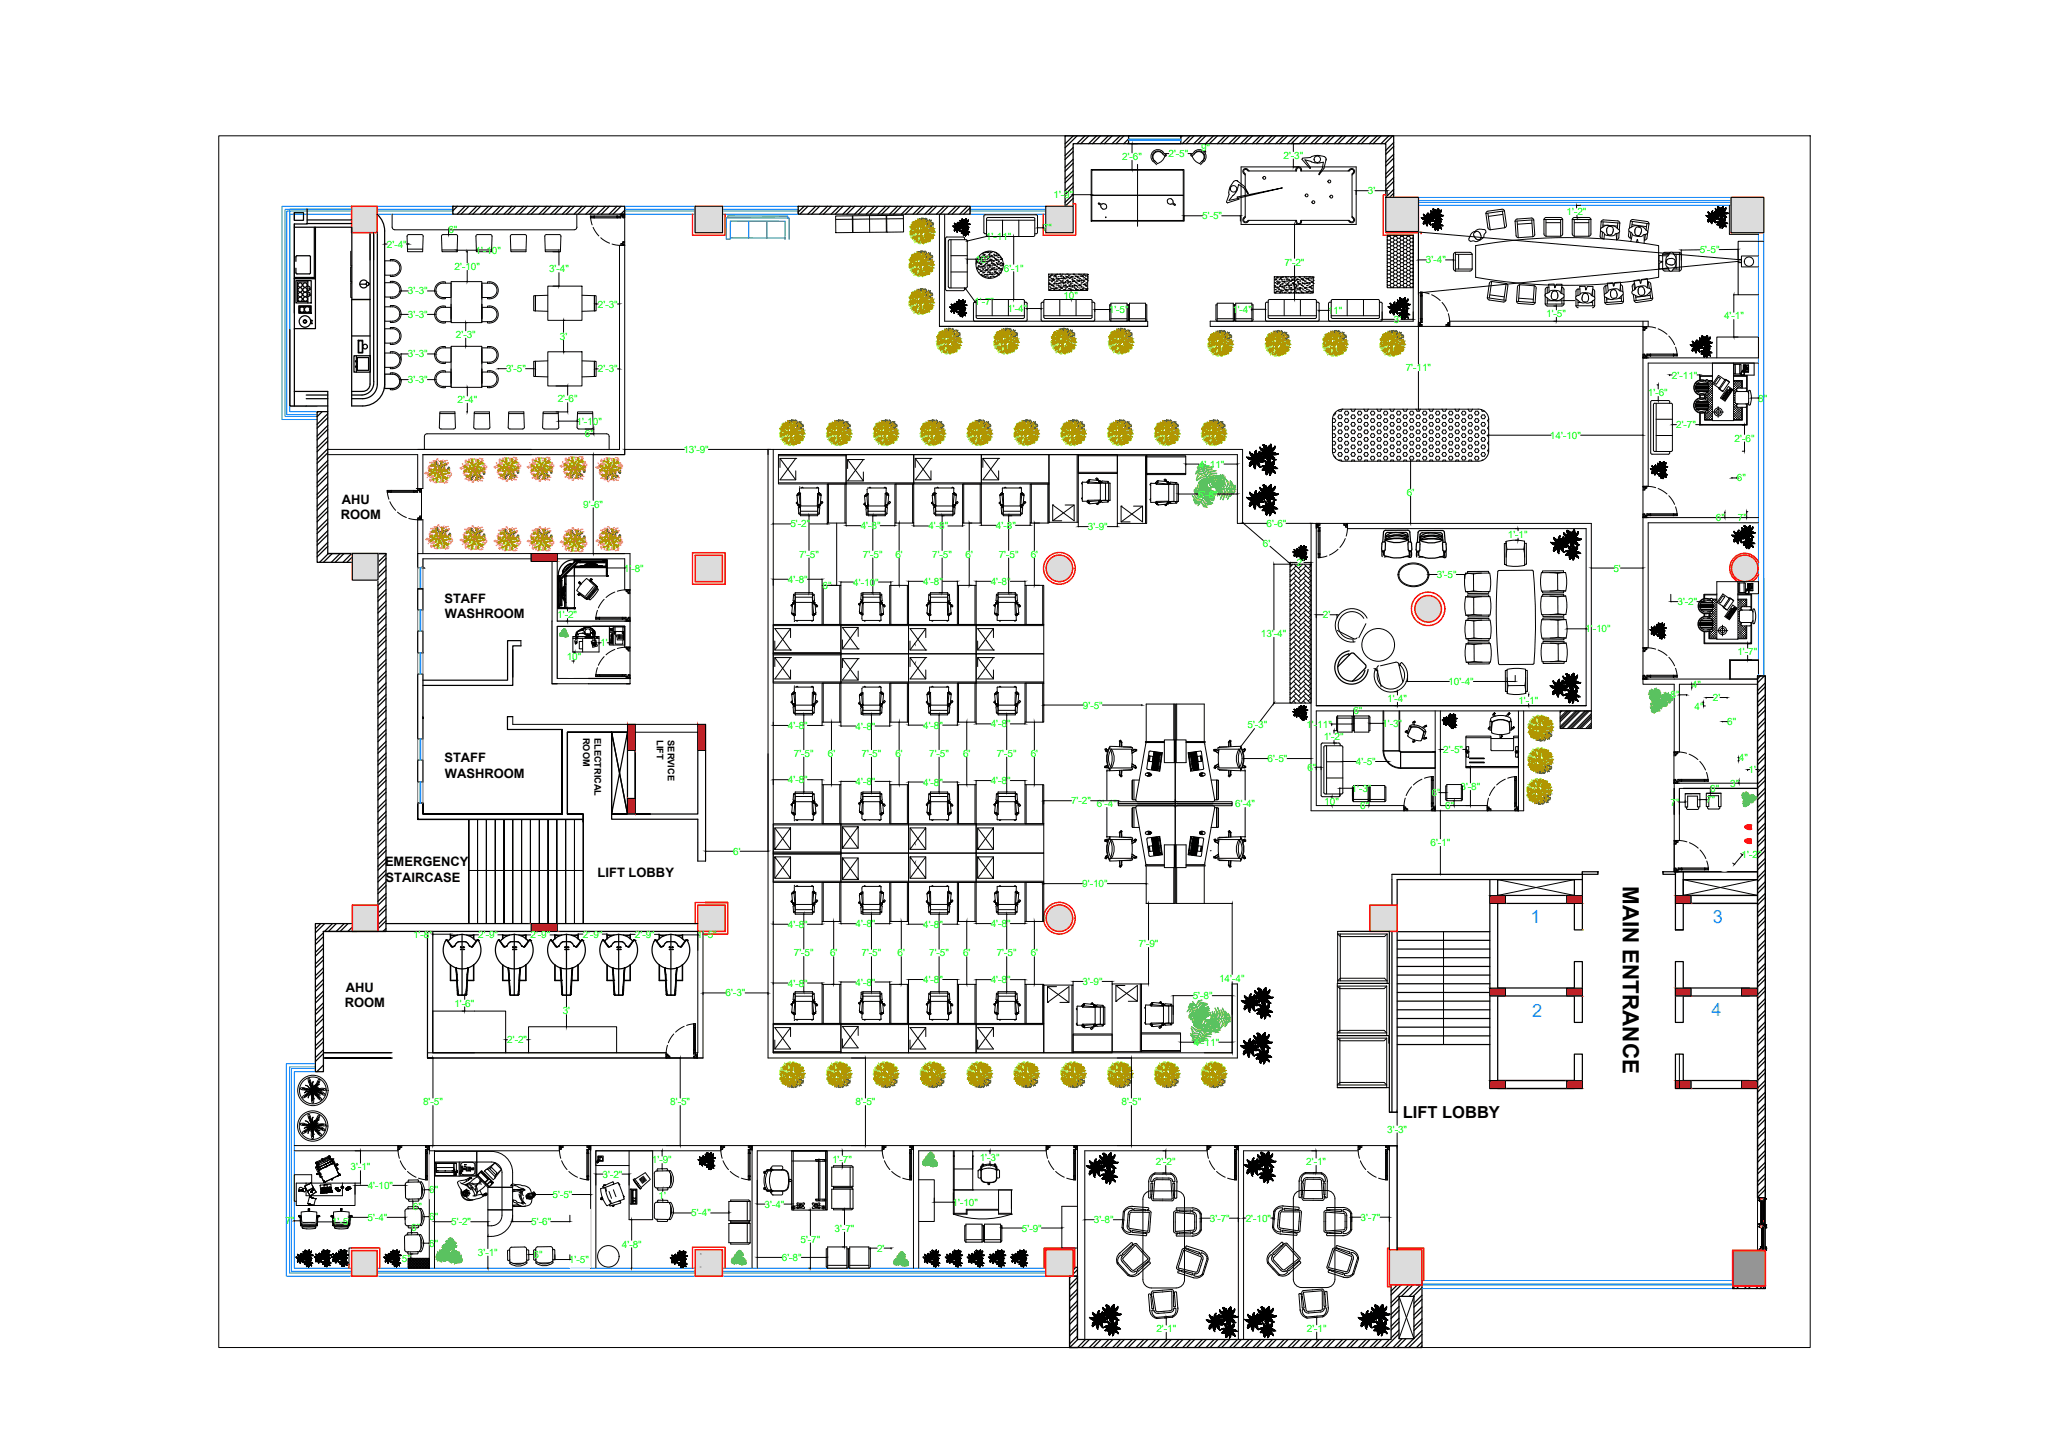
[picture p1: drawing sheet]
<svg xmlns="http://www.w3.org/2000/svg" width="420mm" height="297mm" viewBox="0 0 420 297" stroke-linecap="round" stroke-linejoin="round" font-family="sans-serif">
<defs><g id="words">
<text font-size="4.6" x="333.3" y="181.9" transform="rotate(90 333.3 181.9)">MAIN ENTRANCE</text>
<g font-size="3.7" fill="#0ff">
<text x="314.3" y="189.5">1</text>
<text x="351.8" y="189.5">3</text>
<text x="314.6" y="208.7">2</text>
<text x="351.5" y="208.7">4</text>
</g>
<text font-size="3.4" x="288.1" y="229.5">LIFT LOBBY</text>
<g font-size="2.7">
<text x="70" y="106.6">ROOM</text>
<text x="70.2" y="103.4">AHU</text>
<text x="91.3" y="123.7">STAFF</text>
<text x="91.3" y="126.9">WASHROOM</text>
<text x="91.3" y="156.5">STAFF</text>
<text x="91.3" y="159.7">WASHROOM</text>
<text x="79.1" y="177.8">EMERGENCY</text>
<text x="79.2" y="181">STAIRCASE</text>
<text x="122.7" y="180.1">LIFT LOBBY</text>
<text x="71" y="203.6">AHU</text>
<text x="70.8" y="206.8">ROOM</text>
</g>
<g font-size="2.6">
<text x="94.5" y="240.9">1</text>
<text x="95.2" y="241.3">6</text>
<text x="95.2" y="240.9">3</text>
</g>
<g font-size="2.1" fill="#0f0">
<text x="230.4" y="32.9">2'-6&quot;</text>
<text x="240" y="32.3">2'-5&quot;</text>
<text x="246.6" y="31">9&quot;</text>
<text x="263.6" y="32.6">2'-3&quot;</text>
<text x="216.3" y="40.7">1'-9&quot;</text>
<text x="280.9" y="39.9">3'</text>
<text x="92.1" y="47.9">6&quot;</text>
<text x="214.2" y="47.5">7&quot;</text>
<text x="246.9" y="45">5'-5&quot;</text>
<text x="321.7" y="44.2">1'-2&quot;</text>
<text x="79.4" y="50.8">2'-4&quot;</text>
<text x="97.7" y="52.1">1'-10&quot;</text>
<text x="200.3" y="53.9">10&quot;</text>
<text x="202.5" y="49.2">1'-11&quot;</text>
<text x="349" y="52">5'-5&quot;</text>
<text x="93.4" y="55.5">2'-10&quot;</text>
<text x="112.7" y="55.9">3'-4&quot;</text>
<text x="206.1" y="55.7">6'-1&quot;</text>
<text x="263.8" y="54.5">7'-2&quot;</text>
<text x="292.8" y="54.1">3'-4&quot;</text>
<text x="83.8" y="65.3">3'-3&quot;</text>
<text x="83.8" y="60.4">3'-3&quot;</text>
<text x="122.8" y="63.1">2'-3&quot;</text>
<text x="200.1" y="62.7">1'-7&quot;</text>
<text x="206.9" y="64.1">1'-4&quot;</text>
<text x="218.4" y="61.3">10&quot;</text>
<text x="227.7" y="64.3">1'-5&quot;</text>
<text x="253" y="64.2">1'-4&quot;</text>
<text x="272.6" y="64.5">11&quot;</text>
<text x="317.5" y="65.1">1'-5&quot;</text>
<text x="354" y="65.6">4'-1&quot;</text>
<text x="93.6" y="69.4">2'-3&quot;</text>
<text x="115" y="69.7">3'</text>
<text x="286.3" y="66.3">3'</text>
<text x="83.8" y="73.4">3'-3&quot;</text>
<text x="103.9" y="76.4">3'-5&quot;</text>
<text x="122.8" y="76.4">2'-3&quot;</text>
<text x="288.7" y="76.2">7'-11&quot;</text>
<text x="343.4" y="77.7">2'-11&quot;</text>
<text x="83.8" y="78.7">3'-3&quot;</text>
<text x="93.9" y="82.8">2'-4&quot;</text>
<text x="114.5" y="82.6">2'-6&quot;</text>
<text x="338.4" y="81.3">1'-6&quot;</text>
<text x="361.1" y="82.4">8&quot;</text>
<text x="118.4" y="87.2">1'-10&quot;</text>
<text x="120.1" y="89.8">6&quot;</text>
<text x="344.2" y="87.9">2'-7&quot;</text>
<text x="140.3" y="93">13'-9&quot;</text>
<text x="318.3" y="90.1">14'-10&quot;</text>
<text x="356.2" y="90.7">2'-6&quot;</text>
<text x="246.2" y="96">4'-11&quot;</text>
<text x="288.9" y="101.8">6'</text>
<text x="356.7" y="98.8">6&quot;</text>
<text x="119.8" y="104.2">9'-6&quot;</text>
<text x="246" y="102.1">5'-8&quot;</text>
<text x="352.4" y="107">6&quot;</text>
<text x="356.9" y="107">7&quot;</text>
<text x="162.3" y="108.3">5'-2&quot;</text>
<text x="176.8" y="108.6">4'-8&quot;</text>
<text x="190.6" y="108.7">4'-8&quot;</text>
<text x="204.5" y="108.6">4'-8&quot;</text>
<text x="223.4" y="108.8">3'-9&quot;</text>
<text x="259.4" y="112.3">6'</text>
<text x="260.1" y="108.2">6'-6&quot;</text>
<text x="309.6" y="110.4">1'-1&quot;</text>
<text x="128.1" y="117.3">1'-8&quot;</text>
<text x="161.8" y="119.6">4'-8&quot;</text>
<text x="164.1" y="114.5">7'-5&quot;</text>
<text x="177.2" y="114.5">7'-5&quot;</text>
<text x="183.9" y="114.5">6'</text>
<text x="191.4" y="114.5">7'-5&quot;</text>
<text x="198.3" y="114.5">6'</text>
<text x="205.1" y="114.5">7'-5&quot;</text>
<text x="211.7" y="114.5">6'</text>
<text x="266.3" y="116.2">2'</text>
<text x="295.1" y="118.7">3'-5&quot;</text>
<text x="331.3" y="117.3">5'</text>
<text x="168.9" y="120.9">6&quot;</text>
<text x="175.2" y="120.2">4'-10&quot;</text>
<text x="189.6" y="120.1">4'-8&quot;</text>
<text x="203.5" y="120.1">4'-8&quot;</text>
<text x="344.5" y="124.2">3'-2&quot;</text>
<text x="114.4" y="127">1'-2&quot;</text>
<text x="258.9" y="130.8">13'-4&quot;</text>
<text x="271.7" y="126.9">2'</text>
<text x="325.5" y="129.8">1'-10&quot;</text>
<text x="116.4" y="135.5">10&quot;</text>
<text x="123.2" y="132.7">1'</text>
<text x="356.8" y="134.5">1'-7&quot;</text>
<text x="297.4" y="140.6">10'-4&quot;</text>
<text x="343.1" y="143.4">8&quot;</text>
<text x="347.4" y="141.2">4&quot;</text>
<text x="351.8" y="143.9">2'</text>
<text x="161.8" y="149.7">4'-8&quot;</text>
<text x="175.7" y="149.8">4'-8&quot;</text>
<text x="189.6" y="149.6">4'-8&quot;</text>
<text x="203.5" y="149.3">4'-8&quot;</text>
<text x="222.4" y="145.5">9'-5&quot;</text>
<text x="256.2" y="149.5">5'-3&quot;</text>
<text x="268.3" y="149.4">1'-11&quot;</text>
<text x="277.9" y="146.6">6&quot;</text>
<text x="283.9" y="149.2">1'-3&quot;</text>
<text x="284.9" y="144.2">1'-4&quot;</text>
<text x="311.8" y="144.4">1'-1&quot;</text>
<text x="348" y="145.7">4&quot;</text>
<text x="354.7" y="148.9">6&quot;</text>
<text x="163" y="155.4">7'-5&quot;</text>
<text x="170" y="155.4">6'</text>
<text x="176.9" y="155.4">7'-5&quot;</text>
<text x="183.9" y="155.4">6'</text>
<text x="190.8" y="155.4">7'-5&quot;</text>
<text x="197.8" y="155.4">6'</text>
<text x="204.7" y="155.4">7'-5&quot;</text>
<text x="211.7" y="155.4">6'</text>
<text x="271.8" y="152">1'-2&quot;</text>
<text x="296.4" y="154.6">2'-5&quot;</text>
<text x="161.8" y="160.8">4'-8&quot;</text>
<text x="175.7" y="161.1">4'-8&quot;</text>
<text x="189.6" y="161.3">4'-8&quot;</text>
<text x="203.5" y="161">4'-8&quot;</text>
<text x="260.3" y="156.4">6'-5&quot;</text>
<text x="268.5" y="158.2">6&quot;</text>
<text x="278.5" y="157">4'-5&quot;</text>
<text x="355.3" y="161.5">3&quot;</text>
<text x="357.1" y="156.2">4&quot;</text>
<text x="359.1" y="158.7">1'</text>
<text x="219.9" y="165.1">7'-2&quot;</text>
<text x="225.3" y="165.7">6'-4&quot;</text>
<text x="253.7" y="165.7">6'-4&quot;</text>
<text x="271.9" y="165.2">10&quot;</text>
<text x="277.6" y="162.5">1'-3&quot;</text>
<text x="279.3" y="166.1">6&quot;</text>
<text x="294" y="163.4">6&quot;</text>
<text x="296.8" y="166.1">6&quot;</text>
<text x="299.9" y="162.2">3'-8&quot;</text>
<text x="343.1" y="165.4">7&quot;</text>
<text x="350.4" y="164.9">7&quot;</text>
<text x="351.2" y="162.5">6&quot;</text>
<text x="293.8" y="173.7">6'-1&quot;</text>
<text x="150.6" y="175.5">6'</text>
<text x="357.7" y="176.2">1'-2&quot;</text>
<text x="222.2" y="182.1">9'-10&quot;</text>
<text x="161.8" y="190.5">4'-8&quot;</text>
<text x="175.7" y="190.3">4'-8&quot;</text>
<text x="189.6" y="190.4">4'-8&quot;</text>
<text x="203.5" y="190.3">4'-8&quot;</text>
<text x="84.8" y="192.5">1'-8&quot;</text>
<text x="98.2" y="192.6">2'-9&quot;</text>
<text x="108.9" y="192.7">2'-9&quot;</text>
<text x="119.7" y="192.5">2'-9&quot;</text>
<text x="130.4" y="192.5">2'-9&quot;</text>
<text x="143.1" y="192.6">1'-5&quot;</text>
<text x="163" y="196.3">7'-5&quot;</text>
<text x="170.5" y="196.3">6'</text>
<text x="176.9" y="196.3">7'-5&quot;</text>
<text x="184.3" y="196.3">6'</text>
<text x="190.8" y="196.3">7'-5&quot;</text>
<text x="197.8" y="196.3">6'</text>
<text x="204.7" y="196.3">7'-5&quot;</text>
<text x="211.7" y="196.3">6'</text>
<text x="233.8" y="194.5">7'-9&quot;</text>
<text x="161.8" y="202.5">4'-8&quot;</text>
<text x="175.7" y="202.3">4'-8&quot;</text>
<text x="189.6" y="201.8">4'-8&quot;</text>
<text x="203.5" y="201.8">4'-8&quot;</text>
<text x="222.3" y="202.2">3'-9&quot;</text>
<text x="250.3" y="201.5">14'-4&quot;</text>
<text x="93.3" y="206.7">1'-6&quot;</text>
<text x="115.6" y="208.2">3'</text>
<text x="149" y="204.5">6'-3&quot;</text>
<text x="244.9" y="205.1">5'-8&quot;</text>
<text x="104.2" y="214.2">2'-2&quot;</text>
<text x="245.1" y="214.7">4'-11&quot;</text>
<text x="86.9" y="226.9">8'-5&quot;</text>
<text x="137.6" y="226.9">8'-5&quot;</text>
<text x="175.7" y="226.9">8'-5&quot;</text>
<text x="230.3" y="226.9">8'-5&quot;</text>
<text x="284.9" y="232.5">3'-3&quot;</text>
<text x="133.9" y="238.8">1'-9&quot;</text>
<text x="170.9" y="238.6">1'-7&quot;</text>
<text x="201.2" y="238.3">1'-3&quot;</text>
<text x="237.4" y="239.3">2'-2&quot;</text>
<text x="268.3" y="239.2">2'-1&quot;</text>
<text x="72" y="240.3">3'-1&quot;</text>
<text x="75.5" y="244.1">4'-10&quot;</text>
<text x="88.1" y="244.9">6&quot;</text>
<text x="113.5" y="245.9">5'-5&quot;</text>
<text x="123.7" y="241.7">3'-2&quot;</text>
<text x="58.6" y="251.3">7&quot;</text>
<text x="68.2" y="251.5">1'-5&quot;</text>
<text x="75.5" y="250.6">5'-4&quot;</text>
<text x="84.8" y="248.5">6&quot;</text>
<text x="88.1" y="250.5">6&quot;</text>
<text x="92.7" y="251.5">5'-2&quot;</text>
<text x="109.1" y="251.5">5'-6&quot;</text>
<text x="135.3" y="246.1">1'</text>
<text x="141.9" y="249.7">5'-4&quot;</text>
<text x="157" y="247.9">3'-4&quot;</text>
<text x="195.6" y="247.5">1'-10&quot;</text>
<text x="224.6" y="251.1">3'-8&quot;</text>
<text x="248.5" y="250.8">3'-7&quot;</text>
<text x="255.8" y="250.8">2'-10&quot;</text>
<text x="279.4" y="250.6">3'-7&quot;</text>
<text x="84.5" y="252.7">6&quot;</text>
<text x="88.1" y="255.9">6&quot;</text>
<text x="98.1" y="257.8">3'-1&quot;</text>
<text x="127.7" y="256.1">4'-8&quot;</text>
<text x="164.4" y="255.1">5'-7&quot;</text>
<text x="171.4" y="252.9">3'-7&quot;</text>
<text x="180.1" y="257">2'</text>
<text x="209.9" y="252.8">5'-9&quot;</text>
<text x="82.5" y="259.1">5&quot;</text>
<text x="109.6" y="258.2">6&quot;</text>
<text x="116.8" y="259.3">1'-5&quot;</text>
<text x="160.6" y="258.8">6'-8&quot;</text>
<text x="237.5" y="273.5">2'-1&quot;</text>
<text x="268.4" y="273.4">2'-1&quot;</text>
</g>
<g font-size="1.9">
<text x="119.8" y="151.5" transform="rotate(90 119.8 151.5)">ROOM</text>
<text x="122.1" y="151.5" transform="rotate(90 122.1 151.5)">ELECTRICAL</text>
<text x="134.9" y="151.9" transform="rotate(90 134.9 151.9)">LIFT</text>
<text x="137.1" y="152" transform="rotate(90 137.1 152)">SERVICE</text>
</g>
</g></defs>
<!-- layer: TEX -->
<g fill="none" stroke="#000" stroke-width=".21">
<path d="M44.9 27.9h326.8v248.7h-326.8zM220.3 40h3.7M220.4 39.9v.2M224.1 34.8h19v10.6h-19zM224.1 39.9v.2M224.2 34.9h18.8v10.4h-18.8zM232.4 34.8h1.2M232.5 32.9v1.9M233.6 29.5h-1.2l.1 1.9M233.6 33.7v12.8M237.7 33.6l-.3-.4a1.18 1.18 0 0 1-.4-1.9 1.18 1.18 0 0 1 1.9 .5l.5 .2 .1-.2-.2-.1a1.56 1.56 0 0 0-2.8-.2 1.63 1.63 0 0 0 .8 2.1l.2 .2M238.8 31.6a1.11 1.11 0 0 0-1.7-.1 1.11 1.11 0 0 0 .2 1.6"/>
<path d="M239.2 32a2.28 2.28 0 0 1-1.5 1.6M240 31.5h-.6v.5M244 31.5h.5M244.6 31.5v.3M244.6 31.8l.2 .2 .3-.2a1.18 1.18 0 0 1 1.9-.5 1.18 1.18 0 0 1-.3 1.9l-.3 .4M244.6 31.8l.2-.1a1.56 1.56 0 0 1 2.7-.2 1.42 1.42 0 0 1-.2 1.6M244.8 32a2.28 2.28 0 0 0 1.6 1.6M245.3 31.6a1.11 1.11 0 0 1 1.7-.2 1.11 1.11 0 0 1-.2 1.7M246.8 33.1h.1M247.3 29.5h.3M247.3 31.1h.3M247.3 33.1l-.7 .7"/>
<path d="M247.6 29.4v.1M247.6 31.2h.1M253.4 37.2l-.5 .8M254 37.1l1.6 1.2 .8 1.4h-.2l-.8-1.2-1-.6M254 37.1l-.6 .1M254 37.1l.2 .1M254.4 37.9l-.5 1.5-1.5 1.7 1.9-.4 .1 .2-2.3 .7-.2-.1 .5-1.6-.1-.3 .2-.8 .4-.8M254.9 34.3h23.6v11.8h-23.6zM256.1 34.9a.42 .42 0 0 0-.6 0 .42 .42 0 0 0 0 .6l.2 .2v8.9M256.5 35.1l-.3-.3a.59 .59 0 0 0-.8 0 .59 .59 0 0 0 0 .8l.3 .3M265.6 32.6v1.6M266.1 35.1a.63 .63 0 0 1 .6-.8 .63 .63 0 0 1 .6 .8"/>
<path d="M266.3 34.9v.2h-10l-.2-.2M266.3 34.8a.45 .45 0 0 1 .5-.4 .45 .45 0 0 1 .3 .7h10l.2-.2M266.8 29.5h-1.2v1.6M272.3 32.4v.3M272.3 32.4a2.8 2.8 0 0 0-3.2-.1l-1.6 .2-.1 .2 1.6 1.9 .1-.2-1.1-1.6 1.2 .3M272.3 32.7l-.4 1.9-1 1.3-.1-.1 .8-1.3 .2-1.2-1.4 .2-1.2-.4M272.3 32.7v.2M277.2 34.8l-.4 .3M277.2 34.8a.59 .59 0 0 1 .8 0 .59 .59 0 0 1 0 .8l-.3 .3M277.3 34.9a.42 .42 0 0 1 .6 0 .42 .42 0 0 1 0 .6l-.2 .2v8.9l.2 .3a.41 .41 0 0 1 0 .5 .41 .41 0 0 1-.6 0l-.2-.2h-10a.45 .45 0 0 1-.2 .6 .45 .45 0 0 1-.6-.1v-.2M278.5 39.2h2.5M282.4 39.2h2.4"/>
<path d="M284.9 39.1v.9M72 51.6v3h.2M72 57.8h.2M72 54.8h.2M72.2 58.1h-.2v3h.2M75.9 47.8l.1 5.6M76.7 47.8v5.6M77.4 47.6l.1 .5M79 53.5h1.2a1.5 1.5 0 0 1 1.9 1.2 1.5 1.5 0 0 1-1.5 1.8h-1.6zM79 58h1.2a1.5 1.5 0 0 1 1.9 1.2 1.5 1.5 0 0 1-1.5 1.8h-1.6zM79 50.1h.5M80.2 53.5v-.2a1.77 1.77 0 0 1 2.1 1.4 1.77 1.77 0 0 1-1.7 2.1"/>
<path d="M80.2 56.5v.3h.4M80.2 58v-.2a1.79 1.79 0 0 1 2.2 1.7 1.79 1.79 0 0 1-2.2 1.7v-.2M80.5 44v2.6M80.5 46.6l.1 .3 .5 .3h36.8l.5-.3 .1-.3M82.4 59.5v.3M82.4 59.7h1.4M83.7 51.1h3.1M83.7 48.3l.2-.2 2.9 .2v3.4h-3.1zM84 50.1h-.5M87.8 59.7h1.4M89.3 59.6v.2M90.8 51.3h3.1"/>
<path d="M91 57.9h.5v.2M91 58.1h1.6v3h-1.6M91 57.9a1.74 1.74 0 0 0-1.7 1.7 1.74 1.74 0 0 0 1.7 1.7M91 58.1a1.48 1.48 0 0 0-1.5 1.5 1.48 1.48 0 0 0 1.5 1.5M92.1 47.1v1M92.6 57.8h6.4v8.4h-6.4zM93.6 48.2l-2.8 .1v3.4h3.1M93.6 48.1l.3 .2 .1 .2M93.9 51.3v.4M93.9 51.4l3.9-.1v.4M94 48.5l-.1 3.2M95.7 51.7h.3"/>
<path d="M95.8 57.8h.2M95.9 51.7v2.3M95.9 55.5v2.3M97.8 51.3h3.2M98.1 48.1l-.3 .2-.1 .2 .1 3.2h3.1v-3.4l-2.8-.1M99 58.1h1.1a1.5 1.5 0 0 1 1.9 1.2 1.5 1.5 0 0 1-1.4 1.8h-1.6zM99 58.5v2.9M100.1 58.1v-.2a1.79 1.79 0 0 1 2.2 1.7 1.79 1.79 0 0 1-2.2 1.7v-.2M104.9 51.3h3.1M104.9 48.3l.3-.2 2.8 .2v3.4h-3.1zM112 51.3h3.1M112 48.3l.2-.2 2.9 .2v3.4h-3.1z"/>
<path d="M112.5 58.7h7v7.1h-7zM113.5 51.7h1.3M114.8 56v2.7h-1.3M114.8 51.7v2.7M118.5 44v2.7M121.2 44.3h.8v.4h-.8zM121.8 46.7l1.2 1.7M122 44.3h4.7v.4h-4.7zM122 44.7l-.8-.4 .4 1.9M122 44.5h4.7M122 44.3l-.8 .4M123.4 48.8l1.8 1.1"/>
<path d="M125.7 50.1l1.8 .3M126.7 44.3h.8v.4h-.8zM126.7 44.3l.8 .4M127.2 44h1.1M127.5 44v.3h.4v.4h.4v-.7M127.5 44.3l.8-.3-.4 .7M127.5 50.1l.8 .3M127.5 50.3l.1 .1M127.5 44.3l-.8 .4M127.6 44l-.1 .1M127.9 44a.35 .35 0 0 0-.1 .4 .35 .35 0 0 0 .5 .1M127.9 49.7l.4 .7"/>
<path d="M128.1 44v.2h.2M128.3 50.4v42.9h-41.5v7h-1.3M128.3 49.6h-.4v.4h-.4v.4M128.3 50.1h-.2v.3M128.3 49.8h-.4a.32 .32 0 0 0 0 .6M128.3 44v6.4h-.8M128.3 50.4h-1.1v41.9h-59.9M142.8 42.3h5.6v5.5h-5.6zM171.6 44.3h3.4l.1 3.4-3.5 .1zM175 45h-3.4M175.1 44.3l6.9-.1v3.5h-6.8zM178.5 45h-3.3"/>
<path d="M178.6 44.3v3.4M181.9 44.9l-3.3 .1M182.1 44.2h3.4l.1 3.4-3.5 .1zM185.5 44.9h-3.4M192.9 44v23h42.8h-42.8h42.8v-1.1h-41.7v-21.9M194.8 49.3l.2-.1h3.4l.2 .1v9.5l-.1 .3h-3.5l-.2-.1zM195.3 49.2v9.9M195.3 52.5h3.3M195.3 55.8h3.3M195.6 46.3l.3 .3 .7 .1h-.6zM195.7 46.4l.3 .2-.2-.2 .4 .3-.1-.3 .1 .2-.1-.2 .2 .2-.1-.2 .1 .2v-.2l.1 .2v-.1l.2 .1h-.6zM196 45.9l.6 .7z"/>
<path d="M196 45.8l.1 .3 .1-.1-.1 .1 .2-.1-.1 .2 .1-.2-.1 .2 .2-.1-.2 .1 .2-.1-.1 .2 .1-.2-.1 .2 .2-.1-.1 .2 .1-.2-.1 .2 .1 .1v-.3l.1 .4-.4-.4zM196 47l.6-.3-.6 .7v-.2l-.1 .1 .2-.3-.1 .1 .2-.1-.2 .1 .2-.2-.2 .1 .3-.1zM196.3 46.9l.3-.2-.6 .7zM196.6 46.7l-.2 .6 .2 .4-.2-.5zM196.6 46.7l.1 .3h-.1h.1h-.2l.3 .1-.3-.1 .2 .2-.2-.1 .2 .2-.2-.2 .2 .3-.2-.2 .1 .5-.2-.4zM196.7 46.7l.5 .8zM196.7 46.6l.9-.2zM196.7 46.7l.6 .2h.3h-.4zM196.7 46.7l.3 .2h-.2h.2l-.2 .1h.2l-.2 .1 .3-.1-.2 .1h.2l-.2 .1h.2h-.2h.2l-.1 .1 .1-.1-.1 .1 .2 .2-.3-.2zM196.7 45.7l-.2 .4 .1 .5-.1-.5zM196.7 46.7l.6-.4-.2 .2 .3-.2-.2 .2 .4-.1-.3 .1 .1 .1h-.2h.2h-.4l.2 .1zM196.7 46.7h.3v.1l.1-.1-.1 .1 .2-.1-.2 .1 .2-.1-.1 .2 .2-.2-.1 .2 .1-.2-.1 .2 .2-.2-.2 .2 .2-.1-.1 .1 .4-.1-.3 .2z"/>
<path d="M196.7 45.6l-.1 .4 .2-.1-.2 .1h.2l-.2 .1h.2h-.2h.2l-.2 .2 .2-.2-.2 .2 .2-.1-.2 .1h.1l-.1 .3-.1-.5zM196.9 46l.3 .1v-.2v.2v-.2l.1 .2v-.2v.2v-.2l.2 .2-.1-.3 .1 .3v-.2l.1 .2-.1-.2 .2 .2-.1-.2v.1h.2l-.2-.1 .4 .1-.6 .1zM196.9 46.1l1.1-.1-.6 .2zM197 45.8h.2l-.1 .1h.1l-.1 .2 .1-.1-.2 .2 .2-.2-.2 .3 .2-.2-.5 .5zM197.1 45.8l-.4 .8zM197.1 46.7l.5-.1 .4-.6-.3 .5zM197.2 45.2l.2 .4v-.2v.3l.1-.3v.3l.1-.2v.3v-.3l.1 .3v-.2v.2v-.2v.3v-.2l.3 .3-.7-.4zM197.2 45.3a1.05 1.05 0 0 0 .8 .7l-.5-.2zM197.3 47.5l.4-.2 .5 .2h-.3l.1-.1-.2 .2 .1-.2-.1 .2 .1-.2-.2 .2 .2-.2-.2 .2 .1-.2-.1 .2v-.2zM197.4 47.4l.4-.1 .4 .2-.4-.2zM197.4 47.8l.5-.2h-.1l.4-.1-.5 .4 .2-.2-.3 .2 .2-.2zM197.4 47.9l.8-.4z"/>
<path d="M197.5 45l.2 .1v-.1l.1 .3v-.2l.1 .3-.1-.3 .1 .3v-.3l.1 .8zM197.5 45l.5 .9zM197.5 46.2l.3 .1-.2-.1h.3l-.2-.1 .2 .1-.1-.1h.2l-.4 .5h-.4l.5-.1h-.3l.3-.1-.2-.1h.3h-.3h.3zM197.6 46.8l.6 .7-.3-.2h.2l-.1-.1-.1 .1h.2h-.2l.1-.1h-.2l.2-.1-.2 .1 .2-.1-.2 .1 .1-.1h-.1l.1-.1-.1 .1 .1-.1h-.2h.2zM197.7 46.8l.5 .7zM198 46l.3 1zM198 46.1l.3 1-.1-.2v.1l-.1-.3v.2v-.3l-.1 .3v-.4v.3zM198 47.7l.2-.1-.3 .8v-.4l-.1 .1 .2-.2-.2 .2 .2-.2-.2 .2 .4-.4zM198.1 46l1.1 .1zM198.1 49.2l-.1-.4-.2-.1-3.3-.1-.3 .2v10.6l.3 .3h3.3l.3-.3M198.1 59.1v.3M198.1 46l.4 .5 .5 .2-.7-.3z"/>
<path d="M198.1 46l.3 .2h-.2l.2-.1-.1 .2 .2-.1-.2 .1h.2h-.2h.3l-.2 .1 .3-.1-.3 .1h.4l-.3 .1h.3h-.3l.5 .2-.5-.1zM198.1 46l.4-.2-.2 .2h.2v-.2l-.1 .3 .2-.2-.1 .2 .1-.2v.2l.1-.3-.1 .3 .1-.3v.3v-.3v.3l.1-.2v.2l.1-.2v.2v-.2v.2l.3-.1-.5 .1zM198.2 46.6l.2 .4-.1 .5-.1-.3h.1h-.2h.2l-.2-.1 .2 .1-.2-.2 .2 .1-.2-.1 .2 .1-.2-.2 .2 .1zM198.2 45.1v.3v-.3v.2l.1-.4 .1 .2v-.1l-.1 .6 .1-.1-.3 .4zM198.2 46.6l.2 .5-.1 .4 .1-.5zM198.2 47.6l-.3 .7zM198.2 47.5l.2 .5-.1 .4 .1-.3zM198.3 47.6l.1 .6-.2 .3 .2-.4h-.2l.2-.1h-.2l.1-.1-.1 .1 .1-.2-.1 .1 .1-.1-.1 .1zM198.3 47.5l.6 .7zM198.3 47.5l.5-.1 .4 .3-.4-.2zM198.3 47.6l.6 .6-.1-.2-.1 .1v-.1l-.1 .1 .1-.2-.1 .2 .1-.2-.2 .1 .1-.1-.1 .1 .1-.2-.1 .2 .1-.2-.2 .1 .1-.2-.1 .2 .1-.1-.1-.1v.2zM198.3 59.3l2 2.7"/>
<path d="M198.3 47.5h.5l.3 .2-.3-.2 .2 .2-.3-.2 .1 .2-.2-.2 .1 .2-.2-.2 .1 .2-.1-.2 .1 .2zM198.3 59.2l-.2 .2M198.4 45l-.3 1zM198.4 45.5l.1 .2-.1-.2 .1 .2v-.3l.1 .2v-.2v.2v-.3l.1 .2 .1-.4-.1 .5-.6 .4 .2-.4 .1 .2v-.3v.3v-.3v.3zM198.6 49.3v.2M198.7 53.2h1.8M198.7 46.8l.1 .1-.2 .3 .2-.1-.2 .1 .2-.1-.5 .4zM198.7 46.8l-.4 .7zM198.8 45.2l-.1 .4-.6 .4a1 1 0 0 0 .7-.8zM200.4 53.2v1M200.5 55h.1M200.6 53.9h.1"/>
<path d="M200.6 53.6h.1M200.7 55.1h.1M200.7 53.7h.1M200.7 55h.1M200.8 53.3h.1M200.8 53.9h.1M200.8 54h.1M200.8 54.7h.1M200.8 55.3h.1M200.9 54.5h.1M200.9 54.8h.1M200.9 56h.1"/>
<path d="M201 52.7h.1M201 54h.1M201 53.2h.1M201.1 55.3h.1M201.1 53.8h.1M201.1 54.1h.1M201.1 54.8h.1M201.2 53.3h.1M201.2 55.4h.1M201.2 52.9h.1M201.2 55.7h.1M201.3 53.6h.1"/>
<path d="M201.3 54.3h.1M201.3 55h.1M201.3 55.7h.1M201.3 54.1h.1M201.4 56.3h.1M201.4 53h.1M201.4 54.7h.1M201.4 54.4h.1M201.4 52.9h.1M201.4 55.7h.1M201.4 53.1h.1M201.4 55.6h.1"/>
<path d="M201.4 52.8h.1M201.5 55.7h.1M201.5 54.2h.1M201.5 56.3h.1M201.6 53.8h.1M201.6 56.6h.1M201.6 55h.1M201.7 52.8h.1M201.7 52.6h.1M201.7 52h.1M201.7 53.2h.1M201.7 55.6h.1"/>
<path d="M201.7 53.8h.1M201.7 53.6h.1M201.7 53.4h.1M201.7 54.7h.1M201.8 53.9h.1M201.8 56.5h.1M201.8 55.1h.1M201.8 52.1h.1M201.8 54.6h.1M201.8 55.3h.1M201.8 56h.1M201.8 54.7h.1"/>
<path d="M201.8 56.7h.1M201.9 52.3h.1M201.9 54.7h.1M201.9 55.9h.1M202 52.4h.1M202 54.5h.1M202 53.7h.1M202 51.9h.1M202.1 56.5h.1M202.1 56h.1M202.1 54.6h.1M202.1 52.4h.1"/>
<path d="M202.1 53.7h.1M202.1 55h.1M202.1 52.2h.1M202.1 56.3h.1M202.1 53.2h.1M202.2 52.9h.1M202.2 53.8h.1M202.2 53.6h.1M202.2 52.8h.1M202.2 56.8h.1M202.2 54.3h.1M202.2 56.4h.1"/>
<path d="M202.2 55.5h.1M202.2 55h.1M202.3 55.7h.1M202.3 51.9h.1M202.3 56.3h.1M202.3 53.3h.1M202.3 55.4h.1M202.3 51.8h.1M202.3 56.9h.1M202.4 54.6h.1M202.4 52.8h.1M202.4 55.5h.1"/>
<path d="M202.4 54.1h.1M202.4 52.7h.1M202.5 54h.1M202.5 55.4h.1M202.5 52.8h.1M202.5 53.7h.1M202.5 56.7h.1M202.5 56.4h.1M202.6 52.7h.1M202.6 55.4h.1M202.6 54.2h.1M202.6 56.3h.1"/>
<path d="M202.6 45.2h9.9M202.6 48.3l.1 .2M202.6 51.9h.1M202.6 52.5h.1M202.7 52.7h.1M202.7 53.2h.1M202.7 48.5l-4.1 1M202.7 53.9h.1M202.7 55.5h.1M202.7 53.6h.1M202.7 54.6h.1M202.7 56.4h.1"/>
<path d="M202.7 55.3h.1M202.7 55h.1M202.8 56h.1M202.8 56.7h.1M202.8 51.7h.1M202.8 53.1h.1M202.8 51.8h.1M202.8 54.4h.1M202.8 54.5h.1M202.8 53.6h.1M202.9 55.7h.1M202.9 57h.1"/>
<path d="M202.9 55.1h.1M202.9 48.5h9.3M202.9 44.6h9.3M202.9 44.6l-.3 .3v3.4l.3 .2M202.9 54.4h.1M202.9 57.1h.1M203 52.3h.1M203 53.6h.1M203 51.7h.1M203 56.4h.1M203 55.9h.1M203 54.5h.1"/>
<path d="M203.1 52.2h.1M203.1 52.9h.1M203.1 52.4h.1M203.1 54.5h.1M203.1 53.6h.1M203.1 52.6h.1M203.2 52.1h.1M203.2 54.3h.1M203.2 55.4h.1M203.2 56h.1M203.2 53.4h.1M203.2 54.9h.1"/>
<path d="M203.2 54.7h.1M203.2 55.6h.1M203.2 56.3h.1M203.3 57h.1M203.3 53.2h.1M203.3 56.1h.1M203.3 51.7h.1M203.3 56.8h.1M203.3 54.5h.1M203.3 52.6h.1M203.4 55.4h.1M203.4 51.9h.1"/>
<path d="M203.4 53.3h.1M203.5 56.9h.1M203.5 53.5h.1M203.5 56.3h.1M203.5 52.4h.1M203.5 51.9h.1M203.5 53.7h.1M203.5 54.1h.1M203.6 52.5h.1M203.6 55h.1M203.6 53.2h.1M203.6 56.4h.1"/>
<path d="M203.6 53.9h.1M203.6 54.6h.1M203.6 52.6h.1M203.6 55.1h.1M203.6 55.3h.1M203.6 55.4h.1M203.7 53.5h.1M203.7 56h.1M203.7 52.7h.1M203.7 56.7h.1M203.7 56.3h.1M203.7 54.2h.1"/>
<path d="M203.8 51.6h.1M203.8 54.4h.1M203.8 55h.1M203.9 52.8h.1M203.9 54.1h.1M203.9 55.4h.1M203.9 56.7h.1M203.9 53.5h.1M203.9 53.6h.1M204 54.1h.1M204 56.2h.1M204 54.4h.1"/>
<path d="M204 55.1h.1M204 56.8h.1M204 52.2h.1M204.1 52.9h.1M204.1 53.6h.1M204.1 52.3h.1M204.1 54.2h.1M204.1 52.5h.1M204.1 54.9h.1M204.1 55.3h.1M204.1 55.9h.1M204.1 55.6h.1"/>
<path d="M204.2 56.3h.1M204.2 51.8h.1M204.2 52.4h.1M204.2 53.1h.1M204.2 54.5h.1M204.3 54.4h.1M204.3 54.3h.1M204.3 56h.1M204.3 52.5h.1M204.3 55.7h.1M204.3 53.1h.1M204.3 55.3h.1"/>
<path d="M204.4 55.8h.1M204.4 53.2h.1M204.4 56.8h.1M204.4 53.4h.1M204.5 56.2h.1M204.5 51.9h.1M204.5 52.5h.1M204.5 53.3h.1M204.5 55.4h.1M204.5 53.2h.1M204.6 53.9h.1M204.6 52.5h.1"/>
<path d="M204.6 52.1h.1M204.6 54.6h.1M204.6 55.3h.1M204.6 55.2h.1M204.6 53.4h.1M204.6 55.9h.1M204.6 54.7h.1M204.6 56.6h.1M204.6 56.1h.1M204.7 54.1h.1M204.7 56.1h.1M204.7 54.8h.1"/>
<path d="M204.8 54.3h.1M204.8 52.7h.1M204.8 54.2h.1M204.8 56.3h.1M204.9 53.3h.1M204.9 56.1h.1M204.9 52.2h.1M204.9 54.3h.1M204.9 55h.1M205 52.4h.1M205 52.9h.1M205 53.7h.1"/>
<path d="M205 53.6h.1M205 55.1h.1M205 54.3h.1M205 56.4h.1M205 53.8h.1M205 54.9h.1M205.1 55.6h.1M205.1 52.4h.1M205.1 53.6h.1M205.1 56.3h.1M205.1 56.4h.1M205.1 55.2h.1"/>
<path d="M205.1 55.1h.1M205.2 54.2h.1M205.2 55.9h.1M205.3 55.1h.1M205.3 52.8h.1M205.3 54.5h.1M205.3 54.1h.1M205.4 55.4h.1M205.4 52.8h.1M205.4 53.3h.1M205.4 56h.1M205.5 53.2h.1"/>
<path d="M205.5 53.9h.1M205.5 54.6h.1M205.5 55.2h.1M205.6 55.1h.1M205.6 53.2h.1M205.6 53.3h.1M205.6 55.4h.1M205.7 53.1h.1M205.7 54.4h.1M205.7 54.2h.1M205.8 54.5h.1M205.8 54.1h.1"/>
<path d="M205.9 45.2v3.3M205.9 54.1h.1M205.9 54.2h.1M206 54.2h.1M208.2 48.6v5.6M208.2 55.8v5.7M209.2 45.2v3.3M212.2 44.6l.3 .3v3.4l-.3 .2M212.5 48h.3M212.8 44.1h-10.6l-.2 .3v3.3l.2 .3h.4M212.8 44.1l.3 .3v3.3l-.3 .3M214.2 46.1v.7h-1.1"/>
<path d="M214.8 42.3h5.6v5.5h-5.6zM215.4 56.3h8v3.3h-8zM215.4 58.4h.1M215.4 58.1h.1M215.4 59.5h.1M215.4 56.8h.1M215.4 56.9h.1M215.4 57.5h.1M215.5 58.2h.1M215.5 58.9h.1M215.5 59.5h.1M215.5 59.6h.1"/>
<path d="M215.5 56.7h.1M215.5 56.9h.1M215.5 57.5h.1M215.5 58.4h.1M215.7 56.5h.1M215.7 56.8h.1M215.7 59h.1M215.7 59.3h.1M215.8 57.6h.1M215.8 57.2h.1M215.8 58.5h.1M215.8 58.4h.1"/>
<path d="M215.9 56.5h.1M215.9 59.3h.1M215.9 58.6h.1M215.9 57.2h.1M215.9 57.8h.1M215.9 56.3h.1M215.9 58.5h.1M215.9 57.7h.1M216 59.2h.1M216 57.4h.1M216.1 58.5h.1M216.1 56.5h.1"/>
<path d="M216.2 57.5h.1M216.2 59.2h.1M216.2 57.4h.1M216.2 57.2h.1M216.2 58.9h.1M216.2 58.6h.1M216.2 57.6h.1M216.3 58.3h.1M216.3 56.8h.1M216.4 57.5h.1M216.4 58.2h.1M216.4 59.4h.1"/>
<path d="M216.4 58.9h.1M216.4 59.6h.1M216.5 57.4h.1M216.5 58.1h.1M216.5 58.3h.1M216.5 56.6h.1M216.5 59.5h.1M216.5 57.9h.1M216.6 59.2h.1M216.6 56.6h.1M216.6 56.7h.1M216.6 56.4h.1"/>
<path d="M216.8 56.8h.1M216.8 59h.1M216.8 58.2h.1M216.8 56.5h.1M216.8 56.4h.1M216.8 57.1h.1M216.8 59.2h.1M216.9 57.8h.1M216.9 58.5h.1M216.9 56.9h.1M216.9 58.2h.1M216.9 59.2h.1"/>
<path d="M216.9 57.6h.1M216.9 59.5h.1M217 57.3h.1M217 58.3h.1M217 56.3h.1M217.1 57.7h.1M217.1 56.3h.1M217.1 59.1h.1M217.1 57.3h.1M217.2 58.5h.1M217.2 57.2h.1M217.3 58.6h.1"/>
<path d="M217.3 58.2h.1M217.3 56.8h.1M217.3 57.3h.1M217.3 57.5h.1M217.3 57.2h.1M217.4 58.9h.1M217.4 59.5h.1M217.4 57.2h.1M217.5 58.1h.1M217.5 59.4h.1M217.6 56.3h.1M217.6 58.1h.1"/>
<path d="M217.6 59h.1M217.6 57.6h.1M217.6 58.9h.1M217.6 59.5h.1M217.7 58.9h.1M217.7 56.5h.1M217.7 56.7h.1M217.7 57.2h.1M217.8 58.1h.1M217.8 57.8h.1M217.8 58.5h.1M217.8 59h.1"/>
<path d="M217.8 59.2h.1M217.9 56.8h.1M217.9 59h.1M217.9 57.2h.1M217.9 56.6h.1M218 57.9h.1M218 59.2h.1M218 57.6h.1M218.1 59h.1M218.1 57.1h.1M218.1 56.3h.1M218.2 57.7h.1"/>
<path d="M218.2 56.8h.1M218.2 57.5h.1M218.2 58h.1M218.3 58.2h.1M218.3 58.8h.1M218.3 58.5h.1M218.3 56.9h.1M218.3 59.5h.1M218.4 59.5h.1M218.4 57h.1M218.4 57.1h.1M218.4 58h.1"/>
<path d="M218.4 57.2h.1M218.4 59.6h.1M218.5 58.6h.1M218.6 58.9h.1M218.6 59.4h.1M218.7 56.4h.1M218.7 57.2h.1M218.7 58.6h.1M218.7 57.1h.1M218.7 58.1h.1M218.7 58h.1M218.7 57.8h.1"/>
<path d="M218.7 59.5h.1M218.8 58.5h.1M218.8 58.9h.1M218.8 58.6h.1M218.8 59.2h.1M218.8 56.7h.1M218.9 57h.1M219 56.8h.1M219 59h.1M219 56.3h.1M219 57.6h.1M219.1 58.9h.1"/>
<path d="M219.1 57h.1M219.1 57.6h.1M219.1 56.8h.1M219.2 57.5h.1M219.2 58.2h.1M219.2 57.9h.1M219.2 58.8h.1M219.2 59.5h.1M219.2 56.3h.1M219.3 57.7h.1M219.3 57h.1M219.4 59.6h.6"/>
<path d="M219.4 56.6h.1M219.4 57.9h.1M219.4 58.5h.1M219.4 59.2h.1M219.4 56.7h.1M219.5 59.3h.1M219.5 58.8h.1M219.5 57.2h.1M219.6 58.6h.1M219.6 56.4h.1M219.6 57.1h.1M219.7 57.8h.1"/>
<path d="M219.7 57.9h.1M219.7 58.5h.1M219.7 59.2h.1M219.7 59.4h.1M219.7 58.8h.1M219.8 56.9h.1M219.8 58.2h.1M219.8 59.6h.1M219.8 58.1h.1M219.8 58.3h.1M219.9 59.5h.1M219.9 56.7h.1"/>
<path d="M220 59.7v.1M220 58.7h.1M220 56.9h.1M220.1 56.8h.1M220.1 59h.1M220.1 57.3h.1M220.1 57.4h.1M220.1 58.1h.1M220.1 58.6h.1M220.2 57.8h.1M220.2 58.8h.1M220.2 57.3h.1"/>
<path d="M220.2 59.5h.1M220.2 57.6h.1M220.3 56.8h.1M220.3 59.6h.1M220.3 57.8h.1M220.4 56.3h.1M220.4 57.7h.1M220.5 58.7h.1M220.5 57.6h.1M220.5 58.9h.1M220.5 58.5h.1M220.5 56.3h.1"/>
<path d="M220.5 56.4h.1M220.6 57.1h.1M220.6 59h.1M220.6 57.8h.1M220.6 58.5h.1M220.6 59.2h.1M220.6 57.7h.1M220.6 57.2h.1M220.7 58.6h.1M220.8 56.8h.1M220.8 59.5h.1M220.8 59.4h.1"/>
<path d="M220.8 56.6h.1M220.8 57.9h.1M220.9 59.3h.1M220.9 58h.1M220.9 58.1h.1M221 58.6h.1M221 59.5h.1M221 56.8h.1M221 56.7h.1M221.1 57.4h.1M221.1 56.7h.1M221.1 58.1h.1"/>
<path d="M221.1 58.8h.1M221.1 59.5h.1M221.1 57.7h.1M221.2 57h.1M221.2 56.8h.1M221.2 59h.1M221.2 58.3h.1M221.2 59.6h.1M221.3 57h.1M221.3 56.7h.1M221.3 59.5h.1M221.3 57.6h.1"/>
<path d="M221.5 58.5h.1M221.5 56.3h.1M221.5 56.4h.1M221.5 57.7h.1M221.5 57.1h.1M221.5 57.8h.1M221.6 58.4h.1M221.6 57.3h.1M221.6 58.6h.1M221.6 59.1h.1M221.6 57.6h.1M221.6 58.5h.1"/>
<path d="M221.6 58.7h.1M221.7 56.7h.1M221.7 57.2h.1M221.8 59.4h.1M221.8 58.6h.1M221.9 56.3h.1M221.9 57.6h.1M221.9 58.5h.1M221.9 56.7h.1M221.9 56.6h.1M222 58.9h.1M222 59.4h.1"/>
<path d="M222 57.4h.1M222 57.7h.1M222 58.1h.1M222 58.8h.1M222 59.5h.1M222.1 57.5h.1M222.1 59.5h.1M222.2 56.7h.1M222.2 56.6h.1M222.3 59.4h.1M222.3 56.6h.1M222.3 57.5h.1"/>
<path d="M222.3 58h.1M222.3 59.3h.1M222.3 56.8h.1M222.3 56.7h.1M222.3 59h.1M222.4 59.3h.1M222.4 58.4h.1M222.4 56.4h.1M222.4 57.1h.1M222.5 57.6h.1M222.5 57.7h.1M222.5 58.4h.1"/>
<path d="M222.5 59.1h.1M222.6 57.5h.1M222.6 56.3h.1M222.6 58.4h.1M222.6 57.7h.1M222.6 57h.1M222.6 58.3h.1M222.7 59.6h.1M222.7 56.5h.1M222.7 58.3h.1M222.7 59.3h.1M222.7 58.5h.1"/>
<path d="M222.9 57.2h.1M222.9 58.3h.1M222.9 56.5h.1M222.9 58.6h.1M222.9 56.7h.1M222.9 59.3h.1M222.9 57.4h.1M223 58.1h.1M223 58.8h.1M223 57.3h.1M223 59.5h.1M223 58.6h.1"/>
<path d="M223 59.4h.1M223 57.4h.1M223.1 57.4h.1M223.1 58.1h.1M223.2 59.5h.1M223.2 56.5h.1M223.2 59.2h.1M223.2 57.4h.1M223.3 56.7h.1M223.3 56.3h.1M223.3 56.4h.1M223.4 57.1h.1"/>
<path d="M223.4 57.7h.1M224.2 40.1h18.8M225.6 41.7l.5 .2a.74 .74 0 0 1 .8 0 .74 .74 0 0 1 .3 .8 .74 .74 0 0 1-.8 .1 .74 .74 0 0 1-.4-.7l-.4-.3zM227.1 44.5v.2zM239.9 41.7l.3 .2h.4M239.9 41.7a.58 .58 0 0 1 .4-.9 .58 .58 0 0 1 .6 .8l.5 .4-.1 .1-.7-.2M243.1 44.3v1.1M243.2 44.3h3.8M250.9 44.3h3.8M254 40.4l9.3-1.8-9.1 2.1zM254.7 44.3v1.1M255.7 44.6a.52 .52 0 0 0-.2 .8l.4 .2 .4-.4"/>
<path d="M255.7 44.4a.82 .82 0 0 0-.4 1 .59 .59 0 0 0 .9 .2M256.3 45.2h10v.3M256.5 45.2l-.3 .4M261.7 56.8h8v3.4h-8zM261.7 59h.1M261.7 58.6h.1M261.7 57.4h.1M261.8 57.4h.1M261.8 58.1h.1M261.8 58.7h.1M261.8 59.4h.1M261.8 57.3h.1"/>
<path d="M261.8 57.5h.1M261.8 58h.1M261.9 58.9h.1M262 57.1h.1M262 57.4h.1M262 59.5h.1M262 59.8h.1M262.1 58.2h.1M262.1 57.7h.1M262.1 59.1h.1M262.2 58.9h.1M262.2 57h.1"/>
<path d="M262.2 59.8h.1M262.2 59.1h.1M262.2 57.7h.1M262.2 58.4h.1M262.2 56.8h.1M262.3 59.1h.1M262.3 58.3h.1M262.3 59.8h.1M262.3 58h.1M262.4 59.1h.1M262.5 57h.1M262.5 58.1h.1"/>
<path d="M262.5 59.8h.1M262.5 57.9h.1M262.5 57.7h.1M262.5 59.4h.1M262.6 59.2h.1M262.6 58.1h.1M262.6 58.8h.1M262.7 57.4h.1M262.7 58.1h.1M262.7 58.7h.1M262.7 60h.1M262.7 59.4h.1"/>
<path d="M262.8 57.9h.1M262.8 58.6h.1M262.8 58.8h.1M262.8 57.1h.1M262.9 58.4h.1M262.9 59.7h.1M262.9 57.2h.1M262.9 57.3h.1M262.9 59.8h.1M262.9 57h.1M263 59.7h.1M263.1 57.4h.1"/>
<path d="M263.1 59.5h.1M263.1 58.8h.1M263.1 57h.1M263.1 56.9h.1M263.2 57.7h.1M263.2 59.7h.1M263.2 58.4h.1M263.2 59.1h.1M263.2 57.4h.1M263.2 58.7h.1M263.2 58.2h.1M263.3 57.8h.1"/>
<path d="M263.3 58.8h.1M263.3 56.8h.1M263.4 58.3h.1M263.4 56.9h.1M263.4 59.7h.1M263.5 57.8h.1M263.5 59.1h.1M263.6 57.8h.1M263.6 59.1h.1M263.6 58.7h.1M263.6 57.3h.1M263.6 58h.1"/>
<path d="M263.6 57.7h.1M263.7 58.7h.1M263.7 59.2h.1M263.7 59.4h.1M263.8 57.8h.1M263.8 58.7h.1M263.8 60h.1M263.9 56.8h.1M263.9 58.6h.1M263.9 59.6h.1M263.9 58.1h.1M263.9 59.4h.1"/>
<path d="M264 56.8h.1M264 59.5h.1M264.1 57h.1M264.1 57.3h.1M264.1 57.7h.1M264.1 58.6h.1M264.1 58.4h.1M264.1 59.1h.1M264.1 59.6h.1M264.1 59.7h.1M264.2 57.4h.1M264.2 59.5h.1"/>
<path d="M264.2 57.7h.1M264.3 57.1h.1M264.3 58.4h.1M264.3 59.8h.1M264.3 58.2h.1M264.4 58.5h.1M264.4 59.5h.1M264.4 57.7h.1M264.5 56.8h.1M264.5 58.3h.1M264.5 57.3h.1M264.6 58h.1"/>
<path d="M264.6 58.6h.1M264.6 58.7h.1M264.6 59.4h.1M264.6 59.1h.1M264.6 57.4h.1M264.7 58.8h.1M264.7 57.5h.1M264.7 57.6h.1M264.7 58.6h.1M264.7 57.7h.1M264.8 59.2h.1M264.9 59.5h.1"/>
<path d="M264.9 60h.1M265 57h.1M265 57.8h.1M265 59.1h.1M265 57.7h.1M265 58.6h.1M265 58.5h.1M265.1 58.3h.1M265.1 59h.1M265.1 59.4h.1M265.1 59.2h.1M265.1 59.7h.1"/>
<path d="M265.2 57.3h.1M265.2 57.6h.1M265.3 57.4h.1M265.3 59.5h.1M265.4 56.8h.1M265.4 58.1h.1M265.4 59.4h.1M265.4 57.6h.1M265.4 58.2h.1M265.5 57.3h.1M265.5 58h.1M265.5 58.7h.1"/>
<path d="M265.5 58.5h.1M265.5 59.4h.1M265.6 56.8h.1M265.6 58.3h.1M265.7 57.5h.1M265.7 57.1h.1M265.7 58.4h.1M265.7 59.1h.1M265.7 58.5h.1M265.8 59.8h.1M265.8 57.2h.1M265.8 46.1v6.9"/>
<path d="M265.8 54.5v7M265.8 59.3h.1M265.8 57.7h.1M265.9 59.2h.1M265.9 57h.1M266 57.6h.1M266 58.3h.1M266 58.4h.1M266 59h.1M266 59.7h.1M266 60h.1M266 59.3h.1"/>
<path d="M266.1 57.5h.1M266.1 45.2a.63 .63 0 0 0 .6 .9 .63 .63 0 0 0 .6-.9M266.1 58.8h.1M266.1 58.6h.1M266.2 57.4h.1M266.2 58.8h.1M266.3 57.3h.1M266.3 59.3h.1M266.3 57.4h.1M266.4 57.3h.1M266.4 57.4h.1M266.4 59.5h.1"/>
<path d="M266.4 57.8h.1M266.4 58h.1M266.5 58.7h.1M266.5 59.1h.1M266.5 58.3h.1M266.5 59.3h.1M266.5 57.9h.1M266.6 58.2h.1M266.6 57.4h.1M266.7 58.3h.1M266.7 56.8h.1M266.8 56.8h.1"/>
<path d="M266.8 59.2h.1M266.8 58.1h.1M266.8 59.5h.1M266.8 59.1h.1M266.8 56.9h.1M266.9 57h.1M266.9 57.7h.1M266.9 59.5h.1M266.9 58.3h.1M266.9 59h.1M266.9 59.7h.1M267 58.3h.1"/>
<path d="M267 57.7h.1M267 59.2h.1M267.1 57.3h.1M267.1 59.9h.1M267.2 57.2h.1M267.2 58.5h.1M267.2 59.8h.1M267.2 58.6h.1M267.3 59.1h.1M267.3 57.3h.1M267.4 57.3h.1M267.4 58h.1"/>
<path d="M267.4 58.6h.1M267.4 59.3h.1M267.4 58.2h.1M267.5 57.5h.1M267.5 57.4h.1M267.5 59.5h.1M267.5 58.8h.1M267.6 57.5h.1M267.6 57.3h.1M267.6 58.2h.1M267.7 58.2h.1M267.8 59.1h.1"/>
<path d="M267.8 56.8h.1M267.8 56.9h.1M267.8 58.3h.1M267.8 57.6h.1M267.9 58.3h.1M267.9 59h.1M267.9 57.8h.1M267.9 59.1h.1M267.9 59.7h.1M267.9 58.1h.1M268 59.1h.1M268 59.2h.1"/>
<path d="M268.1 57.2h.1M268.1 57.7h.1M268.1 60h.1M268.1 59.2h.1M268.2 56.9h.1M268.2 58.2h.1M268.2 59h.1M268.2 59.9h.1M268.3 57.3h.1M268.3 57.2h.1M268.3 59.5h.1M268.3 59.9h.1"/>
<path d="M268.3 58h.1M268.3 58.2h.1M268.3 58.7h.1M268.3 59.3h.1M268.4 58.6h.1M268.4 58.1h.1M268.5 57.3h.1M268.5 57.1h.1M268.6 59.9h.1M268.6 57.2h.1M268.6 58.1h.1M268.6 58.5h.1"/>
<path d="M268.6 59.8h.1M268.6 57.4h.1M268.7 59.5h.1M268.7 59.9h.1M268.7 59h.1M268.7 56.9h.1M268.8 57.6h.1M268.8 58.2h.1M268.8 58.3h.1M268.8 59h.1M268.8 59.7h.1M268.9 58h.1"/>
<path d="M268.9 56.8h.1M268.9 58.9h.1M268.9 58.3h.1M269 57.5h.1M269 58.8h.1M269 57.1h.1M269 58.9h.1M269.1 59.8h.1M269.1 59.1h.1M269.2 57.7h.1M269.2 58.9h.1M269.2 57h.1"/>
<path d="M269.2 59.2h.1M269.2 57.2h.1M269.2 59.8h.1M269.3 57.9h.1M269.3 58.6h.1M269.3 59.3h.1M269.3 57.8h.1M269.3 60h.1M269.3 59.2h.1M269.4 59.9h.1M269.4 57.9h.1M269.5 58.6h.1"/>
<path d="M269.5 57h.1M269.5 59.8h.1M269.5 57.9h.1M269.6 57.3h.1M269.6 56.9h.1M269.7 56.9h.1M269.7 57.6h.1M269.7 58.2h.1M276.8 45.2l.4 .4M277.7 44.4l.3 .3a.59 .59 0 0 1 0 .9 .59 .59 0 0 1-.8 0M284.6 40.5h6.7v7h-6.7zM284.9 48.3h5.3v10.8h-5.3z"/>
<path d="M284.9 58.3l.1 .3M284.9 57.6l.1 .2M284.9 56.8l.1 .2M284.9 56l.1 .2M284.9 55.3l.1 .2M284.9 54.5l.1 .2M284.9 53.7l.1 .2M284.9 52.9l.1 .3M284.9 52.2l.1 .2M284.9 51.4l.1 .2M284.9 50.6l.1 .2M284.9 49.9l.1 .2"/>
<path d="M284.9 49.1l.1 .2M284.9 48.3l.1 .2M285 48.5h.4M285 57.8h.4M285 49.3h.4M285 50.1h.4M285 50.8h.4M285 51.6h.4M285 52.4h.4M285 53.2h.4M285 53.9h.4M285 54.7h.4"/>
<path d="M285 55.5h.4M285 56.2h.4M285 57h.4M285 58.6h.4M285 48.5l-.1 .3M285 49.3l-.1 .2M285 50.1l-.1 .2M285 50.8l-.1 .3M285 51.6l-.1 .2M285 52.4l-.1 .2M285 53.2l-.1 .2M285 53.9l-.1 .2"/>
<path d="M285 54.7l-.1 .2M285 55.5l-.1 .2M285 56.2l-.1 .3M285 57l-.1 .2M285 57.8l-.1 .2M285 58.6l-.1 .2M285.4 58.6l.3 .4M285.4 57.8l.3 .4M285.4 57l.3 .4M285.4 56.2l.3 .4M285.4 55.5l.3 .4M285.4 54.7l.3 .4"/>
<path d="M285.4 53.9l.3 .4M285.4 53.2l.3 .3M285.4 52.4l.3 .4M285.4 51.6l.3 .4M285.4 50.8l.3 .4M285.4 50.1l.3 .4M285.4 49.3l.3 .4M285.4 48.5l.3 .4M285.6 48.3l-.2 .2M285.7 40.5h.1M285.7 48.9h.4M285.7 49.7h.4"/>
<path d="M285.7 50.5h.4M285.7 51.2h.4M285.7 52h.4M285.7 52.8h.4M285.7 53.5h.4M285.7 54.3h.4M285.7 55.1h.4M285.7 55.9h.4M285.7 56.6h.4M285.7 57.4h.4M285.7 58.2h.4M285.7 59h.4"/>
<path d="M285.7 48.9l-.3 .4M285.7 49.7l-.3 .4M285.7 50.5l-.3 .3M285.7 51.2l-.3 .4M285.7 52l-.3 .4M285.7 52.8l-.3 .4M285.7 53.5l-.3 .4M285.7 54.3l-.3 .4M285.7 55.1l-.3 .4M285.7 55.9l-.3 .3M285.7 56.6l-.3 .4M285.7 57.4l-.3 .4"/>
<path d="M285.7 58.2l-.3 .4M285.7 59l-.1 .1M286.1 59l.1 .1M286.1 58.2l.2 .4M286.1 57.4l.2 .4M286.1 56.6l.2 .4M286.1 55.9l.2 .3M286.1 55.1l.2 .4M286.1 54.3l.2 .4M286.1 53.5l.2 .4M286.1 52.8l.2 .4M286.1 52l.2 .4"/>
<path d="M286.1 51.2l.2 .4M286.1 50.5l.2 .3M286.1 49.7l.2 .4M286.1 48.9l.2 .4M286.2 48.3l.1 .2M286.3 48.5h.5M286.3 57.8h.5M286.3 49.3h.5M286.3 50.1h.5M286.3 50.8h.5M286.3 51.6h.5M286.3 52.4h.5"/>
<path d="M286.3 53.2h.5M286.3 53.9h.5M286.3 54.7h.5M286.3 55.5h.5M286.3 56.2h.5M286.3 57h.5M286.3 58.6h.5M286.3 48.5l-.2 .4M286.3 49.3l-.2 .4M286.3 50.1l-.2 .4M286.3 50.8l-.2 .4M286.3 51.6l-.2 .4"/>
<path d="M286.3 52.4l-.2 .4M286.3 53.2l-.2 .3M286.3 53.9l-.2 .4M286.3 54.7l-.2 .4M286.3 55.5l-.2 .4M286.3 56.2l-.2 .4M286.3 57l-.2 .4M286.3 57.8l-.2 .4M286.3 58.6l-.2 .4M286.8 58.6l.2 .4M286.8 57.8l.2 .4M286.8 57l.2 .4"/>
<path d="M286.8 56.2l.2 .4M286.8 55.5l.2 .4M286.8 54.7l.2 .4M286.8 53.9l.2 .4M286.8 53.2l.2 .3M286.8 52.4l.2 .4M286.8 51.6l.2 .4M286.8 50.8l.2 .4M286.8 50.1l.2 .4M286.8 49.3l.2 .4M286.8 48.5l.2 .4M286.9 48.3l-.1 .2"/>
<path d="M287 48.9h.5M287 49.7h.5M287 50.5h.5M287 51.2h.5M287 52h.5M287 52.8h.5M287 53.5h.5M287 54.3h.5M287 55.1h.5M287 55.9h.5M287 56.6h.5M287 57.4h.5"/>
<path d="M287 58.2h.5M287 59h.5M287 48.9l-.2 .4M287 49.7l-.2 .4M287 50.5l-.2 .3M287 51.2l-.2 .4M287 52l-.2 .4M287 52.8l-.2 .4M287 53.5l-.2 .4M287 54.3l-.2 .4M287 55.1l-.2 .4M287 55.9l-.2 .3"/>
<path d="M287 56.6l-.2 .4M287 57.4l-.2 .4M287 58.2l-.2 .4M287 59l-.1 .1M287.5 59v.1M287.5 58.2l.2 .4M287.5 57.4l.2 .4M287.5 56.6l.2 .4M287.5 55.9l.2 .3M287.5 55.1l.2 .4M287.5 54.3l.2 .4M287.5 53.5l.2 .4"/>
<path d="M287.5 52.8l.2 .4M287.5 52l.2 .4M287.5 51.2l.2 .4M287.5 50.5l.2 .3M287.5 49.7l.2 .4M287.5 48.9l.2 .4M287.5 48.3l.2 .2M287.7 48.5h.4M287.7 57.8h.4M287.7 49.3h.4M287.7 50.1h.4M287.7 50.8h.4"/>
<path d="M287.7 51.6h.4M287.7 52.4h.4M287.7 53.2h.4M287.7 53.9h.4M287.7 54.7h.4M287.7 55.5h.4M287.7 56.2h.4M287.7 57h.4M287.7 58.6h.4M287.7 48.5l-.2 .4M287.7 49.3l-.2 .4M287.7 50.1l-.2 .4"/>
<path d="M287.7 50.8l-.2 .4M287.7 51.6l-.2 .4M287.7 52.4l-.2 .4M287.7 53.2l-.2 .3M287.7 53.9l-.2 .4M287.7 54.7l-.2 .4M287.7 55.5l-.2 .4M287.7 56.2l-.2 .4M287.7 57l-.2 .4M287.7 57.8l-.2 .4M287.7 58.6l-.2 .4M288.1 58.6l.2 .4"/>
<path d="M288.1 57.8l.2 .4M288.1 57l.2 .4M288.1 56.2l.2 .4M288.1 55.5l.2 .4M288.1 54.7l.2 .4M288.1 53.9l.2 .4M288.1 53.2l.2 .3M288.1 52.4l.2 .4M288.1 51.6l.2 .4M288.1 50.8l.2 .4M288.1 50.1l.2 .4M288.1 49.3l.2 .4"/>
<path d="M288.1 48.5l.2 .4M288.3 48.3l-.2 .2M288.3 48.9h.5M288.3 49.7h.5M288.3 50.5h.5M288.3 51.2h.5M288.3 52h.5M288.3 52.8h.5M288.3 53.5h.5M288.3 54.3h.5M288.3 55.1h.5M288.3 55.9h.5"/>
<path d="M288.3 56.6h.5M288.3 57.4h.5M288.3 58.2h.5M288.3 59h.5M288.3 48.9l-.2 .4M288.3 49.7l-.2 .4M288.3 50.5l-.2 .3M288.3 51.2l-.2 .4M288.3 52l-.2 .4M288.3 52.8l-.2 .4M288.3 53.5l-.2 .4M288.3 54.3l-.2 .4"/>
<path d="M288.3 55.1l-.2 .4M288.3 55.9l-.2 .3M288.3 56.6l-.2 .4M288.3 57.4l-.2 .4M288.3 58.2l-.2 .4M288.3 59v.1M288.8 59l.1 .1M288.8 58.2l.2 .4M288.8 57.4l.2 .4M288.8 56.6l.2 .4M288.8 55.9l.2 .3M288.8 55.1l.2 .4"/>
<path d="M288.8 54.3l.2 .4M288.8 53.5l.2 .4M288.8 52.8l.2 .4M288.8 52l.2 .4M288.8 51.2l.2 .4M288.8 50.5l.2 .3M288.8 49.7l.2 .4M288.8 48.9l.2 .4M288.9 48.3l.1 .2M289 48.5h.5M289 57.8h.5M289 49.3h.5"/>
<path d="M289 50.1h.5M289 50.8h.5M289 51.6h.5M289 52.4h.5M289 53.2h.5M289 53.9h.5M289 54.7h.5M289 55.5h.5M289 56.2h.5M289 57h.5M289 58.6h.5M289 48.5l-.2 .4"/>
<path d="M289 49.3l-.2 .4M289 50.1l-.2 .4M289 50.8l-.2 .4M289 51.6l-.2 .4M289 52.4l-.2 .4M289 53.2l-.2 .3M289 53.9l-.2 .4M289 54.7l-.2 .4M289 55.5l-.2 .4M289 56.2l-.2 .4M289 57l-.2 .4M289 57.8l-.2 .4"/>
<path d="M289 58.6l-.2 .4M289.5 58.6l.2 .4M289.5 57.8l.2 .4M289.5 57l.2 .4M289.5 56.2l.2 .4M289.5 55.5l.2 .4M289.5 54.7l.2 .4M289.5 53.9l.2 .4M289.5 53.2l.2 .3M289.5 52.4l.2 .4M289.5 51.6l.2 .4M289.5 50.8l.2 .4"/>
<path d="M289.5 50.1l.2 .4M289.5 49.3l.2 .4M289.5 48.5l.2 .4M289.6 48.3l-.1 .2M289.7 48.9h.4M289.7 49.7h.4M289.7 50.5h.4M289.7 51.2h.4M289.7 52h.4M289.7 52.8h.4M289.7 53.5h.4M289.7 54.3h.4"/>
<path d="M289.7 55.1h.4M289.7 55.9h.4M289.7 56.6h.4M289.7 57.4h.4M289.7 58.2h.4M289.7 59h.4M289.7 48.9l-.2 .4M289.7 49.7l-.2 .4M289.7 50.5l-.2 .3M289.7 51.2l-.2 .4M289.7 52l-.2 .4M289.7 52.8l-.2 .4"/>
<path d="M289.7 53.5l-.2 .4M289.7 54.3l-.2 .4M289.7 55.1l-.2 .4M289.7 55.9l-.2 .3M289.7 56.6l-.2 .4M289.7 57.4l-.2 .4M289.7 58.2l-.2 .4M289.7 59l-.1 .1M290.1 59l.1 .1M290.1 58.2l.1 .1M290.1 57.4l.1 .2M290.1 56.6l.1 .2"/>
<path d="M290.1 55.9l.1 .1M290.1 55.1l.1 .2M290.1 54.3l.1 .2M290.1 53.5l.1 .2M290.1 52.8l.1 .1M290.1 52l.1 .2M290.1 51.2l.1 .2M290.1 50.5l.1 .1M290.1 49.7l.1 .2M290.1 48.9l.1 .2M290.2 48.3h.1M290.2 48.3v17.6h-41.7v1.1h42.8"/>
<path d="M290.2 48.8l-.1 .1M290.2 49.5l-.1 .2M290.2 50.3l-.1 .2M290.2 51.1l-.1 .1M290.2 51.8l-.1 .2M290.2 52.6l-.1 .2M290.2 53.4l-.1 .1M290.2 54.1l-.1 .2M290.2 54.9l-.1 .2M290.2 55.7l-.1 .2M290.2 56.5l-.1 .1M290.2 57.2l-.1 .2"/>
<path d="M290.2 58l-.1 .2M290.2 58.8l-.1 .2M291.3 59.3v1.1M291.3 47.5v27.2M291.3 47.6l66.3 5.6M291.3 53.4h1.6M291.7 60h.4v.7h-.4zM291.8 44.7l.6 .4 .7-.1-.7 .1zM292 44.7l.4 .3-.2-.3 .3 .3-.1-.2 .2 .2-.1-.3 .1 .3v-.3l.1 .3-.1-.3 .2 .3-.1-.2 .1 .2v-.2v.2l.1-.1v.1l.1-.1-.1 .2a.88 .88 0 0 1-.9-.4zM292.1 60l-.4 .7M292.3 44l.3 .5 .5 .5-.5-.5zM292.3 43.9l.1 .4 .1-.2v.2l.1-.1-.1 .1 .2-.1-.1 .2 .1-.2-.1 .3 .2-.2-.2 .2 .2-.2-.1 .3 .2-.3-.2 .3 .2-.1-.1 .2 .1-.2-.1 .2 .2-.2-.2 .2 .1 .1 .1-.3-.1 .2 .2 .3-.5-.5z"/>
<path d="M292.5 45.4l.6-.3-.8 .9 .1-.2-.2 .1 .3-.3-.2 .1 .3-.2-.3 .1 .3-.2-.3 .1 .5-.3zM292.8 45.4l.3-.3-.7 .9zM293.1 45.1l-.2 .7 .2 .6-.2-.6zM293.1 43.9l.1-.1a1.2 1.2 0 0 0-.1 1.2l-.1-.5zM293.1 45.1l.1 .4-.2-.1 .2 .1-.2-.1 .3 .2-.3-.1 .2 .2-.2-.2 .3 .3-.3-.2 .2 .3-.2-.3 .2 .4-.2-.3 .2 .4-.3-.3 .2 .6-.2-.6zM293.2 45.1a1.12 1.12 0 0 0 1.2 .2l-.6 .1zM293.2 45.1l.6 1.1-.4-.4zM293.2 45l1.2-.3zM293.2 45.1l.2 .2h-.1l.3 .1-.3-.1 .1 .1h.2h-.3h.3l-.3 .1h.3l-.2 .1 .3-.1-.3 .1h.3l-.2 .1 .2-.1-.2 .2 .3-.1-.3 .1h.3l-.2 .1 .2-.1-.2 .1h.2l-.1 .1 .2 .2-.4-.4zM293.2 45l.7-.4-.3 .3 .4-.3-.3 .2 .4-.2-.3 .2 .6-.1-.1 .2h-.3h.2h-.3l.2 .1-.3-.1 .3 .1h-.3h.3h-.4l.1 .1zM293.2 45.1h.5l-.1 .1 .2-.1-.2 .2 .2-.2-.2 .2 .3-.2-.1 .2 .2-.2-.1 .3 .2-.2-.1 .2 .5-.2-.6 .2zM293.3 43.7l-.2 .5 .2-.1-.2 .2 .2-.2-.2 .2h.2l-.3 .1 .3-.1-.3 .1h.3l-.3 .2 .3-.2-.2 .2 .2-.1-.2 .1 .1-.1-.1 .5-.1-.8z"/>
<path d="M293.4 44.2l.3 .2v-.2l.1 .2v-.3l.1 .3v-.3l.1 .2-.1-.2 .2 .2-.1-.3 .1 .3v-.3l.1 .3-.1-.3 .2 .3-.1-.2 .2 .2-.1-.3 .2 .3-.2-.3 .1 .3h.2l-.3-.3 .3 .3v-.2l.3 .1-.8 .2zM293.5 44.3l.6 .1 .8-.2-.8 .2zM293.7 43.9v.1l.1-.1v.2v-.1l-.1 .1 .2-.1-.2 .4 .2-.2-.3 .3 .3-.2-.3 .2 .3-.2-.7 .6zM293.7 43.9l-.5 1.1zM293.8 45.1l.6-.2 .5-.6-.4 .6zM293.8 43.2l.2 .4 .1-.1v.2v-.2l.1 .3v-.3v.3l.2-.2-.1 .3 .1-.3v.3v-.3v.4v-.4l.1 .4v-.3v.3v-.2l.1 .3v-.2l.3 .2-.8-.2-.2-.3zM293.8 43.3a1.33 1.33 0 0 0 1.1 .9l-.9-.4zM294 46.1l.5-.2 .6 .2h-.4l.1-.1-.2 .2 .2-.2-.2 .2 .2-.2-.2 .2 .1-.2-.2 .2 .1-.2-.1 .2 .1-.2-.2 .2 .1-.2-.2 .1 .1-.1zM294.1 46l.5-.1 .5 .2a1.02 1.02 0 0 0-1.1 0zM294.2 46.6l1-.4zM294.2 46.4l.5-.2h-.1h.5l-.6 .5 .2-.3-.3 .2 .2-.2-.5 .2zM294.2 42.9l.3 .2-.1-.2 .3 .4-.1-.3 .1 .4v-.4l.1 .5-.1-.4 .2 1-.4-.5 .2 .1-.3-.3 .2 .2-.2-.2-.1-.2 .3 .3z"/>
<path d="M294.3 42.9l.6 1.2zM294.3 44.5h.4h-.3h.3l-.1-.2 .2 .1v-.2v.2a1.05 1.05 0 0 1-.9 .6l.5-.1h-.4l.5-.1h-.4h.5l-.3-.1h-.1h.4l-.4-.1 .4 .1-.3-.2 .4 .1zM294.4 45.2l.3 .2 .5 .7-.4-.2h.3l-.1-.1-.2 .1 .2-.1-.3 .1 .3-.1h-.3l.2-.1-.3 .1 .3-.1h-.3l.2-.1h-.2l.2-.1-.2 .1 .1-.1h-.1l.1-.1h-.2h.1zM294.5 45.2l.4 .4 .3 .5zM294.9 44.2l.4 1.3zM294.9 44.3l.3 .5-.1-.1 .2 .3-.2-.2 .2 .3-.2-.2 .2 .7-.2-.2v.1l-.1-.4v.3v-.4l-.1 .4v-.5v.4zM294.9 46.4l.3-.1-.4 1-.1-.3-.1 .1 .2-.3-.2 .2 .2-.3-.2 .2 .2-.3-.2 .3 .5-.6zM295 44.2l.8 .1h.6l-.6 .1zM295 44.2l.5 .7 .6 .2-.7-.3zM295 44.3l.3 .1h-.1h.2l-.2 .1 .2-.1-.2 .2 .4-.2-.3 .2h.3h-.3h.4l-.3 .1h.5l-.4 .1h.5l-.5 .1 .7 .2h-.2a1.09 1.09 0 0 1-1-.8zM295 44.2l.3-.1-.1 .1h.2l.1-.2-.1 .3 .1-.3-.1 .3 .2-.3-.1 .3 .1-.2v.2l.1-.3v.3l.1-.3-.1 .3 .1-.3v.3l.1-.3v.3l.1-.2v.2v-.2v.2l.2-.2-.1 .2 .4-.1-.7 .2zM295.1 45l.3 .4-.2 .7-.1-.3h.1h-.1h.2l-.3-.1h.3l-.2-.1 .2 .1-.3-.2 .3 .1-.2-.2 .2 .2-.3-.3 .3 .2-.2-.3 .2 .3z"/>
<path d="M295.1 43v.4l.1-.4v.3l.1-.4 .1 .1 .1-.1-.2 .4 .2-.2-.2 .3 .2-.2-.2 .3 .2-.2-.3 .3 .3-.3-.3 .4 .2-.1-.4 .5zM295.1 45l.3 .6-.2 .5 .2-.6zM295.2 46.2l-.4 1zM295.2 46.2l.2 .8-.2 .3a1.11 1.11 0 0 0 0-1.1zM295.2 46.2l.2 .7-.2 .5 .1-.5-.1 .1 .1-.1h-.2l.2-.2-.2 .1 .2-.2-.2 .2 .2-.2-.2 .1 .2-.2-.1 .1zM295.2 46.2l.6 .4 .2 .4zM295.3 46.2l.6-.1 .5 .3-.4-.3zM295.3 46.2l.5 .4 .2 .5-.1-.3-.2 .1 .1-.2-.1 .2 .1-.2-.2 .1 .1-.2-.1 .2 .1-.3-.2 .3 .1-.3-.1 .2v-.3v.3v-.3l-.1 .2 .1-.1-.1-.2v.3v-.3l-.1 .2zM295.3 46.2l.7-.1 .2 .3-.3-.3 .2 .3-.3-.3 .2 .3-.3-.3 .2 .3-.2-.3 .1 .3-.2-.3 .1 .3-.2-.2 .2 .2-.2-.2v.1v-.2v.2zM295.4 42.9l-.4 1.3zM295.4 43.5l.1 .4-.1-.4 .2 .3-.1-.3 .1 .2v-.3l.1 .3v-.3v.2v-.2l.1 .1 .2-.4-.1 .5-.8 .5 .2-.2v.1v-.2v.2v-.4l.1 .3v-.3l.1 .3zM295.8 45.2v.2h.1l-.2 .3 .2-.2-.2 .2 .2-.1-.3 .2 .3-.2-.6 .5z"/>
<path d="M295.8 45.3l-.6 .9zM296 43.2v.2l-.3 .4-.7 .4a1.44 1.44 0 0 0 1-1zM296.8 53.4h1.6M298.5 52l.4-.2 3.2 .1 .2 .4v3.1l-.4 .2h-3.2l-.2-.4zM298.9 51.8v3.8M298.9 52.2h3.4M298.9 55.2h3.4M299.5 52.2v3M301.7 48.9l.1-.2a1.87 1.87 0 0 1 1.2-1.3 1.97 1.97 0 0 1 2.1-.1v.4l-.2 .3a1.35 1.35 0 0 1-.9 1.3M301.7 48.8a.53 .53 0 0 0 .2 .7 .53 .53 0 0 0 .7-.1l.6 .2 .7-.3M302.7 48.5l.3 .5M303 47.6l-.2 .1a.57 .57 0 0 0-.1 .8"/>
<path d="M303 47.6l.1-.1a.58 .58 0 0 1 .8 .3M303 50.4a107.8 107.8 0 0 1 37.6 0v6.5a107.8 107.8 0 0 1-37.6 0zM303.9 47.8l.2 .5M304.1 48.3a.62 .62 0 0 1-.2 .8 .62 .62 0 0 1-.9-.2M305.1 43.9l.5 2.9 .2 .3 3.2-.3 .3-.3 .1-.3M305.5 43.8l.5 3.4M306.4 57.8l-.5 .2-.1 .2-.4 2.9M308.4 43l-2.9 .3-.2 .1-.1 .5 3.7-.6M308.4 42.9l.5 .2 .1 .2 .4 2.9M308.5 43.4l.5 3.3M308.6 44l-2.9 .4M309.3 58.2l-.5 3.4"/>
<path d="M309.6 58.7l-.4 2.9v.2l-.5 .2M309.6 58.7l-.1-.4-.2-.1-2.9-.4-.6 3.4M311.3 45l3.2-.2 .4 .2 .3 3.1-.2 .4-3.2 .3-.4-.2-.3-3.1zM311.5 45.4l.3 3.4M312.1 58.5l-.3 3.4M312.1 58.4l-.2 .1-.3 .4-.1 3.1 .3 .3 3.2 .1 .3-.3 .1-3.2-.4-.2-2.9-.2M314.6 45.2l.2 3.4M314.6 45.8l-3 .2M315 45.1l-3.9 .3M315.1 58.7l-.3 3.4M317.1 48v.3l.4 .2M317.1 48v-2.9v-.2l.4-.3h2.9l.4 .3 .1 3.1"/>
<path d="M317.1 45.1h3.8M317.3 59.4v3l.3 .4h3.3l.3-.4v-1.4M317.5 45.1v3.4M317.5 45.7h3M317.5 48.5h2.9M317.7 59v1.2M318.1 59a.54 .54 0 0 0-.8 .4M318.1 60l-.1-1.7h1.2l.1 .8 .3-.8h1.2l-.3 1.8M319.3 59h.1M319.3 59.6a1.36 1.36 0 0 0-1.4 .5 .48 .48 0 0 0-.6 .3 .48 .48 0 0 0 .2 .6M319.3 59.6a1.38 1.38 0 0 1 1.4 .7 .52 .52 0 0 1 .5 .5 .52 .52 0 0 1-.5 .5 2.42 2.42 0 0 1-1.8 .4l-.7-.2-.7-.5M320.5 45.1v3.4"/>
<path d="M320.7 59h.1M320.7 59l.4 .2 .1 .2M320.7 59v1.3M320.9 48l-.2 .4-.3 .1M321.2 59.4v1.2M322.9 48v-2.9l.2-.4 .2-.1h2.9l.5 .3v3.1M322.9 45.1h3.8M322.9 48l.2 .4 .2 .1M323.3 45.1v3.4M323.3 45.7h3M323.3 48.5h2.9M323.7 42.2l.1 .5"/>
<path d="M323.8 44.2l.1 .5M324 59.3v1.4M324.4 59.3l-.5 .1-.2 .2-.1 1.3M324.7 42.1l-1 .1M324.8 44.6l-1 .1M325.6 59.3h.2M326.3 45.1v3.4M326.7 48l-.2 .4-.2 .1M327.1 59.5v1.3M327.1 59.3l.4 .5v1.2M328.7 47.3l-.1 1.4 .2 .2 .6 .1M328.7 46.9l.1-1.3 .3-.4 3.1 .1 .2 .1 .2 .4-.1 1.4"/>
<path d="M328.8 46.9l.3-.2a1.83 1.83 0 0 1 1.8-.4 2.23 2.23 0 0 1 1.7 1.1l-.1 .3-.5 .2a2.06 2.06 0 0 1-3-.3h-.1a.45 .45 0 0 1-.1-.7zM328.8 45.5l3.8 .3M329.1 47.6l-.1 1.4M329.2 46.2l3 .2M329.2 45.6l-.1 1M329.4 59.2l.1 1.3M329.5 48.1l-.1 1M329.7 58.7l.1 1.5M329.9 47l.1 .3a.66 .66 0 0 0 .3 .9 .66 .66 0 0 0 .9-.5M330 47a.7 .7 0 0 1 .7-.5 .7 .7 0 0 1 .6 .7M330.1 58.6l-.5 .1-.2 .4M330.9 59.6a.72 .72 0 0 1 .8 0 .72 .72 0 0 1 .4 .7 .71 .71 0 0 1-.7 .9 .71 .71 0 0 1-.7-.9z"/>
<path d="M331.3 59.3a1.37 1.37 0 0 0-1.4 .8 .52 .52 0 0 0-.5 .6 .52 .52 0 0 0 .6 .5 2.37 2.37 0 0 0 1.9 .2l.8-.4a.83 .83 0 0 0 .4-1.2l-.4-.1a1.36 1.36 0 0 0-1.4-.4M331.3 47.4l-.1 .3M331.3 47.2v.2M331.5 58.5l-.2 .1M331.8 48l.2 1.3M332.1 47.9l-.1 1.2M332.2 45.8l-.1 1.1M332.4 48.7l-.4 .5M332.5 47.7l-.1 1.1M332.6 59.7l.2-1.8-1.2 .1-.3 .8-.1-.8-1.2 .1 .3 1.6M332.8 58.6v1.1M332.8 58.4l.3 .3 .2 1.2"/>
<path d="M334.5 47.5l-.1 1.1 .4 .3M334.6 46.8l.2-1.3 .3-.4 3.4 .5 .1 .4-.4 2.9-.3 .3-.2 .1M334.8 48.9h.2M334.8 45.4l3.8 .5M334.9 47.7l-.1 1.2M335.2 46.1l2.9 .4M335.2 48.1l-.3 1.5M335.2 45.5l-.1 1.1M335.5 58.3l.2 1.2M335.6 58.3l-.4 .3 .1 1.1M335.7 58.3h-.1M335.7 47.3v.4"/>
<path d="M335.8 47.1a.7 .7 0 0 1 .7-.5 .7 .7 0 0 1 .6 .7M335.8 47.1l-.1 .2M336 49.7l.2-.6 .2 .6M336.4 59.4v.3a.71 .71 0 0 0 .6 .9 .71 .71 0 0 0 .8-.7M336.7 59l-.3 .4M336.7 59a.62 .62 0 0 1 .9 .4M337 58.1h-.1M337.1 47.3l-.1 .2a.67 .67 0 0 1-.6 .9 .67 .67 0 0 1-.7-.7M337.6 48.2v1.7M337.6 59.4l.2 .5M337.9 48.1l-.2 1.2M338.2 47.3l-.2-.1a1.86 1.86 0 0 0-1.6-.8 1.92 1.92 0 0 0-1.9 .7l.1 .4"/>
<path d="M338.2 47.3a.53 .53 0 0 1 0 .7 .53 .53 0 0 1-.6 .2 1.73 1.73 0 0 1-2.5-.3l-.6-.4M338.2 45.9l-.2 1.3M338.3 59.1v-1.9l-1.2 .2-.2 .8-.2-.8-1.2 .2 .4 1.6M338.3 57.9a.5 .5 0 0 1 .7 .4l.4 2.9-.2 .4-3.1 .5M338.5 57.9l.2 1.3M338.8 60l.2 1.3M341.4 52.2h1.3M341.4 55.2h1.3M341.9 51.8h1.1M341.9 55.6h1M341.9 51.8l-.4 .2-.1 .3v2.9l.1 .2 .4 .2M342.2 53.5a.93 .93 0 0 1 1-.5 .93 .93 0 0 1 .8 .7"/>
<path d="M342.2 53.5l.1 .5M342.5 52.5l-1.8-.1v1.2l.8 .1-.8 .3v1.2l1.8-.3M342.9 51.9a.81 .81 0 0 1 1.1 .6 1.43 1.43 0 0 1 .1 1.3 1.94 1.94 0 0 1-.9 1.9l-.4-.2-.2-.4a2.04 2.04 0 0 1 .2-2.9zM343.4 51.8h1.4l.4 .2 .1 3.2-.3 .4h-.2h-1.5M343.6 55.2h1.2M343.7 52.2h1.1M344 53.7a.86 .86 0 0 1-1.4 .6l-.3-.3M344.2 52.2v3M344.9 51.8v3.8M345.2 51.3l.1 2.1M349.1 51.3h-3.8M350.3 44.2l.6 .4h.6h-.7z"/>
<path d="M350.4 44.2l.4 .3-.2-.3 .3 .3-.2-.3 .3 .4-.1-.3 .1 .3-.1-.3 .3 .3-.1-.3 .1 .2-.1-.2 .1 .2v-.1l.1 .2v-.2l.2 .2-.8-.1zM350.7 45.1l.8-.5-.7 1v-.2v.2l-.1-.2 .1-.1-.1 .1 .2-.3-.2 .1 .3-.2-.3 .2 .4-.3zM350.7 43.6l.3 .5 .6 .4-.6-.4zM350.8 43.5l.1 .3 .1-.1-.1 .1 .2-.1-.1 .2 .1-.1-.1 .2 .2-.2-.2 .2 .3-.2-.2 .3 .2-.2-.2 .2 .2-.2-.1 .2 .1-.1-.1 .2 .2-.2-.1 .3 .1-.3-.1 .2 .1 .2v-.3l-.1 .1 .2 .3-.5-.5zM351.2 44.9l.4-.3-.8 .9zM351.6 44.6l-.3 .7 .2 .6-.2-.7zM351.6 43.4l.1-.1a1.23 1.23 0 0 0-.1 1.3l-.2-.6zM351.6 44.7l.1 .3-.2-.1 .2 .1h-.2l.3 .2-.3-.2 .1 .3-.2-.2 .3 .2-.3-.2 .3 .3-.3-.2 .3 .3-.3-.2 .2 .4-.2-.3 .2 .5-.3-.5zM351.6 44.6a1.15 1.15 0 0 0 1.3 .2l-.6 .2zM351.6 44.6l.7 1.1-.4-.4zM351.6 44.6l1.2-.4zM351.6 44.7l.3 .1h-.2l.1 .1h.2h-.3l.1 .1 .3-.1-.3 .1h.3h-.3h.3l-.3 .2 .4-.1-.3 .1 .3-.1-.3 .1h.3l-.2 .1 .2-.1-.2 .1h.2l-.2 .1h.2l-.1 .1h.2h-.2l.3 .2-.5-.4z"/>
<path d="M351.6 44.6l.9-.5-.3 .3 .3-.3-.2 .2 .5-.1-.1 .2h-.3l.3 .1-.3-.1 .2 .1h-.3h.2h-.3h.3h-.4l.2 .1zM351.7 44.6l.4 .1-.1 .1 .2-.2-.2 .2 .3-.2-.2 .2 .2-.2-.1 .3 .3-.3-.1 .3 .2-.2-.2 .2 .6-.1-.7 .1zM351.7 43.3l-.2 .4 .2-.1-.2 .2 .3-.1-.3 .2 .3-.1-.3 .1h.3l-.3 .1 .3-.1-.3 .2 .3-.2-.3 .2 .3-.1-.3 .2 .2-.1-.1 .4-.1-.8zM351.9 43.8l.3 .1v-.2l.1 .2v-.2v.2v-.3l.2 .3-.1-.3 .1 .3v-.3l.1 .3-.1-.3 .2 .3-.1-.4 .1 .4v-.3l.1 .2-.1-.2 .2 .2-.1-.3 .1 .3h.1l-.2-.2 .2 .2h.1l-.1-.2 .3 .2-.8 .1zM351.9 43.9h.7l.8-.2-.9 .2zM352.2 43.4v.2v-.2v.2l.1-.1-.1 .2 .1-.1-.2 .3 .2-.2-.2 .3 .2-.2-.3 .3 .3-.2-.7 .6zM352.2 43.5l-.6 1zM352.2 44.7l.7-.2 .4-.7-.4 .7zM352.2 42.7l.3 .5v-.2v.2l.1-.2v.3l.1-.3-.1 .3 .1-.3v.3l.1-.2-.1 .2v.1l.1-.3v.4l.1-.4v.4v-.3v.3l.1-.3v.4v-.3l.1 .3v-.2l.2 .3-.7-.3zM352.3 42.9a1.33 1.33 0 0 0 1.1 .8l-.8-.3zM352.5 45.6l.4-.2 .7 .2-.4 .1 .1-.1-.2 .1 .1-.1-.2 .1 .2-.2-.2 .3 .2-.3-.2 .2v-.2l-.1 .2 .1-.2-.2 .2 .1-.2zM352.5 45.6l.6-.2 .5 .3a1.02 1.02 0 0 0-1.1-.1z"/>
<path d="M352.6 46.1l.6-.3-.2-.1h.6l-.7 .5 .2-.2-.2 .2 .2-.2-.3 .1 .2-.1zM352.6 46.1l1-.4zM352.7 42.4l.2 .2v-.2l.2 .4-.1-.3 .2 .5-.1-.4 .1 .4v-.4l.1 1-.4-.5 .2 .1-.2-.2 .2 .1-.3-.2 .2 .1zM352.7 42.5l.4 .6 .2 .6zM352.7 44l.4 .1-.3-.1h.4l-.2-.1h.2v-.1l.1 .1a1.05 1.05 0 0 1-.9 .7l.5-.2h-.5l.5-.1-.4 .1 .5-.1h-.3l-.1-.1 .4 .1-.3-.2 .4 .1-.4-.1h.4zM352.9 44.8l.4 .3 .3 .5-.2-.1h.1l-.1-.1h-.2l.3 .1-.1-.1h-.2h.3h-.3l.2-.1h-.2l.2-.1-.3 .1 .2-.1-.2 .1 .2-.2-.2 .2 .1-.2h-.2l.2-.1-.2 .1 .2-.1h-.2l.1-.1zM352.9 44.7l.4 .4 .3 .6zM353.4 43.8l.4 1.2zM353.4 43.8l.3 .6-.2-.2 .2 .3-.2-.1 .2 .3-.2-.2 .3 .6-.2-.2v.2l-.2-.5v.3v-.4v.4v-.5l-.1 .4zM353.4 45.9l.2-.1-.4 1v-.2l-.1 .1 .1-.4-.1 .2 .2-.3-.2 .3 .2-.3-.2 .2 .4-.5zM353.4 43.7l.8 .2 .7-.1-.7 .1zM353.4 43.8l.5 .6 .7 .2-.7-.2z"/>
<path d="M353.4 43.8l.4 .1-.2 .1h.3l-.2 .1 .2-.2-.2 .2 .3-.2-.3 .2h.3l-.3 .1 .5-.1-.4 .1h.4l-.4 .1h.5h-.4l.5 .1h-.4l.6 .2-.7-.1zM353.5 43.7l.3-.1-.1 .2 .1-.1 .2-.2-.3 .3h.2l.1-.3-.1 .3 .2-.3-.2 .3 .2-.2v.2l.1-.3-.1 .3 .1-.3v.3l.1-.3v.3l.1-.2-.1 .2 .1-.2v.3l.1-.3v.2l.1-.1v.1l.3-.1-.6 .2zM353.5 44.5l.3 .5-.1 .6-.2-.3 .2 .1-.2-.1h.2l-.3-.1 .3 .1-.1-.2 .1 .2-.2-.3 .2 .2-.2-.2 .2 .2-.2-.3 .2 .2-.2-.4 .3 .3zM353.6 42.6v.4v-.4v.2l.2-.4 .1 .1v-.1l-.2 .5 .2-.1-.2 .2 .2-.2-.2 .3 .2-.2-.2 .3 .1-.1-.4 .6zM353.6 44.5l.2 .5-.2 .6 .2-.4zM353.6 45.8l-.4 1zM353.6 45.7l.3 .6-.2 .5a1.11 1.11 0 0 0-.1-1.1zM353.7 45.8l.1 .8-.2 .3 .2-.4-.2 .1 .2-.2-.2 .1 .2-.2-.2 .1 .2-.1h-.3l.3-.2-.2 .2 .1-.2-.1 .1 .1-.2-.1 .2zM353.7 45.7l.5 .4 .3 .4zM353.7 45.7l.6-.1 .5 .3-.5-.3zM353.7 45.7l.5 .4 .3 .5-.2-.3-.1 .1 .1-.1-.2 .1 .1-.2-.1 .2 .1-.2-.2 .1 .1-.2-.1 .2 .1-.2-.2 .1 .1-.2-.1 .2 .1-.3-.1 .3v-.2v-.1v.3v-.3h-.1v.1zM353.7 45.7l.7-.1 .3 .3-.3-.2 .2 .2-.3-.2 .2 .2-.3-.3 .1 .3-.1-.2 .1 .2-.3-.2 .1 .2-.1-.2 .1 .2-.1-.2v.2l-.1-.2v.1z"/>
<path d="M353.8 42.4l-.4 1.3zM353.9 43.1l.1 .3-.1-.3 .1 .2-.1-.3 .2 .3-.1-.3 .1 .2v-.3l.1 .2v-.2v.1l.2-.4-.2 .6-.7 .5 .2-.3v.2l.1-.3v.2v-.3l.1 .3-.1-.4 .1 .4zM354.2 44.8h.1v.2l.1-.1-.2 .3 .1-.2-.2 .3 .3-.2-.3 .2 .2-.1-.6 .5zM354.3 44.8l-.6 .9zM354.4 42.7l-.2 .6-.8 .4a1.44 1.44 0 0 0 1-1zM355.1 42.1v6h6M355.5 40.5h6.7v7.3h-6.7zM356.9 51.2h-3.9M356.9 51.2v2.1M356.9 53.4h.7v.5M356.9 53.9h.7M357.6 53.9l-.7-.2-65.6 6.4"/>
<path d="M361.1 52.5h-3.5v2.3h3.5M362.2 49.5h-5.3v11h4.2M79 63h1.2a1.5 1.5 0 0 1 1.9 1.2 1.5 1.5 0 0 1-1.5 1.7h-1.6zM80.2 65.9v.3h.4M80.2 72.5v-.3a1.8 1.8 0 0 1 2.2 1.7 1.8 1.8 0 0 1-2.2 1.8v-.3M80.2 76.8v-.3a1.79 1.79 0 0 1 2.2 1.8 1.79 1.79 0 0 1-2.2 1.7v-.3M80.6 62.7h-.4v.3M80.6 67.2h-.4v.3M80.6 67.5a1.48 1.48 0 0 1 1.5 1.5 1.48 1.48 0 0 1-1.5 1.4h-1.6v-2.9h1.6M80.6 72.5a1.48 1.48 0 0 1 1.5 1.4 1.48 1.48 0 0 1-1.5 1.5h-1.6v-2.9h1.6M80.6 62.7a1.74 1.74 0 0 1 1.8 1.8 1.74 1.74 0 0 1-1.8 1.7M80.6 67.2a1.77 1.77 0 0 1 1.7 2 1.77 1.77 0 0 1-2.1 1.5v-.3"/>
<path d="M82.4 64.5v.1M82.4 72.6v1.3M82.4 77.9v.4M82.4 64.5h1.4M82.4 72.7h1.4M82.4 77.9h1.4M87.8 64.5h1.4M87.8 72.7h1.4M87.8 77.9h1.4M89.3 64.5v.1M89.3 72.6v.3M89.3 77.9h.1"/>
<path d="M91 63.1h1.6v2.9h-1.6M91 62.8h.5v.3M91 76.4h1.6v2.9h-1.6M91 76.1h.5v.3M91 71.1h.5v.3M91 71.4h1.6v3h-1.6M91 62.8a1.74 1.74 0 0 0-1.7 1.8 1.74 1.74 0 0 0 1.7 1.7M91 76.1a1.74 1.74 0 0 0-1.7 1.7 1.74 1.74 0 0 0 1.7 1.8M91 71.1a1.74 1.74 0 0 0-1.7 1.8 1.74 1.74 0 0 0 1.7 1.7M91 63.1a1.48 1.48 0 0 0-1.5 1.5 1.48 1.48 0 0 0 1.5 1.4M91 76.4a1.48 1.48 0 0 0-1.5 1.4 1.48 1.48 0 0 0 1.5 1.5M91 71.4a1.48 1.48 0 0 0-1.5 1.5 1.48 1.48 0 0 0 1.5 1.5"/>
<path d="M91.5 66v.3h-.5M91.5 61.1v.2h-.5M91.5 79.3v.3h-.5M91.5 74.4v.2h-.5M92.6 71.1h6.4v8.4h-6.4zM92.6 62.4v3M92.6 75.7v3M95.6 66.2h.4M95.6 71.1h.2M95.6 66.3v1.6M95.6 69.4v1.7M95.8 79.5h.2"/>
<path d="M96 79.5v1.8M99 63.1a2.81 2.81 0 0 1 2.6 .4 1.52 1.52 0 0 1 .2 1.8 1.52 1.52 0 0 1-1.7 .7h-1.1zM99 71.4h1.1a1.5 1.5 0 0 1 1.9 1.2 1.5 1.5 0 0 1-1.4 1.8h-1.6zM99 62.4v3M99 71.8v2.9M99 75.7v3M100.1 66v.3h.5M100.1 63.1v-.3a1.76 1.76 0 0 1 2.2 1.5 1.76 1.76 0 0 1-1.7 2M100.1 71.4v-.3a1.77 1.77 0 0 1 2.2 1.5 1.77 1.77 0 0 1-1.7 2M100.1 74.4v.2h.5M100.1 76.4v-.3a1.79 1.79 0 0 1 2.2 1.7 1.79 1.79 0 0 1-2.2 1.8v-.3M100.6 76.4a1.51 1.51 0 0 1 1.4 1.7 1.51 1.51 0 0 1-1.9 1.2h-1.1v-2.9h1.6"/>
<path d="M102.3 75.7h.1M102.4 75.7h1.6M107.9 75.7h1.7M109.6 75.7h.1M109.9 60.7v3.1v-3.1M109.9 74.2v3.1v-3.1M112.5 60.6l-2.9 .1v3.1l2.9 .1M112.5 74.1l-2.9 .1v3.1l2.9 .1M112.5 72.2h7v7h-7zM114.2 79.2h2.4M115.7 72.2h.3M115.7 69.8v2.4"/>
<path d="M116 65.8h-.3v2.4M116.6 79.3v1.8M119.5 60.6l2.9 .1v3.1l-2.9 .1M119.5 74.1l2.9 .1v3.1l-2.9 .1M122.1 63.8v-3.1v3.1M122.1 77.3v-3.1v3.1M122.4 62.3v.1M122.4 75.7h.1M122.4 75.7h.4M122.4 62.4h.4M126.8 75.7h.4M126.8 62.4h.4"/>
<path d="M195 63l.4 .3h.6h-.7zM195.1 63l.3 .2-.2-.2 .2 .2-.1-.2 .2 .3-.1-.3 .1 .3v-.3l.2 .3-.1-.3 .1 .2-.1-.1 .3 .2-.6-.1zM195.3 63.7l.6-.4-.5 .7v-.1h-.1l.2-.2-.2 .1 .3-.2-.3 .1 .3-.2zM195.3 62.5l.7 .7zM195.4 62.4l.1 .3 .1-.1-.1 .1 .1-.1-.1 .2 .2-.2-.1 .2 .1-.1-.1 .2 .2-.2-.1 .2 .1-.1-.1 .2 .2-.2-.1 .2v.1l.1-.2 .1 .3-.5-.3zM195.6 63.6l.4-.3-.6 .7zM196 62.4l.1-.2-.2 .4 .2-.1-.2 .2 .2-.1-.2 .1h.2l-.2 .1 .2-.1-.2 .1 .2-.1-.2 .2 .2-.1-.2 .1 .2-.1-.1 .1h.1l-.1 .3zM196 63.3l-.2 .5 .1 .5-.1-.5zM196 63.3l.1 .3-.2-.1 .2 .1h-.2l.2 .1h-.2l.2 .2-.2-.2 .1 .2-.1-.2 .2 .3-.2-.2 .1 .5-.2-.4zM196 63.3l.5 .9zM196 63.3l.5 .2h.5l-.3 .1zM196 63.3l.9-.3z"/>
<path d="M196 63.3l.3 .2h-.2l.1 .1 .2-.1-.3 .1h.3l-.2 .1h.2h-.2h.3l-.2 .1h.2l-.2 .1 .2-.1-.2 .1h.2l-.1 .1 .2 .2-.4-.4zM196 62.3l-.1 .4 .1 .6-.1-.5zM196 63.3l.7-.4-.2 .2 .2-.2-.2 .2 .5-.1-.5 .2h.3h-.3h.2h-.3l.1 .1zM196.1 63.3h.3l-.1 .1 .2-.1-.2 .1 .2-.1-.1 .2 .2-.2-.1 .2 .2-.2-.1 .2 .2-.1-.1 .1 .4-.1-.4 .2zM196.2 62.6l.3 .1v-.1l.1 .1v-.1l.1 .1-.1-.2 .1 .2v-.2l.1 .2-.1-.2 .1 .2v-.2l.1 .2-.1-.2 .2 .2-.1-.2 .1 .2-.1-.2 .1 .2h.1l-.2-.2 .4 .1-.6 .2zM196.2 62.7l1.2-.1-.6 .2zM196.4 62.4l.1 .2 .1-.1-.2 .3 .2-.2-.2 .2 .2-.1-.3 .2 .3-.2-.6 .5zM196.5 62.4l-.5 .8zM196.5 63.4l.4-.2 .5-.5-.4 .5zM196.5 61.9l.2 .3 .1-.2v.3v-.2v.2l.1-.2v.3l.1-.3-.1 .3 .1-.3v.3v-.2v.2l.1-.2v.3v-.2l.2 .3-.6-.3zM196.5 61.9a1 1 0 0 0 .9 .7l-.6-.2zM196.7 64.1l.4-.1 .4 .1z"/>
<path d="M196.7 64.1l.4-.2 .5 .2-.4-.1zM196.8 64.4l.4-.2h-.1h.5l-.6 .3 .2-.1-.2 .1 .2-.1zM196.8 64.5l.8-.4zM196.9 61.6l.1 .1v-.1l.2 .3-.1-.2 .1 .3v-.3l.1 .4-.1-.4 .1 .8zM196.9 61.6l.5 1zM196.9 62.8l.3 .1-.2-.1h.2h-.1h.1l-.1-.1h.2l-.3 .5-.4 .1 .4-.2h-.3l.4-.1h-.2h.2l-.2-.1 .2 .1-.2-.1h.3zM197 63.4l.6 .7-.3-.2 .2 .1-.1-.1h-.1h.2h-.3l.2-.1-.2 .1 .2-.1h-.2l.1-.1-.2 .1 .2-.1h-.2l.1-.1-.1 .1 .1-.1zM197 63.4l.6 .7zM197.4 62.6l.3 1zM197.4 62.7l.3 1-.1-.2-.1 .2-.1-.4 .1 .2-.1-.3v.3v-.3l-.1 .3zM197.4 64.3l.2-.1-.3 .8v-.4l-.1 .2 .1-.2-.2 .1 .2-.2-.2 .2 .4-.4zM197.4 62.6l1.2 .1-.5 .1z"/>
<path d="M197.4 62.6l.4 .5 .5 .2-.6-.2zM197.4 62.7l.4 .1-.2 .1 .2-.1-.2 .1 .3-.1-.2 .1h.2l-.2 .1 .3-.1-.3 .1h.3h-.3h.4l-.3 .1h.4h-.3l.5 .2-.6-.1zM197.5 62.6l.2-.1-.1 .1h.1l.2-.1-.2 .2 .1-.1 .1-.2-.1 .3 .1-.2-.1 .2 .1-.2v.2l.1-.3v.3l.1-.3v.3l.1-.2-.1 .2 .1-.2v.2l.1-.2v.2l.1-.1-.1 .1 .3-.1-.4 .1zM197.5 63.2l.2 .4-.1 .5-.1-.3 .1 .1-.1-.1 .2 .1-.3-.1h.3l-.2-.2 .2 .1-.2-.1 .2 .1-.2-.2 .2 .2zM197.5 61.7l.1 .3v-.3v.2l.2-.3-.2 .6 .2-.1-.4 .5zM197.5 63.2l.2 .4-.1 .5 .1-.5zM197.6 64.2l-.3 .8zM197.6 64.1l.2 .5-.2 .4 .1-.4zM197.6 64.2l.2 .6-.2 .3 .1-.4-.1 .1 .1-.2h-.2l.2-.1-.2 .1 .2-.1-.2 .1 .2-.2-.1 .1zM197.6 64.2l.7 .6zM197.6 64.1h.5l.4 .2-.3-.2zM197.6 64.2l.6 .6-.1-.2-.1 .1 .1-.1-.1 .1v-.2l-.1 .2 .1-.3-.2 .2 .1-.2-.1 .1v-.2v.2v-.1v.1z"/>
<path d="M197.7 64.1h.5l.2 .2-.2-.2 .1 .2-.3-.2 .1 .2-.1-.2 .1 .2-.2-.2 .1 .2-.1-.2 .1 .2zM197.7 61.6l-.3 1zM197.8 62.1l.1 .3-.1-.3 .1 .2-.1-.2 .1 .1v-.2l.1 .2v-.2v.1l.2-.4-.1 .4-.6 .5 .2-.3v.1v-.2l.1 .2-.1-.3 .1 .3zM198 63.5h.1v.1l.1-.1-.2 .3 .1-.2-.1 .2 .2-.1-.3 .2 .2-.2-.5 .4zM198.1 63.4l-.5 .7zM198.2 61.8l-.2 .5-.6 .3a.99 .99 0 0 0 .8-.8zM200.3 61.9l-.3 .2M200.5 62l-.5 .1-.1 .2v3.3l.3 .3M200.5 64.8h9.9M200.7 61.5h9.4M200.7 61.5l-.2 .3v3.3l.1 .2 9.5 .1 .3-.3M203.7 61.5v3.3"/>
<path d="M207.1 61.5v3.3M210.1 61.5l.3 .3M210.4 62l.4 .1 .1 .2M210.4 61.8v3.3M210.9 63.3h2.9M210.9 62.3v3.4M210.9 65.6l-.2 .3M214.4 62l-.5 .1-.1 .2v3.3l.3 .3M214.4 64.8h9.9M214.6 61.5h9.4M214.6 61.5l-.2 .3v3.3l.2 .3 9.5-.1 .2-.2v-3.3l-.3-.3M217.6 61.5v3.3"/>
<path d="M220 61.3v.2M221 61.5v3.3M224.3 62l.4 .1 .1 .2v3.3l-.3 .3M224.8 63.5h3.1M228.1 62.2h3.3v3.7h-3.3zM228.1 62.6h-.2v3l.2 .3M228.1 65.4h3.3M231.4 62.6h.5M231.7 65.6l-.3 .3M231.7 62.6v3M231.7 65.6l.2 .3M231.9 62.2h3.4v3.7h-3.4z"/>
<path d="M231.9 65.4h3.4M235.3 62.6h.2v3l-.2 .3M250 62.2h3.3v3.7h-3.3zM250 62.6h-.3v3l.3 .3M250 65.4h3.3M253.3 62.6h.5M253.5 62.6v3M253.5 65.6l-.2 .3M253.5 65.6l.3 .3M253.8 62.2h3.3v3.7h-3.3zM253.8 65.4h3.3M257 63.5h2.8"/>
<path d="M257.1 62.6h.2v3l-.2 .3M260.4 62l-.4 .1-.1 .2v3.3l.3 .3M260.4 64.8h9.9M260.7 61.5h9.4M260.7 61.5l-.3 .3v3.3l.2 .2 9.5 .1 .2-.3v-3.3l-.2-.3M261.7 60.1h.1M261.8 60h.1M261.8 60.1h.1M261.9 60.1h.1M262.7 60.1h.1M262.8 60.1h.1M263.3 60.1h.1"/>
<path d="M263.7 60.1h.1M263.7 61.5v3.3M264 60.1h.1M264.6 60.1h.1M264.7 60.1h.1M265.1 60.1h.1M265.6 60.1h.1M266.1 60.1h.1M266.2 60.1h.1M266.5 60h.1M266.7 60.1h.1M267 61.5v3.3"/>
<path d="M267.1 60.1h.1M267.3 60.1h.1M267.4 60h.1M267.6 60.1h.1M267.6 60h.1M268.4 60h.1M269 60.2h.1M269.5 60h.1M270.3 62l.5 .1 .1 .2M270.9 62.3v3.4M270.9 65.6l-.3 .3M270.9 63.7h1.9"/>
<path d="M273.4 62l-.4 .1-.2 .2v3.3l.3 .3M273.4 64.8h9.9M273.6 61.5h9.4M273.7 61.5l-.3 .3v3.3l.1 .2 9.5 .1 .3-.3v-3.3l-.3-.3M276.7 61.5v3.3M280 61.5v3.3M283.3 62l.4 .1 .1 .2v3.3l-.2 .3M283.9 65.6h2.4M285 62.9l.5 .4h.8h-.9zM285.2 63l.3 .3-.2-.4 .4 .4-.1-.3 .1 .3v-.3l.2 .3-.1-.3 .1 .3-.1-.3 .2 .3-.1-.2 .1 .2v-.2l.2 .2h-.7zM285.5 62.3l.3 .5 .5 .5-.6-.5zM285.5 62.2l.1 .3 .1-.1-.1 .2 .2-.2-.1 .2 .1-.1-.1 .2 .2-.2-.1 .2 .2-.2-.2 .3 .2-.2-.1 .3 .1-.2v.3l.1-.3-.1 .3 .1-.2-.1 .2 .1 .1v-.3v.2v.1l.1-.1 .1 .3-.6-.5z"/>
<path d="M285.6 63.6l.6-.2-.7 .9v-.2v.2v-.2l-.1 .1 .1-.2-.1 .1 .3-.3-.2 .2 .2-.3-.3 .2 .4-.2-.3 .1 .5-.3zM285.9 63.6l.4-.3-.8 1zM286.3 63.4l-.3 .7 .2 .6-.2-.6zM286.3 63.4l.1 .4-.2-.1 .2 .1-.2-.1 .3 .2-.3-.1 .2 .2-.2-.2 .1 .3-.2-.2 .3 .2-.3-.2 .3 .4-.3-.3 .2 .4-.2-.3 .2 .6-.3-.6zM286.3 63.3l.3 .7 .4 .5-.4-.5zM286.3 63.3l1.2-.3zM286.3 63.4l.1-.1a1.16 1.16 0 0 0 1.2 .3l-.7 .1zM286.3 63.4l.3 .1h-.2l.1 .1 .3 .1-.4-.1 .2 .1h.2h-.3h.3l-.3 .1h.3l-.2 .1 .3-.1-.3 .1h.3l-.2 .1h.2l-.2 .1 .2-.1-.1 .1h.2l-.2 .1h.2l-.2 .1 .3 .2-.5-.5zM286.3 62.1l.1-.1a1.27 1.27 0 0 0-.1 1.3l-.1-.8zM286.4 62.1l.1-.1-.3 .4 .3-.1-.3 .2h.3l-.3 .1h.3l-.3 .1 .3-.1-.3 .2 .3-.2-.3 .2 .3-.1-.3 .2 .3-.2-.2 .2 .1-.1-.1 .4-.1-.6zM286.4 63.3l.8-.4-.3 .2 .3-.2-.2 .2 .6-.1-.1 .1h-.3l.2 .1h-.3h.2h-.3l.2 .1h-.4h.2zM286.4 63.4h.4l-.1 .1 .2-.2-.2 .2 .3-.2-.2 .3 .2-.3-.2 .3 .2-.3v.3l.1-.2-.1 .2 .2-.2-.1 .2 .2-.2-.1 .2 .5-.1-.6 .2z"/>
<path d="M286.6 62.5l.3 .1v-.1l.1 .1v-.2l.1 .2v-.2l.1 .2-.1-.3 .1 .3v-.3l.1 .3-.1-.3 .2 .3-.1-.3 .1 .3v-.3l.2 .3-.2-.3 .2 .3-.1-.3 .1 .2h.2l-.3-.2 .3 .2-.1-.2 .3 .2-.8 .2zM286.6 62.6h.7l.8-.1-.8 .2zM286.9 62.1v.2v-.2v.2l.1-.1-.1 .2 .1-.1-.2 .3 .2-.2-.2 .4 .2-.3-.2 .3 .2-.2-.6 .6zM286.9 62.2l-.6 1zM286.9 63.4l.8-.3 .4-.6-.4 .6zM287 61.5l.3 .5v-.3v.3l.1-.2v.3l.1-.3-.1 .3 .2-.2-.1 .3 .1-.3v.3v-.3l.1 .3v-.3v.3v-.1l.3 .3-.9-.5zM287 61.6a1.4 1.4 0 0 0 1.1 .9l-.8-.4zM287.2 64.4l.5-.2 .6 .2h-.4l.1-.1-.2 .2 .2-.2-.2 .2 .1-.2-.2 .2 .1-.3-.1 .3 .1-.3-.1 .3v-.3l-.1 .3 .1-.3-.2 .2 .1-.2zM287.2 64.3l.5-.1 .6 .2a1.03 1.03 0 0 0-1.1-.1zM287.3 64.8l.6-.3h-.2l.1-.1h.5l-.6 .5 .2-.2-.3 .2 .2-.2-.3 .2 .2-.2-.3 .2v-.1zM287.3 64.8l1-.3zM287.4 61.2l.2 .1v-.2l.2 .4v-.2l.1 .4-.1-.4 .1 .4v-.4l.1 1-.4-.4h.2z"/>
<path d="M287.4 61.2l.7 1.2zM287.5 62.7l.3 .1-.3-.1h.4l-.1-.1 .1 .1v-.2l.1 .2a1.02 1.02 0 0 1-.9 .6l.5-.2h-.4l.5-.1h-.3h.3l-.3-.1h.4l-.3-.1h.3zM287.6 63.5l.4 .3 .3 .6-.4-.2h.3l-.1-.1-.2 .1 .3-.1h-.3h.2h-.2l.2-.2-.3 .2 .3-.2-.3 .1 .2-.1-.2 .1 .2-.2-.2 .1 .1-.1-.2 .1 .2-.2-.2 .1 .2-.1zM287.7 63.5l.3 .3 .3 .6zM287.7 65.6h2.5M288.1 62.5l.4 1.3zM288.1 62.5l.3 .6-.2-.1 .3 .8-.2-.2v.2l-.1-.4v.2l-.1-.4v.4v-.4l-.1 .3zM288.1 64.7l.2-.2-.4 1v-.2l-.1 .1 .1-.3-.1 .1 .2-.2-.2 .2 .2-.3-.2 .2 .5-.5zM288.1 62.5l.8 .1 .7-.1-.6 .1zM288.2 62.5l.3 .5 .8 .4-.8-.3zM288.2 62.5l.3 .1-.1 .1h.2l-.2 .1 .2-.2-.2 .2 .3-.1-.3 .2 .4-.1-.3 .1 .4-.1-.4 .2 .4-.1-.3 .1h.4h-.4l.5 .1h-.4l.6 .2-.6-.1zM288.2 62.5l.4-.1 .1-.1-.2 .2h.1l.1-.2-.1 .3 .2-.3-.2 .3 .2-.3v.3l.1-.4-.1 .4 .2-.4v.4l.1-.3-.1 .3 .2-.3v.3v-.3v.3l.1-.2v.2l.3-.1-.5 .1z"/>
<path d="M288.3 63.2l.3 .7-.2 .5-.1-.4 .1 .1-.2-.1 .2 .1-.2-.2h.2l-.2-.1 .3 .1-.3-.2 .3 .2-.3-.3 .3 .2-.3-.3 .3 .2zM288.3 61.3v.4l.1-.4-.1 .3 .2-.5 .1 .2v-.2l-.1 .5 .1-.1-.1 .1 .1-.2v.2l-.2 .1 .2-.1-.2 .2 .2-.2-.2 .4 .2-.2-.1 .1-.4 .5zM288.3 63.2l.2 .5-.1 .7 .1-.7zM288.3 64.5l-.4 1zM288.4 64.4l.2 .7-.2 .5a1.11 1.11 0 0 0 0-1.2zM288.4 64.5l.2 .8-.3 .3 .2-.4-.2 .1 .2-.2-.2 .1 .2-.1h-.2l.2-.1-.2 .1 .2-.2-.2 .1 .2-.2-.2 .2 .2-.2-.2 .2 .2-.2-.2 .1zM288.4 64.5l.5 .3 .3 .5zM288.4 64.4l.6-.1 .5 .4-.4-.3zM288.4 64.5l.5 .3 .3 .5-.2-.3-.1 .1 .1-.1-.1 .1v-.2l-.1 .2 .1-.2-.2 .2 .2-.3-.2 .2 .1-.2-.1 .2 .1-.2-.1 .1v-.2l-.1 .2 .1-.2-.1 .2 .1-.2-.1-.1v.3v-.1zM288.5 64.4h.6l.3 .2-.3-.2 .2 .3-.4-.3 .1 .3-.1-.3 .1 .2-.3-.2 .2 .3-.2-.3 .1 .2-.1-.2v.2l-.1-.2v.2zM288.5 61.1l-.4 1.3zM288.6 61.8l.1 .3-.1-.3 .2 .3-.2-.3 .2 .2v-.3l.1 .2-.1-.3 .1 .3v-.3l.1 .2 .1-.5-.1 .6-.8 .5 .3-.4v.2v-.3l.1 .3v-.3v.3z"/>
<path d="M289 63.5v.2l.1-.1-.2 .3 .2-.1-.3 .2 .3-.2-.3 .3 .3-.2-.7 .5zM289 63.5l-.6 .9zM289.1 61.4l-.2 .6-.7 .5a1.36 1.36 0 0 0 .9-1.1zM291.3 66.2h.4v.4h.4v.4h-.8M291.3 66.6a.35 .35 0 0 1 .5-.1 .35 .35 0 0 1 .1 .5M291.3 66.8h.2v.2M291.3 76.2v7.8M291.4 66.2l-.1 .1M291.6 66.2l-.3 .8 .7-.4M291.7 60.7h.4v4.7h-.4zM291.7 65.4h.4v.8h-.4zM291.7 65.4l.4 .8"/>
<path d="M291.9 60.7v4.7M292.1 65.4l-.4 .8M293.5 60.3l-1.8-.3 .4 .7M294 60.5l1.8 1.2M296.1 62.1l1.2 1.8M297 66.6l.7 .4M297.4 66.2l.3 .8M297.4 64.4l.3 1.8M297.6 66.2l.1 .1M297.7 66.2h-.4v.4h-.4v.4M297.7 66.8h-.2v.2M297.7 66.6a.35 .35 0 0 0-.5-.1 .35 .35 0 0 0-.1 .5"/>
<path d="M297.7 66.2v.8h-6.4M297.7 67h39.7M297.7 67v-1.1h40.8v1.1M305.4 61.1l3.8 .6M305.4 61.1l.2 .4 .2 .1 2.9 .4M306 60.5l2.9 .4M311.4 61.9l3.9 .2M311.9 61.2l3 .2M317.3 62.4h3.9M317.7 61.2v1.2M317.8 61.7h2.9M318.7 60.1a.67 .67 0 0 1 .9-.3 .67 .67 0 0 1 .3 .9 .7 .7 0 0 1-.8 .8 .7 .7 0 0 1-.5-1v-.2"/>
<path d="M318.7 60.1l-.1 .2M319.6 62.8v.8M319.6 65.1v.8M320.7 61.3v1.1M320.9 61.7h2.5M323.6 61.3v1.4l.3 .4 .2 .1M323.6 62.8h3.9M323.8 60.8l-.2 .3 .2 .4M323.8 60.8l.4-.2a1.97 1.97 0 0 1 2.8 .2 .52 .52 0 0 1 .5 .5 .52 .52 0 0 1-.5 .5 3.1 3.1 0 0 1-2.5 .2l-.7-.5M324 61.7v1.1M324.1 62.1h.6M324.5 60.4l-.1-1.6h1.1l.1 .7 .4-.7h1.1l-.3 1.9"/>
<path d="M324.9 61.4a.7 .7 0 0 0 .6 .6 .7 .7 0 0 0 .7-.5M325.8 60.2l.2 .1 .2 .6M325.8 60.3a.84 .84 0 0 0-.9 1.1M326.2 60.9v.3M326.2 61.2v.2M326.6 62.1h.4M327.1 61.8v1M327.5 61.5v1.2l-.3 .4-.2 .1M329.9 61.1l.1 1M330.5 61.4h-.5M332.9 60.8l.1 1.1M332.9 61.2l-.6 .1"/>
<path d="M333.3 60.4l.1 1.4-.2 .4-.2 .1-3.2 .1-.2-.3-.1-1.3M333.4 61.9l-3.8 .2M335.4 60.4l.2 1.3 .1 .2 .4 .2M335.9 60.7l.1 1M337.2 60.8a1.99 1.99 0 0 1-2.1-.7l.1-.4 .4-.2a1.94 1.94 0 0 1 2.8-.4 .52 .52 0 0 1 .6 .4 .52 .52 0 0 1-.4 .6 1.41 1.41 0 0 1-1.4 .7M337.4 73.5v-.8h.4v.4h.4v.4M337.4 72.9h.4a.32 .32 0 0 1 0 .6M337.4 73.2h.2v.3M337.4 67l.8 .4M337.4 67l.4 .7M337.4 73.5h23.7v-4.3h-8.5v4.3M337.4 65.9v1.1"/>
<path d="M337.4 73.5v26.3M337.6 67v.3h-.2M337.8 72.8l-.4 .7 .8-.4M337.8 67a.35 .35 0 0 1 .1 .5 .35 .35 0 0 1-.5 .1M338.1 67l.1 .2M338.2 67l1.8 .3M338.2 72.7h.8v.4h-.8zM338.2 67v.4h-.4v.4h-.4M338.2 67h-.8v6.5M338.2 73.3l-.1 .2M338.2 72.7l.8 .4M338.9 60.6l-3 .4"/>
<path d="M339 72.7h4.6v.4h-4.6zM339 72.9h4.6M339 72.7l-.8 .4M339.4 61.2l-3.8 .6M340.3 79h.3M340.5 67.5l1.8 1.1M340.5 79v.8M342.7 69l1.2 1.8M342.9 76.9v.2M342.9 77h.5M343.6 72.7h.8v.4h-.8zM344.1 71.3l.3 1.8-.8-.4"/>
<path d="M344.4 72.7l-.8 .4M347.1 70.7l.5 .4h.7h-.7zM347.2 70.8l.5 .3-.3-.3 .4 .3-.2-.2 .2 .2-.1-.3 .2 .3-.1-.3 .1 .3-.1-.3 .2 .3-.1-.3 .1 .3v-.2l.1 .2v-.2l.2 .2h-.8zM347.5 70.1l.3 .5 .5 .5-.5-.5zM347.5 70l.2 .3v-.1v.2l.2-.1-.2 .1 .2-.1-.1 .2 .2-.2-.2 .2 .2-.1-.1 .2 .2-.2-.2 .3 .2-.2-.1 .3 .1-.3v.3l.1-.2-.1 .2v.1l.1-.3-.1 .1 .2 .4-.5-.5zM347.7 71.4l.6-.2-.7 .9v-.2h-.1l.2-.3-.2 .2 .3-.3-.3 .2 .3-.2-.3 .1 .6-.3zM347.9 71.5l.4-.4-.7 1zM348.2 79.5h2.7M348.2 79.6h2.7M348.2 79.7h2.7M348.2 79.4h2.7M348.2 79.8h2.7"/>
<path d="M348.2 79.3h2.7M348.2 79.9h2.7M348.2 79.2h2.7M348.3 71.2l-.2 .6 .2 .7-.2-.7zM348.3 71.2l.1 .4-.1-.1 .2 .1-.3-.1 .3 .2-.3-.1 .2 .2-.2-.1 .3 .2-.3-.2 .2 .3-.2-.3 .2 .4-.2-.3 .2 .4-.2-.3 .1 .6-.2-.6zM348.4 71.2a1.18 1.18 0 0 0 1.2 .2l-.6 .1zM348.4 78.9h2.4M348.4 71.1l.6 1.2-.3-.5zM348.4 71.1l1.2-.3zM348.4 71.2l.2 .1h-.1l.1 .1 .2 .1-.3-.1 .1 .1h.2h-.3h.3l-.2 .1h.2l-.2 .1 .3-.1-.2 .1h.3l-.3 .1 .3-.1-.3 .1h.3l-.3 .1 .3-.1-.2 .2 .2-.1-.2 .1h.2l-.1 .1 .2 .2-.4-.5zM348.4 69.9l.1-.1a1.24 1.24 0 0 0-.1 1.3l-.2-.7zM348.4 78.8h2.4"/>
<path d="M348.4 71.1l.7-.4-.2 .3 .3-.3-.2 .2 .3-.2-.3 .2 .6-.1-.1 .1-.3 .1h.2h-.2h.2h-.3l.2 .1h-.4l.2 .1zM348.4 78.8h2.3M348.5 71.2h.4l-.1 .1 .2-.2-.2 .2 .2-.2-.2 .3 .3-.3-.2 .3 .2-.2-.1 .2 .2-.2-.1 .2 .1-.2-.1 .2 .3-.2-.2 .2 .5-.1-.5 .2zM348.5 69.8l-.2 .4 .2-.1-.2 .2 .2-.1-.2 .2h.2l-.2 .1 .2-.1-.2 .1 .2-.1-.2 .2 .2-.1-.2 .2 .2-.2-.2 .2 .1-.1v.4l-.2-.8zM348.5 78.8h2.2M348.5 77h.5M348.7 70.3l.3 .1-.1-.1 .2 .1-.1-.2 .1 .2v-.2l.1 .2v-.3l.1 .3v-.3l.1 .3-.1-.3 .1 .3v-.3l.1 .3-.1-.3 .2 .3-.1-.3 .2 .3-.2-.3 .1 .2h.2l-.2-.2 .2 .2v-.1l.3 .1-1 .2zM348.7 70.4l.6 .1 .8-.2-.8 .2zM348.9 69.9l.1 .2v-.2v.2l.1-.1-.1 .2 .1-.1-.2 .3 .2-.1-.3 .3 .3-.3-.3 .3 .3-.2-.7 .6zM349 70l-.6 1zM349 71.2l.7-.3 .4-.6-.5 .8zM349 69.3l.3 .4v-.2v.3l.1-.3v.4v-.3v.3l.2-.3-.1 .3 .1-.2v.3v-.3l.1 .4v-.4v.4v-.4l.1 .4-.1-.2 .1 .2v-.1l.3 .2-.9-.4z"/>
<path d="M349 69.4a1.36 1.36 0 0 0 1.2 .9l-.8-.4zM349 76.9v.2M349.2 72.2l.6-.2 .5 .2h-.3l.1-.1-.2 .2 .1-.2-.2 .2 .2-.2-.2 .2 .1-.3-.1 .3v-.3l-.1 .3 .1-.2-.2 .1 .1-.2-.2 .2 .1-.2zM349.3 72.1l.4-.1 .7 .2a1.05 1.05 0 0 0-1.1-.1zM349.3 72.6l.7-.3h-.2h.1l.5-.1-.7 .5 .2-.2-.3 .2 .2-.2-.2 .2 .2-.1-.4 .1v-.1zM349.4 72.7l1-.5zM349.5 69l.2 .1v-.1l.2 .4-.1-.3 .1 .4v-.4l.1 .4v-.3l.1 1-.4-.5 .2 .1-.3-.3v-.1l.2 .2-.2-.2 .2 .1zM349.5 69l.4 .6 .2 .6zM349.5 70.6h.4l-.3-.1 .4 .1-.2-.2 .2 .1v-.2l.1 .2a1.02 1.02 0 0 1-1 .6l.6-.2h-.4l.5-.1h-.3l-.1-.1 .4 .1-.3-.1h.3l-.3-.1h.4zM349.6 71.3l.5 .3 .3 .6-.4-.2h.3l-.1-.1-.2 .1 .2-.1h-.2h.2h-.2l.1-.1-.2 .1 .2-.2-.3 .1 .3-.1-.3 .1 .2-.2-.2 .1 .2-.2-.2 .1 .1-.1zM349.7 71.3l.4 .3 .3 .6zM350.1 70.3l.4 1.3z"/>
<path d="M350.2 70.4l.3 .5-.2-.1 .2 .8-.1-.2v.2l-.2-.4v.2v-.4l-.1 .4 .1-.4-.1 .4zM350.2 72.5l.2-.2-.4 1v-.2l-.1 .1 .1-.3-.1 .2 .2-.3-.3 .2 .3-.3-.3 .2 .5-.5zM350.2 70.3l.8 .1h.6h-.6zM350.2 70.3l.3 .6 .9 .3-.8-.2zM350.2 70.3l.3 .2h-.1h.2l-.1 .1 .1-.1-.2 .1 .4-.1-.3 .2 .3-.1v.1h-.3h.4l-.3 .1 .4-.1-.4 .1h.5l-.4 .1h.5h-.5l.7 .2-.7-.1zM350.2 70.3l.5-.1v-.1l-.2 .2h.2l.1-.2-.2 .3 .2-.3-.1 .3 .2-.3-.1 .3 .2-.4-.1 .4 .1-.3v.3l.1-.3v.3l.1-.3-.1 .3 .1-.3v.3l.1-.3v.3l.1-.2-.1 .2 .4-.1-.6 .1zM350.3 69.2v.4v-.5l.1 .4v-.4v.3l.1-.5 .1 .2 .1-.2-.2 .5 .2-.2-.2 .2 .2-.1-.2 .2 .2-.1-.2 .3 .2-.2-.2 .3 .1-.2v.1l-.4 .5zM350.3 78.1a1.7 1.7 0 0 0-2.4 1.6 1.74 1.74 0 0 0 2.4 1.3M350.3 71l.3 .5-.2 .7-.1-.4 .2 .1-.2-.1 .2 .1-.3-.2 .3 .1-.2-.1h.1l.1 .1-.2-.2 .2 .1-.2-.2 .2 .2-.2-.3 .2 .2-.2-.3 .2 .2zM350.4 71l.2 .6-.2 .6 .2-.7zM350.4 78a2.12 2.12 0 0 0-2.5 1 1.67 1.67 0 0 0 .5 1.8 1.67 1.67 0 0 0 1.8 .3h.2M350.4 78.4h-.2a1.29 1.29 0 0 0-1.7 .4 1.29 1.29 0 0 0 .2 1.7 1.65 1.65 0 0 0 1.4 .2h.3"/>
<path d="M350.4 72.3l-.4 1zM350.4 72.2l.2 .6-.1 .6a1.09 1.09 0 0 0-.1-1.2zM350.4 72.3l.2 .8-.2 .3 .2-.4-.2 .1 .2-.2-.2 .1 .1-.1h-.2l.3-.1-.3 .1 .3-.1-.3 .1 .2-.2-.2 .1 .2-.2-.2 .2 .2-.2-.1 .1zM350.4 72.3l.6 .3 .3 .5zM350.5 72.2l.5-.1 .6 .4-.5-.3zM350.5 72.3l.5 .4 .2 .4-.1-.2v.1v-.2l-.1 .2 .1-.2-.2 .1 .1-.2-.1 .2 .1-.2-.2 .2 .1-.2-.1 .2 .1-.3-.2 .2 .2-.2-.2 .1 .1-.2-.1 .2v-.2l-.1 .2 .1-.2-.1-.1v.3l.1-.2-.1-.1-.1 .1zM350.5 72.2h.7l.3 .2-.4-.2 .3 .3-.4-.3 .1 .3-.2-.3 .1 .3-.2-.3 .1 .3-.1-.3 .1 .2-.2-.2 .1 .2-.1-.2v.2zM350.6 68.9l-.4 1.3zM350.6 78.5a2.27 2.27 0 0 1 0 2.1M350.6 69.6l.1 .3v-.3l.1 .3-.1-.3 .2 .2-.1-.3 .1 .3v-.4l.1 .3v-.3v.2l.2-.5-.2 .6-.7 .5 .2-.3v.2l.1-.3v.2v-.3v.3v-.3l.1 .3zM350.7 78.6h.1M350.8 78.1h.9"/>
<path d="M350.8 78.6h-.1M350.8 78.3h.9M351 71.3l.1 .1-.1 .1 .1-.1-.1 .3 .1-.1-.2 .2 .2-.1-.2 .2 .2-.2-.6 .5zM351 79.8h.1M351 79.3h.1M351 78.8h.1M351 78.4h.1M351 78.8v.1M351 79.7v.1M351 78.3v.1M351 71.3l-.6 .9zM351.2 69.3l-.2 .5-.8 .5a1.4 1.4 0 0 0 1-1z"/>
<path d="M351.2 79.5h.1M351.2 79.1h.1M351.2 78.6h.1M351.2 79.5l.1 .1M351.3 80h.1M351.3 79.5h-.1M351.3 79l-.1 .1M351.3 78.6h-.1M351.4 79.8h.1M351.4 79.3h.1M351.4 78.8h.1M351.4 78.4h.1"/>
<path d="M351.4 78.8l.1 .1M351.5 79.7l-.1 .1M351.5 79.3h-.1M351.5 78.8h-.1M351.5 78.3l-.1 .1M351.7 77.3h-2.5v.7M351.7 77.1h-2.7v.9M351.7 74.5v11.8h4.3v-11.8M352.9 79.6l.2 .1M352.9 77.4l.4 .3-.9 1.2-.3-.2zM353.1 79.7l.1 .2 .4 .3M354.1 77.9l-1.2-.8-1.2 1.7 1.9 1.4"/>
<path d="M354.2 78l-.1-.1h.3l.5 .3M354.2 78l.7 .3M354.2 78l-1.1 1.7M354.5 78l-1.3 1.9M354.9 78.2l.2 .2-.2-.1M354.9 79.3l1 .7-1.7 2.3-.9-.6zM355.1 78.4l-1.3 2M355.2 79.7l.5 .3-.3 .4-.4-.3zM355.2 79.9l-.1 .3M355.3 79.9l.1 .1-.1 .3M355.3 79.8v.1M355.3 80l-.1 .2"/>
<path d="M355.5 79.9l.1 .2M356 77.1h2.8v3.3M356 77.3h2.7v2.5M356 78.1h1.8v1.6M356 78.3h1.7v1.4M356 69.2h.9M356.1 65.6v3.6M356.2 79.8h.1M356.2 79.3h.1M356.2 78.8h.1M356.2 78.4h.1M356.2 78.8v.1"/>
<path d="M356.2 79.7v.1M356.2 78.3v.1M356.3 74.8l.1 1.9M356.4 79.5h.1M356.4 79.1h.1M356.4 78.6h.1M356.4 79.5v.1M356.4 80h.1M356.4 79v.1M356.6 79.8h.1M356.6 79.3h.1M356.6 78.8h.1"/>
<path d="M356.6 78.4h.1M356.6 78.8l.1 .1M356.7 79.3h-.1M356.7 78.8h-.1M356.7 78.3l-.1 .1M356.7 79.7l-.1 .1M356.9 79.5h.1M356.9 79.1h.1M356.9 78.6h.1M356.9 79.5v.1M356.9 79v.1M356.9 60.5h-.9l.1 3.6"/>
<path d="M357.1 79.3h.1M357.2 79.3h-.1M357.2 78.8v.1M357.2 78.4h.1M357.3 74.8v1.9M357.3 79.5h.1M357.3 79.1h.1M357.3 78.6h.1M357.3 79.5l.1 .1M357.4 78.6h-.1M357.4 79l-.1 .1M357.4 79.5h-.1"/>
<path d="M357.4 74.8h-1.3v1.8l.1 .2h1.2l.1-.2M357.4 74.8l.1 .1v1.7M357.5 76.6l.1 .4 .4 .1M357.6 79.3h.1M357.6 78.8v.1M357.6 78.4h.1M357.7 76.4h.1M357.8 76.1l-.3 .5M357.9 76.2l-.3 .5a.33 .33 0 0 0 .4 .3 .33 .33 0 0 0 .2-.5l.1-.2M357.9 76.1h-.1M357.9 76.1v.1M357.9 76.1h.1"/>
<path d="M357.9 76v.1M358 76l-.1 .1M358 76.4v-1.5h1.1v1.5M358 76.4h.1M358 76h-.1M358 76.4h1.1M358.1 77.1h-.1M358.1 74.9v.1M358.1 74.9h.3M358.1 76.3h.3M358.1 75l.1 .1M358.2 76.2l-.1 .1 .1-.1"/>
<path d="M358.2 75.1v1.1M358.2 76.2h.1M358.2 75.1l-.1-.1v1M358.2 75.1h.1M358.2 76.6v.1M358.2 76.7l-.1 .4M358.3 76.3l-.1 .3M358.3 76.2l.1 .1M358.3 76.2h-.1M358.3 76.2h.1M358.3 75.1v1.1M358.4 75h-.3"/>
<path d="M358.4 75h.1M358.4 75l-.1 .1M358.4 74.9v1.4h-.3v-1.3M358.4 76.2v.1M358.4 75v1.2M358.5 75.9h.1zM358.5 76.3h.2zM358.6 75.1h.1M358.5 75.2h.1M358.6 75.2v.2M358.6 75v.1M358.7 75h.3v.4h-.3"/>
<path d="M358.7 75v.4M358.8 75.7h.1M358.7 75.6l.3 .1zM358.7 76.3h.1zM358.8 75.9h.1M358.8 75.6h.1M358.8 75.6v.1M358.8 76.3h.2zM358.9 75.8h.1M358.9 75.6v.1M359.1 76.4h.1M360.2 74.5v2.5h-4.2"/>
<path d="M361.1 74.5h-22.6v25.3h-1.1M67.3 93.3h18.5v7.4h.4v.4h.4v-.8v6.4h-.8M87.2 92.3v-2.7v-.3l.5-.2h36.9l.4 .2 .1 .3v2.7M90.3 84.9h3.1M90.3 84.6h3.1v3.3l-.2 .2-2.9-.2zM90.8 97.7h.1M91.5 98.4h.2M95.8 84.6h.2M96 82.8v1.7M97.4 84.9h3.1M97.4 84.6h3.1v3.3l-.3 .2-2.8-.2zM98.2 95.6h-.2"/>
<path d="M98.9 94.8h-.2M104.5 84.9h3.1M105.2 95.3l-.2 .1M105.9 94.6h-.2M107.3 88.1l.3-.2 .1-.2-.1-3.1h-3.1v3.3l2.8 .2M111.5 84.9h3.1M111.5 84.6h3.1l.1 3.3-.3 .2-2.9-.2zM112 95.3l-.2 .1M112.7 94.6h-.2M114.2 84.6h2.4M114.7 86.1v.4M114.7 86.4h3.9"/>
<path d="M116.6 82.7v1.8M118.6 86.1v.4M118.6 84.9h3.1M118.8 95.2h-.2M119.5 94.4h-.2M121.5 88.1l.2-.2 .1-.2-.1-3.1h-3.1l-.1 3.1 .1 .2 3.4 .2M121.8 93.4v9.3M121.9 89.1h.1M121.9 88.1v.9M126.1 95.4h-.2M126.8 94.7h-.2M128.3 92.2v1.1h-6.5"/>
<path d="M128.3 92.3h12.2M145.5 92.3h109.7v15.1M157.7 92.2v125h96.4v-15.2h-1.1M158.8 92.3v123.8M159.9 93.3h13.9v6h-13.9zM159.9 93.3h94.2v14.1h6.1M159.9 99.1h55.5M159.9 93.6h13.9M160.2 94.1l3.2 4.4M163.4 94.1h-3.2v1.9M163.4 94.1l-3.2 4.4h3.2v-1.8M163.4 94.1h.1"/>
<path d="M164.3 99.9l-.1 .1M169.9 99.3h3.9v8.1h-3.9zM170.1 99.3v8.1M173.5 99.3v8.1M173.8 93.3h13.8v6h-13.8zM174.1 94.3l3.2 4.4M177.3 94.3h-3.2v1.9M177.3 94.3l-3.2 4.4h3.2v-1.8M177.3 94.3h.1M183.8 99.3h3.8v8.1h-3.8zM184 99.3v8.1M187.4 99.3v8.1"/>
<path d="M187.6 93.3h13.9v6h-13.9zM187.9 94.1l3.3 4.4M191.2 94.1h-3.3v1.9M191.2 94.1l-3.3 4.4h3.3v-1.8M191.2 94.1h.1M197.7 99.3h3.8v8.1h-3.8zM197.9 99.3v8.1M201.3 99.3v8.1M201.5 93.3h13.9v6h-13.9zM201.8 94.1l3.3 4.4M205.1 94.1h-3.3v1.9M205.1 94.1l-3.3 4.4h3.3v-1.8"/>
<path d="M205.1 94.1h.1M211.6 99.3h3.8v8.1h-3.8zM211.8 99.3v8.1M215.2 99.3v8.1M215.4 93.3h6v13.9h-6zM221.2 93.3v13.9M221.4 93.3h8.1v3.9h-8.1zM221.4 93.6h8.1M221.4 97h8.1M222.3 99.1v3.8h1.1M222.3 99l-.2 .2 .2 .2M223.3 99h.1"/>
<path d="M223.4 99.1v.1M223.4 99.2h.1M223.4 99h.1M223.4 99h-1.1M223.4 99v.1M223.4 99.2h2.5M223.5 98.6h.1M223.5 98.6l.1 .1M223.6 98.8l-.2 .2M223.6 98.8h.1M223.6 98.7v.1M223.6 98.7h.1"/>
<path d="M223.7 98.9l1.9 .2M223.7 98.5l-.5 .3 .1 .2M223.7 98.5l-.1 .2M223.8 98.5l-.3 .6M223.8 98.5h-.1M223.8 98.5h.1M223.8 98.5l1.8 .2M225.3 98.6v-.2h.2l-.1 .2M225.4 98.5l.1-.1-.3-.3-.2 .2 .3 .3M225.6 98.6v.1M225.6 98.7l.1 .4M225.6 98.7h.2"/>
<path d="M225.7 98.7v.3M225.7 99.1h.1M225.7 99.1l.2 .1M225.7 99h.2M225.8 98.7h.1M225.9 98.7l.3 .3M225.9 98.7h.1M225.9 98.7v.1M225.9 98.8h.1M225.9 98.8v.1M225.9 99v.1M225.9 99.2h.1"/>
<path d="M225.9 99.1h.1M226 99.2h-.1M226 99.1h.2M226 99.1v3.7M226 99.2h.1M226 99.1l1 .1M226 99.1h.1M226.1 99.1h.1M226.2 99h.1M226.2 99l-.1 .1M226.2 99.1l1 .1M226.2 99.1h.1"/>
<path d="M227 99.2v3.5M227.4 99v.2M227.5 98.9l-.1 .1M227.7 99v.2M227.7 99.2v3.4M227.7 99l-.2-.2-1.2-.1-.1 .4M227.7 99.2h.1M227.9 99.2h-.9M227.9 99.2h.1M228 99.2l-.1 3.5M229.5 93.6h6v13.8h-6zM235.2 93.6v13.8"/>
<path d="M235.5 93.6h8v3.8h-8zM235.5 97.2h8M235.5 93.8h8M236.3 99.3l-.2 .2 .2 .2M236.3 99.3v3.8M237.3 99.2h.1M237.4 99.4h.1M237.5 99.4l2.5 .1M237.5 99.2l-1.2 .1M237.5 99.2l-.1 .2M237.5 98.9l-.2 .2v.1M237.6 98.9h.1"/>
<path d="M237.6 98.9v.1M237.7 99l-.2 .2M237.7 99h.1M237.7 98.9l-.1 .4M237.7 98.9v.1M237.7 99.2l2 .1M237.7 98.8l-.1 .1M237.8 98.8l-.1 .1M237.8 98.7v.1M239.3 98.8l.1-.2h.1v.2M239.5 98.7l.1-.1-.3-.3-.3 .2 .3 .3M239.5 98.9l-1.6-.2-.2 .2"/>
<path d="M239.5 98.9h.1M239.6 98.9h.1M239.7 98.9v.1M239.7 98.9h.1M239.7 99v.4M239.7 99h.1M239.7 99v.2M239.7 99.4h.1M239.7 99.4l.3 .1M239.7 99.2h.1M239.8 99.2l.2 .1M239.8 98.9h.1"/>
<path d="M239.9 98.9h.1M239.9 98.9l.1 .1M239.9 98.9l.3 .3M240 99l-.1 .1M240 99h.1M240 99.5h.1M240 99.4h.1M240 99.3v3.7M240 99.3l1.1 .1M240 99.3v.1M240.2 99.3h-.1M240.2 99.2v.1"/>
<path d="M240.2 99.3h.1M240.2 99.1v.2h-.2M240.2 99.1l.2-.1h1.2l.1 .4M240.2 99.3l1 .1M241.1 99.4h.9v3.5h-.9zM241.5 99.1l-.1 .3M241.7 99.4v3.5M243.5 95.2v.3M243.5 95.3h2.7M251.4 95.3h2.7M256 93.8l.8 .6 .9-.1-.4 .1a1.32 1.32 0 0 1-1.3-.6zM256.2 93.8l.5 .5-.3-.5 .5 .5-.1-.4 .2 .4-.1-.4 .3 .4-.1-.4 .1 .4-.1-.4 .3 .4v-.2l.1 .2v-.2l.1 .2v-.1a1.14 1.14 0 0 1-1.4-.4z"/>
<path d="M256.6 92.9l.4 .7 .8 .7-.8-.7zM256.6 92.8l.2 .4 .1-.2-.1 .3 .3-.2-.2 .2 .2-.1-.1 .2 .2-.2-.2 .3 .3-.3-.2 .2v.2l.3-.3-.3 .4 .3-.4-.2 .4 .2-.2-.1 .1v.2l.2-.3-.1 .4 .2-.4-.2 .3 .1 .2 .1-.4-.1 .4 .1-.1 .1 .4-.8-.8zM256.8 94.8l.9-.4-.3 .6v-.2v.2l-.2 .2 .2-.4-.2 .5-.1 .1 .1-.5-.1 .5h-.1l.1-.4-.1 .4v-.3l-.3 .6v-.2l-.1 .2 .1-.2-.2 .1 .2-.2-.2 .1 .4-.5-.3 .3 .4-.4-.4 .2 .5-.3-.5 .2 .8-.4zM257.2 94.9l.6-.5-.8 .7-.3 .6zM257.8 94.4l-.4 .9 .3 1a1.46 1.46 0 0 1 .1-1.9zM257.8 94.4l.1 .5-.2-.2 .2 .3-.2-.2v.1l.2 .1-.3-.1 .4 .3-.4-.2 .3 .3-.3-.3 .4 .4-.4-.3 .3 .4-.3-.3 .3 .5-.3-.4 .3 .6-.4-.5 .2 .8a1.29 1.29 0 0 1 .1-1.8zM257.8 92.6l.2-.2-.2 .6 .2-.1-.3 .2 .3-.2-.3 .3 .3-.1-.3 .2h.3l-.3 .1 .3-.1-.3 .2 .4-.1-.4 .2 .3-.2-.3 .3 .3-.2-.3 .3 .2-.2-.2 .3 .2-.1-.1 .4-.2-.9zM257.8 94.4a1.84 1.84 0 0 0 1.8 .3 1.57 1.57 0 0 1-1.8-.3zM257.8 94.4l.4 .9 .6 .7-.6-.6zM257.8 94.3l1.7-.5zM257.8 94.4l.4 .2-.2 .1 .1 .1h.3l-.2 .1-.2-.2 .1 .2 .4-.1-.5 .1h.5l-.4 .1 .1 .1 .3-.1-.3 .1 .4-.1-.4 .2 .4-.1-.3 .2h.1l.3-.2-.4 .2h.4l-.3 .1 .3-.1-.3 .2 .3-.1-.2 .2h.2h-.2l.4 .4-.7-.6zM257.8 92.6l.1-.1a1.76 1.76 0 0 0-.1 1.8l-.2-.9v-.5z"/>
<path d="M257.9 94.3l.8-.5-.4 .4 .7-.5-.4 .3 .5-.3-.4 .3 .5-.2-.3 .1 .7-.1-.3 .2 .1 .1h-.4h.3h-.4l.4 .1h-.5h.4h-.5l.4 .1h-.6h.4l-.1 .1zM257.9 94.4h.5l-.2 .2 .3-.2-.2 .2 .4-.2-.3 .2 .4-.2-.3 .3 .3-.3-.2 .3 .3-.3-.2 .3 .2-.3-.1 .3 .3-.2-.2 .3 .3-.3-.2 .3 .3-.2-.2 .1 .6-.1-.5 .3-.8-.2zM258.2 93.2l.5 .1-.1-.2 .2 .2v-.3l.1 .3v-.3l.1 .3-.1-.4 .2 .4v-.4l.1 .4-.1-.4 .2 .4-.1-.4 .2 .4v-.3v.2l.2 .1-.2-.4 .1 .2 .2 .2-.2-.2v-.2l.1 .3h.3l-.3-.1-.1-.2 .4 .3-.1-.2 .1 .1 .2 .1-.1-.2 .1 .1v-.1l.1 .1-1 .3-.9-.1zM258.3 93.3l.9 .1 1.1-.3-1.1 .3zM258.6 92.7l.1 .2v-.2v.2l.1-.1-.1 .2 .1-.1-.2 .5 .2-.3-.3 .4 .4-.3-.5 .4 .4-.3-.6 .6 .5-.3-.2 .1-.5 .4 .3-.1-.4 .2 .2-.8 .1-.1-.1 .4 .1-.5 .1-.1v.4v-.3l.1-.2-.1 .4zM258.7 92.7l-.4 .9-.5 .6 .5-.6zM258.7 94.5l1-.4 .6-.9-.1 .3a1.48 1.48 0 0 1-1.5 1zM258.7 91.7l.4 .6v-.2l.1 .3v-.3l.1 .4v-.4v.5l.2-.4-.1 .4 .2-.3-.1 .5 .1-.5v.5l.1-.5v.5v-.4l.1 .5v-.3l.1 .3v-.2l.3 .4-.6-.2a1.27 1.27 0 0 1-.9-1.1l.1 .2zM258.7 91.9a1.96 1.96 0 0 0 1.6 1.2l-.8-.3a1.14 1.14 0 0 1-.8-.9zM259 95.8l.3-.2h.5l.8 .2-.4 .1 .1-.1-.2 .1 .1-.2-.3 .3 .3-.3-.3 .3 .2-.3-.3 .3 .2-.4-.2 .4 .1-.4-.2 .4 .1-.3-.2 .2 .1-.3-.2 .3 .1-.3-.2 .2 .1-.1zM259.1 95.7l.8-.1 .8 .3a1.59 1.59 0 0 0-1.6-.1zM259.2 96.4l.5-.2h-.3h.3h-.2h.4h-.4l.1-.1h.4h-.4l.5-.1h-.2l.8-.1-1 .7 .3-.3-.4 .3 .3-.3-.4 .3 .3-.2-.5 .2 .1-.2-.2 .1 .1-.1z"/>
<path d="M259.3 96.5l1.4-.6zM259.4 91.3l.2 .1v-.1l.1 .2v-.2l.3 .5-.1-.3 .1 .5v-.5l.1 .6v-.6l.1 1 .1-.6-.1 .9 .1-.3v.5l-.5-.6 .2 .1-.3-.2v-.2l.3 .3-.4-.4-.1-.1 .4 .3-.4-.3v-.1l.4 .3-.3-.2-.1-.2 .3 .2-.3-.1v-.1l.3 .2zM259.4 99.5l.2 .2v-.2l.1 .3v-.3l.3 .6-.1-.4 .1 .6v-.6l.1 .7v-.6l.1 1 .1-.6-.1 .8 .1-.2v.4l-.5-.5h.2l-.3-.2v-.1l.3 .3-.4-.4-.1-.1 .4 .3-.4-.3v-.2l.4 .4-.3-.3-.1-.1 .3 .2-.3-.2v-.1l.3 .2-.4-.4 .1 .1-.1-.2 .2 .1zM259.4 91.3l.5 .7 .4 1zM259.4 99.6l.5 .6 .4 1.1-.3-.8zM259.5 93.5l.5 .1-.4-.1h.4l-.2-.1 .3 .1-.2-.2 .2 .1-.1-.2 .3 .1a1.58 1.58 0 0 1-1.4 1l.7-.2h-.6l.7-.1h-.6l.7-.1h-.4l-.1-.1 .5 .1-.4-.2 .5 .1-.5-.2 .6 .1zM259.6 94.6l.7 .5 .4 .7-.4-.1h.3l-.2-.2-.3 .1h.4l-.1-.2-.3 .1 .4-.1-.4 .1 .3-.1h-.3l.2-.2-.4 .2 .4-.2-.4 .1 .3-.2-.3 .2 .3-.2-.3 .1 .2-.2-.3 .1 .3-.2-.3 .1 .2-.1h-.2l.2-.1h-.2h.1zM259.7 94.6l.6 .5 .4 .8-.4-.8zM260.3 93.2l.6 1.8-.4-.7zM260.4 93.2l.3 .7-.2-.1 .3 .2v.2l-.3-.3 .3 .4-.2-.3 .3 .4v.2l-.3-.4 .3 .3v.1l-.3-.3 .2 .3 .1 .1-.2-.3 .2 .7-.2-.2v.2l-.1-.3v.2l-.2-.6 .1 .4-.1-.6-.1 .6v-.7v.6l.1-1-.2 .6 .1-.9-.1 .3zM260.4 96.3l.3-.2-.2 .7v-.3l-.1 .4v.1v-.3v.4h-.1v-.3l.1 .3-.1 .1v-.3l-.2 .6v-.2l-.1 .1 .1-.2-.2 .1 .2-.5-.2 .3 .3-.4-.3 .3 .3-.4-.3 .3 .7-.7zM260.4 93.1l1.1 .2 1-.1-.2 .1a2.7 2.7 0 0 1-1.9-.2z"/>
<path d="M260.4 93.2l.6 .8 1.1 .4a1.51 1.51 0 0 1-1.7-1.2zM260.5 93.2l.4 .2-.2 .1 .3-.1-.3 .2 .3-.2-.2 .2 .5-.2-.5 .3 .5-.2v.2l-.4 .1 .6-.1-.6 .1h.6l-.5 .1h.7l-.6 .1h.7l-.6 .1 .9 .2a1.44 1.44 0 0 1-1.6-1.1zM260.5 93.1l.2-.1v.2l.2-.3-.1 .3 .1-.1 .3-.3-.1 .3-.2 .1h.2l.1-.4v.3l-.2 .1h.2l.1-.3-.2 .3 .3-.1v-.2l-.1 .4 .2-.5-.1 .5 .2-.5v.5v-.5v.5l.2-.4-.1 .4 .1-.1v-.3v.4l.1-.3v.3l.2-.2-.1 .2 .5-.2-.9 .3zM260.6 94.2l.1 .1a1.25 1.25 0 0 1 0 1.5l-.1-.4 .2 .1-.2-.2 .2 .1h-.3h.3l-.4-.2 .4 .1-.3-.2h.2l.2 .2-.4-.3 .4 .2-.4-.3 .4 .2-.4-.4 .4 .3-.4-.4 .4 .3zM260.6 91.5v.5l.1-.5v.3l.2-.6 .1 .1v-.1v.2v-.2v.2l.1-.2-.1 .5 .1-.1-.2 .3 .2-.3v.1l-.2 .2 .2-.2v.1l-.3 .3 .3-.4v.2l-.3 .3 .3-.3-.3 .5 .2-.3v.2l-.6 .7v-1l.2 .6-.1-.8 .1 .5zM260.6 99.8v.5l.1-.5v.3l.2-.6 .1 .1v-.2v.3v-.3v.3l.1-.2-.1 .5 .1-.1-.2 .2 .2-.2v.1l-.2 .2 .2-.2-.3 .4 .3-.4v.1l-.3 .4 .3-.4-.3 .6 .2-.3v.2l-.6 .7v-1.1l.2 .6-.1-.8 .1 .6zM260.6 94.2l.4 .9-.3 .7 .3-.8zM260.7 96l-.6 1.4zM260.7 95.9l.3 .8v.5l-.2 .4a1.53 1.53 0 0 0-.1-1.7zM260.7 96l.2 .4 .1 .7-.3 .5 .2-.5-.2 .1 .2-.2-.2 .2 .2-.3-.3 .1 .3-.2-.3 .1 .3-.2-.3 .1 .3-.1-.3 .1 .3-.3-.3 .3 .3-.3-.3 .2 .3-.3-.2 .2 .1-.3-.1 .1zM260.7 96l.8 .5 .4 .6-.4-.6zM260.8 96l.7 .5 .4 .7-.1-.3-.2 .1 .1-.2-.2 .1 .1-.2-.2 .2 .1-.3-.1 .3 .1-.3-.3 .2 .3-.2-.3 .2 .2-.3-.2 .3 .1-.4-.2 .2 .2-.2-.1-.1-.1 .3 .1-.4-.2 .4 .2-.3-.2-.1v.4l.1-.3-.1-.2-.1 .2z"/>
<path d="M260.8 95.9l.8-.1 .8 .4-.6-.4zM260.9 95.9h.1a1.16 1.16 0 0 1 1.2 .3l-.5-.3 .4 .3-.5-.3 .3 .3-.4-.4 .2 .4-.2-.3 .1 .3-.4-.3 .2 .4-.2-.4 .2 .3-.2-.3v.2l-.1-.2v.2l-.1-.2v.2zM261 91.2l-.4 1.5-.3 .4zM261 99.5l-.4 1.4-.3 .4zM261 92.2l.2 .5-.1-.5 .2 .4-.2-.5 .3 .3-.1-.4 .1 .4v-.5l.1 .4v-.4l.1 .3 .2-.6a1.57 1.57 0 0 1-1.3 1.5l.3-.4v.2l.1-.4v.3v-.5l.1 .4v-.5l.1 .5zM261.5 94.6v.1l.1-.1v.2v-.2v.2l.1-.1-.1 .2 .2-.1-.3 .4 .2-.2-.3 .3 .3-.2-.4 .3 .4-.2-.8 .6 .3-.1-.4 .2 .5-1-.1 .4 .2-.5v.3l.1-.3-.1 .2zM261.6 94.6l-.4 .8-.5 .5zM261.8 91.7a1.78 1.78 0 0 1-1.4 1.4 2.07 2.07 0 0 0 1.4-1.4zM261.8 99.9a1.75 1.75 0 0 1-1.4 1.5 2.02 2.02 0 0 0 1.4-1.5zM273.6 89.1l.5-.1 .2 .4-.2 .4h-.5M273.6 90.6h.5l.2 .4-.2 .4-.5-.1M273.6 92.1h.5l.2 .4-.2 .4h-.4"/>
<path d="M273.6 89.8h.1M273.6 88.3h.1M273.6 86h.5l.2 .3-.2 .4h-.5M273.6 87.5h.5l.2 .4-.2 .4h-.5M273.6 87.5h.1M274 93.7l.3 .4M274.2 84.6l.1 .2-.2 .4h-.2M274.9 94.5l.5-.1 .2 .3M275 85.2h.4l.2 .4-.2 .4h-.4l-.2-.4zM275 86.7h.4l.2 .4-.2 .4h-.4l-.2-.4zM275 88.3h.4l.2 .4-.2 .3h-.4l-.2-.3zM275 89.8h.4l.2 .4-.2 .4h-.4l-.2-.4z"/>
<path d="M275 91.4h.4l.2 .3-.2 .4h-.4l-.2-.4zM275 92.9h.4l.2 .4-.2 .4h-.4l-.2-.4zM275.6 84l-.2 .4h-.4l-.2-.2M275.8 84h27.8a2.14 2.14 0 0 1 2.1 2.1v6.4a2.13 2.13 0 0 1-2.1 2.2h-27.8M275.8 84a2.14 2.14 0 0 0-2.2 2.1v6.4a2.14 2.14 0 0 0 2.2 2.2M276.3 84.4h.5l.2 .4-.2 .4h-.5l-.2-.4zM276.3 86h.5l.2 .3-.2 .4h-.5l-.2-.4zM276.3 87.5h.5l.2 .4-.2 .4h-.5l-.2-.4zM276.3 89h.5l.2 .4-.2 .4h-.5l-.2-.4zM276.3 90.6h.5l.2 .4-.2 .4h-.5l-.2-.4zM276.3 92.1h.5l.2 .4-.2 .4h-.5l-.2-.4zM276.3 93.7h.5l.2 .4-.2 .3h-.5l-.2-.3z"/>
<path d="M277.4 84l.3 .4h.4l.2-.4M277.5 94.7l.2-.3h.4l.1 .3M277.7 85.2h.4l.2 .4-.2 .4h-.4l-.3-.4zM277.7 86.7h.4l.2 .4-.2 .4h-.4l-.3-.4zM277.7 88.3h.4l.2 .4-.2 .3h-.4l-.3-.3zM277.7 89.8h.4l.2 .4-.2 .4h-.4l-.3-.4zM277.7 91.4h.4l.2 .3-.2 .4h-.4l-.3-.4zM277.7 92.9h.4l.2 .4-.2 .4h-.4l-.3-.4zM279 84.4h.4l.3 .4-.3 .4h-.4l-.2-.4zM279 86h.4l.3 .3-.3 .4h-.4l-.2-.4zM279 87.5h.4l.3 .4-.3 .4h-.4l-.2-.4zM279 89h.4l.3 .4-.3 .4h-.4l-.2-.4z"/>
<path d="M279 90.6h.4l.3 .4-.3 .4h-.4l-.2-.4zM279 92.1h.4l.3 .4-.3 .4h-.4l-.2-.4zM279 93.7h.4l.3 .4-.3 .3h-.4l-.2-.3zM280.1 84l.2 .4h.5l.2-.4M280.2 94.7l.1-.3h.5l.1 .3M280.3 85.2h.5l.2 .4-.2 .4h-.5l-.2-.4zM280.3 86.7h.5l.2 .4-.2 .4h-.5l-.2-.4zM280.3 88.3h.5l.2 .4-.2 .3h-.5l-.2-.3zM280.3 89.8h.5l.2 .4-.2 .4h-.5l-.2-.4zM280.3 91.4h.5l.2 .3-.2 .4h-.5l-.2-.4zM280.3 92.9h.5l.2 .4-.2 .4h-.5l-.2-.4zM281.7 84.4h.4l.2 .4-.2 .4h-.4l-.3-.4z"/>
<path d="M281.7 86h.4l.2 .3-.2 .4h-.4l-.3-.4zM281.7 87.5h.4l.2 .4-.2 .4h-.4l-.3-.4zM281.7 89h.4l.2 .4-.2 .4h-.4l-.3-.4zM281.7 90.6h.4l.2 .4-.2 .4h-.4l-.3-.4zM281.7 92.1h.4l.2 .4-.2 .4h-.4l-.3-.4zM281.7 93.7h.4l.2 .4-.2 .3h-.4l-.3-.3zM282.8 84l.2 .4h.4l.2-.4M282.9 94.7l.1-.3h.4l.2 .3M283 85.2h.4l.3 .4-.3 .4h-.4l-.2-.4zM283 86.7h.4l.3 .4-.3 .4h-.4l-.2-.4zM283 88.3h.4l.3 .4-.3 .3h-.4l-.2-.3zM283 89.8h.4l.3 .4-.3 .4h-.4l-.2-.4z"/>
<path d="M283 91.4h.4l.3 .3-.3 .4h-.4l-.2-.4zM283 92.9h.4l.3 .4-.3 .4h-.4l-.2-.4zM284.3 84.4h.5l.2 .4-.2 .4h-.5l-.2-.4zM284.3 86h.5l.2 .3-.2 .4h-.5l-.2-.4zM284.3 87.5h.5l.2 .4-.2 .4h-.5l-.2-.4zM284.3 89h.5l.2 .4-.2 .4h-.5l-.2-.4zM284.3 90.6h.5l.2 .4-.2 .4h-.5l-.2-.4zM284.3 92.1h.5l.2 .4-.2 .4h-.5l-.2-.4zM284.3 93.7h.5l.2 .4-.2 .3h-.5l-.2-.3zM285.5 84l.2 .4h.4l.2-.4M285.5 94.7l.2-.3h.4l.1 .3M285.7 85.2h.4l.2 .4-.2 .4h-.4l-.3-.4z"/>
<path d="M285.7 86.7h.4l.2 .4-.2 .4h-.4l-.3-.4zM285.7 88.3h.4l.2 .4-.2 .3h-.4l-.3-.3zM285.7 89.8h.4l.2 .4-.2 .4h-.4l-.3-.4zM285.7 91.4h.4l.2 .3-.2 .4h-.4l-.3-.4zM285.7 92.9h.4l.2 .4-.2 .4h-.4l-.3-.4zM287 84.4h.5l.2 .4-.2 .4h-.5l-.2-.4zM287 86h.5l.2 .3-.2 .4h-.5l-.2-.4zM287 87.5h.5l.2 .4-.2 .4h-.5l-.2-.4zM287 89h.5l.2 .4-.2 .4h-.5l-.2-.4zM287 90.6h.5l.2 .4-.2 .4h-.5l-.2-.4zM287 92.1h.5l.2 .4-.2 .4h-.5l-.2-.4zM287 93.7h.5l.2 .4-.2 .3h-.5l-.2-.3z"/>
<path d="M288.1 84l.2 .4h.5l.2-.4M288.2 94.7l.1-.3h.5l.1 .3M288.3 85.2h.5l.2 .4-.2 .4h-.5l-.2-.4zM288.3 86.7h.5l.2 .4-.2 .4h-.5l-.2-.4zM288.3 88.3h.5l.2 .4-.2 .3h-.5l-.2-.3zM288.3 89.8h.5l.2 .4-.2 .4h-.5l-.2-.4zM288.3 91.4h.5l.2 .3-.2 .4h-.5l-.2-.4zM288.3 92.9h.5l.2 .4-.2 .4h-.5l-.2-.4zM289.7 84.4h.4l.2 .4-.2 .4h-.4l-.2-.4zM289.7 86h.4l.2 .3-.2 .4h-.4l-.2-.4zM289.7 87.5h.4l.2 .4-.2 .4h-.4l-.2-.4zM289.7 89h.4l.2 .4-.2 .4h-.4l-.2-.4z"/>
<path d="M289.7 90.6h.4l.2 .4-.2 .4h-.4l-.2-.4zM289.7 92.1h.4l.2 .4-.2 .4h-.4l-.2-.4zM289.7 93.7h.4l.2 .4-.2 .3h-.4l-.2-.3zM289.7 94.7v5.6M290.8 84l.2 .4h.5l.2-.4M290.9 94.7l.1-.3h.5l.1 .3M291 85.2h.5l.2 .4-.2 .4h-.5l-.2-.4zM291 86.7h.5l.2 .4-.2 .4h-.5l-.2-.4zM291 88.3h.5l.2 .4-.2 .3h-.5l-.2-.3zM291 89.8h.5l.2 .4-.2 .4h-.5l-.2-.4zM291 91.4h.5l.2 .3-.2 .4h-.5l-.2-.4zM291 92.9h.5l.2 .4-.2 .4h-.5l-.2-.4z"/>
<path d="M292.4 84.4h.4l.2 .4-.2 .4h-.4l-.3-.4zM292.4 86h.4l.2 .3-.2 .4h-.4l-.3-.4zM292.4 87.5h.4l.2 .4-.2 .4h-.4l-.3-.4zM292.4 89h.4l.2 .4-.2 .4h-.4l-.3-.4zM292.4 90.6h.4l.2 .4-.2 .4h-.4l-.3-.4zM292.4 92.1h.4l.2 .4-.2 .4h-.4l-.3-.4zM292.4 93.7h.4l.2 .4-.2 .3h-.4l-.3-.3zM293.5 84l.2 .4h.4l.2-.4M293.5 94.7l.2-.3h.4l.2 .3M293.7 85.2h.4l.3 .4-.3 .4h-.4l-.2-.4zM293.7 86.7h.4l.3 .4-.3 .4h-.4l-.2-.4zM293.7 88.3h.4l.3 .4-.3 .3h-.4l-.2-.3z"/>
<path d="M293.7 89.8h.4l.3 .4-.3 .4h-.4l-.2-.4zM293.7 91.4h.4l.3 .3-.3 .4h-.4l-.2-.4zM293.7 92.9h.4l.3 .4-.3 .4h-.4l-.2-.4zM295 84.4h.5l.2 .4-.2 .4h-.5l-.2-.4zM295 86h.5l.2 .3-.2 .4h-.5l-.2-.4zM295 87.5h.5l.2 .4-.2 .4h-.5l-.2-.4zM295 89h.5l.2 .4-.2 .4h-.5l-.2-.4zM295 90.6h.5l.2 .4-.2 .4h-.5l-.2-.4zM295 92.1h.5l.2 .4-.2 .4h-.5l-.2-.4zM295 93.7h.5l.2 .4-.2 .3h-.5l-.2-.3zM296.1 84l.3 .4h.4l.2-.4M296.2 94.7l.2-.3h.4l.1 .3"/>
<path d="M296.4 85.2h.4l.2 .4-.2 .4h-.4l-.3-.4zM296.4 86.7h.4l.2 .4-.2 .4h-.4l-.3-.4zM296.4 88.3h.4l.2 .4-.2 .3h-.4l-.3-.3zM296.4 89.8h.4l.2 .4-.2 .4h-.4l-.3-.4zM296.4 91.4h.4l.2 .3-.2 .4h-.4l-.3-.4zM296.4 92.9h.4l.2 .4-.2 .4h-.4l-.3-.4zM297.7 84.4h.4l.3 .4-.3 .4h-.4l-.2-.4zM297.7 86h.4l.3 .3-.3 .4h-.4l-.2-.4zM297.7 87.5h.4l.3 .4-.3 .4h-.4l-.2-.4zM297.7 89h.4l.3 .4-.3 .4h-.4l-.2-.4zM297.7 90.6h.4l.3 .4-.3 .4h-.4l-.2-.4zM297.7 92.1h.4l.3 .4-.3 .4h-.4l-.2-.4z"/>
<path d="M297.7 93.7h.4l.3 .4-.3 .3h-.4l-.2-.3zM298.8 84l.2 .4h.5l.2-.4M298.9 94.7l.1-.3h.5l.1 .3M299 85.2h.5l.2 .4-.2 .4h-.5l-.2-.4zM299 86.7h.5l.2 .4-.2 .4h-.5l-.2-.4zM299 88.3h.5l.2 .4-.2 .3h-.5l-.2-.3zM299 89.8h.5l.2 .4-.2 .4h-.5l-.2-.4zM299 91.4h.5l.2 .3-.2 .4h-.5l-.2-.4zM299 92.9h.5l.2 .4-.2 .4h-.5l-.2-.4zM300.4 84.4h.4l.2 .4-.2 .4h-.4l-.3-.4zM300.4 86h.4l.2 .3-.2 .4h-.4l-.3-.4zM300.4 87.5h.4l.2 .4-.2 .4h-.4l-.3-.4z"/>
<path d="M300.4 89h.4l.2 .4-.2 .4h-.4l-.3-.4zM300.4 90.6h.4l.2 .4-.2 .4h-.4l-.3-.4zM300.4 92.1h.4l.2 .4-.2 .4h-.4l-.3-.4zM300.4 93.7h.4l.2 .4-.2 .3h-.4l-.3-.3zM301.5 84l.2 .4h.5l.2-.4M301.6 94.7l.1-.3h.5l.1 .3M301.7 85.2h.5l.2 .4-.2 .4h-.5l-.2-.4zM301.7 86.7h.5l.2 .4-.2 .4h-.5l-.2-.4zM301.7 88.3h.5l.2 .4-.2 .3h-.5l-.2-.3zM301.7 89.8h.5l.2 .4-.2 .4h-.5l-.2-.4zM301.7 91.4h.5l.2 .3-.2 .4h-.5l-.2-.4zM301.7 92.9h.5l.2 .4-.2 .4h-.5l-.2-.4z"/>
<path d="M303 84.4h.5l.2 .4-.2 .4h-.5l-.2-.4zM303 86h.5l.2 .3-.2 .4h-.5l-.2-.4zM303 87.5h.5l.2 .4-.2 .4h-.5l-.2-.4zM303 89h.5l.2 .4-.2 .4h-.5l-.2-.4zM303 90.6h.5l.2 .4-.2 .4h-.5l-.2-.4zM303 92.1h.5l.2 .4-.2 .4h-.5l-.2-.4zM303 93.7h.5l.2 .4-.2 .3h-.5l-.2-.3zM304.2 84.1l.2 .3h.4M304.4 85.2h.4l.2 .4-.2 .4h-.4l-.2-.4zM304.4 86.7h.4l.2 .4-.2 .4h-.4l-.2-.4zM304.4 88.3h.4l.2 .4-.2 .3h-.4l-.2-.3zM304.4 89.8h.4l.2 .4-.2 .4h-.4l-.2-.4z"/>
<path d="M304.4 91.4h.4l.2 .3-.2 .4h-.4l-.2-.4zM304.4 92.9h.4l.2 .4-.2 .4h-.4l-.2-.4zM304.6 94.4l-.3 .1M305.7 92.1l-.2 .4 .2 .4M305.7 90.6l-.2 .4 .2 .3M305.7 89.1l-.2 .3 .2 .4M305.7 87.5l-.2 .4 .2 .4M305.7 86l-.2 .3 .2 .4M305.7 89.3h12.8M324.6 89.3h12.8M337.4 99.8l.8 .4M337.4 99.8l.4 .7"/>
<path d="M337.6 99.8v.3h-.2M337.8 99.8a.35 .35 0 0 1 .1 .5 .35 .35 0 0 1-.5 .1M338.1 99.8l.1 .2M338.2 99.8l1.8 .3M338.2 99.8v.4h-.4v.4h-.4M338.2 99.8h-.8v6.4M338.9 96.2l.4 .3h.6h-.7zM339 96.2l.3 .2-.2-.2 .3 .2-.2-.2 .2 .3-.1-.3 .1 .3v-.3l.2 .3-.1-.3 .1 .2-.1-.1 .3 .2-.6-.1zM339.2 96.9l.6-.4-.5 .7v-.1h-.1l.2-.2-.2 .1 .3-.2-.3 .1 .3-.2zM339.2 95.7l.7 .7zM339.3 95.6l.1 .3 .1-.1-.1 .1 .1-.1-.1 .2 .2-.2-.1 .2 .1-.1-.1 .2 .2-.2-.1 .2 .1-.1v.2l.1-.2-.1 .2v.1l.1-.2 .1 .3-.5-.3zM339.3 82.2h3.3"/>
<path d="M339.3 82.2l-.3 .3v10.5l.3 .2h3.3M339.5 96.8l.4-.3-.6 .7zM339.8 82.8h3.4M339.8 82.8l-.3 .3 .1 9.4 .2 .2h3.4l.2-.3v-9.3l-.2-.3M339.9 95.6l.1-.2-.2 .4 .2-.1-.2 .2 .2-.1-.2 .1h.2l-.2 .1 .2-.1-.2 .1 .2-.1-.2 .2 .2-.1-.2 .1 .2-.1-.2 .2 .2-.1-.1 .3zM339.9 96.5l-.2 .5 .1 .5-.1-.5zM339.9 96.5l.1 .3h-.2h.2h-.2l.2 .1h-.2l.2 .2-.2-.2 .2 .2-.2-.2 .2 .3-.2-.2 .1 .5-.2-.4zM339.9 96.5l.5 .2h.5l-.3 .1zM339.9 96.5l.5 .9zM339.9 96.5l.9-.3zM339.9 96.5l.4 .2h-.3l.1 .1 .2-.1-.3 .1h.3l-.2 .1h.2h-.2h.3l-.2 .1h.2l-.2 .1 .2-.1-.2 .1h.2l-.1 .1 .2 .2-.4-.4zM339.9 95.5l-.1 .4 .1 .6-.1-.6z"/>
<path d="M339.9 96.5l.7-.4-.2 .2 .2-.2-.2 .2 .5-.1-.4 .2h.2h-.3h.3h-.3h.2h-.3l.1 .1zM340 96.5h.3l-.1 .1 .2-.1-.2 .1 .2-.1-.1 .2 .2-.2-.1 .2 .2-.2-.1 .2 .2-.1-.1 .1 .4-.1-.5 .2zM340.1 82.8v9.9M340.1 86.1h3.3M340.1 89.4h3.3M340.1 95.8l.3 .1v-.1l.1 .1v-.1l.1 .1-.1-.2 .1 .2v-.2l.1 .2-.1-.2 .1 .2v-.2l.1 .2-.1-.2 .2 .2-.1-.2 .1 .2-.1-.2 .1 .2h.1l-.2-.2 .4 .1-.6 .2zM340.1 95.9l1.2-.1-.6 .2zM340.3 95.6l.1 .2 .1-.1-.2 .3 .2-.2-.2 .2 .2-.1-.2 .2 .2-.2-.6 .5zM340.4 95.6l-.5 .8zM340.4 96.6l.4-.2 .5-.5-.4 .5zM340.4 95.1l.2 .3 .1-.2v.3v-.2v.2l.1-.2v.3l.1-.3v.3v-.2v.2l.1-.2v.3v-.2l.2 .3-.6-.3zM340.4 95.1a1.04 1.04 0 0 0 .9 .7l-.6-.2z"/>
<path d="M340.5 81.4v.8M340.6 97.3l.4-.1 .4 .1zM340.6 97.3l.4-.2 .5 .2-.6-.1zM340.7 97.7l.8-.3zM340.7 97.6l.8-.2-.6 .3 .2-.1-.2 .1 .2-.1-.4 .1zM340.8 94.8l.1 .1v-.1l.2 .3-.1-.2 .1 .3v-.3l.1 .4v-.4v.8zM340.8 94.8l.5 1zM340.8 96l.3 .1-.2-.1h.2h-.1h.2l-.2-.1h.2l-.3 .5-.4 .1 .4-.2h-.3l.4-.1h-.2h.2l-.2-.1 .2 .1-.2-.1h.3zM340.9 96.6l.6 .7-.3-.2 .2 .1-.1-.1h-.1h.2h-.2l.1-.1-.2 .1 .2-.1h-.2l.1-.1-.2 .1 .2-.1h-.2h.2h-.2l.1-.1-.1 .1 .1-.1zM340.9 96.6l.6 .7zM341.3 95.8l.3 1zM341.3 95.9l.3 1-.1-.2-.1 .2v-.4v.2l-.1-.3v.3v-.3l-.1 .3z"/>
<path d="M341.3 97.5l.2-.1-.3 .8v-.4l-.1 .2 .1-.2-.2 .1 .2-.2-.2 .2 .4-.4zM341.3 95.8l1.2 .1-.5 .1zM341.4 95.8l.3 .5 .5 .2-.6-.2zM341.4 95.9l.3 .1-.2 .1 .2-.1-.2 .1 .3-.1-.2 .1h.2l-.2 .1 .3-.1-.3 .1h.3h-.2h.3l-.3 .1h.4h-.3l.5 .2-.6-.1zM341.4 95.8l.4-.1-.2 .2 .1-.1 .1-.2-.1 .3 .1-.2-.1 .2 .1-.2v.2l.1-.3v.3l.1-.3v.3l.1-.2-.1 .2 .1-.2v.2l.1-.2v.2l.1-.1v.1l.2-.1-.4 .1zM341.4 96.4l.2 .4-.1 .5-.1-.3 .1 .1-.1-.1 .2 .1-.2-.1h.2l-.2-.2 .2 .1-.2-.1 .2 .1-.2-.2 .2 .2zM341.4 94.9l.1 .3v-.3v.2l.2-.3-.2 .6 .2-.1-.4 .5zM341.5 96.4l.1 .4-.1 .5 .1-.4zM341.5 97.4l-.3 .8zM341.5 97.3l.2 .7-.2 .2 .1-.4zM341.5 97.4l.2 .6-.2 .3 .1-.3h-.1l.1-.1-.1 .1 .1-.2h-.2l.2-.1-.2 .1 .2-.1-.2 .1 .2-.2-.1 .1zM341.5 97.4l.7 .6z"/>
<path d="M341.5 97.4l.6 .6-.1-.2-.1 .1 .1-.1-.1 .1v-.2l-.1 .2 .1-.3-.2 .2 .1-.2-.1 .1v-.2v.2v-.1v.1zM341.6 97.3h.4l.4 .2-.3-.2zM341.6 97.3h.5l.2 .2-.2-.2 .1 .2-.3-.2 .1 .2-.1-.2 .1 .2-.2-.2 .1 .2-.1-.2 .1 .2zM341.6 94.8l-.3 1zM341.7 95.3l.1 .3-.1-.3 .1 .2-.1-.2 .1 .1v-.2l.1 .2v-.2v.1l.2-.4-.1 .4-.6 .5 .2-.3v.1v-.2l.1 .2-.1-.3 .1 .3zM341.9 96.7h.1v.1l.1-.1-.2 .3 .1-.2-.1 .2 .2-.1-.3 .2 .2-.2-.5 .4zM342 96.6l-.5 .7zM342.1 95l-.2 .5-.5 .3a.99 .99 0 0 0 .7-.8zM342.6 82.2l.3 .2v.4M342.9 92.7v.4l-.3 .1M343.5 87.2h.8M348.2 83.3h2.6"/>
<path d="M348.2 83.4h2.6M348.2 83.2h2.6M348.2 83.1h2.6M348.2 83h2.6M348.2 83.5h2.6M348.2 82.9h2.6M348.2 83.6h2.6M348.2 87.2h.8M348.3 82.6h2.4M348.3 83.9h2.4M348.4 84h2.3M348.4 80.2h2.4"/>
<path d="M348.4 82.5h2.3M348.4 80.3h2.4M348.5 84h2.2M348.5 80.3h2.3M348.5 82.4h2.2M348.5 80.4h2.2M349 81.1v.6M349 87.1v.2M349.2 81.1v.6M350 84.7v1.6h1.7M350 81.1v.7M350.2 84.7v1.4h1.5"/>
<path d="M350.2 81.1v.6M350.3 81.8a1.7 1.7 0 0 0-2.4 1.6 1.5 1.5 0 0 0 1.9 1.3M350.3 84.6l-.5 .1M350.3 81.4h.1M350.3 81.4v.1M350.3 85.1v.1M350.3 85.6v.1M350.3 86.1h.1M350.3 84.4h-.6M350.3 81.7a2.12 2.12 0 0 0-2.4 1 1.67 1.67 0 0 0 .4 1.7 1.67 1.67 0 0 0 1.9 .3l.1 .1M350.3 82.1h-.2a1.29 1.29 0 0 0-1.7 .4 1.29 1.29 0 0 0 .2 1.7l.7 .3 .4-.1M350.5 81.2h.1"/>
<path d="M350.5 85h.1M350.5 85.4h.1M350.5 85.9h.1M350.5 85.4v.1M350.5 84.9v.1M350.5 81.6v.1M350.5 81.1v.1M350.6 81.7h.1M350.6 82.1a2.27 2.27 0 0 1 0 2.2M350.7 81.4h.1M350.7 82.4h.1M350.7 84.2h.1"/>
<path d="M350.7 84.7h.1M350.7 81.4l.1 .1M350.7 84.2l.1 .1M350.7 84.7l.1 .1M350.7 81.9h.1M350.8 81h.1M350.8 80.9h.1M350.8 80.4v.1M350.8 83.8h.1M350.8 85.1v.1M350.8 85.6v.1M350.8 84.7h-.1"/>
<path d="M350.8 84.2h-.1M350.8 82.3l-.1 .1M350.8 81.9h-.1M350.8 81.4h-.1M350.8 86.1h-.1M351 82.1h.1M351 81.7h.1M351 81.2h.1M351 80.7h.1M351 80.2h.1M351 82.6h.1M351 83.1h.1"/>
<path d="M351 83.5h.1M351 84h.1M351 84.5h.1M351 85h.1M351 85.4h.1M351 85.9h.1M351 80.2v.1M351 80.7v.1M351 82.1v.1M351 83.5v.1M351 84v.1M351 85.4v.1"/>
<path d="M351 84.9v.1M351 84.4v.1M351 83v.1M351 81.6v.1M351 81.1v.1M351.2 81.9h.1M351.2 81.4h.1M351.2 81h.1M351.2 82.4h.1M351.2 83.3h.1M351.2 83.8h.1M351.2 84.2h.1"/>
<path d="M351.2 84.7h.1M351.2 81.4l.1 .1M351.2 83.3l.1 .1M351.2 84.2l.1 .1M351.2 84.7l.1 .1M351.3 80.4v.1M351.3 82.8h.1M351.3 85.1v.1M351.3 85.6v.1M351.3 84.7h-.1M351.3 84.2h-.1M351.3 83.7l-.1 .1"/>
<path d="M351.3 83.3h-.1M351.3 82.3l-.1 .1M351.3 81.9h-.1M351.3 81.4h-.1M351.3 80.9l-.1 .1M351.3 86.1h-.1M351.4 82.1h.1M351.4 81.7h.1M351.4 81.2h.1M351.4 80.7h.1M351.4 80.2h.1M351.4 82.6h.1"/>
<path d="M351.4 83.1h.1M351.4 83.5h.1M351.4 84h.1M351.4 84.5h.1M351.4 85h.1M351.4 85.4h.1M351.4 85.9h.1M351.4 80.2l.1 .1M351.4 80.7l.1 .1M351.4 82.1l.1 .1M351.4 83.5l.1 .1M351.4 84l.1 .1"/>
<path d="M351.4 85.4l.1 .1M351.5 84.4l-.1 .1M351.5 84h-.1M351.5 83.5h-.1M351.5 83l-.1 .1M351.5 82.6h-.1M351.5 82.1h-.1M351.5 81.6l-.1 .1M351.5 81.1l-.1 .1M351.5 80.7h-.1M351.5 80.2h-.1M351.5 84.9l-.1 .1"/>
<path d="M351.5 85.4h-.1M351.5 85.9h-.1M351.8 84.6h2.1M352.8 83.5v2.2M353.6 80.2l.2 .2-.2-.2M353.6 81.6l.1 .2zM353.8 81.8l.5 .1M353.9 81.2l.2 .1-.3 .3-.1-.1zM354.2 80.8h.2l-.3 .4-.1-.1zM354.5 80.3l.2 .1-.3 .4-.1-.1zM354.6 80.6l.3 .4M354.7 80.7l-.7 1.1"/>
<path d="M354.7 80.5l.5 .3-.3 .2 .1 .1-.6 .9h-.2v.2l-.4-.4zM354.7 80.8l-.6 1M354.7 80l.2 .1-.2 .3-.2-.1zM354.8 80.9l-.6 .9M354.9 80.1l.2 .2-.2 .3-.2-.2zM354.9 81.2l-.1-.1-.4 .7h.1M355.2 80.4l.2 .1-.2 .3zM355.6 80.2l-.2 .1M355.6 98v.1M355.7 98.1h1M356.2 82.1h.1M356.2 81.7h.1"/>
<path d="M356.2 81.2h.1M356.2 80.7h.1M356.2 80.2h.1M356.2 82.6h.1M356.2 83.1h.1M356.2 83.5h.1M356.2 84h.1M356.2 84.5h.1M356.2 85h.1M356.2 85.4h.1M356.2 85.9h.1M356.2 84v.1"/>
<path d="M356.2 83.5v.1M356.2 82.1v.1M356.2 80.7v.1M356.2 80.2v.1M356.2 85.4v.1M356.2 81.1v.1M356.2 81.6v.1M356.2 83v.1M356.2 84.4v.1M356.2 84.9v.1M356.4 80.5h.1M356.4 83.3h.1"/>
<path d="M356.4 83.8h.1M356.4 84.2h.1M356.4 84.7h.1M356.4 84.2v.1M356.4 83.3v.1M356.4 84.7v.1M356.4 82.8h.1M356.4 85.1l.1 .1M356.4 85.6l.1 .1M356.4 80.4v.1M356.4 83.7v.1M356.4 86.1h.1"/>
<path d="M356.6 80.1l.3 .3M356.6 80.1l.1-.4h.2h1.6h.1l.1 .4M356.6 80.2h.1M356.6 83.1h.1M356.6 83.5h.1M356.6 84h.1M356.6 84.5h.1M356.6 85h.1M356.6 85.4h.1M356.6 85.9h.1M356.6 84l.1 .1M356.6 83.5l.1 .1"/>
<path d="M356.6 80.2l.1 .1M356.6 85.4l.1 .1M356.7 83l-.1 .1M356.7 84.9l-.1 .1M356.7 83.5h-.1M356.7 84h-.1M356.7 84.4l-.1 .1M356.7 85.4h-.1M356.7 85.9h-.1M356.7 80.4h2M356.7 80.4l-.4 .3v1.8a.43 .43 0 0 0 .6 .4M356.7 97.9v.2"/>
<path d="M356.9 83.8h.1M356.9 84.2h.1M356.9 84.7h.1M356.9 84.7v.1M356.9 84.2v.1M356.9 83.6h1.6M356.9 82.9a.36 .36 0 0 0-.3 .4 .36 .36 0 0 0 .3 .3M356.9 85.1v.1M356.9 85.6v.1M356.9 83.7v.1M356.9 86.1h.1M357.1 84.5h.1"/>
<path d="M357.1 85h.1M357.1 85.4h.1M357.1 85.9h.1M357.1 85.4l.1 .1M357.2 84.4l-.1 .1M357.2 84.9l-.1 .1M357.2 85.4h-.1M357.2 85.9h-.1M357.2 84v.1M357.3 83.8h.1M357.3 84.2h.1M357.3 84.7h.1"/>
<path d="M357.3 85.2h.1M357.3 85.7h.1M357.3 84.7l.1 .1M357.3 84.2l.1 .1M357.4 84.2h-.1M357.4 83.7l-.1 .1M357.4 84.7h-.1M357.4 85.1l-.1 .1M357.4 85.6l-.1 .1M357.4 86.1h-.1M357.6 84.5h.1M357.6 85h.1"/>
<path d="M357.6 85.4h.1M357.6 85.9h.1M357.6 85.4v.1M357.6 84v.1M357.6 84.4v.1M357.6 84.9v.1M357.7 83.6v2.5h-1.7M357.8 92.6h.5M357.8 87.3h.5M357.8 83.6v2.7h-1.8M358.2 87.3v1.9M358.2 90.7v1.9"/>
<path d="M358.5 82.9a.36 .36 0 0 1 .2 .4 .36 .36 0 0 1-.2 .3M358.7 83.5v3.6h-9.5v-2.3M358.7 80.4l.4 .3M358.7 80.1l-.2 .3M358.8 82.9v4.4h-9.8v-2.5M359.1 82.5a.45 .45 0 0 1-.6 .4h-1.6M359.1 80.3v.4M359.1 80.7v2.4M359.4 80.2l-.2-.1-.1 .2M359.4 80.2a3.3 3.3 0 0 1-.1 3l-.2-.1M359.6 81.7h.1M361.1 81.7h-1.4"/>
<path d="M72.4 113.6h5.2v5.5h-5.2zM77.6 113.6h1.7M79.5 100.7h.8v.4h-.8zM80.1 103l1.1 1.8M80.3 100.7h4.7v.4h-4.7zM80.3 101.1l-.8-.4 .4 1.8M80.3 100.9h4.7M80.3 100.7l-.8 .4M81.6 105.1l1.8 1.1M83.9 106.4l1.9 .3M85 100.7h.8v.4h-.8zM85 100.7l.8 .4"/>
<path d="M85.8 106.7v6.9h23.3M85.8 100.6l.8-.3-.4 .7M85.8 106.7h1v6.9M85.8 106.6l.1 .1M85.8 100.7l-.8 .4M85.9 100.3l-.1 .1M86.2 100.3a.35 .35 0 0 0-.1 .5 .35 .35 0 0 0 .5 .1M86.2 106l.4 .7-.8-.3M86.3 100.3v.2h.3M86.6 105.9h-.4v.4h-.4v.4M86.6 106.5h-.3v.2M86.6 106.1h-.4a.32 .32 0 0 0 0 .6"/>
<path d="M86.9 114.7h22.2M91 111.2h.2M91.7 112h.2M98 111.4h.2M98.7 112.1h.2M105 111.6h.2M105.7 112.3l.2 .1M109.1 113.6h5.3v1.6h-5.3zM111.8 111.6h.2M112.5 112.4h.2M113.4 115.2v12.3M114.4 114.7h13.9v6.4h1.1"/>
<path d="M118.6 111.8h.2M118.9 119.6h.1M118.9 119.6l.1 .2M118.9 119.5h.1M119 119.5l.2 .2M119 119.5l-.1 .1M119 119.5h.1M119 119.5l.4 .3M119 119.7h.1M119 119.8h.1M119.1 119.8h.1M119.3 119.9l-.9 1.3 .6 .5"/>
<path d="M119.3 112.5h.2M121.1 119.3h.1M121.1 119.3l.1 .1M121.1 119.1h.1M121.1 119.1v.1M121.1 119.2h.1M121.3 119h.1M121.3 118.9h.1M121.3 118.9l-.1 .2M121.3 118.9v.1M121.3 119.2l1.1 1M121.4 119.3l1.1 .9-.2 .2-1.1-1z"/>
<path d="M121.4 119h.1M121.4 119l-.1-.2-.1 .3M121.4 119l-.2 .1M121.4 119l-.1 .2-.1-.1-.1 .2-.6-.6-1.2 1.2-.3-.4M121.4 118.9h.1M121.4 118.9v.4M121.5 118.9h.1M121.8 104.2v9.4M124.6 118.2h-6.6v6.6M124.7 116.5v.1M124.7 116.6h3.6M125.9 111.6h.2"/>
<path d="M126.6 112.3h.2M128.3 116.5v.1M158.8 118.9h3M158.8 107.6h3.6M163.7 101.8l.2 1.8M163.7 101.7v.1M163.7 101.6v.1M163.8 101.5l-.1 .1M163.8 102.9l-.3 .3 .2 .3 .1-.2-.2 .1v-.1l.2-.1M163.8 101.4h.1M163.8 101.4l.1 .1M163.8 103.5h.1"/>
<path d="M163.9 103.5v.2M163.9 103.5l.4 .1M163.9 101.6h-.2M163.9 103.7v.1M163.9 101.6h.1M163.9 103.7h.1M163.9 103.8l.3 .3M163.9 103.8h.1M163.9 103.6h.2M164 101.6h-.1M164 103.8h.1M164 101.5h.1"/>
<path d="M164.1 103.8h-.1M164.1 101.6l.2 1.9M164.1 103.6h.1M164.2 103.6v.2M164.2 100.2v1.1M164.2 104.1h.1M164.2 101.2l-.1-.1-.3 .4M164.2 101.2h.1M164.2 101.3l-.2 .2M164.2 101.3h.1M164.2 103.8v.1M164.2 103.9h.1"/>
<path d="M164.2 100.2h3.8M164.3 101.4l-.6 .3M164.3 104l-.1 .1M164.3 103.9v.2M164.3 103.9h.1M164.3 104.1h-.3l-.1 .2 .1 1.1 .2 .2h3.7M164.3 104.1h.1M164.3 104h.1M164.3 103.9h3.7M164.3 104.1l.1 1M164.3 103.6h.1M164.3 103.9l.1 1"/>
<path d="M164.3 101.3h.1M164.3 103.6l.1 .2M164.4 101.3h.1M164.4 105.8v.1M164.4 105.3l-.3 .1M164.4 101.3v2.5M164.4 104.9h3.5M164.4 104.9v.9M164.4 103.9h.1M164.4 103.8v.1M164.6 100.2l.2-.2 .1 .2M165.8 118.9h3v1.3"/>
<path d="M166.1 105.9v7.1M166.1 114.5v7.1M166.3 107.6h3.6M167.6 100.2l.2-.2 .2 .2M167.8 103.9h.1M167.8 103.8v.1M167.9 104.9v.9M167.9 101.3h.1M167.9 101.3l-.1 2.5M167.9 105.8l-3.5 .1M167.9 105.3l.3 .1M167.9 103.6h.1"/>
<path d="M167.9 103.6l-.1 .2M167.9 103.9v1M168 101.3h.1M168 104.1h.1M168 104.1h.3v.2v1.1l-.4 .2M168 101.4l.6 .3M168 104l.1 .1M168 104h.1M168 103.9v.2M168 104.1l-.1 1M168 103.9h.1M168 100.2h.1"/>
<path d="M168 103.8v.1M168.1 101.2l.1-.1 .3 .4M168.1 101.3l.2 .2M168.1 101.2h.1M168.1 104.1h.1M168.1 100.2v1.1M168.1 103.6l-.1 .2M168.1 101.6l-.1 1.9M168.2 103.6h-.1M168.2 103.8h.1M168.3 101.5h.1M168.3 103.8h.1"/>
<path d="M168.3 101.6h.1M168.3 103.6h-.2M168.4 103.8h-.1M168.4 103.8l-.3 .3M168.4 103.7v.1M168.4 101.6h.1M168.4 103.5l-.4 .1M168.4 101.6h.2M168.4 103.7h.1M168.4 103.5v.2M168.4 103.5h.1M168.5 101.4h.1"/>
<path d="M168.5 101.4l-.2 .1M168.5 103.2l.2 .1v.1l-.2-.1M168.5 101.5v.1M168.5 103.2l.3-.3 .2 .2-.3 .4-.1-.2M168.6 101.6v.1M168.6 101.8l-.2 1.8M168.6 101.7v.1M169.9 107.4v.2M171.8 107.4v12.8M173.8 107.4v.5M173.8 107.9h3M175.2 119.5l-2.5-.1v.8"/>
<path d="M177.6 101.9l.1 1.7M177.6 101.9h.1M177.7 103.2l-.3 .3 .2 .2 .1-.1M177.7 103.4l-.3 .1 .1 .1h.2M177.7 101.7h.1M177.7 103.7l.1 .2M177.7 101.6v.1M177.7 103.6v.1M177.7 101.7l.1 .1M177.7 101.8l-.1 .1M177.7 103.7l.2 .1M177.7 101.8h.1"/>
<path d="M177.8 104h.1M177.8 103.9v.1M177.8 101.8h.1M177.8 104l.2 .3M177.8 104l.1 .1M177.8 103.8h.1M177.8 101.8h-.1M177.9 103.8h.3M177.9 103.8h.1M177.9 104.1h.1M177.9 101.8h-.1M177.9 101.8h.1"/>
<path d="M177.9 104v.1M178 104h-.1M178 104.3h.2M178 104.3l-.2 .2 .1 1.2 .2 .1M178 104.3h.1M178 101.8l.2 2M178 103.8h.1M178 103.9l.2 .2M178.1 105.6h.2M178.1 104.3h.1M178.1 101.4h.1M178.1 101.5l-.2-.1-.3 .4"/>
<path d="M178.1 101.6l-.2 .2M178.1 101.5h.1M178.1 101.6h.1M178.1 100.2h3.8l.1 1.1M178.1 101.3h.1M178.1 100.4v1.2M178.2 104.3h-.1M178.2 101.7l-.4 .1M178.2 104.2v.1M178.2 104.1v.2M178.2 104.1l.1 1M178.2 104.3h.1"/>
<path d="M178.2 103.6h.1M178.2 101.3h.1M178.2 103.6l.1 .2M178.3 105.3l-.4 .1M178.3 105.8l3.5 .1M178.3 101.3v2.5M178.3 104.9h3.5M178.3 104.9v.9M178.3 103.9h.1M178.3 103.8v.1M178.5 100.2l.1-.2 .2 .2M179.2 105.9v7.1"/>
<path d="M179.2 114.5v7.1M180.4 119.5l2.5-.1v8.8M180.8 107.9h2.9M181.5 100.2l.2-.2 .2 .2M181.7 103.8v.1M181.8 103.9h.1M181.8 101.3l-.1 2.5M181.8 105.3l.3 .1M181.8 101.3h.1M181.8 103.6h.1M181.8 101.3h.2M181.8 103.6l-.1 .2"/>
<path d="M181.9 103.9l-.1 1.9M181.9 103.9h-3.7l.1 1M181.9 104.1h.1M181.9 104h.1M181.9 104.1h.2M181.9 103.9v.2M181.9 104.1l-.1 1M181.9 101.4l.6 .3M181.9 104v.1M181.9 103.9h.1M182 104.1h.1M181.9 101.3h.1"/>
<path d="M182 101.2l.1-.1 .2 .3M182 101.3l.3 .3M182 101.2h.1M182 101.6l-.1 1.9M182.1 104.1l.1 .2M182.1 103.8h.1M182.2 104.3v1.1l-.2 .2h-3.7M182.2 103.6h-.2l-.1 .3M182.3 103.8l-.3 .3M182.3 103.8h-.1M182.3 103.5l-.5 .1M182.3 101.6h.1"/>
<path d="M182.3 103.7v.1M182.3 103.7h.1M182.3 103.5v.2M182.3 101.6l.2 .1M182.3 103.5h.1M182.3 101.4h.1M182.3 101.4l-.1 .1M182.3 101.4l.1 .2M182.4 103.2l.2 .1v.1l-.2-.1M182.4 103.2l.3-.3 .2 .2-.3 .4-.1-.2M182.5 101.8l-.2 1.8M182.5 101.7v.1"/>
<path d="M183.8 107.4v.5M184.6 107.4v5.6M184.6 114.5v5.6M184.7 107.4h.1M186.6 119.3v.9M186.6 119.3h3M187.6 107.4v.6M187.7 108h3M191.4 101.8l.3 1.8M191.4 101.7v.1M191.5 101.6l-.1 .1M191.5 101.5v.1"/>
<path d="M191.5 102.9l-.2 .3 .2 .3 .1-.2-.2 .1-.1-.1 .3-.1M191.6 101.4l.1 .1M191.6 101.4h.1M191.6 103.5h.1M191.6 103.5l.1 .2M191.7 103.5l.4 .1M191.7 103.7h.1M191.7 101.6h.1M191.7 103.7v.1M191.7 103.8l.2 .3M191.7 103.8h.1M191.7 103.6h.2"/>
<path d="M191.7 104.3l.1 1.1 .1 .2h3.8M191.7 101.6h-.2M191.8 103.8h.1M191.8 101.5h.1M191.8 101.5v.1M191.9 103.8h-.1M191.9 101.6l.2 1.9M191.9 103.6h.1M191.9 103.6l.1 .2M192 104.1h.1M192 101.2h.1M192 101.2l-.2-.1-.3 .4"/>
<path d="M192 101.3l-.2 .2M192 101.3h.1M192 103.8v.1M192 103.9h.1M192.1 104.1h-.3l-.1 .2M192.1 101.4l-.7 .3M192.1 104l-.1 .1M192.1 104h.1M192.1 103.9v.2M192.1 104.1v1M192.1 104.1h.1M192.1 103.9h3.7"/>
<path d="M192.1 103.9l.1 1M192.1 101.3h.1M192.1 103.6h.1M192.1 103.6l.1 .2M192.1 103.9h.1M192.1 105.3l-.3 .1M192.1 105.8l.1 .1M192.2 101.3h.1M192.2 101.3v2.5M192.2 104.9h3.5M192.2 104.9l-.1 .9M192.2 103.9h.1"/>
<path d="M192.2 103.8v.1M192.3 100.2l.2-.2 .2 .2M193.5 105.9v7.1M193.5 114.5v7.1M193.6 119.3h3M194.7 108h2.9M195.4 100.2l.2-.2 .2 .2M195.6 103.9h.1M195.7 104.9v.9M195.7 101.3l-.1 2.6M195.7 101.3h.1M195.7 105.6h.2"/>
<path d="M195.7 105.3h.2M195.7 105.8l-3.5 .1M195.7 103.9h.1M195.7 103.9v1M195.8 104.1l.3 .1v.7a.51 .51 0 0 1-.2 .7M195.8 104h.1M195.8 104.1l-.1 1M195.8 104.1h.1M195.8 101.4l.6 .3M195.8 104l.1 .1M195.8 103.9h.1M195.8 103.9v.2"/>
<path d="M195.8 100.2h-3.8v1.1M195.8 101.3h.1M195.8 100.2v1.1M195.8 103.8v.1M195.8 101.3l.3 .2M195.9 101.2l.1-.1 .2 .3M195.9 101.2h.1M195.9 104.1h.1M195.9 105.3l.1 .1M195.9 103.6l-.1 .2M195.9 103.6h.1M195.9 101.6l-.1 1.9"/>
<path d="M196 103.8h.1M196.1 101.5h.1M196.1 103.8h.1M196.1 101.6h.1M196.1 103.6h-.2M196.1 103.8l-.2 .3M196.2 101.6h.1M196.2 103.5l-.4 .1-.2 .2M196.2 101.6l.2 .1M196.2 103.7l-.1 .1M196.2 103.7h.1M196.2 103.5v.2"/>
<path d="M196.2 103.5h.1M196.2 101.4h.1M196.2 101.4l-.1 .1M196.2 101.4l.1 .2M196.3 103.2l.2 .1v.1l-.3-.1M196.3 103.2l.3-.3 .2 .2-.3 .4-.2-.2M196.4 101.8l-.2 1.8M196.4 101.7v.1M196.6 119.3v.9M197.7 107.4v.6M199 107.4h.6M199 107.4v5.6"/>
<path d="M199 114.5v5.6M201.5 107.4v.5M201.6 107.8h2.9M203.5 119.3h-3v.9M205.3 101.8l.2 1.9M205.3 101.7v.1M205.4 102.9l-.3 .3 .3 .3 .1-.2-.2 .1-.1-.1 .3-.1M205.5 101.4h.1M205.5 101.4l.1 .1M205.5 103.5l.5 .1M205.5 101.6l-.2 .1M205.5 103.7l.1 .1"/>
<path d="M205.5 101.6h.1M205.5 103.7h.1M205.6 103.8l.3 .3M205.6 103.8h.1M205.6 103.6h.2M205.6 101.6h.1M205.7 103.8h.1M205.7 101.5h.1M205.8 101.6l.2 1.9M205.8 103.6h.1M205.8 103.6l.1 .2M205.9 104.1h.1"/>
<path d="M205.9 101.2l-.2-.1-.3 .5M205.9 101.2h.1M205.9 101.3v-1.1h3.8v1.1M205.9 101.3l-.2 .2M205.9 103.8v.1M205.9 103.9h.1M205.9 101.4l-.6 .3M205.9 104v.1M205.9 104h.1M205.9 103.9l.1 .2M206 104.1h.1M206 104.1l-.4 .1 .1 .7a.51 .51 0 0 0 .1 .7h.2"/>
<path d="M206 103.9h3.6M206 104.1v1M206 103.9l.1 1M206 101.3h-.1M206 101.3h.1M206 103.6h.1M206 103.6l.1 .2M206 103.9h.1M206 105.3l-.3 .1M206 105.8l3.5 .1M206 101.3l.1 2.5M206.1 104.9h3.4"/>
<path d="M206.1 104.9l-.1 .9M206.1 103.9h.1M206.1 103.8v.1M206.2 100.2l.2-.2 .2 .2M207.1 105.9v7.1M207.1 114.5v7.1M207.5 119.3h3M208.5 107.8h3M209.3 100.2l.2-.2 .2 .2M209.5 105.6h-3.4M209.5 105.6h.1M209.5 103.8v.1"/>
<path d="M209.5 103.9h.1M209.6 101.3l-.1 2.5M209.6 105.3l.3 .1M209.6 101.3h.1M209.6 103.6h.1M209.6 103.6l-.1 .2M209.6 103.9h.1M209.6 103.9v1.9M209.6 104.1v1M209.7 104.1h.1M209.7 104.1h.2l.1 .2M209.7 101.4l.6 .3"/>
<path d="M209.7 104v.1M209.7 104h.1M209.7 103.9v.2M209.7 103.9h-.1M209.7 101.3h.1M209.7 101.3l.2 .2M209.7 101.2l.2-.1 .3 .5M209.7 101.2h.1M209.8 101.6l-.2 1.9M209.9 103.8h.1M209.9 101.5h.1M209.9 101.5l.1 .1"/>
<path d="M210 101.6h.1M210 101.6h.2M210 104.3l-.1 1.1-.3 .2M210 103.6h-.2l-.1 .3M210 103.8h-.1M210 103.8l-.2 .3M210 103.8h.1M210.1 103.5l-.5 .1M210.1 101.6h.1M210.1 103.7l-.1 .1M210.1 103.7h.1M210.1 103.5v.2"/>
<path d="M210.1 103.5h.1M210.1 101.4h.1M210.1 101.4l-.1 .1M210.1 103.2l.3 .1v.1l-.3-.1M210.2 103.2l.3-.3 .2 .2-.3 .4-.2-.2M210.2 101.6l.1 .1M210.3 101.8l-.2 1.8M210.3 101.7v.1M210.5 119.3v.9M211.6 107.4v.5M212.4 107.4h1.1M212.4 107.4v5.6"/>
<path d="M212.4 114.5v5.6M216.2 103.7v3.2h1.8M216.2 103.7l4.4 3.2v-3.2h-1.9M216.2 103.7h.1M220.6 103.7l-4.4 3.2M221.4 107.2v.9M221.5 108.1h2M222.3 102.1l-.2 .2 .2 .2M223.3 102.9h.1M223.3 102.9l-.1 .1 .3 .3M223.4 102.8v.1M223.4 102.8h.1"/>
<path d="M223.4 102.9h.1M223.4 102.9l.2 .2M223.5 103.3h.1M223.5 103.3h.2M223.5 102.8l.3 .6M223.6 103.1l-.1 .2M223.6 103.1h.1M223.6 103.1v.1M223.6 103.2l.1 .2M223.6 103.2h.1M223.7 103.4h.1M223.8 103.4h.1"/>
<path d="M225.3 103.3v.2h.2l-.1-.2 .1 .1-.2 .2-.3-.3M225.6 103.2h.1M225.6 102.8l-1.9 .2M225.6 103.2l-1.8 .2M225.7 102.9v.3M225.7 102.8l-.1 .4M225.7 102.8h.1M225.7 102.9h.1M225.8 103.2h.1M225.8 103.2h-.2M225.9 103v.1M225.9 103.2h-.1"/>
<path d="M225.9 103.1v.1M225.9 103.1h.1M225.9 102.8l-.2 .1M225.9 102.7l-2.5 .1M225.9 102.7h.1M225.9 102.7l-.2 .1M225.9 102.8h.1M226 102.7v.1l1-.1M226 102.8h.2M226 102.8h-.1M226.1 102.8l.1 .1M226.1 102.8h.1"/>
<path d="M226.2 102.8l.1 .3h1.2M226.2 102.9l-.3 .3M226.2 102.8h.1M227 102.7h.9M227.2 102.7l-1 .1M227.4 102.7v.2M227.4 102.9l.1 .1M227.7 102.7v.2M227.7 102.9l-.2 .2M227.7 102.6v.1M229.5 107.5v.6h-2.1M230.2 103.9v3.2h1.9"/>
<path d="M230.2 103.9l4.4 3.2v-3.2h-1.8M230.2 103.9h.1M234.6 103.9l-4.4 3.2M236.3 102.4l-.2 .2 .2 .1M236.3 103.1h1.2M237.3 103.1h.1M237.3 103.1v.2l.2 .2M237.4 103.1h.1M237.4 103h.1M237.4 103v.1M237.5 102.9l-.1 .1M237.5 103.1l.1 .2"/>
<path d="M237.5 103.5l.2 .1M237.6 103.5h.1M237.6 103l.1 .4M237.6 103.4v.1M237.6 103.3h.1M237.7 103.3h.1M237.7 103.3v.2M237.7 103.5l.1 .1M237.8 103.6h.1M239.5 103.5v.2l-.1 .1-.1-.3M239.5 103.5l.1 .1-.2 .2-.3-.3M239.5 103.5l-1.7 .1"/>
<path d="M239.5 103.5h.1M239.7 103.4l-.1 .1M239.7 103l-2 .2M239.7 103.3v.1M239.7 103h.1M239.7 103v.3M239.8 103.4h.1M239.8 103.4h-.1M239.9 103.4h-.1M239.9 103.2v.1M239.9 103.4h.1M239.9 103.3h.1"/>
<path d="M240 103.3l-.1 .1M240 103.3h.1M240 102.9h.1M240 102.9l-.3 .1M240 102.9h-2.5M240 103l-.3 .3M240 103h.2M240 103h.1M240.1 103h.1M240.2 103v.1M240.2 103.1l-.3 .3M240.2 103.1h.1"/>
<path d="M240.2 103h.1M241.1 102.9l-1.1 .1M241.2 102.9l-1 .1M241.4 102.9l.1 .4M241.7 102.9h.1M241.7 102.9l-.1 .4-1.2 .1-.1-.1-.1-.3M242 101.4h4.1M250 101.4h4.1M255.3 107.3l-.1 .1M255.3 107.4l4.1 3.5M256 102l.8 .6h.9l-.4 .1a1.32 1.32 0 0 1-1.3-.7zM256.2 102.1l.5 .5-.3-.5 .5 .5-.1-.5 .2 .5-.1-.4 .3 .4-.1-.5 .1 .5-.1-.4 .2 .4v-.3l.1 .3v-.3l.1 .3v-.2l.1 .2v-.1a1.12 1.12 0 0 1-1.4-.4z"/>
<path d="M256.6 101.1l.4 .8 .8 .7-.8-.7zM256.6 101l.2 .4v-.2v.3l.1-.2-.1 .3 .3-.2-.2 .2 .2-.2-.1 .3 .2-.2-.2 .3 .3-.3-.3 .3 .4-.2-.3 .3 .3-.3-.2 .4 .2-.2-.1 .1v.2l.2-.3-.1 .4 .2-.4-.2 .3 .1 .2-.1-.3 .2-.2-.1 .5 .1-.2 .1 .4-.7-.7zM256.8 103l.9-.3-.3 .5v-.1l-.1 .3h-.1l.2-.3-.2 .4-.1 .1 .1-.4-.1 .4-.1 .1 .1-.4-.4 .7v-.2l-.1 .2 .1-.3-.2 .2 .2-.3-.2 .2 .4-.5-.3 .3 .4-.4-.4 .2 .5-.3-.5 .2 .8-.4zM257.3 103l.5-.4-.8 .8-.3 .5zM257.8 102.7l-.4 .9 .3 .9a1.45 1.45 0 0 1 .1-1.8zM257.8 102.7l.1 .5-.2-.2 .2 .3-.2-.2v.1l.2 .1-.3-.1 .4 .2-.4-.1 .3 .3-.3-.3 .4 .4-.4-.3 .3 .4-.3-.3 .3 .5-.3-.4 .3 .5-.4-.4 .2 .8a1.3 1.3 0 0 1 .1-1.8zM257.8 102.7a1.77 1.77 0 0 0 1.8 .3 1.57 1.57 0 0 1-1.8-.3zM257.8 102.6l.4 1 .6 .6-.6-.6zM257.8 102.6l1.7-.5-1.2 .5zM257.8 102.7l.4 .2h-.2l.1 .2h.3l-.2 .1-.2-.2 .1 .2 .4-.1-.5 .1h.5h-.4l.1 .1 .3-.1-.3 .2 .4-.1-.4 .2 .4-.1-.3 .1 .1 .1 .3-.2-.4 .2 .4-.1-.3 .2 .3-.1-.3 .2 .3-.1-.2 .2h.2h-.2l.4 .3-.7-.6zM257.8 100.8h.1a1.76 1.76 0 0 0-.1 1.8l-.2-1zM257.9 102.6l.8-.5-.4 .4 .7-.5-.4 .3 .5-.3-.4 .3 .4-.3h.1l-.3 .2 .7-.1-.3 .2h.1l-.4 .1h.3h-.4h.4h-.5l.4 .1h-.1h-.4h.4l-.6 .1h.4h-.1z"/>
<path d="M257.9 102.7h.5l-.2 .1 .3-.1-.1 .2 .3-.3-.3 .3 .4-.3-.3 .3 .3-.3-.2 .4 .3-.3-.2 .3 .2-.3-.1 .3 .3-.3-.2 .3 .3-.2-.2 .2 .3-.2-.2 .2 .6-.1a1.41 1.41 0 0 1-1.8-.2zM258 100.7l-.2 .5 .2-.1-.3 .2 .3-.1-.3 .3 .3-.2-.3 .3 .3-.1-.3 .2 .3-.1-.3 .1 .4-.1-.4 .3 .3-.2-.3 .3 .3-.2-.3 .3 .2-.2-.2 .3 .2-.2-.1 .5-.2-.8a.97 .97 0 0 1 .4-1zM258.2 101.4l.5 .2-.1-.2 .2 .2v-.3l.1 .3v-.3l.1 .3-.1-.4 .2 .4v-.5l.1 .5-.1-.5 .2 .5-.1-.5 .2 .5v-.4v.2l.2 .2-.2-.4 .1 .2 .2 .2-.2-.2v-.3l.1 .4h.3l-.3-.1-.1-.3 .4 .4-.1-.3 .1 .2h.2l-.1-.1 .1 .1v-.1l.1 .1-1 .3-.9-.1zM258.3 101.6l.9 .1 1.1-.3-1.1 .3zM258.6 100.9l.1 .3v-.3v.3l.1-.1-.1 .2 .1-.2-.2 .5 .2-.2-.3 .4 .4-.3-.5 .4 .4-.3-.6 .6 .5-.3-.7 .4h.3l-.4 .2 .2-.8 .1-.1-.1 .3 .1-.4 .1-.1v.4v-.4l.1-.1-.1 .4zM258.7 101l-.2 .4-.6 1.1zM258.7 102.7l.9-.2 .7-1.1-.2 .5a1.46 1.46 0 0 1-1.4 .8zM258.7 100l.4 .6v-.3l.1 .4v-.4l.1 .5v-.4v.4l.2-.3-.1 .4 .2-.4-.1 .5 .1-.5v.6l.1-.5v.5v-.4l.1 .4v-.3l.1 .3v-.1l.3 .3-.6-.2a1.3 1.3 0 0 1-.9-1l.1 .1zM258.7 100.1a2.01 2.01 0 0 0 1.6 1.3l-.8-.3a1.14 1.14 0 0 1-.8-1zM259 104.1l.3-.2 .5-.1 .8 .3h-.4l.1-.1-.2 .2 .1-.2-.3 .2 .3-.2-.3 .2 .2-.3-.3 .4 .2-.4-.2 .3 .1-.3-.2 .3 .1-.3-.2 .3 .1-.3-.2 .3 .1-.3-.2 .2 .1-.2zM259.1 104l.8-.2 .8 .3a1.62 1.62 0 0 0-1.6-.1zM259.3 104.8l1.4-.6z"/>
<path d="M259.3 104.6l.8-.3h-.3l.1-.1h.8l-.7 .5 .3-.4-.6 .6 .3-.3-.4 .3 .3-.3-.7 .2 .1-.1h-.1l.2-.1zM259.5 101.8l.5 .1-.4-.1h.4l-.2-.1 .3 .1-.2-.2 .2 .1-.1-.2h.3a1.56 1.56 0 0 1-1.4 1.1l.7-.2h-.6l.7-.1h-.6l.7-.1h-.4l-.1-.1h.5l-.4-.1h.5l-.5-.1h.6zM259.6 102.9l.7 .4 .4 .8-.4-.1 .2-.1-.4-.1h.4l-.1-.1-.3 .1 .4-.1-.4 .1 .3-.1-.2-.1-.1 .1 .2-.2-.4 .2 .4-.2-.4 .1 .3-.2-.3 .2 .3-.3-.3 .1 .2-.1-.3 .1 .3-.2-.3 .1 .2-.2h-.2h.2zM259.7 102.8l.6 .5 .4 .9-.4-.8zM260.3 101.5l.6 1.8-.3-.5zM260.4 101.5l.3 .7-.2-.1 .3 .2v.1l-.3-.3 .4 .6-.3-.4 .3 .4v.1l-.3-.4 .3 .4-.3-.2 .2 .2 .1 .1-.2-.2 .2 .6-.2-.2v.2l-.1-.2v.2l-.2-.6 .1 .4-.1-.6-.1 .5v-.6v.5l.1-.9-.2 .5 .1-.8-.1 .3zM260.4 104.5l.3-.2-.2 .7v-.2l-.1 .5v-.4v.4l-.1-.3 .1 .3-.1 .1v-.3l-.2 .6v-.2l-.1 .2 .1-.3-.2 .2 .2-.5-.2 .3 .3-.4-.3 .3 .3-.4-.3 .3 .7-.8zM260.4 101.4l1.1 .2 1-.1-.9 .1zM260.4 101.4l.6 .9 1.1 .4a1.51 1.51 0 0 1-1.7-1.3zM260.5 101.5l.4 .2h-.2h.3l-.3 .1 .1 .1 .2-.2-.2 .2 .5-.2-.5 .3 .5-.2v.1l-.4 .1 .6-.1-.6 .2 .6-.1-.5 .2 .7-.1-.6 .1 .7 .1h-.6l.9 .3a1.44 1.44 0 0 1-1.6-1.1zM260.5 101.4l.4-.2-.1 .2h.1l.3-.3-.1 .2-.2 .2 .2-.1 .1-.3v.3l-.2 .1 .2-.1 .1-.3-.2 .4 .3-.1v-.2l-.1 .4 .2-.5-.1 .5 .2-.5-.1 .5 .1-.5v.4l.2-.3-.1 .4 .1-.1v-.3v.4l.1-.4v.4l.2-.3-.1 .2 .5-.1-.9 .2zM260.6 102.5l.1 .1a1.25 1.25 0 0 1 0 1.5l-.1-.4 .2 .1-.2-.2 .2 .2v-.1l-.3-.1 .3 .1-.4-.2 .4 .1-.3-.2h.2l.2 .2-.4-.4 .4 .3-.4-.4 .4 .3-.4-.4 .4 .3-.4-.5 .4 .4z"/>
<path d="M260.6 102.5l.4 .8-.3 .8 .3-.8zM260.7 104.3l-.6 1.4zM260.7 104.2l.3 .8v.5l-.2 .3a1.53 1.53 0 0 0-.1-1.6zM260.7 104.3l.2 .4 .1 .7-.3 .5 .2-.5-.2 .1 .2-.2-.2 .1 .2-.2-.3 .1 .3-.2-.3 .1 .3-.2-.3 .1 .3-.2-.3 .2 .3-.3-.3 .2 .3-.3-.3 .3 .3-.3-.2 .1 .1-.2-.1 .1zM260.7 104.2l.8 .6 .4 .6-.4-.6zM260.8 104.2l.7 .6 .4 .7-.2-.4-.1 .2 .1-.3-.2 .2 .1-.2-.2 .2 .1-.3-.1 .2 .1-.2-.3 .2 .3-.3-.3 .3 .2-.4-.2 .3 .1-.3-.2 .2 .2-.2-.1-.1-.1 .3 .1-.4-.2 .4 .2-.3-.2-.2v.4v-.4l-.1 .2zM260.8 104.2l.8-.2 .8 .5-.6-.4zM260.8 112.1l4.2 3.6M260.9 104.2a1.22 1.22 0 0 1 1.3 .3l-.5-.4 .4 .4-.6-.4 .2 .4-.2-.4 .1 .4-.4-.4 .2 .4-.2-.3 .2 .3-.2-.3v.2l-.1-.2v.2l-.1-.2v.2zM261 100.5l.2 .4-.1-.4 .2 .3-.2-.4 .3 .3-.1-.4 .1 .4v-.5l.1 .3v-.3l.1 .2 .2-.6a1.59 1.59 0 0 1-1.3 1.5l.3-.4v.3l.1-.4 .1 .2-.1-.4 .1 .4v-.5l.1 .5zM261.5 102.9v.1l.1-.1v.2v-.2v.2l.1-.1-.1 .2 .2-.2-.3 .5 .2-.3-.3 .4 .3-.3-.4 .4 .4-.2-.9 .6 .5-.9-.1 .4 .2-.5v.2l.1-.2-.1 .1zM261.6 115.8h3.3"/>
<path d="M261.6 102.9l-.8 1.3zM261.6 115.8v13.5M264.1 107.4h5M264.9 115.8h4.3v28.5h-4.3zM264.9 120l.2 .2M264.9 119l.2 .2M264.9 118l.2 .2M264.9 116.9l.2 .3M264.9 115.9l.2 .3M264.9 115.4v.4M264.9 115.5h1.5M265 115.7l-.1 .1"/>
<path d="M265.5 113.3l.3 .2h.5l-.4 .1zM265.5 115.8l-.6 .6M265.6 113.3l.2 .2-.2-.2 .3 .2-.2-.2 .2 .2-.1-.2 .1 .2v-.2l.2 .2-.1-.2 .3 .2h-.5zM265.6 119.7l1.6 1.5M265.6 118.7l1.6 1.5M265.6 117.7l1.6 1.5M265.6 116.7l1.6 1.5M265.8 112.8l.5 .7zM265.8 112.8l.1 .2 .1-.1-.1 .1h.1l-.1 .1 .2-.1-.1 .1 .1-.1-.1 .2 .2-.2-.2 .2 .2-.1-.1 .2 .1-.2-.1 .1 .1 .2v-.2l.1 .3zM265.8 115.8l1.4 1.4M265.9 113.7l.4-.2-.5 .7 .1-.3-.1 .1 .2-.2-.3 .1 .3-.1h-.2l.3-.1zM266.1 113.7l.2-.2-.5 .6z"/>
<path d="M266.1 116.2l-1.2 1.2M266.1 117.2l-1.2 1.2M266.1 118.2l-1.2 1.2M266.1 119.2l-1.2 1.2M266.3 113.6l-.1 .4 .1 .4-.2-.5zM266.3 113.6l.1 .2h-.1h.1h-.2l.2 .1h-.2l.2 .1-.2-.1 .2 .2-.2-.2 .2 .3-.2-.2 .2 .2-.2-.2 .1 .4-.2-.4zM266.3 113.5l.5 .8zM266.3 113.5l.9-.2zM266.3 113.5l.5 .2h.4l-.4 .1zM266.4 113.6l.2 .1h-.2l.1 .1h.1h-.1h.2l-.2 .1 .2-.1-.2 .1h.2l-.1 .1h.1h-.1h.1l-.1 .1 .2-.1-.1 .1 .1 .2zM266.4 112.7l-.2 .3 .1 .5-.1-.5zM266.4 113.5l.5-.3-.2 .2 .5-.1-.5 .2h.1z"/>
<path d="M266.4 113.6h.3h-.1l.2-.1-.2 .2 .2-.2-.2 .2 .2-.2v.2l.1-.2-.1 .2 .4-.1-.2 .2zM266.4 112.6l-.1 .9-.1-.6zM266.5 113h.3v-.1v.2v-.2l.1 .1v-.1l.1 .1-.1-.2 .1 .2v-.2l.1 .2-.1-.2 .1 .2v-.2l.1 .2-.1-.2 .1 .2h.1l-.2-.2 .4 .2-.5 .1zM266.5 113l1-.1zM266.7 112.8h.1l-.1 .3 .1-.1-.2 .2 .2-.2-.4 .4zM266.7 112.8l-.4 .7zM266.8 113.6l.4-.2 .3-.4-.2 .4zM266.8 112.3l.2 .3v-.2v.3l.1-.2v.2l.1-.2v.3v-.3v.3v-.2v.2v-.2l.1 .2v-.1l.2 .2-.6-.3zM266.8 112.3l.1 .3 .6 .3-.4-.1zM266.8 115.8l.4 .4M266.9 114.2l.4-.1 .4 .1zM266.9 114.2l.3-.1 .5 .1-.4-.1z"/>
<path d="M267 114.5l.4-.2h-.1h.4l-.5 .3 .2-.2-.2 .2 .1-.1zM267 114.5l.7-.2zM267.1 112.1l.1 .1v-.1l.2 .2-.1-.2 .1 .3v-.2v.3v-.3l.1 .7zM267.1 112.1l.4 .8zM267.1 113.1l.3 .1-.2-.1 .3-.1-.3 .5h-.4l.5-.2-.2-.1h.2h-.2h.3zM267.2 113.6l.5 .6-.3-.1 .2-.1-.2 .1 .1-.2-.1 .1 .1-.1-.2 .1 .1-.1h-.1l.1-.1-.1 .1 .1-.1h-.1h.1zM267.2 113.6l.5 .7zM267.5 115.8l-.8 .9M267.5 113l.3 .8zM267.5 113l.3 .9-.1-.2v.1l-.1-.2v.2v-.3l-.1 .2v-.3v.3zM267.5 114.4l.2-.1-.3 .7 .1-.4-.2 .2 .2-.2-.2 .1 .3-.3zM267.6 112.9l.9 .1z"/>
<path d="M267.6 113l.2 .3 .6 .3-.6-.2zM267.6 113l.3 .1-.1 .1 .1-.1-.2 .1 .3-.1-.2 .1h.3l-.3 .1h.3h-.2h.3h-.3l.5 .2-.5-.1zM267.6 112.9l.3-.1-.1 .2h.1l.1-.2-.1 .2 .1-.2v.2l.1-.2-.1 .2 .1-.2v.2v-.2v.2l.1-.2v.2l.1-.1v.1v-.1v.1l.3-.1-.3 .2zM267.6 113.5l.2 .3-.1 .4-.1-.2h.2l-.2-.1 .2 .1-.2-.2 .2 .1-.2-.1 .2 .1-.2-.2 .2 .1-.2-.2 .2 .1zM267.7 112.2v.2l.1-.4 .1 .2-.1 .1 .1-.1-.1 .3 .1-.2-.3 .6zM267.7 119.7l1.5 1.5M267.7 118.7l1.5 1.5M267.7 117.7l1.5 1.5M267.7 116.7l1.5 1.5M267.7 113.5l.2 .4-.2 .3 .1-.4zM267.7 114.3l-.3 .7zM267.7 114.3l.2 .4-.2 .3 .2-.2z"/>
<path d="M267.7 114.3l.2 .6-.2 .2zM267.7 114.3l.6 .5zM267.8 114.3l.4-.1 .3 .2-.2-.2zM267.8 114.3l.5 .6-.1-.2h-.1v-.1v.1v-.1l-.1 .1 .1-.2-.2 .2 .1-.2-.1 .2 .1-.2-.1 .1v-.2v.2zM267.8 115.5h1.4M267.8 114.3l.4-.1 .2 .2-.2-.2 .1 .2-.2-.2 .1 .2-.1-.2v.2zM267.8 115.8l1.4 1.4M267.8 112l-.3 .9zM267.9 112.5v.2v-.2l.1 .2-.1-.2 .1 .1v-.2l.1 .2 .1-.4-.1 .4-.5 .3 .2-.2v.1v-.2l.1 .2v-.3v.3zM268.1 113.7h.1l-.2 .3 .2-.1-.2 .1 .2-.1-.4 .3zM268.1 113.7l-.4 .6zM268.2 116.2l-1.5 1.5"/>
<path d="M268.2 117.2l-1.5 1.5M268.2 118.2l-1.5 1.5M268.2 119.2l-1.5 1.5M268.2 112.3l-.2 .4-.4 .2 .5-.3zM268.8 115.8l.4 .4M269.1 107.4h.1M269.2 116.1l-.5 .6M269.2 117.1l-.5 .6M269.2 118.1l-.5 .6M269.2 119.1l-.5 .6M270.3 107.4h.8v.4h-.4v.4h-.4M270.3 107.4h6.4v.8"/>
<path d="M270.3 107.4v37.5M270.3 107.4h-1.1v59h19.1M270.3 108.1l.1 .1M270.5 107.4v.3h-.2M270.7 109h.4v4.7h-.4zM270.7 108.2h.4v.8h-.4zM270.7 113.7h.4v.8h-.4zM270.7 108.2l.4 .8M270.7 113.7l.4 .8M270.9 107.4l-.1 .4a.3 .3 0 0 1-.2 .2 .3 .3 0 0 1-.3-.2M270.9 109v4.7M271 107.8l-.7-.4 .3 .8"/>
<path d="M271.1 113.7l-.4 .8 1.8-.4M271.1 108.2l-.4 .8M274.8 112.8l-1.8 1.1M275.9 107.4v.4h.4v.4h.4M276.1 107.4l.1 .4a.31 .31 0 0 0 .5 0M276.3 110.6l-1.1 1.8M276.5 107.4v.3h.2M276.7 108.2l-.3 1.9M276.7 107.4l-.3 .8M276.7 107.4l-.7 .4M276.7 107.4h50.1v38.5M276.7 107.4v1.1h49v36.4"/>
<path d="M276.7 108.1l-.1 .1M287.8 116.5a3.6 3.6 0 0 1 5.6 1 2.68 2.68 0 0 1-3.2 2.9 2.68 2.68 0 0 1-3-3zM287.9 116.6a3.4 3.4 0 0 1 5.2 .8 2.38 2.38 0 0 1-2.6 2.9 2.62 2.62 0 0 1-3.2-2.7zM289.7 101.8v5.6M293.4 117.9v.3M293.5 117.9h1.6M299.1 117.9h1.7v.9M301 117.7l4.9-.1 .2 1.9-.2 1.9-4.9 .1M301 117.7l-.3 1.9 .3 1.9M301 117.7l1.6 .1M302.6 117.8v3.5l-1.6 .2M304.2 117.7l-1.6 .1"/>
<path d="M305.7 117.6v-.3h-4.3v.4M307.7 117.2l7.1-.1a99.2 99.2 0 0 1 .1 19.2l-7.1 .1a97.8 97.8 0 0 1-.1-19.2zM309.3 111.1a8.3 8.3 0 0 1 0 3.3M309.3 111.6h-.4l.1 4.3h.3M311.2 110.9h.6M311.7 108.5v.4M311.7 110.5v.4M312.9 112.7l-3.5 .1M312.9 112.7l.2 1.7M313.1 111.5h.3l.1 4.3h-.4M313.1 111.1v5l-1.9 .2-1.9-.2v-5M313.1 111.1l-1.9-.2-1.9 .2"/>
<path d="M313.1 111.1l-.2 1.6M318.2 117.5l1.7 .2M318.4 111.3l.8 .5h.9l-.6 .1a1.23 1.23 0 0 1-1.1-.6zM318.6 111.3l.5 .5-.3-.5 .6 .5-.2-.4 .2 .4-.1-.4 .2 .4-.1-.4 .2 .4-.1-.4 .2 .4-.2-.4 .3 .4v-.2l.1 .2v-.2l.1 .1a1.09 1.09 0 0 1-1.4-.4zM319 110.4l.4 .7 .8 .7-.8-.7zM319.1 110.3l.1 .4v-.2v.2l.1-.2v.3l.2-.2-.2 .3 .3-.2-.2 .3 .2-.3-.2 .3 .3-.2-.2 .3 .3-.3-.3 .4 .3-.3-.2 .3 .2-.2-.1 .1v.2l.2-.3-.1 .4 .2-.3-.2 .2 .1 .2 .1-.4-.1 .3 .1 .2v-.2l.1 .3-.7-.6zM319.1 112.4l1-.5-.4 .7 .1-.3-.7 .9v-.3v.3v-.3l-.1 .1 .1-.2-.2 .1 .4-.4-.3 .2 .4-.3-.4 .2 .5-.3-.5 .2 .6-.3zM319.7 112.2l.5-.4-.7 .7-.4 .6zM319.9 117.7v3.5M320.2 111.9l-.4 1 .3 .8a1.39 1.39 0 0 1 .1-1.8zM320.2 111.9l.1 .4-.2-.1 .2 .2-.2-.1v.1h.2h-.3l.4 .2-.4-.1 .3 .2h-.1l-.2-.2 .3 .4-.3-.3 .3 .4-.3-.4 .3 .5-.3-.3 .2 .5-.3-.4 .3 .8-.2-.2a1.35 1.35 0 0 1 .2-1.6zM320.2 110.2l.2-.2-.2 .5 .1-.1-.2 .2 .3-.1-.3 .2 .3-.1-.3 .2h.3l-.3 .1 .3-.1-.3 .2 .3-.1-.3 .2 .3-.2-.3 .3 .3-.2-.3 .3 .2-.2-.2 .3 .2-.1-.1 .4-.2-.9z"/>
<path d="M320.2 111.9a1.73 1.73 0 0 0 1.8 .3l-.5 .1h-.4zM320.2 111.8l.4 1 .5 .6-.5-.6zM320.2 111.8l1.7-.5-1.3 .5zM320.2 111.9l.4 .2h-.2l.1 .2h.3h-.2l-.2-.1 .1 .2 .3-.1-.4 .1h.4h-.3l.1 .1 .2-.1-.2 .2 .4-.1-.4 .1 .4-.1-.4 .2 .4-.1-.3 .2 .4-.1-.4 .2 .3-.1-.2 .2 .3-.1-.3 .1h.3l-.2 .1 .2 .1-.2-.1 .3 .3-.6-.6zM320.2 110.1l.1-.1a1.71 1.71 0 0 0-.1 1.8l-.2-.9zM320.3 111.8l.7-.5-.3 .4 .7-.5-.4 .3 .5-.3-.4 .3 .4-.2-.2 .1 .6-.1-.2 .2 .1 .1h-.4h.3h-.4l.3 .1-.4-.1 .4 .1h-.6h.5l-.6 .1h.3l-.1 .1zM320.3 111.9h.4l-.1 .1 .3-.1-.2 .2 .4-.3-.3 .3 .3-.3-.3 .3 .4-.3-.2 .4 .2-.3-.2 .3 .3-.3-.1 .3 .3-.3-.3 .3 .4-.2-.2 .2 .2-.2-.1 .2 .5-.1a1.37 1.37 0 0 1-1.7-.2zM320.6 110.7l.4 .2-.2-.2 .3 .1-.1-.2 .1 .3v-.4l.1 .4v-.4l.2 .3-.1-.3 .1 .3v-.4l.1 .4v-.4l.2 .4-.2-.4 .2 .4v-.3v.2l.2 .1-.2-.4 .1 .3 .2 .1-.2-.4 .2 .3h.2l-.3-.1-.1-.2 .3 .3h.2l-.2-.2 .2 .2h.1l-.1-.2 .2 .2-.1-.2 .2 .2-1.4 .2h-.5zM320.6 110.8l.9 .1 1.1-.3-1.1 .3zM321 110.2v.2l.1-.2v.3l.1-.2-.2 .2 .2-.1-.3 .5 .3-.3-.4 .4 .4-.3-.4 .4 .4-.3-.7 .6 .5-.3-.1 .1-.5 .4 .2-.1-.3 .2 .2-.8 .1-.1-.1 .4zM321 110.3l-.2 .6-.6 .8zM321.1 117.5v-.3h-4.4v.4"/>
<path d="M321.1 111.9l.6-.1 .5-.3 .4-.8-.2 .4a1.41 1.41 0 0 1-1.3 .8zM321.1 109.3l.3 .6 .1-.3v.4l.1-.4v.5l.1-.4v.4l.2-.3-.2 .4 .2-.4v.5l.1-.5v.5v-.4v.4l.1-.4v.5v-.3l.1 .4v-.2l.3 .3-.6-.2a1.19 1.19 0 0 1-.8-1v.1zM321.1 109.4a1.86 1.86 0 0 0 1.6 1.2l-.9-.2a1.05 1.05 0 0 1-.7-1zM321.3 113.3l.5-.3 1.1 .3h-.4l.2-.1-.3 .1 .1-.1-.2 .2 .2-.3-.3 .3 .2-.3-.3 .3 .2-.3-.2 .3 .1-.3-.2 .3 .1-.3-.3 .2 .1-.2-.2 .2 .1-.2zM321.4 113.2l.5-.2 1.1 .3a1.56 1.56 0 0 0-1.6-.1zM321.5 117.5l-5 .1-.1 1.9 .2 1.8h4.9M321.5 117.5l.2 1.9-.2 1.9M321.5 117.5l-1.6 .2M321.6 113.9l1.4-.5zM321.7 113.7l.7-.3-.3 .1 .1-.1h.7l-.6 .5 .3-.4-.6 .5 .3-.3-.4 .3 .3-.3-.6 .3 .1-.2h-.2h.3zM321.7 108.9l.2 .1v-.2l.1 .3v-.3l.3 .6-.1-.4 .2 .6-.1-.6 .1 .6v-.5l.1 .9 .1-.5v.1v.7v-.3v.5l-.5-.6 .2 .1-.2-.1-.1-.2 .3 .2-.4-.3v-.1l.3 .3-.3-.4-.1-.1 .4 .3-.3-.2-.1-.1 .3 .2-.2-.2-.1-.1 .3 .2zM321.8 108.9l.5 .8 .3 .8z"/>
<path d="M321.8 111l.5 .1-.4-.1 .4 .1-.2-.2 .3 .1-.2-.2 .2 .1-.1-.2 .2 .1v-.1a1.21 1.21 0 0 1-1.3 1.1l.7-.2h-.6l.7-.1h-.6l.7-.1h-.4l-.1-.1 .5 .1-.4-.2 .5 .1-.4-.2 .5 .1zM322 112.1l.6 .4 .4 .8-.3-.2 .1-.1h-.4h.4l-.1-.1-.3 .1 .4-.1h-.4l.3-.1-.2-.1-.1 .2 .2-.2-.3 .1 .3-.1-.4 .1 .3-.2-.3 .1 .3-.2-.3 .1 .2-.1-.2 .1 .2-.2-.3 .1 .2-.2h-.2h.2zM322 112l.6 .5 .4 .8-.4-.8zM322.6 110.7l.6 1.8-.3-.5zM322.7 110.8l.3 .6-.2-.1 .3 .2v.1l-.2-.2 .2 .4v.1l-.2-.4 .2 .4 .1 .1-.3-.3 .2 .2 .1 .2-.3-.3 .2 .2 .1 .1-.3-.2 .3 .6-.2-.2v.2l-.1-.3v.3l-.2-.6v.4v-.6v.5v-.6l-.1 .5 .1-.9-.2 .6 .2-.9-.2 .3zM322.7 113.7l.3-.2-.2 .7v-.3l-.1 .5v-.3v.3l-.1 .1 .1-.3v.3l-.1-.2-.2 .6v-.4l-.1 .2 .1-.5-.1 .3 .2-.4-.3 .3 .3-.4-.3 .3 .7-.7zM322.7 110.6l1.1 .3 .9-.1-.9 .1zM322.7 110.7l.6 .8 1 .4a1.46 1.46 0 0 1-1.6-1.2zM322.7 110.7l.5 .2-.2 .1 .3-.1-.3 .2 .3-.2-.2 .2 .4-.2-.4 .3 .5-.1v.1l-.5 .1 .6-.1-.5 .1h.6l-.5 .1h.6l-.5 .1h.7l-.6 .1 .9 .2a1.42 1.42 0 0 1-1.7-1.1zM322.8 110.7l.4-.2-.1 .2h.1l.3-.3-.1 .2-.3 .1h.3l.1-.3v.2l-.2 .2 .2-.2 .1-.2-.2 .4 .2-.2v-.2v.4l.2-.5-.1 .5 .1-.4v.4l.1-.4v.4l.1-.4v.4l.1-.3v.3l.1-.3v.3l.2-.2-.1 .2 .5-.1-1 .2zM322.9 111.7l.1 .1a1.22 1.22 0 0 1 0 1.4l-.1-.3 .2 .1-.2-.2 .2 .1-.3-.1 .3 .1-.4-.2 .4 .1-.3-.2 .2-.1 .1 .2-.3-.3 .3 .2-.3-.3 .3 .3-.3-.4 .3 .3-.3-.5 .4 .4zM322.9 109.1v.5l.1-.5v.3l.2-.6v.1l.1-.1v.2v-.2v.2l.1-.2-.2 .5 .2-.1-.2 .2 .2-.2v.1l-.3 .2 .3-.2-.3 .4 .3-.4v.1l-.3 .4 .3-.4-.3 .6 .2-.3v.2l-.6 .7v-1.1l.2 .6-.1-.8 .1 .6z"/>
<path d="M322.9 111.7l.4 .8-.3 .8 .2-.9zM323 113.4l-.6 1.4zM323 113.4l.3 .8v.5l-.2 .2a1.48 1.48 0 0 0-.1-1.5zM323 113.5l.2 .3 .1 .7-.3 .5 .2-.5-.2 .1 .2-.2-.2 .1 .2-.2-.3 .1 .3-.3-.3 .1 .3-.2-.3 .2 .3-.3-.3 .3 .3-.3-.3 .2 .2-.2-.1 .1 .1-.3-.1 .1zM323 113.4l.8 .5 .4 .6-.4-.6zM323.1 113.3l.8-.1 .7 .5-.6-.4zM323.1 113.4l.7 .5 .4 .7-.2-.4-.1 .2v-.2l-.2 .1 .2-.2-.2 .2 .1-.3-.2 .3 .2-.3-.3 .2 .2-.3-.2 .3 .2-.3-.3 .3 .2-.4-.2 .2 .1-.3-.1 .3v-.3l-.1 .3 .1-.3-.1-.1v.4v-.3v-.1l-.1 .1zM323.1 113.4l.2-.1a1.11 1.11 0 0 1 1.2 .3l-.5-.3 .3 .4-.5-.4 .2 .4-.3-.4 .1 .3-.3-.3 .2 .4-.2-.4 .1 .3-.1-.3v.3l-.1-.3v.3l-.1-.3v.2zM323.3 108.8l-.4 1.4-.2 .4zM323.3 109.7l.2 .5-.2-.5 .3 .4-.2-.4 .2 .3v-.4l.1 .3v-.4l.1 .3v-.3v.2l.3-.6a1.55 1.55 0 0 1-1.3 1.5l.3-.4v.2l.1-.4 .1 .3-.1-.4 .1 .4v-.5l.1 .5zM323.8 112.1l.1 .2v-.2v.2l.1-.1-.1 .2 .1-.2-.3 .6 .3-.3-.4 .4 .4-.3-.9 .7zM323.9 112.1l-.4 .7-.5 .5z"/>
<path d="M324.1 109.2a1.66 1.66 0 0 1-1.4 1.5 1.93 1.93 0 0 0 1.4-1.5zM326.8 116.6h4.6M332.8 116.6h4.6M337.4 106.2v-.7h.4v.4h.4v.3M337.4 105.7h.4a.32 .32 0 0 1 0 .5M337.4 106h.2v.2M337.4 106.2h23.7M337.4 106.2v26.8M337.8 105.5l-.4 .7 .8-.3M338.2 105.5h.8v.4h-.8zM338.2 106.1l-.1 .1M338.2 105.5l.8 .4"/>
<path d="M339 105.5h4.6v.4h-4.6zM339 105.7h4.6M339 105.5l-.8 .4M340.5 100.3l1.8 1.1M342.7 101.8l1.2 1.7M343.6 105.5h.8v.4h-.8zM344.1 104l.3 1.9-.8-.4M344.4 105.5l-.8 .4M354.2 106.2v.1M354.2 105.2v1M354.2 105.2h.1M355.6 109.8l.7 .5 .6-.1h-.7z"/>
<path d="M355.7 109.8l.5 .4-.2-.4 .3 .4-.1-.2v-.1l.2 .3-.1-.3 .1 .3-.1-.3 .2 .3-.1-.3 .2 .3-.1-.3 .1 .3 .1-.2v.2l.1-.1v.1a.99 .99 0 0 1-1.1-.4zM356.1 109.1l.3 .6 .6 .5-.7-.5zM356.1 109l.1 .4 .1-.2v.2l.1-.1-.1 .2 .2-.2-.1 .3 .1-.2-.1 .2 .2-.2-.2 .3 .2-.3-.1 .3 .2-.2-.2 .3 .2-.2-.1 .2 .1-.2-.1 .3 .2-.3-.1 .2v.2l.1-.4-.1 .3 .1 .1v-.1l.1 .3-.6-.6zM356.3 110.5l.6-.2-.8 1v-.2v.1v-.1h-.1l.2-.1-.2 .1 .3-.4-.2 .2 .3-.2-.4 .1 .4-.2-.3 .1 .5-.3zM356.5 110.6l.4-.4-.8 1zM356.9 119.4v11.8h-4.3v-11.8h8.5v2.5h-4.2M356.9 110.3l-.2 .7 .2 .6-.2-.5zM357 110.3v.3h-.1l.1 .1-.1-.1 .2 .1-.3-.1 .3 .2-.3-.1 .2 .2-.2-.1 .3 .2-.3-.2 .2 .3-.2-.2 .2 .3-.2-.3 .2 .5-.2-.4 .1 .6-.2-.6zM357 110.3a1.38 1.38 0 0 0 1.3 .2l-.6 .1zM357 110.2l.3 .7 .4 .5-.4-.4zM357 110.2l1.3-.4zM357 110.3l.3 .1-.2 .1 .3 .1-.3-.1 .1 .1h.3h-.3h.3l-.3 .1h.3l-.3 .1 .4-.1-.3 .2 .3-.1-.2 .1 .2-.1-.2 .2 .2-.1-.2 .1h.2l-.2 .1 .2-.1-.1 .1 .2 .1h-.2l.3 .2-.5-.4z"/>
<path d="M357 108.9h.1a1.28 1.28 0 0 0-.1 1.3l-.2-.7zM357 119.7h1.4v1.9h-1.4zM357 110.2l.6-.4-.2 .3 .4-.3-.3 .2 .4-.3-.3 .3 .4-.3-.3 .3 .6-.2-.1 .2h-.3l.2 .1-.3-.1 .3 .1h-.4l.3 .1-.4-.1 .3 .1h-.4h.3l-.2 .1zM357.1 110.3h.4l-.1 .1 .2-.2-.2 .2 .3-.2-.2 .3 .2-.3-.1 .3 .2-.2-.1 .2 .2-.2-.1 .2 .2-.2-.1 .2 .5-.1-.4 .2zM357.1 108.8l-.2 .4 .2-.1-.2 .2 .2-.1-.2 .2 .3-.1-.3 .1h.3l-.3 .1h.3l-.3 .2 .2-.2-.2 .2 .2-.1-.2 .2 .2-.1-.1 .4-.2-.7zM357.2 119.7l.1 1.9M357.3 109.4l.3 .1v-.2l.1 .2v-.3l.1 .3v-.3l.1 .3-.1-.3 .1 .3v-.4l.1 .4v-.4l.1 .4-.1-.4 .1 .4v-.3v.1l.2 .1-.1-.3 .2 .3-.2-.3 .1 .3h.2l-.3-.3 .2 .2 .2 .1-.1-.2 .3 .1-.8 .2zM357.3 109.5h.7l.8-.2-.8 .2zM357.6 109v.1v-.1v.2l.1-.1-.1 .1 .1-.1-.2 .4 .2-.2-.2 .3 .3-.2-.4 .3 .3-.2-.7 .6zM357.6 109l-.6 1.2zM357.6 110.3l.7-.2 .5-.7-.3 .6zM357.7 108.3l.2 .4v-.2l.1 .3v-.3l.1 .4v-.3v.3l.1-.3v.4l.1-.3-.1 .3 .1-.3v.4v-.4l.1 .4v-.3v.3v-.2l.1 .3v-.2l.3 .3-.9-.4z"/>
<path d="M357.7 108.4a1.48 1.48 0 0 0 1.2 .9l-.9-.4zM357.9 111.3l.4-.2 .7 .2-.3 .1 .1-.1-.2 .1 .1-.2-.2 .2 .2-.2-.2 .2 .1-.2-.1 .2v-.2l-.1 .2 .1-.2-.2 .2 .1-.2-.1 .2 .1-.2-.2 .2 .1-.2zM357.9 111.3l.4-.2 .8 .3a1.06 1.06 0 0 0-1.2-.1zM358.1 111.8l1-.4zM358.1 111.7l.6-.2h-.3l.1-.1h.6l-.7 .5 .2-.2-.3 .2 .2-.2-.5 .2zM358.1 107.9l.3 .2-.1-.2 .3 .4-.1-.3 .1 .5v-.4l.1 .4v-.4l.1 1.1-.4-.5 .2 .1-.3-.3 .2 .1-.2-.2 .2 .1-.2-.1-.1-.1 .3 .1zM358.1 119.7l.1 1.9M358.2 108l.6 1.2zM358.2 109.6l.4 .1-.3-.1h.4l-.2-.2 .2 .1v-.1l.1 .1a1.11 1.11 0 0 1-1 .7l.5-.1h-.4l.5-.1h-.5l.6-.1h-.4v-.1l.4 .1-.4-.2 .4 .1-.3-.1h.4zM358.3 110.4l.5 .3 .3 .6-.2-.1h.1l-.1-.1h-.2h.3l-.1-.1-.2 .1 .3-.1-.3 .1 .2-.1h-.2l.1-.1-.2 .1 .2-.1h-.3l.2-.1h-.2l.2-.1-.2 .1 .2-.1h-.2l.1-.1zM358.4 110.4l.4 .3 .3 .7zM358.7 105h.2"/>
<path d="M358.7 106.2v.1M358.7 105.1v1.1M358.8 109.4l.5 1.3zM358.9 109.4l.3 .6-.2-.1 .2 .4-.2-.3 .2 .3 .1 .1-.3-.3 .3 .7-.2-.3v.2l-.2-.4v.2v-.4v.4v-.5l-.1 .5zM358.9 119.8h1.1l-.1 1.5-1-.1zM358.9 109.3l.8 .2 .7-.1-.6 .1zM358.9 109.4l.5 .6 .7 .3-.8-.3zM358.9 109.4l.4 .1-.2 .1 .3-.1-.2 .2 .2-.2-.2 .2 .3-.2-.3 .3 .4-.1-.4 .1 .5-.1-.4 .1 .6 .1h-.5l.5 .1h-.4l.7 .2h-.2a1.17 1.17 0 0 1-1.1-.8zM358.9 111.6l.2-.1-.1 .5v-.1l-.3 .7v-.3l-.1 .1 .1-.3-.1 .2 .2-.3-.3 .2 .3-.3-.3 .2zM359 108.2v.4l.1-.5v.4v-.4v.3l.2-.5 .1 .1v-.1l-.1 .5 .1-.2-.2 .2 .2-.1-.2 .2 .2-.2v.1l-.2 .3 .2-.2-.2 .3 .2-.1-.5 .6zM359 119.8v1.4l.4-.1-.1-1.3M359 119.8h.3"/>
<path d="M359 110.1l.3 .7-.1 .5-.2-.3h.2h-.2h.2l-.3-.1h.3l-.2-.1 .2 .1-.2-.2 .2 .2-.2-.3 .2 .2-.2-.3 .2 .2-.2-.3 .3 .3-.2-.3 .1 .1zM359 119.8l.1 .2M359.1 109.2v.1l.2-.1-.1 .2 .3-.3-.2 .3 .2-.3-.1 .3 .2-.3-.2 .3 .2-.3v.3l.1-.3-.1 .3 .2-.3v.3v-.3v.3l.1-.3v.3l.1-.2v.2v-.2v.2l.2-.1-.1 .1 .4-.1-.7 .2-.8-.2zM359.1 110.1l.2 .5-.1 .7 .1-.6zM359.1 120v1M359.1 120l-.1-.1v.6M359.1 120h.1M359.1 111.5l-.4 1zM359.2 111.4l.2 .7-.2 .5a1.16 1.16 0 0 0 0-1.2zM359.2 111.5l.2 .8-.3 .4 .2-.5-.2 .1 .2-.2-.2 .1 .2-.2-.2 .1 .2-.2-.3 .2 .3-.3-.2 .2 .1-.2-.2 .2 .2-.2-.1 .1zM359.2 111.4l.5 .4 .3 .5zM359.2 111.4l.8-.1 .4 .3-.6-.3z"/>
<path d="M359.2 111.4l.5 .4 .3 .5-.1-.2-.1 .1 .1-.2-.2 .2 .1-.2-.1 .1v-.2l-.1 .2 .1-.2-.2 .2 .2-.3-.2 .2 .1-.2-.1 .2 .1-.2-.1 .1v-.2l-.1 .2 .1-.3-.1 .3 .1-.2-.1-.1v.3v-.3h-.1v.1zM359.2 111.4l.8-.1 .3 .3-.4-.2 .2 .2-.3-.2 .2 .2-.3-.3 .2 .3-.2-.2 .1 .2-.3-.2 .2 .3-.2-.3 .1 .2-.1-.2v.2l-.1-.2v.2zM359.2 120v1M359.3 119.8h-.3M359.3 119.8h.1M359.3 119.8l-.1 .2M359.3 107.9l-.4 1.4zM359.3 119.8v.1M359.3 119.9v.6M359.3 119.9l-.1 .1M359.4 108.6l.1 .4-.1-.4 .2 .3-.2-.3 .2 .2v-.3l.1 .3-.1-.4 .1 .3v-.3l.1 .2 .2-.5-.2 .6-.8 .6 .2-.3v.1l.1-.2v.2v-.4l.1 .3-.1-.3 .1 .3zM359.5 120h.1"/>
<path d="M359.5 119.9l-.1 .3 .1-.2M359.6 119.9h.3v.4h-.3zM359.7 110.5h.2l-.1 .1 .1-.1-.3 .5 .3-.2-.3 .2 .3-.2-.7 .6zM359.8 110.4l-.6 1zM360 108.2l-.3 .6-.8 .5a1.52 1.52 0 0 0 1.1-1.1zM361.1 107.3h-22.6v25.7h-1.1M107 131.5v1.1M114.4 139.3h6.5M116.3 124.9h.3M116.3 127.5h.3M116.6 125v.5M116.6 127v.5"/>
<path d="M117.4 135.7h.5M117.6 131h.6M117.7 133.8l.4 .1M117.9 135.6l-.1 .1M118 133.9v.1M118.2 131h.2l.3-.2-.3 .2zM118.2 130.7h-.6v3.1h5.4v-3.1h-.9v-.3l-.3 .1-.1 1.1M118.2 130.7h-.4M118.3 129.8l.9-.6a.29 .29 0 0 1 .3-.1 .29 .29 0 0 1 .2 .3l-.7 .1-.5 .3v.2l-.1-.1 .1 .3h.2h-.3l.1 .1h-.2v.3l.1 .2-.2-.2zM118.4 130.7l.1 .1zM118.5 131h3.3M118.5 131v1l-.2-.3-.1 .2 .1 .1h-.1l.1 .1-.1 .2-.2-.7 .3-.5"/>
<path d="M118.6 130.9v-.2l-.4-.1 .1 .4M118.6 130.7h3.2M118.6 130.7h2.8M118.7 122.1h.1M118.8 122v.1M118.8 122l-.1 .1M118.8 122.1h.1M118.8 122.1v.1M118.9 122.1h-.1M118.9 122.1h.1M119 122h.1M119 121.8l-.2 .2"/>
<path d="M119 122.1l-.2 .1v-.1M119.1 122l1.1 .9M119.1 122l-.3 .1 .1-.2 .2 .1-.3 .1M119.1 121.7l.1 .1M119.1 122l-.2 .1M119.1 122.1h-.1M119.1 121.7l-.1 .2M119.1 122.1h.1M119.1 122v.1M119.2 121.8l1.2 .9-.1 .2-1.2-.9zM119.4 129.2l.6-.4 .7-.2 1 .6-.9-.4-.9 .1-.6 .5zM119.6 129.9l.3 .1 .1-.1-.1 .2h.2z"/>
<path d="M119.6 131.7h-.6v1.5h.6M119.6 131v2.8M119.8 128.6h.1M119.9 129.6h.1M120.1 129.7v.2zM120.1 130.8h1.1v.1h-1.1zM120.2 130.1h.2l-.1 .2 .4-.2 .2 .2 .3-.1-.5 .3zM120.2 128.9l-.6 .2 .3 .3-.1-.2h.6M120.3 122.9l.2 .1M120.3 129.1h-1l-.9 .7-.1 .3a.37 .37 0 0 0-.1 .4 .37 .37 0 0 0 .3 .2l.3-.6 .8-.2M120.3 129.2a.68 .68 0 0 1 .8 .2 .68 .68 0 0 1 .1 .8v.2l-.1-.2-.2 .1-.2-.2-.4 .2 .1-.2h-.2v.2l-.1-.6zM120.3 130.3l.5 .1z"/>
<path d="M120.4 122.9l.1 .2M120.4 122.7l.2 .2M120.5 122.7l.1 .2M120.5 123h.1M120.5 123v.1M120.5 123.1h.1M120.6 122.8v.1M120.6 122.9h.1M120.7 128.6l.9 .5 .6 .6v.7l-.2 .1h-.2l-.2-.6-.4 .2M120.8 128.8l.9 .3 .3 .3-.1 .2-.1-.1v.2l-.2-.3-.6-.2M120.8 130.4l.4-.2zM121 123.1h.1"/>
<path d="M121.2 129.6v.3zM121.3 130.9l.2 .1zM121.3 130.8l.2 .1zM121.4 129.9h.5h-.2v.2l.2 .1h-.2l-.1-.3zM121.6 130.9l.1 .1zM121.6 130.8l.1 .1zM121.6 132.1l.6-.2-.6 .2M121.6 132l.6-.2-.6 .2M121.7 121.7h.1M121.7 132.3l.7-.2-.7 .2M121.7 132.4l.7-.1-.7 .1M121.8 130.7h-.3"/>
<path d="M121.9 120.4l-1.6 1.9M122 129.5l.2 .2v.7l-.2 .1 .1-.4-.1 .1 .2-.2-.1-.2-.1-.1-.2 .1zM122 132.5l-.2 .1M122.1 131.1l.2 .6-.3-.4M122.1 131h.9M122.1 130.7h.8M122.1 130.8l-.3-.1 .3 .1v.3M122.2 120.5l-1.7 2.1M122.2 128.6h.1M122.2 131.4h.2l.3 1.2-1 .3-.3-1.2 .7-.2M122.3 132l-.6 .1M122.3 132.6l-.3 .1"/>
<path d="M122.3 120.4l.2 .2M122.3 132l-.6 .2M122.3 126.7h.8v.4h-.8zM122.3 138.5h.8v.4h-.8zM122.3 126.7l.8 .4M122.3 138.5l.8 .4M122.4 120.4l.1 .2M122.4 132.2l-.7 .1M122.4 132.3l-.6 .2 .6-.2M122.4 120.6l-1.8 2.2M122.4 132.4l-.6 .1 .6-.1M122.4 130.8h.4v.1h-.4z"/>
<path d="M122.5 120.2l.2 .3M122.5 120.5v.1M122.5 120.7l-1.7 2.1M122.5 120.6h.1M122.5 120.3l.2 .2M122.6 120.6l.3 .5-.8 1.1-.9 1-.5-.3-.1 .2M122.6 120.8l-1.7 2.1M122.7 120.5h.1M122.7 120.5l-.1 .1M122.7 120.9l-1.7 2M122.7 125.3l-.4 1.8 .8-.4M122.7 137.1l-.4 1.8 .8-.4"/>
<path d="M122.8 120.9h.1M123 131.9h.5M123.1 126.7h4.7v.4h-4.7zM123.1 138.5h4.7v.4h-4.7zM123.1 126.9h4.7M123.1 138.7h4.7M124.1 123l-1.2 1.8M124.1 134.8l-1.2 1.8M124.7 131.9h.4M125.1 128.6h3.2v3.8h-3.2zM125.1 131.9v.4M125.2 129h.7v3.2h-.7z"/>
<path d="M125.2 131.9h.2v.2h-.2zM125.3 131.9h.1M125.5 130.5h.1M125.6 130.2h.1M125.5 130.4h.1M125.5 130.7h.1M125.5 130.9l.1 .1M125.5 130.3h.1M125.5 130.8v.1M125.6 132h.1M125.5 130.3v.5M125.6 130.5h.1"/>
<path d="M125.6 130.2h.2v.7h-.2zM125.6 131h.1M125.7 132h.1M125.8 131.1h.1M125.9 130l-.4 .2M125.9 128.6v3.8M126.1 128.7h2.1v.9h-2.1zM126.1 129.6v.5a1.24 1.24 0 0 1 .7 1.2M126.3 121.5l-1.9 1.2M126.3 133.3l-1.9 1.1M126.3 128.7v1.4l-.1-.5M126.3 130.3v1.9h1.6v-.8"/>
<path d="M126.4 129.6v.4h-.1M126.7 130.3v.3M127 130.3v.8M127.2 130.3v.8M127.5 130.3v.8M127.8 130.3v.8M127.8 129.6v.4h.1M127.8 126.7h.8v.4h-.8zM127.8 138.5h.8v.4h-.8zM127.8 126.7l.8 .4M127.8 138.5l.8 .4M127.9 128.7v.9"/>
<path d="M128 129.9l-.1 .2v-.5l.1 .3M128 129.6v1.8M128.1 129.6v1.8h-1.4M128.3 132.8h1.1M128.3 139.3h1.1M128.3 127.5h1.1M128.6 121.1l-1.8 .3M128.6 127.5v-.4h.4v-.4h.4v.8M128.6 121.1v.4h.4v.4h.4M128.6 121.1h.8v6.4M128.6 132.9l-1.8 .2M128.6 139.3v-.4h.4v-.4h.4v.8"/>
<path d="M128.6 132.9v.3h.4v.4h.4M128.6 132.9h.8v6.4M128.6 127.4l.1 .1M128.6 126.7l-.8 .4M128.6 139.2l.1 .1M128.6 138.5l-.8 .4M128.7 121.1l-.1 .1M128.7 132.9l-.1 .1M129 126.8l.4 .7-.8-.3M129 121.1a.35 .35 0 0 0-.1 .5 .35 .35 0 0 0 .5 .1M129 138.6l.4 .7-.8-.3M129 132.9a.35 .35 0 0 0-.1 .4 .35 .35 0 0 0 .5 .1"/>
<path d="M129.1 121.1v.2h.3M129.1 132.9v.2h.3M129.4 126.9l-.4 .1a.32 .32 0 0 0 0 .5M129.4 127.3h-.3v.2M129.4 121.1l-.8 .3M129.4 121.1l-.4 .7M129.4 138.7h-.4a.31 .31 0 0 0 0 .6M129.4 139h-.3v.3M129.4 132.9l-.8 .3M129.4 132.9l-.4 .7M129.4 121.1v-7.5h-15v13.9M129.4 127.5v5.3"/>
<path d="M129.4 139.3v1M158.8 134.2h13.9v6h-13.9zM158.8 128.2h13.9v6h-13.9zM158.8 128.4h55.5M158.8 140h55.5M158.8 134.4h13.9M158.8 134h13.9M159.1 131.6v1.8h3.2M159.1 135l3.2 4.4M162.3 135h-3.2v1.8M162.3 135l-3.2 4.4h3.2v-1.9M162.3 135h.1"/>
<path d="M162.3 130.9v-1.9h-3.2l3.2 4.4M162.3 133.4h.1M162.3 129l-3.2 4.4M162.6 125.8v.1M162.6 125.8h.1M162.6 125.8l.6 .3M162.6 125.9l.2 .1M162.7 125.9l.1 .2M162.7 124.4l-.2-.1v-.2l.2 .1-.1-.1-.2 .2 .3 .3M162.7 126.1l.3 .3 .1-.1M162.8 126.1h.1M162.8 124l-.2 1.8"/>
<path d="M162.8 123.8h.1M162.8 124v.1M162.8 126h.1M162.8 123.8v.2M162.8 123.7v.1M162.9 123.7h-.1M162.9 126l-.1 .1M162.9 123.2l.1 .2M162.9 126h.1M162.9 123.7h.1M162.9 123.7l.1 .1M162.9 126l.2 .2"/>
<path d="M163 122.2h.1M163 123.4h.2M163.1 123.4l-.3 .3M163.1 123.9l-.2 .1M163.1 122h.2M163.1 122.2h.2M163.1 122l-.2 .1v1.1M163.1 127.5l.1 .1M163.1 123.4h.1M163.1 123.4l.1 .1M163.1 126.3h.1M163.1 126.2h.2"/>
<path d="M163.1 126.2v1.1M163.2 126.2h.1M163.2 127.4h3.8M163.2 123.5h.1M163.2 123.6v.1M163.2 123.7l-.1 .2M163.2 123.7h3.7M163.2 123.4v.2M163.2 124l-.1 1.9M163.2 123.6l.1 .1M163.2 123.4h.1M163.2 123.9l-.4 .1"/>
<path d="M163.2 123.9h.1M163.3 126.2h.1M163.3 121.7v.9M163.3 122.5l-.1 .9M163.3 123.7h.1M163.3 122.6v1M163.3 121.7h3.5M163.3 122.6h3.5M163.3 121.7h.1M163.3 121.9l.1 .1M163.4 123.7h.1M163.4 123.7l-.1 .2"/>
<path d="M163.4 123.7l-.1 2.5M163.4 122h3.4M163.5 127.4l.2 .2 .2-.2M166.6 127.4l.2 .2 .2-.2M166.8 123.7l.1 .2 .4 .1M166.8 123.7h.1M166.8 123.7v2.5M166.8 121.9v.1M166.8 126.2h.1M166.8 122.6l.1 1.1M166.8 121.7v.9M166.8 122h.2"/>
<path d="M166.8 122.2h.2M166.8 122.5l.1 .9M166.9 126.2h.1M166.9 123.7l.2 .2 .2 .1M166.9 124l.2 1.9M166.9 123.4h.1M166.9 123.5h.1M166.9 123.4v.3M167 126.2h.1M167 126.2v1.2M167 126.2h-.1M167 126.3h.1"/>
<path d="M167 123.4h.1M167 123.4l-.1 .1M167 123.4l.3 .3M167 122l.2 .1 .1 1.2-.4 .1M167.1 123.9h.1M167.2 122.2h-.2M167.2 126l-.2 .2M167.2 126h.1M167.2 123.7h.1M167.2 123.7l-.1 .1M167.3 126l.1 .1M167.3 123.7v.1"/>
<path d="M167.3 126h-.1M167.3 126h.1M167.3 123.8h.1M167.3 124l.2 1.8M167.3 124l.1 .1M167.3 123.8v.2M167.4 126.1h.1M167.4 124.2l.2-.1 .1 .2-.3 .1M167.4 126.1l-.3 .3-.1-.1M167.5 125.9l-.1 .2M167.5 124.2l.1-.1 .3 .3-.2 .2-.2-.3M167.5 125.8l-.6 .3"/>
<path d="M167.5 125.8h.1M167.5 125.8l-.2 .2M168.8 120.2h3.9v8h-3.9zM169.1 120.2v8M170.7 120.2h1.1M170.7 120.1v.1M172.5 120.2v8M172.7 134.2h13.9v6h-13.9zM172.7 128.2h13.9v6h-13.9zM173 131.4v1.8h3.2M173 135.2l3.2 4.4M176.2 135.2h-3.2v1.9"/>
<path d="M176.2 135.2l-3.2 4.4h3.2v-1.8M176.2 135.2h.1M176.2 130.7v-1.9h-3.2l3.2 4.4M176.2 133.2h.1M176.2 128.8l-3.2 4.4M176.5 125.6v.1M176.5 125.7h.2M176.5 125.8h.1M176.5 125.7v.1M176.6 125.8v.1M176.6 125.9h.1M176.6 124l-.2-.1v.2h.2"/>
<path d="M176.6 124l-.1-.2-.2 .3 .3 .3M176.6 123.9l-.1 1.7 .2 .1M176.6 123.9h.1M176.6 125.9l.4 .2M176.7 125.7l.4 .2M176.7 125.7l.1 .1M176.7 123.8l-.1 .1M176.7 123.6h.1M176.7 123.8h.1M176.7 123.6v.2M176.7 123.5v.1M176.7 125.8l-.1 .1"/>
<path d="M176.8 123.5h-.1M176.8 123.7l-.1 .1M176.8 123.7h-.1M176.8 123.5h.1M176.8 125.8h.1M176.8 125.8l.2 .2M176.8 121.9v1.1l.1 .2M176.9 122.2h.1M176.9 123.2h.2v.2M176.9 123.2l-.2 .3M176.9 123.7h-.1M177 123.7h.1"/>
<path d="M177 122h.2M177 122.2h.2M177 121.7l-.2 .2M177 123.2h-.1M177 123.2h.1M177 126.1h.1M177 126l.1 1.1M177 126h.1M177.1 123.2h.1M177.1 123.5l-.1 .2M177.1 127.4h3.7M177.1 126.2h.1"/>
<path d="M177.1 123.4v.1M177.1 123.2v.1M177.1 123.7h-.3M177.1 123.4h.1M177.1 123.7h3.7M177.1 123.8l-.2 1.9M177.1 123.9h.1M177.2 121.7v.9M177.2 122.5l-.1 .9M177.2 122.6l-.1 1 .1 .1M177.2 122.6h3.5M177.2 121.9l.1 .1"/>
<path d="M177.2 123.7h.1M177.2 123.7l-.1 .2M177.2 123.7l-.1 2.5M177.3 122h3.4M177.4 127.4l.2 .2 .2-.2M180.5 127.4l.2 .2 .2-.2M180.7 123.7h.1M180.7 123.7v2.5M180.7 123.7l.1 .2M180.7 121.7h-3.5M180.7 121.9v.1M180.7 121.7h.1"/>
<path d="M180.7 126.2h.1M180.7 122.6l.1 1M180.7 121.7v.9M180.7 122h.2M180.7 122.2h.2M180.7 122.5l.1 .9M180.8 123.9l.4 .1M180.8 123.9h.1M180.8 126.2h.1M180.8 123.4h.1M180.8 123.7l.1 .2M180.8 123.5h.1"/>
<path d="M180.8 123.4v.3M180.8 124l.2 1.9M180.8 123.6v.1M180.9 126.2h.1M180.9 126.2l-.1 1.2M180.9 126.2h-.1M180.9 126.3h.1M180.9 123.4h.1M180.9 123.4l-.1 .1M180.9 123.4l.3 .3M180.9 122l.2 .1 .1 1.2-.4 .1M180.9 123.9l.3 .1"/>
<path d="M181 122.2h-.1M181.1 123.7l-.1 .1M181.1 123.7h.1M181.1 126h.1M181.1 126l-.2 .2M181.2 126l.1 .1M181.2 123.7h.1M181.2 123.7v.1M181.2 126h-.1M181.2 126h.1M181.2 123.8h.1M181.2 124l.1 .1"/>
<path d="M181.2 123.8v.2M181.2 124l.2 1.8M181.3 126.1h.1M181.3 124.2l.2-.1v.2l-.2 .1M181.3 126.1l-.3 .3-.1-.1M181.4 125.9l-.1 .2M181.4 125.9l-.2 .1M181.4 124.2l.1-.1 .3 .3-.2 .2-.3-.3M181.4 125.8l-.6 .3M181.4 125.8v.1M181.4 125.8h.1M182.7 120.2h3.9v8h-3.9z"/>
<path d="M184.7 120.2h.1M186.3 120.2v8M186.6 134.2h13.9v6h-13.9zM186.6 128.2h13.9v6h-13.9zM186.9 131.6v1.8h3.2M186.9 135l3.2 4.4M190.1 135h-3.2v1.8M190.1 135l-3.2 4.4h3.2v-1.9M190.1 135h.1M190.1 130.9v-1.9h-3.2l3.2 4.4M190.1 133.4h.1M190.1 129l-3.2 4.4"/>
<path d="M190.4 125.8l.6 .3M190.4 125.8v.1M190.4 125.8h.1M190.4 125.9l.3 .1M190.4 125.9l.1 .2M190.5 124.4l-.2-.1v-.2l.2 .1-.1-.1-.2 .2 .3 .3M190.5 126.1h.1M190.5 126.1l.3 .3 .1-.1M190.6 124l-.2 1.8M190.6 124l-.1 .1M190.6 123.8v.2M190.6 126h.1"/>
<path d="M190.6 123.8h.1M190.6 123.7v.1M190.6 123.7h.1M190.6 126l-.1 .1M190.6 123.2l.4 .2M190.7 126h.1M190.7 123.7h-.1M190.7 123.7h.1M190.7 123.7l.1 .1M190.7 126l.2 .2M190.8 122.2h.1M190.9 123.9l-.3 .1"/>
<path d="M190.9 123.4l-.3 .3M190.9 122h.2M190.9 122.2h.2M190.9 122l-.2 .1v1.1M190.9 123.4h.1M190.9 123.4l.1 .1M190.9 126.3h.1M190.9 126.2l.1 1.2M190.9 126.2h.1M191 127.4h3.7M191 123.7h.1M191 123.7l-.1 .2"/>
<path d="M191 123.5h.1M191 123.4v.3M191 123.6v.1M191 123.7h3.7M191 124l-.2 1.9M191 123.4h.1M191 123.9l-.4 .1M191 126.2h.1M191 123.9h.1M191.1 121.7v.9h3.5M191.1 126.2h.1M191.1 122.5l-.1 .9"/>
<path d="M191.1 121.7h3.5M191.1 126.2h-.1M191.1 123.7h.1M191.1 122.6l-.1 1M191.1 121.9v.1M191.1 123.7l-.1 .2M191.1 123.7v2.5M191.1 122h3.4M191.3 127.4l.2 .2 .2-.2M194.4 127.4l.1 .2 .2-.2M194.5 123.7l.2 2.5M194.6 123.7h.1"/>
<path d="M194.6 123.7h-.1M194.6 123.7l.1 .2M194.6 121.9l-.1 .1M194.6 122.6l.1 1M194.6 121.7v.9M194.6 122h.2M194.6 122.2h.2M194.6 122.5l.1 .9M194.7 126.2h.1M194.7 123.9h.1M194.7 123.9l.4 .1M194.7 123.7l.1 .2"/>
<path d="M194.7 123.4v.2M194.7 124l.2 1.9M194.7 123.4h.1M194.7 123.6v.1M194.7 123.5h.1M194.8 126.2h.1M194.8 126.2h-.1M194.8 126.2v1.1M194.8 126.3h.1M194.8 123.4h.1M194.8 123.4l-.1 .1M194.8 127.3l-.1 .1"/>
<path d="M194.8 122l.2 .1v1.2l-.3 .1M194.8 123.4l.3 .3M194.8 123.9h.1M194.9 123.9l.2 .1M194.9 122.2h-.1M195 126l-.2 .2M195 126h.1M195 123.7h.1M195 123.7l-.1 .1M195.1 126l.1 .1M195.1 123.7v.1M195.1 126h-.1"/>
<path d="M195.1 126h.1M195.1 123.8h.1M195.1 124v.1M195.1 123.8v.2M195.1 124l.2 1.8M195.2 126.1h.1M195.2 124.2l.2-.1v.2l-.2 .1M195.2 126.1l-.3 .3-.1-.1M195.3 125.9l-.1 .2M195.3 124.2l.1-.1 .3 .3-.2 .2-.3-.3M195.3 125.8l-.6 .3M195.3 125.8l-.2 .2"/>
<path d="M195.3 125.8h.1M196.6 120.2h3.9v8h-3.9zM196.8 120.2v8M199 120.2h.6M200.2 120.2v8M200.5 134.2h13.8v6h-13.8zM200.5 128.2h13.8v6h-13.8zM200.8 131.6v1.8h3.2M200.8 135l3.2 4.4M204 135h-3.2v1.8M204 135l-3.2 4.4h3.2v-1.9M204 135h.1"/>
<path d="M204 130.9v-1.9h-3.2l3.2 4.4M204 133.4h.1M204 129l-3.2 4.4M204.3 125.8l.2 .2M204.3 125.8h.1M204.3 125.8l.6 .3M204.3 125.9l.1 .2M204.4 126.1h.1M204.4 124.4l-.3-.1 .1-.2 .2 .1-.1-.1-.2 .2 .3 .3M204.4 126.1l.3 .3 .1-.1M204.5 124l-.2 1.8M204.5 123.8h.1"/>
<path d="M204.5 126h.1M204.5 124l-.1 .1M204.5 123.8v.2M204.5 123.7v.1M204.5 123.7h.1M204.5 126l-.1 .1M204.6 126h.1M204.6 123.7h-.1M204.6 123.7h.1M204.6 123.7l.1 .1M204.6 126l.2 .2M204.6 122.1l-.1 1.2 .4 .1"/>
<path d="M204.7 122.2h.1M204.7 123.9l-.2 .1M204.7 123.9h.1M204.8 123.4l-.3 .3M204.8 122h.2M204.8 122.2h.2M204.8 122l-.2 .1M204.8 127.3l3.8 .1M204.8 123.4h.1M204.8 123.4l.1 .1M204.8 126.3h.1M204.8 126.2v1.1"/>
<path d="M204.8 126.2h.1M204.9 123.5h.1M204.9 123.4v.3M204.9 123.7l-.1 .2M204.9 123.7h3.7M204.9 124l-.2 1.9M204.9 123.4h.1M204.9 126.2h.1M205 121.7v.9M205 122.5l-.1 .9M205 126.2h.1M205 123.7h.1"/>
<path d="M205 122.6l-.1 1.1M205 122.6h3.5M205 121.9v.1M205 123.7l-.1 .2-.4 .1M205 123.7v2.5M205 122h3.4M205.2 127.4l.1 .2 .2-.2M208.4 123.7l.1 2.5M208.4 123.7h.1M208.4 123.7l.1 .2M208.5 121.7h-3.5M208.5 123.7h-.1"/>
<path d="M208.5 121.9l-.1 .1M208.5 121.7h.1M208.5 126.2h.1M208.5 123.7h.1M208.5 122.6v1.1M208.5 122.5l.1 .9M208.5 121.7v.9M208.5 122h.2M208.5 122.2h.2M208.5 123.9h.1M208.6 123.9l.4 .1M208.6 126.2h.1"/>
<path d="M208.6 124l.1 1.9M208.6 123.4h.1M208.6 123.5h.1M208.6 123.4v.3M208.6 123.7h.1M208.6 123.7l.1 .2M208.7 126.2h-.1M208.7 126.2v1.1l-.3 .3-.2-.2M208.7 126.3h.1M208.7 123.4h.1M208.7 123.4l-.1 .1M208.7 122l.2 .1v1.2l-.3 .1"/>
<path d="M208.7 123.4l.3 .3M208.7 123.9h.1M208.7 123.9l.2 .1M208.8 122.2h-.1M208.9 126l-.2 .2M208.9 126h.1M208.9 123.7h.1M208.9 123.7l-.1 .1M208.9 126l.1 .1M209 123.7h.1M209 123.7v.1M209 126h.1"/>
<path d="M209 123.8h.1M209 124v.1M209 123.8v.2M209 124l.2 1.8M209 126.1h.1M209.1 124.2l.2-.1v.2l-.2 .1M209.1 126.1l-.3 .3-.1-.1M209.1 125.9l-.1 .2M209.2 125.9l-.3 .1M209.2 124.2l.1-.1 .3 .3-.2 .2-.3-.3M209.2 125.8l-.6 .3M209.2 125.8v.1"/>
<path d="M209.2 125.8h.1M210.5 120.2h3.8v8h-3.8zM210.7 120.2v8M212.4 120.2h1.1M214.1 120.2v8M261.6 130.8v13.5M264.9 139.1l.2 .3M264.9 138.1l.2 .2M264.9 137.1l.2 .2M264.9 136.1l.2 .2M264.9 135.1l.2 .2M264.9 134.1l.2 .2"/>
<path d="M264.9 133.1l.2 .2M264.9 132.1l.2 .2M264.9 131.1l.2 .2M264.9 130.1l.2 .2M264.9 129l.2 .3M264.9 128l.2 .3M264.9 127l.2 .3M264.9 126l.2 .3M264.9 125l.2 .2M264.9 124l.2 .2M264.9 123l.2 .2M264.9 122l.2 .2"/>
<path d="M264.9 121l.2 .2M265.6 139.9l1.6 1.5M265.6 138.9l1.6 1.5M265.6 137.8l1.6 1.6M265.6 136.8l1.6 1.5M265.6 135.8l1.6 1.5M265.6 134.8l1.6 1.5M265.6 133.8l1.6 1.5M265.6 132.8l1.6 1.5M265.6 131.8l1.6 1.5M265.6 130.8l1.6 1.5M265.6 129.8l1.6 1.5"/>
<path d="M265.6 128.8l1.6 1.5M265.6 127.8l1.6 1.5M265.6 126.8l1.6 1.5M265.6 125.7l1.6 1.6M265.6 124.7l1.6 1.6M265.6 123.7l1.6 1.5M265.6 122.7l1.6 1.5M265.6 121.7l1.6 1.5M265.6 120.7l1.6 1.5M266.1 120.2l-1.2 1.2M266.1 121.2l-1.2 1.3M266.1 122.2l-1.2 1.3"/>
<path d="M266.1 123.2l-1.2 1.3M266.1 124.2l-1.2 1.3M266.1 125.2l-1.2 1.3M266.1 126.3l-1.2 1.2M266.1 127.3l-1.2 1.2M266.1 128.3l-1.2 1.2M266.1 129.3l-1.2 1.2M266.1 130.3l-1.2 1.2M266.1 131.3l-1.2 1.2M266.1 132.3l-1.2 1.2M266.1 133.3l-1.2 1.2M266.1 134.3l-1.2 1.3"/>
<path d="M266.1 135.3l-1.2 1.3M266.1 136.3l-1.2 1.3M266.1 137.3l-1.2 1.3M266.1 138.3l-1.2 1.3M266.1 139.4l-1.2 1.2M267.7 139.9l1.5 1.5M267.7 138.9l1.5 1.5M267.7 137.8l1.5 1.6M267.7 136.8l1.5 1.5M267.7 135.8l1.5 1.5M267.7 134.8l1.5 1.5M267.7 133.8l1.5 1.5"/>
<path d="M267.7 132.8l1.5 1.5M267.7 131.8l1.5 1.5M267.7 130.8l1.5 1.5M267.7 129.8l1.5 1.5M267.7 128.8l1.5 1.5M267.7 127.8l1.5 1.5M267.7 126.8l1.5 1.5M267.7 125.7l1.5 1.6M267.7 124.7l1.5 1.6M267.7 123.7l1.5 1.5M267.7 122.7l1.5 1.5M267.7 121.7l1.5 1.5"/>
<path d="M267.7 120.7l1.5 1.5M268.2 120.2l-1.5 1.5M268.2 121.2l-1.5 1.5M268.2 122.2l-1.5 1.5M268.2 123.2l-1.5 1.5M268.2 124.2l-1.5 1.5M268.2 125.2l-1.5 1.6M268.2 126.3l-1.5 1.5M268.2 127.3l-1.5 1.5M268.2 128.3l-1.5 1.5M268.2 129.3l-1.5 1.5M268.2 130.3l-1.5 1.5"/>
<path d="M268.2 131.3l-1.5 1.5M268.2 132.3l-1.5 1.5M268.2 133.3l-1.5 1.5M268.2 134.3l-1.5 1.5M268.2 135.3l-1.5 1.5M268.2 136.3l-1.5 1.5M268.2 137.3l-1.5 1.6M268.2 138.3l-1.5 1.6M268.2 139.4l-1.5 1.5M269.2 120.1l-.5 .6M269.2 121.2l-.5 .5M269.2 122.2l-.5 .5"/>
<path d="M269.2 123.2l-.5 .5M269.2 124.2l-.5 .5M269.2 125.2l-.5 .5M269.2 126.2l-.5 .6M269.2 127.2l-.5 .6M269.2 128.2l-.5 .6M269.2 129.2l-.5 .6M269.2 130.2l-.5 .6M269.2 131.2l-.5 .6M269.2 132.2l-.5 .6M269.2 133.2l-.5 .6M269.2 134.3l-.5 .5"/>
<path d="M269.2 135.3l-.5 .5M269.2 136.3l-.5 .5M269.2 137.3l-.5 .5M269.2 138.3l-.5 .6M269.2 139.3l-.5 .6M270.3 126.2h1.4M273.1 126.2h1.5v.6M274.6 129.4l3.4 1.7h.5l.2-.2M277.8 131.3l.1 .4M280.1 126.9a2.82 2.82 0 0 0-5 .2 2.82 2.82 0 0 0 2.8 4.1M280.5 128l-1.5 2.9M280.7 126.9a3.4 3.4 0 0 0-4.3-1.7 3.4 3.4 0 0 0-2.1 4.1 3.4 3.4 0 0 0 4 2.4"/>
<path d="M282.1 137.2l.5 .2M282.5 137.4h.1M282.6 137.4v.3l.1-.1h.2M283.1 136.7l-.3 .3v.3l.8 3.7M283.5 136.7l3.1-.8 .5 .2 1 3.9M287.6 136.6l-.1-.3 .3-.3a3.4 3.4 0 0 1 .7 4.6 3.4 3.4 0 0 1-4.6 1 3.4 3.4 0 0 1-1.4-4.4M287.6 136.6a2.82 2.82 0 0 1-1.3 4.8 2.82 2.82 0 0 1-3.3-3.7M287.6 136.6l-.2-.1-.1 .2M289 138.7v1.2M289.1 139.9h8.5M301 122.5l-.2 1.9 .2 1.9M301 122.5l1.6 .2"/>
<path d="M301 127.3l1.7 .2M301 127.3h5l.2 1.9-.2 1.9h-4.9M301 127.3l-.2 1.9 .3 1.9M301.1 132.2l4.9-.1 .2 1.9-.1 1.9M302.6 139.9h8.5M302.6 121.3l1.6 .1M302.6 122.7v3.4M302.7 126.1l1.6 .2M302.7 127.5v3.5M302.7 126.1l-1.7 .2M302.7 131l-1.6 .1M302.7 131l1.6 .1"/>
<path d="M302.7 132.3v3.5M302.7 132.3l-1.6-.1-.2 1.9 .2 1.9M302.7 135.8l-1.6 .2M302.7 135.8l1.7 .1M304.3 122.5l-1.7 .1M304.3 127.3l-1.6 .2M304.3 132.1l-1.6 .2M305.7 121.4v.4h-4.3v-.4M305.7 122.5v-.4h-4.3v.4M305.8 126.3v.3l-4.3 .1-.1-.4M305.8 127.3v-.4l-4.3 .1v.4M305.8 131.1v.3l-4.3 .1v-.4"/>
<path d="M305.8 132.1v-.3h-4.3v.4M305.8 135.9v.4h-4.3v-.4M306 122.5h-5M306 122.5l.2 1.9-.2 1.9h-5M306.1 135.9l-5 .1M309.5 137.6h-.4l.1 4.4h.3M309.5 139.1l.2 1.6M311.2 138.7v1.2M313.3 137.6h.3l.1 4.3h-.4M313.3 139.1l-.1 1.6M316.6 122.4h4.9l.3 1.8-.2 1.9-5 .1-.2-1.9zM318.3 122.4l1.6 .1v3.5"/>
<path d="M318.3 127.2l1.6 .1 .1 3.5 1.6 .2M318.4 132l1.6 .2M318.9 139.8l.4 .8 .7 .6-.7-.6zM318.9 139.7l.2 .4v-.2v.3l.1-.2-.1 .2 .3-.1-.2 .2 .2-.2-.1 .3 .2-.3-.2 .3 .3-.2-.3 .3 .3-.2-.2 .3 .3-.3-.2 .4 .2-.3-.2 .2 .1 .2 .2-.3-.2 .3 .2-.3-.1 .3 .1 .2-.1-.3 .1-.2v.3v.2l.1-.2 .1 .4-.7-.7zM319.9 121.2l1.6 .1M319.9 121.2l-1.6 .1M319.9 126l-1.6 .2M319.9 126l1.7 .1M319.9 127.3l1.7-.1 .2 1.9-.2 1.9M320 132.2v3.5M320 130.8l-1.7 .2M320 135.7l-1.6 .1"/>
<path d="M320 135.7l1.6 .1M320 139.6l.2-.1a1.71 1.71 0 0 0-.1 1.7l-.2-.7zM320.2 139.4l-.2 .5h.2l-.2 .1 .3-.1-.3 .3 .3-.2-.3 .3 .3-.1-.4 .2 .4-.1-.4 .1 .4-.1-.4 .3 .4-.2-.3 .2 .3-.2-.3 .3 .2-.1-.2 .2 .1-.1v.4l-.2-.7a.9 .9 0 0 1 .3-1zM320.9 139.6v.3v-.2v.2l.1-.1-.1 .2 .2-.2-.3 .5 .3-.2-.4 .4 .4-.3-.4 .4 .4-.3-.8 .7 .2-.1-.4 .2 .3-.7v.2zM320.9 139.7l-.2 .6-.6 .9zM321 138.7l.3 .6v-.2l.1 .3v-.3l.1 .4v-.4v.4l.1-.4-.1 .5 .2-.4-.1 .3v.2l.2-.4-.1 .4 .1-.4v.5l.1-.5v.5v-.4l.1 .4v-.2l.1 .3v-.2l.3 .3-.6-.2a1.22 1.22 0 0 1-.8-1v.2zM321 138.9a1.86 1.86 0 0 0 1.5 1.2l-.8-.3a1.05 1.05 0 0 1-.7-.9zM321.1 121.3v.4h-4.3v-.3M321.1 122.4v-.4h-4.3v.4M321.1 126.1v.4h-4.3v-.3M321.1 127.2v-.4l-4.3 .1v.3M321.2 131v.3l-4.3 .1v-.4"/>
<path d="M321.2 132v-.3h-4.3v.4M321.2 135.8v.4h-4.3v-.4M321.5 122.4l-1.6 .1M321.6 127.2h-5l-.2 1.9 .2 1.9h5M321.6 138.3l.2 .1v-.1l.1 .2v-.2l.3 .5-.1-.3 .1 .5v-.5l.1 .6v-.6l.1 1v-.6v.2v.6l.1-.2-.1 .4-.4-.5h.2l-.3-.2v-.1l.3 .3-.4-.5 .3 .3-.3-.3-.1-.1 .4 .3-.3-.2-.1-.2 .3 .2-.2-.1-.1-.1 .3 .2zM321.6 132l-4.9 .1-.2 1.8 .2 1.9M321.6 132l.3 1.9-.3 1.9M321.6 132l-1.6 .2M321.6 138.4l.5 .6 .4 1zM321.6 135.8h-4.9M321.8 129.1h.1M321.8 129.1h4"/>
<path d="M322.8 138.5v.5l.1-.5v.4l.2-.7v.2l.1-.2v.2l.1-.1-.2 .4h.1l-.1 .2 .2-.3v.1l-.3 .2 .3-.1-.3 .3 .3-.4v.2l-.3 .3 .3-.3-.1 .1-.3 .4 .3-.3v.1l-.6 .8v-1l.2 .5-.1-.7 .1 .5zM323.1 138.3l-.5 1.7zM323.2 139.2l.1 .4-.1-.4 .2 .3-.1-.4 .2 .3-.1-.4 .2 .4-.1-.5 .2 .4-.1-.4 .1 .3 .3-.6a1.51 1.51 0 0 1-1.3 1.4l.3-.4v.3l.1-.4v.3v-.5l.1 .4v-.5v.5zM324 138.7a1.66 1.66 0 0 1-1.4 1.4 1.89 1.89 0 0 0 1.4-1.4zM337.4 139.4v1.1h6.4v13.9h1.1v-13.9h16M337.4 139.4v-.8h.4v.4h.4v.4M337.4 138.8h.4a.32 .32 0 0 1 0 .6M337.4 139.2h.2v.2M337.4 133l.8 .3M337.4 133l.4 .7M337.4 139.4h23.5M337.6 133v.2h-.2"/>
<path d="M337.8 138.7l-.4 .7 .8-.3M337.8 133a.35 .35 0 0 1 .1 .5 .35 .35 0 0 1-.5 .1M338.1 133l.1 .1M338.2 133l1.8 .3M338.2 138.6h.8v.4h-.8zM338.2 133v.4h-.4v.4h-.4M338.2 133h-.8v6.4M338.2 139.3l-.1 .1M338.2 138.6l.8 .4M338.8 129.2l.3 .3h.6h-.5zM338.9 129.2l.2 .3-.1-.3 .2 .3-.1-.3 .2 .3-.1-.3 .1 .3v-.2l.1 .2v-.3v.3v-.2l.3 .2h-.6zM339 138.6h4.6v.4h-4.6z"/>
<path d="M339 138.8h4.6M339 138.6l-.8 .4M339.1 128.7l.6 .8zM339.1 128.7l.1 .3 .2-.1-.1 .1 .1-.1-.1 .1 .1-.1-.1 .2 .2-.2-.1 .2 .1-.1-.1 .2 .2-.1-.1 .2 .1-.2-.1 .2 .1-.2 .1 .4zM339.2 129.8l.5-.3-.5 .7v-.2l-.1 .1 .2-.2-.2 .1 .2-.2-.2 .1 .3-.2-.3 .2 .3-.2zM339.5 129.7l.2-.2-.6 .7zM339.7 128.7l.1-.2-.1 .4h.2l-.2 .1 .2-.1-.2 .1h.2h-.2h.2l-.2 .1 .2-.1-.2 .2 .2-.1-.2 .1 .1-.1-.1 .3zM339.7 129.5l-.2 .6 .2 .4-.2-.5zM339.7 128.6h.1l-.2 .4 .1 .5zM339.7 129.6l.1 .2h-.1h.1h-.2l.3 .1h-.3l.2 .2-.2-.2 .2 .3-.2-.2 .1 .5-.2-.4zM339.7 129.5l.6 .3 .4-.1-.4 .1zM339.8 129.5l.4 .8z"/>
<path d="M339.8 129.5l.8-.3zM339.8 129.5l.3 .2h-.3l.1 .1h.2h-.2h.2l-.2 .1h.3h-.3h.3l-.2 .1 .2-.1-.2 .1h.2l-.2 .1 .2-.1-.1 .1h.1h-.1l.2 .2-.3-.3zM339.8 129.5l.5-.3-.2 .2 .3-.2-.2 .1 .2-.1-.2 .1 .5-.1-.4 .2h.2h-.2l.1 .1h-.3h.1zM339.8 129.5l.3 .1h-.1l.2-.1-.2 .1 .2-.1-.1 .2 .2-.2-.1 .2 .1-.2v.2l.2-.1-.1 .1 .3-.1-.3 .2zM339.9 128.9l.3 .1v-.2l.1 .2v-.2l.1 .2-.1-.2 .1 .2v-.3l.1 .3v-.3l.1 .3v-.2l.1 .2-.1-.3 .1 .2h.1l-.2-.2 .4 .2-.6 .1zM340 129l1-.1zM340.2 128.6v.2l.1-.1-.2 .3 .2-.1-.2 .2 .2-.2-.2 .2 .2-.1-.5 .4zM340.2 128.7l-.5 .7zM340.2 129.6l.5-.2 .3-.5-.2 .5zM340.2 128.2l.3 .4 .5 .3-.5-.3zM340.2 128.2l.2 .3 .1-.2v.3v-.2v.2l.1-.2-.1 .2 .1-.2v.2l.1-.2v.3v-.2v.2v-.2l.1 .2-.1-.1 .3 .2-.7-.3zM340.3 130.3l.3-.2 .6 .2h-.4l.1-.1-.1 .1v-.1v.1v-.1l-.1 .1v-.1z"/>
<path d="M340.4 130.2l.3-.1 .5 .2-.5-.2zM340.4 130.6l.5-.2-.1-.1h.4l-.5 .4 .2-.2-.2 .2 .1-.2zM340.5 130.6l.7-.3zM340.5 133.4l1.8 1.1M340.5 127.9l.2 .1v-.1l.1 .3v-.2l.1 .3v-.3v.3v-.2l.1 .7zM340.6 128l.4 .8zM340.6 129.1h.3h-.3h.3l-.2-.1 .3-.1-.4 .5-.3 .1 .5-.2-.3-.1h.3l-.2-.1 .3 .1zM340.7 129.6l.5 .7-.3-.2h.2h-.1h-.1h.2h-.2l.1-.1h-.2l.2-.1-.2 .1 .2-.1-.2 .1 .1-.1h-.1h.1h-.1l.1-.1-.1 .1 .1-.1zM340.7 129.6l.5 .7zM341 128.9l.3 .9zM341.1 128.9l.2 1-.2-.4v.3v-.4l-.1 .3v-.3v.3zM341.1 130.5l.1-.1-.3 .7 .1-.4-.2 .2 .2-.2-.2 .1 .4-.4z"/>
<path d="M341.1 128.9h1zM341.1 128.9l.3 .5 .5 .1-.5-.1zM341.1 128.9l.3 .1-.2 .1 .2-.1-.1 .1 .2-.1-.2 .2 .2-.1v.1h-.2l.3-.1-.2 .1h.2l-.2 .1h.3h-.3l.5 .2-.4-.1zM341.1 128.9l.4-.2-.2 .2h.2v-.2l-.1 .2 .1-.2-.1 .2 .2-.1v.2v-.3v.3l.1-.3-.1 .3 .1-.3v.2l.1-.2-.1 .3 .1-.2v.2l.1-.2v.2l.3-.1-.4 .1zM341.2 129.4l.2 .4-.2 .5v-.3l.1 .1-.2-.1 .2 .1-.2-.2h.2l-.2-.1 .2 .1-.2-.1 .2 .1-.2-.2 .2 .2-.2-.3 .2 .2zM341.2 128v.3v-.3v.2l.2-.3-.1 .6 .1-.1-.3 .4zM341.2 129.4l.2 .4-.1 .5 .1-.5zM341.2 130.4l-.3 .7zM341.2 130.3l.2 .5-.1 .4 .1-.5zM341.2 130.4l.2 .6-.2 .2 .1-.4-.1 .1 .1-.1h-.1l.1-.1-.1 .1 .2-.1-.2 .1 .1-.2-.1 .1 .1-.1-.1 .1 .1-.1h-.1zM341.3 130.3l.6 .6zM341.3 130.3l.4-.1 .4 .3-.3-.2z"/>
<path d="M341.3 130.3l.5 .7-.1-.2h-.1l.1-.1-.1 .1 .1-.1-.2 .1 .1-.2-.1 .2 .1-.2-.2 .1 .1-.2-.1 .2 .1-.2-.1 .1zM341.3 130.3h.5l.2 .2-.2-.2 .1 .2-.3-.2 .1 .2-.1-.2 .1 .2-.2-.2 .1 .2-.1-.2 .1 .2zM341.4 127.9l-.4 .9zM341.4 128.4l.1 .2-.1-.2 .1 .2-.1-.2 .2 .1-.1-.2 .1 .2v-.2v.1l.2-.3-.1 .3-.6 .4 .2-.2 .1 .1-.1-.2 .1 .2v-.3v.3zM341.7 129.6v.2l.1-.1-.2 .2 .2-.1-.2 .2 .2-.1-.2 .2 .2-.2-.5 .4zM341.7 129.6l-.4 .7zM341.8 128.1l-.2 .4-.5 .4 .5-.3zM342.7 134.9l1.2 1.8M343.1 122v1.5M343.1 123.5h1.4M343.6 138.6h.8v.4h-.8zM344.1 137.2l.3 1.8-.8-.4"/>
<path d="M344.4 138.6l-.8 .4M349 128.2h2.7M349 128.1h2.7M349 128h2.7M349.1 127.9h2.6M349.1 128.3h2.6M349.1 128.4h2.6M349.1 124.5h2.7M349.1 124.4h2.7M349.1 124.3h2.7M349.1 127.8h2.6M349.1 124.6h2.7"/>
<path d="M349.1 124.7h2.7M349.1 124.2h2.7M349.1 124.1h2.7M349.1 124.1h2.6M349.2 127.5h2.4M349.2 128.8h2.4M349.3 125.1h2.4M349.3 128.8h2.3M349.3 123.8h2.4M349.3 127.4h2.3M349.3 123.7h2.4M349.3 128.9h2.3"/>
<path d="M349.3 123.7h2.3M349.3 127.3h2.3M349.4 125.2h2.2M349.4 123.6h2.2M349.9 122v1.5h-1.4M349.9 126v.5M350.1 126v.5M350.7 126.6h.5M350.7 126.6a1.62 1.62 0 0 0-2 1.7 1.62 1.62 0 0 0 2.3 1.3h.2M350.9 129.6v1.5h1.7M350.9 125.9v.8M351.1 129.6v1.4h1.5"/>
<path d="M351.1 125.9v.7M351.2 126.7a1.7 1.7 0 0 0-2.4 1.6 1.5 1.5 0 0 0 1.9 1.3M351.2 129.5h-.5M351.2 126.3h.1M351.2 123a1.71 1.71 0 0 0-2.4 1.6 1.59 1.59 0 0 0 2.2 1.2h.2M351.2 129.6h.1M351.2 130.5h.1M351.2 131h.1M351.2 127h-.2a1.29 1.29 0 0 0-1.7 .4 1.29 1.29 0 0 0 .2 1.7 1.61 1.61 0 0 0 1.5 .1h.2M351.2 130.1h.1M351.3 125.6h-.7M351.3 122.9a2.13 2.13 0 0 0-2.5 .9 1.59 1.59 0 0 0 .3 1.7 1.59 1.59 0 0 0 1.6 .5"/>
<path d="M351.3 123.3h-.2a1.3 1.3 0 0 0-1.7 .4 1.3 1.3 0 0 0 .2 1.7l.6 .2h.4M351.3 125.9l-.6 .1M351.4 126.1h.1M351.4 129.8h.1M351.4 130.3h.1M351.4 130.8h.1M351.4 129.8v.1M351.4 126.5h.1M351.4 126v.1M351.4 130.7v.1M351.5 127a2.27 2.27 0 0 1 0 2.2M351.5 123.3a2.27 2.27 0 0 1 0 2.2"/>
<path d="M351.6 126.8h.1M351.6 126.3h.1M351.6 123.5h.1M351.6 129.1h.1M351.6 129.1l.1 .1M351.7 125.8v.1M351.7 123h.9M351.7 125.8h.1M351.7 128.7h.1M351.7 125.3v.1M351.7 130.5h.1M351.7 129.1h-.1"/>
<path d="M351.7 126.7l-.1 .1M351.7 126.3h-.1M351.7 123.4l-.1 .1M351.7 131h-.1M351.7 123.1h.9M351.7 127.2v.1M351.7 129.6h.1M351.7 130.1h.1M351.9 127h.1M351.9 126.5h.1M351.9 125.6h.1M351.9 125.1h.1"/>
<path d="M351.9 124.6h.1M351.9 124.2h.1M351.9 127.5h.1M351.9 127.9h.1M351.9 128.4h.1M351.9 129.4h.1M351.9 129.8h.1M351.9 130.3h.1M351.9 130.8h.1M351.9 124.6v.1M351.9 125.1v.1M351.9 126.5v.1"/>
<path d="M351.9 127.9v.1M351.9 128.4v.1M351.9 129.8v.1M351.9 124.1v.1M351.9 123.7h.1M351.9 128.8v.1M351.9 129.3v.1M351.9 127.4v.1M351.9 125.5v.1M351.9 130.7v.1M351.9 126.1h.1M351.9 123.2v.1"/>
<path d="M352.1 126.8h.1M352.1 126.3h.1M352.1 125.8h.1M352.1 125.4h.1M352.1 124.9h.1M352.1 124.4h.1M352.1 123.9h.1M352.1 123.5h.1M352.1 127.2h.1M352.1 127.7h.1M352.1 128.2h.1M352.1 128.7h.1"/>
<path d="M352.1 129.1h.1M352.1 129.6h.1M352.1 130.1h.1M352.1 130.5h.1M352.1 123.9v.1M352.1 124.4v.1M352.1 125.8v.1M352.1 127.2v.1M352.1 127.7v.1M352.1 129.1v.1M352.1 130.5v.1M352.1 128.6v.1"/>
<path d="M352.1 128.1v.1M352.1 126.7v.1M352.1 125.3v.1M352.1 124.8v.1M352.1 123.4v.1M352.1 130v.1M352.1 131h.1M352.3 127h.1M352.3 126.5h.1M352.3 125.6h.1M352.3 125.1h.1M352.3 124.6h.1"/>
<path d="M352.3 124.2h.1M352.3 127.5h.1M352.3 127.9h.1M352.3 128.4h.1M352.3 129.4h.1M352.3 129.8h.1M352.3 130.3h.1M352.3 130.8h.1M352.3 124.6l.1 .1M352.3 125.1l.1 .1M352.3 126.5l.1 .1M352.3 127.9l.1 .1"/>
<path d="M352.3 128.4l.1 .1M352.3 129.8l.1 .1M352.4 123.7h.1M352.4 128.8v.1M352.4 129.3l-.1 .1M352.4 128.4h-.1M352.4 127.9h-.1M352.4 127.4l-.1 .1M352.4 127h-.1M352.4 126.5h-.1M352.4 125.5l-.1 .1M352.4 125.1h-.1"/>
<path d="M352.4 124.6h-.1M352.4 124.1l-.1 .1M352.4 129.8h-.1M352.4 130.3h-.1M352.4 130.7l-.1 .1M352.4 126.1h.1M352.4 123.2v.1M352.6 122.1h-2.5v.8M352.6 122h-2.7v.9M352.7 129.5h2.1M353.7 128.3v2.2M353.8 124.4l.1 .1"/>
<path d="M353.8 122.3l.4 .2-.9 1.3-.3-.3zM354.5 126.5l.1 .2zM354.7 126.6l.1 .1M354.8 126.7h.3M354.8 126.1h.2l-.3 .4-.1-.1zM355 122.7l-1.2-.8-1.2 1.7 2.1 1.6-.6-.4-.2-.3M355.1 126.7l.1 .1M355.1 122.8l-.1-.1 .3 .1 .5 .3M355.1 122.8h.3l.4 .3M355.1 122.8l-1.2 1.7M355.1 125.6l.2 .1-.3 .4-.1-.1zM355.4 122.8l-1.3 2"/>
<path d="M355.4 125.2l.1 .1-.2 .4-.1-.1zM355.5 125.5l.3 .3M355.6 125.6l-.7 1.1M355.6 125.3l.5 .4-.3 .1 .1 .1-.6 .9h-.2v.2l-.4-.3zM355.6 124.9l.2 .1-.2 .3-.2-.1zM355.6 125.7l-.6 1M355.7 125.8l-.6 .9M355.8 123.1l.2 .2-.2-.2M355.8 124.2l1 .7-1.7 2.3-.9-.6zM355.8 126h-.1l-.4 .6 .1 .1M355.8 125l.2 .2-.2 .2-.2-.1zM356 123.3l-1.3 1.9"/>
<path d="M356 125.3h.3l-.2 .3zM356.1 124.6l.5 .3-.3 .4-.4-.3zM356.1 124.8l-.1 .2M356.1 124.7l.2 .2-.1 .3M356.2 124.7h-.1M356.2 124.8l-.1 .3M356.4 124.8l.1 .2M356.5 125.1l-.2 .1M356.9 122h2.8v3.3M356.9 122.1h2.7v2.6M356.9 123h1.8v1.5M356.9 123.1h1.7v1.4"/>
<path d="M357 127h.1M357 126.5h.1M357 125.6h.1M357 125.1h.1M357 124.6h.1M357 124.2h.1M357 127.5h.1M357 127.9h.1M357 128.4h.1M357 129.4h.1M357 129.8h.1M357 130.3h.1"/>
<path d="M357 130.8h.1M357 128.4l.1 .1M357 127.9l.1 .1M357 126.5l.1 .1M357 125.1l.1 .1M357 124.6l.1 .1M357 129.8l.1 .1M357.1 123.7h.1M357.1 128.8v.1M357.1 124.6h-.1M357.1 124.1l-.1 .1M357.1 125.1h-.1"/>
<path d="M357.1 125.5l-.1 .1M357.1 126.5h-.1M357.1 127h-.1M357.1 127.4l-.1 .1M357.1 127.9h-.1M357.1 128.4h-.1M357.1 129.3l-.1 .1M357.1 129.8h-.1M357.1 130.3h-.1M357.1 130.7l-.1 .1M357.1 126.1h.1M357.1 123.2v.1"/>
<path d="M357.3 124.9h.1M357.3 124.4h.1M357.3 123.9h.1M357.3 123.5h.1M357.3 128.2h.1M357.3 128.7h.1M357.3 129.1h.1M357.3 129.6h.1M357.3 130.1h.1M357.3 130.5h.1M357.3 129.1v.1M357.3 124.4v.1"/>
<path d="M357.3 123.9v.1M357.3 130.5v.1M357.3 127.7h.1M357.3 125.3v.1M357.3 123.4v.1M357.3 124.8v.1M357.3 128.1v.1M357.3 128.6v.1M357.3 130v.1M357.3 131h.1M357.5 125.1h.1M357.5 124.2h.1"/>
<path d="M357.5 127.9h.1M357.5 129.4h.1M357.5 129.8h.1M357.5 130.3h.1M357.5 130.8h.1M357.5 125.1l.1 .1M357.5 129.8l.1 .1M357.6 127.9h-.1M357.6 124.6h.1M357.6 123.7h.1M357.6 128.8v.1M357.6 124.1l-.1 .1"/>
<path d="M357.6 129.3l-.1 .1M357.6 129.8h-.1M357.6 130.3h-.1M357.6 130.7l-.1 .1M357.6 123.2v.1M357.6 128.4v.1M357.8 124.4h.1M357.8 123.9h.1M357.8 123.5h.1M357.8 128.7h.1M357.8 129.1h.1M357.8 129.6h.1"/>
<path d="M357.8 130.1h.1M357.8 130.5h.1M357.8 129.1v.1M357.8 124.4v.1M357.8 123.9v.1M357.8 130.5v.1M357.8 128.5h1.6M357.8 127.8a.35 .35 0 0 0-.3 .3 .35 .35 0 0 0 .3 .4M357.8 125.2a.36 .36 0 0 1-.3-.3 .36 .36 0 0 1 .3-.4h1.6a.36 .36 0 0 1 .2 .4 .36 .36 0 0 1-.2 .3M357.8 123.4v.1M357.8 128.6v.1M357.8 130v.1"/>
<path d="M357.8 131h.1M358 124.2h.1M358 129.4h.1M358 129.8h.1M358 130.3h.1M358 130.8h.1M358 129.8v.1M358 123.7h.1M358 128.8l.1 .1M358 124.1v.1M358 129.3v.1M358 130.7v.1"/>
<path d="M358.1 123.2l-.1 .1M358.2 124.4h.1M358.2 123.9h.1M358.2 123.5h.1M358.2 128.7h.1M358.2 129.1h.1M358.2 129.1l.1 .1M358.2 124.4l.1 .1M358.2 123.9l.1 .1M358.3 130.5h.1M358.3 123.4l-.1 .1M358.3 123.9h-.1"/>
<path d="M358.3 124.4h-.1M358.3 128.6l-.1 .1M358.3 129.1h-.1M358.3 131h-.1M358.3 129.6h.1M358.3 130.1h.1M358.4 121.8h.1M358.4 121.8l.3 .2 .3-.1M358.5 124.2h.1M358.5 123.7h.1M358.5 123.2h.1M358.5 128.9h.1"/>
<path d="M358.5 129.4h.1M358.5 129.8h.1M358.5 130.3h.1M358.5 130.8h.1M358.5 129.8v.1M358.5 123.2v.1M358.5 124.1v.1M358.5 128.8v.1M358.5 129.3v.1M358.5 130.7v.1M358.6 128.5v2.5h-1.7M358.7 128.5v2.6h-1.8"/>
<path d="M358.8 120.9l-.1 .3a.49 .49 0 0 0 0 .7l.3-.2 .1-.6M358.8 120.9h.1M358.9 132.1h.8M358.9 120.9l-.4 .5-.1 .4M358.9 120.9h-.1M358.9 132.2v.8M358.9 134.5v.9M359 121.9h.1M359 120.7v.1M359.1 121l-.1 .2 .1-.2M359.1 121h.1M359.1 121.5h.1"/>
<path d="M359.2 121.1l-.2 .8M359.2 121l.1 .1M359.2 121h-.1M359.3 120.7v.4M359.4 127.8a.36 .36 0 0 1 .2 .3 .36 .36 0 0 1-.2 .4M359.4 120.7l.1 .1zM359.4 121.1l.1 .1zM359.4 120.1h.1M359.6 128.4v3.6h-9.5v-2.3M359.6 120.6h.1M359.6 120.5l.3 .1zM359.6 121.1l.1 .1z"/>
<path d="M359.6 120.8h.2M359.6 120.5h.2M359.6 120.5v.1M359.7 120.5h.1M359.7 120.5v.1M359.7 120.8h.1M359.7 127.8v4.3h-9.8v-2.4M359.7 121.1l.1 .1zM359.7 120.7h.1M359.8 120.5v.1M360 125.6l-.4-.4-2.2 .1-.2 .3v1.8a.44 .44 0 0 0 .6 .4M360 127.4a.47 .47 0 0 1-.6 .4h-1.6"/>
<path d="M360 125.1v.5M360 125.1l.1-.1a2.98 2.98 0 0 1 0 3l-.1-.1v-2.3M361.1 138.3v-2.7h-5.8v3.8M361.1 135.4h-5.9v4M105.3 147.1v1.6h38M113.4 140.4h7.5M128.8 150.3h.1M128.9 148.7h1.6v5.3h-1.6zM130.5 150.3h12.8M143.3 148.7h1.6v5.3h-1.6zM144.9 148.7v28.1h-1.6M158.8 148.9h3"/>
<path d="M162.6 142.6l.2 1.8M162.6 142.6h.1M162.6 142.5v.1M162.7 142.5l-.1 .1M162.7 143.8l-.3 .3 .2 .2 .1-.1-.2 .1v-.2l.2-.1M162.7 142.3v.2M162.7 142.3h.1M162.8 142.3h.1M162.8 142.3l.1 .1M162.8 142.3h-.1M162.8 144.4h.1M162.8 144.4v.2"/>
<path d="M162.8 142.4l-.2 .1M162.8 144.6h.1M162.8 142.4h.1M162.8 144.6v.1M162.8 144.7l.3 .3M162.8 144.7h.1M162.9 144.7h.1M162.9 144.5h.1M162.9 145.2v1.1l.4 .2M162.9 144.4l.3 .1 .2 .2M162.9 144.5l.3 .2M162.9 142.4h-.1"/>
<path d="M162.9 142.4h.1M162.9 142.1l-.1 .2M163 142h.1M163 142.4h-.1M163 142l-.1 .1M163 144.6l-.1 .1M163 145h.2M163 145l-.1 .2M163.1 145h.1M163.1 142.5l.1 1.9M163.1 141.1v1.1M163.1 142v.1"/>
<path d="M163.1 142.1h.1M163.1 142.2l-.1 .2M163.2 142.2h.1M163.2 144.7h.1M163.2 142.2h-.1M163.2 144.7v.1M163.2 141h3.8M163.2 140.8l-.1 .1M163.2 145h-.1M163.2 142.3l-.5 .2M163.2 144.9v.1M163.2 144.8h.1"/>
<path d="M163.2 144.8v.2M163.2 145h.1M163.2 144.9h.1M163.2 144.8h3.7M163.2 145l.1 .9M163.3 144.8v1M163.3 142.2h.1M163.3 144.7l-.1 .1M163.3 146.7h.1M163.3 146.2h-.3M163.3 142.2l.1 2.5M163.3 145.8h3.5"/>
<path d="M163.3 145.8v.9M163.4 144.7l-.1 .1M163.4 144.7h.1M163.4 146.5h3.4M163.4 146.4l-.1 .1M163.5 141l.2-.1 .2 .1M165.1 146.8v7.1M165.1 155.4v7.2M166.6 141l.2-.1 .2 .1M166.8 144.7h.1M166.8 144.7v.1M166.8 145.8v.9l-3.5 .1"/>
<path d="M166.8 142.2h.1M166.8 142.2v2.5M166.8 146.2h.4M166.9 142.2h.1M166.9 142.2h-.1M166.9 144.7v.1M166.9 144.8l-.1 1M166.9 145h.1M166.9 142.3l.6 .3M166.9 144.9l.1 .1M166.9 144.8v.2M166.9 145h.2"/>
<path d="M166.9 145l-.1 .9M167 144.7l-.1 .1M167 141v1.2M167 144.7h.1M167 142.2h.1M167 142.1l.2-.1 .2 .3M167 142.2l.2 .2M167 142.1h.1M167 145h.1M167.1 142.5l-.2 1.9M167.1 144.5l-.1 .2M167.1 145h-.1"/>
<path d="M167.1 145l.2 .2-.1 1.1-.4 .2M167.1 144.6l.1 .1M167.2 142.4h.1M167.2 144.7h.1M167.2 144.4l-.3 .1-.1 .2M167.2 144.5h-.1M167.3 144.5h-.1M167.3 144.7h-.1M167.3 144.7l-.2 .3M167.3 144.6h.1M167.3 144.6v.1M167.3 142.4h.1"/>
<path d="M167.3 144.4h-.1M167.3 142.4l.2 .2M167.3 144.4v.2M167.4 144.4h-.1M167.4 142.3h.1M167.4 142.3l-.1 .1M167.4 144l.3 .1-.1 .2-.2-.1M167.4 142.3l.1 .1M167.5 144.1l.2-.3 .2 .2-.3 .3-.1-.1M167.5 142.4v.1M167.5 142.6l-.2 1.8M167.5 142.6h.1"/>
<path d="M168.8 140.2h3.9v8h-3.9zM168.8 148.3v.7l-3-.1M169.1 140.2v8M170.7 155.4v5.7M170.8 148.2l-.1 5.7M172.5 140.2v8M172.7 148.3v.8M172.7 149h3M176.5 142.9h.1M176.5 142.9l.1 1.6M176.5 142.7v.1M176.6 144.1l-.3 .3 .2 .2 .1-.1"/>
<path d="M176.6 144.3l-.2 .1v.1l.2-.1M176.6 144.5l.1 .2M176.6 144.5h.1M176.6 142.5h.1M176.6 142.5l.1 .1M176.6 142.5l-.1 .2M176.6 142.5v.1M176.7 142.7h-.2M176.7 142.7l-.2 .2M176.7 144.6h.1M176.7 144.6v.2M176.7 144.6l.1 .1"/>
<path d="M176.7 144.8v.1M176.7 144.8h.1M176.7 144.9h.1M176.7 144.9l.3 .3M176.7 144.7h.1M176.8 144.7h.3M176.8 144.7h.1M176.8 144.9h.1M176.8 142.6v.1M176.8 142.6l-.1 .1M176.8 146.5l.2 .2M176.9 144.9h-.1"/>
<path d="M176.9 142.7l.2 1.9M177 144.7h.1M177 144.7l.1 .3M177 146.5h.2M177 145.2h.1M177 142.3l-.1-.1-.3 .3M177 142.4l-.2 .2M177 142.3h.1M177 142.4h.1M177.1 145.2h-.1M177.1 142.4h-.1M177.1 141h3.7"/>
<path d="M177.1 142.2h.1M177.1 141.3l-.1 1.1M177.1 145.2h.1M177.1 142.6l-.4 .1M177.1 145.2l-.3 .1v1.2M177.1 145.1h.1M177.1 145.1v.1M177.1 145v.2M177.1 144.8h3.7M177.1 144.5h.1M177.1 145l.1 .9M177.1 144.8l.1 1"/>
<path d="M177.1 144.5l.1 .2M177.1 144.7v.1M177.2 142.2h.1M177.2 146.2h-.3M177.2 142.2v2.5M177.2 145.8h3.5M177.2 145.8v.9l3.5 .1M177.2 144.7h.1M177.2 144.7v.1M177.4 141l.2-.1 .2 .1M179 146.8v7.1M179 155.4v7.2"/>
<path d="M179.7 149h3M180.5 141l.2-.1 .2 .1M180.7 144.7h.1M180.7 144.7v.1M180.7 145.8v.9M180.7 142.2v2.5M180.7 146.2h.3M180.7 146.7h.1M180.7 142.2h.1M180.8 142.2h.1M180.8 144.7v.1M180.8 144.8l-.1 1"/>
<path d="M180.8 145l.4 .1-.1 1.2-.2 .2h-3.7M180.8 145h.1M180.8 144.9h.1M180.8 144.9v.1M180.8 144.8v.2M180.8 145l-.1 .9M180.8 142.3l.6 .2M180.8 141l.1 1.2M180.9 144.7h-.1M180.9 142.2h.1M180.9 142.2l.2 .2M180.9 142.1h.1"/>
<path d="M180.9 145h.1M180.9 142h.2M180.9 142v.1M180.9 144.5v.2M181 142.5l-.2 1.9M181 144.6l.1 .1M181.1 142.4h.1M181.1 142v.1M181.1 142.1l.3 .4M181.1 144.7h.1M181.1 144.4l-.3 .1-.1 .2M181.1 144.5h-.2"/>
<path d="M181.2 144.7h-.1M181.2 144.5h-.1M181.2 144.7l-.3 .3M181.2 144.7h.1M181.2 144.6v.1M181.2 142.4h.1M181.2 144.4h-.1M181.2 142.4l.2 .1M181.2 144.6h.1M181.2 144.4v.2M181.3 144.4h-.1M181.3 142.3h.1"/>
<path d="M181.3 142.3l-.1 .1M181.3 144l.2 .1v.2l-.2-.1M181.3 144.1l.3-.3 .2 .2-.3 .3-.1-.1M181.4 142.5v.1M181.4 142.6l-.2 1.8M181.4 142.6h.1M182.7 140.2h3.9v8h-3.9zM182.7 148.3v.8M182.9 140.2v8M184.6 148.3v5.6M184.6 155.4v5.7M184.7 148.2h.1"/>
<path d="M186.3 140.2v8M186.6 148.3v.6M186.6 148.9h3M190.4 142.6l.2 1.8M190.4 142.6h.1M190.4 142.5v.1M190.4 142.4v.1M190.5 142.3l-.1 .1M190.5 143.8l-.3 .3 .2 .2 .1-.1-.2 .1v-.2l.2-.1M190.5 142.3h.1M190.5 142.3l.1 .1M190.5 144.4h.1"/>
<path d="M190.6 144.4v.2M190.6 144.4h.1M190.6 142.4h.1M190.6 144.6h.1M190.6 144.6v.1M190.6 144.7l.3 .3M190.6 144.7h.1M190.6 144.5h.1M190.7 145.2v1.1l.2 .2h3.7M190.7 144.4l.3 .1 .1 .2M190.7 144.5l.3 .3M190.7 144.7h.1"/>
<path d="M190.7 142.4l-.3 .1M190.7 142.4h.1M190.7 142.1l-.2 .2M190.7 142h.2M190.7 142v.1M190.8 144.6l-.1 .1M190.8 142.5l.2 1.9M190.9 142v.1M190.9 145h.1M190.9 142.1h.1M190.9 142.2l-.2 .2M190.9 142.2h.1"/>
<path d="M191 141h3.7M191 141l-.1 1.2M191 145h-.1M191 145h-.3l-.1 .2M191 142.3l-.6 .2M191 144.9h.1M191 144.9v.1M191 144.8v.2M191 145l.1 .9M191 145h.1M191 144.8h3.7M191 144.8l.1 1"/>
<path d="M191 142.2h-.1M191 142.2h.1M191 144.7v.1M191.1 146.2h-.3M191.1 142.2h.1M191.1 142.2v2.5M191.1 145.8h3.5v.9l-3.5 .1zM191.1 144.7h.1M191.1 144.7v.1M191.3 141l.2-.1 .2 .1M192.8 146.8v7.1M192.8 155.4v7.2"/>
<path d="M193.6 148.9h3M194.4 141l.1-.1 .2 .1M194.5 144.7h.1M194.6 144.7h.1M194.6 144.7v.1M194.6 142.2l-.1 2.5M194.6 146.2h.3M194.6 142.2h.1M194.7 142.2h.1M194.7 144.7v.1M194.7 144.8l-.1 1M194.7 145h.3v.2v1.1l-.4 .2"/>
<path d="M194.7 144.9l.1 .1M194.7 145l-.1 .9M194.7 145h.1M194.7 142.3l.6 .3M194.7 144.8h.1M194.7 144.8v.2M194.7 141l.1 .1M194.7 144.7h.1M194.8 142.2h.1M194.8 142.2l.2 .2M194.8 142.1h.1M194.8 145h.1"/>
<path d="M194.8 142l.4 .3M194.8 141.1v1.1M194.8 142v.1M194.9 145h.1M194.9 142.5l-.2 1.9M194.9 144.6l.1 .1M195 142.4h.1M195 144.7h.1M195 144.5l-.3 .2M195 144.4l-.3 .1-.1 .2M195.1 144.5h-.1M195.1 144.7h-.1"/>
<path d="M195.1 144.7l-.2 .3M195.1 144.6v.1M195.1 142.4h.1M195.1 144.4h-.1M195.1 142.4l.2 .2M195.1 144.6h.1M195.1 144.4v.2M195.1 144.4h.1M195.2 142.3h.1M195.2 142.3l-.1 .1M195.2 144l.2 .1v.2l-.2-.1M195.2 142.3v.1"/>
<path d="M195.2 144.1l.3-.3 .2 .2-.3 .3-.1-.1M195.2 142.4l.1 .1M195.3 142.6l-.2 1.8M195.3 142.6h.1M196.6 140.2h3.9v8h-3.9zM196.6 148.3v.6M196.8 140.2v8M198.5 155.4v5.7M198.6 148.2l-.1 5.7M200.2 140.2v8M200.5 148.3v.3M200.5 148.6h3"/>
<path d="M204.3 142.6l.2 1.8M204.3 142.6h.1M204.3 142.4v.1M204.4 142.3l-.1 .1M204.4 143.8l-.3 .3 .2 .2 .1-.1-.2 .1-.1-.2 .3-.1M204.4 142.3h.1M204.4 142.3l.1 .1M204.4 144.4h.1M204.5 144.4v.2M204.5 144.4h.1M204.5 142.4l-.2 .2M204.5 144.6h.1"/>
<path d="M204.5 144.6v.1M204.5 142.4h.1M204.5 144.7l.2 .3M204.5 144.7h.1M204.5 144.5h.1M204.6 142.4h-.1M204.6 142.4h.1M204.6 144.4l.3 .1 .1 .2M204.6 144.5l.2 .2M204.6 144.7h.1M204.6 146.3l.2 .1M204.7 144.6l-.1 .1"/>
<path d="M204.7 145h.2M204.7 145l-.2 .2 .1 1.1M204.7 145h.1M204.7 142.5l.2 1.9M204.8 146.5h.2M204.8 146.2h.2M204.8 141.1v1.1M204.8 146.2h-.1M204.8 142l-.4 .3M204.8 142v.1M204.8 145h.1M204.8 142.1h.1"/>
<path d="M204.8 142.2l-.2 .2M204.8 142.2h.1M204.8 144.7h.1M204.8 144.7l.1 .1M204.9 142.3l-.6 .3M204.9 144.9l-.1 .1M204.9 144.8v.2M204.9 145h.1M204.9 144.8h3.7M204.9 145l.1 .9M204.9 144.8l.1 1M204.9 142.2h-.1"/>
<path d="M204.9 142.2h.1M204.9 144.7v.1M205 142.2h.1M205 142.2v2.5M205 145.8h3.5M205 144.7v.1M205 145.8v.9l3.5 .1M205 144.7h.1M205.2 141l.1-.1 .2 .1M206.7 146.8v7.1M206.7 155.4v7.2M207.5 148.6h3"/>
<path d="M208.2 141l.2-.1 .3 .2v1.1M208.4 144.7h.1M208.4 144.7l.1 .1M208.5 145.8v.9M208.5 142.2l-.1 2.5M208.5 146.7h.1M208.5 146.2h.3M208.5 142.2h.1M208.5 144.7l.1 .1M208.6 142.2h.1M208.6 144.8l-.1 1M208.6 145l-.1 .9"/>
<path d="M208.6 145l.3 .2v1.1l-.2 .2h-3.7M208.6 145h.1M208.6 142.3l.6 .2M208.6 144.9h.1M208.6 144.9v.1M208.6 144.8v.2M208.6 141l-3.8 .1M208.7 142.2l.1 .2M208.7 142.1h.1M208.7 145h.1M208.7 142h.1M208.7 142v.1"/>
<path d="M208.7 142.5l-.1 1.9M208.8 144.6l.1 .1M208.8 142.4h.1M208.8 142l.1 .1M208.9 142.1l.1 .2M208.9 142.4l.3 .1M208.9 142.4h.1M208.9 144.7h.1M208.9 144.4l-.3 .1-.2 .2M208.9 144.5l-.3 .3M208.9 144.5h.1M209 144.7h-.1"/>
<path d="M209 144.7l-.3 .3M209 144.7h.1M209 144.4h-.1M209 142.4h.1M209 144.6h.1M209 144.6v.1M209 144.4v.2M209 144.4h.1M209 142.3h.1M209 142.3l-.1 .1M209.1 142.3v.2M209.1 144l.2 .1v.2l-.2-.1"/>
<path d="M209.1 144.1l.3-.3 .2 .2-.3 .3-.1-.1M209.2 142.5v.1M209.2 142.6l-.2 1.8M209.2 142.6h.1M210.5 140.2h3.8v8h-3.8zM210.5 148.3v.3M210.7 140.2v8M212.4 148.3v5.6M212.4 155.4v5.7M212.4 148.2h.1M214.1 140.2v8M214.3 144.7v.2"/>
<path d="M214.4 144.7h8.1M226.4 144.7h8.1M227.1 157.5l-.3 .1h.7l-.1-.1M227.1 153.9l-.2-.1 .3 .6v-.2M227.1 157.3l.1 .3M227.1 154.1l.3 .2M227.1 154.1l.3 .3M227.1 157.3v.2h.1M227.1 157.3h-.2l.2 .1M227.1 157.4l.1 .1M227.2 153.9v-.3l.3 .4M227.2 153.9l-.1 .1"/>
<path d="M227.2 153.9h-.1v.2M227.3 158.2h.6M227.3 158.2v6M227.4 157.1l-.3 .2M227.5 157.4l-.3 .2M227.5 154l-.3-.1-.1 .2M227.5 157.4l-.2 .2M227.8 153.4h.1a5.2 5.2 0 0 0 0 4.6h-.1M227.8 153.4a4.9 4.9 0 0 0 0 4.6M227.9 157.6h4.7v.2l-.1 .2-4.6 .2zM227.9 157.6v.6M228.1 154l.3 1.7-.3 1.7"/>
<path d="M228.2 157.6a3.6 3.6 0 0 0 0-3.8 3.3 3.3 0 0 0 0 3.8M229.9 158.1l.1 1.1M230 159h-.2l.4 .5v-.2M230 152.3v1M230 158.2v1M230 159.2h.3M230 152.3h.3M230 152.3l-.1 1M230 159.2l.1 .1 .2-.1M230 152.3l.1-.2 .2 .2M230 152.2l-.1-.2-.1 .1 .2 .2M230.1 159.2h.1"/>
<path d="M230.1 152.3h.1M230.1 152.1v-.2l.3 .6h-.1M230.3 152.3v1M230.3 158.1v1.1M230.3 152.3l.1 1M230.3 159.1l.2 .2-.2-.1M230.4 158.1l-.1 1.1M230.7 153.3h1.6M232.3 153.3v.1M232.3 158v.1h-1.6M232.4 153.8l.1 1.9-.1 1.9M232.4 157.3l.7 .3"/>
<path d="M232.4 157.2l.6 .4M232.5 156.9l.7 .4-.2 .3M232.5 156.8l.7 .5M232.6 153.8l-.1-.3-4.6-.3v.6h4.7M232.9 153.9l-.1-.1 .6 .1h-.2M233 157.5l.1 .3v-.2M233 153.9l.2 .2M233 153.9l-.6 .3M233.1 153.9l-.7 .2M233.1 157.2v-.1l.3 .5-.2-.1M233.1 153.9h.1v.2M233.1 153.9l.1 .1"/>
<path d="M233.2 157.4l-.1 .1M233.2 157.3v.2h-.1M233.2 154.1l-.7 .5M233.2 154.1l-.7 .6M233.2 154.1l.2 .1h-.2M234.5 144.7v.2M235.4 159.2l.8 .1M235.7 158.7l.1 .1M235.7 152.4l-.4 .3-2.1 11.5M235.8 158.8v.3h.1M235.9 158.8l.1 .1M235.9 156.2h.1"/>
<path d="M235.9 159.1l-.3 .2h.6M235.9 158.7l.3 .1M235.9 158.7h-.2M235.9 155.7h.2M236 154.4l-.5 3.5 2.4 .4 .2-.2M236 154.3l.2-.1 2.2 .3 .2 .2h-.2v.2M236 158.9h.3M236 159h.2M236.1 155.2l.7 .1-.2 1M236.1 155.2h.1l-.2 1h-.1M236.1 155.2l-.2 1 .7 .1M236.1 155.2l-.1 .1"/>
<path d="M236.2 158.8l.1 .2M236.2 158.8l.1 .1-.3-.1M236.2 158.8l-.2-.1a.58 .58 0 0 0-.8 .3l.2 .2M236.3 159.1h.1M236.3 159.1h-.4M236.3 159.1l-.1 .2M236.3 158.9v.1M236.3 159h.1M236.3 158.9h.1M236.3 159v.1M236.3 159l-.1 .3M236.6 157.9h.1"/>
<path d="M236.6 157.9h.3M236.6 157.6h.1M236.6 157.6l.1 .2M236.6 157.3v.3M236.7 157.3h.1M236.7 157.2v.1M236.7 157.1h.1M236.7 157.1v.1M236.7 157.1v.2M236.7 156.9v.1M236.7 156.9h.1M236.7 156.8l.1 .1"/>
<path d="M236.7 156.7h.1M236.7 157.8h.1M236.7 156.7l.1 .1M236.7 156.7h.2M236.8 157.6v.1M236.8 156.5v.2M236.8 157.7l-.1 .1M236.8 157.1h.1M236.8 156.3v.1M236.8 156.5h.1M236.8 156.9v.2M236.8 156.4h.1"/>
<path d="M236.8 156.4l.1 .1M236.8 156.9h.1M236.8 157.7v.1M236.8 157.8h.1M236.8 156.3h.1M236.8 157.3v.3h-.2M236.8 156.8v.1M236.8 157.5v.1M236.8 157.6l.1 .1M236.8 157.7h.1M236.8 157.6h.1M236.8 157.5h.2"/>
<path d="M236.8 157.4v.1M236.8 157.4l.1 .1M236.8 157.5h.1M236.9 157.3h.1M236.9 156.7h.1M236.9 157.8h-.3v.1M236.9 157.8v.2M236.9 156.5v.2M236.9 155.4l-.1 .8h.2l.1-.8M236.9 156.8v.5M236.9 156.8l.2-.2v.2M236.9 155.3h.1"/>
<path d="M236.9 157.7v.1M236.9 155.3v.1M236.9 156.3h.1M236.9 157.8h.1M236.9 156.4h.1M236.9 156.8l.2 .1-.1 .4M236.9 155.4h.2M236.9 155.3h.2M236.9 156.8h.1M236.9 155.1v.2M236.9 156.3v.1M237 157.5h.1"/>
<path d="M237 157.6h-.1M237 157.6v-.1v.1M237 157.9l-.1 .1M237 158h.1M237 156.6h.1M237 158h.3M237 156.5l-.1 .1M237 154.9v.1M237 155.1h.1M237 155v.1M237 157.3v.1M237 157.3h-.1"/>
<path d="M237 157.8l.3 .1M237 157.8h.1M237 157.8v.1M237 157.4v.1M237 156.4l.1 .1M237 156.4h.1M237 154.9h.1M237 157.3h.1M237 154.7v.2M237 157.6v.1M237 157.7v.1M237 154.4l-.5 3.5 1.1 .2"/>
<path d="M237 157.7h.1M237 156.2l.1 .1M237 156.2h.1M237 156.2v.2M237 156.1v.1M237 154.7h.1M237 154.5v.2M237 156.1h.2M237 157.4h.1M237 156.1h.1M237.1 157.3l.1 .1M237.1 157.4h.1"/>
<path d="M237.1 157.3h.1M237.1 154.4h-.1M237.1 154.4l1 .2-.5 3.5M237.1 154.4l.1 .1M237.1 155.8h.1M237.1 154.4l-.6 3.5 1.2 .2M237.1 156.8h-.2M237.1 154.4l1 .2-.4 3.5M237.1 155.7v.1M237.1 155.3h.1M237.1 157l-.1 .3M237.1 155.1v.1"/>
<path d="M237.1 155.7h.1M237.1 155.6h.1M237.1 156.6h.1M237.1 156.8l.1 .1M237.1 156.9l.1 .1M237.1 155.2v.1M237.1 156.9v.1M237.1 157.8h.1M237.1 156.5v.1M237.1 155.5h.1M237.1 156.8h.2l-.1 .1M237.1 155.4h.1"/>
<path d="M237.1 157.7h.1M237.1 155.5v.1M237.1 154.9v.1M237.1 156.4h.1M237.1 155.3v.1M237.1 154.9h-.1M237.1 156.7h.1M237.1 156.3h.1M237.1 156.6v.1M237.1 156.3v.1M237.1 157.7v.1M237.1 155v.1"/>
<path d="M237.1 157.5l.1 .1M237.1 154.7l.1 .1M237.1 157.6v.1M237.1 154.9h.1M237.1 155.1l.1 .1M237.1 155.3l.2 .1M237.1 155.2l.2 .1M237.2 155.3h-.1M237.2 156.2h-.1M237.2 156.6h.1M237.2 156.4l-.1 .1M237.2 157.6l-.1 .1"/>
<path d="M237.2 154.8l-.1 .1M237.2 156.5h.1M237.2 156.6h-.1M237.2 156.1l-.1 .1M237.2 157.7v.1M237.2 157.8l.1 .1M237.2 155h.1M237.2 156h.1M237.2 157.4v.1M237.2 156v-.1h-.2l.2 .1M237.2 154.9l-.2 .2M237.2 156.3h.1"/>
<path d="M237.2 156.4h.1M237.2 154.4v.1M237.2 157.3h.1M237.2 156.2v.1M237.2 157.6v.1M237.2 157.7h.1M237.2 154.9h.1M237.2 154.5v.2h-.2M237.2 154.8h.1M237.2 155.7h.1M237.2 155.8h.1M237.2 156.2h.1"/>
<path d="M237.2 156v.1M237.2 157.5h.1M237.2 157.5l.1 .1M237.2 156.1l.1 .1M237.2 157v.3M237.2 157.5v.1M237.2 155.7v.1M237.2 156l.1 .1M237.2 155.6h.1M237.2 157.4h.1M237.2 154.5v.3M237.2 155.9h.1"/>
<path d="M237.2 155.5h.1M237.2 156.9h.1M237.2 155.5v.1M237.3 157.1l-.1 .2h.2M237.3 154.5h-.1M237.3 155.4h-.2M237.3 154.5h.1M237.3 157.1h.1M237.3 155.7l.1 .1M237.3 156.6h.1M237.3 156.9v.1M237.3 155.6v.1"/>
<path d="M237.3 157v.1M237.3 157.9v.1M237.3 158h.1M237.3 155.2v.1M237.3 156.6l-.2 .1M237.3 155.1h-.1M237.3 155.5h.1M237.3 155.6h.1M237.3 155.1h.1M237.3 156.5h.1M237.3 156.9h.1M237.3 155.4v.1"/>
<path d="M237.3 155.1v.1M237.3 157.7h.1M237.3 157.8v.1M237.3 156.7l.1 .2M237.3 155.4h.1l-.1 .2M237.3 155h-.1M237.3 156.4v.1M237.3 157.7v.1M237.3 155.3v.1M237.3 156.2l-.1 .1M237.3 157.6h.1M237.3 156.7h.1"/>
<path d="M237.3 156.6v.1M237.3 155.4h.1M237.3 154.9v.1M237.3 154.8v.1M237.3 157.6v.1M237.3 158l.1 .1M237.3 155.1l.1 .1M237.3 155.2h.1M237.3 157.4h.1M237.3 156.1h.1M237.3 155.2l.2 .2M237.3 157.7v.2"/>
<path d="M237.3 155v.1M237.3 157.8l.1 .1M237.4 156.5h-.1M237.4 157.9h-.1M237.4 157.4l-.1 .1M237.4 156.4l-.1 .1M237.4 156.5h.1h-.2M237.4 157.9h.1M237.4 155h.1M237.4 156.4h.1M237.4 154.9v.1M237.4 157.7h.1"/>
<path d="M237.4 155.8h.1M237.4 157.7v.1M237.4 154.5h.1M237.4 155.8l-.2 .1M237.4 157.6v.1M237.4 156.2v.1M237.4 154.8v.2M237.4 156.3h.1M237.4 157.1h.1M237.4 154.5l-.1 .3M237.4 154.8h.1M237.4 157.6h.1"/>
<path d="M237.4 155.7v.1M237.4 154.8l.1 .1M237.4 156.2h.1M237.4 157.2v.1M237.4 157.3l.1-.3 .1 .1v.3M237.4 156l.1 .1M237.4 156.9v.1M237.4 157l-.1 .1M237.4 154.5l.1 .3M237.4 157.4h.1M237.4 155.6v.1M237.4 157.3v.1"/>
<path d="M237.4 155.8v.1M237.4 155.9h.1M237.4 156h.1M237.4 156.7l.1 .1M237.4 156.9h.1M237.4 154.5h.2l-.1 .3M237.5 154.5h-.1M237.5 155.4h-.1M237.5 156.8l-.1 .1M237.5 155.7h.1M237.5 155.8h-.1M237.5 156.7h-.1"/>
<path d="M237.5 158h-.1M237.5 155.7h.1l-.1 .1M237.5 155.6l-.1 .1M237.5 156.6h.1M237.5 157.9h.1M237.5 156.9l.1 .1M237.5 156.6v.1M237.5 155v.1M237.5 155.4v.1M237.5 155.6h.1M237.5 157.9v.1M237.5 155.5h.1"/>
<path d="M237.5 156.4h.1M237.5 157.7v.1M237.5 156.5h.1M237.5 156.8l.1 .1M237.5 155.1l-.2 .1M237.5 156.8h.1M237.5 156.8v.1M237.5 155h.1M237.5 156.4v.1M237.5 157.8v.1M237.5 155.4h.1M237.5 157.7h.1"/>
<path d="M237.5 155.2v.1M237.5 157.9v.2M237.5 158.1h.1M237.5 156.7v.1M237.5 156.2h.1M237.5 156.2l-.1 .1M237.5 157.4l-.1 .1M237.5 156.5v.1M237.5 156.7h.1M237.5 154.9v.1M237.5 157.6v.1M237.5 157.4v.1"/>
<path d="M237.5 157.5v.1M237.5 154.8h.1M237.5 155.2h.1M237.5 155.1h.1M237.5 156h.1M237.5 156.1h.1M237.5 156.5h.2M237.6 156.5h-.1M237.6 157.4h-.1M237.6 155l.1 .1M237.6 157.7v.2M237.6 156l-.1 .1"/>
<path d="M237.6 157.6l-.1 .1M237.6 154.9h.1M237.6 157.7h.1M237.6 156.3l.1 .1zM237.6 155h.1M237.6 157.7v.1M237.6 155.9h.1M237.6 156.2h.1M237.6 155.8v.1M237.6 156.1v.1M237.6 157.6h.1M237.6 157.5v.1"/>
<path d="M237.6 158.1h.1M237.6 154.8h.1M237.6 157.4v.1M237.6 154.7v.1M237.6 155.6h.1M237.6 157.9v.2M237.6 155.7h.1M237.6 156.1l.1 .1M237.6 156h.1M237.6 156.1h.1M237.6 157.4h.1M237.6 157h.1"/>
<path d="M237.6 157.3v.1M237.6 155.6v.2M237.6 156l.1 .1M237.6 155.5h-.1M237.6 155.4l-.1-.1 .1 .1M237.6 155.8h.1M237.6 157.2h.1M237.6 155.9v.1M237.6 155.4h.1M237.6 155.8l.2 .1M237.6 155.4v.1M237.6 157.1v.1"/>
<path d="M237.6 156.7h.1M237.6 157.3h.1M237.7 155.2h.1M237.7 155.3h-.1M237.7 156.7l-.2 .1M237.7 157.1h.1M237.7 157.6l-.1 .1M237.7 157h.1M237.7 155.7h-.1M237.7 157.1h-.1M237.7 157.4v.2M237.7 156.6h-.1"/>
<path d="M237.7 157.5l-.1 .1M237.7 155.2v.1M237.7 155.5l.1 .2zM237.7 155.1h-.2M237.7 156.5v.2M237.7 156.8l-.1 .2M237.7 156.9h.1M237.7 155.4v.1M237.7 157.3h.1M237.7 155.5h.1M237.7 155.3v.1M237.7 157.3v.1"/>
<path d="M237.7 154.8h.1M237.7 156.7v.1M237.7 154.9v.1M237.7 155.3h.1M237.7 156.7h.1M237.7 156.2h.1M237.7 157.1v.1M237.7 155.1v.2M237.7 154.8v.2M237.7 156.5v.1M237.7 156.6h.1M237.7 154.7l-.1 .1"/>
<path d="M237.7 155.1h.1M237.7 154.9v.2M237.7 154.5h-.1v.2M237.7 155.1h.2M237.7 156.4h.1M237.7 155.9h.1M237.7 156.4v.1M237.7 154.5h.1M237.8 156.9h-.1M237.8 156.9l-.1 .2M237.8 156.4h.1M237.8 156.8v.1"/>
<path d="M237.8 154.9l.1 .2M237.8 155.9l-.1 .1M237.8 154.6l-.1 .2M237.8 156.2h.1M237.8 154.9h.1M237.8 155.8v.1M237.8 154.8l.1 .1M237.8 156.1v.1M237.8 156.2l-.1 .2M237.8 156.6h.1M237.8 156.7h.1M237.8 155.7v.1"/>
<path d="M237.8 154.6v.1M237.8 156.6v.1M237.8 155.9v.1M237.8 156.1h.1M237.8 154.7h.1M237.8 156h.1M237.8 156.5v.1M237.8 154.5l.1 .1M237.8 156.4v.2M237.8 155.9h.1M237.8 154.5v.1M237.8 155.3h.1"/>
<path d="M237.8 156.2v.2M237.8 155.4v.1M237.8 155.3v.2M237.8 155.7h.1M237.8 155.6l-.1 .1M237.9 155.1v.1M237.9 156.1h.1M237.9 156.1l-.1 .1M237.9 155.6h-.1M237.9 157.8h.2M237.9 155.2l-.1 .1M237.9 155.6h.1"/>
<path d="M237.9 155.9l-.1 .2M237.9 155.1h.1M237.9 155.4h.1M237.9 155.7l-.1 .1M237.9 155.3v.1M237.9 155.7v.1M237.9 154.9h.1M237.9 155.9h.1M237.9 154.7h-.1M237.9 154.7v.1M237.9 155.8v.1M237.9 155.2h.1"/>
<path d="M237.9 155.6v.1M237.9 155.7h.1M237.9 154.8v.1M237.9 154.6v.1M237.9 155l.1 .1M237.9 154.9v.1M237.9 155h.1M237.9 155.4v.1M238 154.8v.1M238 155.4l-.1 .1M238 154.9h.1M238 154.9h-.1"/>
<path d="M238 155.2v.1M238 155.3l-.1 .1M238 158l.1 .1M238 154.7h.1M238 155.1l-.1 .1M238 154.6v.1M238 155.1h.1M238 154.6h.1M238 155h.1M238 155.1v.1M238 154.9v.1M238 154.7v.1"/>
<path d="M238.1 154.6h.1M238.1 154.6l-.1 .1M238.1 158.3h.1M238.1 158.2v.1M238.2 158.3h-.1M238.2 154.9h.1M238.2 154.7h.1M238.2 154.7v.2M238.2 157.3v.2zM238.3 154.7h.1M238.3 154.7h-.1M238.3 154.9h.2"/>
<path d="M238.3 154.7l-.1 .2M238.4 154.9l.1 .1M238.4 154.9h-.2l-.3 2.9h.3M238.4 154.9l.2 .1M238.4 154.7h.2M238.5 155.3v.2zM238.5 155l-.4 2.8h-.1l.1 .3M238.6 154.5l-.5 3.8M238.6 154.5h.1M238.7 154.5h.1M238.7 154.5l-.5 3.8M239.1 152.2h-3.9v.2h3.9"/>
<path d="M241 144.5v7.4M241.1 156.6v-4.7h.2v4.7v-4.7h.2v4.7M241.1 151.9h-2v4.7h4.5v-4.7h-2.1M241.2 151.9v-7.4h-5.8v7.7M241.3 154v10.2M241.4 151.9v-7.4h5.9v7.7M241.6 144.5v7.4M243.6 152.2h3.9v.2h-3.9M244 154.5l.5 3.8M244 154.5h.1M244.1 154.5h.1M244.1 154.5l.5 3.8"/>
<path d="M244.2 155l.4 2.8h.1l-.1 .3M244.2 155.3v.2zM244.2 154.7h-.1M244.3 154.9h.1l.4 2.9h-.3M244.3 154.9l-.1 .1M244.3 154.9l-.2 .1M244.3 154.5l-.2 .2 .2 .2M244.4 154.7v.2M244.4 154.7h.1M244.4 154.9h-.2M244.5 157.3v.2zM244.5 154.9h.1"/>
<path d="M244.5 154.7v.2M244.5 154.7h.1M244.5 154.9h-.1M244.5 158.3h.1M244.6 158.3h-.1M244.6 158.2v.1M244.6 154.6v.1M244.6 158.1h.1M244.6 154.8l.1 .1M244.6 154.6h.1M244.7 154.9v.1M244.7 154.7l-.1 .1"/>
<path d="M244.7 155.1v.1M244.7 154.6h-.1M244.7 154.9h.1M244.7 155h.1M244.7 154.6h.1M244.7 155.1h.1M244.7 154.6v.1M244.7 155.3v.1M244.7 158l-.1 .1M244.7 154.7h.1M244.7 154.7h-.1M244.7 155.2h.1"/>
<path d="M244.7 154.8v.1M244.7 155.4v.1M244.7 155.2v.1M244.7 155.4h.1M244.7 154.9l.1 .1M244.7 155v.1M244.7 155.5h.1M244.8 155h-.1M244.8 155.6h.1M244.8 154.8v.1M244.8 154.7h.1M244.8 154.6l-.1 .1"/>
<path d="M244.8 155.1v.1M244.8 155.8v.1M244.8 155.2h-.1M244.8 155.7h.1M244.8 155.2h.1M244.8 155.6v.1M244.8 154.7v.1M244.8 155.7v.2M244.8 155v.1M244.8 155.3v.1M244.8 154.9h.1M244.8 155.9h.1"/>
<path d="M244.8 155.4h.1M244.8 155.7v.1M244.8 155.4v.1M244.8 155.2v.1M244.8 155.1h.1M244.8 154.9v.1M244.8 155.9v.2M244.8 156.1v.1M244.8 157.8h-.2M244.8 156.1h.1M244.8 155.6l.1 .1M244.8 155.3l.1 .2"/>
<path d="M244.8 155.3h.1M244.8 156.2h.1M244.9 155.7h-.1M244.9 156.2h.1M244.9 154.5l-.2 .1M244.9 156.4v.2M244.9 155.9h-.1M244.9 155.4v.1M244.9 156.4h.1M244.9 154.5v.1M244.9 155.3h.1M244.9 155.9h.1"/>
<path d="M244.9 156.2v.2M244.9 154.6v.1M244.9 156.6v.1M244.9 154.7h-.1M244.9 155.9v.1M244.9 156.5v.1M244.9 156.1h.1M244.9 156h.1M244.9 156.6h.1M244.9 155.6v.1M244.9 154.7l.2 .1M244.9 154.7h.1"/>
<path d="M244.9 154.9h-.1M244.9 154.8v.1M244.9 156.1v.1M244.9 156.8v.1M244.9 156.7h.1M244.9 155.9l.1 .1M244.9 154.6v.2M244.9 155.8v.1M244.9 154.9h.1M244.9 156.9l.1 .2M244.9 156.8h.1M244.9 154.9v.2"/>
<path d="M244.9 155.1h-.1M244.9 156.9h.1M244.9 156.4l.1 .1M244.9 154.5h.1M244.9 156.1l.1 .1M245 155.1h.1M245 156.9h-.1M245 155.3h-.1h.1M245 155.1v.2M245 154.8v.2M245 156.5v.1M245 156.2h.1"/>
<path d="M245 155.3h.1M245 156.1h.1M245 155.2v.1M245 157.3v.1M245 154.9v.1M245 154.8h.1M245 156.7v.1M245 157.3h.1M245 155.5h-.1M245 155.3v.1M245 156.5v.2M245 156.8v.1"/>
<path d="M245 156.4h.1M245 157.4h.1M245 156.9v.1M245 155.4v.1M245 156.9h.1M245 155.7h-.1M245 156.7l.1 .1M245 157.1v.1M245 157.6v.1M245 156.6h.1M245 157.5v.1M245 158.1h.1"/>
<path d="M245 155.7h.1M245 157.1h.1M245 157.4v.2M245 155.6h.1M245 157h.1M245 155.2h.1M245 157.6h.1M245 155.4l.1 .4M245 155.8l-.1 .1M245 155.9h-.1M245 157.1l.1 .1M245 157.8l.1 .1"/>
<path d="M245 157.7h.1M245 156.7h.1M245.1 156.9v.1M245.1 155.9h.1M245.1 155.4h-.1M245.1 157.8h.1M245.1 155.8h.1M245.1 157.2h.1M245.1 156l-.1 .1M245.1 157.3v.1M245.1 157.4h-.1M245.1 158.1h.1"/>
<path d="M245.1 154.5h-.2M245.1 155.9v.1M245.1 156.1h-.1M245.1 154.5v.2M245.1 157h.1M245.1 157.9h.1M245.1 156.1h.1M245.1 156.9h.1M245.1 157.4h.1M245.1 156h.1M245.1 154.8h-.1M245.1 157.4v.1"/>
<path d="M245.1 155.7h.1M245.1 154.8l-.1 .2M245.1 155.6h.1M245.1 157.9v.2M245.1 154.7v.1M245.1 156.2h-.1M245.1 156.1v.1M245.1 157.6h-.1M245.1 157.6v.1M245.1 157.5v.1M245.1 154.5v.3M245.1 155.8v.1"/>
<path d="M245.1 156.2h.1M245.1 155l-.1 .1M245.1 156v.1M245.1 156.4h-.1M245.1 155h.1M245.1 157.7v.1M245.1 156.3l-.1 .1M245.1 156.3v.1M245.1 156.5h-.1M245.1 156.5h.1M245.1 154.5h.1M245.1 157.8v.1"/>
<path d="M245.1 155v.1M245.1 155.2h-.1M245.1 155.2h.1M245.1 155.1h.1M245.1 156.5l.1 .1M245.1 156.6h-.1M245.1 156.7h-.1M245.1 156.2l.1 .1M245.1 154.9l.1 .1M245.1 157.5l.1 .1M245.1 154.8h.1M245.2 157.4l-.1 .1"/>
<path d="M245.2 155.2v.1M245.2 157.9v.1M245.2 155.3l-.1 .1M245.2 158.1h-.1M245.2 156.7h.1M245.2 156.2h-.1M245.2 156.8h-.1M245.2 155.4h-.1M245.2 156.4v.1M245.2 157.8v.1M245.2 156.3h.1M245.2 157.7h.1"/>
<path d="M245.2 155.4h.1M245.2 158v.1M245.2 155.1l.1 .1M245.2 156.7v.1M245.2 156.8l-.1 .1M245.2 155h.1M245.2 156.8v.1M245.2 156.8h.1M245.2 155.5h-.3v.2M245.2 156.4l.1 .1M245.2 155.4v.1M245.2 155.6h-.1"/>
<path d="M245.2 156.5h.1M245.2 155.6h.1M245.2 156.4h.1M245.2 157.7v.1M245.2 155.5h.1M245.2 156.9v.1M245.2 157h-.1M245.2 156.6v.1M245.2 157.9h.1M245.2 155v.1M245.2 155.6l-.1 .1M245.2 156.6h.1"/>
<path d="M245.2 157h.1M245.2 155.8h-.1M245.2 158h.1M245.2 155.8h.1M245.2 157.1h-.1v.3M245.2 154.5h-.1M245.2 157.1l.1 .2M245.2 154.5h.1M245.2 155.8l.1 .1M245.2 156h-.1M245.2 156.9h.1M245.2 156h.1"/>
<path d="M245.3 155.9h-.1M245.3 154.5v.3h-.1M245.3 157.4h-.2M245.3 157v.1M245.3 155.5v.1M245.3 157.3v.1M245.3 156v.1M245.3 156.1h-.1M245.3 157.2l.1-.1v.2zM245.3 154.8l-.1 .1M245.3 157.4v.1M245.3 157.6l-.1 .1"/>
<path d="M245.3 156.2h-.1M245.3 157.6h-.1M245.3 157.1h.1M245.3 156.2h.1M245.3 156.9v.1M245.3 155.8v.1M245.3 154.5v.3M245.3 155.7v.1M245.3 154.8h.1M245.3 157.6h.1M245.3 157.6v.1M245.3 156.2v.1"/>
<path d="M245.3 155h-.1M245.3 154.8v.2M245.3 157.7h-.1M245.3 156.3h.1M245.3 155h.1M245.3 155.8h.1M245.3 157.7v.1M245.3 154.5h.1M245.3 154.9v.1M245.3 157.7h.1M245.3 157.4l.1 .1M245.3 156.5h-.1"/>
<path d="M245.3 157.9h-.1M245.3 155.2l-.1 .2M245.3 157.7v.2M245.3 156.5l-.1 .1M245.3 155v.1M245.3 156.5h.1M245.3 157.9h.1M245.3 157.8v.1M245.3 157.6l.1 .1M245.3 158l-.1 .1M245.3 156.1h.1M245.3 155.2h.1"/>
<path d="M245.3 157.4h.1M245.3 155.1v.1M245.3 156.2l.2 .1M245.3 157.6h.2M245.3 157.9l.1 .1M245.3 156.7h-.1M245.3 156.6l.1 .1M245.3 155.4h-.1M245.3 155.2l.1 .1M245.4 154.8v.1M245.4 156.7h.1M245.4 156.7h-.1"/>
<path d="M245.4 158h-.1M245.4 156.3h.1M245.4 156.2l-.1 .1M245.4 157.6h.1M245.4 155.3v.1M245.4 156.7v.2M245.4 156.9h-.1M245.4 155h.1M245.4 154.9v.1M245.4 155.4l-.2 .2M245.4 155.6l-.1 .1M245.4 155.6h-.1"/>
<path d="M245.4 155.4v.1M245.4 155.1v.1M245.4 157.8v.1M245.4 156.9h.1M245.4 156.6v.1M245.4 155.1h.1M245.4 156.5h.1M245.4 155.6h.1M245.4 155.5h.1M245.4 155.6l-.1 .2M245.4 156.6l.2 .1M245.4 156.9v.1"/>
<path d="M245.4 158h.1M245.4 155.2v.1M245.4 157.9v.1M245.4 157v.1M245.4 154.5h-.1M245.4 156.6h.1M245.4 155.4h.2M245.4 155.3h.1M245.4 154.5h.1M245.4 155.8h-.1M245.4 156.9l.2-.1-.1 .1M245.4 155.9l-.1 .1"/>
<path d="M245.4 155.8v.1M245.4 155.5v.1M245.4 154.5l.1 .3-.1 .1M245.4 157.4h-.1M245.4 157.4h.1M245.5 155.9h-.1M245.5 157h.1v.3M245.5 156.1l-.2 .1M245.5 155.6h.1M245.5 157.5h-.2M245.5 157.4v.1M245.5 157v.3"/>
<path d="M245.5 156.1h.1M245.5 157.5h.1M245.5 156.1l-.1-.1-.1 .1M245.5 154.5v.2h.2M245.5 154.9h-.1M245.5 155.8h.1M245.5 154.9h.1M245.5 155.7v.1M245.5 156.4l-.1 .1M245.5 156.3h-.1M245.5 157.6v.1M245.5 157.7h-.1h.1"/>
<path d="M245.5 157.7h.1M245.5 155.9l.1 .1h-.1zM245.5 154.9v.1M245.5 157.3h.1M245.5 156.4h.1M245.5 156.3h.1M245.5 157.7l-.1 .2M245.5 156.1v.1M245.5 156h.1M245.5 155h.1M245.5 156.4v.1M245.5 154.8v.1"/>
<path d="M245.5 157.4l.1 .1M245.5 156.5h-.1M245.5 155.1v.1M245.5 155.2l-.1 .1M245.5 155.3h-.1M245.5 156.2h.1M245.5 155.3h.1M245.5 157.7l.1 .1M245.5 156.7h-.1M245.5 156.3l.1 .1M245.5 155l.1 .1M245.5 157.5v.1"/>
<path d="M245.5 154.7v.1M245.6 155.3v.1M245.6 157.6v.1M245.6 156.3h-.1M245.6 156.7h-.1M245.6 155.5h-.2M245.6 156.5v.1M245.6 156.4h.1M245.6 157.7h.1M245.6 155.5v.1M245.6 154.9v.1M245.6 155.2v.1"/>
<path d="M245.6 155.1h.1M245.6 155.6l-.1 .1h.1M245.6 156.6h.1M245.6 155.7h.1M245.6 155.6h.1M245.6 155.1v.1M245.6 154.4l-1.1 .2 .5 3.5M245.6 155.7v.1M245.6 155.3h.1M245.6 154.4l-1 .2 .5 3.5M245.6 154.4h-.1M245.6 156.8h.1"/>
<path d="M245.6 155.4h.1l.2 .8h-.2zM245.6 154.4l.6 3.5M245.6 154.4h.1M245.6 155.8h.1M245.6 157.4h-.1M245.6 157.3h-.1M245.6 156.1h-.1M245.6 157.4h.1M245.6 156.1h.1M245.6 157.4l.1 .1M245.6 157.5h-.1M245.6 154.5l.1 .2"/>
<path d="M245.7 156.2h-.1M245.7 156.1v.1M245.7 154.7h-.2M245.7 157.5v.1M245.7 154.7h.1M245.7 157.5h.1M245.7 157.7h-.1M245.7 156.2l-.1 .1M245.7 156.2v.2M245.7 156.2h.1M245.7 154.7v.2M245.7 154.9h-.1"/>
<path d="M245.7 157.7h.1M245.7 157.6v.1M245.7 157.4v.1M245.7 156.4l-.1 .1M245.7 157.8h-.1M245.7 156.4h-.1M245.7 157.3h.1M245.7 156.4h.1M245.7 154.9h.1M245.7 157.7v.1M245.7 157.8l-.3 .1M245.7 157.8v.1"/>
<path d="M245.7 157.8h.1M245.7 158h-.3M245.7 156.5v.1M245.7 156.6h-.1M245.7 154.9v.1M245.7 155.1h-.1M245.7 157.3v.1M245.7 155v.1M245.7 157.9v.1M245.7 155.1h.1M245.7 158h.1M245.7 156.6h.1"/>
<path d="M245.7 155.1l.1 .2M245.7 156.3v.1M245.7 157.6h.1M245.7 156.8l-.1 .1 .1 .4M245.7 156.8h-.1M245.7 155.3h-.1M245.7 156.8h.1M245.8 156.8h-.1M245.8 156.8l-.2-.2v.2M245.8 157.8h.1M245.8 156.4h.1M245.8 157.7h-.1"/>
<path d="M245.8 155.3v.1M245.8 156.3h-.1M245.8 155.3h-.1M245.8 156.8v.5h-.1M245.8 157.8h.3v.1M245.8 157.9v.1M245.8 157.8v.2M245.8 157.3h-.1M245.8 157v.1M245.8 157.3h.1M245.8 157.4l-.1 .1M245.8 157.5h.1"/>
<path d="M245.8 156.9v.1M245.8 157.1h.1M245.9 157.5v.1M245.9 157.6l-.2 .1M245.9 157.7h-.1M245.9 157.7h.1M245.9 157.6h.1M245.9 156.8v.1M245.9 157.8h-.1M245.9 157.7v.1M245.9 156.9h-.1M245.9 156.9v.2"/>
<path d="M245.9 156.9h.1M245.9 156.7v.1M245.9 157.8h.1M245.9 156.3h-.1M245.9 156.4l-.1 .1M245.9 156.3v.1M245.9 156.5h-.1M245.9 156.5h.1M245.9 156.4h.1M245.9 156.5v.2h-.1v-.2M245.9 157.1v.2M245.9 156.7h.1"/>
<path d="M245.9 157.6v.1M245.9 157.2l.1 .1M246 156.8l-.1 .1M246 157.3h.1M246 156.9h-.1M246 156.9h.1M246 156.9v.1M246 157.1v.1M246 157.1h.1M246 157.3h-.1v.3M246 157.2v.1M246 157.3l.1 .3"/>
<path d="M246.1 157.6h-.2M246.1 157.6v.1M246.1 157.6h.1M246.1 157.8h-.1M246.1 157.7v.1M246.1 157.9l-.3 .1M246.1 157.9h.1M246.2 157.9l-1.1 .2M246.4 159h.1M246.4 158.9h.1M246.4 159l.1 .3M246.4 159v.1"/>
<path d="M246.4 159.1h.1M246.4 159.1h.3M246.4 158.9v.1M246.4 159.1l.1 .2M246.4 159.1h.4M246.5 158.8l.2-.1a.58 .58 0 0 1 .8 .3l-.4 .3h-.6M246.5 158.8l-.1 .2M246.5 158.8l-.1 .1 .3-.1M246.5 155.2l.2 .1 .1 .9h-.2zM246.6 155.2l-.7 .1 .1 1M246.6 155.2l.2 1-.8 .1M246.7 159h-.2h.2"/>
<path d="M246.7 159h.1M246.7 154.4l.5 3.3M246.7 158.9h-.3M246.7 154.3l-.2-.1-2.2 .3M246.7 155.7h-.1M246.7 158.7h.3M246.8 158.7l-.3 .1M246.8 159.1l.3 .2h-.6M246.8 158.8l-.1 .1M246.8 158.8v.3h-.1M247 152.4l.4 .3 2 11.5M247 158.7l-.2 .1"/>
<path d="M247.2 157.7l-.2 .2-2.2 .4-.2-.2M249.4 154.1l-.2 .1h.3M249.5 157.3v.2h.1M249.5 157.4l.1 .1M249.6 153.9l-.1 .1M249.6 153.9h-.1v.2l.7 .6M249.6 157.2v-.1l-.3 .5 .2-.1M249.6 153.9l-.1 .2 .7 .5M249.6 153.9l.7 .3M249.6 153.9l.7 .2M249.7 157.5l-.1 .3v-.2M249.8 153.9l.1-.1-.7 .1h.2"/>
<path d="M250.1 157.6h4.7v.6v-.6M250.1 157.6l.1 .4 5.5 .2v6M250.2 156.9l-.7 .4 .1 .3M250.2 156.8l-.7 .5M250.3 157.2l-.7 .4M250.3 157.3l-.7 .3M250.3 153.8l-.1 1.9 .1 1.9M250.4 158v.1h1.6M250.4 153.3h1.6M250.4 153.3v.1M252.3 158.1l.1 1.1M252.4 159.1l-.2 .2 .2-.1"/>
<path d="M252.4 159.2h.3M252.4 152.3h.3M252.4 152.3v1M252.4 158.1v1.1M252.4 152.3l-.1 1M252.4 159.2l.1 .1 .2-.1M252.4 152.3l.1-.2 .2 .2M252.5 159.2h.1M252.5 152.3h.1M252.5 152.1l.1-.2-.4 .6h.2M252.6 152.2l.1-.2 .1 .1-.1 .2M252.7 152.3v1"/>
<path d="M252.7 158.2v1M252.7 152.3l.1 1M252.7 159h.2l-.4 .5v-.2M252.8 158.1l-.1 1.1M254.4 157.6a3.6 3.6 0 0 1 0-3.8 3.3 3.3 0 0 1 0 3.8M254.6 154l-.3 1.7 .3 1.7M254.8 153.2v.6h-4.7M254.8 153.3l-4.6 .2-.1 .3M254.9 153.4a4.9 4.9 0 0 1 0 4.6M254.9 153.4h-.1a5.2 5.2 0 0 1 0 4.6h.1M255.1 157.4l.3 .2M255.2 157.4l.2 .2"/>
<path d="M255.3 157.1l.3 .2M255.4 153.9l-.3 .1M255.4 153.9l-.2 .1M255.4 153.9l.2 .2M255.5 153.9h.1v.2M255.5 155.7h.1M255.5 153.9v.1M255.5 155.7h4.9M255.5 153.9v-.3l-.1 .3M255.5 157.3h.3l-.2 .1M255.5 157.4v.1M255.6 157.3v.2h-.1"/>
<path d="M255.6 157.3l-.2 .3M255.6 154.1l-.3 .2M255.6 154.1l-.3 .3M255.6 153.9l.2-.1-.3 .6-.1-.2M255.6 157.5l.2 .1h-.6l.1-.1M257.6 149.6l-2.8 3.6M261.6 144.4l-2.8 3.6M264.3 155.7h4.9M264.9 144.3l-3.3 .1M264.9 144.2l.2 .1M264.9 143.2l.2 .2M264.9 142.1l.2 .3"/>
<path d="M264.9 141.1l.2 .3M264.9 140.1l.2 .3M265.5 146l.3 .3h.5h-.4zM265.6 146.1l.3 .2v-.2l.1 .2-.1-.2 .2 .2-.1-.2 .3 .2h-.5zM265.6 143.9l.5 .4M265.6 142.9l1.5 1.4M265.6 141.9l1.6 1.5M265.6 140.9l1.6 1.5M265.8 146.6l.5-.3-.5 .7v-.2l-.1 .1 .2-.3-.1 .2 .2-.2-.3 .1 .3-.2zM265.8 145.6l.5 .7zM265.8 145.6l.1 .2 .1-.1-.1 .1 .1-.1-.1 .2 .2-.1-.1 .1 .1-.1-.1 .2 .2-.2-.2 .2 .2-.1-.1 .2 .1-.2-.1 .1 .1 .1v-.2l.1 .4zM266 146.6l.3-.3-.5 .6z"/>
<path d="M266.1 140.4l-1.2 1.2M266.1 141.4l-1.2 1.2M266.1 142.4l-1.2 1.2M266.1 143.4l-.9 .9M266.3 146.3l-.1 .5 .1 .4-.2-.5zM266.3 146.4l.1 .2-.1-.1 .1 .1h-.2l.2 .1h-.2l.2 .1-.2-.1 .2 .2-.2-.2 .2 .2-.2-.1 .2 .2-.2-.2 .1 .4-.2-.4zM266.3 146.3l.5 .8zM266.3 146.3l.9-.2zM266.3 146.3l.5 .2h.4h-.4zM266.4 146.3l.2 .2h-.2l.1 .1 .1-.1-.1 .1h.2l-.2 .1 .2-.1-.2 .1h.2l-.1 .1 .1-.1-.1 .1h.1l-.1 .1 .2-.1-.1 .1 .1 .2zM266.4 145.5l-.2 .3 .1 .5-.1-.5zM266.4 146.3l.5-.3-.2 .1h.5l-.5 .2h.1z"/>
<path d="M266.4 146.3l.3 .1h-.1l.2-.1-.2 .1 .2-.1-.2 .2 .2-.2-.1 .2 .2-.2-.1 .2 .4-.1-.2 .2zM266.4 145.4l-.1 .8-.1-.5zM266.5 145.8h.3v-.1v.1v-.1l.1 .1v-.2l.1 .2-.1-.2 .1 .2v-.2l.1 .2-.1-.2 .1 .2v-.2l.1 .2-.1-.2 .1 .2h.1l-.2-.2 .4 .1-.5 .2zM266.5 145.8l1-.1zM266.7 145.6h.1l-.1 .3 .1-.1-.2 .2 .2-.2-.4 .4zM266.7 145.5l-.4 .8zM266.8 146.4l.4-.2 .3-.4-.2 .4zM266.8 145.1l.2 .3v-.2v.3l.1-.3v.3l.1-.2v.3v-.3v.3v-.2v.2v-.2l.1 .2v-.1l.2 .2-.6-.3zM266.8 145.1l.1 .3 .6 .3-.4-.2zM266.9 147l.4-.1 .4 .1zM266.9 147l.3-.1 .5 .1-.4-.1zM267 147.3l.4-.2h-.1h.4l-.5 .3 .2-.2-.2 .2 .1-.2z"/>
<path d="M267 147.3l.7-.2zM267.1 144.9l.1 .1v-.2l.2 .3-.1-.2 .1 .3v-.3v.3v-.2l.1 .7zM267.1 144.9l.4 .8zM267.1 145.9l.3 .1-.2-.1 .3-.1-.3 .5h-.4l.5-.2-.2-.1h.2h-.2h.3zM267.2 146.4l.5 .6-.3-.1 .2-.1h-.2l.1-.1-.1 .1 .1-.1-.2 .1 .1-.1h-.1l.1-.1-.1 .1 .1-.1h-.1h.1zM267.2 146.4l.5 .6zM267.5 145.8l.3 .8zM267.5 145.8l.3 .9-.2-.4v.2v-.2l-.1 .2v-.3v.3zM267.5 147.2l.2-.1-.3 .7 .1-.4-.2 .2 .2-.2-.2 .1 .3-.3zM267.6 145.7l.9 .1zM267.6 145.8l.2 .3 .6 .2-.6-.1zM267.6 145.8l.3 .1h-.1h.1l-.2 .1 .3-.1-.2 .1h.3l-.3 .1 .3-.1-.2 .1h.3h-.3l.5 .2-.5-.1z"/>
<path d="M267.6 145.7l.3-.1-.1 .2 .1-.1 .1-.1-.1 .2 .1-.2v.2l.1-.2-.1 .2 .1-.2v.2v-.2v.2l.1-.2v.2l.1-.2v.2v-.1v.1l.3-.1-.3 .1zM267.6 146.3l.2 .3-.1 .4-.1-.2h.2l-.2-.1 .2 .1-.2-.2 .2 .1-.2-.1 .2 .1-.2-.2 .2 .1-.2-.2 .2 .1zM267.7 145v.2l.1-.4 .1 .1-.1 .2 .1-.1-.1 .2 .1-.1-.3 .6zM267.7 143.9l.4 .4M267.7 142.9l1.4 1.4M267.7 141.9l1.5 1.5M267.7 140.9l1.5 1.5M267.7 146.2l.2 .5-.2 .3 .1-.4zM267.7 147.1l-.3 .7zM267.7 147.1l.2 .4-.2 .3 .2-.2zM267.7 147.1l.2 .5-.2 .3zM267.7 147.1l.6 .5z"/>
<path d="M267.8 147h.4l.3 .2-.2-.2zM267.8 147.1l.5 .6-.1-.2h-.1v-.1v.1v-.1l-.1 .1 .1-.2-.2 .2 .1-.2-.1 .2 .1-.2-.1 .1v-.2v.2zM267.8 147.1l.4-.1 .2 .2-.2-.2 .1 .2-.2-.2 .1 .2-.1-.2v.2l-.1-.2 .1 .2zM267.8 144.8l-.2 .9zM267.9 145.3v.2v-.2l.1 .2-.1-.2 .1 .1v-.2l.1 .2-.1-.2 .1 .1 .1-.3-.1 .4-.5 .3 .2-.3v.2v-.3l.1 .2v-.2v.2zM268.1 146.5h.1l-.2 .3 .2-.1-.2 .1 .2-.1-.4 .3zM268.1 146.4l-.4 .6zM268.2 140.4l-1.5 1.5M268.2 141.4l-1.5 1.5M268.2 142.4l-1.5 1.5M268.2 143.4l-1 .9M268.2 145l-.2 .5-.4 .2 .5-.3z"/>
<path d="M269.2 140.3l-.5 .6M269.2 141.3l-.5 .6M269.2 142.3l-.5 .6M269.2 143.3l-.5 .6M270.3 157.5h1M271.3 152.8v10.5M271.3 152.8l.3-.3h3.3l.3 .2v.4M271.9 153.2l.2-.1h3.4l.2 .1 .1 9.5-.2 .2-3.5 .1-.2-.2zM272.4 153.1v9.9M272.4 156.4h3.4M272.4 159.7h3.4M273.4 148.6h4.2"/>
<path d="M273.5 148.6v.4M273.9 150h.8M273.9 150v.5M273.9 152v.5M274.7 147h3v3.3h-3zM274.7 147.4h3M274.7 147l-.2 .3v2.7M275.8 156.3h2.7M277.6 148.6h.1M277.7 150h.4M277.7 147l.2 .3M277.9 147.3v2.7"/>
<path d="M278 147.1h.1M278 145.9v1.1M278.1 147h3v3.3h-3zM278.1 147.4h3M278.1 147l-.2 .3M281.1 147l.2 .3v2.7h-.2M281.4 148.5h2.7M282.5 156.3h2.6M284 145.9v8.2h3.4v-8.2M284 148.5v.1M284 154.1h3.4l.2 .2v3.4a3.6 3.6 0 0 1-3.6-3.6zM284.2 145.9v8.2a3.5 3.5 0 0 0 3.4 3.5h7.1"/>
<path d="M285.2 156.3v.3M286.4 144.9h.6M286.4 142h.6v.7M287 144.2v.6M287.3 145.9v8.2l.3 .3h7.1M287.6 154.3h7.1v3.4h-7.1zM288.6 150.3l.4 .1M288.7 150.1l.3-.1-.2 .1M288.9 150.1h.1M289.1 150.1h-.5l.1 .2M289.7 149.2l-.2-.2-.5 1.5M289.7 149.2v.1"/>
<path d="M289.7 149.3l-.5 1.3-.2-.1M289.8 149.3a2.33 2.33 0 0 1 2.6 .9l-.5 1.8a3.1 3.1 0 0 1-2.8-1zM290.2 148.8v-.6l.3 .6M290.2 151.8v.6l.3-.5M290.3 148.2l.3-.1zM290.3 152.3l.3-.1zM290.3 148.3l.3-.1zM290.4 152.1h.2l-.2 .1M290.5 152.1v.1M290.5 148.1v.1M291.3 149.3l1.1 .8M291.3 149.3l-1.4-.1-.2-.1 .1-.3a3.5 3.5 0 0 1 2.9 1.1l-.1 .2"/>
<path d="M292 159.9l-1.8 1.2M292.1 149.3l.6-.2-.4 .4M292.3 151.7l-.2-.1 .4-1.3 .2-.2h.1l-.5 1.6M292.4 151.4l.3 .3-.4-.1M292.5 159.7l1.8-.3-.4 .8M292.6 151.5l.3-.1zM292.6 150.1h-.2M292.6 149l.3-.1zM292.7 151.6l.3-.1zM292.7 149.1h.3zM292.8 151.5h.1M292.9 149h.1"/>
<path d="M293.9 159.4h.4v.8h-.4zM293.9 159.4l.4 .8M294.2 154.3h.5M294.7 145.9v20.5M295.8 145.9v19.5h9.6v1M295.8 153.8h.6M296.1 147.8l.4 .2h.5l-.5 .1zM296.2 147.8l.3 .2-.2-.2 .3 .2-.1-.2 .1 .2v-.2l.1 .2-.1-.2 .3 .2h-.5zM296.4 148.4l.6-.3-.5 .6v-.2l-.1 .1 .2-.2-.2 .1 .2-.2-.2 .1 .2-.1zM296.4 147.3l.6 .7zM296.4 147.3l.2 .2h.1l-.1 .1 .1-.1-.1 .1 .1-.1-.1 .1 .2-.1-.1 .2 .1-.1-.1 .1 .1-.1v.2l.1-.1-.1 .1 .1-.1 .1 .3-.4-.3zM296.7 148.3l.3-.3-.5 .7z"/>
<path d="M297 148.1l-.2 .4 .2 .4-.2-.3zM297 148.1v.2h-.1h.2h-.2l.2 .1h-.2l.1 .2-.1-.2 .1 .3-.1-.2 .1 .4-.2-.3zM297 148l.5 .8zM297 148l.8-.2zM297 148.1l.5 .2 .4-.1-.5 .1zM297 148.1l.3 .2-.2-.1 .1 .1h.1h-.2h.2l-.1 .1h.2h-.2h.2l-.2 .1 .2-.1-.1 .1h.1h-.1h.1l-.1 .1h.1h-.1l.2 .2zM297 147.2v.8l-.1-.5zM297 148l.5-.3-.2 .2 .3-.2-.2 .2 .4-.1-.3 .1 .2 .1h-.3h.2h-.3l.2 .1zM297.1 148.1h.3l-.1 .1 .1-.2-.1 .2 .2-.2-.2 .2 .2-.2-.1 .2 .1-.1v.1h.4l-.3 .1zM297.1 147.1l-.1 .9-.1-.5zM297.2 147.5l.3 .1v-.2v.2v-.2l.1 .2-.1-.2 .1 .1v-.2l.1 .3-.1-.3 .1 .2v-.2l.1 .2v-.1l.1 .1-.1-.2 .1 .2h.1l-.2-.2 .4 .2-.5 .1zM297.2 147.5h1z"/>
<path d="M297.4 147.2v.2l.1-.1-.1 .3 .1-.2-.2 .3 .2-.2-.2 .2 .2-.1-.5 .4zM297.4 147.3l-.4 .7zM297.4 148.1l.5-.1 .3-.5-.3 .4zM297.4 146.8l.2 .3 .1-.1v.2l.1-.2v.2l.1-.2v.3v-.2v.2v-.2v.2v-.1l.3 .2-.7-.3zM297.5 146.9l.2 .3 .5 .3-.5-.2zM297.6 148.7l.3-.1 .4 .2zM297.6 148.7l.2-.1 .6 .2-.4-.2zM297.7 149l.4-.2h-.1h.4l-.5 .3 .1-.1-.1 .1 .1-.1zM297.7 149.1l.7-.3zM297.7 146.6l.2 .1v-.1l.1 .2v-.2l.1 .3-.1-.2 .1 .3v-.3l.1 .7zM297.8 146.6l.4 .8zM297.8 147.6l.2 .1-.2-.1 .4-.1-.4 .5h-.3l.5-.2h-.3h.3l-.2-.1h.2z"/>
<path d="M297.9 148.1l.5 .6-.3-.1h.2h-.2l.1-.1h-.2l.2-.1-.2 .1 .2-.1-.2 .1 .1-.1h-.1h.1h-.1l.1-.1-.1 .1 .1-.1zM297.9 148.1l.5 .7zM298.2 147.5l.3 .8zM298.2 147.5l.3 .9-.2-.3v.2l-.1-.3v.2v-.3v.3zM298.2 148.9l.2-.1-.3 .7v-.4l-.1 .2 .2-.2-.2 .1 .3-.3zM298.2 147.5h1zM298.3 147.5l.2 .4 .5 .2-.5-.2zM298.3 147.5l.2 .1-.1 .1 .1-.1-.1 .1 .2-.1-.1 .2 .2-.1-.2 .1h.3h-.2h.2l-.2 .1h.3h-.3l.4 .1h-.4zM298.3 147.5l.3-.2-.2 .2h.2v-.2l-.1 .2 .2-.2v.2l.1-.2-.1 .2 .1-.2v.2v-.2v.2l.1-.2-.1 .2 .1-.1v.1l.1-.1v.1h.2l-.3 .1zM298.3 148l.2 .3-.1 .4-.1-.2h.1l-.1-.1 .1 .1-.1-.2 .1 .1-.1-.1 .1 .1zM298.3 146.7l.1 .2v-.2v.1l.2-.2-.2 .4 .2-.1-.4 .5zM298.3 148l.2 .3-.1 .4 .1-.4z"/>
<path d="M298.4 148.8l-.3 .7zM298.4 148.8l.1 .5-.1 .3 .1-.4zM298.4 148.8l.1 .6-.1 .2zM298.4 148.8l.6 .5zM298.4 148.8l.5-.1 .3 .2-.3-.1zM298.4 148.8l.5 .6-.1-.2-.1 .1 .1-.1h-.1l.1-.1-.2 .1 .1-.2-.1 .2 .1-.2-.1 .1v-.2l-.1 .2zM298.5 148.8h.4l.2 .1-.2-.1 .1 .1-.2-.2v.2l-.1-.1 .1 .1-.1-.1v.1zM298.5 146.6l-.3 .8zM298.5 147l.1 .2-.1-.2 .1 .2v-.2l.1 .1v-.2v.2v-.2l.1 .1 .1-.3-.1 .3-.5 .4 .2-.2v.1v-.2v.1v-.2l.1 .2zM298.8 148.1l-.1 .3 .2-.1-.2 .2 .2-.1-.2 .1 .2-.1-.5 .4zM298.8 148.2l-.4 .6zM298.9 146.8l-.1 .3-.6 .4 .5-.3z"/>
<path d="M300.4 153.8h.6M300.9 154.4h.9M301 151.1h5.2v2.9l4.5 .1 .1-.2v-2.8h1v6.5h-10.8zM301 151.4h5.2M301 157.3h10.8M301 153.8v.5M301 157.6h1v3.1M301.1 153.3h.5v2.1h-.5zM301.2 154.2h.3v.3h-.3zM301.4 154v.7M301.8 156.4h3v.2h-3zM301.8 155.6h3v.2h-3z"/>
<path d="M306 149.3h.1M306 149.2l-.2 .2M306 149.4l-.4 .2h.4M306 149.3l-.2 .1M306.2 151.6h4.6M306.3 149.9h-.3v-1.9l.3 .2v1.7M306.5 148.2a3.2 3.2 0 0 1 3.4 0l.1 2.1a3.8 3.8 0 0 1-3.7 0zM306.9 146.3l-.2 .3zM306.9 146.4l.1 .1M307 146.4l-.2 .3zM307.1 147l-.5-.4 .2 .5M308 150.8l.2 .7 .1-.7"/>
<path d="M308.3 151h.2l-.2 .2M308.4 151.1h.1M308.5 151.1l-.1 .3zM309.1 159.9l-1.8 1.2M309.3 147l.5-.4-.2 .5M309.6 159.7l1.8-.3-.4 .8M309.9 146.3l-.2 .3zM309.9 146.4l.1 .1M310 146.4l-.1 .3zM310.1 148.1l-.1 .1a3.9 3.9 0 0 0-3.7 0 .56 .56 0 0 1-.2-.7 .56 .56 0 0 1 .6-.4l1.7-.2a2.68 2.68 0 0 1 1.8 .6l-.1 .6M310.1 148.2l-.1 .1 .1 1.6h.1h.2v-1.9l-.3 .2M310.4 149.4l.3 .2h-.3"/>
<path d="M310.6 149.4l.3-.2zM310.7 149.5l.3-.2zM310.8 151.4h1M310.9 149.3h.1M311 159.4h.4v.8h-.4zM311 159.4l.4 .8M311.1 154.4h.8M311.2 153.3h.5v2.1h-.5zM311.3 154.2h.4v.3h-.4zM311.5 154v.7M311.8 145.9v20.5M312.9 145.9v20.5h-1.1"/>
<path d="M313.1 140.7h-3.4l-.2 1.7M313.2 140.7l.1 1.6v-4.9l-1.9-.2-1.9 .2v5M313.3 142.3l-1.9 .3-1.9-.2M313.9 142.6v.4M313.9 144.5v.3M313.9 142.6h.1M313.9 144.9h.1M318.3 140.7l.8 .6 .9-.1-.7 .1a1.23 1.23 0 0 1-1-.6zM318.5 140.8l.5 .4-.3-.4 .5 .4-.1-.4 .2 .4-.1-.4 .3 .4-.2-.4 .2 .4-.1-.3 .2 .3 .1-.2v.2l.1-.2v.2h.1a1.08 1.08 0 0 1-1.4-.4zM319.1 141.7l.9-.4-.4 .7-.1 .1 .1-.4-.1 .5h-.1l.1-.4-.1 .5h-.1l.1-.4-.1 .4v-.3v.3v-.2l-.4 .5 .1-.2-.1 .1 .1-.2-.2 .1 .4-.5-.3 .3 .4-.4-.4 .2 .4-.3-.4 .2 .7-.4zM319.5 141.7l.5-.4-.5 .4-.5 .9zM320 141.3l-.3 1 .3 .8-.2-.2a1.37 1.37 0 0 1 .2-1.6z"/>
<path d="M320 141.4l.1 .4-.1-.1 .2 .2-.2-.2v.1l.2 .1-.3-.1 .4 .3-.4-.2 .3 .2-.2 .1-.1-.3 .3 .4-.4-.3 .4 .6-.4-.4 .3 .5-.3-.4 .2 .8-.1-.1a1.35 1.35 0 0 1 .1-1.6zM320.1 141.3a1.78 1.78 0 0 0 1.7 .3 1.5 1.5 0 0 1-1.7-.3zM320.1 141.3l.4 .9 .5 .6-.5-.6zM320.1 141.2l1.6-.4-1.2 .4zM320.1 141.3l.4 .3h-.2l.4 .1h-.5l.2 .1 .3-.1-.4 .1h.4l-.3 .1 .1 .1 .2-.1-.3 .1 .5-.1-.4 .2 .4-.1-.4 .2 .4-.2-.3 .2h.3l-.3 .1 .3-.1-.2 .2 .3-.1-.3 .2h.3h-.2l.3 .3-.6-.5zM320.2 141.2l.7-.5-.3 .4 .7-.5-.4 .3 .5-.3-.4 .3 .4-.2-.3 .2 .7-.1-.3 .2h.1h-.4l.3 .1-.3-.1 .2 .1h-.4h.5h-.6l.4 .1h-.5l.2 .1zM320.2 141.3l.4 .1-.1 .1 .3-.1-.2 .1 .3-.2-.2 .2 .3-.2-.3 .3 .4-.3-.2 .3 .2-.3-.2 .3 .4-.3-.2 .4 .3-.3-.2 .3 .3-.2-.1 .2 .5-.2-.5 .3-.7-.1zM320.4 145.9h6.4v3.7h-6.4zM320.4 145.9v.1M320.5 140.1l.4 .2-.2-.2 .2 .2-.1-.2 .2 .2v-.3l.1 .3v-.3l.2 .3-.1-.4 .1 .4v-.5l.1 .5-.1-.4 .2 .4-.1-.5 .2 .5v-.4v.3h.2l-.2-.3 .1 .2 .2 .1-.2-.1v-.3l.1 .4h.3l-.3-.1-.1-.3 .3 .3h.2l-.2-.2 .1 .2h.2l-.1-.1 .2 .1-1 .3-.8-.1zM320.5 140.3h.9l1.1-.2-1.1 .3zM320.7 145.9l-.3 .4"/>
<path d="M320.9 141.4l.9-.3 .7-1-.2 .5a1.45 1.45 0 0 1-1.4 .8zM321.3 142.7l.5-.3 1 .3h-.4l.1-.1-.3 .2 .2-.2-.3 .2 .2-.2-.2 .2 .2-.2-.3 .3 .2-.4-.2 .3 .1-.3-.3 .3 .1-.3-.2 .3 .1-.3-.2 .2 .1-.1zM321.3 142.6l.5-.2 1.1 .3a1.58 1.58 0 0 0-1.6-.1zM321.5 143.4l1.4-.6zM321.5 143.2l.8-.3h-.3l.1-.1h.7l-.6 .5 .2-.4-.5 .6 .3-.4-.4 .4 .3-.3-.7 .2 .2-.1h-.2l.2-.1zM321.7 140.5l.5 .1-.4-.1h.5l-.2-.2 .2 .1-.1-.2 .2 .1-.1-.1a1.2 1.2 0 0 1-1.2 1l.7-.1h-.6l.7-.2h-.6h.7l-.4-.1-.1-.1 .5 .1-.4-.2 .5 .1-.5-.1h.6zM321.7 145.9l-1.3 1.3M321.8 141.5l.6 .4 .5 .8-.4-.1 .2-.1-.1-.1h-.3h.3h-.3l.3-.1-.3 .1 .3-.1-.2-.1-.1 .1 .2-.2-.4 .2 .4-.2-.4 .1 .3-.2h-.1l-.2 .2 .3-.2-.3 .1 .2-.2-.3 .1 .3-.2-.3 .1 .2-.1h-.2l.2-.1zM321.9 141.5l.5 .4 .5 .9-.5-.8zM322 145.9l-1.6 1.7M322.3 145.9l-1.9 2M322.5 140.1l.6 1.8-.3-.4z"/>
<path d="M322.5 140.2l.4 .6-.2-.1 .2 .3v.1l-.2-.3 .3 .5-.3-.3 .3 .4v.1l-.2-.4 .2 .3v.1l-.2-.3 .2 .3v.1l-.2-.3 .3 .7-.2-.2v.2l-.1-.3v.2l-.2-.6v.4v-.6l-.1 .6v-.7l-.1 .6 .1-1-.1 .6 .1-.8-.1 .2zM322.5 143.1l.4-.2-.2 .7v-.2l-.1 .4v.1v-.4v.4l-.1 .1v-.4v.3v.1v-.3l-.2 .6v-.3l-.2 .1 .2-.4-.2 .2 .3-.4-.3 .3 .3-.3-.3 .2 .6-.7zM322.6 140.1l1.1 .2 .9-.1-.9 .1zM322.6 140.1l.7 1 .9 .2a1.43 1.43 0 0 1-1.6-1.2zM322.6 140.2l.5 .1-.3 .1h.4l-.3 .1 .3-.2-.3 .3 .5-.2-.4 .3 .5-.2-.1 .1-.4 .1 .6-.1-.5 .2 .6-.1-.5 .1h.6l-.5 .1 .6 .1h-.6l.6 .1h-.4l.7 .2h-.1a1.41 1.41 0 0 1-1.5-1.1zM322.6 145.9l-2.2 2.3M322.7 140.1l.1-.2-.1 .2 .2-.2-.1 .2h.1l.2-.2-.2 .2h.2l.2-.3v.2l-.3 .2 .3-.1 .1-.3-.2 .4 .2-.1 .1-.3-.2 .4 .2-.1v-.2v.3l.1-.4v.4l.1-.4v.4l.1-.4v.4l.1-.3-.1 .3h.2v-.3v.3l.1-.3v.3l.1-.2v.2l.4-.1-.9 .2zM322.8 141.2l.1 .1a1.17 1.17 0 0 1 0 1.4l-.1-.4 .1 .1-.1-.2 .1 .1h-.2h.3l-.4-.2 .4 .1-.3-.2h.1l.2 .2-.3-.3 .3 .2-.3-.3 .3 .2-.3-.4 .3 .3-.3-.4 .3 .3zM322.8 141.1l.3 .8-.2 .8 .2-.9zM322.9 142.9l-.6 1.3zM322.9 142.8l.3 .9-.2 .7a1.5 1.5 0 0 0-.1-1.6zM322.9 142.9l.3 .9-.3 .6 .2-.5-.2 .2 .2-.2-.3 .1 .3-.3-.3 .2 .3-.2h-.3l.3-.1-.3 .1 .3-.2-.3 .1 .3-.2-.3 .2 .2-.3-.2 .2 .2-.3-.1 .2 .1-.3-.1 .2z"/>
<path d="M322.9 142.8l.8 .5 .4 .6-.5-.6zM323 142.8l.6 .5 .4 .7-.1-.3-.1 .1v-.2l-.2 .2 .2-.2-.2 .1 .1-.2-.2 .2 .1-.3-.2 .3 .2-.3-.2 .2 .1-.3-.2 .3 .2-.3-.2 .2 .1-.3-.2 .3 .1-.4-.1 .3 .1-.2-.1-.2v.4v-.4l-.1 .2zM323 142.8l.7-.2 .8 .5-.6-.4zM323 142.8h.1a1.12 1.12 0 0 1 1.2 .3l-.4-.4 .3 .4-.6-.4 .2 .4-.2-.4 .1 .4-.3-.4 .2 .4-.2-.3 .1 .3-.2-.3 .1 .2-.1-.2v.2l-.1-.2v.2zM323.6 145.9l-3.2 3.2M323.7 141.6v.1v-.2v.2l.1-.2v.2l.1-.1-.2 .2 .2-.1-.3 .4 .3-.2-.4 .3 .4-.2-.4 .3 .4-.2-.9 .6zM323.7 141.5l-.1 .4-.6 .9zM323.9 145.9l-3.5 3.6M324.2 145.9l-3.6 3.7M324.5 145.9l-3.6 3.7M325.5 145.9l-3.7 3.7M325.7 144.9h-55.4h55.4"/>
<path d="M325.8 145.9l-3.6 3.7M326.1 145.9l-3.6 3.7M326.4 145.9l-3.6 3.7M326.8 145.9h-56.5v19.5h18v1M326.8 146.5l-3.1 3.1M326.8 148.4l-1.2 1.2M326.8 146.8l-2.8 2.8M326.8 148.7l-.9 .9M326.8 147.1l-2.4 2.5M326.8 149l-.6 .6M326.8 147.5l-2.1 2.1M326.8 149.3l-.2 .3"/>
<path d="M344 154.4v.2h-.2M344.1 154.4a.35 .35 0 0 1 .1 .4 .35 .35 0 0 1-.4 .1M344.4 154.4l.1 .1M344.5 154.4l1.9 .2M344.5 160h.8v.4h-.8zM344.5 154.4v.4h-.4v.3h-.3M344.5 154.7l-.7-.3 .3 .7M344.5 154.4h-.7v6.4M344.5 160l.8 .4M344.8 142.6h1.6v.2M345.3 160h4.7v.4h-4.7zM345.3 160l-.8 .4"/>
<path d="M346.9 154.8l1.8 1.1M347.4 141.2h.1M347.4 140.5v.7M347.4 140.4v.1M349.1 156.3l1.1 1.8M349.5 144.1h.4M349.8 144.9h.4M349.8 144.2v.7M350 160h.8v.4h-.8zM350.4 143.2v.2M350.4 143.2h1.4M350.4 158.6l.4 1.8-.8-.4"/>
<path d="M350.8 160l-.8 .4M353.2 143.2h1.4M353.7 148.1v.1M353.7 148.1l1 .1M354.7 143.2v.2M356.9 155.5h.2M356.9 156.2h.2M357.1 155.5v.7M358.9 157.9v.3M358.9 158h.4M360.5 158h.4M361 157.9v.3"/>
<path d="M96.3 168.2v21.4v-21.4M96.3 178.7h23.5M98.1 168.2v21.4v-21.4M99.9 168.2v21.4v-21.4M101.7 168.2v21.4v-21.4M103.5 168.2v21.4v-21.4M105.3 168.2v21.4v-21.4M107.1 168.2v21.4v-21.4M108.9 168.2v21.4v-21.4M110.8 168.2v21.4v-21.4M112.6 168.2v21.4v-21.4M114.3 168.2v21.4v-21.4"/>
<path d="M116.2 168.2v21.4v-21.4M118 168.2v21.4v-21.4M119.8 168.2v21.4v-21.4M128.8 163.9h1.6l.1 3.2h-1.6zM144.9 174.7h5.7M152 174.7h5.7M158.8 175.1h13.9v6h-13.9zM158.8 169.1h13.9v6h-13.9zM158.8 175.3h13.9M158.8 169.3h55.5M158.8 174.9h13.9M158.8 160.1h3"/>
<path d="M159.1 175.9l3.2 4.4v-4.4h-3.2v4.4h3.2M159.1 170l3.2 4.4M162.3 170h-3.2v4.4h3.2v-4.4l-3.2 4.4M162.3 175.9l-3.2 4.4M162.6 166.7v.1M162.6 166.7h.1M162.6 166.8l.6 .2M162.6 166.8l.2 .1M162.7 166.8l.1 .2M162.7 165.3l-.2-.1v-.1h.2l-.1-.1-.2 .2 .3 .3M162.7 167l.3 .3 .1-.1M162.8 167h.1"/>
<path d="M162.8 164.9l-.2 1.8M162.8 164.7h.1M162.8 164.9v.1M162.8 166.9h.1M162.8 164.7v.2M162.9 164.6l-.1 .1M162.9 166.9l-.1 .1M162.9 164.2l.1 .1M162.9 166.9h.1M162.9 164.6h.1M162.9 164.6l.1 .1M162.9 166.9l.2 .2"/>
<path d="M163 163.1h.1M163 164.3h.2M163.1 164.3l-.3 .4M163.1 164.8l-.2 .1M163.1 162.9h.2M163.1 163.1h.2M163.1 162.9l-.2 .1v1.2M163.1 168.4l.1 .1M163.1 164.3h.1M163.1 164.3l.1 .1M163.1 167.2h.1M163.1 167.3h.1"/>
<path d="M163.1 167.1h.2M163.1 167.1v1.1M163.2 167.1h.1M163.2 164.6l-.1 .2M163.2 168.3h3.8M163.2 164.6h.1M163.2 164.4h.1M163.2 164.5v.1M163.2 164.6h3.7M163.2 164.3v.2M163.2 164.9l-.1 2M163.2 164.5l.1 .1"/>
<path d="M163.2 164.3h.1M163.2 164.8l-.4 .1M163.2 164.8h.1M163.3 167.1h.1M163.3 162.6v.9M163.3 163.4l-.1 .9M163.3 164.6h.1M163.3 163.5v1M163.3 162.6h3.5M163.3 163.5h3.5M163.3 162.6h.1M163.3 162.9h.1"/>
<path d="M163.4 164.6h.1M163.4 164.6l-.1 .2M163.4 164.6l-.1 2.5M163.4 162.9h3.4M163.5 168.3l.2 .2 .2-.2M165.8 160.1h3M166.6 168.3l.2 .2 .2-.2M166.8 164.6l.1 .2 .4 .1M166.8 164.6h.1M166.8 164.6v2.5M166.8 162.9h.1M166.8 167.1h.1"/>
<path d="M166.8 163.5l.1 1.1M166.8 162.6v.9M166.8 162.9h.2M166.8 163.1h.2M166.8 163.4l.1 .9M166.9 167.1h.1M166.9 164.6h.1M166.9 164.9l.2 2M166.9 164.3h.1M166.9 164.4h.1M166.9 164.3v.3M167 164.6h.1"/>
<path d="M167 164.6l.1 .2 .2 .1M167 167.1h.1M167 167.1v1.2M167 167.1h-.1M167 167.2h.1M167 164.3h.1M167 164.3l-.1 .1M167 167.3h.1M167 164.3l.3 .4M167 162.9l.2 .1 .1 1.2-.4 .1M167.1 164.8h.1M167.2 163.1h-.2"/>
<path d="M167.2 166.9l-.2 .2M167.2 166.9h.1M167.2 164.6l.1 .1M167.2 164.6h.1M167.2 164.6l-.1 .1M167.3 166.9l.1 .1M167.3 164.7h.1M167.3 166.9h-.1M167.3 166.9h.1M167.3 164.9l.2 1.8M167.3 164.9l.1 .1M167.3 164.7v.2"/>
<path d="M167.4 167h.1M167.4 165.1h.2l.1 .1-.3 .1M167.4 167l-.3 .3-.1-.1M167.5 166.8l-.1 .2M167.5 165.1l.1-.1 .3 .3-.2 .2-.2-.2M167.5 166.8l-.6 .2M167.5 166.7h.1M167.5 166.7l-.2 .2M168.8 161.1h3.9v8h-3.9zM168.8 160v1.1M169.1 161.1v8M170.8 161.1h.1"/>
<path d="M172.5 161.1v8M172.7 175.1h13.9v6h-13.9zM172.7 169.1h13.9v6h-13.9zM173 176.1l3.2 4.4v-4.4h-3.2v4.4h3.2M173 169.7l3.2 4.4M175.7 160.4h-3v.7M176.2 169.7h-3.2v4.4h3.2v-4.4l-3.2 4.4M176.2 176.1l-3.2 4.4M176.5 166.5v.1M176.5 166.6h.2M176.5 166.6l.1 .2M176.6 166.8h.1"/>
<path d="M176.6 164.9l-.2-.1v.2l.2 .1M176.6 164.9l-.1-.1-.2 .2 .3 .3M176.6 164.8l-.1 1.7 .2 .2M176.6 164.8h.1M176.6 166.8l.3 .3 .1-.1M176.7 166.7l.4 .1M176.7 166.6l.1 .1M176.7 164.7l-.1 .1M176.7 164.5h.1M176.7 164.7h.1M176.7 164.5v.2M176.7 164.4v.1"/>
<path d="M176.7 166.7l-.1 .1M176.8 164.4h-.1M176.8 164.7h-.1M176.8 164.6h-.1M176.8 164.4h.1M176.8 166.7h.1M176.8 166.7l.2 .2M176.8 162.8v1.1l.1 .2M176.9 163.1h.1M176.9 164.1h.2v.3M176.9 164.1l-.2 .3M176.9 164.6h-.1"/>
<path d="M177 164.6h.1M177 162.9h.2M177 163.1h.2M177 162.6l-.2 .2M177 164.1h-.1M177 164.1h.1M177 167h.1M177 166.9l.1 1.1M177 166.9h.1M177.1 164.1v.1M177.1 164.4l-.1 .2M177.1 168.3h3.7"/>
<path d="M177.1 167.1h.1M177.1 164.4h.1M177.1 164.2h.1M177.1 164.6l-.3 .1M177.1 164.6h3.7M177.1 164.7l-.2 1.9M177.1 164.1h.1M177.1 164.8h.1M177.2 162.6v.9M177.2 163.4l-.1 .9M177.2 163.5l-.1 1 .1 .1M177.2 163.5h3.5"/>
<path d="M177.2 162.9h.1M177.2 164.6h.1M177.2 164.6l-.1 .2M177.2 164.6l-.1 2.5M177.3 162.9h3.4M177.4 168.3l.2 .2 .2-.2M179.7 160.4h3M180.5 168.3l.2 .2 .2-.2M180.7 164.6h.1M180.7 164.6v2.5M180.7 164.6l.1 .2M180.7 162.6h-3.5"/>
<path d="M180.7 162.9h.1M180.7 162.6h.1M180.7 167.1h.1M180.7 163.5l.1 1M180.7 162.6v.9M180.7 162.9h.2M180.7 163.1h.2M180.7 163.4l.1 .9M180.8 164.8l.4 .1M180.8 164.8h.1M180.8 167.1h.1M180.8 164.3h.1"/>
<path d="M180.8 164.6h.1M180.8 164.4h.1M180.8 164.3v.3M180.8 164.9l.2 2M180.8 164.5v.1M180.9 164.6v.2M180.9 167.1h.1M180.9 167.1l-.1 1.2M180.9 167.1h-.1M180.9 167.2h.1M180.9 164.3h.1M180.9 164.3l-.1 .1"/>
<path d="M180.9 167.3h.1M180.9 164.3l.3 .4M180.9 162.9l.2 .1 .1 1.2-.4 .1M180.9 164.8l.3 .1M181 163.1h-.1M181.1 164.6l-.1 .1M181.1 164.6h.1M181.1 166.9h.1M181.1 166.9l-.2 .2M181.2 166.9l.1 .1M181.2 164.6v.1M181.2 164.7h.1"/>
<path d="M181.2 166.9h-.1M181.2 166.9h.1M181.2 164.9l.1 .1M181.2 164.7v.2M181.2 164.9l.2 1.8M181.3 167h.1M181.3 165.1h.2v.1l-.2 .1M181.3 167l-.3 .3-.1-.1M181.4 166.8l-.1 .2M181.4 166.8l-.2 .1M181.4 165.1l.1-.1 .3 .3-.2 .2-.3-.2M181.4 166.8l-.6 .2"/>
<path d="M181.4 166.7v.1M181.4 166.7h.1M182.7 161.1h3.9v8h-3.9zM182.7 160.4v.7M182.9 161.1v8M184.7 161.1h.1M186.3 161.1v8M186.6 175.1h13.9v6h-13.9zM186.6 169.1h13.9v6h-13.9zM186.6 160.5v.6M186.6 160.5h3M186.9 175.9l3.2 4.4v-4.4h-3.2v4.4h3.2"/>
<path d="M186.9 170l3.2 4.4M190.1 170h-3.2v4.4h3.2v-4.4l-3.2 4.4M190.1 175.9l-3.2 4.4M190.4 166.8l.6 .2M190.4 166.7v.1M190.4 166.7h.1M190.4 166.8l.3 .1M190.4 166.8l.1 .2M190.5 165.3l-.2-.1v-.1h.2l-.1-.1-.2 .2 .3 .3M190.5 167h.1M190.5 167v.1M190.5 167.1l.3 .2 .1-.1"/>
<path d="M190.6 164.9l-.2 1.8M190.6 164.9l-.1 .1M190.6 164.7v.2M190.6 166.9h.1M190.6 164.7h.1M190.6 164.6v.1M190.6 166.9l-.1 .1M190.6 164.2l.4 .1M190.7 166.9h.1M190.7 164.6h-.1M190.7 164.6h.1M190.7 164.6l.1 .1"/>
<path d="M190.7 166.9l.2 .2M190.8 163.1h.1M190.9 164.8l-.3 .1M190.9 164.3l-.3 .4M190.9 162.9h.2M190.9 163.1h.2M190.9 162.9l-.2 .1v1.2M190.9 164.3h.1M190.9 164.3l.1 .1M190.9 167.3h.1M190.9 167.1l.1 1.2M190.9 167.1h.1"/>
<path d="M190.9 167.2h.1M191 168.3h3.7M191 164.6h.1M191 164.6l-.1 .2M191 164.4h.1M191 164.3v.3M191 164.5v.1M191 164.6h3.7M191 164.9l-.2 2M191 164.3h.1M191 164.8l-.4 .1M191 167.1h.1"/>
<path d="M191 164.8h.1M191.1 162.6v.9h3.5M191.1 167.1h.1M191.1 163.4l-.1 .9M191.1 162.6h3.5M191.1 167.1h-.1M191.1 164.6h.1M191.1 163.5l-.1 1M191.1 162.9h.1M191.1 164.6l-.1 .2M191.1 164.6v2.5M191.1 162.9h3.4"/>
<path d="M191.3 168.3l.2 .2 .2-.2M193.6 160.5h3M194.4 168.3l.1 .2 .2-.2M194.5 164.6l.2 2.5M194.6 164.6h.1M194.6 164.6h-.1M194.6 164.6l.1 .2M194.6 162.9h-.1M194.6 163.5l.1 1M194.6 162.6v.9M194.6 162.9h.2M194.6 163.1h.2"/>
<path d="M194.6 163.4l.1 .9M194.7 167.1h.1M194.7 164.8h.1M194.7 164.8l.4 .1M194.7 164.6h.1M194.7 164.3v.2M194.7 164.9l.2 2M194.7 164.3h.1M194.7 164.5v.1M194.7 164.4h.1M194.7 164.6l.1 .2M194.8 167.1h.1"/>
<path d="M194.8 167.1h-.1M194.8 167.1v1.1M194.8 167.2h.1M194.8 167.3h.1M194.8 164.3h.1M194.8 164.3l-.1 .1M194.8 168.2l-.1 .1M194.8 162.9l.2 .1v1.2l-.3 .1M194.8 164.3l.3 .4M194.8 164.8h.1M194.9 164.8l.2 .1M194.9 163.1h-.1"/>
<path d="M195 166.9l-.2 .2M195 166.9h.1M195 164.6l.1 .1M195 164.6h.1M195 164.6l-.1 .1M195.1 166.9l.1 .1M195.1 164.7h.1M195.1 166.9h-.1M195.1 166.9h.1M195.1 164.9v.1M195.1 164.7v.2M195.1 164.9l.2 1.8"/>
<path d="M195.2 167h.1M195.2 165.1h.2v.1l-.2 .1M195.2 167l-.3 .3-.1-.1M195.3 166.8l-.1 .2M195.3 165.1l.1-.1 .3 .3-.2 .2-.3-.2M195.3 166.8l-.6 .2M195.3 166.7l-.2 .2M195.3 166.7h.1M196.6 161.1h3.9v8h-3.9zM196.6 160.5v.6M196.8 161.1v8M198.5 161.1h.1"/>
<path d="M200.2 161.1v8M200.5 175.1h13.8v6h-13.8zM200.5 169.1h13.8v6h-13.8zM200.8 175.9l3.2 4.4v-4.4h-3.2v4.4h3.2M200.8 170l3.2 4.4M203.5 160.2h-3v.9M204 170h-3.2v4.4h3.2v-4.4l-3.2 4.4M204 175.9l-3.2 4.4M204.3 166.7l.2 .2M204.3 166.7h.1M204.3 166.8l.6 .2M204.3 166.8l.1 .2"/>
<path d="M204.4 167h.1M204.4 165.3l-.3-.1 .1-.1h.2l-.1-.1-.2 .2 .3 .3M204.4 167l.3 .3 .1-.1M204.5 164.9l-.2 1.8M204.5 164.7h.1M204.5 166.9h.1M204.5 164.9l-.1 .1M204.5 164.7v.2M204.5 164.6v.1M204.5 166.9l-.1 .1M204.6 166.9h.1M204.6 164.6h-.1"/>
<path d="M204.6 164.6h.1M204.6 164.6l.1 .1M204.6 166.9l.2 .2M204.6 163l-.1 1.2 .4 .1M204.7 163.1h.1M204.7 164.8l-.2 .1M204.7 164.8h.1M204.8 164.3l-.3 .4M204.8 162.9h.2M204.8 163.1h.2M204.8 162.9l-.2 .1M204.8 168.2l3.8 .1"/>
<path d="M204.8 164.3h.1M204.8 164.3l.1 .1M204.8 167.2h.1M204.8 167.1v1.1M204.8 167.1h.1M204.8 164.6v.2M204.8 164.6h.1M204.9 164.4h.1M204.9 164.3v.3M204.9 164.6h-.1M204.9 164.6h3.7M204.9 164.9l-.2 2"/>
<path d="M204.9 164.3h.1M204.9 167.1h.1M205 162.6v.9M205 163.4l-.1 .9M205 167.1h.1M205 164.6h.1M205 163.5l-.1 1.1M205 163.5h3.5M205 162.9h.1M205 164.6l-.1 .2-.4 .1M205 164.6v2.5M205 162.9h3.4"/>
<path d="M205.2 168.3l.1 .2 .2-.2M207.5 160.2h3M208.4 164.6l.1 2.5M208.4 164.6h.1M208.4 164.6l.1 .2M208.5 162.6h-3.5M208.5 164.6h-.1M208.5 162.9h-.1M208.5 162.6h.1M208.5 167.1h.1M208.5 164.6h.1M208.5 163.5v1.1"/>
<path d="M208.5 163.4l.1 .9M208.5 162.6v.9M208.5 162.9h.2M208.5 163.1h.2M208.5 164.8h.1M208.6 164.8l.4 .1M208.6 167.1h.1M208.6 164.9l.1 2M208.6 164.3h.1M208.6 164.4h.1M208.6 164.3v.3M208.6 164.6h.1"/>
<path d="M208.6 164.6l.1 .2M208.7 167.1h-.1M208.7 167.1v1.1l-.3 .3-.2-.2M208.7 167.2h.1M208.7 164.3h.1M208.7 164.3l-.1 .1M208.7 167.3h.1M208.7 162.9l.2 .1v1.2l-.3 .1M208.7 164.3l.3 .4M208.7 164.8h.1M208.7 164.8l.2 .1M208.8 163.1h-.1"/>
<path d="M208.9 166.9l-.2 .2M208.9 166.9h.1M208.9 164.6h.1M208.9 164.6l-.1 .1M208.9 166.9l.1 .1M209 164.6v.1M209 164.7h.1M209 166.9h.1M209 164.9v.1M209 164.7v.2M209 164.9l.2 1.8M209 167h.1"/>
<path d="M209.1 165.1h.2v.1l-.2 .1M209.1 167l-.3 .3-.1-.1M209.1 166.8l-.1 .2M209.2 166.8l-.3 .1M209.2 165.1l.1-.1 .3 .3-.2 .2-.3-.2M209.2 166.8l-.6 .2M209.2 166.7v.1M209.2 166.7h.1M210.5 161.1h3.8v8h-3.8zM210.5 160.2v.9M210.7 161.1v8M212.4 161.1h.1"/>
<path d="M214.1 161.1v8M214.3 164.3v.8M214.4 164.4h5.6M224 164.4h5.6M227.1 172.6l-.2 .1h.2M227.1 172.7l.3 .2M227.1 175.8l.1 .3 .3-.1M227.1 175.9v.1l.1 .1M227.1 175.9l.1 .1M227.2 172.5l-.1 .1M227.2 175.7v-.1l-.3 .6 .2-.1M227.2 172.4l-.1 .1v.1"/>
<path d="M227.3 172.4l.2 .1-.3-.1-.1 .3M227.3 171.8h.6M227.3 176.1l-.1 .2v-.2M227.3 165.8v5.9M227.4 175.6l-.3 .2M227.4 172.5l.1-.1h-.7l.3 .1M227.4 175.7l-.3 .1M227.5 176l-.2 .1M227.9 176.5v.1a4.4 4.4 0 0 1 0-4.6 5.1 5.1 0 0 0 0 4.5M227.9 171.8l4.6 .2 .1 .3h-4.7zM227.9 176.2h4.7v.2l-.1 .1-4.6 .3zM227.9 171.8v.5"/>
<path d="M228.1 172.6l.3 1.7-.3 1.7M228.2 172.3a3.6 3.6 0 0 1 0 3.9 3.3 3.3 0 0 1 0-3.9zM229.6 165h11.7v.4h-11.6zM229.6 164.3v.7M229.7 164.6h11.6v.4h-11.7zM229.9 176.7l.1 1M230 177.6l-.2 .3 .1 .1 .1-.2M230 170.8v1M230 176.7v1M230 170.8h.3M230 177.7h.3M230 170.8l-.1 1"/>
<path d="M230 170.8l.1-.1 .2 .1M230 177.7l.1 .1 .2-.1M230.1 170.8h.1M230.1 177.7h.1M230.2 170.7v-.2l-.4 .5h.2M230.3 170.8l.2-.1-.2 .2M230.3 170.8v1.1M230.3 176.7v1M230.3 170.8l.1 1.1M230.3 177.5h.1l-.3 .6v-.3M230.4 176.7l-.1 1M230.7 171.9h1.6v.1"/>
<path d="M232.3 176.5v.2h-1.6M232.4 172.3l.1 2-.1 1.9M232.4 175.8l.7 .3M232.4 175.8l.6 .3M232.5 175.4l.7 .4M232.5 175.3l.7 .5M232.6 160.1v4M232.6 165.9v4M232.9 160.1v4.1M232.9 165.8v4.1M233 172.4l.1-.2v.2M233 172.4l.2 .3-.7 .4"/>
<path d="M233 172.4l-.6 .4M233.1 172.4l-.7 .3M233.1 172.4l.1 .1v.1M233.1 172.5l.1 .1M233.2 175.8h.2l-.2 .1M233.2 175.9l-.1 .1M233.2 175.9v.1l-.1 .1M233.2 175.8l-.2 .3M233.2 172.7l-.7 .5M233.2 172.5l.2-.2-.3 .6v-.1M233.2 165.8l.1-.2 .3-.2h7.3h.2l.2 .4 .1-.2 .3-.2h7.3h.3l.2 .4M233.2 164.2l.2 .3 .2 .1h7.3l.2-.1 .2-.3"/>
<path d="M233.2 176l.2 .1-.6 .1 .1-.2M233.6 165h7.3M234 160.1h-1.4v4.1h.6M234 169.9h-1.4v-4.1h.6l2.1 11.3M235.3 177.1l.1 .3 .3 .1M235.4 170.8l-.2 .2a.66 .66 0 0 0 1 .2M235.4 177.8v7.7h5.8v-7.4M235.8 171.1l-.1 .2M235.9 173.8l.1-.1 .2 1h-.2l-.1-.9M235.9 170.8h.4M236 171.1h-.1M236.1 174.2l-.2 .1"/>
<path d="M236.2 170.9l-.2 .1M236.2 170.7l-.8 .1M236.2 170.7h-.6l.3 .1M236.2 170.7l.1 .2M236.2 170.7l.1 .1M236.2 171.2l-.5 .1M236.3 170.9h.1M236.3 170.9l-.5-.1v.3M236.3 171h.1M236.3 171.1h.1M236.3 171.1h-.3M236.3 171.1l-.1 .1"/>
<path d="M236.3 170.9l-.1 .3M236.6 172l.4 3.5M236.6 172v.2M236.6 172.2v.1M236.6 172.4v.3M236.6 172.3h.1M236.6 172.4h.1M236.6 173.7l.2 1h-.8M236.6 173.7h-.7l.1 1M236.7 172.6v.1M236.7 172.8v.1M236.7 172.9v.1"/>
<path d="M236.7 172.9h.1M236.7 173.1v.1M236.7 173l.1 .1M236.7 172.7v.2M236.7 172.2h-.1M236.7 173.1h.1M236.7 173.2h.1M236.7 172.2h.1M236.7 172.7h.1M236.7 173.3l.1 .2M236.7 172.2l.1 .1M236.7 172.7l.1 .1"/>
<path d="M236.8 172.8l-.1 .1M236.8 172.9v.2M236.8 173.3h-.1M236.8 172.3l-.2 .1M236.8 172.4v.2M236.8 173.5h.1M236.8 173.1h.1M236.8 172.2v.1M236.8 173.8l.1 .8M236.8 173.7h.1M236.8 173.1l-.1 .2M236.8 172.2h.1"/>
<path d="M236.8 172.6l-.1 .1M236.8 172.4v.1M236.8 172.3h.1M236.8 172.3h.2M236.8 172.9h-.1M236.8 172.9h.1M236.8 172.5v.1M236.8 172.3v.1M236.8 172.9v.1M236.8 173v.1M236.9 172.7v.4h.2M236.9 172.6h.1"/>
<path d="M236.9 172.5h-.1M236.9 172.7h.1M236.9 172l-.3 .1M236.9 173.3v.2M236.9 172h.1M236.9 173.3h-.2M236.9 173.5l-.1 .2M236.9 172.2h-.3M236.9 173.5h-.1M236.9 172.2h-.1M236.9 172v.1M236.9 174.6h.1"/>
<path d="M236.9 172.2h.1M236.9 173.5h.1M236.9 172.1h.1M236.9 172.3h-.1M236.9 173.2v.1M236.9 172.2v.1M236.9 173.5l.1 .2M236.9 172.3h.1M236.9 173.6l-.1 .1M236.9 172l.1 .1M236.9 173.4l.1 .1M236.9 173.3h.1"/>
<path d="M236.9 173.2h.1M237 173.7h-.2M237 172.5h-.2M237 174.9v.1M237 173.7l.1 .9M237 174.8v.1M237 172.5h.1M237 172.4v.1M237 174.9l.2 .2M237 172.1h.1M237 173.4h.1M237 172.7h-.1"/>
<path d="M237 172.5v.1M237 175.1v.1M237 173.5h.1M237 175v.1M237 172.7l.1 .4M237 174.9h.1M237 172.6h.1M237 173.6h.1M237 172.3v.1M237 172.2l.1 .1M237 173.8l.2 .1M237 175.1h.1"/>
<path d="M237 172.4h.1M237 175.2h.1M237 175.3h.2M237 173.8h.1M237 174l.1 .1M237 175.3v.2M237 172.7l.1 .3M237 175.5h.2M237.1 174.2v.1M237.1 174h-.1M237.1 174.7h-.2v.2M237.1 174.6h-.2"/>
<path d="M237.1 174.7h.1M237.1 173.2h-.2M237.1 174.6h.1M237.1 173.3h-.1M237.1 173.4h-.1M237.1 173.2v.1M237.1 174.2h.1M237.1 173.3h.1M237.1 174.7l-.1 .2M237.1 174.3h.1M237.1 173.4h.1M237.1 173.4v.1"/>
<path d="M237.1 173.1v.1M237.1 173h.1M237.1 174.6v.1M237.1 174.4h.1M237.1 172.2h-.1M237.1 173.5h-.1M237.1 172.3h-.1M237.1 172.2v.1M237.1 175l-.1 .1M237.1 173.2h.1M237.1 174.5l.3 .1M237.1 173.3v.1"/>
<path d="M237.1 173.8h-.1M237.1 175.1h-.1M237.1 172.3h.1M237.1 174.5v.1M237.1 175.1l.1 .1M237.1 175h.1M237.1 173.3h.2v.1M237.1 174.8l.1 .1M237.1 172.3l.1 .1M237.1 172.4l-.1 .1M237.1 172.5h-.1M237.1 173.8h.1"/>
<path d="M237.1 174.7l.2 .2M237.1 173.5v.2h-.1M237.1 173.8l.1 .1M237.1 175.2l-.1 .1M237.2 172.5h.1M237.2 172.4h-.1M237.2 175.2h-.1M237.2 172.2v.1M237.2 172.5v.1M237.2 172.6h-.1M237.2 174h-.2M237.2 174.7l-.1 .1"/>
<path d="M237.2 174h.1M237.2 172.6l-.1 .1M237.2 175.3v.2M237.2 173.6h.1M237.2 172.6v.1M237.2 172.6h.1M237.2 172.3v.2M237.2 174.9h.1l-.1 .2M237.2 173.7v.1M237.2 174v.1M237.2 174.2h-.1M237.2 174.1h-.1"/>
<path d="M237.2 172.1h.1M237.2 174.9v.1M237.2 173.7l.1 .1M237.2 172.3h.1M237.2 172.7v.3M237.2 175.1h.1M237.2 173.7h.1M237.2 174.1v.1M237.2 174.1h.1M237.2 175.5h.1M237.2 174.2l-.1 .1M237.2 173.9v.1"/>
<path d="M237.2 173.8h.1M237.2 174.3l-.1 .1M237.2 174.3v.1M237.2 175.1v.4M237.2 173.1h-.1M237.2 173h-.1M237.2 172.7l.1 .2M237.2 173.1h.1M237.2 173h.1M237.2 174.1l.2 .1M237.2 174.4v.1l-.1-.1M237.2 174l.2 .2"/>
<path d="M237.2 173.1l-.1 .1M237.3 174.7h-.2M237.3 172h-.3M237.3 172.9v.1M237.3 172.8v.1M237.3 172h.1M237.3 174.7h.1M237.3 173.4l-.1 .1M237.3 173.4h-.1M237.3 172.1h-.3M237.3 174.2v.1M237.3 173.4l-.1 .2"/>
<path d="M237.3 174.9h-.1M237.3 173.1v.1M237.3 174.4v.3M237.3 172.1h-.1M237.3 172v.1M237.3 173v.1M237.3 172.9h.1M237.3 172.1h.1M237.3 173.1h.1h-.1M237.3 174.4h.1M237.3 174.8v.1M237.3 174.6v.2"/>
<path d="M237.3 172.1v.1M237.3 173.1h.1M237.3 172.2l-.1 .1M237.3 173.3v.1M237.3 175.1h-.1M237.3 173.2h.1M237.3 175.1h.1M237.3 173.3l.2 .1M237.3 173.8l-.1 .1M237.3 173.8h-.1M237.3 172.4l-.1 .1M237.3 172.3v.1"/>
<path d="M237.3 174.7v.1M237.3 173.8h.1M237.3 172.4v.1M237.3 172.4h.1M237.3 174.8l.2 .1M237.3 175.1l.1 .4M237.3 173.4h.1M237.3 173.3h.1M237.3 173.8l-.1 .2M237.3 172.6h-.1M237.3 172.5l.1 .1M237.4 174.8h-.1"/>
<path d="M237.4 172.6h-.1M237.4 172.3v.1M237.4 172.2h.1M237.4 172.6h.1M237.4 172.1l-.1 .1M237.4 172.6l-.1 .3M237.4 173.7v.1M237.4 175.5h-.1M237.4 173.6h.1M237.4 172.4l.1 .2M237.4 174.2h-.1M237.4 172.4h.1"/>
<path d="M237.4 175h.1M237.4 174.2v.2l-.1-.1M237.4 172.3h.1M237.4 174.1v.1M237.4 175.5h.1M237.4 173.9v.1M237.4 172.9h-.1M237.4 175.2v.3M237.4 173.8h.1M237.4 173.7h.1M237.4 172.9h.1M237.4 173.8l.1 .1h-.1"/>
<path d="M237.4 172.6l.2 .3M237.4 172.9v.1M237.4 173.9h.1M237.4 175.2h.1M237.4 174h.1M237.4 173l.1 .2M237.4 174.6h-.1M237.4 174.4l.1 .2M237.4 173.2l-.1 .1M237.4 174.6h.1M237.4 174.5v.1M237.4 171.9l-.1 .2"/>
<path d="M237.4 174.2h.1M237.4 174.1h.1M237.4 171.9h.1M237.5 173.2h-.1M237.5 174.6v.1M237.5 173.5l-.1 .1M237.5 173v.1M237.5 173.4h-.2M237.5 172.1h-.1M237.5 172h.1M237.5 174.7l-.2 .1M237.5 174.4h.1"/>
<path d="M237.5 173.5h.1M237.5 172.1h.1M237.5 173.4h.1M237.5 172v.1M237.5 174.4l.1 .1M237.5 172.1v.1M237.5 175h-.1M237.5 172.2l-.1 .1M237.5 173.1h.1M237.5 175v.1l-.1-.1M237.5 174.9h.1M237.5 173.7h-.1"/>
<path d="M237.5 174.6h.1M237.5 174.4v.1M237.5 173.7h.1M237.5 172.3v.1M237.5 173.2l.2 .1-.2-.1M237.5 171.9v.1M237.5 173.2h.1M237.5 173.7v.1M237.5 175.2h-.1M237.5 172.4h.1M237.5 171.9h.1M237.5 173.4l.2 .1z"/>
<path d="M237.5 172.4h-.1M237.5 172.1l.1 .1M237.5 174.9v.1M237.5 174.8h.1M237.5 173.9l.1 .1M237.5 173.8h.1M237.5 173.6l.1 .1M237.5 172.6h-.1M237.5 172.4v.1M237.5 172.6h.1M237.5 172.5h.1M237.5 172.3l.1 .1"/>
<path d="M237.5 174l-.1 .1M237.6 175h.1M237.6 174.8l-.1 .1M237.6 174v.1M237.6 172.1h-.1M237.6 174h-.1M237.6 173.6l.2 .1M237.6 172.2h.1M237.6 172.6v.3M237.6 175.5h-.2M237.6 173.6h.1M237.6 171.9h.1"/>
<path d="M237.6 175.4v.1M237.6 174.2l-.3 .2M237.6 171.9l-1 .1M237.6 173.8v.1M237.6 174.1v.1M237.6 174.2h-.1M237.6 171.9h-.1M237.6 172.4v.2M237.6 172.4h.1M237.6 175v.5M237.6 175.2v.3M237.6 175.2h.1"/>
<path d="M237.6 173.8h.1M237.6 174.2v.1M237.6 174.2h.1M237.6 174l.2 .1zM237.6 173h-.1M237.6 174.4h-.1M237.6 172.6v.1M237.6 171.9v.1M237.6 173.9h.1M237.6 172.5v.1M237.6 173h.1M237.6 172.1h.1"/>
<path d="M237.6 172.9h.1M237.6 174.3v.1M237.6 174.4h.1M237.6 172h.1M237.6 172.8l.1 .1M237.6 172.1v.1M237.6 172.6h.1M237.6 173l.1 .2M237.6 175.5h.1M237.6 173.9v.1M237.6 173.1h-.1M237.6 171.9l.5 3.5"/>
<path d="M237.6 174.2h.2M237.6 174.5v.1M237.6 174.6h-.1M237.6 172.7h.1M237.6 172.2v.1M237.6 172.3l.1 .1M237.6 174.1h.1M237.6 174.6l.1 .2M237.6 172.8h.1M237.6 174.6h.1M237.6 174.4l.1 .1M237.6 173.3l.1 .1"/>
<path d="M237.7 172.4h-.1M237.7 172.9l.1 .1M237.7 171.9l-1.2 .2 .5 3.4 1.1-.1M237.7 174.7v.1M237.7 174.3l.1 .1M237.7 172.4v.2M237.7 172.6h-.1M237.7 174.5h.1M237.7 173v.1M237.7 174.3v.1M237.7 172.9v.2M237.7 172.6v.1"/>
<path d="M237.7 174.8h-.2M237.7 174.8v.1M237.7 175h-.1M237.7 173.3v.1M237.7 173.7h-.1M237.7 172.7l-.1 .1M237.7 173.2h.1M237.7 174.5v.2M237.7 175h.1M237.7 173.1h.1M237.7 172.7v.1M237.7 174.9v.1"/>
<path d="M237.7 172.7h.1M237.7 174.7v.2M237.7 173.7l-.1 .1M237.7 175.2h-.1M237.7 174.6v.1M237.7 173.7v.1M237.7 173.7h.1M237.7 173.3l.1 .1M237.7 172.8v.1M237.7 175v.1M237.7 173.3h.1M237.7 175.1v.1"/>
<path d="M237.7 173.8l.1 .1v-.1M237.7 174.7h.1M237.7 173.9h-.1M237.7 175.2l.1 .2M237.7 173.5v.1M237.7 173.4v.2M237.7 173.1l.1 .1M237.7 174.9h.1M237.8 173l-.1 .1M237.8 175.1v.1M237.8 174.1h-.2M237.8 173.2h-.1"/>
<path d="M237.8 175v.1M237.8 174.1h.1M237.8 173.6h-.1M237.8 175.4h-.1M237.8 175.1h.1h-.1M237.8 173.7h.1M237.8 173.2h.1M237.8 174.1v.1M237.8 173.4h-.1M237.8 175.2h.1M237.8 175.1h.1M237.8 173.8h.1"/>
<path d="M237.8 174v.1M237.8 173.9h.1M237.8 173.4h.1M237.8 174.5h-.1M237.8 173.4v.2M237.8 173.6h.1M237.8 175.4h.1M237.8 175.3v.1M237.8 174.5h.1M237.8 174.4v.1M237.8 174.5l-.1 .2M237.8 174.7h-.1"/>
<path d="M237.8 174.3v.1M237.8 173.6v.1M237.8 174.2h.1M237.8 174.7h.1M237.8 173.8l.1 .1M237.8 174.7l-.1 .1M237.8 174.4l.1 .2M237.8 174.3h.1M237.8 174.4h.1M237.9 174.9h-.2M237.9 172.2l.2 1.4M237.9 174.9h.1"/>
<path d="M237.9 173.9h.1M237.9 173.9v.2M237.9 174.4h.1M237.9 175.1v.1M237.9 174.1h.1M237.9 174.1v.1M237.9 175.2l-.1 .1M237.9 174.7h.1M237.9 174.3h.1M237.9 175.2h.1M237.9 174.3v.1M237.9 175v.1"/>
<path d="M237.9 174.8v.2M237.9 174.4l.1 .2M237.9 175.3h-.1M237.9 175.4h-.1M237.9 175.3v.1M237.9 175.4h.1M237.9 174.6v.1M237.9 175.1l.1 .1M237.9 175.1h.1M237.9 174.9v.1M237.9 174.6h.1M238 174.5l-.1 .1"/>
<path d="M238 175.1v.1M238 175.3v.1M238 174.8h-.1M238 174.6v.1M238 175.2h.1M238 175.1h.1M238 174.8v.1M238 174.7h.1M238 175.3h.1M238 174.9h-.1M238 175.4h.1M238 174.9v.2"/>
<path d="M238 172.2v-.3h.1l-.2-.2-2.4 .4 .5 3.5 .2 .2 2.2-.3 .2-.2h-.2v-.3M238 172.2h.1l.4 2.8M238 172.2h-.1M238 175v.1M238 175.2v.1M238.1 175.4l-1.1 .1M238.1 175.3v.1M238.1 173.6h.1M238.1 173.6l.1 1.5M238.1 171.7l.5 3.8M238.1 171.9h-.1M238.1 171.7h.1"/>
<path d="M238.1 172.1l-.2 .1M238.2 172.1l-.2 .1M238.2 175.1v.2M238.2 175.1h.1M238.2 172.5v.2zM238.2 175.3h.1M238.2 175.1l.1 .2M238.3 175.3h.1M238.4 175l-.2 .1M238.5 174.5v.1zM238.5 175h-.1M238.5 175l-.2 .1"/>
<path d="M238.6 175l-.2 .1M238.6 175.2l-.2 .1M238.6 175.5h.1M239.1 177.5h-3.9v.3h3.9M241 178.1v7.4M241.1 173.4v4.7h.2v-4.7v4.7h.2v-4.7M241.1 178.1h-2v-4.7h4.5v4.7h-2.1M241.3 164.2l.1 .2 .3 .2h7.3l.3-.1 .2-.3M241.3 164.6h11.7v.4h-11.7zM241.3 165h11.7v.2v.2h-11.7zM241.3 165.8v10.2M241.4 178.1v7.4h11.7"/>
<path d="M241.6 178.1v7.4M241.7 165h7.3M243.6 177.5h3.9v.3h-3.9M244.1 175.5h.1M244.1 175.2l.1 .1M244.1 175l.2 .1M244.2 175h.1M244.2 175l.2 .1M244.2 174.5v.1zM244.3 175l-.1 .3h-.1l.2 .2M244.3 175l.1 .1M244.4 175.3h.1"/>
<path d="M244.5 175.1h.1M244.5 172.5v.2zM244.5 175.3h.1M244.5 175.1l-.1 .2M244.5 175.1v.2M244.5 172.1l.2 .1M244.6 172.1l.2 .1M244.6 171.7h.1M244.6 171.7l-.6 3.8M244.6 171.7l-.5 3.8M244.6 171.9l.2-.2 2.2 .3 .2 .2M244.6 175.4l1.1 .1"/>
<path d="M244.6 175.3v.1M244.6 173.6h.1M244.6 173.6l-.2 1.5M244.6 175.4h.1M244.6 175.3h.1M244.6 175.2h.1M244.7 175.2v.1M244.7 175v.1M244.7 172.2h-.1l-.4 2.8M244.7 175.1h.1M244.7 172.2h.1M244.7 174.9h.1"/>
<path d="M244.7 175.3h.1M244.7 174.9v.2M244.7 175.4h.1M244.7 171.9h-.1l.1 .3M244.7 175.1l-.1 .1M244.7 174.7h.1M244.7 175.3v.1M244.7 174.6v.1M244.7 174.8v.1M244.7 175.2h.1M244.7 174.6h.1M244.7 175.1v.1"/>
<path d="M244.7 174.4v.2M244.7 174.5v.1M244.7 175.4h.2M244.8 174.3v.1M244.8 174.4h.1M244.8 175.3h.1M244.8 174.4h-.1M244.8 174.9h-.1M244.8 175.2h.1M244.8 174.8v.1M244.8 175.2l.1 .1M244.8 174.3h.1"/>
<path d="M244.8 174.7h.1M244.8 174.1v.1M244.8 174.6h.1M244.8 174.9v.1M244.8 175.1h.1M244.8 175l.1 .1M244.8 175.1v.1M244.8 174.1h.1M244.8 173.9v.2M244.8 174.6v.1M244.8 174.9h.1M244.8 172.2l-.2 1.4"/>
<path d="M244.8 173.9h.1M244.8 174.7l.1 .2M244.8 174.4v.2M244.9 173.7h.1M244.9 174.7h.1M244.9 174.5l-.1 .1M244.9 173.8h.1M244.9 173.6l-.1 .1M244.9 174.6h.1M244.9 174.7h-.1M244.9 174.1h.1M244.9 173.8l-.1 .1"/>
<path d="M244.9 174.2h-.1M244.9 173.4v.2M244.9 174.1v.1M244.9 174.5h.1M244.9 174.4v.1M244.9 173.9h.1M244.9 173.6h.1M244.9 175.4h.1M244.9 175.3v.1M244.9 174v.1M244.9 173.4h.1M244.9 174.3h.1"/>
<path d="M244.9 174.2v.1M244.9 175.1h.1M244.9 174.3v.1M244.9 173.8v.1M244.9 173.2h.1M244.9 175.1v.1M244.9 173.6v.1M244.9 175v.1M244.9 173.9l.2 .2M244.9 175.5h.2M244.9 173l.1 .1M244.9 174.9h.1"/>
<path d="M244.9 173.1h.1M244.9 174.9v.1M244.9 175.2v.2M245 174.9h.1M245 173.4l-.1 .2M245 173.1l-.1 .1M245 173.5l-.1 .1M245 173.9h.1M245 173.8l.1 .1M245 175.2h.1M245 174.7h.1M245 173.9h-.1"/>
<path d="M245 173.3l-.1 .1M245 172.8v.1M245 175v.1M245 175.1l.1 .1M245 173.3h.1M245 173.4h.1M245 173.7l.1 .1M245 173.7h.1M245 173.7v.1M245 174.6v.1M245 172.7h.1M245 173.3v.1"/>
<path d="M245 174.9v.1M245 174.5v.2M245 175h.1M245 173.1v.1M245 172.7v.1M245 173.2h.1M245 175l.1 .2M245 172.4v.1M245 173.4v.1M245 173.5l.1 .1M245 172.6h.1M245 173.5h.1"/>
<path d="M245 174.8h.1M245 172.5v.1M245 174.3v.1M245 173.5v.2M245 172.9h.1M245 172.6v.1M245 173v.1M245 172.9l-.1 .1M245 174.7v.1M245 174.4v.2M245 172.9v.2M245 173.3l.1 .1"/>
<path d="M245 172.4h.1M245 173.2l.2 .1M245 172.3v.1M245 174.6h.1M245.1 174.1h.1M245.1 174.6l-.1 .3M245.1 172.8h.1M245.1 171.9l-.5 3.5M245.1 174.2l-.2 .1M245.1 174.6l.1 .1-.2 .1M245.1 174.6h.1M245.1 172.2l-.1 .1"/>
<path d="M245.1 172.7h-.1M245.1 172.8l-.1 .1M245.1 172.1v.1M245.1 173.2h.1M245.1 173l.1 .1M245.1 173.1h.1M245.1 173.9v.1M245.1 172.6h.1M245.1 174.3v.1M245.1 174.4h.1M245.1 172h.1M245.1 175.2h.1"/>
<path d="M245.1 173h.1M245.1 172.1h.1M245.1 171.9v.1M245.1 174v.2M245.1 172.6v.1M245.1 172.9h.1M245.1 172.4v.2M245.1 173.9h.1M245.1 172.5v.1M245.1 175.2v.3M245.1 174.2h.1M245.1 173.8v.1"/>
<path d="M245.1 174.2v.1M245.1 174.2l.1 .2M245.1 171.9h.1M245.1 172.4h.1M245.1 171.8l1.1 .3M245.1 172.6v.3M245.1 175.5h.1M245.1 171.8l-.1 .1M245.1 173.6h.1M245.1 173.7h.1M245.1 172.3v.1M245.1 174h.1"/>
<path d="M245.1 174.8v.1M245.1 175h.1M245.1 173.6v.1M245.1 172.6h.2M245.1 172.5h.1M245.1 174.9v.1M245.1 173.8h.1M245.2 173.4h.1M245.2 173.9l-.1 .1M245.2 172l-.1 .1M245.2 173.4l-.2 .1M245.2 173.9h.1"/>
<path d="M245.2 173.8h.1M245.2 173.7l-.1 .1M245.2 172.4h.1M245.2 171.9v.1M245.2 173.2h.1M245.2 171.9l.9 .1M245.2 173.7h.1M245.2 174.4v.1M245.2 172.3l-.1 .2M245.2 174.6h.1M245.2 174.4l-.2 .1M245.2 173.5l.1 .1"/>
<path d="M245.2 172.1v.1M245.2 173.2v.1M245.2 174.8v.1M245.2 175h.1M245.2 172.3h.1M245.2 174.9h.1M245.2 175v.1l.1-.1M245.2 173.1h.1M245.2 174.5v.1M245.2 173.5h.1M245.2 174.4h.1M245.2 172v.1"/>
<path d="M245.2 173v.1M245.2 173.3v.1M245.2 174.8h.1M245.2 172.1h.1M245.2 174.7l.1 .1M245.2 174.6v.1M245.2 172.9h-.1M245.2 171.9l.1 .2M245.2 174.1h.1M245.2 171.9h.1M245.2 174.2h.1M245.2 174.6l.1 .2"/>
<path d="M245.2 173.2l.1 .1M245.2 174.5l.1 .1M245.3 172.6h.1M245.3 174.6h-.1M245.3 175.5h-.1M245.3 174.1l-.1 .1M245.3 173.1l-.1 .1M245.3 172.6l-.1 .3M245.3 172.9v.1M245.3 173.1h.1M245.3 173l.1 .1M245.3 173h.1"/>
<path d="M245.3 173.9h.1M245.3 174.4h.1M245.3 175.2h.1M245.3 172.6h-.2M245.3 175.2h-.1l-.1 .3M245.3 172.4h.1M245.3 173.9l-.2 .1M245.3 172.9h.1M245.3 175.2v.3M245.3 173.7h.1M245.3 173.8h.1M245.3 172.4v.2"/>
<path d="M245.3 174v.2M245.3 174.2h.1M245.3 174.1v.1M245.3 175.5h.1M245.3 175h.1M245.3 174.2v.2l.1-.1M245.3 172.3h.1M245.3 173.7v.1M245.3 173.6h.1M245.3 172.3v.1M245.3 174h.1M245.3 173.5v.1"/>
<path d="M245.3 172.6v.2l.1 .1M245.3 172.1v.1M245.3 172.2h-.1M245.3 173.8l.1 .2M245.3 172.5v.1M245.3 174.8h.1M245.3 174.8l-.1 .1M245.3 175.1v.4M245.3 173.3h.1M245.3 173.4h.1M245.3 172.1h.1M245.3 173.3h-.1"/>
<path d="M245.3 173.8l.2 .2M245.3 172.4l.2 .1M245.4 173.8h.1M245.4 172.4h.1M245.4 173.8h-.1M245.4 172.4l-.1 .1M245.4 174.7l-.1 .1M245.4 175.1h.1l-.1 .4M245.4 173.3l-.1 .1M245.4 175v.1M245.4 175.1h.1M245.4 173.2h.1"/>
<path d="M245.4 173.6l.1 .1M245.4 172.3h.1M245.4 172.2h.1M245.4 173.1h.1M245.4 173.6l-.1 .2M245.4 174.6h-.2M245.4 174.8v.1M245.4 174.4h.1M245.4 173.1v.1M245.4 174.4v.2M245.4 172.1h.1M245.4 172v.1"/>
<path d="M245.4 174.9h.1M245.4 172.9h.1M245.4 173v.1M245.4 173.4l.1 .1M245.4 173.3v.1M245.4 172.1h.3M245.4 174.2v.1M245.4 173.4l.1 .2M245.4 172h.3v.1M245.4 172.9v.1M245.4 174.7h.1M245.4 172h.1"/>
<path d="M245.4 174.7v.2M245.4 172.8v.1M245.4 174.6v.1M245.4 173.3h.1M245.4 173.1l.1 .1M245.4 172.6l.1 .1M245.4 174l.1 .1M245.4 175.5h.1M245.4 174.1l-.1 .1M245.4 174.4v.1l.2-.1M245.5 173.1h.1M245.5 173h.1v-.3v.4"/>
<path d="M245.5 172.7l-.1 .2M245.5 173h.1M245.5 173.1h-.1M245.5 172.5l-.2 .1M245.5 174h-.1M245.5 174.3l.1 .1M245.5 174.3h.1M245.5 174.3v.1M245.5 172.3h.1M245.5 172.7l-.1 .3M245.5 174.1h.1M245.5 175.5h.1"/>
<path d="M245.5 173.7h.1M245.5 175.1h.1M245.5 173.7l-.2 .1M245.5 172.3v.1M245.5 174.9l-.2 .1M245.5 172.1h.1M245.5 174.9v.2M245.5 172.6l.1 .1M245.5 175.3v.2M245.5 172.6h.1M245.5 172.6v.1M245.5 173.6h.1"/>
<path d="M245.5 172.2v.1M245.5 174.7v.1M245.5 173.8v.1l.2-.1M245.5 173.5v.1M245.5 175.2l.2 .1M245.5 172.4h.1M245.5 175.2h.1M245.5 172.5v.1M245.5 174.8v.1M245.5 172.4l.1 .1M245.5 173.3h.1M245.5 173.8h.1"/>
<path d="M245.6 174.7h-.1M245.6 173.3l-.2 .1M245.6 174.5h-.2M245.6 173.6l.1 .1M245.6 173.8h.1M245.6 175.1h.1M245.6 175h.1M245.6 174.5v.1M245.6 175.1l-.1 .1M245.6 172.3h.1M245.6 175l.1 .1M245.6 173.2h.1"/>
<path d="M245.6 174.6v.1M245.6 173.6h.1M245.6 173.5h.1M245.6 173.4v.1M245.6 173.1v.1M245.6 174.8l.1 .1M245.6 174.7v.1M245.6 173.4h.1M245.6 174.3h.1M245.6 174.2l-.1 .1M245.6 173.3h.1M245.6 174.2v.1"/>
<path d="M245.6 174.7h.2l-.1 .2M245.6 174.6h.1M245.6 174.7h.1M245.6 174h.1M245.6 173.2v.1M245.6 174l-.1 .1M245.6 174v.1M245.7 172.5h.1M245.7 175.3l-.1 .2M245.7 172.6h-.1M245.7 175.3h-.2M245.7 173.8h.1"/>
<path d="M245.7 172.5l-.1 .1M245.7 172.4h.1M245.7 175.2h.1M245.7 173.6h.1M245.7 175.1h.1M245.7 172.2l-.1 .1M245.7 172.3v.1M245.7 172.2v.1M245.7 172.3h-.1M245.7 172.7h.1M245.7 172.6h.1M245.7 172.5v.1"/>
<path d="M245.7 173.6v.1M245.7 175.1v.1M245.7 174.9h.1M245.7 173.5h.1M245.7 175v.1M245.7 174.9l-.2 .1M245.7 173.4v.1M245.7 172.1h.1M245.7 174.9v.1M245.7 173.7l-.1 .9M245.7 172.4v.1M245.7 173.7h.2"/>
<path d="M245.7 173.2h.1M245.7 173.3h.1M245.7 174.8v.1M245.7 173.5v.2M245.7 172.3h.1M245.8 172.3h.1M245.8 173.2l-.1 .1M245.8 172.2h.1M245.8 172v.1M245.8 172.1h.1M245.8 173.5h.1M245.8 174.6h.1"/>
<path d="M245.8 173.5l.1 .2-.2-.1M245.8 172.2h.3M245.8 172l.3 .1M245.8 173.3v.2M245.8 173.3h.1v.2M245.8 172h.1M245.8 172.7h.1M245.8 172.7v.4h-.2M245.8 172.6h.1M245.8 172.9v.1M245.8 173l.1 .1M245.8 172.5v.1"/>
<path d="M245.9 172.3v.1M245.9 172.3h-.2M245.9 172.9h.1M245.9 172.9h-.1M245.9 172.4l-.1 .1M245.9 173.1v.2M245.9 172.2v.1M245.9 173.8l-.1 .8M245.9 173.1h.1M245.9 172.4v.2l.1 .1M245.9 173.5h.1M245.9 172.9v.2"/>
<path d="M245.9 172.3l.2 .1M245.9 172.7v.1M245.9 172.8v.1M245.9 172.4h.1M246 172.2h.1M246 172.2h-.1M246 173.1h.1M246 172.7h-.1M246 173.2h-.1M246 172.7v.2M246 173.1v.1M246 173v.1"/>
<path d="M246 172.9h.1M246 172.9v.1M246 172.8v.1M246 172.6v.1M246 173.7l-.1 1h.8M246 173.7h.8l-.1 1M246.1 172.4h.1M246.1 172.4l-.1 .3M246.1 172.3h.1M246.1 172.2h.1M246.1 172.2v.1M246.1 172v.1"/>
<path d="M246.1 172l.1 .1M246.1 172.1v.1M246.1 172.1l-.4 3.4M246.2 172.1l-.5 3.4-1.2-.1M246.4 171h.1M246.4 171.1h.1M246.4 171.1h.3M246.4 170.9l.1 .3M246.4 171.1l.1 .1M246.4 170.9h.1M246.4 170.9l.4-.1v.3M246.5 171.2l.5 .1"/>
<path d="M246.5 170.7l-.1 .2M246.5 170.7l-.1 .1M246.5 170.7h.6l-.3 .1M246.5 170.7h.6l.4 .3a.66 .66 0 0 1-1 .2M246.6 174.2l.1 .1M246.7 171h-.2h.2M246.7 171.1h.1M246.8 173.8l-.2-.1-.1 1h.2l.1-.9M246.8 170.8h-.4M246.8 173.8h.1M246.8 171.1l.2 .2M247.2 172.3l-.6 3.5-2.3-.3"/>
<path d="M247.3 177.8v7.7M247.4 177.1l-.1 .3-.3 .1M248.5 174.6h.2M248.7 160.1h1.4v4.1h-.7M248.7 169.9h1.4v-4.1h-.7l-2 11.3M249.4 176l-.2 .1 .7 .1-.1-.2M249.5 172.5l-.2-.2 .3 .6v-.1M249.5 172.7l.7 .5M249.5 175.9v.1l.1 .1M249.5 175.9l.1 .1M249.6 172.4v-.2l.1 .2M249.6 172.5l-.1 .1"/>
<path d="M249.6 172.4l-.1 .1v.1M249.6 172.4l-.1 .3 .7 .4M249.6 172.4l.7 .4M249.6 172.4l.7 .3M249.8 160.1v4.1M249.8 165.8v4.1M250.1 176.2h4.7v.6M250.1 176.2l.1 .3 4.6 .3M250.1 160.1v4M250.1 165.9v4M250.2 172l-.1 .3M250.2 175.4l-.7 .4 .1 .3"/>
<path d="M250.2 175.3l-.7 .5h-.3l.2 .1M250.3 175.8l-.7 .3M250.3 172.3l-.1 2 .1 1.9M250.4 176.5v.2h1.6M252 171.9h-1.6v.1M252.3 176.7l.1 1M252.4 177.5h-.2l.4 .6-.1-.3M252.4 170.8h.3M252.4 177.7h.3M252.4 170.8v1.1M252.4 176.7v1M252.4 170.8l-.1 1.1"/>
<path d="M252.4 170.8l-.2-.1 .2 .2M252.4 170.8l.1-.1 .2 .1M252.4 177.7l.1 .1 .2-.1M252.5 170.8h.1M252.5 177.7h.1M252.5 170.7v-.2l.4 .5h-.2M252.7 170.8v1M252.7 176.7v1M252.7 170.8l.1 1M252.7 177.6l.1 .3-.1 .1-.1-.2M252.8 176.7l-.1 1M254.4 172.3a3.3 3.3 0 0 1 0 3.9 3.6 3.6 0 0 1 0-3.9z"/>
<path d="M254.6 172.6l-.3 1.7 .3 1.7M254.8 171.8l-4.7 .2M254.8 171.8v.5h-4.7M254.8 171.8v.5M254.8 171.8h.9M254.8 176.5v.1a4.4 4.4 0 0 0 0-4.6 5.1 5.1 0 0 1 0 4.5M255.1 172.5l.3-.1zM255.1 176l.3 .1M255.2 176l.2 .1M255.3 172.5l-.1-.1h.6l-.2 .1M255.3 175.7l.3 .1M255.3 175.6l.3 .2"/>
<path d="M255.4 176.1l.1 .2v-.2M255.4 172.4l.2 .3M255.4 175.7l.1-.1 .3 .6-.2-.1M255.5 172.4l.1 .1v.1M255.5 172.5v.1M255.5 175.9v.1M255.6 175.9v.1l-.1 .1M255.6 172.7l-.3 .2M255.6 175.8l-.2 .3M255.6 172.6l.2 .1h-.3M255.7 165.8v5.9M273.5 163.6v.1"/>
<path d="M273.5 165.2v.1M275.1 161.8v1.7M275.2 161.8h2.6M275.2 163v.4l-.3 .1h-3.3l-.3-.2M278 161.3h2.9v3.3h-2.9zM278 161.5h-.3v2.8l.3 .3M278 164.1h2.9M280.9 161.5h.5M281.1 164.3h.1M281.1 165.4h.1M281.1 164.3v1M281.2 161.5v2.8"/>
<path d="M281.2 164.3l-.3 .3M281.2 164.3l.2 .3M281.4 161.3h3v3.3h-3zM281.4 164.1h3M284.4 161.5h.2v2.8l-.2 .3M285.8 179.5v1.1M288.3 165.7h.4v.3h.4v.4M288.3 166.2h.2v.2M288.3 166a.35 .35 0 0 1 .5 0 .35 .35 0 0 1 .1 .4M288.3 165.7v.7h6.4M288.4 165.7l-.1 .1M288.6 163.8l-.3 1.9"/>
<path d="M288.6 165.7l-.3 .7M289 166l-.7 .4M289.9 161.5l-1.1 1.8M293.9 160.2h.4v4.7h-.4zM293.9 164.9h.4v.8h-.4zM293.9 164.9l.4 .8M294.1 160.2v4.7M294.3 164.9l-.4 .8M294.4 165.7l.3 .7-.7-.4M294.6 165.7l.1 .1M294.7 165.7h-.4v.3h-.4v.4h.8M294.7 166a.35 .35 0 0 0-.5 0 .35 .35 0 0 0-.1 .4"/>
<path d="M294.7 166.2h-.2v.2M294.7 166.4h10.7M295.8 162.7h1.1M295.8 166.5v5.7M295.8 173.7v5.8M295.8 179.5h.1M297.1 161.1h3v3.3h-3zM297.1 161.3h-.2v2.8l.2 .3M297.1 163.9h3M298.6 165.4h.1M298.6 164.4v.9M298.6 164.4h.1"/>
<path d="M300.1 161.3h.2v2.8l-.2 .3M302 162.2v3.1M305.4 165.7h.4v.3h.4v.4M305.4 166.2h.2v.2M305.4 166a.35 .35 0 0 1 .5 0 .35 .35 0 0 1 .1 .4M305.4 165.7v.7h6.4M305.5 165.7l-.1 .1M305.7 163.8l-.3 1.9M305.7 165.7l-.3 .7M306.1 166l-.7 .4M307 161.5l-1.1 1.8M311 160.2h.4v4.7h-.4z"/>
<path d="M311 164.9h.4v.8h-.4zM311 164.9l.4 .8M311.2 160.2v4.7M311.4 164.9l-.4 .8M311.5 165.7l.3 .7-.7-.4M311.7 165.7l.1 .1M311.8 165.7h-.4v.3h-.4v.4h.8M311.8 166a.35 .35 0 0 0-.4 0 .35 .35 0 0 0-.1 .4M311.8 166.2h-.2v.2M343.8 160.8v-.8h.3v.4h.4v.4M343.8 160.2h.3a.3 .3 0 0 1 0 .6M343.8 160.6h.2v.2"/>
<path d="M343.8 160.8h17.1M343.8 179v-.8h.4v.4h.4v.4M343.8 178.4h.4a.31 .31 0 0 1 0 .6M343.8 178.7h.2l.1 .3M343.8 172.5l.8 .4M343.8 172.5l.4 .7M343.8 160.8v18.2M343.8 179h1.1M344.1 172.5l-.1 .3h-.2M344.1 160.1l-.3 .7 .7-.3M344.2 178.2l-.4 .8 .8-.4M344.2 172.5a.35 .35 0 0 1 .1 .5 .35 .35 0 0 1-.5 .1"/>
<path d="M344.5 172.5l.1 .2M344.5 160.7l-.1 .1M344.6 172.5l1.8 .3M344.6 178.2h.8v.4h-.8zM344.6 172.5v.4h-.4v.4h-.4M344.6 172.5h-.8v6.5M344.6 178.8l-.1 .2M344.6 178.2l.8 .4M344.8 164.7h1.2M345.3 160.2h4.7M345.4 178.2h4.7v.4h-4.7zM345.4 178.4h4.7"/>
<path d="M345.4 178.2l-.8 .4M346.1 162.9h3v2.8h-.5v-2.3h-2v2.3h-.5zM346.1 164.3v.4M346.3 165.7l.1 .3 .2 .2h2l.2-.3M346.9 173l1.8 1.1M348.8 165.7v.2M349.1 162.9h-3M349.1 174.5l1.2 1.7M350.1 178.2h.7v.4h-.7zM350.4 162.8h3v2.8h-.5v-2.3h-2v2.3h-.5zM350.4 164.1v.2M350.4 164.1h-1.3v.2"/>
<path d="M350.5 176.7l.3 1.9-.7-.4M350.8 178.2l-.7 .4M351.2 161.9v.9M351.3 161.8h-.1M353.2 165.6v.3l-.3 .2h-2l-.2-.2v-.3M353.4 162.8h-3M355.8 177.2l.4 .3M356.9 160.2h.2M357.1 160.8h.1M357.1 160.3v.4M357.5 175.2l.3 .3M357.8 175.5l-1.6 1.9"/>
<path d="M357.9 175.5h-.1M360.9 161.8h-16v10.7h-1.1M88.9 192l-.1-.2h3.7v.2M97.3 191.9v.1M97.3 191.9h1M102.2 191.9h1M103.2 191.9v.1M109 191.9l-1 .1M109.1 189.6h5.3v1.6h-5.3zM113 191.9h.9M113.9 191.9v.1M118.7 191.7v.3"/>
<path d="M118.8 191.8h.9M123.7 191.8h.9M124.6 191.7v.3M129.5 191.8v.2M129.5 191.8h.9M134.4 191.8h.9M135.4 191.8v.2M140.2 191.9v.1M140.2 191.9h3.1M143.3 191.2v24.9h-.9M144.4 191.2v26h-56.6M158.8 180.9h55.5"/>
<path d="M158.8 189.7h3M162.6 183.6l.2 1.7M162.6 183.5v.1M162.6 183.4v.1M162.7 183.4l-.1 .1M162.7 184.7l-.3 .3 .2 .3 .1-.2-.2 .1v-.2h.2M162.7 183.2h.1M162.8 183.2h.1M162.8 183.2l.1 .1M162.8 183.2l-.1 .2M162.8 185.3h.1M162.8 185.3v.2"/>
<path d="M162.8 185.3l.1 .1M162.8 183.3l-.2 .1M162.8 185.5v.1M162.8 183.3h.1M162.8 185.6h.1M162.8 185.6l.3 .3M162.9 185.6h.1M162.9 185.4h.1M162.9 186.1v1.1l.2 .2M162.9 185.4h.3l.2 .2M162.9 185.4h.2M162.9 183.3h-.1"/>
<path d="M162.9 183.3h.1M162.9 183l-.2 .2M163 183h.1M163 183.3h-.1M163 183h-.1M163 185.6h-.1M163 185.9h.2M163 185.9l-.1 .2M163.1 185.9h.1M163.1 183.4l.1 1.9M163.1 185.4l.1 .2M163.1 187.4h.2"/>
<path d="M163.1 182v1.1M163.1 183h.1M163.1 183.1l-.1 .2M163.2 183.1h.1M163.2 185.6h.1M163.2 183.1h-.1M163.2 185.6v.1M163.2 182h3.8M163.2 181.7l-.1 .1M163.2 185.9h-.1M163.2 183.2l-.5 .2M163.2 185.8v.1"/>
<path d="M163.2 185.7h.1M163.2 185.7v.2M163.2 185.9h.1M163.2 185.8h.1M163.2 185.7h3.7M163.2 185.9l.1 1M163.3 185.7v1M163.3 183.1h.1M163.3 185.7h-.1M163.3 187.6v.1M163.3 187.1h-.3M163.3 183.1l.1 2.5"/>
<path d="M163.3 185.7h.1M163.3 186.7h3.5M163.3 186.7v.9M163.4 185.6v.1M163.4 187.4h3.4M163.5 182l.2-.2 .2 .2M165.1 187.7v7.1M165.1 196.3v7.2M166.6 182l.2-.2 .2 .2M166.8 187.4h.1M166.8 185.6v.1M166.8 185.7h.1"/>
<path d="M166.8 186.7v1h-3.5M166.8 183.1h.1M166.8 183.1v2.5M166.8 187.1h.4M166.8 187.4h.2M166.9 183.1h.1M166.9 183.1h-.1M166.9 185.7l-.1 1M166.9 185.9h.1M166.9 183.2l.6 .3M166.9 185.8l.1 .1M166.9 185.7v.2"/>
<path d="M166.9 185.9h.2M166.9 185.9l-.1 1M167 185.6l-.1 .1M167 182v1.1M167 185.6h.1M167 183.1h.1M167 183l.1-.1 .3 .3M167 183.1l.2 .2M167 183h.1M167 185.9h.1M167.1 185.4l-.1 .2M167.1 183.4l-.2 1.9"/>
<path d="M167.1 185.9h-.1M167.1 185.9l.2 .2-.1 1.1-.2 .2M167.1 185.6h.1M167.2 183.3h.1M167.2 185.6h.1M167.2 185.4h-.3l-.1 .2M167.2 185.4h-.1M167.3 185.4h-.1M167.3 185.6h-.1M167.3 185.6l-.2 .3M167.3 185.5v.1M167.3 185.6h.1"/>
<path d="M167.3 183.3h.1M167.3 185.3l-.1 .1M167.3 183.3l.2 .2M167.3 185.3v.2M167.4 185.3h-.1M167.4 183.2h.1M167.4 183.2l-.1 .1M167.4 183.2l.1 .2M167.4 185h.3l-.1 .2-.2-.1M167.5 185l.2-.3 .2 .2-.3 .4-.1-.2M167.5 183.6l-.2 1.7M167.5 183.5v.1"/>
<path d="M168.8 181.1h3.9v8.1h-3.9zM168.8 189.2v.6l-3-.1M169.1 181.1v8.1M170.8 189.2h.4v5.7M171.2 196.4v5.6M172.5 181.1v8.1M172.7 189.2v.4M172.7 189.6h3M176.5 183.8h.1M176.5 183.8l.1 1.6M176.5 183.7h.1M176.6 185l-.3 .3 .2 .2 .1-.1"/>
<path d="M176.6 185.2l-.2 .1v.1l.2-.1M176.6 185.5l.1 .1M176.6 185.4v.1M176.6 183.5h.1M176.6 183.5l.1 .1M176.6 183.4l-.1 .2M176.7 183.6l-.2 .1M176.7 183.6l-.2 .2M176.7 185.5v.1M176.7 185.6v.1M176.7 185.6h.1M176.7 185.7v.1"/>
<path d="M176.7 185.7h.1M176.7 185.8h.1M176.7 185.8l.1 .1M176.7 185.8l.3 .3M176.8 185.6l4 .1M176.8 185.6h.1M176.8 185.9h.1M176.8 183.6h-.1M176.8 183.6h.1M176.8 187.4l.2 .2M176.9 185.8l-.1 .1M176.9 183.6l.2 2"/>
<path d="M177 185.6h.1M177 185.6l.1 .3M177 187.4h.2M177 182.3v1.1M177 186.1h.1M177 183.2h-.1l-.3 .2M177 183.2v.1M177 183.4l-.2 .2M177 183.3h.1M177.1 186.1h-.1M177.1 183.3l-.1 .1M177.1 182h3.7"/>
<path d="M177.1 183.1h.1M177.1 182.2l-.1 .1M177.1 186.1h.1M177.1 183.5l-.4 .1M177.1 186.1l-.3 .1v1.2M177.1 186h.1M177.1 185.9v.2M177.1 185.4h.1M177.1 185.9l.1 1M177.1 185.4l.1 .2M177.2 183.1h.1M177.2 187.1h-.3"/>
<path d="M177.2 183.1v2.5M177.2 186.7h3.5M177.2 186.7v1h3.5M177.2 185.7h-.1l.1 1M177.2 185.7h.1M177.2 185.6v.1M177.3 187.4h3.4M177.3 187.4h-.1M177.4 182l.2-.2 .2 .2M179 187.7v7.2M179 196.4v7.1M179.7 189.6h3"/>
<path d="M180.5 182l.2-.2 .2 .2M180.7 187.4h.2M180.7 185.6v.1M180.7 185.7h.1M180.7 186.7v.9M180.7 183.1v2.5M180.7 187.1h.3M180.7 187.6v.1M180.7 183.1h.1M180.8 183.1h.1M180.8 185.7h.1M180.8 185.7l-.1 1"/>
<path d="M180.8 185.9h.1M180.8 185.9l.4 .1-.1 1.2-.2 .2M180.8 185.8h.1M180.8 185.8v.1M180.8 185.7v.2M180.8 185.9l-.1 1M180.8 183.2l.6 .2M180.8 185.6v.1M180.8 182l.1 1.1M180.9 185.6h-.1M180.9 183.1h.1M180.9 183.1l.2 .2"/>
<path d="M180.9 183h.1M180.9 185.9h.1M180.9 183h.2M180.9 185.4v.2M181 183.4l-.2 1.9M181 185.4h-.1M181 185.6h.1M181.1 183.3h.1M181.1 183h.1M181.1 183l.2 .3M181.1 185.6h.1M181.1 185.4h-.3l-.1 .2"/>
<path d="M181.1 185.4h-.1M181.2 185.6h-.1M181.2 185.4h-.1M181.2 185.6l-.3 .3M181.2 185.6h.1M181.2 183.3h.1M181.2 185.3l-.1 .1M181.2 183.3l.2 .1M181.2 185.5v.1M181.2 185.3v.2M181.3 185.3h-.1M181.3 183.2h.1"/>
<path d="M181.3 183.2l-.1 .1M181.3 185h.2v.2l-.2-.1M181.3 183.3l.1 .1M181.3 185l.3-.3 .2 .2-.3 .4-.1-.2M181.4 183.4v.1M181.4 183.6l-.2 1.7M181.4 183.5v.1M182.7 181.1h3.9v8.1h-3.9zM182.7 189.2v.4M182.9 181.1v8.1M184.7 189.2h.4M185.1 189.2v5.7"/>
<path d="M185.1 196.4v5.6M186.3 181.1v8.1M186.6 189.2v.6M186.6 189.7h3M190.4 183.6l.2 1.7M190.4 183.5v.1M190.4 183.4v.1M190.5 184.7l-.3 .3 .2 .3 .1-.2-.2 .1v-.2h.2M190.5 183.2l-.1 .2M190.5 183.2h.1M190.5 183.2l.1 .1M190.5 185.3h.1"/>
<path d="M190.6 185.3v.2M190.6 185.3l.1 .1M190.6 183.3h.1M190.6 185.5v.1M190.6 185.6h.1M190.6 185.6l.3 .3M190.6 185.4h.1M190.7 186.1v1.1l.2 .2M190.7 185.4h.3l.1 .2M190.7 185.4h.2M190.7 185.6h.1M190.7 183.3l-.3 .1"/>
<path d="M190.7 183.3h.1M190.7 183l-.2 .2M190.7 183h.2M190.7 183h.1M190.8 185.6h-.1M190.8 183.4l.2 1.9M190.9 185.4l.1 .2M190.9 183h.1M190.9 185.9h.1M190.9 183.1l-.2 .2M190.9 183.1h.1M191 182h3.7"/>
<path d="M191 182l-.1 1.1M191 185.6h.1M191 185.9h-.1M191 185.9h-.3l-.1 .2M191 183.2l-.6 .2M191 185.8h.1M191 185.8v.1M191 185.7v.2M191 185.9l.1 1M191 185.9h.1M191 185.7h3.7M191 185.7l.1 1"/>
<path d="M191 183.1h-.1M191 183.1h.1M191 185.7h.1M191.1 187.1h-.3M191.1 183.1h.1M191.1 183.1v2.5M191.1 186.7h3.5v.9l-3.5 .1zM191.1 185.7h.1M191.1 185.6v.1M191.1 187.4h3.4M191.1 187.4h-.2M191.3 182l.2-.2 .2 .2"/>
<path d="M192.8 187.7v7.2M192.8 196.4v7.1M193.6 189.7h3M194.4 182l.1-.2 .2 .2M194.5 187.4h.1M194.5 185.6l.1 .1M194.6 185.7h.1M194.6 183.1l-.1 2.5M194.6 187.1h.3M194.6 187.4h.2M194.6 183.1h.1M194.7 183.1h.1"/>
<path d="M194.7 185.7h.1M194.7 185.7l-.1 1M194.7 185.9l.3 .1v1.2l-.2 .2M194.7 185.8l.1 .1M194.7 185.9l-.1 1M194.7 185.9h.1M194.7 183.2l.6 .3M194.7 185.7v.2M194.7 185.6v.1M194.7 182h.1M194.7 185.6h.1M194.8 183.1h.1"/>
<path d="M194.8 183.1l.2 .2M194.8 183h.1M194.8 185.9h.1M194.8 183l.4 .2M194.8 182v1.1M194.9 185.9h.1M194.8 185.4l-.1 .2M194.9 185.4h-.1M194.9 183.4l-.2 1.9M194.9 185.6h.1M195 183.3h.1M195 185.6h.1"/>
<path d="M195 185.4h-.1M195 185.4h-.3l-.1 .2M195.1 185.4h-.1M195.1 185.6h-.1M195.1 185.6l-.2 .3M195.1 185.6h.1M195.1 183.3h.1M195.1 185.3l-.1 .1M195.1 183.3l.2 .2M195.1 185.5v.1M195.1 185.3v.2M195.1 185.3h.1"/>
<path d="M195.2 183.2h.1M195.2 183.2l-.1 .1M195.2 183.2l.1 .2M195.2 185h.2v.2l-.2-.1M195.2 185l.3-.3 .2 .2-.3 .4-.1-.2M195.3 183.6l-.2 1.7M195.3 183.5v.1M196.6 181.1h3.9v8.1h-3.9zM196.6 189.2v.6M196.8 181.1v8.1M198.5 196.4v5.6M198.6 189.2l-.1 5.7"/>
<path d="M200.2 181.1v8.1M200.5 189.2v.4M200.5 189.6h3M204.3 183.6l.2 1.7M204.3 183.5v.1M204.4 184.7l-.3 .3 .2 .3 .1-.2-.2 .1-.1-.2h.3M204.4 183.2l-.1 .2M204.4 183.2h.1M204.4 183.2l.1 .1M204.4 185.3h.1M204.5 185.3v.2M204.5 185.3l.1 .1"/>
<path d="M204.5 183.3l-.2 .2M204.5 185.5v.1M204.5 185.6h.1M204.5 183.3h.1M204.5 185.6l.2 .3M204.5 185.4h.1M204.6 183.3h-.1M204.6 183.3h.1M204.6 185.4h.3l.1 .2M204.6 185.4h.1M204.6 185.6h.1M204.6 187.2l.2 .2"/>
<path d="M204.7 185.6h-.1M204.7 185.9h.2M204.7 185.9l-.2 .2 .1 1.1M204.7 185.9h.1M204.7 183.4l.2 1.9M204.7 185.4h.1M204.8 185.4v.2M204.8 187.4h.2M204.8 187.1h.2M204.8 182v1.1M204.8 187.1h-.1M204.8 183l-.4 .2"/>
<path d="M204.8 183h.1M204.8 185.9h.1M204.8 183.1l-.2 .2M204.8 183.1h.1M204.8 185.6h.1M204.8 185.6l.1 .1M204.9 183.2l-.6 .3M204.9 185.8l-.1 .1M204.9 185.7v.2M204.9 185.9h.1M204.9 185.7h3.7M204.9 185.9l.1 1"/>
<path d="M204.9 183.1h-.1M204.9 183.1h.1M204.9 185.7l.1 1M205 183.1h.1M205 183.1v2.6M205 186.7h3.5M205 185.7h.1M205 186.7v1h3.5M205 187.4h3.4M205 187.4h.1M205.2 182l.1-.2 .2 .2M206.7 187.7v7.2"/>
<path d="M206.7 196.4v7.1M207.5 189.6h3M208.2 182l.2-.2 .3 .2v1.1M208.4 187.4h.3M208.4 185.6v.1M208.4 185.7h.1M208.5 185.7h.1M208.5 186.7v.9M208.5 183.1l-.1 2.5M208.5 187.6v.1M208.5 187.1h.3M208.5 183.1h.1"/>
<path d="M208.5 185.7v1M208.6 183.1h.1M208.6 185.9l-.1 1M208.6 185.9h.1M208.6 185.9l.3 .1v1.2l-.2 .2M208.6 183.2l.6 .2M208.6 185.8h.1M208.6 185.8v.1M208.6 185.7v.2M208.6 185.6h.1M208.6 182h-3.8M208.7 183.1l.1 .2"/>
<path d="M208.7 183h.1M208.7 185.9h.1M208.7 185.4l-.1 .2M208.7 183.4l-.1 1.9M208.7 185.4h.1M208.8 185.6h.1M208.8 183.3h.1M208.8 183h.1M208.9 183l.1 .2M208.9 183.3l.3 .1M208.9 183.3h.1M208.9 185.6h.1"/>
<path d="M208.9 185.4h-.3l-.2 .2M208.9 185.4h-.2M208.9 185.4h.1M209 185.6h-.1M209 185.6l-.3 .3M209 185.6h.1M209 185.3l-.1 .1M209 183.3h.1M209 185.5v.1M209 185.3v.2M209 185.3h.1M209 183.2h.1"/>
<path d="M209 183.2l-.1 .1M209 183.2l.1 .2M209.1 185h.2v.2l-.2-.1M209.1 185l.3-.3 .2 .2-.3 .4-.1-.2M209.2 183.4v.1M209.2 183.6l-.2 1.7M209.2 183.5v.1M210.5 181.1h3.8v8.1h-3.8zM210.5 189.2v.4M210.7 181.1v8.1M212.4 189.2v5.7M212.4 196.4v5.6"/>
<path d="M212.4 189.2h.1M214.1 181.1v8.1M214.3 181.4v.2M214.4 181.4h7.9M227.4 181.4h7.9M235.9 185.5v7.5M235.9 194.5v7.5M253 185.5v14.5M274.7 191.7h10.2l-.6 .6h-9.1zM275.2 191.7v9.7M284.9 191.7v10.2M285.4 191.2h-10.7v10.7"/>
<path d="M296.4 191.3v23.1M306 183.9h3.2v1.6h-3.2zM307.6 180.6l15.7 3.2M321.7 183.9h3.2v1.6h-3.2zM323.3 180.6l-15.7 3.2M344.1 183.9h3.2v1.6h-3.2zM345.7 180.6l15.2 3.2M360.9 180.6l-15.2 3.2M66.4 217.2h14.1M66.4 216.1h14.1M87.8 216.1h49M88.9 217.2v8.2"/>
<path d="M94.9 204.3h.6l-.1 .9M95.4 206.7v.8M97.4 216.1h-8.5v-8.5h14.9v8.5M104.2 213.4h-.4v2.7M108.2 213.4h.3v2.7M108.5 216.1v-5.3h18.1v5.3M116.3 208.3l.1 2.5M116.3 204.3v2.4M116.3 204.3h.1M136.8 216.4h.4v.4h.4v.4M136.8 216.9l.2 .1v.2M136.8 216.8a.35 .35 0 0 1 .5-.1 .35 .35 0 0 1 .1 .5"/>
<path d="M136.8 216.4v.8h6.4M136.8 216.1v1.1M136.9 216.4l-.1 .1M137.1 214.6l-.3 1.8M137.1 216.4l-.3 .8M137.5 216.8l-.7 .4M138.4 212.3l-1.2 1.8M139.7 217.2v8.2M140.5 210.7l-1.8 1.2M141 210.5l1.8-.4-.4 .8M142.4 210.9h.4v4.7h-.4zM142.4 215.6h.4v.8h-.4z"/>
<path d="M142.4 210.1h.4v.8h-.4zM142.4 215.6l.4 .8M142.4 210.1l.4 .8M142.6 210.9v4.7M142.8 215.6l-.4 .8M142.9 216.4l.3 .8-.7-.4M143.1 216.4l.1 .1M143.2 216.4h-.4v.4h-.4v.4h.8M143.2 216.8a.35 .35 0 0 0-.5-.1 .35 .35 0 0 0-.1 .5M143.2 216.9l-.2 .1v.2M143.2 216.1v1.1M144.4 203.8h4.7"/>
<path d="M153 203.8h4.7M158.8 210.1h13.9v6h-13.9zM158.8 210.3h55.5M158.8 215.9h13.9M158.8 201.8h3M162.3 212.8v-1.9h-3.2l3.2 4.4h-3.2v-1.8M162.3 210.9l-3.2 4.4M162.6 207.7v.1M162.6 207.7h.1M162.6 207.7l.1 .1M162.6 207.8l.2 .1M162.7 207.8l.1 .1"/>
<path d="M162.7 207.8l.1 .2M162.7 206.1h-.2v.1l.2 .1M162.7 206.1l-.1-.1-.2 .2 .3 .3M162.7 206h.1M162.7 206l-.1 1.7M162.8 208h.1M162.8 208l.2 .3 .1-.1M162.8 207.9h.1M162.8 205.9l-.1 .1M162.8 205.9v.1M162.8 205.7h.1M162.8 205.7v.2"/>
<path d="M162.8 205.6v.1M162.9 207.9l-.1 .1M162.9 207.9l.3 .1M162.9 205.1l.1 .2M162.9 205.9h-.1M162.9 207.9h.1M162.9 205.6h-.1M162.9 205.6h.1M162.9 205.6l.1 .1M162.9 205.8v.1M163 207.9l.1 .2M163 204.1h.3"/>
<path d="M163 205.3h.2M163.1 205.3l-.3 .3M163.1 209.4l.1 .1M163.1 205.3h.1M163.1 205.3l.1 .1M163.1 208.2h.1M163.1 208.3h.1M163.1 208.1h.1M163.1 208.1v1.1M163.2 208.1h.1M163.2 209.3h3.8M163.2 205.4h.1"/>
<path d="M163.2 205.5v.1M163.2 205.6l-.3 .2M163.2 205.6h3.7M163.2 205.3v.2M163.2 205.9l-.1 1.9M163.2 205.3h.1M163.2 205.8l-.3 .1M163.2 205.8h.1M163.3 208.1h.1M163.3 203.9l-.4 .1v1.2M163.3 204.4l-.1 .9M163.3 205.6h.1"/>
<path d="M163.3 203.6h3.5v.8l-3.5 .1zM163.3 204.5l-.1 1M163.3 203.8l.1 .1M163.4 205.6l-.1 .2M163.4 205.6l-.1 2.5M163.5 209.3l.2 .2 .2-.2M165.8 201.8h3M166.6 209.3l.2 .2 .2-.2M166.8 205.6l.1 .2 .3 .1M166.8 205.6h.1M166.8 205.6v2.5M166.8 203.8l-3.4 .1"/>
<path d="M166.8 208.1h.1M166.8 204.5l.1 1M166.8 203.9l.4 .1 .1 1.1-.2 .2M166.8 204.4l.1 .9M166.9 208.1h.1M166.9 205.6l.2 .2M166.9 205.9l.2 1.9M166.9 205.3h.1M166.9 205.5v.1M166.9 205.4h.1M167 205.3l-.1 .1M167 208.1h.1"/>
<path d="M167 208.1v1.2M167 208.1h-.1M167 208.2h.1M167 205.3h.1M167 208.3h.1M167 205.3l.1 .1M167.1 205.8h.1M167.1 205.4l.2 .2M167.1 205.3h-.2v.3M167.2 204.1h-.4M167.2 207.9l-.2 .2M167.2 207.9h.1"/>
<path d="M167.2 205.6h.1M167.2 205.6l-.1 .1M167.2 205.9l.2 .1M167.2 205.8l.1 .1M167.3 207.9l.1 .1M167.3 205.6v.1M167.3 205.7h.1M167.3 205.9l.1 .1M167.3 205.7v.2M167.4 207.9l-.5 .1M167.4 207.9h-.2M167.4 208h.1"/>
<path d="M167.4 208l-.3 .3-.1-.1M167.4 206.1h.2l.1 .1-.3 .1M167.4 206h.1M167.4 206l.1 1.7M167.5 207.8l-.1 .2M167.5 207.8l-.1 .1M167.5 206.1l.1-.1 .3 .3-.2 .2-.2-.2M167.5 207.7v.1M167.5 207.7h.1M167.5 207.7l-.1 .2M168.8 202.1h3.9v8h-3.9zM168.8 201.8v.3"/>
<path d="M169.1 202.1v8M170.8 202.1h.4M172.5 202.1v8M172.7 210.1h13.9v6h-13.9zM172.7 201.6v.5M172.7 201.6h3M176.2 212.6v-1.9h-3.2l3.2 4.4h-3.2v-1.8M176.2 210.7l-3.2 4.4M176.5 207.5l.2 .1M176.5 207.4v.1M176.5 207.5l.6 .3M176.5 207.6l.3 .5h.2"/>
<path d="M176.6 207.8h.1M176.6 205.9l-.2-.1v.2h.2M176.6 205.9l-.1-.2-.2 .3 .3 .3M176.7 205.7l-.2 1.7M176.7 205.7h.1M176.7 207.6h.1M176.7 205.5h.1M176.7 205.5v.2M176.7 207.6l.1 .1M176.7 205.4v.1M176.7 207.7l-.1 .1M176.8 204.9v.2h.3"/>
<path d="M176.8 207.7h.1M176.8 205.4h-.1M176.8 205.4h.1M176.8 207.7l.2 .2M176.8 203.8v1.1M176.9 204.1h.3M177 203.9h.2M177 203.6l-.2 .2M177 205.1l-.3 .3M177 205.1h.1M177 205.1l.1 .1M177 208h.1"/>
<path d="M177 207.9l.1 1.1M177 207.9h.1M177 208v.1M177.1 205.4l-.2 .2h-.2M177.1 209.3h3.7M177.1 208.1h.1M177.1 205.4h.1M177.1 205.6l-.4 .1M177.1 205.1v.3M177.1 205.7l-.2 1.9M177.1 205.5l.1 .1M177.1 205.1h.1"/>
<path d="M177.1 205.8h.1M177.2 204.4l-.1 .9M177.2 208.1h.1M177.2 203.6h3.5v.8l-3.5 .1zM177.2 204.5l-.1 1 3.7 .1M177.2 203.8l3.8 .1 .2 1.3-.2 .1M177.2 205.6h.1M177.2 205.6l-.1 .2M177.2 205.6v2.5M177.4 209.3l.2 .2 .2-.2M177.7 217.2v8.2M179.7 201.6h3"/>
<path d="M180.5 209.3l.2 .2 .2-.2M180.7 205.6h.1M180.7 205.6v2.5M180.7 205.6l.1 .2M180.7 204.5l.1 1M180.7 208.1h.1M180.7 204.4l.1 .9M180.8 205.8h.1M180.8 205.8l.3 .1M180.8 208.1h.1M180.8 205.3h.1M180.8 205.6l.1 .2"/>
<path d="M180.8 205.3h.2M180.8 205.3v.3M180.8 205.9l.2 1.9M180.8 205.4h.1M180.9 208.1h.1M180.9 208.1l-.1 1.2M180.9 208.1h-.1M180.9 208.2h.1M180.9 205.3h.1M180.9 205.3l-.1 .1M180.9 208.3h.1M180.9 205.3l.3 .3"/>
<path d="M180.9 205.8h.1M181 205.8h.1M181 204.1h-.3M181.1 207.9l-.2 .2M181.1 207.9h.1M181.1 205.6l-.1 .1M181.1 205.6h.1M181.1 205.9h.1M181.1 205.8l.1 .1M181.2 207.9l-.4 .1M181.2 207.9l.1 .1M181.2 205.6v.1"/>
<path d="M181.2 205.7h.1M181.2 205.9l.1 .1M181.2 205.7v.2M181.3 207.9h-.2M181.3 208h.1M181.3 208l-.3 .3-.1-.1M181.3 206h.1M181.3 206l.1 1.7M181.3 206.1h.2v.1l-.2 .1M181.4 207.8l-.1 .2M181.4 207.8l-.1 .1M181.4 206.1l.1-.1 .3 .3-.2 .2-.3-.2"/>
<path d="M181.4 207.7v.1M181.4 207.7h.1M182.7 202.1h3.9v8h-3.9zM182.7 201.6v.5M182.9 202.1v8M184.7 202.1h.4M186.3 202.1v8M186.6 210.1h13.9v6h-13.9zM186.6 201v1.1M186.6 201.1h3M190.1 212.8v-1.9h-3.2l3.2 4.4h-3.2v-1.8M190.1 210.9l-3.2 4.4"/>
<path d="M190.4 207.7v.1M190.4 207.7h.1M190.4 207.8l.1 .1M190.4 207.8l.1 .2M190.5 208h.1M190.5 206.1h-.2v.1l.2 .1M190.5 206.1l-.1-.1-.2 .2 .3 .3M190.5 206l-.1 1.7M190.5 208l.3 .3 .1-.1M190.5 206h.1M190.5 207.9h.2M190.6 205.9l-.1 .1"/>
<path d="M190.6 205.7v.2M190.6 207.9h.1M190.6 205.7h.1M190.6 205.6v.1M190.6 207.9l-.1 .1M190.6 207.9l.4 .1M190.6 205.1l.2 .2M190.7 205.9h-.1M190.7 205.8l-.1 .1M190.7 207.9h.1M190.7 205.6h-.1M190.7 205.6h.1"/>
<path d="M190.7 205.6l.1 .1M190.7 207.9l.2 .2M190.8 204.1h.3M190.8 205.3h.2M190.9 205.3l-.3 .3M190.9 205.3h.1M190.9 205.3l.1 .1M190.9 208.3h.1M190.9 208.1l.1 1.2M190.9 208.1h.1M190.9 208.2h.1M191 209.3h3.7"/>
<path d="M191 205.6h.1M191 205.6l-.3 .2M191 205.4h.1M191 205.3v.3M191 205.6h3.7M191 205.9l-.2 1.9M191 205.3h.1M191 205.8l-.3 .1M191 208.1h.1M191 205.8h.1M191.1 208.1h.1M191.1 204.4l-.1 .9"/>
<path d="M191.1 208.1h-.1M191.1 205.6h.1M191.1 203.6h3.5v.8l-3.5 .1zM191.1 204.5l-.1 1M191.1 205.6l-.1 .2M191.1 205.6v2.5M191.3 209.3l.2 .2 .2-.2M193.6 201.1h3M194.4 209.3l.1 .2 .2-.2M194.5 205.6l.1 2.5M194.6 205.6h.1M194.6 205.6h-.1"/>
<path d="M194.6 205.6l.1 .2M194.6 203.8l-3.8 .1-.1 1.3M194.6 204.5l.1 1M194.6 208.1h.1M194.6 203.9l.4 .1v1.1l-.1 .2M194.6 204.4l.1 .9M194.7 208.1h.1M194.7 205.8h.1M194.7 205.8l.3 .1M194.7 205.6l.1 .2M194.7 205.9l.2 1.9M194.7 205.3h.1"/>
<path d="M194.7 205.5v.1M194.7 205.4h.1M194.7 205.3v.1M194.8 208.1h.1M194.8 208.1h-.1M194.8 208.1v1.1M194.8 208.2h.1M194.8 208.3h.1M194.8 205.3h.1M194.8 205.3h-.1M194.8 209.2l-.1 .1M194.9 205.4h.1"/>
<path d="M194.8 205.8h.1M194.9 205.8h.1M194.9 205.4l.2 .2M194.9 205.3h-.2v.2M194.9 204.1h-.3M195 207.9l-.2 .2M195 207.9h.1M195 205.6h.1M195 205.6l-.1 .1M195 205.8l.1 .1M195 205.9h.1M195.1 207.9l.1 .1"/>
<path d="M195.1 205.6v.1M195.1 205.7h.1M195.1 205.9v.1M195.1 205.7v.2M195.1 205.9l.1 .1M195.1 207.9l-.4 .1M195.1 207.9h-.1M195.2 208h.1M195.2 208l-.3 .3-.1-.1M195.2 206h.1M195.2 206l.1 1.7M195.2 206.1h.2v.1l-.2 .1"/>
<path d="M195.3 207.8l-.2 .1M195.3 207.8l-.1 .2M195.3 206.1l.1-.1 .3 .3-.2 .2-.3-.2M195.3 207.7v.1M195.3 207.7l-.2 .2M195.3 207.7h.1M196.6 202.1h3.9v8h-3.9zM196.6 201v1.1M196.8 202.1v8M198.5 202.1h.1M200.2 202.1v8M200.5 210.1h13.8v6h-13.8z"/>
<path d="M200.5 201.1v1M200.5 201.1h3M204 212.8v-1.9h-3.2l3.2 4.4h-3.2v-1.8M204 210.9l-3.2 4.4M204.3 207.7l.1 .2M204.3 207.7h.1M204.3 207.7v.1M204.3 207.8l.1 .1M204.3 207.8l.3 .5h.2M204.4 208h.1M204.4 206.1h-.2l-.1 .1 .3 .1M204.4 206.1l-.1-.1-.2 .2 .3 .3"/>
<path d="M204.4 206h.1M204.4 206l-.1 1.7M204.4 207.9l.5 .1M204.4 207.9h.2M204.5 205.9l-.1 .1M204.5 205.7h.1M204.5 205.7v.2M204.5 205.6v.1M204.5 207.9l-.1 .1M204.6 205.9l-.2 .1M204.6 205.8l-.1 .1M204.6 205.6h-.1"/>
<path d="M204.6 205.6h.1M204.6 205.6l.1 .1M204.6 207.9l.2 .2M204.6 207.9h.1M204.6 204l-.1 1.1 .2 .2M204.7 204.1h.1M204.7 205.3h.2v.3M204.7 205.4l-.2 .2M204.7 205.8h-.1M204.7 205.8h.1M204.8 205.3l-.1 .1M204.8 203.9h.2"/>
<path d="M204.8 204.1h.2M204.8 203.9l-.2 .1M204.8 209.2l3.8 .1M204.8 205.3h.1M204.8 208.2h.1M204.8 208.2v.1M204.8 208.1v1.1M204.8 208.1h.1M204.8 205.3l.1 .1M204.9 205.4h.1M204.9 205.5v.1M204.9 205.6l-.1 .2"/>
<path d="M204.9 205.6h3.7M204.9 205.9l-.2 1.9M204.9 205.3h.1M204.9 208.1h.1M205 204.4l-.1 .9M205 208.1h.1M205 205.6h.1M205 203.6h3.5v.8l-3.5 .1zM205 204.5l-.1 1M205 203.8l3.8 .1 .1 1.3-.1 .1M205 205.6l-.1 .2-.3 .1M205 205.6v2.5"/>
<path d="M205.2 209.3l.1 .2 .2-.2M207.5 201.1h3M208.4 205.6l.1 2.5M208.4 205.6l.1 .2M208.5 205.6h-.1M208.5 208.1h.1M208.5 205.6h.1M208.5 204.5l.1 1M208.5 204.4l.1 .9M208.5 205.8h.1M208.6 205.8l.3 .1M208.6 208.1h.1"/>
<path d="M208.6 205.9l.1 1.9M208.6 205.3h.1M208.6 205.5l-.1 .1M208.6 205.3h.2M208.6 205.3v.3M208.6 205.6h.1M208.6 205.4h.1M208.6 205.6l.1 .2M208.7 208.1h-.1M208.7 208.1v1.1l-.3 .3-.2-.2M208.7 208.2h.1M208.7 205.3h.1"/>
<path d="M208.7 205.3l-.1 .1M208.7 208.3h.1M208.7 205.3l.3 .3M208.7 205.8h.1M208.7 205.8h.2M208.8 204.1h-.3M208.8 207.9l-.1 .2M208.9 207.9h-.1M208.9 207.9h.1M208.9 205.6h.1M208.9 205.6l-.1 .1M208.9 205.9h.1"/>
<path d="M208.9 205.8v.1M208.9 207.9l-.3 .1M208.9 207.9l.1 .1M209 205.6v.1M209 207.9h.1M209 205.7h.1M209 205.9v.1M209 205.7v.2M209 207.9h-.1M209 208h.1M209 206h.1M209 206l.2 1.7"/>
<path d="M209.1 206.1h.2v.1l-.2 .1M209.1 208l-.3 .3-.1-.1M209.1 207.8l-.1 .2M209.2 207.8l-.2 .1M209.2 206.1l.1-.1 .3 .3-.2 .2-.3-.2M209.2 207.7v.1M209.2 207.7h.1M210.5 202.1h3.8v8h-3.8zM210.5 201.1v1M210.7 202.1v8M212.4 202.1h.1M214.1 202.1v8"/>
<path d="M214.3 202.2h6.1v13.9h-6.1zM215.1 205.8l4.4-3.3v3.3h-1.8M215.1 205.8h.1M215.1 202.5l4.4 3.3M217 202.5h-1.9v3.3M220.1 202.2v13.9M220.4 212.3h8v3.8h-8zM220.4 215.9h8M220.4 212.5h8M220.4 201.4v.8M220.4 201.5h2M221.2 210.4h1.2"/>
<path d="M221.2 210l-.2 .2 .2 .2M221.2 206.9l-.2 .2 .2 .2M222.2 206.4v.1M222.2 206.5v.1M222.2 210.5l.2 .3M222.2 206.6h.1M222.2 210.4h.1M222.2 206.4h.1M222.2 210.4v.1M222.3 206.7h.1M222.3 210.4h.1M222.3 210.3h.1"/>
<path d="M222.3 210.3v.1M222.3 206.6v.1M222.3 206.6h.1M222.4 206.6h-1.2v3.8M222.4 206.6h-.1M222.4 210.4l.2 .2M222.4 206.7l2.5 .1M222.4 206.2h.1M222.4 206.2l.1 .1M222.4 206.2l-.2 .2M222.4 210.8h.1M222.4 210.3l.3 .7"/>
<path d="M222.4 210.8l.1 .1M222.5 206.1l-.1 .1M222.5 210.9h.1M222.5 206.4l-.1 .2M222.5 210.7l-.1 .1M222.6 206.4h-.1M222.6 206.4h.1M222.6 210.6h.1M222.6 210.7l.2 .3M222.6 206.3v.1M222.6 206.3h.1M222.6 210.7h.1"/>
<path d="M222.6 206.2v.1M222.6 206.5l2 .2M222.6 206.1l-.2 .1M222.6 206.1v.1M222.6 206.1l-.2 .5M222.7 206l-.1 .1M222.8 206l-.2 .1M222.8 206h.1M222.8 206l1.8 .2M222.8 211h.1M224 206.1l.3-.3 .2 .3-.2 .1 .1-.2-.1-.1-.1 .3M224.2 210.9l-.3 .3 .2 .2 .4-.4-.1-.1"/>
<path d="M224.3 210.8l.1 .2-.1 .1-.1-.3M224.5 206.2h.1M224.5 206.2l.1 .5M224.5 210.8h.1M224.6 206.2h.1M224.6 210.3l-2 .2M224.6 210.8l-1.8 .2M224.6 206.3v.2l.2 .1M224.6 206.7h.1M224.6 206.7l.3 .1M224.7 206.2h.1M224.7 210.8h-.1"/>
<path d="M224.7 206.2l.1 .1M224.7 210.7v.1M224.8 210.6h.1M224.8 206.3l.3 .2M224.8 210.7h-.1M224.8 206.3h.1M224.8 206.3v.1M224.8 210.6v.1M224.8 210.4l-.2 .1v.2M224.8 206.6h.1M224.9 210.2l-.3 .1-.1 .5M224.9 210.2h.1"/>
<path d="M224.9 210.2l-2.5 .1M224.9 206.6v.1M224.9 206.8h.1M224.9 210.4h-.1M224.9 210.3h.2M224.9 206.6h.1M224.9 210.2v.1M224.9 210.3h.1M224.9 206.7v.1M224.9 210.3v.1M224.9 206.7v3.6M224.9 206.6l.2 .1"/>
<path d="M224.9 206.6l1 .1 .1 3.5-1.1 .1M225 210.3l.1 .1M225.1 206.6l-.1 .1M225.1 206.6h.1M225.1 206.7l.1-.4 1.4 .1v3.8M225.1 210.3l.1 .4 1.2-.1M225.1 206.5h.1M225.1 206.5v.1M225.1 210.5l-.3 .2M225.1 210.4h.1M225.1 206.7h1M225.1 210.3h.1"/>
<path d="M226 206.7h.9M226 206.7v.1M226.1 210.3h-1M226.3 210.3l.1 .3M226.3 201.5h2.1M226.4 206.4l-.1 .3M226.6 210.3l-.2 .3M226.9 206.7v.1M226.9 206.8v3.4h-.9M228.4 202h6v13.9h-6zM228.4 201.4v.6M229.2 205.5l4.4-3.2v3.2h-1.9"/>
<path d="M229.2 205.5h.1M229.2 202.3l4.4 3.2M231 202.3h-1.8v3.2M232.3 217.2v8.2M234.2 202v13.9M234.4 212h8v3.9h-8zM234.4 212.3h8M234.4 215.6h8M234.4 202h1.5M235.2 210.2h1.2M235.2 206.7l-.2 .2 .2 .2M236.2 206.3h.1"/>
<path d="M236.2 210.2h.1M236.3 206.3h.1M236.3 210.2l-.1 .1 .3 .3M236.3 210.2h.1M236.4 206.4h.1M236.4 206.5h.1M236.4 210.2h.1M236.4 210.1h.1M236.4 206.4v.1M236.4 210.1v.1M236.4 206.5l2.5 .1M236.4 210v.1"/>
<path d="M236.4 206.3h-1.2v3.9l-.2-.2 .2-.2M236.4 206.3v.1M236.4 210.2l.2 .2M236.5 206l-.3 .2 .1 .1M236.5 206h.1M236.5 206l.1 .1M236.5 210.6h.1M236.5 210.1l.1 .4M236.5 210.6l.2 .1M236.5 205.9v.1M236.6 210.5l-.1 .1M236.6 206.1l-.2 .2"/>
<path d="M236.6 206.1h.1M236.6 210.4v.2M236.6 210.4h.1M236.6 206l-.1 .4M236.6 210.6l.1 .1M236.6 206v.1M236.7 206.3l1.9 .1M236.7 205.8l-.2 .2M236.7 210.7h.1M236.7 205.8l-.1 .2M236.8 205.8h-.1M236.8 205.8l-.2 .2"/>
<path d="M236.8 205.8l1.7 .1M238 205.9l.3-.3 .2 .2-.1 .1M238.2 205.9l.1-.2h.1v.2M238.2 210.7l-.2 .2 .2 .2 .3-.3-.1-.1M238.4 210.6v.2l-.1 .1-.1-.3M238.5 205.9h.1M238.5 210.6l-1.7 .1M238.5 210.6h.1M238.5 205.9l.1 .1M238.5 206l.2 .5M238.6 210.5l-.1 .1M238.6 206h.2"/>
<path d="M238.6 210.1l-1.9 .2M238.6 206.1l.1 .2M238.7 206.5h.1M238.7 210.1l-.1 .4M238.7 210.1h.1M238.7 206.5h.2M238.7 206.3h.1M238.7 206.3l.2 .1M238.8 206h.1M238.8 210.5h.1M238.8 210.5h-.2M238.8 210.3l.1 .1"/>
<path d="M238.9 206v.1M238.9 206l.3 .4M238.9 210.5h-.1M238.9 206.1h.1M238.9 206.1l-.1 .1M238.9 210.4v.1M238.9 210.4h.1M238.9 206.6h.1M238.9 210h-2.5M238.9 210h.1M238.9 210l-.2 .1M238.9 206.5h.1"/>
<path d="M238.9 210.1l-.3 .4M238.9 206.4v3.7M238.9 206.4h.3M238.9 210.1h.3M238.9 206.4l1.1 .1M238.9 210.1h.1M239.1 206.4h.1M239.1 210.1h.1M239.1 210.1l.1 .1M239.2 206.4h-.1M239.2 206.4v-.2l.1-.1h1.2l.1 .4M239.2 210.2l-.3 .3"/>
<path d="M239.2 210.2h.1M239.2 206.4l.9 .1M239.2 206.4h.1M239.2 210.1h.1M240 210l-1 .1M240 206.5h.9M240.1 210l-.9 .1M240.4 210v.3M240.4 206.2v.3M240.6 210l-.1 .4-1.2 .1-.1-.1v-.3M240.6 210h.1M240.6 206.5v3.5"/>
<path d="M242.4 213.9h.1M242.5 213.9h2.7M245 204.4h-4.1v5.6h-.9v-3.5M248.9 204.4h4.1M250.3 213.9h2.7M253 201.5l.1 14.6h-94.3M254.7 214.6l.8 .6 1-.1-.4 .1a1.32 1.32 0 0 1-1.4-.6zM254.9 205.3l.8 .6h1l-.5 .1a1.32 1.32 0 0 1-1.3-.7zM254.9 214.6l.5 .5-.3-.5 .6 .5-.2-.4 .2 .4-.1-.4 .4 .4-.2-.4 .2 .4-.1-.4 .2 .4-.1-.3 .1 .3 .1-.2v.2l.1-.2v.2l.1-.1a1.14 1.14 0 0 1-1.5-.4zM255.1 205.4l.5 .4-.3-.4 .6 .5-.2-.5 .2 .5-.1-.4 .3 .4-.1-.5 .2 .4-.2-.3 .3 .4v-.3l.1 .3 .1-.2v.2l.1-.1a1.14 1.14 0 0 1-1.5-.4zM255.4 213.7l.4 .7 .7 .7-.8-.7zM255.4 213.6l.2 .4 .1-.2-.1 .3 .2-.2-.2 .2 .3-.1-.2 .3 .3-.3-.2 .3 .3-.2-.3 .3 .3-.3-.2 .4 .3-.4-.3 .4 .3-.2-.2 .1 .1 .2 .2-.3-.2 .4 .2-.4-.2 .3 .1 .2 .1-.4-.1 .3 .1 .2 .1-.2 .1 .4-.8-.8z"/>
<path d="M255.5 215.7l1-.5-.4 .7-.1 .1 .1-.4-.2 .5v.1l.1-.5-.2 .5v.1l.1-.5-.1 .4v-.3l-.4 .6 .1-.2-.1 .2v-.2l-.1 .1 .2-.2-.2 .1 .3-.4-.2 .2 .4-.4-.5 .3 .5-.4-.4 .3 .6-.4zM255.5 204.4l.4 .8 .8 .7-.8-.7zM255.6 204.3l.1 .5 .1-.2v.2l.2-.1-.2 .2 .3-.2-.2 .3 .3-.3-.2 .4 .3-.3-.3 .2v.2l.3-.3-.2 .3 .3-.3-.3 .4 .3-.2-.2 .1v.2l.2-.3-.1 .4 .2-.4-.2 .3 .1 .2 .1-.5-.1 .5 .2-.2 .1 .4-.9-.8zM255.8 206.3l.8-.3-.3 .5v-.1v.2l-.1 .1 .1-.3-.2 .4-.1 .1 .2-.4-.2 .4-.1 .1 .2-.4-.2 .4 .1-.3-.4 .6v-.2v.2v-.3l-.1 .2 .1-.2-.2 .1 .4-.5-.3 .2 .4-.3-.4 .2 .5-.3-.5 .2 .8-.4zM255.9 215.7l.6-.5-.7 .7-.4 .6zM256.2 206.3l.5-.4-.8 .8-.3 .5zM256.5 215.2l-.3 .9 .3 1a1.45 1.45 0 0 1 0-1.9zM256.5 215.2l.1 .5-.1-.2 .2 .3-.3-.2v.1l.3 .1-.3-.1 .4 .3-.4-.2 .2 .3-.3-.3 .4 .4-.4-.3 .4 .4-.4-.3 .4 .5-.4-.4 .3 .6-.3-.5 .2 .8a1.3 1.3 0 0 1 0-1.8zM256.6 215.2a1.81 1.81 0 0 0 1.8 .3 1.55 1.55 0 0 1-1.8-.3zM256.6 215.2l.4 .9 .5 .7-.5-.6zM256.6 215.1l1.7-.5-1.3 .5zM256.6 215.2l.4 .2-.3 .1 .2 .1h.3l-.2 .1-.2-.2 .1 .2 .3-.1-.4 .1h.4l-.3 .1 .2 .1 .1-.1-.3 .1 .5-.1-.4 .2 .4-.1-.3 .2 .3-.2-.3 .3 .3-.1-.3 .1h.3l-.2 .1 .3-.1-.3 .2h.3l-.2 .1 .3 .3-.6-.6z"/>
<path d="M256.6 213.4l.1-.1a1.76 1.76 0 0 0-.1 1.8l-.3-.9 .1-.5zM256.6 213.4l.2-.2-.3 .6 .2-.1-.2 .2 .3-.1-.3 .2 .3-.1-.3 .2h.3l-.4 .1 .4-.1-.4 .2 .4-.1-.4 .3 .4-.3-.3 .3 .3-.2-.3 .3 .2-.2-.2 .3 .1-.1v.4l-.2-.9zM256.7 215.1l.7-.5-.3 .4 .7-.5-.4 .3 .5-.3-.4 .3 .5-.2-.3 .1 .6-.1-.2 .2 .1 .1h-.4l.3 .1-.4-.1 .3 .1h-.4h.4l-.1 .1-.5-.1 .5 .1h-.6h.3l-.1 .1zM256.7 206l-.3 .9 .2 .9a1.46 1.46 0 0 1 .1-1.8zM256.7 206l.1 .5-.2-.2 .2 .3-.2-.2v.1h.3h-.4l.5 .2-.5-.1 .3 .3-.3-.3 .4 .4-.4-.3 .3 .4-.3-.3 .3 .5-.3-.4 .3 .5-.3-.4 .1 .7a1.29 1.29 0 0 1 .1-1.7zM256.7 215.2l.4 .1-.1 .1 .3-.2-.2 .2 .4-.2-.3 .2 .3-.2-.3 .3 .4-.3-.3 .3 .3-.3-.2 .3 .3-.3-.1 .3 .3-.2-.3 .3 .4-.3-.2 .3 .2-.2-.1 .2 .6-.1a1.41 1.41 0 0 1-1.8-.3zM256.7 204.2l.2-.2-.2 .5 .2-.1-.3 .2 .3-.1-.3 .3 .4-.2-.4 .3 .4-.1-.4 .1h.4l-.4 .2 .4-.2-.4 .3 .4-.2-.4 .3 .4-.2-.4 .3 .2-.2-.1 .3 .1-.2-.1 .5-.2-1zM256.8 206a1.84 1.84 0 0 0 1.8 .3 1.57 1.57 0 0 1-1.8-.3zM256.8 205.9l.4 1 .5 .6-.5-.6zM256.8 205.9l1.7-.5zM256.8 206l.3 .2h-.2l.1 .1 .4 .1-.2 .1-.3-.2 .2 .2 .3-.1-.4 .1h.4h-.4l.2 .2 .2-.2-.3 .2 .4-.1-.3 .2 .4-.1-.4 .1 .1 .1 .3-.2-.3 .2 .3-.1-.3 .2 .3-.1-.2 .2 .2-.1-.2 .2h.3h-.2l.3 .3-.6-.6zM256.8 204.1h.1a1.76 1.76 0 0 0-.2 1.8l-.2-1 .1-.5z"/>
<path d="M256.8 205.9l.8-.5-.3 .4 .7-.6-.4 .4 .5-.3-.4 .3 .4-.3-.3 .2 .7-.1-.2 .2h.1l-.4 .1h.3h-.4h.3h-.5l.5 .1h-.6h.4l-.5 .1h.3h-.1zM256.9 206h.4l-.2 .1 .4-.1-.2 .2 .3-.3-.2 .3 .3-.3-.3 .4 .4-.4-.3 .4 .3-.3-.2 .3 .3-.3-.2 .3 .3-.3-.2 .3 .3-.2-.2 .2 .3-.2-.1 .2 .6-.1-.6 .2-.8-.1zM257 214l.4 .2-.2-.2 .3 .1-.1-.2 .2 .2-.1-.3 .1 .4v-.4l.2 .3-.1-.4 .2 .4-.1-.4 .2 .4-.1-.4 .2 .4-.1-.4 .2 .4-.1-.3v.2l.3 .1-.2-.4v.3l.3 .1-.2-.2-.1-.2 .2 .3h.2l-.3-.1v-.2l.3 .3v-.2l.4 .2-1.1 .2h-.8zM257 214.1l1 .1 1.1-.3-1.2 .3zM257.2 204.7l.4 .2-.2-.2 .2 .2-.1-.2 .2 .2v-.3l.1 .3v-.3l.2 .3-.1-.4 .1 .4v-.5l.1 .5v-.5l.2 .5-.2-.5 .2 .5v-.4v.2l.2 .1-.2-.3 .1 .2 .2 .1-.2-.1v-.3l.2 .4h.2l-.3-.1-.1-.3 .4 .4-.1-.3 .2 .2h.1l-.1-.1 .2 .1-.1-.1 .2 .1-1.1 .3-.8-.1zM257.2 204.9l.9 .1 1.1-.3-1.1 .3zM257.4 213.5v.2v-.2l.1 .2 .1-.1-.2 .2 .2-.1-.3 .5 .3-.3-.4 .4 .4-.3-.4 .4 .4-.3-.7 .6 .5-.3-.1 .1-.5 .4 .2-.1-.4 .2 .2-.7 .1 .2v-.3v-.1v.4l.1-.5 .1-.1-.1 .5v-.4l.2-.2-.1 .5zM257.4 213.5l-.3 .9-.5 .7zM257.5 215.3l.9-.3 .6-1-.1 .3a1.47 1.47 0 0 1-1.4 1zM257.5 212.5l.3 .6 .1-.2v.3l.1-.3v.4l.1-.4v.5l.2-.4-.2 .4 .2-.3v.5l.1-.5v.5v-.5l.1 .5v-.4l.1 .5-.1-.3 .2 .3v-.2l.3 .4-.7-.2a1.26 1.26 0 0 1-.8-1.1l.1 .2zM257.5 212.7a1.96 1.96 0 0 0 1.6 1.2l-.8-.3a1.14 1.14 0 0 1-.8-.9zM257.6 204.2v.3v-.3v.3l.1-.1-.1 .2 .2-.2-.3 .5 .2-.2-.3 .4 .4-.3-.4 .4 .4-.3-.7 .6 .5-.3-.1 .1-.6 .3h.3l-.4 .1 .2-.7 .1-.1v.3l.1-.4v-.1v.4v-.4l.1-.1v.4z"/>
<path d="M257.6 204.3l-.3 .9-.6 .6 .5-.7zM257.6 206l1.1-.4 .5-.9-.1 .4a1.48 1.48 0 0 1-1.5 .9zM257.7 203.3l.3 .6v-.3l.1 .4v-.4l.1 .5 .1-.4v.4l.2-.3-.2 .4 .2-.4v.5l.1-.5v.6v-.5v.5l.1-.4v.4v-.3l.1 .4v-.2l.4 .3-.7-.2a1.27 1.27 0 0 1-.8-1v.1zM257.7 203.4a1.96 1.96 0 0 0 1.6 1.3l-.9-.3a1.14 1.14 0 0 1-.7-1zM257.8 216.6l.6-.2 1 .3h-.4l.1-.1-.3 .1 .2-.2-.3 .3 .2-.3-.3 .3 .3-.3-.3 .3 .1-.3-.1 .3 .1-.3-.2 .3 .1-.3-.2 .3 .1-.3-.3 .2 .2-.2-.2 .1 .1-.1zM257.8 216.6l.7-.2 1 .3a1.59 1.59 0 0 0-1.7-.1zM257.9 217.2l.5-.2h-.2h.3h-.2h.3h-.4l.1-.1h.4h-.4l.5-.1h-.2l.8-.1-.6 .6 .2-.4-.5 .5 .3-.3-.4 .3 .3-.3-.4 .3 .2-.2-.5 .2 .1-.2-.1 .1 .1-.1zM258 207.4l.7-.3 .8 .3h-.4l.2-.1-.3 .2 .2-.2-.3 .3 .2-.3-.3 .2 .2-.3-.3 .4 .2-.4-.2 .3 .1-.3-.1 .3v-.3l-.2 .3 .2-.3-.3 .3 .1-.3-.2 .2 .1-.2zM258 217.3l1.5-.6zM258.1 207.3l.7-.2 .8 .3a1.59 1.59 0 0 0-1.6-.1zM258.1 208l.5-.2h-.2h.3l-.2-.1h.3h-.4h.1h.4h-.4l.5-.1-.2-.1h.8l-1 .7 .3-.4-.4 .4 .4-.3-.5 .2 .3-.2-.5 .2 .1-.1-.2 .1 .2-.1zM258.1 212.1l.3 .1-.1-.1 .2 .2-.1-.2 .3 .5v-.3l.1 .5-.1-.5 .2 .6-.1-.6 .1 1 .1-.6v.9l.1-.3-.1 .5-.4-.6 .2 .1-.3-.2-.1-.1 .3 .2-.3-.4-.1-.1 .4 .3-.4-.3v-.1l.3 .3-.3-.2v-.2l.3 .2-.3-.1v-.1l.2 .2z"/>
<path d="M258.2 212.1l.6 .9 .2 .8-.3-.8zM258.2 208.1l1.4-.6zM258.2 214.3l.5 .1-.4-.1 .5 .1-.3-.2 .3 .1-.2-.2 .3 .1-.2-.2 .3 .1a1.56 1.56 0 0 1-1.4 1l.8-.2h-.7l.8-.1h-.6l.7-.1h-.4l-.2-.1 .6 .1-.5-.2 .6 .1-.5-.2 .5 .1zM258.3 202.8l.2 .2v-.2l.1 .3v-.3l.3 .6-.1-.4 .2 .6-.1-.6 .1 .7v-.6l.1 1 .1-.6v.1v.7l.1-.2-.1 .4-.5-.6 .2 .1-.3-.2v-.1l.3 .3-.4-.4v-.1l.3 .3-.3-.3-.1-.2 .4 .4-.3-.3-.1-.1 .3 .2-.2-.2-.1-.1 .3 .2zM258.3 202.9l.5 .6 .5 1.1zM258.4 215.4l.6 .5 .4 .7-.3-.1 .2-.1h-.4h.4l-.2-.1h-.2h.3h-.4l.4-.1-.2-.1-.2 .1 .3-.1-.4 .1 .3-.2-.3 .1 .3-.2-.3 .2 .2-.2-.3 .1 .3-.2-.3 .1 .2-.2-.2 .2 .2-.2h-.3l.2-.1zM258.4 205.1l.5 .1-.4-.1h.4l-.2-.1 .3 .1-.2-.2 .3 .1-.2-.2h.3a1.58 1.58 0 0 1-1.4 1.1l.7-.2h-.6l.7-.1h-.6l.7-.1h-.4l-.1-.1h.6l-.5-.1h.5l-.4-.1h.5zM258.5 215.4l.5 .5 .5 .8-.5-.8zM258.5 206.1l.7 .5 .4 .8-.3-.1 .2-.1-.1-.1h-.3h.4l-.2-.1-.3 .1 .4-.1h-.4h.3h-.3l.3-.2-.4 .2 .3-.2-.3 .1 .2-.2-.3 .2 .3-.3-.3 .1 .3-.1-.3 .1 .2-.2-.3 .1 .2-.2-.2 .1 .2-.1-.2-.1h.2zM258.6 206.1l.6 .5 .4 .9-.4-.8zM259.1 214l.5 1.8-.2-.4zM259.1 214l.4 .7-.2-.1 .2 .2v.2l-.2-.3 .3 .5-.3-.4 .3 .4v.2l-.2-.4 .2 .3-.2-.2 .2 .3v.1l-.2-.3 .3 .7-.2-.2v.2l-.1-.3v.2l-.2-.6v.4v-.6l-.1 .6v-.7l-.1 .6 .1-1-.2 .6 .2-.9-.1 .3z"/>
<path d="M259.1 217.1l.3-.2-.1 .7v-.3l-.1 .5v.1v-.4v.4l-.1 .1v-.4v.3v.1v-.3l-.2 .6-.1-.2-.1 .1 .1-.2-.1 .1 .2-.5-.2 .3 .3-.4-.3 .3 .3-.4-.3 .3 .6-.7zM259.2 213.9l1.1 .2 .9-.1-.1 .1a2.7 2.7 0 0 1-1.9-.2zM259.2 214l.6 .9 1 .3a1.49 1.49 0 0 1-1.6-1.2zM259.2 214l.5 .2-.3 .1 .4-.1-.3 .1 .1 .1 .2-.2-.3 .3 .5-.3-.4 .3 .5-.1-.1 .1-.4 .1 .6-.1-.5 .1h.6l-.5 .1h.6l-.5 .1h.7l-.6 .1 .9 .3a1.44 1.44 0 0 1-1.7-1.2zM259.2 204.7l.6 1.9-.3-.7zM259.2 213.9l.5-.1-.2 .2 .2-.1 .3-.3-.1 .3-.3 .1h.3l.1-.4v.3l-.2 .2 .2-.1 .1-.3-.2 .4 .2-.2v-.2v.4l.2-.5-.1 .5 .1-.5v.5l.1-.5v.5l.1-.4v.4l.1-.1v-.3v.4l.1-.3v.3l.2-.2-.1 .2 .5-.2-1 .3zM259.3 204.8l.3 .7-.2-.1 .3 .2v.1l-.2-.3 .3 .5-.3-.3 .3 .4v.1l-.3-.4 .3 .4v.1l-.2-.3 .2 .2v.1l-.2-.2 .2 .6-.2-.2 .1 .2-.1-.3v.3l-.2-.6v.3l-.1-.5v.5v-.6l-.1 .5 .1-.9-.2 .5 .2-.8-.2 .2zM259.3 207.8l.3-.2-.1 .7-.1-.2v.4l-.1 .1v-.4v.4v.1v-.4v.3l-.1 .1v-.3l-.2 .6v-.2l-.1 .2 .1-.3-.1 .2 .2-.5-.2 .3 .2-.4-.3 .3 .4-.4-.4 .3 .7-.8zM259.3 204.7l1.2 .2 .9-.1h-.1a2.7 2.7 0 0 1-2-.1zM259.3 215l.2 .2a1.25 1.25 0 0 1 0 1.4l-.1-.4 .1 .2-.2-.2 .3 .1-.3-.1h.3l-.4-.2 .4 .1-.2-.2 .2 .2-.3-.3 .3 .2-.3-.3 .3 .2-.3-.4 .3 .3-.3-.4 .3 .3zM259.4 212.3v.5l.1-.5v.4l.1-.7 .1 .1v-.1l.1 .2v-.2v.2l.1-.2-.2 .5h.1l-.1 .2 .2-.3v.1l-.3 .2 .3-.1-.3 .3 .3-.4v.2l-.3 .3 .3-.3-.4 .5 .3-.3-.1 .2-.5 .8v-1.1l.1 .6-.1-.8 .2 .6zM259.4 204.7l.5 .9 1.1 .4a1.51 1.51 0 0 1-1.6-1.3z"/>
<path d="M259.4 204.8l.4 .2h-.2h.4l-.3 .1 .3-.1-.3 .2 .5-.2-.4 .3 .4-.2v.1l-.4 .1 .6-.1-.5 .2h.5h-.5h.7l-.5 .1 .6 .1h-.6l.9 .3a1.44 1.44 0 0 1-1.6-1.1zM259.4 215l.4 .9-.3 .7 .2-.8zM259.4 204.7l.3-.2-.1 .2 .2-.2-.1 .2h.2l.2-.3v.2l-.3 .2 .2-.1 .2-.3-.1 .3-.1 .1 .1-.1 .1-.3-.1 .4 .2-.1v-.2v.3l.1-.4-.1 .4 .2-.4v.4l.1-.4v.4l.1-.3-.1 .3h.2v-.3v.4l.1-.4v.4l.1-.3-.1 .2 .6-.1-1 .2zM259.4 216.8l-.5 1.4zM259.5 216.7l.3 .9v.4l-.2 .3a1.51 1.51 0 0 0-.1-1.6zM259.5 205.8l.1 .1a1.25 1.25 0 0 1 .1 1.5l-.2-.4 .2 .1-.2-.2 .2 .1-.2-.1 .3 .1-.4-.2 .4 .1-.4-.2h.2l.2 .2-.4-.4 .4 .3-.3-.4 .3 .3-.4-.4 .4 .3-.3-.5 .3 .4zM259.5 216.8l.2 .4 .1 .8-.3 .4 .2-.5-.2 .1 .2-.2-.3 .2 .3-.3-.3 .1 .3-.2-.3 .1 .3-.2-.3 .1 .3-.1-.4 .1 .4-.3-.3 .3 .2-.3-.2 .2 .2-.3-.1 .2 .1-.3-.1 .1zM259.5 216.8l.8 .5 .4 .6-.4-.6zM259.5 203.1l.1 .5v-.5v.3l.2-.6 .1 .1v-.2v.3l.1-.2v.2v-.2l-.1 .5 .1-.1-.2 .2 .3-.2-.3 .3 .3-.3-.1 .2-.2 .3 .3-.4-.1 .1-.3 .4 .3-.4-.3 .6 .3-.3-.1 .2-.6 .7 .1-1 .1 .5-.1-.8 .1 .6zM259.6 205.8l.3 .9-.3 .7 .3-.8zM259.6 216.8l.7 .5 .4 .7-.2-.3-.1 .1v-.2l-.2 .1 .2-.2-.2 .2 .1-.3-.2 .3 .2-.3-.3 .2 .2-.2-.2 .2 .1-.3-.2 .3 .2-.4-.2 .2 .2-.1-.1-.2-.2 .3 .1-.3-.1 .3 .1-.3-.1-.1v.4v-.4l-.1 .1zM259.6 216.7l.8-.1 .8 .4-.7-.4z"/>
<path d="M259.6 207.6l-.5 1.4zM259.6 216.7h.1a1.16 1.16 0 0 1 1.3 .3l-.5-.3 .3 .3-.5-.4 .2 .4-.3-.3 .1 .3-.3-.3 .2 .4-.2-.4 .1 .3-.2-.3 .1 .2-.1-.2v.2l-.1-.2v.2zM259.7 207.5l.2 .8v.5l-.2 .3a1.53 1.53 0 0 0 0-1.6zM259.7 207.6l.2 .4v.7l-.3 .5 .2-.5-.1 .1 .2-.2-.3 .1 .3-.2-.3 .1 .2-.2-.3 .1 .4-.2-.4 .1 .4-.2-.4 .2 .3-.3-.3 .2 .3-.3-.3 .3 .3-.3-.2 .1 .2-.2-.2 .1zM259.7 207.5l.8 .6 .4 .6-.5-.6zM259.7 207.5l.8 .6 .3 .7-.1-.4-.1 .2v-.3l-.2 .2 .2-.2-.3 .2 .2-.3-.2 .3 .1-.3-.2 .2 .2-.3-.3 .3 .2-.4-.2 .3 .2-.3-.2 .2 .1-.2-.1-.1-.1 .3 .1-.4-.1 .4 .1-.3-.1-.2-.1 .4 .1-.3-.1-.1-.1 .2zM259.7 207.5l.8-.2 .8 .5-.6-.4zM259.7 212l-.3 1.5-.3 .4zM259.8 213l.1 .5-.1-.5 .2 .4-.1-.5 .2 .3v-.4l.1 .4v-.5l.1 .4v-.4v.3l.3-.6a1.62 1.62 0 0 1-1.3 1.5l.3-.4v.2l.1-.4v.3v-.5l.1 .4v-.4v.4zM259.8 207.5l.1-.1a1.16 1.16 0 0 1 1.3 .4l-.5-.4 .3 .4-.5-.4 .3 .4-.4-.4 .2 .4-.2-.4 .1 .4-.3-.4 .2 .4-.2-.3 .1 .3-.2-.3v.2v-.2l-.1 .2v-.2l-.1 .2zM259.9 202.8l-.4 1.4-.2 .4zM259.9 203.8l.2 .4-.1-.4 .2 .3-.1-.4 .2 .3-.1-.4 .2 .4-.1-.5 .1 .3v-.3l.1 .2 .3-.5a1.57 1.57 0 0 1-1.3 1.4l.3-.4v.3l.1-.4v.3v-.5v.4v-.5l.1 .5z"/>
<path d="M260.3 215.4v.2l.1-.2v.2v-.2v.2l.1-.1-.1 .2 .1-.1-.3 .4 .3-.2-.4 .3 .4-.2-.4 .3 .4-.2-.8 .6 .2-.1-.3 .2 .4-.9-.1 .3 .3-.5-.1 .3 .1-.3v.2zM260.4 215.4l-.8 1.3zM260.4 206.2l.1 .1v-.2v.3l.1-.2v.2l.1-.1-.2 .2 .2-.2-.4 .6 .4-.2-.4 .3 .4-.3-.8 .6h.2l-.4 .1 .5-.9-.1 .4 .2-.5v.2l.1-.2v.1zM260.5 206.2l-.3 .7-.5 .6zM260.6 212.5a1.78 1.78 0 0 1-1.4 1.4 2.07 2.07 0 0 0 1.4-1.4zM260.8 203.2a1.78 1.78 0 0 1-1.4 1.5 2.07 2.07 0 0 0 1.4-1.5zM274.6 202.4h10.2l-.6 .5h-9zM274.6 213.1h10.2l-.6 .5h-9zM274.6 212.6h10.7M274.6 212l.6-.5h9l.6 .5zM275.2 202.4v9.6M275.2 213.1v9.6"/>
<path d="M275.2 200.8h9.1l.6 .6h-10.2zM284.8 202.4v10.2M284.8 213.1v10.2M285.4 201.9h-10.8v21.4h10.7M306 202.9h3.2v1.6h-3.2zM321.7 202.9h3.2v1.6h-3.2zM344.1 202.9h3.2v1.6h-3.2zM344.9 216.4v7M357.6 202.9h3.3v1.6h-3.3zM60.4 235.2h21.3M63 223.5l-.6-.2h-.6l-.1 .2a.95 .95 0 0 0 1 .3l.9 .2M63 223.5l.9 .1"/>
<path d="M63.4 231.4l-1 .7a.29 .29 0 0 0-.3 .2 .29 .29 0 0 0 .1 .4l1.6-1M63.4 224.1l-.7 .6a.49 .49 0 0 0-.5 .6 1 1 0 0 0 1-.5l.6-.4M63.6 230.1l-.2-.4a.62 .62 0 0 1 0-1l.8 1.6M63.7 230.1l.2 .7M63.7 222.8l-.2-.4a.62 .62 0 0 1 0-1l.7 1.6M63.7 222.8l.2 .6M63.8 231.1l-1.7-.3 1.6 .3M63.8 223.8l-1.7-.3 1.7 .3-.3 .2-.5 .1-.5 .2 1.4-.4M63.8 231.1l-1.3 .6 1.4-.5M63.8 231.4l-1.4 1 1.2-.9M63.9 230.9l-1.5-.3-.7 .1 .2 .3 1.6 .3M63.9 224.1l-1.4 1 1.1-.9"/>
<path d="M63.9 231.3v.1M63.9 231.7v.3M63.9 232.1l.1 .3a1.04 1.04 0 0 0 .2 1.3 .61 .61 0 0 0 .1-.9l.1-.1M63.9 224v.1M63.9 224.4l.1 .3M64 224.8v.3a1.06 1.06 0 0 0 .2 1.3h.1a.64 .64 0 0 0 .1-.9v-.1M64 231.2l-.7 1.5 .7-1.4M64 231.1l-1.1-.3 1 .3M64 223.9l-.7 1.5 .8-1.4M64 231.1l.8-1.1-.7 1.1M64.1 230.7l.2-1.4-.1 1.5M64.1 230.6l-.6-1.5 .6 1.6"/>
<path d="M64.1 230.9l-1.4-.8 1.3 .9h-.1M64.1 223.4l.2-1.4-.1 1.5M64.1 231.1l-.2 1.3 .3-1.2M64.1 231.1l.1 .1M64.1 223.6l-1.4-.8 1.4 .9-.2 .1M64.1 230.8l-.6-.8 .6 .9M64.1 223.3l-.6-1.5 .6 1.6M64.2 231.6v1.8l-.1-1.7M64.2 231l1.3-1.1-1.2 1.1M64.2 223.8l.6-1.1-.7 1.1-1.1-.3 1 .4M64.2 223.8l-.2 1.3 .2-1.2M64.2 223.8v.1"/>
<path d="M64.2 223.7l-1 .9 .9-.7M64.2 223.7l1.1-.5-.9 .6M64.2 223.5l-.6-.8 .5 .9M64.2 224.3v1.8l-.1-1.7M64.2 223.7l.9-.9 .5-.2-1.3 1.2M64.2 223.7h.1M64.2 231.1l-.3 .1-.8 .7 1-.7M64.2 231.1l1.1-.6-.9 .6M64.2 223.9l1.1 .8 .4 .1-1.4-1 1.2 .4M64.2 231.3l.3 1.6-.4-1.4M64.2 231.1l1.2 .4-1.1-.3M64.2 231.1l1.1 .8 .4 .2-.4-.1-1.1-.8"/>
<path d="M64.2 224l.3 1.6-.3-1.4M64.3 230.5v.2M64.3 223.2l.1 .2M64.3 223.9l1.2 .3M64.3 231.2l.1 .1M64.4 231.7l.4 .5M64.4 232.1v.5M64.4 231.4l.5 .8M64.4 223.9l.1 .1M64.4 224.4l.5 .5M64.4 230.7v.1M64.4 224.1l.5 .8-.4-.8"/>
<path d="M64.4 224.8v.5M64.4 223.4v.1M64.4 231h-.1M64.4 231.5l1.3 1.3-1-.9M64.4 231.5l.5 .7M64.4 231.1l.5 .2M64.5 223.7h-.2M64.5 224.2l1.2 1.3-.9-.9M64.5 231.6l.1 .1M64.5 231l1.5 .1h-1.6M64.5 231.1l.6 .2M64.5 224.3l.1 .1"/>
<path d="M64.6 223.7l1.4 .1h-1.5l.4 .2M64.6 223.8l.5 .2M64.6 230.8h-.1M64.7 230.7l-.1 .1M64.7 223.4l-.1 .1M64.7 230.6l.7-1.4-.7 1.4M64.7 231h.7M64.8 223.3l.6-1.4-.7 1.4M64.8 231.5l1 1.2 .2 .4a.95 .95 0 0 1-1-.7l-.2-.2M64.8 230.9h1.7l-.9 .1M64.8 239.6l.6 1.2M64.8 239.6h.1"/>
<path d="M64.8 224.2l1.2 1.4a.21 .21 0 0 1-.1 .3 .21 .21 0 0 1-.3-.2l-.7-.8M64.8 223.6h1.7l-.9 .1M64.8 231l.3 .1M64.9 230.8l-.2 .2M64.9 223.5l-.1 .2M64.9 223.7l.2 .1M64.9 238.6v.1M64.9 238.6h.1M64.9 230.7h.1M64.9 238.7h.1M64.9 238.7v.1M64.9 223.4h.1"/>
<path d="M65 238.7h.1M64.9 238.8h.1M64.9 238.8l.1 .1M65 238.8h.1M64.9 238.9l.1 .1M65 238.9h.1M65 238.7v.1M65 239l.1 .6M65 238.9h-.1M65 238.8l-.1 .1M65 239.5l-.2 .1M65 239.5h.1"/>
<path d="M65 231.3l.3 .2M65 239.5l.1 .1M65.1 238.9h.1M65.1 238.8h.1M65.1 239v.1M65.1 238.9v.1M65.1 239h.1M65.1 230.7h.9a.58 .58 0 0 1 .9 .3l-1.6 .2M65.1 224l.3 .2M65.1 239.6h.1M65.1 238.8v.1M65.1 239.1v.1"/>
<path d="M65.1 239.1h.1M65.1 239.2v.2M65.1 239.6v.1M65.1 223.4h.9a.64 .64 0 0 1 .9 .3l-.2 .1h-.7M65.1 239.7l.1 .2M65.1 239.2h.1M65.1 239.6l.1 .3M65.1 239.4l.1 .1M65.1 238.7h.1M65.1 239.3h.1M65.1 239.1l.1 .1M65.2 239h.1"/>
<path d="M65.2 239.1h.1M65.2 239.2h.1M65.2 239.3v.1M65.2 239.1v.1M65.2 239.1h-.1M65.2 239h-.1M65.2 238.7l-.1 .1M65.2 239.3h.1M65.2 239.5h.1M65.2 231.1l1 .4 .5 .4a.26 .26 0 0 1-.2 .3 .26 .26 0 0 1-.3-.2l-1.3-.5M65.2 239.2v.1M65.2 239.4h.1"/>
<path d="M65.2 239.6h.1M65.2 239.6l.1 .4M65.2 223.8l.2 .1a1.81 1.81 0 0 1 1.4 .7 .26 .26 0 0 1-.2 .3 .26 .26 0 0 1-.3-.2l-1.3-.5M65.2 239.9l.2 .5M65.2 239.5l.1 .1M65.2 238.7h.1M65.2 230.1l-.3 .7M65.2 238.7h-.1M65.3 239.2h.1M65.3 239.6h.1M65.3 239h-.1M65.3 239.7h.1"/>
<path d="M65.3 239.6v.1M65.3 239.7v.1M65.3 231.4l1.1 .5-1-.4M65.3 222.8l-.4 .6M65.3 238.9h-.1M65.3 230l.1-.2a.61 .61 0 0 0 .1-.9l-1 1.7M65.3 239.8h.1M65.3 238.9l-.1 .1M65.3 224.1l1.1 .5-1-.4M65.3 239.9h.1M65.3 222.7l.1-.2a.58 .58 0 0 0 .1-.9l-1 1.7M65.3 239.8v.1"/>
<path d="M65.3 238.6l-.1 .1M65.3 239.9l.1 .2M65.3 238.9h.1M65.4 239.6h.1M65.4 239.7h-.1M65.4 223.7h-.6M65.4 239.6l-.1 .1M65.5 239.6h-.1M65.5 239.6l-.1 .1M65.5 239.6h.1M65.5 239.1l-.2 .1M65.5 239.1h.1"/>
<path d="M65.6 239.6h-.2M65.6 239.5h.1M65.6 239.6h.1M65.7 239.5l-.2 .1M65.7 239.5h.1M65.8 238.4l-.5 .2M65.8 238.4l-.6 .3M65.9 239.4h.1M65.9 239.4l-.3 .2M65.9 223.8l-.6 .1M66 239.9l-.2 .1M66.1 238h.1"/>
<path d="M66.1 238l-1.2 .6M66.2 239.8l-.5 .2M66.2 239.8h.1M66.3 237.9l-.2 .1M66.3 237.9h.1M66.3 238.2l-.5 .2M66.3 239.2h.1M66.3 237.9h-.1l-.1 .1M66.4 238.4h.1M66.4 238.4l-1.1 .5M66.5 238.7l-1 .4M66.5 239.7l-.3 .1"/>
<path d="M66.5 239.6v.1M66.5 239.1l-.6 .3M66.5 239.1l-1 .5M66.7 239.1h.1M66.7 238.6l-.2 .1M66.7 239h.1M66.7 239l-.1 .1M66.7 239l-.2 .1M66.7 239.6h.1M66.7 239.6h-.2M66.8 239l-.3 .1M66.8 239h.1"/>
<path d="M66.8 238.2h.1M66.8 237.9l-.5 .3M66.8 239.5h.1M66.9 237.9h.1M66.9 238.9h.1M66.9 238.9l-.2 .1M66.9 239.5h.1M66.9 239.5l-1.1 .6M67 238.4h.1M67 238.9l-.3 .1M67.1 238.9h-.2M67.1 238.9h.1"/>
<path d="M67.1 238.4h-.1M67.1 238.4l-.4 .2M67.1 238.4h.1M67.3 238.8l-.4 .1M67.3 239.3l-.4 .2M67.4 238.7h.1M67.4 238.7l-.1 .1M67.4 238.7l-.6 .3M67.4 237.6l-.6 .3M67.4 237.4l-1.1 .5M67.4 237.6h.1M67.4 237.6v.1"/>
<path d="M67.5 237.6h-.1M67.5 238.6l-.1 .1M67.5 237.6h.1M67.5 237.6l-.7 .3M67.5 237.9l-1.1 .5M67.5 237.9h.1M67.5 237.4h-.1M67.5 237.3v.1M67.5 237.4h.1M67.5 238.6h.1M67.6 237.4h.1M67.6 237.4v.1"/>
<path d="M67.6 237.5h.1M67.6 237.6h.1M67.6 237.5v.1M67.6 237.8l-.1 .1M67.6 238.6h-.1M67.6 237.8h.1M67.6 237.6l.1 .1M67.6 239.1l-.9 .5M67.7 237.8h-.1M67.7 239.1h-.1M67.7 237.5l.4 .6M67.7 237.8h.1"/>
<path d="M67.7 237.8v.1M67.7 239.1l-.4 .2M67.7 239.2l-.8 .3M67.7 237.8l.1 .1M67.7 237.9h.1M67.7 237.7h.1M67.8 237.9h.1M67.8 238.5l-.2 .1M67.8 237.7v.1M67.8 238.5h.1M67.8 238l-.7 .4 .1-.1M67.8 237.8h.1"/>
<path d="M67.8 238h.1M67.8 237.9v.1M67.8 237.8v.1M67.8 238.5l-.4 .2M67.8 239l-.2 .1M67.8 239l-.1 .1M67.8 237.8l.1 .1M67.9 238h.1M67.9 237.9l.2 .3M67.9 238.5h.1M67.9 238.5h-.1M67.9 238l.1 .1"/>
<path d="M67.9 239h.1M67.9 238.4v.1M67.9 239l-.2 .1M67.9 238.4l-.1 .1M67.9 238.4h.1M68 238.4l-.1 .1M68 238.4h-.1M68 238.1h.1M68 238.4h.1M68 238.9h.1M68 238.2h.1M68.1 238.4h.1"/>
<path d="M68.1 238.4h-.1M68.1 238.4h-.2M68.1 238.2v.1M68.1 238.2h.1M68.1 238.3h.1M68.1 238.3v.1M68.1 238.2l.1 .1M68.1 238.1l.2 .3M68.1 238.9h.1M68.1 238.9l-.2 .1M68.1 238l.1 .1M68.1 238h.1"/>
<path d="M68.1 238.9l-.3 .1M68.2 238.4h.1M68.2 238.3h.1M68.2 238.1h.1M68.2 238.8v.1M68.2 238.9h.1M68.2 238.1h-.1M68.2 238.3l.1 .1M68.2 238.1v.1M68.2 238.8h.1M68.2 238.8l-.1 .1M68.2 238.2h.1"/>
<path d="M68.2 238.4l.2 .3M68.2 238.9l-.5 .2M68.2 238.9l-.5 .3M68.2 238.2l.1 .2M68.3 238.5h.1M68.3 238.8h.1M68.3 238.8h-.1M68.3 238.4v.1M68.3 238.5l.1 .1M68.3 238.4l.3 .5M68.3 238.7h.1M68.3 238.7v.1"/>
<path d="M68.4 237.9l-.3 .1M68.4 237.9h.1M68.4 238.6h.1M68.4 238.7l-.2 .1M68.4 238.7h.1M68.4 237.9l.6 1.2M68.4 238.6v.1M68.4 238.8l-.2 .1M68.4 238.8h.1M68.5 238.6h.1M68.5 238.8h.1M68.5 238.8h-.1"/>
<path d="M68.5 238.8l.1 .1M68.6 238.9v.1M68.6 238.9h.1M68.6 238.9l.2 .3M68.6 239l.3 .7M68.7 239h.1M68.8 239.2l.2 .5M68.8 239.2v.1M68.8 239.3l.1 .2M68.8 239.3h.1M68.9 239.7l.3 .5M68.9 239.5l.3 .5"/>
<path d="M68.9 239.5v.1M69 239.1v.1M69 239.7l.2 .5M69 239.2l.3 .8M69.1 239l-.1 .1M69.1 239h.1M69.2 239h-.1M69.2 239.1l-.2 .1M69.2 239.1h.1M69.2 238.9v.1M69.2 238.9l.2 .1-.2 .2M69.2 239h.2l-.1 .1"/>
<path d="M69.2 239h.1M69.2 240h.1M69.3 240h.1M69.3 240l-.1 .1M74 236.3v2.5M81.7 235.9l.3 1.9M81.7 235.2l.4 .7M81.7 235.2l.7 .4M81.7 235.2v1h-21.3M81.7 235.8l.2 .1M82 235.2v.2h-.3M82.2 238.3l1.1 1.8"/>
<path d="M82.3 235.2v.3a.31 .31 0 0 1-.6 .1M82.5 235.2v.4h-.4v.3h-.4M87.4 236.7h.4v4.7h-.4zM87.4 235.9h.4v.8h-.4zM87.4 235.9l.4 .8M87.4 235.6l.8-.4-.4 .7M87.6 236.7v4.7M87.6 235.2v.3a.31 .31 0 0 0 .6 .1M87.8 235.9l-.4 .8M87.9 235.2v.2h.3M88.2 235.2h-.8v.4h.4v.3h.4M88.2 235.2h-6.5v.7"/>
<path d="M88.2 235.2h26.7M88.2 236.2h26.7M88.2 235.2v25.1M88.2 235.8l-.2 .1M88.9 226.9v8.2M89.2 236.2v24.1M89.4 238.7h4.3v2.6h-4.3zM89.4 238.8h4.3M89.6 238.8h3.6v1.9h-3.6zM89.6 239.7h3.6v1h-3.6zM89.6 238.8v1.9M93.2 238.8v2.5"/>
<path d="M97.9 236.4v2.1h-8.7v2.9h8.7v-2.9h3a2.17 2.17 0 0 1 2.2 2.2v3h-2.9v4.7h5.1v-4.7M97.9 236.4h-8.7v2.1M97.9 236.4v5l2.3 2.3h5.1M97.9 236.4a7.9 7.9 0 0 1 5.2 .6 4.4 4.4 0 0 1 2.2 3.7v2.4M101.6 238.7l-1.1 1.2 1.3 1.3 1.2-1.1M114.9 235.9v-.7v1M114.9 235.9l.3 1.9M114.9 235.2l.3 .7M114.9 235.2l.7 .4M114.9 235.2v1M114.9 235.8l.1 .1M115.1 235.2v.2h-.2"/>
<path d="M115.3 238.3l1.1 1.8M115.5 235.2l-.1 .3a.31 .31 0 0 1-.5 .1M115.7 235.2v.4h-.4v.3h-.4M120.5 236.7h.4v4.7h-.4zM120.5 235.9h.4v.8h-.4zM120.5 235.9l.4 .8M120.6 235.6l.7-.4-.3 .7M120.7 236.7v4.7M120.7 235.2l.1 .3a.3 .3 0 0 0 .2 .2 .3 .3 0 0 0 .3-.1M120.9 235.9l-.4 .8M121.1 235.2v.2h.2M121.3 235.2h-.8v.4h.4v.3h.4"/>
<path d="M121.3 235.2h-6.4v.7M121.3 235.2h26.7M121.3 235.2v25.1M121.3 235.8l-.1 .1M122.6 238.6h-.1M122.6 238.5l-.1 .1M122.6 238.4l-.1 .1M122.6 238.6v.1M122.6 238.4h.1M122.7 238.3h-.1M122.7 238.7h-.1M122.7 238.2h-.1"/>
<path d="M122.7 238.7v.1M122.8 238.1l-.1 .1M122.8 237.3h1.1v1.1h-1.1zM122.8 238.7h-.1M122.8 238.6h.1M122.9 238.6h-.1M122.9 238.5h-.1M122.9 237.5v.7M122.9 238.1l-.1 .1 .2 .1 .1-.1-.1-.1M122.9 237.6l-.1-.1 .2-.1 .1 .1-.1 .1M122.9 238.3v.2M123 237.5v.7"/>
<path d="M123.2 237.6h.5v.6h-.5zM123.3 237.4l.3 .1zM129.2 236.2v14.2h4.8v-14.2h-11.6v3.1h6.8M136 238.8v1.1M136 236.3v1M139.7 226.9v8.2M143.3 238l.3 .3h.7l-.5 .1zM143.4 238l.3 .3-.2-.3 .3 .3-.1-.2 .2 .2-.1-.2 .2 .2-.1-.2 .1 .2-.1-.2 .1 .2v-.2l.1 .2v-.1l.1 .1h-.6zM143.7 237.5l.6 .8zM143.7 237.5l.1 .2 .1-.1-.1 .2 .2-.1-.1 .1 .1-.1-.1 .2 .2-.2-.2 .2 .2-.2-.1 .2 .1-.1-.1 .2 .1-.1v.2l.1-.2-.1 .1v.1l.1-.2 .1 .4-.4-.4zM143.8 238.6l.5-.3-.6 .8v-.2l-.1 .1 .2-.3-.2 .1 .3-.2-.3 .2 .3-.2-.2 .1 .4-.2zM144 238.6l.3-.3-.6 .7z"/>
<path d="M144.3 237.4l.1-.1-.2 .3 .1 .7-.1-.4zM144.3 238.4l-.2 .5 .2 .5-.2-.6zM144.3 238.4l.1 .3-.2-.1 .2 .1-.2-.1 .2 .2-.2-.1 .2 .2-.2-.1 .2 .2-.2-.2 .2 .3-.2-.2 .1 .5-.2-.5zM144.3 238.3l.6 .9zM144.3 238.3l1-.3zM144.3 238.3l.5 .3 .5-.1-.3 .1zM144.3 238.4l.4 .2-.3-.1 .1 .1h.2h-.3h.3l-.2 .2 .3-.1-.3 .1h.3l-.2 .1 .2-.1-.2 .1h.2l-.1 .1 .1-.1-.1 .1 .2 .2-.3-.3zM144.4 238.3l.5-.3-.2 .2 .3-.2-.2 .1 .3-.1-.3 .1 .5-.1-.3 .2h.1h-.2h.2h-.2h.2h-.3l.2 .1zM144.4 238.4h.3l-.1 .1 .2-.2-.2 .2 .3-.2-.2 .2 .2-.2-.1 .2 .1-.2-.1 .2 .1-.1v.1l.1-.1-.1 .1 .1-.1-.1 .1 .2-.1-.1 .2 .4-.1-.4 .1zM144.4 237.3l-.1 .3h.1l-.1 .1h.1h-.1h.1l-.2 .1h.3l-.2 .1 .1-.1-.1 .2 .1-.1-.1 .1 .1-.1-.1 .3-.1-.5zM144.5 237.7l.4 .1v-.2v.2v-.2l.1 .2-.1-.3 .1 .3v-.3l.1 .3-.1-.3 .1 .3v-.3l.1 .3v-.2l.1 .1-.1-.2 .1 .2-.1-.2 .1 .2h.1l-.1-.2 .4 .2-.8 .1zM144.6 237.8l1.1-.2-.6 .2z"/>
<path d="M144.7 237.4l.2 .1-.1 .1 .1-.1-.2 .3 .2-.2-.2 .3 .2-.2-.2 .2 .2-.1-.5 .4zM144.8 237.4l-.5 .9zM144.8 238.4l.5-.1 .4-.6-.3 .5zM144.8 236.9l.3 .4v-.2v.2v-.2l.1 .2 .1-.1-.1 .2 .1-.2-.1 .2 .1-.2v.3v-.3l.1 .3v-.3v.3v-.2l.3 .3-.8-.3zM144.8 237a1.06 1.06 0 0 0 .9 .6l-.5-.2zM145 239.1l.2-.1 .6 .1-.3 .1 .1-.1-.1 .1 .1-.1-.2 .1 .2-.2-.2 .2 .1-.2-.1 .2 .1-.2-.1 .2v-.2zM145 239.1l.5-.1 .4 .2-.6-.2zM145.1 239.5l.8-.3zM145.1 239.4l.8-.2-.5 .4 .1-.2-.2 .2 .2-.2-.4 .1zM145.2 236.6l.1 .2v-.2l.2 .3-.1-.2 .1 .3v-.3l.1 .4v-.3l.1 .8zM145.2 236.7l.5 .9zM145.2 237.9h.3h-.2h.2l-.1-.1 .2 .1-.2-.2h.3l-.4 .6h-.4l.4-.2h-.3h.4h-.2h.2l-.2-.1h.3l-.3-.1h.3z"/>
<path d="M145.3 238.4l.6 .7-.3-.1h.2l-.1-.1-.1 .1 .2-.1h-.2l.1-.1-.2 .1 .2-.1-.2 .1 .1-.1h-.1l.1-.1-.2 .1 .2-.1h-.2l.2-.1-.2 .1 .1-.1zM145.4 238.4l.5 .8zM145.7 237.7l.3 1zM145.7 237.7l.3 1-.1-.1v.1l-.1-.3v.2l-.1-.3v.3v-.4v.3zM145.7 239.4l.2-.1-.3 .7v-.3l-.1 .1 .1-.2-.1 .2 .1-.2-.1 .1 .3-.4zM145.7 237.6l1.2 .1-.5 .1zM145.8 237.7l.3 .5 .6 .2-.7-.3zM145.8 237.7l.3 .1-.1 .1 .1-.1-.2 .1 .3-.1-.2 .2 .2-.1-.2 .1h.3h-.3h.4l-.3 .1h.3h-.3h.4l-.3 .1 .5 .1-.5-.1zM145.8 238.3l.2 .3-.1 .5-.1-.2h.2h-.2h.2l-.2-.1h.2l-.2-.1 .2 .1-.2-.2 .2 .2-.2-.3 .2 .2zM145.9 237.6v.1l.1-.2v.2l.2-.2-.1 .2 .1-.2-.1 .2 .1-.2-.1 .2 .2-.2-.1 .2 .1-.2v.2l.1-.2v.2v-.2v.2l.1-.2-.1 .2 .1-.2v.2l.1-.1v.1h.3l-.6 .1-.5-.1zM145.9 238.2l.2 .5-.2 .4 .1-.5zM145.9 239.2l-.3 .8z"/>
<path d="M145.9 239.2l.2 .4-.1 .5 .1-.3zM145.9 239.2l.2 .7-.2 .2 .1-.4-.1 .1 .1-.2-.2 .1 .2-.2-.1 .1 .1-.1-.2 .1 .2-.2-.1 .1zM145.9 239.2l.7 .6zM146 239.2l.5-.1 .3 .3-.3-.3zM146 239.2l.6 .7-.2-.3-.1 .1 .1-.1-.1 .1 .1-.1-.2 .1 .1-.2-.1 .2 .1-.2-.1 .2 .1-.2-.2 .1 .1-.2-.1 .2 .1-.2-.1-.1v.2zM146 239.2l.5-.1 .2 .2-.2-.2 .1 .3-.2-.2 .2 .2-.3-.3 .1 .3-.1-.2v.2l-.1-.2 .1 .2-.1-.2 .1 .1zM146 236.6l.1 .1-.1 .3 .1-.2-.1 .3 .1-.2-.1 .3 .1-.2-.4 .6 .1-.8v.3v-.3l.1 .3zM146.1 236.6l-.4 1zM146.1 237.1l.1 .3-.1-.3 .1 .2-.1-.2 .2 .2-.1-.3 .1 .3v-.3l.1 .2 .1-.4-.1 .4-.6 .4 .2-.3v.2v-.3l.1 .2v-.2v.2zM146.4 238.4v.2h.1l-.2 .2 .2-.1-.2 .2 .2-.2-.2 .2 .2-.1-.5 .4zM146.4 238.5l-.4 .7zM146.5 236.8l-.2 .5-.5 .3a1.03 1.03 0 0 0 .7-.8z"/>
<path d="M148 235.9l.3 1.9M148 235.2l.3 .7M148 235.2l.7 .4M148 235.2v1h-25.6v24.1M148 235.8l.1 .1M148.2 235.2v.2h-.2M148.5 238.3l1.1 1.8M148.6 235.2v.3a.3 .3 0 0 1-.3 .2 .3 .3 0 0 1-.3-.1M148.8 235.2v.4h-.4v.3h-.4M153.7 236.7h.3v4.7h-.3zM153.7 235.9h.3v.8h-.3zM153.7 235.9l.3 .8"/>
<path d="M153.7 235.6l.7-.4-.3 .7M153.9 236.7v4.7M153.9 235.2v.3a.31 .31 0 0 0 .5 .1M154 235.9l-.3 .8M154.2 235.2v.2h.2M154.4 235.2h-.7v.4h.3v.3h.4M154.4 235.2h-6.4v.7M154.4 235.2h26.8M154.4 235.2v25.1M154.4 235.8l-.1 .1M158.5 239.7l-.3 .2 .4 .2M158.6 239.4l1.7-.1a.4 .4 0 0 1 .5 .4 .4 .4 0 0 1-.3 .4h-1.8l-.2-.2z"/>
<path d="M162.6 236.2h6.9zM162.6 236.2h6.9v12.2h-6.9zM162.6 238.3h5.6M162.9 236.2v12.2M167.5 238h2.1v.4h-2.1zM167.8 238v.4M168.1 238h.3v8.5h-.3zM168.2 236.2h.1M169 238v.4M169.4 238v.4M169.6 236.2h.3v12.2h-.3zM170.8 239.6h4.4v3.9h-4.4z"/>
<path d="M171.2 239.6v-.3h3.6l.4 .3M173 236.3v.9M173 238.7v.9M174.6 239.6v3.9M177.7 226.9v8.2M181.2 235.9l.2 1.9M181.2 235.2l.3 .7M181.2 235.2l.7 .4M181.2 235.2v1h-25.7v24.1M181.2 235.8l.1 .1M181.4 235.2v.2h-.2M181.6 238.3l1.1 1.8"/>
<path d="M181.7 235.2v.3a.3 .3 0 0 1-.5 .1M181.9 235.2v.4h-.3v.3h-.4M186.8 236.7h.4v4.7h-.4zM186.8 235.9h.4v.8h-.4zM186.8 235.9l.4 .8M186.9 235.6l.7-.4-.3 .7M187 236.7v4.7M187 235.2v.3a.31 .31 0 0 0 .6 .1M187.2 235.9l-.4 .8M187.4 235.2v.2h.2M187.6 235.2h-.8v.4h.4v.3h.4M187.6 235.2h-6.4v.7"/>
<path d="M187.6 235.2h27.2M187.6 235.2v25.1M187.6 235.8l-.1 .1M195.8 237.3h.1M195.8 236.2v13h2.8v-1M195.9 240h3.9v-2.7v7M195.9 236.2v12.9M199.8 237.3h.1M199.8 236.2v1.1M201.5 239.5l.1 .5M201.5 239.5h.1M201.5 239.5v.4"/>
<path d="M201.6 239.4l-.2 .1 .1 .8M201.7 239.3a2.88 2.88 0 0 1 2.7 0M201.7 239.3l-.2 .3M201.8 239.1h.1M201.8 239.2l-.1-.2v.3M201.9 239.1h.1M201.9 239.2l-.2 .1M202 239.2v-.2l-.1 .2-.1-.2v.2M203.1 239h.2M203.3 236.3v.5M203.3 238.4v.6M204.2 239.2l.2 .1"/>
<path d="M204.2 239.1h.1M204.2 239l-.1 .2M204.2 239h.1M204.2 239l.1 .2 .1-.2v.3M204.4 239.1h.1M204.4 239.3l.2 .3M204.5 239.4h.2v.8l.1-.2 .2 .1M204.6 239.5h.1M204.6 239.5v.4M204.6 239.5l.1 .4M204.7 239.9l-.1 .1M214.8 235.9l.3 1.9"/>
<path d="M214.8 235.2l.4 .7M214.8 235.2l.7 .4M214.8 235.2v1h-26.1v24.1M214.8 235.8l.2 .1M215.1 235.2v.2h-.3M215.3 238.3l1.1 1.8M215.4 235.2v.3a.3 .3 0 0 1-.3 .2 .3 .3 0 0 1-.3-.1M215.6 235.2v.4h-.4v.3h-.4M220.5 236.7h.4v4.7h-.4zM220.5 235.9h.4v.8h-.4zM220.5 235.9l.4 .8M220.6 235.6l.7-.4-.4 .7"/>
<path d="M220.7 236.7v4.7M220.7 235.2v.3a.31 .31 0 0 0 .6 .1M220.9 235.9l-.4 .8M221 235.2v.2h.3M221.3 235.2h-.8v.4h.4v.3h.4M221.3 235.2h-6.5v.7M221.3 235.2v1M221.3 235.8l-.2 .1M223.1 239.2l.8 .6h.9l-.4 .1a1.34 1.34 0 0 1-1.3-.7zM223.3 239.3l.5 .4-.3-.4 .5 .5-.1-.5 .2 .5-.1-.5 .3 .5-.1-.5 .2 .4-.2-.3 .3 .4v-.3l.1 .3v-.3l.1 .3v-.1a1.14 1.14 0 0 1-1.4-.4zM223.7 238.3l.4 .8 .8 .6-.8-.7zM223.7 238.2l.2 .5 .1-.2v.2l.2-.1-.2 .2 .3-.2-.2 .3 .2-.3-.2 .3 .3-.2-.2 .3 .3-.3-.3 .4 .3-.3-.2 .4 .2-.2-.1 .1v.2l.2-.3-.2 .1 .1 .3 .2-.4-.2 .3 .1 .2-.1-.3 .2-.2-.1 .4 .1 .1 .1-.2v.4l-.7-.7z"/>
<path d="M224.9 238.1l.1-.1a1.73 1.73 0 0 0-.1 1.8l-.2-.8zM224.9 239.9l-.4 1 .3 .8a1.44 1.44 0 0 1 .1-1.8zM224.9 239.9l.1 .4-.2-.1 .2 .2-.2-.2v.2h.3h-.4l.4 .2-.4-.2 .4 .3h-.1l-.3-.2 .4 .4-.4-.3 .3 .4-.3-.4 .3 .5-.3-.3 .3 .5-.4-.4 .2 .7a1.29 1.29 0 0 1 .1-1.7zM224.9 239.8a1.82 1.82 0 0 0 1.8 .3 1.55 1.55 0 0 1-1.8-.3zM224.9 238.1l.2-.2-.2 .5 .2-.1-.3 .2 .3-.1-.3 .3 .3-.2-.3 .2 .4-.1-.4 .1h.4l-.4 .2 .4-.1-.4 .2 .4-.2-.4 .3 .4-.2-.4 .2 .3-.2-.3 .3 .2-.1-.2 .3 .2-.2-.1 .5-.2-1zM224.9 239.8l.4 1 .6 .6-.6-.6zM225 239.7l1.6-.4-1.2 .4zM225 239.9l.3 .2h-.2l.1 .1 .3 .1h-.2l-.2-.1 .2 .2 .3-.1-.4 .1h.4h-.4l.2 .1 .2-.1-.3 .2 .4-.1-.4 .1h.4l-.3 .2 .4-.2-.4 .2 .4-.1-.3 .2 .3-.1-.3 .2 .3-.1-.2 .1 .2 .1h-.2l.4 .3-.7-.6zM225 239.8l.8-.5-.4 .4 .6-.5-.4 .4 .5-.5-.3 .4 .5-.4-.4 .4 .4-.3-.3 .2 .7-.1-.3 .2h.1l-.4 .1h.3h-.4l.3 .1-.4-.1 .5 .1h-.2h-.4h.4h-.5l.3 .1h-.1zM225.1 239.9h.4l-.2 .1 .4-.1-.3 .2 .4-.3-.3 .3 .4-.3-.3 .3 .3-.3-.2 .4 .3-.4-.2 .4 .2-.3-.1 .3 .3-.3-.2 .3 .3-.2-.2 .2 .3-.2-.2 .2 .6-.1a1.43 1.43 0 0 1-1.7-.2zM225.3 238.6l.4 .2-.1-.2 .2 .2-.1-.2 .2 .2v-.3l.1 .3v-.3v.2l.1 .1v-.4l.1 .4v-.5l.1 .5-.1-.5 .2 .5-.1-.5 .2 .5v-.4v.2l.2 .1-.2-.3 .1 .2 .2 .1-.2-.1v-.3l.1 .3 .3 .1-.3-.1-.1-.3 .3 .3h.2l-.2-.2 .2 .2h.1l-.1-.2 .2 .2-.1-.2 .2 .2-1.1 .3-.9-.1zM225.4 238.8h.9l1.1-.2-1.1 .3z"/>
<path d="M225.7 238.1l.1 .3v-.3v.3l.1-.2-.1 .3 .2-.2-.3 .5 .2-.2-.3 .4 .4-.3-.4 .4 .4-.3-.7 .5 .5-.2-.1 .1-.6 .3h.3l-.4 .1 .2-.7 .1-.1v.3v-.4l.1-.1v.4v-.4l.1-.1-.1 .4zM225.8 238.2l-.1 .4-.7 1.1zM225.8 239.9l.9-.3 .7-1-.1 .4a1.44 1.44 0 0 1-1.5 .9zM225.8 237.2l.4 .6v-.3l.1 .4v-.4l.1 .5v-.4v.4l.2-.3-.1 .4 .2-.4-.1 .5 .1-.5 .1 .6v-.5v.5v-.5l.1 .5v-.3l.1 .4v-.2l.3 .3-.6-.2a1.23 1.23 0 0 1-.9-1.1l.1 .2zM225.9 237.3a1.92 1.92 0 0 0 1.6 1.3l-.9-.3a1.09 1.09 0 0 1-.7-1zM226.5 236.8l.2 .1-.2-.2 .2 .2v-.2l.1 .3v-.3l.3 .6-.1-.4 .1 .6v-.6l.1 .6v-.5l.1 1 .1-.6v.1v.7v-.2v.4l-.5-.6 .2 .1-.3-.2v-.1l.3 .3-.4-.4v-.1l.3 .3-.3-.3-.1-.2 .4 .3-.3-.2-.1-.1 .3 .2-.3-.2v-.1l.3 .2zM226.5 236.8l.6 .8 .3 .9-.4-1zM226.6 239l.5 .1-.4-.1h.5l-.2-.2 .2 .1-.1-.2 .2 .1v-.1a1.26 1.26 0 0 1-1.3 1.1l.7-.2h-.6l.7-.1h-.6l.7-.1-.4-.1h-.1h.5l-.4-.2 .5 .1-.5-.1h.6zM227.4 238.6l.6 1.8-.4-.7zM227.5 238.7l.3 .7-.2-.2 .3 .3v.1l-.2-.3 .2 .4 .1 .2-.3-.4 .3 .4v.1l-.3-.4 .2 .3 .1 .2-.3-.3 .3 .2v.1l-.2-.2 .3 .5-.2-.1 .2 .2-.2-.2 .1 .2-.2-.2v.2v-.3l-.1 .3-.1-.6v.4l-.1-.6v.5v-.6l-.1 .5 .1-.9-.2 .5 .2-.8-.2 .2zM227.5 238.6l1.1 .2 1-.1h-.1a2.73 2.73 0 0 1-2-.1zM227.6 238.6l.6 1 1 .3a1.49 1.49 0 0 1-1.6-1.3z"/>
<path d="M227.6 238.7l.4 .1-.2 .1h.3l-.3 .1h.1l.3-.2-.3 .3 .5-.2-.4 .3 .4-.2v.1l-.4 .1 .6-.1-.5 .2 .5-.1-.5 .1h.7l-.6 .1 .7 .1h-.6l.9 .3a1.44 1.44 0 0 1-1.6-1.1zM227.6 238.6l.4-.2-.1 .2h.2l.2-.3-.1 .2-.2 .2 .2-.1 .1-.3v.3l-.2 .1 .3-.1v-.3l-.2 .4 .3-.1v-.2l-.1 .3 .2-.4-.1 .4 .2-.4-.1 .4 .1-.1v-.3v.4l.2-.4-.1 .4 .2-.3v.3v-.3v.3l.2-.2-.1 .2 .5-.1-.9 .2zM227.7 239.7l.1 .1a1.23 1.23 0 0 1 .1 1.5l-.2-.4 .2 .1-.2-.2 .2 .2v-.1l-.2-.1 .3 .1-.4-.2 .4 .1-.4-.2 .1-.1 .3 .2-.4-.3 .4 .2-.4-.3 .4 .3-.4-.4 .4 .3-.4-.5 .4 .4zM227.7 236.9v.6l.1-.6v.4l.2-.6 .1 .1v-.2v.3v-.3v.3l.1-.2-.1 .5 .1-.1-.2 .2 .2-.2v.1l-.2 .2 .2-.2-.3 .4 .3-.4v.1l-.3 .4 .3-.4-.3 .6 .2-.3v.1l-.6 .8v-1.1l.2 .6-.1-.8 .1 .6zM227.7 239.7l.4 .6-.2 1 .2-.9zM228.1 236.7l-.6 1.8zM228.1 237.6l.2 .5-.1-.5 .2 .4-.2-.4 .3 .3-.1-.4 .1 .3v-.4l.1 .3v-.3l.1 .2 .2-.6a1.63 1.63 0 0 1-1.3 1.5l.3-.4v.3l.1-.4 .1 .3-.1-.5 .1 .4v-.5l.1 .5zM228.9 237.1a1.74 1.74 0 0 1-1.4 1.5 2.02 2.02 0 0 0 1.4-1.5zM229.5 235.2h2.9M232.3 226.9v8.2M239.4 236.3v1.5M239.4 239.3v1.5"/>
<path d="M247.9 235.2h-26.6v25M247.9 235.9l.3 1.9M247.9 235.2l.3 .7M247.9 235.2l.7 .4M247.9 235.2v1h-25.1v38.8M247.9 235.8l.1 .1M248.1 235.2v.2h-.2M248.3 238.3l1.2 1.8M248.5 235.2l-.1 .3a.31 .31 0 0 1-.5 .1M248.7 235.2v.4h-.4v.3h-.4M253.5 236.7h.4v4.7h-.4zM253.5 235.9h.4v.8h-.4z"/>
<path d="M253.5 235.9l.4 .8M253.6 235.6l.7-.4-.3 .7M253.7 236.7v4.7M253.7 235.2l.1 .3a.3 .3 0 0 0 .2 .2 .3 .3 0 0 0 .3-.1M253.9 235.9l-.4 .8M254.1 235.2v.2h.2M254.3 235.2h-.8v.4h.4v.3h.4M254.3 235.2h-6.4v.7M254.3 235.2v39.8M254.3 235.2h24.6M254.3 235.8l-.1 .1M255.5 239l.8 .6 .9-.1-.4 .2a1.32 1.32 0 0 1-1.3-.7z"/>
<path d="M255.7 239.1l.5 .4-.3-.4 .6 .5-.2-.5 .2 .4-.1-.4 .3 .5-.1-.5 .2 .4-.2-.3 .3 .4v-.3l.1 .2v-.2l.1 .3v-.1a1.12 1.12 0 0 1-1.4-.4zM256.1 238.1l.4 .7 .8 .7-.8-.7zM256.1 238l.2 .4 .1-.1v.2l.2-.2-.2 .3 .3-.2-.2 .3 .2-.3-.2 .3 .4-.2-.3 .3 .3-.3-.3 .4 .3-.3-.2 .4 .2-.3-.1 .1v.3l.2-.3-.1 .4 .2-.4-.2 .3 .1 .2 .1-.5-.1 .5 .2-.2v.4l-.8-.8zM257.3 239.7l-.4 .8 .3 1a1.45 1.45 0 0 1 .1-1.8zM257.3 239.7l.1 .4-.2-.1 .2 .2-.2-.2v.1l.3 .1-.4-.1 .5 .3-.5-.2 .3 .3-.3-.2 .4 .4-.4-.3 .3 .4-.3-.4 .3 .5-.3-.3 .3 .5-.4-.4 .2 .7a1.3 1.3 0 0 1 .1-1.7zM257.3 237.9l.2-.2-.2 .5 .2-.1-.3 .2 .3-.1-.3 .2 .3-.1-.3 .2h.4l-.4 .1h.4l-.4 .2 .4-.2-.4 .3 .4-.2-.4 .2 .4-.2-.4 .3 .2-.1-.2 .3 .2-.2-.1 .5-.2-1zM257.3 239.6a1.81 1.81 0 0 0 1.8 .3 1.6 1.6 0 0 1-1.8-.3zM257.4 239.6l.3 1 .6 .6-.6-.6zM257.4 239.5l1.6-.4-1.2 .4zM257.4 239.7l.3 .2h-.2l.1 .1 .3 .1h-.2l-.2-.1 .2 .1h.3h-.4h.4l-.4 .1 .2 .1 .2-.1-.3 .2 .4-.1-.4 .1 .4-.1-.3 .3 .4-.2-.4 .2 .4-.1-.3 .1h.3l-.3 .2 .3-.1-.2 .1h.3l-.3 .1 .4 .3-.6-.6zM257.4 237.8v-.1a1.76 1.76 0 0 0-.1 1.9l-.2-1 .1-.5zM257.4 239.6l.8-.6-.4 .5 .7-.6-.3 .4 .5-.4-.4 .3 .4-.2-.3 .2 .7-.1-.3 .2h.1h-.4l.3 .1h-.3l.2 .1-.4-.1h.4l-.1 .1h-.4h.4h-.6l.4 .1h-.1z"/>
<path d="M257.4 239.7h.5l-.2 .1 .4-.1-.3 .2 .4-.3-.3 .3 .4-.3-.3 .3 .3-.3-.2 .4 .3-.4-.2 .4 .2-.4-.1 .4 .3-.3-.2 .3 .3-.3-.2 .3 .3-.2-.2 .2 .6-.1a1.43 1.43 0 0 1-1.8-.2zM257.7 238.4l.5 .2-.2-.2 .2 .2-.1-.2 .2 .2v-.3l.1 .3v-.4l.1 .4v-.4l.1 .4v-.5l.1 .5-.1-.5 .2 .5-.1-.5 .2 .5v-.4v.2l.2 .1-.2-.4 .1 .3 .2 .1-.2-.1v-.3l.1 .3 .3 .1-.3-.1-.1-.3 .4 .3-.1-.2 .2 .2h.1l-.1-.2 .2 .2-.1-.2 .2 .2-1.5 .3-.5-.1zM257.8 238.6h.9l1.1-.2-1.1 .3zM258.1 237.9l.1 .2v-.2v.3l.1-.2-.1 .3 .2-.2-.3 .5 .2-.3-.3 .5 .4-.3-.4 .4 .4-.3-.7 .5 .5-.2-.1 .1-.6 .3 .3-.1-.4 .2 .2-.7 .1-.1v.3l.1-.4v-.1v.4v-.4l.1-.2-.1 .5zM258.2 238l-.1 .4-.7 1.1zM258.2 239.7l.9-.3 .7-1-.2 .5a1.48 1.48 0 0 1-1.4 .8zM258.3 237l.3 .6v-.3l.1 .4v-.4l.1 .5v-.4l.1 .4 .1-.3-.1 .4 .2-.4-.1 .5 .1-.5 .1 .6v-.5v.5v-.5l.1 .5v-.3l.1 .4v-.2l.4 .3-.7-.2a1.26 1.26 0 0 1-.9-1.1l.1 .2zM258.3 237.1a1.96 1.96 0 0 0 1.6 1.3l-.9-.3a1.09 1.09 0 0 1-.7-1zM258.9 236.5l.2 .2v-.2l.1 .3v-.3l.3 .6-.1-.4 .2 .6-.1-.6 .1 .6v-.5l.1 .9 .1-.5v.1v.7v-.3v.5l-.5-.6 .2 .1-.3-.2v-.1l.3 .2-.4-.3v-.2l.3 .4-.3-.4-.1-.1 .4 .3-.3-.3-.1-.1 .3 .3-.2-.2-.1-.1 .3 .2zM258.9 236.6l.5 .6 .4 1.1-.4-1zM259 238.8h.5h-.4h.4l-.2-.1 .3 .1-.2-.2 .2 .1-.1-.2h.3a1.56 1.56 0 0 1-1.4 1.1l.7-.2h-.6l.7-.2-.6 .1 .7-.1-.4-.1-.1-.1 .5 .1-.4-.2 .5 .1-.5-.1h.6zM259.1 239.8l.7 .5 .4 .8-.3-.2 .1-.1h-.4h.4l-.1-.1-.3 .1 .4-.1h-.4l.3-.1-.2-.1-.1 .2 .2-.2-.3 .1 .3-.2-.4 .2 .3-.2-.3 .1 .3-.2-.3 .1 .2-.1-.2 .1 .2-.2-.3 .1 .2-.2h-.2h.2z"/>
<path d="M259.2 239.8l.6 .5 .4 .8-.4-.8zM259.8 238.4l.6 1.8-.3-.4zM259.9 238.5l.3 .6-.2-.1 .3 .3v.1l-.2-.3 .3 .6-.3-.4 .3 .4v.1l-.3-.4 .2 .3 .1 .2-.3-.3 .2 .2 .1 .1-.2-.2 .2 .6-.2-.2v.2v-.3l-.1 .3-.1-.6v.3l-.1-.5-.1 .5 .1-.6-.1 .5 .1-1-.2 .6v-.1zM259.9 238.4l1.1 .2 1-.1-.9 .1zM260 238.4l.5 .9 1.1 .4a1.51 1.51 0 0 1-1.6-1.3zM260 238.5l.4 .1-.2 .1h.3l-.3 .1h.1l.3-.2-.3 .3 .5-.2-.4 .3 .4-.2v.1l-.4 .1 .6-.1-.5 .2 .5-.1-.5 .1h.7l-.6 .1 .7 .1h-.6l.9 .3a1.46 1.46 0 0 1-1.6-1.1zM260 238.4l.4-.2-.1 .2h.2l.2-.3-.1 .2-.2 .1h.2l.1-.3v.2l-.2 .2 .2-.1 .1-.3-.2 .4 .3-.1v-.3l-.1 .4 .2-.4-.1 .4 .2-.4v.4l.1-.4-.1 .4 .2-.4-.1 .4 .2-.1v-.2v.3v-.3v.3l.2-.2-.1 .2 .5-.1-.9 .2zM260.1 239.5l.1 .1a1.25 1.25 0 0 1 .1 1.5l-.2-.4 .2 .1-.2-.2 .2 .2v-.2h-.2h.3l-.4-.1 .3 .1-.2-.3 .3 .2-.4-.3 .4 .2-.3-.3 .3 .3-.4-.4 .4 .3-.3-.5 .3 .4zM260.1 236.7l.1 .6v-.6v.4l.2-.6h.1v-.1v.2v-.2v.3l.1-.2-.1 .4h.1l-.2 .2 .2-.3-.2 .4 .2-.2-.3 .3 .3-.3v.1l-.3 .4 .3-.4-.3 .6 .2-.3v.2l-.6 .7v-1.1l.2 .6-.1-.8 .1 .6zM260.1 239.5l.4 .8-.2 .8 .2-.8zM260.5 236.5l-.4 1.4-.2 .4zM260.5 237.4l.2 .5-.1-.5 .2 .4-.2-.4 .3 .3-.1-.5 .1 .4v-.4l.1 .3v-.3l.1 .2 .2-.6a1.59 1.59 0 0 1-1.3 1.5l.3-.4v.2l.1-.4 .1 .3-.1-.4 .1 .4v-.5l.1 .5z"/>
<path d="M261 239.9v.1l.1-.2v.2l.1-.2-.1 .2 .1-.1-.1 .2 .2-.1-.4 .6 .4-.3-.4 .4 .3-.3-.8 .6h.3l-.4 .1 .3-.7v.3l.2-.5-.1 .4 .1-.4 .1-.1-.1 .4 .1-.4v.2l.1-.2v.1zM261.1 239.9l-.8 1.3zM261.3 236.9a1.78 1.78 0 0 1-1.4 1.5 2.07 2.07 0 0 0 1.4-1.5zM270.3 236.3v1.4M270.3 239.2v1.5M274.6 222.7l.6-.5h9l.6 .5zM278.9 235.9l.3 1.9M278.9 235.2l.3 .7M278.9 235.2l.7 .4M278.9 236.2h-23.5v38.8M278.9 235.8l.1 .1M279.1 235.2v.2h-.2"/>
<path d="M279.4 238.3l1.1 1.8M279.5 235.2l-.1 .3a.3 .3 0 0 1-.2 .2 .3 .3 0 0 1-.3-.1M279.7 235.2v.4h-.4v.3h-.4M284.5 236.7h.4v4.7h-.4zM284.5 235.9h.4v.8h-.4zM284.5 235.9l.4 .8M284.6 235.6l.7-.4-.3 .7M284.7 236.7v4.7M284.7 235.2l.1 .3a.31 .31 0 0 0 .5 .1M284.9 235.9l-.4 .8M285.1 235.2h1.8M285.1 235.2v.2h.2"/>
<path d="M285.3 235.2h-.8v.4h.4v.3h.4M285.3 235.2h-6.4v.7M285.3 235.2v1M285.3 235.8l-.1 .1M285.3 228.3h1.6M286.9 232.6v24v-21.4h-1.6v21.4M286.9 228.3v2.7M306 221.9h3.2v1.5h-3.2zM306 221.8h1.6M321.7 221.9h3.2v1.5h-3.2zM344.1 221.9h3.2v1.5h-3.2zM357.6 221.9h3.3v1.5h-3.3z"/>
<path d="M60.7 258l.4 .3h.6h-.6zM60.8 258l.3 .3-.2-.3 .3 .3-.2-.3 .3 .3-.1-.2 .1 .2-.1-.2 .2 .2-.1-.2 .1 .2v-.2l.3 .2h-.6zM61.1 258.7l.6-.3-.6 .7v-.2l-.1 .1 .2-.3-.1 .1 .2-.2-.2 .2 .2-.2zM61.1 257.5l.6 .8-.4-.4zM61.1 257.5l.1 .2 .1-.1-.1 .2 .2-.1-.1 .1 .2-.1-.1 .3 .1-.2-.1 .2 .2-.1-.1 .2 .1-.2v.2v-.2l.1 .4-.4-.4zM61.3 244.4h.1M61.3 244.4v.1M61.3 244.5h.1M61.4 249.7h.1M61.4 244.4h.1M61.4 244.5h.1M61.4 249.6h.1"/>
<path d="M61.4 258.6l.3-.3-.6 .8zM61.4 249.7l-.1 .1 .3 .1M61.4 244.3l-.1 .1M61.4 244.4v.1M61.4 249.6h.4M61.4 249.6v.1M61.4 249.7l.3 .1v-.2h-.3l.3 .2M61.5 249.7l.2 .1v1.5M61.5 249.6l-.1 .1M61.5 249.7h.1M61.5 244.4l.2 .2 .3-.1M61.5 244.2l.1-.1-.1 .1"/>
<path d="M61.5 244.2l-.1 .1M61.6 244.2l-.2 .2M61.6 249.7h.1M61.6 244.2h.1M61.6 249.9h.1M61.7 249.9h.1M61.7 250.6h-1.3M61.7 249.9l.2-.1 .1 1.5h-.3zM61.7 250.6h.1M61.7 257.4l.2-.1-.2 .3h.2l-.2 .1 .2-.1-.2 .2h.2l-.2 .1 .2-.1-.2 .2 .2-.1-.2 .1 .1-.1-.1 .3zM61.7 251.3l.1 .3M61.7 258.4l-.2 .4 .2 .6-.2-.4z"/>
<path d="M61.7 257.4l.1-.1-.2 .5 .1 .5-.1-.3zM61.7 258.4l.1 .3-.1-.1 .1 .1-.2-.1 .3 .2-.3-.1 .2 .2-.2-.1 .2 .2-.2-.2 .2 .3-.2-.2 .2 .3-.2-.3 .1 .5-.2-.5zM61.8 258.4l.5 .2 .4-.1-.3 .1zM61.8 251.4v.2M61.8 258.3l.5 .9-.3-.3zM61.8 258.3l.9-.3zM61.8 258.4l.3 .2h-.2h.2h-.2h.2l-.2 .2 .3-.1-.2 .1h.2l-.2 .1 .2-.1-.2 .1h.2l-.1 .1 .1-.1-.1 .1 .2 .2-.2-.2zM61.8 251.4h.1M61.8 251.6h.1M61.8 258.3l.6-.3-.2 .1 .3-.1-.2 .1 .4-.1-.4 .2 .2 .1h-.4h.2zM61.8 258.4h.3l-.1 .1 .2-.2-.1 .2 .2-.2-.2 .2 .2-.2-.1 .2 .3-.1-.2 .2 .2-.2-.1 .2 .4-.1-.4 .1zM61.9 249.6l-.2 .1"/>
<path d="M62 244.3h.1M62 244.3v.1M62 244.3l-.6 .1M62 251.4v.2M62 244.4h-.6M62 244.4h.1M62 251.5h.1M62 257.7l.3 .1v-.2v.2v-.2l.1 .2v-.2v.2v-.3l.1 .3v-.3l.1 .3-.1-.3 .1 .3v-.2l.1 .1-.1-.2 .2 .2-.1-.2v.2h.2l-.2-.2 .4 .2-.6 .1zM62 244.4v.1M62 251.3v.3M62 257.8l1.1-.2-.6 .2zM62 244.2v.1"/>
<path d="M62 244.2h.1M62 244.5h.1M62 244.5h.2M62 244.2l.1 .1M62.1 244.2l.3-.3a.35 .35 0 0 1 .4 .4 .35 .35 0 0 1-.4 .3l-.3-.1M62.1 244.2h-.1M62.1 252h.1M62.1 244.5h.1M62.1 244.3l-.1 .1M62.1 244.3h.1M62.1 244.3v.1M62.1 251.8h2.7"/>
<path d="M62.2 244.2h-.1M62.2 244.2v.1M62.2 250.9h2.4M62.2 251.9h2.6M62.2 244.1a.41 .41 0 0 0-.6-.3 .41 .41 0 0 0-.2 .5M62.2 244.5h-.1M62.2 244.4v.1M62.2 257.4v.2l.1-.1-.1 .3 .1-.2-.2 .3 .2-.2-.2 .2 .2-.1-.5 .4zM62.2 257.4l-.4 .9zM62.2 244.4h.1M62.2 244.3v.1M62.2 244.5h.1"/>
<path d="M62.2 258.4l.6-.2 .3-.5-.3 .5zM62.2 256.9l.3 .4v-.2v.2l.1-.2v.2l.1-.1-.1 .2 .1-.2v.3l.1-.3v.3v-.2v.2v-.2l.3 .3-.7-.3zM62.3 257a1.08 1.08 0 0 0 .8 .7l-.7-.4zM62.4 259.1l.4-.1 .5 .1zM62.4 259.1l.4-.1 .5 .2-.6-.2zM62.5 259.5l.5-.3h-.2h.5l-.5 .4 .2-.2-.3 .2 .2-.2zM62.5 259.5l.8-.3zM62.6 256.7l.2 .1v-.2l.1 .3v-.2l.1 .3-.1-.3 .1 .4v-.3l.1 .8zM62.6 243.5l.5 .9M62.6 243.5l.3 .5M62.6 256.7l.5 .9zM62.6 257.9h.3h-.2l.4-.2-.4 .6h-.4l.5-.2h-.4h.4l-.2-.1h.3l-.3-.1 .3 .1z"/>
<path d="M62.7 258.5l.6 .6-.3-.1h.2h-.2l.2-.1h-.2l.1-.1-.2 .1 .2-.1-.2 .1 .2-.1h-.2l.1-.1-.1 .1 .1-.1h-.1l.1-.1-.2 .1 .2-.1zM62.8 258.4l.5 .8zM62.9 242.9v.4M63.1 257.7l.3 1zM63.1 257.7l.3 1-.1-.1v.1l-.1-.3v.2v-.3l-.1 .3v-.4v.3zM63.1 244.6l.3 .4M63.1 244.6h.1M63.2 257.6l1.1 .1-.5 .1zM63.2 247.1h.1M63.2 257.7l.2 .4 .7 .3-.6-.2zM63.2 257.7l.3 .1-.1 .1 .1-.1-.1 .1 .2-.1-.2 .2h.2h-.2h.3h-.2h.3l-.3 .1h.4h-.3l.5 .2-.5-.1zM63.2 259.3h.1l-.3 .7v-.3l-.1 .1 .2-.2-.2 .2 .2-.2-.2 .1z"/>
<path d="M63.2 257.7l.4-.2-.2 .2h.1l.1-.2-.1 .2 .2-.2-.1 .2 .1-.2v.2l.1-.2-.1 .2 .1-.2v.2l.1-.2v.2l.1-.1v.2v-.2v.1l.1-.1v.1h.2l-.3 .1zM63.3 258.3l.2 .3-.2 .5v-.2h.1h-.2h.2l-.2-.1 .2 .1-.1-.2 .1 .1-.2-.2 .2 .2-.2-.3 .2 .2zM63.3 256.8v.3l.2-.5 .1 .1-.2 .3 .2-.2-.2 .2 .2-.1-.2 .2 .2-.2-.4 .7zM63.3 247.1h.1M63.3 258.2l.2 .5-.1 .4 .1-.4zM63.3 248.4v.1M63.3 248.4h.1M63.3 248.5h.1M63.3 259.2l-.3 .8zM63.3 259.2l.2 .5-.1 .4 .1-.5zM63.4 247.1h.1M63.4 259.3l.1 .6-.2 .2 .2-.3-.2 .1 .1-.2h-.1l.2-.1-.2 .1 .1-.2-.1 .1 .1-.1-.1 .1 .1-.1h-.1z"/>
<path d="M63.4 259.2l.6 .6zM63.4 248.7l-1.5 .1v1M63.4 248.2v.1M63.4 248.2h.1M63.4 248.2l-.1-.1v.3M63.4 248.1v.1M63.4 259.2l.5-.1 .4 .3-.4-.3zM63.4 259.2l.6 .7-.1-.2-.1 .1v-.2l-.1 .1 .1-.1-.1 .1 .1-.1-.2 .1 .1-.2-.1 .2 .1-.2-.2 .1 .1-.2-.1 .2 .1-.2-.1-.1v.2zM63.4 245l.3 .5M63.4 259.2l.5-.1 .3 .2-.3-.1 .2 .2-.3-.3 .1 .3-.2-.2 .1 .2-.2-.2 .1 .2zM63.4 247.1l.1 .1M63.5 247.2l.9 .2"/>
<path d="M63.5 248.1l-.1 .6 1.6 .1 .1 .8h.1v.2l.3-.1M63.5 248.1l-.1 .1M63.5 256.6l-.4 1zM63.5 248.2v.3M63.5 248.1h.1M63.5 248.2h.1M63.5 248.2v.5M63.5 257.1l.1 .3-.1-.3 .1 .2v-.2l.1 .2v-.3v.3v-.3l.1 .2 .1-.4v.4l-.7 .4 .3-.3v.2v-.3v.2v-.2v.2zM63.5 248.1v.1M63.5 245.7l-.3 1.4M63.5 245.7h.1M63.5 251.6h.1"/>
<path d="M63.6 245.7h.1M63.6 245.7l.2 .1M63.7 245.8h.1M63.7 245.5h.1M63.7 242.9h-2.9v4.6h12.1v-4.6M63.8 245.8h.1M63.8 244.2l-.7 .4M63.8 244.7h.1M63.8 258.5v.1h.1l-.1 .2 .1-.1-.2 .2 .2-.2-.2 .2 .2-.1-.5 .4zM63.8 244.8h.1M63.8 244.7v.1M63.8 258.5l-.4 .7z"/>
<path d="M63.8 242.9l-1.2 .6 .5 .9M63.8 244.6v.1M63.9 245.8h.1M63.9 244.7h-.1M63.9 244.7h.1M63.9 242.9h-.1M63.9 242.9h6.4M63.9 242.9l-.4 .2 .3-.2M63.9 242.9l.2 .4M63.9 244.6h.1M63.9 242.9l-1.3 .6M63.9 244.6v.1"/>
<path d="M63.9 244.5v.1M63.9 244.5h.1M63.9 244.5l.1 .1M64 244.5h.1M63.9 256.9l-.1 .4-.6 .3a.95 .95 0 0 0 .7-.7zM63.9 244.5l-.1 .2M63.9 245.8l.1 .1M64 244.6h-.1M64 245.8v.1M64 244.6h.1M64 245.8h.1M64 242.9v-1.8h-3.6v5.5h.4"/>
<path d="M64 244.4v.1M64 245.9h.1M64 244.4h.1M64.1 245.9h.1M64.1 244.4h-.1M64.1 244.4h.1M64.1 243.3l.2 .5M64.1 244.3v.1M64.1 244.4l-.1 .1M64.1 244.3h.1M64.2 244.3h.1M64.2 244.3h-.1"/>
<path d="M64.2 244.3l-.1 .1M64.2 245.9h.1M64.2 245.9l.6 .2M64.2 244.2v.1M64.2 244.2h.1M64.3 244.2h.1M64.3 245.1l-.6 .4M64.3 243.8l-1.2 .6M64.4 243.9l.2 .4M64.4 247.4h.1M64.5 258l.4 .3 .6-.1-.6 .1zM64.6 258l.3 .2-.2-.2 .3 .3-.1-.3 .2 .2-.1-.2 .2 .3-.1-.3 .1 .2-.1-.2 .3 .3-.6-.1z"/>
<path d="M64.6 244.3l-.3-.5-.1 .1 .1-.1-1.2 .8M64.6 244.3l.3 .4M64.8 251.3h-2.8M64.8 251.6h-2.7M64.8 246.1h.1M64.8 246.1l-.4 1.3M64.8 251.5h-2.7M64.8 252h.1M64.8 258.6l.7-.3-.6 .7v-.2l-.1 .1 .2-.2-.1 .1 .2-.2-.3 .1 .3-.2zM64.8 257.5l.7 .7zM64.9 257.4l.1 .3 .1-.1-.1 .1 .1-.1v.2l.1-.2-.1 .2 .2-.1-.2 .2 .2-.2-.1 .2 .1-.1v.2l.1-.2-.1 .1v.2l.1-.3 .1 .4-.4-.4zM64.9 244.7l-.6 .4"/>
<path d="M64.9 244.7h.1M64.9 251.3v.3M64.9 251.6h.2M64.9 251.6h.1M64.9 251.6l-.1 .6-1.3 .1-1.4-.1-.1-.6h-.2M64.9 251.5v.1M64.9 251.5h.1M64.9 251.4v.2M65 249.8l.2 .1v1.4h-.3zM65 241l.2 .1M65 249.6v.2M65.1 240.9l-.1 .1"/>
<path d="M65.1 240.9h.1M65.1 251.6h.1M65.1 240.9l-.1 .1 .2 .1M65.1 251.4v.2M65.1 251.4h.1M65.1 249.6h.1M65.2 240.9h.1M65.2 249.6h.1M65.2 251.3l-.1 .3M65.2 249.6h-.1M65.2 258.5l.3-.2-.6 .7zM65.2 241.1h.1"/>
<path d="M65.2 250.6v.3M65.2 241h.1M65.2 241v.1M65.2 249.8v1.5M65.3 241h-.1M65.3 240.1h.1M65.3 240h.1M65.4 240.1h.1M65.4 240.8l-.2 .1M65.4 240.8v.1M65.4 240.9l-.2 .1M65.4 240.9l.4 .8"/>
<path d="M65.4 249.7h.1M65.4 240.4h.1M65.4 240.3h.1M65.4 240.3v.1M65.4 240.4l.2 .3M65.4 249.6h.1M65.4 240.4l.3 .5M65.5 240.5h.1M65.5 249.6l-.3 .1h.3M65.5 249.6h-.1M65.5 249.6v.1M65.5 240.1h.1"/>
<path d="M65.5 249.7h.1M65.5 258.3l-.2 .5 .2 .5-.2-.5zM65.5 258.3l.1 .3h-.2h.2h-.2l.2 .1-.2-.1 .2 .3-.2-.2 .2 .2-.2-.2 .2 .3-.2-.1 .1 .2-.2-.2 .2 .4-.2-.6zM65.5 249.7l-.3 .2M65.5 249.6h-.3M65.5 249.6h.1M65.5 258.3l.6 .2h.4l-.4 .1zM65.5 258.3l.5 .9zM65.5 258.2l.9-.2zM65.5 258.3l.4 .2h-.3l.1 .1 .2-.1-.3 .1h.3l-.2 .1 .3-.1-.3 .1h.3l-.2 .1h.2l-.2 .1 .2-.1-.2 .1h.2l-.1 .1 .2 .2-.4-.4zM65.5 257.3l-.1 .4 .1 .6-.1-.6zM65.5 258.3l.7-.4-.2 .2 .2-.2-.2 .2 .5-.1-.4 .2h.2h-.3h.2h-.3l.1 .1z"/>
<path d="M65.5 257.3v.3l.1-.1-.2 .1h.2l-.2 .1h.2l-.2 .1 .2-.1-.2 .1 .3-.1-.3 .2 .2-.1-.1 .1 .1-.1-.1 .2 .1-.1-.1 .3-.1-.5zM65.6 240.7h.1M65.6 240.7l.1 .2M65.6 240.7v.1M65.6 240.1h.1M65.6 258.3h.3l-.1 .1 .2-.1-.2 .1 .2-.1-.1 .2 .2-.2-.1 .2 .1-.2v.2l.1-.2-.1 .2 .2-.1-.1 .1 .4-.1-.4 .2zM65.6 240.1h-.2M65.6 240.8l.1 .2M65.6 240.8h.1M65.6 240.1h-.1M65.6 240l.1 .1M65.6 240.1l-.2 .3"/>
<path d="M65.7 240.1h.1M65.7 240.9v.2M65.7 240.9v.1M65.7 240.9h.1M65.7 241h.1M65.7 241v.1M65.7 240l-.1 .1M65.7 240h.1M65.7 241.1l.2 .5M65.7 241l.1 .1M65.7 241.1h.1M65.7 257.6l.3 .1v-.2l.1 .2v-.2l.1 .2-.1-.2 .1 .2v-.2l.1 .2-.1-.2 .1 .2v-.2l.1 .2v-.2l.1 .2-.1-.2 .1 .2-.1-.2 .1 .1 .1 .1-.2-.2 .4 .1-.6 .2z"/>
<path d="M65.7 241.1l.2 .4M65.8 243.4l.1 1.3M65.8 240.1l-.4 .2M65.8 241.1l.3 .6M65.8 240.1h-.2M65.8 257.7l1.1-.1-.6 .2zM65.8 243.3h.1M65.8 241.7h.1M65.8 243.3l2.1-.2 .1 1.5M65.9 244.8h.1M65.9 244.7h.1M65.9 244.8v.1"/>
<path d="M65.9 241.5h.1M65.9 241.6h.1M65.9 244.9h.1M65.9 243.9l2-.2 .1 .7-2 .2zM65.9 241.5l.5 .9M65.9 241.4l.1 .2M65.9 241.6l-.1 .1M66 244.9h.1M66 244.7h.1M66 244.8h.1M66 257.3v.2h.1l-.2 .2 .2-.1-.2 .2 .2-.1-.2 .2 .2-.2-.6 .5zM66 243.9h.1"/>
<path d="M66 257.4l-.5 .8zM66 244.3h.1M66 244.2h.1M66 244h.1M66 243.9v.1M66 241.6h.1M66 244.2v.1M66 244.4h.1M66 258.3l.5-.1 .4-.5-.3 .5zM66 244.4v.1M66 244.6h.1zM66 244.5h.1"/>
<path d="M66 244.4h.2M66 256.8l.2 .4 .1-.2v.3l.1-.2-.1 .2 .1-.2v.3l.1-.3v.3v-.2l.1 .2v-.2v.3v-.2l.2 .3-.6-.3zM66 256.9a1.04 1.04 0 0 0 .9 .7l-.7-.3zM66.1 241.7h.1M66.1 241.7l.3 .7M66.1 244.3h.1M66.1 244.3l-.1 .1M66.1 244.3v.1M66.1 243.9h.1M66.1 244h.1M66.1 244.4h-.1M66.1 243.9v.1"/>
<path d="M66.1 244h.2M66.1 244.4h.1M66.1 244.2h-.1M66.1 244.6h.1M66.1 244.2h.1M66.1 244.2v.1M66.1 244.3h-.1M66.2 244.7h.1M66.2 244.6h.1M66.2 244.5h.1M66.2 244.5h-.2M66.2 244.7v.1"/>
<path d="M66.2 244.8h-.2M66.2 244.2h.1M66.2 259.1l.4-.2 .4 .2zM66.2 244.2v.2M66.2 244l-.2 .2M66.2 244h.1M66.2 243.9h-.1M66.2 244.4h.1M66.2 244.4v.1M66.2 243.9v.1M66.2 244v.1M66.2 244.1l-.2 .1"/>
<path d="M66.2 244.3h.1M66.2 243.9h.1M66.2 243.9h.1zM66.2 244.4h-.1M66.2 244.1h.1M66.2 259l.4-.1 .5 .2zM66.2 244.3v.1M66.2 244.5v.1M66.3 259.4l.5-.2h-.2l.5-.1-.6 .4 .2-.2-.2 .2 .2-.2zM66.3 244.4h.1M66.3 244.5h.1M66.3 244.6h.1"/>
<path d="M66.3 244.5v.1M66.3 244.2h-.1M66.3 244.4l-.1 .1M66.3 259.5l.8-.4zM66.3 244.4v.1M66.3 244.2h.1M66.3 244.1v.1M66.3 244h.1M66.3 244.1h.1M66.3 244.3h.1M66.3 244.1h-.1M66.3 244v.1"/>
<path d="M66.3 244.3h-.2M66.3 244.3l-.1 .1M66.4 244h.1M66.4 244.1h.1M66.4 244.3h.1M66.4 256.6l.1 .1v-.1l.2 .3v-.2v.3v-.3l.1 .3v-.3l.1 .8zM66.4 244.3v.1M66.4 244.5h.1M66.4 244.5v.1M66.4 244.5h-.1M66.4 244.4h.1M66.4 244.4h.3"/>
<path d="M66.4 244.6h-.1M66.4 244.6h.1M66.4 243.9h.1M66.4 256.6l.5 1zM66.4 243.9v.2M66.4 244.1h-.1M66.4 244.2h.1M66.4 244.4h-.2M66.4 244.1v.1M66.4 242.4h.1M66.4 244.2h-.1M66.4 242.4v.1"/>
<path d="M66.4 244.4v.1M66.4 242.4l.1 .1M66.4 257.8l.3 .1-.2-.1h.2h-.1h.2l-.2-.1h.2l-.3 .5-.4 .1 .4-.2h-.3l.4-.1-.2-.1 .3 .1-.3-.1h.3zM66.4 242.4l.1 .2M66.4 242.5h.1M66.4 242.6l.1 .1M66.4 242.6h.1M66.4 242.5l.1 .2M66.5 244.3h-.1M66.5 244.3h.1M66.5 244.1h-.1M66.5 242.6h.1"/>
<path d="M66.5 242.5v.1M66.5 242.5v.2M66.5 244v.1M66.5 242.6h-.1M66.5 244.3l-.1 .1M66.5 242.5l.1 .1M66.5 242.5h.1M66.5 244h.1M66.5 243.9h.1M66.5 243.9h-.1M66.5 244.1h.1M66.5 242.7h.1"/>
<path d="M66.5 242.6v.1M66.5 244.2h.1M66.5 244h-.1M66.5 244.5h.1M66.5 244.5v.1M66.5 244.6h.1M66.5 244.6h-.1M66.5 258.4l.6 .7-.3-.2h.2h-.2h.2h-.2l.1-.1h-.2l.2-.1-.2 .1 .1-.1h-.2l.2-.1-.2 .1 .1-.1-.1 .1 .1-.1zM66.5 243.9h.2zM66.5 244.4h.1M66.5 244.1v.1M66.5 244.2h-.1"/>
<path d="M66.5 243.3l.7-.1v.5l-.6 .1zM66.5 244.4l-.1 .1M66.6 242.6h.1M66.6 258.4l.5 .7zM66.6 244.1v.1M66.6 244.4v.1M66.6 244.5h.1M66.6 244.2h.1M66.6 244h.1M66.6 244.4h.1M66.6 244l-.1 .1M66.6 244.2v.1"/>
<path d="M66.6 244.3h.1M66.6 244v.1M66.6 244.1h.1M66.6 244.3l.1 .2M66.6 244.5h-.2M66.6 244.5l-.1 .1M66.7 244.1h.1M66.7 244.1v.1M66.7 244.4h.1M66.7 244.2h-.1M66.7 244.5h.1M66.7 244.5v.1"/>
<path d="M66.7 244.5h-.1M66.7 244.6h.1M66.7 243.9h.1M66.7 244.4v.1M66.7 244h-.1M66.7 244h.1M66.7 242.6h.1M66.7 244l-.1 .1M66.7 244.2h.1M66.7 242.6h-.1M66.7 243.2h.1M66.7 244.2v.1"/>
<path d="M66.7 243.8h.1M66.7 244.3h-.1M66.7 243.8v.1M66.7 244v.1M66.7 244.3h.1M66.8 244.3h.1M66.8 244.5h-.1M66.8 244.5h.1M66.8 244.5l-.1 .1M66.8 244.1h.1M66.8 244.4h-.1M66.8 244.4h.1"/>
<path d="M66.8 244.2h-.1M66.8 244.2h.1M66.8 244.4l-.1 .1M66.8 244.4v.1M66.8 242.6h.1M66.8 244.1v.1M66.8 244h-.1M66.8 244.2v.1M66.8 244.1h-.1M66.9 242.6h-.2M66.9 244v.1M66.9 244h.1"/>
<path d="M66.9 244.2h.1M66.9 244.2v.1M66.9 244.3h.1M66.9 244.1h.1M66.9 257.6l.3 1zM66.9 244.5h.1M66.9 244.3l-.1 .1M66.9 244.3v.1M66.9 244.5h-.1M66.9 244.1v.1M66.9 244.4h.1M66.9 257.7l.3 1-.1-.2v.1l-.1-.3v.2l-.1-.3v.3v-.3v.2z"/>
<path d="M66.9 259.3l.2-.1-.3 .8v-.4l-.1 .2 .1-.2-.1 .1 .1-.2-.1 .2 .3-.4zM66.9 244.4h-.1M66.9 244.7h.1M66.9 257.6l1.2 .1h-.5zM67 244.4h.1M67 244h.1M67 244.2h.1M67 244.7h.1M67 244l-.1 .1M67 243.2h-.3M67 244.3h.1M67 242.5l-.5 .2"/>
<path d="M67 257.6l.3 .5 .5 .2-.5-.1zM67 257.7l.3 .1h-.2h.2l-.2 .1 .3-.1-.2 .1h.2l-.2 .1 .3-.1-.3 .1h.3h-.2h.3l-.3 .1 .6 .2-.6-.1zM67 244.2v.1M67 243.2h.1M67 257.6l.4-.2-.2 .2h.1l.1-.2-.1 .3 .1-.2-.1 .2 .2-.2-.1 .2 .1-.3v.3l.1-.3v.3l.1-.2-.1 .2 .1-.2v.2l.1-.2v.2l.3-.1-.3 .1zM67 242.5l-.1 .1M67 244.8h.1M67 244.5h.1M67 244.1h.1M67 244.3h-.1M67 244.5h-.1M67 258.2l.2 .4-.1 .5-.1-.3 .1 .1-.1-.1 .2 .1-.2-.1h.2l-.2-.2 .2 .1-.2-.1 .2 .1-.2-.2 .2 .1z"/>
<path d="M67 244.1l.1 .1M67 244.3v.1M67 242.5h.1M67.1 244.7h.1M67.1 244.8h.1M67 244.2h-.1M67 256.7l.1 .3v-.3v.2l.2-.3-.2 .6 .2-.1-.4 .5zM67.1 244.5h.1M67.1 244.1h.1M67.1 244.5h-.1M67.1 244.3h.1M67.1 244.2h.1"/>
<path d="M67.1 258.2l.2 .4-.2 .5 .1-.4zM67.1 244.4h.1M67.1 243.9l-.2 .1M67.1 244.3h-.1M67.1 259.2l-.3 .8zM67.1 244.2v.1M67.1 243.9v.1M67.1 244h-.1M67.1 259.1l.2 .7-.2 .2 .2-.4zM67.1 244h.1M67.1 259.2l.2 .6-.2 .3 .1-.4-.1 .1 .1-.2-.2 .1 .2-.2-.2 .1 .2-.1-.2 .1 .2-.2-.2 .2 .2-.2-.1 .1zM67.1 259.2l.7 .6z"/>
<path d="M67.1 259.2l.7 .6-.2-.2-.1 .1 .1-.1-.1 .1v-.2v.2v-.2l-.1 .1 .1-.1-.1 .1 .1-.2-.2 .2 .1-.2-.1 .1v-.2v.2v-.1v.1zM67.1 244.5h-.3M67.2 244.3h.1M67.2 244.3l-.1 .1M67.2 244.5h.1M67.2 244.2h.1M67.2 244.1h.1M67.2 259.1h.4l.4 .2-.3-.2zM67.2 244.2h-.1M67.2 244.1v.1M67.2 259.1h.5l.2 .2-.2-.2 .1 .2-.3-.2 .1 .2-.1-.2 .1 .2-.2-.2 .1 .2-.1-.2 .1 .2zM67.2 244.4h.1"/>
<path d="M67.2 244.3v.1M67.2 243.9l-.1 .1M67.2 244.2h-.2M67.2 244.3h-.1M67.2 244.2v.1M67.2 243.9h.1M67.2 243.9v.1M67.2 244h.1M67.3 244.3h.1M67.2 243.9h-.1M67.2 256.6l-.3 1zM67.3 244h.1"/>
<path d="M67.3 257.1l.1 .2-.1-.2 .1 .2-.1-.2 .2 .1-.1-.2 .1 .2v-.3v.2l.2-.4-.1 .4-.6 .5 .2-.3v.1v-.2l.1 .2v-.3v.3zM67.3 244.4h.1M67.3 244l-.5 .1M67.3 244.3h-.2M67.3 244.4l-.1 .1M67.3 244.1l-.1 .1M67.3 244.1h.1M67.3 244.5h.1M67.3 244.4v.1M67.3 244.5h-.1M67.3 244v.1M67.3 244.3v.1"/>
<path d="M67.3 244.4h-.1M67.3 243.8h-.6M67.3 243.8h.1M67.3 243.8l-.6 .1M67.3 244.2h.1M67.3 244.2h-.1M67.3 243.9h.1M67.3 243.9h-.1M67.3 244.2v.1M67.3 243.8l.1 .1M67.4 244.2l-.1 .2M67.4 243.9h.1"/>
<path d="M67.4 243.9h.1l-.1 .1M67.4 244.2h.1M67.4 243.9v.1M67.4 243.8h-.1M67.4 244h.1M67.4 244.3h.1M67.4 244.1h-.1M67.4 244h-.1M67.4 244.1h.1M67.4 244v.1M67.4 244.4h.1M67.4 244.5h-.1"/>
<path d="M67.4 244.5h.1M67.4 244.4v.1M67.4 244.4h-.1M67.4 244v.4M67.5 244.4h.1M67.5 244.1h.1M67.5 244.3h-.1M67.5 244.2h.1M67.5 244.3h.1M67.5 243.8h.1M67.5 243.8h-.1M67.5 243.9h-.1"/>
<path d="M67.5 243.9v.1M67.5 243.9h.1M67.5 243.8v.1M67.5 244h.1M67.5 244.3h-.2M67.5 244v.1M67.5 244.5h.1M67.5 244.4v.1M67.5 244.3v.1M67.6 244v.1M67.6 244.3h.1M67.6 244h.1"/>
<path d="M67.6 244.4h.1M67.6 244.1h.1M67.6 244.1l-.1 .1M67.6 244.5h.1M67.6 244.4v.1M67.6 244.1v.1M67.6 243.9h-.1M67.6 244.2h.1M67.6 244.2h-.1M67.6 243.9h.1M67.6 258.4v.2l.1-.1-.2 .2 .2-.1-.2 .2 .2-.1-.3 .2 .3-.2-.6 .4zM67.6 258.4l-.5 .7z"/>
<path d="M67.6 243.7h.1M67.6 243.7l-.1 .1M67.6 243.8h.1M67.6 243.8v.2M67.6 243.8l-.1 .1M67.6 243.7h.1v.1M67.7 244h.1M67.6 244h-.2M67.7 243.8h.1M67.7 244.3h.1M67.7 244.4h.1M67.7 244.4h-.1"/>
<path d="M67.7 244.1h-.1M67.7 244.3v.1M67.7 244.5h-.1M67.7 244.5h.1M67.7 244.4v.1M67.7 244.1h.1M67.7 244v.1M67.7 244.1v.1M67.7 244.2h.1M67.7 256.8l-.2 .5-.5 .3a1 1 0 0 0 .7-.8zM67.7 244.1l.2 .1h-.2M67.8 243.7h.1"/>
<path d="M67.8 243.7v.1M67.8 243.8h.1M67.8 243.7l.1 .1M67.8 244.3h.1M67.8 244.3h-.2M67.8 244.4h-.1M67.8 244.3l-.1 .1M67.8 244.4h.1M67.8 244.6h.1M67.8 244.6l-1.6 .1 1.6-.1M67.8 244.2v.2M67.8 244.5v.1"/>
<path d="M67.8 244.6l-1.6 .1M67.8 244.5l-1.6 .2M67.9 243.8h.1M67.9 243.8h-.1M67.9 243.9l-.3 .1M67.9 243.9h.1M67.9 244h.1M67.9 244h-.3M67.9 244h-.2M67.9 244.1h.1M67.9 244v.1M67.9 244.1h-.2"/>
<path d="M67.9 244.2h.1M67.9 244.2l-.1 .1M67.9 244.3l-.1 .1M67.9 244.3h.1M67.9 244.4h.1M67.9 244.4h-.1M68.1 249.7h.1M68 257.9l.4 .3h.6h-.6zM68 244.6l-2 .2M68 244.6v.1M68 244.6h-.2M68 244.7l-2 .2"/>
<path d="M68 244.6h.1M68 244.7h.1M68 244.7l-2 .2v-.1M68 249.6h.1M68.1 244.7h.1M68.1 244.6h.1M68.1 242h.1M68.1 249.7l-.1 .1 .2 .1M68.1 242.1h.1M68.1 242l-1.1 .5M68.1 242v.1M68.1 249.6h.3"/>
<path d="M68.1 249.6l-.1 .1M68.1 244.6v.1M68.1 242.1v.1M68.1 242.2h.1M68.1 244.7h-.1M68.1 242l-1.2 .6M68.1 249.7l.2 .1 .1 1.5M68.1 249.6v.1M68.1 258l.3 .2-.2-.3 .3 .3-.1-.2 .2 .2-.1-.2 .2 .2-.1-.2 .1 .2-.1-.2 .3 .2h-.6zM68.1 249.6l-.1 .1 .3 .1M68.1 249.6l.2 .2-.2-.1M68.2 242h.1"/>
<path d="M68.2 249.7h.1M68.2 249.9h.1M68.3 242l-.2 .2M68.3 242l-.1 .2-.1-.1M68.3 249.9h.1M68.3 249.9l.2-.1 .1 1.5h-.2zM68.3 250.5v.4l-3.1-.1M68.3 257.4l.7 .8zM68.4 251.3v.3M68.4 257.4l.1 .2 .1-.1-.1 .2 .2-.1-.1 .1 .1-.1-.1 .2 .2-.2-.2 .3 .2-.2-.1 .2 .1-.1v.2l.1-.2-.1 .1v.1l.1-.2 .1 .4-.4-.4zM68.4 251.4v.2M68.4 251.4h.1"/>
<path d="M68.4 251.6h.1M68.5 258.5l.5-.2-.6 .7v-.2l-.1 .1 .2-.3-.1 .1 .2-.2-.3 .2 .3-.2-.3 .1 .5-.2zM68.5 249.6l-.2 .1M68.5 249.6v.2M68.6 251.4v.2M68.6 251.5h.1M68.6 251.3v.3M68.7 258.5l.3-.3-.6 .8zM68.7 252h.1M68.8 251.8h2.6M68.8 250.9h2.5M68.8 251.9h2.6"/>
<path d="M68.9 244l.5 .6M68.9 244h.1M68.9 244.1h.1M68.9 244.1l.5 .5M68.9 244v.1M68.9 244.1l.5 .4M69 258.3l-.2 .5 .2 .5-.2-.5zM69 244h.1M69 243.9v.1M69 258.3l.1 .3-.2-.1 .2 .1-.2-.1 .2 .2-.2-.1 .2 .2-.2-.1 .2 .2-.2-.2 .2 .3-.2-.2 .1 .3-.1-.3 .1 .5-.2-.6zM69 243.9h.1M69 258.3l.6 .2 .4-.1-.4 .1z"/>
<path d="M69 258.2l.5 .9zM69 258.2l1-.2zM69 258.3l.4 .2h-.3h.3h-.3h.3l-.2 .2 .3-.1-.3 .1h.3l-.2 .1 .2-.1-.2 .1h.2l-.2 .1 .2-.1-.1 .1 .2 .2-.4-.4zM69 257.3l-.1 .4 .1 .5-.1-.6zM69.1 244h-.1M69.1 258.2l.6-.3-.2 .1 .2-.1-.2 .1 .5-.1-.4 .2 .2 .1-.2-.1 .1 .1h-.3h.2zM69.1 257.2l-.1 .3h.1l-.2 .1h.2l-.1 .1 .1-.1-.2 .1h.2l-.2 .1 .3-.1-.3 .1 .2-.1-.1 .2 .1-.1-.1 .1 .1-.1-.1 .4-.1-.7zM69.1 243.9v.1M69.1 243.8l-.2 .2M69.1 243.8h.1M69.1 258.3h.3l-.1 .1 .2-.2-.2 .2 .2-.2-.1 .2 .2-.2-.1 .2 .1-.1v.1l.1-.1-.1 .2 .2-.2-.1 .2 .4-.1-.3 .1zM69.1 243.8l-.2 .2 .5 .6"/>
<path d="M69.1 243.8l.6 .5M69.2 243.8h.1M69.2 240.2l.3 .7M69.2 243.8l.5 .5M69.2 243.9l.4 .4-.2 .2M69.2 243.9h.1M69.2 243.9l.4 .4M69.2 243.9l-.3 .2M69.2 240.2l.2 .5M69.2 257.6l.4 .1v-.2v.2v-.2l.1 .2-.1-.2 .1 .2v-.3l.1 .3-.1-.3 .1 .3v-.3l.1 .3v-.2l.1 .1-.1-.2 .1 .2-.1-.2 .1 .2h.1l-.2-.2 .4 .2-.5 .1zM69.3 241.4h.1M69.3 257.7l1.1-.1-.6 .1z"/>
<path d="M69.3 241.4l-.2 .1M69.4 241.4l-1.3 .6M69.4 244.5h.1M69.4 244.6h.1M69.4 240.7l.1 .2M69.5 244.6h.1M69.5 257.3v.2l.1-.1-.2 .3 .2-.1-.2 .2 .2-.2-.2 .2 .2-.1-.6 .4zM69.5 257.3l-.5 .9zM69.5 240.9v.1M69.5 240.9h.1M69.5 241h.1M69.5 244.5h.1"/>
<path d="M69.5 258.3l.6-.2 .3-.5-.3 .5zM69.5 241l.1 .1M69.5 256.8l.3 .4v-.2v.2l.1-.2-.1 .3 .2-.2-.1 .2 .1-.2v.3v-.3l.1 .3v-.2v.2v-.1l.2 .2-.6-.3zM69.5 244.1h.1M69.5 240.9l.1 .1M69.5 241.3h.1M69.5 244.1v.1M69.5 244.1l.1 .1M69.5 256.9a1.04 1.04 0 0 0 .9 .7l-.7-.4zM69.6 244.4h.1M69.6 244.5h.1M69.6 244.4l-.1 .1"/>
<path d="M69.6 241.1h.1M69.6 241.1v.1M69.6 241h.1M69.6 241v.1M69.6 241.2h.1M69.6 241.2l-1.5 .8M69.6 244.5h-.1M69.6 244.2h.1M69.6 241.1l-.2 .3M69.6 244.4v.1M69.6 241.1l.1 .1M69.6 244.3h.1"/>
<path d="M69.6 244.3l-.2 .2M69.6 244.2v.1M69.7 241.1v.1M69.7 241.1h.1M69.7 241.2h.1M69.7 241.3l-.3 .1M69.7 241.2v.1M69.7 244.4l-.2 .2M69.7 244.3h.1M69.7 244.3v.1M69.7 259l.4-.1 .4 .2h-.3l.1-.1-.1 .1 .1-.1-.2 .1 .2-.1-.2 .1 .1-.2-.1 .2 .1-.2-.1 .2v-.2l-.2 .2 .1-.2zM69.7 244.4h.1"/>
<path d="M69.7 259l.4-.1 .5 .2-.5-.2zM69.8 259.4l.8-.3zM69.8 259.3l.8-.2-.5 .4 .1-.2-.2 .2 .2-.2-.4 .2zM69.9 256.5l.1 .2v-.2l.2 .4v-.3v.3v-.3l.1 .4v-.3l.1 .8zM69.9 256.6l.5 .9zM69.9 257.8h.3h-.2h.3l-.2-.1 .3-.1-.4 .6h-.4l.4-.2h-.3h.4h-.2l.3-.1-.3-.1 .3 .1zM70 248.4v.1M70 248.4h.1M70 248.5h.1M70 258.4l.6 .7-.3-.2h.2h-.2l.2-.1-.2 .1 .1-.2-.2 .1 .2-.1-.2 .1 .1-.2-.2 .1 .2-.1h-.2l.1-.1-.1 .1 .1-.1zM70 248.7l-1.5 .1v.8M70 248.2v.1"/>
<path d="M70 248.2h.1M70 248.2v-.1v.3M70 248.1v.1M70.1 258.4l.5 .7zM70.1 248.1l-.1 .6 1.7 .1v.8h.2v.2l.2-.1M70.1 248.1l-.1 .1M70.1 243.7l.1 .1zM70.1 248.2l.1 .3M70.1 248.2h.1M70.2 248.1h.1M70.2 248.2h.1M70.2 248.2v.5"/>
<path d="M70.2 248.1v.1M70.2 243.8h.1M70.2 243.7h.1M70.2 251.6h.1M70.2 243.7v.2M70.2 243.9h.1M70.3 243.6l-.1 .1M70.3 243.7h.1M70.3 243.6v.1M70.3 243.7h-.1M70.3 243.6h.1M70.3 243.8h.1"/>
<path d="M70.3 259.4l.3-.2-.3 .8v-.4l-.1 .1 .1-.2-.1 .2 .1-.2-.1 .1 .3-.3zM70.3 243.8v.1M70.3 243.5l.2 .2-.2 .2M70.3 243.5l-.3 .2 .3 .2M70.3 242.9h3.8M70.3 243.9v1.6h-7.4v-1.4M70.3 242.9v.6M70.3 243.6l.1 .2M70.3 243.6a.15 .15 0 0 0-.2 .1 .18 .18 0 0 0 .3 .2M70.3 243.7l.1 .1M70.4 243.7h.1M70.4 243.8h.1"/>
<path d="M70.4 243.8h-.1M70.4 243.7h-.1M70.4 243.8v.1M70.4 257.6l.3 1zM70.4 257.6l.3 1-.1-.1v.1l-.1-.3v.2l-.1-.3v.3v-.4v.3zM70.4 257.5l1.2 .1-.5 .1zM70.5 257.6l.3 .5 .5 .2-.5-.2zM70.5 257.6l.3 .1-.2 .1 .2-.1-.2 .1 .3-.1-.2 .2h.2h-.2h.3l-.3 .1 .3-.1-.2 .1h.3h-.3l.6 .2-.6-.1zM70.5 257.6l.4-.2-.2 .2h.2v-.2l-.1 .2 .1-.2-.1 .2 .2-.2-.1 .2 .1-.2v.2l.1-.2v.2l.1-.2-.1 .2 .1-.1v.2l.1-.2v.1h.3l-.5 .1zM70.5 258.2l.2 .3-.1 .5-.1-.2 .2 .1-.2-.1h.2l-.2-.1 .2 .1-.2-.2 .2 .1-.2-.2 .2 .2-.2-.3 .2 .2zM70.5 256.7l.1 .3v-.3v.2l.1-.3 .1-.1-.2 .7 .2-.1-.4 .4zM70.6 258.2l.2 .4-.2 .5 .1-.5z"/>
<path d="M70.6 259.1l-.3 .8zM70.6 259.1l.2 .6-.1 .3 .1-.4zM70.6 259.2l.2 .6-.2 .2 .1-.3-.1 .1 .1-.2h-.2l.2-.1-.2 .1 .2-.2-.2 .1 .2-.1-.2 .1 .2-.1-.1 .1zM70.6 259.1l.7 .7zM70.7 259.1l.6 .7-.2-.2-.1 .1 .1-.2-.1 .1 .1-.1-.1 .1v-.1l-.1 .1 .1-.2-.1 .2 .1-.2-.1 .2v-.2l-.1 .1 .1-.2-.1 .2v-.2v.2zM70.7 259.1l.4-.1 .4 .3-.3-.3zM70.7 259.1h.5l.2 .2-.2-.2 .1 .2-.3-.2 .1 .2-.1-.2 .1 .2-.2-.2 .1 .2zM70.7 256.5l-.3 1zM70.8 257.1l.1 .2-.1-.2 .1 .2-.1-.3 .2 .2-.1-.3 .1 .3v-.3v.2l.2-.4-.1 .4-.6 .4 .2-.3v.2v-.3l.1 .2v-.2v.2zM70.9 244l.3 .4M71 244h.1M71 244h-.1"/>
<path d="M71 244l.2 .3M71 258.4l.2 .1-.2 .3 .2-.2-.3 .2 .3-.1-.5 .4zM71.1 258.4l-.5 .7zM71.1 243.9h.1M71.1 243.9l-.1 .1M71.1 243.9l.1 .1M71.2 244.4h.1M71.2 244.3h.1M71.2 244.3v.1M71.2 244.1h.1M71.2 243.8h.1M71.2 256.8l-.2 .5-.5 .2a.96 .96 0 0 0 .7-.7z"/>
<path d="M71.2 243.9h.1M71.2 243.8v.1M71.2 243.9l.1 .1M71.2 243.9h-.1M71.3 244.1v.2M71.3 244.1h.1M71.3 244.1v.1M71.3 244h.1M71.3 243.8h.1M71.3 243.8l-.2 .1M71.3 243.8l.1 .1M71.4 244.3h.1"/>
<path d="M71.3 244.3h.1M71.3 244.3h-.1M71.4 244.1h.1M71.4 244.1v.1M71.4 244.3l-.2 .1M71.4 244h.1M71.4 243.9v.1M71.4 243.9h.1M71.4 244v.1M71.4 243.7h.1M71.4 243.7l-.1 .1M71.4 251.3h-2.7"/>
<path d="M71.4 243.8l.1 .1zM71.4 243.8h.1M71.4 244.2h.1M71.4 251.6h-2.7M71.4 243.8l-.2 .1M71.4 244l.1 .2M71.5 244.2h.1M71.4 244.2v.1M71.5 244h.1M71.5 244h-.1M71.5 244v.1M71.5 243.9h.1"/>
<path d="M71.5 251.5h-2.8M71.5 243.7h.1M71.5 252h.1M71.5 243.7h-.1M71.5 243.7l.1 .1M71.5 243.7l-.1 .1M71.5 244.2l-.2 .1M71.5 244l.1 .1M71.6 244h-.1M71.6 243.8v.1M71.6 243.9h.1M71.6 251.3v.3"/>
<path d="M71.6 243.8l.1 .1M71.6 243.8h.1M71.6 251.6h.2M71.6 251.6h.1M71.6 251.6l-.2 .6-1.3 .1-1.3-.1-.2-.6h-.2M71.6 251.5v.1M71.6 251.5h.1M71.6 251.4v.2M71.6 244.1h.1M71.6 244.1l-.1 .1M71.6 243.9l.1 .1M71.6 244.1l-.2 .1"/>
<path d="M71.7 243.9h.1M71.7 243.6h.1M71.7 243.8v.1M71.7 249.8l.2 .1-.1 1.4h-.2zM71.7 243.6l-.2 .1M71.7 243.6l.2 .3-.2 .1M71.7 249.6h.1M71.7 243.6l.2 .3M71.7 244.1h.1M71.7 249.6v.2M71.7 244.1h-.1M71.8 251.4v.2"/>
<path d="M71.8 251.6h.1M71.8 251.4h.1M71.8 249.6h.1M71.8 251.3v.3M71.9 249.6h.1M71.9 243.9h.1M71.9 249.8l-.1 1.5M71.9 249.9h3.7M71.9 249.6h.3M71.9 244l-.2 .1M71.9 243.9v.1M72.1 249.7h.1"/>
<path d="M72.1 249.6l-.2 .1h.2M72.1 249.6h.1M72.1 249.6l.1 .1M72.2 249.7h.1M72.2 249.7l-.3 .2v.6M72.2 249.6l-.1 .1M72.2 249.6h-.2M72.2 256.2h-.5v3.3M72.9 243.3v1.9M72.9 243.3h2.6M74 240.3v2.5M78.8 258l.3 .3h.6h-.6z"/>
<path d="M78.9 258l.3 .3-.2-.3 .2 .3-.1-.3 .2 .3-.1-.2 .1 .2v-.2l.2 .2-.1-.2 .1 .2-.1-.2 .3 .2h-.6zM79.1 258.7l.6-.3-.5 .7v-.2l-.1 .1 .2-.3-.2 .1 .3-.2-.3 .2 .3-.2zM79.1 257.5l.7 .8zM79.1 257.5l.2 .2 .1-.1-.1 .2 .1-.1-.1 .1 .2-.1-.1 .2 .1-.2-.1 .3 .2-.2-.2 .2 .2-.1-.1 .2 .1-.2v.2l.1-.2v.4l-.4-.4zM79.4 258.6l.4-.3-.6 .8zM79.5 249.9h3.7M79.7 257.4l.2-.1-.2 .3h.2l-.2 .1 .2-.1-.2 .2h.2l-.2 .1 .2-.1-.2 .2 .2-.1-.2 .1 .1-.1v.3zM79.8 258.4l-.2 .4 .1 .6-.1-.4zM79.8 257.4v-.1l-.1 .5 .1 .5-.1-.3zM79.8 258.4v.3l-.1-.1 .2 .1-.2-.1 .2 .2-.2-.1 .2 .2-.2-.1 .1 .2-.2-.2 .2 .3-.2-.2 .2 .3-.2-.3 .2 .5-.2-.5zM79.8 258.4l.5 .2 .5-.1-.3 .1zM79.8 258.3l.5 .9z"/>
<path d="M79.8 258.3l.9-.3zM79.8 258.4l.3 .2h-.2h.2h-.2h.3l-.2 .2 .2-.1-.2 .1h.3l-.2 .1 .2-.1-.2 .1h.2l-.2 .1 .2-.1-.1 .1 .2 .2-.3-.2zM79.8 258.3l.7-.3-.3 .1 .3-.1-.2 .1 .5-.1-.4 .2h.1h-.2l.2 .1h-.3h.1zM79.9 258.4h.3l-.1 .1 .2-.2-.2 .2 .2-.2-.2 .2 .2-.2v.2l.2-.1-.1 .2 .2-.2-.1 .2 .3-.1-.4 .1zM80 257.7l.3 .1v-.2l.1 .2v-.2l.1 .2-.1-.2 .1 .2v-.3l.1 .3-.1-.3 .1 .3v-.3l.1 .3-.1-.2 .2 .1-.1-.2 .1 .2-.1-.2 .1 .2h.1l-.2-.2 .4 .2-.6 .1zM80 257.8l1.2-.2-.7 .2zM80.2 257.4l.1 .2 .1-.1-.2 .3 .1-.1-.1 .2 .2-.2-.3 .2 .3-.1-.6 .4zM80.2 257.4l-.4 .9zM80.3 258.4l.6-.2 .3-.5-.4 .5zM80.3 256.9l.2 .4 .1-.2v.2v-.2v.2l.1-.1v.2l.1-.2v.3v-.3v.3v-.2l.1 .2v-.2l.2 .3-.6-.3zM80.3 257a1.04 1.04 0 0 0 .9 .7l-.7-.4zM80.5 259.1l.4-.1 .4 .1z"/>
<path d="M80.5 259.1l.4-.1 .5 .2-.6-.2zM80.6 259.5l.8-.3zM80.6 259.4l.8-.2-.6 .4 .2-.2-.2 .2 .1-.2-.3 .1zM80.6 256.7l.2 .1v-.2l.2 .3-.1-.2 .1 .3v-.3v.4v-.3l.1 .8zM80.7 256.7l.4 .9zM80.7 243.3h2.5M80.7 257.9h.3h-.3l.4-.2-.4 .6h-.3l.4-.2h-.3h.4l-.2-.1h.2l-.2-.1 .3 .1zM80.8 258.5l.6 .6-.3-.1h.1h-.2l.2-.1h-.2l.2-.1-.2 .1 .1-.1-.2 .1 .2-.1h-.2l.2-.1-.2 .1 .2-.1h-.2l.1-.1-.1 .1 .1-.1zM80.8 258.4l.6 .8zM81.2 257.7l.3 1zM81.2 257.7l.3 1-.2-.1v.1l-.1-.3v.2v-.3v.3v-.4l-.1 .3zM81.2 257.6l1.1 .1-.5 .1z"/>
<path d="M81.2 257.7l.3 .4 .6 .3-.5-.2zM81.2 257.7l.4 .1-.2 .1 .2-.1-.2 .1 .3-.1-.2 .2h.2h-.2h.3h-.3h.3l-.3 .1h.4h-.3l.5 .2-.5-.1zM81.2 259.3h.2l-.4 .7 .1-.3-.1 .1 .1-.2-.2 .2 .2-.2-.2 .1zM81.2 257.7l.4-.2-.1 .2h.1l.1-.2-.1 .2 .1-.2-.1 .2 .1-.2v.2l.1-.2v.2l.1-.2v.2l.1-.2-.1 .2 .1-.1v.2v-.2v.1l.1-.1v.1h.3l-.4 .1zM81.3 258.3l.2 .3-.1 .5-.1-.2h.1h-.1h.1l-.2-.1 .2 .1-.1-.2 .2 .1-.2-.2 .2 .2-.2-.3 .2 .2zM81.3 256.8v.3l.1-.3v.2v-.3l.2-.1-.2 .7 .1-.1-.3 .4zM81.3 258.2l.2 .5-.1 .4 .1-.4zM81.4 259.2l-.3 .8zM81.4 259.2l.2 .6-.2 .3 .1-.4zM81.4 259.3l.1 .6-.1 .2 .1-.3-.1 .1 .1-.2h-.2l.2-.1-.2 .1 .2-.2-.2 .1 .2-.1-.2 .1zM81.4 259.2l.6 .6zM81.4 259.2l.5-.1 .4 .3-.3-.3z"/>
<path d="M81.4 259.2l.6 .7-.1-.2-.1 .1 .1-.2-.1 .1v-.1l-.1 .1 .1-.1-.1 .1 .1-.2-.2 .2 .1-.2-.1 .1v-.2v.2v-.2l-.1 .1zM81.5 259.2l.5-.1 .2 .2-.3-.1 .2 .2-.3-.3 .1 .3-.1-.2 .1 .2-.2-.2 .1 .2zM81.5 256.6l-.3 1zM81.6 257.1v.3v-.3l.1 .2-.1-.2 .1 .2v-.3l.1 .3v-.3v.2l.2-.4-.1 .4-.6 .4 .2-.3v.2v-.3v.2v-.2l.1 .2zM81.8 258.5l.1 .1h.1l-.2 .2 .1-.1-.2 .2 .2-.2-.2 .2 .2-.1-.5 .4zM81.9 258.5l-.5 .7zM82 256.9l-.2 .4-.6 .3a.95 .95 0 0 0 .8-.7zM83.2 249.9v.4M83.3 243.3v2.4M83.3 245.7v.3l.4 .2 2.7-.1M83.7 242.7h-.3l-.2 .4 .1 2.6M83.7 240.5l1.7 1.2"/>
<path d="M83.8 258.3h4.4v2h-4.4zM83.8 259.9l.5 .4M83.8 259.6l.8 .7M83.8 259.3l1.1 1M83.8 258.9l1.4 1.4M83.8 258.6l1.8 1.7M83.8 258.3l2.1 2M83.9 257l-.2 .2 .2 .2h1.8M83.9 258.3l-.1 .1M84 242.2h1.8l.2 .2-.2 .2M84 242.2l-.2 .3 .2 .2M84.1 246.1l-.2 .3 .1 .2h1.9"/>
<path d="M84.1 258.3l2.1 2M84.3 258.3l-.5 .4M84.3 258.3h.5l2 2M84.4 258.3h-.1M84.5 253.1h.2M84.5 252h.4M84.5 258.3l2 2M84.5 252.1v.9M84.5 252h.1M84.6 258.3l-.8 .8M84.8 246.6v1.1M84.8 257.4h-.5l.1 .9"/>
<path d="M84.8 246.6h.1M84.8 247.7h.1M84.9 258.3l-1.1 1.1M85.1 258.3l2 2M85.2 258.3l-1.4 1.4M85.4 258.3l2 2M85.5 258.3l-1.7 1.7M85.6 253.5l.2-.3-.2-.2-1.8 .1-.2 .2 .2 .2M85.7 256.9l.2 .2-.2 .3M85.7 258.3l2.1 2M85.7 247.7h-1.8l-.2 .2 .2 .2M85.7 247.7l.2 .2-.1 .2"/>
<path d="M85.8 251.6l.2 .2-.2 .2-1.8 .1-.2-.3 .2-.2M85.8 258.3l-2 2M85.8 246.1l.2 .2-.1 .3M86 256.9l-2.4 .1M86 258.3l2.1 2M86.1 258.3l-2 2M86.2 253.5h-2.7l-.4 .2v2.9l.2 .3 .3 .1M86.2 253.5l.1-.1a2.65 2.65 0 0 1 .1 3.6l-.2-.2a3.1 3.1 0 0 0-.1-3.2zM86.2 256.9h-.2M86.3 248.1l-2.7 .1-.4 .2v.2l.1 2.8 .4 .2h2.4M86.3 248.1h.1a2.66 2.66 0 0 1 .1 3.5l-.2-.1a3.1 3.1 0 0 0-.1-3.3zM86.3 242.7h-2.6"/>
<path d="M86.3 251.5l-.2 .1M86.4 258.3l1.8 1.8M86.4 245.9a2.96 2.96 0 0 0-.1-3.2l.1-.1a2.65 2.65 0 0 1 .1 3.5l-.1-.2M86.4 254.1v2.2M86.5 258.3l-2.1 2M86.5 248.8v2.1M86.6 243.3v2.1M86.7 258.3l1.5 1.5-.6 .5M86.8 258.3l-2.1 2M87 258.3l1.2 1.2-.9 .8M87 255.2h1.2M87.1 258.3l-2 2"/>
<path d="M87.1 249.7v.1M87.1 249.7h1.1M87.2 244.2v.2M87.2 244.2h1M87.3 258.3l.9 .8-1.3 1.2M87.4 241.4l.4 .8-1.9-.3M87.4 241.4h.4v.8h-.4zM87.4 258.3l-2 2M87.6 258.3l.6 .5-1.6 1.5M87.7 258.3l-2 2M87.8 241.4l-.4 .8M87.9 258.3l.3 .2"/>
<path d="M88 258.3l-2 2M88.2 258.5l-1.9 1.8M89.3 250.8h3.4M89.6 240.4h.3M89.9 240.3l.1 .1zM90 240.4h1.3M91.3 240.3l.2 .1zM91.5 240.4h1.3M92.8 240.3l.1 .1zM92.9 240.4h.3M93.3 240.6h.2v.6h-.2zM93.3 240h.1v.6h-.1z"/>
<path d="M93.3 240.3l.1 .2zM93.5 240.5l.2 .1zM93.5 240.7l.2 .1zM93.5 240.9l.2 .1zM93.5 241.1l.2 .1zM94.5 242.8l.4 .2a2.72 2.72 0 0 1 1.5 1M94.7 244.3a1.74 1.74 0 0 0 .6 1.7 1.74 1.74 0 0 0 1.8 .3M94.8 244.4a1.62 1.62 0 0 0 2 1.9M95.1 244.8a.52 .52 0 0 0 0 .5 .52 .52 0 0 0 .5 .2M95.1 244.7l.1 .3-.2 .2M95.2 244.6l.5 .3 .2 .5M95.2 244.6a.77 .77 0 0 1 .8 .7"/>
<path d="M95.2 244.6a.74 .74 0 0 1 .5 .9h-.1M95.2 244.6l-.1 .2M95.2 244.6l.5 .1 .3 .5M95.2 244.9l-.1 .4M95.3 245.5l-.2-.8 .3 .8M95.3 244.5a.74 .74 0 0 1 .8 .7M95.3 244.5l-.1 .1M95.4 244.7l.1 .3-.1 .5M95.4 244.7l.2 .3-.1 .5M95.5 244.4l.3 .1 .3 .4M95.5 243.2l.6 .2 .6 .9M95.5 244.4l.5 .4 .1 .2"/>
<path d="M95.5 244.4l-.2 .1M95.5 244.4h.3M95.8 243.2l.5-.1 .9 1.2M95.8 242.5l-.1-.3-1.2 .2-.6 .3 1.1 2.1M95.8 242.5l-1 .5M96 243.1l.4-.3 .6 .9M96 244.4l-.1-.3-.5 .3M96.1 245.2l-.3 .3M96.1 242l.1 .3-.4 .2M96.1 245.1l.2-.7h-.5a.51 .51 0 0 1 .2 .8M96.1 242.9l-.6 .3M96.3 244.7l.2 .3h-.1a.64 .64 0 0 1-.8 .6"/>
<path d="M96.5 242.8h-.1M96.6 243.8a1.78 1.78 0 0 1 .8 1.7M96.7 250.8h3.5M96.8 242.9l.4 .3 .6 .1M96.9 243.8l.2-.1 .7 .9 .2 .5-.6 .3M97 242.8l.4 .2h.7M97.1 245.5h.6l.3-.2 1.2-.2 .2 .4-.5 .3a3.7 3.7 0 0 1-2.6 .3l-.7-.6M97.2 246.3h-.1M97.4 242l-1 .9M97.9 244l.2 .7-.2 .3M98 244.1l-.1-.8-.3 1.2M98.1 243.2l-.6 .4"/>
<path d="M98.6 244.3l.3 .9M98.6 242.2h-.1M98.7 240.7l1.5 1.4-.6 .6-1.5-1.4zM98.7 242.3l-.4 .6M98.8 242.3l-.1 .4M98.9 243.1a.82 .82 0 0 0-1.2 .3M98.9 240.3l2.5 2.5-1 .9-2.4-2.5zM98.9 240.5l1.5 1.4-.2 .2-1.4-1.5zM99 242.6l-1 .4M99 245.2l.2 .4M99.5 245.1l.2-.1-.4 .2M99.5 240.4l2.1-1.7 1.4 1.4-1.7 2.1z"/>
<path d="M99.7 245h.1M99.7 243.2a3.8 3.8 0 0 1-1.6 1.5M99.7 245.1h.1M99.8 240.1h.5l1.3 1.3M99.8 245.2v-.3l.1 .5-.5 .1M99.9 245.1l.1-.2-.1 .3h.2l-.2 .1M100 240l1-.3 1 1-.3 1M100.2 253.8v2.5M100.2 257.8v2.5M100.5 242l.3 .3-.8 .8-.3-.3zM100.7 242.6l.3 .4-.5 .6-.4-.4zM100.9 242.4l.3 .4-.1 .1-.4-.3z"/>
<path d="M101.6 241.4v.5M104.7 256.8l-.3-.2-.2 .2 .1 1.8 .2 .2 .2-.2M104.7 258.9l.1 .2M104.7 259.2l.1-.1a3.1 3.1 0 0 0 3.3-.1l.1 .2a2.65 2.65 0 0 1-3.5 .1zM105.1 243.2l-.2 .2v-.1a3.3 3.3 0 0 1 2.5 .1 1.65 1.65 0 0 1 1.8 1.7l-.5 .2-.1 .4a.66 .66 0 0 1 .8-.4M105.3 243.7h-2.2v4.7a2.76 2.76 0 0 1-1.1 2.9l-.5 .2-1.3 .1v-.8M105.3 250.8v-2.4h-5.1v5.4M105.3 249.4a4.5 4.5 0 0 1-5.1 4.4M105.3 243.3l-.2 .1 1 .1 .9 .4h.4l.5 .4M105.3 244.6l1.3-.1 .5 .2M105.3 243.4v.3M105.3 250.8h3.9"/>
<path d="M105.5 244.3h-.2l-.1 .4M105.6 244.3h2.1M105.6 244.2h2.1M105.6 247.6h1.4M106.4 244.3l.9 .3M106.4 247.3l-1.2 .1 .3 .2M106.6 245.1l.2 .8 .7 1-.4-.7-.2-.8M106.8 247.5h-.4M106.9 244.7l-.1 1M107.1 246.8l.9 .4M107.2 244.6l-.2 .7 .1 .7M107.3 246.9l-.2 .1"/>
<path d="M107.3 244.6l-.7 .2M107.5 259.3l-2.1 .1M107.5 245.9l-.1 .5 .3 .5M107.6 246.9l-.4 .1M107.7 256l-2.8 .1-.2 .4v2.4M107.7 256l.4 .2v.2v2.7M107.8 244.3l-.5 .4 .2 .8M107.9 247.6l-2.3 .1M108 245.6l.3 .1-.2 .1zM108.1 245.4l.2 .2M108.1 245.5l.2 .2M108.1 245.3l.2 .3"/>
<path d="M108.1 245.8l.2 .1M108.1 245.9l.3 .1M108.1 256.7l.2-.2 .3 .2v1.9l-.2 .1-.2-.1M108.1 245.3l.1 .2M108.2 246h.2h-.3M108.3 245.8l-.2-.1 .2 .2M108.4 245.3l-.1 .3 .3 .5M108.5 245.7l.4 .5M108.5 245v.7M108.6 257.5v.1M108.6 245l-.1 .2v.5M108.8 245a.58 .58 0 0 0-.3 .6 .58 .58 0 0 0 .6 .5"/>
<path d="M109.2 246a1.36 1.36 0 0 1-1.3 1.6h-.6l-.6-.2-1.2-.6-.1-.5 .5 .1 .3 .4 1.1 .3 .1 .1M109.3 245.1l.2-.1v.2M109.4 245.2l.1 .4M109.4 244.8a.37 .37 0 0 1 .1 .6M109.4 245v-.1l-.3 .1M109.4 245.3l-.4-.3h-.5l-.3 .3 .1 .4M109.4 245.7l-.2 .1-.5-.1 .1 .2 .6 .1M109.4 245.4l-.4 .2-.7 .1M109.5 245.5l-.8 .2M109.5 245.5a.62 .62 0 0 1-.5 .6 .62 .62 0 0 1-.7-.4M109.5 245.3l.2 .3h-.2M109.6 257.5h-1"/>
<path d="M109.6 244.9l-.1 .2M109.6 257.5v.1M109.6 257.5h.1M109.6 244.7a.39 .39 0 0 1-.1 .6M109.6 244.7a.41 .41 0 0 1-.1 .7M109.7 245.6v.1l-.3 .1M109.8 244.8a.31 .31 0 0 1 0 .4 .31 .31 0 0 1-.2 .2M109.9 245a.31 .31 0 0 1 0 .3 .31 .31 0 0 1-.3 .1M110 245.4h-.4M110 256.7l-.2-.2-.2 .2v1.9l.2 .1 .3-.2M110.1 259.1l.1-.1a3.1 3.1 0 0 0 3.2 0l.2 .1a2.63 2.63 0 0 1-3.6 .1zM110.4 255.9l-.3 .3-.1 .2 .1 2.7"/>
<path d="M112.9 259.2l-2.2 .1M113 255.9l-2.6 .1M113 255.9l.3 .1 .2 .3M113.5 256.3v2.7M113.5 256.6l.2-.1 .2 .1 .1 1.9-.3 .1-.2-.1M113.5 245.2h-3.8v.3M113.9 257.6v1M114 258.6h3.1M116.8 240.5l1.8 1.2M117 249.5v1.3h-3.9M117 257.6v1M117.5 245.2h3.8"/>
<path d="M120.5 241.4l.4 .8-1.8-.3M120.5 241.4h.4v.8h-.4zM120.9 241.4l-.4 .8M122.4 241h1.4M123.4 244a5.2 5.2 0 0 0 1.2 3.5M123.5 245.9l-.1 .3M123.5 246l.2-.1-.2 .1M123.7 245.7l-.2 .3h.2v.3l-.3-.1 .1-.3M123.7 245.8l-.2 .1M123.7 245.9h-.2M123.8 246h.1M123.8 246l-.1 .3"/>
<path d="M123.9 243.9l-.5 .1M124.1 243.8l1.3 3.4M124.2 243.4l-.4 .2M124.2 243.4l1.6-.8 .2 .2v.3l-1.6 .6-.5 .2-.1-.3M124.2 243.3h.1M124.3 243.3h-.4v.2M124.3 243.3h.1M124.3 243.3h-.4M124.3 243.7l.2 .7-.1 .2M124.4 243.3l-.2 .1M125.1 244.6l.5 1.4M125.1 246.4l.2 .1 .3 .6"/>
<path d="M125.1 247.3l-.5 .2M125.2 247.3l.1 .3 .4-.2M125.2 247.3l2.1-.8 .1 .2v.3l-1.7 .4M125.7 247.4v.1M125.8 243.2l1.2-.4 1.2 3.3M125.8 247.4v.1M125.8 247.4h.1M125.9 247.4l-.2 .1M126 244.2l.5 1.5M126 247.4v.3l-.3-.2 .3 .1M126.1 247.4h.1M127 243l.3 .2-.1 .1"/>
<path d="M127.3 243.2l-.1 .1M127.7 241h1.5M128 245.4l.2 .2-.1 .1M128.2 245.7l-.1 .1M128.2 245.6v.1M128.2 246.1l-1.2 .5M129.4 244.1h1.4v3.1h-1.4zM129.7 244.2h.9v2.9h-.9M129.7 244.1v3.1M129.7 250.4v4.2M129.7 256.1v4.2M129.8 244.3l.1 2.7z"/>
<path d="M130 244.3h.6v1.6h-.6zM130 246.1h.6v.3h-.6zM130 246.6h.6v.4h-.6zM130 242.2l.3-.3 1.4 2-.2 .2zM130 242.2l1.5 1.9M130.1 242.1l1.4 1.9M132.1 241.5l-.8 .6M132.2 241.6l-.8 .6M132.3 241.7l-.8 .7M132.4 241.9l-.8 .6M132.4 240.8l-2 1.3M132.5 240.7l1 1.4"/>
<path d="M132.6 242l-.9 .6M132.7 242.1l-.9 .7M132.8 242.3l-.9 .6M133.5 242.2l-1.8 1.6M134.8 240.4h-.2l-.2 .4 .1 2.9 .4 .2 2.6-.1M135.1 250.3l-.2 .2 .2 .2 1.8 .1 .2-.3-.2-.2M135.2 246.8l-.2-.2 .2-.2h1.8l.2 .2-.2 .2M135.2 243.8l-.2 .3 .2 .2M136.1 244.3v.3M136.1 246.1v.3M136.1 244.3h.1M136.1 246.4h.1"/>
<path d="M136.9 240.3l.2-.2-.2-.2h-1.8l-.2 .3 .2 .2M137 243.8l.2 .2-.2 .3h-1.8M137.5 250.3h-2.7M137.5 240.4h-2.7M137.5 240.6l.1-.3a2.63 2.63 0 0 1 0 3.5l-.1-.2M137.5 240.5a2.84 2.84 0 0 1 0 3.1M137.5 247.1l.1-.3a2.63 2.63 0 0 1 0 3.6l-.1-.3a2.84 2.84 0 0 0 0-3M137.5 246.9l-2.6-.1-.4 .2-.1 2.8v.3l.4 .2M137.6 258.2l.4 .3h.6h-.6zM137.7 241v2.2M137.7 258.2l.3 .2-.2-.2 .4 .3-.1-.3 .1 .3-.1-.3 .2 .3-.1-.3 .1 .2-.1-.1 .3 .2-.5-.1zM137.7 247.5v2.2"/>
<path d="M138 257.7l.6 .8zM138 257.6l.1 .3 .1-.1-.1 .1 .2-.1-.1 .2 .1-.2-.1 .2 .2-.1-.1 .2 .1-.2-.1 .2 .2-.1-.1 .2 .1-.2-.1 .3 .1-.2 .1 .3-.4-.3zM138 258.8l.6-.3-.6 .8v-.2h-.1l.2-.2-.1 .1 .2-.2-.2 .1 .2-.2-.2 .2 .3-.2zM138.3 248.6v.4M138.3 258.7l.3-.2-.6 .7zM138.3 249h3.7M138.6 257.6l.1-.2-.1 .4 .1-.1-.1 .2 .2-.1-.2 .1h.2h-.2h.2l-.2 .2 .2-.1-.2 .1 .2-.1-.2 .2 .1-.1-.1 .3zM138.6 258.5l-.2 .5 .2 .5-.2-.5zM138.6 258.5l.1 .3h-.1h.1h-.2l.3 .1h-.3l.2 .2-.2-.2 .2 .2-.2-.2 .2 .3-.2-.2 .2 .3-.2-.2 .1 .4-.2-.6zM138.6 258.5l.7 .3 .3-.1-.4 .1zM138.6 258.5l.6 .9zM138.6 258.5l1-.3z"/>
<path d="M138.6 258.5l.4 .2-.2 .1h.2h-.2h.2l-.2 .1h.3h-.3h.3l-.2 .1h.2l-.2 .1 .2-.1-.1 .1h.1l-.1 .1 .2 .2-.4-.4zM138.6 257.5l-.1 .4 .1 .6-.1-.6zM138.7 258.5l.6-.4-.2 .2 .3-.2-.3 .2 .5-.1-.3 .2h.1h-.2h.2l-.4 .1h.2zM138.7 258.5h.3l-.1 .1 .2-.1-.1 .1 .2-.1-.2 .2 .2-.2-.1 .2 .1-.2v.2l.1-.1-.1 .1 .2-.1-.1 .1 .4-.1-.3 .2zM138.8 257.8l.4 .1v-.1v.1v-.1l.1 .1v-.2v.2v-.2l.1 .2v-.2l.1 .2-.1-.2 .1 .2v-.2l.1 .2-.1-.2 .2 .2-.2-.2 .1 .2h.2l-.2-.2 .4 .1-.6 .2zM138.9 257.9l1.1-.1-.6 .2zM139.1 257.6v.2l.1-.1-.1 .3 .1-.2-.2 .2 .2-.1-.2 .2 .2-.2-.5 .5zM139.1 257.6l-.5 .8zM139.1 258.6l.6-.3 .3-.4-.3 .5zM139.1 257.1l.3 .3v-.2v.3l.1-.2v.2l.1-.2-.1 .3 .1-.3v.3v-.2l.1 .2v-.2v.3v-.2l.3 .3-.7-.3zM139.1 257.1a1.04 1.04 0 0 0 .9 .7l-.7-.3zM139.3 259.3l.4-.1 .5 .1z"/>
<path d="M139.3 259.3l.4-.2 .5 .2-.5-.1zM139.4 259.7l.8-.3zM139.5 259.6l.7-.2-.5 .3 .1-.2-.2 .2 .2-.1-.4 .1zM139.5 256.8l.2 .1-.1-.1 .2 .3v-.2l.1 .3-.1-.3 .1 .4v-.4l.1 .8zM139.5 256.8l.5 1zM139.5 258l.3 .1-.2-.1 .4-.1-.4 .5-.4 .1 .5-.2h-.4l.4-.1h-.2h.3l-.3-.1h.3zM139.6 258.6l.6 .7-.3-.2h.2h-.2h.2h-.2l.1-.1-.2 .1 .2-.1h-.2l.1-.1h-.2h.2h-.2l.2-.1-.2 .1 .1-.1zM139.7 258.6l.5 .7zM139.9 259.7l.3-.3-.3 .8v-.3l-.1 .1 .2-.2-.2 .1 .2-.2-.2 .2 .3-.3zM140 257.8l.3 1zM140 257.9l.3 1-.1-.2v.2l-.1-.4v.3l-.1-.4v.3v-.3v.3zM140.1 257.8l1.1 .1-.5 .1z"/>
<path d="M140.1 257.8l.3 .5 .6 .2-.6-.1zM140.1 257.9l.3 .1-.2 .1 .2-.1-.2 .1 .3-.1-.2 .1h.2l-.2 .1 .3-.1-.2 .1h.3h-.3h.4l-.4 .1 .6 .2-.5-.1zM140.1 257.8l.4-.1-.2 .2 .1-.1 .1-.1-.1 .2 .1-.2-.1 .2 .2-.2v.2l.1-.3-.1 .3 .1-.3v.3l.1-.2v.2v-.2l.1 .2v-.2v.2l.3-.1-.3 .1zM140.2 258.4l.2 .4-.2 .5v-.3l.1 .1-.2-.1 .2 .1-.2-.1h.2l-.1-.2 .1 .1-.2-.1 .2 .1-.2-.2 .2 .2zM140.2 256.9v.3v-.3v.2l.1-.3h.1l-.1 .6 .1-.1-.3 .5zM140.2 258.4l.2 .4-.2 .5 .2-.4zM140.2 259.4l-.3 .8zM140.2 259.4l.2 .6-.1 .2 .1-.4zM140.2 259.4l.2 .6-.2 .3 .1-.3h-.1l.1-.2-.1 .1 .1-.2-.1 .1 .1-.1-.1 .1 .1-.1-.1 .1 .1-.2-.1 .1zM140.2 259.4l.7 .6zM140.3 259.4l.6 .6-.2-.2-.1 .1 .1-.1-.1 .1 .1-.2-.1 .2v-.2l-.1 .2 .1-.2-.1 .1 .1-.2-.1 .2 .1-.2-.2 .1 .1-.2-.1 .2 .1-.1-.1 .1zM140.3 259.3h.5l.3 .2-.3-.2z"/>
<path d="M140.3 259.3h.5l.3 .2-.3-.2 .2 .2-.4-.2 .2 .2-.2-.2 .1 .2-.2-.2 .1 .2zM140.4 256.8l-.4 1zM140.4 257.3l.1 .3-.1-.3 .1 .2-.1-.2 .2 .1-.1-.2 .1 .2v-.2l.1 .1 .1-.4v.4l-.7 .5 .2-.3 .1 .1-.1-.2 .1 .2v-.3v.3zM140.7 258.6v.2l.1-.1-.2 .3 .2-.2-.2 .2 .2-.1-.2 .2 .2-.2-.5 .4zM140.7 258.6l-.5 .7zM140.8 257l-.2 .5-.5 .3a.96 .96 0 0 0 .7-.8zM146 249h3.6M149.7 251.2h4.3v3.9h-4.3zM149.7 246.6h4.3v4h-4.3zM150 240.5l1.7 1.2M150.1 250.9h3.6l.4 .3M150.1 250.6v.6"/>
<path d="M153.5 246.6v4M153.5 251.2v3.9M153.7 241.4l.3 .8-1.8-.3M153.7 241.4h.3v.8h-.3zM154 241.4l-.3 .8M154.1 255.1l-.4 .3h-3.6v-.3M154.1 246.6l-.4-.3h-3.6v.3M154.1 250.6l-.4 .3M155.5 247.2h1.6M155.5 258.1h5.1M156.9 243.9v.1M156.9 243.9h.1"/>
<path d="M156.9 244h.1M156.9 244.1h.2h-.2v.1h.5M156.9 243.9h.2M157.1 243.9h.1M157.1 240.6h.1M157.1 244v.1M157.1 240.7v.1M157.1 243.7l-.2 .2h.2M157.2 243.8l-.1 .3h.2M157.3 240.5l-.2 .1 .1 .2h-.3l.2 .1M157.4 240.5h-.5l.2 .1h-.2v.1h.2M157.4 244.2l.3 .2"/>
<path d="M157.4 240.5a3.9 3.9 0 0 0 0 3.7M157.4 244.3l.1 .2h1.1M157.6 240.2l.4-.1 .3 .2M157.6 244.4h.1M157.6 240.2h.1M157.6 244.4h.5M157.6 244.1l.4 .2M157.6 240.5a3.7 3.7 0 0 0 0 3.6M157.7 240.2l-.3 .3M158 244.3h.3M158 240.3l-.4 .2M158.1 240.2h-.5"/>
<path d="M158.3 240.3l-.3 .1M158.3 244.3h.1M158.3 240.3h.1M158.3 244.1l.1 .2M158.3 244.3l-.2 .2-.5-.1M158.3 240.5l.5-.3h2.1a1.45 1.45 0 0 1 1 1.9 2.7 2.7 0 0 1-.5 2.2l-.5 .1h-2.1l-.5-.3M158.3 240.5a5.1 5.1 0 0 0 0 3.6M158.4 244.3h-.1M158.4 244.3l.3 .2M158.4 240.3v.1M158.4 244.3h.1M158.4 240.4l-.1 .1"/>
<path d="M158.4 240.2v.1M158.6 244.6l1.8-.1a.4 .4 0 0 1 .3 .5 .4 .4 0 0 1-.4 .3h-1.6a.44 .44 0 0 1-.1-.7zM158.6 244.6l-.4 .1 .3 .2M158.6 240.1h-1.1l-.1 .3M158.7 240.1l-.2 .1M160.6 240.1a1.36 1.36 0 0 1 1.4 1.7 2.71 2.71 0 0 1-.7 2.6l-.7 .1M161 247.2h1.6M162 242.2h.2a.24 .24 0 0 1 .4 0 .24 .24 0 0 1-.1 .4 .24 .24 0 0 1-.4-.1h-.1M162 242.1h.5M162.5 242.5h-.5M162.6 242.3v4.9M162.9 247.7l1.4-.4a.27 .27 0 0 1 .4 .2 .27 .27 0 0 1-.2 .3l-1.6 .2"/>
<path d="M163.2 247.6a.35 .35 0 0 0-.6 .1 .35 .35 0 0 0 .1 .5 .35 .35 0 0 0 .5-.2M163.7 247.8v.3h1.3M163.7 247.2a.39 .39 0 0 1 0 .6M164.3 247.3a.26 .26 0 0 0-.2 .3 .26 .26 0 0 0 .3 .2M164.6 258.1h5M165 246.9l-1.3 .1v.2M165 248.1h.1M165 247h.2v.2a.39 .39 0 0 0 0 .6M165 246.9v.1M165.2 247.8v.2l-.2 .1M166.1 248.4h.4l-.1 5.2M166.4 255.1v5.2"/>
<path d="M166.8 247.8v.2l.2 .1M167 247h-.2v.2a.38 .38 0 0 1 0 .6M167 246.9v.1M167 248.1h.1M167 247h1.3v.2a.38 .38 0 0 0 0 .6M167.5 246.2h2.1v.3h-2.1zM167.7 247.3a.26 .26 0 0 1 .2 .3 .26 .26 0 0 1-.3 .2M167.8 246.2v.3M168.3 247.8v.3h-1.3M168.9 247.6a.35 .35 0 0 1 .5 .1 .35 .35 0 0 1-.1 .5 .35 .35 0 0 1-.5-.2M169 246.2v.3M169.2 247.7l-1.5-.4a.27 .27 0 0 0-.4 .2 .27 .27 0 0 0 .3 .3l1.5 .2"/>
<path d="M169.4 246.2v.3M170 256h3.9v4.3h-3.9zM170 256.4h-.3v3.6l.3 .3M170 259.8h3.9M170.8 244.1h4.4v4h-4.4zM171.2 243.5v.6M171.2 243.8h3.6M173.4 248.4v3M173.4 252.9v3M173.9 256.4h.6M174.2 256.4v3.6M174.2 260l-.3 .3"/>
<path d="M174.2 260l.3 .3M174.5 256h3.9v4.3h-3.9zM174.5 259.8h3.9M174.6 244.1v4M174.8 243.8l.4 .3M175.2 248.1l-.4 .2-3.6 .1v-.3M175.2 243.5l-.4 .3M178.4 256.4h.3M178.7 256.2v3.8l-.3 .3M178.8 256.2h1.4M181.6 256.2h1.4M183 256.2v.2"/>
<path d="M183.1 240.5l1.8 1.2M186.8 241.4l.4 .8-1.8-.3M186.8 241.4h.4v.8h-.4zM187.2 241.4l-.4 .8M188.7 242.2h3.2v8.5h-3.2M189.5 258l.4 .3h.6h-.7zM189.6 258l.3 .3-.2-.3 .3 .3-.2-.3 .3 .3-.1-.2 .1 .2-.1-.2 .2 .2-.1-.2 .1 .2-.1-.2 .3 .2h-.5zM189.9 257.5l.6 .8zM189.9 257.5l.1 .2 .1-.1-.1 .2 .2-.1-.1 .1 .1-.1-.1 .2 .2-.2-.1 .3 .1-.2-.1 .2 .2-.1-.1 .2 .1-.2-.1 .2 .1-.2 .1 .4-.4-.4zM190 258.6l.5-.2-.6 .7v-.2l-.1 .1 .2-.3-.1 .1 .2-.2-.2 .2 .2-.2-.2 .1 .4-.2zM190.2 258.6l.3-.3-.6 .8zM190.5 257.4l.1-.1-.1 .3h.1l-.1 .1h.2l-.2 .1 .2-.1-.2 .1h.2h-.3h.3l-.2 .1 .2-.1-.2 .2 .2-.1-.2 .1 .1-.1-.1 .3z"/>
<path d="M190.5 258.4l-.2 .4 .2 .6-.2-.5zM190.5 258.4l.1 .3-.1-.1 .1 .1-.2-.1 .3 .2-.3-.1 .2 .2-.2-.1 .2 .2-.2-.2 .2 .3-.2-.2 .2 .3-.2-.3 .1 .5-.2-.6zM190.5 258.4l.5 .2 .5-.1-.3 .1zM190.5 258.3l.6 .9zM190.5 258.3l1-.3zM190.5 258.4l.4 .2-.3-.1 .1 .1h.2h-.2h.2l-.2 .2 .3-.1-.2 .1h.2l-.2 .1 .2-.1-.2 .1h.2l-.1 .1 .1-.1-.1 .1 .2 .2-.3-.3zM190.5 257.3l-.1 .5 .1 .5-.1-.6zM190.6 258.3l.6-.3-.2 .1 .3-.1-.3 .1 .5-.1-.3 .2h.1h-.2l.1 .1h-.3h.2zM190.6 258.4h.3l-.1 .1 .2-.2-.1 .2 .2-.2-.2 .2 .2-.2-.1 .2 .2-.1-.1 .2 .2-.2-.1 .2 .4-.1-.5 .1zM190.8 257.7l.3 .1v-.2v.2v-.2l.1 .2v-.2v.2v-.3l.1 .3v-.3l.1 .3-.1-.3 .1 .3v-.2l.1 .1-.1-.2 .2 .2-.2-.2 .1 .2h.2l-.2-.2 .4 .2-.6 .1zM190.8 257.8l1.1-.2-.6 .2zM191 257.4v.2l.1-.1-.1 .3 .1-.1-.2 .2 .2-.2-.2 .2 .2-.1-.5 .4z"/>
<path d="M191 257.4l-.5 .9zM191 258.4l.5-.1 .4-.6-.3 .5zM191 256.9l.3 .4v-.2v.2l.1-.2v.2l.1-.1-.1 .2 .1-.2v.3v-.3l.1 .3v-.2v.2v-.2l.3 .3-.7-.3zM191 257a1.04 1.04 0 0 0 .9 .7l-.7-.4zM191.2 259.1l.4-.1 .5 .1zM191.2 259.1l.4-.1 .5 .2-.6-.2zM191.3 259.5l.5-.3h-.1h.4l-.5 .4 .1-.2-.2 .2 .2-.2zM191.3 259.5l.8-.3zM191.4 256.6l.2 .2-.1-.2 .2 .3v-.2l.1 .3-.1-.3 .1 .4v-.3l.1 .8zM191.4 256.7l.5 .9zM191.4 257.9h.3h-.2h.2l-.1-.1 .2 .1-.1-.1 .2-.1-.4 .6h-.4l.5-.2h-.4h.4h-.2h.2l-.2-.1h.3l-.3-.1 .3 .1zM191.5 258.5l.6 .6-.3-.1h.2h-.2l.2-.1h-.2l.1-.1-.2 .1 .2-.1-.2 .1 .2-.1h-.2l.1-.1-.1 .1 .1-.1h-.1l.1-.1-.2 .1 .1-.1z"/>
<path d="M191.6 258.4l.5 .8zM191.9 245.9v.9M191.9 246.8h3.9M191.9 257.7l.3 1zM191.9 257.7l.3 1-.1-.1v.1l-.1-.3v.2l-.1-.3v.3v-.4v.3zM191.9 259.4l.2-.1-.3 .7v-.3l-.1 .1 .2-.2-.2 .2 .2-.2-.2 .1 .3-.4zM192 257.6l1.1 .1-.5 .1zM192 257.7l.3 .5 .6 .2-.6-.2zM192 257.7l.3 .1-.1 .1 .1-.1-.2 .1 .3-.1-.2 .2h.2h-.2h.3h-.2h.3l-.3 .1h.4h-.4l.6 .2-.5-.1zM192 257.7l.4-.2-.2 .2h.1l.1-.2-.1 .2 .1-.2-.1 .2 .2-.2v.2l.1-.2-.1 .2 .1-.2v.2l.1-.2v.2v-.1l.1 .2v-.2v.1l.1-.1v.1h.2l-.3 .1zM192.1 258.3l.2 .3-.2 .5v-.2h.1h-.2h.2l-.2-.1h.2l-.2-.1 .2 .1-.2-.2 .2 .2-.2-.3 .2 .2zM192.1 256.8v.3v-.3v.2l.1-.3 .1-.1-.1 .7 .1-.1-.3 .4z"/>
<path d="M192.1 258.2l.2 .5-.2 .4 .2-.3zM192.1 259.2l-.3 .8zM192.1 259.2l.2 .6-.1 .3 .1-.4zM192.1 259.3l.2 .6-.2 .2 .1-.3-.1 .1 .1-.2h-.1l.1-.1-.1 .1 .1-.2-.1 .1 .1-.1-.1 .1 .1-.1h-.1zM192.1 259.2l.7 .6zM192.2 259.2l.6 .7-.2-.2-.1 .1 .1-.2-.1 .1 .1-.1-.1 .1v-.1l-.1 .1 .1-.2-.1 .2 .1-.2-.1 .2 .1-.2-.2 .1 .1-.2-.1 .2 .1-.2-.1 .1zM192.2 259.2l.5-.1 .3 .3-.3-.3zM192.2 259.2l.5-.1 .3 .2-.3-.1 .2 .2-.4-.3 .2 .3-.2-.2 .1 .2-.2-.2 .1 .2-.1-.2 .1 .1zM192.3 256.6l-.4 1zM192.3 257.1l.1 .3-.1-.3 .1 .2-.1-.2 .2 .2-.1-.3 .1 .3v-.3l.1 .2 .1-.4v.4l-.7 .4 .2-.3 .1 .2-.1-.3 .1 .2v-.2v.2zM192.6 258.5h.1l-.1 .1h.1l-.2 .2 .2-.1-.2 .2 .2-.2-.2 .2 .2-.1-.5 .4zM192.6 258.5l-.5 .7z"/>
<path d="M192.7 256.9l-.2 .5-.5 .2a.99 .99 0 0 0 .7-.7zM194.1 258l.4 .3h.6h-.7zM194.2 258l.3 .3-.2-.3 .3 .3-.2-.3 .2 .3-.1-.2 .2 .2-.1-.2 .2 .2-.1-.2 .1 .2-.1-.2 .3 .2h-.6zM194.4 257.5l.7 .8zM194.4 258.7l.6-.3-.5 .7v-.2l-.1 .1 .2-.3-.2 .1 .3-.2-.3 .2 .3-.2zM194.5 257.5l.1 .2 .1-.1-.1 .2 .1-.1-.1 .1 .2-.1-.1 .2 .1-.2-.1 .3 .2-.2-.1 .2 .1-.1v.2l.1-.2-.1 .2 .1-.2 .1 .4-.5-.4zM194.7 258.6l.4-.3-.6 .8zM195.1 257.4l.1-.1-.2 .3h.2l-.2 .1 .2-.1-.2 .2h.2l-.2 .1 .2-.1-.2 .2 .2-.1-.2 .1 .2-.1-.1 .3zM195.1 258.4l-.2 .4 .1 .6-.1-.4zM195.1 257.4l.1-.1-.2 .5 .1 .5-.1-.3zM195.1 258.4l.1 .3-.2-.1 .2 .1-.2-.1 .2 .2-.2-.1 .2 .2-.2-.1 .2 .2-.2-.2 .2 .3-.2-.2 .1 .3-.2-.3 .2 .5-.2-.5zM195.1 258.4l.5 .2 .5-.1-.3 .1z"/>
<path d="M195.1 258.3l.5 .9zM195.1 258.3l.9-.3zM195.1 258.4l.3 .2h-.2h.3h-.3h.3l-.2 .2 .2-.1-.2 .1h.3l-.2 .1 .2-.1-.2 .1h.2l-.2 .1 .2-.1-.1 .1 .2 .2-.3-.2zM195.1 258.3l.7-.3-.2 .1 .2-.1-.2 .1 .5-.1-.4 .2h.2h-.2l.1 .1h-.3h.1zM195.2 258.4h.3l-.1 .1 .2-.2-.2 .2 .2-.2-.1 .2 .2-.2-.1 .2 .2-.1-.1 .2 .2-.2-.1 .2 .4-.1-.5 .1zM195.3 257.7l.3 .1v-.2l.1 .2v-.2l.1 .2-.1-.2 .1 .2v-.3l.1 .3-.1-.3 .1 .3v-.3l.1 .3-.1-.2 .2 .1-.1-.2 .1 .2-.1-.2 .1 .2h.1l-.2-.2 .4 .2-.6 .1zM195.4 257.8l1.1-.2-.6 .2zM195.6 257.4v.2l.1-.1-.2 .3 .2-.1-.2 .2 .2-.2-.3 .2 .3-.1-.6 .4zM195.6 257.4l-.5 .9zM195.6 258.4l.6-.2 .3-.5-.4 .5zM195.6 256.9l.2 .4 .1-.2v.2v-.2v.2l.1-.1v.2l.1-.2v.3v-.3v.3l.1-.2v.2v-.2l.2 .3-.6-.3zM195.6 257a1.04 1.04 0 0 0 .9 .7l-.7-.4z"/>
<path d="M195.8 259.1l.4-.1 .4 .1zM195.8 244.3h11.9v4.9M195.8 244.3h.1M195.8 249.1h2.6M195.8 244.3h4M195.8 249.2h.1M195.8 249.2a18.4 18.4 0 0 0 11.9 0M195.8 259.1l.4-.1 .5 .2-.6-.2zM195.9 259.5l.8-.3zM195.9 259.4l.8-.2-.6 .4 .2-.2-.2 .2 .2-.2-.4 .1zM195.9 256.7l.2 .1v-.2l.2 .3-.1-.2 .1 .3v-.3l.1 .4-.1-.3 .1 .8zM196 256.7l.5 .9z"/>
<path d="M196 257.9h.3h-.2l.3-.2-.3 .6h-.4l.4-.2h-.3h.4l-.2-.1h.3l-.3-.1 .3 .1zM196.1 258.5l.6 .6-.3-.1h.2h-.2l.2-.1h-.3l.2-.1-.2 .1 .2-.1-.2 .1 .1-.1h-.2l.2-.1-.2 .1 .2-.1h-.2l.1-.1-.1 .1 .1-.1zM196.1 258.4l.6 .8zM196.5 257.7l.3 1zM196.5 257.7l.3 1-.1-.1v.1l-.1-.3v.2l-.1-.3v.3v-.4l-.1 .3zM196.5 259.4l.2-.1-.3 .7v-.3l-.1 .1 .1-.2-.1 .2 .1-.2-.1 .1 .3-.4zM196.5 257.6l1.2 .1-.5 .1zM196.6 257.7l.2 .4 .6 .3-.5-.2zM196.6 257.7l.3 .1-.1 .1 .1-.1-.2 .1 .3-.1-.2 .2h.2h-.2h.3h-.3h.3l-.2 .1h.3h-.3l.6 .2-.6-.1zM196.6 257.7l.4-.2-.2 .2h.1l.1-.2-.1 .2 .1-.2-.1 .2 .1-.2v.2l.1-.2v.2l.1-.2v.2l.1-.2-.1 .2 .1-.1v.2l.1-.2v.1l.1-.1-.1 .1h.3l-.4 .1zM196.6 258.3l.2 .3-.1 .5-.1-.2h.2h-.2h.2l-.2-.1 .2 .1-.2-.2 .2 .1-.2-.2 .2 .2-.2-.3 .2 .2zM196.6 256.8l.1 .3v-.3v.2l.1-.3 .1-.1-.2 .7 .2-.1-.4 .4z"/>
<path d="M196.7 258.2l.1 .5-.1 .4 .1-.4zM196.7 259.2l-.3 .8zM196.7 259.2l.2 .6-.2 .3 .1-.4zM196.7 259.3l.2 .6-.2 .2 .1-.3-.1 .1 .1-.2h-.2l.2-.1-.2 .1 .2-.2-.2 .1 .2-.1-.2 .1zM196.7 259.2l.7 .6zM196.8 259.2l.4-.1 .4 .3-.3-.3zM196.8 259.2l.6 .7-.2-.2-.1 .1 .1-.2-.1 .1 .1-.1-.2 .1 .1-.1-.1 .1 .1-.2-.2 .2 .1-.2-.1 .1v-.2v.2v-.2v.1zM196.8 259.2l.5-.1 .2 .2-.2-.1 .1 .2-.3-.3 .1 .3-.1-.2 .1 .2-.2-.2 .1 .2zM196.8 256.6l-.3 1zM196.9 257.1l.1 .3-.1-.3 .1 .2-.1-.2 .1 .2v-.3l.1 .3v-.3v.2l.2-.4-.1 .4-.6 .4 .2-.3v.2v-.3l.1 .2v-.2v.2zM197.1 258.5l.1 .1h.1l-.2 .2 .1-.1-.1 .2 .2-.2-.3 .2 .2-.1-.5 .4zM197.2 258.5l-.5 .7z"/>
<path d="M197.3 256.9l-.2 .4-.5 .3a.95 .95 0 0 0 .7-.7zM198.1 254.7l.3 .3M198.4 251.3h3.3v3.7h-3.3zM198.4 251.6h-.3v3.1M198.4 254.5h3.3M198.6 258l.4 .3h.5h-.6zM198.6 248.4h6.5M198.7 258l.3 .3-.2-.3 .2 .3-.1-.3 .2 .3-.1-.2 .1 .2v-.2l.2 .2-.1-.2 .1 .2-.1-.2 .3 .2h-.6zM198.9 258.7l.6-.3-.5 .7v-.2l-.1 .1 .2-.3-.2 .1 .3-.2-.3 .2 .3-.2zM198.9 257.5l.7 .8zM199 257.5l.1 .2 .1-.1-.1 .2 .1-.1-.1 .1 .2-.1-.1 .2 .1-.2-.1 .2 .2-.1-.2 .2 .2-.2-.2 .2 .2-.1-.1 .2 .2-.2-.1 .2 .1-.2v.4l-.5-.5zM199.3 258.5l.3-.2-.6 .8z"/>
<path d="M199.6 257.4l.1-.1-.2 .4h.2l-.2 .1 .2-.1-.2 .1h.2h-.2h.2l-.2 .1 .2-.1-.1 .1h.1l-.2 .1 .2-.1-.1 .3zM199.6 257.4l.1-.1-.2 .3 .1 .7-.1-.4zM199.6 258.4l-.2 .5 .1 .5-.1-.6zM199.6 258.4l.1 .3-.2-.1 .2 .1-.2-.1 .2 .2-.2-.1 .2 .2-.2-.1 .1 .2-.1-.2 .2 .3-.2-.2 .1 .5-.2-.5zM199.6 258.3l.5 .9zM199.6 258.3l.9-.3zM199.6 258.4l.5 .2 .5-.1-.3 .1zM199.6 258.4l.3 .2-.2-.1 .1 .1h.2h-.3h.3l-.2 .1h.2l-.2 .1 .2-.1-.2 .1 .3-.1-.3 .1h.3l-.2 .1 .2-.1-.2 .1h.2l-.2 .1 .2-.1-.1 .1 .2 .2-.4-.3zM199.6 258.3l.7-.3-.2 .1 .2-.1-.2 .1 .5-.1-.5 .2 .2 .1h-.3h.1zM199.7 258.4h.3l-.1 .1 .2-.2-.2 .2 .2-.2-.1 .2 .2-.2-.1 .2 .2-.1-.1 .2 .2-.2-.1 .2 .3-.1-.5 .1zM199.8 244.3h.1M199.8 257.7l.3 .1v-.2l.1 .2v-.2l.1 .2-.1-.2 .1 .2v-.3l.1 .3-.1-.3 .1 .3v-.3l.1 .3-.1-.2 .2 .1-.1-.2 .1 .2-.1-.2 .1 .2h.1l-.2-.2 .4 .2-.6 .1z"/>
<path d="M199.8 257.8l1.2-.2-.7 .2zM200 257.4l.1 .2 .1-.1-.2 .3 .1-.2-.1 .3 .2-.2-.3 .2 .3-.1-.6 .4zM200.1 257.4l-.5 .9zM200.1 258.4l.4-.1 .5-.6-.4 .5zM200.1 256.9l.2 .4 .1-.2v.2v-.2v.2l.1-.1v.2l.1-.2-.1 .2 .1-.2v.3v-.3v.3v-.2l.1 .2v-.2l.2 .3-.6-.3zM200.1 257a1.04 1.04 0 0 0 .9 .7l-.7-.4zM200.2 259.1l.3-.1 .6 .1-.3 .1 .1-.1-.2 .1 .2-.1-.2 .1 .1-.2-.1 .2 .1-.2-.2 .2v-.2zM200.3 259.1l.4-.1 .5 .2-.6-.2zM200.4 259.5l.8-.3zM200.4 259.4l.4-.2h-.1h.5l-.6 .4 .2-.2-.2 .2 .2-.2-.4 .1zM200.5 256.6l.1 .2v-.2l.2 .3-.1-.2 .1 .3v-.3l.1 .4-.1-.3 .1 .8zM200.5 256.7l.4 .9z"/>
<path d="M200.5 257.9h.3h-.2h.2l-.1-.1 .2-.1-.3 .6h-.4l.4-.2h-.3h.4l-.2-.1h.2l-.2-.1 .3 .1zM200.6 258.5l.6 .6-.3-.1h.1h-.2l.2-.1h-.2l.2-.1-.2 .1 .2-.1-.2 .1 .1-.1h-.2l.2-.1-.2 .1 .2-.1h-.2l.1-.1-.1 .1 .1-.1zM200.6 258.4l.6 .8zM200.9 240.2l.3-.1 .2 .2v1.3a.29 .29 0 0 1-.3 .2 .29 .29 0 0 1-.2-.3zM201 257.7l.3 1zM201 257.7l.3 1-.1-.1-.1 .1-.1-.3v.2v-.3v.3v-.4l-.1 .3zM201 259.4l.2-.1-.3 .7v-.3l-.1 .1 .1-.2-.2 .2 .2-.2-.2 .1 .4-.4zM201 257.6l1.1 .1-.4 .1zM201 257.7l.4 .5 .5 .2-.7-.3zM201 257.7l.4 .1-.2 .1 .2-.1-.2 .1 .3-.1-.2 .2 .2-.1v.1h-.2h.3h-.3h.3l-.3 .1h.4h-.3l.5 .2-.5-.1zM201.1 257.7l.4-.2-.2 .2h.1l.1-.2-.1 .2 .1-.2-.1 .2 .1-.2 .1 .2v-.2v.2l.1-.2v.2l.1-.2-.1 .2 .1-.1v.2l.1-.2v.1h.3l-.4 .1zM201.1 256.8v.3v-.3l.1 .3v-.3v.2l.1-.4 .1 .1v-.1l-.2 .7 .2-.2-.1 .1-.3 .4z"/>
<path d="M201.1 258.3l.2 .3-.1 .5-.1-.2h.1h-.1h.2l-.3-.1h.3l-.2-.1 .2 .1-.2-.2 .2 .2-.2-.3 .2 .2zM201.1 240.1l.2-.1 .1 .2M201.1 258.2l.2 .5-.1 .4 .1-.5zM201.2 259.2l-.3 .8zM201.2 259.2l.2 .4-.2 .5 .1-.4zM201.2 259.3l.1 .6-.1 .2 .1-.4-.1 .1 .1-.2-.2 .1 .2-.2-.2 .1 .2-.1-.2 .1 .2-.1h-.1zM201.2 259.2l.7 .6zM201.2 259.2l.5-.1 .4 .3-.3-.3zM201.2 259.2l.6 .7-.1-.2-.1 .1 .1-.2-.1 .1v-.1l-.1 .1 .1-.1-.1 .1 .1-.2-.1 .2 .1-.2-.2 .2 .1-.2-.1 .1v-.2v.2v-.2v-.1v.2zM201.3 259.2l.5-.1 .2 .2-.3-.1 .2 .2-.3-.3 .1 .3-.1-.2 .1 .2-.2-.2 .1 .2-.1-.2 .1 .1zM201.3 256.6l-.3 1zM201.4 257.1l.1 .3-.1-.3 .1 .2-.1-.2 .1 .2v-.3l.1 .3v-.3v.2l.2-.4-.1 .4-.6 .4 .2-.3v.2v-.3l.1 .2-.1-.2 .1 .2z"/>
<path d="M201.4 241.7a.92 .92 0 0 0 1 1.1h.3a1.72 1.72 0 0 0 2-.7v-.4M201.6 240v-.2a2.06 2.06 0 0 1 2.5-.4l.4 .2 .1 .4M201.6 240v.1M201.6 240.1l-.2 .2M201.6 240.1h.1M201.7 258.4v.2h.1l-.2 .2 .1-.1-.1 .2 .2-.2-.3 .2 .2-.1-.5 .4zM201.7 258.5l-.5 .7zM201.7 251.6h.5M201.7 255l.2-.3 .3 .3M201.7 240.1h-.1M201.7 240a3.8 3.8 0 0 1 2.7 0M201.7 240.1h.1"/>
<path d="M201.7 240.1l-.2 .3v1.5a1.36 1.36 0 0 0 1.7 .8l.8-.1a.77 .77 0 0 0 .6-.7v-1.5l-.2-.3M201.8 256.9l-.2 .5-.6 .2a.99 .99 0 0 0 .8-.7zM201.9 251.6v3.1M202.2 251.3h3.3v3.7h-3.3zM202.2 254.5h3.3M202.9 242.8v.3M203 258l.3 .3h.6h-.6zM203 242.8v.1a.17 .17 0 0 0 0 .3 .17 .17 0 0 0 .3-.1 .17 .17 0 0 0-.1-.3M203.1 258l.2 .3-.1-.3 .2 .3-.1-.3 .2 .3-.1-.2 .1 .2v-.2l.1 .2v-.2l.1 .2-.1-.2 .3 .2h-.6zM203.2 242.8v.3M203.3 258.7l.6-.3-.5 .7v-.2l-.1 .1 .2-.3-.2 .1 .2-.2-.2 .2 .3-.2zM203.3 257.5l.7 .8z"/>
<path d="M203.3 257.5l.1 .2 .2-.1-.1 .2 .1-.1-.1 .1 .2-.1-.2 .2 .2-.2-.1 .3 .2-.2-.2 .2 .2-.1-.1 .2 .1-.2-.1 .1 .1 .1v-.2l.1 .4-.4-.4zM203.6 258.6l.3-.3-.6 .8zM203.9 257.4l.2-.1-.2 .3h.2l-.2 .1h.2l-.2 .1 .2-.1-.2 .1h.2h-.2h.2l-.2 .1 .2-.1-.2 .2 .2-.1-.2 .1 .1-.1v.3zM203.9 258.4l-.1 .4 .1 .6-.2-.6zM203.9 258.4l.1 .3-.1-.1 .1 .1-.1-.1 .2 .2-.3-.1 .3 .2-.3-.1 .2 .2-.2-.2 .2 .3-.2-.2 .1 .5-.1-.5zM204 258.4l.5 .2 .5-.1-.4 .1zM204 258.3l.5 .9zM204 258.3l.9-.3zM204 258.4l.3 .2-.2-.1v.1h.2h-.2h.2l-.1 .2 .2-.1-.2 .1h.2l-.1 .1 .2-.1-.2 .1h.2l-.2 .1 .2-.1-.2 .1 .3 .2-.4-.3zM204 257.3l-.1 .5 .1 .5-.1-.6zM204 258.3l.6-.3-.2 .1 .3-.1-.2 .1 .4-.1-.3 .2h.1h-.2l.2 .1h-.3h.1zM204 258.4h.4l-.1 .1 .2-.2-.2 .2 .2-.2-.2 .2 .2-.2v.2l.2-.1-.1 .2 .1-.2-.1 .2 .4-.1-.5 .1z"/>
<path d="M204.2 257.7l.3 .1v-.2l.1 .2v-.2v.2v-.2l.1 .2v-.3v.3v-.3l.1 .3-.1-.3 .1 .3v-.2l.2 .1-.2-.2 .2 .2-.1-.2 .1 .2h.1l-.2-.2 .4 .2-.6 .1zM204.2 257.8l1.1-.2-.6 .2zM204.4 240.1h.1M204.4 257.4v.2l.1-.1-.1 .3 .1-.1-.2 .2 .3-.2-.3 .2 .2-.1-.5 .4zM204.4 257.4l-.4 .9zM204.5 258.4l.4-.1 .4-.6-.3 .5zM204.5 256.9l.2 .4v-.2l.1 .2v-.2v.2l.1-.1v.2l.1-.2v.3v-.3v.3v-.2l.1 .2-.1-.2 .3 .3-.6-.3zM204.5 257a1.04 1.04 0 0 0 .9 .7l-.8-.4zM204.5 240.1h.1M204.6 240l-.1 .1M204.6 240.1l.1 .2M204.6 259.1l.4-.1 .5 .1z"/>
<path d="M204.7 259.1l.3-.1 .6 .2-.6-.2zM204.7 259.5l.5-.3h-.1h.4l-.5 .4 .2-.2-.2 .2 .1-.2zM204.7 240.2l.3-.1 .2 .2 .1 1.2a.3 .3 0 0 1-.3 .3 .3 .3 0 0 1-.3-.2zM204.8 259.5l.8-.3zM204.8 256.6l.2 .2v-.2l.1 .3v-.2l.1 .3v-.3v.4v-.3l.1 .8zM204.8 256.7l.5 .9zM204.9 257.9h.3h-.3h.3l-.2-.1 .2 .1-.1-.1 .2-.1-.4 .6h-.3l.4-.2h-.3h.4l-.3-.1h.3l-.2-.1 .3 .1zM205 258.5l.5 .6-.3-.1h.2h-.2l.2-.1h-.2l.1-.1-.2 .1 .2-.1-.2 .1 .2-.1h-.2l.2-.1-.2 .1 .1-.1h-.1l.1-.1-.1 .1 .1-.1zM205 258.4l.6 .8zM205.1 248.2h-6.7v1M205.1 249.1h2.6M205.3 257.7l.4 1z"/>
<path d="M205.4 257.7l.3 1-.2-.1v.1l-.1-.3v.2v-.3v.3v-.4l-.1 .3zM205.4 259.4l.1-.1-.3 .7v-.3l-.1 .1 .2-.2-.2 .2 .2-.2-.2 .1 .4-.4zM205.4 257.6l1.1 .1-.5 .1zM205.4 257.7l.3 .5 .6 .2-.6-.2zM205.4 257.7l.3 .1-.1 .1 .1-.1-.1 .1 .3-.1-.3 .2h.3h-.3h.4h-.3h.3l-.3 .1h.4h-.3l.5 .2-.5-.1zM205.4 257.7l.3-.1-.1 .1h.1l.1-.2-.2 .2h.2v-.2l-.1 .2 .2-.2-.1 .2 .1-.2v.2l.1-.2-.1 .2 .2-.2v.2v-.2v.2l.1-.1v.2v-.2v.1l.1-.1v.1h.3l-.4 .1zM205.5 251.6h.2v3.1M205.5 258.3l.2 .3-.1 .5-.1-.2h.1h-.1h.1l-.2-.1h.2l-.2-.1 .2 .1-.1-.2 .1 .2-.1-.3 .1 .2zM205.5 256.8v.3l.1-.3-.1 .2 .3-.4-.2 .7 .1-.1-.3 .4zM205.5 258.2l.2 .5-.1 .4 .1-.3zM205.5 259.2l-.3 .8zM205.6 259.2l.1 .6-.1 .3 .1-.4z"/>
<path d="M205.6 259.3l.1 .6-.1 .2 .1-.3-.2 .1 .2-.2-.2 .1 .2-.1h-.2l.2-.2-.2 .1 .2-.1-.2 .1 .1-.1zM205.6 259.2l.6 .6zM205.6 259.2l.5-.1 .4 .3-.4-.3zM205.6 259.2l.6 .7-.1-.2-.1 .1 .1-.2-.2 .1 .1-.1-.1 .1 .1-.1-.1 .1 .1-.2-.2 .2 .1-.2-.1 .2 .1-.2-.1 .1v-.2l-.1 .2 .1-.2-.1 .1zM205.6 259.2l.6-.1 .2 .2-.3-.1 .2 .2-.3-.3 .1 .3-.1-.2v.2l-.1-.2 .1 .2-.2-.2 .1 .1zM205.7 256.6l-.3 1zM205.7 257.1l.1 .3-.1-.3 .2 .2-.1-.2 .1 .2v-.3l.1 .3-.1-.3 .1 .2 .2-.4-.1 .4-.6 .4 .2-.3v.2v-.3v.2v-.2l.1 .2zM205.7 254.7l-.2 .3M205.8 252.1h4.1M206 258.5h.1l-.1 .1h.1l-.1 .2 .1-.1-.2 .2 .2-.2-.2 .2 .2-.1-.5 .4zM206.1 258.5l-.5 .7zM206.2 256.9l-.3 .5-.5 .2a.99 .99 0 0 0 .8-.7z"/>
<path d="M207.5 258l.4 .3h.6h-.7zM207.6 258l.3 .3-.2-.3 .3 .3-.2-.3 .2 .3-.1-.2 .2 .2-.1-.2 .2 .2-.1-.2 .1 .2-.1-.2 .3 .2h-.6zM207.7 248.1v-3.8h-2.6v4.9h2.6M207.7 244.3h.1M207.7 249.2h.1M207.9 258.7l.6-.3-.6 .7v-.2l-.1 .1 .2-.3-.1 .1 .2-.2-.3 .2 .3-.2zM207.9 257.5l.6 .8-.4-.4zM207.9 257.5l.1 .2 .1-.1-.1 .2 .1-.1v.1l.1-.1-.1 .2 .2-.2-.2 .2 .2-.1-.2 .2 .2-.2-.1 .2 .1-.1v.2l.1-.2-.1 .2 .1-.2 .1 .4-.4-.4zM208.3 258.5l.2-.2-.6 .8zM208.5 258.4l-.2 .4 .2 .6-.2-.4zM208.5 257.4l.1-.1-.2 .5 .1 .5-.1-.3zM208.5 258.4l.1 .3-.2-.1 .2 .1-.2-.1 .2 .2-.2-.1 .2 .2-.2-.1 .2 .2-.2-.2 .2 .3-.2-.2 .1 .3-.1-.3 .1 .5-.2-.5z"/>
<path d="M208.5 258.3l.5 .9zM208.5 258.3l1-.3zM208.5 258.4l.5 .2 .5-.1-.3 .1zM208.5 258.4l.4 .2h-.3h.3h-.3h.3l-.2 .2 .3-.1-.3 .1h.3l-.2 .1 .2-.1-.2 .1h.2l-.1 .1 .1-.1-.1 .1 .2 .2-.3-.2zM208.6 257.3l-.1 .3h.1l-.2 .1h.2l-.1 .1 .1-.1-.2 .1h.2l-.2 .1 .3-.1-.3 .1 .2-.1-.1 .2 .1-.1-.1 .1 .1-.1-.1 .3-.1-.5zM208.6 258.3l.6-.3-.2 .1 .3-.1-.3 .1 .5-.1-.4 .2 .1 .1h-.3h.1zM208.6 258.4h.3l-.1 .1 .2-.2-.2 .2 .2-.2-.1 .2 .2-.2-.1 .2 .2-.1-.1 .2 .2-.2-.1 .2 .4-.1-.4 .1zM208.7 257.7l.3 .1v-.1v.1v-.2l.1 .2v-.2l.1 .2-.1-.2 .1 .2v-.3l.1 .3-.1-.3 .1 .3v-.3l.1 .3v-.2l.1 .1-.1-.2 .1 .2-.1-.2 .1 .2h.1l-.1-.2 .4 .2-.6 .1zM208.8 257.8l1.1-.2-.6 .2zM209 257.4v.2l.1-.1-.2 .3 .2-.2-.2 .3 .2-.2-.2 .2 .2-.1-.5 .4zM209 257.4l-.5 .9zM209 258.4l.5-.1 .4-.6-.4 .6z"/>
<path d="M209 256.9l.3 .4v-.2v.2v-.2l.1 .3 .1-.2v.3v-.3v.3v-.3l.1 .3v-.2v.2v-.2l.3 .3-.7-.3zM209 257a1.08 1.08 0 0 0 .9 .7l-.6-.3zM209.2 259.1l.2-.1 .6 .1-.3 .1 .1-.1-.1 .1 .1-.1-.2 .1 .2-.1-.2 .1 .1-.2-.1 .2 .1-.2-.1 .2v-.2zM209.2 259.1l.4-.1 .5 .2-.6-.2zM209.3 259.5l.5-.3h-.2h.5l-.5 .4 .1-.2-.2 .2 .2-.2zM209.3 259.5l.8-.3zM209.4 256.7l.1 .1v-.2l.2 .3-.1-.2 .1 .3v-.3l.1 .4v-.3l.1 .8zM209.4 256.7l.5 .9zM209.4 257.9h.3h-.2l.4-.2-.4 .6h-.4l.4-.2h-.3h.4h-.2l.3-.1-.3-.1 .3 .1zM209.5 258.5l.6 .6-.3-.1h.2h-.2l.2-.1h-.2l.1-.1-.2 .1 .2-.1-.2 .1 .1-.1h-.1l.1-.1-.2 .1 .2-.1h-.2l.1-.1-.1 .1 .1-.1zM209.6 258.4l.5 .8zM209.9 257.7l.3 1z"/>
<path d="M209.9 257.7l.3 1-.1-.1v.1l-.1-.3v.2l-.1-.3v.3v-.4v.3v-.4l-.1 .3zM209.9 259.4l.2-.1-.3 .7v-.3l-.1 .1 .1-.2-.1 .2 .1-.2-.1 .1 .3-.4zM209.9 257.6l1.2 .1-.5 .1zM210 257.7l.3 .5 .6 .2-.7-.2zM210 257.7l.3 .1-.1 .1 .1-.1-.2 .1 .3-.1-.2 .2 .2-.1v.1h-.2h.3h-.3h.4l-.3 .1h.3h-.3l.6 .2-.5-.1zM210 258.3l.2 .3-.1 .5-.1-.2h.1h-.1h.2l-.2-.1h.2l-.2-.1 .2 .1-.2-.2 .2 .2-.2-.3 .2 .2-.2-.3 .2 .2zM210 256.8l.1 .3 .1-.5 .1 .1-.1 .3 .1-.1-.1 .2 .1-.2-.4 .7zM210.1 257.6h.1v.1l.2-.2-.1 .2 .1-.2-.1 .2 .1-.2-.1 .2 .2-.2-.1 .2 .1-.2v.2l.1-.2-.1 .2 .1-.2v.2l.1-.2-.1 .2 .1-.1v.2l.1-.2v.1h.3l-.6 .1-.5-.1zM210.1 258.2l.2 .5-.2 .4 .1-.5zM210.1 259.2l-.3 .8zM210.1 259.2l.2 .5-.2 .4 .2-.5zM210.1 259.3l.2 .6-.2 .2 .1-.3-.1 .1 .1-.2h-.2l.2-.1-.2 .1 .2-.2-.2 .1 .2-.1-.2 .1 .2-.1h-.1z"/>
<path d="M210.1 259.2l.7 .6zM210.2 259.2l.4-.1 .4 .3-.3-.3zM210.2 259.2l.6 .7-.2-.2-.1 .1 .1-.2-.1 .1 .1-.1-.1 .1v-.1l-.1 .1 .1-.2-.1 .2 .1-.2-.2 .1 .1-.2-.1 .2 .1-.2-.1-.1v.2zM210.2 259.2l.5-.1 .2 .2-.2-.1 .1 .2-.3-.3 .1 .3-.1-.2 .1 .2-.2-.2 .1 .2zM210.3 256.6l-.4 1zM210.3 257.1l.1 .3-.1-.3 .1 .2-.1-.2 .2 .2-.1-.3 .1 .3v-.3l.1 .2 .1-.4-.1 .4-.6 .4 .2-.3v.2v-.3l.1 .2v-.2v.2zM210.5 258.5h.2l-.1 .1h.1l-.2 .3 .2-.2-.2 .2 .2-.1-.5 .4zM210.6 258.5l-.5 .7zM210.7 256.9l-.2 .4-.5 .3a.98 .98 0 0 0 .7-.7zM213.9 252.1h4.1M216.8 240.5l1.8 1.2M218.1 251.9v.2"/>
<path d="M220.5 241.4l.4 .8-1.8-.3M220.5 241.4h.4v.8h-.4zM220.9 241.4l-.4 .8M221.3 247.6h-3.2v8.6h3.2M222.8 250.4h1.9M223.8 240.4l1-.6-.4 .8 .1-.3-.2 .4-.1 .1 .1-.4-.1 .4-.1 .1 .1-.4v.3l-.1 .1v-.3l-.3 .6v-.3l-.1 .3 .1-.3-.1 .1 .1-.2-.2 .2 .4-.5-.3 .2 .4-.3-.4 .2 .5-.3-.5 .2 .6-.3zM224.4 240.2l.5-.4-.7 .7-.4 .6zM226.1 241.3l.6-.3 1 .3h-.4l.2-.1-.3 .1 .1-.1-.2 .2 .2-.2-.3 .2 .2-.3-.3 .4 .2-.4-.2 .3 .1-.3-.2 .3 .1-.3-.2 .3 .1-.3-.2 .2 .1-.2-.2 .2 .1-.2zM226.2 241.2l.5-.2 .6 .1 .5 .2a1.61 1.61 0 0 0-1.6-.1zM226.4 242l1.4-.6zM226.4 241.8l.6-.2h-.4l.1-.1 .4 .1h-.4l.1-.1h.4h-.3l.1-.1h.8l-.7 .5 .3-.4-.6 .6 .3-.4-.4 .4 .3-.3-.7 .2 .1-.2-.1 .1 .2-.1zM226.7 240l.7 .5 .4 .8-.3-.2 .1-.1h-.4h.4l-.1-.1-.3 .1 .4-.1h-.4l.3-.1h-.2l-.1 .1 .2-.2-.3 .1 .3-.1-.4 .1 .3-.2-.3 .1 .3-.2-.3 .1 .3-.1-.3 .1 .2-.2-.3 .1 .2-.2h-.2h.2z"/>
<path d="M226.8 240l.6 .5 .4 .9-.4-.9zM227.5 241.7l.3-.2-.1 .7-.1 .1v-.3v.4l-.1 .1v-.4v.4l-.1 .1 .1-.4v.3l-.1 .1v-.3l-.2 .6v-.2l-.1 .1 .1-.2-.1 .2 .2-.5-.2 .2 .2-.3-.3 .3 .3-.4-.3 .3 .7-.8zM227.8 241.5l-.6 1.4zM227.8 241.4l.3 .9v.5l-.2 .2a1.54 1.54 0 0 0-.1-1.6zM227.9 241.5l.2 .4v.7l-.3 .5 .2-.5-.2 .1 .2-.2-.2 .1 .2-.2-.2 .1 .2-.2-.3 .1 .3-.2-.3 .1 .3-.2-.3 .2 .3-.3-.3 .2 .3-.3-.3 .2 .3-.2-.2 .1 .2-.3-.2 .2zM227.9 241.4l.7 .5 .4 .7-.4-.7zM227.9 241.4l.8-.2 .8 .5-.6-.4zM227.9 241.4l.7 .6 .4 .7-.1-.4v.2l-.1-.2-.1 .2 .1-.3-.2 .2 .1-.2-.2 .2 .1-.3-.1 .2 .1-.3-.2 .3 .2-.3-.3 .3 .2-.4-.2 .3 .2-.3-.2 .2v-.3l-.1 .3 .1-.4-.2 .4 .2-.3-.1-.2v.3l-.1 .1 .1-.2-.1-.2-.1 .2v-.3l-.1 .1zM228 241.4l.1-.1a1.17 1.17 0 0 1 1.2 .4l-.4-.4 .3 .4-.6-.4 .2 .4-.2-.4 .1 .4-.3-.4 .1 .4-.2-.3 .2 .3-.2-.3v.2l-.1-.3v.3l-.1-.2v.2zM228.6 240.1v.1l.1-.2v.2v-.2v.3l.1-.2-.1 .3 .2-.2-.4 .6 .4-.3-.4 .4 .3-.3-.8 .6h.3l-.4 .1 .3-.6 .1-.1-.1 .3 .2-.5-.1 .4 .1-.4 .1-.1-.1 .4v-.3v.2l.1-.3v.2l.1-.1zM228.6 250.4h1.9M228.7 240.1l-.8 1.3z"/>
<path d="M229.5 259.4l1 1.2M229.6 259.2l2.2 2.5a1.27 1.27 0 0 0 1.7-.5l-.3-.3-.2 .2M230 257.2a1.84 1.84 0 0 0-.5 2.2M230.1 257.7l.3 .1v.2a.7 .7 0 0 0 .1 1.1M230.1 257.7a1.44 1.44 0 0 0-.5 1.5M230.5 259l1.6 1.8M230.5 250.4h.1M230.7 248.7l-.3 3.3a1.85 1.85 0 0 0 1.8 1.4M231.7 249.2l-.2 2.5M232.2 248.5h.2M232.2 248.5a.78 .78 0 0 0-.5 .8M232.4 255.8h.1"/>
<path d="M232.4 255.8h-.2l-1.7 1.5M232.4 255.8l-1.6 1.8-.3-.1v-.2M232.4 248.1l.1 .3M232.4 252.9l.2-.3 2.3 .5M232.4 248.1a1.41 1.41 0 0 0-1.5 .6l-.3 3.4a1.26 1.26 0 0 0 1.6 .8l-.1-.4a.7 .7 0 0 1-.6-.9M232.4 252.9l.1 .1 2.4 .1M232.5 247.6l3.3 .3 .1 .4-.3 .1M232.5 248.4l-.1 .1M232.5 255.5l.1-.2-.3-.2-2.5 2.2M232.5 255.5h.1M232.5 255.5v.2l.1-.1M232.6 255.6a.55 .55 0 0 1 .8-.3l2.7 2.9v.5l-.5 .3"/>
<path d="M232.7 247.7a1.85 1.85 0 0 0-2 1.1M232.9 248.2l2.3 .1 .1 .2h-2.4zM234.9 253.1h.1M235.2 253l.3 .1M235.2 253l-.1 .2 .4 .1-.2 .4-3.3-.3M235.2 245l.8-.5h.4h5.1a1.69 1.69 0 0 1 1.7 1.7l.1 16.5a1.73 1.73 0 0 1-1.8 1.7h-5.1a1.71 1.71 0 0 1-1.7-1.7v-16.5l.1-.5zM235.3 248.4v.1M235.5 248.5h.1a.54 .54 0 0 1 .8 .4l-.3 3.9-.2 .2-.4 .1M235.6 259l.1 .2 .4-.2 .1 .3-2.5 2.3M235.6 248.4h.1M235.6 248.4l-.1 .1M235.7 258.5l-2.9 2.3"/>
<path d="M235.7 258.5v-.1l-1.2-1.4-1.4-1.3-2.5 2.8 1.8 2.1 .4 .2M235.9 242.5v3.3l.3 .1 .1-.3M235.9 248.9h-3.8l-.2 3.1 3.8 .7 .3-3.8M235.9 248.9h.1M236.3 245.3l.1-2.3 .2-.1 .1 .1-.3 2.4M236.3 245.6h.2v.3M236.3 245.3l.1 .1M236.4 245.4h.1M236.5 245.9v.3l.3 .3h3.9M237.2 240.8a1.85 1.85 0 0 0-1.3 1.9M237.2 240.8h1.6M237.2 240.8h.1"/>
<path d="M237.6 241.8h2.4M237.6 242.2l-.5 .2-.3 3.7h3.9l-.3-3.8-2.8-.1M237.6 241.8a.91 .91 0 0 0-.9 .8h-.3M238.8 241h-1.7a1.26 1.26 0 0 0-.7 1.6M238.8 240.8h1.6a1.84 1.84 0 0 1 1.3 1.9M238.8 241l1.7 .1M238.8 240.8h.6M240 241.8a.71 .71 0 0 1 .8 .7M240.5 241.1a1.22 1.22 0 0 1 .7 1.5l-.4-.1M241 242.9h.1M241 242.9l-.2 .1 .3 2.4M241 248.9v3.9a.63 .63 0 0 0 .9 .3l-.1 .2"/>
<path d="M241.1 246l-.1 .2-.3 .3M241.1 245.4h.1M241.1 242.9l.1 .1v2.3l-.1 .1M241.2 245.7h-.2v.3M241.4 248.9l3.8 .4v3.1l-3.8 .4zM241.7 242.5v3.4l-.4 .1-.1-.3M241.8 253.3l-.3 .1 .1 .3h3.4M241.9 248.4v.2h-.6l-.3 .3M242.1 253.2h.1M242.1 253.2l.1 .1M242.1 248.5h.1M242.1 248.4h2.4l.1 .3-.1 .1-2.3-.2z"/>
<path d="M242.2 253.1l2.3-.2 .1 .1-.1 .3h-2.3M242.2 253.1h-.1M243.4 256.3l.4 .1-.3-.3 .2-.3 3.2 1M243.4 256.3h-.5l-.1 .2-1.2 3.7v.2l.4 .3M244 256.4l2.2 .7M244.1 256.4l-.1 .2 2.1 .8h.2l-.1-.3M244.8 248a1.81 1.81 0 0 1 1.9 1.3v3.2a1.85 1.85 0 0 1-1.9 1.2M244.9 248.5v.2M244.9 248.5l.1-.1a1.44 1.44 0 0 1 1.5 .7M244.9 248.7l.1 .1M245 252.9l-.1 .1M245 248.8a.69 .69 0 0 1 .7 .9"/>
<path d="M245 248h-3.3l-.2 .3 .4 .1M245.7 249.6v2.5M245.7 252a.73 .73 0 0 1-.7 .9M246.4 249.1l.1 3.4a1.24 1.24 0 0 1-1.6 .7v-.2M246.7 258.5l-.1-.5-3.5-1.4-1.1 3.7 3.6 .9 .3-.2 .8-2.5M246.7 256.7a1.85 1.85 0 0 1 1.4 1.8M246.7 250.1h1.8M246.7 257.2l-.1 .4 .2 .1M246.7 257.2a1.38 1.38 0 0 1 1.2 1.2M246.8 257.7a.78 .78 0 0 1 .2 .9l-.7 2.3M247.9 258.4l-1 3.2a1.25 1.25 0 0 1-1.7 .2l.2-.3a.71 .71 0 0 0 .9-.6M248.1 258.5l-1 3.1"/>
<path d="M249.8 240.5l1.8 1.2M252.5 250.1h1.8M253.5 241.4l.4 .8-1.8-.3M253.5 241.4h.4v.8h-.4zM253.9 241.4l-.4 .8M255.4 250h.4M256.4 240l.8-.4-.4 .7v.1l.1-.3-.2 .4-.1 .1 .1-.4-.1 .4-.1 .1 .1-.4-.1 .3v-.2l-.3 .6v-.3l-.1 .3 .1-.3-.2 .1 .2-.2-.2 .1 .4-.4-.3 .2 .4-.3-.4 .2 .5-.3-.5 .2 .8-.4zM256.7 240.1l.6-.5-.8 .7-.3 .6zM258.5 241l.7-.2 .9 .3h-.4l.2-.1-.3 .1 .1-.1-.2 .2 .2-.2-.3 .2 .2-.3-.3 .3 .2-.3-.2 .3 .1-.3-.2 .3 .1-.3-.2 .3 .1-.3-.2 .2 .1-.2-.2 .2 .1-.2zM258.7 241l.7-.2 .8 .3a1.59 1.59 0 0 0-1.6-.1zM258.7 241.7l.5-.2h-.3h.4l-.3-.1h.4h-.4h.1l.4-.1h-.4h.5l-.2-.1h.8l-.7 .5 .3-.4-.6 .6 .3-.4-.4 .4 .3-.4-.4 .3 .3-.2-.5 .2 .1-.1-.2 .1 .2-.2zM258.8 241.8l1.4-.6z"/>
<path d="M259.9 241.5l.3-.2-.1 .7-.1-.2-.1 .5v-.4v.4l-.1 .1 .1-.4v.3l-.1 .1v-.3l-.2 .6v-.2l-.1 .1 .1-.2-.1 .2 .1-.5-.1 .3 .2-.5-.3 .3 .3-.4-.3 .4 .7-.8zM260.2 241.2l-.6 1.5 .2-.7zM260.2 241.2l.3 .8v.4l-.2 .4a1.59 1.59 0 0 0-.1-1.6zM260.3 241.3l.2 .4v.7l-.3 .5 .2-.5-.2 .1 .2-.2-.2 .1 .2-.2-.2 .1 .2-.2h-.3l.3-.1-.3 .1 .3-.2-.3 .1 .3-.2-.3 .2 .3-.3-.3 .2 .3-.3-.2 .2 .2-.3-.2 .2zM260.3 241.2l.7 .5 .4 .7-.4-.7zM260.3 241.1l.8-.1 .8 .5-.6-.4zM260.3 241.2l.7 .6 .4 .6-.1-.3-.1 .2v-.2l-.1 .1 .1-.2-.2 .2 .1-.2-.2 .1 .1-.2-.1 .2 .1-.3-.3 .3 .3-.3-.3 .2 .2-.3-.2 .3 .2-.3-.2 .2 .1-.2-.1-.2-.1 .4 .1-.4-.2 .3 .2-.2-.1-.2-.1 .4v-.4l-.1 .2zM260.4 241.2l.1-.1a1.19 1.19 0 0 1 1.2 .4l-.4-.4 .3 .4-.6-.4 .2 .4-.2-.4 .1 .4-.3-.4 .1 .4-.2-.3 .2 .3-.2-.3v.2l-.1-.3v.3l-.1-.2v.1zM260.5 259.1l1.1 1.3M260.9 257.1a1.84 1.84 0 0 0-.5 2.3l2.1 2.3a1.84 1.84 0 0 0 2.3-.3M261 250h.4v.3M261.2 258.1l.2-.3-.2-.2a1.19 1.19 0 0 0-.7 1.5"/>
<path d="M261.2 258a.78 .78 0 0 0 .2 1M261.3 251.9h.1M261.3 251.9a1.85 1.85 0 0 0 1.8 1.4M261.4 258.9l1.6 1.8M261.4 257.2l1.7-1.5 .2 .1-1.6 1.7-.3-.1zM261.5 252a1.22 1.22 0 0 0 1.5 .8l.1-.2M261.6 248.7l-.3 3.2M261.6 248.7h.1M262.4 251.5v.3a.75 .75 0 0 0 .6 .7l.1 .1M262.6 249.2l-.2 2.4M263.2 248.8h3.7l-.3 3.8-3.7-.5-.2-.3 .1-1.4M263.2 248.7l-.3 .3-.1 1.4"/>
<path d="M263.3 255.7h.1M263.3 252.6l.1 .3 2.4 .1M263.4 247.6l3.3 .2 .1 .4-.4 .1 .1 .1a.56 .56 0 0 1 .8 .4M263.4 252.6l.1-.1 2.3 .5M263.4 255.4l.1-.2-.3-.2-2.5 2.3M263.4 248.1a1.19 1.19 0 0 0-1.6 .5l-.2 3.4M263.4 248.1l-.1 .3a.68 .68 0 0 0-.7 .8M263.4 255.4h.1M263.6 247.6a1.85 1.85 0 0 0-2 1.1M263.7 248.1l.1-.1 2.3 .2 .1 .2h-2.4l-.1-.2M264.3 255.3l2.6 2.8v.5l-.4 .4 .1 .1M264.3 255.3a.63 .63 0 0 0-.8 .3l-.1-.2"/>
<path d="M265.4 256.9l1.3 1.5-3 2.3-.4-.2M265.4 256.9l-1.4-1.4-2.5 2.7v.4l1.8 1.9M265.8 253h.1M266.1 244.9l.8-.5h.4h5.1a1.71 1.71 0 0 1 1.7 1.7v16.5a1.73 1.73 0 0 1-1.7 1.7h-5.1a1.71 1.71 0 0 1-1.7-1.7v-16.5l.1-.5zM266.4 259.3l-1.7 1.5-.3-.1M266.4 259.2v.1M266.4 259.2l-.1-.1-1.9 1.5v.1M266.6 259.1l.4-.2 .1 .4-2.5 2.2M266.8 242.4v3.3l.1 .2h.2l.2-.4 .1 .6 .3 .3h3.9a.56 .56 0 0 0 .3-.8M267.2 245.2l.1 .1M267.3 248.8l-.3 3.9-.4 .3h-.6l.4 .3v.2l-.2 .1-3.3-.3M267.3 245.3h.1"/>
<path d="M267.6 242.9l-.1-.1-.3 .1v2.3M267.6 242.9l-.3 2.4M268 242.3l.3-.2 3 .1 .3 3.8h-3.9l.3-3.7M268.5 241.7h2.4M268.5 241.7a.89 .89 0 0 0-.9 .8h-.3a1.21 1.21 0 0 1 .7-1.6l3.4 .1a1.23 1.23 0 0 1 .6 1.5l-.3-.1a.69 .69 0 0 0-.8-.6M269.7 240.7h-1.6a1.85 1.85 0 0 0-1.3 1.9M269.7 240.7h1.6a1.84 1.84 0 0 1 1.3 1.9M269.7 240.7h.6M271.9 248.8v3.9a.62 .62 0 0 0 .8 .3l.1 .1M271.9 245.2l.1 .1 .1-.1v-2.3l-.1-.1-.3 .1 .2 2.4M272.3 248.8l3.8 .4v3.1l-3.8 .4zM272.6 242.4l-.1 3.4-.3 .1-.1-.3h-.2"/>
<path d="M272.8 253.1l-.4 .2 .1 .4h3.4M273 253l2.4-.2 .1 .3-.1 .1h-2.3zM274.8 256.3v.1M274.9 256.3l2.2 .7 .1 .3h-.2l-2.1-.8zM275.4 248.7l.1-.1-.1-.3-2.4 .1 2.4 .3M275.7 247.9a1.85 1.85 0 0 1 1.9 1.2M275.9 247.9h-3.4l-.1 .3 .4 .1v.2h-.6l-.3 .3M276.6 249.5v2.5M276.6 249.6a.89 .89 0 0 0-.8-1v-.2a1.18 1.18 0 0 1 1.6 .7v3.3a1.24 1.24 0 0 1-1.6 .7l.1-.3a.71 .71 0 0 0 .7-.9M277.5 257.2v.3a.7 .7 0 0 1 .4 1M277.5 257.2a1.18 1.18 0 0 1 1.3 1.1l-1 3.2a1.24 1.24 0 0 1-1.7 .2M277.6 258.4l-.1-.5-3.5-1.4-1.1 3.7 3.6 .9 .3-.2 .8-2.5"/>
<path d="M277.6 249.1v.1M277.6 256.6a1.85 1.85 0 0 1 1.4 1.8M277.6 252.4a1.85 1.85 0 0 1-1.9 1.3M277.6 249.2v3.2M277.6 252.4h.1M277.6 249.9h1.9M277.8 256.7l-3.2-1-.2 .1-.1 .2 .4 .3-.7-.1-.3 .2-1.2 3.7M277.9 258.5l-.8 2.3M279 258.4l-1 3.1M280.8 240.5l1.8 1.2M283.4 249.9h1.9M284.5 241.4l.4 .8-1.8-.3"/>
<path d="M284.5 241.4h.4v.8h-.4zM284.9 241.4l-.4 .8M285.3 249.8v1M360.9 245.9v10.8M362.5 245.9v18.6h-.3M83.8 260.2l.2 .1M88.2 260.1l-.3 .2M100.2 260.3h.1M129.5 260.3h.2M166.1 260.3h.4M223.7 270.4l.8 .6 1-.1-.5 .1a1.32 1.32 0 0 1-1.3-.6zM223.9 270.5l.5 .4-.3-.5 .6 .5-.2-.4 .2 .4-.1-.4 .3 .4-.1-.4 .2 .4-.2-.3 .3 .3v-.2l.1 .2 .1-.2v.2v-.1a1.1 1.1 0 0 1-1.4-.3z"/>
<path d="M224.3 269.5l.4 .7 .8 .7-.8-.7zM224.4 269.4l.1 .4 .1-.2v.3l.2-.2-.2 .3 .3-.2-.2 .3 .3-.3-.3 .3 .4-.2-.3 .3 .3-.3-.2 .4 .2-.3-.2 .3 .2-.2-.1 .2v.2l.2-.4-.1 .4 .2-.3-.2 .2 .1 .2-.1-.2 .2-.2-.1 .4 .2-.1 .1 .4-.8-.7zM224.4 271.5l1-.5-.3 .7-.1 .1 .1-.3-.2 .4-.1 .1 .2-.4-.2 .4-.1 .1 .2-.5-.1 .4-.1 .1 .1-.3-.4 .6v-.3v.2v-.2l-.1 .1 .1-.2-.2 .1 .4-.4-.3 .1 .4-.3-.4 .3 .5-.4-.5 .3 .6-.4zM225 271.4l.5-.4-.8 .7-.3 .6zM225.5 269.3l.2-.2a1.79 1.79 0 0 0-.2 1.8l-.2-.7zM225.5 271l-.3 1 .2 .9a1.44 1.44 0 0 1 .1-1.9zM225.5 271.1l.1 .4-.2-.1 .2 .2-.2-.2v.1l.3 .1-.4-.1 .5 .3-.5-.2 .4 .3h-.2l-.2-.3 .4 .4-.4-.2 .3 .3-.3-.3 .3 .5-.3-.4 .3 .6-.4-.4 .3 .8-.1-.2a1.41 1.41 0 0 1 .1-1.6zM225.6 271a1.81 1.81 0 0 0 1.8 .3 1.59 1.59 0 0 1-1.8-.3zM225.6 271l.4 .9 .5 .7-.6-.6zM225.6 270.9l1.7-.4-1.3 .4zM225.6 271.1l.3 .2h-.2l.1 .1h.4l-.2 .1-.3-.1 .2 .1h.3h-.4h.4l-.4 .1 .2 .1 .2-.1-.3 .2 .4-.2-.4 .2 .5-.1-.4 .2 .4-.1-.3 .2 .3-.1-.3 .1h.3l-.2 .2 .2-.2-.2 .2h.3l-.2 .1 .3 .3-.6-.6zM225.6 270.9l.8-.5-.3 .4 .7-.5-.4 .3 .5-.3-.4 .3 .4-.2-.3 .2 .7-.1-.2 .1 .1 .1h-.5l.3 .1-.3-.1 .2 .1h-.4h.5l-.1 .1-.5-.1 .5 .1h-.6h.3l-.1 .1z"/>
<path d="M225.7 271l.4 .1-.2 .1 .4-.1-.2 .1 .3-.2-.2 .2 .3-.2-.3 .3 .4-.3-.3 .3 .3-.3-.2 .4 .3-.4-.2 .3 .3-.2-.2 .3 .3-.3-.2 .3 .3-.2-.1 .2 .5-.1a1.43 1.43 0 0 1-1.7-.3zM225.7 269.1l-.2 .5 .2-.1-.3 .2 .3-.1-.3 .2 .4-.1-.4 .2h.4l-.4 .1h.4l-.4 .1 .4-.1-.4 .3 .4-.3-.4 .3 .4-.2-.4 .3 .2-.2-.1 .3 .1-.1-.1 .4-.2-.8a.92 .92 0 0 1 .4-.9zM225.9 269.8l.5 .2-.2-.2 .2 .2-.1-.3 .2 .3v-.4l.1 .4v-.4l.2 .4-.1-.4 .1 .3v-.4l.1 .5v-.5l.2 .4-.2-.4 .2 .4v-.3v.2l.2 .1-.2-.4 .1 .3 .2 .1-.2-.1v-.3l.2 .3h.2l-.3-.1-.1-.2 .3 .3h.2l-.2-.2 .2 .2h.1l-.1-.2 .2 .2-.1-.2 .2 .2-1.4 .2h-.5zM226 269.9l.9 .1 1.1-.3-1.1 .3zM226.4 269.3v.2v-.2v.2l.1-.1-.1 .2 .2-.1-.3 .5 .2-.3-.3 .5 .4-.4-.4 .4 .4-.2-.7 .5 .5-.2-.1 .1-.6 .3 .3-.1-.4 .2 .2-.8h.1v.3l.1-.5v-.1v.5v-.5l.1-.1v.5zM226.4 269.3l-.1 .5-.7 1.1zM226.4 271.1l1-.3 .6-1-.2 .5a1.48 1.48 0 0 1-1.4 .8zM226.5 268.4l.3 .5v-.2l.1 .3v-.3l.1 .4 .1-.4v.5l.1-.4-.1 .5 .2-.4v.5l.1-.5v.5v-.5v.5l.1-.4v.4v-.2l.1 .4v-.3l.4 .4-.7-.2a1.26 1.26 0 0 1-.8-1.1v.2zM226.5 268.5a1.92 1.92 0 0 0 1.6 1.2l-.9-.2a1.09 1.09 0 0 1-.7-1zM226.8 272.4l.6-.2 .9 .3h-.4l.2-.1-.3 .1 .2-.2-.3 .3 .2-.3-.3 .3 .2-.3-.3 .3 .2-.3-.2 .3 .1-.3-.3 .3 .2-.3-.3 .2 .1-.2-.2 .2 .1-.2zM226.8 272.4l.7-.2 .9 .3a1.61 1.61 0 0 0-1.6-.1zM227 273.1l1.4-.5z"/>
<path d="M227 272.9l.6-.1h-.4l.2-.1h.3h-.4h.1h.4h-.3l.2-.1h.7l-.7 .5 .3-.4-.6 .5 .3-.3-.4 .3 .4-.3-.7 .3 .1-.2-.2 .1 .2-.1zM227.1 267.9l.2 .1v-.1l.1 .2v-.2l.3 .5-.1-.4 .2 .6-.1-.5 .1 .6v-.5l.1 .9 .1-.6v.2v.7l.1-.3-.1 .5-.5-.6 .2 .1-.3-.2v-.1l.3 .2-.4-.3v-.2l.3 .3-.3-.3-.1-.1 .4 .3-.3-.3-.1-.1 .3 .3-.2-.2-.1-.1 .3 .2zM227.1 268l.6 .8 .3 .9-.4-1.1zM227.2 270.1l.5 .1-.4-.1 .4 .1-.2-.2 .3 .1-.2-.2 .2 .1-.1-.1 .2 .1v-.2a1.24 1.24 0 0 1-1.3 1.1l.7-.1h-.6l.7-.2h-.6l.7-.1h-.4l-.1-.1 .5 .1-.4-.2 .5 .1-.4-.2 .5 .1zM227.3 271.2l.7 .5 .4 .8-.3-.2 .1-.1h-.3h.3l-.1-.1-.3 .1 .4-.1h-.4l.3-.1-.2-.1-.1 .1 .2-.1-.3 .1 .3-.2-.3 .1 .2-.2-.3 .2 .3-.2-.3 .1 .3-.2-.3 .1 .2-.2-.3 .2 .2-.2h-.2l.2-.1zM227.4 271.2l.6 .5 .4 .8-.4-.8zM228 269.8l.6 1.8-.3-.4zM228.1 269.9l.3 .6-.2-.1 .3 .3v.1l-.2-.3 .3 .5-.3-.3 .3 .4v.1l-.3-.4 .3 .3v.1l-.2-.3 .2 .3v.1l-.2-.3 .3 .5h-.1l.1 .2-.2-.2 .1 .2-.2-.2v.2v-.3v.3l-.2-.7v.5l-.1-.7v.6v-.7l-.1 .6 .1-1-.2 .6 .2-.9-.2 .3zM228.1 272.9l.3-.2-.1 .7-.1 .1v-.3l-.1 .5v-.4v.4v.1v-.4v.3l-.1 .1v-.3l-.2 .6v-.2l-.1 .1 .1-.2-.1 .1 .2-.4-.2 .2 .2-.4-.3 .3 .4-.4-.4 .3 .7-.7zM228.1 269.7l1.2 .3 .9-.1-.9 .1zM228.2 269.8l.5 .9 1.1 .3a1.49 1.49 0 0 1-1.6-1.2zM228.2 269.8l.4 .2-.2 .1h.4h-.4l.1 .1 .3-.2-.3 .3 .5-.3-.4 .3 .4-.1-.1 .1-.3 .1 .6-.1-.1 .1-.4 .1 .5-.1-.5 .1h.7l-.5 .1h.6l-.6 .1 .9 .3a1.45 1.45 0 0 1-1.6-1.2z"/>
<path d="M228.2 269.8l.4-.2-.1 .2h.2l.2-.3v.2l-.3 .1h.2l.2-.4-.1 .3-.1 .2 .2-.2v-.2l-.1 .4 .2-.2v-.2v.4l.1-.5-.1 .5 .2-.5-.1 .5 .2-.5v.5l.1-.4-.1 .4 .2-.1v-.2v.3l.1-.3v.3l.1-.2v.2l.5-.1-1 .2zM228.3 270.8l.1 .2a1.25 1.25 0 0 1 .1 1.4l-.2-.3 .2 .1-.2-.2 .2 .1v-.1h-.2h.3l-.4-.2 .4 .1-.3-.2 .3 .2-.4-.3 .4 .2-.3-.3 .3 .3-.4-.5 .4 .3-.3-.4 .3 .3zM228.3 268.1l.1 .6v-.6v.4l.2-.7 .1 .2v-.2l.1 .2v-.2l-.1 .5h.1l-.2 .2 .3-.3-.1 .1-.2 .3 .2-.2-.2 .3 .3-.4-.1 .2-.3 .4 .3-.4-.3 .5 .2-.3v.3l-.6 .7 .1-1.1 .1 .6-.1-.8 .1 .6zM228.4 270.8l.3 .9-.2 .8 .2-.8zM228.4 272.6l-.5 1.4 .1-.6zM228.5 272.5l.2 1v.4l-.2 .3a1.56 1.56 0 0 0 0-1.7zM228.5 272.7l.2 .4v.7l-.3 .4 .2-.5-.1 .1 .1-.2-.2 .2 .3-.3-.3 .2 .2-.2h-.3l.4-.1-.4 .1 .4-.3-.4 .2 .3-.3-.3 .3 .3-.3-.3 .2 .3-.3-.2 .2 .2-.3-.2 .1zM228.5 272.6l.8 .5 .4 .6-.5-.6zM228.5 272.5l.8-.1 .8 .5-.6-.4zM228.5 272.6l.8 .5 .3 .7-.1-.3v.2l-.1-.2v.1v-.2l-.2 .2 .2-.3-.3 .2 .2-.3-.2 .3 .1-.3-.2 .3 .2-.4-.3 .3 .2-.3-.2 .3 .2-.4-.2 .2v-.3l-.1 .3 .1-.3-.2 .3 .2-.2-.1-.2-.1 .4 .1-.3-.1-.2-.1 .2zM228.6 272.5h.1a1.19 1.19 0 0 1 1.3 .3l-.5-.3 .3 .4-.6-.4 .2 .4-.2-.4 .1 .4-.3-.4 .2 .4-.2-.4 .1 .3-.2-.3v.3l-.1-.3v.2v-.2l-.1 .2zM228.7 267.9l-.4 1.4-.2 .4z"/>
<path d="M228.7 268.8l.2 .5-.1-.5 .2 .4-.1-.5 .2 .4-.1-.5 .2 .4-.1-.4 .1 .3v-.4l.1 .3 .3-.6a1.59 1.59 0 0 1-1.3 1.5l.3-.4v.2v-.4l.1 .3v-.5v.5v-.5l.1 .4zM229.2 271.3l.1 .1v-.2v.2l.1-.2v.2l.1-.1-.2 .2 .2-.1-.4 .6 .4-.3-.4 .3 .4-.2-.8 .6h.2l-.4 .1zM229.3 271.3l-.8 1.2zM229.5 268.3a1.75 1.75 0 0 1-1.3 1.5 2.03 2.03 0 0 0 1.3-1.5zM230.5 260.6l1.1 1.2M232.1 260.8a.78 .78 0 0 0 .9 .3M233.8 260.9h-.2l-.1-.2 1.9-1.5 .1 .1-1.7 1.6M233.9 261.5a1.83 1.83 0 0 1-2.3 .3M236.1 268.9a1.83 1.83 0 0 0 1.4 1.8l1.6-.2M236.4 266.2h.2l.3 2.3-.1 .1-.3-.1zM236.4 265.9l.1-.1a.56 .56 0 0 1 .2-.8l3.9-.3 .4 .3 .1 .6 .2-.4h.2l.1 .1 .3 3.3M236.4 265.9l-.2-.3-.4 .1 .3 3.4"/>
<path d="M236.4 266.1h.1M236.8 265.4l3.8-.3v3.9l-3.1 .2zM237.9 269.6a.91 .91 0 0 1-1-.7l-.4 .1a1.45 1.45 0 0 0 .9 1.4M239.1 270.5h.4M239.1 275h.4M239.5 270.6v1.4M239.5 273.5v1.4M240.3 269.4l-2.5 .2M241 268.2v-2.3l.1-.1 .3 2.3-.3 .2M241 268.7v.2M241 268.2l.1 .1M241 268.9a.78 .78 0 0 1-.8 .5"/>
<path d="M241 268.7l.3-.1a1.2 1.2 0 0 1-.5 1.6l-3.4 .2M241.9 268.4a1.82 1.82 0 0 1-1.2 2l-1.6 .1M242 260.7h.2M242.2 260.9h-.3v.4l3.2 1M242.2 260.7l.1 .1-.1 .1M242.5 260.9h.1M242.5 260.9l2.4 .4M242.5 260.9l.1 .1 2.2 .7 .1-.1M244.9 261.3v.3M247.1 261.6a1.85 1.85 0 0 1-2.2 .6M247.7 270.9l.8 .6 1-.1-.5 .1a1.34 1.34 0 0 1-1.3-.6zM247.9 271l.5 .4-.3-.5 .6 .5-.2-.4 .2 .4-.1-.4 .3 .4-.1-.4 .2 .4-.2-.3 .3 .3v-.2l.1 .2 .1-.2v.2l.1-.1a1.1 1.1 0 0 1-1.5-.3z"/>
<path d="M248.3 270l.4 .7 .8 .7-.8-.7zM248.4 269.9l.1 .4 .2-.2-.1 .3 .2-.2-.2 .3 .3-.2-.2 .3 .3-.3-.3 .3 .4-.2-.3 .3 .3-.3-.2 .4 .2-.3-.2 .3 .2-.2-.1 .2v.2l.2-.4-.1 .2v.2l.2-.3-.2 .2 .1 .2-.1-.2 .2-.2-.1 .3 .1 .2 .1-.2 .1 .4-.8-.7zM248.4 272l1-.5-.3 .7-.1 .1 .1-.3-.2 .4-.1 .1 .2-.4-.2 .4-.1 .1 .2-.5-.1 .4-.1 .1 .1-.4-.4 .7v-.3v.2v-.2l-.1 .1 .1-.2-.2 .1 .4-.4-.3 .1 .4-.3-.4 .3 .5-.4-.5 .3 .6-.4zM249 271.9l.5-.4-1.1 1.3zM249.5 269.8l.2-.2a1.79 1.79 0 0 0-.2 1.8l-.2-.7zM249.5 271.5l-.3 1 .2 .9a1.44 1.44 0 0 1 .1-1.9zM249.5 271.6l.1 .4-.2-.1 .2 .2-.2-.2v.1l.3 .1-.3-.1 .4 .3-.5-.2 .4 .3h-.1l-.3-.3 .4 .4-.4-.3 .3 .4-.3-.3 .3 .5-.3-.4 .3 .6-.4-.4 .3 .8-.1-.2a1.41 1.41 0 0 1 .1-1.6zM249.6 269.7l.2-.2-.3 .6 .2-.1-.3 .2 .3-.1-.3 .2 .4-.1-.4 .2h.4l-.4 .1h.4l-.4 .2 .4-.2-.4 .3 .4-.3-.4 .3 .4-.2-.3 .3 .1-.2-.2 .3 .2-.1-.1 .4-.2-.9zM249.6 271.5l.4 .9 .5 .7-.6-.6zM249.6 271.5a1.81 1.81 0 0 0 1.8 .3 1.59 1.59 0 0 1-1.8-.3zM249.6 271.4l1.7-.4-1.3 .4zM249.6 271.6l.3 .2h-.2l.1 .1h.4l-.2 .1-.3-.1 .2 .1h.3h-.4h.4l-.4 .1 .2 .1 .2-.1-.3 .2 .4-.2-.4 .2 .5-.1-.4 .2 .4-.2-.3 .3 .3-.1-.3 .1h.3l-.2 .2 .3-.2-.3 .2h.3l-.2 .1 .3 .3-.5-.4z"/>
<path d="M249.6 271.4l.8-.5-.3 .4 .5-.4-.4 .3 .6-.4-.4 .3 .5-.3-.4 .3 .4-.2-.2 .2 .6-.2-.3 .3h.2h-.5l.3 .1-.3-.1 .2 .1h-.4h.5l-.1 .1-.5-.1 .4 .1h-.5h.3l-.1 .1zM249.7 271.5l.4 .1-.2 .1 .4-.1-.2 .1 .3-.2-.2 .2 .3-.2-.3 .3 .4-.3-.3 .3 .3-.3-.2 .4 .3-.4-.2 .3 .3-.2-.2 .3 .3-.3-.2 .3 .3-.2-.1 .2 .5-.1a1.43 1.43 0 0 1-1.7-.3zM249.9 270.3l.5 .2-.2-.2 .2 .2-.1-.3 .2 .3v-.4l.1 .4v-.4l.2 .4-.1-.4 .1 .3v-.4l.1 .5v-.5l.2 .4-.2-.4 .2 .4v-.3v.2l.2 .1-.2-.4 .1 .3 .2 .1-.2-.1v-.3l.2 .3h.2l-.3-.1-.1-.2 .3 .3h.2l-.1-.2 .1 .2h.1l-.1-.2 .2 .2-.1-.2 .2 .2-1.4 .2h-.5zM250 270.4l.9 .1 1.1-.3-1.1 .3zM250.4 269.8v.2v-.2v.2l.1-.1-.1 .2 .2-.1-.3 .5 .2-.3-.3 .5 .4-.4-.4 .4 .4-.2-.7 .5 .5-.2-.1 .1-.6 .3 .3-.1-.4 .2 .2-.8h.1v.3l.1-.5v-.1v.5v-.5l.1-.1v.5zM250.4 269.8l-.1 .5-.7 1.1zM250.4 271.6l1-.3 .6-1-.2 .5a1.48 1.48 0 0 1-1.4 .8zM250.5 268.9l.3 .5v-.2l.1 .3v-.3l.1 .4 .1-.4v.5l.1-.4-.1 .5 .2-.4v.5l.1-.5v.5v-.5v.5l.1-.4v.4v-.2l.1 .4v-.3l.4 .4-.7-.2a1.22 1.22 0 0 1-.8-1.1v.2zM250.5 269a1.92 1.92 0 0 0 1.6 1.2l-.9-.2a1.09 1.09 0 0 1-.7-1zM250.8 272.9l.6-.2 .9 .3h-.4l.2-.1-.3 .1 .2-.2-.3 .3 .2-.3-.3 .3 .2-.3-.2 .3 .2-.3-.3 .3 .1-.3-.2 .3 .1-.3-.3 .2 .1-.2-.2 .2 .1-.2zM250.8 272.9l.5-.2h.6l.5 .3a1.61 1.61 0 0 0-1.6-.1zM251 273.6l1.4-.5z"/>
<path d="M251 273.4l.6-.1h-.4l.2-.1h.3h-.4h.1l.4-.1h-.3h.2h.7l-.7 .5 .3-.4-.6 .5 .3-.3-.4 .3 .4-.3-.7 .3 .1-.2-.2 .1 .2-.1zM251.1 268.4l.2 .1v-.1l.1 .2v-.2l.3 .5-.1-.4 .2 .6-.1-.5 .1 .6v-.5l.1 .9 .1-.6v.2v.7l.1-.3-.1 .5-.5-.6 .2 .1-.3-.2v-.1l.3 .2-.4-.4v-.1l.3 .3-.3-.3-.1-.1 .4 .3-.3-.3-.1-.1 .3 .3-.2-.2-.1-.1 .3 .2zM251.1 268.5l.6 .8 .3 .9-.4-1.1zM251.2 270.6l.5 .1-.4-.1 .4 .1-.2-.2 .3 .1-.2-.2 .2 .1-.1-.1 .2 .1v-.2a1.26 1.26 0 0 1-1.3 1.1l.7-.1h-.6l.7-.2h-.6l.8-.1h-.5l-.1-.1 .6 .1-.5-.2 .5 .1-.4-.2 .5 .1zM251.4 271.7l.6 .5 .4 .8-.3-.2 .2-.1h-.4h.4l-.2-.1-.3 .1 .4-.1h-.4l.3-.1-.2-.1-.1 .1 .2-.1-.3 .1 .3-.2-.3 .1 .2-.2-.3 .2 .3-.2-.3 .1 .3-.2-.3 .1 .2-.2-.2 .2 .2-.2h-.3l.2-.1zM251.4 271.7l.6 .5 .4 .8-.4-.8zM252 270.3l.6 1.8-.3-.4zM252.1 270.4l.3 .6-.1-.1 .2 .2v.2l-.2-.3 .3 .5-.3-.4 .3 .5v.1l-.3-.4 .3 .3v.1l-.3-.3 .3 .3v.1l-.2-.3 .3 .5h-.1l.1 .2-.2-.2 .1 .2-.2-.2v.2v-.3v.3l-.2-.7v.5l-.1-.7v.6v-.7l-.1 .6 .1-1-.2 .6 .2-.9-.2 .3zM252.1 273.4l.3-.2-.1 .7-.1 .1v-.3l-.1 .5v-.4v.4v.1v-.4v.3l-.1 .1v-.3l-.2 .6v-.2l-.1 .1 .1-.2-.1 .1 .2-.4-.2 .2 .2-.4-.3 .3 .4-.4-.4 .3 .7-.7zM252.1 270.2l1.2 .3 .9-.1-.9 .1zM252.2 270.3l.5 .9 1.1 .3a1.49 1.49 0 0 1-1.6-1.2zM252.2 270.3l.4 .2-.2 .1h.3h-.3l.1 .1 .3-.2-.3 .3 .5-.3-.4 .3 .4-.1v.1l-.4 .1 .6-.1-.5 .2 .5-.1-.5 .1h.7l-.5 .1h.6l-.6 .1 .9 .3a1.45 1.45 0 0 1-1.6-1.2z"/>
<path d="M252.2 270.3l.4-.2-.1 .2h.2l.2-.3v.2l-.3 .1h.2l.2-.4-.1 .3-.1 .2 .2-.2v-.2l-.1 .4 .2-.1v-.3v.4l.1-.5-.1 .5 .2-.4v.4l.1-.5v.5l.1-.4-.1 .4 .2-.3v.3l.1-.3v.3l.1-.2v.2l.5-.1-1 .2zM252.3 271.3l.1 .2a1.25 1.25 0 0 1 .1 1.4l-.2-.3 .2 .1-.2-.2 .2 .1v-.1h-.2h.3l-.4-.2 .4 .1-.3-.2 .3 .2-.4-.3 .4 .2-.3-.3 .3 .3-.4-.5 .4 .3-.3-.4 .3 .3zM252.3 268.6l.1 .6v-.6v.4l.2-.7 .1 .2v-.2l.1 .2v-.2l-.1 .5h.1l-.2 .2 .3-.3-.1 .1-.2 .3 .2-.2-.2 .3 .3-.4-.1 .2-.3 .4 .3-.4-.3 .5 .2-.3v.2l-.6 .8 .1-1.1 .1 .6-.1-.8 .1 .6zM252.4 271.3l.3 .9-.2 .8 .2-.8zM252.4 273.1l-.5 1.4 .1-.6zM252.5 273l.2 1v.4l-.2 .3a1.56 1.56 0 0 0 0-1.7zM252.5 273.1l.2 .5v.7l-.3 .4 .2-.5-.1 .1 .2-.2-.3 .2 .3-.3-.3 .2 .3-.2h-.4l.4-.1-.4 .1 .4-.3-.4 .2 .3-.3-.3 .3 .3-.3-.3 .2 .3-.3-.2 .2 .2-.3-.1 .1zM252.5 273.1l.8 .5 .4 .6-.5-.6zM252.5 273l.8-.1 .8 .5-.6-.5zM252.5 273.1l.8 .5 .3 .7-.1-.3v.2l-.1-.2v.1v-.2l-.2 .2 .2-.3-.3 .2 .2-.3-.2 .3 .1-.3-.2 .3 .2-.4-.3 .3 .2-.3-.2 .3 .2-.4-.2 .2v-.3l-.1 .3 .1-.3-.2 .3 .2-.2-.1-.2 .1 .2-.2 .2 .1-.3-.1-.2-.1 .2zM252.6 273h.1a1.19 1.19 0 0 1 1.3 .3l-.5-.3 .3 .4-.6-.4 .2 .4-.2-.4 .1 .3-.3-.3 .2 .4-.3-.4 .2 .3-.2-.3v.3l-.1-.3v.2v-.2l-.1 .2zM252.7 268.4l-.4 1.4-.2 .4z"/>
<path d="M252.7 269.3l.2 .5-.1-.5 .2 .4-.1-.5 .2 .4-.1-.5 .2 .4-.1-.4 .1 .3v-.4l.1 .3 .3-.6a1.59 1.59 0 0 1-1.3 1.5l.3-.4v.2l.1-.4v.3v-.5v.5v-.5l.1 .4zM253.2 271.8l.1 .1v-.2v.2l.1-.2v.2l.1-.1-.2 .2 .2-.1-.4 .6 .4-.3-.4 .3 .4-.2-.8 .6h.2l-.4 .1zM253.3 271.8l-.8 1.2zM253.6 268.8a1.75 1.75 0 0 1-1.4 1.5 2.03 2.03 0 0 0 1.4-1.5zM255.6 270.8l.8 .6 .9-.1-.4 .1a1.32 1.32 0 0 1-1.3-.6zM255.8 270.9l.5 .4-.3-.5 .5 .5-.1-.4 .2 .4-.1-.4 .3 .4-.1-.4 .2 .4-.2-.4 .2 .4v-.2l.1 .2v-.2l.1 .2v-.2l.1 .2v-.1a1.1 1.1 0 0 1-1.4-.3zM256.2 269.9l.4 .7 .8 .7-.8-.7zM256.2 269.8l.2 .4v-.2v.2l.1-.2v.3l.2-.2-.2 .3 .2-.2-.1 .3 .2-.3-.2 .3 .3-.2-.2 .3 .3-.3-.3 .4 .3-.4-.2 .4 .2-.2-.2 .2 .1 .2 .2-.4-.1 .4 .2-.3-.2 .2 .1 .2-.1-.2 .2-.2-.1 .4 .1-.1 .1 .4-.7-.7zM256.5 271.8l.8-.4-.4 .7v.1l.1-.3-.2 .4-.1 .1 .1-.4-.1 .4-.1 .1 .1-.5v.4l-.2 .1 .1-.4-.3 .6v-.2l-.1 .2 .1-.2-.2 .1 .2-.2-.2 .1 .4-.4-.3 .1 .4-.3-.4 .3 .5-.4-.5 .2 .8-.4zM256.9 271.8l.5-.4-.6 .5-.5 .8zM257.4 269.7l.1-.2a1.79 1.79 0 0 0-.1 1.8l-.2-.7zM257.4 271.4l-.4 1 .3 .9a1.44 1.44 0 0 1 .1-1.9z"/>
<path d="M257.4 271.5l.1 .4-.2-.1 .2 .2-.2-.2v.1l.3 .1-.4-.1 .4 .3-.4-.2 .4 .3h-.2l-.2-.3 .4 .4-.4-.3 .3 .4-.3-.3 .3 .5-.3-.4 .3 .6-.4-.4 .3 .8-.2-.2a1.41 1.41 0 0 1 .2-1.6zM257.4 271.4l.4 .9 .6 .7-.6-.6zM257.4 271.4a1.81 1.81 0 0 0 1.8 .3 1.59 1.59 0 0 1-1.8-.3zM257.4 271.3l1.7-.4-1.2 .4zM257.5 271.4l.3 .3h-.2l.1 .1h.3l-.2 .1-.2-.1 .1 .1 .4-.1-.5 .1h.5l-.4 .1 .2 .1 .2-.1-.3 .2 .4-.2-.4 .2 .4-.1-.3 .2 .4-.2-.4 .3 .4-.1-.3 .1h.3l-.3 .1 .3-.1-.2 .2h.2l-.2 .1 .4 .3-.7-.6zM257.5 271.3l.8-.5-.4 .4 .6-.5-.4 .4 .5-.4-.3 .3 .4-.3-.3 .3 .3-.2h.2l-.4 .1 .7-.1-.3 .3h.1h-.4l.3 .1-.4-.1 .4 .1h-.5h.4l-.1 .1-.4-.1 .4 .1h-.6h.4l-.1 .1zM257.5 271.4l.5 .1-.2 .1 .3-.1-.2 .1 .4-.2-.3 .2 .4-.2-.3 .3 .3-.3-.2 .3 .3-.3-.2 .3 .2-.3-.1 .3 .3-.2-.2 .3 .3-.3-.2 .3 .3-.2-.2 .2 .6-.1a1.43 1.43 0 0 1-1.8-.3zM257.6 269.5l-.2 .5 .2-.1-.3 .2 .3-.1-.3 .2 .3-.1-.3 .2h.4l-.4 .1 .4-.1-.4 .2 .4-.1-.4 .3 .3-.3-.3 .3 .3-.2-.3 .3 .2-.2-.2 .3 .2-.1-.1 .4-.2-.8a.92 .92 0 0 1 .4-.9zM257.8 270.2l.4 .2-.1-.2 .2 .1-.1-.2 .2 .3v-.4l.1 .4v-.4l.1 .3-.1-.3 .2 .3v-.4l.1 .4-.1-.4 .2 .4-.1-.4 .2 .4v-.3v.2l.2 .1-.2-.4 .1 .3 .2 .1-.2-.2v-.2l.1 .3h.3l-.3-.1-.1-.2 .3 .3h.2l-.2-.2 .2 .2h.1l-.1-.2 .2 .2-.1-.2 .1 .2-1.1 .2h-.8zM257.9 270.3l.9 .1 1.1-.3-1.1 .3zM258.2 269.7l.1 .2v-.2v.2l.1-.1-.1 .2 .1-.1-.2 .5 .2-.3-.3 .4 .4-.3-.5 .4 .5-.3-.7 .6 .5-.2h-.1l-.6 .4 .3-.1-.4 .2 .2-.8 .1-.1-.1 .4 .1-.5 .1-.1v.5v-.4l.1-.2-.1 .5zM258.3 269.7l-.1 .5-.7 1.1z"/>
<path d="M258.3 271.5l.9-.3 .7-1-.2 .5a1.48 1.48 0 0 1-1.4 .8zM258.3 268.7l.4 .6v-.2l.1 .3v-.3l.1 .4v-.4v.5l.2-.4-.1 .4 .2-.3-.1 .5 .1-.5v.5l.1-.5v.5v-.4l.1 .4v-.2l.1 .4v-.3l.3 .4-.6-.2a1.25 1.25 0 0 1-.9-1.1l.1 .2zM258.4 268.9a1.92 1.92 0 0 0 1.6 1.2l-.9-.3a1.09 1.09 0 0 1-.7-.9zM258.6 272.9l.6-.3 1 .3h-.4l.2-.1-.3 .1 .1-.2-.3 .3 .3-.3-.3 .3 .2-.3-.3 .3 .2-.3-.2 .3 .1-.3-.3 .3 .1-.3-.2 .2 .1-.2-.2 .2 .1-.2zM258.7 272.8l.2-.2h.6l.8 .3a1.61 1.61 0 0 0-1.6-.1zM258.9 273.5l1.4-.5zM258.9 273.3l.6-.1h-.4l.1-.1h.4h-.4h.1l.4-.1h-.3h.1l.8-.1-.7 .6 .3-.4-.6 .5 .3-.3-.4 .3 .3-.3-.7 .3 .2-.2-.2 .1 .2-.2zM259 268.3l.2 .1v-.2l.1 .3v-.2l.3 .5-.1-.4 .1 .6v-.5l.1 .6v-.6l.1 1v-.6l.1 .2-.1 .7 .1-.3v.5l-.5-.6 .2 .1-.3-.2v-.1l.3 .2-.4-.4v-.1l.3 .3-.3-.3-.1-.1 .4 .3-.4-.3 .3 .2-.2-.2-.1-.1 .3 .2-.4-.4h.1l-.1-.2 .2 .2zM259 268.4l.6 .8 .3 .8-.5-1.1zM259.1 270.5l.5 .1-.4-.1 .4 .1-.2-.2 .3 .1-.2-.2 .2 .1-.1-.2 .2 .1v-.1a1.26 1.26 0 0 1-1.3 1.1l.7-.2h-.6l.7-.1h-.6l.7-.1h-.4l-.1-.1 .5 .1-.4-.2 .5 .1-.5-.2 .6 .1zM259.2 271.6l.6 .5 .5 .8-.3-.2 .1-.1h-.4h.4l-.1-.1-.3 .1 .4-.1h-.4l.3-.1-.2-.1-.1 .1 .2-.1-.3 .1 .3-.2-.4 .1 .3-.2-.3 .2 .3-.2-.3 .1 .2-.2-.2 .1 .2-.2-.3 .1 .2-.1h-.2l.2-.1zM259.3 271.6l.6 .5 .4 .8-.4-.8z"/>
<path d="M259.9 270.2l.6 1.8-.3-.4zM260 270.2l.3 .7-.2-.1 .3 .2v.2l-.2-.3 .3 .5-.3-.4 .3 .4v.2l-.3-.4 .2 .3 .1 .1-.3-.3 .2 .3 .1 .1-.2-.3 .3 .5-.2-.1 .1 .2-.2-.1 .2 .2-.2-.2v.1v-.2l-.1 .2-.1-.6v.4l-.1-.6-.1 .6 .1-.7-.1 .6 .1-1-.2 .6 .1-.9-.1 .3zM260 273.3l.3-.2-.2 .7v.1v-.3l-.1 .5v-.4v.4l-.1 .1 .1-.4v.3l-.1 .1v-.3l-.2 .6v-.2l-.1 .1 .1-.2-.1 .1 .1-.5-.1 .3 .2-.4-.3 .3 .3-.4-.3 .3 .7-.7zM260 270.1l1.1 .3 1-.2-.9 .2zM260.1 270.2l.5 .9 1.1 .3a1.49 1.49 0 0 1-1.6-1.2zM260.1 270.2l.4 .2-.2 .1h.3h-.3l.1 .1 .3-.2-.3 .3 .5-.3-.4 .3 .4-.1-.1 .1-.3 .1 .6-.1-.6 .2 .6-.1-.5 .1h.7l-.6 .1h.7l-.6 .1 .9 .3a1.45 1.45 0 0 1-1.6-1.2zM260.1 270.2l.4-.2-.1 .2h.1l.3-.4-.1 .3-.2 .1h.2l.1-.4v.3l-.2 .2 .3-.2v-.2l-.2 .4 .3-.2v-.2l-.1 .4 .2-.5-.1 .5 .2-.5-.1 .5 .1-.5v.5l.2-.4-.1 .4 .1-.3 .1 .3v-.3v.3l.2-.2-.1 .2 .5-.2-.9 .3zM260.2 271.2l.1 .2a1.25 1.25 0 0 1 0 1.4l-.1-.3 .2 .1-.2-.2 .2 .1v-.1h-.3h.3l-.3-.2 .3 .1-.3-.2h.2l.2 .2-.4-.3 .4 .2-.4-.3 .4 .3-.4-.5 .4 .3-.4-.4 .4 .3zM260.2 268.5l.1 .6v-.6v.4l.2-.7 .1 .2v-.2v.2l.1-.2-.1 .5h.1l-.2 .2 .2-.3v.1l-.2 .3 .2-.2-.3 .3 .3-.4v.2l-.3 .4 .3-.4-.3 .5 .2-.3v.2l-.6 .8v-1.1l.2 .6-.1-.8 .1 .6zM260.2 271.2l.4 .9-.2 .8 .2-.9zM260.3 273l-.6 1.4 .2-.6zM260.3 272.9l.3 1v.4l-.2 .3a1.56 1.56 0 0 0-.1-1.7z"/>
<path d="M260.3 273l.3 .4v.8l-.3 .4 .2-.5-.2 .1 .2-.2-.2 .2 .2-.3-.2 .2 .2-.3-.3 .1 .3-.1h-.3l.3-.2-.3 .2 .3-.3-.3 .3 .3-.3-.3 .2 .3-.3-.2 .2 .1-.3-.1 .1zM260.4 273l.7 .5 .4 .6-.4-.6zM260.4 272.9l.8-.1 .8 .5-.6-.5zM260.4 273l.7 .5 .4 .7-.1-.3-.1 .2v-.3l-.1 .2 .1-.2-.2 .2 .1-.3-.2 .2 .1-.3-.2 .3 .2-.3-.3 .2 .3-.3-.3 .3 .2-.3-.2 .3 .1-.4-.2 .2 .1-.3-.1 .3 .1-.3-.2 .3 .2-.3-.1-.1-.1 .4 .1-.3-.1-.2-.1 .2zM260.5 272.9a1.22 1.22 0 0 1 1.3 .3l-.5-.3 .4 .4-.6-.4 .2 .4-.2-.4 .1 .3-.3-.3 .1 .4-.2-.4 .2 .3-.2-.3v.2l-.1-.2v.2l-.1-.2v.2zM260.6 268.2l-.4 1.5-.2 .4zM260.6 269.2l.2 .5-.1-.5 .2 .4-.2-.5 .2 .4v-.5l.1 .4v-.5l.1 .4v-.4l.1 .3 .2-.6a1.59 1.59 0 0 1-1.3 1.5l.3-.4v.2l.1-.4v.3v-.5l.1 .5v-.5l.1 .4zM261.1 271.7v.1l.1-.2v.2v-.2v.2l.1-.1-.1 .2 .2-.1-.4 .5 .4-.2-.5 .3 .4-.2-.9 .7 .3-.7v.2zM261.2 271.6l-.8 1.3zM261.4 268.7a1.72 1.72 0 0 1-1.4 1.4 2 2 0 0 0 1.4-1.4zM261.6 260.4l1.2 1.2M263 260.7a.91 .91 0 0 0 1.2 .2l.2 .3a1.44 1.44 0 0 1-1.6 .4"/>
<path d="M267 268.8a1.82 1.82 0 0 0 1.4 1.8M267.2 265.6l-.4-.1-.1 .2 .3 3.3M267.4 266.1l.4 2.3-.1 .2-.3-.1-.2-2.3 .2-.1M267.8 268.8l-.3 .1a1.19 1.19 0 0 0 .8 1.5l3.4-.3a1.23 1.23 0 0 0 .5-1.6l-.3 .1a.7 .7 0 0 1-.8 .7M267.8 268.8l.1 .3M267.9 269.1a.78 .78 0 0 0 .9 .4M269.7 275h.7M270 270.5l-1.6 .1M270 270.5h.4M270.4 270.5v1.5M270.4 273.5v1.4M271.2 269.3l-2.5 .2"/>
<path d="M271.5 264.6l-3.9 .3a.62 .62 0 0 0-.2 .9h-.2v-.2M271.5 264.6l.4 .3v.6h.2v-.4l.4 .1 .3 3.3M271.6 268.7l-.5 .3-2.7 .1-.7-3.8 3.8-.3 .1 3.7M271.6 270.3l-1.6 .2M271.7 270.3h-.1M271.9 265.7l.2 .1 .2 2.3-.3 .1-.1-.1zM272 265.7h.1M272.5 260.1a.62 .62 0 0 0 .7 .6v.1h-.4v.4l3.2 1M272.8 268.3a1.85 1.85 0 0 1-1.1 2M273.4 260.8l.1 .1M273.4 260.8h.1M273.5 260.9l2.2 .7 .1-.1"/>
<path d="M273.5 260.7l2.3 .6v.2M273.5 260.7l-.1 .1M277.2 260.8a.92 .92 0 0 1-1.1 .7v.2M278 261.5a1.85 1.85 0 0 1-2.2 .6M278 261.5h.1M278.9 270.4l.8 .6 1-.1-.5 .1a1.34 1.34 0 0 1-1.3-.6zM279.1 270.5l.5 .4-.3-.5 .6 .5-.2-.4 .2 .4-.1-.4 .3 .4-.1-.4 .2 .4-.2-.3 .3 .3v-.2l.1 .2 .1-.2v.2l.1-.1a1.1 1.1 0 0 1-1.5-.3zM279.5 269.5l.4 .7 .8 .7-.8-.7zM279.6 269.4l.1 .4 .2-.2-.1 .3 .2-.2-.2 .3 .3-.2-.2 .3 .3-.3-.3 .3 .4-.2-.3 .3 .3-.3-.2 .4 .2-.3-.2 .3 .2-.2-.1 .2v.2l.2-.4-.1 .2v.2l.2-.3-.2 .2 .1 .2-.1-.2 .2-.2-.1 .3 .1 .2 .1-.2 .1 .4-.8-.7zM279.6 271.5l1-.5-.3 .7-.1 .1 .1-.3-.2 .4-.1 .1 .2-.4-.2 .4-.1 .1 .2-.5-.1 .4-.1 .1 .1-.3-.4 .6v-.3v.2v-.2l-.1 .1 .1-.2-.2 .1 .4-.4-.3 .1 .4-.3-.4 .3 .5-.4-.5 .3 .6-.4zM280.2 271.4l.5-.4-1.1 1.3zM280.7 269.3l.2-.2a1.79 1.79 0 0 0-.2 1.8l-.2-.7z"/>
<path d="M280.7 271l-.3 1 .2 .9a1.44 1.44 0 0 1 .1-1.9zM280.7 271.1l.1 .4-.2-.1 .2 .2-.2-.2v.1l.3 .1-.3-.1 .4 .3-.5-.2 .4 .3h-.1l-.3-.3 .4 .4-.4-.2 .3 .3-.3-.3 .3 .5-.3-.4 .3 .6-.4-.4 .3 .4-.2-.3 .1 .6a1.32 1.32 0 0 1 .1-1.7zM280.8 271l.4 .9 .5 .7-.6-.6zM280.8 271a1.81 1.81 0 0 0 1.8 .3 1.59 1.59 0 0 1-1.8-.3zM280.8 270.9l1.7-.4-1.3 .4zM280.8 271.1l.3 .2h-.2l.1 .1h.4l-.2 .1-.3-.1 .2 .1h.3h-.4h.4l-.4 .1 .2 .1 .2-.1-.3 .2 .4-.2-.4 .2 .5-.1-.4 .2 .4-.1-.3 .2 .3-.1-.3 .1h.3l-.2 .2 .3-.2-.3 .2h.3l-.2 .1 .3 .3-.6-.6zM280.8 270.9l.8-.5-.3 .4 .5-.4-.4 .3 .6-.4-.4 .3 .5-.3-.4 .3 .4-.2-.2 .2 .6-.1-.3 .2h.2h-.5l.3 .1-.3-.1 .2 .1h-.4h.5l-.1 .1-.5-.1 .4 .1h-.5h.3l-.1 .1zM280.9 271l.4 .1-.2 .1 .4-.1-.2 .1 .3-.2-.2 .2 .3-.2-.3 .3 .4-.3-.3 .3 .3-.3-.2 .4 .3-.4-.2 .3 .3-.2-.2 .3 .3-.3-.2 .3 .3-.2-.1 .2 .5-.1a1.43 1.43 0 0 1-1.7-.3zM280.9 269.1l-.2 .5 .2-.1-.3 .2 .3-.1-.3 .2 .4-.1-.4 .2 .4-.1-.4 .1h.4l-.4 .1h.4l-.4 .1 .4-.1-.4 .3 .4-.3-.4 .3 .4-.2-.3 .3 .1-.2-.2 .3 .2-.1-.1 .4-.2-.8a.92 .92 0 0 1 .4-.9zM281.1 269.8l.5 .2-.2-.2 .2 .2-.1-.3 .2 .3v-.4l.1 .4v-.4l.2 .4-.1-.4 .1 .3v-.4l.1 .5v-.5l.2 .4-.2-.4 .2 .4v-.3v.2l.2 .1-.2-.4 .1 .3 .2 .1-.2-.1v-.3l.2 .3h.2l-.3-.1-.1-.2 .3 .3h.2l-.1-.2 .1 .2h.1l-.1-.2 .2 .2-.1-.2 .2 .2-1.4 .2h-.5zM281.2 269.9l.9 .1 1.1-.3-1.1 .3zM281.6 269.3v.2v-.2v.2l.1-.1-.1 .2 .2-.1-.3 .5 .2-.3-.3 .5 .4-.4-.4 .4 .4-.2-.7 .5 .5-.2-.1 .1-.6 .3 .3-.1-.4 .2 .2-.8h.1v.3l.1-.5v-.1v.5v-.5l.1-.1v.5z"/>
<path d="M281.6 269.3l-.1 .5-.7 1.1zM281.6 271.1l1-.3 .6-1-.2 .5a1.48 1.48 0 0 1-1.4 .8zM281.7 268.4l.3 .5v-.2l.1 .3v-.3l.1 .4 .1-.4v.5l.1-.4-.1 .5 .2-.4v.5l.1-.5v.5v-.5v.5l.1-.4v.4v-.2l.1 .4v-.3l.4 .4-.7-.2a1.22 1.22 0 0 1-.8-1.1v.2zM281.7 268.5a1.92 1.92 0 0 0 1.6 1.2l-.9-.2a1.09 1.09 0 0 1-.7-1zM282 272.4l.6-.2 .9 .3h-.4l.2-.1-.3 .1 .2-.2-.3 .3 .2-.3-.3 .3 .2-.3-.2 .3 .2-.3-.3 .3 .1-.3-.2 .3 .1-.3-.3 .2 .1-.2-.2 .2 .1-.2zM282 272.4l.5-.2h.6l.5 .3a1.61 1.61 0 0 0-1.6-.1zM282.2 273.1l1.4-.5zM282.2 272.9l.6-.1h-.4l.2-.1h.3h-.4h.1h.4h-.3l.2-.1h.7l-.7 .5 .3-.4-.6 .5 .3-.3-.4 .3 .4-.3-.7 .3 .1-.2-.2 .1 .2-.1zM282.3 267.9l.2 .1v-.1l.1 .2v-.2l.3 .5-.1-.4 .2 .6-.1-.5 .1 .6v-.5l.1 .9 .1-.6v.2v.7l.1-.3-.1 .5-.5-.6 .2 .1-.3-.2v-.1l.3 .2-.4-.3v-.2l.3 .3-.3-.3-.1-.1 .4 .3-.3-.3-.1-.1 .3 .3-.2-.2-.1-.1 .3 .2zM282.3 268l.6 .8 .3 .9-.4-1.1zM282.4 270.1l.5 .1-.4-.1 .4 .1-.2-.2 .3 .1-.2-.2 .2 .1-.1-.1 .2 .1v-.2a1.26 1.26 0 0 1-1.3 1.1l.7-.1h-.6l.7-.2h-.6l.8-.1h-.5l-.1-.1 .6 .1-.5-.2 .5 .1-.4-.2 .5 .1zM282.6 271.2l.6 .5 .4 .8-.3-.2 .1-.1h-.3h.3l-.1-.1-.3 .1 .4-.1h-.4l.3-.1-.2-.1-.1 .1 .2-.1-.3 .1 .3-.2-.3 .1 .2-.2-.3 .2 .3-.2-.3 .1 .3-.2-.3 .1 .2-.2-.2 .2 .2-.2h-.3l.2-.1z"/>
<path d="M282.6 271.2l.6 .5 .4 .8-.4-.8zM283.2 269.8l.6 1.8-.3-.4zM283.3 269.9l.3 .6-.2-.1 .3 .3v.1l-.2-.3 .3 .5-.3-.3 .3 .4v.1l-.3-.4 .3 .3v.1l-.3-.3 .3 .3v.1l-.2-.3 .3 .5h-.1l.1 .2-.2-.2 .1 .2-.2-.2v.2v-.3v.3l-.2-.7v.4l-.1-.6v.6v-.7l-.1 .6 .1-1-.2 .6 .2-.9-.2 .3zM283.3 272.9l.3-.2-.1 .7-.1 .1v-.3l-.1 .5v-.4v.4v.1v-.4v.3l-.1 .1v-.3l-.2 .6v-.2l-.1 .1 .1-.2-.1 .1 .2-.4-.2 .2 .2-.4-.3 .3 .4-.4-.4 .3 .7-.7zM283.3 269.7l1.2 .3 .9-.1-.9 .1zM283.4 269.8l.5 .9 1.1 .3a1.49 1.49 0 0 1-1.6-1.2zM283.4 269.8l.4 .2-.2 .1h.3h-.3l.1 .1 .3-.2-.3 .3 .5-.3-.4 .3 .4-.1v.1l-.4 .1 .6-.1-.5 .2 .5-.1-.5 .1h.7l-.5 .1h.6l-.6 .1 .9 .3a1.45 1.45 0 0 1-1.6-1.2zM283.4 269.8l.4-.2-.1 .2h.2l.2-.3v.2l-.3 .1h.2l.2-.4-.1 .3-.1 .2 .2-.2v-.2l-.1 .4 .2-.1v-.3v.4l.1-.5-.1 .5 .2-.5-.1 .5 .2-.5v.5l.1-.4-.1 .4 .2-.3v.3l.1-.3v.3l.1-.2v.2l.5-.1-1 .2zM283.5 270.8l.1 .2a1.25 1.25 0 0 1 .1 1.4l-.2-.3 .2 .1-.2-.2 .2 .1v-.1h-.2h.3l-.4-.2 .4 .1-.3-.2 .3 .2-.4-.3 .4 .2-.3-.3 .3 .3-.4-.5 .4 .3-.3-.4 .3 .3zM283.5 268.1l.1 .6v-.6v.4l.2-.7 .1 .2v-.2l.1 .2v-.2l-.1 .5h.1l-.2 .2 .3-.3-.1 .1-.2 .3 .2-.2-.2 .3 .3-.4-.1 .2-.3 .4 .3-.4-.3 .5 .2-.3v.2l-.6 .8 .1-1.1 .1 .6-.1-.8 .1 .6zM283.6 270.8l.3 .7-.2 1 .2-.8zM283.6 272.6l-.5 1.4 .1-.6z"/>
<path d="M283.7 272.5l.2 1v.4l-.2 .3a1.56 1.56 0 0 0 0-1.7zM283.7 272.7l.2 .4v.7l-.3 .4 .2-.5-.1 .1 .2-.2-.3 .2 .3-.3-.3 .2 .3-.2h-.4l.4-.1-.4 .1 .4-.3-.4 .2 .3-.3-.3 .3 .3-.3-.3 .2 .3-.3-.2 .2 .2-.3-.1 .1zM283.7 272.6l.8 .5 .4 .6-.5-.6zM283.7 272.5l.8-.1 .8 .5-.6-.4zM283.7 272.6l.8 .5 .3 .7-.1-.3v.2l-.1-.2v.1v-.2l-.2 .2 .2-.3-.3 .2 .2-.3-.2 .3 .1-.3-.2 .3 .2-.4-.3 .3 .2-.3-.2 .3 .2-.4-.2 .2v-.3l-.1 .3 .1-.3-.2 .3 .2-.2-.1-.2 .1 .2-.2 .2 .1-.3-.1-.2-.1 .2zM283.8 272.5h.1a1.19 1.19 0 0 1 1.3 .3l-.5-.3 .3 .4-.6-.4 .2 .4-.2-.4 .1 .4-.3-.4 .2 .4-.3-.4 .2 .3-.2-.3v.3l-.1-.3v.2v-.2l-.1 .2zM283.9 267.9l-.4 1.4-.2 .4zM283.9 268.8l.2 .5-.1-.5 .2 .4-.1-.5 .2 .4-.1-.5 .2 .4-.1-.4 .1 .3v-.4l.1 .3 .3-.6a1.59 1.59 0 0 1-1.3 1.5l.3-.4v.2l.1-.4v.3v-.5v.5v-.5l.1 .4zM284.4 271.3l.1 .1v-.2v.2l.1-.2v.2l.1-.1-.2 .2 .2-.1-.4 .6 .4-.3-.4 .3 .4-.2-.8 .6h.2l-.4 .1zM284.5 271.3l-.8 1.2zM284.8 268.3a1.75 1.75 0 0 1-1.4 1.5 2.03 2.03 0 0 0 1.4-1.5zM287.3 266.1l3.1 8.7"/>
<path d="M290.4 266.1l-3.1 8.7"/>
<circle cx="253.3" cy="38.8" r=".66"/>
<circle cx="259.6" cy="36.5" r=".29"/>
<circle cx="270.5" cy="32.7" r=".66"/>
<circle cx="273" cy="37.3" r=".29"/>
<circle cx="75.5" cy="58.3" r=".32"/>
<circle cx="75.5" cy="58.3" r=".29"/>
<circle cx="203.2" cy="54.3" r="2.8"/>
<circle cx="268.3" cy="40.1" r=".29"/>
<circle cx="269.7" cy="41.5" r=".29"/>
<circle cx="273.4" cy="40.4" r=".29"/>
<circle cx="359.2" cy="53.7" r=".96"/>
<circle cx="350.5" cy="78.2" r=".26"/>
<circle cx="225.4" cy="98.4" r=".08"/>
<circle cx="239.4" cy="98.7" r=".08"/>
<circle cx="350.5" cy="84.6" r=".26"/>
<circle cx="350.5" cy="81.9" r=".26"/>
<circle cx="350.5" cy="80.9" r=".26"/>
<circle cx="352.8" cy="84.6" r=".83"/>
<circle cx="352.9" cy="84.6" r=".49"/>
<circle cx="163.7" cy="103.3" r=".08"/>
<circle cx="168.6" cy="103.3" r=".08"/>
<circle cx="177.5" cy="103.5" r=".08"/>
<circle cx="182.5" cy="103.3" r=".08"/>
<circle cx="191.4" cy="103.3" r=".08"/>
<circle cx="196.4" cy="103.3" r=".08"/>
<circle cx="205.3" cy="103.3" r=".08"/>
<circle cx="210.3" cy="103.3" r=".08"/>
<circle cx="225.4" cy="103.4" r=".08"/>
<circle cx="239.4" cy="103.7" r=".08"/>
<circle cx="125.3" cy="131.2" r=".03"/>
<circle cx="125.3" cy="129.5" r=".03"/>
<circle cx="125.4" cy="129.3" r=".03"/>
<circle cx="125.4" cy="129.8" r=".03"/>
<circle cx="125.4" cy="131.4" r=".03"/>
<circle cx="125.4" cy="131.6" r=".03"/>
<circle cx="125.4" cy="131.8" r=".03"/>
<circle cx="125.5" cy="131.2" r=".03"/>
<circle cx="125.5" cy="129.5" r=".03"/>
<circle cx="125.5" cy="131.8" r=".03"/>
<circle cx="125.5" cy="129.8" r=".03"/>
<circle cx="125.5" cy="129.2" r=".03"/>
<circle cx="125.5" cy="131.6" r=".03"/>
<circle cx="125.5" cy="130.9" r=".03"/>
<circle cx="125.5" cy="131.4" r=".03"/>
<circle cx="125.6" cy="131.2" r=".03"/>
<circle cx="125.6" cy="129.5" r=".03"/>
<circle cx="125.6" cy="131" r=".03"/>
<circle cx="125.6" cy="131.6" r=".03"/>
<circle cx="125.6" cy="131.4" r=".03"/>
<circle cx="125.6" cy="131.8" r=".03"/>
<circle cx="125.7" cy="129.8" r=".03"/>
<circle cx="125.7" cy="129.2" r=".03"/>
<circle cx="125.7" cy="131.2" r=".03"/>
<circle cx="125.7" cy="129.4" r=".03"/>
<circle cx="125.8" cy="131" r=".03"/>
<circle cx="125.8" cy="131.8" r=".03"/>
<circle cx="125.8" cy="131.5" r=".03"/>
<circle cx="125.8" cy="131.6" r=".03"/>
<circle cx="162.6" cy="124.2" r=".08"/>
<circle cx="167.6" cy="124.2" r=".08"/>
<circle cx="176.5" cy="124" r=".08"/>
<circle cx="181.5" cy="124.2" r=".08"/>
<circle cx="190.4" cy="124.2" r=".08"/>
<circle cx="195.3" cy="124.2" r=".08"/>
<circle cx="204.2" cy="124.2" r=".08"/>
<circle cx="209.2" cy="124.2" r=".08"/>
<circle cx="283" cy="132.4" r="3.4"/>
<circle cx="351.4" cy="126.8" r=".26"/>
<circle cx="351.4" cy="129.4" r=".26"/>
<circle cx="351.4" cy="125.7" r=".26"/>
<circle cx="351.4" cy="123.1" r=".26"/>
<circle cx="353.7" cy="129.4" r=".83"/>
<circle cx="353.7" cy="129.4" r=".49"/>
<circle cx="162.6" cy="144.2" r=".08"/>
<circle cx="167.6" cy="144.2" r=".08"/>
<circle cx="176.5" cy="144.4" r=".08"/>
<circle cx="181.5" cy="144.2" r=".08"/>
<circle cx="190.4" cy="144.2" r=".08"/>
<circle cx="195.3" cy="144.2" r=".08"/>
<circle cx="204.2" cy="144.2" r=".08"/>
<circle cx="209.2" cy="144.2" r=".08"/>
<circle cx="301.4" cy="154.3" r=".16"/>
<circle cx="311.5" cy="154.3" r=".16"/>
<circle cx="162.6" cy="165.2" r=".08"/>
<circle cx="167.6" cy="165.2" r=".08"/>
<circle cx="176.5" cy="164.9" r=".08"/>
<circle cx="181.5" cy="165.2" r=".08"/>
<circle cx="190.4" cy="165.2" r=".08"/>
<circle cx="195.3" cy="165.2" r=".08"/>
<circle cx="204.2" cy="165.2" r=".08"/>
<circle cx="209.2" cy="165.2" r=".08"/>
<circle cx="162.6" cy="185.1" r=".08"/>
<circle cx="167.6" cy="185.1" r=".08"/>
<circle cx="176.5" cy="185.3" r=".08"/>
<circle cx="181.5" cy="185.1" r=".08"/>
<circle cx="190.4" cy="185.1" r=".08"/>
<circle cx="195.3" cy="185.1" r=".08"/>
<circle cx="204.2" cy="185.1" r=".08"/>
<circle cx="209.2" cy="185.1" r=".08"/>
<circle cx="162.6" cy="206.1" r=".08"/>
<circle cx="167.6" cy="206.1" r=".08"/>
<circle cx="176.5" cy="205.9" r=".08"/>
<circle cx="181.5" cy="206.1" r=".08"/>
<circle cx="190.4" cy="206.1" r=".08"/>
<circle cx="195.3" cy="206.1" r=".08"/>
<circle cx="204.2" cy="206.1" r=".08"/>
<circle cx="209.2" cy="206.1" r=".08"/>
<circle cx="224.3" cy="206" r=".08"/>
<circle cx="224.3" cy="211" r=".08"/>
<circle cx="238.4" cy="210.8" r=".08"/>
<circle cx="238.4" cy="205.8" r=".08"/>
<circle cx="64.2" cy="231.1" r="3.1"/>
<circle cx="64.2" cy="231.1" r="2.76"/>
<circle cx="64.3" cy="223.8" r="3.1"/>
<circle cx="64.3" cy="223.8" r="2.76"/>
<circle cx="169.5" cy="238.2" r=".05"/>
<circle cx="66" cy="244.7" r=".02"/>
<circle cx="66" cy="244.7" r=".03"/>
<circle cx="70.3" cy="243.8" r=".03"/>
<circle cx="70.3" cy="243.7" r=".21"/>
<circle cx="70.4" cy="243.8" r=".03"/>
<circle cx="70.4" cy="243.7" r=".03"/>
<circle cx="99.7" cy="245.3" r=".06"/>
<circle cx="99.7" cy="245.3" r=".09"/>
<circle cx="99.7" cy="245.3" r=".17"/>
<circle cx="105.6" cy="247.6" r=".09"/>
<circle cx="105.6" cy="244.2" r=".09"/>
<circle cx="124.9" cy="257.9" r="2.21"/>
<circle cx="162.9" cy="247.9" r=".05"/>
<circle cx="162.9" cy="247.9" r=".11"/>
<circle cx="162.9" cy="247.9" r=".16"/>
<circle cx="164.4" cy="247.5" r=".05"/>
<circle cx="164.4" cy="247.5" r=".39"/>
<circle cx="167.6" cy="247.5" r=".05"/>
<circle cx="167.6" cy="247.5" r=".39"/>
<circle cx="169.1" cy="247.9" r=".16"/>
<circle cx="169.1" cy="247.9" r=".05"/>
<circle cx="169.1" cy="247.9" r=".11"/>
<circle cx="169.5" cy="246.3" r=".05"/>
</g>
<g fill="#000" stroke="#000" stroke-width=".21">
<path d="M86.8 116.5h.1zM361.5 245.9h.2zM361.5 256.6h.2zM361.5 246.5h.2zM361.5 251.9h.2zM361.5 251.4h.2zM361.6 246.5h.2zM361.6 251.4h.2zM361.6 245.9h.2zM361.6 246h.2zM361.6 246.4h.2zM361.6 251.9h.2z"/>
<path d="M361.6 256.6h.1zM361.6 256.5h.2zM361.6 246.4h.1zM361.6 245.9h.1zM361.6 251.9h.1zM361.6 251.3h.1zM361.6 251.8h.2zM361.6 246.1h.2zM361.7 246h.2zM361.7 256.5h.2zM361.7 246.1h.2zM361.7 251.8h.2z"/>
<path d="M361.7 251.9h.2zM361.7 246.4h.2zM361.7 251.4h.2zM361.6 251.3h.2zM361.7 245.9h.1zM361.7 256.4h.1zM361.7 246.5h.2zM361.7 246.4h.1zM361.7 251.4h.1zM361.7 251.9h.1zM361.7 251.7h.1zM361.7 246h.1z"/>
<path d="M361.8 246.5h.2zM361.8 246h.2zM361.8 251.9h.2zM361.8 251.4h.2zM361.8 251.8h.2zM361.8 246.1h.2zM361.8 245.9h.1zM361.8 256.4h.1zM361.8 251.4h.1zM361.8 246.4h.1zM361.8 246.4h.2zM361.8 245.9h.2z"/>
<path d="M361.8 251.3h.1zM361.8 251.5h.2zM361.8 246h.1zM361.8 251.7h.1zM361.8 251.9h.1zM361.9 251.4h.2zM361.8 251.8h.1zM361.9 251.9h.2zM361.9 256h.2zM361.9 256.6h.2zM361.9 246.3h.1zM361.9 245.9h.1z"/>
<path d="M361.9 246.4h.1zM361.9 251.3h.1zM361.9 251.4h.1zM362 256h.2zM362 256.6h.2zM362 256.1h.2zM362 251.9h.2zM362 251.8h.2zM362 251.4h.2zM362 246h.2zM362 256.5h.2zM361.9 251.8h.2z"/>
<path d="M362 256.4h.2zM362 251.5h.2zM362 255.9h.1zM362 256.5h.1zM362 251.9h.1zM362 256h.1zM362 251.8h.1zM362 251.3h.1zM362.1 256.1h.2zM362 245.9h.2zM362.1 246h.2zM362.1 256.5h.2z"/>
<path d="M362.1 251.9h.2zM362.1 251.8h.2zM362.1 256h.2zM362 251.3h.2zM362.1 245.9h.1zM362.1 245.9h.2zM362.1 256.4h.1zM362.1 256.6h.2zM362.1 256.4h.2zM362.1 251.4h.2zM362.1 251.5h.2zM362.2 256.6h.2z"/>
<path d="M362.2 256h.2zM362.2 251.4h.2zM362.2 251.9h.2zM362.1 256h.1zM362.2 256.1h.2zM362.2 251.8h.2zM362.1 255.9h.2zM362.2 246.1h.2zM362.2 245.9h.1zM362.2 256.5h.2zM362.2 256.4h.1zM362.2 256.5h.1z"/>
<path d="M362.2 256h.1zM362.2 255.9h.1zM362.2 251.8h.1zM362.2 251.9h.1zM362.2 251.3h.1zM362.2 251.4h.1zM362.2 255.9h.2zM362.2 251.3h.2zM362.2 251.7h.2zM362.3 246h.1zM362.3 256.4h.1z"/>
<path d="M361.5 245.9l.2 .1zM361.6 246h.1z"/>
<path d="M361.5 245.9l.2 .1zM361.6 246h.1z"/>
<path d="M361.5 256.6l.2 .1zM361.6 256.7h.1z"/>
<path d="M361.5 256.6l.2 .1zM361.6 256.7h.1z"/>
<path d="M361.5 246.5l.2 .1zM361.6 246.6h.1z"/>
<path d="M361.5 245.9l.2 .1zM361.6 246h.1z"/>
<path d="M361.5 251.9l.2 .1zM361.6 252h.1z"/>
<path d="M361.5 251.9l.2 .1zM361.6 252h.1z"/>
<path d="M361.5 251.4h.2zM361.6 251.4h.1z"/>
<path d="M361.5 246.5l.2 .1zM361.6 246.6h.1z"/>
<path d="M361.5 246.5l.2 .1zM361.6 246.6h.1z"/>
<path d="M361.5 246.5l.2 .1zM361.6 246.6h.1z"/>
<path d="M361.5 251.4h.2zM361.6 251.4h.1z"/>
<path d="M361.5 251.4h.2zM361.6 251.4h.1z"/>
<path d="M361.5 251.4h.2zM361.6 251.4h.1z"/>
<path d="M361.6 246.5l.1 .1zM361.6 246.6h.1z"/>
<path d="M361.6 246.5l.1 .1zM361.6 246.6h.1z"/>
<path d="M361.6 246.5l.1 .1zM361.6 246.6h.1z"/>
<path d="M361.6 246.5l.1 .1zM361.6 246.6h.1z"/>
<path d="M361.6 251.4h.1zM361.6 251.4h.1z"/>
<path d="M361.6 251.4h.1zM361.6 251.4h.1z"/>
<path d="M361.6 251.4h.1zM361.6 251.4h.1z"/>
<path d="M361.6 251.4h.1zM361.6 251.4h.1z"/>
<path d="M361.6 251.4h.1zM361.6 251.4h.1z"/>
<path d="M361.6 246.5l.1 .1zM361.6 246.6h.1z"/>
<path d="M361.6 245.9l.2 .1zM361.6 246h.2z"/>
<path d="M361.6 246.5l.2 .1zM361.6 246.6h.2z"/>
<path d="M361.6 246l.2 .1zM361.6 246.1h.2z"/>
<path d="M361.6 246.5l.2 .1zM361.6 246.6h.2z"/>
<path d="M361.6 245.9l.2 .1zM361.6 246h.2z"/>
<path d="M361.6 246.4l.2 .1zM361.6 246.5h.2z"/>
<path d="M361.6 246.5l.2 .1zM361.6 246.6h.2z"/>
<path d="M361.6 251.4h.2zM361.6 251.4h.2z"/>
<path d="M361.6 251.4h.2zM361.6 251.4h.2z"/>
<path d="M361.6 251.4l.2 .1zM361.6 251.5h.2z"/>
<path d="M361.6 251.4h.2zM361.6 251.4h.2z"/>
<path d="M361.6 251.9l.2 .1zM361.6 252h.2z"/>
<path d="M361.6 251.4l.2 .1zM361.6 251.5h.2z"/>
<path d="M361.6 246.4l.2 .1zM361.6 246.5h.2z"/>
<path d="M361.6 246.4l.2 .1zM361.6 246.5h.2z"/>
<path d="M361.6 251.4l.2 .1zM361.6 251.5h.2z"/>
<path d="M361.6 246.4l.2 .1zM361.6 246.5h.2z"/>
<path d="M361.6 246.4l.2 .1zM361.6 246.5h.2z"/>
<path d="M361.6 251.4l.2 .1zM361.6 251.5h.2z"/>
<path d="M361.6 246.4l.2 .1zM361.6 246.5h.2z"/>
<path d="M361.6 251.4l.2 .1zM361.6 251.5h.2z"/>
<path d="M361.6 246.4l.2 .1zM361.6 246.5h.2z"/>
<path d="M361.6 246.4l.2 .1zM361.6 246.5h.2z"/>
<path d="M361.6 251.4l.2 .1zM361.6 251.5h.2z"/>
<path d="M361.6 251.4l.2 .1zM361.6 251.5h.2z"/>
<path d="M361.6 251.9l.2 .1zM361.6 252h.2z"/>
<path d="M361.6 246l.2 .1zM361.7 246.1h.1z"/>
<path d="M361.6 246l.2 .1zM361.7 246.1h.1z"/>
<path d="M361.6 245.9l.2 .1zM361.7 246h.1z"/>
<path d="M361.6 256.5l.2 .1zM361.7 256.6h.1z"/>
<path d="M361.6 256.5l.2 .1zM361.7 256.6h.1z"/>
<path d="M361.6 246.4l.2 .1zM361.7 246.5h.1z"/>
<path d="M361.6 246.4l.2 .1zM361.7 246.5h.1z"/>
<path d="M361.6 251.4l.2 .1zM361.7 251.5h.1z"/>
<path d="M361.6 251.4l.2 .1zM361.7 251.5h.1z"/>
<path d="M361.6 251.9l.2 .1zM361.7 252h.1z"/>
<path d="M361.6 251.4l.2 .1zM361.7 251.5h.1z"/>
<path d="M361.6 251.8l.2 .1zM361.7 251.9h.1z"/>
<path d="M361.6 251.8l.2 .1zM361.7 251.9h.1z"/>
<path d="M361.6 251.9l.2 .1zM361.7 252h.1z"/>
<path d="M361.6 251.9l.2 .1zM361.7 252h.1z"/>
<path d="M361.6 251.9l.2 .1zM361.7 252h.1z"/>
<path d="M361.6 246.4l.2 .1zM361.7 246.5h.1z"/>
<path d="M361.6 246.1l.2 .1zM361.7 246.2h.1z"/>
<path d="M361.6 246.1l.2 .1zM361.7 246.2h.1z"/>
<path d="M361.6 246.1l.2 .1zM361.7 246.2h.1z"/>
<path d="M361.6 251.8l.2 .1zM361.7 251.9h.1z"/>
<path d="M361.6 251.9l.2 .1zM361.7 252h.1z"/>
<path d="M361.6 251.9l.2 .1zM361.7 252h.1z"/>
<path d="M361.7 246l.1 .1zM361.7 246.1h.1z"/>
<path d="M361.7 246l.1 .1zM361.7 246.1h.1z"/>
<path d="M361.7 246l.1 .1zM361.7 246.1h.1z"/>
<path d="M361.7 246l.1 .1zM361.7 246.1h.1z"/>
<path d="M361.7 256.5l.1 .1zM361.7 256.6h.1z"/>
<path d="M361.7 256.5l.1 .1zM361.7 256.6h.1z"/>
<path d="M361.7 256.5l.1 .1zM361.7 256.6h.1z"/>
<path d="M361.7 246.1l.1 .1zM361.7 246.2h.1z"/>
<path d="M361.7 246.1l.1 .1zM361.7 246.2h.1z"/>
<path d="M361.7 251.8l.1 .1zM361.7 251.9h.1z"/>
<path d="M361.7 251.9l.1 .1zM361.7 252h.1z"/>
<path d="M361.7 251.9l.1 .1zM361.7 252h.1z"/>
<path d="M361.7 251.8l.1 .1zM361.7 251.9h.1z"/>
<path d="M361.7 251.9l.1 .1zM361.7 252h.1z"/>
<path d="M361.7 251.9l.1 .1zM361.7 252h.1z"/>
<path d="M361.6 245.9h.1zM361.6 245.9h.1z"/>
<path d="M361.6 245.9h.1zM361.6 245.9h.1z"/>
<path d="M361.6 256.6h.1zM361.6 256.6h.1z"/>
<path d="M361.6 256.6h.1zM361.6 256.6h.1z"/>
<path d="M361.7 246.4l.2 .1zM361.7 246.5h.2z"/>
<path d="M361.6 246.4l.1 .1zM361.6 246.4l.1 .1z"/>
<path d="M361.6 245.9h.1zM361.6 245.9h.1z"/>
<path d="M361.6 251.9h.1zM361.6 251.9h.1z"/>
<path d="M361.7 251.4l.2 .1zM361.7 251.5h.2z"/>
<path d="M361.6 251.9h.1zM361.6 251.9h.1z"/>
<path d="M361.6 251.3l.1 .1zM361.6 251.3l.1 .1z"/>
<path d="M361.7 251.4l.2 .1zM361.7 251.5h.2z"/>
<path d="M361.7 246.4l.2 .1zM361.7 246.5h.2z"/>
<path d="M361.6 246.4l.1 .1zM361.6 246.4l.1 .1z"/>
<path d="M361.6 246.4l.1 .1zM361.6 246.4l.1 .1z"/>
<path d="M361.6 246.4l.1 .1zM361.6 246.4l.1 .1z"/>
<path d="M361.6 251.3l.1 .1zM361.6 251.3l.1 .1z"/>
<path d="M361.6 251.3l.1 .1zM361.6 251.3l.1 .1z"/>
<path d="M361.6 251.3l.1 .1zM361.6 251.3l.1 .1z"/>
<path d="M361.7 251.4l.2 .1zM361.7 251.5h.2z"/>
<path d="M361.7 246.4l.2 .1zM361.7 246.5h.2z"/>
<path d="M361.7 246l.2 .1zM361.8 246.1h.1z"/>
<path d="M361.7 246l.2 .1zM361.8 246.1h.1z"/>
<path d="M361.7 246l.2 .1zM361.8 246.1h.1z"/>
<path d="M361.7 246l.2 .1zM361.8 246.1h.1z"/>
<path d="M361.7 246l.2 .1zM361.8 246.1h.1z"/>
<path d="M361.7 256.5l.2 .1zM361.8 256.6h.1z"/>
<path d="M361.7 256.5l.2 .1zM361.8 256.6h.1z"/>
<path d="M361.7 256.5l.2 .1zM361.8 256.6h.1z"/>
<path d="M361.7 256.5l.2 .1zM361.8 256.6h.1z"/>
<path d="M361.7 251.4l.2 .1zM361.8 251.5h.1z"/>
<path d="M361.7 246.4l.2 .1zM361.8 246.5h.1z"/>
<path d="M361.7 246.4l.2 .1zM361.8 246.5h.1z"/>
<path d="M361.7 246.4l.2 .1zM361.8 246.5h.1z"/>
<path d="M361.7 246.5h.2zM361.8 246.5h.1z"/>
<path d="M361.7 246.5l.2 .1zM361.8 246.6h.1z"/>
<path d="M361.6 246.4l.2 .1zM361.6 246.4l.2 .1z"/>
<path d="M361.6 246.4l.2 .1zM361.6 246.4l.2 .1z"/>
<path d="M361.7 246.5l.2 .1zM361.8 246.6h.1z"/>
<path d="M361.6 246.4l.2 .1zM361.6 246.4l.2 .1z"/>
<path d="M361.7 246.5l.2 .1zM361.8 246.6h.1z"/>
<path d="M361.6 246.4l.2 .1zM361.6 246.4l.2 .1z"/>
<path d="M361.7 251.4h.2zM361.8 251.4h.1z"/>
<path d="M361.7 251.4l.2 .1zM361.8 251.5h.1z"/>
<path d="M361.7 251.4l.2 .1zM361.8 251.5h.1z"/>
<path d="M361.6 251.3l.2 .1zM361.6 251.3l.2 .1z"/>
<path d="M361.7 251.4l.2 .1zM361.8 251.5h.1z"/>
<path d="M361.7 251.4h.2zM361.8 251.4h.1z"/>
<path d="M361.6 251.3l.2 .1zM361.6 251.3l.2 .1z"/>
<path d="M361.6 251.3l.2 .1zM361.6 251.3l.2 .1z"/>
<path d="M361.6 251.3l.2 .1zM361.6 251.3l.2 .1z"/>
<path d="M361.7 251.4l.2 .1zM361.8 251.5h.1z"/>
<path d="M361.6 251.3l.2 .1zM361.6 251.3l.2 .1z"/>
<path d="M361.6 246.4l.2 .1zM361.6 246.4l.2 .1z"/>
<path d="M361.7 246.4l.2 .1zM361.8 246.5h.1z"/>
<path d="M361.7 246.5l.2 .1zM361.8 246.6h.1z"/>
<path d="M361.7 246.5l.2 .1zM361.8 246.6h.1z"/>
<path d="M361.7 246.5l.2 .1zM361.8 246.6h.1z"/>
<path d="M361.7 246.5l.2 .1zM361.8 246.6h.1z"/>
<path d="M361.7 251.4h.2zM361.8 251.4h.1z"/>
<path d="M361.7 251.4h.2zM361.8 251.4h.1z"/>
<path d="M361.7 251.4h.2zM361.8 251.4h.1z"/>
<path d="M361.7 251.4h.2zM361.8 251.4h.1z"/>
<path d="M361.7 251.4h.2zM361.8 251.4h.1z"/>
<path d="M361.7 251.4l.2 .1zM361.8 251.5h.1z"/>
<path d="M361.7 246.1l.2 .1zM361.8 246.2h.1z"/>
<path d="M361.7 246.1l.2 .1zM361.8 246.2h.1z"/>
<path d="M361.7 246.5l.2 .1zM361.8 246.6h.1z"/>
<path d="M361.7 246.5l.2 .1zM361.8 246.6h.1z"/>
<path d="M361.7 251.8l.2 .1zM361.8 251.9h.1z"/>
<path d="M361.7 251.9l.2 .1zM361.8 252h.1z"/>
<path d="M361.7 251.4h.2zM361.8 251.4h.1z"/>
<path d="M361.7 251.9l.2 .1zM361.8 252h.1z"/>
<path d="M361.7 246.1l.2 .1zM361.8 246.2h.1z"/>
<path d="M361.7 246.1l.2 .1zM361.8 246.2h.1z"/>
<path d="M361.7 251.8l.2 .1zM361.8 251.9h.1z"/>
<path d="M361.7 251.8l.2 .1zM361.8 251.9h.1z"/>
<path d="M361.7 251.9l.2 .1zM361.8 252h.1z"/>
<path d="M361.7 251.9l.2 .1zM361.8 252h.1z"/>
<path d="M361.7 251.9l.2 .1zM361.8 252h.1z"/>
<path d="M361.7 251.9l.2 .1zM361.8 252h.1z"/>
<path d="M361.7 251.8l.2 .1zM361.8 251.9h.1z"/>
<path d="M361.7 251.9l.2 .1zM361.8 252h.1z"/>
<path d="M361.7 251.9l.2 .1zM361.8 252h.1z"/>
<path d="M361.6 245.9h.2zM361.6 245.9h.2z"/>
<path d="M361.6 246.4l.2 .1zM361.6 246.4l.2 .1z"/>
<path d="M361.6 245.9l.2 .1zM361.6 245.9l.2 .1z"/>
<path d="M361.6 246.4l.2 .1zM361.6 246.4l.2 .1z"/>
<path d="M361.6 245.9h.2zM361.6 245.9h.2z"/>
<path d="M361.8 246.5l.1 .1zM361.8 246.6h.1z"/>
<path d="M361.6 246.4h.2zM361.6 246.4h.2z"/>
<path d="M361.6 246.4l.2 .1zM361.6 246.4l.2 .1z"/>
<path d="M361.8 246l.1 .1zM361.8 246.1h.1z"/>
<path d="M361.6 251.3l.2 .1zM361.6 251.3l.2 .1z"/>
<path d="M361.6 251.3l.2 .1zM361.6 251.3l.2 .1z"/>
<path d="M361.6 251.4h.2zM361.6 251.4h.2z"/>
<path d="M361.8 251.9l.1 .1zM361.8 252h.1z"/>
<path d="M361.8 251.9l.1 .1zM361.8 252h.1z"/>
<path d="M361.6 251.3l.2 .1zM361.6 251.3l.2 .1z"/>
<path d="M361.6 251.8l.2 .1zM361.6 251.8l.2 .1z"/>
<path d="M361.8 251.4h.1zM361.8 251.4h.1z"/>
<path d="M361.8 251.4h.1zM361.8 251.4h.1z"/>
<path d="M361.8 246.5l.1 .1zM361.8 246.6h.1z"/>
<path d="M361.6 251.4h.2zM361.6 251.4h.2z"/>
<path d="M361.6 246.4h.2zM361.6 246.4h.2z"/>
<path d="M361.8 246.5l.1 .1zM361.8 246.6h.1z"/>
<path d="M361.8 246.5l.1 .1zM361.8 246.6h.1z"/>
<path d="M361.6 246.4h.2zM361.6 246.4h.2z"/>
<path d="M361.8 251.4h.1zM361.8 251.4h.1z"/>
<path d="M361.8 251.4h.1zM361.8 251.4h.1z"/>
<path d="M361.6 251.4h.2zM361.6 251.4h.2z"/>
<path d="M361.6 246.4h.2zM361.6 246.4h.2z"/>
<path d="M361.6 246.4h.2zM361.6 246.4h.2z"/>
<path d="M361.8 246.5l.1 .1zM361.8 246.6h.1z"/>
<path d="M361.8 246.5l.1 .1zM361.8 246.6h.1z"/>
<path d="M361.6 251.4h.2zM361.6 251.4h.2z"/>
<path d="M361.8 251.4h.1zM361.8 251.4h.1z"/>
<path d="M361.6 246.4h.2zM361.6 246.4h.2z"/>
<path d="M361.6 251.4h.2zM361.6 251.4h.2z"/>
<path d="M361.8 251.4h.1zM361.8 251.4h.1z"/>
<path d="M361.6 246.4h.2zM361.6 246.4h.2z"/>
<path d="M361.6 246.4h.2zM361.6 246.4h.2z"/>
<path d="M361.6 251.4h.2zM361.6 251.4h.2z"/>
<path d="M361.6 251.4h.2zM361.6 251.4h.2z"/>
<path d="M361.8 251.8l.1 .1zM361.8 251.9h.1z"/>
<path d="M361.8 251.9l.1 .1zM361.8 252h.1z"/>
<path d="M361.8 251.9l.1 .1zM361.8 252h.1z"/>
<path d="M361.8 246.1l.1 .1zM361.8 246.2h.1z"/>
<path d="M361.6 251.9h.2zM361.6 251.9h.2z"/>
<path d="M361.7 245.9l.1 .1zM361.7 245.9l.1 .1z"/>
<path d="M361.7 245.9l.1 .1zM361.7 245.9l.1 .1z"/>
<path d="M361.7 245.9h.1zM361.7 245.9h.1z"/>
<path d="M361.7 256.4l.1 .1zM361.7 256.4l.1 .1z"/>
<path d="M361.7 256.4l.1 .1zM361.7 256.4l.1 .1z"/>
<path d="M361.7 246.4h.1zM361.7 246.4h.1z"/>
<path d="M361.7 246.4h.1zM361.7 246.4h.1z"/>
<path d="M361.7 251.4h.1zM361.7 251.4h.1z"/>
<path d="M361.7 251.4h.1zM361.7 251.4h.1z"/>
<path d="M361.7 251.9h.1zM361.7 251.9h.1z"/>
<path d="M361.7 251.4h.1zM361.7 251.4h.1z"/>
<path d="M361.7 251.7l.1 .1zM361.7 251.7l.1 .1z"/>
<path d="M361.7 251.7l.1 .1zM361.7 251.7l.1 .1z"/>
<path d="M361.7 251.9h.1zM361.7 251.9h.1z"/>
<path d="M361.7 251.9h.1zM361.7 251.9h.1z"/>
<path d="M361.7 251.9h.1zM361.7 251.9h.1z"/>
<path d="M361.7 246.4h.1zM361.7 246.4h.1z"/>
<path d="M361.7 246l.1 .1zM361.7 246l.1 .1z"/>
<path d="M361.7 246l.1 .1zM361.7 246l.1 .1z"/>
<path d="M361.7 246l.1 .1zM361.7 246l.1 .1z"/>
<path d="M361.7 251.7l.1 .1zM361.7 251.7l.1 .1z"/>
<path d="M361.7 251.9h.1zM361.7 251.9h.1z"/>
<path d="M361.7 251.9h.1zM361.7 251.9h.1z"/>
<path d="M361.7 245.9l.2 .1zM361.7 245.9l.2 .1z"/>
<path d="M361.7 245.9l.2 .1zM361.7 245.9l.2 .1z"/>
<path d="M361.7 245.9l.2 .1zM361.7 245.9l.2 .1z"/>
<path d="M361.7 245.9l.2 .1zM361.7 245.9l.2 .1z"/>
<path d="M361.7 256.4l.2 .1zM361.7 256.4l.2 .1z"/>
<path d="M361.7 256.4l.2 .1zM361.7 256.4l.2 .1z"/>
<path d="M361.7 256.4l.2 .1zM361.7 256.4l.2 .1z"/>
<path d="M361.8 246.4h.2zM361.9 246.4h.1z"/>
<path d="M361.8 245.9l.2 .1zM361.9 246h.1z"/>
<path d="M361.8 246.5l.2 .1zM361.9 246.6h.1z"/>
<path d="M361.8 251.4h.2zM361.9 251.4h.1z"/>
<path d="M361.8 251.5l.2 .1zM361.9 251.6h.1z"/>
<path d="M361.8 251.5l.2 .1zM361.9 251.6h.1z"/>
<path d="M361.8 246.4h.2zM361.9 246.4h.1z"/>
<path d="M361.8 246.4h.2zM361.9 246.4h.1z"/>
<path d="M361.8 246.4h.2zM361.9 246.4h.1z"/>
<path d="M361.8 246.5l.2 .1zM361.9 246.6h.1z"/>
<path d="M361.8 251.5l.2 .1zM361.9 251.6h.1z"/>
<path d="M361.8 251.5l.2 .1zM361.9 251.6h.1z"/>
<path d="M361.8 251.4h.2zM361.9 251.4h.1z"/>
<path d="M361.7 246l.2 .1zM361.7 246l.2 .1z"/>
<path d="M361.7 246l.2 .1zM361.7 246l.2 .1z"/>
<path d="M361.7 251.7l.2 .1zM361.7 251.7l.2 .1z"/>
<path d="M361.7 251.9h.2zM361.7 251.9h.2z"/>
<path d="M361.7 251.9h.2zM361.7 251.9h.2z"/>
<path d="M361.7 251.7l.2 .1zM361.7 251.7l.2 .1z"/>
<path d="M361.7 251.9h.2zM361.7 251.9h.2z"/>
<path d="M361.7 251.9h.2zM361.7 251.9h.2z"/>
<path d="M361.9 251.4l.1 .1zM361.9 251.5h.1z"/>
<path d="M361.9 251.4l.1 .1zM361.9 251.5h.1z"/>
<path d="M361.7 246.4h.2zM361.7 246.4h.2z"/>
<path d="M361.7 251.4h.2zM361.7 251.4h.2z"/>
<path d="M361.7 251.4h.2zM361.7 251.4h.2z"/>
<path d="M361.7 246.4h.2zM361.7 246.4h.2z"/>
<path d="M361.7 251.4h.2zM361.7 251.4h.2z"/>
<path d="M361.7 246.4h.2zM361.7 246.4h.2z"/>
<path d="M361.8 245.9l.1 .1zM361.8 245.9l.1 .1z"/>
<path d="M361.8 245.9l.1 .1zM361.8 245.9l.1 .1z"/>
<path d="M361.8 245.9l.1 .1zM361.8 245.9l.1 .1z"/>
<path d="M361.8 245.9l.1 .1zM361.8 245.9l.1 .1z"/>
<path d="M361.8 245.9l.1 .1zM361.8 245.9l.1 .1z"/>
<path d="M361.8 256.4l.1 .1zM361.8 256.4l.1 .1z"/>
<path d="M361.8 256.4l.1 .1zM361.8 256.4l.1 .1z"/>
<path d="M361.8 256.4l.1 .1zM361.8 256.4l.1 .1z"/>
<path d="M361.8 256.4l.1 .1zM361.8 256.4l.1 .1z"/>
<path d="M361.8 251.4h.1zM361.8 251.4h.1z"/>
<path d="M361.8 246.4h.1zM361.8 246.4h.1z"/>
<path d="M361.8 246.4h.1zM361.8 246.4h.1z"/>
<path d="M361.8 246.4h.1zM361.8 246.4h.1z"/>
<path d="M361.8 246.4l.1 .1zM361.8 246.4l.1 .1z"/>
<path d="M361.8 246.4l.1 .1zM361.8 246.4l.1 .1z"/>
<path d="M361.8 246.4l.1 .1zM361.8 246.4l.1 .1z"/>
<path d="M361.8 246.4l.1 .1zM361.8 246.4l.1 .1z"/>
<path d="M361.8 251.3l.1 .1zM361.8 251.3l.1 .1z"/>
<path d="M361.8 251.3l.1 .1zM361.8 251.3l.1 .1z"/>
<path d="M361.8 251.3l.1 .1zM361.8 251.3l.1 .1z"/>
<path d="M361.8 251.4h.1zM361.8 251.4h.1z"/>
<path d="M361.8 251.3l.1 .1zM361.8 251.3l.1 .1z"/>
<path d="M361.9 251.9h.2zM361.9 251.9h.2z"/>
<path d="M361.9 251.9h.2zM361.9 251.9h.2z"/>
<path d="M361.9 251.9h.2zM361.9 251.9h.2z"/>
<path d="M361.8 251.4h.1zM361.8 251.4h.1z"/>
<path d="M361.8 246.4h.1zM361.8 246.4h.1z"/>
<path d="M361.8 246.4l.1 .1zM361.8 246.4l.1 .1z"/>
<path d="M361.8 246.4l.1 .1zM361.8 246.4l.1 .1z"/>
<path d="M361.8 246.4l.1 .1zM361.8 246.4l.1 .1z"/>
<path d="M361.8 246.4l.1 .1zM361.8 246.4l.1 .1z"/>
<path d="M361.8 251.3l.1 .1zM361.8 251.3l.1 .1z"/>
<path d="M361.8 251.3l.1 .1zM361.8 251.3l.1 .1z"/>
<path d="M361.8 251.3l.1 .1zM361.8 251.3l.1 .1z"/>
<path d="M361.8 251.3l.1 .1zM361.8 251.3l.1 .1z"/>
<path d="M361.8 251.3l.1 .1zM361.8 251.3l.1 .1z"/>
<path d="M361.8 251.4h.1zM361.8 251.4h.1z"/>
<path d="M361.8 246l.1 .1zM361.8 246l.1 .1z"/>
<path d="M361.8 246l.1 .1zM361.8 246l.1 .1z"/>
<path d="M361.8 246.4l.1 .1zM361.8 246.4l.1 .1z"/>
<path d="M361.8 246.4l.1 .1zM361.8 246.4l.1 .1z"/>
<path d="M361.8 251.7l.1 .1zM361.8 251.7l.1 .1z"/>
<path d="M361.8 251.9h.1zM361.8 251.9h.1z"/>
<path d="M361.8 251.3l.1 .1zM361.8 251.3l.1 .1z"/>
<path d="M361.8 251.9h.1zM361.8 251.9h.1z"/>
<path d="M361.8 246l.1 .1zM361.8 246l.1 .1z"/>
<path d="M361.8 246l.1 .1zM361.8 246l.1 .1z"/>
<path d="M361.8 251.7l.1 .1zM361.8 251.7l.1 .1z"/>
<path d="M361.8 251.7l.1 .1zM361.8 251.7l.1 .1z"/>
<path d="M361.8 251.9h.1zM361.8 251.9h.1z"/>
<path d="M361.8 251.9h.1zM361.8 251.9h.1z"/>
<path d="M361.8 251.9h.1zM361.8 251.9h.1z"/>
<path d="M361.8 251.9h.1zM361.8 251.9h.1z"/>
<path d="M361.8 251.7l.1 .1zM361.8 251.7l.1 .1z"/>
<path d="M361.8 251.9h.1zM361.8 251.9h.1z"/>
<path d="M361.8 251.9h.1zM361.8 251.9h.1z"/>
<path d="M361.9 256l.2 .1zM362 256.1h.1z"/>
<path d="M361.9 256.6h.2zM362 256.6h.1z"/>
<path d="M361.9 256l.2 .1zM362 256.1h.1z"/>
<path d="M361.9 256l.2 .1zM362 256.1h.1z"/>
<path d="M361.9 256.6h.2zM362 256.6h.1z"/>
<path d="M361.9 251.9l.2 .1zM362 252h.1z"/>
<path d="M361.9 251.9l.2 .1zM362 252h.1z"/>
<path d="M361.9 251.9l.2 .1zM362 252h.1z"/>
<path d="M361.8 246.4l.2 .1zM361.8 246.4l.2 .1z"/>
<path d="M361.8 245.9l.2 .1zM361.8 245.9l.2 .1z"/>
<path d="M361.8 251.9h.2zM361.8 251.9h.2z"/>
<path d="M361.8 251.8l.2 .1zM361.8 251.8l.2 .1z"/>
<path d="M361.8 251.3l.2 .1zM361.8 251.3l.2 .1z"/>
<path d="M361.9 256l.2 .1zM362 256.1h.1z"/>
<path d="M361.9 251.9l.2 .1zM362 252h.1z"/>
<path d="M361.8 251.3l.2 .1zM361.8 251.3l.2 .1z"/>
<path d="M361.8 246.4l.2 .1zM361.8 246.4l.2 .1z"/>
<path d="M361.9 256l.2 .1zM362 256.1h.1z"/>
<path d="M361.9 256l.2 .1zM362 256.1h.1z"/>
<path d="M361.9 256l.2 .1zM362 256.1h.1z"/>
<path d="M361.9 256l.2 .1zM362 256.1h.1z"/>
<path d="M361.9 251.9l.2 .1zM362 252h.1z"/>
<path d="M361.9 251.9l.2 .1zM362 252h.1z"/>
<path d="M361.9 251.9l.2 .1zM362 252h.1z"/>
<path d="M361.9 251.9l.2 .1zM362 252h.1z"/>
<path d="M361.8 246.4l.2 .1zM361.8 246.4l.2 .1z"/>
<path d="M361.8 246.4l.2 .1zM361.8 246.4l.2 .1z"/>
<path d="M361.8 251.3l.2 .1zM361.8 251.3l.2 .1z"/>
<path d="M361.8 251.3l.2 .1zM361.8 251.3l.2 .1z"/>
<path d="M361.8 246.4l.2 .1zM361.8 246.4l.2 .1z"/>
<path d="M361.8 246.4l.2 .1zM361.8 246.4l.2 .1z"/>
<path d="M361.8 251.3l.2 .1zM361.8 251.3l.2 .1z"/>
<path d="M361.8 251.3l.2 .1zM361.8 251.3l.2 .1z"/>
<path d="M361.8 251.7l.2 .1zM361.8 251.7l.2 .1z"/>
<path d="M361.8 251.9h.2zM361.8 251.9h.2z"/>
<path d="M361.8 251.9h.2zM361.8 251.9h.2z"/>
<path d="M361.8 246l.2 .1zM361.8 246l.2 .1z"/>
<path d="M362 256l.1 .1zM362 256.1h.1z"/>
<path d="M362 256.6h.1zM362 256.6h.1z"/>
<path d="M362 256l.1 .1zM362 256.1h.1z"/>
<path d="M362 256l.1 .1zM362 256.1h.1z"/>
<path d="M362 256l.1 .1zM362 256.1h.1z"/>
<path d="M362 256l.1 .1zM362 256.1h.1z"/>
<path d="M362 256.6h.1zM362 256.6h.1z"/>
<path d="M362 256.1l.1 .1zM362 256.2h.1z"/>
<path d="M362 256.6h.1zM362 256.6h.1z"/>
<path d="M362 251.9l.1 .1zM362 252h.1z"/>
<path d="M362 251.8l.1 .1zM362 251.9h.1z"/>
<path d="M362 251.9l.1 .1zM362 252h.1z"/>
<path d="M362 251.9l.1 .1zM362 252h.1z"/>
<path d="M362 251.9l.1 .1zM362 252h.1z"/>
<path d="M362 251.4h.1zM362 251.4h.1z"/>
<path d="M362 251.9l.1 .1zM362 252h.1z"/>
<path d="M362 256.6h.1zM362 256.6h.1z"/>
<path d="M362 251.4h.1zM362 251.4h.1z"/>
<path d="M362 256.1l.1 .1zM362 256.2h.1z"/>
<path d="M362 256.1l.1 .1zM362 256.2h.1z"/>
<path d="M362 256.6h.1zM362 256.6h.1z"/>
<path d="M362 256.6h.1zM362 256.6h.1z"/>
<path d="M362 256.6h.1zM362 256.6h.1z"/>
<path d="M362 251.4h.1zM362 251.4h.1z"/>
<path d="M362 251.4h.1zM362 251.4h.1z"/>
<path d="M362 251.4h.1zM362 251.4h.1z"/>
<path d="M362 251.9h.1zM362 251.9h.1z"/>
<path d="M362 251.8l.1 .1zM362 251.9h.1z"/>
<path d="M362 246l.2 .1zM362 246.1h.2z"/>
<path d="M362 246l.2 .1zM362 246.1h.2z"/>
<path d="M362 256.5l.2 .1zM362 256.6h.2z"/>
<path d="M362 256.5l.2 .1zM362 256.6h.2z"/>
<path d="M362 256.1l.2 .1zM362 256.2h.2z"/>
<path d="M362 251.8l.2 .1zM362 251.9h.2z"/>
<path d="M361.9 246.3l.1 .1zM361.9 246.3l.1 .1z"/>
<path d="M361.9 245.9h.1zM361.9 245.9h.1z"/>
<path d="M361.9 246.4l.1 .1zM361.9 246.4l.1 .1z"/>
<path d="M361.9 251.3l.1 .1zM361.9 251.3l.1 .1z"/>
<path d="M361.9 251.4l.1 .1zM361.9 251.4l.1 .1z"/>
<path d="M361.9 251.4l.1 .1zM361.9 251.4l.1 .1z"/>
<path d="M361.9 246.3l.1 .1zM361.9 246.3l.1 .1z"/>
<path d="M362 256.1l.2 .1zM362 256.2h.2z"/>
<path d="M362 256.4l.2 .1zM362 256.5h.2z"/>
<path d="M362 251.4h.2zM362 251.4h.2z"/>
<path d="M362 251.5h.2zM362 251.5h.2z"/>
<path d="M362 251.8l.2 .1zM362 251.9h.2z"/>
<path d="M362 251.4h.2zM362 251.4h.2z"/>
<path d="M361.9 246.3l.1 .1zM361.9 246.3l.1 .1z"/>
<path d="M361.9 246.3l.1 .1zM361.9 246.3l.1 .1z"/>
<path d="M361.9 246.4l.1 .1zM361.9 246.4l.1 .1z"/>
<path d="M361.9 251.4l.1 .1zM361.9 251.4l.1 .1z"/>
<path d="M361.9 251.4l.1 .1zM361.9 251.4l.1 .1z"/>
<path d="M361.9 251.3l.1 .1zM361.9 251.3l.1 .1z"/>
<path d="M362 256.1l.2 .1zM362 256.2h.2z"/>
<path d="M362 256.4l.2 .1zM362 256.5h.2z"/>
<path d="M362 251.4h.2zM362 251.4h.2z"/>
<path d="M362 251.5h.2zM362 251.5h.2z"/>
<path d="M362 251.4h.2zM362 251.4h.2z"/>
<path d="M362 251.4h.2zM362 251.4h.2z"/>
<path d="M362 251.5h.2zM362 251.5h.2z"/>
<path d="M362 251.4h.2zM362 251.4h.2z"/>
<path d="M362 251.9h.2zM362 251.9h.2z"/>
<path d="M362 251.9h.2zM362 251.9h.2z"/>
<path d="M362 256.4l.2 .1zM362 256.5h.2z"/>
<path d="M362 246l.2 .1zM362.1 246.1h.1z"/>
<path d="M362 246l.2 .1zM362.1 246.1h.1z"/>
<path d="M362 246l.2 .1zM362.1 246.1h.1z"/>
<path d="M362 246l.2 .1zM362.1 246.1h.1z"/>
<path d="M362 256.5l.2 .1zM362.1 256.6h.1z"/>
<path d="M362 256.5l.2 .1zM362.1 256.6h.1z"/>
<path d="M362 256.5l.2 .1zM362.1 256.6h.1z"/>
<path d="M361.9 251.3l.2 .1zM361.9 251.3l.2 .1z"/>
<path d="M361.9 251.4h.2zM361.9 251.4h.2z"/>
<path d="M361.9 251.8l.2 .1zM361.9 251.8l.2 .1z"/>
<path d="M361.9 251.8l.2 .1zM361.9 251.8l.2 .1z"/>
<path d="M361.9 251.8l.2 .1zM361.9 251.8l.2 .1z"/>
<path d="M362.1 256.1l.1 .1zM362.1 256.2h.1z"/>
<path d="M362.1 246l.2 .1zM362.1 246.1h.2z"/>
<path d="M362.1 246l.2 .1zM362.1 246.1h.2z"/>
<path d="M362.1 246l.2 .1zM362.1 246.1h.2z"/>
<path d="M362.1 246l.2 .1zM362.1 246.1h.2z"/>
<path d="M362.1 256.5l.2 .1zM362.1 256.6h.2z"/>
<path d="M362.1 256.5l.2 .1zM362.1 256.6h.2z"/>
<path d="M362.1 256.5l.2 .1zM362.1 256.6h.2z"/>
<path d="M362.1 251.9h.2zM362.1 251.9h.2z"/>
<path d="M362 255.9l.1 .1zM362 255.9l.1 .1z"/>
<path d="M362 256.5l.1 .1zM362 256.5l.1 .1z"/>
<path d="M362 255.9l.1 .1zM362 255.9l.1 .1z"/>
<path d="M362 255.9l.1 .1zM362 255.9l.1 .1z"/>
<path d="M362 256.5l.1 .1zM362 256.5l.1 .1z"/>
<path d="M362.1 256.1l.2 .1zM362.1 256.2h.2z"/>
<path d="M362.1 256.1l.2 .1zM362.1 256.2h.2z"/>
<path d="M362 251.9h.1zM362 251.9h.1z"/>
<path d="M362 251.9h.1zM362 251.9h.1z"/>
<path d="M362.1 251.8l.2 .1zM362.1 251.9h.2z"/>
<path d="M362.1 251.8l.2 .1zM362.1 251.9h.2z"/>
<path d="M362 251.9h.1zM362 251.9h.1z"/>
<path d="M362 255.9l.1 .1zM362 255.9l.1 .1z"/>
<path d="M362 251.9h.1zM362 251.9h.1z"/>
<path d="M362.1 256.1l.2 .1zM362.1 256.2h.2z"/>
<path d="M362 255.9l.1 .1zM362 255.9l.1 .1z"/>
<path d="M362 255.9l.1 .1zM362 255.9l.1 .1z"/>
<path d="M362.1 256l.2 .1zM362.1 256.1h.2z"/>
<path d="M362 255.9l.1 .1zM362 255.9l.1 .1z"/>
<path d="M362 255.9l.1 .1zM362 255.9l.1 .1z"/>
<path d="M362 251.9h.1zM362 251.9h.1z"/>
<path d="M362 251.9h.1zM362 251.9h.1z"/>
<path d="M362.1 251.9l.2 .1zM362.1 252h.2z"/>
<path d="M362 251.9h.1zM362 251.9h.1z"/>
<path d="M362 251.9h.1zM362 251.9h.1z"/>
<path d="M362.1 251.9h.2zM362.1 251.9h.2z"/>
<path d="M362.1 251.9h.2zM362.1 251.9h.2z"/>
<path d="M362.1 246l.2 .1zM362.1 246.1h.2z"/>
<path d="M362.1 256.5l.2 .1zM362.1 256.6h.2z"/>
<path d="M362.1 246l.2 .1zM362.2 246.1h.1z"/>
<path d="M362.1 245.9l.2 .1zM362.2 246h.1z"/>
<path d="M362.1 246l.2 .1zM362.2 246.1h.1z"/>
<path d="M362.1 245.9l.2 .1zM362.2 246h.1z"/>
<path d="M362.1 256.5l.2 .1zM362.2 256.6h.1z"/>
<path d="M362.1 256.6h.2zM362.2 256.6h.1z"/>
<path d="M362.1 256.5l.2 .1zM362.2 256.6h.1z"/>
<path d="M362.1 256.6h.2zM362.2 256.6h.1z"/>
<path d="M362 255.9l.2 .1zM362 255.9l.2 .1z"/>
<path d="M362.1 256l.2 .1zM362.2 256.1h.1z"/>
<path d="M362 256.5l.2 .1zM362 256.5l.2 .1z"/>
<path d="M362 255.9l.2 .1zM362 255.9l.2 .1z"/>
<path d="M362 255.9l.2 .1zM362 255.9l.2 .1z"/>
<path d="M362.1 256l.2 .1zM362.2 256.1h.1z"/>
<path d="M362.1 256l.2 .1zM362.2 256.1h.1z"/>
<path d="M362 255.9l.2 .1zM362 255.9l.2 .1z"/>
<path d="M362 255.9l.2 .1zM362 255.9l.2 .1z"/>
<path d="M362 256.5l.2 .1zM362 256.5l.2 .1z"/>
<path d="M362.1 256l.2 .1zM362.2 256.1h.1z"/>
<path d="M362 256l.2 .1zM362 256l.2 .1z"/>
<path d="M362 256.5l.2 .1zM362 256.5l.2 .1z"/>
<path d="M362 251.9h.2zM362 251.9h.2z"/>
<path d="M362 251.8h.2zM362 251.8h.2z"/>
<path d="M362 251.9h.2zM362 251.9h.2z"/>
<path d="M362.1 251.9l.2 .1zM362.2 252h.1z"/>
<path d="M362 251.9h.2zM362 251.9h.2z"/>
<path d="M362 251.9h.2zM362 251.9h.2z"/>
<path d="M362 251.3l.2 .1zM362 251.3l.2 .1z"/>
<path d="M362.1 251.9l.2 .1zM362.2 252h.1z"/>
<path d="M362.1 251.9l.2 .1zM362.2 252h.1z"/>
<path d="M362 251.9h.2zM362 251.9h.2z"/>
<path d="M362.1 251.9l.2 .1zM362.2 252h.1z"/>
<path d="M362 256.5l.2 .1zM362 256.5l.2 .1z"/>
<path d="M362 251.3l.2 .1zM362 251.3l.2 .1z"/>
<path d="M362 256l.2 .1zM362 256l.2 .1z"/>
<path d="M362 256l.2 .1zM362 256l.2 .1z"/>
<path d="M362.1 256l.2 .1zM362.2 256.1h.1z"/>
<path d="M362.1 256l.2 .1zM362.2 256.1h.1z"/>
<path d="M362 256.5l.2 .1zM362 256.5l.2 .1z"/>
<path d="M362 256.5l.2 .1zM362 256.5l.2 .1z"/>
<path d="M362 256.5l.2 .1zM362 256.5l.2 .1z"/>
<path d="M362 251.3l.2 .1zM362 251.3l.2 .1z"/>
<path d="M362.1 251.9l.2 .1zM362.2 252h.1z"/>
<path d="M362.1 251.9l.2 .1zM362.2 252h.1z"/>
<path d="M362 251.3l.2 .1zM362 251.3l.2 .1z"/>
<path d="M362 251.3l.2 .1zM362 251.3l.2 .1z"/>
<path d="M362 251.8l.2 .1zM362 251.8l.2 .1z"/>
<path d="M362.1 256l.2 .1zM362.2 256.1h.1z"/>
<path d="M362 251.8h.2zM362 251.8h.2z"/>
<path d="M362.1 256l.2 .1zM362.2 256.1h.1z"/>
<path d="M362.1 251.9l.2 .1zM362.2 252h.1z"/>
<path d="M362.1 256l.2 .1zM362.2 256.1h.1z"/>
<path d="M362.1 251.9l.2 .1zM362.2 252h.1z"/>
<path d="M362.1 256l.2 .1zM362.2 256.1h.1z"/>
<path d="M362.1 251.9l.2 .1zM362.2 252h.1z"/>
<path d="M362.1 251.9l.2 .1zM362.2 252h.1z"/>
<path d="M362.1 256.4l.2 .1zM362.2 256.5h.1z"/>
<path d="M362.1 256.4l.2 .1zM362.2 256.5h.1z"/>
<path d="M362.1 256.4l.2 .1zM362.2 256.5h.1z"/>
<path d="M362.1 251.4h.2zM362.2 251.4h.1z"/>
<path d="M362.1 251.4h.2zM362.2 251.4h.1z"/>
<path d="M362.1 251.4h.2zM362.2 251.4h.1z"/>
<path d="M362.1 251.5h.2zM362.2 251.5h.1z"/>
<path d="M362.1 251.5h.2zM362.2 251.5h.1z"/>
<path d="M362.1 251.5h.2zM362.2 251.5h.1z"/>
<path d="M362.1 251.4h.2zM362.2 251.4h.1z"/>
<path d="M362.1 251.4h.2zM362.2 251.4h.1z"/>
<path d="M362.1 251.4h.2zM362.2 251.4h.1z"/>
<path d="M362.1 256.4l.2 .1zM362.2 256.5h.1z"/>
<path d="M362.1 256.4l.2 .1zM362.2 256.5h.1z"/>
<path d="M362.1 251.4h.2zM362.2 251.4h.1z"/>
<path d="M362.1 251.4h.2zM362.2 251.4h.1z"/>
<path d="M362.1 251.5h.2zM362.2 251.5h.1z"/>
<path d="M362.1 251.5h.2zM362.2 251.5h.1z"/>
<path d="M362.1 251.4h.2zM362.2 251.4h.1z"/>
<path d="M362.1 251.4h.2zM362.2 251.4h.1z"/>
<path d="M362 245.9l.2 .1zM362 245.9l.2 .1z"/>
<path d="M362 245.9l.2 .1zM362 245.9l.2 .1z"/>
<path d="M362 256.4l.2 .1zM362 256.4l.2 .1z"/>
<path d="M362 256.4l.2 .1zM362 256.4l.2 .1z"/>
<path d="M362.2 256.6h.1zM362.2 256.6h.1z"/>
<path d="M362 256l.2 .1zM362 256l.2 .1z"/>
<path d="M362.2 256l.1 .1zM362.2 256.1h.1z"/>
<path d="M362.2 256.6h.1zM362.2 256.6h.1z"/>
<path d="M362.2 256.6h.1zM362.2 256.6h.1z"/>
<path d="M362.2 251.4h.1zM362.2 251.4h.1z"/>
<path d="M362 251.8h.2zM362 251.8h.2z"/>
<path d="M362.2 251.9l.1 .1zM362.2 252h.1z"/>
<path d="M362.2 256l.1 .1zM362.2 256.1h.1z"/>
<path d="M362.2 251.9l.1 .1zM362.2 252h.1z"/>
<path d="M362 256l.2 .1zM362 256l.2 .1z"/>
<path d="M362.2 256l.1 .1zM362.2 256.1h.1z"/>
<path d="M362.2 256l.1 .1zM362.2 256.1h.1z"/>
<path d="M362.2 256l.1 .1zM362.2 256.1h.1z"/>
<path d="M362 256.4h.2zM362 256.4h.2z"/>
<path d="M362 251.3l.2 .1zM362 251.3l.2 .1z"/>
<path d="M362 251.4l.2 .1zM362 251.4l.2 .1z"/>
<path d="M362 251.8h.2zM362 251.8h.2z"/>
<path d="M362 251.3l.2 .1zM362 251.3l.2 .1z"/>
<path d="M362.2 251.9l.1 .1zM362.2 252h.1z"/>
<path d="M362.2 251.9l.1 .1zM362.2 252h.1z"/>
<path d="M362.2 251.9l.1 .1zM362.2 252h.1z"/>
<path d="M362 256l.2 .1zM362 256l.2 .1z"/>
<path d="M362 256.4h.2zM362 256.4h.2z"/>
<path d="M362 251.3l.2 .1zM362 251.3l.2 .1z"/>
<path d="M362 251.4l.2 .1zM362 251.4l.2 .1z"/>
<path d="M362 251.3l.2 .1zM362 251.3l.2 .1z"/>
<path d="M362 251.3l.2 .1zM362 251.3l.2 .1z"/>
<path d="M362 251.4l.2 .1zM362 251.4l.2 .1z"/>
<path d="M362 251.3l.2 .1zM362 251.3l.2 .1z"/>
<path d="M362.2 251.9l.1 .1zM362.2 252h.1z"/>
<path d="M362 251.8l.2 .1zM362 251.8l.2 .1z"/>
<path d="M362 251.8l.2 .1zM362 251.8l.2 .1z"/>
<path d="M362 256.4h.2zM362 256.4h.2z"/>
<path d="M362.2 256l.1 .1zM362.2 256.1h.1z"/>
<path d="M362.1 245.9l.1 .1zM362.1 245.9l.1 .1z"/>
<path d="M362.1 245.9l.1 .1zM362.1 245.9l.1 .1z"/>
<path d="M362.1 245.9l.1 .1zM362.1 245.9l.1 .1z"/>
<path d="M362.1 245.9l.1 .1zM362.1 245.9l.1 .1z"/>
<path d="M362.1 256.4l.1 .1zM362.1 256.4l.1 .1z"/>
<path d="M362.1 256.4l.1 .1zM362.1 256.4l.1 .1z"/>
<path d="M362.1 256.4l.1 .1zM362.1 256.4l.1 .1z"/>
<path d="M362.2 256.1l.2 .1zM362.2 256.2h.2z"/>
<path d="M362.2 256.6h.2zM362.2 256.6h.2z"/>
<path d="M362.2 256.6h.2zM362.2 256.6h.2z"/>
<path d="M362.2 256l.2 .1zM362.2 256.1h.2z"/>
<path d="M362.2 251.4h.2zM362.2 251.4h.2z"/>
<path d="M362.2 251.8l.2 .1zM362.2 251.9h.2z"/>
<path d="M362.2 251.9l.2 .1zM362.2 252h.2z"/>
<path d="M362.2 251.4h.2zM362.2 251.4h.2z"/>
<path d="M362.2 256.1l.2 .1zM362.2 256.2h.2z"/>
<path d="M362.2 251.8l.2 .1zM362.2 251.9h.2z"/>
<path d="M362.2 256.1l.2 .1zM362.2 256.2h.2z"/>
<path d="M362.2 256.1l.2 .1zM362.2 256.2h.2z"/>
<path d="M362.2 256l.2 .1zM362.2 256.1h.2z"/>
<path d="M362.2 251.8l.2 .1zM362.2 251.9h.2z"/>
<path d="M362.2 251.8l.2 .1zM362.2 251.9h.2z"/>
<path d="M362.2 251.9l.2 .1zM362.2 252h.2z"/>
<path d="M362.2 246.1h.2zM362.3 246.1h.1z"/>
<path d="M362.2 256.5l.2 .1zM362.3 256.6h.1z"/>
<path d="M362.1 256l.2 .1zM362.1 256l.2 .1z"/>
<path d="M362.1 245.9l.2 .1zM362.1 245.9l.2 .1z"/>
<path d="M362.1 245.9l.2 .1zM362.1 245.9l.2 .1z"/>
<path d="M362.1 245.9l.2 .1zM362.1 245.9l.2 .1z"/>
<path d="M362.1 245.9l.2 .1zM362.1 245.9l.2 .1z"/>
<path d="M362.1 256.4l.2 .1zM362.1 256.4l.2 .1z"/>
<path d="M362.1 256.4l.2 .1zM362.1 256.4l.2 .1z"/>
<path d="M362.1 256.4l.2 .1zM362.1 256.4l.2 .1z"/>
<path d="M362.1 251.8l.2 .1zM362.1 251.8l.2 .1z"/>
<path d="M362.1 256l.2 .1zM362.1 256l.2 .1z"/>
<path d="M362.1 256l.2 .1zM362.1 256l.2 .1z"/>
<path d="M362.1 251.8h.2zM362.1 251.8h.2z"/>
<path d="M362.1 251.8h.2zM362.1 251.8h.2z"/>
<path d="M362.1 256l.2 .1zM362.1 256l.2 .1z"/>
<path d="M362.1 255.9l.2 .1zM362.1 255.9l.2 .1z"/>
<path d="M362.1 251.9h.2zM362.1 251.9h.2z"/>
<path d="M362.1 251.8l.2 .1zM362.1 251.8l.2 .1z"/>
<path d="M362.1 251.8l.2 .1zM362.1 251.8l.2 .1z"/>
<path d="M362.1 245.9l.2 .1zM362.1 245.9l.2 .1z"/>
<path d="M362.1 256.4l.2 .1zM362.1 256.4l.2 .1z"/>
<path d="M362.2 245.9l.1 .1zM362.2 245.9l.1 .1z"/>
<path d="M362.2 245.9h.1zM362.2 245.9h.1z"/>
<path d="M362.2 245.9l.1 .1zM362.2 245.9l.1 .1z"/>
<path d="M362.2 245.9h.1zM362.2 245.9h.1z"/>
<path d="M362.2 256.4l.1 .1zM362.2 256.4l.1 .1z"/>
<path d="M362.2 256.5l.1 .1zM362.2 256.5l.1 .1z"/>
<path d="M362.2 256.4l.1 .1zM362.2 256.4l.1 .1z"/>
<path d="M362.2 256.5l.1 .1zM362.2 256.5l.1 .1z"/>
<path d="M362.2 256h.1zM362.2 256h.1z"/>
<path d="M362.2 256h.1zM362.2 256h.1z"/>
<path d="M362.2 255.9l.1 .1zM362.2 255.9l.1 .1z"/>
<path d="M362.2 256h.1zM362.2 256h.1z"/>
<path d="M362.2 251.8l.1 .1zM362.2 251.8l.1 .1z"/>
<path d="M362.2 251.9h.1zM362.2 251.9h.1z"/>
<path d="M362.2 251.8l.1 .1zM362.2 251.8l.1 .1z"/>
<path d="M362.2 251.8l.1 .1zM362.2 251.8l.1 .1z"/>
<path d="M362.2 255.9l.1 .1zM362.2 255.9l.1 .1z"/>
<path d="M362.2 255.9l.1 .1zM362.2 255.9l.1 .1z"/>
<path d="M362.2 251.9h.1zM362.2 251.9h.1z"/>
<path d="M362.2 251.9h.1zM362.2 251.9h.1z"/>
<path d="M362.2 255.9l.1 .1zM362.2 255.9l.1 .1z"/>
<path d="M362.2 255.9l.1 .1zM362.2 255.9l.1 .1z"/>
<path d="M362.2 251.9h.1zM362.2 251.9h.1z"/>
<path d="M362.2 255.9l.1 .1zM362.2 255.9l.1 .1z"/>
<path d="M362.2 251.9h.1zM362.2 251.9h.1z"/>
<path d="M362.2 255.9l.1 .1zM362.2 255.9l.1 .1z"/>
<path d="M362.2 251.9h.1zM362.2 251.9h.1z"/>
<path d="M362.2 251.9h.1zM362.2 251.9h.1z"/>
<path d="M362.2 256.4h.1zM362.2 256.4h.1z"/>
<path d="M362.2 256.4h.1zM362.2 256.4h.1z"/>
<path d="M362.2 256.4h.1zM362.2 256.4h.1z"/>
<path d="M362.2 251.3l.1 .1zM362.2 251.3l.1 .1z"/>
<path d="M362.2 251.3l.1 .1zM362.2 251.3l.1 .1z"/>
<path d="M362.2 251.3l.1 .1zM362.2 251.3l.1 .1z"/>
<path d="M362.2 251.4l.1 .1zM362.2 251.4l.1 .1z"/>
<path d="M362.2 251.4l.1 .1zM362.2 251.4l.1 .1z"/>
<path d="M362.2 251.4l.1 .1zM362.2 251.4l.1 .1z"/>
<path d="M362.2 251.3l.1 .1zM362.2 251.3l.1 .1z"/>
<path d="M362.2 251.3l.1 .1zM362.2 251.3l.1 .1z"/>
<path d="M362.2 251.3l.1 .1zM362.2 251.3l.1 .1z"/>
<path d="M362.2 256.4h.1zM362.2 256.4h.1z"/>
<path d="M362.2 256.4h.1zM362.2 256.4h.1z"/>
<path d="M362.2 251.3l.1 .1zM362.2 251.3l.1 .1z"/>
<path d="M362.2 251.3l.1 .1zM362.2 251.3l.1 .1z"/>
<path d="M362.2 251.4l.1 .1zM362.2 251.4l.1 .1z"/>
<path d="M362.2 251.4l.1 .1zM362.2 251.4l.1 .1z"/>
<path d="M362.2 251.3l.1 .1zM362.2 251.3l.1 .1z"/>
<path d="M362.2 251.3l.1 .1zM362.2 251.3l.1 .1z"/>
<path d="M362.2 256.5l.2 .1zM362.2 256.5l.2 .1z"/>
<path d="M362.2 255.9l.2 .1zM362.2 255.9l.2 .1z"/>
<path d="M362.2 256.5l.2 .1zM362.2 256.5l.2 .1z"/>
<path d="M362.2 256.5l.2 .1zM362.2 256.5l.2 .1z"/>
<path d="M362.2 251.3l.2 .1zM362.2 251.3l.2 .1z"/>
<path d="M362.2 251.9h.2zM362.2 251.9h.2z"/>
<path d="M362.2 255.9l.2 .1zM362.2 255.9l.2 .1z"/>
<path d="M362.2 251.9h.2zM362.2 251.9h.2z"/>
<path d="M362.2 255.9l.2 .1zM362.2 255.9l.2 .1z"/>
<path d="M362.2 255.9l.2 .1zM362.2 255.9l.2 .1z"/>
<path d="M362.2 255.9l.2 .1zM362.2 255.9l.2 .1z"/>
<path d="M362.2 251.9h.2zM362.2 251.9h.2z"/>
<path d="M362.2 251.9h.2zM362.2 251.9h.2z"/>
<path d="M362.2 251.9h.2zM362.2 251.9h.2z"/>
<path d="M362.2 251.9h.2zM362.2 251.9h.2z"/>
<path d="M362.2 255.9l.2 .1zM362.2 255.9l.2 .1z"/>
<path d="M362.2 256.1h.2zM362.2 256.1h.2z"/>
<path d="M362.2 256.5l.2 .1zM362.2 256.5l.2 .1z"/>
<path d="M362.2 256.5l.2 .1zM362.2 256.5l.2 .1z"/>
<path d="M362.2 255.9l.2 .1zM362.2 255.9l.2 .1z"/>
<path d="M362.2 251.3l.2 .1zM362.2 251.3l.2 .1z"/>
<path d="M362.2 251.7l.2 .1zM362.2 251.7l.2 .1z"/>
<path d="M362.2 251.9h.2zM362.2 251.9h.2z"/>
<path d="M362.2 251.3l.2 .1zM362.2 251.3l.2 .1z"/>
<path d="M362.2 256.1h.2zM362.2 256.1h.2z"/>
<path d="M362.2 251.7l.2 .1zM362.2 251.7l.2 .1z"/>
<path d="M362.2 256.1h.2zM362.2 256.1h.2z"/>
<path d="M362.2 256.1h.2zM362.2 256.1h.2z"/>
<path d="M362.2 255.9l.2 .1zM362.2 255.9l.2 .1z"/>
<path d="M362.2 251.7l.2 .1zM362.2 251.7l.2 .1z"/>
<path d="M362.2 251.7l.2 .1zM362.2 251.7l.2 .1z"/>
<path d="M362.2 251.9h.2zM362.2 251.9h.2z"/>
<path d="M362.3 246l.1 .1zM362.3 246l.1 .1z"/>
<path d="M362.3 256.4l.1 .1zM362.3 256.4l.1 .1z"/>
</g>
<g fill="none" stroke="#007fff" stroke-width=".21">
<path d="M72.2 44h-12.7v40.5h5.6M72.2 43.3h-13.3v41.8h6.2M72.2 42.3h-14.3v43.8h7.2M72.2 43h-13.7v42.5h6.6M72.2 42.9h-12.7v40.6h5.6M77.4 42.3h15.6v1.7h-15.6zM77.4 43h15.6v.3h-15.6zM128.3 42.3h14.5v1.7h-14.5zM128.3 43h14.5v.3h-14.5zM148.4 42.3h15.5v1.7h-15.5zM148.4 43h15.5v.3h-15.5zM199.2 42.3h15.6v1.7h-15.6z"/>
<path d="M199.2 43h15.6v.3h-15.6zM291.3 40.5h64.2v1.6h-64.2zM291.3 41.2h64.2v.3h-64.2zM361.1 47.9v90.9M362.2 47.8v91v-20.1M64.8 220h-4.4v40.3h11.8M64.8 219.3h-5v41.7h12.4M64.8 218.3h-6v43.7h14.3M64.8 219h-5.3v42.3h12.7M142.8 260.3h-65.4v1.7h66.6M142.8 261h-65.4v.3h65.4M214.8 260.3h-66.4v1.7h67.6"/>
<path d="M214.8 261h-66.4v.3h66.4M292 262.9h63.8M292 263.6h63.8M292 264.5h64.2M292 263.8h63.8"/>
</g>
<g fill="none" stroke="#000" stroke-width=".25">
<path d="M218.8 27.9l-.1 .1M220.4 30.3l-1.7 1.6M220.4 32.7l-1.7 1.7M220.4 35.1l-1.7 1.6M220.4 37.5l-1.7 1.6M220.4 39.9l-1.7 1.7M220.4 31.1l-1.7 1.6M220.4 33.5l-1.7 1.7M220.4 35.9l-1.7 1.6M220.4 38.3l-1.7 1.6M220.4 27.9l-1.7 1.6M221.2 27.9l-2.5 2.4"/>
<path d="M222.8 27.9l-1.6 1.6M223.6 27.9l-1.6 1.6M225.2 27.9l-1.6 1.6M226 27.9l-1.6 1.6M227.6 27.9l-1.6 1.6M228.4 27.9l-1.6 1.6M230 27.9l-1.6 1.6M230.8 27.9l-1.6 1.6M231.8 27.9h10.7v1.6h-10.7zM231.8 28.5l-1 1M231.8 29.3l-.2 .2M242.8 27.9l-.3 .3"/>
<path d="M244.4 27.9l-1.6 1.6M245.2 27.9l-1.6 1.6M246.8 27.9l-1.6 1.6M247.6 27.9l-1.6 1.6M249.2 27.9l-1.6 1.6M250 27.9l-1.6 1.6M251.6 27.9l-1.6 1.6M252.4 27.9l-1.6 1.6M254 27.9l-1.6 1.6M254.8 27.9l-1.6 1.6M256.4 27.9l-1.6 1.6M257.2 27.9l-1.6 1.6"/>
<path d="M258.8 27.9l-1.6 1.6M259.6 27.9l-1.6 1.6M261.2 27.9l-1.6 1.6M262 27.9l-1.6 1.6M263.6 27.9l-1.6 1.6M264.4 27.9l-1.6 1.6M266 27.9l-1.6 1.6M266.8 27.9l-1.6 1.6M268.4 27.9l-1.6 1.6M269.2 27.9l-1.6 1.6M270.8 27.9l-1.6 1.6M271.6 27.9l-1.6 1.6"/>
<path d="M273.2 27.9l-1.6 1.6M274 27.9l-1.6 1.6M275.6 27.9l-1.6 1.6M276.4 27.9l-1.6 1.6M278 27.9l-1.6 1.6M278.8 27.9l-1.6 1.6M280.4 27.9l-1.6 1.6M281.2 27.9l-1.6 1.6M282.8 27.9l-1.6 1.6M283.6 27.9l-1.6 1.6M285.2 27.9l-1.6 1.6M286 27.9l-1.6 1.6"/>
<path d="M286.2 29.3l-1.6 1.6M286.2 31.7l-1.6 1.6M286.2 34.1l-1.6 1.6M286.2 36.5l-1.6 1.6M286.2 38.9l-1.6 1.6M286.2 30.1l-1.6 1.6M286.2 32.5l-1.6 1.6M286.2 34.9l-1.6 1.6M286.2 37.3l-1.6 1.6M286.2 39.7l-.9 .8M93 42.3h35.3v1.7h-35.3zM93.1 42.3l-.1 .1"/>
<path d="M93.9 42.3l-.9 1M95.5 42.3l-1.6 1.7M96.3 42.3l-1.6 1.7M97.9 42.3l-1.6 1.7M98.7 42.3l-1.6 1.7M100.3 42.3l-1.6 1.7M101.1 42.3l-1.6 1.7M102.7 42.3l-1.6 1.7M103.5 42.3l-1.6 1.7M105.1 42.3l-1.6 1.7M105.9 42.3l-1.6 1.7M107.5 42.3l-1.6 1.7"/>
<path d="M108.3 42.3l-1.6 1.7M109.9 42.3l-1.6 1.7M110.7 42.3l-1.6 1.7M112.3 42.3l-1.6 1.7M113.1 42.3l-1.6 1.7M114.7 42.3l-1.6 1.7M115.5 42.3l-1.6 1.7M117.1 42.3l-1.6 1.7M117.9 42.3l-1.6 1.7M119.5 42.3l-1.6 1.7M120.3 42.3l-1.6 1.7M121.9 42.3l-1.6 1.7"/>
<path d="M122.7 42.3l-1.6 1.7M124.3 42.3l-1.6 1.7M125.1 42.3l-1.6 1.7M126.7 42.3l-1.6 1.7M127.5 42.3l-1.6 1.7M128.3 43.2l-.8 .8M163.9 42.3h35.3v1.7h-35.3zM165.1 42.3l-1.2 1.2M165.9 42.3l-1.6 1.7M167.5 42.3l-1.6 1.7M168.3 42.3l-1.6 1.7M169.9 42.3l-1.6 1.7"/>
<path d="M170.7 42.3l-1.6 1.7M172.3 42.3l-1.6 1.7M173.1 42.3l-1.6 1.7M174.7 42.3l-1.6 1.7M175.5 42.3l-1.6 1.7M177.1 42.3l-1.6 1.7M177.9 42.3l-1.6 1.7M179.5 42.3l-1.6 1.7M180.3 42.3l-1.6 1.7M181.9 42.3l-1.6 1.7M182.7 42.3l-1.6 1.7M184.3 42.3l-1.6 1.7"/>
<path d="M185.1 42.3l-1.6 1.7M186.7 42.3l-1.6 1.7M187.5 42.3l-1.6 1.7M189.1 42.3l-1.6 1.7M189.9 42.3l-1.6 1.7M191.5 42.3l-1.6 1.7M192.3 42.3l-1.6 1.7M193.9 42.3l-1.6 1.7M194.7 42.3l-1.6 1.7M196.3 42.3l-1.6 1.7M197.1 42.3l-1.6 1.7M198.7 42.3l-1.6 1.7"/>
<path d="M199.2 42.7l-1.3 1.3M220.4 42.3h-.1M284.6 42.1v-12.6h-64.2v12.8M286.2 40.5v-12.6h-67.5v14.4l1.7-1.6M65.4 84.5l-.3 .2M66.2 84.5l-1.1 1M67.3 84.9l-2.2 2.2M67.3 87.3l-2.2 2.2M67.3 89.8l-2.2 2.1M67.3 92.1l-2.2 2.2M67.3 94.5l-2.2 2.2M67.3 97l-2.2 2.1"/>
<path d="M67.3 99.3l-2.2 2.2M67.3 85.8l-2.2 2.1M67.3 88.1l-2.2 2.2M67.3 90.5l-2.2 2.2M67.3 93l-2.2 2.1M67.3 95.3l-2.2 2.2M67.3 97.7l-2.2 2.2M67.3 101.7l-2.2 2.2M67.3 104.2l-2.2 2.1M67.3 106.6l-2.2 2.1M67.3 108.9l-2.2 2.2M67.3 111.4l-2.2 2.1"/>
<path d="M67.3 100.2l-2.2 2.1M67.3 102.5l-2.2 2.2M67.3 104.9l-2.2 2.2M67.3 107.4l-2.2 2.1M67.3 109.8l-2.2 2.1M67.3 112.1l-2.2 2.2M67.3 113.6h11.9M67.4 113.6l-1.8 1.8M68.2 113.6l-1.8 1.8M69.9 113.6l-1.9 1.8M70.6 113.6l-1.8 1.8M72.2 113.6l-1.8 1.8"/>
<path d="M72.4 114.3l-1.2 1.1M77.6 113.6v77.6h1.7v-77.6h-12v-29.1h-2.2v30.9h7.3M77.8 113.6l-.2 .2M79.3 118.6l-1.7 1.6M79.3 113.8l-1.7 1.6M79.3 116.2l-1.7 1.6M79.3 114.6l-1.7 1.6M79.3 117l-1.7 1.6M79.3 119.4l-1.7 1.7M85.8 113.6v2.9h1.1v-1.8M79.3 121l-1.7 1.6M79.3 123.4l-1.7 1.6"/>
<path d="M79.3 125.8l-1.7 1.6M79.3 128.2l-1.7 1.6M79.3 130.6l-1.7 1.6M79.3 133l-1.7 1.6M79.3 135.4l-1.7 1.6M79.3 137.8l-1.7 1.6M79.3 121.8l-1.7 1.6M79.3 124.2l-1.7 1.6M79.3 126.6l-1.7 1.7M79.3 129l-1.7 1.6M79.3 131.4l-1.7 1.6M79.3 133.8l-1.7 1.6"/>
<path d="M79.3 136.2l-1.7 1.6M79.3 138.6l-1.7 1.6M85.8 120.9h1.1v4.3h-1.1zM85.8 129.5h1.1v4.5h-1.1zM85.8 120.9h1.1M85.8 138.4h.1M85.8 129.5v.1M105.3 133.4v5.6M107 131.5h-2.8v8.1h-17.3M107 132.6h-1.7v8.1h-18.4M113.4 127.5v12.9h1M114.4 127.5h15"/>
<path d="M120.9 139.3h8.5M121.6 128.6h6.7h-13.9v10.7M128.3 128.6v4.2M360.9 138.8h1.6v107.1h-1.6zM361.5 138.8l-.6 .6M362.3 138.8l-1.4 1.4M79.3 140.2l-1.7 1.7M79.3 141l-1.7 1.6M79.3 147.4l-1.7 1.6M79.3 154.6l-1.7 1.6M79.3 143.4l-1.7 1.7M79.3 150.6l-1.7 1.7"/>
<path d="M79.3 142.6l-1.7 1.6M79.3 145l-1.7 1.6M79.3 149.8l-1.7 1.6M79.3 152.2l-1.7 1.6M79.3 157l-1.7 1.6M79.3 159.4l-1.7 1.6M79.3 145.8l-1.7 1.6M79.3 148.2l-1.7 1.6M79.3 153l-1.7 1.6M79.3 155.4l-1.7 1.6M79.3 157.8l-1.7 1.7M85.8 156h1.1v4.5h-1.1z"/>
<path d="M86.9 147.2v4.5h-1.1v-13.3h1.1v9.1M104.3 147.1l-.1 .1M105.3 147.1h-1.1v2.6h11.2M116.5 150.3v16.8h3.3v1.6v-1.6h-3.3zM116.6 150.3h12.3v16.8h-3.3h3.3l-3.3-16.8v16.8l3.3-16.8zM120.9 140.4h8.5M129.4 140.3l-.7 .1M130.5 150.3v16.8h3h-3zM143.3 150.3v16.8h-9.8M362.5 140.2l-1.6 1.6M362.5 142.6l-1.6 1.6M362.5 145l-1.6 1.6"/>
<path d="M362.5 147.4l-1.6 1.6M362.5 149.8l-1.6 1.6M362.5 152.2l-1.6 1.6M362.5 154.6l-1.6 1.6M362.5 157l-1.6 1.6M362.5 159.4l-1.6 1.6M362.5 141l-1.6 1.6M362.5 143.4l-1.6 1.6M362.5 145.8l-1.6 1.6M362.5 148.2l-1.6 1.6M362.5 150.6l-1.6 1.6M362.5 153l-1.6 1.6"/>
<path d="M362.5 155.4l-1.6 1.6M362.5 157.8l-1.6 1.6M79.3 178.6l-1.7 1.6M79.3 161.8l-1.7 1.6M79.3 164.2l-1.7 1.7M79.3 166.6l-1.7 1.6M79.3 169l-1.7 1.6M79.3 171.4l-1.7 1.7M79.3 173.8l-1.7 1.6M79.3 176.2l-1.7 1.6M79.3 160.2l-1.7 1.6M79.3 162.6l-1.7 1.6"/>
<path d="M79.3 165l-1.7 1.6M79.3 167.4l-1.7 1.7M79.3 169.8l-1.7 1.6M79.3 172.2l-1.7 1.6M79.3 174.6l-1.7 1.7M79.3 177l-1.7 1.6M79.3 179.4l-1.7 1.6M85.8 164.9h1.1h-1.1M85.8 164.9v3.3h34h-34v-3.3h1.1v2.2h28.5v-17.4v17.4h-28.5v-2.2zM128.9 167.1l-3.3-16.8v17.9h17.7v8.6M285.8 179.5h39.1M324.9 179v11.9h-1.6v-5.4h-15.7v17.3h15.7v-5.4h1.6v12.5h-1.6v-5.4h-15.7v17.3h15.7v-5.4h1.6v7h-18.9v-42.8"/>
<path d="M324.9 179h3.3v.5h-3.3zM341.5 179h2.6v.5h-2.6zM344.1 179h16.8h-16.8v11.9M345.7 179v11.9h-1.6M345.7 161.8h15.2M362.5 161.8l-1.6 1.6M362.5 164.2l-1.6 1.6M362.5 166.6l-1.6 1.6M362.5 169l-1.6 1.6M362.5 171.4l-1.6 1.6M362.5 173.8l-1.6 1.6M362.5 176.2l-1.6 1.6"/>
<path d="M362.5 178.6l-1.6 1.6M362.5 160.2l-1.6 1.6M362.5 162.6l-1.6 1.6M362.5 165l-1.6 1.6M362.5 167.4l-1.6 1.6M362.5 169.8l-1.6 1.6M362.5 172.2l-1.6 1.6M362.5 174.6l-1.6 1.6M362.5 177l-1.6 1.6M362.5 179.4l-1.6 1.6M65.9 189.6l-1.1 1.1M66.4 191.2h76.9"/>
<path d="M66.4 193.9l-1.6 1.6M66.4 191.5l-1.6 1.6M66.4 196.3l-1.6 1.6M66.4 198.7l-1.6 1.6M66.4 192.3l-1.6 1.6M66.4 194.6l-1.6 1.7M66.4 197.1l-1.6 1.6M66.4 199.5l-1.6 1.6M66.7 189.6l-1.9 1.9M68.3 189.6l-1.6 1.6M69.1 189.6l-1.7 1.6M70.7 189.6l-1.7 1.6"/>
<path d="M71.5 189.6l-1.6 1.6M72.4 189.6h-7.6v30.4h1.6v-28.8h6.9M72.4 190.3l-1 .9M72.4 191.1l-.2 .1M79.2 189.6h64.1M79.3 181l-1.7 1.7M79.3 181.8l-1.7 1.7M79.3 188.2l-1.7 1.7M79.3 183.4l-1.7 1.6M79.3 185.8l-1.7 1.6M79.3 190.6l-.7 .6M79.3 184.2l-1.7 1.6"/>
<path d="M79.3 186.6l-1.7 1.6M79.3 189l-1.7 1.7M87.8 191.2v26h1.1M88.9 191.2v24.9M285.4 191.2h.1M285.8 180.6v5.2M285.8 191.2v37.1M287 191.3h19M287 193h19M287 194.8h19M287 198.4h19M287 196.6h19"/>
<path d="M307.6 180.6h15.7v3.2h-15.7zM324.9 180.6h-38v47.7h-1.6v-37.1M344.1 190.9h1.6M345.7 185.5h15.2M345.7 180.6h13.5M360.9 180.6h-15.2v3.2h15.2h-15.2M362.5 181l-1.6 1.6M362.5 183.4l-1.6 1.6M362.5 185.8l-1.6 1.6M362.5 188.2l-1.6 1.6M362.5 190.6l-1.6 1.6M362.5 193l-1.6 1.6"/>
<path d="M362.5 195.4l-1.6 1.6M362.5 197.8l-1.6 1.6M362.5 181.8l-1.6 1.6M362.5 184.2l-1.6 1.6M362.5 186.6l-1.6 1.6M362.5 189l-1.6 1.6M362.5 191.4l-1.6 1.6M362.5 193.8l-1.6 1.6M362.5 196.2l-1.6 1.6M362.5 198.6l-1.6 1.6M66.4 217.2h14.1M66.4 201.1l-1.6 1.6"/>
<path d="M66.4 203.5l-1.6 1.6M66.4 205.9l-1.6 1.6M66.4 208.3l-1.6 1.6M66.4 210.7l-1.6 1.6M66.4 213.1l-1.6 1.6M66.4 215.5l-1.6 1.6M66.4 201.9l-1.6 1.6M66.4 204.3l-1.6 1.6M66.4 206.7l-1.6 1.6M66.4 209.1l-1.6 1.6M66.4 211.4l-1.6 1.7M66.4 213.9l-1.6 1.6"/>
<path d="M66.4 216.3l-1.6 1.6M66.4 218.6l-1.3 1.4M66.4 216.1h14.1M285.2 212.6v1.5M285.3 201.9h.1M285.3 212.6h.1M287 214.4h19M287 212.6h19M287 210.9h19M287 209.1h19M287 207.3h19M287 205.5h19"/>
<path d="M287 203.7h19M287 201.9h19M287 200.2h19M359.2 202.8h-13.5v-5.4h-1.6v12.5h1.6v-5.4h13.5M362.5 200.2l-1.6 1.6M362.5 202.6l-1.6 1.6M362.5 205l-1.6 1.6M362.5 207.4l-1.6 1.6M362.5 209.8l-1.6 1.6M362.5 212.2l-1.6 1.6M362.5 214.6l-1.6 1.6M362.5 217l-1.6 1.6"/>
<path d="M362.5 219.4l-1.6 1.6M362.5 201l-1.6 1.6M362.5 203.4l-1.6 1.6M362.5 205.8l-1.6 1.6M362.5 208.2l-1.6 1.6M362.5 210.6l-1.6 1.6M362.5 213l-1.6 1.6M362.5 215.4l-1.6 1.6M362.5 217.8l-1.6 1.6M307.6 221.8h15.7M307.6 223.4h15.7M359.2 221.8h-13.5v-5.4h-1.6v7h16.8"/>
<path d="M362.5 221.8l-1.6 1.6M362.5 224.2l-1.6 1.6M362.5 226.6l-1.6 1.6M362.5 229l-1.6 1.6M362.5 231.4l-1.6 1.6M362.5 233.8l-1.6 1.6M362.5 236.2l-1.6 1.6M362.5 238.6l-1.6 1.6M362.5 220.2l-1.6 1.6M362.5 222.6l-1.6 1.6M362.5 225l-1.6 1.6M362.5 227.4l-1.6 1.6"/>
<path d="M362.5 229.8l-1.6 1.6M362.5 232.2l-1.6 1.6M362.5 234.6l-1.6 1.6M362.5 237l-1.6 1.6M362.5 239.4l-1.6 1.6M361.6 245.9v.1M361.6 246.5v-.6v.6M361.6 251.9v-.5v.5M361.6 246.5v4.9v-4.9M361.6 246.5v4.9M361.6 256.6v.1M361.7 246.5v4.9v-4.9"/>
<path d="M361.7 245.9v.5v-.5v.5v-.3M361.7 246.4h.1M361.7 251.9h.1M361.7 251.4h.1M361.7 246.5v4.9M361.7 251.8v.1zM361.7 245.9v.1M361.7 246.1h.1M361.7 256.5v.1M361.8 246.1h.1M361.8 246v.1M361.8 256.5h.1"/>
<path d="M361.8 246.4h.1M361.8 251.4h.1M361.8 251.9v-.1v.1M361.8 251v5.5M361.8 246.5h.1M361.8 246.5v4.9M361.9 246v.5M361.9 246v5.9M361.9 251.9h.1M361.9 246.5v4.9M361.9 246.4v-.5v5.5v-4.9M361.9 246.4h.1"/>
<path d="M361.9 251.6h.1M361.9 251.5h.1M361.9 251.4v.2v-.1M362 256.6v-.6v.6M362 251.9v-.3v.3M362 256.7v-4.8v4.8M362 251.9v4.8v-4.8M362 251.9v4.8M362.1 256.6h.1M362.1 250.6v6M362.1 251.4h.1M362.1 256.7v-4.8v4.8"/>
<path d="M362.1 251.9v4.8v-4.8M362.1 251.9v4.8M362.1 251.5h.1M362.1 245.9v10.6M362.1 246v5.5M362.1 256.4v.1M362.2 246v5.5M362.2 251.9h.1M362.2 251.1v5v-5M362.2 256h.1M362.2 256.4v.1M362.2 251.5h.1"/>
<path d="M362.2 256.6v-.2v.2M362.2 251.4h.1M362.3 256.6v-.6v.6M362.3 251.9v-.5v.5M362.3 251.4h.1M362.3 251.9v4.8v-4.8M362.3 251.4v.5M362.3 256.1h.1M362.3 251.8h.1M362.3 251.8v-.4v.5M362.3 256v.1M362.3 245.9v10.6v-10.6"/>
<path d="M362.5 241l-1.6 1.6M362.5 243.4l-1.6 1.6M362.5 245.8v.1M362.5 241.8l-1.6 1.6M362.5 244.2l-1.6 1.6M219.9 262l-.3 .3M220.4 260.2h.9v14.8h64.4v-11.2M220.9 260.2l-.5 .5M221.3 262.1v-.1h-1.7v14.6h72.4v-13.7M221.3 262.2l-1.7 1.6M221.3 264.6l-1.7 1.7M221.3 267l-1.7 1.7"/>
<path d="M221.3 269.4l-1.7 1.7M221.3 271.8l-1.7 1.7M221.3 274.2l-1.7 1.7M221.3 260.6l-.9 .9M221.3 263l-1.7 1.7M221.3 265.4l-1.7 1.7M221.3 267.8l-1.7 1.7M221.3 270.2l-1.7 1.7M221.3 272.6l-1.7 1.6M222.9 275l-1.6 1.6h-1.7v-14.6h1.7v13l-1.6 1.6M223.7 275l-1.6 1.6M225.3 275l-1.6 1.6"/>
<path d="M226.1 275l-1.6 1.6M227.7 275l-1.6 1.6M228.5 275l-1.6 1.6M230.1 275l-1.6 1.6M230.9 275l-1.6 1.6M232.5 275l-1.6 1.6M233.3 275l-1.6 1.6M234.9 275l-1.6 1.6M235.7 275l-1.6 1.6M237.3 275l-1.6 1.6M238.1 275l-1.6 1.6M239.7 275l-1.6 1.6"/>
<path d="M240.5 275l-1.6 1.6M242.1 275l-1.6 1.6M242.9 275l-1.6 1.6M244.5 275l-1.6 1.6M245.3 275l-1.6 1.6M246.9 275l-1.6 1.6M247.7 275l-1.6 1.6M249.3 275l-1.6 1.6M250.1 275l-1.6 1.6M251.7 275l-1.6 1.6M252.5 275l-1.6 1.6M254.1 275l-1.6 1.6"/>
<path d="M254.9 275l-1.6 1.6M256.5 275l-1.6 1.6M257.3 275l-1.6 1.6M258.9 275l-1.6 1.6M259.7 275l-1.6 1.6M261.3 275l-1.6 1.6M262.1 275l-1.6 1.6M263.7 275l-1.6 1.6M264.5 275l-1.6 1.6M266.1 275l-1.6 1.6M266.9 275l-1.6 1.6M268.5 275l-1.6 1.6"/>
<path d="M269.3 275l-1.6 1.6M270.9 275l-1.6 1.6M271.7 275l-1.6 1.6M273.3 275l-1.6 1.6M274.1 275l-1.6 1.6M275.7 275l-1.6 1.6M276.5 275l-1.6 1.6M278.1 275l-1.6 1.6M278.9 275l-1.6 1.6M280.5 275l-1.6 1.6M281.3 275l-1.6 1.6M282.9 275l-1.6 1.6"/>
<path d="M283.7 275l-1.6 1.6M285.3 275l-1.6 1.6M286.9 263.8l-1.2 1.2M287.3 266.1h3.1v8.7h-3.1zM287.3 268.2l-1.6 1.6M287.3 270.6l-1.6 1.6M287.3 273l-1.6 1.6M287.3 266.6l-1.6 1.6M287.3 269l-1.6 1.7M287.3 271.4l-1.6 1.6M287.3 273.8l-2.8 2.8M287.7 263.8l-2 2"/>
<path d="M287.9 274.8l-1.8 1.8M288.7 274.8l-1.8 1.8M289.3 263.8l-3.6 3.6M290.1 263.8l-2.3 2.3M290.3 274.8l-1.8 1.8M290.9 263.8h1.1M291.7 263.8l-2.3 2.3M292 265.9l-1.6 1.7M292 268.3l-1.6 1.6M292 270.7l-1.6 1.6M292 273.1l-1.6 1.6M292 275.5l-1.1 1.1"/>
<path d="M292 264.3l-1.8 1.8M292 266.7l-1.6 1.6M292 269.1l-1.6 1.6M292 271.5l-1.6 1.6M292 273.9l-2.7 2.7M292 276.3l-.3 .3M355.8 264v.5h6.7v-.5l-.5 .5M356.4 264l-.6 .5M357.2 264l-.6 .5M358.8 264l-.6 .5M359.6 264l-.6 .5M361.1 264l-.5 .5"/>
<path d="M362 264l-.6 .5"/>
</g>
<g fill="#dcdcdc" stroke="#dcdcdc" stroke-width=".21">
<path d="M358 114h.6z"/>
<path d="M292.9 122.3h.7z"/>
<path d="M292.6 127.6h1.3z"/>
<path d="M217.2 185.8h.7z"/>
<path d="M217.2 114h.7z"/>
<path d="M216.9 119.3h1.3z"/>
<path d="M214.8 256.6l5.6 5.4v-5.4zM214.8 256.6l5.6 5.4h-5.6z"/>
<path d="M142.8 256.6l5.6 5.4v-5.4zM142.8 256.6l5.6 5.4h-5.6z"/>
<path d="M72.2 256.7l5.2 5.3v-5.3zM72.2 256.7l5.2 5.3h-5.2z"/>
<path d="M285.3 256.6l6.7 7.2v-7.2zM285.3 256.6l6.7 7.2h-6.7z"/>
<path d="M72.2 42.3l5.2 5.5v-5.5zM72.2 42.3l5.2 5.5h-5.2z"/>
<path d="M358 114h.9zM357.6 114h1.3z"/>
<path d="M357.6 114l1.7 .1zM357.3 114.1h2z"/>
<path d="M357.3 114.1l2.3 .2-.3-.2zM357 114.3l.3-.2 2.3 .2z"/>
<path d="M357 114.3l2.8 .1-.2-.1zM356.7 114.4l.3-.1 2.8 .1z"/>
<path d="M356.7 114.4l3.4 .2-.3-.2zM356.5 114.6l.2-.2 3.4 .2z"/>
<path d="M356.5 114.6l3.8 .3-.2-.3zM356.5 114.6l3.8 .3h-4z"/>
<path d="M356.3 114.9l4.2 .2-.2-.2zM356.3 114.9l4.2 .2h-4.4z"/>
<path d="M356.1 115.1l4.6 .3-.2-.3zM356.1 115.1l4.6 .3h-4.8z"/>
<path d="M355.9 115.4l4.9 .3-.1-.3zM355.9 115.4l4.9 .3h-5.1z"/>
<path d="M355.7 115.7l5.2 .3-.1-.3zM355.7 115.7l5.2 .3h-5.3z"/>
<path d="M355.6 116l5.4 .3-.1-.3zM355.6 116l5.4 .3h-5.4z"/>
<path d="M355.6 116.3l5.4 .4v-.4zM355.6 116.3l5.4 .4h-5.4z"/>
<path d="M355.6 116.7l5.4 .3v-.3zM355.6 116.7l5.4 .3h-5.4z"/>
<path d="M355.6 117l5.3 .3 .1-.3zM355.6 117l5.3 .3h-5.3z"/>
<path d="M355.6 117.3l5.2 .3 .1-.3zM355.6 117.3l5.2 .3h-5.1z"/>
<path d="M355.7 117.6l5 .3 .1-.3zM355.7 117.6l5 .3h-4.8z"/>
<path d="M355.9 117.9l4.6 .3 .2-.3zM355.9 117.9l4.6 .3h-4.5z"/>
<path d="M356 118.2l4.4 .3 .1-.3zM356 118.2l4.4 .3h-4.2z"/>
<path d="M356.2 118.5l3.9 .2 .3-.2zM356.2 118.5l3.9 .2h-3.7z"/>
<path d="M356.4 118.7l3.5 .2 .2-.2zM356.4 118.7l3.5 .2h-3.2z"/>
<path d="M356.7 118.9l2.9 .2 .3-.2zM356.7 118.9l2.9 .2h-2.6z"/>
<path d="M357 119.1l2.3 .1 .3-.1zM357 119.1l2.3 .1h-2z"/>
<path d="M357.3 119.2h2zM357.3 119.2l1.7 .1z"/>
<path d="M357.6 119.3h1.4zM357.6 119.3l1.1 .1z"/>
<path d="M357.9 119.4h.8zM357.9 119.4h.5z"/>
<path d="M142.8 114l5.6 5.4v-5.4zM142.8 114l5.6 5.4h-5.6z"/>
<path d="M292.9 122.3h1zM292.6 122.3h1.3z"/>
<path d="M292.6 122.3l1.6 .1zM292.3 122.4h1.9z"/>
<path d="M292.3 122.4l2.2 .2-.3-.2zM292 122.6l.3-.2 2.2 .2z"/>
<path d="M292 122.6l2.8 .1-.3-.1zM291.7 122.7l.3-.1 2.8 .1z"/>
<path d="M291.7 122.7l3.4 .2-.3-.2zM291.5 122.9l.2-.2 3.4 .2z"/>
<path d="M291.5 122.9l3.8 .3-.2-.3zM291.5 122.9l3.8 .3h-4.1z"/>
<path d="M291.2 123.2l4.3 .2-.2-.2zM291.2 123.2l4.3 .2h-4.5z"/>
<path d="M291 123.4l4.7 .3-.2-.3zM291 123.4l4.7 .3h-4.8z"/>
<path d="M290.9 123.7l4.9 .3-.1-.3zM290.9 123.7l4.9 .3h-5.1z"/>
<path d="M290.7 124l5.2 .3-.1-.3zM290.7 124l5.2 .3h-5.3z"/>
<path d="M290.6 124.3l5.4 .4-.1-.4zM290.6 124.3l5.4 .4h-5.4z"/>
<path d="M290.6 124.7l5.4 .3v-.3zM290.6 124.7l5.4 .3h-5.4z"/>
<path d="M290.6 125l5.4 .3v-.3zM290.6 125l5.4 .3h-5.4z"/>
<path d="M290.6 125.3l5.3 .3 .1-.3zM290.6 125.3l5.3 .3h-5.3z"/>
<path d="M290.6 125.6l5.2 .3 .1-.3zM290.6 125.6l5.2 .3h-5.1z"/>
<path d="M290.7 125.9l5 .4 .1-.4zM290.7 125.9l5 .4h-4.8z"/>
<path d="M290.9 126.3l4.6 .2 .2-.2zM290.9 126.3l4.6 .2h-4.5z"/>
<path d="M291 126.5l4.3 .3 .2-.3zM291 126.5l4.3 .3h-4.1z"/>
<path d="M291.2 126.8l3.9 .2 .2-.2zM291.2 126.8l3.9 .2h-3.6z"/>
<path d="M291.5 127l3.3 .2 .3-.2zM291.5 127l3.3 .2h-3.1z"/>
<path d="M291.7 127.2l2.8 .2 .3-.2zM291.7 127.2l2.8 .2h-2.5z"/>
<path d="M292 127.4l2.2 .1 .3-.1zM292 127.4l2.2 .1h-1.9z"/>
<path d="M292.3 127.5h1.9zM292.3 127.5l1.6 .1z"/>
<path d="M292.6 127.6l1 .1zM292.9 127.7h.7z"/>
<path d="M217.2 185.8h1zM216.9 185.8h1.3z"/>
<path d="M216.9 185.8l1.6 .1zM216.6 185.9h1.9z"/>
<path d="M216.6 185.9l2.2 .2-.3-.2zM216.3 186.1l.3-.2 2.2 .2z"/>
<path d="M216.3 186.1l2.8 .1-.3-.1zM216 186.2l.3-.1 2.8 .1z"/>
<path d="M216 186.2l3.4 .3-.3-.3zM215.7 186.5l.3-.3 3.4 .3z"/>
<path d="M215.7 186.5l3.9 .2-.2-.2zM215.7 186.5l3.9 .2h-4.1z"/>
<path d="M215.5 186.7l4.3 .2-.2-.2zM215.5 186.7l4.3 .2h-4.5z"/>
<path d="M215.3 186.9l4.7 .3-.2-.3zM215.3 186.9l4.7 .3h-4.9z"/>
<path d="M215.1 187.2l5 .3-.1-.3zM215.1 187.2l5 .3h-5.1z"/>
<path d="M215 187.5l5.2 .3-.1-.3zM215 187.5l5.2 .3h-5.3z"/>
<path d="M214.9 187.8l5.3 .4v-.4zM214.9 187.8l5.3 .4h-5.4z"/>
<path d="M214.8 188.2l5.5 .3-.1-.3zM214.8 188.2l5.5 .3h-5.5z"/>
<path d="M214.8 188.5l5.4 .3 .1-.3zM214.8 188.5l5.4 .3h-5.4z"/>
<path d="M214.8 188.8l5.4 .3v-.3zM214.8 188.8l5.4 .3h-5.3z"/>
<path d="M214.9 189.1l5.2 .4 .1-.4zM214.9 189.1l5.2 .4h-5.1z"/>
<path d="M215 189.5l5 .3 .1-.3zM215 189.5l5 .3h-4.9z"/>
<path d="M215.1 189.8l4.7 .2 .2-.2zM215.1 189.8l4.7 .2h-4.5z"/>
<path d="M215.3 190l4.3 .3 .2-.3zM215.3 190l4.3 .3h-4.1z"/>
<path d="M215.5 190.3l3.9 .2 .2-.2zM215.5 190.3l3.9 .2h-3.7z"/>
<path d="M215.7 190.5l3.4 .2 .3-.2zM215.7 190.5l3.4 .2h-3.1z"/>
<path d="M216 190.7l2.8 .2 .3-.2zM216 190.7l2.8 .2h-2.5z"/>
<path d="M216.3 190.9l2.2 .1 .3-.1zM216.3 190.9l2.2 .1h-1.9z"/>
<path d="M216.6 191l1.6 .1 .3-.1zM216.6 191l1.6 .1z"/>
<path d="M216.9 191.1h1.3zM216.9 191.1l1 .1z"/>
<path d="M72.4 185.8l5.2 5.4v-5.4zM72.4 185.8l5.2 5.4h-5.2z"/>
<path d="M217.2 191.2h.7zM217.2 191.2h.3z"/>
<path d="M143.3 185.8l5.6 5.4v-5.4zM143.3 185.8l5.6 5.4h-5.6z"/>
<path d="M217.2 114h1zM216.9 114h1.3z"/>
<path d="M216.9 114l1.6 .1zM216.6 114.1h1.9z"/>
<path d="M216.6 114.1l2.2 .2-.3-.2zM216.3 114.3l.3-.2 2.2 .2z"/>
<path d="M216.3 114.3l2.8 .1-.3-.1zM216 114.4l.3-.1 2.8 .1z"/>
<path d="M216 114.4l3.4 .2-.3-.2zM215.7 114.6l.3-.2 3.4 .2z"/>
<path d="M215.7 114.6l3.9 .3-.2-.3zM215.7 114.6l3.9 .3h-4.1z"/>
<path d="M215.5 114.9l4.3 .2-.2-.2zM215.5 114.9l4.3 .2h-4.5z"/>
<path d="M215.3 115.1l4.7 .3-.2-.3zM215.3 115.1l4.7 .3h-4.9z"/>
<path d="M215.1 115.4l5 .3-.1-.3zM215.1 115.4l5 .3h-5.1z"/>
<path d="M215 115.7l5.2 .3-.1-.3zM215 115.7l5.2 .3h-5.3z"/>
<path d="M214.9 116l5.3 .3v-.3zM214.9 116l5.3 .3h-5.4z"/>
<path d="M214.8 116.3l5.5 .4-.1-.4zM214.8 116.3l5.5 .4h-5.5z"/>
<path d="M214.8 116.7l5.4 .3 .1-.3zM214.8 116.7l5.4 .3h-5.4z"/>
<path d="M214.8 117l5.4 .3v-.3zM214.8 117l5.4 .3h-5.3z"/>
<path d="M214.9 117.3l5.2 .3 .1-.3zM214.9 117.3l5.2 .3h-5.1z"/>
<path d="M215 117.6l5 .3 .1-.3zM215 117.6l5 .3h-4.9z"/>
<path d="M215.1 117.9l4.7 .3 .2-.3zM215.1 117.9l4.7 .3h-4.5z"/>
<path d="M215.3 118.2l4.3 .3 .2-.3zM215.3 118.2l4.3 .3h-4.1z"/>
<path d="M215.5 118.5l3.9 .2 .2-.2zM215.5 118.5l3.9 .2h-3.7z"/>
<path d="M215.7 118.7l3.4 .2 .3-.2zM215.7 118.7l3.4 .2h-3.1z"/>
<path d="M216 118.9l2.8 .2 .3-.2zM216 118.9l2.8 .2h-2.5z"/>
<path d="M216.3 119.1l2.2 .1 .3-.1zM216.3 119.1l2.2 .1h-1.9z"/>
<path d="M216.6 119.2h1.9zM216.6 119.2l1.6 .1z"/>
<path d="M216.9 119.3l1 .1zM217.2 119.4h.7z"/>
<path d="M281.3 185.8l5.6 5.4v-5.4zM281.3 185.8l5.6 5.4h-5.6z"/>
<path d="M355.5 40.5l6.7 7.3v-7.3zM355.5 40.5l6.7 7.3h-6.7z"/>
<path d="M284.6 40.5l6.7 7v-7zM284.6 40.5l6.7 7h-6.7z"/>
<path d="M214.8 42.3l5.6 5.5v-5.5zM214.8 42.3l5.6 5.5h-5.6z"/>
<path d="M142.8 42.3l5.6 5.5v-5.5zM142.8 42.3l5.6 5.5h-5.6z"/>
<path d="M72.4 113.6l5.2 5.5v-5.5zM72.4 113.6l5.2 5.5h-5.2z"/>
</g>
<g fill="none" stroke="#f00" stroke-width=".3">
<path d="M284.6 40h-.5v8.3h6.1M72.2 42.3h5.2v5.5h-5.2zM142.2 44v4.3h6.7v-4.3M142.8 42.3h5.6v5.5h-5.6zM214.8 42.3h5.6v5.5h-5.6zM220.4 41.8h.5v6.5h-6.7v-4.3M284.6 40.5h6.7v7.3h-6.7zM291.8 47.6v.4M355.5 40.5h6.7v7.3h-6.7zM72.4 113.6h5.2v5.5h-5.2zM142.2 113.5h6.7v6.4h-6.7zM142.8 114h5.6v5.4h-5.6z"/>
<path d="M361.1 115.4a3.1 3.1 0 0 0-4.9-1 3.1 3.1 0 0 0 .7 5M361.1 117.9l-.4 .7-1 .8M72.4 185.8h5.2v5.4h-5.2zM143.3 185.8h5.6v5.4h-5.6zM144.9 185.3h4.5v6.5h-5M149.4 185.3h-6.6v4.3M281.3 185.8h5.6v5.4h-5.6zM71.7 259.5v.8M72.2 256.7h5.2v5.3h-5.2zM72.2 256.2h5.8v4.1M142.8 256.6h5.6v5.4h-5.6zM214.8 256.6h5.6v5.4h-5.6z"/>
<path d="M285.3 256.6h6.7v7.2h-6.7zM285.3 256.2h-.3v7.9h.7M286.9 256.2h5.5v6.7M355.8 256.7h6.7v7.3h-6.7zM142.2 260.3v-4.3h6.7v4.3M220.7 260.2v-4h-6.3v4.1"/>
<circle cx="217.6" cy="116.7" r="3.3"/>
<circle cx="217.6" cy="116.7" r="2.73"/>
<circle cx="358.3" cy="116.7" r="2.73"/>
<circle cx="293.3" cy="125" r="3.4"/>
<circle cx="293.3" cy="125" r="2.73"/>
<circle cx="217.6" cy="188.5" r="3.3"/>
<circle cx="217.6" cy="188.5" r="2.73"/>
</g>
<path d="M85.8 116.5h1.1v4.4h-1.1zM85.8 125.2h1.1v4.3h-1.1zM85.8 134h1.1v4.4h-1.1zM85.8 151.7h1.1v4.3h-1.1zM85.8 160.5h1.1v4.4h-1.1zM143.8 257.4h.1M143.8 260.1h.1" fill="none" stroke="#767676" stroke-width=".21"/>
<path d="M231.8 28.6h10.7v.2h-10.7z" fill="none" stroke="#00f" stroke-width=".25"/>
<g fill="none" stroke="#f0f" stroke-width=".3">
<path d="M361.6 256.6l.2-.1 .1 .1 .2-.1 .2 .1v-.1v.2zM361.6 245.9l.1 .1 .2-.1-.1 5.5M361.7 251.4l-.1 .5 .1-.1 .3 .1v-.3M361.7 246.5v4.9M361.7 251.4h.2l.1 .5h.2M361.7 246.4l.1 .1M361.8 251.9h.1M361.8 246.4v5M362 250.9v-.3h.1v.1l.2-.1v.6h-.1v4.9l.1-.1v.1M362.1 251.9h.1M362.1 251.9v4.8M362.1 251.4h.1"/>
<path d="M362.2 256.1l-.2-.1v.6l.1-.2 .2 .2M362.2 251.9v4.8M362.2 251.4h.1M362.3 245.9v.2v-.2h-.4v.2l-.3-.2 .1 .5"/>
</g>
<path d="M324.9 190.9h.1" fill="none" stroke="#dda500" stroke-width=".25"/>
<g fill="#cd2027" stroke="#cd2027" stroke-width=".21">
<path d="M306 183.9l3.2 1.6v-1.6zM306 183.9l3.2 1.6h-3.2z"/>
<path d="M306 202.9l3.2 1.6v-1.6zM306 202.9l3.2 1.6h-3.2z"/>
<path d="M321.7 202.9l3.2 1.6v-1.6zM321.7 202.9l3.2 1.6h-3.2z"/>
<path d="M344.1 202.9l3.2 1.6v-1.6zM344.1 202.9l3.2 1.6h-3.2z"/>
<path d="M357.6 202.9l3.3 1.6v-1.6zM357.6 202.9l3.3 1.6h-3.3z"/>
<path d="M306 221.9l3.2 1.5v-1.5zM306 221.9l3.2 1.5h-3.2z"/>
<path d="M321.7 221.9l3.2 1.5v-1.5zM321.7 221.9l3.2 1.5h-3.2z"/>
<path d="M344.1 221.9l3.2 1.5v-1.5zM344.1 221.9l3.2 1.5h-3.2z"/>
<path d="M357.6 221.9l3.3 1.5v-1.5zM357.6 221.9l3.3 1.5h-3.3z"/>
<path d="M321.7 183.9l3.2 1.6v-1.6zM321.7 183.9l3.2 1.6h-3.2z"/>
<path d="M344.1 183.9l3.2 1.6v-1.6zM344.1 183.9l3.2 1.6h-3.2z"/>
<path d="M143.3 148.7l1.6 5.3v-5.3zM143.3 148.7l1.6 5.3h-1.6z"/>
<path d="M128.9 148.7l1.6 5.3v-5.3zM128.9 148.7l1.6 5.3h-1.6z"/>
<path d="M128.8 163.9l1.7 3.2-.1-3.2zM128.8 163.9l1.7 3.2h-1.6z"/>
<path d="M109.1 113.6l5.3 1.6v-1.6zM109.1 113.6l5.3 1.6h-5.3z"/>
<path d="M109.1 189.6l5.3 1.6v-1.6zM109.1 189.6l5.3 1.6h-5.3z"/>
</g>
<path d="M86.2 116.5h.2v4.4h-.2zM86.2 125.2h.2v4.3h-.2zM86.2 134h.2v4.4h-.2zM86.2 151.7h.2v4.3h-.2zM86.2 160.5h.2v4.4h-.2z" fill="none" stroke="#0ff" stroke-width=".21"/>
<g fill="none" stroke="#fff" stroke-width=".21">
<path d="M339.3 76.9a1.29 1.29 0 0 1 .8-1.3 1.29 1.29 0 0 1 1.5 .5l.9 1.3M339.6 77.6l-.3-.5 .2-.4a.42 .42 0 0 1 .1-.5 .42 .42 0 0 1 .6 0l.1 .2a.85 .85 0 0 1-.6 1.3M340 76.1a1.29 1.29 0 0 1 1.8 .3M342.9 77.1a2.9 2.9 0 0 0-2-2 1.7 1.7 0 0 0-1.7 .8 1.7 1.7 0 0 0 0 1.8l.9 1.4 2.4-1.7M342.9 77.1l-.4 .3M355.5 96.2v3.6M355.6 96.2l-.2-.1h-2.6l-.1 3.7 .2 .1h2.5l.2-.1M356.1 94.2l.4 1 .2 1.8 .2 .2M356.5 92.8l-.3 .2-.2 .4 .1 .8M356.5 92.8v.6l.2 .2M356.7 92.7l1.4-.1 1.4 .4M356.7 92.7l-.2 .1"/>
<path d="M356.9 97.2l-.2 .1-.2 1.8-.4 1M357.5 93.8a1.64 1.64 0 0 0 1.7 1.7l.2-.4M357.9 93.6l-.4 .2M357.9 93.6h-1.2M358.6 92.9l.4 .4 .3 .4M358.6 92.9l.5 .9 .5 .3 .3 .5M358.6 92.9a.88 .88 0 0 0-.7 .9M359.2 93.7a1 1 0 0 1 .7 .9M359.2 93.6l.1 .1M359.3 99.2l.5 .3 .1 .3M359.4 93.1l-.2 .5M359.4 93.1l.3 .9"/>
<path d="M359.4 99.3l-.1-.3a1.45 1.45 0 0 0-1.8 1.5l.4 .2M359.5 93l.2-.1a9.2 9.2 0 0 1 .9 5.5l-.7 2.8-.2 .2h-.2M359.5 93l-.1 .1M359.6 95l.2 2.2M359.8 97.2h-2.9h2.9M359.8 97.2l-.2 2.1M359.9 94.7a10.9 10.9 0 0 1 0 5M359.9 99.8a1 1 0 0 1-.7 .8M359.9 99.8l-.3 .4a1.22 1.22 0 0 0-.8 1l-.2 .2M359.9 94.6l-.1 .2-.5 .3M339.6 119h3.5v3.5h-3.5zM339.7 119.1h3.3v3.2h-3.3z"/>
<path d="M339.8 110.1a9.5 9.5 0 0 0 .2 7.4h.2M339.9 116.1l.2 .4 .4 .3M339.9 111.4l.3 .4 .2 .1M339.9 111.5a9.7 9.7 0 0 0 0 4.5M339.9 113.7h2.7h-2.7M340.1 116.5l.2 .8M340.1 111.8l-.2 1.9 .2 2M340.2 110l-.2-.1-.2 .2M340.2 110a2.86 2.86 0 0 1 2.7-.1l-.1 .6h-1.2M340.2 110l.1 .1M340.3 115.6v-.2a1.07 1.07 0 0 1 1.4 .5 .74 .74 0 0 1 .1 .9l-.2 .1M340.3 110.1l.2 .5"/>
<path d="M340.3 110.1l-.2 .8M340.3 117.3l-.1 .2M340.4 115.5a.54 .54 0 0 0-.5 .5 .54 .54 0 0 0 .4 .6l.2 .1 .5 .8-.6-.7-.1 .5M340.5 110.6l-.4 .3-.2 .5M341 110a.79 .79 0 0 1 .6 .7M341 110l-.5 .7-.6 .7M341 110l-.6 .7 .1-.1M341.6 116.9h1.1a.43 .43 0 0 1 .3 .4 .43 .43 0 0 1-.3 .4l-1 .1-1.5-.3M341.6 110.6h.2a.84 .84 0 0 1-.3 1.2l-.2 .2a.77 .77 0 0 1-1 .1v-.2M341.6 116.7a.79 .79 0 0 1-.6 .8M342.9 109.9a.99 .99 0 0 1 .1 1.6l-.1 .2a7 7 0 0 0 0 3.8 2.36 2.36 0 0 1 .3 2l-.3 .1M343.9 109.1v1.4h.4"/>
<path d="M343.9 109.1a1.47 1.47 0 0 1 1.5-1.4 1.47 1.47 0 0 1 1.5 1.4M344.2 112h2.4v3.3h-2.4zM344.3 115.4h2.2M344.3 115.4l-.2-.2v-3.1l.2-.2 2.4 .1v3.2l-.2 .2M344.3 109.1v1.4M344.4 108.6a1.11 1.11 0 0 1 1.3-.6 1.11 1.11 0 0 1 .8 1.1M345.1 108.2a.99 .99 0 0 0-.8 1M345.1 108.2l.3 .5a.75 .75 0 0 1-1.1 .6M345.3 108.3a1.11 1.11 0 0 1 1.2 1.1M346.5 109.1v1.4h-2.2M346.9 109.1v1.4h-.4M352.5 103.5a1.7 1.7 0 0 0 1.7 1.7 1.7 1.7 0 0 0 1.7-1.7"/>
<path d="M352.5 101.9v1.6M352.5 101.9h.4M352.9 100h2.5M352.9 100l-.3-.2v-3.6l.3-.2h2.7v3.8l-.2 .2M352.9 103.5a1.29 1.29 0 0 0 1 1.2 1.29 1.29 0 0 0 1.5-.6M352.9 103.1a1.29 1.29 0 0 0 1.4 1.3M352.9 101.9v1.6M352.9 101.9h2.6M355.4 103.4l.1 .1a1.37 1.37 0 0 1-1 1.1l-.2-.2-.1-.4M355.5 103.2a.91 .91 0 0 0-1.3 .8M355.5 101.9v1.6M355.5 101.9h.4v1.6"/>
<path d="M355.5 103.5h.1M356.1 100.1l-.1 .8 .2 .4 .3 .2M356.5 101.5l.2 .2M356.7 100.8l-.2 .1v.6M356.7 100.8h1.2M357.5 102.2h2.9v2.8h-2.9zM357.6 102.3h2.7v2.6h-2.7zM357.9 100.5a.88 .88 0 0 0 .7 .9M359.1 103.2l-.2 .4 .3 .3M359.2 103.3l-.2 .3h-.4M359.4 101.2l-.1-.6-.3 .5-.4 .3M359.4 101.2l.1 .2"/>
<path d="M359.5 101.4l-1.4 .3h-1.4M359.7 100.3l-.3 .9M340.9 121l.5-.3 .4 .3M341.3 120.2v.5M341.3 120.7l-.4 .2M341.4 120.7l.4 .2M346.4 143.4l.5 .3 .3-.1M346.7 142.7l-.3 .7M346.7 142.8l.1-.3 .3-.5-.7 1.4M347.1 143.7l.4 1.1-.1 .1-.3-.1M347.1 142l.6 .3M347.3 142a1.37 1.37 0 0 1 2.1 .3"/>
<path d="M347.4 141.2a1.77 1.77 0 0 0-.9 2.4l.6 1.2M347.4 144.9h.1M347.4 141.2a1.77 1.77 0 0 1 2.4 .9l.5 1.2M347.6 142.2h.3a1.24 1.24 0 0 1-.5 1.7l-.3-.2M347.6 141.6l-.6 .5M347.6 141.6a1.33 1.33 0 0 1 1.8 .6M349.1 142h.1M349.4 142.3l.5 1.2 .3 .1M350 145.3l1-.6 1 .1 .7 .7 .6 1.2 .2 1.6-.2 1.3-.7 1.1-.9 .7h-.8l-.6-.4-.6-.6-.4-1-.2-1.1 .1-1.2 .3-.9zM350.2 143.6h.1M350.3 143.3l-.1 .3M350.3 143.3v.4l-.2 .2-1.2 .5-1.2 .6h-.5l-.1-.2"/>
<path d="M353.2 146l.1 .2M353.5 146.9l-.6-1.4-1-.9-.7-.1-.5 .2-1 .8-.6 1.4-.1 1.6 .4 1.6 .8 1 .5 .4 .8 .1 .6-.2 .6-.5 .6-.9 .3-.9v-2M355 150.5h3.4M355 146.4h3.4M355 146.4l-.3-.3v-4.1a.65 .65 0 0 1 .7-.6h4a.67 .67 0 0 1 .7 .7v12.7a.67 .67 0 0 1-.7 .7h-4a.67 .67 0 0 1-.7-.7v-4l.3-.3M355 146.4l-.3 .4v3.3l.3 .4M356 141.7l.1 .5 .3 .2M356 155.2l.4 .3M356.4 142.4h.5M356.4 141.4l-.4 .3M356.6 157.8l.2 .4M356.6 157.8l.3 .4"/>
<path d="M356.8 158.2l-.2 .4M356.9 158.2h.4M356.9 154.3a1.01 1.01 0 0 0 .8 1M356.9 154.5l-.7 .1-.2 .6M356.9 158.2l-.3 .4M356.9 142.4l-.3 .1a1.17 1.17 0 0 0 .4 1.4M356.9 144.2l-.3 .1a1.18 1.18 0 0 0 .4 1.5l.3 .2a1.08 1.08 0 0 0 1.2 .2l.1-.3M357.7 143.4a1.01 1.01 0 0 0-.8 1M357.7 141.6a1.01 1.01 0 0 0-.8 1M357.7 143.4l.5 .4 .2 .5M357.7 141.6l.5 .3 .2 .6M357.7 141.6l.4 .4a1.03 1.03 0 0 0 .7 .9l.3 .5"/>
<path d="M357.7 143.4l.4 .5a1.03 1.03 0 0 0 .7 .8l.3 .6M358.3 142.4a1.15 1.15 0 0 1 .8 1M358.3 144.3a1.15 1.15 0 0 1 .8 1M358.4 150.5l.3 .3M358.4 146.4l.3 .4M358.4 142.4h.6v.7v-.7h-.2l-.1 .3M358.4 152.8l.5 .2 .2 .4M358.4 154.4l-.2 .6-.5 .3M358.6 152.9l-.1-.4a1.18 1.18 0 0 0-1.5 .4l-.2 .3a1.05 1.05 0 0 0-.2 1.2l.3 .1M358.6 144l-.1 .3M358.7 154.3l.2 .2M358.7 145.8l.2 .6"/>
<path d="M358.7 144v.5M358.7 150.6v2.3M358.7 150.1l-.3 .4M358.7 146.1l-.3 .3M358.8 150.5h.1M358.8 154.5h.1M358.8 146.4h.1M358.9 150.5l-.2 .1M358.9 146.4l-.2 .2v3.7l.2 .2M358.9 150.5l.2 .1M358.9 154.5l.1-.7v.7h-.6M358.9 146.4l.2 .2"/>
<path d="M359 144.9v-1.2v1.2M359 145.5v7.7M359.1 146.3l-.2 .1M359.1 150.3l-.2 .2M359.1 153.4l-.3 .6a1.45 1.45 0 0 0-.9 1.1l-.2 .2M359.1 143.4l-.2 .5-.5 .2M359.1 145.3l-.2 .4-.5 .2M359.1 153.4a1.15 1.15 0 0 1-.8 1M80.5 216.1v1.1M88.2 237v9.1M117 252.5v3.5l.3 .2M117 252l.3 .3-.3 .3"/>
<path d="M117 255.9l.3 .3M117.1 252.6v3.3l.2 .2M117.3 256.2h.1M117.3 252.3h.1M117.3 252.3l-.3 .2M117.3 248.2h2.6l.2 .2v3.7l-2.8 .1M117.3 252.4l2.6-.1 .2 .3M117.3 252.3h2.6M117.3 248.2l-.2 .2v3.6l.2 .2M117.3 248.1l-.3 .3M117.3 252.3l-.2 .3M119.9 248.1l.3 .3v3.6l-.3 .3"/>
<path d="M119.9 252.3l.3 .3M120.1 252.6v3.5h-2.8M120.2 252.6v3.5l-.3 .1h-2.6M121.3 248.5v11.5l-.2 .3h-4l-.1-3.8 .3-.3M121.3 248.5l-.4-.4-3.8 .1-.1 3.8 .3 .3M183 256.4l.3 .3M183 248.3l.3 .3M183 252.3l.3 .3M183.1 256.4l.1-3.6 2.7-.1 .2 .2v3.5M183.1 256.4l.2 .2h2.6l.2-.2M183.2 244.7h2.9v3.8h-2.9zM183.2 248.8h2.9v3.6h-2.9z"/>
<path d="M183.2 248.6h.1M183.2 252.6h.1M183.3 252.6l-.3 .2 .1 3.9h3.8l.4-.3M183.3 248.6l-.3-.2 .1-3.8h4l.2 .3v11.5M183.3 248.6l-.3 .3v3.5l.3 .2M183.3 252.6h2.6M183.3 248.6h2.6M183.3 252.6l-.3 .3M183.3 244.5l-.3 .3M183.3 248.6l-.3 .3M185.9 252.6l.3 .3v3.5M185.9 244.5l.3 .3v3.5l-.3 .3"/>
<path d="M185.9 248.6l.3 .3v3.4l-.3 .3M186.2 256.4l-.3 .3M186.7 244.5v12.2l-.5-1.7 .1-1.2 .4-1.2-.4-1.1-.1-1.2 .5-1.7-.4-1.1-.1-1.2z"/>
<circle cx="358.9" cy="103.6" r=".85"/>
<circle cx="358.9" cy="103.6" r=".41"/>
<circle cx="358.9" cy="103.6" r=".37"/>
<circle cx="117.2" cy="137.4" r="1.71"/>
<circle cx="117.2" cy="137" r="1.37"/>
<circle cx="341.4" cy="120.7" r="1.03"/>
<circle cx="341.4" cy="120.7" r=".49"/>
<circle cx="341.4" cy="120.7" r=".44"/>
<circle cx="356.9" cy="158.2" r="2.02"/>
<circle cx="356.9" cy="158.2" r="1.89"/>
<circle cx="356.9" cy="158.2" r=".99"/>
<circle cx="356.9" cy="158.2" r=".47"/>
<circle cx="356.9" cy="158.2" r=".43"/>
<circle cx="354.1" cy="177.2" r="1.71"/>
<circle cx="354.1" cy="176.8" r="1.37"/>
</g>
<path d="M355.8 256.7l6.7 7.3v-7.3zM355.8 256.7l6.7 7.3h-6.7z" fill="#939598" stroke="#939598" stroke-width=".21"/>
<path d="M355.8 256.7h6.7v7.3h-6.7z" fill="none" stroke="#f00" stroke-width=".35"/>
<!-- layer: Edges -->
<g fill="none" stroke="#000" stroke-width=".25">
<path d="M114.6 118.2v6.6M114.6 119.8v.2M114.6 118.3h.4M114.6 118.2h.1M114.6 118.2v6.7M114.7 118.6l.1 .2M114.7 118.2h.4M114.8 119.3v4.7M114.8 119.1v.3h.3M114.8 119.1h.4M114.9 118.5l-.2 .1M114.9 119.1h.1z"/>
<path d="M114.9 118.8h-.1M114.9 119.1h.1M114.9 118.4l.3 .3-.2 .2-.2-.2M114.9 118.4l-.1 .3M115 119.1h.4h-.2M115.1 119.4v4.6M115.2 119.1v5.2h.2M115.2 119.1l-.1 .3M115.4 119.1v5.2h-.4M115.8 118.3h.2v6.4M115.9 118.2h.3M115.9 118.2l.1 6.5"/>
<path d="M115.9 119.9h.1M115.9 118.2h2.1M116 118.2h.1M116 119.6l-.2 2.1M116.1 118.2h.1M116.1 116.3l.7-.5 .4-.1 .2 .1a2.22 2.22 0 0 0-1.8 1.7v-.3zM116.2 118.2v6.6M116.2 118.2h.1M116.3 116.7l-1.2 1.5h-.5M116.3 116.7h.1M116.4 116.7h.1M116.4 116.7h-.1"/>
<path d="M116.4 116.7l-.2 .5M116.5 116.6h.1M116.5 116.5h.1M117 116.3l-.4 .4-.1-.2M118 114.9v.5zM118 116.3v1.9M118 116.5h.1M118 114.9l-1.3 .2-1.1 .7-.7 1.1-.3 1.3M118 114.9v.5M118 114.9h1.1M118 115.4l-1.5 1.1M118.1 116.3h-.1"/>
<path d="M118.1 116.3h6.5M118.1 114.9l-.1 .5M118.1 116.1v.2M118.2 115.2l.2 .2M118.2 115.2l-3.3 3.2M118.2 115.2l.2-.2 .3 .3M118.4 115l-.1 .1M118.4 115.4l-3.2 3.3M118.5 115.1l.3 .3-.1-.1M118.7 115.3l-3.7 3.6 .1 .1M118.7 115.3l-.3 .1M118.8 115.4l-3.7 3.6-.2-.2"/>
<path d="M118.9 115v.5h5.2M119.2 116.2h-.1M119.2 116.2h.1M119.2 114.9v.4l-.3 .1v-.4M119.2 114.9l-.3 .1M119.2 114.9h4.6M119.2 115.3h4.6M119.5 116.2h.1M119.9 116.1h.1M119.9 116.1l-.4 .1M120.2 116.1h.1M120.3 116.1h.1"/>
<path d="M120.3 115.9v.1v-.1M120.3 116h-.1h.1M120.4 115.9l.4-.2zM120.4 115.9h.1M120.9 116h.1M121.1 115.7l.1 .1 .3-.1M121.1 115.5v.1M121.1 115.5h.1M121.1 115.7h.1M121.2 115.6h.1M121.2 115.7v.1M121.2 115.6l-.8 .2-.2 .2v-.1"/>
<path d="M121.2 115.6l1 .1 .4 .2v.1l-.6-.3h-.6M121.2 115.7h-.4M121.2 115.6v.1M121.2 115.7h.1M121.2 115.8h.1M121.2 116l.1 .1M121.2 116h.1M121.2 116l-2 .2M121.3 116h.1M121.3 115.5h.1M121.3 115.5l-.1 .1M121.3 116v.1"/>
<path d="M121.3 116.1h.1M121.3 116.1l-.9 .1 .8-.1M121.3 115.8h.1M121.3 116.1l-.9 .1M121.3 115.7h.1M121.3 115.5l.1 .1M121.4 115.6v.1M121.4 115.7h-.1M121.4 115.7h.1M121.4 115.5h.1M121.4 115.5v.1M121.4 115.7l1.1 .2"/>
<path d="M121.4 115.7l-.1 .1M121.4 115.7h-.2M121.4 116.1h.1M121.4 115.6h.1M121.4 116h.1M121.5 115.5v.1M121.5 116h.1M121.5 116h-.1M121.5 116l2.1 .2M121.5 115.7h.1M121.6 116.1l.9 .1-1.1-.1 1.1 .1M121.8 116h.1"/>
<path d="M121.8 116l.4 .1M122.2 116.1h.1M122.3 116.1h.1M122.6 116.1h.1M123.2 116.2h.1M123.6 116.2h.1M123.8 114.9l-4.9 .1h5.1M123.8 114.9v.4M123.8 115.3l.3 .1M123.8 114.9l.3 .1v.4M123.8 114.9h.8M124.1 115l.2 .1-.2 .1"/>
<path d="M124.1 115.4h-5.2v.1M124.1 115.1v.4v-.1M124.4 114.9v1.4l-6.3-.1M124.4 115.4h.1M124.6 114.9v3.3M124.6 118.2h.1M124.6 115.6v.9h-6.6M124.6 115v.4M124.6 115.6v.7M124.6 114.9v.7M124.6 116.3v.1M124.6 116.3h.1"/>
<path d="M124.6 115.4v.1M124.6 114.9h.1v3.3l-.1-.1v-1.9M124.6 114.9h.1v2.4M124.7 118.2h.1M124.7 117.2v1M114.6 124.7h1.4M114.6 121.4v.2M114.6 123v.1M114.6 124.8h3.3v.1h-3.3zM114.7 124.8h.4M114.7 124.8h.1M114.7 124.8h1.1"/>
<path d="M114.8 122.3h.1M114.8 121.1h.1M114.8 120.9v.2M114.8 121.5v.2M114.8 122.1v.2M114.8 124v.1M114.8 124h.3l.1 .3h-.4v.2h.1v-.2M114.8 124v.3M115.1 124.8h.1M115.1 124.7h.9M115.1 124.8h2.9M115.4 122.3l.3 .7h.1h-.1"/>
<path d="M115.4 121.2l.3-.7h.1l-.3 .6-.1 .6M115.4 121.9h.1M115.4 121.7h.1M115.4 121.6l.2 .2-.1 .2M115.4 121.7v.3M115.4 122l.1 .4M115.5 121.8h.1M115.5 121.9h-.1M115.5 121.9h.1M115.5 122h-.1M115.5 121.7l.1 .1M115.5 122.4l.2 .4z"/>
<path d="M115.5 122h.1M115.5 121.9v.1M115.6 121.8h.1M115.6 121.9h.1M115.6 121.8l-.1 .1M115.6 121.8v.1M115.7 122.8h.1M115.7 122.8h.1h-.1M115.7 120.6l-.3 1.1M115.8 121.9l.2 1.9M115.8 121.7h.1M115.8 121.8v.1"/>
<path d="M115.8 121.3h.1M115.8 122.2h.1M115.8 122.8v.2v-.2M115.8 121.8h.1M115.8 120.9h.1M115.8 120.9v.4M115.9 122.9h.1M115.9 120.5h.1M115.9 121.7h.1M115.9 123.2h.1M115.9 121.8l.1 .6-.1-.5M115.9 121.8l.1 .6"/>
<path d="M115.9 123.2v.4M115.9 121.8h-.1M115.9 123.7h.1M115.9 123.6h.1M115.9 123.6v.1M116 124.8h.1M116 121.1l-.1 .6 .1-.6-.1 .5M116 124.7v.1M116.2 124.8h.1M116.9 124.9h.2M117.9 124.9h.1M117.9 124.8h.1"/>
<path d="M117.9 124.8l.1 .1M118 124.8h.1M118 124.9h.1M118 124.8v.1M91.7 192.9l1 1.4M91.7 192.9l.1 .1M91.7 192.9l-.5 .9-.2 .8 .2 1.7 .9 1.5 1.6 .9M91.8 193l.2 .2M91.8 193h.1M92 193.2l.9 1.1M92.5 192h.1M92.5 198.1v3.2"/>
<path d="M92.5 192.7l-.5 .5M92.5 198.1v3.1M92.7 194.3h.1M92.7 194.3h.2M93 194.3h.1M93 194.3h-.1M93.2 194.3h-.2M93.2 194.3h.1M93.3 194.3h-.1M93.4 194.2l-.1 .1M93.4 194.1v.1M93.4 194.1h.1"/>
<path d="M93.4 194.1a.99 .99 0 0 1 1.1-.8l1.2 .1 .7 .7M93.6 198.7l.2 2.6M93.7 198.7h.1M93.7 198.7l.1 2.5M93.7 198.7l.1 1.3M93.7 192h-1.2v.7M93.7 192l-1.2 .7M93.8 192h-1.3v.7M94.6 194.9h.1M94.6 194.4v.1M94.6 194.4h.1M94.6 194.5h.1"/>
<path d="M94.7 194.5h.1M94.7 194.4v.1M94.7 194.5h-.1M94.9 191.8l-1.2 .2M94.9 191.8l1.2 .2M94.9 191.8v12.5M95.1 194.5h.1M95.1 194.4v.1M95.1 194.9h.1M95.2 194.4v.1M95.2 194.9h.1M95.2 194.4h.1"/>
<path d="M95.9 192h1.4v.7M96.1 192h1.1v.7M96.1 192l1.1 .7M96.1 198.7l-.2 2.5M96.1 198.7l-.2 2.5zM96.2 198.7l-.2 2.6M96.4 194.1l.2 .2M96.4 194.1h.1M96.4 194.2h.1M96.6 194.3h.1M96.6 194.3h.2M96.8 194.3h.1"/>
<path d="M96.8 194.3l.2 .1M97 194.3v.1M97 194.3h.1M97.2 192.7l.6 .5M97.2 198.1v3.1M97.3 192h-.1M97.3 198.1v3.2M97.7 193.2l-.9 1.1M98 193l-.3 .2M98 193h.2M98 193h.1M98.1 193l-1 1.3"/>
<path d="M98.1 193h.1M98.1 192.9h.1M98.1 192.9v.1M98.2 193h.1M98.2 193v.1M98.2 193.1h.1M98.3 193.1l.4 1 .1 1.2-.3 1.1-.5 1-.8 .8-1.1 .5-1.4 .2-1-.2M102.4 192.9l-.5 .9-.1 .8 .1 1.7 1 1.5 1.5 .9M102.4 192.9l1 1.4M102.4 192.9l.1 .1M102.4 192.9h.1M102.5 193l.3 .2"/>
<path d="M102.5 193h.1M102.8 193.2l.9 1.1M103.2 192h.1M103.2 198.1v3.2M103.3 192.7l-.5 .5M103.3 198.1v3.1M103.4 194.3h.1M103.5 194.3h.2M103.7 194.3l-.1 .1M103.7 194.3h.1M103.9 194.3h-.2M104 194.3h-.1"/>
<path d="M104.1 194.2l-.1 .1M104.1 194.1v.1M104.3 198.7l.2 2.6M104.4 198.7h.1M104.4 198.7l.2 2.5M104.4 192h-1.1v.7M104.4 192l-1.1 .7M104.6 192h-1.4v.7M105.4 194.9h.1M105.3 194.4v.1M105.3 194.9h.1M105.3 194.4h.1"/>
<path d="M105.3 194.5h.1M105.4 194.5h.1M105.4 194.4v.1M105.6 191.8l-1.2 .2M105.6 191.8l1.2 .2M105.6 191.8v12.5M105.8 194.5h.1M105.8 194.4v.1M105.9 194.9h.1M105.9 194.4v.1M105.9 194.4h.1M106.6 192h1.4v.7"/>
<path d="M106.8 192h1.2v.7M106.8 192l1.2 .7M106.8 198.7l-.2 2.5M106.8 198.7l-.2 2.5zM106.9 198.7l-.2 2.6M107.1 194.1l-.7-.7-1.4-.1a1.16 1.16 0 0 0-.9 .8M107.1 194.1l.2 .2M107.1 194.1h.1M107.2 194.2h.1M107.3 194.3h.1M107.3 194.3h.2M107.5 194.3h.1"/>
<path d="M107.6 194.3h.1M107.8 194.3h-.2M107.8 194.3h.1M108 192.7l.5 .5M108 198.1v3.1M108 192h.1M108 198.1v3.2M108.5 193.2l-.9 1.1M108.7 193l-.2 .2M108.7 193h.1M108.8 193l-1 1.3M108.8 193h.1"/>
<path d="M108.8 192.9v.1M108.8 192.9h.1M108.9 192.9l-.2 .1M108.9 192.9v.1M108.9 193h.1M108.9 193l.1 .1M109 193.1h.1M109 193.1l.4 1 .1 1.2-.3 1.1-.5 1-.8 .8-1.1 .5-1.4 .2-1-.2M113.1 192.9l-.4 .9-.2 .8 .2 1.7 .9 1.5 1.5 .9M113.1 192.9l1.1 1.4M113.1 192.9l.1 .1M113.1 192.9h.1"/>
<path d="M113.2 193l.3 .2M113.2 193h.1M113.5 193.2l.9 1.1M113.9 192h.1M113.9 198.1v3.2M114 192.7l-.5 .5M114 198.1v3.1M114.2 194.3h.1M114.2 194.3h.2M114.4 194.3l-.1 .1M114.4 194.3h.1M114.7 194.3h-.3"/>
<path d="M114.7 194.3h.1M114.9 194.1l-.2 .2M114.9 194.1a.99 .99 0 0 1 1-.8l1.3 .1 .6 .7M114.9 194.1h.1M115 198.7l.2 2.6M115.1 198.7h.1M115.1 198.7l.2 2.5M115.2 192h-1.2v.7M115.2 192l-1.2 .7M115.2 198.7v.5M115.3 192h-1.4v.7M116.1 194.9h.1"/>
<path d="M116 194.4v.1M116 194.9h.1M116 194.4h.1M116 194.5h.1M116.1 194.5h.1M116.1 194.4v.1M116.3 191.8l-1.1 .2M116.3 191.8l1.2 .2M116.3 191.8v12.5M116.6 194.5h.1M116.6 194.4v.1M116.6 194.9h.1"/>
<path d="M116.6 194.4h.1M117.4 192h1.3v.7M117.5 192h1.2v.7M117.5 192l1.2 .7M117.5 198.7l-.4 5.3M117.5 198.7l-.1 2.5zM117.6 198.7l-.2 2.6M117.8 194.1h.1M117.8 194.1v.1M117.8 194.2l.4 .1M117.9 194.2h.1M118.2 194.3h.1"/>
<path d="M118.3 194.3h.1M118.4 194.3h-.1M118.5 194.3h-.2M118.5 194.3h.1M118.7 192.7l.5 .5M118.7 198.1v3.1M118.7 192h.1M118.7 198.1v3.2M119.2 193.2l-.8 1.1M119.4 193l-.2 .2M119.4 193h.1M119.5 193l-1 1.3"/>
<path d="M119.5 193h.1M119.5 192.9v.1M119.6 192.9h-.1M119.6 192.9l-.2 .1M119.6 192.9v.1M119.6 193h.1M119.6 193l.1 .1M119.7 193.1h.1M119.7 193.1l.4 1 .1 1.2-.3 1.1-.5 1-.8 .8-1.1 .5-1.4 .2-.9-.2M123.8 192.9l-.4 .9-.2 .8 .2 1.7 .9 1.5 1.5 .9M123.8 192.9l1.1 1.4M123.8 192.9l.2 .1"/>
<path d="M123.8 192.9h.1M124 193l.2 .2M124 193h.1M124.2 193.2l.9 1.1M124.6 192h.1M124.6 198.1v3.2M124.7 192.7l-.5 .5M124.7 198.1v3.1M124.9 194.3h.1M124.9 194.3h.2M125.1 194.3v.1M125.2 194.3h.1"/>
<path d="M125.2 194.3h-.1M125.4 194.3h.1M125.4 194.3h-.2M125.6 194.1l-.2 .2M125.6 194.1a.99 .99 0 0 1 1.1-.8l1.2 .1 .6 .7M125.6 194.1h.1M125.8 198.7l.2 2.6M125.8 198.7h.1M125.8 198.7l.2 2.5M125.9 192h-1.2v.7M125.9 192l-1.2 .7M125.9 198.7v.5"/>
<path d="M126 192h-1.4v.7M126.8 194.9h.1M126.7 194.4l.1 .1M126.7 194.9h.1M126.7 194.4h.1M126.8 194.5h.1M126.8 194.4v.1M127 191.8l-1.1 .2M127 191.8l1.2 .2M127 191.8v12.5M127.3 194.5h.1M127.3 194.4v.1"/>
<path d="M127.3 194.9h.1M127.4 194.4v.1M127.4 194.9h.1M127.4 194.4h.1M128.1 192h1.4v.7M128.2 192h1.2v.7M128.2 192l1.2 .7M128.2 198.7l-.3 4.5M128.3 198.7l-.2 2.5M128.3 198.7l-.2 2.6M128.5 194.1h.1M128.5 194.1l.1 .1"/>
<path d="M128.6 194.2l.1 .1M128.6 194.2h.1M128.7 194.3h.1M128.7 194.3h.2M128.9 194.3h.1M129 194.3h.1M129 194.3v.1M129.2 194.3l-.2 .1M129.2 194.3h.1M129.4 192.7l.5 .5M129.4 198.1v3.1M129.5 192h-.1"/>
<path d="M129.5 198.1v3.2M130.1 193l-1.1 1.3M130.1 193h.1M130.2 193l-1 1.3M130.2 193h.1M130.3 192.9l-.1 .1M130.3 192.9h.1M130.3 192.9l-.2 .1M130.3 192.9v.1M130.3 193l.1 .1M130.4 193h.1M130.4 193.1h.1"/>
<path d="M130.4 193.1l.4 1 .1 1.2-.2 1.1-.6 1-.8 .8-1.1 .5-1.3 .2-1-.2M134.5 192.9l-.4 .9-.2 .8 .2 1.7 .9 1.5 1.6 .9M134.6 192.9l1 1.4h.2M134.6 192.9l.1 .1M134.6 192.9h-.1M134.7 193l.2 .2M134.7 193h.1M134.9 193.2l.9 1.1M135.4 192h.1M135.4 198.1v3.2M135.4 192.7l-.5 .5M135.4 198.1v3.1"/>
<path d="M135.8 194.3v.1M135.9 194.3h.1M135.9 194.3h-.1M136.1 194.3h-.2M136.1 194.3h.1M136.2 194.2l-.1 .1M136.2 194.2h.1M136.3 194.2h-.1M136.3 194.1v.1M136.3 194.1h.1M136.3 194.1a.99 .99 0 0 1 1.1-.8l1.2 .1 .6 .7M136.5 198.7l.2 2.6"/>
<path d="M136.6 198.7h.1M136.6 198.7l.1 2.5M136.6 192h-1.2v.7M136.6 192l-1.2 .7M136.6 198.7v.5M136.7 192h-1.3v.7M137.5 194.9h.1M137.5 194.4v.1M137.5 194.4h.1M137.5 194.5h.1M137.8 191.8l-1.2 .2M137.8 191.8l1.1 .2"/>
<path d="M137.8 191.8v12.5M138 194.5h.1M138 194.4v.1M138 194.9h.1M138.1 194.4v.1M138.1 194.9h.1M138.1 194.4h.1M138.8 192h1.4v.7M138.9 192h1.2v.7M138.9 192l1.2 .7M139 198.7l-.4 4.5M139 198.7l-.2 2.5"/>
<path d="M139.1 198.7l-.2 2.6M139.2 194.1h.1M139.3 194.1v.1M139.3 194.2l.1 .1M139.3 194.2h.1M139.4 194.3h.1M139.5 194.3h.2M139.7 194.3h.1M140.1 192.7l.5 .5M140.1 198.1v3.1M140.2 192h-.1M140.2 198.1v3.2"/>
<path d="M140.6 193.2l-.9 1.1M140.9 193l-.3 .2M140.9 193h.2M140.9 193h.1M141 192.9l-1 1.4h-.3M141 192.9h.1M141.1 193h.1M141.1 193v.1M141.1 193.1h.1M141.1 193.1l.4 1 .1 1.2-.2 1.1-.5 1-.8 .8-1.2 .5-1.3 .2-1-.2M92.5 201.2l1.3 .1M92.5 201.2h1.3"/>
<path d="M93.8 201.3l.1 2.9M93.8 200l.2 3.2M93.8 201.2h.1M93.8 201.2l.1 1.3M93.9 202.5v1.7M93.9 204.2h.2M93.9 202.5l.1 .7M94 203.2l.1 .8M94 204.2h.1M94 203.6v.4M94 204l.1 .2M94.1 204.2v.1h1.6v-.1"/>
<path d="M95.7 204.2h.1M95.7 203.6v.7h-1.6v-.3M95.8 203.6l-.1 .6M95.8 202.5v1.7M95.8 204.2h-.1M95.8 202.5l-.1 1.1M95.9 201.2l-.1 2M95.9 201.2h.1M95.9 201.2l-.1 1.3M96 201.2h1.2M96 201.3l-.2 2.9M97.2 201.2l-1.2 .1"/>
<path d="M103.3 201.2l1.2 .1M103.3 201.2h1.2M104.5 201.3l.2 2.9M104.6 201.2h.1M104.6 201.2l.1 1.3M104.6 201.2l.1 2M104.7 202.5v1.7M104.7 204.2h.1M104.7 202.5l.1 1.1M104.7 203.6l.1 .4M104.8 204v.2M104.8 204.2v.1h1.6v-.1"/>
<path d="M106.4 204.2h.1M106.5 203.6l.1-1.1v1.7M106.5 203.6l-.1 .7h-1.6v-.3M106.5 203.6l-.1 .6M106.6 204.2h-.2M106.6 201.2h.1M106.6 201.2l-.1 2M106.7 201.2h1.3M106.7 201.3l-.1 2.9M108 201.2l-1.3 .1M114 201.2l1.2 .1M114 201.2h1.2"/>
<path d="M115.2 201.3l.2 2.9M115.3 200v1.2M115.3 201.2h.1M115.3 201.2l.1 1.3M115.3 201.2l.2 2M115.4 202.5v1.7M115.4 204.2h.1M115.4 202.5l.1 1.8h1.6v-.3M115.5 204.2h.1M115.5 204v.2M115.5 204.2v.1h1.6l.1-.1M117.2 204.2h.1"/>
<path d="M117.2 204v.2M117.3 202.5v1.7M117.3 204.2h-.1M117.3 202.5l-.1 1.5M117.4 201.2h.1M117.4 201.2l-.1 1.3M117.4 201.2h1.3M117.4 201.3l-.1 2.9M118.7 201.2l-1.3 .1M124.7 201.2l1.3 .1M124.7 201.2h1.3M126 201.3l.1 2.9"/>
<path d="M126 200v1.2M126 201.2h.1M126 201.2l.1 1.3M126 201.2l.2 2M126.1 202.5v1.7M126.1 204.2h.1M126.1 202.5l.2 1.8h1.5l.1-.3M126.2 204.2h.1M126.2 204v.2M126.2 204.2v.1h1.7v-.1M127.9 204.2h.1M127.9 204v.2"/>
<path d="M127.9 203.2v.8M128 203.2l-.1 .8M128 202.5v1.7M128 204.2h-.1M128 202.5v.7M128.1 201.2h.1M128.1 201.2l-.1 1.3M128.1 201.2h1.3M128.1 201.3l-.1 2.9M129.4 201.2l-1.3 .1M135.4 201.2l1.3 .1M135.4 201.2h1.3"/>
<path d="M136.7 201.3l.1 2.9M136.7 200v1.2M136.7 200l.2 3.2M136.7 201.2h.1M136.7 201.2l.1 1.3M136.8 202.5v1.7M136.8 204.2h.1M136.8 202.5l.1 .7M136.9 203.2l.1 1.1h1.6l.1-.7M136.9 203.6v.6M136.9 204.2h.1M136.9 204.2l.1 .1h1.6v-.1"/>
<path d="M138.6 204.2h.1M138.6 204v.2M138.7 203.2l-.1 .4M138.7 204.2h-.1M138.7 202.5v1.7M138.7 202.5v.7M138.8 201.2h.1M138.8 201.2l-.1 1.3M138.9 201.2h1.2M138.9 201.3l-.2 2.9M140.1 201.2l-1.2 .1"/>
</g>
<!-- layer: VERDE giardino - trees garden -->
<g fill="none" stroke="#58ba48" stroke-width=".21">
<path d="M245.8 95.9l.5-.3h.4zM246 96.2l.4-.3 .4 .1zM246 99.6v.6l.4 .5-.6-.4zM246 96.7l1.2 .1-1.1 .1-.6 .4zM246 96.4l1-.1-1 .4-.4 .3zM246 97.2h1.4l-1.1 .2-.6 1zM246.2 98.9l.2 1.2 .4 .5-.6-.4zM246.3 95.3h.1M246.3 95.3l.3 .1-.5 .1zM246.3 99.1l.8-.5 .9-.1zM246.4 98.8l.9-.7 .6 .2zM246.4 95.9h.1"/>
<path d="M246.5 95.3l.2 .5zM246.5 99.1l.2 .7 .4 .7-.6-.5zM246.7 95.8l.4 .9zM246.8 98.6l.2 1.2 .5 .6-.7-.6zM246.8 99.3l.8-.6 .6 .2zM246.8 95.1h.1M246.8 95.1h.3l-.5 .3zM246.8 97.6l.8 .2-.7 .2-1.1 .7zM246.9 95.3l.7 .1-.9 .3zM247.1 99.4l.6-.4 .6 .2zM247.1 96.7l1.4 3zM247.1 98.5l.2 1 .5 .8-.7-.7z"/>
<path d="M247.3 95.5l1 .2h-.8l-.5 .6zM247.4 95.9l1.7-.1-1.5 .4-.5 .5zM247.4 99.1l.6 1.1-.4-.5zM247.5 99l.6 1.2zM247.8 99.3l.4 .9zM247.8 96.3h1.2l-.9 .2-.7 .7zM248.2 96.7l1.6-.1-1.5 .4-.7 .7zM248.4 98.3l.8 1.3zM248.4 97.8l.9-.1-.7 .3-.6 .5zM248.5 99.7l.2 .3zM248.5 98.7l.6 .9zM248.5 97.9l1 .7 .1 .6z"/>
<path d="M248.6 98.8l.4 .9zM248.6 97.1h1.3l-1.2 .3-.9 .8zM248.6 98.4l.6 .6 .1 .5zM248.7 98.6l.6-.1-.6 .3-.4 .3zM248.7 97.8l.9 .1 .3 1.1-.4-.8zM248.9 98.1l.7-.1-1 .4-.5 .5zM248.9 99.8l1.3-1.1zM249.1 99.7l.7 .6zM249.1 99.6l1.1 .9zM249.2 99.6l.6 .2 .4 .6zM249.4 99.4l.9 .4 .4 .9-.5-.8zM249.4 97.6l.5 .3 .2 .9-.4-.8z"/>
<path d="M249.6 99.2l.9 .2 .5 1.1-.7-.9zM249.7 97.5l.5 .2 .2 .8-.4-.7zM249.9 99l.8 .1 .3 .8-.4-.6zM250.1 98.9l-.1 .8-.4 .4zM250.1 98.7l.7-.5zM250.2 98.7l.6 .1 .6 1.2-.7-1.1zM250.3 98.8l.1 1-.4 .4zM250.3 97.6l.4 .3-.1 .4zM250.5 98.5h.6l.2 .8-.3-.6zM250.6 97.4l.3 .3v.3zM250.7 98.4l.1 1-.5 .8zM250.7 97.9h.1"/>
<path d="M250.7 98.2l.5-.4zM250.9 98.1h.4l.1 .6zM250.9 98.6l.2 1.1-.5 .5zM251 97.5l.2 .1-.1 .3zM251.1 97.9h.4l.1 .3zM251.2 97.6h.1M251.3 98.2l.4 1.4-.5 .7 .2-.9zM251.5 97.9h.1M251.6 98.2l.9 .9-.7 1.2 .3-1zM252.6 98.6l.3 .8-.6 1 .4-1.1zM252.9 98.9l.3 .6-.5 .9 .3-1zM253.4 99.6v.6l-.3 .2z"/>
<path d="M253.7 99.6v.5l-.2 .4zM244.8 101.7l1.1 1.2 .7 .1-.8 .2zM245.1 102.5l.5 .7 .7 .2-.8 .1zM245.2 100.8l1.1 1.1 .9 .2h-1.1zM245.2 100.7h.1M245.3 100.4l.2 .5-.3-.2zM245.3 101.7l.6 .6 1 .3-1 .1zM245.3 101.2h.1M245.4 100.9l.6-.1zM245.5 100.9v.4l-.2-.1zM245.6 100.4l.8 .9 1.1 .4-1.3-.1zM245.6 100.1l.2 .7-.3-.2z"/>
<path d="M245.8 100.8v.8l-.2-.4zM245.9 101h.1M245.9 100.8l.9-.2zM246.2 100.7l-.1 .8-.2-.5zM246.3 100.7l.7 .5 .7 .2h-.8zM246.5 100.7l.2 1.2-.4-.5zM246.5 100.3l.8 .6 .7 .2-1.1-.2zM246.5 103.1l-.5 .7zM246.6 103l.7 .8 .6 .4-.7-.2zM246.7 100.6l1.3-.4zM246.9 100.5l-.1 .9 .2 .6-.3-.5zM246.9 102.6l.7 .8 1.2 .1-1.2 .3z"/>
<path d="M247.1 100.2l.5 .5 .5 .1h-.6zM247.1 101.4l.7 .2 .7-.2-.7 .4zM247.1 100.5v.8l.6 .7-.7-.5zM247.2 101.1l.5 .1 .9-.2-.9 .4zM247.2 102.1l.7 .5 1.1 .6-1.5-.3zM247.5 102.3l1-.2-.5 .4zM247.5 101.9l1-.2-.6 .4zM247.5 100.4l.4 1.6-.6-1zM247.5 102.7h.4l.5-.2-.5 .4zM247.6 100.8l1-.1zM247.6 101.6l1.2 1.1-1-.5zM247.6 100.9l1-.1-.3 .2z"/>
<path d="M247.7 101.4l1.4 1.2-.9-.5zM247.8 103l.5 .1-.2 .2zM247.9 100.3l.1 1.3-.3-.9zM247.9 100.2l.5-.1zM248 100.7l.6-.1zM248 101.1l1 1-.9-.5zM248 100.2l.2 1.5zM248.1 100.2l.1 1.1zM248.1 100.8l.9 1-.7-.4zM248.2 100.2l.1 1zM248.3 100.1l.4-.1zM248.4 102.9l-.1 .6z"/>
<path d="M248.4 103.1l.7 .2-.4 .1zM248.4 100.4l-1.9 2.7zM248.5 102.4l.8 .3-.2 .2zM248.5 102.1l-.1 .8zM248.5 102l.9 .4-.1 .1zM248.5 101.7l1 .3-.5 .2zM248.6 101.3l1.2 .3-.7 .1zM248.6 100.9l-.1 1.2zM248.6 100.9l1 .3-.6 .1zM248.6 100.8l1.1 .3zM248.6 100.4v.5zM248.6 100.7l.8 .3z"/>
<path d="M248.6 100.6l.7 .3zM248.6 100.1v.3zM248.7 100l.4 .1zM248.7 100l-.3 .4zM248.7 100l.2-.2zM249.1 100.1l1.4 .1zM249.7 100.1l.2 .6-.2 .6 .1-.6zM250 100.1l.3 1.1-.3 .6 .2-1zM250.4 100.2l.4 .7-.4 .9 .1-.8zM250.5 100.2l1.9 .2zM250.8 100.2l.5 1.2-.7 1.1 .4-1.1zM251.3 100.3l.5 .9-.7 1.5 .4-1.5z"/>
<path d="M251.8 100.3l.6 .8-.6 1.1 .3-.9zM252.3 100.4l1 .1zM252.4 100.4l.5 .6-.8 1.5 .5-1.5zM252.8 100.4l.5 .7-.6 .8 .3-.8zM253.3 100.5h.5zM253.4 100.2h.1M253.4 100.5l.3 .4-.4 .5zM114.9 130.3l.1 .1zM114.9 130.5h.1M115 130.4v.2zM115 130.1l.1 .3zM115 130.4l.2-.1z"/>
<path d="M115 130l.2 .3h-.2zM115 130.4l.1 .2zM115.1 130l.2 .3zM115.1 130.4l.1 .2zM115.2 129.9l.2 .4-.2-.2zM115.2 130.3h.1M115.2 130.3l.3-.1-.3 .1M115.2 130.3l.1 .4zM115.3 129.8l.2 .4-.3-.1zM115.3 130.3l.2 .3h-.2zM115.3 129.7l.1-.1zM115.3 129.6h.1"/>
<path d="M115.4 129.9l.1 .3zM115.4 129.8l.1-.1-.2 .2zM115.4 130.3l.1 .3zM115.4 129.6l.2 .2zM115.4 129.8h.2l-.3 .1zM115.4 129.5h.1M115.4 129.7h.1M115.4 129.9l.2-.1-.2 .3zM115.4 129.9l.2 .3zM115.4 129.5h.1zM115.5 129.5l.4 .1zM115.5 129.5l.1-.2 .3 .2z"/>
<path d="M115.5 130.2l.1 .3zM115.5 130.1l.2-.2zM115.5 129.7h.3zM115.5 130.2h.1M115.5 130.2l.2-.1-.2 .1M115.5 129.6l.2-.1-.2 .2zM115.5 130.3l.4-.1zM115.5 129.9l.1 .2zM115.5 129.9h.2l-.3 .2zM115.5 130.4l.4-.1zM115.5 129.3l.4 .1zM115.5 129.6l.3 .1z"/>
<path d="M115.5 130.1l.2-.1zM115.6 129.8l.1 .1zM115.6 129.6l.2-.1-.2 .3zM115.6 129.7l.2 .1zM115.6 130.1l.1-.1zM115.6 129.2l.3 .1zM115.6 130.1l.1 .3zM115.6 130.5l.3-.1zM115.6 130.3l.2-.1zM115.6 129.8l.2 .1zM115.6 129.7l.2-.1-.2 .2zM115.6 130.5l.3-.2z"/>
<path d="M115.7 130.2l.1-.1zM115.7 129.7l.2-.1-.2 .3zM115.7 130.6l.2-.1zM115.7 129.9h.1M115.7 129.1h.2zM115.7 129.2h.2zM115.7 130.1h.1M115.8 129.7h.1l-.2 .2zM115.8 129.9l.1-.1-.2 .1zM115.8 130.1h.1M115.9 129h.1M115.8 129.8l-.1 .2z"/>
<path d="M115.8 130.6h.1zM115.8 129.9h.3zM115.8 129.8h.3zM115.8 130.1l.1 .5zM115.8 130.1h.2zM115.8 129.7h.3zM115.8 130.2l.3-.1zM115.8 129.6h.3l.2 .1zM115.8 129.7v.3zM115.9 130.2h.2zM115.9 129.6l.1-.2 .3 .2zM115.9 129.8l-.2 .2z"/>
<path d="M115.9 129.4l.1-.1 .2 .2zM115.9 130.3l.3-.1zM115.9 129.3l.1-.1 .3 .2zM115.9 130.1l.2 .2zM115.9 130.7h.1zM115.9 129.3h.3zM115.9 130.1h.5zM115.9 129.1h.1zM115.9 129.1l.2 .1zM115.9 129.1l-.1 .6zM115.9 130.4h.3zM115.9 130.1v.1z"/>
<path d="M115.9 130.5l.3-.1zM115.9 130.1l.1 .2zM115.9 130.5h.2zM115.9 130.6l.1 .1zM116 130.1v.2zM116 130.6h.1zM116 130.2l-.2 .2zM116 130.2l.1-.2zM116 129.9l-.1 .2zM116 130.7h.1M116 130.2l-.1 .3zM116 129.9v.2z"/>
<path d="M116.1 130.1v.2zM116.1 130.2l-.2 .3zM116.1 130.3h.1M116.1 130.3l.3 .2zM116.1 129.8v.3zM116.1 130.1l.1 .2zM116.1 130.3v.2l-.2 .1zM116.2 129.9l-.1 .2zM116.2 130.1v.2zM116.2 130l-.2 .2zM116.2 130.3v.2l-.2 .2zM116.3 129.9l-.1 .2z"/>
<path d="M116.3 130.1v.2zM116.3 130l-.2 .2zM116.3 130.4v.2l-.2 .1zM116.3 129.9v.2zM116.3 129.9h.1M116.3 130l-.2 .3zM116.4 130.2h.1M116.4 130.5v.1l-.3 .2zM116.4 130.5l.1 .1zM116.4 130l-.2 .3zM116.4 130v.1zM116.4 130.5l-.1 .2z"/>
<path d="M116.5 130v.3l-.2 .1zM116.5 130.1h-.1h.1M116.5 130.1h.1M116.5 130.5l.1-.1zM116.5 130.6h.1zM116.6 130.6l-.2 .1zM116.6 130.2l-.2 .2zM116.7 130.6h.1M116.6 130.6l-.1 .1zM116.6 130.3l-.2 .2zM116.7 130.5l-.1 .1zM338.7 143.2h.1"/>
<path d="M338.7 143.2l.2-.1-.2 .2zM338.8 142.9h.1M338.8 142.9h.1v.2zM338.8 143.1l.3 .1zM338.9 143.2h.1l-.1 .4zM338.9 141.7h.4l-.4 .1-.3 .4zM338.9 145.1l.9 .3-.7 .1zM338.9 145.3l.8 .4-.5-.1zM339 144.5l.3 .5 .6 .2h-.7zM339 141.8l.5 .1-.4 .1-.6 .6zM339 144.3l1.1 .6h-.5zM339 142.7v.4z"/>
<path d="M339 143.4l.4-.2-.3 .3v.4zM339.1 145.9l.4 .2zM339.1 142.1h.6l-.6 .2-.3 .4zM339.1 143h.1M339.1 143.2l.5 .1zM339.1 145.7l.5 .1-.2 .1zM339.1 141.4l.4 .5zM339.2 142.4h.6l-.5 .1-.6 .6zM339.2 146.1l.3 .1zM339.2 142.8v.4l-.1-.2zM339.3 143.5l.3-.2-.2 .2-.1 .7zM339.3 142.7l.7-.1-.6 .2-.5 .6z"/>
<path d="M339.3 146.2h.1M339.3 144.1l1 .3h-.5zM339.4 144.3l.8 .3h-.4zM339.4 145.9h.1M339.4 143.6l.4-.3-.4 .8zM339.4 141.9l1.1 1.5zM339.5 146.2l.3 .1zM339.5 142.6l-.1 .6-.1-.4zM339.6 145.9l-.2 .3zM339.6 146l.4 .2h-.3zM339.6 143.3l.7 .2zM339.6 144l.8 .2-.3 .1z"/>
<path d="M339.6 143.7l.4-.3-.3 .3-.1 .7zM339.6 146.3h.1M339.6 142.8h.5l-.8 .4zM339.7 143.1l.6-.1-.9 .5zM339.7 142.5l-.1 .8-.1-.5zM339.7 142.7l.4-.2-.3 .3v.5zM339.7 145.7l.3 .3h.5l-.6 .1zM339.7 143.9l.7 .2h-.3zM339.8 142.8l.4-.2 .4 .2zM339.8 145.5l-.2 .4zM339.8 141.3h.4l-.7 .6zM339.8 145.5l.2 .3 .9 .1h-1z"/>
<path d="M339.8 143l.3-.2 .5 .2zM339.9 145.2l.4 .4 .5 .1h-.6zM340 143.2l.3-.1-.6 .4zM340 142.3l.3-.1 .2 .2zM340 142.6l.2-.2 .4 .2zM340 142.1l.2-.1 .3 .2zM340 142l.8-.2-1 .6zM340 143.2h.6zM340 141.5l.7 .2h-.6l-.4 .5zM340.1 144.9l.3 .4 .9 .2-.9-.1zM340.1 143.1h.5zM340.1 142.3l.6-.2-.7 .6z"/>
<path d="M340.2 143.4l-.3 .5-.1 .5v-.6zM340.2 144.6l.5 .5 .6 .1h-.7zM340.2 142.5l-.2 .9-.1-.4zM340.2 143.5h.3zM340.2 143.2l.4 .1zM340.3 144.4l.7 .5-.5-.1zM340.3 143.5l-.3 .6zM340.3 142.7l-.1 .8-.1-.3zM340.3 141.7l.2 .2h-.3zM340.3 142.7l.5-.3-.6 .6zM340.3 143.5l-.3 .7zM340.3 144.2l.9 .5h-.5z"/>
<path d="M340.4 142.7l-.1 .8zM340.4 142.8l-.1 .7zM340.4 143.5l-.2 .5zM340.4 142.4l.5-.3-.8 .7zM340.4 142.9v.6zM340.4 144.1l.6 .3h-.4zM340.4 142.8l.4-.2-.4 .5zM340.5 143.5l.2 .1zM340.5 141.7v.3zM340.5 141.8l.4-.1zM340.5 142v.4zM340.5 143.4l.2 .2z"/>
<path d="M340.5 142.3l.4-.3 .1 .1zM340.5 142.4l.1 .7zM340.5 142.5l.6-.3zM340.5 143.8l-.7 1.7zM340.6 142.9l.3-.3 .4 .1zM340.6 143.1v.2zM340.6 143.1l.2-.2h.4zM340.6 143.2l.5-.2zM340.6 143.1l.6-.1zM340.6 143.3l.1 .2zM340.6 143.3l.4-.2zM340.6 143.6l.2 .1z"/>
<path d="M340.6 143.6l-.1 .2zM340.6 143.6h.3zM340.7 144.8l.4-.2 .2-.4-.2 .6zM340.8 143.7l.7 .6zM340.8 142.3l.3 .2-.5 .1zM340.9 143.8l.4-.4zM340.9 143.8l-.3 .4zM340.9 143.6l.8-.1zM340.9 143.8l.6-.5zM340.9 143.8l-.3 .5zM340.9 143.8l.6-.4zM340.9 143.8l-.4 .7z"/>
<path d="M341 143.9v.3l-.4 .3zM341 143.9l.5-.2 .3-.5-.2 .5zM341.2 144l-.1 .4-.5 .4zM341.2 144l.4-.1 .4-.6-.4 .6zM341.2 143.5l.2 .3v.4zM341.2 142.8l.2 .4-.2 .3zM341.3 144.2l.7-.5-.2 .4zM341.4 143.5l.2 .2v.6zM341.4 142.6l.2 .3-.2 .6zM341.5 144.3l-.2 .5-.3 .2zM341.5 144.3l.3 .3zM341.5 144.3l.3-.1 .4-.6-.4 .7z"/>
<path d="M341.6 143.5l.2 .4v.6zM341.6 144.4l-.1 .5-.3 .1zM341.6 142.6l.2 .5-.2 .4zM341.6 144.4l.4-.1 .1-.3-.1 .4zM341.7 143.5l1-.1zM341.7 142.2l.4 .6-.3 .7 .1-.7zM341.7 144.6l.1 .2-.2 .1zM341.8 143.5l.2 .2-.1 .7zM341.8 144.8h.1M341.8 144.6l.3 .2zM341.9 144.7l-.2 .4zM342 144.8v.2z"/>
<path d="M342 142.1l.4 .8-.3 .5 .2-.5zM342 144.8l.3-.2zM342.1 145h.1M342.1 143.5l.3 .3-.3 .8zM342.2 144.4l-.1 .3h-.2zM342.2 144.8h.1M342.4 143.4l.4 .7-.5 .5 .3-.6zM342.4 142.4l.3 .6-.3 .4 .1-.5zM342.6 142.2l.4 .8-.3 .4 .2-.4zM342.7 143.4l.3 .6-.1 .4v-.4zM342.7 143.4l.6-.1zM342.9 142.5l.3 .5-.2 .4 .1-.4z"/>
<path d="M342.9 143.4l.3 .5-.2 .3zM343.1 143.4l.2 .1v.3zM343.2 142.8l.2 .3-.1 .2zM343.2 143.3h.3zM343.3 143.5h.1M343.4 143.3v.5zM357.8 163.7h.1M357.8 163.7l.1-.1zM357.8 163.6h.1M357.8 163.6l.2 .1zM357.9 163.5v.1zM357.9 163.7h.1l-.1 .2z"/>
<path d="M357.9 162.8h.2l-.4 .3zM357.9 164.8l.5 .2-.4 .1zM357.9 165l.5 .2h-.3zM357.9 164.5l.2 .3 .4 .1h-.4zM358 162.9h.2l-.2 .1-.4 .4zM358 164.4l.6 .3-.3 .1zM358 163.8l.2-.1-.2 .4zM358 163.4v.3zM358 165.3l.3 .1zM358 163.1h.3l-.5 .3zM358 163.6h.1M358 163.7l.3 .1z"/>
<path d="M358 165.2l.3 .1zM358 162.7l.9 1.1zM358.1 163.2h.3l-.3 .1-.3 .4zM358.1 165.4l.1 .1zM358.1 163.5v.2zM358.1 163.9l.2-.1-.2 .5zM358.1 163.4h.4l-.6 .4zM358.1 165.5h.1M358.1 164.2l.6 .2zM358.2 164.4l.5 .1-.2 .1zM358.2 165.3h.1M358.2 163.9l.2-.1-.2 .4z"/>
<path d="M358.2 165.5l.2 .1zM358.3 163.3l-.1 .4-.1-.2zM358.3 165.4l-.1 .1zM358.3 165.4l.3 .1zM358.3 163.8l.4 .1zM358.3 164.2l.5 .1zM358.3 164l.2-.2-.2 .6zM358.3 165.6h.1M358.3 163.5h.3l-.5 .2zM358.3 163.7l.4-.1-.5 .3zM358.4 163.3l-.1 .5zM358.4 163.4l.2-.1-.2 .2v.3z"/>
<path d="M358.4 165.2l.4 .2h-.3zM358.4 164.2h.4zM358.4 163.5l.2-.1 .3 .1zM358.4 165.1l-.1 .3zM358.4 165.1l.2 .1 .5 .1h-.6zM358.4 162.6h.3l-.4 .4zM358.4 163.6l.2-.1 .3 .1zM358.5 164.9l.5 .3h-.3zM358.5 163.2l.2-.1 .2 .2zM358.5 163.7h.3l-.4 .2zM358.5 163.1l.2-.1 .2 .1zM358.5 163.3l.2-.1 .2 .2z"/>
<path d="M358.5 163l.5-.1-.5 .4zM358.6 163.7h.3zM358.6 162.7l.4 .1h-.4l-.3 .3zM358.6 164.7l.7 .4h-.5zM358.6 163.6l.3 .1zM358.6 163.2l.4-.1-.4 .3zM358.6 163.9l-.2 .5v-.3zM358.7 164.6l.3 .2 .4 .1h-.5zM358.7 163.3l-.2 .5v-.2zM358.7 163.9h.1zM358.7 163.7h.2zM358.7 163.9l-.2 .4z"/>
<path d="M358.7 164.4l.5 .3h-.3zM358.7 163.4v.5zM358.7 162.8l.1 .1h-.1zM358.7 163.4l.3-.1-.3 .3zM358.8 163.9l-.2 .4zM358.8 164.3l.4 .3h-.2zM358.8 163.4l-.1 .5zM358.8 163.9l-.2 .3zM358.8 163.5v.4zM358.8 163.2l.3-.1-.5 .4zM358.8 163.6v.3zM358.8 164.2l.4 .2z"/>
<path d="M358.8 163.5l.2-.1-.2 .3zM358.8 163.9h.1zM358.8 162.8v.2zM358.8 162.9l.3-.1zM358.8 163l.1 .3zM358.8 163.8l.1 .1zM358.9 163.3v.4zM358.9 163.1h.2zM358.9 163.3l.3-.2zM358.9 164.1l-.5 1zM358.9 163.5l.4-.1zM358.9 163.7v.1z"/>
<path d="M358.9 163.6l.3-.1zM358.9 163.7h.2zM358.9 163.7l.3-.1zM358.9 163.7l.4-.1zM358.9 163.8v.1zM358.9 163.9v.2zM358.9 163.9h.2zM358.9 163.9l.1 .1zM359 164l.4 .4zM359 163.2l.2 .1-.3 .1zM359.1 164l-.2 .3zM359.1 164.1l.2-.3z"/>
<path d="M359.1 163.9h.5zM359.1 164.1l.3-.3zM359.1 164.1l-.2 .3zM359.1 164.1l-.3 .4zM359.1 164.1l-.2 .4zM359.2 164.1l.4-.4-.1 .3zM359.2 164.2v.2l-.3 .2zM359.3 164.2l.4-.4-.2 .3zM359.3 163.9l.1 .4zM359.3 163.5v.4zM359.3 164.3l.4-.3-.1 .2zM359.3 164.3l-.1 .3-.3 .1 .3-.1z"/>
<path d="M359.4 163.9l.1 .5zM359.4 163.3l.1 .3-.1 .3zM359.4 164.4l-.2 .4zM359.4 164.4l.2 .2zM359.4 164.4l.4-.4-.2 .4zM359.5 163.9l.1 .6zM359.5 164.4l-.1 .3-.1 .1zM359.5 163.4l.1 .2-.1 .3zM359.5 164.5l.3-.3v.2zM359.5 163.9l.7-.1zM359.6 163.1l.2 .4-.2 .4zM359.6 164.5l-.1 .2z"/>
<path d="M359.6 163.9l.1 .1v.4zM359.6 164.6h.1M359.6 164.6l.2 .1zM359.7 164.6l-.1 .2zM359.8 164.7l-.1 .1zM359.8 164.7l.1-.1zM359.8 163.1l.2 .4-.2 .4 .1-.4zM359.8 164.8h.1M359.8 163.9l.2 .2-.2 .5zM359.9 164.4l-.1 .2h-.1zM359.9 164.6h.1M360 163.2l.2 .4-.2 .3z"/>
<path d="M360 163.8l.2 .4-.3 .4 .2-.4zM360.1 163.1l.3 .5-.2 .2 .1-.2zM360.1 163.8l.2 .4v.2zM360.2 163.8h.3zM360.3 163.3l.2 .3-.2 .2zM360.3 163.8l.1 .3-.1 .2zM360.4 163.8l.1 .3zM360.5 163.5v.3zM360.5 163.8h.2zM360.5 163.9h.1M360.5 163.8l.1 .3zM244.2 208.7h.1"/>
<path d="M244.2 208.7l.2-.2-.2 .5zM244.3 208.3h.1M244.3 208.3l.1-.2 .1 .4zM244.3 208.5l.6 .2zM244.4 208.8l.3-.1-.2 .7zM244.4 206l.8 .1-.7 .1-.5 .7zM244.4 212.1l.6 .4 1.1 .2h-1.2zM244.5 212.5l.4 .3 1 .3-1-.1zM244.6 211l.6 1 1.1 .2h-1.3zM244.7 206.2l.8 .2-.7 .1-1 1.2zM244.7 210.8l1.1 .6 .8 .3-.8 .1zM244.7 209.1l.6-.3-.4 .4v.7z"/>
<path d="M244.7 207.9v.7l-.1-.3zM244.8 213.5l.8 .3h-.4zM244.8 206.8h1l-1 .3-.6 .7zM244.9 208.4h.1M244.9 208.7l.8 .2zM244.9 213.2l.9 .2-.4 .2zM244.9 205.6l.6 .8zM245 207.3h1.1l-.9 .2-1.1 1.1zM245 213.9l.5 .1-.3 .1zM245.1 208v.7l-.2-.3zM245.2 209.2l.5-.3-.4 .4-.2 1.2zM245.2 207.8l1.2-.1-1.1 .4-.8 .9z"/>
<path d="M245.2 214.1h.1M245.2 210.3l1.7 .6h-.9zM245.3 210.6l1.5 .6-.6 .1zM245.4 213.6h.1M245.4 209.4l.7-.4-.5 .6-.2 .7zM245.5 206.4l1.9 2.7zM245.5 214l.5 .3h-.3zM245.6 207.6l-.2 1.2-.2-.8zM245.6 213.6l-.2 .5zM245.7 213.8l.8 .3h-.7zM245.7 208.9l1.2 .3zM245.7 210.2l1.4 .4-.5 .1z"/>
<path d="M245.7 214.3h.1M245.8 209.6l.6-.5-.5 .6-.2 1.2zM245.8 208.1l.9-.1-.8 .3-.7 .5zM245.8 208.6l1.1-.3-.7 .2-.8 .7zM245.9 207.5l-.2 .5 .1 .9-.2-.9zM245.9 207.9l.7-.5-.5 .7v.9zM245.9 213.2l.5 .5 .8 .1-1 .1zM246 210l1.2 .3-.5 .1zM246 208l.7-.3 .8 .4-.8-.2zM246 212.8l-.4 .8zM246.1 212.7l.4 .6 1.6 .3h-1.8zM246.1 205.4l.8-.1-.7 .3-.6 .9z"/>
<path d="M246.1 208.4l.5-.4 .9 .4-.9-.2zM246.3 212.2l.7 .8 .9 .2h-1.1zM246.4 208.7l.7-.1-.6 .2-.5 .4zM246.4 207.2l.5-.2 .5 .4zM246.5 207.6l.3-.3 .7 .4zM246.5 206.8l.3-.3 .6 .5-.6-.3zM246.5 206.6l1.4-.4-1.1 .6-.6 .6zM246.5 208.6l1.1 .1zM246.5 205.7l1.2 .3-1.1 .1-.8 .8zM246.6 211.8l.6 .6 1.5 .4-1.6-.1zM246.6 208.5h.7l.2 .1zM246.7 207.2l1-.4-1.2 1z"/>
<path d="M246.7 209.2l-.5 .7-.1 1-.1-1zM246.7 211.3l.9 .7 1.2 .3h-1.3zM246.8 207.4l-.3 1.7-.2-.6zM246.9 209.2l.4 .1zM246.9 208.8h.7zM246.9 210.9l.6 .6 .8 .3-.9-.1zM246.9 209.2l-.5 1.2 .2-.7zM246.9 207.9l-.1 1.3-.2-.5zM247 206.1l.3 .3h-.5zM247 207.8l.9-.4-1 1zM247 209.2l-.5 1.3zM247.1 210.6l.5 .5 .9 .4-.7-.1z"/>
<path d="M247.1 207.8l-.2 1.4zM247.1 209.3l-.4 .9zM247.1 207.3l.9-.4-1.3 1.2zM247.1 208.1l-.1 1.1zM247.2 208.3l-.1 1zM247.2 210.3l.4 .4 .7 .2-.7-.1zM247.2 208.1l.7-.4-.8 .9zM247.2 206l.1 .5zM247.3 209.3l.3 .1zM247.3 206.5l.1 .9zM247.3 206.3l.3-.2h.4zM247.4 209.1l.2 .3z"/>
<path d="M247.4 207l.7-.4 .1 .2zM247.4 207.4l.1 1.2zM247.4 209.8l-1.4 3zM247.4 207.4l.8-.5 .1 .1zM247.5 208.1l.5-.4 .7 .2zM247.5 208.6l.1 .4zM247.5 208.5l.4-.3h.6zM247.5 208.6l1.2-.3zM247.5 209l.1 .3zM247.6 208.7l.8-.2zM247.6 208.8l.6-.2zM247.6 209.4l-.2 .4z"/>
<path d="M247.6 209.4h.4zM247.6 209.4l.3 .2zM247.6 211.6l.8-.3 .4-.8-.3 1zM247.8 209.6l1.3 1.1zM248 207.2l.4 .2-.9 .3zM248 209.7l-.5 .9zM248 209.7l.8-.6zM248 209.4l1.4-.2zM248 209.8l1.1-.9zM248 209.8l-.5 1zM248.1 209.9l-.7 1.2zM248.1 209.9l1-.8-.4 .5z"/>
<path d="M248.2 210v.4l-.7 .7zM248.3 210l.8-.5 .6-.8-.5 1zM248.5 210.2l-.1 .6-.9 .7zM248.6 210.2l.6-.3 .8-.9-.6 1zM248.6 209.3l.4 .4v.8zM248.6 208.1l.3 .6-.3 .6 .1-.5zM248.8 210.5l.7-.4 .5-.6-.4 .8zM248.9 209.3l.4 .4v1zM248.9 207.6l.4 .7-.4 1 .2-.7zM249 210.7l-.2 .9-.5 .3 .4-.4zM249.1 210.7l.6 .6zM249.1 210.7l.5-.2 .7-1-.6 1.2z"/>
<path d="M249.3 209.3l.4 .8-.1 .9zM249.3 210.9l-.2 .8-.5 .2 .3-.2zM249.4 207.7l.3 .8-.4 .8 .2-.8zM249.4 211l.6-.2 .2-.6-.1 .7zM249.4 209.2l1.9-.1zM249.5 206.9l.7 1.2-.5 1.1 .2-1.1zM249.6 211.1v.4l-.3 .3zM249.6 209.2l.4 .5-.1 1.1zM249.6 211.5h.1M249.7 211.3l.4 .3zM249.9 211.4l-.1 .4-.3 .2zM250 211.6l.1 .3-.2 .1z"/>
<path d="M250 206.8l.7 1.4-.5 1 .3-1zM250.1 211.6l.4-.3-.1 .2zM250.1 211.9h.1M250.1 209.2l.5 .6-.4 1.5 .1-1.3zM250.3 210.8l-.1 .6-.4-.1zM250.4 211.5h.1M250.7 209.1l.7 1.2-.9 .9 .6-1zM250.7 207.3l.6 1-.6 .8 .3-1zM251 206.9l.9 1.6-.6 .6 .2-.7zM251.2 209.1l.6 1-.2 .7v-.7zM251.3 209.1l1-.1zM251.6 207.6l.6 .7-.5 .7 .3-.7z"/>
<path d="M251.7 209l.4 .9-.3 .7 .1-.6zM252 209l.4 .3-.1 .6zM252.2 208l.4 .6-.2 .3zM252.2 209l.6-.1zM252.4 209.3h.1M252.4 209l.2 .3v.5zM189.4 238.6l.2 .3zM189.4 239l.5-.2zM189.5 239l.1 .2zM189.6 238.4l.2 .4-.3-.1zM189.6 238.1l.1 .5 .2 .2-.3-.1zM189.7 238.9v.3z"/>
<path d="M189.8 238.2l.3 .5-.3-.1zM189.8 238.8l.2 .5-.2-.1zM189.9 237.9l.3 .7-.3-.2zM189.9 238.8l.6-.3zM189.9 238.8l.2 .5-.2-.1zM190.1 237.9l.3 .7-.4-.3zM190.1 238.7v.4l.4 .2-.4-.1zM190.2 237.4l.1 .1zM190.2 237.5h.1l-.2 .1zM190.2 238.1l.3 .4-.2-.1zM190.2 237.8l.3-.1-.3 .2zM190.3 238.6l.3 .7-.4-.4z"/>
<path d="M190.3 237.4l.3 .4zM190.3 237.9l.3-.1-.4 .2zM190.3 237.3v.2zM190.3 237.6h.1l-.2 .1zM190.3 238l.4-.1-.4 .4zM190.3 238l.3 .5zM190.4 237.4h.1l-.1 .1zM190.4 237.4l.5-.1 .2 .1zM190.4 237.3l.3-.3 .4 .2-.3-.1zM190.4 238.5l.2 .5-.2-.2zM190.5 238.4l.4-.3zM190.5 238.5l.4-.2z"/>
<path d="M190.5 237.6l.6 .1zM190.5 237.5l.3-.1-.3 .3zM190.5 238.8l.6-.2-.2 .2zM190.5 238.5l.2 .6zM190.5 238.1l.2 .3zM190.5 238.9l.6-.2-.2 .2zM190.5 238h.3l-.5 .3zM190.5 237.5h.4l.2 .1zM190.5 237l.3-.1 .3 .2zM190.6 238.3l.3-.2zM190.6 237.8l.2 .3zM190.6 237.6l.4-.2-.4 .4z"/>
<path d="M190.6 237.7l.5 .1zM190.6 238.4l.2 .5zM190.6 236.9l.2-.1 .3 .1zM190.6 239.1l.6-.2-.1 .2zM190.6 237.8l.4 .2zM190.7 238.7l.4-.2zM190.7 238.1h.1l-.3 .2zM190.7 237.6l.3-.1-.3 .4zM190.7 239l.5-.2-.2 .2zM190.7 238.4l.1 .4zM190.8 238.6l.3-.2zM190.8 237.7l.4-.2-.5 .5z"/>
<path d="M190.8 238.1l.1 .1zM190.9 239.2l.3-.2-.1 .2zM190.9 236.7l.3 .1zM190.9 236.6l.3 .1zM190.9 238.3h.1zM190.9 237.7l.3-.1-.4 .4zM190.9 238.2l.1 .1zM191 237.9l.1-.1-.2 .3zM191 238l.1-.1-.2 .2zM191 236.5l.2 .1zM191 238.3l.1 .1zM191 238.3v.1z"/>
<path d="M191 237.9l.2-.1-.3 .3zM191 239.3l.3-.1zM191 238.1v.2zM191 237.9h.5zM191 237.8l.4-.1 .2 .1zM191 238.4l.3 1zM191 238.3h.2zM191.1 238.4h.3zM191.1 238.5l.3-.1zM191.1 237.7l.2-.1 .3 .1zM191.1 238.5l.5-.1zM191.1 237.6l.4-.2 .4 .2z"/>
<path d="M191.1 238.5h.4zM191.1 237.2l.3-.2 .3 .2zM191.1 237.4l.3-.2 .5 .3-.5-.2zM191.1 238.7l.6-.2-.4 .2zM191.1 237l.2-.1 .6 .2-.5-.1zM191.1 238.4l.4 .2zM191.2 239.4l.1-.1zM191.2 236.9l.2-.2 .2 .2zM191.2 238.3l1 .1zM191.2 238.8l.5-.2-.2 .2zM191.2 236.6h.2zM191.2 236.7h.3z"/>
<path d="M191.2 236.6l-.2 1.5zM191.2 238.9l.5-.1zM191.2 238.3v.2zM191.2 239h.4zM191.2 238.3l.1 .3zM191.2 239.1h.3zM191.3 238.3v.3zM191.3 238.5l-.2 .3zM191.3 238.5l.3-.3zM191.3 239.3l.2-.1zM191.3 238.1l-.1 .2zM191.3 239.3h.1z"/>
<path d="M191.3 238l-.1 .3zM191.3 238.3l.2 .3-.1 .2zM191.4 238.5l-.1 .4-.2 .1zM191.4 237.9l-.1 .4zM191.4 238l-.1 .3zM191.5 238.3l.1 .3-.1 .2zM191.5 238.6v.3l-.3 .2zM191.5 238.6l.5 .4zM191.5 237.9l-.1 .4zM191.6 238.3v.4zM191.6 238.7l-.1 .4-.4 .2zM191.7 238l.1 .2-.2 .1z"/>
<path d="M191.7 238.3l.1 .4zM191.7 238.2l-.3 .3zM191.7 238.8v.3l-.4 .3zM191.8 238l-.1 .3zM191.8 238.4l.2 .1-.1 .2zM191.9 238.1l-.4 .5zM191.9 238.9v.3l-.3 .2zM191.9 238.1l-.1 .3zM191.9 238.2l-.2 .4h-.2zM192 239l.1 .3-.5 .3 .4-.4zM192 238.4v.2zM192 239l.3 .2z"/>
<path d="M192.1 238.2l-.1 .5-.3 .1zM192.1 238.1v.3zM192.1 239.1l.1 .2-.3 .2zM192.2 238.2l.1 .4-.4 .3 .2-.3zM192.2 238.3l-.1 .1zM192.2 239.1l.2-.2zM192.3 239.2l.1 .1zM192.3 239.2l-.2 .2zM192.4 238.5l-.1 .3-.3 .2zM192.4 239.3l.1-.2zM192.4 239.3l-.1 .1zM192.4 238.6v.3l-.3 .2z"/>
<path d="M192.4 239h.1l-.2 .2zM89.6 257.8l.2 .6-.3-.2zM89.6 258.5l.7-.4zM89.7 258.4l.2 .5zM89.7 257.4l.1 .5 .3 .3-.4-.2zM89.8 256.9l.2 .9 .3 .3-.4-.1zM90 258.3l.1 .5-.2-.3zM90.1 257l.1 .5 .4 .5-.5-.3zM90.1 258.2l.4 .8-.3-.2zM90.3 256.6l.2 .8 .4 .4-.5-.3zM90.3 258.1l1-.4zM90.4 258.1l.1 .6 .2 .4-.3-.3z"/>
<path d="M90.6 256.5l.2 .7 .4 .5-.6-.4zM90.7 258l.1 .6 .6 .4-.7-.2zM90.8 255.7l.2 .1-.2 .1zM90.9 255.9h.2l-.3 .2zM90.9 256.8l.5 .8-.4-.2zM90.9 256.3l.5-.1-.6 .4zM91 257.8l.5 1.1-.6-.6zM91 255.7l.5 .7zM91 256.5l.6-.1-.7 .4zM91.1 255.6l.1-.1-.2 .3zM91.1 256l.2 .1-.4 .1zM91.1 256.7l.6-.2-.5 .2-.2 .5z"/>
<path d="M91.1 256.7l.5 .8-.4-.4zM91.2 255.7l.3-.1-.3 .3zM91.2 255.7l.9-.3 .3 .3zM91.2 255.5l.6-.5 .7 .4-.6-.2zM91.3 257.7l.3 .9-.4-.6zM91.3 257.4l.7-.5zM91.3 257.7l.8-.4zM91.4 256h.5l.5 .2zM91.4 255.8l.5-.1-.4 .1-.1 .4zM91.4 257.6l.4 1-.4-.5zM91.4 256.8l.4 .6-.3-.2zM91.4 258.1l.6-.1 .5-.3-.5 .4z"/>
<path d="M91.5 258.3l.6-.1 .4-.3-.3 .4zM91.5 256.7h.3l-.7 .6zM91.5 255.9l.6-.1 .3 .3zM91.5 254.9l.4-.2 .6 .4zM91.5 257.3l.6-.3zM91.5 256.3l.5 .6zM91.6 256l.7-.4-.6 .4-.2 .4zM91.6 256.2h.6l.2 .3zM91.6 257.3l.5-.3zM91.6 254.7l.4-.1 .5 .2zM91.6 257.5l.2 .8-.3-.5zM91.7 258.6l.7-.1 .2-.2-.2 .3z"/>
<path d="M91.7 256.4h.4l.3 .2zM91.7 257.9l.7-.4zM91.7 256.9h.3l-.7 .4zM91.7 257.9l.7-.3zM91.8 256.1l.4-.3-.5 .7zM91.8 258.5l.8-.4-.3 .4zM91.8 257.4l.1 .8-.2-.4zM91.9 257.7l.5-.2zM92 256.2l.6-.4-.6 .5-.2 .3zM92 256.9l.2 .2zM92 258.8h.4l.3-.3-.2 .4zM92 254.5l.4-.1 .1 .2z"/>
<path d="M92.1 254.3l.5 .1zM92.1 257.3l.2-.1zM92.1 256.2l.6-.2-.5 .3-.2 .5zM92.2 257.1l.1 .1zM92.2 256.6l.3-.3-.5 .6zM92.3 256.7l.2-.2-.4 .5zM92.3 257.2l.2 .2zM92.3 254.2h.3zM92.3 257.2l.1 .2zM92.3 257v.2zM92.3 256.5l.3-.2-.5 .7zM92.3 259l.4-.1v.2z"/>
<path d="M92.4 256.6l.3-.1 .4 .1zM92.4 256.4l.6-.2 .4 .2zM92.4 257.2l.1 .1zM92.4 257.4l.4 1.7zM92.4 257.5h.6zM92.4 257.5h.7zM92.4 256.2l.4-.2 .5 .2zM92.4 257.6l.9-.1zM92.4 256l.7-.3 .7 .4-.7-.2zM92.4 257.7l.8-.1-.5 .2zM92.5 255.4l.5-.3 .5 .3-.5-.2zM92.5 255.7l.5-.3 .8 .4-.8-.3z"/>
<path d="M92.5 257.9l1-.2-.6 .3zM92.5 255.1l.4-.4 .9 .5-.9-.3zM92.5 257.3l.7 .5zM92.5 254.8l.4-.3 .5 .4-.5-.2zM92.5 259.2l.3-.1zM92.5 257.2l1.8 .2zM92.6 258.1h.5l.4-.3-.3 .4zM92.6 254.2h.3zM92.6 254.2l-.3 2.8zM92.6 254.4l.2-.1 .3 .2zM92.6 258.3l.8-.1-.2 .2zM92.6 257.2l.1 .4z"/>
<path d="M92.7 258.5l.7-.1-.3 .2zM92.7 257.2v.7zM92.7 258.7h.5l-.3 .1zM92.8 257.5l.5-.4-.2 .3zM92.8 257.3v.5zM92.8 257.5l-.1 .4-.3 .3zM92.8 258.9h.4zM92.8 256.9l-.2 .3zM92.8 259.1h.3zM92.9 256.8l-.2 .4zM92.9 257.3l.2 .5-.2 .3zM92.9 257.6l-.1 .7-.4 .2z"/>
<path d="M93 256.6l-.2 .7zM93 256.7v.3l-.2 .3zM93.1 257.3l.2 .4-.2 .4zM93.1 257.8v.5l-.4 .3zM93.2 257.8l.9 .7zM93.2 256.6l.1 .4-.2 .3zM93.3 257.3l.2 .4-.1 .2zM93.3 257.9l-.1 .7-.7 .4 .6-.5zM93.5 256.8l.1 .2-.3 .3zM93.5 257.3l.2 .3-.1 .3zM93.5 257l-.3 .6h-.3zM93.5 258.1v.6l-.7 .5 .6-.6z"/>
<path d="M93.7 256.8l-.2 .5zM93.7 257.4l.3 .3-.2 .2zM93.8 257l-.3 .5-.4 .3zM93.8 258.2v.7l-.5 .3 .3-.4zM93.8 256.9h.2l-.3 .4zM93.8 257.1l-.2 .7-.4 .1zM94.1 258.4l.1 .5-.9 .6 .7-.6zM94.1 257.4l.1 .2-.1 .1zM94.1 258.5l.4 .3zM94.2 257l-.2 .9-.5 .2zM94.3 257l-.2 .4zM94.3 258.6v.5l-.5 .2 .4-.3z"/>
<path d="M94.3 257.1l.2 .7-.7 .5 .5-.5zM94.4 257.2l-.1 .2zM94.4 258.7l.4-.4-.1 .4zM94.5 258.8l.3 .2zM94.6 258.8v.3l-.4 .2zM94.7 257.6l-.1 .5-.6 .3zM94.7 258.9l.2-.2zM94.7 258.9l-.2 .3zM94.8 257.8l-.1 .5-.4 .3zM94.8 258.6l.2-.2-.4 .4zM150.2 258.8l.1 .3zM150.2 259.1l.4-.2z"/>
<path d="M150.3 259.1l.1 .3zM150.3 258.5l.2 .5-.2-.1zM150.4 258.3l.1 .5 .1 .1h-.2zM150.4 259l.1 .3zM150.5 258.3l.3 .6-.3-.2zM150.5 259l.2 .5-.2-.2zM150.6 258.1l.4 .7-.3-.2zM150.6 258.9l.6-.2zM150.7 258.9l.2 .6-.2-.2zM150.8 258l.1 .4 .2 .3-.3-.2zM150.8 258.9l.1 .3 .3 .2-.4-.1zM150.9 257.6h.1z"/>
<path d="M151 257.7h.1l-.2 .1zM151 258.2l.3 .4-.3-.1zM151 257.9l.3-.1-.4 .3zM151 258.8l.3 .6-.4-.4zM151 257.6l.3 .3zM151 258h.3l-.4 .2zM151.1 257.5l-.1 .1zM151.1 257.8h.1l-.2 .1zM151.1 258.1l.3-.1-.4 .4zM151.1 258.1l.3 .5-.3-.2zM151.1 257.5h.2l-.2 .2zM151.1 257.5l.5-.1 .2 .2z"/>
<path d="M151.1 257.5l.4-.3 .4 .2-.4-.1zM151.2 258.7l.1 .5-.2-.3zM151.2 258.5l.4-.3zM151.2 258.7l.4-.2zM151.2 257.8l.6 .1zM151.3 257.6l.2-.1-.3 .3zM151.3 258.6l.2 .6zM151.3 258.2l.2 .4zM151.3 258.9l.5-.2-.2 .3zM151.3 259.1l.6-.3-.2 .2zM151.3 258.2l.2-.1-.4 .4zM151.3 257.7l.4-.1 .1 .2z"/>
<path d="M151.3 257.1l.2-.1 .4 .2zM151.3 258.5l.3-.2zM151.3 257.9l.3 .3zM151.3 257.7l.4-.2-.4 .4zM151.3 257.9l.5 .1zM151.4 258.5l.3-.2zM151.4 257l.2-.1 .3 .2zM151.4 258.6l.1 .5zM151.4 259.2l.5-.1-.1 .1zM151.4 258l.4 .1zM151.4 258.8l.4-.2zM151.4 258.2h.2l-.4 .2z"/>
<path d="M151.5 257.8l.2-.2-.3 .4zM151.5 259.1l.4-.2-.2 .2zM151.5 258.6v.4zM151.5 258.7l.3-.1zM151.6 257.8l.3-.2-.4 .5zM151.6 258.2l.1 .2zM151.6 259.3l.4-.1-.1 .2zM151.6 256.9l.3 .1zM151.6 256.8h.3zM151.6 258.5l.2-.1zM151.7 257.9l.3-.2-.4 .5zM151.7 258.3l.1 .1z"/>
<path d="M151.7 258.1l.2-.2-.3 .3zM151.7 258.2l.2-.2-.3 .3zM151.8 256.7h.1zM151.8 258.4l.1 .1zM151.8 258.4v.1zM151.8 258l.1-.1-.3 .4zM151.8 259.4h.2zM151.8 258.3v.1zM151.8 258.4h.1zM151.8 258.1h.4zM151.8 258h.6zM151.8 258.5l.3 1z"/>
<path d="M151.8 258.6h.3zM151.8 258.6h.4zM151.8 257.9l.3-.2 .2 .1zM151.8 258.6h.5zM151.8 257.7l.4-.2 .4 .3zM151.8 258.7l.5-.1zM151.8 257.4l.3-.2 .4 .2zM151.8 257.6l.4-.2 .4 .2-.4-.1zM151.9 258.8l.5-.1-.3 .2zM151.9 257.2l.2-.2 .5 .3zM151.9 258.5l.4 .3zM151.9 257l.2-.1 .3 .2z"/>
<path d="M151.9 259.6l.2-.1zM151.9 258.9l.5-.1-.1 .2zM151.9 258.4l1 .1zM151.9 256.7h.2zM151.9 256.8l.3 .1zM151.9 256.7l-.1 1.6zM151.9 259h.5zM152 258.4v.3zM152 259.2l.4-.1zM152 258.4v.4zM152 259.3h.2zM152 258.6l.3-.3z"/>
<path d="M152 258.4l.1 .4zM152 259.4h.3zM152 258.6l-.2 .4zM152 258.2v.2zM152.1 259.5h.1zM152.1 258.2l-.1 .2zM152.1 258.4l.1 .4-.1 .1zM152.1 258.7l-.1 .3-.2 .2zM152.1 258.1l-.1 .3zM152.2 258.1l-.1 .3zM152.2 258.5l.1 .2-.1 .2zM152.2 258.7v.3l-.2 .2z"/>
<path d="M152.3 258.8l.5 .3zM152.3 258.1l-.1 .4zM152.3 258.5l.2 .2-.1 .1zM152.3 258.8v.4l-.4 .3zM152.4 258.2l.1 .1-.2 .2zM152.4 258.5l.2 .1-.1 .2zM152.4 258.3l-.3 .4zM152.5 258.9v.4l-.5 .3 .4-.4zM152.6 258.2l-.2 .3zM152.6 258.5l.1 .2-.1 .1zM152.6 258.3l-.4 .4zM152.6 259v.4l-.3 .1z"/>
<path d="M152.6 258.2v.3zM152.6 258.4l-.1 .3-.2 .1zM152.8 258.5v.2zM152.8 259.1v.3l-.5 .3 .4-.3zM152.8 259.1l.2 .2zM152.8 258.3l-.1 .5-.3 .1zM152.9 258.3l-.1 .2zM152.9 259.2v.3l-.3 .1zM152.9 258.4l.1 .4-.4 .2 .3-.2zM152.9 258.4v.1zM153 259.3l.2-.2zM153 259.3l.2 .1z"/>
<path d="M153.1 259.4l-.2 .2zM153.1 258.7v.2l-.4 .2zM153.1 259.4l.2-.1zM153.1 259.4l-.1 .2zM153.2 258.8l-.1 .2-.2 .2zM153.3 259.1l-.2 .3zM183.5 259.4l.4-.2zM183.5 259l.1 .3zM183.6 259.4l.1 .2zM183.6 258.8l.2 .5-.2-.2zM183.7 258.5l.1 .5 .2 .2-.3-.1zM183.7 259.3l.1 .3z"/>
<path d="M183.8 258.6l.3 .5-.3-.1zM183.8 259.3l.2 .4-.1-.1zM183.9 258.3l.2 .5 .2 .2-.3-.1zM183.9 259.2l.6-.3zM184 259.2l.2 .5-.2-.1zM184.1 258.3l.3 .7-.3-.3zM184.1 259.1l.1 .4 .3 .2-.4-.1zM184.2 257.8l.1 .1zM184.3 258.5l.3 .4-.3-.1zM184.3 257.9h.1l-.2 .1zM184.3 258.2l.3-.1-.4 .2zM184.3 259l.3 .7-.3-.4z"/>
<path d="M184.3 257.8l.3 .4zM184.3 258.3l.4-.1-.5 .2zM184.4 257.8l-.1 .1zM184.4 258h.1l-.2 .1zM184.4 258.4l.3-.1-.4 .4zM184.4 258.4l.3 .5-.3-.3zM184.4 257.8h.2l-.2 .1zM184.4 257.8l.5-.1 .3 .1zM184.5 257.7l.3-.3 .4 .2-.4-.1zM184.5 259l.2 .5-.3-.3zM184.5 258.8l.4-.3zM184.5 258.9l.4-.2z"/>
<path d="M184.5 258l.6 .1zM184.6 257.9l.2-.1-.3 .3zM184.6 259.2l.6-.2-.3 .2zM184.6 258.9l.2 .6zM184.6 258.5l.2 .3zM184.6 258.4h.2l-.4 .3zM184.6 259.3l.6-.2-.2 .2zM184.6 257.4l.2-.1 .4 .2zM184.6 257.9h.4l.1 .1zM184.6 258.7l.3-.2zM184.6 258.2l.3 .3zM184.6 258l.4-.2-.4 .4z"/>
<path d="M184.6 258.1l.5 .1zM184.7 258.7l.3-.1zM184.7 258.9l.1 .4zM184.7 257.3l.2-.1 .3 .1zM184.7 259.5l.5-.2-.1 .2zM184.7 259.1l.4-.2zM184.7 258.2l.4 .2zM184.7 258.5h.2l-.4 .2zM184.8 258l.2-.1-.3 .4zM184.8 259.4l.4-.2-.1 .2zM184.8 258.8l.1 .4zM184.8 259l.3-.2z"/>
<path d="M184.9 258.1l.3-.2-.4 .5zM184.9 259.6l.4-.2-.1 .2zM184.9 258.5l.1 .1zM184.9 257.1l.3 .1zM184.9 257l.3 .1zM184.9 258.7h.2zM185 258.1l.3-.1-.4 .4zM185 258.6l.1 .1zM185 258.3l.2-.1-.3 .3zM185 258.4l.2-.1-.2 .3zM185.1 258.7l.1 .1zM185.1 256.9l.1 .1z"/>
<path d="M185.1 258.5v.2zM185.1 258.7v.1zM185.1 258.3l.1-.1-.3 .3zM185.1 259.7l.2-.1zM185.1 258.4h.4zM185.1 258.2l.3-.1 .3 .1zM185.1 258.8l.3 1zM185.1 258.7h.1zM185.1 258.8h.3zM185.1 258.9l.4-.1zM185.1 258.1l.3-.1 .3 .1zM185.1 258.9h.5z"/>
<path d="M185.1 258l.4-.2 .4 .2zM185.2 258.9h.4zM185.2 257.6l.2-.1 .4 .1zM185.2 257.8l.3-.2 .4 .3-.4-.2zM185.2 259.1l.5-.1-.3 .1zM185.2 257.5l.2-.2 .5 .2-.5-.1zM185.2 258.8l.4 .2zM185.2 257.3l.2-.2 .3 .2zM185.2 258.7l1 .1zM185.2 259.8l.2-.1zM185.2 259.2l.5-.2-.1 .3zM185.2 257h.2z"/>
<path d="M185.2 257l-.1 1.6zM185.2 259.3h.5zM185.2 257.1h.3zM185.3 258.7v.2zM185.3 259.4h.4l-.2 .1zM185.3 258.7v.4zM185.3 259.5h.3zM185.3 258.7l.1 .3zM185.3 258.9l-.2 .3zM185.3 258.9l.3-.3zM185.3 259.7l.3-.1zM185.4 258.5l-.1 .2z"/>
<path d="M185.4 259.7l.1 .1zM185.4 258.4l-.1 .3zM185.4 258.7l.1 .3-.1 .2zM185.4 258.9v.4l-.2 .1zM185.4 258.3l-.1 .4zM185.5 258.4l-.1 .3zM185.5 258.7l.1 .3-.1 .2zM185.5 259v.3l-.2 .2zM185.6 259l.5 .4zM185.6 258.3l-.1 .4zM185.6 258.7l.1 .4zM185.6 259.1v.4l-.4 .2z"/>
<path d="M185.7 258.4l.1 .2-.2 .1zM185.8 258.7l.1 .2-.1 .2zM185.8 258.6l-.4 .3zM185.8 259.2v.3l-.5 .3zM185.9 258.4l-.2 .3zM185.9 258.8l.1 .1-.1 .2zM185.9 258.5l-.4 .5zM185.9 259.3v.3l-.3 .2zM185.9 258.5v.3zM186 258.6l-.2 .4-.2 .1zM186.1 259.4v.3l-.5 .3 .4-.4zM186.1 258.8v.2z"/>
<path d="M186.1 259.4l.2 .2zM186.1 258.6l-.1 .5-.2 .1zM186.2 258.6l-.1 .2zM186.2 259.5v.3l-.3 .1zM186.2 258.6l.1 .5-.4 .2 .3-.3zM186.3 258.7l-.1 .1zM186.3 259.5l.2-.2zM186.3 259.6l.2 .1zM186.4 259.6l-.2 .3zM186.4 258.9v.3l-.3 .2zM186.5 259.7l.1-.2zM186.5 259.7l-.2 .1z"/>
<path d="M186.5 259.1v.2l-.3 .2zM186.5 259.5l.1-.1-.2 .2z"/>
</g>
<!-- layer: A-NURSE_STN -->
<path d="M357.5 167l.3-.2 .9-.1v8.8a1.13 1.13 0 0 1-1.5-1v-6.8zM358.7 167.5h-.6l-.1 .2-.1 6.8 .2 .2h.6" fill="none" stroke="#fff" stroke-width=".25"/>
<!-- layer: HS -->
<g fill="none" stroke="#f00" stroke-width=".25">
<path d="M358.3 169.8v.1M358.3 169.8h.1M358.3 169.9h.1M358.3 169.9l.1 .1M358.4 172.6h.1M358.4 169.8h.1M358.4 172.6l-.1 .1 .1 .1M358.4 169.8l.1 .1M358.4 172.6l.1 .1M358.4 169.6h.1M358.4 172.5h.1M358.4 172.4v.1"/>
<path d="M358.4 169.5v.1M358.4 172.4h.1M358.4 169.5h.1M358.5 169.5h-.1M358.5 172.3l-.1 .1M358.5 169.5l.5 .2M358.5 169.5h.1M358.5 172.3h.1M358.5 169.6h-.1M358.5 172.5h-.1M358.5 169.6h.1M358.5 172.5h.1"/>
<path d="M358.6 172.3h-.1M358.6 169.6h-.1M358.6 172.4l-.1 .1M358.8 173h.1M358.8 170.2h.3M358.8 173l.3 .1M358.9 170.2h.2M358.9 173l.2 .1M358.9 169.3l-.3 .1M359 170l-.5-.1-.1 .1 .4 .2M359 169.3l.5 .3v.5l-.4 .1M359 172.2l.4 .2 .1 .5"/>
<path d="M359 169.3h-.1M359 172.2l-.4 .1v.1h.3l.1 .1M359 169.9v.1M359 172.8l-.2 .1-.3-.2-.1 .1 .4 .2M359.1 170.2h.1M359.1 173.1h.1M359.1 169.7h-.2l.1 .2M359.1 172.5l-.2 .2 .4 .1M359.1 169.3v.1M359.1 172.2h.1M359.1 169.6l.2 .1M359.1 172.5h.2"/>
<path d="M359.1 170.3h.4M359.1 169.3h.4l-.3 .1M359.1 172.2l.4 .1M359.1 173.1h.4M359.2 172.3h.3M359.3 169.7v.3l-.3-.1M359.3 172.6v.2M359.4 173l-.3 .1M359.4 170.2h.1M359.5 173v.1M359.5 172.9l-.1 .1h.1M359.5 169.5v.8"/>
<path d="M359.5 172.3v.7M359.5 172.3h.1M359.5 169.5h.1M359.5 170.2h.1M359.5 173.1h.1M359.5 169.4h.1M359.5 172.2h.1M359.5 172.2l.1 .1M359.6 170.2h-.1M359.6 173.1h-.1M359.6 169.4h.1M359.6 170.2h.1"/>
<path d="M359.6 172.3h.1M359.6 173.1h.1M359.6 169.5l-.1 .6M359.6 172.3l-.1 .7"/>
</g>
<!-- layer: TEX -->
<path d="M360.6 163.6v.2zM360.6 163.8l.1 .1zM360.7 163.7h.1M360.7 163.9h.1" fill="none" stroke="#58ba48" stroke-width=".21"/>
<path d="M285.3 191.2h.1M285.2 201.9h.1M285.2 212.6h.1" fill="none" stroke="#808080" stroke-width=".25"/>
<!-- layer: 0 -->
<g fill="none" stroke="#000" stroke-width=".25">
<path d="M60.4 43.7h1.9v1.5h-1.9zM60.4 46.6h11.8M60.4 43.7v1.5M60.8 57.6h3.1v4.6h-3.1zM60.8 55.1v1.1h2.7M63.1 42.9v3.1h-2.7v37.3M63.1 45.9h9.1M63.1 45.2h9.1M63.2 57.9h-2.1v4h2.1M63.2 57.6v4.6M63.2 60a.45 .45 0 0 1 .5 .4 .45 .45 0 0 1-.5 .5M63.2 58.7a.45 .45 0 0 1 .5 .5 .45 .45 0 0 1-.5 .4"/>
<path d="M63.5 59.2l.3 .3M63.5 52.5l-2.7 .1v1.1M63.5 52.5l.3 .2v3.3l-.3 .2M64.5 46.6v10.4h-4M64.8 46.6v10.6h-4.4h4.4v10.3h-4.4M72 54.8v3M72.2 46.7v14.8h3.8h-3.8v18.9M73.9 58.3h1.3M75.4 58a.81 .81 0 0 0-1.2-.3 .81 .81 0 0 0 0 1.2 .81 .81 0 0 0 1.2-.3M76 48.1v30.7a1.5 1.5 0 0 1-1.5 1.5l-2.3 .1M76.7 48.1v30.2a2.52 2.52 0 0 1-2.4 2.8h-2.1M77.4 44a4.5 4.5 0 0 1 1.6 3.4v31.4a4.5 4.5 0 0 1-4.5 4.5h-2.3v-2.9"/>
<path d="M77.5 48.1v30.7a3 3 0 0 1-3 3h-2.3M59.5 67.6v15.7h7.8M61.4 62.8h2.5v1.5h-2.5zM61.5 62.9h2.3v1.3h-2.3zM61.6 63h.8v1.1h-.8zM63.5 60.4l.3 .3M63.8 65.7l.3 .1v.1l-.3-.1M63.8 66.2l.3 .1v.2l-.3-.1M72.2 69h3.8M72.7 73h3.4v3.4h-3.4zM73 74.2h.4M73 74.1h.4"/>
<path d="M73 75.3h.4M73 75.2h.4M73.1 74v.3M73.1 75.1v.3M73.2 73v1.1M73.2 74.2v1M73.2 75.3v1.1M73.4 73.4h2.3v2.6h-2.3zM73.6 69.9h.9v2.5h-.9zM73.7 70h.7v2.4h-.7zM79 76.8h1.2a1.5 1.5 0 0 1 1.9 1.2 1.5 1.5 0 0 1-1.5 1.7h-1.6zM60.4 80.4h6.9v4.1"/>
<path d="M62.9 81.8h4.4M62.9 81.1h4.4M283.7 112.7l.1 .4M283.8 111.7l-.1 1M283.8 113.3v1M284 111.2l-.2 .5M284.1 109.3l-.1 2M284.1 109.3l.1-.2 .4-.2h4.7l.2 .3 .2 2M284.1 113.3v.7M284.3 113.1h-.5v.2h.5M284.4 111.2l.1 1.7-.2 .2M284.5 110.8v.1"/>
<path d="M284.5 110.9l2.7-.4 2 .3a5.4 5.4 0 0 1-4.7 .1zM284.5 110.2l2-.4h1.3l1.3 .3a8.5 8.5 0 0 0-4.6 .2zM285.1 114.3h-.8M286.3 109.3a4 4 0 0 1 2.8 .8l-.2 .2-.3 .1M286.3 109.3l-.8 .2-1 .6 .1 .3 .2 .2M289.1 110.8h.1M289.1 110.8l-1.3-.3h-1.3l-2 .3M289.1 110.8a3.8 3.8 0 0 0-4.6 0M289.2 111.2l-.1-1.5-.2-.4h-3.9l-.4 .2-.1 .2-.1 1.6h-.4M289.2 111.2h.5M289.2 111.2v1.6l.2 .3M289.4 113.1l-.1 .9a6.4 6.4 0 0 1-5 0v-.9"/>
<path d="M289.4 113.1h.4v.2h-.4M289.5 113.3v.8l-.2 .2M289.7 111.2l.2 .3v1.2M289.8 113.2v1.2l-1.2-.1M289.9 112.7l-.1 .4M290.8 112.8l.1 .4M290.9 113.2v.1h.5M290.9 113.2l.5-.1-.1 .7M290.9 113.3v1M291.1 111.3l-.2 .3-.1 1.2M291.2 113.3v.7M291.3 113.8l.1 .3 .3 .1"/>
<path d="M291.5 111.3l.1 1.6-.2 .3M291.6 110.3l2-.4h1.3l1.3 .3a8.5 8.5 0 0 0-4.6 .1zM292.2 114.3l-.8 .1M295.7 110.5l.3-.1 .2-.3a3.9 3.9 0 0 0-4.6 .1l.1 .3 .2 .1M296.2 110.9h.1M296.2 110.8l-1.3-.2-1.3-.1-2 .4M296.3 110.8a3.8 3.8 0 0 0-4.7 .1M296.3 110.9a5.3 5.3 0 0 1-4.7 0M296.3 110.9l-2-.3-2.7 .3M296.3 111.3l-.1-1.5-.2-.4h-3.9l-.4 .2-.1 .2-.1 1.5h-.4M296.3 111.3h.5M296.3 111.3v1.6l.2 .2"/>
<path d="M296.5 113.1v.8l-.4 .3a7.1 7.1 0 0 1-4.4 0M296.5 113.1h.4v.2h-.4M296.6 113.3v.7M296.7 114l-.3 .4M296.8 111.3l-.2-2-.2-.3-.2-.1-4.8 .1-.2 .3-.1 2M296.8 111.3l.2 .3-.1 1.5M296.9 113.3v1M296.9 114.3l-.2 .2-1.1-.2M277.1 133.6a3.4 3.4 0 0 0-3 3.6 3.4 3.4 0 0 0 3.3 3.2 3.4 3.4 0 0 0 3.5-3M277.1 134.5v-.2a2.81 2.81 0 0 0-1.6 4.7 2.81 2.81 0 0 0 4.8-1.4M278.1 134.2l2.3 2.2 .1 .5-.1 .2M278.1 134.2l-.2-.2-.5 .2-2.7 2.7"/>
<path d="M280.4 137.2l-2.7 2.6"/>
<circle cx="61.6" cy="58.5" r=".45"/>
<circle cx="61.6" cy="59.5" r=".45"/>
<circle cx="62.6" cy="58.5" r=".45"/>
<circle cx="62.6" cy="59.5" r=".45"/>
<circle cx="61.6" cy="60.5" r=".45"/>
<circle cx="61.6" cy="61.4" r=".45"/>
<circle cx="62.6" cy="66" r="1.18"/>
<circle cx="62.6" cy="66" r=".35"/>
<circle cx="62.6" cy="66" r=".28"/>
<circle cx="62.7" cy="60.4" r=".45"/>
<circle cx="62.7" cy="61.4" r=".45"/>
<circle cx="63.1" cy="63.5" r=".58"/>
<circle cx="75" cy="71.1" r=".48"/>
</g>
<!-- layer: TEX -->
<g fill="none" stroke="#ff7f9f" stroke-width=".21">
<path d="M87.3 97.1h.1M87.5 96.9h.1M87.6 97.2h.1M87.7 97.1h.1zM87.8 98h.1M87.9 97.5h.1M87.8 97h.2zM87.9 96.1h.1zM88 97.3h.1M87.9 97.7h.2zM88 97.1h.1zM88 97.3l.1 .1z"/>
<path d="M88 96.1h.2zM88 96.7h.2zM88.1 95.8h.1M88.1 97.6h.1zM88.1 95.6l.2 .1zM88.2 98.6h.1zM88.3 94.9h.1M88.2 95.7l.2 .1zM88.2 96.3l.2 .1zM88.4 96.6h.1M88.3 98.3l.1 .1zM88.3 97.9l.1 .1z"/>
<path d="M88.4 96.1h.1M88.4 97.5v.1zM88.5 98.8h.1M88.5 96.8l-.1 .1zM88.6 95h.1M88.5 98h.2zM88.5 98.4v.1zM88.5 97.1h.2zM88.6 97.7h.1M88.7 96.6h.1M88.7 96.2h.1M88.6 95.7v.1z"/>
<path d="M88.7 96.9h.1M88.6 95.5h.2zM88.7 94.8l.1 .1zM88.7 97.5l-.1 .1zM88.7 95.6v.2zM88.8 98l.1 .1zM88.8 97h.2zM89 97.7h.1M88.9 98l.1-.1zM89 94.6h.1M88.9 96.9h.1zM88.9 98.7h.2z"/>
<path d="M88.9 98.5v.1zM89 98.9h.1zM89 94.9h.1zM89 95.5h.1zM89.1 94.6h.1zM89.2 94.9v.2zM89.2 95.6h.1zM89.2 95.1v.1zM89.2 94.6h.1zM89.2 96.9h.2zM89.3 97.2h.1zM89.4 95.4h.1"/>
<path d="M89.3 99l.2 .1zM89.4 98.1h.1zM89.5 97h.1M89.5 96.1h.1M89.5 95l-.1 .1zM89.5 94.6l.1-.1zM89.6 98.7h.1M89.6 95.2h.1M89.5 98.4h.2zM89.6 96.2h.1zM89.6 98.1l.2 .1zM89.6 99v.1z"/>
<path d="M89.8 97.1h.1M89.7 96.6v.1zM89.8 94.2h.1M89.7 96h.1zM89.7 98.3h.2zM89.7 98.1h.2zM89.8 96.4h.1M89.8 95.3l-.1 .1zM89.8 97.3h.1zM89.8 98.9v.2zM89.9 94.2h.1M90 95h.1"/>
<path d="M89.9 95.1l.1 .1zM89.9 94.5h.2zM90 96.4l.1 .1zM90.1 98.3h.1M90.1 95.7h.1M90.1 96.2l.1 .1zM90.2 95.4h.1M90.2 99h.1zM90.2 94.7h.1zM90.2 97.4h.2zM90.4 96.2h.1M90.3 98.9h.1z"/>
<path d="M90.3 95.7h.2zM90.4 97.5h.1zM90.5 98.9h.1zM90.5 97.7h.1M90.5 98.5l-.1 .1zM90.6 94.6h.1M90.5 96.6l.2 .1zM90.5 96l.2 .1zM90.6 95.1h.1zM90.7 98.9h.1M90.7 95.5h.1M90.6 96.5h.1z"/>
<path d="M90.7 97h.1M90.8 95.7h.1M90.7 98.3v.1zM90.8 97.3h.1M90.7 96h.2zM90.7 98.5v.1zM90.7 95.3h.2zM90.8 97.6h.1M90.8 96.2l.1 .1zM90.8 94.7h.1zM90.9 97.4h.1M90.9 96.6h.1z"/>
<path d="M90.9 97.8h.1zM90.9 95.5h.1zM91 94.4h.1M90.9 96.8h.1zM90.9 98.1h.1zM90.9 98.7h.2zM91 98.8v.2zM91.1 97.9h.1M91.2 95.6h.1M91.1 94.7v.2zM91.2 97.4h.1zM91.3 99.1l.1 .1z"/>
<path d="M91.4 94.6h.1M91.3 98.2h.1zM91.5 94.7h.1M91.4 96.1v.1zM91.4 96.3v.1zM91.5 94.5h.1M91.5 98.4l.1 .1zM91.5 99.1h.2zM91.6 95.4h.1M91.6 98.8h.1zM91.7 95.5h.1M91.7 98.2h.1"/>
<path d="M91.7 98.5h.1zM91.7 97.3v.1zM91.7 94.5h.2zM91.8 95h.1zM91.8 99h.1zM91.9 95.3h.1M91.9 98.7h.1zM92 97.6h.1M91.9 96.9v.1zM91.9 95h.2zM92 97.5v.1zM92 97.2h.1z"/>
<path d="M92.2 97h.1M92.3 97.6h.1M92.3 97.9h.1M92.3 97.1l-.1 .2zM92.4 98h.1M92.4 96.6h.1M92.3 97.6h.1zM92.4 97.7h.1zM92.5 96.9h.1zM92.6 97.5h.1zM92.7 97.2v.2zM94.4 96l.2 .1z"/>
<path d="M94.7 96.2l.1 .1zM94.7 95.9l.1 .1zM94.9 96.1h.1zM94.9 95.2l.1 .1zM95 95.7l.1 .1zM95.1 96.2h.1zM95.1 95.8l.1 .1zM95.1 97.1l.1 .1zM95.2 95.5l.1 .1zM95.2 96.1h.1zM95.2 95.9h.2zM95.2 97.1h.2z"/>
<path d="M95.3 97.3l.1 .1zM95.3 96.5h.1zM95.3 95.6l.1 .1zM95.4 97.5l.1 .1zM95.4 94.6h.2zM95.4 98.2l.2 .1zM95.5 97.4l.1 .1zM95.5 96.9h.1zM95.5 96.5l.1 .1zM95.5 94.8h.2zM95.5 95.3h.2zM95.6 97l.1 .1z"/>
<path d="M95.6 95.6l.1 .1zM95.6 94.4l.1 .1zM95.7 96.3v.1zM95.7 98.1l.1 .1zM95.7 94.7l.1 .2zM95.8 95.2h.1zM95.8 95.4l.1 .1zM95.8 96.1h.1zM95.8 96.5l.1 .1zM95.8 96.9l.1 .1zM95.8 97.4l.1 .1zM95.8 96.2l.1 .1z"/>
<path d="M95.9 97.6l.1 .1zM95.9 95.6v.1zM95.9 98.3l.1 .1zM95.9 97.5l.1 .1zM96 95.2h.2zM96 96.2h.2zM96.1 95.5l.1 .1zM96.1 98.6l.1 .1zM96.1 95.3h.2zM96.1 96.3h.2zM96.2 94.6v.2zM96.2 94.5h.1z"/>
<path d="M96.2 94.3h.1zM96.2 98.3h.1zM96.2 97.7h.1zM96.3 98.6l.1 .1zM96.4 98l.1 .1zM96.4 98.2l.1 .1zM96.4 97.6l.2 .1zM96.4 98.6h.2zM96.4 96.3l.2 .1zM96.5 96l.1 .1zM96.5 97.7l.1 .2zM96.6 94.1h.1z"/>
<path d="M96.6 95.1h.2zM96.6 96.1l.2 .1zM96.6 97l.2 .2zM96.7 98.1v.2zM96.7 94.4l.1 .1zM96.7 98.6l.2 .1zM96.7 97.9l.2 .1zM96.8 94.8h.1zM96.8 97h.2zM96.9 94.1v.2zM96.9 95l.1 .1zM96.9 96l.1 .1z"/>
<path d="M96.9 96.5l.1 .2zM96.9 98.9l.1 .1zM96.9 97.2h.2zM97 96.8l.1 .1zM97 94.9h.1zM97 97.8v.1zM97 95.1l.1 .1zM97 94.2l.1 .1zM97 95.9h.2zM97 98.9l.2 .1zM97.1 98.1l.1 .1zM97.1 98l.2 .1z"/>
<path d="M97.2 98.7l.1 .1zM97.2 94.8l.1 .1zM97.2 96.7l.1 .1zM97.2 97.5l.1 .1zM97.3 96.9h.2zM97.3 97.7l.2 .1zM97.4 94.2l.2 .1zM97.4 98.5h.2zM97.5 95.8h.1zM97.5 96.9l.1 .1zM97.5 94.3l.2 .1zM97.6 97.5h.1z"/>
<path d="M97.6 95.7h.2zM97.7 95.5l.1 .1zM97.7 94.7v.1zM97.7 94.3h.1zM97.7 98.5l.2 .1zM97.8 96.5l.1 .1zM97.8 97.1h.1zM97.8 98.1l.1 .1zM97.8 94.2l.1 .1zM97.8 97.6l.1 .1zM97.8 96.2l.1 .1zM97.8 96.7h.2z"/>
<path d="M97.9 97.5l.1 .1zM97.9 94.8l.1 .1zM97.9 95.9l.2 .1zM97.9 94.6l.1 .1zM98 95.6l.1 .1zM98 97.2h.1zM98 97.9l.1 .1zM98 96.9h.1zM98 98.5l.2 .1zM98 95.7l.1 .1zM98.1 96.6h.1zM98.1 95.4l.1 .1z"/>
<path d="M98.1 97.7h.1zM98.1 98.7l.1 .1zM98.1 96.4l.2 .1zM98.1 95.1h.2zM98.2 94.5h.1zM98.2 94.3l.1 .1zM98.3 95.2l.1 .1zM98.3 97.6l.2 .1zM98.3 98.4l.1 .1zM98.4 95.8h.2zM98.5 94.1h.1zM98.5 98.6l.1 .1z"/>
<path d="M98.5 95h.2zM98.6 98.4l.1 .1zM98.7 97v.2zM98.7 96.8v.2zM98.7 98.6l.1 .1zM98.7 94.7l.1 .1zM98.7 97.8l.2 .1zM98.7 94.1l.2 .1zM98.8 97.6l.1 .1zM98.8 94.4h.2zM98.9 94.9l.1 .1zM98.9 94.7h.1z"/>
<path d="M98.9 95.8l.1 .2zM99 98.7h.1zM99 98.2h.2zM99 97.8l.2 .1zM99 94.2h.2zM99.1 95.5l.1 .1zM99.1 94.5l.1 .1zM99.1 96.2l.1 .2zM99.2 98.2h.1zM99.2 95.6l.1 .2zM99.2 96h.2zM99.3 96.1l.1 .2z"/>
<path d="M99.4 95.6l.1 .1zM99.4 95.3l.1 .1zM99.5 96v.1zM99.5 95.1l.1 .1zM99.5 96.6l.1 .1zM99.5 95.6h.2zM99.6 95.5h.2zM99.7 96.3h.1zM99.8 95.7h.2zM99.9 95.9l.1 .1zM101.4 95.8l.1 .1zM101.6 96l.1 .1z"/>
<path d="M101.7 95.7l.1 .1zM101.9 95.9h.1zM101.9 95l.1 .1zM102 95.5l.1 .1zM102.1 96h.1zM102.1 95.6l.1 .1zM102.1 96.9l.1 .1zM102.1 95.3h.2zM102.2 95.9h.1zM102.2 95.6l.1 .1zM102.2 96.9h.2zM102.2 97.1l.1 .1z"/>
<path d="M102.2 96.3h.2zM102.3 95.4l.1 .1zM102.3 97.3h.2zM102.4 94.4h.2zM102.4 98l.1 .1zM102.4 97.2l.2 .1zM102.5 96.6l.1 .1zM102.5 96.3l.1 .1zM102.5 94.6h.1zM102.5 95l.2 .1zM102.5 96.8l.1 .1zM102.6 95.4l.1 .1z"/>
<path d="M102.6 94.2l.1 .1zM102.6 96.1l.1 .1zM102.7 97.9l.1 .1zM102.7 94.5l.1 .1zM102.7 95.2l.1 .1zM102.7 95h.2zM102.7 95.9h.2zM102.8 96.3l.1 .1zM102.8 96.7l.1 .1zM102.8 97.2l.1 .1zM102.8 96l.1 .1zM102.8 97.4l.2 .1z"/>
<path d="M102.8 95.4l.1 .1zM102.9 98.1h.1zM102.9 97.3l.1 .1zM103 94.9l.1 .1zM103 96h.2zM103 95.3l.2 .1zM103.1 98.4l.1 .1zM103.1 95l.2 .1zM103.1 96.1h.2zM103.1 94.4l.1 .2zM103.1 94.3h.2zM103.1 94.1h.2z"/>
<path d="M103.2 98.1h.1zM103.2 97.5h.1zM103.3 98.4h.1zM103.4 97.8v.1zM103.4 98v.1zM103.4 97.4l.1 .1zM103.4 98.3l.2 .1zM103.4 96.1l.2 .1zM103.5 95.8h.1zM103.5 97.5l.1 .1zM103.5 93.9h.2zM103.6 94.8l.1 .1z"/>
<path d="M103.6 95.9l.1 .1zM103.6 96.8l.1 .1zM103.6 97.9l.1 .2zM103.7 94.2l.1 .1zM103.7 98.4l.1 .1zM103.7 97.7l.1 .1zM103.8 94.6h.1zM103.8 96.8h.2zM103.8 93.9l.1 .1zM103.8 94.8h.2zM103.8 95.8l.2 .1zM103.9 96.3v.2z"/>
<path d="M103.9 98.7l.1 .1zM103.9 97h.2zM103.9 96.6l.2 .1zM103.9 94.7h.2zM103.9 97.6l.1 .1zM103.9 94.9l.2 .1zM104 94v.1zM104 95.7h.1zM104 98.7l.1 .1zM104.1 97.9l.1 .1zM104.1 97.8l.1 .1zM104.1 98.5l.2 .1z"/>
<path d="M104.1 94.6l.2 .1zM104.1 96.5l.2 .1zM104.2 97.3l.1 .1zM104.3 96.7h.1zM104.3 97.5l.1 .1zM104.4 94h.1zM104.4 98.3h.1zM104.4 95.5l.2 .1zM104.5 96.7l.1 .1zM104.5 94.1l.2 .1zM104.5 97.3h.2zM104.6 95.5h.1z"/>
<path d="M104.6 95.3l.2 .1zM104.6 94.4l.1 .2zM104.7 94.1h.1zM104.7 98.3l.1 .1zM104.7 96.3l.2 .1zM104.7 96.9h.2zM104.8 97.9l.1 .1zM104.8 94l.1 .1zM104.8 97.4l.1 .1zM104.8 96l.1 .1zM104.8 96.5h.1zM104.9 97.3l.1 .1z"/>
<path d="M104.9 94.6l.1 .1zM104.9 95.7l.1 .1zM104.9 94.4l.1 .1zM104.9 97.7l.2 .1zM104.9 95.3l.1 .1zM104.9 97h.2zM105 96.7h.1zM105 98.3h.1zM105 95.5l.1 .1zM105.1 96.4h.1zM105.1 95.2h.1zM105.1 97.5h.1z"/>
<path d="M105.1 98.5l.1 .1zM105.1 96.2l.1 .1zM105.1 94.9h.2zM105.2 94.3h.1zM105.2 94.1l.1 .1zM105.2 95l.2 .1zM105.3 97.4l.1 .1zM105.3 98.2l.1 .1zM105.4 95.6h.1zM105.5 93.9h.1zM105.5 98.3l.1 .1zM105.5 94.8h.2z"/>
<path d="M105.6 98.2l.1 .1zM105.6 96.8l.1 .2zM105.6 96.6l.1 .2zM105.6 98.4l.2 .1zM105.7 94.5l.1 .1zM105.7 97.6l.1 .1zM105.7 93.9l.2 .1zM105.8 97.4l.1 .1zM105.8 94.2h.1zM105.8 94.7l.2 .1zM105.9 94.5h.1zM105.9 95.6l.1 .2z"/>
<path d="M106 98.5h.1zM106 98h.1zM106 97.6l.1 .1zM106 94h.1zM106.1 95.3l.1 .1zM106.1 94.3l.1 .1zM106.1 96l.1 .1zM106.2 98h.1zM106.2 95.4l.1 .2zM106.2 95.8h.2zM106.3 95.9l.1 .1zM106.4 95.4l.1 .1z"/>
<path d="M106.4 95.1l.1 .1zM106.4 95.8l.1 .1zM106.5 94.9l.1 .1zM106.5 96.4l.1 .1zM106.5 95.4h.1zM106.6 95.3h.2zM106.7 96.1h.1zM106.8 95.5h.2zM106.9 95.7v.1zM108.2 95.8l.2 .1zM108.5 96l.1 .1zM108.5 95.7l.1 .1z"/>
<path d="M108.7 95.9h.1zM108.7 95l.1 .1zM108.8 95.5l.1 .1zM108.9 96h.1zM108.9 95.6l.1 .1zM108.9 96.9l.1 .1zM108.9 95.3h.2zM109 95.9h.1zM109 95.6l.2 .1zM109 96.9h.2zM109.1 96.3h.1zM109.1 97.1l.1 .1z"/>
<path d="M109.1 95.4l.1 .1zM109.2 97.3h.1zM109.2 94.4h.2zM109.2 98l.2 .1zM109.3 97.2h.1zM109.3 96.6l.1 .1zM109.3 96.3l.1 .1zM109.3 94.6h.2zM109.3 95h.2zM109.4 96.8l.1 .1zM109.4 95.4l.1 .1zM109.4 94.2l.1 .1z"/>
<path d="M109.5 96.1v.1zM109.5 97.9l.1 .1zM109.5 94.5l.1 .1zM109.5 95h.2zM109.6 95.2l.1 .1zM109.6 95.9h.1zM109.6 96.3l.1 .1zM109.6 96.7l.1 .1zM109.6 97.2l.1 .1zM109.6 96l.1 .1zM109.6 97.4l.2 .1zM109.7 95.4v.1z"/>
<path d="M109.7 98.1h.1zM109.7 97.3l.1 .1zM109.8 94.9l.1 .1zM109.8 96h.2zM109.9 95.2l.1 .2zM109.9 95l.2 .1zM109.9 98.4l.1 .1zM109.9 96.1h.2zM110 94.4v.2zM110 94.3h.1zM110 94.1h.1zM110 98.1h.1z"/>
<path d="M110 97.5h.1zM110.1 98.4h.1zM110.2 98l.1 .1zM110.2 97.8l.1 .1zM110.2 97.4l.2 .1zM110.2 98.3l.2 .1zM110.2 96.1l.2 .1zM110.3 95.8h.1zM110.3 97.5l.1 .1zM110.4 93.9h.1zM110.4 94.8l.1 .1zM110.4 95.9l.1 .1z"/>
<path d="M110.4 96.8l.2 .1zM110.5 97.9v.2zM110.5 94.2l.1 .1zM110.5 98.4l.2 .1zM110.5 97.7l.2 .1zM110.6 94.6h.1zM110.6 96.8h.2zM110.7 94.8h.1zM110.7 93.9v.1zM110.7 95.8l.1 .1zM110.7 96.3v.2zM110.7 98.7l.1 .1z"/>
<path d="M110.7 97h.2zM110.7 94.6l.2 .1zM110.8 96.6l.1 .1zM110.8 97.6v.1zM110.8 94.9l.1 .1zM110.8 94l.1 .1zM110.8 95.6l.2 .1zM110.8 98.7l.2 .1zM110.9 97.9l.1 .1zM110.9 97.8h.2zM111 94.6l.1 .1zM111 98.5h.1z"/>
<path d="M111 96.5h.1zM111 97.3l.1 .1zM111.1 96.7h.1zM111.1 97.5l.2 .1zM111.2 94h.2zM111.2 98.3h.2zM111.3 95.5l.1 .1zM111.3 96.7l.1 .1zM111.3 94.1l.2 .1zM111.4 97.3h.1zM111.4 95.5h.2zM111.5 94.4v.2z"/>
<path d="M111.5 95.2l.1 .2zM111.5 94.1h.1zM111.5 98.3l.1 .1zM111.6 96.3l.1 .1zM111.6 96.9h.1zM111.6 97.9l.1 .1zM111.6 94l.1 .1zM111.6 97.4l.1 .1zM111.6 96l.1 .1zM111.6 96.5h.2zM111.7 97.3l.1 .1zM111.7 94.6l.1 .1z"/>
<path d="M111.7 94.4l.1 .1zM111.7 95.6l.2 .1zM111.7 97h.2zM111.7 97.7l.2 .1zM111.8 95.3l.1 .1zM111.8 96.7h.1zM111.8 98.3h.2zM111.8 95.5l.1 .1zM111.9 95.2h.1zM111.9 96.4h.1zM111.9 98.5l.1 .1zM111.9 97.5h.1z"/>
<path d="M111.9 96.2l.2 .1zM111.9 94.9h.2zM112 94.3h.1zM112 94.1l.1 .1zM112.1 95l.1 .1zM112.1 97.3l.2 .1zM112.1 98.2l.1 .1zM112.2 95.6h.2zM112.3 98.3l.1 .1zM112.3 93.9h.1zM112.3 94.8h.2zM112.4 98.2l.1 .1z"/>
<path d="M112.4 96.8l.1 .1zM112.5 98.4l.1 .1zM112.5 96.6v.2zM112.5 94.5h.1zM112.5 97.6l.1 .1zM112.5 93.9h.2zM112.6 94.2h.1zM112.6 97.4l.1 .1zM112.7 94.7l.1 .1zM112.7 94.5h.1zM112.7 95.6l.1 .2zM112.8 98.5h.1z"/>
<path d="M112.8 98h.1zM112.8 97.6l.1 .1zM112.8 94h.2zM112.9 95.3l.1 .1zM112.9 94.3l.1 .1zM112.9 96l.1 .1zM113 97.9l.1 .1zM113 95.4l.1 .2zM113 95.8h.2zM113.1 95.9l.1 .1zM113.2 95.4l.1 .1zM113.2 95.1l.1 .1z"/>
<path d="M113.3 95.7v.2zM113.3 94.9l.1 .1zM113.3 96.4l.1 .1zM113.3 95.4h.2zM113.4 95.3h.2zM113.5 96.1h.1zM113.6 95.5h.2zM113.7 95.7l.1 .1zM115 95.6l.1 .1zM115.2 95.8l.1 .1zM115.3 95.5l.1 .1zM115.5 95.7h.1z"/>
<path d="M115.5 94.8l.1 .1zM115.6 95.3l.1 .1zM115.6 95.8h.2zM115.7 95.4l.1 .1zM115.7 96.7l.1 .1zM115.7 95.1l.2 .1zM115.8 95.7h.1zM115.8 95.5h.1zM115.8 96.7h.2zM115.8 96.9l.1 .1zM115.8 96.1h.2zM115.9 95.2l.1 .1z"/>
<path d="M115.9 97.1l.2 .1zM116 94.2h.2zM116 97.9l.1 .1zM116 97l.2 .1zM116.1 96.5h.1zM116.1 96.1l.1 .1zM116.1 94.4h.1zM116.1 94.9h.2zM116.1 96.6l.1 .1zM116.2 95.2l.1 .1zM116.2 94l.1 .1zM116.2 95.9l.1 .1z"/>
<path d="M116.3 97.7l.1 .1zM116.3 94.3l.1 .2zM116.3 95l.1 .1zM116.3 94.8h.2zM116.3 95.7h.2zM116.4 96.1l.1 .1zM116.4 96.5l.1 .1zM116.4 97l.1 .1zM116.4 95.8l.1 .1zM116.4 97.3h.2zM116.4 95.2l.1 .1zM116.5 97.9h.1z"/>
<path d="M116.5 97.1l.1 .1zM116.6 94.8h.1zM116.6 95.8h.2zM116.6 95.1l.2 .1zM116.7 98.2l.1 .1zM116.7 94.9h.2zM116.7 95.9h.2zM116.7 94.2l.1 .2zM116.7 94.1h.2zM116.7 93.9h.2zM116.8 97.9h.1zM116.8 97.3h.1z"/>
<path d="M116.9 98.2l.1 .1zM117 97.6v.1zM117 97.8v.1zM117 97.2l.1 .1zM117 98.2h.2zM117 95.9l.2 .1zM117.1 95.6l.1 .1zM117.1 97.4l.1 .1zM117.1 93.7h.2zM117.2 94.7h.1zM117.2 95.7l.1 .1zM117.2 96.7l.1 .1z"/>
<path d="M117.2 97.7l.1 .2zM117.3 94l.1 .1zM117.3 98.3h.1zM117.3 97.5l.1 .1zM117.4 94.4h.1zM117.4 96.6h.2zM117.4 93.7l.1 .1zM117.4 94.6l.2 .1zM117.4 95.6l.2 .1zM117.5 96.1v.2zM117.5 98.5l.1 .1zM117.5 96.8h.2z"/>
<path d="M117.5 96.4l.2 .1zM117.5 94.5h.2zM117.5 97.4l.1 .1zM117.5 94.7l.2 .1zM117.6 93.8v.1zM117.6 95.5h.1zM117.6 98.5l.1 .1zM117.7 97.7l.1 .1zM117.7 97.6l.1 .1zM117.7 98.3l.2 .1zM117.7 94.4l.2 .1zM117.7 96.3l.2 .1z"/>
<path d="M117.8 97.1l.1 .1zM117.9 96.5l.1 .1zM117.9 97.3l.1 .1zM118 93.8l.1 .1zM118 98.1h.1zM118 95.4h.2zM118.1 96.5l.1 .1zM118.1 93.9l.2 .1zM118.1 97.1h.2zM118.2 95.3l.1 .1zM118.2 95.1l.2 .1zM118.2 94.3l.1 .1z"/>
<path d="M118.3 93.9h.1zM118.3 98.1l.1 .1zM118.3 96.2h.2zM118.3 96.7l.2 .1zM118.4 97.7l.1 .1zM118.4 93.8l.1 .1zM118.4 97.2l.1 .2zM118.4 95.8l.1 .1zM118.4 96.3h.1zM118.5 97.1l.1 .1zM118.5 94.4l.1 .1zM118.5 95.5l.1 .1z"/>
<path d="M118.5 94.2l.1 .1zM118.5 97.5l.2 .1zM118.5 95.2l.1 .1zM118.5 96.8h.2zM118.6 96.5l.1 .1zM118.6 98.1l.1 .1zM118.6 95.3l.1 .1zM118.7 96.2h.1zM118.7 95h.1zM118.7 97.3h.1zM118.7 98.3l.1 .1zM118.7 96l.1 .1z"/>
<path d="M118.7 94.7h.2zM118.8 94.1h.1zM118.8 93.9l.1 .1zM118.8 94.8l.2 .1zM118.9 97.2l.1 .1zM118.9 98l.1 .1zM119 95.4h.1zM119.1 93.7h.1zM119.1 98.2l.1 .1zM119.1 94.6h.2zM119.2 98l.1 .1zM119.2 96.6l.1 .2z"/>
<path d="M119.2 96.4l.1 .2zM119.2 98.2l.2 .1zM119.3 94.3l.1 .1zM119.3 97.4l.1 .1zM119.3 93.7l.2 .1zM119.4 97.2l.1 .1zM119.4 94h.1zM119.4 94.5l.2 .1zM119.5 94.3h.1zM119.5 95.4l.1 .2zM119.6 98.3h.1zM119.6 97.8h.1z"/>
<path d="M119.6 97.4l.1 .1zM119.6 93.8h.1zM119.6 95.1l.2 .1zM119.7 94.1l.1 .1zM119.7 95.8l.1 .2zM119.8 97.8h.1zM119.8 95.2l.1 .2zM119.8 95.6h.2zM119.9 95.7l.1 .2zM120 95.2l.1 .1zM120 94.9l.1 .1zM120 95.6l.1 .1z"/>
<path d="M120.1 94.7l.1 .1zM120.1 96.2l.1 .1zM120.1 95.2h.1zM120.2 95.1h.2zM120.3 95.9h.1zM120.4 95.3h.2zM120.5 95.5v.1zM122.3 95.9l.1 .1zM122.5 96.1l.2 .1zM122.6 95.8l.1 .1zM122.8 96h.1zM122.8 95l.1 .1z"/>
<path d="M122.9 95.5l.1 .1zM123 96h.1zM123 95.7l.1 .1zM123 97h.1zM123 95.4h.2zM123.1 95.9h.1zM123.1 95.7h.1zM123.1 96.9l.2 .1zM123.1 96.3l.2 .1zM123.1 97.2l.2 .1zM123.2 95.5h.1zM123.2 97.4h.2z"/>
<path d="M123.3 94.4l.2 .1zM123.3 98.1l.1 .1zM123.3 97.3h.2zM123.4 96.7h.1zM123.4 96.3l.1 .1zM123.4 94.7h.1zM123.4 95.1h.2zM123.4 96.8l.2 .2zM123.5 95.4l.1 .2zM123.5 94.2l.1 .1zM123.5 96.1l.1 .2zM123.6 98l.1 .1z"/>
<path d="M123.6 94.6l.1 .1zM123.6 95l.2 .1zM123.6 95.2l.2 .2zM123.6 95.9l.2 .1zM123.7 96.4l.1 .1zM123.7 96.7l.1 .1zM123.7 97.2l.1 .2zM123.7 96.1l.1 .1zM123.7 97.5h.2zM123.8 95.4v.2zM123.8 98.2h.1zM123.8 97.3l.1 .2z"/>
<path d="M123.9 95h.1zM123.9 96l.2 .1zM124 95.3l.1 .1zM124 95.1h.2zM124 98.4l.1 .1zM124 96.2h.2zM124 94.5l.1 .1zM124.1 94.3l.1 .1zM124.1 94.1l.1 .1zM124.1 98.2h.1zM124.1 97.6h.1zM124.2 98.5h.1z"/>
<path d="M124.3 97.8l.1 .2zM124.3 98l.1 .2zM124.3 97.5h.2zM124.3 98.4l.2 .1zM124.3 96.2h.2zM124.4 95.9h.1zM124.4 97.6l.1 .1zM124.4 94h.2zM124.5 94.9h.1zM124.5 96l.1 .1zM124.5 96.9l.1 .1zM124.6 98v.1z"/>
<path d="M124.6 94.3l.1 .1zM124.6 98.5h.1zM124.6 97.8l.1 .1zM124.7 94.6l.1 .1zM124.7 96.9h.2zM124.7 94.9h.2zM124.7 94l.1 .1zM124.8 95.9l.1 .1zM124.8 96.4v.1zM124.8 98.8l.1 .1zM124.8 97.1h.2zM124.8 94.7h.2z"/>
<path d="M124.8 96.6l.2 .1zM124.9 97.6v.2zM124.9 95h.1zM124.9 94v.2zM124.9 95.7l.1 .1zM124.9 98.8l.1 .1zM125 98l.1 .1zM125 97.9h.2zM125 94.6l.2 .1zM125.1 98.6h.1zM125.1 96.6h.1zM125.1 97.3l.1 .1z"/>
<path d="M125.2 96.8h.1zM125.2 97.5l.1 .1zM125.3 94.1h.1zM125.3 98.4h.1zM125.3 95.6l.2 .1zM125.4 96.8l.1 .1zM125.4 94.2h.2zM125.5 97.3h.1zM125.5 95.6h.1zM125.5 94.5l.1 .1zM125.6 95.3l.1 .1zM125.6 94.1l.1 .1z"/>
<path d="M125.6 98.4l.1 .1zM125.6 96.4h.2zM125.7 97h.1zM125.7 98h.1zM125.7 94.1l.1 .1zM125.7 97.5l.1 .1zM125.7 96l.1 .1zM125.7 96.6h.2zM125.8 97.3l.1 .1zM125.8 94.6l.1 .2zM125.8 95.7l.1 .1zM125.8 94.5l.1 .1z"/>
<path d="M125.8 97l.2 .1zM125.8 97.8h.2zM125.8 95.4l.2 .1zM125.9 96.8h.1zM125.9 98.4h.1zM125.9 95.6l.1 .1zM126 95.2l.1 .1zM126 96.4l.1 .1zM126 98.6l.1 .1zM126 97.5l.1 .1zM126 96.3h.2zM126 94.9l.2 .1z"/>
<path d="M126.1 94.3l.1 .1zM126.1 94.1l.1 .2zM126.1 95l.2 .1zM126.2 97.4l.1 .1zM126.2 98.2l.1 .2zM126.3 95.6l.1 .1zM126.4 93.9h.1zM126.4 98.4l.1 .1zM126.4 94.8l.2 .1zM126.5 98.3l.1 .1zM126.5 96.9l.1 .1zM126.5 98.5l.2 .1z"/>
<path d="M126.5 96.7l.1 .1zM126.6 94.6h.1zM126.6 97.6l.1 .1zM126.6 94h.2zM126.7 94.2l.1 .1zM126.7 97.5l.1 .1zM126.7 94.8l.2 .1zM126.8 94.6h.1zM126.8 95.7l.1 .1zM126.9 98.5l.1 .1zM126.9 98l.1 .1zM126.9 97.7l.1 .1z"/>
<path d="M126.9 94l.2 .1zM127 95.3l.1 .1zM127 94.4h.1zM127 96.1l.1 .1zM127.1 98l.1 .1zM127.1 95.5l.1 .1zM127.1 95.8l.2 .1zM127.2 96l.1 .1zM127.3 95.4l.1 .1zM127.3 95.1l.1 .1zM127.3 95.8l.1 .2zM127.4 95l.1 .1z"/>
<path d="M127.4 96.4l.1 .1zM127.4 95.4l.2 .1zM127.5 95.3l.2 .1zM127.6 96.1h.1zM127.7 95.5l.2 .1zM127.8 95.7v.2zM87.5 110.7h.1M87.8 110.5h.1M87.8 110.8h.1M87.9 110.6l.1 .1zM88 111.5h.1M88.1 111h.1"/>
<path d="M88.1 110.6h.1zM88.1 109.6h.1zM88.2 110.8h.1M88.1 111.3l.2-.1zM88.2 110.7h.1zM88.2 110.9h.1zM88.2 109.7h.2zM88.2 110.3h.2zM88.4 109.4h.1M88.3 111.1h.1zM88.3 109.2h.2zM88.4 112.2h.2z"/>
<path d="M88.5 108.4h.1M88.4 109.3h.2zM88.5 109.9h.1zM88.6 110.2h.1M88.5 111.9h.1zM88.5 111.5h.2zM88.6 109.7h.1M88.6 111.1v.1zM88.7 112.3h.1M88.7 110.4l-.1 .1zM88.8 108.6h.1M88.7 111.6h.2z"/>
<path d="M88.7 111.9v.2zM88.8 110.7h.1zM88.9 111.3h.1M88.9 110.2h.1M88.9 109.8h.1M88.8 109.3v.1zM88.9 110.5h.1M88.8 109.1h.2zM88.9 111.1l-.1 .1zM88.9 108.4h.1zM88.9 109.2v.1zM89 111.6h.1z"/>
<path d="M89 110.6h.2zM89.2 111.2h.1M89.1 111.5h.2zM89.1 110.4l.2 .1zM89.2 108.1h.1M89.2 112.3h.1zM89.2 112.5h.1zM89.2 108.4l.1 .1zM89.2 112l-.1 .1zM89.2 109l.1 .1zM89.3 108.2l.1-.1zM89.4 108.5v.1z"/>
<path d="M89.4 109.1h.1zM89.4 108.7v.1zM89.4 108.2h.2zM89.4 110.4h.2zM89.5 110.7h.1zM89.6 108.9h.1M89.5 112.6l.2 .1zM89.6 111.7h.1zM89.7 110.6h.1M89.7 109.6h.1M89.7 108.5v.2zM89.7 108.1h.1z"/>
<path d="M89.8 112.3h.1M89.8 108.8h.1M89.8 111.9l.1 .1zM89.8 109.7l.2 .1zM89.8 111.7h.2zM89.9 112.6l-.1 .1zM90 110.7h.1M89.9 110.1v.2zM90 107.8h.1M89.9 109.5l.2 .1zM89.9 111.9h.2zM90 111.6h.1z"/>
<path d="M90.1 109.9h.1M90 108.9l-.1 .1zM90 112.5v.1zM90 110.9h.1zM90.1 107.8h.1M90.2 108.6h.1M90.1 108.7h.2zM90.2 108h.1zM90.2 110h.1zM90.3 111.9h.1M90.3 109.2h.1M90.3 109.8l.1 .1z"/>
<path d="M90.4 109h.1M90.4 112.6h.1zM90.4 108.2l.1 .1zM90.5 111h.1zM90.6 109.8h.1M90.5 112.4h.2zM90.6 109.3h.1zM90.6 111.1l.1-.1zM90.7 112.5h.1zM90.7 112l-.1 .1zM90.8 111.2h.1M90.8 108.2h.1"/>
<path d="M90.7 110.2h.2zM90.8 109.6l.1 .1zM90.8 108.6h.1zM90.9 112.5h.1M90.9 109h.1M90.9 110.5h.1M90.8 110l.1 .1zM91 109.2h.1M90.9 109.5l.2 .1zM90.9 111.9v.1zM90.9 112.1v.1zM90.9 108.8h.2z"/>
<path d="M91 110.8h.1M91.1 111.1h.1M91 109.8l.1 .1zM91 108.2h.1zM91.1 111h.1M91.1 111.4h.1zM91.1 110.2h.1zM91.1 109.1h.1zM91.2 108h.1M91.1 110.3h.2zM91.1 111.7h.2zM91.2 112.2l.1 .1z"/>
<path d="M91.2 112.4v.1zM91.4 111.5h.1M91.4 109.1h.1M91.4 108.3l-.1 .1zM91.4 111h.1zM91.5 112.7h.1zM91.6 108.1h.1M91.5 111.8h.2zM91.7 108.3h.1M91.7 109.6l-.1 .2zM91.8 108.1h.1M91.7 109.8l-.1 .2z"/>
<path d="M91.7 112h.1zM91.7 112.6h.2zM91.8 108.9h.1M91.8 112.4h.1zM91.9 109.1h.1M92 111.8h.1M91.9 112l.1 .1zM91.9 110.8v.2zM92 108l.1 .1zM92 108.6h.1zM92 112.5l.1 .1zM92.1 108.9h.1"/>
<path d="M92.1 112.2h.1zM92.2 111.2h.1M92.1 110.4v.2zM92.2 108.6h.1zM92.2 111v.2zM92.2 110.8h.2zM92.4 110.6h.1M92.5 111.1h.1M92.5 111.4h.1M92.5 110.7l-.1 .1zM92.6 111.6h.1M92.6 110.1h.1"/>
<path d="M92.5 111.1l.2 .1zM92.6 111.3h.2zM92.7 110.5h.1zM92.8 111l.2 .1zM92.9 110.8v.1zM94.6 110.8h.1M94.8 110.6h.1M94.8 110.9h.1M94.9 110.8h.1zM95 111.7h.1M95.1 111.2h.1M95.1 110.7l.1 .1z"/>
<path d="M95.1 109.8h.1zM95.2 111h.1M95.2 111.4h.1zM95.2 110.8l.1 .1zM95.2 111l.2 .1zM95.3 109.8h.1zM95.3 110.4h.1zM95.4 109.5h.1M95.3 111.3h.1zM95.4 109.4h.1zM95.4 112.3h.2zM95.6 108.6h.1"/>
<path d="M95.5 109.5h.1zM95.5 110l.1 .1zM95.6 110.4h.1M95.5 112.1h.2zM95.5 111.6l.2 .1zM95.7 109.9h.1M95.6 111.2v.2zM95.7 112.5h.1M95.7 110.5v.2zM95.8 108.7h.1M95.8 112.1l-.1 .2zM95.8 111.8l.1-.1z"/>
<path d="M95.8 110.8h.1zM95.9 111.5h.1M95.9 110.3h.1M95.9 110h.1M95.8 109.4v.2zM95.9 110.6h.1M95.9 109.3h.1zM95.9 108.6h.1zM95.9 111.2v.2zM96 109.4l-.1 .1zM96 111.7l.2 .1zM96.1 110.7h.1z"/>
<path d="M96.2 111.4h.1M96.1 111.7h.2zM96.2 108.3h.1M96.2 110.6h.1zM96.2 112.4h.1zM96.2 112.6h.1zM96.2 112.2v.1zM96.2 108.6h.1zM96.2 109.2h.1zM96.3 108.3h.1zM96.4 109.3h.2zM96.4 108.8v.2z"/>
<path d="M96.4 108.6v.2zM96.4 108.4l.2-.1zM96.5 110.6h.1zM96.5 110.9h.1zM96.6 109.1h.1M96.6 112.8h.1zM96.6 111.9h.2zM96.8 110.7h.1M96.8 109.8h.1M96.7 108.7v.1zM96.7 108.3h.2zM96.8 112.4h.1"/>
<path d="M96.9 108.9h.1M96.8 112.1h.1zM96.9 109.9h.1zM96.9 111.9h.1zM96.9 112.7v.2zM97 110.8h.1M96.9 110.3v.1zM97 107.9h.1M96.9 109.7h.2zM97 112l.1 .1zM97 111.8h.1zM97.1 110.1h.1"/>
<path d="M97 109v.2zM97 111.1l.2-.1zM97 112.6v.2zM97.2 107.9h.1M97.2 108.7h.1M97.1 108.9h.2zM97.2 108.2h.1zM97.2 110.2h.1zM97.3 112.1h.1M97.3 109.4h.1M97.3 110h.2zM97.5 109.2h.1"/>
<path d="M97.4 112.7h.2zM97.4 108.4h.2zM97.5 111.2h.1zM97.6 109.9h.1M97.5 112.6h.2zM97.6 109.4l.1 .1zM97.6 111.2h.2zM97.7 112.6h.1zM97.8 111.4h.1M97.7 112.2v.1zM97.9 108.3h.1M97.8 110.4h.1z"/>
<path d="M97.8 109.8h.1zM97.8 108.8h.1zM97.9 112.6h.1M97.9 109.2h.1M97.8 110.2h.2zM97.9 110.7h.1M98 109.4h.1M98 112l-.1 .2zM98.1 111h.1M98 109.7h.1zM98 112.2l-.1 .2zM98 109h.1z"/>
<path d="M98.1 111.3h.1M98 110h.1zM98 108.4h.2zM98.1 111.1h.1M98.1 110.3h.1zM98.1 111.5h.1zM98.1 109.2h.1zM98.2 108.1h.1M98.1 110.5h.2zM98.1 111.9h.2zM98.2 112.4l.1 .1zM98.3 112.6l-.1 .1z"/>
<path d="M98.4 111.7h.1M98.5 109.3h.1M98.4 108.4l-.1 .2zM98.4 111.1l.2 .1zM98.5 112.8l.1 .1zM98.6 108.3h.1M98.5 111.9h.2zM98.7 108.4h.1M98.7 109.8v.1zM98.7 110v.1zM98.8 108.2h.1M98.7 112.2h.1z"/>
<path d="M98.8 112.8h.1zM98.9 109.1h.1M98.8 112.5l.2 .1zM98.9 109.3h.1M99 111.9h.1M98.9 112.2h.1zM99 111l-.1 .1zM99 108.2l.1 .1zM99 108.7h.2zM99 112.7l.2 .1zM99.2 109h.1M99.1 112.4h.1z"/>
<path d="M99.2 111.4h.1M99.2 110.6l-.1 .1zM99.2 108.8h.1zM99.2 111.2v.1zM99.2 110.9h.2zM99.4 110.7h.1M99.5 111.3h.1M99.5 111.6h.1M99.5 110.9v.1zM99.6 111.7h.1M99.6 110.3h.1M99.5 111.3l.2 .1z"/>
<path d="M99.7 111.4l.1 .1zM99.7 110.6l.1 .1zM99.9 111.2l.1 .1zM99.9 110.9v.2zM101.5 111.1h.1M101.7 110.9h.1M101.8 111.2h.1M101.9 111h.1zM102 111.9h.1M102.1 111.4h.1M102.1 110.9l.1 .1zM102.1 110h.1z"/>
<path d="M102.2 111.2h.1M102.1 111.6h.2zM102.2 111l.1 .1zM102.2 111.3h.1zM102.2 110.1h.2zM102.2 110.6h.2zM102.3 109.8h.1M102.3 111.5h.1zM102.3 109.6h.2zM102.4 112.5h.2zM102.5 108.8h.1M102.4 109.7h.2z"/>
<path d="M102.5 110.2l.1 .1zM102.6 110.6h.1M102.5 112.3h.1zM102.5 111.9h.2zM102.6 110.1h.1M102.6 111.4v.2zM102.7 112.7h.1M102.7 110.8l-.1 .1zM102.8 108.9h.1M102.7 112.3v.2zM102.7 112h.2zM102.8 111h.1z"/>
<path d="M102.8 111.7h.1M102.9 110.6h.1M102.9 110.2h.1M102.8 109.6v.2zM102.9 110.8h.1M102.8 109.5h.2zM102.9 108.8h.1zM102.9 111.4l-.1 .2zM102.9 109.6v.1zM103 112h.1zM103 111h.2zM103.2 111.6h.1"/>
<path d="M103.1 111.9h.2zM103.2 108.5h.1M103.1 110.8h.2zM103.2 112.7l.1-.1zM103.2 112.8h.1zM103.2 112.4l-.1 .1zM103.2 108.8l.1 .1zM103.2 109.4h.1zM103.3 108.5h.1zM103.4 109.5h.1zM103.4 109v.2zM103.4 108.8v.2z"/>
<path d="M103.4 108.6h.2zM103.4 110.8h.2zM103.5 111.1h.1zM103.6 109.3h.1M103.5 113h.2zM103.6 112.1h.1zM103.7 110.9h.1M103.7 110h.1M103.7 108.9l-.1 .1zM103.7 108.5h.1zM103.8 112.6h.1M103.8 109.1h.1"/>
<path d="M103.8 112.3l.1 .1zM103.8 110.1h.2zM103.8 112.1h.2zM103.9 112.9l-.1 .2zM104 111.1h.1M103.9 110.5v.1zM104 108.2h.1M103.9 109.9h.2zM103.9 112.2l.2 .1zM104 112h.1zM104.1 110.3h.1M104 109.2l-.1 .2z"/>
<path d="M104 112.9v.1zM104 111.3h.1zM104.1 108.1h.1M104.2 108.9h.1M104.1 109.1h.1zM104.2 108.4h.1zM104.2 110.4h.1zM104.3 112.3h.1M104.3 109.6h.1M104.3 110.2h.1zM104.4 109.4h.1M104.4 112.9h.1z"/>
<path d="M104.4 108.6l.1 .1zM104.4 111.4h.2zM104.6 110.2h.1M104.5 112.8h.2zM104.6 109.6l.1 .1zM104.6 111.4h.1zM104.7 112.8h.1zM104.8 111.6h.1M104.7 112.4l-.1 .1zM104.8 108.5h.1M104.7 110.6h.2zM104.8 110h.1z"/>
<path d="M104.8 109h.1zM104.9 112.8h.1M104.9 109.4h.1M104.8 110.4h.1zM104.9 110.9h.1M105 109.6h.1M104.9 112.2v.2zM104.9 109.2h.2zM105 111.2h.1M104.9 109.9l.2 .1zM104.9 112.4v.2zM105 111.5h.1"/>
<path d="M105 110.2h.1zM105 108.6h.1zM105.1 111.3h.1M105.1 110.5h.1zM105.1 111.7h.1zM105.1 109.4h.1zM105.1 110.7h.1zM105.2 108.3h.1M105.1 112.1h.2zM105.2 112.6l.1 .1zM105.2 112.8v.1zM105.4 111.9h.1"/>
<path d="M105.4 109.5h.1M105.4 108.6l-.1 .2zM105.4 111.3l.1 .1zM105.5 113l.1 .1zM105.6 108.5h.1M105.5 112.1h.2zM105.7 108.6h.1M105.7 110l-.1 .1zM105.7 110.2l-.1 .1zM105.8 108.5h.1M105.7 112.4h.1zM105.7 113h.2z"/>
<path d="M105.8 109.3h.1M105.8 112.7l.1 .1zM105.9 109.5h.1M106 112.1h.1M105.9 112.4h.1zM105.9 111.2v.1zM106 108.4l.1 .1zM106 108.9h.1zM106 112.9l.1 .1zM106.1 109.3h.1M106.1 112.6h.1zM106.2 111.6h.1"/>
<path d="M106.1 110.8v.2zM106.2 109h.1zM106.2 111.4v.1zM106.2 111.1h.2zM106.4 110.9h.1M106.5 111.5h.1M106.5 111.8h.1M106.5 111.1l-.1 .1zM106.6 111.9h.1M106.6 110.5h.1M106.5 111.5l.1 .1zM106.6 111.6l.2 .1z"/>
<path d="M106.7 110.8l.1 .1zM106.8 111.4l.2 .1zM106.9 111.2v.1zM108.4 111.1h.1M108.6 110.9h.1M108.6 111.2h.1M108.7 111l.1 .1zM108.8 111.9h.1M108.9 111.4h.1M108.9 110.9l.1 .1zM108.9 110h.1zM109 111.2h.1"/>
<path d="M109 111.6h.1zM109 111l.1 .1zM109 111.3h.2zM109 110.1h.2zM109.1 110.7l.1-.1zM109.2 109.8h.1M109.1 111.5h.1zM109.2 109.6h.1zM109.2 112.5h.2zM109.4 108.8h.1M109.3 109.7h.1zM109.3 110.2l.1 .1z"/>
<path d="M109.4 110.6h.1M109.3 112.3h.2zM109.3 111.9h.2zM109.5 110.1h.1M109.4 111.4v.2zM109.5 112.7h.1M109.5 110.8v.1zM109.6 108.9h.1M109.6 112h.1zM109.6 112.3l-.1 .2zM109.6 111.1l.1-.1zM109.7 111.7h.1"/>
<path d="M109.7 110.6h.1M109.7 110.2h.1M109.6 109.7v.1zM109.7 110.9h.1M109.7 109.5h.1zM109.7 108.8h.1zM109.7 111.4v.2zM109.8 109.6l-.1 .1zM109.8 112h.1zM109.8 111h.2zM110 111.6h.1M109.9 111.9h.2z"/>
<path d="M109.9 110.8h.2zM110 108.5h.1M110 112.7h.1zM110 112.8h.1zM110 108.8l.1 .1zM110 112.4v.1zM110 109.4h.1zM110.1 108.5h.1zM110.2 108.9v.1zM110.2 109.5h.2zM110.2 109v.2zM110.2 108.6h.2z"/>
<path d="M110.3 110.8h.1zM110.3 111.1h.1zM110.4 109.3h.1M110.4 113h.1zM110.4 112.1h.1zM110.5 110.9h.1M110.6 110h.1M110.5 108.9v.1zM110.5 108.5h.2zM110.6 112.6h.1M110.7 109.1h.1M110.6 112.3l.1 .1z"/>
<path d="M110.6 110.1h.2zM110.7 112.1h.1zM110.7 112.9v.2zM110.8 111.1h.1M110.7 110.5v.2zM110.8 108.2h.1M110.7 109.9h.2zM110.8 112.2l.1 .1zM110.8 112h.1zM110.9 110.3h.1M110.8 109.2v.2zM110.8 112.9v.1z"/>
<path d="M110.8 111.3h.2zM111 108.1h.1M111 108.9h.1M110.9 109.1h.2zM111 108.4h.1zM111 110.4h.1zM111.1 112.3h.1M111.1 109.6h.1M111.1 110.2h.1zM111.3 109.4h.1M111.2 112.9h.2zM111.2 108.6l.2 .1z"/>
<path d="M111.3 111.4h.1zM111.4 110.2h.1M111.3 112.8h.2zM111.4 109.6l.1 .1zM111.4 111.4h.2zM111.5 112.8h.1zM111.5 112.4v.1zM111.6 111.6h.1M111.6 108.5h.1M111.6 110.6h.1zM111.6 110h.1zM111.6 109h.1z"/>
<path d="M111.7 112.9h.1M111.7 109.4h.1M111.7 110.9h.1M111.6 110.4h.2zM111.8 109.6h.1M111.8 109.9l.1 .1zM111.8 112.2l-.1 .2zM111.8 112.4l-.1 .2zM111.8 109.2h.1zM111.9 111.2h.1M111.9 111.5h.1M111.8 110.2h.1z"/>
<path d="M111.8 108.6h.2zM111.9 111.3h.1M111.9 111.7h.1zM111.9 110.6h.1zM111.9 109.4h.1zM112 108.3h.1M111.9 110.7h.2zM111.9 112.1h.2zM112 112.6l.1 .1zM112.1 112.8l-.1 .1zM112.2 111.9h.1M112.3 109.5h.1"/>
<path d="M112.2 108.7l-.1 .1zM112.2 111.3l.2 .1zM112.3 113l.1 .1zM112.4 108.5h.1M112.3 112.1h.2zM112.5 108.6h.1M112.5 110l-.1 .2zM112.6 108.5h.1M112.5 110.2v.1zM112.5 112.4h.1zM112.5 113h.2zM112.6 109.3h.1"/>
<path d="M112.6 112.7l.1 .1zM112.7 109.5h.1M112.8 112.1h.1M112.7 112.4l.1 .1zM112.8 111.2l-.1 .2zM112.8 108.4l.1 .1zM112.8 109h.1zM112.8 112.9l.2 .1zM112.9 109.3h.1M112.9 112.6h.1zM113 111.6h.1M113 110.8l-.1 .2z"/>
<path d="M113 109h.1zM113 111.4v.1zM113 111.1h.2zM113.2 110.9h.1M113.3 111.5h.1M113.3 111.8h.1M113.3 111.1v.1zM113.4 111.9h.1M113.4 110.5h.1M113.3 111.5l.2 .1zM113.4 111.6l.2 .1zM113.5 110.8l.1 .1z"/>
<path d="M113.7 111.4l.1 .1zM113.7 111.2v.1zM115.1 111.2h.1M115.3 111h.1M115.4 111.3h.1M115.5 111.2h.1zM115.6 112.1h.1M115.7 111.6h.1M115.7 111.1l.1 .1zM115.7 110.2h.1zM115.8 111.4h.1M115.7 111.8h.2z"/>
<path d="M115.8 111.2l.1 .1zM115.8 111.4l.1 .1zM115.8 110.2h.2zM115.8 110.8h.2zM115.9 109.9h.1M115.9 111.7h.1zM115.9 109.8h.2zM116 112.7h.2zM116.1 109h.1M116 109.9h.2zM116.1 110.4l.1 .1zM116.2 110.8h.1"/>
<path d="M116.1 112.5h.1zM116.1 112l.2 .1zM116.2 110.3h.1M116.2 111.6v.2zM116.3 112.9h.1M116.3 110.9l-.1 .2zM116.4 109.1h.1M116.3 112.5v.1zM116.3 112.2l.2-.1zM116.4 111.2h.1zM116.4 111.9h.1M116.5 110.7h.1"/>
<path d="M116.5 110.4h.1M116.4 109.8v.2zM116.5 111h.1M116.4 109.7h.2zM116.5 109h.1zM116.5 111.6l-.1 .2zM116.5 109.8v.1zM116.6 112.1l.1 .1zM116.6 111.1h.2zM116.8 111.8h.1M116.7 112.1h.2zM116.8 108.7h.1"/>
<path d="M116.7 111h.2zM116.8 112.8h.1zM116.8 113h.1zM116.8 112.6l-.1 .1zM116.8 109h.1zM116.8 109.6h.1zM116.9 108.7h.1zM117 109.7h.1zM117 109.2v.2zM117 109v.2zM117 108.8h.2zM117 111h.2z"/>
<path d="M117.1 111.3h.1zM117.2 109.5h.1M117.1 113.2h.2zM117.2 112.3h.1zM117.3 111.1h.1M117.3 110.2h.1M117.3 109.1l-.1 .1zM117.3 108.7h.1zM117.4 112.8h.1M117.4 109.3h.1M117.4 112.5h.1zM117.4 110.3h.2z"/>
<path d="M117.4 112.2l.2 .1zM117.5 113.1l-.1 .1zM117.6 111.2h.1M117.5 110.7v.1zM117.6 108.3h.1M117.5 110.1h.2zM117.5 112.4l.2 .1zM117.6 112.2h.1zM117.7 110.5h.1M117.6 109.4l-.1 .2zM117.6 113v.2zM117.6 111.5l.1-.1z"/>
<path d="M117.7 108.3h.1M117.8 109.1h.1M117.7 109.2l.1 .1zM117.8 108.6h.1zM117.8 110.6h.1zM117.9 112.5h.1M117.9 109.8h.1M117.9 110.4h.1zM118 109.6h.1M118 113.1h.1zM118 108.8h.1zM118 111.6h.2z"/>
<path d="M118.2 110.4h.1M118.1 113h.2zM118.2 109.8l.1 .1zM118.2 111.6h.1zM118.3 113h.1zM118.4 111.8h.1M118.3 112.6l-.1 .1zM118.4 108.7h.1M118.3 110.7l.2 .1zM118.4 110.2h.1zM118.4 109.2h.1zM118.5 113h.1"/>
<path d="M118.5 109.6h.1M118.4 110.6h.1zM118.5 111.1h.1M118.6 109.8h.1M118.5 112.4v.2zM118.5 109.4h.2zM118.6 111.4h.1M118.5 110.1h.2zM118.5 112.6v.2zM118.6 111.7h.1M118.6 110.4h.1zM118.6 108.8h.1z"/>
<path d="M118.7 111.5h.1M118.7 110.7h.1zM118.7 111.9h.1zM118.7 109.6h.1zM118.7 110.9h.1zM118.8 108.5h.1M118.7 112.3l.2-.1zM118.8 112.8l.1 .1zM118.8 113v.1zM119 112.1h.1M119 109.7h.1M119 108.8l-.1 .2z"/>
<path d="M119 111.5l.1 .1zM119.1 113.2l.1 .1zM119.2 108.7h.1M119.1 112.3h.2zM119.3 108.8h.1M119.3 110.2l-.1 .1zM119.3 110.4l-.1 .1zM119.4 108.6h.1M119.3 112.6h.1zM119.3 113.2h.2zM119.4 109.5h.1M119.4 112.9l.1 .1z"/>
<path d="M119.5 109.6h.1M119.6 112.3h.1M119.5 112.6h.1zM119.5 111.4v.1zM119.6 108.6h.1zM119.6 109.1h.1zM119.6 113.1l.1 .1zM119.7 109.5h.1M119.7 112.8h.1zM119.8 111.8h.1M119.7 111v.1zM119.8 109.2h.1z"/>
<path d="M119.8 111.6v.1zM119.8 111.3h.2zM120 111.1h.1M120.1 111.7h.1M120.1 112h.1M120.1 111.2l-.1 .2zM120.2 112.1h.1M120.2 110.7h.1M120.1 111.7l.1 .1zM120.2 111.8l.2 .1zM120.3 111l.1 .1zM120.4 111.6l.2 .1z"/>
<path d="M120.5 111.3v.2zM122.4 111h.1M122.7 110.8h.1M122.7 111.1h.1M122.8 110.9l.1 .1zM122.9 111.8h.1M123 111.3h.1M123 110.9h.1zM123 110l.1-.1zM123.1 111.2h.1M123 111.6h.2zM123.1 111h.1z"/>
<path d="M123.1 111.2h.1zM123.1 110h.2zM123.1 110.6h.2zM123.3 109.7h.1M123.2 111.4h.1zM123.2 109.5l.2 .1zM123.3 112.5h.2zM123.4 108.8h.1M123.4 109.6l.1 .1zM123.4 110.2h.1zM123.5 110.5h.1M123.4 112.2l.1 .1z"/>
<path d="M123.4 111.8h.2zM123.6 110h.1M123.5 111.4v.1zM123.6 112.6h.1M123.6 110.7l-.1 .1zM123.7 108.9h.1M123.6 111.9h.2zM123.7 112.3l-.1 .1zM123.7 111h.1zM123.8 111.6h.1M123.8 110.5h.1M123.8 110.1h.1"/>
<path d="M123.7 109.6v.1zM123.8 110.8h.1M123.7 109.4h.2zM123.8 108.7l.1 .1zM123.8 111.4v.1zM123.9 109.5l-.1 .1zM123.9 111.9h.1zM123.9 110.9h.2zM124.1 111.5h.1M124 111.8h.2zM124 110.7l.2 .1zM124.1 108.4h.1"/>
<path d="M124.1 112.6h.1zM124.1 112.8h.1zM124.1 108.7l.1 .1zM124.1 112.3l-.1 .2zM124.1 109.3l.1 .1zM124.2 108.5h.1zM124.3 109.4h.2zM124.3 109v.1zM124.3 108.8v.1zM124.3 108.5h.2zM124.3 110.7h.2zM124.4 111.1h.1z"/>
<path d="M124.5 109.3h.1M124.5 112.9l.1 .1zM124.5 112h.1zM124.6 110.9h.1M124.6 110h.1M124.6 108.8v.2zM124.6 108.4h.1zM124.7 112.6h.1M124.7 109.1h.1M124.7 112.2l.1 .1zM124.7 110l.2 .1zM124.7 112l.2 .1z"/>
<path d="M124.8 112.9l-.1 .1zM124.9 111h.1M124.8 110.4v.2zM124.9 108.1h.1M124.8 109.8l.2 .1zM124.8 112.2h.2zM124.9 111.9h.1zM125 110.2h.1M124.9 109.2v.1zM124.9 112.8v.1zM124.9 111.2h.1zM125 108.1h.1"/>
<path d="M125.1 108.9h.1M125 109h.2zM125.1 108.4l.1-.1zM125.1 110.3l.1 .1zM125.2 112.2h.1M125.2 109.5h.1M125.2 110.1l.1 .1zM125.3 109.3h.1M125.3 112.9h.1zM125.3 108.5l.1 .1zM125.4 111.3h.1zM125.5 110.1h.1"/>
<path d="M125.4 112.7h.2zM125.5 109.6h.1zM125.5 111.4h.1zM125.6 112.8h.1zM125.6 112.3l-.1 .2zM125.7 111.5h.1M125.7 108.5h.1M125.6 110.5h.2zM125.7 109.9l.1 .1zM125.7 108.9h.1zM125.8 112.8h.1M125.8 109.4h.1"/>
<path d="M125.8 110.8h.1M125.7 110.3l.2 .1zM125.9 109.5h.1M125.8 109.8l.2 .1zM125.8 112.2v.1zM125.8 109.1h.2zM125.9 111.1h.1M125.9 112.4l-.1 .1zM126 111.5h.1M125.9 110.1l.1 .1zM125.9 108.6h.1zM126 111.3h.1"/>
<path d="M126 111.7h.1zM126 110.5h.1zM126 109.4h.1zM126.1 108.3h.1M126 110.6h.2zM126 112h.2zM126.1 112.6h.1zM126.1 112.7v.1zM126.3 111.8h.1M126.3 109.4h.1M126.3 108.6l-.1 .1zM126.3 111.3h.1z"/>
<path d="M126.4 113h.1zM126.5 108.5h.1M126.4 112.1h.2zM126.6 108.6h.1M126.6 110l-.1 .1zM126.7 108.4h.1M126.6 110.1l-.1 .2zM126.6 112.3h.1zM126.6 112.9h.2zM126.7 109.2h.1M126.7 112.7h.1zM126.8 109.4h.1"/>
<path d="M126.9 112.1h.1M126.8 112.3l.1 .1zM126.8 111.1v.2zM126.9 108.4h.1zM126.9 108.9h.1zM126.9 112.9h.2zM127 109.2h.1M127 112.5h.1zM127.1 111.5h.1M127 110.8v.1zM127.1 108.9h.1zM127.1 111.3v.2z"/>
<path d="M127.1 111.1h.2zM127.3 110.9h.1M127.4 111.4h.1M127.4 111.7h.1M127.4 111l-.1 .1zM127.5 111.9h.1M127.5 110.4h.1M127.4 111.5h.2zM127.5 111.6h.2zM127.6 110.8h.1zM127.7 111.4h.2zM127.8 111.1v.1z"/>
</g>
<g fill="none" stroke="#a5dd00" stroke-width=".21">
<path d="M186.7 53.2h.3l-.2 .1zM186.9 46.5h.2l-.2 .1zM186.9 53.3h.1l-.1 .2-.2 .1zM186.9 52.8l.3 .1zM187 53v.3zM187 53.4l.1 .3zM187 53.7l-.1 .1M187 46.6h.2l-.3 .2zM187.1 46.1l.3 .1zM187.1 46.3l.1 .3zM187.1 46.7h.1v.3zM187.1 47v.1"/>
<path d="M187.2 52.3v.1M187.2 52.6h.1M187.2 52.6l.1 .1M187.3 53.3h-.3h.4M187.3 53.6h-.1M187.3 45.6l.1 .1M187.3 45.9h.1M187.4 46.9h.1M187.4 52.9h.1M187.4 46.5l-.2 .1h.3M187.5 53h.1l-.2 .2zM187.5 46.1l.1 .1"/>
<path d="M187.6 53.4h.3M187.6 53.4h.1M187.6 53.3h-.1v.1M187.7 52.9l.3 .1zM187.7 53l.1 .3zM187.7 46.3l.1-.1-.3 .3zM187.7 46.6l.3 .1M187.7 46.6v.1M187.8 46.6l-.1-.1v.2M187.8 46.2l.2 .4zM187.8 46.2h.4zM187.9 53.3v-.2l.1 .3"/>
<path d="M187.9 53.1l.2 .3zM187.9 53.5h.2l-.1 .1M188.1 46.6l-.1-.2 .1 .2M188.1 46.4l.2 .2zM188.1 46.8l.1-.1-.1 .2M188.1 52.7l-.2 .1M188.2 53.4l.3-.1zM188.2 52.7l-.1 .4zM188.3 54.1h.2h-.2M188.3 46h-.2M188.3 54l.1-.3-.2 .4M188.3 53.8l.2 .2z"/>
<path d="M188.3 52.8l.1 .3M188.3 53.5l-.3-.1 .3 .2M188.3 54.2l.1 .1M188.3 53l-.2 .3zM188.3 46.6h.3zM188.4 45.9l-.1 .4zM188.4 47.4l.3-.1-.2 .1M188.4 47.3l.2-.3-.2 .3M188.5 47l.2 .3zM188.5 53.2l-.3 .1h.2M188.5 46.1l.1 .2M188.5 47.5l.1 .1"/>
<path d="M188.5 46.2l-.2 .4zM188.5 46.8l-.3-.1 .3 .1M188.6 53.3l-.2 .4 .1-.3M188.6 54h.4zM188.7 46.4l-.4 .1 .3 .1M188.7 46.6l-.2 .3 .1-.3M188.8 47.2l.4 .1zM188.8 54.5v.1M188.8 54.3l.1 .1M188.8 54.2l.2 .3zM188.9 54.6h.1l-.1 .2M188.9 53.4l.2 .1-.3-.1"/>
<path d="M188.9 53.7l.1 .3zM189 54.6l.3 .1zM189 47.8h-.1M189 53.7l.2 .3zM189 54.1h.1l-.2 .2zM189 47.6l-.1-.1 .2 .2M189 47.5l.2 .3zM189 47.9h.1v.1M189 46.6l.2 .2-.2-.1M189 47l.2 .2zM189.1 53.3l.1-.1-.2 .3zM189.1 54l.3 .1z"/>
<path d="M189.1 54.5h.3zM189.1 47.9h.3zM189.1 46.9l.2 .3zM189.2 47.3h.1l-.2 .3zM189.2 53.2v.1M189.2 46.5h.1l-.2 .3zM189.2 53.9h.3zM189.2 55.1v.2M189.2 47.3l.4 .1zM189.3 54.1l-.2 .4zM189.3 47.8h.3zM189.3 53.6h.1"/>
<path d="M189.3 46.5l.1 .1M189.4 55.1h-.1v.1M189.4 53.7l-.2 .2 .1-.1M189.4 48.4v.1M189.4 47.2h.3zM189.4 47.4l-.2 .3zM189.5 54.4h.4zM189.5 46.9h.1M189.5 48.3v.2M189.5 55.3h.3h-.2M189.5 46.9l-.1 .3v-.2M189.6 55.4l.1 .1"/>
<path d="M189.6 55.5l.5 .1zM189.6 47.6l.5 .1zM189.7 48.6l.3-.1-.2 .1M189.7 54.9l-.2 .2M189.7 54.8l.3 .1zM189.8 55.9h.1M189.8 48.7v.1M189.8 48.8l.4 .1zM189.8 56l.2 .1M189.9 48.2l-.2 .2M189.9 48.1l.3 .1zM189.9 54.3v.1"/>
<path d="M189.9 49.1l.1 .1M189.9 55.3l.2 .2zM189.9 54.4l-.1 .3 .1-.2M189.9 54.7l.2 .2zM190 54.5h.3zM190 56.4l.2-.3-.2 .3M190 49.3h.2M190 54.3v.1M190 55.3l.2 .2zM190 55.7h.1l-.2 .2zM190 55l-.3 .3 .2-.2M190.1 56.4v.2"/>
<path d="M190.1 55.8l.1 .3zM190.1 47.6h.1M190.1 56.3l.1 .1M190.1 48.6l.1 .2zM190.1 55v.4zM190.1 47.7l-.2 .3 .1-.2M190.1 47.9l.1 .3zM190.1 55.6l.3 .1zM190.1 47.7l.3 .1zM190.1 54.4h.1M190.1 54.2v.1M190.1 56.1v.1"/>
<path d="M190.2 56l-.3 .3M190.2 48.5l.2 .3zM190.2 47.5l-.1 .1M190.2 48.3l-.3 .3 .2-.3M190.2 54.9l.2 .2-.3-.1M190.2 48.9h.1l-.2 .3zM190.2 49.7l.1 .1M190.2 49l.1 .3zM190.2 49.6h.1M190.2 56.1l.2 .3zM190.2 48.3l.1 .3zM190.3 49.5l.1-.1-.2 .3z"/>
<path d="M190.3 55.5h.3zM190.3 48.9h.3zM190.3 47.6v.1M190.3 55.5l.4 .1zM190.3 47.5h.1M190.3 49.2l-.2 .4M190.3 49.4h.1M190.3 55v.1l.2-.1M190.3 55.8v.1M190.3 48.2l.3 .2-.3-.2M190.4 55.9l-.2 .2M190.4 54.8l-.4-.1 .3 .1"/>
<path d="M190.4 56h.3zM190.4 49.4l.1 .3zM190.4 48.8h.5zM190.4 48.8h.3zM190.5 55.1l-.2 .3M190.5 55.1l-.1 .1M190.5 55.1l-.2 .1h.2M190.5 48.2v.1l.1-.1M190.5 49.1l-.1 .1M190.5 49.1l-.1 .3M190.5 55.5h.1M190.5 48h-.3l.3 .1"/>
<path d="M190.5 55.4v.1M190.5 49.3h.3zM190.6 56.1h.1l-.2 .2zM190.6 55.6v.4zM190.6 55.2v.2M190.6 48.4l-.1 .3M190.6 48.4v.1M190.7 48.3l-.2 .1h.1M190.7 55.6l-.1 .3 .1-.1M190.7 56.2l.2 .2zM190.7 48.6v.2M190.7 49.4h.2l-.2 .2z"/>
<path d="M190.7 48.9l.1 .4zM190.7 48.5l.1 .2M190.8 56l.2 .2zM190.8 55.9h.1l-.2 .1zM190.8 48.9v.2l.1-.1M190.8 49.4l.2 .2zM190.9 49.3l.2 .2zM190.9 49.1h.1l-.2 .2zM191 55.6l.1 .1h-.2M191.2 55.6l-.2 .2v-.1M191.2 48.8v.2l-.2-.1M191.2 55.5l.1 .3z"/>
<path d="M191.3 48.8l-.1 .3v-.2M191.3 55.6l.2 .1zM191.4 48.8l.1 .3zM191.5 55.4h.1l-.3 .1M191.5 48.8l.2 .2zM191.7 48.6v.1h-.2M186.7 61h.3l-.2 .1zM186.9 61.1h.1l-.3 .2zM186.9 60.6l.3 .1zM187 60.7v.4zM187 61.2h.1v.3zM187 61.5h-.1"/>
<path d="M187.2 60.1v.1M187.2 60.3v.1M187.2 60.4h.1M187.3 61l-.3 .1h.4M187.3 61.3l-.1 .1M187.4 60.6v.1M187.5 60.7h.1l-.2 .2zM187.6 61.1h.3M187.6 61.1h.1M187.6 61.1l-.1-.1v.2M187.7 60.6l.3 .1zM187.7 60.7l.1 .4z"/>
<path d="M187.9 61v-.1l.1 .2M187.9 60.8l.2 .3zM187.9 61.2h.2l-.1 .2M188.1 60.5h-.2M188.2 61.1h.3zM188.2 60.4v.4zM188.3 61.8h.2l-.2 .1M188.3 61.7l.1-.2-.2 .3M188.3 61.5l.2 .2zM188.3 60.6l.1 .2M188.3 61.3l-.3-.1 .3 .1M188.3 61.9l.1 .2"/>
<path d="M188.3 60.7l-.2 .4zM188.5 60.9l-.3 .1h.2M188.6 61.1l-.3 .3 .2-.3M188.6 61.7h.4zM188.8 62.3h.1M188.8 62.1l.1 .1M188.8 62l.2 .3zM188.9 62.4h.1l-.1 .1M188.9 61.1l.2 .2-.3-.2M188.9 61.5l.1 .2zM189 62.3l.3 .1zM189 61.4l.2 .3z"/>
<path d="M189 61.8h.1l-.2 .3zM189.1 61h.1l-.2 .2zM189.1 61.8h.3zM189.1 62.2h.3zM189.2 61h.1M189.2 61.7h.3zM189.2 62.9v.1M189.3 61.9l-.2 .3zM189.3 61.4h.1M189.4 62.8h-.1v.2M189.4 61.4l-.2 .3 .1-.2M189.5 62.1l.4 .1z"/>
<path d="M189.5 63.1l.3-.1-.2 .1M189.6 63.2l.1 .1M189.6 63.3h.5zM189.7 62.7l-.2 .2M189.7 62.6l.3 .1zM189.8 63.6v.1M189.8 63.8h.2M189.9 62.1h.1M189.9 63l.2 .3zM189.9 62.2l-.1 .3 .1-.3M189.9 62.4l.2 .3zM190 62.2l.3 .1z"/>
<path d="M190 64.1l.2-.2-.2 .3M190 62v.1M190 63l.2 .3zM190 63.4h.1l-.2 .2zM190 62.8l-.3 .3 .2-.3M190.1 64.2v.1M190.1 63.5l.1 .3zM190.1 64.1h.1M190.1 62.7v.4zM190.1 63.4h.3zM190.1 62.1h.1M190.1 61.9v.1"/>
<path d="M190.1 63.8v.1M190.2 63.7l-.3 .4M190.2 62.7l.2 .1-.3-.1M190.2 63.9l.2 .2zM190.3 63.3l.3-.1zM190.3 63.2l.4 .1zM190.3 62.7v.1l.2-.1M190.3 63.5v.1M190.4 63.6l-.2 .2M190.4 62.5h-.4h.3M190.4 63.8h.3zM190.5 62.9l-.2 .3"/>
<path d="M190.5 62.9l-.1 .1M190.5 62.8l-.2 .1h.2M190.5 63.2h.1M190.5 63.1v.1M190.6 63.9l.1-.1-.2 .3zM190.6 63.4v.3zM190.6 63v.2M190.7 63.4l-.1 .2 .1-.1M190.7 63.9l.2 .2zM190.8 63.8l.2 .2zM190.8 63.6h.1l-.2 .2zM191 63.3l.1 .2-.2-.1"/>
<path d="M191.2 63.3l-.2 .3v-.2M191.2 63.3l.1 .3zM191.3 63.3l.2 .2zM191.5 63.1l.1 .1h-.3M192.3 69.1h.3l-.2 .1zM192.5 69.2h.1v.2h-.2zM192.6 68.7l.3 .1zM192.6 68.9v.3zM192.6 69.3l.1 .1v.2zM192.6 69.6v.1M192.8 68.2v.1M192.8 68.5h.1"/>
<path d="M192.9 69.2h-.2h.3M192.9 69.5h-.1M193 68.7l.1 .1M193.2 68.9l.1-.1-.3 .3zM193.3 69.2l-.1-.1v.2h.3M193.3 68.8l.2 .4zM193.3 68.8h.4zM193.5 69.2v-.2l.1 .3M193.6 69l.2 .3zM193.6 69.4l.1-.1-.1 .2M193.7 68.6l-.1 .1M193.8 69.2h.3z"/>
<path d="M193.9 68.5l-.1 .5zM193.9 70l.3-.1-.2 .1M193.9 69.9l.2-.3-.2 .3M193.9 69.7l.3 .2zM194 68.7l.1 .3M194 68.8l-.2 .4zM194 69.4l-.3-.1 .3 .2M194 70.1v.1M194.1 69l-.3 .1 .3 .1M194.2 69.2l-.2 .3 .1-.3M194.3 69.8l.4 .1zM194.5 70.4l-.1 .1"/>
<path d="M194.5 70.2h-.1l.1 .1M194.5 70.1l.2 .3zM194.5 70.5h.1l-.1 .2M194.5 69.3l.2 .1-.3-.1M194.5 69.6l.2 .2zM194.6 70.5l.3 .1zM194.6 69.6l.2 .2zM194.6 70l.2-.1-.2 .3zM194.7 69.1h.1l-.2 .3zM194.7 69.9l.3 .1zM194.8 70.4h.2zM194.8 69.1l.1 .1"/>
<path d="M194.9 69.8h.3zM194.9 71h-.1l.1 .1M194.9 70l-.2 .4zM195 69.5h.1M195 71l-.1 .1M195 69.6l-.2 .2 .1-.1M195.1 70.3h.4zM195.2 71.2h.3h-.3M195.2 71.3l.5 .2-.4-.1M195.4 70.8l-.2 .2M195.4 70.7l.3 .2zM195.4 71.7l.1 .1"/>
<path d="M195.5 71.9h.2M195.5 70.2v.1M195.6 71.2l.1 .2zM195.6 70.3l-.2 .3 .1-.2M195.6 70.6l.2 .2zM195.6 70.3l.3 .2zM195.6 72.3l.3-.3-.2 .3M195.7 71.1l.1 .3zM195.7 70.1l-.1 .2M195.7 70.9l-.3 .3 .1-.3M195.7 71.5h.1l-.2 .3zM195.7 72.3v.2"/>
<path d="M195.7 71.6l.1 .3zM195.7 72.2l.1 .1M195.7 70.9l.1 .3zM195.8 71.5l.3 .1zM195.8 70.2v.1M195.8 70.1h.1M195.8 71.9l-.2 .3M195.8 72h.1M195.8 70.8l.2 .2-.3-.1M195.9 72l.2 .3zM195.9 71.4h.3zM195.9 71.4h.4z"/>
<path d="M196 70.9v.1l.1-.1M196 71.7l-.1 .1M196 71.8l-.1 .2M196 70.6h-.3l.2 .1M196 71.9h.3zM196.1 71l-.2 .3M196.1 71v.1M196.1 71l-.2 .1 .2-.1M196.2 71.3v.1M196.2 72h.2l-.2 .2zM196.2 71.5v.4zM196.2 71.1l.1 .2"/>
<path d="M196.3 71.5l-.1 .2 .2-.1M196.3 72l.2 .3zM196.4 71.9l.2 .2zM196.4 71.7h.1l-.2 .2zM196.6 71.5l.1 .1h-.2M196.8 71.5l-.1 .2v-.2M196.8 71.4l.2 .3zM197 71.4l.2 .2zM197.1 71.3h.1h-.2M204.1 69.1h.3l-.2 .1zM204.3 69.2v.2h-.2zM204.4 68.7l.2 .1z"/>
<path d="M204.4 68.9v.3zM204.4 69.3l.1 .3zM204.4 69.6l-.1 .1M204.6 68.5h.1M204.6 68.2v.1M204.7 69.2h-.3h.4M204.7 69.5h-.1M204.8 68.7v.1M204.9 68.9l.1-.1-.2 .3zM205 69.3h.3M205 69.2v-.1l-.1 .2M205.1 68.8l.2 .4z"/>
<path d="M205.1 68.8h.3zM205.3 69.2l-.1-.2 .2 .3M205.3 69l.2 .3zM205.4 69.4h.1l-.1 .1M205.5 68.6l-.2 .1M205.6 69.2h.3zM205.6 68.5v.5zM205.7 70l.3-.1-.3 .1M205.7 69.9l.2-.3-.3 .3M205.7 69.7l.2 .2zM205.7 68.7l.1 .3M205.8 69.4l-.3-.1 .2 .2"/>
<path d="M205.8 70.1v.1M205.8 68.8l-.2 .4zM205.9 69l-.3 .1 .3 .1-.1 .3 .2-.3M206 69.8l.4 .1zM206.2 70.4v.1M206.3 70.2v.1M206.3 70.1l.2 .3zM206.3 70.5h.1l-.1 .2M206.3 69.3l.2 .1-.3-.1M206.3 69.6l.2 .2zM206.4 70.5h.3zM206.4 69.6l.2 .2z"/>
<path d="M206.4 70l.1-.1-.2 .3zM206.5 69.1h.1l-.2 .3zM206.5 69.9l.3 .1zM206.5 70.4h.3zM206.6 69.1l.1 .1M206.7 69.8h.3zM206.7 71v.1M206.7 70l-.2 .4zM206.7 69.5h.1M206.8 71l-.1 .1M206.8 69.6l-.2 .2 .1-.1M206.9 70.3h.4z"/>
<path d="M206.9 71.2h.3h-.2M207 71.3l.1 .1M207.1 71.4l.4 .1-.4-.1M207.1 70.8l-.1 .2M207.1 70.7l.3 .1zM207.2 71.7v.1M207.2 71.9h.2M207.3 70.2v.1M207.3 71.2l.2 .2zM207.4 70.6l.1 .2zM207.4 70.3l-.2 .3 .1-.2M207.4 70.3l.3 .1z"/>
<path d="M207.4 70.1v.2M207.4 71.1l.2 .3zM207.4 70.9l-.2 .3 .1-.3M207.4 71.5h.2l-.2 .3zM207.5 72.3v.2M207.5 71.6l.1 .3zM207.5 72.2l.1 .1M207.5 70.9v.3zM207.5 72.1l.1-.1-.2 .3zM207.5 70.2l.1 .1M207.5 70.1h.1M207.5 71.5l.3 .1z"/>
<path d="M207.6 71.9l-.3 .3M207.6 72h-.1M207.6 70.8l.2 .2-.3-.1M207.6 72h.1M207.7 72l.1 .3zM207.7 71.4h.3zM207.7 71.4h.4zM207.7 70.9l.1 .1 .1-.1M207.8 71.7l-.1 .1M207.8 71.8l-.1 .2M207.8 70.6h-.3l.2 .1M207.8 71.9h.3z"/>
<path d="M207.9 71l-.2 .3M207.9 71l-.1 .1M207.9 71l-.2 .1 .2-.1M207.9 71.3l.1 .1M208 72h.1l-.1 .2zM208 71.5v.4zM208 71.1v.2M208.1 71.5l-.1 .2 .1-.1M208.1 72l.2 .3zM208.2 71.9l.2 .2zM208.2 71.7h.1l-.2 .2zM208.4 71.5l.1 .1h-.2"/>
<path d="M208.6 71.5l-.1 .2-.1-.2M208.6 71.4l.1 .3zM208.8 71.4l.1 .2zM208.9 71.3h.1h-.3M215.9 69.1h.2l-.2 .1zM216.1 69.2h.1l-.3 .2zM216.1 68.7l.3 .1zM216.2 68.9v.3zM216.2 69.3l.1 .1v.2zM216.2 69.6l-.1 .1M216.4 68.2v.1M216.4 68.5h.1"/>
<path d="M216.5 69.2h-.3h.3M216.5 69.5h-.1M216.6 68.7v.1M216.7 68.9l.1-.1-.2 .3zM216.7 69.3h.4M216.8 69.2l-.1-.1v.2M216.8 68.8h.4zM216.8 68.8l.2 .4zM217.1 69.2l-.1-.2 .2 .3M217.1 69l.2 .3zM217.1 69.4h.1v.1M217.3 68.6l-.2 .1"/>
<path d="M217.4 69.2h.3zM217.4 68.5l-.1 .5zM217.5 70h.2h-.2M217.5 69.9l.1-.3-.2 .3M217.5 69.7l.2 .2zM217.5 68.7l.1 .3M217.5 69.4l-.3-.1 .3 .2M217.5 70.1l.1 .1M217.5 68.8l-.2 .4zM217.7 69l-.3 .1 .2 .1-.1 .3 .2-.3M217.8 69.8l.4 .1zM218 70.4l-.1 .1"/>
<path d="M218 70.2l.1 .1M218 70.1l.2 .3zM218.1 70.5h.1l-.1 .2M218.1 69.3l.2 .1-.3-.1M218.1 69.6l.1 .2zM218.2 70.5h.3zM218.2 69.6l.2 .2zM218.2 70l.1-.1-.2 .3zM218.3 69.1h.1l-.2 .3zM218.3 69.9l.3 .1zM218.3 70.4h.3zM218.4 69.1v.1"/>
<path d="M218.4 69.8h.3zM218.4 71v.1M218.5 70l-.2 .4zM218.5 69.5h.1M218.6 71l-.2-.1 .1 .2M218.6 69.6l-.2 .2v-.1M218.7 70.3h.4zM218.7 71.2h.3h-.2M218.8 71.3v.1M218.8 71.4l.4 .1-.4-.1M218.9 70.8l-.2 .2M218.9 70.7l.3 .1z"/>
<path d="M218.9 71.7l.1 .1M219 71.9h.2M219.1 70.2v.1M219.1 71.2l.2 .2zM219.1 70.3l-.1 .3 .1-.2M219.1 70.6l.2 .2zM219.1 70.3l.4 .1zM219.2 72.3l.2-.3-.2 .3M219.2 70.1v.2M219.2 71.1l.2 .3zM219.2 71.5h.1l-.2 .3zM219.2 70.9l-.3 .3 .2-.3"/>
<path d="M219.2 72.3l.1 .2M219.3 71.6l.1 .3zM219.3 72.2l.1 .1M219.3 70.9v.3zM219.3 71.5l.3 .1zM219.3 70.2l.1 .1M219.3 70.1h.1M219.3 72h.1M219.3 71.9l-.2 .3M219.4 70.8l.2 .2-.3-.1M219.4 72l.2 .3zM219.5 71.4h.2z"/>
<path d="M219.5 71.4h.4zM219.5 70.9v.1l.2-.1M219.5 71.7v.1M219.5 71.8l-.1 .2M219.6 70.6h-.4l.3 .1M219.6 71.9h.2zM219.6 71.1v-.1l-.1 .3M219.7 71l-.2 .1 .2-.1M219.7 71.3v.1M219.8 72h.1l-.2 .2zM219.8 71.5v.4zM219.8 71.1v.2"/>
<path d="M219.9 71.5l-.1 .2 .1-.1M219.9 72l.1 .3zM219.9 71.9l.2 .2zM219.9 71.7h.2l-.2 .2zM220.2 71.5v.1h-.2M220.3 71.5l-.1 .2v-.2M220.4 71.4l.1 .3zM220.5 71.4l.2 .2zM220.7 71.3h.1h-.3M227.7 69.1h.2l-.2 .1zM227.8 69.2h.2l-.3 .2zM227.9 68.7l.3 .1z"/>
<path d="M227.9 68.9l.1 .3zM227.9 69.3l.1 .1v.2zM227.9 69.6v.1M228.1 68.2l.1 .1M228.1 68.5h.1M228.2 69.2h-.2h.3M228.2 69.5h.1M228.3 68.7l.1 .1M228.5 68.9l.1-.1-.3 .3zM228.5 69.3h.3M228.6 69.2l-.1-.1v.2M228.6 68.8l.2 .4z"/>
<path d="M228.6 68.8h.4zM228.9 69.2l-.1-.2 .1 .3M228.9 69l.2 .3zM228.9 69.4l.1-.1-.1 .2M229.1 68.6l-.2 .1M229.1 69.2h.3zM229.2 68.5l-.1 .5zM229.2 70l.3-.1-.2 .1M229.2 69.9l.2-.3-.2 .3M229.3 69.7l.2 .2zM229.3 68.7l.1 .3M229.3 68.8l-.2 .4z"/>
<path d="M229.3 69.4l-.3-.1 .3 .2M229.3 70.1l.1 .1M229.5 69l-.4 .1 .3 .1M229.5 69.2l-.2 .3 .1-.3M229.6 69.8l.4 .1zM229.8 70.4l-.1 .1M229.8 70.2h-.1l.2 .1M229.8 70.1l.2 .3zM229.8 70.5h.1v.2M229.8 69.3l.2 .1-.2-.1M229.8 69.6l.2 .2zM229.9 70.5l.3 .1z"/>
<path d="M229.9 69.6l.2 .2zM230 70l.1-.1-.2 .3zM230 69.1h.1l-.2 .3zM230 69.9l.4 .1zM230.1 70.4h.3zM230.1 69.1l.1 .1M230.2 69.8h.3zM230.2 71h-.1l.1 .1M230.2 70l-.2 .4zM230.3 69.5h.1M230.3 71v.1M230.3 69.6l-.1 .2v-.1"/>
<path d="M230.4 70.3h.5zM230.5 71.2h.3h-.2M230.6 71.3l.4 .2-.4-.1M230.7 70.8l-.2 .2M230.7 70.7l.3 .2zM230.7 71.7l.1 .1M230.8 71.9h.2M230.9 70.2v.1M230.9 71.2l.1 .2zM230.9 70.3l-.2 .3 .1-.2M230.9 70.6l.2 .2zM230.9 70.3l.3 .2z"/>
<path d="M230.9 72.3l.3-.3-.2 .3M231 71.1l.2 .3zM231 70.1l-.1 .2M231 70.9l-.3 .3 .2-.3M231 71.5h.1l-.2 .3zM231 72.3l.1 .2M231 71.6l.1 .3zM231 72.2l.1 .1M231 70.9l.1 .3zM231.1 71.5l.3 .1zM231.1 70.2v.1M231.1 70.1h.1"/>
<path d="M231.1 71.9l-.2 .3M231.1 72h.1M231.1 70.8l.3 .2-.3-.1M231.2 72l.2 .3zM231.2 71.4h.3zM231.3 71.4h.4zM231.3 70.9v.1l.1-.1M231.3 71.7l-.1 .1M231.3 71.8l-.1 .2M231.3 70.6h-.3l.3 .1M231.3 71.9h.3zM231.4 71l-.1 .3"/>
<path d="M231.4 71v.1M231.5 71l-.2 .1 .1-.1M231.5 71.3v.1M231.5 72h.2l-.2 .2zM231.5 71.5l.1 .4zM231.5 71.1l.1 .2M231.6 71.5l-.1 .2 .2-.1M231.6 72l.2 .3zM231.7 71.9l.2 .2zM231.7 71.7h.1l-.2 .2zM232 71.5v.1h-.2M232.1 71.5l-.1 .2v-.2"/>
<path d="M232.2 71.4l.1 .3zM232.3 71.4l.2 .2zM232.4 71.3h.1h-.2M248.1 69.5l.2 .1-.1 .1zM248.3 69.7v.1l-.2 .1zM248.3 69.1l.3 .2zM248.4 69.3v.4zM248.4 69.8l.1 .3zM248.4 70.1h-.1M248.6 68.9l.1 .1M248.6 68.7v.1M248.7 69.6l-.3 .1 .4-.1"/>
<path d="M248.7 69.9h-.1M248.8 69.2v.1M248.9 69.3h.1l-.2 .2zM249 69.7h.3M249 69.7h.1M249 69.7l-.1-.1v.2M249.1 69.3l.1 .4zM249.1 69.2l.3 .1zM249.3 69.6v-.1l.1 .2M249.3 69.4l.2 .3zM249.3 69.8h.2l-.1 .2M249.5 69l-.2 .1"/>
<path d="M249.6 69.7h.3zM249.6 69l-.1 .4zM249.7 70.4h.2l-.2 .1M249.7 70.3l.1-.3-.2 .4M249.7 70.1l.2 .3zM249.7 69.2l.1 .2M249.7 69.9l-.3-.1 .3 .1M249.7 70.5l.1 .1M249.8 69.3l-.2 .4zM249.9 69.5l-.3 .1h.2M250 69.7l-.2 .3 .1-.3M250 70.3h.4z"/>
<path d="M250.2 70.9h-.1M250.2 70.7l.1 .1M250.2 70.6l.2 .2zM250.3 71l.1-.1-.1 .2M250.3 69.7l.2 .2-.3-.2M250.3 70.1l.1 .2zM250.4 70.9l.3 .1zM250.4 70l.2 .3zM250.4 70.4h.1l-.2 .2zM250.5 69.6h.1l-.2 .2zM250.5 70.4l.3 .1zM250.5 70.8h.3z"/>
<path d="M250.6 69.5l.1 .1M250.7 70.3h.2zM250.7 71.5l-.1 .1M250.7 70.4l-.2 .4zM250.7 69.9v.1M250.8 71.4l-.1 .1M250.8 70l-.2 .2 .1-.1M250.9 70.7l.4 .1zM250.9 71.6h.3l-.2 .1M251 71.7l.1 .2M251 71.9h.5zM251.1 71.3l-.2 .2"/>
<path d="M251.1 71.2l.3 .1zM251.2 72.2v.1M251.2 72.4h.2M251.3 70.6v.1M251.3 71.6l.2 .3zM251.4 70.8l-.2 .3 .1-.3M251.4 71l.1 .3zM251.4 70.8l.3 .1zM251.4 70.6v.1M251.4 71.6l.2 .3zM251.4 71.3l-.3 .4 .2-.3M251.4 72h.1l-.2 .2z"/>
<path d="M251.5 72.1l.1 .3zM251.5 72.8v.1M251.5 72.6h.2l-.1 .1M251.5 71.3l.1 .4zM251.5 72.5h.1l-.2 .3zM251.5 70.7h.1M251.5 70.5v.1M251.5 71.9l.3 .2zM251.6 72.3l-.3 .4M251.6 72.4l-.1 .1M251.6 71.3l.2 .1-.3-.1M251.6 72.5l.2 .3z"/>
<path d="M251.7 71.9h.3zM251.7 71.8l.4 .1zM251.7 71.3v.1l.2-.1M251.7 72.1v.1M251.8 72.2l-.2 .2M251.8 71.1h-.4h.3M251.8 72.4h.3zM251.9 71.5l-.2 .3M251.9 71.5l-.1 .1M251.9 71.4l-.2 .1h.2M251.9 71.7v.1M251.9 71.8h.1"/>
<path d="M252 72.5l.1-.1-.1 .3zM252 72v.3zM252 71.6v.2M252.1 72l-.1 .2 .1-.1M252.1 72.5l.2 .2zM252.1 72.4l.3 .1zM252.2 72.2h.1l-.2 .2zM252.4 71.9l.1 .1h-.2M252.6 71.9l-.2 .3v-.2M252.6 71.9l.1 .3zM252.7 71.9l.2 .1zM252.9 71.7l.1 .1h-.3"/>
<path d="M259.9 69.5l.2 .1-.2 .1zM260.1 69.7h.1l-.1 .1-.2 .1zM260.1 69.1l.3 .2zM260.1 69.3l.1 .4zM260.1 69.8l.2 .3zM260.1 70.1h.1M260.3 68.7l.1 .1M260.3 68.9l.1 .1M260.4 69.6l-.2 .1 .3-.1M260.4 69.9h.1M260.5 69.2l.1 .1M260.7 69.3h.1l-.2 .2z"/>
<path d="M260.7 69.7h.4M260.7 69.7h.1M260.8 69.7l-.1-.1v.2M260.8 69.2l.4 .1zM260.8 69.3l.2 .4zM261.1 69.6l-.1-.1 .2 .2M261.1 69.4l.2 .3zM261.1 69.8h.1v.2M261.3 69l-.2 .1M261.4 69.7h.2zM261.4 69l-.1 .4zM261.4 70.4h.3l-.2 .1"/>
<path d="M261.5 70.3l.1-.3-.2 .4M261.5 70.1l.2 .3zM261.5 69.2l.1 .2M261.5 69.9l-.3-.1 .3 .1M261.5 70.5l.1 .1M261.5 69.3l-.2 .4zM261.7 69.5l-.3 .1h.2M261.7 69.7l-.1 .3v-.3M261.8 70.3h.4zM262 70.9h-.1M262 70.7l.1 .1M262 70.6l.2 .2z"/>
<path d="M262 71h.2l-.1 .1M262 69.7l.3 .1-.3-.1M262.1 70l.1 .3zM262.1 70.9l.3 .1zM262.2 70l.1 .3zM262.2 70.4h.1l-.2 .2zM262.2 69.6h.2l-.2 .2zM262.3 70.4h.3zM262.3 70.8h.3zM262.3 69.5l.1 .1M262.4 70.3l.3-.1zM262.4 71.5v.1"/>
<path d="M262.5 70.4l-.2 .4zM262.5 69.9v.1M262.5 71.4h-.1l.1 .1M262.6 70l-.2 .2v-.1M262.7 70.7l.4 .1zM262.7 71.6h.3l-.2 .1M262.8 71.7v.2M262.8 71.9h.4zM262.9 71.3l-.2 .2M262.9 71.2l.3 .1zM262.9 72.2l.1 .1M263 72.4h.2"/>
<path d="M263.1 70.6v.1M263.1 71.6l.1 .3zM263.1 70.8l-.2 .3 .1-.3M263.1 71l.1 .3zM263.1 70.8l.3 .1zM263.2 70.6v.1M263.2 71.6l.2 .3zM263.2 72h.1l-.2 .2zM263.2 71.3l-.3 .4 .2-.3M263.2 72.8l.1 .1M263.2 72.1l.2 .3zM263.2 72.6l.2 .1"/>
<path d="M263.3 71.3v.4zM263.3 72.5h.1l-.2 .3zM263.3 71.9l.3 .1zM263.3 70.7h.1M263.3 70.5v.1M263.3 72.4v.1M263.3 72.3l-.2 .4M263.4 71.3l.2 .1-.3-.1M263.4 72.5l.1 .3zM263.4 71.9l.3-.1zM263.5 71.8l.4 .1zM263.5 71.3v.1l.1-.1"/>
<path d="M263.5 72.1l-.1 .1M263.5 72.2l-.1 .2M263.5 71.1h-.3h.3M263.6 72.4h.2zM263.6 71.6v-.1l-.1 .3M263.7 71.4l-.2 .1h.2M263.7 71.7v.1M263.7 72.5l.2-.1-.2 .3zM263.7 72l.1 .3zM263.8 71.6v.2M263.8 72v.2l.1-.1M263.9 72.5l.1 .2z"/>
<path d="M263.9 72.4l.2 .1zM263.9 72.2h.2l-.3 .2zM264.2 71.9v.1h-.2M264.3 71.9l-.1 .3v-.2M264.4 71.9l.1 .3zM264.5 71.9l.2 .1zM264.7 71.7v.1h-.2M271.6 69.5l.3 .1-.2 .1zM271.8 69.7h.1l-.2 .2zM271.9 69.1l.3 .2zM271.9 69.3v.4zM271.9 69.8l.1 .3z"/>
<path d="M271.9 70.1h.1M272.1 68.7v.1M272.1 68.9l.1 .1M272.2 69.6l-.2 .1 .3-.1M272.2 69.9h-.1M272.3 69.2l.1 .1M272.5 69.3h.1l-.3 .2zM272.5 69.7h.3M272.5 69.7h.1M272.6 69.7l-.1-.1v.2M272.6 69.3l.2 .4zM272.6 69.2l.4 .1z"/>
<path d="M272.8 69.6v-.1l.1 .2M272.9 69.4l.2 .3zM272.9 69.8h.1l-.1 .2M273 69l-.1 .1M273.1 69.7h.3zM273.2 69l-.1 .4zM273.2 70.4h.3l-.2 .1M273.2 70.3l.2-.3-.2 .4M273.2 70.1l.2 .3zM273.3 69.2l.1 .2M273.3 69.9l-.3-.1 .3 .1M273.3 70.5v.1"/>
<path d="M273.3 69.3l-.2 .4zM273.4 69.5l-.3 .1h.3M273.5 69.7l-.2 .3 .1-.3M273.6 70.3h.4zM273.8 70.9h-.1M273.8 70.7l-.1-.1 .2 .2M273.8 70.6l.2 .2zM273.8 71h.1v.1M273.8 69.7l.2 .1-.3-.1M273.8 70.1l.2 .2zM273.9 70.9l.3 .1zM273.9 70l.2 .3z"/>
<path d="M273.9 70.4h.2l-.2 .2zM274 69.6h.1l-.2 .2zM274 70.4h.3zM274.1 70.8h.2zM274.1 69.5l.1 .1M274.2 70.3l.3-.1zM274.2 71.5l-.1-.1 .1 .2M274.2 70.4l-.2 .4zM274.3 69.9v.1M274.3 71.4l-.1 .1M274.3 70l-.2 .2 .1-.1M274.4 70.7l.4 .1z"/>
<path d="M274.5 71.6h.3l-.3 .1M274.5 71.7l.5 .2h-.4M274.7 71.3l-.2 .2M274.7 71.2l.3 .1zM274.7 72.2l.1 .1M274.8 72.4h.2M274.8 70.6v.1M274.9 71.6l.1 .3zM274.9 70.8l-.2 .3 .1-.3M274.9 71l.2 .3zM274.9 70.8l.3 .1zM274.9 72.7l.3-.2-.2 .3"/>
<path d="M275 71.6l.1 .3zM275 70.6l-.1 .1M275 71.3l-.3 .4 .1-.3M275 72h.1l-.2 .2zM275 72.8l.1 .1M275 72.1l.1 .3zM275 72.6l.1 .1M275 71.3l.1 .4zM275.1 70.7h.1M275.1 70.5v.1M275.1 71.9l.3 .1zM275.1 72.3l-.2 .4"/>
<path d="M275.1 72.4v.1M275.1 71.3l.2 .1-.2-.1M275.2 72.5l.1 .3zM275.2 71.9l.3-.1zM275.2 71.8l.4 .1zM275.3 71.3v.1l.1-.1M275.3 72.1l-.1 .1M275.3 72.2l-.1 .2M275.3 71.1h-.3h.3M275.3 72.4h.3zM275.4 71.6v-.1l-.2 .3M275.4 71.4l-.2 .1h.2"/>
<path d="M275.5 71.8h.1M275.5 71.7v.1M275.5 72.5l.2-.1-.2 .3zM275.5 72l.1 .3zM275.5 71.6l.1 .2M275.6 72l-.1 .2 .2-.1M275.6 72.5l.2 .2zM275.7 72.4l.2 .1zM275.7 72.2h.1l-.2 .2zM275.9 71.9l.1 .1h-.2M276.1 71.9l-.1 .3v-.2M276.1 71.9l.2 .3z"/>
<path d="M276.3 71.9l.2 .1zM276.4 71.7l.1 .1h-.2M283.4 69.5l.3 .1-.2 .1zM283.6 69.7v.1l-.2 .1zM283.7 69.1l.2 .2zM283.7 69.3v.4zM283.7 69.8l.1 .3zM283.7 70.1h-.1M283.9 68.9l.1 .1M283.9 68.7v.1M284 69.6l-.3 .1 .4-.1M284 69.9h-.1"/>
<path d="M284.1 69.2v.1M284.2 69.3h.1l-.2 .2zM284.3 69.7h.3M284.3 69.7h.1M284.3 69.7v-.1l-.1 .2M284.4 69.3l.2 .4zM284.4 69.2l.3 .1zM284.6 69.6v-.1l.1 .2M284.6 69.4l.2 .3zM284.7 69.8h.1l-.1 .2M284.8 69l-.2 .1M284.9 69.7h.3z"/>
<path d="M284.9 69l-.1 .4zM285 70.4h.3l-.3 .1M285 70.3l.1-.3-.2 .4M285 70.1l.2 .3zM285 69.2l.1 .2M285.1 69.9l-.3-.1 .2 .1M285.1 70.5v.1M285.1 69.3l-.2 .4zM285.2 69.5l-.3 .1h.3M285.3 69.7l-.2 .3 .1-.3M285.3 70.3h.4zM285.5 70.9h.1"/>
<path d="M285.6 70.7v.1M285.6 70.6l.2 .2zM285.6 71l.1-.1-.1 .2M285.6 69.7l.2 .2-.3-.2M285.6 70.1l.2 .2zM285.7 70.9l.3 .1zM285.7 70l.2 .3zM285.7 70.4h.1l-.2 .2zM285.8 69.6h.1l-.2 .2zM285.8 70.4l.3 .1zM285.8 70.8h.3zM285.9 69.5l.1 .1"/>
<path d="M286 70.3h.3zM286 71.5v.1M286 70.4l-.2 .4zM286 69.9v.1M286.1 71.4l-.1 .1M286.1 70l-.2 .2 .1-.1M286.2 70.7l.4 .1zM286.2 71.6h.3l-.2 .1M286.3 71.7l.1 .2M286.4 71.9h.4zM286.4 71.3l-.1 .2M286.4 71.2l.3 .1z"/>
<path d="M286.5 72.2v.1M286.6 72.4h.1M286.6 70.6v.1M286.6 71.6l.2 .3zM286.7 70.8l-.2 .3 .1-.3M286.7 71l.1 .3zM286.7 70.8l.3 .1zM286.7 72.7l.2-.2-.2 .3M286.7 70.6v.1M286.7 71.6l.2 .3zM286.7 71.3l-.2 .4 .1-.3M286.7 72h.2l-.2 .2z"/>
<path d="M286.8 72.1l.1 .3zM286.8 72.8v.1M286.8 72.6h.2l-.1 .1M286.8 71.3l.1 .4zM286.8 70.7h.1M286.8 70.5l.1 .1M286.8 71.9l.3 .2zM286.9 72.3l-.3 .4M286.9 72.4l-.1 .1M286.9 71.3l.2 .1-.3-.1M287 72.5l.1 .3zM287 71.9h.3z"/>
<path d="M287 71.8l.4 .1zM287 71.3l.1 .1 .1-.1M287.1 72.1l-.1 .1M287.1 72.2l-.1 .2M287.1 71.1h-.3h.2M287.1 72.4h.3zM287.2 71.5l-.2 .3M287.2 71.5l-.1 .1M287.2 71.4l-.2 .1h.2M287.2 71.7v.1M287.2 71.8h.1M287.3 72.5l.1-.1-.1 .3z"/>
<path d="M287.3 72l.1 .3zM287.3 71.6v.2M287.4 72l-.1 .2 .1-.1M287.4 72.5l.2 .2zM287.5 72.4l.2 .1zM287.5 72.2h.1l-.2 .2zM287.7 71.9l.1 .1h-.2M287.9 71.9l-.1 .3-.1-.2M287.9 71.9l.1 .3zM288.1 71.9l.2 .1zM288.2 71.7l.1 .1h-.3M88.2 97.4l.1 .2h-.2z"/>
<path d="M88.2 97.1l.1 .2h-.2zM88.4 97.5l.2-.1-.1 .2zM88.6 96.8v.2l-.1-.1zM88.7 97.2v.2h-.1zM88.8 97v.1h-.1zM88.9 96.8h.1l-.1 .2zM89.2 97.1v.2l-.1-.1zM89.2 97.4l.1 .2-.2-.1zM89.2 96.9l.1 .2-.1-.1zM89.5 97.2v.1h-.1zM89.5 97.6h-.2l.1 .1M89.5 96.8l.1 .2h-.2z"/>
<path d="M89.7 97.1v.2M90.1 97.5l-.2-.1v.2M90.4 98.1l.2 .1-.1 .1M90.5 97.8l.1 .2h-.2M90.7 98.4h.2l-.1 .1zM90.8 97.9h.2l-.1 .1zM91.1 98l.1-.1v.1zM91.2 98.1v.2h-.2zM91.4 98.1l.7 .1M91.5 97.8v.2h-.1zM91.5 98.4l.1-.1 .1 .1M91.6 98h.2l-.1 .1z"/>
<path d="M91.8 98h.2l-.1 .1zM91.9 98.2v.1h-.1zM95.4 95.7l.1-.1-.1 .2zM95.4 96l.1-.1v.2zM95.7 95.6l.1 .2h-.2zM95.7 96.3h.2l-.1 .1zM95.8 95.9l.2-.1-.1 .2zM95.9 96.2l.2-.1-.1 .2zM96.1 96.3l.2 .1h-.2zM96.3 96h.2l-.1 .2zM96.4 95.7h.1v.1zM96.4 96.2h.1v.2z"/>
<path d="M96.6 96l.1-.1v.2zM96.6 95.5v.2h.1M96.7 96.3l.1-.1v.2zM96.9 96v.1M97.2 95.7l-.1 .1h.2M97.6 95.3l.2-.1-.1 .2M97.8 95l.1 .1h-.2M98 94.7l.1 .1-.1 .1zM98.1 95.2l.2 .1-.2 .1zM98.3 95h.1v.1zM98.3 95.2h.2v.2zM98.6 95.3h.2l-.1 .1z"/>
<path d="M98.9 94.8v.2l-.2-.2M98.9 95.1l.1 .2h-.2zM99 94.9h.2l-.1 .2zM99.2 95.1v.2h-.1zM99.3 95.1l-.6 .1M102.3 95.5l.2-.1-.1 .2zM102.4 95.8l.1-.1v.2zM102.7 95.4l.1 .2h-.2zM102.7 96.1l.1-.1v.2zM102.8 95.7l.1-.1v.2zM102.9 95.9h.2l-.1 .2zM103.1 96.1l.2 .1h-.2z"/>
<path d="M103.3 95.8h.1v.2zM103.4 95.5l.1-.1-.1 .2zM103.4 96h.1v.2zM103.6 95.7h.1v.2zM103.6 95.3l-.1 .2h.2M103.7 96.1l.1-.1v.2zM103.9 95.8v.1M104.2 95.5l-.1 .1h.2M104.6 95h.2l-.1 .2M104.7 94.8l.1 .1h-.1M105 94.5l.1 .1-.2 .1zM105.1 95l.1 .1-.1 .1z"/>
<path d="M105.2 94.8l.2-.1v.2zM105.3 95h.1v.2zM105.6 95.1l.1-.1v.2zM105.9 94.6v.2l-.2-.2M105.9 94.9l.1 .1-.2 .1zM106 94.7h.1v.2zM106.1 94.9l.1 .1-.2 .1zM106.3 94.9h-.6M109.1 95.5l.2-.1-.1 .2zM109.2 95.8l.1-.1v.2zM109.5 95.4l.1 .2h-.2zM109.5 96.1l.2-.1-.1 .2z"/>
<path d="M109.6 95.7l.2-.1-.1 .2zM109.7 95.9h.2l-.1 .2zM109.9 96.1l.2 .1h-.2zM110.1 95.8h.2l-.1 .2zM110.2 95.5l.1-.1v.2zM110.2 96h.1v.2zM110.4 95.3l-.1 .2h.2M110.4 95.7h.1v.2zM110.5 96.1l.1-.1v.2zM110.7 95.8v.1M111 95.5l-.1 .1 .2-.1M111.4 95h.2l-.1 .2"/>
<path d="M111.5 94.8l.2 .1h-.2M111.8 94.5l.1 .1-.2 .1zM111.9 95l.2 .1-.2 .1zM112.1 94.8l.1-.1v.2zM112.1 95h.2l-.1 .1zM112.4 95.1l.2-.1-.1 .2zM112.7 94.6v.2l-.2-.2M112.7 94.9l.1 .1-.2 .1zM112.8 94.7h.2l-.1 .2zM112.9 94.9l.1 .1-.2 .1zM113.1 94.9h-.6M115.9 95.3l.2-.1-.1 .2z"/>
<path d="M116 95.6l.1-.1v.2zM116.3 95.3l.1 .1h-.2zM116.3 95.9h.1v.1zM116.4 95.5l.1-.1v.2zM116.5 95.8l.2-.1-.1 .2zM116.7 95.9l.2 .1h-.2zM116.9 95.6h.1v.2zM117 95.3h.1l-.1 .1zM117 95.8h.1v.2zM117.2 95.5h.1v.2zM117.2 95.1l-.1 .2h.2M117.3 95.9l.1-.1v.2z"/>
<path d="M117.5 95.6v.1M117.8 95.3l-.1 .1h.2M118.2 94.9l.2-.1-.1 .2M118.3 94.6l.1 .1h-.1M118.6 94.3l.1 .1-.2 .1zM118.7 94.8l.1 .1-.1 .1zM118.8 94.6h.2v.1zM118.9 94.8h.1v.2zM119.2 94.9h.1v.1zM119.5 94.4v.2l-.2-.2M119.5 94.7l.1 .2h-.2zM119.6 94.5h.1v.2z"/>
<path d="M119.7 94.7l.1 .2h-.2zM119.9 94.7l-.6 .1M123.2 95.5h.2l-.1 .2zM123.3 95.8h.1v.2zM123.6 95.5l.1 .2-.2-.1zM123.6 96.2l.2-.1-.1 .2zM123.7 95.7h.2l-.1 .2zM123.8 96h.2l-.1 .1zM124 96.1l.2 .2h-.2zM124.2 95.9l.2-.1-.1 .2zM124.3 95.5h.1v.2zM124.3 96.1l.1-.1v.2z"/>
<path d="M124.5 95.4l-.1 .1h.2M124.5 95.8h.1v.1zM124.6 96.1h.1v.2zM124.8 95.8v.2M125.1 95.5l-.1 .2 .2-.1M125.5 95.1h.2l-.1 .2M125.6 94.8l.1 .1-.1 .1M125.9 94.6l.1 .1h-.2zM126 95.1l.1 .1h-.1zM126.2 94.8h.1v.1zM126.2 95.1h.2l-.1 .1zM126.5 95.1h.1v.1z"/>
<path d="M126.8 94.7v.1l-.2-.1M126.8 95l.1 .1h-.2zM126.9 94.8h.2l-.1 .1zM127 95l.1 .1h-.2zM127.2 94.9l-.6 .1M160.1 87.9h.3l-.2 .1zM160.3 88h.1v.2h-.2zM160.4 87.5l.3 .1zM160.4 87.7l.1 .3zM160.4 88.1l.1 .3zM160.4 88.4v.1M160.6 87v.1"/>
<path d="M160.6 87.3h.1M160.7 88h-.2h.3M160.7 88.3h-.1M160.8 87.5l.1 .1M161 87.7l.1-.1-.3 .3zM161 88l.3 .1M161 88v.1M161.1 88l-.1-.1v.2M161.1 87.6h.4zM161.1 87.6l.2 .4zM161.3 88v-.2l.1 .2M161.4 87.8l.2 .2z"/>
<path d="M161.4 88.2h.1l-.1 .1M161.5 87.4h-.1M161.6 88h.3zM161.7 87.3l-.1 .4zM161.7 88.8h.3h-.2M161.7 88.7l.2-.3-.2 .3M161.7 88.4l.2 .3zM161.8 87.5l.1 .2M161.8 88.2l-.3-.1 .3 .1M161.8 88.9v.1M161.8 87.6l-.2 .4zM161.9 87.8l-.3 .1 .3 .1"/>
<path d="M162 88l-.2 .3 .1-.3M162.1 88.6l.4 .1zM162.2 89.2v.1M162.3 89v.1M162.3 88.9l.2 .3zM162.3 89.3h.1v.1M162.3 88.1l.2 .1-.3-.1M162.3 88.4l.2 .2zM162.4 89.3h.3zM162.4 88.4l.2 .2zM162.4 88.8l.2-.1-.2 .3zM162.5 87.9h.1l-.2 .3z"/>
<path d="M162.5 88.7l.4 .1zM162.6 89.2l.2-.1zM162.6 87.9l.1 .1M162.7 88.6h.3zM162.7 89.8v.1M162.7 88.8l-.2 .3zM162.8 88.3h.1M162.8 89.8l-.1-.1v.2M162.8 88.3l-.1 .3v-.2M162.9 89.1h.4zM163 90h.3h-.3M163.1 90.1v.1l.4 .1-.4-.1"/>
<path d="M163.2 89.6l-.2 .2M163.2 89.5l.3 .1zM163.2 90.5l.1 .1M163.3 90.7h.2M163.3 89v.1M163.4 90l.1 .2zM163.4 89.1l-.2 .3 .1-.2M163.4 89.3l.1 .3zM163.4 89.1l.3 .1zM163.4 91.1l.3-.3-.2 .3M163.5 88.9l-.1 .2M163.5 89.9l.1 .3z"/>
<path d="M163.5 90.3h.1l-.2 .3zM163.5 89.7l-.3 .3 .1-.3M163.5 91.1l.1 .1M163.5 90.4l.1 .3zM163.5 91l.1 .1M163.5 89.7l.1 .3zM163.6 90.3l.3 .1zM163.6 89v.1M163.6 88.9h.1M163.6 90.8h.1M163.6 90.6l-.2 .4M163.6 89.6l.2 .2-.2-.2"/>
<path d="M163.7 90.8l.1 .3zM163.7 90.2h.3zM163.7 90.2h.4zM163.8 89.7h.1M163.8 90.5l-.1 .1M163.8 90.6l-.1 .2M163.8 89.4h-.3l.3 .1M163.8 90.7h.3zM163.9 89.9v-.1l-.2 .3M163.9 89.8h-.2h.2M164 90.2h.1M164 90v.2"/>
<path d="M164 90.8h.2l-.2 .2zM164 90.3l.1 .4zM164 89.9l.1 .2M164.1 90.3l-.1 .2 .2-.1M164.1 90.8l.2 .2zM164.2 90.7l.2 .2zM164.2 90.5h.1l-.2 .2zM164.4 90.2l.1 .2-.2-.1M164.6 90.2l-.1 .3v-.2M164.6 90.2l.2 .3zM164.8 90.2l.2 .2zM164.9 90.1h.1h-.3"/>
<path d="M169.8 87.9h.2l-.2 .1zM169.9 88h.2l-.3 .2zM170 87.5l.3 .1zM170 87.7l.1 .3zM170 88.1l.1 .3zM170 88.4v.1M170.2 87l.1 .1M170.2 87.3h.1M170.3 88h-.2h.3M170.3 88.3h.1M170.4 87.5l.1 .1M170.6 87.7l.1-.1-.2 .3z"/>
<path d="M170.6 88l.3 .1M170.6 88v.1M170.7 88l-.1-.1v.2M170.7 87.6l.2 .4zM170.7 87.6h.4zM171 88l-.1-.2 .1 .2M171 87.8l.2 .2zM171 88.2l.1-.1-.1 .2M171.2 87.4h-.2M171.3 88h.2zM171.3 87.3l-.1 .4zM171.3 88.8l.3-.1-.2 .1"/>
<path d="M171.4 88.7l.1-.3-.2 .3M171.4 88.4l.2 .3zM171.4 87.5l.1 .2M171.4 88.9l.1 .1M171.4 87.6l-.2 .4zM171.4 88.2l-.3-.1 .3 .1M171.6 87.8l-.3 .1 .2 .1M171.6 88l-.2 .3 .1-.3M171.7 88.6l.4 .1zM171.9 89.2l-.1 .1M171.9 89l.1 .1M171.9 88.9l.2 .3z"/>
<path d="M171.9 89.3h.1v.1M171.9 88.1l.3 .1-.3-.1M172 88.4l.1 .2zM172 89.3h.3zM172 88.4l.2 .2zM172.1 88.8l.1-.1-.2 .3zM172.1 87.9h.2l-.3 .3zM172.2 88.7l.3 .1zM172.2 89.2l.3-.1zM172.2 87.9l.1 .1M172.3 88.6h.3zM172.3 89.8v.1"/>
<path d="M172.3 88.8l-.2 .3zM172.4 88.3h.1M172.4 89.8l-.1-.1 .1 .2M172.5 88.3l-.2 .3v-.2M172.5 89.1h.5zM172.6 90h.3h-.2M172.7 90.1v.1l.4 .1-.4-.1M172.8 89.6l-.2 .2M172.8 89.5l.3 .2zM172.8 90.5l.1 .1M172.9 90.7h.2M173 89v.1"/>
<path d="M173 90l.1 .2zM173 89.1l-.2 .3 .1-.2M173 89.3l.1 .3zM173 89.1l.3 .1zM173 91.1l.3-.3-.2 .3M173.1 89.9l.2 .3zM173.1 88.9l-.1 .2M173.1 90.3h.1l-.2 .3zM173.1 89.7l-.3 .3 .2-.3M173.1 91.1l.1 .1M173.1 90.4l.2 .3zM173.1 91l.1 .1"/>
<path d="M173.2 89.7v.3zM173.2 90.3l.3 .1zM173.2 89v.1M173.2 88.9h.1M173.2 90.6l-.2 .4M173.2 90.8h.1M173.3 89.6l.2 .2-.3-.2M173.3 90.8h.1M173.3 90.8l.1 .3zM173.3 90.2h.3zM173.4 90.2h.4zM173.4 89.7h.1"/>
<path d="M173.4 90.5l-.1 .1M173.4 90.6l-.1 .2M173.4 89.4h-.3l.3 .1M173.5 90.7h.2zM173.5 89.9v-.1l-.1 .3M173.6 89.8h-.2h.2M173.6 90v.2M173.6 90.8h.2l-.2 .2zM173.6 90.3l.1 .4zM173.6 89.9l.1 .2M173.7 90.3v.2l.1-.1M173.8 90.8l.1 .2z"/>
<path d="M173.8 90.7l.2 .2zM173.8 90.5h.1l-.2 .2zM174.1 90.2v.2l-.2-.1M174.2 90.2l-.1 .3v-.2M174.3 90.2l.1 .3zM174.4 90.2l.2 .2zM174.6 90.1h-.2M179.4 87.9h.2l-.1 .1zM179.6 88h.1l-.1 .2h-.2zM179.6 87.5l.3 .1zM179.6 87.7l.1 .3zM179.7 88.1l.1 .3z"/>
<path d="M179.7 88.4l-.1 .1M179.8 87l.1 .1M179.9 87.3h.1M180 88h-.3h.4M180 88.3h-.1M180.1 87.5v.1M180.2 87.7l.1-.1-.2 .3zM180.2 88l.4 .1M180.2 88v.1M180.3 88l-.1-.1v.2M180.3 87.6l.2 .4zM180.4 87.6h.3z"/>
<path d="M180.6 88l-.1-.2 .2 .2M180.6 87.8l.2 .2zM180.6 88.2l.1-.1v.2M180.8 87.4h-.2M180.9 88h.3zM180.9 87.3l-.1 .4zM181 88.8l.2-.1-.2 .1M181 88.7l.1-.3-.2 .3M181 88.4l.2 .3zM181 87.5l.1 .2M181 88.2l-.3-.1 .3 .1M181 88.9l.1 .1"/>
<path d="M181 87.6l-.2 .4zM181.2 87.8l-.3 .1 .2 .1M181.2 88l-.1 .3v-.3M181.3 88.6l.4 .1zM181.5 89.2l-.1 .1M181.5 89h-.1l.2 .1M181.5 88.9l.2 .3zM181.6 89.3h.1l-.1 .1M181.6 88.1l.2 .1-.3-.1M181.6 88.4l.1 .2zM181.6 89.3l.3 .1zM181.7 88.4l.2 .2z"/>
<path d="M181.7 88.8l.1-.1-.2 .3zM181.8 87.9h.1l-.2 .3zM181.8 88.7l.3 .1zM181.8 89.2h.3zM181.8 87.9l.1 .1M181.9 88.6h.3zM181.9 89.8h-.1l.1 .1M182 88.8l-.2 .3zM182 88.3h.1M182.1 89.8l-.1 .1M182.1 88.3l-.2 .3 .1-.2M182.2 89.1h.4z"/>
<path d="M182.2 90h.3h-.2M182.3 90.1l.4 .2-.4-.1M182.4 89.6l-.2 .2M182.4 89.5l.3 .2zM182.4 90.5l.1 .1M182.5 90.7h.2M182.6 89v.1M182.6 90l.1 .2zM182.6 89.1l-.1 .3v-.2M182.6 89.3l.2 .3zM182.6 89.1l.3 .2zM182.7 91.1l.2-.3-.2 .3 .1 .1"/>
<path d="M182.7 89.9l.2 .3zM182.7 88.9v.2M182.7 89.7l-.3 .3 .2-.3M182.7 90.3h.1l-.2 .3zM182.7 90.4l.2 .3zM182.8 91l.1 .1M182.8 89.7v.3zM182.8 89l.1 .1M182.8 88.9h.1M182.8 90.3l.3 .1zM182.8 90.6l-.2 .4M182.8 90.8h.1"/>
<path d="M182.9 89.6l.2 .2-.3-.2M182.9 90.8l.2 .3zM183 90.2h.2zM183 90.2h.4zM183 89.7h.2M183 90.5v.1M183 90.6l-.1 .2M183.1 89.4h-.4l.3 .1M183.1 90.7h.2zM183.1 89.9v-.1l-.1 .3M183.2 89.8h-.2h.2M183.2 90.2h.1"/>
<path d="M183.2 90v.2M183.3 90.8h.1l-.2 .2zM183.3 90.3v.4zM183.3 89.9v.2M183.4 90.3l-.1 .2 .1-.1M183.4 90.8l.2 .2zM183.4 90.7l.2 .2zM183.5 90.5h.1l-.2 .2zM183.7 90.2v.2l-.2-.1M183.9 90.2l-.2 .3v-.2M183.9 90.2l.1 .3zM184 90.2l.2 .2z"/>
<path d="M184.2 90.1h.1h-.3M189 87.9h.3l-.2 .1zM189.2 88v.2h-.2zM189.2 87.5l.3 .1zM189.3 87.7v.3zM189.3 88.1l.1 .3zM189.3 88.4l-.1 .1M189.5 87.3h.1M189.5 87v.1M189.6 88h-.3h.4M189.6 88.3h-.1M189.7 87.5v.1"/>
<path d="M189.8 87.7l.1-.1-.2 .3zM189.9 88l.3 .1M189.9 88v.1M189.9 88v-.1l-.1 .2M190 87.6l.2 .4zM190 87.6l.3 .1zM190.2 88v-.2l.1 .2M190.2 87.8l.2 .2zM190.3 88.2h.1l-.1 .1M190.4 87.4h-.2M190.5 88h.3zM190.5 87.3l-.1 .4z"/>
<path d="M190.6 88.8l.3-.1-.3 .1M190.6 88.7l.1-.3-.2 .3M190.6 88.4l.2 .3zM190.6 87.5l.1 .2M190.7 88.2l-.4-.1 .3 .1M190.7 88.9v.1M190.7 87.6l-.2 .4zM190.8 87.8l-.3 .1 .3 .1M190.9 88l-.2 .3 .1-.3M190.9 88.6l.4 .1zM191.1 89.2v.1M191.2 89v.1"/>
<path d="M191.2 88.9l.2 .3zM191.2 89.3h.1l-.1 .1M191.2 88.1l.2 .1-.3-.1M191.2 88.4l.1 .2zM191.3 89.3h.3zM191.3 88.4l.2 .2zM191.3 88.8l.1-.1-.2 .3zM191.4 87.9h.1l-.2 .3zM191.4 88.7l.3 .1zM191.4 89.2l.3-.1zM191.5 87.9l.1 .1M191.6 88.6h.2z"/>
<path d="M191.6 89.8h-.1v.1M191.6 88.8l-.2 .3zM191.6 88.3h.1M191.7 89.8l-.1 .1M191.7 88.3l-.2 .3 .1-.2M191.8 89.1h.4zM191.8 90h.3h-.2M191.9 90.1l.5 .2-.4-.1M192 89.6l-.1 .2M192 89.5l.3 .2zM192.1 90.5v.1M192.1 90.7h.2"/>
<path d="M192.2 89v.1M192.2 90l.2 .2zM192.3 89.3l.1 .3zM192.3 89.1l-.2 .3 .1-.2M192.3 89.1l.3 .1zM192.3 91.1l.2-.3-.2 .3M192.3 88.9v.2M192.3 89.9l.2 .3zM192.3 89.7l-.2 .3 .1-.3M192.3 90.3h.2l-.2 .3zM192.4 91.1v.1M192.4 90.4l.1 .3z"/>
<path d="M192.4 91h.2l-.1 .1M192.4 89.7l.1 .3zM192.4 89l.1 .1M192.4 88.9h.1M192.4 90.3l.3 .1zM192.5 90.6l-.3 .4M192.5 90.8h-.1M192.5 89.6l.2 .2-.3-.2M192.5 90.8l.2 .3zM192.6 90.2h.3zM192.6 90.2h.4zM192.6 89.7h.2"/>
<path d="M192.7 90.5l-.1 .1M192.7 90.6l-.2 .2M192.7 89.4h-.3l.2 .1M192.7 90.7h.3zM192.7 89.9l.1-.1-.2 .3M192.8 89.8h-.2h.2M192.8 90l.1 .2M192.9 90.8h.1l-.1 .2zM192.9 90.3l.1 .4zM192.9 89.9v.2M193 90.3l-.1 .2 .1-.1M193 90.8l.2 .2z"/>
<path d="M193.1 90.7l.2 .2zM193.1 90.5h.1l-.2 .2zM193.3 90.2l.1 .2-.2-.1M193.5 90.2l-.1 .3-.1-.2M193.5 90.2l.1 .3zM193.7 90.2l.1 .2zM193.8 90.1h.1h-.3M198.6 87.9h.3l-.2 .1zM198.8 88h.1v.2h-.2zM198.9 87.5l.3 .1zM198.9 87.7v.3zM198.9 88.1l.1 .3z"/>
<path d="M198.9 88.4v.1M199.1 87.3h.1M199.1 87v.1M199.2 88h-.2h.3M199.2 88.3h-.1M199.3 87.5l.1 .1M199.4 87.7l.2-.1-.3 .3zM199.5 88l.3 .1M199.5 88v.1M199.6 88l-.1-.1-.1 .2M199.6 87.6l.2 .4zM199.6 87.6h.4z"/>
<path d="M199.8 88v-.2l.1 .2M199.9 87.8l.1 .2zM199.9 88.2h.1l-.1 .1M200 87.4h-.1M200.1 88h.3zM200.2 87.3l-.1 .4zM200.2 88.8l.3-.1-.2 .1M200.2 88.7l.2-.3-.2 .3M200.2 88.4l.2 .3zM200.3 87.5l.1 .2M200.3 88.2l-.3-.1 .3 .1M200.3 88.9v.1"/>
<path d="M200.3 87.6l-.2 .4zM200.4 87.8l-.3 .1 .3 .1M200.5 88l-.2 .3 .1-.3M200.6 88.6l.4 .1zM200.7 89.2v.1M200.8 89v.1M200.8 88.9l.2 .3zM200.8 89.3h.1l-.1 .1M200.8 88.1l.2 .1-.3-.1M200.8 88.4l.2 .2zM200.9 89.3h.3zM200.9 88.4l.2 .2z"/>
<path d="M200.9 88.8l.1-.1-.2 .3zM201 87.9h.1l-.2 .3zM201 88.7l.3 .1zM201 89.2l.3-.1zM201.1 87.9l.1 .1M201.2 88.6h.3zM201.2 89.8v.1M201.2 88.8l-.2 .3zM201.3 88.3h.1M201.3 89.8l-.1 .1M201.3 88.3l-.2 .3 .1-.2M201.4 89.1h.4z"/>
<path d="M201.5 90h.2h-.2M201.5 90.1l.1 .1M201.6 90.2l.4 .1-.4-.1M201.6 89.6l-.1 .2M201.7 89.5l.3 .1zM201.7 90.5v.1M201.8 90.7h.2M201.8 89v.1M201.8 90l.2 .2zM201.9 89.1l-.2 .3 .1-.2M201.9 89.3l.1 .3zM201.9 89.1l.3 .1z"/>
<path d="M201.9 91.1l.2-.3-.2 .3 .1 .1M201.9 88.9v.2M201.9 89.9l.2 .3zM201.9 89.7l-.2 .3 .1-.3M202 90.3h.1l-.2 .3zM202 90.4l.1 .3zM202 91h.2l-.1 .1M202 89.7l.1 .3zM202 89l.1 .1M202.1 90.3l.2 .1zM202.1 88.9h.1M202.1 90.6l-.2 .4"/>
<path d="M202.1 90.8h.1M202.1 89.6l.2 .2-.3-.2M202.2 90.8l.1 .3zM202.2 90.2h.3zM202.2 90.2h.4zM202.3 89.7h.1M202.3 90.5l-.1 .1M202.3 90.6l-.1 .2M202.3 89.4h-.3l.2 .1M202.3 90.7h.3zM202.3 89.9l.1-.1-.2 .3M202.4 89.8h-.2h.2"/>
<path d="M202.5 90.2h.1M202.5 90v.2M202.5 90.8h.1l-.1 .2zM202.5 90.3l.1 .4zM202.5 89.9l.1 .2M202.6 90.3l-.1 .2 .1-.1M202.6 90.8l.2 .2zM202.7 90.7l.2 .2zM202.7 90.5h.1l-.2 .2zM202.9 90.2l.1 .2-.2-.1M203.1 90.2l-.1 .3v-.2M203.1 90.2l.2 .3z"/>
<path d="M203.3 90.2l.2 .2zM203.4 90.1h.1h-.3M208.2 87.9h.3l-.2 .1zM208.4 88h.2l-.1 .2h-.2zM208.5 87.5l.3 .1zM208.5 87.7l.1 .3zM208.5 88.1l.1 .3zM208.5 88.4v.1M208.7 87l.1 .1M208.7 87.3h.1M208.8 88h-.2h.3M208.8 88.3h-.1"/>
<path d="M208.9 87.5l.1 .1M209.1 87.7l.1-.1-.3 .3zM209.1 88l.3 .1M209.1 88v.1M209.2 88l-.1-.1v.2M209.2 87.6h.4zM209.2 87.6l.2 .4zM209.5 88l-.1-.2 .1 .2M209.5 87.8l.2 .2zM209.5 88.2h.1l-.1 .1M209.7 87.4h-.2M209.7 88h.3z"/>
<path d="M209.8 87.3l-.1 .4zM209.8 88.8h.3h-.2M209.8 88.7l.2-.3-.2 .3M209.9 88.4l.2 .3zM209.9 87.5l.1 .2M209.9 88.2l-.3-.1 .3 .1M209.9 88.9l.1 .1M209.9 87.6l-.2 .4zM210 87.8l-.3 .1 .3 .1M210.1 88l-.2 .3 .1-.3M210.2 88.6l.4 .1zM210.4 89.2l-.1 .1"/>
<path d="M210.4 89l.1 .1M210.4 88.9l.2 .3zM210.4 89.3h.1v.1M210.4 88.1l.3 .1-.3-.1M210.4 88.4l.2 .2zM210.5 89.3h.3zM210.5 88.4l.2 .2zM210.6 88.8l.1-.1-.2 .3zM210.6 87.9h.1l-.2 .3zM210.6 88.7l.4 .1zM210.7 89.2l.3-.1zM210.7 87.9l.1 .1"/>
<path d="M210.8 88.6h.3zM210.8 89.8v.1M210.8 88.8l-.2 .3zM210.9 88.3h.1M210.9 89.8l-.1-.1 .1 .2M210.9 88.3l-.1 .3v-.2M211 89.1h.5zM211.1 90h.3h-.2M211.2 90.1v.1l.4 .1-.4-.1M211.3 89.6l-.2 .2M211.3 89.5l.3 .1zM211.3 90.5l.1 .1"/>
<path d="M211.4 90.7h.2M211.5 89v.1M211.5 90l.1 .2zM211.5 89.1l-.2 .3 .1-.2M211.5 89.3l.1 .3zM211.5 89.1l.3 .1zM211.5 91.1l.3-.3-.2 .3M211.6 88.9l-.1 .2M211.6 89.9l.2 .3zM211.6 90.3h.1l-.2 .3zM211.6 89.7l-.3 .3 .2-.3M211.6 91.1l.1 .1"/>
<path d="M211.6 90.4l.2 .3zM211.6 91l.1 .1M211.6 89.7l.1 .3zM211.7 90.3l.3 .1zM211.7 89v.1M211.7 88.9h.1M211.7 90.8h.1M211.7 90.6l-.2 .4M211.7 89.6l.3 .2-.3-.2M211.8 90.8l.1 .3zM211.8 90.2h.3zM211.8 90.2h.5z"/>
<path d="M211.9 89.7h.1M211.9 90.5l-.1 .1M211.9 90.6l-.1 .2M211.9 89.4h-.3l.3 .1M211.9 90.7h.3zM212 89.9v-.1l-.1 .3M212.1 89.8h-.2h.1M212.1 90.2h.1M212.1 90v.2M212.1 90.8h.2l-.2 .2zM212.1 90.3l.1 .4zM212.1 89.9l.1 .2"/>
<path d="M212.2 90.3l-.1 .2 .2-.1M212.2 90.8l.2 .2zM212.3 90.7l.2 .2zM212.3 90.5h.1l-.2 .2zM212.6 90.2v.2l-.2-.1M212.7 90.2l-.1 .3v-.2M212.8 90.2l.1 .3zM212.9 90.2l.2 .2zM213 90.1h.1h-.2M217.9 87.9h.2l-.2 .1zM218.1 88h.1l-.3 .2zM218.1 87.5l.3 .1z"/>
<path d="M218.1 87.7l.1 .3zM218.1 88.1l.2 .3zM218.2 88.4l-.1 .1M218.3 87l.1 .1M218.4 87.3h.1M218.4 88h-.2h.3M218.4 88.3h.1M218.6 87.5v.1M218.7 87.7l.1-.1-.2 .3zM218.7 88l.4 .1M218.7 88v.1M218.8 88l-.1-.1v.2"/>
<path d="M218.8 87.6l.2 .4zM218.8 87.6h.4zM219.1 88l-.1-.2 .2 .2M219.1 87.8l.2 .2zM219.1 88.2l.1-.1v.2M219.3 87.4h-.2M219.4 88h.3zM219.4 87.3l-.1 .4zM219.5 88.7l.1-.3-.2 .4h.3h-.2M219.5 88.4l.2 .3zM219.5 87.5l.1 .2M219.5 88.9l.1 .1"/>
<path d="M219.5 87.6l-.2 .4zM219.5 88.2l-.3-.1 .3 .1M219.7 87.8l-.3 .1 .2 .1M219.7 88l-.1 .3v-.3M219.8 88.6l.4 .1zM220 89.2l-.1 .1M220 89l.1 .1M220 88.9l.2 .3zM220 89.3h.2l-.1 .1M220.1 88.1l.2 .1-.3-.1M220.1 88.4l.1 .2zM220.1 89.3h.3z"/>
<path d="M220.2 88.4l.2 .2zM220.2 88.8l.1-.1-.2 .3zM220.2 87.9h.2l-.2 .3zM220.3 88.7l.3 .1zM220.3 89.2l.3-.1zM220.3 87.9l.1 .1M220.4 88.6h.3zM220.4 89.8v.1M220.5 88.8l-.2 .3zM220.5 88.3h.1M220.5 89.8l-.1-.1 .1 .2M220.6 88.3l-.2 .3v-.2"/>
<path d="M220.7 89.1h.4zM220.7 90h.3h-.2M220.8 90.1v.1M220.8 90.2l.4 .1-.4-.1M220.9 89.6l-.2 .2M220.9 89.5l.3 .2zM220.9 90.5l.1 .1M221 90.7h.2M221.1 89v.1M221.1 90l.1 .2zM221.1 89.1l-.1 .3v-.2M221.1 89.3l.2 .3z"/>
<path d="M221.1 89.1l.3 .1zM221.2 91.1l.2-.3-.2 .3M221.2 89.9l.2 .3zM221.2 88.9v.2M221.2 90.3h.1l-.2 .3zM221.2 89.7l-.3 .3 .2-.3M221.2 91.1l.1 .1M221.2 90.4l.2 .3zM221.3 91l.1 .1M221.3 89.7v.3zM221.3 90.3l.3 .1zM221.3 89l.1 .1"/>
<path d="M221.3 88.9h.1M221.3 90.6l-.2 .4M221.3 90.8h.1M221.4 89.6l.2 .2-.3-.2M221.4 90.8l.1 .3zM221.5 90.2h.2zM221.5 90.2h.4zM221.5 89.7h.1M221.5 90.5v.1M221.5 90.6l-.1 .2M221.5 89.4h-.3l.3 .1M221.6 90.7h.2z"/>
<path d="M221.6 89.9v-.1l-.1 .3M221.7 89.8h-.2h.2M221.7 90v.2M221.7 90.8h.2l-.2 .2zM221.7 90.3l.1 .4zM221.8 89.9v.2M221.8 90.3v.2l.1-.1M221.9 90.8l.1 .2zM221.9 90.7l.2 .2zM221.9 90.5h.2l-.2 .2zM222.2 90.2v.2l-.2-.1M222.3 90.2l-.1 .3v-.2"/>
<path d="M222.4 90.2l.1 .3zM222.5 90.2l.2 .2zM222.7 90.1h.1h-.3M227.5 87.9h.2l-.1 .1zM227.7 88h.1l-.1 .2h-.2zM227.7 87.5l.3 .1zM227.8 87.7v.3zM227.8 88.1l.1 .3zM227.8 88.4l-.1 .1M228 87v.1M228 87.3h.1M228.1 88h-.3h.4"/>
<path d="M228.1 88.3h-.1M228.2 87.5v.1M228.3 87.7l.1-.1-.2 .3zM228.4 88l.3 .1M228.4 88v.1M228.4 88l-.1-.1v.2M228.5 87.6l.1 .4zM228.5 87.6h.3zM228.7 88v-.2l.1 .2M228.7 87.8l.2 .2zM228.7 88.2l.1-.1v.2M228.9 87.4h-.2"/>
<path d="M229 88h.3zM229 87.3l-.1 .4zM229.1 88.8l.2-.1-.2 .1M229.1 88.7l.1-.3-.2 .3M229.1 88.4l.2 .3zM229.1 87.5l.1 .2M229.1 88.2l-.3-.1 .3 .1M229.1 88.9l.1 .1M229.2 87.6l-.3 .4zM229.3 87.8l-.3 .1 .2 .1M229.4 88l-.2 .3 .1-.3M229.4 88.6l.4 .1z"/>
<path d="M229.6 89.2l-.1 .1M229.6 89h-.1l.2 .1M229.7 88.9l.1 .3zM229.7 89.3h.1l-.1 .1M229.7 88.1l.2 .1-.3-.1M229.7 88.4l.1 .2zM229.8 89.3l.3 .1zM229.8 88.4l.2 .2zM229.8 88.8l.1-.1-.2 .3zM229.9 87.9h.1l-.2 .3zM229.9 88.7l.3 .1zM229.9 89.2h.3z"/>
<path d="M230 87.9v.1M230.1 88.6h.2zM230.1 89.8h-.1v.1M230.1 88.8l-.2 .3zM230.1 88.3h.1M230.2 89.8l-.1 .1M230.2 88.3l-.2 .3 .1-.2M230.3 89.1h.4zM230.3 90h.3h-.2M230.4 90.1l.5 .2-.5-.1M230.5 89.6l-.2 .2M230.5 89.5l.3 .2z"/>
<path d="M230.6 90.5v.1M230.6 90.7h.2M230.7 89v.1M230.7 90l.2 .2zM230.7 89.1l-.1 .3 .1-.2M230.7 89.3l.2 .3zM230.8 89.1l.3 .2zM230.8 91.1l.2-.3-.2 .3M230.8 89.9l.2 .3zM230.8 88.9v.2M230.8 89.7l-.3 .3 .2-.3M230.8 90.3h.1l-.2 .3z"/>
<path d="M230.9 91.1v.1M230.9 90.4l.1 .3zM230.9 91l.1 .1M230.9 89.7l.1 .3zM230.9 89l.1 .1M230.9 88.9h.1M230.9 90.3l.3 .1zM231 90.6l-.3 .4M231 90.8h-.1M231 89.6l.2 .2-.3-.2M231 90.8l.2 .3zM231.1 90.2h.3z"/>
<path d="M231.1 90.2h.4zM231.1 89.7h.2M231.1 90.5v.1M231.2 90.6l-.2 .2M231.2 89.4h-.4l.3 .1M231.2 90.7h.3zM231.2 89.9v-.1l-.1 .3M231.3 89.8h-.2h.2M231.3 90.2h.1M231.3 90v.2M231.4 90.8h.1l-.2 .2zM231.4 90.3v.4z"/>
<path d="M231.4 89.9v.2M231.5 90.3l-.1 .2 .1-.1M231.5 90.8l.2 .2zM231.5 90.7l.3 .2zM231.6 90.5h.1l-.2 .2zM231.8 90.2l.1 .2-.2-.1M232 90.2l-.2 .3v-.2M232 90.2l.1 .3zM232.1 90.2l.2 .2zM232.3 90.1h.1h-.3M237.1 87.9h.3l-.2 .1zM237.3 88v.2h-.1z"/>
<path d="M237.4 87.5l.2 .1zM237.4 87.7v.3zM237.4 88.1l.1 .3zM237.4 88.4l-.1 .1M237.6 87.3h.1M237.6 87v.1M237.7 88h-.2h.3M237.7 88.3h-.1M237.8 87.5v.1M237.9 87.7l.1-.1-.2 .3zM238 88.1h.3M238 88v-.1l-.1 .2"/>
<path d="M238.1 87.6l.2 .4zM238.1 87.6l.3 .1zM238.3 88v-.2l.1 .2M238.3 87.8l.2 .2zM238.4 88.2h.1l-.1 .1M238.5 87.4h-.2M238.6 88h.3zM238.7 87.3l-.1 .4zM238.7 88.8l.3-.1-.3 .1M238.7 88.7l.2-.3-.3 .3M238.7 88.4l.2 .3zM238.8 87.5v.2"/>
<path d="M238.8 88.2l-.3-.1 .2 .1M238.8 88.9v.1M238.8 87.6l-.2 .4zM238.9 87.8l-.3 .1 .3 .1M239 88l-.2 .3 .1-.3M239 88.6l.5 .1zM239.2 89.2v.1M239.3 89v.1M239.3 88.9l.2 .3zM239.3 89.3h.1l-.1 .1M239.3 88.1l.2 .1-.3-.1M239.3 88.4l.2 .2z"/>
<path d="M239.4 89.3h.3zM239.4 88.4l.2 .2zM239.4 88.8l.1-.1-.2 .3zM239.5 87.9h.1l-.2 .3zM239.5 88.7l.3 .1zM239.5 89.2l.3-.1zM239.6 87.9l.1 .1M239.7 88.6h.3zM239.7 89.8h-.1l.1 .1M239.7 88.8l-.2 .3zM239.8 88.3h.1M239.8 89.8l-.1 .1"/>
<path d="M239.8 88.3l-.2 .3 .1-.2M239.9 89.1h.4zM240 90h.2h-.2M240 90.1l.1 .1M240.1 90.2l.4 .1-.4-.1M240.1 89.6l-.1 .2M240.1 89.5l.3 .2zM240.2 90.5v.1M240.3 90.7h.1M240.3 89v.1M240.3 90l.2 .2zM240.4 89.3l.1 .3z"/>
<path d="M240.4 89.1l-.2 .3 .1-.2M240.4 89.1l.3 .1zM240.4 91.1l.2-.3-.2 .3M240.4 88.9v.2M240.4 89.9l.2 .3zM240.4 89.7l-.2 .3 .1-.3M240.4 90.3h.2l-.2 .3zM240.5 91.1v.1M240.5 90.4l.1 .3zM240.5 91h.2l-.1 .1M240.5 89.7l.1 .3zM240.5 89l.1 .1"/>
<path d="M240.5 88.9h.1M240.5 90.3l.4 .1zM240.6 90.6l-.2 .4M240.6 90.8h-.1M240.6 89.6l.2 .2-.3-.2M240.7 90.8l.1 .3zM240.7 90.2h.3zM240.7 90.2h.4zM240.8 89.7h.1M240.8 90.5l-.1 .1M240.8 90.6l-.1 .2M240.8 89.4h-.3l.2 .1"/>
<path d="M240.8 90.7h.3zM240.8 89.9l.1-.1-.2 .3M240.9 89.8h-.2h.2M240.9 90l.1 .2M241 90.8h.1l-.1 .2zM241 90.3l.1 .4zM241 89.9l.1 .2M241.1 90.3l-.1 .2 .1-.1M241.1 90.8l.2 .2zM241.2 90.7l.2 .2zM241.2 90.5h.1l-.2 .2zM241.4 90.2l.1 .2-.2-.1"/>
<path d="M241.6 90.2l-.1 .3v-.2M241.6 90.2l.2 .3zM241.8 90.2l.2 .2zM241.9 90.1h.1h-.3M246.7 87.9h.3l-.2 .1zM246.9 88h.1v.2h-.2zM247 87.5l.3 .1zM247 87.7l.1 .3zM247 88.1l.1 .3zM247 88.4v.1M247.2 87.3h.1M247.2 87v.1"/>
<path d="M247.3 88h-.2h.3M247.3 88.3h-.1M247.4 87.5l.1 .1M247.6 87.7l.1-.1-.3 .3zM247.6 88l.3 .1M247.6 88v.1M247.7 88l-.1-.1v.2M247.7 87.6l.2 .4zM247.7 87.6h.4zM247.9 88v-.2l.1 .2M248 87.8l.2 .2zM248 88.2h.1l-.1 .1"/>
<path d="M248.1 87.4h-.1M248.2 88h.3zM248.3 87.3l-.1 .4zM248.3 88.8l.3-.1-.2 .1M248.3 88.7l.2-.3-.2 .3M248.3 88.4l.2 .3zM248.4 87.5l.1 .2M248.4 88.2l-.3-.1 .3 .1M248.4 88.9v.1M248.4 87.6l-.2 .4zM248.5 87.8l-.3 .1 .3 .1M248.6 88l-.2 .3 .1-.3"/>
<path d="M248.7 88.6l.4 .1zM248.9 89.2l-.1 .1M248.9 89v.1M248.9 88.9l.2 .3zM248.9 89.3h.1l-.1 .1M248.9 88.1l.2 .1-.3-.1M248.9 88.4l.2 .2zM249 89.3h.3zM249 88.4l.2 .2zM249 88.8l.2-.1-.2 .3zM249.1 87.9h.1l-.2 .3zM249.1 88.7l.3 .1z"/>
<path d="M249.2 89.2l.2-.1zM249.2 87.9l.1 .1M249.3 88.6h.3zM249.3 89.8v.1M249.3 88.8l-.2 .3zM249.4 88.3h.1M249.4 89.8v.1M249.4 88.3l-.1 .3v-.2M249.5 89.1h.4zM249.6 90h.3h-.3M249.7 90.1v.1l.4 .1-.4-.1M249.8 89.6l-.2 .2"/>
<path d="M249.8 89.5l.3 .1zM249.8 90.5l.1 .1M249.9 90.7h.2M249.9 89v.1M250 90l.1 .2zM250 89.1l-.2 .3 .1-.2M250 89.3l.1 .3zM250 89.1l.3 .1zM250 91.1l.3-.3-.2 .3M250.1 88.9l-.1 .2M250.1 89.9l.1 .3zM250.1 89.7l-.3 .3 .1-.3"/>
<path d="M250.1 90.3h.1l-.2 .3zM250.1 90.4l.1 .3zM250.1 91.1l.1 .1M250.1 91h.2l-.1 .1M250.1 89.7l.1 .3zM250.2 89v.1M250.2 90.3l.3 .1zM250.2 88.9h.1M250.2 90.6l-.2 .4M250.2 90.8h.1M250.2 89.6l.3 .2-.3-.2M250.3 90.8l.1 .3z"/>
<path d="M250.3 90.2h.3zM250.3 90.2h.4zM250.4 89.7h.1M250.4 90.5l-.1 .1M250.4 90.6l-.1 .2M250.4 89.4h-.3l.3 .1M250.4 90.7h.3zM250.5 89.9v-.1l-.2 .3M250.5 89.8h-.2h.2M250.6 90.2h.1M250.6 90v.2M250.6 90.8h.2l-.2 .2z"/>
<path d="M250.6 90.3l.1 .4zM250.6 89.9l.1 .2M250.7 90.3l-.1 .2 .2-.1M250.7 90.8l.2 .2zM250.8 90.7l.2 .2zM250.8 90.5h.1l-.2 .2zM251 90.2l.1 .1M251.1 90.3h-.2M251.2 90.2l-.1 .3v-.2M251.2 90.2l.2 .3zM251.4 90.2l.2 .2zM251.5 90.1h.1h-.2"/>
<path d="M88.4 111l.1 .2-.2-.1zM88.5 110.7v.2l-.1-.1zM88.6 111h.2l-.1 .2zM88.8 110.4v.1h-.1zM88.9 110.8v.2l-.1-.1zM89 110.5l.1 .2h-.2zM89.1 110.4h.2l-.2 .1zM89.4 110.6v.2h-.1zM89.4 111l.1 .1h-.1zM89.5 110.4v.2h-.1zM89.7 110.7v.2h-.1zM89.7 111.1h-.2l.1 .2"/>
<path d="M89.8 110.4v.2l-.1-.1zM89.9 110.7v.1M90.3 111h-.2l.1 .1M90.7 111.7h.1l-.1 .1M90.7 111.4l.1 .2h-.2M90.9 111.9l.2 .1-.1 .1zM91.1 111.4l.1 .1-.1 .1zM91.3 111.8l.1-.1v.2zM91.4 111.4l.1 .2h-.2zM91.6 111.5l.1-.1v.2zM91.7 111.6l.6 .1M91.7 112l.1-.2 .1 .2"/>
<path d="M91.8 111.5l.2 .1-.1 .1zM92 111.9l.1-.2v.2zM92 111.5l.2 .1-.1 .1zM95.4 111.1l.1 .2h-.1zM95.5 110.9v.1h-.1zM95.6 111.2h.2l-.1 .1zM95.8 110.5l.1 .2h-.2zM95.9 111l.1 .1h-.2zM96 110.7l.1 .2-.2-.1zM96.1 110.5l.2 .1-.2 .1zM96.4 110.8l.1 .2-.2-.1zM96.5 111.1v.2h-.1z"/>
<path d="M96.5 110.6v.2l-.1-.1zM96.7 110.9v.2l-.1-.1zM96.7 111.3h-.1v.1M96.8 110.5v.2h-.1zM96.9 110.9v.1M97.3 111.2l-.2-.1 .1 .2M97.7 111.8l.2 .1-.1 .1M97.7 111.6l.1 .1h-.2M98 112.1h.1l-.1 .1zM98.1 111.6l.2 .1h-.2zM98.4 111.9v.1h-.1zM98.5 111.6v.2l-.2-.1z"/>
<path d="M98.7 111.8l.6 .1M98.7 111.6l.1 .1h-.2zM98.7 112.1l.2-.1v.1M98.8 111.7h.2l-.1 .1zM99.1 111.7h.1v.1zM99.1 111.9l.1 .1h-.2zM102.4 111.4l.1 .1h-.2zM102.5 111.1v.2l-.1-.1zM102.6 111.4h.2l-.1 .1zM102.8 110.7v.2h-.1zM102.9 111.2v.2l-.1-.1zM103 110.9l.1 .2-.2-.1z"/>
<path d="M103.1 110.7l.2 .1-.2 .1zM103.4 111v.2l-.1-.1zM103.4 111.3l.1 .2h-.1zM103.5 110.8v.2l-.1-.1zM103.7 111.1v.2l-.1-.1zM103.7 111.5h-.2l.1 .1M103.8 110.7v.2h-.1zM103.9 111.1v.1M104.3 111.4h-.2l.1 .1M104.7 112l.1 .1-.1 .1M104.7 111.8l.1 .2-.2-.1M104.9 112.3h.2l-.1 .2z"/>
<path d="M105.1 111.8l.1 .1-.1 .1zM105.4 112.1v.1h-.2zM105.4 111.8v.2h-.1zM105.7 112l.6 .1M105.7 111.8v.1h-.1zM105.7 112.3l.2-.1v.2M105.8 111.9h.2l-.1 .1zM106 111.9h.2l-.1 .1zM106.1 112.1v.2l-.1-.1zM109.2 111.4l.1 .2-.2-.1zM109.3 111.1v.2l-.1-.1zM109.4 111.4h.2l-.1 .1z"/>
<path d="M109.6 110.7l.1 .2h-.2zM109.7 111.2l.1 .2-.2-.1zM109.8 110.9l.1 .2-.2-.1zM109.9 110.7l.2 .1-.2 .1zM110.2 111l.1 .2-.2-.1zM110.3 111.4v.1h-.1zM110.3 110.8v.2h-.1zM110.5 111.1v.2l-.1-.1zM110.5 111.5h-.2l.1 .1M110.6 110.8v.1h-.1zM110.7 111.1v.1M111.1 111.4h-.2l.1 .1"/>
<path d="M111.5 112l.2 .1-.2 .1M111.5 111.8l.1 .2-.2-.1M111.7 112.3l.2 .1-.1 .1zM111.9 111.8l.2 .1-.2 .1zM112.1 112.2l.1-.1v.1zM112.1 112l.1-.2 .1 .2zM112.4 111.9l.1-.1 .1 .1zM112.5 112l.6 .1M112.5 112.4l.2-.2v.2M112.6 111.9h.2l-.1 .2zM112.8 112.2l.1-.1 .1 .2zM112.8 111.9h.2l-.1 .1z"/>
<path d="M116 111.5l.1 .2h-.2zM116.1 111.3v.1h-.1zM116.2 111.6h.2l-.1 .1zM116.4 110.9v.2h-.1zM116.5 111.4v.1h-.1zM116.6 111.1l.1 .2-.2-.1zM116.7 110.9l.2 .1-.2 .1zM117 111.2v.2l-.1-.1zM117 111.5l.1 .2h-.1zM117.1 111v.2l-.1-.1zM117.3 111.3v.2l-.1-.1zM117.3 111.7h-.2l.1 .1"/>
<path d="M117.4 110.9v.2h-.1zM117.5 111.3v.1M117.9 111.6h-.2l.1 .1M118.3 112.2l.1 .1-.1 .1M118.3 112l.1 .1h-.2M118.5 112.5h.2l-.1 .1zM118.7 112l.1 .1h-.1zM118.8 112.4l.2-.1v.1zM119 112v.2l-.1-.1zM119.2 112.1l.1-.1v.1zM119.3 112.2l.6 .1M119.3 112.5l.2-.1v.1"/>
<path d="M119.4 112.1h.2l-.1 .1zM119.6 112.4l.1-.1v.1zM119.6 112.1h.2l-.1 .1zM123.3 111.3l.1 .2-.2-.1zM123.4 111v.2l-.1-.1zM123.5 111.3h.2l-.1 .2zM123.7 110.7l.1 .2-.2-.1zM123.8 111.1l.1 .2-.2-.1zM123.9 110.8l.1 .2h-.2zM124 110.7h.2l-.2 .1zM124.3 110.9l.1 .2h-.2zM124.4 111.3v.2l-.1-.1z"/>
<path d="M124.4 110.7v.2h-.1zM124.6 111v.2h-.1zM124.6 111.4h-.2l.1 .2M124.7 110.7v.2l-.1-.1zM124.8 111v.2M125.2 111.4l-.2-.1 .1 .2M125.6 112h.1l-.1 .1M125.6 111.7l.1 .2h-.2M125.8 112.3h.2l-.1 .1zM126 111.7l.1 .1-.1 .1zM126.2 111.9l.1-.1 .1 .1zM126.3 112v.2h-.1z"/>
<path d="M126.6 112h.6M126.6 112.3l.2-.1v.1M126.6 111.7v.2h-.1zM126.7 111.9h.2l-.1 .1zM126.9 111.8l.2 .1-.1 .1zM127 112l.1 .2h-.2zM313.8 157l.3 .1zM313.8 150.3l.3 .1zM313.8 156.8l.3 .2zM313.9 150.1l.2 .2zM314 157l.2 .1-.1 .2zM314 156.5l.1 .1"/>
<path d="M314 157.5l.3-.2zM314.1 150.4h.1v.2zM314.1 149.8v.1M314.1 150.8l.3-.1zM314.2 156.6l-.1 .3zM314.2 149.9v.3zM314.3 157.9v.1M314.3 156.7h.1M314.3 150h.1M314.3 151.2v.1M314.4 157.7h-.1M314.4 151h-.1"/>
<path d="M314.5 157h-.4h.3M314.5 157.1l.2 .3zM314.5 150.3h-.3l.2 .1M314.5 150.4l.2 .3zM314.5 157.4h.1M314.6 150.7l-.1 .1M314.6 156.9v.1h.1M314.7 150.2v.2l.1-.1M314.7 156.9h.3M314.7 150.2h.3M314.8 157.4l.3-.1zM314.8 150.7l.4-.1z"/>
<path d="M314.8 157h.2l-.2 .3zM314.9 150.4l.1-.1-.2 .4zM315 157.5l.2 .1M315.1 150.9h.1M315.1 156.9l-.1 .3v-.2M315.1 156.7v.2v-.1M315.1 150.3l-.1 .2v-.2M315.1 150l.1 .1h-.1M315.2 156.9l-.2 .3zM315.2 150.2l-.1 .3zM315.2 157.2l.1 .4zM315.3 157l.2 .3z"/>
<path d="M315.3 150.6l.1 .4zM315.3 150.3l.2 .3zM315.3 156.9l.3 .1zM315.3 156.2l.2 .4-.1-.3M315.3 150.3h.3zM315.4 149.6l.2 .3-.2-.3M315.4 156.2h.3h-.3M315.4 156.7l-.3 .1h.4M315.5 156.4l.1-.1-.2 .2zM315.5 149.5l.2 .1-.3-.1M315.5 150.1l-.3 .1 .3-.1M315.5 149.7l.1-.1-.2 .3z"/>
<path d="M315.5 156v.1M315.5 157.2l-.1 .3M315.5 149.3v.1M315.5 157h-.2l.3 .1M315.6 150.6l-.1 .2M315.6 157l-.1-.4 .2 .4M315.6 150.3l-.3 .1 .3 .1M315.6 150.3l-.1-.3 .2 .3M315.7 156.3h.4zM315.8 149.7l.4-.1zM315.9 155.7v.1M315.9 149l.1 .1"/>
<path d="M315.9 156.9l.3-.1-.2 .1M315.9 150.2l.3-.1-.2 .1M316 155.9l-.1 .1h.1M316 155.5l.1 .2h-.1M316 156l.2 .3zM316 149.2l-.1 .1h.1M316 148.9l.1 .1h-.1M316.1 149.3l.1 .3zM316.1 156.4l-.1 .2zM316.1 155.7l.3-.1zM316.1 155.8l-.1 .3zM316.1 156.8l.2 .3z"/>
<path d="M316.1 149.7h.1l-.1 .2zM316.1 149.1l-.1 .3zM316.1 150.1l.2 .3zM316.2 148.9l.2 .1h-.3zM316.2 155.8l.2 .4zM316.2 149.2l.2 .3zM316.2 156.3l-.1 .3zM316.2 155.8h.3zM316.3 149.7l-.2 .2zM316.3 149.1l.2 .1zM316.3 156.2h.2l-.3 .1zM316.3 149.5h.2l-.3 .1z"/>
<path d="M316.3 155v.2h.1M316.4 157l-.1 .1M316.4 156.4h.2zM316.4 148.4l-.1 .1h.1M316.4 156.5l-.1-.1 .2 .2M316.4 149.7h.3zM316.4 150.3l-.1 .1M316.4 149.9v-.2l.1 .3M316.4 155.1l.1 .1M316.4 156.7h.1M316.4 148.4l.1 .1M316.5 150h.1"/>
<path d="M316.6 155.9h.4zM316.6 149.2h.4zM316.6 155.2l.2 .2M316.7 148.5l.2 .2M316.7 155h.2h-.3M316.7 148.3l.3 .1-.3-.1M316.7 154.7h.5l-.4 .1-.1 .1M316.8 148.1l.4-.1zM316.8 148.1l-.1 .1M316.8 155.5l.3-.2zM316.9 148.8l.2-.2zM316.9 154.4v.1"/>
<path d="M317 147.7l-.1 .1M317 155.8l-.1-.2 .2 .3M317 149.1l-.1-.2 .2 .3M317 155.2l-.1-.2 .2 .3M317 155.9v.1M317 148.6l-.1-.3 .3 .3M317 154l.3 .3M317 149.2v.1M317.1 154.4l.1 .3zM317.1 147.3l.2 .4M317.1 147.7l.2 .3zM317.1 155.9v.1"/>
<path d="M317.1 149.2l.3-.1zM317.1 154.8h.1l-.1 .2zM317.1 149.2l.1 .2M317.1 153.9l.2 .3-.2-.3M317.1 148.2l.1-.1-.1 .2zM317.1 154.3h-.2M317.1 155.8h.3l-.3 .1zM317.2 147.6h-.2M317.2 155.3l-.1 .3zM317.2 148.7l-.1 .3zM317.2 153.7v.2M317.2 155.3l.3-.1-.2 .2"/>
<path d="M317.2 154.9v.4zM317.2 154.1l.1 .1M317.2 156v.1M317.3 147.1l-.1 .1 .1 .3-.2-.3M317.3 148.6l.2-.1-.2 .2M317.3 148.3l-.1 .3zM317.3 154.8l-.2 .2zM317.3 147.5h.1M317.3 149.4h.1M317.3 154.2l-.1 .3zM317.3 148.1l-.1 .3zM317.3 153.9l-.1 .1"/>
<path d="M317.3 155.9h-.1M317.3 147.6l-.1 .3zM317.3 147.2l-.1 .1M317.3 154.6h.2l-.2 .1zM317.3 149.2v.1M317.3 154.2l.2 .2M317.3 147.9h.3l-.3 .2zM317.4 147.5l.1 .2M317.4 154.4l.1 .1M317.4 154.8h.4zM317.4 154.8h.3zM317.4 154.9l-.1-.1 .3 .4"/>
<path d="M317.4 147.7l.1 .1M317.4 148.1h.4zM317.4 148.1h.3zM317.4 155.5h-.3l.4 .1M317.4 148.2l.2 .3-.1-.1M317.4 155.3l.1-.1 .1 .1M317.5 148.8l-.3 .1h.3M317.5 148.6v-.1l.1 .1M317.5 153.9l-.2 .3zM317.5 154.2l.3 .1zM317.5 147.2l-.1 .3zM317.5 155l.1 .2"/>
<path d="M317.5 147.6h.3zM317.6 155.2l-.2-.1 .2 .1M317.6 148.5l-.2-.1 .2 .2M317.6 154.8v.1M317.7 153.9l.1 .3h-.1zM317.7 154.8h-.1M317.7 148.1v.1M317.7 147.3l.2 .2zM317.7 148.1h.1M317.7 154.3v.4zM317.7 147.6v.4zM317.7 154.9v.1"/>
<path d="M317.8 148.2l-.1 .2M317.8 154.3l.2 .2zM317.8 147.6l.2 .2zM317.8 154.6l-.1-.2 .1 .3M317.9 147.9l-.2-.1 .1 .2M317.9 154l-.1 .1zM317.9 154.1l.2 .1-.2 .1zM317.9 147.3l-.1 .2zM318 147.4l.1 .1-.2 .1zM318 154.6h.2l-.1 .1M318 148h.2M318.1 154.6l.1-.1 .1 .2"/>
<path d="M318.2 148v-.2l.1 .3M318.2 148h-.1M318.4 154.5l-.1 .3zM318.4 147.9v.2zM318.4 154.8l.3 .1h-.1M318.4 154.7l.2-.1zM318.4 148.2h.3h-.1M318.5 148l.2-.1zM313.5 163.3l.3 .1zM313.6 163.1l.3 .2zM313.8 162.8v.1M313.8 163.3l.1 .1v.2z"/>
<path d="M313.8 163.8l.3-.1zM313.9 162.9v.3zM314 163h.1M314.1 164.2l-.1 .1M314.1 164h-.1M314.2 163.3h-.3h.2M314.2 163.4l.3 .3zM314.3 163.7h-.1M314.5 163.7h.4zM314.6 163.3h.1l-.2 .4zM314.7 163.2h-.3v.2l.1-.1M314.8 163.8l.2 .1"/>
<path d="M314.8 163.2l-.1 .3 .1-.2M314.8 163l.1 .1h-.1M314.9 163.2l-.1 .3zM315 163.5l.1 .5zM315 163.3l.2 .3zM315.1 163.3h.2zM315.1 162.5l.2 .4-.2-.3M315.2 163l-.3 .2 .3-.1M315.2 162.5l.2 .1-.3-.1M315.2 162.7l.2-.1-.2 .2zM315.3 162.3l-.1 .1M315.3 163.5l-.1 .3"/>
<path d="M315.3 163.3l-.2 .1h.2M315.3 163.3l-.1-.3 .2 .3M315.5 162.6h.4zM315.6 162l.1 .1M315.7 163.2l.2-.1-.2 .1M315.8 162.2l-.1 .1M315.8 161.8v.2h-.1M315.8 162.3l.1 .3zM315.8 162.7h.1l-.1 .2zM315.8 162l.3-.1zM315.8 162.1l-.1 .3zM315.8 163.1l.2 .3z"/>
<path d="M315.9 162.1l.3 .4zM316 162.7l-.2 .2zM316 162.1l.3 .1zM316 162.5h.3l-.3 .1zM316.1 161.4v.1M316.1 162.7h.3zM316.1 163.3l-.1 .1M316.1 162.8v-.1l.1 .2M316.2 161.4v.1M316.2 163h.1M316.3 162.2h.5zM316.4 161.5l.2 .2"/>
<path d="M316.4 161.3h.3h-.3M316.5 161.1l.4-.1-.4 .1v.1M316.6 161.8l.3-.1zM316.7 160.7l-.1 .1M316.7 162.1l-.1-.2 .2 .3M316.8 161.5l-.2-.2 .3 .3M316.8 162.2v.1M316.8 160.3l.2 .3M316.8 160.7l.2 .3zM316.8 162.2l.3-.1zM316.8 162.2l.1 .1M316.8 161.1h.1l-.1 .2z"/>
<path d="M316.9 160.2l.2 .3-.3-.3M316.9 160.6h-.2M316.9 161.7l-.1 .2zM317 161.6l.3-.1-.2 .2M317 161.3l-.1 .3zM317 160l-.1 .2M317 160.5h.1M317 162.3v.1M317 161.1l-.1 .3zM317 160.6l-.1 .3zM317 160.2l.1 .1h-.2M317 162.2v.1"/>
<path d="M317.1 160.9h.2l-.3 .1zM317.1 160.5l.1 .2M317.1 160.7l.1 .1M317.1 161.1h.3zM317.1 161.1h.5zM317.2 161.2l.1 .3M317.2 161.8l-.3 .1h.3M317.2 161.6h.1M317.2 160.2l-.1 .3zM317.3 160.5l.2 .1zM317.3 161.4v.1M317.3 161.5l-.1-.1 .1 .1"/>
<path d="M317.4 161.1v.1M317.4 161.1h.1M317.4 160.3l.2 .2zM317.5 160.6l-.1 .4zM317.5 161.2l-.1 .2M317.5 160.6l.2 .2zM317.6 160.9l-.2-.1 .1 .2M317.6 160.5l.2-.1-.1 .2zM317.6 160.3l-.1 .1zM317.7 160.9h.2v.1M317.9 161v-.2l.1 .2M318.1 160.8v.3z"/>
<path d="M318.2 161.2h.2h-.1M318.2 161l.2-.1zM162.4 220v.1h-.1M162.7 219.5v.1M162.7 219.6v.1h.1M163 219.6l.2 .2M163 219.4l.3 .1h-.3M163.1 219.2h.4zM163.1 219.2v.2M163.2 219.9l.3-.1zM163.3 218.8l-.1 .1M163.3 219.7l-.1-.3 .3 .4"/>
<path d="M163.4 218.4l.2 .4M163.4 218.9l.2 .3zM163.4 219.3v.2zM163.5 218.3l.2 .3-.3-.2M163.5 218.7h-.2M163.5 219.8l-.1 .3zM163.6 219.8l.2-.1-.2 .1M163.6 218.2l-.1 .1M163.6 219.4l-.1 .4zM163.6 219.2l.3-.1zM163.6 218.6v.1M163.6 219.2l-.1 .3z"/>
<path d="M163.6 218.7l-.1 .3zM163.6 218.4l-.1 .1M163.7 218.7l.1 .2M163.7 218.9l.1 .1M163.7 219.2l.3 .1zM163.7 219.2h.4zM163.7 219.3l.2 .3M163.8 220h-.3h.3M163.8 219.8v-.1l.1 .1M163.8 218.3l-.1 .3zM163.8 218.7h.3zM163.9 219.5v.1"/>
<path d="M163.9 219.6h-.2l.2 .1M164 219.3v.1M164 219.3h.1M164 218.4l.1 .3zM164 218.8v.3zM164.1 219.3l-.1 .2M164.1 218.7l.2 .2zM164.2 219l-.2-.1 .1 .2M164.2 218.7l.2-.1-.1 .1zM164.2 218.4l-.1 .2zM164.3 219.1h.2l-.1 .1M164.5 219.1v-.2l.1 .3"/>
<path d="M164.7 219v.2zM164.7 219.3h.3l-.1 .1M164.8 219.2l.2-.1zM172 220v.1h-.1M172.3 219.5v.1M172.4 219.6l-.1 .1h.1M172.6 219.6l.2 .2M172.7 219.4l.2 .1h-.3M172.7 219.2h.4zM172.7 219.2v.2M172.8 219.9l.3-.1zM172.9 218.8l-.1 .1"/>
<path d="M173 219.7l-.2-.3 .3 .4M173 218.4l.2 .4M173 218.9l.2 .3zM173.1 219.3l-.1 .2zM173.1 218.3l.2 .3zM173.1 218.7h-.2M173.1 219.8l-.1 .3zM173.2 219.8l.3-.1-.2 .1M173.2 218.2l-.1 .1M173.2 219.4v.4zM173.2 219.2l.3-.1zM173.2 218.6v.1"/>
<path d="M173.2 219.2l-.1 .3zM173.2 218.7l-.1 .3zM173.2 218.4l-.1 .1M173.3 219.2l.3 .1zM173.3 218.7l.1 .2M173.3 218.9l.1 .1M173.3 218.7h.1M173.4 219.2h.4zM173.4 220h-.3h.3M173.4 219.3l.1 .3v-.1M173.4 219.8v-.1l.1 .1M173.4 218.3l-.1 .3z"/>
<path d="M173.5 218.7h.2zM173.6 219.6h-.2l.2 .1M173.6 219.3v.1M173.6 218.4l.1 .3zM173.7 218.8l-.1 .3zM173.7 219.3l-.1 .2M173.7 218.7l.2 .2zM173.8 219l-.1-.1v.2M173.9 218.4l-.1 .2zM173.9 218.6l.1 .1-.2 .1zM173.9 219.1h.2v.1M174.1 219.1v-.2l.1 .3"/>
<path d="M174.3 219v.2zM174.4 219.3h.2v.1M174.4 219.2l.2-.1zM181.6 220l.1 .1h-.1M181.9 219.5l-.1 .2 .1-.1M182 219.6l.1 .1M182.2 219.6l.2 .2M182.3 219.4l.2 .1h-.3M182.3 219.2h.4l-.4 .2M182.4 219.9l.3-.1zM182.5 218.8l-.1 .1M182.6 219.7l-.2-.3 .3 .4"/>
<path d="M182.6 218.4l.2 .4M182.6 218.9l.2 .3zM182.7 219.3l-.1 .2zM182.7 218.7h-.2M182.8 219.8l-.2 .3zM182.8 218.2l-.1 .1 .2 .3-.2-.2M182.8 219.8l.3-.1-.2 .1M182.8 219.4v.4zM182.8 218.6v.1M182.8 219.2l.3-.1zM182.8 219.2l-.1 .3zM182.9 218.7l-.2 .3z"/>
<path d="M182.9 218.4l-.1 .1M182.9 218.7l.1 .2M183 218.9v.1M183 219.2h.4zM183 219.2l.2 .1zM183 219.3l.1 .3v-.1M183 220h-.3h.4M183 219.8v-.1l.2 .1M183.1 218.3l-.2 .3zM183.1 218.7h.2zM183.2 219.6h-.2l.2 .1M183.2 219.3v.1"/>
<path d="M183.2 218.4l.2 .3-.1-.1zM183.2 219.3h.1M183.3 218.8v.3zM183.3 219.3v.2M183.4 218.7l.1 .2zM183.4 219l-.1-.1 .1 .2M183.5 218.4l-.1 .2zM183.5 218.6l.1 .1-.2 .1zM183.5 219.1h.2v.1M183.7 219.1v-.2l.2 .3M183.9 219v.2zM184 219.3h.3l-.1 .1"/>
<path d="M184 219.2l.2-.1zM191.2 220l.1 .2-.1-.1M191.5 219.5v.2l.1-.1M191.6 219.6l.1 .1M191.9 219.6l.1 .2M191.9 219.4l.2 .1h-.3M192 219.2h.4zM192 219.2l-.1 .2M192 219.9l.3-.1zM192.1 218.8v.1M192.2 219.7l-.1-.3 .2 .4M192.2 218.4l.3 .4"/>
<path d="M192.3 218.9l.1 .3zM192.3 219.3v.2zM192.3 218.3l.2 .3zM192.3 218.7h-.2M192.4 219.8l-.1 .3zM192.4 219.8l.3-.1-.2 .1M192.4 219.4v.4zM192.4 218.2v.1M192.4 219.2l.3-.1zM192.4 218.6l.1 .1M192.5 219.2l-.2 .3zM192.5 218.7l-.1 .3z"/>
<path d="M192.5 218.4l.1 .1h-.2M192.5 218.7l.2 .2M192.6 218.9l.1 .1M192.6 219.2l.3 .1zM192.6 219.2h.4zM192.6 219.3l.2 .3M192.6 220h-.2h.3M192.6 219.8l.1-.1 .1 .1M192.7 218.3l-.2 .3zM192.7 218.7h.3zM192.7 219.5l.1 .1M192.8 219.6h-.2l.2 .1"/>
<path d="M192.9 218.4l.1 .3zM192.9 219.3l-.1 .1M192.9 218.8v.3zM192.9 219.3v.2M193 218.7l.2 .2zM193 219l-.1-.1 .1 .2M193.1 218.4l-.1 .2zM193.1 218.6l.2 .1-.2 .1zM193.2 219.1h.2l-.1 .1M193.3 219.1l.1-.2 .1 .3M193.6 219l-.1 .2zM193.6 219.3h.3l-.1 .1"/>
<path d="M193.6 219.2l.2-.1zM200.8 220l.1 .2-.1-.1M201.2 219.5v.1M201.2 219.6l.1 .1M201.5 219.6l.1 .2M201.5 219.4l.2 .1h-.2M201.6 219.2h.4zM201.6 219.2l-.1 .2M201.7 219.9l.3-.1zM201.7 218.8v.1M201.8 219.7l-.1-.3 .2 .4M201.9 218.4l.2 .4"/>
<path d="M201.9 218.9l.1 .3zM201.9 219.3l.1-.1-.1 .3zM202 218.7h-.2M202 219.8l-.1 .3zM202 218.2l-.1 .1 .2 .3-.2-.2M202 219.8l.3-.1-.2 .1M202 219.4v.4zM202.1 219.2l.2-.2zM202.1 218.6v.1M202.1 219.2l-.2 .3zM202.1 218.7l-.1 .3zM202.1 218.4l.1 .1h-.2"/>
<path d="M202.2 218.7l.1 .2M202.2 218.9l.1 .1M202.2 219.2h.3zM202.2 219.2h.4zM202.2 219.3l.2 .3-.1-.1M202.2 220h-.2h.3M202.3 219.8v-.1l.1 .1M202.3 218.3l-.1 .3zM202.3 218.7h.3zM202.4 219.6h-.2l.2 .1M202.5 219.3v.1M202.5 219.3h.1"/>
<path d="M202.5 218.4l.1 .3zM202.5 218.8v.3zM202.6 219.3l-.1 .2M202.6 218.7l.2 .2zM202.6 219l-.1-.1 .1 .2M202.7 218.7l.2-.1-.1 .1zM202.7 218.4l-.1 .2zM202.8 219.1h.2l-.1 .1M203 219.1v-.2l.1 .3M203.2 219v.2zM203.2 219.3h.3l-.1 .1M203.3 219.2l.2-.1z"/>
<path d="M210.5 220v.1h-.1M210.8 219.5v.1M210.9 219.6l-.1 .1h.1M211.1 219.6l.2 .2M211.2 219.4l.2 .1h-.3M211.2 219.2h.4zM211.2 219.2v.2M211.3 219.9l.3-.1zM211.4 218.8l-.1 .1M211.5 219.7l-.2-.3 .3 .4M211.5 218.4l.2 .4M211.5 218.9l.2 .3z"/>
<path d="M211.5 219.3v.2zM211.6 218.3l.2 .3-.3-.2M211.6 218.7h-.2M211.6 219.8l-.1 .3zM211.7 219.8l.3-.1-.3 .1M211.7 218.2l-.1 .1M211.7 219.4l-.1 .4zM211.7 219.2l.3-.1zM211.7 218.6v.1M211.7 219.2l-.1 .3zM211.7 218.7l-.1 .3zM211.7 218.4l-.1 .1"/>
<path d="M211.8 218.7l.1 .2M211.8 218.9l.1 .1M211.8 219.2l.3 .1zM211.8 219.2h.5zM211.9 219.3l.1 .3M211.9 220h-.3h.3M211.9 219.8v-.1l.1 .1M211.9 218.3l-.1 .3zM211.9 218.7h.3zM212 219.5v.1M212 219.6h-.1l.2 .1M212.1 219.3v.1"/>
<path d="M212.1 219.3h.1M212.1 218.4l.1 .3zM212.2 218.8l-.1 .3zM212.2 219.3l-.1 .2M212.2 218.7l.2 .2zM212.3 219l-.2-.1 .1 .2M212.3 218.7l.2-.1-.1 .1zM212.4 218.4l-.2 .2zM212.4 219.1h.2v.1M212.6 219.1v-.2l.1 .3M212.8 219v.2zM212.9 219.3h.2l-.1 .1"/>
<path d="M212.9 219.2l.2-.1zM220.1 220l.1 .1h-.2M220.4 219.5v.1M220.5 219.6l-.1 .1h.1M220.7 219.6l.2 .2M220.8 219.4l.2 .1h-.3M220.8 219.2h.4zM220.8 219.2v.2M220.9 219.9l.3-.1zM221 218.8l-.1 .1M221.1 219.7l-.2-.3 .3 .4M221.1 218.4l.2 .4"/>
<path d="M221.1 218.9l.2 .3zM221.2 219.3l-.1 .2zM221.2 218.3l.2 .3zM221.2 218.7h-.2M221.3 219.8l-.2 .3zM221.3 219.8l.3-.1-.2 .1M221.3 218.2l-.1 .1M221.3 219.4v.4zM221.3 219.2l.3-.1zM221.3 218.6v.1M221.3 219.2l-.1 .3zM221.3 218.7l-.1 .3z"/>
<path d="M221.4 218.4l-.1 .1M221.4 218.7l.1 .2M221.5 219.2l.2 .1zM221.5 218.9v.1M221.5 219.2h.4zM221.5 220h-.3h.3M221.5 219.3l.1 .3v-.1M221.5 219.8v-.1l.1 .1M221.5 218.3l-.1 .3zM221.6 218.7h.2zM221.7 219.6h-.2l.2 .1M221.7 219.3v.1"/>
<path d="M221.7 218.4l.1 .3zM221.8 218.8l-.1 .3zM221.8 219.3v.2M221.9 218.7l.2 .2zM221.9 219l-.1-.1v.2M222 218.4l-.1 .2zM222 218.6l.1 .1-.2 .1zM222 219.1h.2v.1M222.2 219.1v-.2l.1 .3M222.4 219v.2zM222.5 219.3h.3l-.1 .1M222.5 219.2l.2-.1z"/>
<path d="M229.7 220l.1 .1h-.1M230 219.5v.2l.1-.1M230.1 219.6l.1 .1M230.3 219.6l.2 .2M230.4 219.4l.2 .1h-.3M230.4 219.2h.5zM230.5 219.2l-.1 .2M230.5 219.9l.3-.1zM230.6 218.8v.1M230.7 219.7l-.2-.3 .3 .4M230.7 218.4l.3 .4M230.7 218.9l.2 .3z"/>
<path d="M230.8 219.3l-.1 .2zM230.8 218.3l.2 .3-.2-.2M230.8 218.7h-.2M230.9 219.8l-.2 .3zM230.9 219.8l.3-.1-.2 .1M230.9 218.2v.1M230.9 219.4v.4zM230.9 218.6l.1 .1M230.9 219.2l.3-.1zM230.9 219.2l-.1 .3zM231 218.7l-.1 .3zM231 218.4l-.1 .1"/>
<path d="M231 218.7l.2 .2M231.1 218.9v.1M231.1 219.2h.4zM231.1 219.2l.3 .1zM231.1 219.3l.2 .3M231.1 220h-.3h.4M231.1 219.8v-.1l.2 .1M231.2 218.3l-.2 .3zM231.2 218.7h.3zM231.2 219.5l.1 .1M231.3 219.6h-.2l.2 .1M231.3 219.3v.1"/>
<path d="M231.3 218.4l.2 .3-.1-.1zM231.3 219.3h.1M231.4 218.8v.3zM231.4 219.3v.2M231.5 218.7l.1 .2zM231.5 219l-.1-.1 .1 .2M231.6 218.4l-.1 .2zM231.6 218.6l.2 .1-.3 .1zM231.7 219.1h.2l-.1 .1M231.8 219.1v-.2l.2 .3M232.1 219l-.1 .2zM232.1 219.3h.3l-.1 .1"/>
<path d="M232.1 219.2l.2-.1zM239.3 220l.1 .2-.1-.1M239.7 219.5l-.1 .2 .1-.1M239.7 219.6l.1 .1M240 219.6l.1 .2M240 219.4l.2 .1h-.2M240.1 219.2h.4zM240.1 219.2l-.1 .2M240.1 219.9l.3-.1zM240.2 218.8v.1M240.3 219.7l-.1-.3 .2 .4M240.4 218.4l.2 .4"/>
<path d="M240.4 218.9l.1 .3zM240.4 219.3v.2zM240.4 218.3l.2 .3zM240.4 218.7h-.1M240.5 219.8l-.1 .3zM240.5 219.8l.3-.1-.2 .1M240.5 219.4v.4zM240.5 218.2v.1M240.5 219.2l.4-.1zM240.5 218.6l.1 .1M240.6 219.2l-.2 .3zM240.6 218.7l-.1 .3z"/>
<path d="M240.6 218.4l.1 .1h-.2M240.7 218.7l.1 .2M240.7 218.9l.1 .1M240.7 219.2l.3 .1zM240.7 219.2h.4zM240.7 219.3l.2 .3M240.7 220h-.2h.3M240.8 219.8v-.1l.1 .1M240.8 218.3l-.1 .3zM240.8 218.7h.3zM240.8 219.5l.1 .1M240.9 219.6h-.2l.2 .1"/>
<path d="M241 218.4l.1 .3zM241 219.3l-.1 .1M241 218.8v.3zM241.1 219.3l-.1 .2M241.1 218.7l.2 .2zM241.1 219l-.1-.1 .1 .2M241.2 218.4l-.1 .2zM241.2 218.6l.2 .1-.2 .1zM241.3 219.1h.2l-.1 .1M241.5 219.1v-.2l.1 .3M241.7 219v.2zM241.7 219.3h.3l-.1 .1"/>
<path d="M241.8 219.2l.2-.1zM248.9 220l.1 .2-.1-.1M249.3 219.5v.1M249.4 219.6v.1M249.6 219.6l.2 .2M249.6 219.4l.3 .1h-.3M249.7 219.2h.4zM249.7 219.2v.2M249.8 219.9l.3-.1zM249.9 218.8l-.1 .1M249.9 219.7l-.1-.3 .3 .4M250 218.4l.2 .4"/>
<path d="M250 218.9l.2 .3zM250 219.3l.1-.1-.1 .3zM250.1 218.3l.2 .3-.3-.2M250.1 218.7h-.2M250.1 219.8l-.1 .3zM250.2 219.8l.3-.1-.3 .1M250.2 219.4l-.1 .4zM250.2 218.2l-.1 .1M250.2 219.2l.3-.2zM250.2 218.6v.1M250.2 219.2l-.1 .3zM250.2 218.7l-.1 .3z"/>
<path d="M250.2 218.4l.1 .1h-.2M250.3 218.7l.1 .2M250.3 218.9l.1 .1M250.3 219.2h.3zM250.3 219.2h.4zM250.3 219.3l.2 .3v-.1M250.4 220h-.3h.3M250.4 219.8v-.1l.1 .1M250.4 218.3l-.1 .3zM250.4 218.7h.3zM250.5 219.6h-.2l.2 .1M250.6 219.3v.1"/>
<path d="M250.6 219.3h.1M250.6 218.4l.1 .3zM250.7 218.8l-.1 .3zM250.7 219.3l-.1 .2M250.7 218.7l.2 .2zM250.8 219l-.2-.1 .1 .2M250.8 218.7l.2-.1-.1 .1zM250.8 218.4l-.1 .2zM250.9 219.1h.2M251.1 219.1v-.2l.1 .3M251.1 219.1l-.1 .1M251.3 219v.2z"/>
<path d="M251.4 219.3h.2l-.1 .1M251.4 219.2l.2-.1zM160.1 221.5h.3zM160.2 221.2l.2 .2zM160.4 221.5l.1 .1v.2zM160.4 221h.1M160.4 222l.3-.1zM160.5 221v.4zM160.6 222.1v.1M160.6 221.2h.1M160.6 222.3v.1M160.7 222.1h-.1"/>
<path d="M160.8 221.5l-.3-.1 .2 .1M160.8 221.6l.2 .2zM160.9 221.8l-.1 .1M161 221.3v.2l.1-.1M161 221.4h.1M161.1 221.9l.4-.1zM161.2 221.5l.1-.1-.2 .4zM161.3 221.4h-.3M161.4 222l.1 .1M161.4 221.4l-.1 .3v-.2M161.4 221.1l.1 .2h-.1M161.5 221.4l-.1 .3z"/>
<path d="M161.6 221.7l.1 .4zM161.6 221.4l.2 .4zM161.6 221.4h.3zM161.7 220.7l.2 .4-.2-.3M161.8 220.6l.2 .1h-.3M161.8 221.2l-.3 .1 .3-.1M161.8 220.9l.2-.1-.3 .2zM161.8 220.5v.1M161.9 221.7l-.1 .2M161.9 221.5h-.3l.3 .1M161.9 221.4l-.1-.3 .2 .3M162.1 220.8h.4z"/>
<path d="M162.2 220.2h.1M162.2 221.4l.3-.1-.2 .1M162.3 220.3v.1M162.4 220.5l.1 .3zM162.4 220.9l.1-.1-.1 .3zM162.4 220.3l-.1 .2zM162.4 221.3l.2 .3zM162.5 220.1h.2l-.3 .1zM162.5 220.3l.2 .3zM162.5 220.7h.4zM162.6 220.8l-.2 .3zM162.6 220.3h.2z"/>
<path d="M162.7 220.8l.3 .1zM162.7 221.5l-.1 .1M162.7 221v-.1l.1 .2M162.8 221.1v.1M162.9 220.4l.4-.1zM163.3 220.3l-.1-.3 .2 .3M163.3 220.4v.1M163.4 220.4l.1 .1M163.5 220.2h.2l-.3 .1zM163.6 220.5v.1M163.6 220.4h.1M169.8 221.5h.2z"/>
<path d="M169.8 221.2l.3 .2zM170 221.5l.1 .1v.2zM170 221h.1M170 222l.3-.1zM170.1 221v.4zM170.3 222.1l-.1 .1M170.3 222.3l-.1 .1M170.3 221.2h.1M170.3 222.1h.1M170.4 221.5l-.3-.1 .2 .1M170.5 221.6l.2 .2zM170.5 221.8l-.1 .1"/>
<path d="M170.6 221.3v.2l.1-.1M170.6 221.4h.1M170.7 221.9l.4-.1zM170.8 221.5l.1-.1-.2 .4zM170.9 221.4h-.3M171 222l.2 .1M171 221.4l-.1 .3 .1-.2M171 221.1l.1 .2h-.1M171.1 221.4l-.1 .3zM171.2 221.7l.1 .4zM171.2 221.4l.2 .4zM171.3 221.4h.2z"/>
<path d="M171.3 220.7l.2 .4-.1-.3M171.4 220.6l.2 .1h-.3M171.4 221.2l-.3 .1 .3-.1M171.4 220.9l.2-.1-.2 .2zM171.5 220.5l-.1 .1M171.5 221.7l-.1 .2M171.5 221.5h-.2l.3 .1M171.5 221.4l-.1-.3 .2 .3M171.7 220.8h.4zM171.8 220.2h.1M171.9 221.4l.3-.1-.3 .1M172 220.3l-.1 .1"/>
<path d="M172 220.5l.2 .3zM172 220.9l.1-.1-.1 .3zM172 220.3l-.1 .2zM172 221.3l.2 .3zM172.1 220.1h.2l-.3 .1zM172.1 220.3l.3 .3zM172.2 220.7h.3zM172.2 220.8l-.2 .3zM172.2 220.3h.3zM172.3 220.8l.3 .1zM172.3 221.5l-.1 .1M172.3 221v-.1l.2 .2"/>
<path d="M172.4 221.1v.1M172.5 220.4l.5-.1zM172.9 220.3l-.1-.3 .2 .3M173 220.4v.1M173 220.4l.1 .1M173.1 220.2h.2l-.3 .1zM173.2 220.5v.1M173.2 220.4h.1M179.4 221.5h.2zM179.4 221.2l.3 .2zM179.6 221.5l.2 .1-.1 .2zM179.6 221h.1"/>
<path d="M179.6 222l.3-.2zM179.8 221l-.1 .4zM179.9 222.3l-.1 .1M179.9 221.2h.1M180 222.1l-.1 .1M180.1 221.5l-.4-.1 .3 .1M180.1 221.6l.2 .2zM180.1 221.8v.1M180.2 221.3v.2l.1-.1M180.2 221.4h.1M180.4 221.9l.3-.1zM180.4 221.5l.1-.1-.2 .4z"/>
<path d="M180.6 221.4h-.4M180.6 222l.2 .1M180.7 221.4l-.2 .3 .1-.2M180.7 221.1v.2h-.1M180.7 221.4l-.1 .3zM180.8 221.7l.1 .4zM180.8 221.4l.3 .4zM180.9 221.4h.3zM180.9 220.7l.2 .4-.1-.3M181 220.6l.2 .1h-.2M181 221.2l-.3 .1 .3-.1M181 220.9l.2-.1-.2 .2z"/>
<path d="M181.1 220.5l-.1 .1M181.1 221.7l-.1 .2M181.1 221.5h-.2l.3 .1M181.1 221.4v-.3l.1 .3M181.3 220.8h.4zM181.4 220.2h.1M181.5 221.4l.3-.1-.2 .1M181.6 220.3l-.2 .2 .1-.1M181.6 220.5l.2 .3zM181.6 220.9l.1-.1-.1 .3zM181.7 220.3l-.2 .2zM181.7 221.3l.1 .3z"/>
<path d="M181.7 220.1h.3l-.4 .1zM181.8 220.3l.2 .3zM181.8 220.8l-.1 .3zM181.8 220.3h.3zM181.9 220.6l.2 .1h-.3zM181.9 221.5l-.1 .1M181.9 220.8l.3 .1zM182 221l-.1-.1 .2 .2M182 221.1v.1M182.2 220.4l.4-.1zM182.5 220.3v-.3l.1 .3M182.6 220.4v.1"/>
<path d="M182.7 220.4v.1M182.7 220.2h.3l-.4 .1zM182.8 220.5v.1M182.9 220.4h-.1M189 221.5h.3zM189 221.2l.3 .2zM189.2 221.5l.2 .1-.1 .2zM189.2 221h.1M189.2 222l.3-.2zM189.4 221l-.1 .4zM189.5 222.1v.1M189.5 221.2h.1"/>
<path d="M189.5 222.3v.1M189.6 222.1h-.1M189.7 221.5l-.4-.1 .3 .1M189.7 221.6l.2 .2zM189.7 221.8v.1M189.8 221.3l.1 .2v-.1M189.9 221.4h.1M190 221.9l.3-.1zM190 221.5l.2-.1-.2 .4zM190.2 221.4h-.3M190.2 222l.2 .1M190.3 221.4l-.1 .3v-.2"/>
<path d="M190.3 221.1l.1 .2h-.1M190.4 221.4l-.2 .3zM190.4 221.7l.1 .4zM190.5 221.4l.2 .4zM190.5 221.4h.3zM190.5 220.7l.2 .4-.1-.3M190.6 220.6l.3 .1h-.3M190.6 221.2l-.3 .1 .4-.1M190.7 220.9l.1-.2-.2 .3zM190.7 220.5v.1M190.7 221.7l-.1 .2M190.8 221.5h-.3l.3 .1"/>
<path d="M190.8 221.4l-.1-.3 .2 .3M190.9 220.8h.4zM191.1 220.2h.1M191.1 221.4l.3-.2-.2 .2M191.2 220.3v.1M191.2 220.5l.2 .3zM191.3 220.9v-.1l-.1 .3zM191.3 220.2l.3-.1zM191.3 220.3l-.1 .2zM191.3 221.3l.2 .3zM191.4 220.3l.2 .3zM191.4 220.8l-.1 .3z"/>
<path d="M191.4 220.3h.3zM191.5 220.6l.2 .1h-.3zM191.6 220.8l.2 .1zM191.6 221.5l-.1 .1M191.6 221l-.1-.1 .2 .2M191.6 221.1v.1M191.8 220.4l.4-.1zM192.2 220.3l-.1-.3 .2 .3M192.2 220.4v.1M192.3 220.3l.3-.1zM192.3 220.4v.1M192.4 220.5v.1"/>
<path d="M192.5 220.4h-.1M198.6 221.5h.3zM198.7 221.2l.2 .2zM198.9 221h.1M198.9 221.5l.1 .1v.2zM198.9 222l.3-.1zM199 221v.4zM199.1 221.2h.1M199.1 222.3v.1M199.2 222.1l-.1 .1M199.3 221.5l-.3-.1 .2 .1M199.3 221.6l.3 .2z"/>
<path d="M199.4 221.8l-.1 .1M199.4 221.3l.1 .2 .1-.1M199.5 221.4h.1M199.6 221.9l.4-.1zM199.7 221.5l.1-.1-.2 .4zM199.8 221.4h-.3M199.9 222l.1 .1M199.9 221.4l-.1 .3v-.2M199.9 221.1l.1 .2h-.1M200 221.4l-.1 .3zM200.1 221.7l.1 .4zM200.1 221.4l.2 .4z"/>
<path d="M200.1 221.4h.3zM200.2 220.7l.2 .4-.2-.3M200.3 221.2l-.3 .1 .3-.1M200.3 220.6l.2 .1h-.3M200.3 220.9l.2-.1-.3 .2zM200.3 220.5v.1M200.4 221.7l-.1 .2M200.4 221.5h-.3l.3 .1M200.4 221.4l-.1-.3 .2 .3M200.6 220.8h.4zM200.7 220.2h.1M200.7 221.4l.3-.2-.2 .2"/>
<path d="M200.8 220.3v.1M200.8 220.5l.2 .3zM200.9 220.9l.1-.1-.2 .3zM200.9 220.2l.3-.1zM200.9 220.3l-.1 .2zM200.9 221.3l.2 .3zM201 220.3l.2 .3zM201 220.8l-.1 .3zM201 220.3h.3zM201.1 220.6l.2 .1h-.3zM201.2 220.8h.3zM201.2 221.5l-.1 .1"/>
<path d="M201.2 221l-.1-.1 .2 .2M201.3 221.1v.1M201.4 220.4l.4-.1zM201.8 220.3l-.1-.3 .2 .3M201.8 220.4v.1M201.9 220.3l.3-.1zM201.9 220.4v.1M202.1 220.5v.1M202.1 220.4h-.1M208.2 221.5h.3zM208.3 221.2l.3 .2zM208.5 221.5l.1 .1v.2z"/>
<path d="M208.5 221h.1M208.5 222l.3-.1zM208.6 221v.4zM208.7 222.1v.1M208.7 221.2h.1M208.8 222.3l-.1 .1M208.8 222.1h-.1M208.9 221.5l-.3-.1 .2 .1M208.9 221.6l.3 .2zM209 221.8l-.1 .1M209.1 221.3v.2l.1-.1M209.1 221.4h.1"/>
<path d="M209.2 221.9l.4-.1zM209.3 221.5l.1-.1-.2 .4zM209.4 221.4h-.3M209.5 222l.2 .1M209.5 221.4l-.1 .3 .1-.2M209.5 221.1l.1 .2h-.1M209.6 221.4l-.1 .3zM209.7 221.7l.1 .4zM209.7 221.4l.2 .4zM209.7 221.4h.3zM209.8 220.7l.2 .4-.2-.3M209.9 220.6l.2 .1h-.3"/>
<path d="M209.9 221.2l-.3 .1 .3-.1M209.9 220.9l.2-.1-.2 .2zM210 220.5l-.1 .1M210 221.7l-.1 .2M210 221.5h-.3l.3 .1M210 221.4l-.1-.3 .2 .3M210.2 220.8h.4zM210.3 220.2h.1M210.4 221.4l.3-.1-.3 .1M210.5 220.3l-.1 .1M210.5 220.5l.1 .3zM210.5 220.9l.1-.1-.1 .3z"/>
<path d="M210.5 220.3l-.1 .2zM210.5 221.3l.2 .3zM210.6 220.1h.2l-.3 .1zM210.6 220.3l.3 .3zM210.6 220.7h.4zM210.7 220.8l-.2 .3zM210.7 220.3h.3zM210.8 220.8l.3 .1zM210.8 221.5l-.1 .1M210.8 221v-.1l.1 .2M210.9 221.1v.1M211 220.4l.5-.1z"/>
<path d="M211.4 220.3l-.1-.3 .2 .3M211.5 220.4v.1M211.5 220.4l.1 .1M211.6 220.2h.2l-.3 .1zM211.7 220.5v.1M211.7 220.4h.1M217.9 221.5h.2zM217.9 221.2l.3 .2zM218.1 221.5l.2 .1-.1 .2zM218.1 221h.1M218.1 222l.3-.1zM218.3 221l-.1 .4z"/>
<path d="M218.4 222.1v.1M218.4 222.3l-.1 .1M218.4 221.2h.1M218.4 222.1h.1M218.5 221.5l-.3-.1 .2 .1M218.6 221.6l.2 .2zM218.6 221.8v.1M218.7 221.3v.2l.1-.1M218.7 221.4h.1M218.8 221.9l.4-.1zM218.9 221.5l.1-.1-.2 .4zM219.1 221.4h-.4"/>
<path d="M219.1 222l.2 .1M219.2 221.4l-.2 .3 .1-.2M219.2 221.1v.2h-.1M219.2 221.4l-.1 .3zM219.3 221.7l.1 .4zM219.3 221.4l.2 .4zM219.4 221.4h.3zM219.4 220.7l.2 .4-.1-.3M219.5 220.6l.2 .1h-.3M219.5 221.2l-.3 .1 .3-.1M219.5 220.9l.2-.1-.2 .2zM219.6 220.5l-.1 .1"/>
<path d="M219.6 221.7l-.1 .2M219.6 221.5h-.2l.3 .1M219.6 221.4v-.3l.1 .3M219.8 220.8h.4zM219.9 220.2h.1M220 221.4l.3-.1-.2 .1M220.1 220.3l-.1 .1M220.1 220.5l.2 .3zM220.1 220.9l.1-.1-.1 .3zM220.2 220.3l-.2 .2zM220.2 221.3l.1 .3zM220.2 220.1h.2l-.3 .1z"/>
<path d="M220.3 220.3l.2 .3zM220.3 220.7h.3zM220.3 220.8l-.1 .3zM220.3 220.3h.3zM220.4 220.8l.3 .1zM220.4 221.5l-.1 .1M220.4 221v-.1l.2 .2M220.5 221.1v.1M220.7 220.4l.4-.1zM221 220.3v-.3l.1 .3M221.1 220.4v.1M221.2 220.4v.1"/>
<path d="M221.2 220.2h.2l-.3 .1zM221.3 220.5v.1M221.4 220.4h-.1M227.5 221.5h.2zM227.5 221.2l.3 .2zM227.7 221.5l.2 .1-.1 .2zM227.7 221h.1M227.7 222l.3-.2zM227.9 221l-.1 .4zM228 222.1v.1M228 222.3v.1M228 221.2h.1"/>
<path d="M228.1 222.1h-.1M228.2 221.5l-.4-.1 .3 .1M228.2 221.6l.2 .2zM228.2 221.8v.1M228.3 221.3v.2l.1-.1M228.4 221.4h.1M228.5 221.9l.3-.1zM228.5 221.5l.1-.1-.1 .4zM228.7 221.4h-.3M228.7 222l.2 .1M228.8 221.4l-.1 .3v-.2M228.8 221.1v.2h-.1"/>
<path d="M228.9 221.4l-.2 .3zM228.9 221.7l.1 .4zM228.9 221.4l.3 .4zM229 221.4h.3zM229 220.7l.2 .4-.1-.3M229.1 220.6l.2 .1h-.2M229.1 221.2l-.3 .1 .3-.1M229.1 220.9l.2-.1-.2 .2zM229.2 220.5l-.1 .1M229.2 221.7l-.1 .2M229.2 221.5h-.2l.3 .1M229.3 221.4l-.1-.3 .2 .3"/>
<path d="M229.4 220.8h.4zM229.5 220.2h.1M229.6 221.4l.3-.1-.2 .1M229.7 220.3l-.2 .2 .1-.1M229.7 220.5l.2 .3zM229.8 220.9v-.1l-.1 .3zM229.8 220.3l-.1 .2zM229.8 221.3l.2 .3zM229.8 220.1h.3l-.3 .1zM229.9 220.3l.2 .3zM229.9 220.8l-.1 .3zM229.9 220.3h.3z"/>
<path d="M230 220.6l.2 .1h-.3zM230 221.5v.1M230.1 220.8l.2 .1zM230.1 221l-.1-.1 .2 .2M230.1 221.1v.1M230.3 220.4l.4-.1zM230.7 220.3l-.1-.3 .1 .3M230.7 220.4v.1M230.8 220.4v.1M230.8 220.2h.3l-.3 .1zM230.9 220.5v.1M231 220.4h-.1"/>
<path d="M237.1 221.5h.3zM237.2 221.2l.2 .2zM237.3 221.5l.2 .1v.2zM237.3 221h.1M237.4 222l.2-.2zM237.5 221l-.1 .4zM237.6 222.1v.1M237.6 221.2h.1M237.6 222.3v.1M237.7 222.1h-.1M237.8 221.5l-.3-.1 .2 .1M237.8 221.6l.2 .2z"/>
<path d="M237.8 221.8v.1M237.9 221.3l.1 .2v-.1M238 221.4h.3M238.1 221.9l.3-.1zM238.2 221.5l.1-.1-.2 .4zM238.3 222l.2 .1M238.4 221.4l-.1 .3v-.2M238.4 221.1l.1 .2h-.1M238.5 221.4l-.2 .3zM238.6 221.7l.1 .4zM238.6 221.4l.2 .4zM238.6 221.4h.3z"/>
<path d="M238.6 220.7l.3 .4-.2-.3M238.7 220.6l.3 .1h-.3M238.7 221.2l-.2 .1 .3-.1M238.8 220.9l.1-.2-.2 .3zM238.8 220.5v.1M238.8 221.7v.2M238.9 221.5h-.3l.3 .1M238.9 221.4l-.1-.3 .2 .3M239 220.8h.5zM239.2 220.2h.1M239.2 221.4l.3-.2-.2 .2M239.3 220.3v.1"/>
<path d="M239.3 220.5l.2 .3zM239.4 220.9l.1-.1-.2 .3zM239.4 220.2l.3-.1zM239.4 220.3l-.1 .2zM239.4 221.3l.2 .3zM239.5 220.3l.2 .3zM239.5 220.8l-.1 .3zM239.5 220.3h.3zM239.6 220.6l.2 .1h-.3zM239.7 220.8l.3 .1zM239.7 221.5l-.1 .1M239.7 221l-.1-.1 .2 .2"/>
<path d="M239.8 221.1v.1M239.9 220.4l.4-.1zM240.3 220.3l-.1-.3 .2 .3M240.3 220.4v.1M240.4 220.3l.3-.1zM240.4 220.4v.1M240.6 220.5l-.1 .1M240.6 220.4h-.1M246.7 221.5h.3zM246.8 221.2l.2 .2zM247 221h.1M247 221.5l.1 .1v.2z"/>
<path d="M247 222l.3-.1zM247.1 221v.4zM247.2 221.2h.1M247.2 222.3v.1M247.3 222.1l-.1 .1M247.4 221.5l-.3-.1 .2 .1M247.4 221.6l.3 .2zM247.5 221.8l-.1 .1M247.6 221.3v.2l.1-.1M247.6 221.4h.1M247.7 221.9l.4-.1zM247.8 221.5l.1-.1-.2 .4z"/>
<path d="M247.9 221.4h-.3M248 222l.1 .1M248 221.4l-.1 .3v-.2M248 221.1l.1 .2h-.1M248.1 221.4l-.1 .3zM248.2 221.7l.1 .4zM248.2 221.4l.2 .4zM248.2 221.4h.3zM248.3 220.7l.2 .4-.2-.3M248.4 221.2l-.3 .1 .3-.1M248.4 220.6l.2 .1h-.3M248.4 220.9l.2-.1-.3 .2z"/>
<path d="M248.4 220.5v.1M248.5 221.7l-.1 .2M248.5 221.5h-.3l.3 .1M248.5 221.4l-.1-.3 .2 .3M248.7 220.8h.4zM248.8 220.2h.1M248.8 221.4l.3-.2-.2 .2M248.9 220.3v.1M249 220.5l.1 .3zM249 220.9l.1-.1-.1 .3zM249 220.2l.3-.1zM249 220.3l-.1 .2z"/>
<path d="M249 221.3l.2 .3zM249.1 220.3l.2 .3zM249.2 220.8l-.2 .3zM249.2 220.3h.2zM249.2 220.6l.2 .1h-.3zM249.3 220.8h.3zM249.3 221.5l-.1 .1M249.3 221v-.1l.1 .2M249.4 221.1v.1M249.5 220.4l.4-.1zM249.9 220.3l-.1-.3 .2 .3M249.9 220.4v.1"/>
<path d="M250 220.3l.3-.1zM250 220.4l.1 .1M250.2 220.5v.1M250.2 220.4h.1"/>
</g>
<g fill="none" stroke="#8ab800" stroke-width=".21">
<path d="M187.2 52.3l.2 .1h-.2M187.2 52.6l.2-.1-.1 .2M187.3 45.6l.2 .1h-.1M187.3 45.9l.3-.1-.2 .1M187.3 52.2l.2 .3zM187.3 59.9l.2 .3zM187.4 52.9h.2h-.2M187.5 52.6l.1-.1-.2 .2zM187.5 45.4l.2 .3zM187.5 46.1h.3l-.2 .1M187.6 52.1v.4zM187.6 59.9v.4z"/>
<path d="M187.6 45.8h.1l-.2 .2zM187.7 52.6h.2l-.3 .3zM187.8 45.4v.4zM187.8 59.7l.3 .3zM187.9 52.2l.1 .1-.2 .1zM187.9 59.9l.1 .1-.2 .1zM187.9 51.9l.2 .3-.2-.1zM187.9 45.9h.1l-.2 .2zM188 52.3l.1-.1v.2l-.1 .2zM188 45.2l.2 .3zM188 45.4l.1 .1-.1 .1zM188.1 52.6l-.2 .2"/>
<path d="M188.1 52.1h.1M188.1 52.3l.3 .2zM188.1 59.9h.1M188.1 45.6l.1-.1 .1 .1-.1 .2zM188.2 52.6l-.1 .1M188.2 52.6l.3 .2zM188.3 45.9l-.2 .1M188.3 45.4h.1M188.3 45.5l.2 .2zM188.3 52.8l.1 .1M188.3 45.9v.1M188.4 45.9l.3 .2z"/>
<path d="M188.4 53.1h.1M188.5 53.2l-.1 .1M188.5 52.5h.2zM188.5 46.1l.1 .1M188.5 53.1h.1M188.6 53.3v-.1l-.1 .2M188.6 46.3l.1 .1M188.6 52.3l.3 .2-.2-.1M188.6 52.2h.2M188.6 53.3v-.1l.1 .2M188.6 59.9v.1l.2-.1M188.6 53.1l.2 .1"/>
<path d="M188.7 46.4l-.1 .2M188.7 45.8h.2zM188.7 53.1l.4 .1zM188.7 46.4h.1M188.7 52.6h.1l-.2 .2zM188.7 46.6v-.1l-.1 .1M188.7 46l.3-.1zM188.8 45.5l.2 .2-.2-.1M188.8 45.4v.1l.1-.1M188.8 46.6v-.1l.1 .1M188.8 46.4l.1 .1M188.8 52.3l.3 .3"/>
<path d="M188.8 60l.3 .3M188.8 46.4l.5 .1zM188.9 53.1h.2l-.1 .1M189 52.9l.1 .2zM189 52.6l-.2 .2 .1-.1M189 45.5l.1 .3v-.2M189 52.9l.2 .2M189.1 46.3l.1 .1-.1 .1M189.1 52.7l-.2 .2v-.1M189.1 46.2l.2 .2zM189.1 45.9l-.2 .1h.1M189.2 52.7l.2 .2-.1 .1-.1-.1"/>
<path d="M189.2 53.2l.3 .1h-.3M189.2 45.6v.3M189.2 46.1l.1 .3M189.2 46l-.2 .2 .1-.1M189.3 46l.2 .2-.1 .1-.1-.2M189.3 53.6h.3M189.3 53.1h.3zM189.3 46.5h.3l-.2 .1M189.3 52.7l-.1-.1 .4 .2M189.4 53.7v-.2l-.1 .3M189.5 52.7l-.2 .4v-.1M189.5 46.4h.3z"/>
<path d="M189.5 46.9h.3M189.5 46l-.1-.1 .4 .2M189.5 46.9l.1-.1-.2 .2M189.6 53.4l.1 .2v-.1M189.6 53l.2 .3zM189.6 52.7l-.3-.1 .3 .1M189.6 46l-.2 .4 .1-.2M189.7 53.3l.2 .3zM189.7 52.8l-.1 .2 .1-.1M189.7 53.7h.1l-.2 .3zM189.7 53.8l.4 .1M189.7 53.7h-.1"/>
<path d="M189.8 46.6l.1 .3-.1-.1M189.8 46.3l.2 .3zM189.8 45.9h-.3l.2 .1M189.8 53.7l.1 .1M189.8 54.3v-.2l.1 .2M189.9 46.6l.1 .3zM189.9 46l-.1 .3 .1-.1M189.9 47h.1l-.2 .2zM189.9 47.1h.4M189.9 46.9h-.2M189.9 54.1h-.1l.1 .2M190 53.6h.2z"/>
<path d="M190 47h.1M190 53.4v.1M190 47.6l-.1-.2 .2 .2M190 53.6h.1M190.1 53.7h.1M190.1 53.5l.2 .3-.2-.1M190.1 53.9h.1l-.2 .3M190.1 47.4l-.1 .1M190.1 54.4l.3-.1-.2 .1M190.1 53.8h.1M190.1 54.2l.2-.2-.2 .3M190.1 46.9l.3-.1z"/>
<path d="M190.1 46.7v.1M190.2 46.8v.1M190.2 46.8h-.1M190.2 53.9l.3 .1zM190.2 47h.1M190.3 46.8l.1 .3-.1-.1M190.3 47.2h.1l-.2 .2M190.3 47.6h.3l-.3 .1M190.3 47v.1M190.3 47.5l.2-.3-.2 .3M190.3 54.5l.2 .2zM190.3 55l.2-.2v.2"/>
<path d="M190.4 47.2h.3zM190.4 54.8h-.1M190.4 54.1h.3M190.4 54.1h.1M190.4 53.7l-.1 .1M190.4 54.5l.2 .2zM190.5 53.8h-.1h.2M190.5 47.8l.1 .2zM190.5 55.1v.1M190.5 48.2l.2-.1-.1 .1M190.5 54.8l.3 .1h-.2M190.5 48v.1"/>
<path d="M190.5 47.4h.4M190.5 47.4h.1M190.5 47h.1M190.6 47.7l.2 .3zM190.6 55.2l.1 .3-.1-.1M190.6 55.2l-.1 .3M190.6 47l.1 .1M190.6 55.1v.1M190.6 55l.3 .2zM190.7 48.3l-.1 .1M190.7 55.6h.1l-.1 .2M190.7 54.7h.3z"/>
<path d="M190.7 48.1h.3l-.2 .1M190.7 55.4v-.2l.1 .3M190.7 54.6l-.1 .1M190.7 48.5l.2 .3-.1-.1M190.8 55.6h.2M190.8 48.4h-.1M190.8 48.5l-.1 .3M190.8 48.3l.3 .2zM190.8 48.9l.1-.1v.2M190.8 48l.3-.1zM190.9 48.6l-.1-.1 .1 .3M190.9 47.9h-.1"/>
<path d="M190.9 55.5l.3-.1zM190.9 48.8h.3M191 54.7l.2 .2M191.1 55.1l-.2 .4zM191.1 48.8l.3-.1zM191.1 48l.2 .1M191.2 55.6l-.1-.1-.1 .2M191.2 55.4l.2-.1zM191.2 54.9l-.2 .3M191.2 54.9h.4M191.2 48.4l-.2 .3zM191.3 55h.1v.2z"/>
<path d="M191.3 54.9l.5 .1zM191.3 48.8l-.1-.1v.2M191.3 48.6h.3zM191.4 48.2l-.3 .2M191.4 48.1l.3 .1M191.4 48.2l.2 .1v.2zM191.4 54.4h.1M191.5 55.4l-.2 .1M191.5 48.1l.4 .2zM191.5 54.7l-.3 .1M191.6 47.7h-.1M191.7 48.6l-.2 .1"/>
<path d="M191.7 54.4v.2l-.2-.1M191.7 47.9l-.2 .2M191.8 54.3l.1 .1-.2-.1M191.8 47.7v.1l-.1-.1M191.9 47.5l.2 .2-.3-.1M187.2 60.1h.2l-.2 .1M187.2 60.3h.2l-.1 .1M187.3 60.4l.3-.1zM187.4 60.6h.2l-.2 .1M187.7 60.4h.2l-.3 .2zM188 60l.1 .1-.1 .2zM188.1 60.4l-.2 .1"/>
<path d="M188.1 60l.3 .2zM188.2 60.4l-.1 .1M188.2 60.3l.3 .3zM188.3 60.6l.1 .1M188.4 60.8l.1 .1M188.5 60.9l-.1 .1M188.5 60.2l.2 .1zM188.6 61.1v-.1l-.1 .1M188.6 60.5l.2-.2zM188.6 60l.3 .2-.2-.1M188.6 61.1v-.1l.1 .1M188.6 60.9l.2 .1"/>
<path d="M188.7 60.9h.4zM188.9 60.8l.2 .1h-.1M189 60.6l.1 .3zM189 60.3l-.2 .2h.1M189 60.6l.2 .3M189.1 60.4l-.2 .3v-.1M189.2 60.5l.2 .1-.1 .2-.1-.2M189.2 61h.3h-.3M189.3 61.4h.3M189.3 60.9l.3-.1zM189.3 60.5l-.1-.1 .4 .2M189.4 61.4v-.1l-.1 .2"/>
<path d="M189.5 60.5l-.2 .3v-.1M189.6 61.1l.1 .3v-.1M189.6 60.8l.2 .2zM189.6 60.4h-.3l.3 .1M189.7 61.1l.2 .3zM189.7 60.5l-.1 .2 .1-.1M189.7 61.5h.1l-.2 .2zM189.7 61.6h.4M189.7 61.4h-.1M189.8 61.4l.1 .1M189.8 62.1v-.2l.1 .2M189.9 61.9l-.1-.1 .1 .2"/>
<path d="M190 61.3h.2zM190 61.2h.1M190 61.3l.1 .1M190 61.3h.1M190.1 61.5h.1M190.1 61.3l.2 .3-.2-.2M190.1 61.7h.1l-.2 .2M190.1 62.1h.3h-.2M190.1 61.5v.1M190.1 61.9l.2-.2-.2 .3M190.2 61.6l.3 .1zM190.3 62.2l.2 .3z"/>
<path d="M190.3 62.7l.2-.2v.2M190.4 62.5h-.1M190.4 61.9h.3M190.4 61.9h.1M190.4 61.5h-.1M190.4 62.2l.2 .3zM190.5 61.5h-.1l.2 .1M190.5 62.8v.1M190.5 62.6h.3h-.2M190.6 63l.1 .2h-.1M190.6 63l-.1 .2M190.6 62.8v.1"/>
<path d="M190.6 62.8l.3 .2zM190.7 63.4h.1l-.1 .1M190.7 62.5l.3-.1zM190.7 63.1v-.1l.1 .2M190.7 62.4h-.1M190.8 63.3h.2M190.9 63.2h.3zM191 62.4l.2 .2M191.1 62.8l-.2 .4zM191.2 63.3l-.1-.1-.1 .2M191.2 63.1h.2zM191.2 62.7l-.2 .2"/>
<path d="M191.3 62.7h.1v.3zM191.3 62.6l.5 .2zM191.4 62.2h.1M191.5 63.1l-.2 .1M191.5 62.4l-.3 .2 .4 .1M191.7 62.1v.2l-.2-.1M191.8 62l.1 .2-.2-.1M192.8 68.2l.2 .1h-.2M192.8 68.5l.3-.1-.2 .1M193 68.1l.2 .2zM193 68.7h.3l-.2 .1M193.1 68.4h.1l-.2 .2z"/>
<path d="M193.3 68l-.1 .4zM193.4 68.5h.1l-.2 .3zM193.5 67.9l.2 .2zM193.5 68.1l.1 .1-.2 .1zM193.6 68.6v.1M193.6 68.2l.1-.1 .1 .2-.1 .1zM193.8 68.5l-.2 .1M193.8 68h.1M193.8 68.1l.2 .3zM193.8 68.5l-.1 .1M193.9 68.5l.3 .2zM194 68.7l.1 .1"/>
<path d="M194.1 69h.1M194.1 69v.2M194.1 68.4h.3zM194.2 69.2v-.1l-.1 .1M194.2 68.6l.2-.1zM194.3 68.2l.2 .2-.2-.1M194.3 68v.1l.1-.1M194.3 69.2v-.1l.1 .1M194.3 69l.1 .1M194.3 69l.4 .1zM194.5 68.1l.2 .4M194.5 69h.2l-.1 .1"/>
<path d="M194.6 68.8l.2 .2zM194.6 68.5l-.2 .2 .1-.1M194.7 68.7l.1 .3M194.7 68.6l-.2 .2 .1-.1M194.8 68.6l.2 .2-.1 .1-.1-.1M194.8 69.1l.3 .1h-.2M195 69h.2zM195 69.5h.3M195 68.6l-.2-.1 .5 .2M195 69.6l.1-.2-.2 .3M195.1 68.6l-.2 .4 .1-.2M195.2 69.3l.2 .2-.1-.1"/>
<path d="M195.3 68.9l.1 .3zM195.3 68.6l-.3-.1 .2 .1M195.3 69.2l.2 .3zM195.3 68.7v.2l.1-.1M195.4 69.6h.1l-.2 .2zM195.4 69.7h.4M195.4 69.5l-.2 .1M195.4 69.6l.1 .1M195.5 70.2l-.1-.2 .1 .2M195.6 70h-.1v.1M195.6 69.5l.3-.1zM195.6 69.3v.2v-.1"/>
<path d="M195.7 69.4v.1M195.7 69.4l-.1 .1M195.7 69.6h.1M195.7 69.4l.2 .3-.1-.1M195.7 69.8h.2l-.2 .2M195.8 70.2h.2l-.2 .1M195.8 69.6l-.1 .1M195.8 70.1l.1-.2-.1 .2M195.8 69.8l.3 .1zM196 70.4l.1 .2zM196 70.9l.2-.2-.1 .2M196 70.6l-.1 .1"/>
<path d="M196 69.6v.1M196.1 70.3l.1 .3zM196.1 69.6l-.1 .1h.2M196.1 71h.1M196.2 70.7l.3 .1h-.2M196.2 71.1l.1 .3v-.1M196.3 71l-.1 .1M196.3 71.1l-.1 .3M196.3 70.9l.3 .2zM196.3 71.5h.1v.1M196.3 70.6h.3zM196.3 71.3v-.2l.1 .3"/>
<path d="M196.3 70h-.3M196.3 70.5v.1M196.4 71.5h.2M196.6 71.4l.2-.1zM196.6 70.6l.2 .1M196.7 71l-.2 .3zM196.8 71.5l-.1-.1v.1M196.8 71.3l.3-.1zM196.9 70.8l-.3 .2M196.9 70.7l.3 .1M196.9 70.7h.1M197 70.8l.4 .1z"/>
<path d="M197 70.8l.1 .3zM197.1 70.3h-.1M197.1 71.3h-.1M197.2 70.6l-.2 .1M197.3 70.3v.1h-.1M197.4 70.1l.2 .2-.3-.1M204.6 68.5l.2-.1-.1 .1M204.6 68.2l.2 .1h-.2M204.8 68.1l.1 .3zM204.8 68.7h.2l-.2 .1M204.9 68.4h.1l-.2 .2zM205 68v.4z"/>
<path d="M205.2 68.5h.1l-.2 .3zM205.2 67.9l.3 .2zM205.3 68.1l.1 .1-.2 .1zM205.4 68.2l.1 .1-.1 .1zM205.5 68.5l-.2 .2M205.5 68h.1M205.5 68.1l.3 .3zM205.6 68.5l-.1 .1M205.7 68.5l.2 .2zM205.7 68.7l.1 .1M205.8 69h.1M205.9 69v.2l.1-.1v.1"/>
<path d="M205.9 68.4h.2zM206 68.6l.2-.1zM206 68.2l.3 .2-.2-.1M206 68l.1 .1 .1-.1M206 69.2v-.1l.2 .1M206 69l.2 .1M206.1 69l.4 .1zM206.2 68.1l.2 .3v-.2M206.3 69h.2l-.1 .1M206.4 68.5l-.2 .2 .1-.1M206.4 68.8l.1 .2zM206.4 68.2l.1 .3"/>
<path d="M206.5 68.7l.1 .3M206.5 68.6l-.2 .2v-.1M206.6 68.6l.2 .2-.1 .1-.1-.1M206.6 69.1l.3 .1h-.2M206.7 69h.3zM206.7 69.5h.4M206.8 68.6l-.2-.1 .5 .2M206.8 69.6v-.2l-.1 .3M206.9 68.6l-.2 .4v-.2M207 69.3l.2 .2-.1-.1M207 68.6h-.3h.3M207 68.9l.2 .3z"/>
<path d="M207.1 69.2l.2 .3zM207.1 68.7l-.1 .2 .2-.1M207.1 69.6h.1l-.2 .2zM207.1 69.7h.4M207.2 69.5l-.2 .1M207.2 69.6l.1 .1M207.2 70.2v-.2l.1 .2M207.4 70h-.1v.1M207.4 69.5h.3zM207.4 69.3v.1M207.4 69.4l.1 .1M207.4 69.4v.1"/>
<path d="M207.5 69.6h.1M207.5 69.4l.2 .3-.2-.1M207.5 69.8h.1l-.2 .2M207.5 70.2h.3l-.2 .1M207.5 69.6v.1M207.5 70.1l.2-.2-.1 .2M207.6 69.8h.3zM207.7 70.4l.2 .2zM207.7 70.9l.2-.2v.2M207.8 70.6l-.1 .1M207.8 69.6l-.1 .1M207.8 70.3l.2 .3z"/>
<path d="M207.9 69.6l-.1 .1h.2M207.9 71h.1M207.9 70.7l.3 .1h-.2M208 71.1l.1 .3-.1-.1M208 71.1v.3M208 71v.1M208 70.9l.3 .2zM208.1 71.5h.1l-.1 .1M208.1 70.6h.3zM208.1 71.3v-.2l.1 .3M208.1 70h-.3M208.1 70.5v.1"/>
<path d="M208.2 71.5h.2M208.3 71.4l.3-.1zM208.4 70.6v.1h.2M208.5 71l-.2 .3zM208.6 71.5l-.1-.1-.1 .1M208.6 71.3l.2-.1zM208.6 70.8l-.2 .2M208.7 70.7l.3 .1M208.7 70.8l.1 .1v.2zM208.7 70.8l.5 .1zM208.9 70.3h-.1M208.9 71.3h-.2"/>
<path d="M208.9 70.6l-.2 .1M209.1 70.3v.1h-.1M209.2 70.1l.2 .2-.3-.1M216.4 68.2l.2 .1h-.2M216.4 68.5l.2-.1-.1 .1M216.5 68.6l.3-.2zM216.5 68.1l.2 .3zM216.6 68.7h.2l-.2 .1M216.8 68v.4zM216.9 68.5h.2l-.3 .3zM217 67.9l.3 .2zM217.1 68.1l.1 .1-.2 .1z"/>
<path d="M217.1 68.6v.1M217.2 68.2l.1 .1-.1 .1zM217.3 68.5l-.2 .1M217.3 68h.1M217.3 68.1l.3 .3zM217.4 68.5l-.1 .1M217.4 68.5l.3 .2zM217.5 68.7l.1 .1M217.6 69h.1M217.7 69l-.1 .2 .2-.1-.1 .1M217.7 68.4h.2zM217.8 68.6l.2-.1z"/>
<path d="M217.8 68.2l.3 .2-.2-.1M217.8 68v.1l.1-.1M217.8 69.2v-.1l.1 .1M217.8 69l.1 .1M217.9 69l.4 .1zM218 68.1l.1 .3 .1-.2M218.1 69h.2l-.1 .1M218.1 68.8l.2 .2zM218.1 68.5l-.1 .2 .1-.1M218.2 68.2l.1 .3M218.2 68.7l.2 .3M218.3 68.6l-.3 .2 .1-.1"/>
<path d="M218.3 68.6l.2 .2v.1l-.1-.1M218.4 69.1l.3 .1h-.3M218.5 69.5h.3M218.5 69h.3zM218.5 68.6l-.1-.1 .4 .2M218.6 69.6v-.2l-.2 .3M218.7 68.6l-.2 .4v-.2M218.8 69.3l.1 .2v-.1M218.8 68.9l.2 .3zM218.8 68.6l-.3-.1 .3 .1M218.9 69.2l.2 .3zM218.9 68.7l-.1 .2 .1-.1"/>
<path d="M218.9 69.6h.1l-.2 .2zM218.9 69.7h.4M218.9 69.5l-.1 .1M219 69.6l.1 .1M219 70.2v-.2l.1 .2M219.1 70h-.1l.1 .1M219.1 69.5l.3-.1zM219.2 69.3v.1M219.2 69.5h.1M219.3 69.6v.1M219.3 69.4l.2 .3-.2-.1M219.3 69.8h.1l-.2 .2"/>
<path d="M219.3 70.2h.3l-.2 .1M219.3 70.1l.2-.2-.2 .2M219.4 69.8h.3zM219.5 70.4l.2 .2zM219.5 70.9l.2-.2v.2M219.6 70.6l-.1 .1M219.6 69.6l-.1 .1M219.6 70.3l.2 .3zM219.6 69.6l-.1 .1h.2M219.7 71h.1M219.7 70.7l.3 .1h-.2M219.8 71.1l.1 .3-.1-.1"/>
<path d="M219.8 71.1l-.1 .3M219.8 71v.1M219.8 70.9l.3 .2zM219.9 71.5h.1l-.1 .1M219.9 70.6h.3zM219.9 71.3l-.1-.2 .2 .3M219.9 70h-.3M219.9 70.5l-.1 .1M219.9 71.5h.3M220.1 71.4l.3-.1zM220.1 70.6l.3 .1M220.3 71l-.2 .3z"/>
<path d="M220.3 71.5v-.1l-.1 .1M220.4 71.3l.2-.1zM220.4 70.8l-.2 .2M220.4 70.7l.4 .1M220.5 70.7h-.1M220.5 70.8l.1 .1v.2zM220.5 70.8l.5 .1zM220.6 70.3h.1M220.7 71.3h-.2M220.7 70.6l-.2 .1M220.8 70.3v.1h-.1M221 70.1l.1 .2-.3-.1"/>
<path d="M228.1 68.2l.2 .1h-.1M228.1 68.5l.3-.1-.2 .1M228.3 68.1l.2 .2zM228.3 68.7h.3l-.2 .1M228.4 68.4h.1l-.2 .2zM228.6 68v.4zM228.7 68.5h.1l-.2 .3zM228.8 67.9l.2 .2zM228.8 68.1l.1 .1-.1 .1zM228.9 68.6v.1M228.9 68.2l.1-.1 .1 .2-.1 .1zM229.1 68.5l-.2 .1"/>
<path d="M229.1 68h.1M229.1 68.1l.2 .3zM229.1 68.5v.1M229.2 68.5l.3 .2zM229.3 68.7l.1 .1M229.4 69h.1M229.5 69l-.1 .2M229.5 68.4h.2zM229.5 69.2v-.1l-.1 .1M229.5 68.6l.3-.1zM229.6 68.2l.2 .2-.2-.1M229.6 68v.1l.1-.1"/>
<path d="M229.6 69.2v-.1l.1 .1M229.6 69l.1 .1M229.6 69l.5 .1zM229.8 68.1l.1 .3v-.2M229.9 69h.1l-.1 .1M229.9 68.8l.2 .2zM229.9 68.5l-.2 .2 .1-.1M230 68.2v.3M230 68.7l.1 .3M230 68.6l-.2 .2 .1-.1M230.1 68.6l.2 .2-.1 .1-.1-.1M230.1 69.1l.3 .1h-.2"/>
<path d="M230.3 69h.3zM230.3 69.5h.3M230.3 68.6l-.1-.1 .4 .2M230.3 69.6l.1-.2-.2 .3M230.4 68.6l-.2 .4 .1-.2M230.6 69.3l.1 .2-.1-.1M230.6 68.9l.1 .3zM230.6 68.6l-.3-.1 .2 .1M230.6 69.2l.2 .3zM230.6 68.7v.2l.1-.1M230.7 69.6h.1l-.2 .2zM230.7 69.7h.4"/>
<path d="M230.7 69.5l-.1 .1M230.8 69.6l.1 .1M230.8 70.2l-.1-.2 .2 .2M230.9 70h-.1v.1M230.9 69.5l.3-.1zM230.9 69.3v.2v-.1M230.9 69.5h.1M231 69.6h.1M231.1 69.4l.1 .3-.1-.1M231.1 69.8h.1l-.2 .2M231.1 70.2h.3l-.3 .1M231.1 69.6v.1"/>
<path d="M231.1 70.1l.2-.2-.2 .2M231.2 69.8l.3 .1zM231.3 70.4l.1 .2zM231.3 70.9l.2-.2-.1 .2M231.3 70.6v.1M231.3 69.6v.1M231.4 70.3l.2 .3zM231.4 69.6l-.1 .1h.2M231.5 71h-.1M231.5 70.7l.3 .1h-.2M231.5 71.1l.2 .3-.1-.1M231.6 71l-.1 .1"/>
<path d="M231.6 71.1l-.1 .3M231.6 70.9l.3 .2zM231.6 71.5h.1v.1M231.6 70.6h.3zM231.7 71.3l-.1-.2 .1 .3M231.7 70h-.4M231.7 70.5l-.1 .1M231.7 71.5h.3M231.9 71.4l.3-.1zM231.9 70.6l.2 .1M232 71l-.2 .3zM232.1 71.5l-.1-.1v.1"/>
<path d="M232.1 71.3l.3-.1zM232.2 70.8l-.3 .2M232.2 70.7l.3 .1M232.2 70.7h.1M232.3 70.8l.4 .1zM232.3 70.8l.1 .3zM232.4 70.3h-.1M232.4 71.3h-.1M232.5 70.6l-.2 .1M232.6 70.3v.1h-.1M232.7 70.1l.2 .2-.3-.1M248.6 68.9h.2l-.1 .1"/>
<path d="M248.6 68.7h.2l-.2 .1M248.7 68.5l.2 .3zM248.8 69.2h.2l-.2 .1M248.9 68.9h.1l-.2 .2zM249 68.5v.4zM249.1 69h.2l-.2 .2zM249.2 68.3l.3 .3zM249.3 68.5l.1 .1-.2 .1zM249.4 68.6h.1v.1l-.1 .2zM249.5 69l-.2 .1M249.5 68.4l.1 .1M249.5 68.6l.3 .2z"/>
<path d="M249.6 69h-.1M249.6 68.9l.3 .2zM249.7 69.2l.1 .1M249.8 69.4l.1 .1M249.9 69.5l-.1 .1M249.9 68.8l.2 .1zM249.9 69.4v.1M250 69.7v-.2l-.1 .2M250 69.1l.2-.2zM250 68.6l.3 .2-.2-.1M250 68.5v.1l.2-.1M250 69.7v-.2l.1 .2"/>
<path d="M250 69.5h.2M250.1 69.5h.4zM250.2 68.6l.2 .3v-.3M250.3 69.4l.2 .1h-.1M250.4 69.2l.1 .3zM250.4 68.9l-.2 .2h.1M250.4 68.7l.1 .2M250.5 69.2l.1 .3M250.5 69l-.2 .3v-.1M250.6 69.1l.1 .1v.1l-.1-.1M250.6 69.5l.3 .1h-.2M250.7 69.5l.3-.1z"/>
<path d="M250.7 69.9l.4 .1M250.7 69.1l-.1-.1 .4 .1M250.8 70v-.1l-.1 .2M250.9 69.1l-.2 .3v-.1M251 69.7l.1 .2M251 69.4l.2 .3zM251 69h-.3h.3M251.1 69.7l.2 .2zM251.1 69.1l-.1 .2 .1-.1M251.1 70.1h.1l-.2 .2zM251.1 70.2h.4M251.1 70h-.1"/>
<path d="M251.2 70l.1 .1M251.2 70.6v-.1l.1 .1M251.3 70.5v.1M251.4 69.9h.2zM251.4 69.8h.1M251.4 69.9h.1M251.5 70.1h.1M251.5 69.9l.2 .2-.2-.1M251.5 70.3h.1l-.2 .2M251.5 70.7h.3h-.2M251.5 70.5l.2-.2-.2 .3M251.6 70.2l.3 .1z"/>
<path d="M251.7 70.8l.2 .3zM251.7 71.3l.2-.2v.2M251.8 71.1h-.1M251.8 70l-.1 .1M251.8 70.8l.2 .3zM251.9 70.1h-.1l.2 .1M251.9 71.4v.1M251.9 71.1l.3 .1h-.2M252 71.6l.1 .2h-.1M252 71.6l-.1 .2M252 71.4v.1M252 71.4l.3 .2z"/>
<path d="M252.1 72l.1-.1-.1 .2M252.1 71h.3zM252.1 71.7v-.1l.1 .2M252.1 70.5h-.3M252.1 71h-.1M252.2 71.9h.2M252.3 71.8h.3zM252.4 71l.2 .2M252.5 71.4l-.2 .4zM252.6 71.9l-.1-.1-.1 .2M252.6 71.7h.2zM252.6 71.3l-.2 .2"/>
<path d="M252.6 71.2l.4 .1M252.7 71.3h.1v.3zM252.7 71.2l.5 .2zM252.9 70.7l-.1 .1M252.9 71.7l-.2 .1M252.9 71l-.3 .2M253.1 70.7v.2l-.2-.1M253.2 70.6l.2 .2-.3-.1M260.3 68.7h.2l-.1 .1M260.3 68.9h.3l-.2 .1M260.5 68.5l.2 .3zM260.5 69.2h.3l-.2 .1"/>
<path d="M260.7 68.9h.1l-.3 .2zM260.8 68.5v.4zM260.9 69h.1l-.2 .2zM261 68.3l.3 .3zM261 68.5l.2 .1-.2 .1zM261.2 68.6l.1 .1-.1 .2zM261.3 69l-.2 .1M261.3 68.4l.1 .1M261.3 68.6l.3 .2zM261.4 69h-.1M261.4 68.9l.3 .2zM261.5 69.2l.1 .1"/>
<path d="M261.6 69.4h.1M261.7 69.5l-.1 .1M261.7 68.8l.2 .1zM261.7 69.7v-.2l-.1 .2M261.8 69.1l.2-.2zM261.8 68.6l.2 .2-.2-.1M261.8 68.5v.1l.1-.1M261.8 69.5h.1M261.8 69.7v-.2l.1 .2M261.9 69.5h.4zM262 68.6l.1 .3v-.3M262.1 69.4l.1 .1"/>
<path d="M262.1 69.2l.2 .3zM262.1 68.9l-.2 .2h.2M262.2 68.7l.1 .2M262.2 69.2l.2 .3M262.3 69l-.3 .3 .1-.1M262.3 69.1l.2 .1v.1l-.1-.1M262.3 69.5l.3 .1h-.2M262.5 69.9l.3 .1M262.5 69.5l.3-.1zM262.5 69.1l-.1-.1 .4 .1M262.6 70v-.1l-.2 .2M262.7 69.1l-.2 .3v-.1"/>
<path d="M262.8 69.7v.2M262.8 69.4l.2 .2zM262.8 69h-.3h.2M262.9 69.7l.2 .2zM262.9 69.1l-.1 .2 .1-.1M262.9 70.1h.1l-.2 .2zM262.9 70.2h.4M262.9 70h-.1M263 70l.1 .1M263 70.6l-.1-.1 .2 .1M263.1 70.5l-.1-.1 .1 .2M263.1 69.9h.3z"/>
<path d="M263.1 69.8h.1M263.2 69.9h.1M263.2 70.1h.1M263.3 69.9l.1 .2-.1-.1M263.3 70.3h.1l-.2 .2M263.3 70.7h.3h-.2M263.3 70.1h.1M263.3 70.5l.1-.2-.1 .3M263.4 70.2l.3 .1zM263.5 70.8l.1 .3zM263.5 71.3l.2-.2-.1 .2M263.5 71.1h.1"/>
<path d="M263.6 70l-.1 .1M263.6 70.8l.2 .3zM263.6 70.1h-.1l.2 .1M263.7 71.4v.1M263.7 71.1l.3 .1h-.2M263.8 71.4l-.1 .1M263.8 71.8v-.2l-.1 .2M263.8 71.4l.3 .2zM263.8 72l.1-.1v.2M263.8 71h.3zM263.9 71.7l-.1-.1 .2 .2M263.9 70.5h-.4"/>
<path d="M263.9 71h-.1M263.9 71.9h.3M264.1 71.8h.3zM264.1 71l.2 .2M264.3 71.4l-.2 .4zM264.3 71.9v-.1l-.1 .2M264.4 71.7h.2zM264.4 71.3l-.2 .2M264.4 71.2l.3 .1M264.4 71.2h.1M264.5 71.3h.1v.3zM264.5 71.2l.5 .1z"/>
<path d="M264.6 70.7l-.1 .1M264.7 71.7l-.2 .1M264.7 71l-.2 .2M264.8 70.7v.2l-.1-.1M264.9 70.6l.2 .2-.3-.1M272.1 68.7h.2l-.2 .1M272.1 68.9h.3l-.2 .1M272.3 68.5l.2 .3zM272.3 69.2h.3l-.2 .1M272.4 68.9h.1l-.2 .2zM272.6 68.5l-.1 .4zM272.7 69h.1l-.2 .2z"/>
<path d="M272.8 68.3l.2 .3zM272.8 68.5l.1 .1-.1 .1zM272.9 68.6h.1v.3zM273.1 69l-.2 .1M273.1 68.4l.1 .1M273.1 68.6l.2 .2zM273.1 69h-.1M273.2 68.9l.3 .2zM273.3 69.2l.1 .1M273.4 69.4h.1M273.4 69.5v.1M273.4 68.8l.3 .1z"/>
<path d="M273.5 69.7v-.2l-.1 .2M273.5 69.1l.2-.2zM273.6 68.6l.2 .2-.2-.1M273.6 68.5v.1l.1-.1M273.6 69.7v-.2l.1 .2M273.6 69.5h.1M273.6 69.5h.4zM273.8 68.6l.1 .3v-.3M273.9 69.4l.1 .1h-.1M273.9 69.2l.2 .3zM273.9 68.9l-.2 .2h.1M273.9 68.7l.1 .2"/>
<path d="M274 69.2l.1 .3M274 69l-.2 .3 .1-.1M274.1 69.1l.2 .1-.1 .1-.1-.1M274.1 69.5l.3 .1h-.2M274.3 69.5l.2-.1zM274.3 69.9l.3 .1M274.3 69.1l-.2-.1 .5 .1M274.3 70l.1-.1-.2 .2M274.4 69.1l-.2 .3 .1-.1M274.5 69.7l.1 .2M274.6 69h-.3h.2M274.6 69.4l.1 .3z"/>
<path d="M274.6 69.7l.2 .2zM274.6 69.1v.2l.1-.1M274.7 70.1h.1l-.2 .2zM274.7 70.2h.4M274.7 70h-.2M274.8 70v.1M274.8 70.6l-.1-.1 .1 .1M274.9 70.5l-.1 .1M274.9 69.9h.3zM274.9 69.8h.1M274.9 69.9h.1M275 70.1h.1"/>
<path d="M275 69.9l.2 .2-.1-.1M275 70.3h.2l-.2 .2M275.1 70.7h.2h-.2M275.1 70.5l.1-.2-.1 .3M275.1 70.2l.3 .2zM275.3 70.8l.1 .3zM275.3 71.3l.2-.2-.1 .2M275.3 71.1h.1M275.3 70v.1M275.4 70.8l.1 .3zM275.4 70.1h-.1l.2 .1M275.4 71.4v.1"/>
<path d="M275.5 71.1l.3 .1h-.2M275.6 71.4l-.1 .1M275.6 71.8l-.1-.2v.2M275.6 71.4l.3 .2zM275.6 72l.1-.1v.2M275.6 71h.3zM275.6 71.7v-.1l.1 .2M275.6 70.5h-.3M275.6 71h.1M275.7 71.9h.2M275.9 71.8h.2zM275.9 71l.2 .2"/>
<path d="M276 71.4l-.2 .4zM276.1 71.9v-.1l-.1 .2M276.1 71.7h.3zM276.2 71.3l-.3 .2M276.2 71.2l.3 .1M276.2 71.2h.1M276.2 71.3h.2v.3zM276.3 71.2l.4 .2zM276.4 70.7l-.1 .1M276.4 71.7l-.1 .1M276.5 71l-.2 .2M276.6 70.7v.2l-.1-.1"/>
<path d="M276.7 70.6l.2 .2-.3-.1M283.9 68.9h.2l-.1 .1M283.9 68.7h.2l-.2 .1M284.1 68.5l.1 .3zM284.1 69.2h.2l-.2 .1M284.2 68.9h.1l-.2 .2zM284.3 68.5v.4zM284.5 69h.1l-.2 .2zM284.6 68.3l.2 .3zM284.6 68.5l.1 .1-.2 .1zM284.7 68.6h.1v.1l-.1 .2zM284.8 69l-.2 .1"/>
<path d="M284.8 68.4l.1 .1M284.8 68.6l.3 .2zM284.9 69h-.1M285 68.9l.2 .2zM285 69.2l.1 .1M285.1 69.4l.1 .1M285.2 69.5v.1M285.2 68.8l.2 .1zM285.2 69.4v.1M285.3 69.7v-.2l-.1 .2M285.3 69.1l.2-.2zM285.3 68.6l.3 .2-.2-.1"/>
<path d="M285.3 68.5l.1 .1 .1-.1M285.3 69.7v-.2l.2 .2M285.3 69.5h.2M285.4 69.5h.4zM285.5 68.6l.2 .3v-.3M285.6 69.4l.2 .1h-.1M285.7 69.2l.1 .3zM285.7 68.9l-.2 .2h.1M285.7 68.7l.1 .2M285.8 69.2l.1 .3M285.8 69l-.2 .3v-.1M285.9 69.1l.2 .1-.1 .1-.1-.1"/>
<path d="M285.9 69.5l.3 .1h-.2M286 69.5l.3-.1zM286 69.9l.4 .1M286.1 69.1l-.2-.1 .5 .1M286.1 70v-.1l-.1 .2M286.2 69.1l-.2 .3v-.1M286.3 69.7l.2 .2h-.1M286.3 69.4l.2 .3zM286.4 69h-.4h.3M286.4 69.7l.2 .2zM286.4 69.1l-.1 .2 .2-.1M286.4 70.1h.1l-.2 .2z"/>
<path d="M286.4 70.2h.4M286.5 70h-.2M286.5 70l.1 .1M286.5 70.6v-.1l.1 .1M286.7 70.5l-.1 .1M286.7 69.9h.3zM286.7 69.8h.1M286.7 69.9h.1M286.8 70.1h.1M286.8 69.9l.2 .2-.2-.1M286.8 70.3h.1l-.2 .2M286.8 70.7h.3h-.2"/>
<path d="M286.8 70.5l.2-.2-.1 .3M286.9 70.2l.3 .1zM287 70.8l.2 .3zM287 71.3l.2-.2v.2M287.1 71.1h-.1M287.1 70l-.1 .1M287.1 70.8l.2 .3zM287.2 70.1h-.1l.2 .1M287.2 71.4v.1M287.2 71.1l.3 .1h-.2M287.3 71.6l.1 .2h-.1M287.3 71.6v.2"/>
<path d="M287.3 71.4v.1M287.3 71.4l.3 .2zM287.4 72l.1-.1-.1 .2M287.4 71h.3zM287.4 71.7v-.1l.1 .2M287.4 70.5h-.3M287.4 71h.1M287.5 71.9h.2M287.6 71.8h.3zM287.7 71l.2 .2M287.8 71.4l-.2 .4zM287.9 71.9v-.1l-.2 .2"/>
<path d="M287.9 71.7h.2zM287.9 71.3l-.2 .2M287.9 71.2l.4 .1M288 71.3h.1v.3zM288 71.2l.5 .2zM288.2 70.7l-.1 .1M288.2 71.7l-.2 .1M288.2 71l-.3 .2M288.4 70.7v.2l-.1-.1M288.5 70.6l.2 .2-.3-.1M88.1 96.3h.2l-.1 .1zM88.2 96.6v.1h-.1z"/>
<path d="M88.3 96.4l.1 .2h-.1zM88.5 96.5h.2l-.2 .1zM88.9 96.4h.1l-.1 .1zM89 96.6l.1-.1 .1 .2zM89.1 96.2v.2M89.1 96.4l-.1 .1h.2M89.7 97.1h.1l-.1 .2M89.7 96.5l.1 .1h-.2zM90 97l.1 .2h-.1zM90.6 97.4l.1-.1v.2zM90.6 96.8l.1 .1-.1 .1zM90.7 97l.2 .1-.1 .1z"/>
<path d="M90.8 97.7l.1-.2v.2M91 97.6l.1-.1 .1 .1zM91.1 97.2v.2l-.2-.1zM91.2 97.1h.2l-.1 .2zM91.4 97.3v.1h-.2zM91.6 97.2v.1h-.2zM91.9 97.1l.1 .1h-.2zM92 96.7l-.1 .2M92.1 97.1h.1v.1zM92.3 96.9l.1 .1-.1 .1zM95.3 96.6l.2-.1-.1 .2zM95.4 96.8l.1 .1-.2 .1z"/>
<path d="M95.5 96.7h.1l-.1 .1zM95.8 96.6l.1 .2h-.2zM96.1 96.7l.2 .2h-.2zM96.2 96.6h.2l-.1 .1zM96.3 96.9v.1M96.5 96.7h-.2l.1 .2M96.8 96.7l.2-.1-.1 .2zM96.9 96l.2 .1h-.2M97.2 96l.2 .1-.2 .1zM97.8 96.3l.1 .1-.1 .1zM97.8 95.8h.2l-.1 .1zM98 96.1l.1 .1h-.2z"/>
<path d="M98.2 95.9h.1v.1zM98.2 95.6v.1l-.2-.1M98.2 95.6h.2v.2zM98.5 95.8h.1v.2zM98.6 96l.1 .1h-.2zM98.7 96l.1-.1v.2zM99.1 96.1h.1v.1zM99.1 96.4l.1 .1M99.4 96v.2h-.1zM99.5 96.1l.1 .2h-.1zM102.3 96.4l.1-.1v.2zM102.4 96.6l.1 .1-.2 .1z"/>
<path d="M102.5 96.4h.1l-.1 .2zM102.8 96.4l.1 .2h-.2zM103.1 96.5l.1 .2h-.1zM103.2 96.4h.2l-.1 .1zM103.3 96.7v.1M103.4 96.5h-.1l.1 .1M103.8 96.4h.2l-.1 .2zM103.9 95.8l.1 .1h-.1M104.2 95.8l.1 .1-.1 .1zM104.8 96.1l.1 .1h-.1zM104.8 95.6h.2l-.1 .1zM105 95.9l.1 .1h-.2z"/>
<path d="M105.1 95.7h.2v.1zM105.2 95.3l-.1 .2-.1-.1M105.2 95.4h.2l-.1 .1zM105.4 95.6h.2v.2zM105.5 95.8l.1 .1h-.2zM105.7 95.7h.1v.2zM106 95.8h.2v.2zM106.1 96.2l.1 .1M106.4 95.8v.2h-.1zM106.5 95.9l.1 .2h-.1zM109.1 96.3h.2l-.1 .2zM109.2 96.6l.1 .1-.2 .1z"/>
<path d="M109.3 96.4h.1l-.1 .2zM109.6 96.4l.1 .2h-.2zM109.9 96.5l.2 .2h-.2zM110 96.4l.2-.1-.1 .2zM110.1 96.7v.1M110.3 96.5h-.2l.1 .1M110.6 96.4h.2l-.1 .1zM110.7 95.8l.2 .1h-.2M111 95.8l.1 .1-.1 .1zM111.6 96.1l.1 .1h-.1zM111.6 95.6h.2l-.1 .1zM111.8 95.9l.1 .1h-.2z"/>
<path d="M111.9 95.7h.2v.1zM112 95.3l-.1 .2-.1-.1M112 95.4h.2l-.1 .1zM112.3 95.6h.1v.2zM112.4 95.8l.1 .1h-.2zM112.5 95.7h.1v.2zM112.8 95.8h.2v.2zM112.9 96.2l.1 .1M113.2 95.8v.2h-.1zM113.3 95.9l.1 .2h-.1zM115.9 96.2l.1-.1v.2zM116 96.4l.1 .1-.2 .1z"/>
<path d="M116.1 96.2l.1 .1-.1 .1zM116.3 96.2l.2 .2h-.2zM116.7 96.3l.1 .2h-.1zM116.8 96.2h.2l-.1 .1zM116.9 96.5v.1M117 96.3h-.1l.1 .1M117.4 96.3l.2-.1-.1 .2zM117.5 95.6l.1 .1h-.1M117.8 95.6l.1 .1-.1 .1zM118.4 95.9l.1 .1-.1 .1zM118.4 95.4h.2l-.1 .1zM118.6 95.7l.1 .1h-.2z"/>
<path d="M118.7 95.5h.2v.1zM118.8 95.2l-.1 .1-.1-.1M118.8 95.2h.2l-.1 .2zM119 95.4h.2v.2zM119.1 95.6l.1 .1h-.2zM119.3 95.6l.1-.1v.2zM119.6 95.7h.2v.1zM119.7 96l.1 .1M120 95.6v.2h-.1zM120.1 95.7l.1 .2h-.1zM123.2 96.4h.1v.1zM123.3 96.7l.1 .1h-.2z"/>
<path d="M123.4 96.5h.1l-.1 .2zM123.7 96.5l.1 .1h-.2zM124 96.6l.2 .1h-.2zM124.1 96.5l.2-.1-.1 .2zM124.2 96.7v.2M124.4 96.6h-.2l.1 .1M124.7 96.5h.2l-.1 .1zM124.8 95.8l.2 .2h-.2M125.1 95.9h.1l-.1 .2zM125.7 96.1l.1 .1-.1 .1zM125.7 95.6h.2l-.1 .2zM125.9 95.9l.1 .1-.2 .1z"/>
<path d="M126 95.8l.2-.1v.2zM126.1 95.4l-.1 .2-.1-.2M126.1 95.5h.2l-.1 .1zM126.4 95.7h.1v.1zM126.5 95.8l.1 .2h-.2zM126.6 95.8h.1v.1zM126.9 95.9h.2v.1zM127 96.2l.1 .2M127.3 95.9v.1h-.1zM127.4 96l.1 .1-.1 .1zM160.6 87l.2 .1h-.2M160.6 87.3l.3-.1-.2 .1"/>
<path d="M160.8 86.9l.1 .2zM160.8 87.5h.3l-.2 .1M160.9 87.2h.1l-.2 .2zM161.1 86.8l-.1 .4zM161.2 87.3h.1l-.2 .2zM161.3 86.9l.1 .1-.1 .1zM161.3 86.6l.2 .3-.2-.1zM161.4 87.4h.1M161.4 87l.1-.1 .1 .2-.1 .1zM161.6 87.3l-.2 .1M161.6 86.8h.1M161.6 86.9l.2 .2z"/>
<path d="M161.6 87.3l-.1 .1M161.7 87.3l.3 .2zM161.8 87.5l.1 .1M161.9 87.7l.1 .1M161.9 87.8v.2M161.9 87.2h.3zM162 88v-.1l-.1 .1M162.1 87l.2 .1h-.2M162.1 86.8h.1M162.1 88v-.1l.1 .1M162.1 87.8l.1 .1M162.1 87.8l.4 .1z"/>
<path d="M162.1 87.3h.1l-.2 .1zM162.3 86.9l.1 .3v-.2M162.4 87.7l.1 .1-.1 .1M162.4 87.6l.1 .2zM162.4 87.3l-.2 .1h.1M162.5 87v.3M162.5 87.5l.1 .3M162.5 87.4l-.2 .2 .1-.1M162.6 87.4l.2 .2-.1 .1-.1-.1M162.6 87.9l.3 .1h-.2M162.8 88.3h.3M162.8 87.8h.2z"/>
<path d="M162.8 87.4l-.2-.1 .5 .2M162.8 88.3l.1-.1-.2 .2M162.9 87.4l-.2 .4 .1-.2M163 88l.2 .3-.1-.1M163.1 87.7l.1 .3zM163.1 87.3h-.3l.2 .1M163.1 88l.2 .3zM163.1 87.4v.3l.1-.1M163.1 88.4h.2l-.2 .2zM163.2 88.5h.4M163.2 88.3h-.2M163.2 88.4h.1"/>
<path d="M163.3 89l-.1-.2 .1 .2M163.4 88.8h-.1v.1M163.4 88.3l.3-.1zM163.4 88.1v.1M163.4 88.2l.1 .1M163.5 88.4v.1M163.5 88.2l.2 .3-.1-.1M163.6 88.6h.1l-.2 .2M163.6 89h.2l-.2 .1M163.6 88.9l.1-.3-.1 .3M163.6 88.6h.4zM163.8 89.2l.1 .2z"/>
<path d="M163.8 89.7l.2-.2-.1 .2M163.8 89.4v.1M163.8 88.8h.3M163.8 88.4h.1M163.9 89.1l.1 .3zM163.9 88.4l-.1 .1h.2M163.9 89.8h.1M164 89.5h.3l-.2 .1M164.1 89.8h-.1M164.1 90.1l.1 .1-.2-.3v.3M164.1 89.7l.2 .2zM164.1 90.3h.1v.1"/>
<path d="M164.1 89.4l.3-.1zM164.1 90.1v-.2l.1 .3M164.1 89.3v.1M164.2 90.2h.2M164.4 90.2l.3-.1zM164.4 89.4l.2 .1M164.5 89.8l-.2 .3zM164.6 90.2l-.1-.1v.2M164.6 90h.3zM164.7 89.6l-.3 .2M164.7 89.5l.3 .1M164.7 89.5h.1"/>
<path d="M164.7 89.6l.2 .1v.2zM164.8 89.5l.4 .2zM164.9 89.1h-.1M164.9 90.1h-.2M165 89.3l-.2 .2M165.1 89.1v.1h-.1M165.2 88.9l.2 .2-.3-.1M170.2 87l.3 .1h-.2M170.2 87.3l.3-.1-.2 .1M170.4 86.9l.2 .2zM170.4 87.5h.3l-.2 .1M170.5 87.2h.2l-.3 .2z"/>
<path d="M170.7 86.8v.4zM170.8 87.3h.1l-.2 .2zM170.9 86.9l.2 .1-.2 .1zM171 86.6l.2 .3-.3-.1zM171.1 87l.1-.1-.1 .3zM171.2 87.3l-.2 .1M171.2 86.8h.1M171.2 86.9l.2 .2zM171.2 87.3v.1M171.3 87.3l.3 .2zM171.4 87.5l.1 .1M171.5 87.7l.1 .1"/>
<path d="M171.6 87.8l-.1 .2M171.6 87.2h.2zM171.6 87.8h.1M171.6 88v-.1l-.1 .1M171.6 87.4l.3-.1zM171.7 87l.2 .1h-.2M171.7 86.8h.1M171.7 88v-.1l.1 .1M171.7 87.8l.1 .1M171.8 87.8l.4 .1zM171.9 86.9l.1 .3v-.2M172 87.7l.1 .1-.1 .1"/>
<path d="M172 87.6l.2 .2zM172 87.3l-.2 .1h.2M172.1 87l.1 .3M172.1 87.5l.2 .3M172.2 87.4l-.3 .2 .1-.1M172.2 87.4l.2 .2v.1l-.1-.1M172.2 87.9l.3 .1h-.2M172.4 88.3h.3M172.4 87.8h.3zM172.4 87.4l-.1-.1 .4 .2M172.5 88.3v-.1l-.2 .2M172.5 87.4l-.2 .4 .1-.2"/>
<path d="M172.7 88l.1 .3-.1-.1M172.7 87.7l.2 .3zM172.7 87.3h-.3l.2 .1M172.8 88l.1 .3zM172.8 87.4l-.1 .3 .1-.1M172.8 88.4h.1l-.2 .2zM172.8 88.5h.4M172.8 88.3h-.1M172.9 88.4h.1M172.9 89l-.1-.2 .2 .2M173 88.8l-.1 .1M173 88.3l.3-.1z"/>
<path d="M173 88.1l.1 .1M173.1 88.2v.1M173.1 88.2h.1M173.1 88.4h.1M173.2 88.2l.1 .3-.1-.1M173.2 88.6h.1l-.2 .2M173.2 89h.3l-.3 .1M173.2 88.4v.1M173.2 88.9l.2-.3-.2 .3M173.3 88.6h.3zM173.4 89.2l.1 .2zM173.4 89.7l.2-.2-.1 .2"/>
<path d="M173.4 89.4v.1M173.4 88.8h.4M173.4 88.4h.1M173.5 89.1l.2 .3zM173.5 88.4l-.1 .1h.2M173.6 89.8h.1M173.6 89.5h.3l-.2 .1M173.6 89.9l.2 .3-.1-.1M173.7 89.8h-.1M173.7 89.9l-.1 .3M173.7 89.7l.3 .2zM173.7 90.3l.1-.1v.2"/>
<path d="M173.7 89.4l.3-.1zM173.8 90.1l-.1-.2 .1 .3M173.8 89.3l-.1 .1M173.8 90.2h.3M174 90.2l.3-.1zM174 89.4l.2 .1M174.1 89.8l-.2 .3zM174.2 90.2l-.1-.1v.2M174.3 90h.2zM174.3 89.6l-.3 .2M174.3 89.5l.4 .1M174.3 89.5h.1"/>
<path d="M174.4 89.6l.1 .1v.2zM174.4 89.5l.5 .2zM174.5 89.1h-.1M174.6 90.1h-.2M174.6 89.3l-.2 .2M174.7 89.1v.1h-.1M174.8 88.9l.2 .2-.3-.1M179.8 87l.3 .1h-.2M179.9 87.3l.2-.1-.1 .1M180 86.9l.2 .2zM180.1 87.5h.2l-.2 .1M180.2 87.2h.1l-.2 .2z"/>
<path d="M180.3 86.8v.4zM180.4 87.3h.2l-.3 .2zM180.5 86.9l.2 .1-.2 .1zM180.6 86.6l.2 .3-.3-.1zM180.6 87.4h.1M180.7 87l.1-.1-.1 .3zM180.8 87.3l-.2 .1M180.8 86.8h.1M180.8 86.9l.3 .2zM180.9 87.3l-.1 .1M180.9 87.3l.3 .2zM181 87.5l.1 .1"/>
<path d="M181.1 87.7l.1 .1M181.2 87.8l-.1 .2M181.2 87.2h.2zM181.2 88l.1-.1-.2 .1M181.3 87.4l.2-.1zM181.3 87l.3 .1h-.2M181.3 86.8h.1M181.3 88v-.1l.1 .1M181.3 87.8l.1 .1M181.4 87.8l.4 .1zM181.5 86.9l.1 .3v-.2M181.6 87.7l.2 .1-.1 .1"/>
<path d="M181.6 87.6l.2 .2zM181.6 87.3l-.1 .1h.1M181.7 87l.1 .3M181.7 87.5l.2 .3M181.8 87.4l-.3 .2 .1-.1M181.8 87.4l.2 .2v.1l-.1-.1M181.8 87.9l.4 .1h-.3M182 87.8h.3zM182 88.3h.3M182 87.4l-.1-.1 .4 .2M182.1 88.3v-.1l-.1 .2M182.2 87.4l-.2 .4v-.2"/>
<path d="M182.3 88l.1 .3v-.1M182.3 87.3h-.3l.3 .1M182.3 87.7l.2 .3zM182.4 88l.2 .3zM182.4 87.4l-.1 .3 .1-.1M182.4 88.4h.1l-.2 .2zM182.4 88.5h.4M182.4 88.3h-.1M182.5 88.4h.1M182.5 89v-.2l.1 .2M182.6 88.8v.1M182.7 88.3l.2-.1z"/>
<path d="M182.7 88.1v.1M182.7 88.2l.1 .1M182.7 88.4l.1 .1M182.8 88.2l.2 .3-.2-.1M182.8 88.6h.1l-.2 .2M182.8 89h.3l-.2 .1M182.8 88.9l.2-.3-.2 .3M182.9 88.6l.3 .1zM183 89.2l.2 .2zM183 89.7l.2-.2v.2M183.1 89.4l-.1 .1M183.1 88.8h.3"/>
<path d="M183.1 88.4h-.1M183.1 89.1l.2 .3zM183.1 88.4l-.1 .1h.2M183.2 89.8h.1M183.2 89.5h.3l-.2 .1M183.3 89.8h.1M183.3 90.1l.1 .1-.1-.3-.1 .3M183.3 89.7l.3 .2zM183.4 90.3h.1l-.1 .1M183.4 89.4l.2-.1zM183.4 90.1l-.1-.2 .2 .3M183.4 89.3l-.1 .1"/>
<path d="M183.4 90.2h.3M183.6 90.2l.3-.1zM183.6 89.4l.3 .1M183.8 89.8l-.2 .3zM183.9 90.2l-.1-.1-.1 .2M183.9 90h.2zM183.9 89.6l-.2 .2M183.9 89.5l.4 .1M184 89.5h-.1M184 89.6l.1 .1v.2zM184 89.5l.5 .2zM184.1 89.1h.1"/>
<path d="M184.2 90.1h-.2M184.2 89.3l-.2 .2M184.4 89.1l-.1 .1h-.1M184.5 88.9l.1 .2-.3-.1M189.5 87.3l.2-.1-.1 .1M189.5 87l.2 .1h-.2M189.7 86.9l.1 .2zM189.7 87.5h.2l-.2 .1M189.8 87.2h.1l-.2 .2zM189.9 86.8v.4zM190.1 87.3h.1l-.2 .2zM190.1 86.7l.3 .2z"/>
<path d="M190.2 86.9l.1 .1-.2 .1zM190.2 87.4h.1M190.3 87l.1-.1v.2l-.1 .1zM190.4 87.3l-.2 .1M190.4 86.8h.1M190.4 86.9l.3 .2zM190.5 87.3l-.1 .1M190.6 87.3l.2 .2zM190.6 87.5l.1 .1M190.7 87.7l.1 .1M190.8 87.8v.2M190.8 87.2h.2z"/>
<path d="M190.8 87.8h.1M190.9 88v-.1l-.1 .1M190.9 87.4l.2-.1zM190.9 86.8h.2M190.9 87l.3 .1h-.2M190.9 88v-.1l.2 .1M190.9 87.8l.2 .1M191 87.8l.4 .1zM191.1 86.9l.2 .3v-.2M191.2 87.7l.2 .1-.1 .1M191.3 87.3l-.2 .1h.1M191.3 87.5l.1 .3z"/>
<path d="M191.3 87l.1 .3M191.4 87.5l.1 .3M191.4 87.4l-.2 .2v-.1M191.5 87.4l.2 .2-.1 .1-.1-.1M191.5 87.9l.3 .1h-.2M191.6 87.8h.3zM191.6 88.3h.4M191.7 87.4l-.2-.1 .5 .2M191.7 88.3v-.1l-.1 .2M191.8 87.4l-.2 .4v-.2M191.9 88l.2 .3-.1-.1M191.9 87.3h-.3l.3 .1"/>
<path d="M191.9 87.7l.2 .3zM192 88l.2 .3zM192 87.4l-.1 .3 .2-.1M192 88.4h.1l-.2 .2zM192 88.5h.4M192.1 88.3h-.2M192.1 88.4h.1M192.1 89v-.2l.1 .2M192.3 88.8l-.1 .1M192.3 88.3l.2-.1zM192.3 88.1v.1M192.3 88.2l.1 .1"/>
<path d="M192.3 88.2h.1M192.4 88.4h.1M192.4 88.2l.2 .3-.2-.1M192.4 88.6h.1l-.2 .2M192.4 89h.3l-.2 .1M192.4 88.4v.1M192.4 88.9l.2-.3-.2 .3M192.5 88.6h.3zM192.6 89.2l.2 .2zM192.6 89.7l.2-.2v.2M192.7 89.4l-.1 .1M192.7 88.8h.3"/>
<path d="M192.7 88.4h-.1M192.7 89.1l.2 .3zM192.8 88.4l-.1 .1h.2M192.8 89.8h.1M192.8 89.5h.3l-.2 .1M192.9 89.9l.1 .3-.1-.1M192.9 89.9v.3M192.9 89.8h.1M192.9 89.7l.3 .2zM193 90.3h.1l-.1 .1M193 89.4l.3-.1zM193 90.1v-.2l.1 .3"/>
<path d="M193 89.3v.1M193.1 90.2h.2M193.2 90.2l.3-.1zM193.3 89.4l.2 .1M193.4 89.8l-.2 .3zM193.5 90.2l-.1-.1-.1 .2M193.5 90h.2zM193.5 89.6l-.2 .2M193.5 89.5l.4 .1M193.6 89.6l.1 .1v.2zM193.6 89.5l.5 .2zM193.8 89.1h-.1"/>
<path d="M193.8 90.1h-.2M193.8 89.3l-.3 .2M194 89.1v.1h-.1M194.1 88.9l.2 .2-.3-.1M199.1 87.3l.3-.1-.2 .1M199.1 87l.2 .1h-.2M199.3 86.9l.1 .2zM199.3 87.5h.3l-.2 .1M199.4 87.2h.1l-.2 .2zM199.6 86.8l-.1 .4zM199.7 87.3h.1l-.2 .2zM199.8 86.9l.1 .1-.2 .1z"/>
<path d="M199.8 86.6l.2 .3-.2-.1zM199.8 87.4h.1M199.9 87l.1-.1 .1 .2-.2 .1zM200 87.3l-.2 .1M200.1 86.8h.1M200.1 86.9l.2 .2zM200.1 87.3l-.1 .1M200.2 87.3l.3 .2zM200.3 87.5l.1 .1M200.4 87.7l.1 .1M200.4 87.8v.2M200.4 87.2h.3z"/>
<path d="M200.5 88v-.1l-.1 .1M200.5 87.4l.2-.1zM200.6 87l.2 .1h-.2M200.6 86.8h.1M200.6 88v-.1l.1 .1M200.6 87.8l.1 .1M200.6 87.8l.4 .1zM200.8 86.9l.1 .3v-.2M200.8 87.7l.2 .1-.1 .1M200.9 87.6l.1 .2zM200.9 87.3l-.2 .1h.1M200.9 87l.1 .3"/>
<path d="M201 87.5l.1 .3M201 87.4l-.2 .2v-.1M201.1 87.4l.2 .2-.1 .1-.1-.1M201.1 87.9l.3 .1h-.2M201.2 87.8h.3zM201.3 88.3h.3M201.3 87.4l-.2-.1 .5 .2M201.3 88.3v-.1l-.1 .2M201.4 87.4l-.2 .4 .1-.2M201.5 88l.2 .3-.1-.1M201.6 87.7l.1 .3zM201.6 87.3h-.4l.3 .1"/>
<path d="M201.6 88l.2 .3zM201.6 87.4l-.1 .3 .2-.1M201.6 88.4h.2l-.2 .2zM201.7 88.5h.4M201.7 88.3h-.2M201.7 88.4h.1M201.8 89l-.1-.2 .1 .2M201.9 88.8l-.1 .1M201.9 88.3h.3zM201.9 88.1v.1M201.9 88.2l.1 .1M202 88.2l.2 .3-.1-.1"/>
<path d="M202 88.6h.1l-.1 .2M202 89h.3l-.2 .1M202.1 88.9l.1-.3-.1 .3M202.1 88.4l-.1 .1M202.1 88.6h.3zM202.2 89.2l.2 .2zM202.3 89.7l.1-.2v.2M202.3 89.4l-.1 .1M202.3 88.8h.3M202.3 88.4h-.1M202.3 89.1l.2 .3zM202.4 88.4l-.1 .1h.2"/>
<path d="M202.4 89.8h.1M202.5 89.5h.3l-.3 .1M202.6 89.8h-.1M202.6 90.1v.1l-.1-.3v.3M202.6 89.7l.2 .2zM202.6 90.3h.1l-.1 .1M202.6 89.4h.3zM202.6 90.1v-.2l.1 .3M202.6 89.3v.1M202.7 90.2h.2M202.9 90.2h.2zM202.9 89.4l.2 .1"/>
<path d="M203 89.8l-.2 .3zM203.1 90.2l-.1-.1v.2M203.1 90h.3zM203.2 89.6l-.3 .2M203.2 89.5l.3 .1M203.2 89.5h-.1M203.2 89.6l.2 .1v.2zM203.3 89.5l.4 .2zM203.4 89.1h-.1M203.4 90.1h-.2M203.5 89.3l-.3 .2M203.6 89.1v.1h-.1"/>
<path d="M203.7 88.9l.2 .2-.3-.1M208.7 87l.2 .1h-.1M208.7 87.3l.3-.1-.2 .1M208.9 86.9l.1 .2zM208.9 87.5h.3l-.2 .1M209 87.2h.1l-.2 .2zM209.2 86.8v.4zM209.3 87.3h.1l-.2 .2zM209.4 86.9l.1 .1-.1 .1zM209.5 86.6l.1 .3-.2-.1zM209.5 87.4h.1M209.5 87l.1-.1 .1 .2-.1 .1z"/>
<path d="M209.7 87.3l-.2 .1M209.7 86.8h.1M209.7 86.9l.2 .2zM209.7 87.3v.1M209.8 87.3l.3 .2zM209.9 87.5l.1 .1M210 87.7l.1 .1M210 87.8v.2M210 87.2h.3zM210.1 87.8h.1M210.1 88v-.1l-.1 .1M210.2 87l.2 .1h-.2"/>
<path d="M210.2 86.8h.1M210.2 88v-.1l.1 .1M210.2 87.8l.1 .1M210.2 87.8l.5 .1zM210.3 87.3h.1l-.2 .1zM210.4 86.9l.1 .3v-.2M210.5 87.7l.1 .1-.1 .1M210.5 87.6l.2 .2zM210.5 87.3l-.2 .1h.1M210.6 87v.3M210.6 87.5l.1 .3M210.6 87.4l-.2 .2 .1-.1"/>
<path d="M210.7 87.4l.2 .2-.1 .1-.1-.1M210.7 87.9l.3 .1h-.2M210.9 88.3h.3M210.9 87.8h.3zM210.9 87.4l-.1-.1 .4 .2M210.9 88.3l.1-.1-.2 .2M211 87.4l-.2 .4 .1-.2M211.2 88l.1 .3-.1-.1M211.2 87.7l.2 .3zM211.2 87.3h-.3l.2 .1M211.3 88l.1 .3zM211.3 87.4l-.1 .3 .1-.1"/>
<path d="M211.3 88.4h.1l-.2 .2zM211.3 88.5h.4M211.3 88.3h-.2M211.4 88.4h.1M211.4 89l-.1-.2 .2 .2M211.5 88.8h-.1v.1M211.5 88.3l.3-.1zM211.5 88.1v.1M211.6 88.2v.1M211.6 88.2h-.1M211.6 88.4l.1 .1M211.6 88.2l.2 .3-.1-.1"/>
<path d="M211.7 88.6h.1l-.2 .2M211.7 89h.2l-.2 .1M211.7 88.9l.2-.3-.2 .3M211.7 88.6h.4zM211.9 89.2l.1 .2zM211.9 89.7l.2-.2-.1 .2M211.9 89.4v.1M211.9 88.8h.4M211.9 88.4h.1M212 89.1l.2 .3zM212 88.4l-.1 .1h.2M212.1 89.8h-.1"/>
<path d="M212.1 89.5h.3l-.2 .1M212.1 89.9l.2 .3-.1-.1M212.2 89.9l-.1 .3M212.2 89.8h-.1M212.2 89.7l.3 .2zM212.2 90.3h.1v.1M212.2 89.4l.3-.1zM212.2 90.1v-.2l.1 .3M212.3 89.3l-.1 .1M212.3 90.2h.3M212.5 90.2l.3-.1zM212.5 89.4l.2 .1"/>
<path d="M212.6 89.8l-.2 .3zM212.7 90.2l-.1-.1v.2M212.7 90h.3zM212.8 89.6l-.3 .2M212.8 89.5l.3 .1M212.8 89.6l.2 .1v.2zM212.9 89.5l.4 .2zM213 89.1h-.1M213 90.1h-.1M213.1 89.3l-.3 .2M213.2 89.1v.1h-.1M213.3 88.9l.2 .2-.3-.1"/>
<path d="M218.3 87l.3 .1h-.2M218.4 87.3l.2-.1-.2 .1M218.5 86.9l.2 .2zM218.6 87.5h.2l-.2 .1M218.7 87.2h.1l-.2 .2zM218.8 86.8v.4zM218.9 87.3h.2l-.3 .2zM219 86.7l.3 .2zM219 86.9l.2 .1-.2 .1zM219.1 87.4h.1M219.2 87l.1-.1-.1 .3zM219.3 87.3l-.2 .1"/>
<path d="M219.3 86.8h.1M219.3 86.9l.3 .2zM219.4 87.3l-.1 .1M219.4 87.3l.3 .2zM219.5 87.5l.1 .1M219.6 87.7l.1 .1M219.7 87.8l-.1 .2M219.7 87.2h.2zM219.7 88v-.1l-.1 .1M219.8 87.4l.2-.1zM219.8 87l.2 .1h-.1M219.8 86.8h.1"/>
<path d="M219.8 88v-.1l.1 .1M219.8 87.8l.1 .1M219.9 87.8l.4 .1zM220 86.9l.1 .3v-.2M220.1 87.7l.1 .1v.1M220.1 87.6l.2 .2zM220.1 87.3l-.1 .1h.1M220.2 87l.1 .3M220.2 87.5l.2 .3M220.3 87.4l-.3 .2 .1-.1M220.3 87.4h.2M220.3 87.9l.3 .1h-.2"/>
<path d="M220.5 87.4v.3l-.1-.1M220.5 88.3h.3M220.5 87.8h.3zM220.5 87.4l-.1-.1 .4 .2M220.6 88.3v-.1l-.2 .2M220.7 87.4l-.2 .4v-.2M220.8 88l.1 .3-.1-.1M220.8 87.7l.2 .3zM220.8 87.3h-.3l.3 .1M220.9 88l.2 .3zM220.9 87.4l-.1 .3 .1-.1M220.9 88.4h.1l-.2 .2z"/>
<path d="M220.9 88.5h.4M220.9 88.3h-.1M221 88.4h.1M221 89l-.1-.2 .2 .2M221.1 88.8v.1M221.1 88.3l.3-.1zM221.2 88.1v.1M221.2 88.2l.1 .1M221.2 88.4h.1M221.3 88.2l.2 .3-.2-.1M221.3 88.6h.1l-.2 .2M221.3 89h.3l-.2 .1"/>
<path d="M221.3 88.4v.1M221.3 88.9l.2-.3-.2 .3M221.4 88.6h.3zM221.5 89.2l.1 .2zM221.5 89.7l.2-.2-.1 .2M221.5 89.4v.1M221.5 88.8h.4M221.6 88.4h-.1M221.6 89.1l.2 .3zM221.6 88.4l-.1 .1h.2M221.7 89.8h.1M221.7 89.5h.3l-.2 .1"/>
<path d="M221.8 89.8h-.1M221.8 90.1l.1 .1-.1-.3-.1 .3M221.8 89.7l.3 .2zM221.8 90.3l.1-.1v.2M221.9 89.4l.2-.1zM221.9 90.1l-.1-.2 .2 .3M221.9 89.3l-.1 .1M221.9 90.2h.3M222.1 90.2l.3-.1zM222.1 89.4l.2 .1M222.3 89.8l-.2 .3zM222.3 90.2v-.1l-.1 .2"/>
<path d="M222.4 90h.2zM222.4 89.6l-.2 .2M222.4 89.5l.4 .1M222.4 89.5h.1M222.5 89.6l.1 .1v.2zM222.5 89.5l.5 .2zM222.6 89.1h-.1M222.7 90.1h-.2M222.7 89.3l-.2 .2M222.8 89.1v.1h-.1M222.9 88.9l.2 .2-.3-.1M228 87l.2 .1h-.2"/>
<path d="M228 87.3l.2-.1-.1 .1M228.2 86.9l.1 .2zM228.2 87.5h.2l-.2 .1M228.3 87.2h.1l-.2 .2zM228.4 86.8v.4zM228.5 87.3h.2l-.2 .2zM228.7 86.9l.1 .1-.2 .1zM228.7 86.6l.2 .3-.2-.1zM228.7 87.4h.1M228.8 87l.1-.1-.1 .3zM228.9 87.3l-.2 .1M228.9 86.8h.1"/>
<path d="M228.9 86.9l.3 .2zM229 87.3l-.1 .1M229.1 87.3l.2 .2zM229.1 87.5l.1 .1M229.2 87.7l.1 .1M229.3 87.8l-.1 .2M229.3 87.2h.2zM229.4 88v-.1l-.1 .1M229.4 87.4l.2-.1zM229.4 87l.3 .1h-.2M229.4 86.8h.2M229.4 88v-.1l.1 .1"/>
<path d="M229.4 87.8l.2 .1M229.5 87.8l.4 .1zM229.6 86.9l.2 .3v-.2M229.7 87.7l.2 .1-.1 .1M229.8 87.6l.1 .2zM229.8 87.3l-.2 .1h.1M229.8 87l.1 .3M229.9 87.5l.1 .3M229.9 87.4l-.2 .2v-.1M230 87.4l.2 .2-.1 .1-.1-.1M230 87.9l.3 .1h-.3M230.1 87.8h.3z"/>
<path d="M230.1 88.3h.3M230.1 87.4l-.1-.1 .4 .2M230.2 88.3v-.1l-.1 .2M230.3 87.4l-.2 .4v-.2M230.4 88l.1 .3v-.1M230.4 87.3h-.3l.3 .1M230.4 87.7l.2 .3zM230.5 88l.2 .3zM230.5 87.4l-.1 .3 .1-.1M230.5 88.4h.1l-.2 .2zM230.5 88.5h.4M230.5 88.3h-.1"/>
<path d="M230.6 88.4h.1M230.6 89v-.2l.1 .2M230.7 88.8v.1M230.8 88.3l.2-.1zM230.8 88.1v.1M230.8 88.2l.1 .1M230.9 88.4v.1M230.9 88.2l.2 .3-.2-.1M230.9 88.6h.1l-.2 .2M230.9 89h.3l-.2 .1M230.9 88.9l.2-.3-.2 .3M231 88.6l.3 .1z"/>
<path d="M231.1 89.2l.2 .2zM231.1 89.7l.2-.2v.2M231.2 89.4l-.1 .1M231.2 88.8h.3M231.2 88.4h-.1M231.2 89.1l.2 .3zM231.3 88.4l-.1 .1h.2M231.3 89.8h.1M231.3 89.5h.3l-.2 .1M231.4 89.9l.1 .3-.1-.1M231.4 89.8h.1M231.4 89.9l-.1 .3"/>
<path d="M231.4 89.7l.3 .2zM231.5 90.3h.1l-.1 .1M231.5 89.4l.3-.1zM231.5 90.1v-.2l.1 .3M231.5 89.3l-.1 .1M231.6 90.2h.2M231.7 90.2l.3-.1zM231.8 89.4l.2 .1M231.9 89.8l-.2 .3zM232 90.2l-.1-.1-.1 .2M232 90h.2zM232 89.6l-.2 .2"/>
<path d="M232 89.5l.4 .1M232.1 89.5h-.1M232.1 89.6l.1 .1v.2zM232.1 89.5l.5 .2zM232.3 89.1h-.1M232.3 90.1h-.2M232.3 89.3l-.2 .2M232.5 89.1v.1h-.2M232.6 88.9l.1 .2-.2-.1M237.6 87.3l.3-.1-.2 .1M237.6 87l.2 .1h-.2M237.8 86.9l.1 .2z"/>
<path d="M237.8 87.5h.2l-.2 .1M237.9 87.2h.1l-.2 .2zM238 86.8v.4zM238.2 87.3h.1l-.2 .2zM238.3 86.7l.2 .2zM238.3 86.9l.1 .1-.2 .1zM238.4 87l.1-.1v.2l-.1 .1zM238.5 87.3l-.2 .1M238.5 86.8h.1M238.5 86.9l.3 .2zM238.6 87.3l-.1 .1M238.7 87.3l.2 .2z"/>
<path d="M238.8 87.5l.1 .1M238.8 87.7l.2 .1M238.9 87.8v.2M238.9 87.2h.2zM239 88v-.1l-.1 .1M239 87.4l.2-.1zM239 86.8h.2M239 87l.3 .1h-.2M239.1 88l-.1-.1 .2 .1M239.1 87.8l.1 .1M239.1 87.8l.4 .1zM239.2 86.9l.2 .3v-.2"/>
<path d="M239.3 87.7l.2 .1-.1 .1M239.4 87.6l.1 .2zM239.4 87.3l-.2 .1h.1M239.4 87l.1 .3M239.5 87.5l.1 .3M239.5 87.4l-.2 .2v-.1M239.6 87.4l.2 .2-.1 .1-.1-.1M239.6 87.9l.3 .1h-.2M239.7 87.8h.3zM239.8 88.3h.3M239.8 87.4l-.2-.1 .5 .2M239.8 88.3v-.1l-.1 .2"/>
<path d="M239.9 87.4l-.2 .4 .1-.2M240 88l.2 .3-.1-.1M240.1 87.3h-.4l.3 .1M240.1 87.7l.1 .3zM240.1 88l.2 .3zM240.1 87.4l-.1 .3 .2-.1M240.1 88.4h.1l-.2 .2zM240.1 88.5h.5M240.2 88.3h-.2M240.2 88.4h.1M240.2 89v-.2l.1 .2M240.4 88.8l-.1 .1"/>
<path d="M240.4 88.3h.3zM240.4 88.1v.1M240.4 88.2l.1 .1M240.4 88.2h.1M240.5 88.4h.1M240.5 88.2l.2 .3-.2-.1M240.5 88.6h.1l-.2 .2M240.5 89h.3l-.2 .1M240.5 88.4v.1M240.5 88.9l.2-.3-.1 .3M240.6 88.6h.3zM240.7 89.2l.2 .2z"/>
<path d="M240.8 89.7l.1-.2v.2M240.8 89.4l-.1 .1M240.8 88.8h.3M240.8 88.4h-.1M240.8 89.1l.2 .3zM240.9 88.4l-.1 .1h.2M240.9 89.8h.1M240.9 89.5h.4l-.3 .1M241 89.9l.1 .3v-.1M241 89.9v.3M241 89.8h.1M241.1 89.7l.2 .2z"/>
<path d="M241.1 90.3h.1l-.1 .1M241.1 89.4l.3-.1zM241.1 90.1v-.2l.1 .3M241.1 89.3v.1M241.2 90.2h.2M241.3 90.2l.3-.1zM241.4 89.4l.2 .1M241.5 89.8l-.2 .3zM241.6 90.2l-.1-.1v.2M241.6 90h.2zM241.6 89.6l-.2 .2M241.7 89.5l.3 .1"/>
<path d="M241.7 89.5h-.1M241.7 89.6l.1 .1v.2zM241.7 89.5l.5 .2zM241.9 89.1h-.1M241.9 90.1h-.2M241.9 89.3l-.2 .2M242.1 89.1v.1h-.1M242.2 88.9l.2 .2-.3-.1M247.2 87.3l.3-.1-.2 .1M247.2 87l.2 .1h-.2M247.4 86.9l.1 .2zM247.4 87.5h.3l-.2 .1"/>
<path d="M247.5 87.2h.1l-.2 .2zM247.7 86.8l-.1 .4zM247.8 87.3h.1l-.2 .2zM247.9 86.9l.1 .1-.1 .1zM247.9 86.6l.2 .3-.2-.1zM248 87.4h.1M248 87l.1-.1 .1 .2-.1 .1zM248.2 87.3l-.2 .1M248.2 86.8h.1M248.2 86.9l.2 .2zM248.2 87.3l-.1 .1M248.3 87.3l.3 .2z"/>
<path d="M248.4 87.5l.1 .1M248.5 87.7l.1 .1M248.5 87.8v.2M248.5 87.2h.3zM248.6 88v-.1l-.1 .1M248.6 87.4l.3-.1zM248.7 87l.2 .1h-.2M248.7 86.8h.1M248.7 88v-.1l.1 .1M248.7 87.8l.1 .1M248.7 87.8l.4 .1zM248.9 86.9l.1 .3v-.2"/>
<path d="M249 87.7l.1 .1-.1 .1M249 87.6l.1 .2zM249 87.3l-.2 .1h.1M249.1 87v.3M249.1 87.5l.1 .3M249.1 87.4l-.2 .2 .1-.1M249.2 87.4l.2 .2-.1 .1-.1-.1M249.2 87.9l.3 .1h-.2M249.4 87.8h.2zM249.4 88.3h.3M249.4 87.4l-.2-.1 .5 .2M249.4 88.3l.1-.1-.2 .2"/>
<path d="M249.5 87.4l-.2 .4 .1-.2M249.6 88l.2 .3-.1-.1M249.7 87.7l.1 .3zM249.7 87.3h-.3l.2 .1M249.7 88l.2 .3zM249.7 87.4v.3l.1-.1M249.8 88.4h.1l-.2 .2zM249.8 88.5h.4M249.8 88.3h-.2M249.8 88.4h.1M249.9 89l-.1-.2 .1 .2M250 88.8l-.1 .1"/>
<path d="M250 88.3h.3zM250 88.1v.1M250 88.2l.1 .1M250.1 88.4v.1M250.1 88.2l.2 .3-.1-.1M250.1 88.6h.2l-.2 .2M250.2 89h.2l-.2 .1M250.2 88.9l.1-.3-.1 .3M250.2 88.6h.4zM250.4 89.2l.1 .2zM250.4 89.7l.2-.2-.1 .2M250.4 89.4v.1"/>
<path d="M250.4 88.8h.3M250.4 88.4h.1M250.5 89.1l.2 .3zM250.5 88.4l-.1 .1h.2M250.5 89.8h.1M250.6 89.5h.3l-.2 .1M250.7 89.8h-.1M250.7 90.1l.1 .1-.2-.3v.3M250.7 89.7l.2 .2zM250.7 90.3h.1v.1M250.7 89.4h.3zM250.7 90.1v-.2l.1 .3"/>
<path d="M250.7 89.3v.1M250.8 90.2h.2M251 90.2h.3zM251 89.4l.2 .1M251.1 89.8l-.2 .3zM251.2 90.2l-.1-.1v.2M251.2 90h.3zM251.3 89.6l-.3 .2M251.3 89.5l.3 .1M251.3 89.5h.1M251.3 89.6l.2 .1v.2zM251.4 89.5l.4 .2z"/>
<path d="M251.5 89.1h-.1M251.5 90.1h-.1M251.6 89.3l-.2 .2M251.7 89.1v.1h-.1M251.8 88.9l.2 .2-.3-.1M88.3 109.8l.2 .1-.1 .1zM88.4 110.1v.2h-.1zM88.5 110l.1 .2h-.1zM88.7 110h.2l-.2 .2zM89.1 109.9h.2l-.2 .2zM89.2 110.2l.1-.1 .1 .2zM89.3 109.8v.1"/>
<path d="M89.4 110l-.1 .1h.2M89.8 110.2l.1-.2 .1 .2zM89.9 110.7h.2l-.2 .1M90.2 110.6l.1 .1-.1 .1zM90.8 110.3l.1 .1-.1 .1zM90.9 110.6h.2l-.1 .1zM90.9 110.9v.1h-.1zM91 111.2l.1-.1 .1 .1M91.3 110.8v.1h-.2zM91.3 111.1l.1 .1h-.2zM91.5 110.7h.1v.1zM91.6 110.8v.2h-.1z"/>
<path d="M91.8 110.7v.2h-.1zM92.2 110.6v.2h-.2zM92.2 110.3l-.1 .1M92.3 110.6h.1v.2zM92.5 110.5h.1l-.1 .2zM95.3 110h.2l-.1 .1zM95.4 110.3l.1 .2-.2-.1zM95.5 110.2l.1 .1h-.1zM95.7 110.2h.2l-.1 .1zM96.1 110.1h.2l-.2 .1zM96.2 110.4l.1-.1 .1 .1zM96.3 110v.1"/>
<path d="M96.4 110.1l-.1 .1 .2 .1M96.8 110.3l.1-.1 .1 .2zM96.9 110.9h.2l-.2 .1M97.2 110.8l.2 .1h-.2zM97.8 110.5l.1 .1-.1 .1zM97.9 110.8h.2l-.1 .1zM97.9 111l.1 .2h-.2zM98 111.4l.2-.1v.1M98.2 111.1l.1-.2v.2zM98.4 111.2v.2h-.2zM98.5 110.9h.2l-.1 .1zM98.5 111.1l.1-.1v.1z"/>
<path d="M98.7 111l.1-.1v.1zM99.2 110.8v.1h-.1zM99.2 110.5l-.1 .1M99.3 110.8h.1v.1zM99.5 110.7h.1l-.1 .1zM102.3 110.2l.2 .1h-.1zM102.4 110.5v.2l-.1-.1zM102.5 110.4l.1 .1h-.1zM102.7 110.4h.2l-.1 .1zM103.1 110.3h.1l-.1 .1zM103.2 110.6l.1-.1 .1 .1zM103.3 110.2v.1"/>
<path d="M103.4 110.3l-.1 .2h.1M103.8 110.5l.1-.1 .1 .2zM103.9 111.1h.1l-.1 .1M104.2 111l.1 .1h-.1zM104.8 110.7l.1 .1-.1 .1zM104.9 111h.2l-.1 .1zM104.9 111.2l.1 .2h-.2zM105 111.6l.1-.1 .1 .1M105.1 111.3l.2-.2v.2zM105.3 111.4l.1 .2h-.2zM105.4 111.1h.2l-.1 .1zM105.6 111.2v.2h-.2z"/>
<path d="M105.7 111.2l.1-.1v.1zM106.2 111v.1h-.2zM106.2 110.7l-.1 .1M106.3 111h.1v.2zM106.5 110.9h.1l-.1 .1zM109.1 110.2l.2 .1-.1 .1zM109.2 110.5l.1 .2-.2-.1zM109.3 110.4l.1 .1h-.1zM109.5 110.4h.2l-.1 .2zM109.9 110.3h.2l-.2 .2zM110 110.6l.1-.1 .1 .1zM110.1 110.2v.1"/>
<path d="M110.2 110.3l-.1 .2h.2M110.6 110.5l.1-.1 .1 .2zM110.7 111.1h.2l-.2 .1M111 111l.1 .1h-.1zM111.6 111.4l.1-.1 .1 .1zM111.6 110.7l.1 .1-.1 .1zM111.7 111h.2l-.1 .1zM111.8 111.6l.1-.1 .1 .1M112.1 111.1v.2h-.2zM112.1 111.4l.1 .2h-.2zM112.3 111.1h.2l-.1 .1zM112.4 111.2v.2h-.1z"/>
<path d="M112.6 111.1v.1h-.1zM113 111v.1h-.2zM113 110.7l-.1 .1M113.1 111h.1v.2zM113.3 110.9h.1l-.1 .2zM115.9 110.4h.2l-.1 .1zM116 110.7v.2l-.1-.1zM116.1 110.6l.1 .1h-.1zM116.3 110.6h.2l-.2 .1zM116.7 110.5h.1l-.1 .1zM116.8 110.8l.1-.1 .1 .1zM116.9 110.4v.1"/>
<path d="M117 110.5l-.1 .1 .1 .1M117.4 110.7l.1-.1 .1 .1zM117.5 111.3h.1l-.1 .1M117.8 111.2l.1 .1h-.1zM118.4 110.9l.1 .1-.1 .1zM118.5 111.2h.2l-.1 .1zM118.5 111.4l.1 .2h-.2zM118.6 111.8l.1-.1 .1 .1M118.9 111.3v.2h-.2zM118.9 111.6l.1 .2h-.2zM119 111.3h.2l-.1 .1zM119.2 111.4v.2l-.2-.1z"/>
<path d="M119.4 111.3v.1h-.1zM119.8 111.2v.1h-.2zM119.8 110.8l-.1 .2M119.9 111.2h.1v.2zM120.1 111.1h.1l-.1 .1zM123.2 110.1l.2 .1-.1 .1zM123.3 110.4v.2h-.1zM123.4 110.3l.1 .2h-.1zM123.6 110.3h.2l-.1 .2zM124 110.2l.2 .1-.2 .1zM124.1 110.5l.1-.1 .1 .2zM124.2 110.1v.3h.2"/>
<path d="M124.7 110.5l.1-.1 .1 .1zM124.8 111h.2l-.2 .2M125.1 110.9l.1 .1-.1 .1zM125.7 111.3l.1-.1 .1 .1zM125.7 110.7l.1 .1-.1 .1zM125.8 110.9h.2l-.1 .2zM125.9 111.6l.1-.2 .1 .2M126.1 111.5l.1-.1 .1 .1zM126.2 111.1v.1h-.2zM126.4 111h.2l-.1 .1zM126.4 111.3l.1-.1v.1zM126.7 111v.2h-.1z"/>
<path d="M127.1 110.9v.2h-.2zM127.1 110.6l-.1 .1M127.2 110.9h.1v.2zM127.4 110.8l.1 .1-.1 .1zM314.3 157.9h.2l-.2 .1M314.3 151.2h.2l-.2 .1M314.4 157.7l.1 .1-.2-.1M314.4 151l.2 .1-.3-.1M314.5 157.6l.2 .2zM314.5 150.9l.2 .2zM314.5 157.4l.2 .1-.2-.1M314.6 150.7l.2 .1h-.3"/>
<path d="M314.6 157.8l-.1 .3zM314.6 151.2l-.1 .2zM314.7 157.8v.4zM314.7 151.1l.1 .4zM314.8 157.4l.2 .3zM314.8 150.8l.2 .2zM314.9 157.9l.2 .2zM314.9 151.2l.2 .2zM315 158.2l.2-.1-.2 .3zM315 157.5l.2 .2M315.1 150.9l.2 .1M315.1 157.7l.1 .4z"/>
<path d="M315.1 151.4l.1 .1-.2 .2zM315.1 151.1l.1 .3zM315.2 157.6l.1 .1M315.2 158l.3-.2zM315.2 150.9l.1 .1M315.3 151.3l.2-.1zM315.3 158.2h-.1M315.3 151.5h.1M315.5 157.5h.1l-.2 .2zM315.5 157.4l-.1 .1M315.5 150.8h.2l-.3 .2zM315.5 157l.1 .1"/>
<path d="M315.6 157l.1 .1v-.1M315.6 150.7l-.1 .1M315.6 150.3v.2M315.6 150.3l.1 .1v-.1M315.6 150.5v.1M315.6 150.5h.1M315.6 157.2h-.1M315.7 157.7l.1 .1zM315.7 151.1h.2zM315.7 157.6l.2 .1zM315.7 158.2v-.2l.2 .2M315.8 150.9l.2 .1z"/>
<path d="M315.8 151.5v-.1l.1 .1M315.8 157.9l.2-.1-.3 .2M315.8 157.1h.4zM315.8 151.2l.2-.1-.2 .2M315.8 150.5l.4-.1zM315.9 156.9l-.2 .2v-.1M315.9 157.1l-.2 .1M315.9 150.3l-.1 .1v-.1M315.9 150.4l-.1 .1M316 157.6l-.1-.1 .2 .2M316 150.9l-.1-.1 .2 .2M316 157.5v-.1l.2 .2"/>
<path d="M316.1 150.8l-.1-.1 .2 .2M316.1 158v-.2l-.2 .3M316.1 157.1l.1 .1h-.2M316.1 151.3v-.2l-.1 .3M316.1 150.4l.1 .1-.1 .1M316.1 157.2h.1l-.1 .2zM316.2 150.6v-.1l-.1 .2zM316.2 157.7l-.1 .3M316.2 151v.3M316.3 157.2l-.1 .2M316.3 157.4l.1-.1 .1 .1-.2 .2M316.3 150.5l-.1 .3"/>
<path d="M316.3 150.7l.1-.1 .1 .1-.2 .2M316.4 157h.2l-.3 .1M316.4 156.5l.1 .3v-.2M316.4 150.3l.2 .1h-.3M316.4 149.9l.2 .2-.1-.1M316.4 157.2h.3zM316.4 157.3v-.1l.2 .4M316.5 150.5h.2zM316.5 150.7l-.1-.2 .2 .4M316.7 157.6l-.3 .1 .3-.1M316.7 156.6h.2M316.7 150.9l-.3 .1h.4"/>
<path d="M316.7 156.3l.2 .3zM316.7 150h.2M316.7 157.5l-.4 .2 .1-.1M316.8 156.7h-.4M316.8 149.7l.1 .3zM316.8 156.8l.1-.1-.2 .2M316.8 150.8l-.5 .2 .2-.1M316.8 150h-.3M316.8 150.1l-.1 .2M316.8 157.4l-.1-.1 .1 .2M316.9 150.7l-.1-.1v.2M316.9 157l-.2 .3z"/>
<path d="M316.9 150.3l-.1 .3zM316.9 156.7l-.1 .3zM317 150l-.2 .3zM317 156l.1 .2M317 156.5l-.1 .1M317 156l-.1 .2v-.2M317 149.4l.1 .1M317 149.9h-.1M317 149.3l-.1 .2 .1-.2M317.1 156.7h.2zM317.1 156.8v.1M317.1 150l.3 .1z"/>
<path d="M317.1 150.1v.1M317.1 156.1l.2 .3h-.1M317.2 149.5l.2 .2h-.2M317.2 156.6h.1M317.2 156.7h-.1M317.2 149.9h.1M317.2 156.5v.1M317.2 150l-.1 .1M317.2 156.6l.2-.1-.2 .3M317.2 149.8l.1 .1M317.2 156.4l-.4 .1M317.2 156l.2 .3-.2-.2"/>
<path d="M317.3 149.9l.1-.1-.2 .3M317.3 149.8h-.4M317.3 149.4l.1 .2-.1-.2M317.3 155.9l.2 .1-.3-.1M317.3 149.2l.2 .1h-.2M317.4 156.3h.2l-.3 .1zM317.4 149.6l.2 .1-.2 .1zM317.4 155.5l.1 .1M317.4 156.5l.1 .1M317.4 155.3l.2 .2v-.2M317.5 148.8v.1M317.5 149.9h.1"/>
<path d="M317.5 148.6l.2 .2-.1-.2M317.5 156.2h.3M317.5 155.6v.2zM317.5 149.5h.3M317.5 149l.1-.1-.1 .3zM317.6 155.2h.1M317.6 148.5v.1M317.7 155.6l-.2 .3zM317.7 154.8v.3M317.7 156.5h-.1M317.7 155.1v.1M317.7 148.9l-.1 .3z"/>
<path d="M317.7 148.1v.3l.1-.2M317.7 149.8h-.2l.1 .1M317.7 155.4h.2l-.3 .1M317.7 148.4l.1 .1M317.7 154.9v.1M317.7 155.6l.1 .1M317.8 148.7l.2 .1h-.3M317.8 148.9v.1M317.8 155.6h.3zM317.8 155.2l.2-.1-.2 .2zM317.8 148.9l.3 .1zM317.8 148.5l.2-.1-.2 .2z"/>
<path d="M317.8 154.6l.1 .1h-.1M317.9 147.9v.1h-.1M317.9 154.7h.2M317.9 154.8l-.1 .3v-.2M317.9 148h.2M317.9 148.1l-.1 .3v-.2M318 154.8l.2 .4zM318 148.2l.2 .3zM318 154.8h.3zM318.1 148.1l.2 .1zM318.1 155.1l.2 .3M318.1 148.5l.3 .2"/>
<path d="M318.1 154.6l.1 .2 .1-.1M318.2 148v.1h.1M318.3 154.9l.2 .1zM318.3 155.4l-.2 .2M318.3 148.2l.2 .2zM318.3 148.8l-.2 .1M318.4 154.8l.2 .1M318.4 155.5l.2 .1M318.4 155.4l.5-.1zM318.4 148.2h.2M318.4 148.8l.3 .2M318.5 148.7l.4-.1z"/>
<path d="M318.5 155.9h.1M318.5 149.2h.1M318.5 155v.4zM318.6 148.4l-.1 .3zM318.7 155.8h.1v.1M318.7 149.1h.1v.1M318.7 155.4l-.4 .1M318.7 148.7l-.3 .1M318.8 156l.3-.1-.2 .1M318.8 149.3l.3-.1-.2 .2M314.1 164.2h.1l-.2 .1M314.1 164l.2 .1-.3-.1"/>
<path d="M314.2 163.9l.2 .2zM314.3 163.7l.2 .1-.3-.1M314.4 164.1l-.2 .3zM314.5 164.1v.4zM314.5 163.7l.2 .3zM314.7 164.2l.1 .2zM314.7 164.5l.2-.1-.1 .3zM314.8 163.8l.2 .2M314.9 164.1v.3zM315 163.9v.1M315 164.3l.2-.2zM315.1 164.5h-.1"/>
<path d="M315.2 163.9l.2-.1-.2 .2zM315.3 163.7l-.1 .1M315.3 163.3v.1M315.3 163.3l.1 .1v-.1M315.4 163.5h-.1M315.4 164.1h.2zM315.5 163.8l.2 .2zM315.5 164.5h.1M315.5 164.2l.2-.1-.2 .2M315.5 163.5l.5-.1zM315.6 163.3l-.1 .1v-.1M315.6 163.4l-.1 .1"/>
<path d="M315.7 163.9l-.1-.1 .2 .2M315.8 163.8l-.1-.1 .3 .2M315.8 164.3v-.2l-.1 .3M315.8 163.4l.1 .1h-.1M315.9 164v.3M316 163.5l-.2 .2zM316 163.5l-.1 .3M316 163.7l.2-.1v.3h-.2M316.1 163.3h.2l-.3 .1M316.1 162.8l.2 .3-.1-.2M316.2 163.5h.3zM316.2 163.7l-.1-.2 .2 .4"/>
<path d="M316.4 163.9l-.2 .1 .3-.1M316.4 162.9l.2 .1M316.5 162.6l.1 .3zM316.5 163.8l-.5 .2 .2-.1M316.5 163h-.3M316.5 163.1l.1-.1-.2 .2M316.6 163.7l-.1-.1 .1 .2M316.6 163.3l-.1 .3zM316.7 163l-.1 .3zM316.7 162.3l-.1 .2 .2-.2M316.7 162.4l.1 .1M316.7 162.8v.1"/>
<path d="M316.8 163l.3 .1zM316.8 163.1v.1M316.9 163v.1M316.9 162.4l.2 .3h-.1M316.9 162.9h.1M317 162.8v.1M317 162.8h-.4M317 162.9l.1-.1-.2 .3M317 162.3l.1 .3-.1-.2M317 162.2l.3 .1h-.3M317.1 162.7h.3zM317.2 161.8v.1"/>
<path d="M317.2 162.8v.1M317.2 161.6l.2 .2-.1-.2M317.2 162.5h.1M317.2 162l.1-.1-.1 .2zM317.3 161.5h.1M317.4 161.9l-.1 .3zM317.4 161.1l.1 .3M317.4 162.8h-.2l.1 .1M317.4 161.4l.1 .1M317.5 161.7h.2l-.3 .1M317.5 161.2l.1-.1-.2 .3M317.5 161.9l.1 .1"/>
<path d="M317.5 161.9h.3zM317.6 162.5h-.4M317.6 160.9v.1h-.1M317.6 161h.3M317.6 161.1l-.1 .3v-.2M317.7 161.4h.1l-.3 .2zM317.7 161.2l.3 .3zM317.8 161.1h.3zM317.8 161.9v-.1h.4l.2 .1M317.8 161.4l.3 .3M317.9 161v.1l.1-.1M318 161.2l.3 .1z"/>
<path d="M318.2 161.2h.1M318.2 161.7l.4-.1zM318.2 162.2h.1M318.3 161.4l-.1 .3zM318.4 162.1h.1v.1M318.4 161.7h-.3M318.5 162.3l.3-.1-.2 .2M163.8 220h.1M163.8 219.8l.2 .2-.1-.2M163.9 219.6v.1M164 219.3v.2l.2-.2h-.1M164 219.6l.1 .1"/>
<path d="M164.1 219.9h.2l-.3 .1M164.2 219v.2l-.1-.1M164.2 219.3l-.1 .2v-.1M164.2 219.5h.1l-.2 .2zM164.3 219.3l.2 .4zM164.4 219.3h.3zM164.4 219.6l.3 .2M164.4 219.2h-.2M164.5 219.1l.1 .2v-.1M164.6 219.3l.2 .2zM164.6 219.9l-.2 .2M164.7 219.9h.1"/>
<path d="M164.7 219.3l.2 .1M164.8 219.9l.2 .2M164.8 219.9l.4-.2zM164.9 219.5l-.1 .4zM165 219.8l-.3 .1M173.4 220h.1M173.4 219.8l.2 .2-.1-.2M173.6 219.6v.1M173.6 219.3l.1 .2M173.6 219.6l.1 .1M173.7 219.9h.2l-.3 .1M173.7 219.3l-.1 .2"/>
<path d="M173.8 219.6l.2-.1-.2 .2zM173.8 219v.2l-.1-.1M173.8 219.3l-.1 .2 .1-.1M173.9 219.3l.3 .4zM174 219.3h.3zM174 219.6l.3 .2M174.1 219.2h-.3M174.1 219.1l.1 .2v-.1M174.2 219.3l.3 .2zM174.2 219.9l-.2 .2M174.3 219.9h.1M174.4 219.3l.2 .1"/>
<path d="M174.4 219.9l.2 .2M174.4 219.9l.5-.1zM174.5 219.5l-.1 .4zM174.7 219.8l-.4 .1M183 220h.1M183 219.8l.2 .2v-.2M183.2 219.6v.1M183.2 219.3l.1 .2v-.2M183.3 219.6v.1M183.3 219.9h.2l-.3 .1M183.4 219.6l.2-.1-.2 .2zM183.4 219l.1 .2-.1-.1"/>
<path d="M183.5 219.3l-.2 .2 .1-.1M183.6 219.3l.2 .4zM183.6 219.3h.3zM183.7 219.6l.2 .2M183.7 219.2h-.3M183.7 219.1l.1 .2 .1-.1M183.8 219.3l.3 .2zM183.9 219.9l-.3 .2M183.9 219.9h.1M184 219.3l.2 .1M184 219.9l.2 .2M184 219.9l.5-.2z"/>
<path d="M184.1 219.5l-.1 .4zM184.3 219.8l-.4 .1M192.6 220h.1M192.6 219.8l.2 .2v-.2M192.8 219.6v.1M192.9 219.3v.2M192.9 219.6v.1M192.9 219.9h.2l-.3 .1M193 219.6l.2-.1-.2 .2zM193 219l.1 .2-.1-.1M193.1 219.3l-.1 .2v-.1M193.2 219.3l.2 .4z"/>
<path d="M193.2 219.3h.3zM193.3 219.6l.2 .2M193.3 219.2h-.2M193.3 219.1l.1 .2 .1-.1M193.5 219.3l.2 .2zM193.5 219.9l-.2 .2M193.5 219.9l.3 .2M193.6 219.3l.2 .1M193.6 219.9l.5-.2zM193.7 219.5v.4zM193.9 219.8l-.4 .1M202.2 220h.1"/>
<path d="M202.3 219.8l.1 .2v-.2M202.4 219.6v.1M202.5 219.3v.2l.1-.2M202.5 219.6l.1 .1M202.5 219.9h.3l-.3 .1M202.6 219l.1 .2-.1-.1M202.7 219.3l-.1 .2v-.1M202.7 219.5h.1l-.2 .2zM202.8 219.3l.2 .4zM202.9 219.3h.2zM202.9 219.6l.3 .2M202.9 219.2h-.2"/>
<path d="M203 219.1l.1 .2v-.1M203.1 219.3l.3 .1zM203.1 219.9l-.2 .2M203.1 219.9h.1M203.2 219.3l.2 .1M203.2 219.9l.3 .2M203.3 219.9l.4-.2zM203.4 219.5l-.1 .4zM203.5 219.8l-.3 .1M211.9 220h.1M211.9 219.8l.2 .2-.1-.2M212 219.6l.1 .1"/>
<path d="M212.1 219.3l.1 .2M212.1 219.6l.1 .1M212.2 219.9h.2l-.3 .1M212.2 219.3h.1l-.2 .2M212.3 219v.2l-.1-.1M212.3 219.3l-.1 .2v-.1M212.4 219.5h.1l-.3 .2zM212.4 219.3l.3 .4zM212.5 219.3h.3zM212.5 219.6l.3 .2M212.6 219.2h-.3M212.6 219.1l.1 .2v-.1"/>
<path d="M212.7 219.3l.3 .2zM212.7 219.9l-.2 .2M212.8 219.9l.3 .2M212.9 219.3l.1 .1M212.9 219.9l.4-.2zM213 219.5l-.1 .4zM213.1 219.8l-.3 .1M221.5 220h.1M221.5 219.8l.2 .2-.1-.2M221.7 219.6v.1M221.7 219.3l.1 .2v-.2M221.7 219.6l.1 .1"/>
<path d="M221.8 219.9h.2l-.3 .1M221.9 219.6l.2-.1-.2 .2zM221.9 219v.2l-.1-.1M222 219.3l-.2 .2 .1-.1M222.1 219.3l.2 .4zM222.1 219.3h.3zM222.2 219.6l.2 .2M222.2 219.2h-.3M222.2 219.1l.1 .2v-.1M222.3 219.3l.3 .2zM222.3 219.9l-.2 .2M222.4 219.9h.1"/>
<path d="M222.5 219.3l.2 .1M222.5 219.9l.2 .2M222.5 219.9l.5-.1zM222.6 219.5l-.1 .4zM222.8 219.8l-.4 .1M231.1 220h.1M231.1 219.8l.2 .2v-.2M231.3 219.6v.1M231.3 219.3l.1 .2M231.4 219.6v.1M231.4 219.9h.2l-.3 .1M231.4 219.3v.2"/>
<path d="M231.5 219.6l.2-.1-.2 .2zM231.5 219l.1 .2-.1-.1M231.6 219.3l-.1 .2v-.1M231.7 219.3l.2 .4zM231.7 219.3h.3zM231.8 219.6l.2 .2M231.8 219.2h-.2M231.8 219.1l.1 .2 .1-.1M232 219.3l.2 .2zM232 219.9l-.2 .2M232 219.9h.1M232.1 219.3l.2 .1"/>
<path d="M232.1 219.9l.2 .2M232.1 219.9l.5-.2zM232.2 219.5v.4zM232.4 219.8l-.4 .1M240.7 220h.1M240.8 219.8l.1 .2v-.2M240.9 219.6v.1M241 219.3v.2M241 219.6v.1M241 219.9h.3l-.4 .1M241.1 219.3l-.1 .2M241.1 219.6l.2-.1-.2 .2z"/>
<path d="M241.1 219l.1 .2-.1-.1M241.2 219.3l-.1 .2v-.1M241.3 219.3l.2 .4zM241.3 219.3h.3zM241.4 219.6l.2 .2M241.4 219.2h-.2M241.5 219.1l.1 .2v-.1M241.6 219.3l.2 .2zM241.6 219.9l-.2 .2M241.6 219.9h.1M241.7 219.3l.2 .1M241.7 219.9l.2 .2"/>
<path d="M241.7 219.9l.5-.2zM241.8 219.5v.4zM242 219.8l-.3 .1M250.4 220h.1M250.4 219.8l.2 .2-.1-.2M250.5 219.6v.1M250.6 219.3v.2l.2-.2h-.1M250.6 219.6l.1 .1M250.7 219.9h.2l-.3 .1M250.8 219v.2l-.1-.1M250.8 219.3l-.1 .2v-.1M250.8 219.5h.1l-.2 .2z"/>
<path d="M250.9 219.3l.2 .4zM251 219.3h.3zM251 219.6l.3 .2M251 219.2h-.2M251.1 219.1l.1 .2v-.1M251.2 219.3l.3 .1zM251.2 219.9l-.2 .2M251.3 219.9h.1M251.4 219.3l.1 .1M251.4 219.9l.2 .2M251.4 219.9l.4-.2zM251.5 219.5l-.1 .4z"/>
<path d="M251.6 219.8l-.3 .1M160.6 222.3l.2 .1h-.2M160.7 222.1l.2 .1h-.3M160.8 222l.2 .2zM160.9 221.8l.2 .1h-.3M160.9 222.3l-.1 .3zM161 222.2l.1 .4zM161.1 221.9l.2 .2zM161.3 222.4l.1 .2zM161.4 222l.2 .1M161.4 222.6l.1 .1-.2 .1zM161.5 222.2v.3z"/>
<path d="M161.5 222.1h.1M161.6 222.4l.2-.1zM161.7 222.6l-.1 .1M161.7 222.1l.3-.1-.3 .2zM161.9 221.9h-.1M161.9 221.5v.1M161.9 221.4l.1 .2v-.2M162 221.7h-.1M162 222.2h.2zM162 222l.2 .2zM162.1 222.6v-.1l.1 .1M162.1 222.4l.2-.1-.2 .2"/>
<path d="M162.1 221.6h.4zM162.2 221.4l-.1 .2v-.2M162.2 221.6l-.1 .1M162.3 222h-.1l.2 .2M162.4 221.9l-.1-.1 .2 .3M162.4 222.5v-.3l-.1 .3M162.4 221.6h.1l-.1 .1M162.5 221.7v-.1l-.1 .3zM162.5 222.2v.2M162.6 221.6l-.1 .3M162.6 221.9l.1-.1 .1 .1-.2 .1M162.7 221.5h.2l-.3 .1"/>
<path d="M162.7 221l.2 .2-.1-.1M162.8 221.7h.2zM162.8 221.8l-.1-.1 .2 .3M163 222.1h-.2h.3M163 221.1h.2M163.1 220.8l.1 .3zM163.1 222l-.5 .1 .2-.1M163.1 221.1l-.3 .1M163.1 221.2l-.1 .2M163.2 221.9l-.1-.1v.2M163.2 221.4l-.1 .3zM163.3 221.2l-.2 .2z"/>
<path d="M163.3 220.5l-.1 .1 .1-.1M163.3 220.5v.2l.1-.1M163.3 221l-.1 .1M163.4 221.2h.3zM163.4 221.3h.1M163.5 220.6l.2 .2h-.1M163.5 221.2h-.1M163.5 221h.1M163.6 221.1l.1-.1-.2 .2M163.6 220.9h-.4M163.6 220.5l.1 .3-.1-.2M163.6 220.4h.2h-.2"/>
<path d="M163.6 220.9l.4-.1zM163.8 221v.1M163.8 220.6v.1M163.8 220.1l.1-.1-.1 .3zM164 220l-.1 .3zM164 220.9l-.2 .1h.1M164.1 220.1h.1M164.1 220.1h.3zM164.1 220.6l-.3 .1M164.8 220.3l.1 .1M165 220.3l.1-.1v.2M165.1 220.4l.3-.1-.2 .2"/>
<path d="M170.3 222.3h.2l-.3 .1M170.3 222.1l.2 .1h-.3M170.4 222l.3 .2zM170.5 221.8l.2 .1h-.3M170.6 222.3l-.2 .3zM170.7 222.2v.4zM170.7 221.9l.2 .2zM170.9 222.4l.2 .2zM170.9 222.7l.3-.2-.2 .3zM171 222l.2 .1M171.1 222.2l.1 .3zM171.2 222.1h.1"/>
<path d="M171.2 222.4l.2-.1zM171.3 222.6l-.1 .1M171.4 222.1l.2-.1-.2 .2zM171.5 221.9h-.1M171.5 221.5l.1 .1M171.5 221.4l.1 .2v-.2M171.6 222.3l.2-.1zM171.6 221.7h-.1M171.7 222l.2 .2zM171.7 222.6v-.1l.1 .1M171.7 222.4l.2-.1-.2 .2M171.8 221.6h.4z"/>
<path d="M171.8 221.4l-.1 .2v-.2M171.8 221.6l-.1 .1M172 222h-.2l.2 .2M172 221.9l-.1-.1 .3 .3M172 222.5v-.3l-.1 .3M172 221.6h.1l-.1 .1M172.1 221.7l.1-.1-.2 .3zM172.2 222.2l-.1 .2M172.3 221.6l-.2 .3M172.3 221.9l.1-.1v.1l-.2 .1M172.3 221.5h.2l-.3 .1M172.3 221l.2 .2v-.1"/>
<path d="M172.4 221.7h.3zM172.4 221.8l-.1-.1 .2 .3M172.6 222.1h-.2h.3M172.7 221.1h.1M172.7 220.8l.2 .3zM172.7 222l-.4 .1 .1-.1M172.7 221.1l-.3 .1M172.7 221.2v.2M172.8 221.9l-.1-.1 .1 .2M172.8 221.4l-.1 .3zM172.9 221.2l-.1 .2zM172.9 220.5l-.1 .1 .2-.1"/>
<path d="M172.9 220.5l.1 .1M173 221l-.1 .1M173 221.2h.3zM173.1 221.3h-.1M173.1 221.2h.1M173.1 220.6l.2 .2h-.1M173.1 221h.1M173.2 221h.1M173.2 221.1l.1-.1-.1 .2M173.2 220.9h-.4M173.2 220.5l.1 .3-.1-.2M173.2 220.4h.3h-.3"/>
<path d="M173.4 220.8h.2l-.2 .1zM173.4 221v.1M173.4 220.6v.1M173.5 220.1v-.1l-.1 .3zM173.6 220l-.1 .3zM173.6 220.9l-.2 .1h.1M173.7 220.1h.1M173.7 220.1h.3zM173.8 220.6l-.4 .1M174.4 220.3l.1 .1M174.6 220.3l.1-.1v.2M174.7 220.4l.3-.1-.2 .2"/>
<path d="M179.9 222.3l.2 .1h-.3M180 222.1l.1 .1h-.2M180.1 222l.2 .2zM180.1 221.8l.2 .1h-.2M180.2 222.3l-.2 .3zM180.3 222.2v.4zM180.3 221.9l.3 .2zM180.5 222.4l.2 .2zM180.5 222.7l.3-.2-.2 .3zM180.6 222l.2 .1M180.7 222.2l.1 .3zM180.8 222.1h.1"/>
<path d="M180.8 222.4l.3-.1zM180.9 222.6l-.1 .1M181.1 222h.1l-.3 .2zM181.1 221.9h-.1M181.1 221.5l.1 .1M181.1 221.4l.2 .2-.1-.2M181.2 221.7h-.1M181.2 222.2h.2zM181.3 222l.2 .2zM181.3 222.6v-.1l.1 .1M181.4 222.4l.2-.1-.3 .2M181.4 221.6h.4z"/>
<path d="M181.4 221.4l-.1 .2v-.2M181.4 221.6l-.1 .1M181.6 222h-.1l.1 .2M181.6 221.9l-.1-.1 .3 .3M181.6 222.5v-.3l-.1 .3M181.7 221.6h.1l-.2 .1M181.7 221.7l.1-.1-.1 .3zM181.8 222.2l-.1 .2M181.9 221.6l-.2 .3M181.9 221.9l.1-.1v.1l-.2 .1M181.9 221.5h.3l-.4 .1M182 221l.1 .2v-.1"/>
<path d="M182 221.7h.3zM182 221.8v-.1l.2 .3M182.3 222.1h-.3h.3M182.3 221.1h.1M182.3 220.8l.2 .3zM182.3 222l-.4 .1 .1-.1M182.3 221.1l-.3 .1M182.4 221.2l-.1 .2M182.4 221.9l-.1-.1 .1 .2M182.5 221.4l-.2 .3zM182.5 220.5v.1l.1-.1M182.5 221.2l-.1 .2z"/>
<path d="M182.6 220.5v.1M182.6 221l-.1 .1M182.7 221.2h.2zM182.7 221.3h.1M182.7 220.6l.2 .2h-.1M182.8 221.2h-.1M182.8 221h-.1M182.8 221.1l.2-.1-.2 .2M182.8 220.9h-.4M182.8 220.5l.2 .3-.2-.2M182.9 220.4h.2h-.3M183 220.8h.2l-.2 .1z"/>
<path d="M183 221l.1 .1M183.1 220.6v.1M183.1 220.1l.1-.1-.2 .3zM183.2 220l-.1 .3zM183.2 220.9l-.2 .1h.1M183.3 220.1h.1M183.4 220.1h.2zM183.4 220.6l-.3 .1M184.1 220.3v.1M184.2 220.3l.1-.1 .1 .2M184.3 220.4l.3-.1-.1 .2M189.5 222.3l.2 .1h-.2"/>
<path d="M189.6 222.1l.1 .1h-.2M189.7 222.1l.2 .1zM189.7 221.8l.2 .1h-.2M189.8 222.3l-.1 .3zM189.9 222.2v.4zM190 221.9l.2 .2zM190.1 222.4l.2 .2zM190.2 222.7l.2-.2-.2 .3zM190.2 222l.2 .1M190.3 222.2l.1 .3zM190.4 222.1h.1M190.4 222.4l.3-.1z"/>
<path d="M190.5 222.6l-.1 .1M190.6 222.1l.2-.1-.2 .2zM190.7 221.9h-.1M190.8 221.5v.1M190.8 221.4l.1 .2v-.2M190.8 221.7h-.1M190.9 222.2h.1zM190.9 222l.2 .2zM190.9 222.6v-.1l.2 .1M191 222.4l.2-.1-.3 .2M191 221.6h.4zM191.1 221.4l-.2 .2v-.2"/>
<path d="M191.1 221.6l-.2 .1M191.2 222h-.1l.2 .2M191.2 221.9v-.1l.2 .3M191.3 222.5v-.3l-.2 .3M191.3 221.6h.1l-.2 .1M191.3 221.7l.1-.1-.1 .3zM191.4 222.2l-.1 .2M191.5 221.6l-.1 .3M191.5 221.9l.1-.1 .1 .1-.2 .1M191.6 221.5h.2l-.3 .1M191.6 221l.1 .2v-.1M191.6 221.7h.3z"/>
<path d="M191.6 221.8v-.1l.2 .3M191.9 222.1h-.3h.3M191.9 221.1h.2M191.9 220.8l.2 .3zM192 222l-.5 .1 .2-.1M192 221.1l-.4 .1M192 221.2h.1l-.2 .2M192.1 221.9l-.2-.1 .1 .2M192.1 221.4l-.2 .3zM192.1 221.2l-.1 .2zM192.1 220.5v.1l.1-.1M192.2 220.5l.1 .1"/>
<path d="M192.2 221l-.1 .1M192.3 221.2h.2zM192.3 221.3h.1M192.3 221.2h.1M192.3 220.6l.2 .2h-.1M192.4 221h.1M192.4 221.2h-.1M192.4 221.1l.2-.1-.2 .2M192.4 220.9h-.4M192.4 220.5l.2 .3-.2-.2M192.5 220.4h.2h-.3M192.5 220.9l.3-.1z"/>
<path d="M192.6 221l.1 .1M192.7 220.6v.1M192.7 220.1l.1-.1-.1 .3zM192.9 220l-.2 .3zM192.9 220.9l-.2 .1h.1M193 220.1h.1M193 220.1h.3zM193 220.6l-.3 .1M193.7 220.3l.1 .1M193.9 220.3l.1-.1v.2M194 220.4l.3-.1-.2 .2M199.1 222.3l.2 .1h-.2"/>
<path d="M199.2 222.1l.2 .1h-.3M199.3 222l.2 .2zM199.4 221.8l.2 .1h-.3M199.4 222.3l-.1 .3zM199.5 222.2l.1 .4zM199.6 221.9l.2 .2zM199.7 222.4l.2 .2zM199.8 222.7l.2-.2-.2 .3zM199.9 222l.1 .1M199.9 222.2l.1 .3zM200 222.1h.1M200 222.4l.3-.1z"/>
<path d="M200.1 222.6v.1M200.2 222.1l.3-.1-.3 .2zM200.4 221.9h-.1M200.4 221.5v.1M200.4 221.4l.1 .2v-.2M200.5 221.7h-.1M200.5 222.2l.1 .1zM200.5 222l.2 .2zM200.6 222.6v-.1l.1 .1M200.6 222.4l.2-.1-.2 .2M200.6 221.6h.4zM200.7 221.4l-.1 .2v-.2"/>
<path d="M200.7 221.6l-.1 .1M200.8 222h-.1l.2 .2M200.8 221.9v-.1l.2 .3M200.9 222.5v-.3l-.1 .3M200.9 221.6h.1l-.2 .1M201 221.7v-.1l-.1 .3zM201 222.2l-.1 .2M201.1 221.6l-.1 .3M201.1 221.9l.1-.1 .1 .1-.2 .1M201.2 221.5h.2l-.3 .1M201.2 221l.1 .2v-.1M201.2 221.7h.3z"/>
<path d="M201.3 221.8l-.1-.1 .2 .3M201.5 222.1h-.3h.4M201.5 221.1h.2M201.6 220.8l.1 .3zM201.6 222l-.5 .1 .2-.1M201.6 221.1l-.3 .1M201.6 221.2h.1l-.2 .2M201.7 221.9l-.2-.1 .1 .2M201.7 221.4l-.1 .3zM201.8 221.2l-.2 .2zM201.8 220.5l-.1 .1 .1-.1M201.8 220.5l.1 .1"/>
<path d="M201.8 221l-.1 .1M201.9 221.2h.3zM201.9 221.3h.1M202 220.6l.1 .2h-.1M202 221.2h-.1M202 221h.1M202.1 220.9h-.4M202.1 221.1l.1-.1-.2 .2M202.1 220.5l.1 .3-.1-.2M202.1 220.4h.2h-.3M202.2 220.8h.2l-.2 .1zM202.2 221l.1 .1"/>
<path d="M202.3 220.6v.1M202.3 220.1l.1-.1-.1 .3zM202.5 220l-.2 .3zM202.5 220.9l-.2 .1h.1M202.6 220.1h.1M202.6 220.1h.3zM202.6 220.6l-.3 .1M203.3 220.3l.1 .1M203.5 220.3l.1-.1v.2M203.6 220.4l.3-.1-.2 .2M208.8 222.3l.1 .1h-.2M208.8 222.1l.2 .1h-.3"/>
<path d="M208.9 222l.2 .2zM209 221.8l.2 .1h-.3M209 222.3l-.1 .3zM209.2 222.2v.4zM209.2 221.9l.2 .2zM209.4 222.4l.1 .2zM209.5 222l.2 .1M209.5 222.6l.1 .1-.1 .1zM209.6 222.2v.3zM209.7 222.1h.1M209.7 222.4l.2-.1zM209.8 222.6l-.1 .1"/>
<path d="M209.9 222.1l.2-.1-.2 .2zM210 221.9h-.1M210 221.5v.1M210 221.4l.1 .2v-.2M210.1 221.7h-.1M210.1 222.2h.2zM210.2 222l.2 .2zM210.2 222.6v-.1l.1 .1M210.2 222.4l.2-.1-.2 .2M210.2 221.6h.5zM210.3 221.4l-.1 .2v-.2M210.3 221.6l-.1 .1"/>
<path d="M210.4 222h-.1l.2 .2M210.5 221.9l-.1-.1 .2 .3M210.5 221.6h.1l-.1 .1M210.6 221.7l.1-.1-.2 .3zM210.6 222.2l-.2 .3M210.7 221.6l-.1 .3M210.7 221.9l.1-.1 .1 .1-.2 .1M210.8 221.5h.2l-.3 .1M210.8 221l.2 .2-.1-.1M210.9 221.7h.3zM210.9 221.8l-.1-.1 .2 .3M211.1 222.1h-.2h.3"/>
<path d="M211.1 221.1h.2M211.2 220.8l.2 .3zM211.2 222l-.4 .1 .1-.1M211.2 221.1l-.3 .1M211.2 221.2v.2M211.3 221.9l-.1-.1 .1 .2M211.3 221.4l-.1 .3zM211.4 221.2l-.1 .2zM211.4 220.5l-.1 .1 .2-.1M211.4 220.5v.2l.1-.1M211.5 221l-.1 .1M211.5 221.2h.3z"/>
<path d="M211.5 221.3h.1M211.5 221.2h.1M211.6 220.6l.2 .2h-.1M211.6 221.2h.1M211.7 221h-.1M211.7 221.1l.1-.1-.2 .2M211.7 220.9h-.4M211.7 220.5l.1 .3-.1-.2M211.7 220.4h.2h-.2M211.7 220.9l.4-.1zM211.9 221v.1M211.9 220.6v.1"/>
<path d="M211.9 220.1l.1-.1-.1 .3zM212.1 220l-.1 .3zM212.1 220.9l-.2 .1h.1M212.2 220.1h.1M212.2 220.1h.3zM212.3 220.6l-.4 .1M212.9 220.3l.1 .1M213.1 220.3l.1-.1v.2M213.2 220.4l.3-.1-.2 .2M218.4 222.3h.2l-.3 .1M218.4 222.1l.2 .1h-.2M218.6 222l.2 .2z"/>
<path d="M218.6 221.8l.2 .1h-.2M218.7 222.3l-.2 .3zM218.8 222.2v.4zM218.8 221.9l.3 .2zM219 222.4l.2 .2zM219 222.7l.3-.2-.2 .3zM219.1 222l.2 .1M219.2 222.2l.1 .3zM219.3 222.1h.1M219.3 222.4l.3-.1zM219.4 222.6l-.1 .1M219.5 222.1l.2-.1-.2 .2z"/>
<path d="M219.6 221.9h-.1M219.6 221.5l.1 .1M219.6 221.4l.1 .2v-.2M219.7 222.3l.2-.1zM219.7 221.7h-.1M219.8 222l.2 .2zM219.8 222.6v-.1l.1 .1M219.9 222.4l.1-.1-.2 .2M219.9 221.6h.4zM219.9 221.4l-.1 .2v-.2M219.9 221.6l-.1 .1M220.1 222h-.1l.1 .2"/>
<path d="M220.1 221.9l-.1-.1 .3 .3M220.1 222.5v-.3l-.1 .3M220.2 221.6l-.1 .1M220.2 221.7l.1-.1-.2 .3zM220.3 222.2l-.1 .2M220.4 221.6l-.2 .3M220.4 221.9l.1-.1v.1l-.2 .1M220.4 221.5h.2l-.3 .1M220.4 221l.2 .2v-.1M220.5 221.7h.3zM220.5 221.8v-.1l.2 .3M220.8 222.1h-.3h.3"/>
<path d="M220.8 221.1h.1M220.8 220.8l.2 .3zM220.8 222l-.4 .1 .1-.1M220.8 221.1l-.3 .1M220.8 221.2v.2M220.9 221.9l-.1-.1 .1 .2M220.9 221.4l-.1 .3zM221 221.2l-.1 .2zM221 220.5v.1l.1-.1M221.1 220.5v.1M221.1 221l-.1 .1M221.1 221.2h.3z"/>
<path d="M221.2 221.3h.1M221.2 220.6l.2 .2h-.1M221.2 221h.1M221.3 221.2h-.1M221.3 221h.1M221.3 221.1l.2-.1-.2 .2M221.3 220.9h-.4M221.3 220.5l.2 .3-.2-.2M221.4 220.4h.2h-.3M221.5 220.8h.2l-.2 .1zM221.5 221l.1 .1M221.5 220.6v.1"/>
<path d="M221.6 220.1v-.1l-.1 .3zM221.7 220l-.1 .3zM221.7 220.9l-.2 .1h.1M221.8 220.1h.1M221.9 220.1h.2zM221.9 220.6l-.4 .1M222.5 220.3l.1 .1M222.7 220.3l.1-.1v.2M222.8 220.4l.3-.1-.2 .2M228 222.3l.2 .1h-.2M228.1 222.1l.1 .1h-.2M228.2 222l.2 .2z"/>
<path d="M228.2 221.8l.2 .1h-.2M228.3 222.3l-.1 .3zM228.4 222.2v.4zM228.5 221.9l.2 .2zM228.6 222.4l.2 .2zM228.7 222.7l.2-.2-.2 .3zM228.7 222l.2 .1M228.8 222.2l.1 .3zM228.9 222.1h.1M228.9 222.4l.3-.1zM229 222.6l-.1 .1M229.2 222h.1l-.2 .2z"/>
<path d="M229.2 221.9h-.1M229.2 221.5l.1 .1M229.3 221.4l.1 .2v-.2M229.3 221.7h-.1M229.3 222.2h.2zM229.4 222l.2 .2zM229.4 222.6v-.1l.2 .1M229.5 222.4l.2-.1-.3 .2M229.5 221.6h.4zM229.5 221.4l-.1 .2v-.2M229.6 221.6l-.2 .1M229.7 222h-.1l.2 .2"/>
<path d="M229.7 221.9v-.1l.2 .3M229.8 222.5v-.3l-.2 .3M229.8 221.6h.1l-.2 .1M229.8 221.7l.1-.1-.1 .3zM229.9 222.2l-.1 .2M230 221.6l-.1 .3M230 221.9l.1-.1 .1 .1-.2 .1M230 221.5h.3l-.3 .1M230.1 221l.1 .2v-.1M230.1 221.7h.3zM230.1 221.8v-.1l.2 .3M230.4 222.1h-.3h.3"/>
<path d="M230.4 221.1h.1M230.4 220.8l.2 .3zM230.4 222l-.4 .1 .1-.1M230.4 221.1l-.3 .1M230.5 221.2l-.1 .2M230.5 221.9l-.1-.1 .1 .2M230.6 221.4l-.2 .3zM230.6 220.5v.1l.1-.1M230.6 221.2l-.1 .2zM230.7 220.5v.1M230.7 221l-.1 .1M230.8 221.2h.2z"/>
<path d="M230.8 221.3h.1M230.8 220.6l.2 .2h-.1M230.9 221.2h-.1M230.9 221h.1M230.9 221.1l.2-.1-.2 .2M230.9 220.9h-.4M230.9 220.5l.2 .3-.2-.2M231 220.4h.2h-.3M231.1 220.8h.2l-.2 .1zM231.1 221l.1 .1M231.2 220.6v.1M231.2 220.1l.1-.1-.2 .3z"/>
<path d="M231.3 220l-.1 .3zM231.4 220.9l-.2 .1h.1M231.4 220.1h.1M231.5 220.1h.3zM231.5 220.6l-.3 .1M232.2 220.3l.1 .1M232.3 220.3l.2-.1v.2M232.5 220.4l.2-.1-.1 .2M237.6 222.3l.2 .1h-.2M237.7 222.1l.2 .1h-.3M237.8 222.1l.2 .1zM237.8 221.8l.2 .1h-.2"/>
<path d="M237.9 222.3l-.1 .3zM238 222.2v.4zM238.1 221.9l.2 .2zM238.2 222.4l.2 .2zM238.3 222.7l.2-.2-.2 .3zM238.3 222l.2 .1M238.4 222.2l.1 .3zM238.5 222.1h.1M238.5 222.4l.3-.1zM238.6 222.6l-.1 .1M238.7 222.1l.2-.1-.2 .2zM238.9 221.9h-.1"/>
<path d="M238.9 221.5v.1M238.9 221.4l.1 .2v-.2M239 221.7h-.2M239 222.2h.1zM239 222l.2 .2zM239 222.6l.1-.1 .1 .1M239.1 222.4l.2-.1-.3 .2M239.1 221.6h.4zM239.2 221.4l-.2 .2 .1-.2M239.2 221.6l-.1 .1M239.3 222h-.1l.2 .2M239.3 221.9v-.1l.2 .3"/>
<path d="M239.4 222.5v-.3l-.2 .3M239.4 221.6h.1l-.2 .1M239.5 221.7v-.1l-.1 .3zM239.5 222.2l-.1 .2M239.6 221.6l-.1 .3M239.6 221.9l.1-.1 .1 .1-.2 .1M239.7 221.5h.2l-.3 .1M239.7 221l.1 .2v-.1M239.7 221.7h.3zM239.8 221.8l-.1-.1 .2 .3M240 222.1h-.3h.4M240 221.1h.2"/>
<path d="M240 220.8l.2 .3zM240.1 222l-.5 .1 .2-.1M240.1 221.1l-.3 .1M240.1 221.2h.1l-.2 .2M240.2 221.9l-.2-.1 .1 .2M240.2 221.4l-.1 .3zM240.2 221.2l-.1 .2zM240.2 220.5v.1l.1-.1M240.3 220.5l.1 .1M240.3 221l-.1 .1M240.4 221.2h.3zM240.4 221.3h.1"/>
<path d="M240.4 221.2h.1M240.4 220.6l.2 .2h-.1M240.5 221h.1M240.5 221.2h-.1M240.5 221.1l.2-.1-.2 .2M240.6 220.9h-.5M240.6 220.5l.1 .3-.2-.2M240.6 220.4h.2h-.3M240.6 220.9l.3-.1zM240.7 221l.1 .1M240.8 220.6v.1M240.8 220.1l.1-.1-.1 .3z"/>
<path d="M241 220l-.2 .3zM241 220.9l-.2 .1h.1M241.1 220.1h.1M241.1 220.1h.3zM241.1 220.6l-.3 .1M241.8 220.3l.1 .1M242 220.3l.1-.1v.2M242.1 220.4l.3-.1-.2 .2M247.2 222.3l.2 .1h-.2M247.3 222.1l.2 .1h-.3M247.4 222l.2 .2zM247.5 221.8l.2 .1h-.3"/>
<path d="M247.5 222.3l-.1 .3zM247.6 222.2l.1 .4zM247.7 221.9l.2 .2zM247.9 222.4l.1 .2zM247.9 222.7l.2-.2-.2 .3zM248 222l.2 .1M248.1 222.2v.3zM248.1 222.1h.1M248.2 222.4l.2-.1zM248.3 222.6l-.1 .1M248.3 222.1l.3-.1-.3 .2zM248.5 221.9h-.1"/>
<path d="M248.5 221.5v.1M248.5 221.4l.1 .2v-.2M248.6 221.7h-.1M248.6 222.2l.2 .1zM248.7 222l.2 .2zM248.7 222.6v-.1l.1 .1M248.7 222.4l.2-.1-.2 .2M248.7 221.6h.4zM248.8 221.4l-.1 .2v-.2M248.8 221.6l-.1 .1M248.9 222h-.1l.2 .2M249 221.9l-.1-.1 .2 .3"/>
<path d="M249 222.5v-.3l-.1 .3M249 221.6h.1l-.1 .1M249.1 221.7v-.1l-.1 .3zM249.1 222.2v.2M249.2 221.6l-.1 .3M249.2 221.9l.1-.1 .1 .1-.2 .1M249.3 221.5h.2l-.3 .1M249.3 221l.2 .2-.1-.1M249.4 221.7h.2zM249.4 221.8l-.1-.1 .2 .3M249.6 222.1h-.2h.3M249.6 221.1h.2"/>
<path d="M249.7 220.8l.1 .3zM249.7 222l-.5 .1 .2-.1M249.7 221.1l-.3 .1M249.7 221.2h.1l-.2 .2M249.8 221.9l-.1-.1v.2M249.8 221.4l-.1 .3zM249.9 221.2l-.2 .2zM249.9 220.5l-.1 .1 .1-.1M249.9 220.5l.1 .1M249.9 221l-.1 .1M250 221.2h.3zM250 221.3h.1"/>
<path d="M250.1 220.6l.2 .2h-.2M250.1 221.2h-.1M250.1 221h.1M250.2 220.9h-.4M250.2 221.1l.1-.1-.2 .2M250.2 220.5l.1 .3-.1-.2M250.2 220.4h.2h-.2M250.2 220.9l.4-.1zM250.4 221v.1M250.4 220.6v.1M250.4 220.1l.1-.1-.1 .3zM250.6 220l-.1 .3z"/>
<path d="M250.6 220.9l-.2 .1h.1M250.7 220.1h.1M250.7 220.1h.3zM250.7 220.6l-.3 .1M251.4 220.3l.1 .1M251.6 220.3l.1-.1v.2M251.7 220.4l.3-.1-.2 .2"/>
</g>
<g fill="none" stroke="#bfff00" stroke-width=".21">
<path d="M186.6 54.3h.3zM186.7 54.6l.3 .2zM186.7 54.9l.3-.1zM186.7 47.5h.3zM186.8 54.3l.1 .1-.1 .1zM186.8 54l.2 .2-.1 .1zM186.8 55.1h.4zM186.8 48.2l.3-.1zM186.8 47.9l.4 .1zM186.9 54.9l-.1 .2zM186.9 55.5l.4 .1zM186.9 47.6h.2l-.2 .2z"/>
<path d="M187 47.3l.1 .3zM187 54.3v.3zM187 53.7l.1 .3-.2-.2M187 48.3l.4 .1zM187 54.9v.3zM187 48.2l-.1 .2zM187 54.9v-.1l.2 .2M187 54.1v.2zM187.1 54.8l.1 .3zM187.1 48.8l.4 .1zM187.1 47.6l.1 .2zM187.1 47l.1 .2-.1-.1"/>
<path d="M187.2 54.8l.2 .3zM187.2 55.3l.1 .2zM187.2 48.2v.3zM187.2 55.2h.1l-.2 .2zM187.2 54.6l-.1-.1 .3 .1M187.2 48.1v-.1l.2 .3M187.2 48.1l.2 .2zM187.3 47.3l-.2 .3zM187.3 53.6l.2 .2-.3-.2M187.3 48.1l.2 .2zM187.3 48.6l.2 .2zM187.4 48.5h.1l-.2 .2z"/>
<path d="M187.4 47.8l-.1-.1 .3 .2M187.4 46.9l.3 .1-.3-.1M187.4 55.2h-.1l.3 .1M187.4 54.1l.1 .5zM187.4 55.4h.3zM187.4 55.7l-.2 .2 .1-.1M187.4 53.9l.2-.1-.2 .2zM187.4 55.7l.3 .2zM187.4 55.1l.3-.1zM187.4 54.7l-.1 .2M187.5 56.1v.1l.1-.1M187.5 55l.2 .3z"/>
<path d="M187.5 54.7l.1 .1v.2zM187.5 48.5v-.1l.2 .1M187.6 53.4h.3M187.6 47.4l.1 .5zM187.6 48.7l.3-.1zM187.6 48.9l-.2 .3 .1-.1M187.6 47.2l.2-.1-.3 .2zM187.6 49l.3 .1zM187.6 54.7l-.2 .3zM187.6 48.3h.3zM187.6 48l-.2 .2M187.6 53.3v.4l-.1-.3"/>
<path d="M187.6 55.9h.2M187.6 54.1l.4 .1zM187.6 49.3v.1h.2M187.6 48.2l.3 .4zM187.7 54.6h-.2l.2 .1M187.7 55.5l.1 .3zM187.7 56.1l.1 .1M187.7 48h.1v.3zM187.7 53.7l.5 .2zM187.7 53.6l.2-.1zM187.7 56.4l.2-.2-.2 .4M187.8 54.4l-.3 .2 .3-.1"/>
<path d="M187.8 47.9l-.2 .4zM187.8 46.6v.4l-.1-.3h.3M187.8 47.4h.4zM187.8 49.2h.1M187.8 55.9v.3zM187.8 47.9h-.1l.2 .1M187.8 55.8l.3 .1zM187.8 48.8l.2 .3zM187.8 49.4l.1 .1M187.9 55l-.1 .3zM187.9 54l-.2-.2 .1 .3M187.9 47l.4 .2z"/>
<path d="M187.9 46.9l.2-.1zM187.9 49.7l.2-.2-.3 .3M187.9 53.9l.2 .2zM187.9 53.3l.1 .1M187.9 54.7l.1 .1M187.9 47.7l-.2 .2 .2-.2M187.9 53.5v.2l.1-.1M188 56.2l.1 .3zM188 54.4v.3zM188 49.1v.4zM188 55.6l.2-.2-.2 .3zM188 53.8l.2 .3z"/>
<path d="M188 49.1l.3 .1zM188 54.2h.1l-.2 .3zM188 55.2l.2 .1zM188 48.3l-.1 .2zM188 54.8h.1M188 54.4l.1 .3zM188 47.3l-.1-.3 .1 .4M188 54.4l.3 .1zM188.1 48h.1M188.1 46.6h.1M188.1 56.2l.2 .1zM188.1 47.1l.1 .3z"/>
<path d="M188.1 46.8l-.1 .2 .1-.1M188.1 49.4l.2 .3zM188.1 47.6l.1 .4zM188.1 56.5l.3-.2zM188.1 48.8l.3-.1-.3 .3zM188.2 47.1l.1 .3zM188.2 47.5h.1l-.2 .2zM188.2 48.5l.2 .1zM188.2 48v.1M188.2 55l.1 .1-.1 .1M188.2 47.7l.1 .2zM188.2 47.7h.3z"/>
<path d="M188.2 56l.2 .3zM188.2 49.5h.3zM188.3 55.3v.3zM188.3 54.1h.1M188.3 54l-.1 .1M188.3 49.7l.2-.1zM188.3 56.5l.2-.2-.1 .3M188.3 54.2h-.2l.3 .1M188.3 48.3l.2 .1-.1 .1-.1-.1M188.4 55.4l-.1-.2h.2v.2M188.4 55.1l.1-.1-.2 .2zM188.4 49.3l.2 .2z"/>
<path d="M188.4 56l.4 .1h-.1M188.4 48.6l.1 .2zM188.4 47.4h.1M188.4 47.3h.1M188.5 55.9v.4zM188.5 49.8l.2-.2-.2 .2M188.5 47.5l-.2-.1 .3 .2M188.5 48.6l-.1-.1h.2l.1 .1M188.6 56.4l-.2 .3zM188.6 49.3h.4h-.2M188.6 48.3l-.1 .2zM188.6 56.5v.3z"/>
<path d="M188.7 49.2v.4zM188.7 55.2l.2 .3zM188.7 56.1l-.1 .1M188.7 55.5l-.3 .1 .5-.1M188.7 49.7l-.2 .3zM188.8 55.8v.1M188.8 56.6l.1 .2zM188.8 55.7h.1M188.8 56.5l.2 .1zM188.8 55.7l.1 .3M188.8 56.1h.1l-.2 .2zM188.8 54.5h-.3l.3 .1"/>
<path d="M188.8 49.8v.3zM188.8 55.6h.1M188.8 48.5l.2 .3zM188.8 55.9v.1M188.8 56.2h.1M188.9 49.4h-.1M188.9 54.6l-.1 .3 .1-.1M188.9 48.8h-.3M188.9 56.1h.3zM188.9 49.9l.1 .2zM188.9 55.3l.4 .1zM188.9 49h.1"/>
<path d="M188.9 56.4h-.3h.3M188.9 49.1l-.1-.1 .1 .2M188.9 49l.2 .3M188.9 49.7l.3 .2zM189 49.4h.1l-.2 .2zM189 55.5l.2 .4zM189 47.8h-.4h.3M189 48.9h.1M189 49.2v.1M189 49.4l.1 .1M189 55.2v.2zM189 47.9l-.1 .2 .2-.1"/>
<path d="M189 56l.3-.1zM189 49.3l.3 .2zM189.1 48.6h.4zM189.1 48.8h-.5M189.1 49.6l-.3 .1h.3M189.1 48.8l.3 .4zM189.2 56.4l.2 .1zM189.2 48.4l-.1 .3zM189.2 55.6l-.2 .4 .2-.4M189.2 49.2h.3zM189.2 55.1l.1 .2h-.1M189.3 55.5l.1-.1-.2 .3z"/>
<path d="M189.3 56.5l.2 .1-.3 .1zM189.3 56.4h.5zM189.3 49.6l.3 .1zM189.4 55.1v.2l-.1-.1M189.4 48.9l-.2 .3zM189.4 56.3v.1M189.4 56.6l.1 .3zM189.4 48.4l.1 .2-.1-.1M189.4 48.7h.2l-.2 .3zM189.5 49.8h.1l-.2 .2zM189.5 49.6l.4 .1zM189.5 56.5l.1 .3z"/>
<path d="M189.5 48.3l.1 .3-.1-.1M189.5 55.3h.1M189.6 49.9v.2zM189.6 49.6l-.1 .1M189.6 55.7l.1-.1-.2 .3zM189.6 56.1l.2 .3zM189.6 55.4h-.2l.3 .1M189.6 55.5v.1M189.7 49.8l.1 .2zM189.7 48.6h.1M189.7 56.4l-.3 .1h.2M189.7 54.9l-.2 .4v-.2"/>
<path d="M189.7 56.5l.1-.1v.2l-.2 .1v-.1M189.7 56.2v-.1l.2 .3M189.8 55.9h-.3M189.8 48.9h.1l-.2 .3zM189.8 49.4l.1 .2zM189.8 48.7h-.3l.3 .1M189.8 48.8h.1M189.8 56l-.1 .1 .2 .1M189.9 49.7h-.3l.1 .1M189.9 48.2l-.3 .3 .1-.1M189.9 49.8l.1-.1-.2 .3v-.1M189.9 49.5v-.1l.2 .2"/>
<path d="M189.9 49.1l-.2 .1M190 49.2h-.3M190 56.3v.1M190 56.4h.1M190 49.3l-.1 .1h.2M190.1 56.4h-.3l.3 .2M190.1 49.6h.1M190.1 49.7h.1M190.2 49.7h-.2l.3 .1M186.6 62h.3zM186.7 62.4l.3 .1zM186.7 62.6h.3z"/>
<path d="M186.8 62.1h.1l-.1 .2zM186.8 61.8l.2 .2zM186.8 62.8l.4 .1zM186.9 62.7l-.1 .2zM186.9 63.3h.4zM187 62.1v.2zM187 61.5l.1 .2-.2-.2M187 62.7l.1 .2zM187 62.6v-.1l.2 .3M187 61.9v.1zM187.1 62.6l.1 .2zM187.2 62.5l.2 .3z"/>
<path d="M187.2 63l.1 .3zM187.2 63l.1-.1-.2 .3zM187.2 62.3l-.1-.1 .3 .2M187.3 61.3l.2 .2-.3-.1M187.4 63v-.1l.2 .1M187.4 61.9l.1 .4zM187.4 63.2l.3-.1zM187.4 63.4l-.2 .2 .1-.1M187.4 61.7l.2-.1-.2 .2zM187.4 63.5l.3 .1zM187.4 62.8h.3zM187.4 62.4l-.1 .3"/>
<path d="M187.5 63.8v.1l.1-.1M187.5 62.7l.2 .4zM187.5 62.5h.1v.3zM187.6 61.1h.3M187.6 62.4l-.2 .4zM187.6 61.1v.3l-.1-.2M187.6 63.7h.2M187.6 61.9h.4zM187.7 62.4h-.2l.2 .1M187.7 63.3l.1 .3zM187.7 63.9l.1 .1M187.7 61.5l.5 .1z"/>
<path d="M187.7 61.4l.2-.1zM187.7 64.2l.2-.2-.2 .3M187.8 62.2l-.3 .1 .3-.1M187.8 63.6l.1 .4zM187.8 63.6l.3 .1zM187.9 62.8l-.1 .2zM187.9 61.7l-.2-.1 .1 .3M187.9 61.6l.2 .3zM187.9 61l.1 .1M187.9 62.4l.1 .1M187.9 61.2v.3l.1-.1M188 63.9l.1 .3z"/>
<path d="M188 62.1v.4zM188 63.3l.2-.2-.2 .3zM188 61.6l.2 .3zM188 62h.1l-.2 .2zM188 62.9l.2 .1zM188 62.5v.1M188 62.2l.1 .2zM188 62.1l.3 .1zM188.1 63.9l.2 .1zM188.1 64.2l.3-.1zM188.2 62.8l.1-.1v.2v.1l-.1-.1M188.2 63.7l.2 .3z"/>
<path d="M188.3 63.1v.2zM188.3 61.8v.1M188.3 61.7l-.1 .1M188.3 64.3l.2-.3-.1 .3M188.3 61.9h-.2l.3 .2M188.4 63.1l-.1-.1h.2v.1M188.4 63.8h.4h-.1M188.5 62.7l-.2 .3zM188.5 63.6v.4zM188.6 64.1l-.2 .4zM188.6 64.2v.4zM188.7 63l.2 .2z"/>
<path d="M188.7 63.9h-.1M188.7 63.2l-.3 .1h.5M188.8 63.5v.2M188.8 64.3l.1 .2zM188.8 63.5h.1M188.8 64.2l.2 .1zM188.8 63.5l.1 .2M188.8 63.9h.1l-.2 .2zM188.8 62.3h-.3h.3M188.8 63.4h.1M188.8 63.7h.1M188.8 63.9l.1 .1"/>
<path d="M188.9 62.4l-.1 .2 .1-.1M188.9 63.8l.3 .1zM188.9 63.1h.4zM188.9 64.1h-.3h.3M189 63.3l.2 .4zM189 62.9v.3zM189 63.7h.3zM189.2 64.1l.2 .1zM189.2 63.3l-.2 .4 .2-.4M189.2 64.4l.3-.1-.2 .1zM189.2 62.9v.1M189.3 63.2h.1l-.2 .2z"/>
<path d="M189.3 64.1l.5 .1zM189.4 62.8v.3l-.1-.1M189.4 64.1v.1M189.4 64.3l.1 .3zM189.5 64.2l.1 .3zM189.5 63.1h.1M189.6 63.4l.1-.1-.2 .4zM189.6 63.9l.2 .2zM189.6 63.2l-.2-.1 .3 .2M189.6 63.3h.1M189.7 64.1l-.3 .1h.2M189.7 62.7l-.2 .3v-.1"/>
<path d="M189.7 64.2h.1v.2l-.2 .1v-.1M189.7 64v-.2l.2 .3M189.8 63.6l-.3 .1M189.8 63.7h-.3M189.8 63.8l-.1 .1h.2M190 64.1h.1M190 64.1v.1M190.1 64.2h-.3l.3 .1M192.2 70.2l.3-.1zM192.3 70.8l.3-.1zM192.3 70.5l.4 .1zM192.4 70.2l.2 .1-.2 .1z"/>
<path d="M192.4 69.9l.1 .3zM192.5 71h.4zM192.5 70.8l-.1 .2zM192.6 71.4l.4 .1zM192.6 70.2l.1 .2zM192.6 69.6l.1 .2-.1-.1M192.7 70.8v.3zM192.7 70l-.1 .2zM192.7 70.8v-.2l.1 .3M192.7 70.7l.2 .3zM192.8 70.7l.2 .3zM192.8 71.2l.2 .2z"/>
<path d="M192.8 71.1h.2l-.2 .2zM192.8 70.4l.2 .1M192.9 69.5l.2 .1-.3-.1M193 71.1v-.1l.2 .2M193 70l.1 .5zM193 71.3h.4zM193.1 71.5l-.2 .3 .1-.1M193.1 69.8l.2-.1-.3 .2zM193.1 70.9h.3zM193.1 71.6l.3 .1zM193.1 70.6l-.2 .2M193.1 71.9v.2l.2-.1"/>
<path d="M193.1 70.8l.3 .4zM193.2 70.6h.1v.3zM193.2 70.6l-.2 .3zM193.3 69.2l-.1 .4v-.3h.3M193.3 70h.4zM193.3 71.8h.1M193.3 70.5h-.1l.1 .1M193.3 71.4l.2 .3zM193.3 72l.1 .1M193.3 69.6l.5 .2zM193.4 69.5l.1-.1zM193.4 72.3l.2-.2-.3 .3"/>
<path d="M193.4 70.3l-.2 .2 .2-.1M193.5 71.7v.4zM193.5 71.7l.3 .1zM193.5 70.9l-.1 .3zM193.5 69.9l-.1-.2v.3M193.5 70.6l.1 .1M193.5 69.2l.1 .1M193.6 69.7l.1 .3zM193.6 69.4l-.1 .2 .1-.1M193.6 72.1l.2 .3zM193.6 70.2l.1 .4zM193.6 71.5l.3-.2-.3 .3z"/>
<path d="M193.6 69.7l.2 .3zM193.7 70.1h.1l-.2 .3zM193.7 71.1l.2 .1zM193.7 70.3l.1 .3zM193.7 70.3l.3 .1zM193.7 72.1l.3 .1zM193.8 72.3l.2-.1zM193.8 70.9l.2 .1-.1 .1-.1-.1M193.9 71.9l.2 .3zM193.9 71.2l.1 .3zM193.9 70h.1M193.9 69.9h.1"/>
<path d="M194 72.4l.2-.2-.2 .2M194 70.1h-.3l.3 .1M194 71.2l-.1-.1h.2v.1M194.1 71.9h.4h-.2M194.1 70.9l-.1 .2zM194.1 71.8l.1 .4zM194.2 72.3l-.2 .3zM194.3 72.4v.3zM194.3 71.1l.2 .3zM194.3 72h.1M194.4 71.4h-.3h.4M194.4 71.7l-.1-.1 .1 .2"/>
<path d="M194.4 72.5l.1 .2zM194.4 72.4l.3 .1zM194.4 72h.1l-.1 .2zM194.5 70.4h-.4l.3 .1M194.5 71.5h.1M194.5 71.8v.1M194.5 71.6v.3M194.5 72l.1 .1M194.5 70.5l-.1 .3 .1-.1M194.5 72h.3zM194.5 71.2l.5 .1zM194.6 72.2l-.3 .1h.3"/>
<path d="M194.6 71.4l.3 .4zM194.7 71l-.1 .3zM194.7 71.9l.3-.1zM194.8 72.2l.3 .2zM194.8 71.5l-.2 .3 .3-.3M194.9 72.5l.2-.1-.1 .2zM194.9 71l.1 .2-.1-.1M194.9 71.3h.1l-.2 .3zM195 72.3h.4zM195 71l.1 .2-.2-.1M195 72.5l.1 .2zM195 72.2v.1"/>
<path d="M195.2 72.4l.1 .2zM195.2 71.2h.1M195.2 71.6l.1-.1-.1 .3zM195.2 72l.2 .3zM195.2 71.3h-.2l.3 .1M195.3 72.3l-.2 .1h.1M195.4 70.8l-.3 .4 .1-.2M195.4 72.4h.1l-.2 .2v-.1M195.4 72.1v-.1l.1 .3M195.4 71.7l-.2 .1h.3M195.5 71.9l-.1 .1 .2 .1M195.6 72.2l.1 .1"/>
<path d="M195.6 72.3h.1M195.7 72.3h-.2l.2 .2M204 70.2l.3-.1zM204.1 70.8l.3-.1zM204.1 70.5l.4 .1zM204.2 70.2l.2 .1-.2 .1zM204.2 69.9l.2 .3zM204.2 71h.4zM204.3 70.8l-.1 .2zM204.3 71.4l.4 .1zM204.4 70.2l.1 .2zM204.4 69.6l.1 .2-.2-.1"/>
<path d="M204.4 70.8l.1 .3zM204.5 70h.1l-.2 .2zM204.5 70.8v-.2l.1 .3M204.5 70.7l.1 .3zM204.6 70.7l.2 .3zM204.6 71.1l.1-.1-.2 .3zM204.6 71.2l.2 .2zM204.6 70.4h-.1l.3 .1M204.7 69.5l.2 .1-.3-.1M204.8 71.1l-.1-.1 .3 .2M204.8 70l.1 .5zM204.8 71.5l-.2 .3 .2-.1"/>
<path d="M204.8 69.8l.2-.1-.2 .2zM204.9 70.9h.2zM204.9 71.6l.3 .1zM204.9 70.6l-.2 .2M204.9 70.8l.2 .4zM204.9 71.9v.2l.2-.1M204.9 71.2l.3 .1h-.4zM204.9 70.6h.2v.3zM205 69.3h.3M205 70.6l-.2 .3zM205 69.2l.1 .4-.2-.3M205 71.8h.2"/>
<path d="M205 70h.5zM205.1 71.4l.1 .3zM205.1 70.5h-.1l.1 .1M205.1 72l.2 .1h-.1M205.1 69.5l.2-.1zM205.1 69.6l.5 .2zM205.1 72.3l.2-.2-.2 .3M205.2 70.3l-.2 .2 .2-.1M205.2 71.7l.1 .4zM205.2 71.7l.4 .1zM205.3 70.9l-.1 .3zM205.3 69.9l-.2-.2 .1 .3"/>
<path d="M205.3 70.6l.1 .1M205.3 69.8l.2 .2zM205.3 69.2l.1 .1M205.4 69.4l-.1 .2 .1-.1M205.4 72.1l.1 .3zM205.4 71.5l.3-.2-.3 .3zM205.4 70.6v-.4v.4M205.4 69.7l.2 .3zM205.4 71.1l.3 .1zM205.4 70.1h.1l-.2 .3zM205.4 70.3l.2 .3zM205.5 70.3l.3 .1z"/>
<path d="M205.5 72.1l.2 .1zM205.5 72.3l.3-.1zM205.6 70.9h.1v.1v.1l-.1-.1M205.7 71.9l.1 .3zM205.7 71.2l.1 .3zM205.7 70h.1M205.7 69.9h-.1M205.7 72.4l.2-.2-.1 .2M205.8 70.1h-.3l.3 .1M205.8 71.2l-.1-.1h.2v.1M205.8 71.9h.4h-.1M205.9 70.9l-.1 .2z"/>
<path d="M205.9 71.8l.1 .4zM206 72.3l-.2 .3zM206.1 72.4l-.1 .3zM206.1 71.1l.2 .3zM206.1 72h-.1M206.1 71.4l-.3 .1 .5-.1M206.2 71.7v.1M206.2 72.5l.1 .2zM206.2 72.4h.3zM206.2 72h.1l-.2 .2zM206.2 70.4h-.3l.3 .1M206.2 71.5h.2"/>
<path d="M206.2 71.8v.1M206.3 72v.1M206.3 70.5l-.1 .3 .1-.1M206.3 71.6v.3M206.3 72h.3zM206.3 71.2l.4 .1zM206.4 72.2l-.3 .1h.3M206.4 71.4l.2 .4zM206.4 71v.3zM206.5 71.9l.2-.1zM206.6 72.2l.2 .2zM206.6 72.5l.3-.1-.2 .2z"/>
<path d="M206.6 71.5l-.2 .3zM206.7 71v.1M206.7 71.3h.1l-.2 .3zM206.8 72.3h.4zM206.8 71l.1 .2-.2-.1M206.8 72.2v.1M206.8 72.5l.1 .2zM206.9 72.4l.1 .2zM206.9 71.2h.1M207 72l.2 .3zM207 71.6l.1-.1-.2 .3zM207 71.3h-.2l.3 .1"/>
<path d="M207.1 71.4h.1M207.1 72.3l-.2 .1h.1M207.1 70.8l-.2 .4 .1-.2M207.1 72.4h.1l-.1 .2-.1-.1M207.2 72.1l-.1-.1 .2 .3M207.2 71.7l-.3 .1h.3M207.2 71.9v.1l.1 .1M207.4 72.2l.1 .1M207.4 72.3h.1M207.5 72.3h-.3l.3 .2M215.8 70.2l.3-.1zM215.8 70.8l.3-.1z"/>
<path d="M215.8 70.5l.4 .1zM215.9 70.2l.2 .1-.1 .1zM216 69.9l.2 .3zM216 71h.4zM216.1 70.8l-.1 .2zM216.1 71.4l.4 .1zM216.2 70.2v.3zM216.2 69.6l.1 .2-.2-.1M216.2 70.8l.1 .3zM216.2 70.8v-.2l.2 .3M216.2 70v.2zM216.3 70.7l.1 .3z"/>
<path d="M216.4 70.7l.2 .3zM216.4 71.2l.1 .2zM216.4 71.1h.1l-.2 .2zM216.4 70.4h-.1l.3 .1M216.5 69.5l.2 .1-.3-.1M216.6 71.1l-.1-.1 .3 .2M216.6 70l.1 .5zM216.6 71.3h.3zM216.6 71.5l-.2 .3 .1-.1M216.6 69.8l.2-.1-.2 .2zM216.6 71.6l.3 .1zM216.6 70.9h.3z"/>
<path d="M216.6 70.6l-.1 .2M216.7 71.9v.2l.1-.1M216.7 70.8l.2 .4zM216.7 70.6h.1v.3zM216.7 69.3h.4M216.8 70.6l-.2 .3zM216.8 69.2v.4l-.1-.3M216.8 71.8h.2M216.8 70h.4zM216.8 70.5h-.1l.2 .1M216.9 71.4l.1 .3zM216.9 72l.1 .1"/>
<path d="M216.9 69.6l.5 .2zM216.9 69.5l.2-.1zM216.9 72.3l.2-.2-.2 .3M216.9 70.3l-.2 .2 .2-.1M217 71.7l.1 .4zM217 71.7l.3 .1zM217 70.9l-.1 .3zM217.1 69.9l-.3-.2 .2 .3M217.1 69.8l.1 .2zM217.1 69.2l.1 .1M217.1 70.6l.1 .1M217.1 69.4l-.1 .2 .2-.1"/>
<path d="M217.1 72.1l.2 .3zM217.2 71.5l.2-.2-.2 .3zM217.2 70.6l-.1-.4 .1 .4M217.2 69.7l.2 .3zM217.2 70.1h.1l-.2 .3zM217.2 71.1l.2 .1zM217.2 70.3l.1 .3zM217.2 70.3l.3 .1zM217.3 72.1l.2 .1zM217.3 72.3l.3-.1zM217.4 70.9h.1v.1v.1l-.2-.1M217.4 71.9l.2 .3z"/>
<path d="M217.4 71.2l.1 .3zM217.5 70h.1M217.5 69.9h-.1M217.5 72.4l.2-.2-.2 .2M217.5 70.1h-.2l.3 .1M217.5 71.2v-.1h.2v.1M217.6 71.9h.4h-.1M217.7 70.9l-.2 .2zM217.7 71.8v.4zM217.7 72.3l-.1 .3zM217.8 72.4v.3zM217.9 71.1l.1 .3z"/>
<path d="M217.9 72h-.1M217.9 71.4l-.3 .1 .5-.1M217.9 71.7v.1M217.9 72.5l.2 .2zM217.9 71.6h.1M218 72.4l.2 .1zM218 71.6l.1 .3M218 72h.1l-.2 .2zM218 70.4h-.3l.2 .1M218 71.5h.1M218 71.8v.1M218 72l.1 .1"/>
<path d="M218.1 70.5l-.1 .3 .1-.1M218.1 72h.3zM218.1 71.2l.4 .1zM218.1 72.2l-.3 .1h.3M218.2 71.4l.2 .4zM218.2 71v.3zM218.2 71.9l.3-.1zM218.4 72.2l.2 .2zM218.4 72.5l.2-.1-.1 .2zM218.4 71.5l-.2 .3zM218.4 71v.1M218.5 71.3h.1l-.2 .3z"/>
<path d="M218.5 72.3h.4zM218.6 71v.2l-.1-.1M218.6 72.2v.1M218.6 72.5l.1 .2zM218.7 72.4l.1 .2zM218.7 71.2h.1M218.8 71.6l.1-.1-.2 .3zM218.8 72l.1 .3zM218.8 71.3h-.2l.2 .1M218.8 71.4h.1M218.9 72.3l-.3 .1h.1M218.9 70.8l-.2 .4v-.2"/>
<path d="M218.9 72.4l.1-.1-.2 .3v-.1M218.9 72.1v-.1l.2 .3M218.9 71.7l-.2 .1h.3M219 71.9l-.1 .1 .2 .1M219.2 72.2v.1M219.2 72.3h-.2l.3 .2M227.5 70.2l.3-.1zM227.6 70.8l.3-.1zM227.6 70.5l.4 .1zM227.7 70.2l.2 .1-.2 .1zM227.7 69.9l.2 .3zM227.8 71h.4z"/>
<path d="M227.8 70.8l-.1 .2zM227.9 71.4l.4 .1zM227.9 70.2l.1 .2zM227.9 69.6l.1 .2-.1-.1M228 70.8v.3zM228 70l-.1 .2zM228 70.8v-.2l.2 .3M228 70.7l.2 .3zM228.1 70.7l.2 .3zM228.1 71.2l.2 .2zM228.2 71.1h.1l-.2 .2zM228.2 70.4h-.1l.3 .1"/>
<path d="M228.2 69.5l.3 .1-.3-.1M228.3 71.1v-.1l.2 .2M228.4 70l.1 .5zM228.4 71.3h.3zM228.4 71.5l-.2 .3 .1-.1M228.4 69.8l.2-.1-.3 .2zM228.4 70.9h.3zM228.4 71.6l.3 .1zM228.4 70.6l-.1 .2M228.4 71.9v.2l.2-.1M228.4 70.8l.3 .4zM228.5 70.6h.1v.3z"/>
<path d="M228.5 69.3h.3M228.6 70.6l-.2 .3zM228.6 69.2v.4l-.1-.3M228.6 70h.4zM228.6 71.8h.1M228.6 70.5h-.1l.2 .1M228.6 71.4l.2 .3zM228.6 72l.1 .1M228.7 69.6l.4 .2zM228.7 69.5l.2-.1zM228.7 72.3l.2-.2-.3 .3M228.7 70.3l-.2 .2 .2-.1"/>
<path d="M228.8 71.7v.4zM228.8 71.7l.3 .1zM228.8 70.9l-.1 .3zM228.8 69.9l-.1-.2 .1 .3M228.9 70.6l.1 .1M228.9 69.2v.1M228.9 69.7l.1 .3zM228.9 69.4l-.1 .2 .1-.1M228.9 72.1l.2 .3zM228.9 71.5l.3-.2-.3 .3zM228.9 70.6v-.4l.1 .4M229 69.7l.1 .3z"/>
<path d="M229 70.1h.1l-.2 .3zM229 71.1l.2 .1zM229 70.3l.1 .3zM229 70.3l.3 .1zM229 72.1l.3 .1zM229.1 72.3l.2-.1zM229.1 70.9l.2 .1-.1 .1-.1-.1M229.2 71.9l.2 .3zM229.2 71.2l.1 .3zM229.2 70h.1M229.2 69.9h.1M229.3 72.4l.2-.2-.2 .2"/>
<path d="M229.3 70.1h-.2l.3 .1M229.3 71.2l-.1-.1h.2l.1 .1M229.4 71.9h.4h-.2M229.4 70.9l-.1 .2zM229.5 71.8v.4zM229.5 72.3l-.2 .3zM229.6 72.4v.3zM229.6 71.1l.2 .3zM229.7 72h-.1M229.7 71.4h-.3h.5M229.7 71.7l-.1-.1 .1 .2M229.7 72.5l.1 .2z"/>
<path d="M229.7 72.4l.3 .1zM229.8 72h.1l-.2 .2zM229.8 70.4h-.4l.3 .1M229.8 71.5h.1M229.8 71.8v.1M229.8 71.6l.1 .3M229.8 72l.1 .1M229.8 70.5l-.1 .3 .2-.1M229.8 72l.3 .1zM229.9 71.2l.4 .1zM229.9 72.2l-.3 .1h.3M229.9 71.4l.3 .4z"/>
<path d="M230 71l-.1 .3zM230 71.9l.3-.1zM230.1 72.2l.3 .2zM230.2 71.5l-.2 .3 .2-.3M230.2 72.5l.2-.1-.1 .2zM230.2 71l.1 .2-.1-.1M230.2 71.3h.2l-.2 .3zM230.3 72.3h.4zM230.3 71l.1 .2-.1-.1M230.4 72.5v.2zM230.4 72.2l-.1 .1M230.5 72.4l.1 .2z"/>
<path d="M230.5 71.2h.1M230.6 71.6l.1-.1-.2 .3zM230.6 72l.1 .3zM230.6 71.3h-.3l.3 .1M230.7 72.3l-.3 .1h.1M230.7 70.8l-.3 .4 .1-.2M230.7 72.4h.1l-.2 .2v-.1M230.7 72.1v-.1l.2 .3M230.7 71.7l-.2 .1h.3M230.8 71.9l-.1 .1 .2 .1M230.9 72.2v.1M231 72.3h-.2l.3 .2"/>
<path d="M248 70.6h.3zM248 71l.4 .1zM248.1 71.2h.3zM248.2 70.7h.1l-.1 .1zM248.2 70.4l.2 .2zM248.2 71.4l.4 .1zM248.3 71.3l-.1 .2zM248.3 71.9h.4zM248.4 70.6v.3zM248.4 70.1l.1 .2-.2-.2M248.4 71.3v.2zM248.4 70.4v.2z"/>
<path d="M248.5 71.2l-.1-.1 .2 .3M248.5 71.2l.1 .2zM248.6 71.1l.2 .3zM248.6 71.5h.1l-.2 .3zM248.6 70.9l-.1-.1 .3 .1M248.6 71.6l.1 .3zM248.7 69.9l.2 .2-.3-.2M248.8 71.6l-.1-.1 .3 .1M248.8 70.5v.4zM248.8 72l-.2 .2 .1-.1M248.8 71.7h.3zM248.8 70.3l.2-.1-.2 .2z"/>
<path d="M248.8 71.4h.3zM248.8 72l.3 .1zM248.9 71l-.2 .2M248.9 71.3l.2 .3zM248.9 72.4v.1l.1-.1M248.9 71.1h.2l-.1 .2zM249 71l-.2 .4zM249 69.7l.1 .3-.2-.2M249 72.3h.2M249 70.4l.4 .1zM249.1 71.9l.1 .2zM249.1 71h-.2l.2 .1"/>
<path d="M249.1 72.5h.2l-.1 .1M249.1 69.9h.2zM249.1 70.1l.5 .1zM249.1 72.8l.2-.2-.2 .3M249.1 70.8l-.2 .1 .3-.1M249.2 72.2v.4zM249.2 72.2h.4zM249.3 71.4l-.1 .2zM249.3 70.3l-.2-.2 .1 .3M249.3 69.7h-.3M249.3 71l.1 .1M249.3 70.2l.1 .2z"/>
<path d="M249.3 69.6l.1 .1M249.3 69.8v.3l.1-.1M249.4 72.5l.1 .3zM249.4 70.7v.3zM249.4 71.9l.2-.2-.2 .3zM249.4 70.2l.2 .2zM249.4 71.5l.2 .1zM249.4 70.6h.1l-.2 .2zM249.4 70.7l.2 .3zM249.4 70.7l.4 .1zM249.5 72.5l.2 .1zM249.5 72.8l.3-.1z"/>
<path d="M249.6 71.4h.1v.2l-.1-.1M249.6 72.3l.3 .3zM249.6 71.7l.2 .2zM249.7 70.4v.1M249.7 70.3l-.1 .1M249.7 72.8l.2-.2-.1 .3M249.7 70.5h-.2l.3 .1M249.8 71.7l-.1-.1h.2v.1M249.8 72.4h.4h-.1M249.9 71.3l-.1 .3zM249.9 72.2v.4zM250 72.7l-.2 .3z"/>
<path d="M250 72.8v.4zM250.1 71.5l.2 .3zM250.1 72.5h-.1M250.1 71.8l-.3 .1 .5-.1M250.2 72.1v.2M250.2 72.9l.1 .2zM250.2 72.8l.2 .1zM250.2 72.5l.1-.1-.2 .3zM250.2 70.9l-.3-.1 .2 .1M250.2 72h.1M250.2 72.3h.1M250.2 72.5l.1 .1"/>
<path d="M250.3 71l-.1 .2 .1-.1M250.3 72.1v.2M250.3 72.4l.3 .1zM250.3 71.7h.4zM250.3 72.7h-.3h.3M250.4 71.9l.2 .3zM250.4 71.5v.3zM250.5 72.3h.2zM250.6 72.7l.2 .1zM250.6 71.9l-.2 .4 .2-.4M250.6 73l.3-.1-.2 .1zM250.7 71.5v.2l-.1-.1"/>
<path d="M250.7 71.8h.1l-.2 .2zM250.7 72.7l.4 .1zM250.8 71.4l.1 .3-.2-.2M250.8 72.7v.1M250.8 72.9l.1 .3zM250.9 72.8l.1 .3zM250.9 71.6l.1 .1M251 72l.1-.1-.2 .3zM251 71.7h-.2l.3 .2M251 72.4l.2 .3zM251 71.9h.1M251.1 72.7l-.2 .1h.1"/>
<path d="M251.1 71.3l-.2 .3v-.1M251.1 72.8h.1l-.2 .2M251.1 72.6v-.2l.2 .3M251.2 72.2l-.3 .1h.3M251.2 72.4h-.1l.2 .1M251.4 72.7h.1M251.4 72.7v.1M251.5 72.8h-.3l.3 .1M259.8 70.6h.2zM259.8 71l.4 .1zM259.9 71.2h.2zM259.9 70.7h.2l-.2 .1z"/>
<path d="M260 71.4l.1-.1-.1 .2zM260 70.4l.1 .2zM260 71.4l.4 .1zM260.1 71.9h.4zM260.1 70.6l.1 .3zM260.1 70.1l.2 .2-.2-.2M260.2 71.3v.2zM260.2 71.2v-.1l.2 .3M260.2 70.4v.2zM260.3 71.2l.1 .2zM260.3 71.1l.2 .3zM260.4 71.6l.1 .3z"/>
<path d="M260.4 71.5h.1l-.2 .3zM260.4 70.9l-.1-.1 .3 .1M260.4 69.9l.3 .2-.3-.2M260.5 71.6v-.1l.2 .1M260.6 70.5l.1 .4zM260.6 72l-.2 .2 .1-.1M260.6 70.3l.2-.1-.3 .2zM260.6 72l.3 .2zM260.6 71.4h.3zM260.6 71l-.1 .2M260.7 72.4l-.1 .1 .2-.1M260.7 71.3l.2 .3z"/>
<path d="M260.7 71.7h.2h-.3zM260.7 71.1h.1v.2zM260.8 71l-.2 .4zM260.8 69.7v.3l-.1-.2M260.8 70.4l.4 .1zM260.8 72.3h.1M260.8 71h-.1l.2 .1M260.8 71.9l.2 .2zM260.8 72.5l.1 .1M260.9 70.1l.4 .1zM260.9 69.9h.2zM260.9 72.8l.2-.2-.2 .3"/>
<path d="M260.9 70.8l-.2 .1 .2-.1M261 72.2v.4zM261 72.2h.3zM261 71.4l-.1 .2zM261 70.3l-.1-.2 .1 .3M261.1 69.7h-.4M261.1 70.2l.1 .2zM261.1 69.6l.1 .1M261.1 71l.1 .1M261.1 69.8l-.1 .3 .2-.1M261.1 72.5l.2 .3zM261.2 71.9l.2-.2-.1 .2-.2 .1z"/>
<path d="M261.2 71l-.1-.3 .1 .3M261.2 70.2l.2 .2zM261.2 70.6h.1l-.2 .2zM261.2 71.5l.2 .1zM261.2 70.7l.1 .3zM261.2 70.7l.3 .1zM261.3 72.5l.2 .1zM261.3 72.8l.3-.1zM261.4 71.4h.1l-.1 .2-.1-.1M261.4 72.3l.2 .3zM261.4 71.7l.2 .2zM261.4 70.4l.1 .1"/>
<path d="M261.5 70.3l-.1 .1M261.5 72.8l.2-.2-.2 .3M261.5 70.5h-.2l.3 .1M261.5 71.7v-.1h.1l.1 .1M261.6 72.4h.4h-.2M261.6 71.3l-.1 .3zM261.7 72.2v.4zM261.7 72.7l-.1 .3zM261.8 72.8v.4zM261.8 71.5l.2 .3zM261.9 72.5h-.1M261.9 71.8l-.3 .1"/>
<path d="M261.9 72.9l.2 .2zM261.9 72.1h-.1l.1 .2M262 72.8l.2 .1zM262 72.5l.1-.1-.2 .3zM262 70.9h-.4h.3M262 72h.1M262 72.3h.1M262 72.5l.1 .1M262 72.1l.1 .2M262 71v.2l.1-.1M262.1 71.8l-.5 .1M262.1 72.4l.3 .1z"/>
<path d="M262.1 71.7h.4zM262.1 72.7h-.3h.3M262.1 71.9l.3 .3zM262.2 71.5l-.1 .3zM262.2 72.3h.3zM262.4 72.7l.2 .1zM262.4 71.9l-.2 .4zM262.4 71.5l.1 .2-.1-.1M262.5 71.8h.1l-.2 .2zM262.5 72.8l.1 .1-.2 .1zM262.5 72.7l.4 .1zM262.5 71.4l.1 .3-.1-.2"/>
<path d="M262.6 72.7v.1M262.6 72.9l.1 .3zM262.7 72.8l.1 .3zM262.7 71.6l.1 .1M262.8 72l.1-.1-.2 .3zM262.8 72.5l.1 .2zM262.8 71.7h-.3l.3 .2M262.8 71.9h.1M262.9 72.7l-.3 .1h.1M262.9 71.3l-.2 .3v-.1M262.9 72.8h.1l-.2 .2M262.9 72.6v-.2l.2 .3"/>
<path d="M262.9 72.2l-.2 .1h.3M263 72.4h-.1l.2 .1M263.2 72.7h.1M263.2 72.7v.1M263.2 72.8h-.2l.3 .1M271.5 70.6h.3zM271.6 71l.4 .1zM271.6 71.2h.3zM271.7 70.7h.2l-.2 .1zM271.7 70.4l.2 .2zM271.8 71.4l.4 .1zM271.8 71.3l-.1 .2z"/>
<path d="M271.9 71.9h.4zM271.9 70.6l.1 .3zM271.9 70.1l.1 .2-.1-.2M272 71.3v.2zM272 70.4l-.1 .2zM272 71.2v-.1l.1 .3M272 71.2l.2 .2zM272.1 71.1l.2 .3zM272.1 71.6l.2 .3zM272.1 71.5h.2l-.2 .3zM272.1 70.9v-.1l.2 .1M272.2 69.9l.2 .2-.3-.2"/>
<path d="M272.3 71.6l-.1-.1 .3 .1M272.3 70.5l.1 .4zM272.3 71.7h.4zM272.4 72l-.2 .2 .1-.1M272.4 70.3l.2-.1-.3 .2zM272.4 71.4h.3zM272.4 72l.3 .1zM272.4 71l-.2 .2M272.4 72.4v.1l.2-.1M272.4 71.3l.3 .3zM272.5 71.1h.1v.2zM272.5 71l-.2 .4z"/>
<path d="M272.6 69.7v.3l-.1-.2M272.6 70.4l.4 .1zM272.6 72.3h.1M272.6 71h-.1l.1 .1M272.6 71.9l.2 .2zM272.6 72.5h.2l-.1 .1M272.6 70.1l.5 .1zM272.7 69.9h.1zM272.7 72.8l.2-.2-.3 .3M272.7 70.8l-.2 .1 .2-.1M272.8 72.2v.4zM272.8 72.2l.3 .1z"/>
<path d="M272.8 71.4l-.1 .2zM272.8 70.3l-.1-.2v.3M272.8 69.7h-.3M272.8 71l.1 .1M272.8 69.6l.1 .1M272.9 70.2l.1 .2zM272.9 69.8l-.1 .3 .1-.1M272.9 72.5l.2 .3zM272.9 71.9l.3-.2-.3 .3zM272.9 71v-.3l.1 .3M272.9 70.2l.2 .2zM273 70.6h.1l-.2 .2z"/>
<path d="M273 71.5l.2 .1zM273 70.7l.1 .3zM273 70.7l.3 .1zM273 72.5l.3 .1zM273.1 72.8l.2-.1zM273.1 71.4h.2l-.1 .2-.1-.1M273.2 72.3l.2 .3zM273.2 71.7l.1 .2zM273.2 70.4l.1 .1M273.2 70.3v.1M273.3 72.8l.2-.2-.2 .3M273.3 70.5h-.3l.3 .1"/>
<path d="M273.3 71.7l-.1-.1h.2l.1 .1M273.4 72.4h.4h-.2M273.4 71.3l-.1 .3zM273.4 72.2l.1 .4zM273.5 72.7l-.2 .3zM273.6 72.8v.4zM273.6 71.5l.2 .3zM273.6 72.5h.1M273.7 71.8l-.3 .1 .4-.1M273.7 72.1v.2M273.7 72.9l.1 .2zM273.7 72.1l.2 .2"/>
<path d="M273.7 72.8l.3 .1zM273.7 72.5l.2-.1-.2 .3zM273.8 70.9l-.4-.1 .3 .1M273.8 72h.1M273.8 72.3h.1M273.8 72.1h-.1M273.8 72.5l.1 .1M273.8 71l-.1 .2 .2-.1M273.8 72.4l.3 .1zM273.8 71.7h.5zM273.9 72.7h-.3h.3M273.9 71.9l.3 .3z"/>
<path d="M274 71.5l-.1 .3zM274 72.3h.3zM274.1 72.7l.3 .1zM274.2 73l.2-.1-.1 .1zM274.2 71.9l-.3 .4zM274.2 71.5l.1 .2-.1-.1M274.2 71.8h.1l-.2 .2zM274.3 72.7l.4 .1zM274.3 71.4l.1 .3-.2-.2M274.3 72.9l.1 .3zM274.3 72.7v.1M274.5 72.8l.1 .3z"/>
<path d="M274.5 71.6v.1M274.5 72.5l.2 .2zM274.5 72l.1-.1-.2 .3zM274.5 71.7h-.2l.3 .2M274.6 72.7l-.2 .1h.1M274.7 71.3l-.3 .3 .1-.1M274.7 72.8h.1l-.2 .2M274.7 72.6v-.2l.1 .3M274.7 72.2l-.2 .1h.3M274.8 72.4h-.1l.2 .1M274.9 72.7h.1M274.9 72.7l.1 .1"/>
<path d="M275 72.8h-.2l.3 .1M283.3 70.6h.3zM283.4 71l.4 .1zM283.4 71.2h.3zM283.5 70.7h.2l-.2 .1zM283.5 70.4l.2 .2zM283.5 71.4l.4 .1zM283.6 71.3l-.1 .2zM283.6 71.9h.5zM283.7 70.6v.3zM283.7 70.1l.1 .2-.2-.2M283.7 71.3v.2z"/>
<path d="M283.8 70.4l-.1 .2zM283.8 71.2v-.1l.1 .3M283.8 71.2l.1 .2zM283.9 71.1l.2 .3zM283.9 71.5h.1l-.2 .3zM283.9 70.9l-.1-.1 .3 .1M283.9 71.6l.2 .3zM284 69.9l.2 .2-.3-.2M284.1 71.6l-.1-.1 .3 .1M284.1 70.5l.1 .4zM284.1 72l-.2 .2 .2-.1M284.1 71.7h.4z"/>
<path d="M284.1 70.3l.2-.1-.2 .2zM284.2 71.4h.2zM284.2 72l.3 .1zM284.2 71l-.2 .2M284.2 71.3l.2 .3zM284.2 72.4v.1l.2-.1M284.2 71.1h.2v.2zM284.3 71l-.2 .4zM284.3 69.7l.1 .3-.2-.2M284.3 72.3h.2M284.3 70.4l.5 .1zM284.4 71.9l.2 .2z"/>
<path d="M284.4 71h-.1l.1 .1M284.4 72.5h.2l-.1 .1M284.4 69.9h.2zM284.4 70.1l.5 .1zM284.4 72.8l.2-.2-.2 .3M284.5 70.8l-.2 .1 .2-.1M284.5 72.2l.1 .4zM284.6 72.2h.3zM284.6 71.4l-.1 .2zM284.6 70.3l-.2-.2 .1 .3M284.6 69.7h-.3M284.6 71l.1 .1"/>
<path d="M284.6 70.2l.2 .2zM284.6 69.6l.1 .1M284.7 69.8l-.1 .3 .1-.1M284.7 72.5l.1 .3zM284.7 71.9l.3-.2-.3 .3zM284.7 71v-.3v.3M284.7 70.2l.2 .2zM284.7 71.5l.3 .1zM284.7 70.6h.1l-.2 .2zM284.7 70.7l.2 .3zM284.8 70.7l.3 .1zM284.8 72.5l.2 .1z"/>
<path d="M284.9 72.8l.2-.1zM284.9 71.4h.1v.2l-.1-.1M285 72.3l.2 .3zM285 71.7l.1 .2zM285 70.4v.1M285 70.3l-.1 .1M285 72.8l.2-.2-.1 .3M285.1 70.5h-.3l.3 .1M285.1 71.7l-.1-.1h.2v.1M285.1 72.4h.4h-.1M285.2 71.3l-.1 .3zM285.2 72.2l.1 .4z"/>
<path d="M285.3 72.7l-.2 .3zM285.4 72.8l-.1 .4zM285.4 71.5l.2 .3zM285.4 72.5h-.1M285.4 71.8l-.3 .1 .5-.1M285.5 72.1v.2M285.5 72.9l.1 .2zM285.5 72.8l.3 .1zM285.5 72.5l.1-.1-.2 .3zM285.5 70.9l-.3-.1 .3 .1M285.5 72h.2M285.5 72.3h.1"/>
<path d="M285.6 72.5v.1M285.6 71l-.1 .2 .1-.1M285.6 72.1v.2M285.6 72.4l.3 .1zM285.6 71.7h.4zM285.7 72.7h-.3h.3M285.7 71.9l.2 .3zM285.7 71.5v.3zM285.8 72.3h.2zM285.9 72.7l.2 .1zM285.9 71.9l-.2 .4 .2-.4M286 71.5v.2v-.1"/>
<path d="M286 71.8h.1l-.2 .2zM286 72.8l.2 .1-.3 .1zM286.1 72.7l.4 .1zM286.1 71.4l.1 .3-.2-.2M286.1 72.7v.1M286.1 72.9l.1 .3zM286.2 72.8l.1 .3zM286.2 71.6l.1 .1M286.3 72l.1-.1-.2 .3zM286.3 71.7h-.2l.3 .2M286.3 72.4l.2 .3zM286.4 71.9h.1"/>
<path d="M286.4 72.7l-.2 .1h.1M286.4 71.3l-.2 .3 .1-.1M286.4 72.8h.2l-.3 .2M286.5 72.6l-.1-.2 .2 .3M286.5 72.2l-.2 .1h.2M286.6 72.4h-.1l.1 .1M286.7 72.7h.1M286.7 72.7v.1M286.8 72.8h-.3l.3 .1M88.8 98.3v.1h-.1zM88.9 98.3h.2v.1zM89 98.5h.2l-.2 .1z"/>
<path d="M89.2 97.6l.1 .2h-.1zM89.4 98.2l.2 .1-.1 .1zM89.4 97.7h.2l-.2 .1zM89.5 97.6l-.1 .1M89.5 98.7l.2 .1-.1 .1zM89.6 98.2h.2l-.1 .1zM89.6 97.9l.1 .2-.2-.1zM89.7 98.9h.2l-.1 .1zM89.8 98.5l.2 .6M89.8 97.7l.2 .1-.2 .1zM89.8 98.4h.2l-.1 .1zM89.9 97.9h.2l-.1 .1z"/>
<path d="M90 98.8l.1 .1h-.1zM90.1 97.5l-.2 .1M90.1 97.7h.2l-.1 .1zM90.2 98h.2l-.1 .1zM90.3 97.3l.1 .2h-.2zM90.4 98.1l.1 .2M90.5 97.8l-.1 .2M90.8 98.8h.1l-.1 .2zM90.9 98.5l.1 .2h-.1zM91 98.8l.2-.2v.2zM95.9 94.9l.2-.1v.2zM96.2 94.9l.1-.1 .1 .2z"/>
<path d="M96.3 94.6l.1 .1-.2 .1zM96.4 95.5l.1-.1v.2zM96.6 95.5l.1 .2M96.7 95.4l.1 .2h-.1zM96.7 94.9h.1l-.2 .1zM96.8 95.3l.1-.1v.2zM96.8 94.4l.1 .1h-.2zM96.9 95l.2 .1h-.2zM97 94.2l.2 .1-.2 .1zM97.1 95.4l.1 .1h-.2zM97.1 94.7l.1 .1-.2 .1zM97.2 95.7l.1 .1"/>
<path d="M97.2 94.3h.2l-.1 .2zM97.2 95.2l.1 .1-.1 .1zM97.2 94.2l-.2 .5M97.4 95.4l.2 .1-.2 .1zM97.5 95.8l.1-.1-.1 .2zM97.5 95.1l.2 .1-.2 .1zM97.6 95.3l.1 .1M97.8 95l-.1 .1M98.1 94.3v.1l-.1 .1zM98.1 94.5l.2 .1-.1 .1zM98.3 94.5h.1v.1zM102.9 94.6h.2l-.1 .2z"/>
<path d="M103.1 94.7l.2-.1v.1zM103.2 94.4l.2 .1-.2 .1zM103.4 95.3l.1-.1-.1 .2zM103.6 95.3l.1 .2M103.6 95.2l.2 .1-.2 .1zM103.7 94.6l.1 .1-.2 .1zM103.7 95.1l.2-.1v.2zM103.8 94.2l.1 .1h-.2zM103.9 94.7l.1 .1-.2 .1zM104 94l.1 .1h-.2zM104.1 95.2l.1 .1h-.2zM104.1 94.5l.1 .1-.2 .1z"/>
<path d="M104.2 95.5l.1 .1M104.2 94.1h.1v.2zM104.2 95l.1 .1-.2 .1zM104.2 93.9l-.2 .6M104.4 95.2l.1 .1-.2 .1zM104.4 95.5h.2l-.1 .2zM104.5 94.9l.1 .1-.2 .1zM104.6 95l.1 .2M104.7 94.8v.1M105 94.1l.1 .1h-.1zM105.1 94.3l.1 .1v.1zM105.2 94.3h.2v.1z"/>
<path d="M109.7 94.6h.2l-.1 .2zM110 94.7l.1-.1v.1zM110.1 94.4l.1 .1-.2 .1zM110.2 95.3l.1-.1v.2zM110.4 95.3l.1 .2M110.5 95.2l.1 .1-.2 .1zM110.5 94.6l.1 .1-.2 .1zM110.6 95h.1v.2zM110.6 94.2l.1 .1h-.2zM110.7 94.7l.1 .1-.1 .1zM110.8 94l.2 .1h-.2zM110.9 95.2l.1 .1h-.2z"/>
<path d="M110.9 94.5l.1 .1-.2 .1zM111 95.5h.1M111 94.1h.2l-.1 .2zM111 95l.1 .1-.1 .1zM111 93.9l-.2 .6M111.2 95.2l.2 .1-.2 .1zM111.2 95.5h.2l-.1 .2zM111.3 94.9l.1 .1h-.1zM111.4 95l.1 .2M111.5 94.8v.1M111.9 94.1v.1h-.1zM111.9 94.3l.2 .1-.1 .1z"/>
<path d="M112.1 94.3h.1v.1zM116.5 94.4h.2l-.1 .2zM116.7 94.5l.2-.1v.2zM116.8 94.2l.2 .1-.2 .1zM117 95.1l.1-.1-.1 .2zM117.2 95.1l.1 .2M117.2 95l.2 .2h-.2zM117.3 94.4l.1 .1-.2 .1zM117.3 94.9l.2-.1v.2zM117.4 94l.1 .1h-.2zM117.5 94.6l.1 .1h-.2zM117.6 93.8l.1 .1-.2 .1z"/>
<path d="M117.7 95l.1 .1h-.2zM117.7 94.3l.1 .1-.2 .1zM117.8 95.3l.1 .1M117.8 93.9h.1v.2zM117.8 94.8l.1 .1-.2 .1zM117.8 93.8l-.2 .5M118 95l.1 .1-.2 .1zM118 95.4l.2-.1-.1 .2zM118.1 94.7l.1 .1-.2 .1zM118.2 94.9l.1 .1M118.3 94.6v.1M118.6 93.9l.1 .1-.1 .1z"/>
<path d="M118.7 94.1l.1 .1v.1zM118.8 94.1h.2v.1zM123.8 94.7h.2l-.1 .1zM124 94.8l.2-.1v.1zM124.2 94.5l.1 .1h-.2zM124.3 95.3h.1v.2zM124.5 95.4l.1 .1M124.6 95.3l.1 .1h-.2zM124.6 94.7l.1 .1-.2 .1zM124.7 95.1l.1-.1v.2zM124.7 94.2l.1 .1-.2 .1zM124.8 94.8l.1 .1h-.1z"/>
<path d="M124.9 94.1l.1 .1h-.1zM125 95.2l.1 .1-.2 .1zM125 94.6l.1 .1h-.2zM125.1 95.5l.1 .1M125.1 94.2h.1v.1zM125.1 95.1l.1 .1h-.2zM125.1 94l-.2 .6M125.3 95.3l.1 .1h-.1zM125.3 95.6h.2l-.1 .2zM125.4 95l.1 .1h-.1zM125.5 95.1l.1 .2M125.6 94.8v.2"/>
<path d="M125.9 94.1l.1 .2h-.1zM126 94.4h.1v.2zM126.1 94.3h.2v.2zM160 89l.3-.1zM160.1 89.3l.4 .1zM160.2 89.5h.2zM160.2 89l.2 .1-.2 .1zM160.2 88.7l.2 .3zM160.3 89.8h.4zM160.3 89.6l-.1 .2zM160.4 90.2l.4 .1zM160.4 89l.1 .3z"/>
<path d="M160.4 88.4l.1 .2-.1-.1M160.5 89.6v.3zM160.5 89.6v-.2l.1 .3M160.5 89.5l.2 .3zM160.5 88.7l-.1 .3zM160.6 89.5l.2 .3zM160.6 90l.2 .2zM160.6 89.9h.1l-.1 .2zM160.6 89.2l-.1-.1 .3 .2M160.7 88.3l.2 .1-.3-.1M160.8 89.9l-.1-.1 .3 .2M160.8 88.8l.1 .5z"/>
<path d="M160.9 90.1l.3-.1zM160.9 90.3l-.2 .3 .1-.1M160.9 88.6l.2-.1-.3 .2zM160.9 90.4l.3 .1zM160.9 89.7h.3zM160.9 89.4l-.2 .2M160.9 90.7v.2l.2-.1M160.9 89.6l.3 .4zM161 89.4h.1v.3zM161 88.1h.3M161.1 89.3l-.3 .4zM161.1 88v.4l-.1-.3"/>
<path d="M161.1 90.6h.1M161.1 88.8h.4zM161.1 89.3h-.1l.1 .1M161.1 90.2l.1 .3zM161.1 90.8l.1 .1M161.1 88.4l.5 .1zM161.2 88.3l.1-.1zM161.2 91.1l.2-.2-.3 .3M161.2 89.1l-.2 .2 .2-.2M161.3 90.5v.4zM161.3 90.5l.3 .1zM161.3 89.7l-.1 .3z"/>
<path d="M161.3 88.7l-.1-.3v.4M161.3 88.5l.2 .3zM161.3 88h.1M161.3 89.4l.1 .1M161.4 88.2l-.1 .2 .1-.1M161.4 90.9l.2 .2zM161.4 90.2l.3-.1-.3 .3zM161.4 88.5l.2 .3zM161.5 88.9h.1l-.2 .2zM161.5 89.9l.2 .1zM161.5 89.1l.1 .3zM161.5 89.4l-.1-.4v.4"/>
<path d="M161.5 89.1h.3zM161.5 90.9h.3zM161.6 91.1l.2-.1zM161.6 89.7l.2 .1h-.2M161.7 90.7l.2 .2zM161.7 90l.1 .2zM161.7 88.8h.1M161.7 88.7h.1M161.8 91.2l.2-.2-.2 .2M161.8 88.9h-.2l.2 .1M161.8 90l-.1-.1h.2l.1 .1M161.8 89.8l.1-.1-.1 .2z"/>
<path d="M161.9 90.7h.4h-.2M161.9 90.6l.1 .4zM162 91.1l-.2 .3zM162.1 91.2v.3zM162.1 89.9l.2 .3zM162.1 90.8h.1M162.2 90.2h-.3h.4M162.2 90.5v.1M162.2 91.3l.1 .2zM162.2 91.2l.3 .1zM162.2 90.8h.2l-.2 .2zM162.2 89.2h-.3l.3 .1"/>
<path d="M162.3 90.3h.1M162.3 90.6v.1M162.3 90.8l.1 .1M162.3 90.4l.1 .3M162.3 89.3l-.1 .2 .2-.1M162.3 90.7l.3 .1zM162.3 90l.5 .1zM162.4 91l-.3 .1h.3M162.4 90.2l.3 .4zM162.5 89.8l-.1 .3zM162.5 90.6h.3zM162.6 91l.3 .1z"/>
<path d="M162.7 90.3l-.2 .3 .2-.3M162.7 91.3l.2-.1-.1 .2zM162.7 89.8l.1 .2-.1-.1M162.7 90.1h.1l-.2 .3zM162.8 91l.4 .1zM162.8 89.8l.1 .2-.2-.1M162.8 91v.1M162.9 91.3v.2zM163 91.2l.1 .2zM163 90h.1M163 90.4l.1-.1-.1 .3zM163.1 90.8l.1 .2z"/>
<path d="M163.1 90.1h-.3l.3 .1M163.1 91.1l-.2 .1h.1M163.2 89.6l-.3 .4 .1-.2M163.2 91.2l.1-.1-.1 .2h-.1M163.2 90.9l-.1-.1 .2 .2M163.2 90.5l-.2 .1h.3M163.3 90.7l-.1 .1 .2 .1M163.4 91l.1 .1M163.4 91.1h.1M163.5 91.1h-.2l.3 .1M169.7 89l.2-.1zM169.7 89.3l.4 .1z"/>
<path d="M169.8 89.5h.2zM169.8 89l.2 .1-.2 .1zM169.9 88.7l.1 .3zM169.9 89.8h.4zM169.9 89.6l-.1 .2zM170 90.2l.4 .1zM170 89l.1 .3zM170 88.4l.1 .2-.1-.1M170.1 89.6v.3zM170.1 89.6v-.2l.2 .3M170.1 88.8l-.1 .2zM170.1 89.5l.2 .3z"/>
<path d="M170.2 89.5l.2 .3zM170.3 90l.1 .2zM170.3 89.9h.1l-.2 .2zM170.3 89.2l-.1-.1 .3 .2M170.3 88.3l.2 .1-.2-.1M170.4 89.9v-.1l.2 .2M170.5 88.8l.1 .5zM170.5 90.1l.3-.1zM170.5 90.3l-.2 .3 .1-.1M170.5 88.6l.2-.1-.3 .2zM170.5 90.4l.3 .1zM170.5 89.7h.3z"/>
<path d="M170.5 89.4l-.1 .2M170.5 90.7v.2l.2-.1M170.6 89.6l.2 .4zM170.6 89.4h.1v.3zM170.6 88.1h.3M170.7 89.3l-.2 .4zM170.7 88v.4l-.1-.3M170.7 88.8h.4zM170.7 90.6h.1M170.7 89.3h-.1l.2 .1M170.7 90.2l.2 .3zM170.7 90.8l.1 .1"/>
<path d="M170.8 88.4l.4 .2zM170.8 88.3l.2-.1zM170.8 91.1l.2-.2-.3 .3M170.8 89.1l-.2 .2 .2-.2M170.9 90.5v.4zM170.9 90.5l.3 .1zM170.9 89.7l-.1 .3zM170.9 88.7l-.1-.3 .1 .4M171 88.5l.1 .3zM171 89.4l.1 .1M171 88h.1M171 88.2l-.1 .2 .1-.1"/>
<path d="M171 90.9l.2 .2zM171 89l.1 .4zM171 90.2l.3-.1-.3 .3zM171.1 88.5l.2 .3zM171.1 88.9h.1l-.2 .2zM171.1 89.9l.2 .1zM171.1 89.1l.2 .2zM171.1 89.1h.3zM171.2 90.9h.2zM171.2 91.1l.2-.1zM171.2 89.7l.2 .1h-.2M171.3 90.7l.2 .2z"/>
<path d="M171.3 90l.1 .2zM171.3 88.8h.1M171.4 88.7h-.1M171.4 91.2l.2-.2-.2 .2M171.4 88.9h-.2l.3 .1M171.4 90v-.1h.1l.1 .1M171.5 89.8v-.1l-.1 .2zM171.5 90.7h.4h-.2M171.6 90.6v.4zM171.6 91.1l-.2 .3zM171.7 91.2v.3zM171.7 89.9l.2 .3z"/>
<path d="M171.8 90.8h-.1M171.8 90.2h-.3h.5M171.8 91.3l.1 .2zM171.8 90.5l-.1-.1 .1 .2M171.8 91.2l.3 .1zM171.9 90.8h.1l-.2 .2zM171.9 89.2h-.3l.2 .1M171.9 90.3h.1M171.9 90.6v.1M171.9 90.8l.1 .1M171.9 90.4l.1 .3M171.9 89.3l-.1 .2 .2-.1"/>
<path d="M172 90.7l.3 .2zM172 90l.4 .1zM172 91l-.3 .1h.3M172 90.2l.3 .4zM172.1 89.8l-.1 .3zM172.1 90.6h.3zM172.3 91l.2 .1zM172.3 91.3l.2-.1-.1 .2zM172.3 90.3l-.2 .3zM172.3 89.8l.1 .2-.1-.1M172.3 90.1h.2l-.2 .3zM172.4 91l.4 .1z"/>
<path d="M172.4 89.8l.1 .2-.1-.1M172.5 91.3v.2zM172.5 91v.1M172.6 91.2l.1 .2zM172.6 90h.1M172.7 90.4l.1-.1-.2 .3zM172.7 90.8l.1 .2zM172.7 90.1h-.3l.3 .1M172.8 91.1l-.3 .1h.1M172.8 89.6l-.2 .4v-.2M172.8 91.2h.1l-.2 .1M172.8 90.9v-.1l.2 .2"/>
<path d="M172.8 90.5l-.2 .1h.3M172.9 90.7l-.1 .1 .2 .1M173 91l.1 .1M173 91.1h.1M173.1 91.1h-.2l.3 .1M179.3 89l.3-.1zM179.3 89.3l.4 .1zM179.4 89.1h.2zM179.4 89.5h.3zM179.5 88.7l.1 .3zM179.5 89.8h.4zM179.6 89.6l-.1 .2z"/>
<path d="M179.6 90.2l.4 .1zM179.7 89v.2zM179.7 88.4l.1 .2-.2-.1M179.7 89.6v.3zM179.7 88.8v.2zM179.7 89.6v-.2l.2 .3M179.8 89.5l.1 .3zM179.9 89.5l.2 .3zM179.9 90l.1 .2zM179.9 89.9h.1l-.2 .2zM179.9 89.2l-.1-.1 .3 .2M180 88.3l.2 .1-.3-.1"/>
<path d="M180.1 89.9l-.1-.1 .3 .2M180.1 88.8v.5zM180.1 90.1l.3-.1zM180.1 90.3l-.2 .3 .1-.1M180.1 88.6l.2-.1-.2 .2zM180.1 89.7h.3zM180.1 90.4l.3 .1zM180.1 89.4l-.1 .2M180.2 90.7v.2l.1-.1M180.2 89.6l.2 .4zM180.2 89.4h.1v.3zM180.2 88.1h.4"/>
<path d="M180.3 89.3l-.2 .4zM180.3 88v.4l-.1-.3M180.3 88.8h.4zM180.3 90.6h.2M180.3 89.3h-.1l.2 .1M180.4 90.2l.1 .3zM180.4 90.8l.2 .1h-.1M180.4 88.4l.4 .2zM180.4 88.3l.2-.1zM180.4 91.1l.2-.2-.2 .3M180.4 89.1l-.2 .2 .3-.2M180.5 90.5v.4z"/>
<path d="M180.5 90.5l.3 .1zM180.5 89.7v.3zM180.5 88.7l-.1-.3 .1 .4M180.6 89.4l.1 .1M180.6 88.5l.1 .3zM180.6 88h.1M180.6 88.2l-.1 .2 .2-.1M180.6 90.9l.2 .2zM180.7 90.2l.2-.1-.2 .3zM180.7 88.5l.2 .3zM180.7 88.9h.1l-.2 .2zM180.7 89.9l.2 .1z"/>
<path d="M180.7 89.1l.2 .2zM180.7 89.4l-.1-.4 .1 .4M180.7 89.1h.3zM180.8 90.9h.2zM180.8 91.1l.3-.1zM180.9 89.7l.1 .1h-.1M180.9 90.7l.2 .2zM180.9 90l.1 .2zM181 88.8h.1M181 88.7h-.1M181 91.2l.2-.2-.1 .2M181 88.9h-.2l.3 .1"/>
<path d="M181.1 90l-.1-.1h.2v.1M181.1 89.8l.1-.1-.2 .2zM181.1 90.7h.4h-.1M181.2 90.6v.4zM181.3 91.1l-.2 .3zM181.3 91.2v.3zM181.4 89.9l.1 .3zM181.4 90.8h-.1M181.4 90.2h-.3h.5M181.4 90.4h.1M181.5 90.5l-.1 .1M181.5 91.3l.1 .2z"/>
<path d="M181.5 90.4l.1 .3M181.5 91.2l.2 .1zM181.5 90.8h.1l-.2 .2zM181.5 89.2h-.3l.2 .1M181.5 90.3h.1M181.5 90.6v.1M181.5 90.8l.1 .1M181.6 89.3l-.1 .2 .1-.1M181.6 90.7l.3 .1zM181.6 90l.4 .1zM181.6 91l-.3 .1h.3M181.6 90.2l.3 .4z"/>
<path d="M181.7 89.8v.3zM181.7 90.6h.3zM181.9 91l.2 .1zM181.9 91.3l.2-.1-.1 .2zM181.9 90.3l-.2 .3zM181.9 89.8l.1 .2-.1-.1M182 90.1h.1l-.2 .3zM182 91l.4 .1zM182.1 89.8v.2l-.1-.1M182.1 91.3l.1 .2zM182.1 91v.1M182.2 91.2l.1 .2z"/>
<path d="M182.2 90h.1M182.3 90.8l.2 .2zM182.3 90.4l.1-.1-.2 .3zM182.3 90.1h-.2l.2 .1M182.4 91.1l-.3 .1h.1M182.4 89.6l-.2 .4v-.2M182.4 91.2h.1l-.2 .1M182.4 90.9v-.1l.2 .2M182.4 90.5l-.2 .1h.3M182.5 90.7l-.1 .1 .2 .1M182.7 91v.1M182.7 91.1h-.2l.3 .1"/>
<path d="M188.9 89l.3-.1zM189 89.3l.3 .1zM189 89.5h.3zM189.1 89l.2 .1-.2 .1zM189.1 88.7l.1 .3zM189.1 89.8h.4zM189.2 89.6l-.1 .2zM189.2 90.2l.4 .1zM189.3 89l.1 .2zM189.3 88.4l.1 .2-.2-.1M189.3 89.6v.3zM189.4 88.8l-.1 .2z"/>
<path d="M189.4 89.6v-.2l.1 .3M189.4 89.5l.1 .3zM189.5 89.5l.2 .3zM189.5 90l.1 .2zM189.5 89.9h.1l-.2 .2zM189.5 89.2l-.1-.1 .3 .2M189.6 88.3l.2 .1-.3-.1M189.7 89.9l-.1-.1 .3 .2M189.7 88.8l.1 .5zM189.7 90.1l.4-.1zM189.7 90.3l-.2 .3 .1-.1M189.7 88.6l.2-.1-.2 .2z"/>
<path d="M189.8 89.7h.2zM189.8 90.4l.3 .1zM189.8 89.4l-.2 .2M189.8 90.7v.2l.2-.1M189.8 89.6l.2 .4zM189.8 89.4h.2v.3zM189.9 88.1h.3M189.9 89.3l-.2 .4zM189.9 88l.1 .4-.2-.3M189.9 90.6h.2M189.9 88.8h.5zM190 90.2l.1 .3z"/>
<path d="M190 89.3h-.1l.1 .1M190 90.8l.2 .1h-.1M190 88.4l.5 .2zM190 88.3l.2-.1zM190 91.1l.2-.2-.2 .3M190.1 89.1l-.2 .2 .2-.2M190.1 90.5l.1 .4zM190.1 90.5l.3 .1zM190.2 89.7l-.1 .3zM190.2 88.7l-.2-.3 .1 .4M190.2 89.4l.1 .1M190.2 88.5l.2 .3z"/>
<path d="M190.2 88h.1M190.3 88.2l-.1 .2 .1-.1M190.3 90.9l.1 .2zM190.3 89v.4zM190.3 90.2l.3-.1-.3 .3zM190.3 88.5l.2 .3zM190.3 89.9l.3 .1zM190.3 88.9h.1l-.2 .2zM190.3 89.1l.2 .3zM190.3 89.1l.3 .1zM190.4 90.9h.2zM190.4 91.1l.3-.1z"/>
<path d="M190.5 89.7l.1 .1h-.1M190.5 90.7l.2 .2zM190.6 90l.1 .2zM190.6 88.8h.1M190.6 88.7h-.1M190.6 91.2l.2-.2-.1 .2M190.7 88.9h-.3l.3 .1M190.7 90l-.1-.1h.2v.1M190.7 89.8l.1-.1-.1 .2zM190.7 90.7h.4h-.1M190.8 90.6v.4zM190.9 91.1l-.2 .3z"/>
<path d="M191 91.2l-.1 .3zM191 89.9l.2 .3zM191 90.8h-.1M191 90.2h-.3h.5M191.1 90.5v.1M191.1 91.3l.1 .2zM191.1 91.2h.3zM191.1 90.8h.1l-.2 .2zM191.1 89.2h-.3l.3 .1M191.1 90.3h.1M191.1 90.6v.1M191.2 90.8v.1"/>
<path d="M191.2 89.3l-.1 .2 .1-.1M191.2 90.4v.3M191.2 90.7l.3 .1zM191.2 90l.4 .1zM191.2 91l-.2 .1h.2M191.3 90.2l.2 .4zM191.3 89.8v.3zM191.4 90.6h.2zM191.5 91l.2 .1zM191.5 90.3l-.2 .3 .2-.3M191.5 91.3l.3-.1-.2 .2zM191.6 89.8v.2l-.1-.1"/>
<path d="M191.6 90.1h.1l-.2 .3zM191.7 91l.4 .1zM191.7 89.8l.1 .2-.2-.1M191.7 91v.1M191.7 91.3l.1 .2zM191.8 91.2h.1v.2zM191.8 90h.1M191.9 90.8l.2 .2zM191.9 90.4l.1-.1-.2 .3zM191.9 90.1h-.2l.3 .1M192 91.1l-.1 .1M192 89.6l-.2 .4 .1-.2"/>
<path d="M192 91.2h.1l-.2 .1M192.1 90.9l-.1-.1 .2 .2M192.1 90.5l-.2 .1h.2M192.1 90.7v.1l.1 .1M192.3 91v.1M192.3 91.1h.1M192.4 91.1h-.3l.3 .1M198.5 89l.3-.1zM198.6 89.3l.4 .1zM198.6 89.5h.3zM198.7 89l.2 .1-.2 .1zM198.7 88.7l.2 .3z"/>
<path d="M198.7 89.8h.5zM198.8 89.6l-.1 .2zM198.9 90.2l.4 .1zM198.9 89v.3zM198.9 88.4l.1 .2-.1-.1M199 89.6v.3zM199 88.8l-.1 .2zM199 89.6v-.2l.1 .3M199 89.5l.2 .3zM199.1 89.5l.2 .3zM199.1 89.9h.1l-.2 .2zM199.1 90l.2 .2z"/>
<path d="M199.1 89.2l-.1-.1 .3 .2M199.2 88.3l.2 .1-.3-.1M199.3 89.9l-.1-.1 .3 .2M199.3 88.8l.1 .5zM199.3 90.1l.4-.1zM199.4 90.3l-.2 .3 .1-.1M199.4 88.6l.2-.1-.3 .2zM199.4 89.7h.3zM199.4 90.4l.3 .1zM199.4 89.4l-.2 .2M199.4 90.7v.2l.2-.1M199.4 89.6l.3 .4z"/>
<path d="M199.4 89.4h.2v.3zM199.5 88.1h.3M199.5 89.3l-.2 .4zM199.6 88v.4l-.2-.3M199.6 90.6h.1M199.6 88.8h.4zM199.6 90.2l.1 .3zM199.6 89.3h-.1l.1 .1M199.6 90.8l.2 .1h-.1M199.6 88.3l.2-.1zM199.6 88.4l.5 .2zM199.7 91.1l.2-.2-.3 .3"/>
<path d="M199.7 89.1l-.2 .2 .2-.2M199.7 90.5l.1 .4zM199.8 90.5l.3 .1zM199.8 89.7l-.1 .3zM199.8 88.7l-.1-.3v.4M199.8 89.4l.1 .1M199.8 88.5l.2 .3zM199.8 88h.1M199.9 88.2l-.1 .2 .1-.1M199.9 90.9l.2 .2zM199.9 90.2l.3-.1-.3 .3zM199.9 88.5l.2 .3z"/>
<path d="M199.9 89.9l.3 .1zM199.9 88.9h.2l-.2 .2zM200 89.1l.1 .3zM200 89.4l-.1-.4v.4M200 89.1h.3zM200 90.9h.2zM200.1 91.1l.2-.1zM200.1 89.7l.2 .1h-.2M200.2 90.7l.2 .2zM200.2 90l.1 .2zM200.2 88.8h.1M200.2 88.7h.1"/>
<path d="M200.3 91.2l.2-.2-.2 .2M200.3 88.9h-.3l.3 .1M200.3 90l-.1-.1h.2v.1M200.3 89.8l.1-.1-.1 .2zM200.3 90.7h.5h-.2M200.4 90.6l.1 .4zM200.5 91.1l-.2 .3zM200.6 91.2v.3zM200.6 89.9l.2 .3zM200.6 90.8h.1M200.7 90.2h-.4h.5M200.7 90.5v.1"/>
<path d="M200.7 91.3l.1 .2zM200.7 91.2h.3zM200.7 90.8h.1l-.2 .2zM200.7 89.2h-.3l.3 .1M200.8 90.3h.1M200.8 90.6v.1M200.8 90.8l.1 .1M200.8 89.3l-.1 .2 .1-.1M200.8 90.4v.3M200.8 90l.4 .1zM200.8 90.7l.3 .1zM200.9 91l-.3 .1h.3"/>
<path d="M200.9 90.2l.3 .4zM201 89.8l-.1 .3zM201 90.6h.3zM201.1 91l.3 .1zM201.1 91.3l.3-.1-.1 .2zM201.2 90.3l-.3 .3zM201.2 89.8v.2v-.1M201.2 90.1h.1l-.2 .3zM201.3 91l.4 .1zM201.3 89.8l.1 .2-.2-.1M201.3 91v.1M201.3 91.3l.1 .2z"/>
<path d="M201.5 91.2l.1 .2zM201.5 90h.1M201.5 90.4l.1-.1-.1 .3zM201.5 90.8l.2 .2zM201.5 90.1h-.2l.3 .1M201.6 90.2h.1M201.6 91.1l-.2 .1h.1M201.6 89.6l-.2 .4 .1-.2M201.7 91.2h.1l-.2 .1M201.7 90.9l-.1-.1 .2 .2M201.7 90.5l-.2 .1h.2M201.8 90.7l-.1 .1 .2 .1"/>
<path d="M201.9 91l.1 .1M201.9 91.1h-.2l.3 .1M208.1 89l.3-.1zM208.2 89.3l.4 .1zM208.3 89.5h.2zM208.3 89l.2 .1-.2 .1zM208.3 88.7l.2 .3zM208.4 89.8h.4zM208.4 89.6l-.1 .2zM208.5 90.2l.4 .1zM208.5 89l.1 .3zM208.5 88.4l.1 .2-.1-.1"/>
<path d="M208.6 89.6v.3zM208.6 89.6v-.2l.2 .3M208.6 89.5l.2 .3zM208.7 88.7l-.2 .3zM208.7 89.5l.2 .3zM208.7 90l.2 .2zM208.8 89.9h.1l-.2 .2zM208.8 89.2l-.1-.1 .3 .2M208.8 88.3l.2 .1-.3-.1M208.9 89.9l-.1-.1 .3 .2M209 88.8l.1 .5zM209 90.1l.3-.1z"/>
<path d="M209 90.3l-.2 .3 .1-.1M209 88.6l.2-.1-.3 .2zM209 90.4l.3 .1zM209 89.7h.3zM209 89.4l-.2 .2M209 90.7v.2l.2-.1M209.1 89.6l.2 .4zM209.1 89.4h.1v.3zM209.1 88.1h.3M209.2 89.3l-.2 .4zM209.2 88v.4l-.1-.3M209.2 90.6h.1"/>
<path d="M209.2 88.8h.4zM209.2 89.3h-.1l.2 .1M209.2 90.2l.2 .3zM209.2 90.8l.1 .1M209.3 88.4l.4 .1zM209.3 88.3l.2-.1zM209.3 91.1l.2-.2-.3 .3M209.3 89.1l-.2 .2 .2-.2M209.4 90.5v.4zM209.4 90.5l.3 .1zM209.4 89.7l-.1 .3zM209.4 88.7l-.1-.3 .1 .4"/>
<path d="M209.5 88.5l.1 .3zM209.5 88h.1M209.5 89.4l.1 .1M209.5 88.2l-.1 .2 .1-.1M209.5 90.9l.2 .2zM209.5 89l.1 .4zM209.5 90.2l.3-.1-.3 .3zM209.6 88.5l.1 .3zM209.6 88.9h.1l-.2 .2zM209.6 89.9l.2 .1zM209.6 89.1l.1 .3zM209.6 89.1h.3z"/>
<path d="M209.6 90.9h.3zM209.7 91.1l.2-.1zM209.7 89.7l.2 .1h-.2M209.8 90.7l.2 .2zM209.8 90l.1 .2zM209.8 88.8h.1M209.8 88.7h.1M209.9 91.2l.2-.2-.2 .2M209.9 88.9h-.2l.3 .1M209.9 90l-.1-.1h.2l.1 .1M209.9 89.8l.1-.1-.1 .2zM210 90.7h.4h-.2"/>
<path d="M210 90.6l.1 .4zM210.1 91.1l-.2 .3zM210.2 91.2v.3zM210.2 89.9l.2 .3zM210.3 90.8h-.1M210.3 90.2h-.3h.4M210.3 90.5v.1M210.3 91.3l.1 .2zM210.3 91.2l.3 .1zM210.4 90.8h.1l-.2 .2zM210.4 89.2h-.4l.3 .1M210.4 90.3h.1"/>
<path d="M210.4 90.6v.1M210.4 90.8l.1 .1M210.4 90.4l.1 .3M210.4 89.3l-.1 .2 .2-.1M210.4 90.7l.4 .1zM210.5 90l.4 .1zM210.5 91l-.3 .1h.3M210.5 90.2l.3 .4zM210.6 89.8l-.1 .3zM210.6 90.6h.3zM210.7 91l.3 .1zM210.8 90.3l-.2 .3 .2-.3"/>
<path d="M210.8 91.3l.2-.1-.1 .2zM210.8 89.8l.1 .2-.1-.1M210.8 90.1h.2l-.2 .3zM210.9 91l.4 .1zM210.9 89.8l.1 .2-.1-.1M211 91l-.1 .1M211 91.3v.2zM211.1 91.2l.1 .2zM211.1 90h.1M211.2 90.4l.1-.1-.2 .3zM211.2 90.8l.1 .2zM211.2 90.1h-.3l.3 .1"/>
<path d="M211.3 91.1l-.3 .1h.1M211.3 89.6l-.3 .4 .1-.2M211.3 91.2l.1-.1-.1 .2h-.1M211.3 90.9v-.1l.2 .2M211.3 90.5l-.2 .1h.3M211.4 90.7l-.1 .1 .2 .1M211.5 91l.1 .1M211.5 91.1h.1M211.6 91.1h-.2l.3 .1M217.8 89l.2-.1zM217.8 89.3l.4 .1zM217.9 89.1h.2z"/>
<path d="M217.9 89.5h.2zM218 88.7l.1 .3zM218 89.8h.4zM218 89.6l-.1 .2zM218.1 90.2l.4 .1zM218.2 89v.3zM218.2 88.4l.1 .2-.2-.1M218.2 89.6v.3zM218.2 89.6v-.2l.2 .3M218.2 88.8v.2zM218.3 89.5l.1 .3zM218.4 89.5l.1 .3z"/>
<path d="M218.4 90l.1 .2zM218.4 89.9h.1l-.2 .2zM218.4 89.2l-.1-.1 .3 .2M218.4 88.3l.3 .1-.3-.1M218.6 89.9l-.1-.1 .3 .2M218.6 88.8l.1 .5zM218.6 90.1l.3-.1zM218.6 90.3l-.2 .3 .1-.1M218.6 88.6l.2-.1-.3 .2zM218.6 90.4l.3 .1zM218.6 89.7h.3zM218.6 89.4l-.1 .2"/>
<path d="M218.7 90.7l-.1 .2 .2-.1M218.7 89.6l.2 .4zM218.7 89.4h.1v.3zM218.7 88.1h.4M218.8 89.3l-.2 .4zM218.8 88v.4l-.1-.3M218.8 88.8h.4zM218.8 90.6h.1M218.8 89.3h-.1l.2 .1M218.8 90.2l.2 .3zM218.8 90.8l.2 .1M218.9 88.4l.4 .2z"/>
<path d="M218.9 88.3l.2-.1zM218.9 91.1l.2-.2-.2 .3M218.9 89.1l-.2 .2 .2-.2M219 90.5v.4zM219 90.5l.3 .1zM219 89.7l-.1 .3zM219 88.7l-.1-.3 .1 .4M219.1 88.5l.1 .3zM219.1 89.4l.1 .1M219.1 88h.1M219.1 88.2l-.1 .2 .2-.1M219.1 90.9l.2 .2z"/>
<path d="M219.2 90.2l.2-.1-.3 .3zM219.2 88.5l.2 .3zM219.2 88.9h.1l-.2 .2zM219.2 89.9l.2 .1zM219.2 89.1l.2 .2zM219.2 89.4l-.1-.4 .1 .4M219.2 89.1h.3zM219.3 90.9h.2zM219.3 91.1l.3-.1zM219.4 89.7l.1 .1h-.2M219.4 90.7l.2 .2zM219.4 90l.1 .2z"/>
<path d="M219.5 88.7v.1M219.5 91.2l.2-.2-.2 .2M219.5 88.9h-.2l.3 .1M219.5 90v-.1h.2v.1M219.6 90.7h.4h-.1M219.7 89.7l-.2 .2zM219.7 90.6v.4zM219.7 91.1l-.1 .3zM219.8 91.2v.3zM219.8 89.9l.2 .3zM219.9 90.8h-.1M219.9 90.2h-.3h.5"/>
<path d="M219.9 91.3l.2 .2zM219.9 90.5v-.1v.2M220 91.2l.2 .1zM220 90.8h.1l-.2 .2zM220 89.2h-.3l.2 .1M220 90.3h.1M220 90.6v.1M220 90.8l.1 .1M220 90.4l.1 .3M220 89.3v.2l.1-.1M220.1 90.7l.3 .2zM220.1 90l.4 .1z"/>
<path d="M220.1 91l-.3 .1h.3M220.1 90.2l.3 .4zM220.2 89.8v.3zM220.2 90.6h.3zM220.4 91l.2 .1zM220.4 91.3l.2-.1-.1 .2zM220.4 90.3l-.2 .3zM220.4 89.8l.1 .2-.1-.1M220.5 90.1h.1l-.2 .3zM220.5 91l.4 .1zM220.5 89.8l.1 .2-.1-.1M220.6 91.3l.1 .2z"/>
<path d="M220.6 91v.1M220.7 91.2l.1 .2zM220.7 90h.1M220.8 90.4l.1-.1-.2 .3zM220.8 90.8l.1 .2zM220.8 90.1h-.2l.2 .1M220.8 90.2h.1M220.9 91.1l-.3 .1h.1M220.9 89.6l-.2 .4v-.2M220.9 91.2h.1l-.2 .1M220.9 90.9v-.1l.2 .2M220.9 90.5l-.2 .1h.3"/>
<path d="M221 90.7l-.1 .1 .2 .1M221.2 91v.1M221.2 91.1h.1M221.2 91.1h-.2l.3 .1M227.4 89l.3-.1zM227.5 89.3l.3 .1zM227.5 89.1h.2zM227.5 89.5h.3zM227.6 88.7l.1 .3zM227.6 89.8h.4zM227.7 89.6l-.1 .2zM227.7 90.2l.4 .1z"/>
<path d="M227.8 89l.1 .2zM227.8 88.4l.1 .2-.2-.1M227.8 89.6v.3zM227.8 88.8v.2zM227.9 89.6l-.1-.2 .2 .3M227.9 89.5l.1 .3zM228 89.5l.2 .3zM228 90l.1 .2zM228 89.9h.1l-.2 .2zM228 89.2l-.1-.1 .3 .2M228.1 88.3l.2 .1-.3-.1M228.2 89.9l-.1-.1 .3 .2"/>
<path d="M228.2 88.8v.5zM228.2 90.1l.3-.1zM228.2 90.3l-.2 .3 .1-.1M228.2 88.6l.2-.1-.2 .2zM228.2 89.7h.3zM228.2 90.4l.4 .1zM228.2 89.4l-.1 .2M228.3 90.7v.2l.1-.1M228.3 89.6l.2 .4zM228.3 89.4h.2l-.1 .3zM228.4 88.1h.3M228.4 89.3l-.2 .4z"/>
<path d="M228.4 88v.4l-.1-.3M228.4 88.8h.4zM228.4 90.6h.2M228.5 89.3h-.1l.1 .1M228.5 90.2l.1 .3zM228.5 90.8l.2 .1h-.1M228.5 88.4l.5 .2zM228.5 88.3l.2-.1zM228.5 91.1l.2-.2-.2 .3M228.6 89.1l-.3 .2 .3-.2M228.6 90.5v.4zM228.6 90.5l.3 .1z"/>
<path d="M228.6 89.7v.3zM228.7 88.7l-.2-.3 .1 .4M228.7 89.4l.1 .1M228.7 88.5l.2 .3zM228.7 88h.1M228.7 88.2v.2l.1-.1M228.8 90.9l.1 .2zM228.8 90.2l.3-.1-.3 .3zM228.8 88.5l.2 .3zM228.8 88.9h.1l-.2 .2zM228.8 89.9l.2 .1zM228.8 89.1l.2 .2z"/>
<path d="M228.8 89.4v-.4v.4M228.8 89.1h.3zM228.9 90.9h.2zM228.9 91.1l.3-.1zM229 89.7l.1 .1h-.1M229 90.7l.2 .2zM229.1 90l.1 .2zM229.1 88.8h.1M229.1 88.7h-.1M229.1 91.2l.2-.2-.1 .2M229.1 88.9h-.2l.3 .1M229.2 90l-.1-.1h.2v.1"/>
<path d="M229.2 89.8l.1-.1-.1 .2zM229.2 90.7h.4h-.1M229.3 90.6v.4zM229.4 91.1l-.2 .3zM229.4 91.2v.3zM229.5 89.9l.2 .3zM229.5 90.8h-.1M229.5 90.2h-.3h.5M229.6 90.4h.1M229.6 90.5l-.1 .1M229.6 91.3l.1 .2zM229.6 90.4l.1 .3"/>
<path d="M229.6 91.2l.2 .1zM229.6 90.8h.1l-.2 .2zM229.6 89.2h-.3l.2 .1M229.6 90.3h.1M229.6 90.6v.1M229.7 90.8v.1M229.7 89.3l-.1 .2 .1-.1M229.7 90.7l.3 .1zM229.7 90l.4 .1zM229.7 91l-.3 .1h.3M229.8 90.2l.2 .4zM229.8 89.8v.3z"/>
<path d="M229.8 90.6h.3zM230 91l.2 .1zM230 90.3l-.2 .3 .2-.3M230 91.3l.3-.1-.2 .2zM230.1 89.8v.2l-.1-.1M230.1 90.1h.1l-.2 .3zM230.1 91l.5 .1zM230.2 89.8l.1 .2-.2-.1M230.2 91.3l.1 .2zM230.2 91v.1M230.3 91.2l.1 .2zM230.3 90h.1"/>
<path d="M230.4 90.8l.2 .2zM230.4 90.4l.1-.1-.2 .3zM230.4 90.1h-.2l.2 .1M230.5 91.1l-.3 .1h.2M230.5 89.6l-.2 .4v-.2M230.5 91.2h.1l-.2 .1M230.5 90.9v-.1l.2 .2M230.6 90.5l-.3 .1h.3M230.6 90.7l-.1 .1 .2 .1M230.8 91v.1M230.8 91.1h.1M230.9 91.1h-.3l.3 .1"/>
<path d="M237 89l.3-.1zM237.1 89.3l.4 .1zM237.1 89.5h.3zM237.2 89l.2 .1-.2 .1zM237.2 88.7l.1 .3zM237.2 89.8h.4zM237.3 89.6l-.1 .2zM237.3 90.2l.5 .1zM237.4 89l.1 .2zM237.4 88.4l.1 .2-.2-.1M237.4 89.6v.3zM237.5 88.8l-.1 .2z"/>
<path d="M237.5 89.6v-.2l.1 .3M237.5 89.5l.2 .3zM237.6 89.5l.2 .3zM237.6 90l.2 .2zM237.6 89.9h.1l-.2 .2zM237.6 89.2l-.1-.1 .3 .2M237.7 88.3l.2 .1-.3-.1M237.8 89.9l-.1-.1 .3 .2M237.8 88.8l.1 .5zM237.8 90.1l.4-.1zM237.8 90.3l-.2 .3 .2-.1M237.8 88.6l.2-.1-.2 .2z"/>
<path d="M237.9 89.7h.3zM237.9 90.4l.3 .1zM237.9 89.4l-.2 .2M237.9 90.7v.2l.2-.1M237.9 89.6l.2 .4zM237.9 89.4h.2v.3zM238 88.1h.3M238 89.3l-.2 .4zM238 88l.1 .4-.2-.3M238 90.6h.2M238.1 88.8h.4zM238.1 90.2l.1 .3z"/>
<path d="M238.1 89.3h-.1l.1 .1M238.1 90.8l.2 .1h-.1M238.1 88.4l.5 .2zM238.1 88.3l.2-.1zM238.1 91.1l.2-.2-.2 .3M238.2 89.1l-.2 .2 .2-.2M238.2 90.5l.1 .4zM238.3 90.5l.3 .1zM238.3 89.7l-.1 .3zM238.3 88.7l-.1-.3v.4M238.3 89.4l.1 .1M238.3 88.5l.2 .3z"/>
<path d="M238.3 88h.1M238.4 88.2l-.1 .2 .1-.1M238.4 90.9l.1 .2zM238.4 90.2l.3-.1-.3 .3zM238.4 88.5l.2 .3zM238.4 89.9l.3 .1zM238.4 88.9h.1l-.1 .2zM238.4 89.1l.2 .3zM238.4 89.4v-.4v.4M238.5 89.1l.3 .1zM238.5 90.9h.2zM238.6 91.1l.2-.1z"/>
<path d="M238.6 89.7l.2 .1h-.2M238.7 90.7l.2 .2zM238.7 90l.1 .2zM238.7 88.8h.1M238.7 88.7h-.1M238.7 91.2l.3-.2-.2 .2M238.8 88.9h-.3l.3 .1M238.8 90l-.1-.1h.2v.1M238.8 89.8l.1-.1-.1 .2zM238.8 90.7h.4h-.1M238.9 90.6l.1 .4zM239 91.1l-.2 .3z"/>
<path d="M239.1 91.2v.3zM239.1 89.9l.2 .3zM239.1 90.8h-.1M239.1 90.2h-.3h.5M239.2 90.5v.1M239.2 91.3l.1 .2zM239.2 91.2h.3zM239.2 90.8h.1l-.2 .2zM239.2 89.2h-.3l.3 .1M239.2 90.3h.2M239.3 90.6v.1M239.3 90.8v.1"/>
<path d="M239.3 89.3l-.1 .2 .1-.1M239.3 90.4v.3M239.3 90.7l.3 .1zM239.3 90l.4 .1zM239.4 91l-.3 .1h.3M239.4 90.2l.2 .4zM239.5 89.8l-.1 .3zM239.5 90.6h.3zM239.6 91l.3 .1zM239.6 90.3l-.2 .3 .2-.3M239.6 91.3l.3-.1-.1 .2zM239.7 89.8v.2v-.1"/>
<path d="M239.7 90.1h.1l-.2 .3zM239.8 91l.4 .1zM239.8 89.8l.1 .2-.2-.1M239.8 91v.1M239.8 91.3l.1 .2zM239.9 91.2h.1l.1 .2zM240 90h.1M240 90.8l.2 .2zM240 90.4l.1-.1-.1 .3zM240 90.1h-.2l.3 .1M240.1 90.2h.1M240.1 91.1l-.1 .1"/>
<path d="M240.1 89.6l-.2 .4 .1-.2M240.1 91.2h.2l-.3 .1M240.2 90.9l-.1-.1 .2 .2M240.2 90.5l-.2 .1h.2M240.3 90.7l-.1 .1 .2 .1M240.4 91l.1 .1M240.4 91.1h.1M240.5 91.1h-.3l.3 .1M246.6 89l.3-.1zM246.7 89.3l.4 .1zM246.7 89.5h.3zM246.8 89l.2 .1-.2 .1z"/>
<path d="M246.8 88.7l.2 .3zM246.9 89.8h.4zM246.9 89.6l-.1 .2zM247 90.2l.4 .1zM247 89l.1 .3zM247 88.4l.1 .2-.1-.1M247.1 89.6v.3zM247.1 88.8l-.1 .2zM247.1 89.6v-.2l.1 .3M247.1 89.5l.2 .3zM247.2 89.5l.2 .3zM247.2 89.9h.2l-.2 .2z"/>
<path d="M247.2 90l.2 .2zM247.2 89.2l-.1-.1 .3 .2M247.3 88.3l.2 .1-.3-.1M247.4 89.9l-.1-.1 .3 .2M247.4 88.8l.1 .5zM247.5 90.1l.3-.1zM247.5 90.3l-.2 .3 .1-.1M247.5 88.6l.2-.1-.3 .2zM247.5 89.7h.3zM247.5 90.4l.3 .1zM247.5 89.4l-.2 .2M247.5 90.7v.2l.2-.1"/>
<path d="M247.5 89.6l.3 .4zM247.6 89.4h.1v.3zM247.6 88.1h.3M247.6 89.3l-.2 .4zM247.7 88v.4l-.1-.3M247.7 90.6h.1M247.7 88.8h.4zM247.7 90.2l.1 .3zM247.7 89.3h-.1l.1 .1M247.7 90.8l.2 .1h-.1M247.8 88.3l.2-.1zM247.8 88.4l.4 .2z"/>
<path d="M247.8 91.1l.2-.2-.3 .3M247.8 89.1l-.2 .2 .2-.2M247.9 90.5v.4zM247.9 90.5l.3 .1zM247.9 89.7l-.1 .3zM247.9 88.7l-.1-.3v.4M247.9 89.4l.1 .1M247.9 88.5l.2 .3zM247.9 88h.1M248 88.2l-.1 .2 .1-.1M248 90.9l.2 .2zM248 90.2l.3-.1-.3 .3z"/>
<path d="M248 88.5l.2 .3zM248 89.9l.3 .1zM248.1 88.9h.1l-.2 .2zM248.1 89.1l.1 .3zM248.1 89.4l-.1-.4v.4M248.1 89.1h.3zM248.1 90.9h.3zM248.2 91.1l.2-.1zM248.2 89.7l.2 .1h-.2M248.3 90.7l.2 .2zM248.3 90l.1 .2zM248.3 88.8h.1"/>
<path d="M248.3 88.7h.1M248.4 91.2l.2-.2-.2 .2M248.4 88.9h-.2l.2 .1M248.4 90l-.1-.1h.2l.1 .1M248.4 89.8l.1-.1-.1 .2zM248.5 90.7h.4h-.2M248.5 90.6l.1 .4zM248.6 91.1l-.2 .3zM248.7 91.2v.3zM248.7 89.9l.2 .3zM248.7 90.8h.1M248.8 90.2h-.3h.4"/>
<path d="M248.8 90.4h.1M248.8 90.5v.1M248.8 91.3l.1 .2zM248.8 90.4l.2 .3M248.8 91.2h.3zM248.8 90.8h.2l-.2 .2zM248.9 89.2h-.4l.3 .1M248.9 90.3h.1M248.9 90.6v.1M248.9 90.8l.1 .1M248.9 89.3l-.1 .2 .1-.1M248.9 90l.5 .1z"/>
<path d="M248.9 90.7l.3 .1zM249 91l-.3 .1h.3M249 90.2l.3 .4zM249.1 89.8l-.1 .3zM249.1 90.6h.3zM249.2 91l.3 .1zM249.3 91.3l.2-.1-.1 .2zM249.3 90.3l-.3 .3zM249.3 89.8l.1 .2-.1-.1M249.3 90.1h.1l-.2 .3zM249.4 91l.4 .1zM249.4 89.8l.1 .2-.1-.1"/>
<path d="M249.4 91v.1M249.5 91.3v.2zM249.6 91.2l.1 .2zM249.6 90h.1M249.6 90.4l.1-.1-.1 .3zM249.7 90.8l.1 .2zM249.7 90.1h-.3l.3 .1M249.7 91.1l-.2 .1h.1M249.8 89.6l-.3 .4 .1-.2M249.8 91.2h.1l-.2 .1M249.8 90.9v-.1l.1 .2M249.8 90.5l-.2 .1h.3"/>
<path d="M249.9 90.7l-.1 .1 .2 .1M250 91l.1 .1M250 91.1h.1M250.1 91.1h-.2l.3 .1M89 111.8l.1 .2h-.2zM89.1 111.9h.2v.1zM89.2 112l.2 .1-.1 .1zM89.5 111.2v.2l-.1-.1zM89.6 111.8l.2 .1-.1 .1zM89.6 111.2h.2l-.1 .2zM89.7 111.1l-.1 .2M89.7 112.3h.2l-.1 .1z"/>
<path d="M89.8 111.7l.2 .1-.1 .1zM89.9 111.4v.2h-.1zM89.9 112.5h.2l-.1 .1zM90 112.1l.2 .6M90 111.3h.2l-.1 .1zM90 111.9l.2 .1-.1 .1zM90.1 111.4l.2 .1-.1 .1zM90.3 112.3v.2h-.1zM90.3 111l-.1 .1M90.3 111.2l.2 .1-.1 .1zM90.5 111.6h.1l-.1 .1zM90.5 110.9l.1 .2-.2-.1z"/>
<path d="M90.7 111.7v.1M90.7 111.4l-.1 .2M91 112.3l.1 .1-.1 .1zM91.2 112.1v.1l-.1 .1zM91.2 112.3l.2-.1v.1zM96.1 112v.1h-.2zM96.2 112h.2l-.1 .1zM96.2 112.2l.2 .1h-.1zM96.5 111.4v.2l-.1-.1zM96.6 112h.2l-.1 .1zM96.7 111.4h.1l-.1 .1zM96.7 111.3l-.1 .1"/>
<path d="M96.7 112.4l.2 .1-.1 .1zM96.9 111.9h.2l-.2 .1zM96.9 111.6v.2l-.1-.1zM97 112.6l.2 .1-.2 .1zM97 112.2l.2 .6M97 111.4l.2 .1-.1 .1zM97 112.1l.2 .1-.1 .1zM97.2 111.6h.1l-.1 .1zM97.3 112.5l.1 .2-.2-.1zM97.3 111.2l-.1 .1M97.4 111.4l.2 .1-.2 .1zM97.5 111.7l.2 .1-.2 .1z"/>
<path d="M97.5 111.1l.1 .1h-.1zM97.7 111.8l.1 .2M97.7 111.6l-.1 .1M98 112.5l.1 .1v.1zM98.2 112.3l.1 .1h-.2zM98.4 112.3v.2h-.1zM103 112.2l.1 .1h-.2zM103.1 112.3l.2-.1v.2zM103.2 112.4l.2 .1-.2 .1zM103.4 111.6l.1 .2-.1-.1zM103.6 112.2h.2l-.1 .1zM103.6 111.6h.2l-.2 .2z"/>
<path d="M103.7 111.5l-.1 .1M103.7 112.6l.2 .1-.1 .1zM103.7 111.9l.2-.1v.2zM103.8 112.1h.2l-.1 .1zM103.9 112.8l.2 .1-.1 .1zM104 112.4l.2 .6M104 111.7h.2l-.1 .1zM104 112.3l.2 .1-.1 .1zM104.1 111.8l.2 .1-.1 .1zM104.3 112.7v.2h-.1zM104.3 111.4l-.1 .1M104.3 111.6l.2 .1-.1 .1z"/>
<path d="M104.4 111.9l.2 .1-.1 .1zM104.5 111.3l.1 .2-.2-.1zM104.7 112v.2M104.7 111.8l-.1 .1M105 112.7l.1 .1-.1 .1zM105.2 112.5v.1h-.1zM105.4 112.6v.1h-.2zM109.8 112.2l.1 .2-.2-.1zM110 112.3l.1-.1v.2zM110 112.4l.2 .1-.1 .1zM110.3 111.6v.2l-.1-.1zM110.4 112.2h.2l-.1 .1z"/>
<path d="M110.4 111.6h.2l-.1 .2zM110.5 111.5l-.1 .1M110.5 112.7h.2l-.1 .1zM110.7 112.1h.1l-.1 .1zM110.7 111.8v.2l-.1-.1zM110.8 112.8l.2 .1-.2 .1zM110.8 112.5l.2 .5M110.8 111.7h.2l-.1 .1zM110.8 112.3l.2 .1-.1 .1zM111 111.8l.1 .1-.1 .1zM111.1 112.7l.1 .2h-.2zM111.1 111.4l-.1 .1"/>
<path d="M111.2 111.6l.2 .1-.2 .1zM111.3 111.9l.1 .1-.1 .1zM111.3 111.3l.1 .2-.2-.1zM111.5 112v.2M111.5 111.8l-.1 .1M111.8 112.7l.1 .1v.1zM112 112.5l.1 .1-.2 .1zM112.1 112.7l.1-.1v.1zM116.6 112.4l.1 .1h-.2zM116.7 112.4h.2v.1zM116.8 112.6l.2 .1h-.2zM117 111.8l.1 .2-.1-.1z"/>
<path d="M117.2 112.4h.2l-.1 .1zM117.2 111.8h.2l-.2 .1zM117.3 111.7l-.1 .1M117.3 112.8l.2 .1-.1 .1zM117.4 112.3h.2l-.1 .1zM117.5 112v.2l-.2-.1zM117.5 113l.2 .1-.1 .1zM117.6 112.6l.2 .6M117.6 111.8l.2 .1-.1 .1zM117.6 112.5l.2 .1-.1 .1zM117.7 112h.2l-.1 .1zM117.9 112.9v.2l-.1-.1z"/>
<path d="M117.9 111.6l-.1 .1M117.9 111.8h.2l-.1 .1zM118 112.1l.2 .1-.1 .1zM118.1 111.5l.1 .1h-.2zM118.3 112.2v.2M118.3 112l-.1 .1M118.6 112.9h.1l-.1 .2zM118.8 112.7v.1h-.1zM118.8 112.9l.2-.2v.2zM123.8 112.3l.1-.2 .1 .2zM124 112.2h.2v.1zM124.1 112.4h.2l-.1 .1z"/>
<path d="M124.4 111.5v.2h-.1zM124.5 112.1l.2 .1-.1 .1zM124.5 111.5l.2 .1-.1 .1zM124.6 111.4l-.1 .2M124.6 112.6h.2l-.1 .1zM124.7 111.9l.1-.2v.2zM124.8 112l.1 .1-.1 .1zM124.9 112.8h.1l-.1 .1zM124.9 112.4l.2 .6M124.9 111.6h.2l-.1 .1zM124.9 112.3h.2l-.1 .1zM125 111.8h.2l-.1 .1z"/>
<path d="M125.2 112.6v.2h-.1zM125.2 111.4l-.1 .1M125.3 111.6h.1l-.1 .1zM125.4 111.9h.1l-.1 .1zM125.4 111.2l.1 .2h-.2zM125.6 112v.1M125.6 111.7l-.1 .2M125.9 112.7h.1l-.1 .1zM126.1 112.4v.1l-.1 .1zM126.3 112.5v.1h-.2zM313.7 156h.3zM313.7 149.3l.3 .1z"/>
<path d="M313.8 155.4l.3 .1zM313.8 155.9h.3zM313.8 148.7l.3 .1zM313.8 149.2h.3zM313.8 155.6l.3-.1-.3 .2zM313.9 148.9h.3l-.4 .1zM313.9 155.2l.1 .1zM313.9 148.5l.2 .2zM313.9 155.2h.4zM314 148.5h.4zM314 156l-.1 .3zM314 154.7h.4z"/>
<path d="M314 156.5l.2-.1-.1 .2M314 149.3l-.1 .3zM314.1 148.1l.4-.1zM314.1 149.8l.1-.1-.1 .2M314.1 156l.1 .2zM314.1 155.7v.3zM314.1 149.3l.1 .3zM314.1 155.1v.3zM314.1 149v.3zM314.2 148.4v.3zM314.2 154.9l.2 .3zM314.2 148.2l.2 .3z"/>
<path d="M314.3 155.3v-.1l-.1 .3zM314.3 148.6h.1l-.2 .2zM314.3 156.7l.3-.1-.2 .1M314.3 155.3l-.1 .2v-.1M314.3 150l.3-.1-.2 .1M314.3 148.6l-.1 .3v-.2M314.4 154.8l-.1 .2zM314.4 148.2l.1-.1-.1 .2zM314.4 155.4l.2 .2M314.4 155.2l-.1 .3zM314.4 148.7l.2 .2M314.4 148.6l-.1 .2z"/>
<path d="M314.4 154.5l-.1-.1 .2 .2M314.5 156.3l.2 .2zM314.5 147.8l-.1-.1 .2 .3M314.5 155.7l-.3 .1 .1-.1M314.5 149.6l.2 .2zM314.5 155.3l.2 .3zM314.5 154.9h.4zM314.5 149l-.3 .2 .1-.1M314.5 148.6l.3 .3zM314.5 148.2l.4 .1zM314.6 155.2h.2zM314.6 154.6l.3-.1z"/>
<path d="M314.6 155.7l-.1 .5zM314.6 148.6h.3zM314.6 147.9l.3-.1zM314.6 149l-.1 .5zM314.6 156.9l.2-.3-.1 .4M314.7 150.2l.1-.3v.4M314.7 156.9h.3M314.7 150.2h.3M314.7 155l-.3 .2 .1-.1M314.7 148.4l-.3 .1 .1-.1M314.7 156.2l.4-.1zM314.8 154.2l-.2-.1v.1"/>
<path d="M314.8 155.3l-.1 .3zM314.8 149.5h.4zM314.8 147.5l-.2-.1v.2M314.8 148.6l-.1 .4zM314.8 153.7l.2 .4-.2-.2M314.8 156.6l.2 .2zM314.8 156.6l.5-.2zM314.8 155.6l-.1 .1h.1M314.8 147.1l.3 .3-.2-.2M314.8 155l-.2 .3zM314.8 149.9l.2 .2zM314.8 149.9l.5-.2z"/>
<path d="M314.8 148.9l-.1 .1h.1M314.9 148.3l-.3 .4zM314.9 154.4h-.2M314.9 155l.1 .3zM314.9 155.8l-.3-.1 .3 .2M314.9 154.1h.1l-.2 .1M314.9 147.7h-.1M314.9 148.3l.1 .3zM314.9 149.1l-.2-.1 .2 .2M314.9 156.2l-.1 .3 .2-.2M314.9 154.5l-.1 .3zM314.9 147.4h.1l-.2 .1"/>
<path d="M314.9 149.5v.4l.1-.3M314.9 147.8l-.1 .3zM315 154.1l-.1 .3zM315 147.4v.4zM315 154.4h.3l-.4 .1zM315 155.8l.2 .3zM315.1 147.7h.2l-.3 .1zM315.1 149.2l.1 .3zM315.1 154.6l.3 .3zM315.1 156.7l-.1-.1 .1 .2M315.1 156.3l.1-.1-.2 .2zM315.1 156.9l-.1 .1"/>
<path d="M315.1 147.9l.3 .3zM315.1 155.1l.2-.1zM315.1 155.5l-.1 .1M315.1 149.6l.1-.1-.1 .3zM315.1 150.3h-.1M315.1 150l-.1-.1 .1 .2M315.1 148.9v.4l.1-.4M315.1 153.9v.2zM315.1 155.6v.3zM315.1 148.8l-.1 .1M315.2 147.2h.1l-.2 .3zM315.2 149.2l.3-.1z"/>
<path d="M315.2 148.3h.2l-.3 .1zM315.2 156.2l-.1 .3zM315.2 154l.2 .1zM315.2 155.8h.3l-.3 .1zM315.2 159.9l.3 .3zM315.3 155.6l-.2 .3zM315.3 149.5l-.2 .3zM315.3 153.8l.2 .2zM315.3 147.4h.1zM315.3 155.2l.1-.1v.1l-.1 .1M315.3 147.1l.2 .2zM315.3 148.9l-.1 .3z"/>
<path d="M315.3 148.5l.1-.1 .1 .1-.2 .1M315.3 156.2l.1 .1M315.4 149.6h.1M315.4 154.2l.2-.1-.3 .2zM315.4 147.5l.2-.1-.2 .2zM315.4 156.2h.1M315.5 154.7l-.1 .3zM315.5 155.1l.1 .2zM315.5 149.5h-.1M315.5 153.8l.1 .2-.2-.2M315.5 154.9l-.1 .2h.2v-.2M315.5 153.6l.2 .3z"/>
<path d="M315.5 148.1l-.1 .2zM315.5 148.4l.1 .2zM315.5 159.8v.3zM315.5 147.1l.2 .2-.2-.2M315.5 148.3l-.1 .1h.2l.1-.1M315.5 156l-.3 .1h.3M315.5 146.9l.3 .3zM315.5 149.3l-.3 .1h.3M315.6 159.9h.2l-.2 .1zM315.6 154v.4zM315.7 147.3l-.1 .4zM315.7 154.1l.1 .1"/>
<path d="M315.7 153.5l.1 .3zM315.8 147.5h.1M315.8 146.8v.3zM315.8 154.2l.1 .1h-.4M315.8 147.6h.2h-.5M315.8 153.9l.2 .3zM315.9 147.3l.1 .3zM315.9 155.7l-.3 .1h.3M315.9 154.4v.1M315.9 154.9h.1l-.2 .2zM315.9 149l-.3 .1h.4M315.9 153.8l.2-.1z"/>
<path d="M315.9 153.6h.1l-.1 .1zM315.9 147.7v.1M315.9 147.9h.1M315.9 148.2h.1l-.2 .2zM315.9 147.1l.3-.1zM315.9 146.9h.1l-.1 .1zM315.9 154.3v.1M316 147.6v.1M316 154.2h.3zM316 155l.4-.1zM316 154.8h-.5h.3M316 155.5l-.1-.1 .1 .3"/>
<path d="M316 154.3v.3M316 148.3l.4-.1zM316 148.1h-.4h.3M316 154.9l.2 .3zM316 154.1h.1M316 148.9l-.1-.1 .1 .2M316 147.6l-.1 .3M316 153.9h-.2h.2M316 154.7h-.1M316.1 159.9l.2 .2zM316.1 147.4l-.1 .1M316.1 147.2h-.3l.3 .1"/>
<path d="M316.1 148.2l.1 .3zM316.1 148h-.1M316.1 147.5h.2l-.3 .1zM316.2 154.3l.2 .1zM316.2 147.7h.3zM316.2 154.4h.1l-.2 .4zM316.3 147.8l.1-.1-.3 .4zM316.3 153.9l.2-.1zM316.3 159.8v.2zM316.3 154.6l.2 .3zM316.3 153.6l.3 .2h-.2zM316.3 147.2h.3z"/>
<path d="M316.3 147.9l.2 .3zM316.3 154.7l-.2-.3 .2 .3M316.3 155h.1v.2M316.4 146.9l.2 .2zM316.4 148l-.3-.3 .2 .3M316.4 148.4l.1-.1-.1 .2M316.4 159.9l.1 .1-.1 .1zM316.4 155.1l.2-.1-.1 .2M316.4 148.4l.2-.1-.1 .2M316.4 153.9h.5zM316.5 147.2h.4zM316.5 153.9v.1"/>
<path d="M316.5 160l.2 .1h-.1M316.5 147.2v.1M316.5 153.5v.2zM316.6 146.8v.2zM316.6 154.4l.2 .3zM316.6 153.6l.2 .1-.2 .1zM316.6 147.7l.2 .3zM316.6 147h.2l-.1 .1zM316.6 155.2v-.2l.2 .4M316.7 153.8h-.1l.2 .1M316.7 147.7h.3M316.7 147.7l.2 .1"/>
<path d="M316.7 148.5l-.1-.2 .3 .4M316.7 147.1l.1 .1M316.7 155h-.1M316.7 153.7v-.1l.2 .2h-.1M316.7 148.3h.1M316.7 154.7l-.2 .2h.2M316.8 147v-.1l.2 .2h-.1M316.8 154l.1-.1-.2 .3zM316.8 148.1h.1M316.8 148.1l-.3 .1h.2M316.8 147.3h.1l-.1 .2zM316.9 154.4h-.3l.3 .1"/>
<path d="M317 153.9l-.2 .3 .1-.1M317 154.1l-.1 .1v.1M317 147.3l-.1 .2v-.1M317.1 147.5h-.2l.1 .1M317.1 153.9h.1M317.2 147.2l-.1 .1M317.2 153.7l-.3 .2h.3M317.3 147.1l-.3 .1h.1M313.5 162.3l.2 .1zM313.5 161.7l.3 .1zM313.5 162.2h.3zM313.6 161.9h.3l-.4 .1z"/>
<path d="M313.6 161.5l.2 .2zM313.7 161.5h.4zM313.8 162.3l-.2 .3zM313.8 161.1l.4-.1zM313.8 162.8l.1-.1-.1 .2M313.8 162.3l.2 .3zM313.9 162l-.1 .3zM313.9 161.4v.3zM314 161.2l.1 .3zM314 161.6l.1-.1-.1 .3zM314 163l.3-.1-.2 .1M314.1 161.6l-.2 .2v-.1"/>
<path d="M314.2 161.7l.1 .2M314.2 161.5l-.2 .3zM314.2 161.1l-.2 .2zM314.2 160.8l-.1-.1 .2 .3M314.2 162.6l.3 .2zM314.3 161.6l.2 .3zM314.3 162l-.3 .2 .1-.1M314.3 161.2l.3 .1zM314.3 161.6h.3zM314.3 160.9l.3-.1zM314.3 162l-.1 .5zM314.4 161.3l-.3 .2 .1-.1"/>
<path d="M314.5 161.4l.1-.1-.3 .3zM314.5 162.5l.4-.1zM314.5 160.5l-.2-.1v.2M314.5 161.6l-.1 .3zM314.5 160l.3 .4-.2-.2M314.6 162.9l.2 .2zM314.6 161.9l-.2 .1h.1M314.6 162.9l.4-.2zM314.6 161.3l.1 .3zM314.6 162.1l-.2-.1 .2 .2M314.6 160.7h-.1M314.6 160.4h.1l-.2 .1"/>
<path d="M314.7 162.5l-.1 .3 .1-.2M314.7 160.8l-.2 .3zM314.7 160.8l.3-.1zM314.7 160.4v.4zM314.7 163.2h-.3v-.3l.1 .4M314.8 162.2l.2 .2zM314.8 162.6l.1-.1-.1 .3zM314.8 160.9l.3 .3zM314.8 163l-.1-.1 .1 .2M314.8 161.9v.4l.1-.4M314.8 163.2v.1M314.9 161.4l.2-.1z"/>
<path d="M314.9 161.8h.1M314.9 161.8l-.2 .1M314.9 160.2l.1-.1-.2 .3zM314.9 162.2l.3-.1zM315 162.5l-.1 .3zM315 160.3l.2 .1zM315 161.9l-.1 .3zM315 160.1l.2 .2zM315 161.5l.1-.1 .1 .1-.2 .1M315.1 162.5v.1M315.1 160.5l.2-.1-.2 .2zM315.2 162.5h-.1"/>
<path d="M315.2 161.1l-.1 .2zM315.2 161.4l.1 .2zM315.2 160.1l.2 .2-.2-.2M315.2 161.3l-.1 .1h.2l.1-.1M315.3 162.3l-.3 .1h.2M315.4 160.3l-.1 .4zM315.5 160.5h.1M315.5 160.6h.2h-.4M315.6 160.3l.1 .3zM315.6 162l-.3 .1h.4M315.6 160.7v.1M315.6 161.2h.2l-.3 .2z"/>
<path d="M315.6 160.1h.3zM315.7 160.6v.1M315.8 161.3l.4-.1zM315.8 161.1h-.5h.3M315.8 161.8l-.2-.1 .1 .3M315.8 160.6l-.1 .3M315.8 160.4h-.1M315.8 161.2l.2 .3zM315.8 161h-.1M315.8 160.2h-.3l.3 .1M315.8 160.4l.3 .1h-.3zM315.9 160.6l.3 .1z"/>
<path d="M316 160.8l.1-.1-.2 .4zM316 160.2l.3-.1zM316.1 160.9l.1 .3zM316.1 161l-.2-.3 .2 .3M316.1 161.4l.1-.1-.1 .2M316.2 161.4l.1-.1-.1 .2M316.2 160.2h.4zM316.2 160.2l.1 .1M316.4 160.7l.2 .3zM316.4 161.5l-.1-.2 .3 .4M316.4 160.7h.3M316.4 160.7l.2 .1"/>
<path d="M316.4 160.1h-.1l.3 .1M316.4 161.3h.1M316.5 161.1l-.3 .1h.3M316.6 160.2l-.1 .3zM316.8 160.2l-.2 .3v-.1M316.8 160.4l-.2 .1 .1 .1M316.9 160.2h-.1M316.9 160.2l-.1 .1M317 160l-.3 .2h.2M160.1 219.8l.3 .2zM160.2 219.6l.2 .2zM160.2 219.7l.5-.1z"/>
<path d="M160.4 219.2h.4zM160.5 219.6v.2zM160.6 219.3l.1 .3zM160.6 219.8l.1-.1-.1 .2zM160.6 219.7l-.1 .3v-.1M160.7 219.3l.1-.1-.1 .3zM160.7 219.9l.2 .2M160.7 219.7l-.1 .3zM160.8 219l-.1-.1 .2 .2M160.8 219.7l.3 .4zM160.9 219.4h.3zM160.9 219.1l.3-.2z"/>
<path d="M160.9 219.7h.3zM161 219.5l-.3 .1 .1-.1M161.1 218.7l-.2-.1v.1M161.1 219.8l-.1 .3zM161.1 218.2l.3 .3-.2-.2M161.2 219.5l-.3 .3zM161.2 219.5l.1 .2zM161.2 218.8h-.1M161.2 218.5l-.1 .1M161.2 219l-.1 .2zM161.3 218.5v.4zM161.4 218.8l.2 .1h-.3z"/>
<path d="M161.4 219.1l.3 .3zM161.4 219.5h.3zM161.4 220l-.1 .1M161.5 218.3h.1l-.2 .3zM161.6 218.5h.2zM161.6 218.3l.2 .1zM161.6 219.6l.1-.1 .1 .2h-.2M161.7 218.6l.2-.1-.2 .3zM161.8 219.2l-.1 .2zM161.8 219.5l.1 .3zM161.8 218.2l.2 .3-.2-.2M161.8 219.4l-.1 .1h.2l.1-.1"/>
<path d="M161.8 218.1l.3 .3zM162 218.5l-.1 .4zM162.1 218.6h.1M162.1 217.9v.4zM162.1 218.7h.2l-.4 .1M162.2 218.4l.1 .3zM162.2 218.8v.2M162.2 219.3h.1l-.2 .3zM162.2 219h.1M162.2 218.3l.3-.1zM162.2 218l.1 .1-.1 .1zM162.3 218.8h.1"/>
<path d="M162.3 219.4h.5zM162.3 219.3l-.4-.1 .3 .1M162.4 220l-.2-.1 .1 .2M162.4 218.8l-.2 .2M162.4 218.5l-.1 .1M162.4 219.4l.1 .3zM162.4 219.1h-.1M162.4 218.4h-.3h.3M162.4 218.6h.2l-.3 .1zM162.5 218.8h.3zM162.6 218.9h.1l-.2 .4zM162.6 218.4l.3-.1z"/>
<path d="M162.6 219.1l.2 .3zM162.7 218.1l.2 .2zM162.7 219.2l-.2-.4 .2 .4M162.7 219.5l.1-.1-.1 .2M162.7 219.6l.2-.2-.1 .3M162.8 218.4l.4-.1zM162.8 218.3v.1M162.9 218v.2zM162.9 218.9l.2 .3zM163 218.1h.1l-.1 .2zM163 219.6l-.1-.1 .3 .3M163 218.3h-.1l.2 .1"/>
<path d="M163 219.4v.1M163.1 218.1h.1l.1 .2h-.1M163.1 219.2h.1M163.1 219.2l-.3 .2h.3M163.1 218.5l.1-.1-.1 .3zM163.3 218.8h-.3l.2 .1M163.3 218.4l-.2 .3 .1-.2M163.4 218.6l-.2 .1h.1M163.5 218.3l-.1 .1M163.5 218.4h-.1M163.6 218.2l-.3 .1h.2M169.7 219.8l.3 .2z"/>
<path d="M169.8 219.6l.2 .2zM169.9 219.7l.4-.1zM170 219.2h.4zM170.1 219.6v.2zM170.2 219.3l.1 .3zM170.3 219.7l-.2 .3v-.1M170.3 219.7l-.1 .2zM170.3 219.3l.1-.1-.1 .3zM170.4 219.9l.1 .2M170.4 219.7l-.2 .3zM170.4 219l-.1-.1 .2 .2M170.5 219.7l.2 .4z"/>
<path d="M170.5 219.4h.3zM170.5 219.1l.3-.2zM170.5 219.7h.3zM170.6 219.5l-.2 .1v-.1M170.7 218.7l-.2-.1v.1M170.7 219.8l-.1 .3zM170.7 218.2l.3 .3-.2-.2M170.8 219.5l-.3 .3zM170.8 219.5l.1 .2zM170.8 218.8h-.1M170.8 218.5l-.1 .1M170.9 219l-.2 .2z"/>
<path d="M170.9 218.5v.4zM171 218.8l.2 .1h-.3zM171 219.1l.3 .3zM171.1 219.5h.2zM171.1 220l-.1 .1M171.1 218.3h.1l-.2 .3zM171.2 218.5h.2zM171.2 218.3l.2 .1zM171.2 219.6l.2-.1v.2h-.2M171.3 218.6l.2-.1-.2 .3zM171.4 218.2l.2 .3-.2-.2M171.4 219.2l-.1 .2z"/>
<path d="M171.4 219.5l.1 .3zM171.4 219.4v.1h.1l.1-.1M171.4 218.1l.3 .3zM171.5 219.2l.5 .1M171.5 219.2l.3 .1M171.6 218.5v.4zM171.7 218.6h.1M171.7 217.9v.4zM171.7 218.7h.2l-.4 .1M171.8 218.4l.1 .3zM171.8 218.8l-.1 .2h.1M171.8 219h.1"/>
<path d="M171.8 219.3h.2l-.3 .3zM171.8 218.3l.3-.1zM171.8 218l.2 .1-.2 .1zM171.9 218.8h.1M172 219.4h.4zM172 220l-.2-.1 .1 .2M172 218.8l-.2 .2M172 218.5l-.1 .1M172 219.4l.2 .3zM172 219.1h-.1M172 218.4h-.3h.3M172 218.6h.3l-.3 .1z"/>
<path d="M172.1 218.8l.2 .4zM172.1 218.8h.3zM172.2 218.9h.1l-.2 .4zM172.2 218.4l.3-.1zM172.3 219.1l.1 .3zM172.3 218.1l.2 .2zM172.3 219.5l.1-.1-.1 .2M172.4 219.6l.1-.2-.1 .3M172.4 218.4l.4-.1zM172.5 218.3v.1M172.5 218v.2zM172.6 218.9l.2 .3z"/>
<path d="M172.6 218.1h.1l-.1 .2zM172.6 218.8h.3M172.6 218.8l.2 .1M172.6 219.6v-.1l.2 .3M172.6 218.3h-.1l.3 .1M172.7 219.4l-.1 .1M172.7 218.1l.2 .2h-.1M172.7 219.2h.1M172.7 219.2l-.3 .2h.3M172.7 218.5l.1-.1-.1 .3zM173 218.4l-.2 .3v-.2M173 218.6l-.2 .1h.1"/>
<path d="M173.1 218.3l-.1 .1M173.1 218.4h-.1M173.2 218.2l-.3 .1h.2M179.3 219.8l.4 .1zM179.5 219.6l.1 .2zM179.5 219.7l.4-.1zM179.6 219.2h.4zM179.7 219.6v.2zM179.8 219.3l.2 .3zM179.8 219.8l.1-.1-.1 .2zM179.9 219.7l-.2 .3v-.1M179.9 219.3l.1-.1-.1 .3z"/>
<path d="M180 219.9l.1 .2M180 219.7l-.1 .3zM180 219l-.1-.1 .2 .2M180.1 219.7l.2 .4zM180.1 219.4h.3zM180.1 219.7h.3zM180.1 219.1l.3-.1zM180.3 219.5l-.3 .1 .1-.1M180.3 218.7l-.1-.1v.1M180.3 219.8v.3zM180.4 218.2l.2 .3-.2-.2M180.4 219.5l-.2 .3z"/>
<path d="M180.5 218.8h-.2M180.5 219.5l.1 .2zM180.5 218.5l.1 .1h-.2M180.5 219l-.1 .2zM180.5 218.5v.4zM180.6 218.8l.2 .1h-.3zM180.7 219.1l.2 .3zM180.7 220l-.1 .1M180.7 218.3l-.1 .3zM180.7 219.5h.2l-.2 .1zM180.8 218.5h.2zM180.8 218.3l.3 .1z"/>
<path d="M180.9 219.6l.1-.1v.2h-.1M181 218.6l.2-.1-.3 .3zM181 219.2l-.1 .2zM181 219.5l.2 .3zM181.1 218.2l.1 .3-.2-.2M181.1 219.4l-.1 .1h.2v-.1M181.1 218.1l.2 .3zM181.2 218.5v.4zM181.3 218.6h.1M181.3 217.9v.4zM181.4 218.7h.1l-.4 .1M181.4 218.4l.2 .3z"/>
<path d="M181.4 218.8l.1 .2M181.4 219h.1M181.4 219.3h.2l-.2 .3zM181.5 218.3l.2-.1zM181.5 218l.1 .1-.1 .1zM181.5 218.8h.1M181.6 218.7l.3-.1zM181.6 219.4h.4zM181.6 219.3l-.5-.1 .3 .1M181.6 220l-.1-.1 .1 .2M181.6 218.8l-.1 .2M181.6 219.4l.2 .3z"/>
<path d="M181.6 218.5l-.1 .1M181.6 218.4h-.3h.3M181.6 219.1h-.1M181.7 218.8l.2 .4zM181.7 218.8h.3zM181.8 218.9h.1l-.2 .4zM181.9 218.4l.2-.1zM181.9 219.1l.2 .3zM181.9 218.1l.2 .2zM181.9 219.5l.1-.1-.1 .2M182 219.6l.1-.2v.3M182 218.4l.4-.1z"/>
<path d="M182.1 218.3v.1M182.1 218v.2zM182.2 218.9l.2 .3zM182.2 218.1h.2l-.2 .2zM182.2 218.8h.3M182.2 218.8l.2 .1M182.2 219.6v-.1l.2 .3M182.2 218.3h-.1l.3 .1M182.3 219.4l-.1 .1M182.3 218.1l.2 .2h-.1M182.3 219.2l-.2 .2h.2M182.4 218.5l.1-.1-.2 .3z"/>
<path d="M182.6 218.4l-.2 .3v-.2M182.6 218.6l-.2 .1h.1M182.7 218.4h.1M182.8 218.2l-.3 .1 .2 .1M189 219.8l.3 .2zM189.1 219.6l.1 .2zM189.1 219.7l.4-.1zM189.2 219.2h.4zM189.3 219.6v.2zM189.4 219.3l.2 .3zM189.5 219.8v-.1l-.1 .2zM189.5 219.7l-.1 .3v-.1"/>
<path d="M189.6 219.3v-.1l-.1 .3zM189.6 219.9l.2 .2M189.6 219.7l-.1 .3zM189.6 219l-.1-.1 .2 .2M189.7 219.7l.2 .4zM189.7 219.4h.4zM189.8 219.7h.2zM189.8 219.1l.3-.1zM189.9 219.5l-.3 .1 .1-.1M189.9 219.6l.1-.1-.2 .3zM190 218.7l-.2-.1v.1M190 219.8l-.1 .3z"/>
<path d="M190 218.2l.2 .3-.2-.2M190.1 218.8h-.2M190.1 219.5l.1 .2zM190.1 218.5l.1 .1h-.2M190.1 219l-.1 .2zM190.1 218.9l.3-.1zM190.2 218.5l-.1 .4zM190.3 219.1l.3 .3zM190.3 220l-.1 .1M190.3 218.3h.1l-.1 .3zM190.4 219.5h.2l-.3 .1zM190.4 218.5l.2 .1z"/>
<path d="M190.5 218.3l.2 .1zM190.5 219.6l.1-.1v.2h-.1M190.6 218.6l.2-.1-.3 .3zM190.7 219.2l-.1 .2zM190.7 219.5l.1 .3zM190.7 218.2l.1 .3-.2-.2M190.7 219.4l-.1 .1h.2v-.1M190.7 218.1l.2 .3zM190.8 218.5v.4zM190.9 218.6h.1M190.9 217.9l.1 .4zM191 218.7h.1l-.4 .1"/>
<path d="M191 218.4l.2 .3zM191.1 218.8v.2M191.1 219h.1M191.1 219.3h.1l-.2 .3zM191.1 218.3l.3-.1zM191.1 218l.1 .1-.1 .1zM191.1 218.8h.1M191.2 218.7l.3-.1zM191.2 219.4h.4zM191.2 219.3l-.5-.1 .3 .1M191.2 220l-.1-.1 .1 .2M191.2 218.8l-.1 .2"/>
<path d="M191.2 218.5v.1M191.2 218.4h-.2h.2M191.2 219.4l.2 .3zM191.2 219.1h-.1M191.4 218.8h.2zM191.4 218.9h.1l-.2 .4zM191.5 218.4l.2-.1zM191.5 219.1l.2 .3zM191.5 218.1l.2 .2zM191.5 219.2l-.2-.4 .2 .4M191.5 219.5l.1-.1v.2M191.6 219.6l.2-.2-.1 .3"/>
<path d="M191.7 218.4l.4-.1zM191.7 218.3v.1M191.7 218v.2zM191.8 218.9l.2 .3zM191.8 218.1h.2l-.2 .2zM191.9 219.6l-.1-.1 .2 .3M191.9 218.8h.2M191.9 218.8l.2 .1M191.9 218.3l.1 .1M191.9 219.4l-.1 .1M191.9 218.1l.2 .2h-.1M192 219.2h.1"/>
<path d="M192 219.2l-.3 .2h.2M192 218.5l.1-.1-.2 .3zM192.2 218.4l-.2 .3 .1-.2M192.2 218.6l-.1 .1M192.3 218.3v.1M192.3 218.4h.1M192.4 218.2l-.3 .1h.3M198.6 219.8l.3 .2zM198.7 219.6l.2 .2zM198.7 219.7l.5-.1zM198.8 219.2h.5zM199 219.6v.2z"/>
<path d="M199 219.3l.2 .3zM199.1 219.8l.1-.1-.2 .2zM199.1 219.7l-.1 .3v-.1M199.2 219.3l.1-.1-.2 .3zM199.2 219.9l.2 .2M199.2 219.7l-.1 .3zM199.3 219l-.1-.1 .2 .2M199.3 219.7l.3 .4zM199.3 219.4h.4zM199.4 219.7h.3zM199.4 219.1l.3-.1zM199.5 219.5l-.3 .1 .1-.1"/>
<path d="M199.6 218.7l-.2-.1v.1M199.6 219.8l-.1 .3zM199.6 218.2l.3 .3-.2-.2M199.7 219.5l-.3 .3zM199.7 219.5l.1 .2zM199.7 218.8h-.1M199.7 218.5l.1 .1h-.2M199.7 219l-.1 .2zM199.8 218.9h.3zM199.8 218.5l-.1 .4zM199.9 219.1l.3 .3zM199.9 219.5h.3z"/>
<path d="M199.9 220l-.1 .1M200 218.3h.1l-.2 .3zM200.1 218.5l.1 .1zM200.1 218.3l.2 .1zM200.1 219.6l.1-.1 .1 .2h-.2M200.2 218.6l.2-.1-.2 .3zM200.3 219.2l-.1 .2zM200.3 219.5l.1 .3zM200.3 218.2l.2 .3zM200.3 219.4l-.1 .1h.2v-.1M200.3 218.1l.3 .3zM200.3 219.2l.5 .1"/>
<path d="M200.3 219.2l.4 .1M200.5 218.5l-.1 .4zM200.6 218.6h.1M200.6 217.9v.4zM200.6 218.7h.2l-.5 .1M200.6 218.4l.2 .3zM200.7 218.8v.2M200.7 219h.1M200.7 219.3h.1l-.2 .3zM200.7 218.3l.3-.1zM200.7 218l.1 .1-.1 .1zM200.8 218.8h.1"/>
<path d="M200.8 219.4h.4zM200.8 220l-.1-.1 .1 .2M200.8 218.8l-.1 .2M200.9 218.5l-.1 .1M200.9 219.4l.1 .3zM200.9 219.1h-.1M200.9 218.4h-.3h.3M200.9 218.6h.2l-.3 .1zM200.9 218.8l.3 .4zM201 218.8h.3zM201.1 218.9h.1l-.3 .4zM201.1 218.4l.3-.1z"/>
<path d="M201.1 219.1l.2 .3zM201.1 218.1l.2 .2zM201.2 219.5v-.1v.2M201.2 219.6l.2-.2-.1 .3M201.3 218.4l.4-.1zM201.3 218.3v.1M201.4 218l-.1 .2zM201.4 218.9l.2 .3zM201.5 218.1h.1l-.1 .2zM201.5 219.6l-.1-.1 .2 .3M201.5 218.8h.2M201.5 218.8l.2 .1"/>
<path d="M201.5 218.3h-.1l.2 .1M201.5 219.4v.1M201.6 218.1l.2 .2h-.1M201.6 219.2h.1M201.6 219.2l-.3 .2h.2M201.7 218.4l-.1 .3zM201.8 218.4l-.2 .3 .1-.2M201.9 218.6l-.2 .1h.1M202 218.4h-.1M202 218.2l-.3 .1 .2 .1M208.2 219.8l.3 .2zM208.3 219.6l.2 .2z"/>
<path d="M208.4 219.7l.4-.1zM208.5 219.2h.4zM208.6 219.6v.2zM208.7 219.3l.1 .3zM208.7 219.8l.1-.1-.1 .2zM208.8 219.7l-.2 .3v-.1M208.8 219.3l.1-.1-.1 .3zM208.8 219.9l.2 .2M208.9 219.7l-.2 .3zM208.9 219l-.1-.1 .2 .2M209 219.7l.2 .4zM209 219.4h.3z"/>
<path d="M209 219.1l.3-.2zM209 219.7h.3zM209.1 219.5l-.3 .1 .1-.1M209.2 219.6l.1-.1-.2 .3zM209.2 218.7l-.2-.1v.1M209.2 219.8l-.1 .3zM209.2 218.2l.3 .3-.2-.2M209.3 219.5l.1 .2zM209.3 218.8h-.1M209.3 218.5l-.1 .1M209.4 219l-.2 .2zM209.4 218.5v.4z"/>
<path d="M209.5 218.8l.2 .1h-.3zM209.5 219.1l.3 .3zM209.5 219.5h.3zM209.6 220l-.1 .1M209.6 218.3h.1l-.2 .3zM209.7 218.5h.2zM209.7 218.3l.2 .1zM209.7 219.6l.1-.1 .1 .2h-.2M209.8 218.6l.2-.1-.2 .3zM209.9 219.2l-.1 .2zM209.9 219.5l.1 .3zM209.9 218.2l.2 .3-.2-.2"/>
<path d="M209.9 219.4l-.1 .1h.2l.1-.1M209.9 218.1l.3 .3zM210.1 218.5l-.1 .4zM210.2 218.6h.1M210.2 217.9v.4zM210.2 218.7h.2l-.4 .1M210.3 218.4l.1 .3zM210.3 218.8v.2M210.3 219.3h.2l-.3 .3zM210.3 219h.1M210.3 218.3l.3-.1zM210.3 218l.2 .1-.2 .1z"/>
<path d="M210.4 218.8h.1M210.4 219.4h.5zM210.4 219.3l-.4-.1 .3 .1M210.5 220l-.2-.1 .1 .2M210.5 218.8l-.2 .2M210.5 218.5l-.1 .1M210.5 219.4l.2 .3zM210.5 219.1h-.1M210.5 218.4h-.3h.3M210.5 218.6h.3l-.4 .1zM210.6 218.8h.3zM210.7 218.9h.1l-.2 .4z"/>
<path d="M210.7 218.4l.3-.1zM210.8 219.1l.1 .3zM210.8 218.1l.2 .2zM210.8 219.2l-.2-.4 .2 .4M210.8 219.5l.1-.1-.1 .2M210.9 219.6l.1-.2-.1 .3M210.9 218.4l.4-.1zM210.9 218.3l.1 .1M211 218v.2zM211 218.9l.3 .3zM211.1 218.1h.1l-.1 .2zM211.1 218.8h.3"/>
<path d="M211.1 218.8l.2 .1M211.1 219.6l-.1-.1 .3 .3M211.1 218.3h-.1l.3 .1M211.2 219.4l-.1 .1M211.2 218.1h.1l.1 .2h-.1M211.2 219.2h.1M211.2 219.2l-.3 .2h.3M211.2 218.5l.1-.1-.1 .3zM211.5 218.4l-.2 .3v-.2M211.5 218.6l-.2 .1h.1M211.6 218.3l-.1 .1M211.6 218.4h-.1"/>
<path d="M211.7 218.2l-.3 .1h.2M217.8 219.8l.3 .2zM217.9 219.6l.2 .2zM218 219.7l.4-.1zM218.1 219.2h.4zM218.2 219.6v.2zM218.3 219.3l.2 .3zM218.3 219.8l.1-.1-.1 .2zM218.4 219.7l-.2 .3v-.1M218.4 219.3l.1-.1-.1 .3zM218.5 219.9l.1 .2M218.5 219.7l-.1 .3z"/>
<path d="M218.5 219l-.1-.1 .2 .2M218.6 219.7l.2 .4zM218.6 219.4h.3zM218.6 219.1l.3-.2zM218.6 219.7h.3zM218.8 219.5l-.3 .1 .1-.1M218.8 218.7l-.2-.1 .1 .1M218.8 219.8v.3zM218.9 218.2l.2 .3-.2-.2M218.9 219.5l-.2 .3zM218.9 219.5l.2 .2zM218.9 218.8h-.1"/>
<path d="M219 218.5l-.2 .1M219 219l-.2 .2zM219 218.5v.4zM219.1 218.8l.2 .1h-.3zM219.1 219.1l.3 .3zM219.2 219.5h.2zM219.2 220l-.1 .1M219.2 218.3h.1l-.2 .3zM219.3 218.5h.2zM219.3 218.3l.3 .1zM219.3 219.6l.2-.1v.2h-.1M219.5 218.6l.1-.1-.2 .3z"/>
<path d="M219.5 218.2l.2 .3zM219.5 219.2l-.1 .2zM219.5 219.5l.2 .3zM219.5 219.4v.1h.2v-.1M219.6 218.1l.2 .3zM219.6 219.2l.5 .1M219.6 219.2l.3 .1M219.7 218.5v.4zM219.8 218.6h.1M219.8 217.9v.4zM219.9 218.7h.1l-.4 .1M219.9 218.4l.2 .3z"/>
<path d="M219.9 218.8v.2M219.9 219h.1M219.9 219.3h.2l-.3 .3zM220 218.3l.2-.1zM220 218l.1 .1-.2 .1zM220 218.8h.1M220.1 219.4h.4zM220.1 220l-.1-.1v.2M220.1 218.8l-.1 .2M220.1 218.5l-.1 .1M220.1 219.4l.2 .3zM220.1 219.1h-.1"/>
<path d="M220.1 218.4h-.3h.3M220.2 218.6h.2l-.3 .1zM220.2 218.8l.2 .4zM220.2 218.8h.3zM220.3 218.9h.1l-.2 .4zM220.4 218.4l.2-.1zM220.4 219.1l.1 .3zM220.4 218.1l.2 .2zM220.4 219.5l.1-.1-.1 .2M220.5 219.6l.1-.2-.1 .3M220.5 218.4l.4-.1zM220.6 218.3v.1"/>
<path d="M220.6 218v.2zM220.7 218.9l.2 .3zM220.7 218.1h.2l-.2 .2zM220.7 218.8h.3M220.7 218.8l.2 .1M220.7 219.6v-.1l.2 .3M220.7 218.3h-.1l.3 .1M220.8 219.4l-.1 .1M220.8 218.1l.2 .2h-.1M220.8 219.2h.1M220.8 219.2l-.2 .2h.2M220.9 218.5v-.1l-.1 .3z"/>
<path d="M221.1 218.4l-.2 .3v-.2M221.1 218.6l-.2 .1h.1M221.2 218.3v.1M221.2 218.4h.1M221.3 218.2l-.3 .1h.2M227.5 219.8l.3 .1zM227.6 219.6l.1 .2zM227.6 219.7l.4-.1zM227.7 219.2h.4zM227.8 219.6v.2zM227.9 219.3l.2 .3zM228 219.8v-.1l-.1 .2z"/>
<path d="M228 219.7l-.2 .3 .1-.1M228.1 219.3v-.1l-.1 .3zM228.1 219.9l.1 .2M228.1 219.7l-.1 .3zM228.1 219l-.1-.1 .2 .2M228.2 219.7l.2 .4zM228.2 219.4h.3zM228.2 219.7h.3zM228.2 219.1l.4-.1zM228.4 219.5l-.3 .1 .1-.1M228.4 218.7l-.1-.1v.1M228.4 219.8v.3z"/>
<path d="M228.5 218.2l.2 .3-.2-.2M228.5 219.5l-.2 .3zM228.6 218.8h-.2M228.6 219.5l.1 .2zM228.6 218.5l.1 .1h-.2M228.6 219l-.1 .2zM228.6 218.5v.4zM228.7 218.8l.2 .1h-.3zM228.8 219.1l.3 .3zM228.8 220l-.1 .1M228.8 218.3v.3zM228.9 219.5h.1l-.2 .1z"/>
<path d="M228.9 218.5h.2zM229 218.3l.2 .1zM229 219.6l.1-.1v.2h-.1M229.1 218.6l.2-.1-.3 .3zM229.2 219.2l-.1 .2zM229.2 219.5l.1 .3zM229.2 218.2l.1 .3-.2-.2M229.2 219.4l-.1 .1h.2v-.1M229.2 218.1l.2 .3zM229.3 218.5v.4zM229.4 218.6h.1M229.4 217.9v.4z"/>
<path d="M229.5 218.7h.1l-.4 .1M229.5 218.4l.2 .3zM229.5 218.8l.1 .2M229.6 219h.1M229.6 219.3h.1l-.2 .3zM229.6 218.3l.2-.1zM229.6 218l.1 .1-.1 .1zM229.6 218.8h.1M229.7 218.7l.3-.1zM229.7 219.4h.4zM229.7 219.3l-.5-.1 .3 .1M229.7 220l-.1-.1 .1 .2"/>
<path d="M229.7 218.8l-.1 .2M229.7 219.4l.2 .3zM229.7 218.5v.1M229.7 218.4h-.3h.3M229.7 219.1h-.1M229.8 218.8h.3zM229.9 218.9h.1l-.2 .4zM230 218.4l.2-.1zM230 219.1l.2 .3zM230 218.1l.2 .2zM230 219.2l-.2-.4 .2 .4M230 219.5l.1-.1v.2"/>
<path d="M230.1 219.6l.2-.2-.1 .3M230.1 218.4l.5-.1zM230.2 218.3v.1M230.2 218v.2zM230.3 218.9l.2 .3zM230.3 218.1h.2l-.2 .2zM230.3 218.8h.3M230.3 218.8l.3 .1M230.3 219.6v-.1l.2 .3M230.4 218.3h-.2l.3 .1M230.4 219.4l-.1 .1M230.4 218.1l.2 .2h-.1"/>
<path d="M230.4 219.2h.1M230.5 219.2l-.3 .2h.2M230.5 218.5l.1-.1-.2 .3zM230.7 218.4l-.2 .3v-.2M230.7 218.6l-.2 .1h.1M230.8 218.3v.1M230.8 218.4h.1M230.9 218.2l-.3 .1h.3M237.1 219.8l.3 .2zM237.2 219.6l.1 .2zM237.2 219.7l.4-.1zM237.3 219.2h.5z"/>
<path d="M237.4 219.6v.2zM237.5 219.3l.2 .3zM237.6 219.8l.1-.1-.2 .2zM237.6 219.7l-.1 .3v-.1M237.7 219.3l.1-.1-.2 .3zM237.7 219.9l.2 .2M237.7 219.7l-.1 .3zM237.8 219l-.2-.1 .2 .2M237.8 219.7l.2 .4zM237.8 219.4h.4zM237.9 219.7h.3zM238 219h.2l-.3 .1z"/>
<path d="M238 219.5l-.3 .1 .1-.1M238.1 218.7l-.2-.1v.1M238.1 219.8l-.1 .3zM238.1 218.2l.2 .3-.2-.2M238.1 219.5l-.2 .3zM238.2 218.8h-.2M238.2 219.5l.1 .2zM238.2 218.5l.1 .1h-.2M238.2 219l-.1 .2zM238.3 218.9l.3-.1zM238.3 218.5l-.1 .4zM238.4 219.1l.3 .3z"/>
<path d="M238.4 220l-.1 .1M238.4 218.3h.1l-.1 .3zM238.5 219.5h.2l-.3 .1zM238.6 218.5l.1 .1zM238.6 218.3l.2 .1zM238.6 219.6l.1-.1 .1 .2h-.2M238.7 218.6l.2-.1-.2 .3zM238.8 219.2l-.1 .2zM238.8 219.5l.1 .3zM238.8 218.2l.2 .3-.3-.2M238.8 219.4l-.1 .1h.2v-.1M238.8 218.1l.3 .3z"/>
<path d="M238.8 219.2l.5 .1M238.8 219.2l.3 .1M239 218.5l-.1 .4zM239 218.6h.1M239.1 217.9v.4zM239.1 218.7h.1l-.4 .1M239.1 218.4l.2 .3zM239.2 218.8v.2M239.2 219h.1M239.2 219.3h.1l-.2 .3zM239.2 218.3l.3-.1zM239.2 218l.1 .1-.1 .1z"/>
<path d="M239.3 218.8h.1M239.3 218.7l.3-.1zM239.3 219.4h.4zM239.3 220l-.1-.1 .1 .2M239.3 218.8l-.1 .2M239.3 218.5v.1M239.4 218.4h-.3h.3M239.4 219.4l.1 .3zM239.4 219.1h-.2M239.5 218.8h.3zM239.5 218.9h.1l-.2 .4zM239.6 218.4l.3-.1z"/>
<path d="M239.6 219.1l.2 .3zM239.6 218.1l.2 .2zM239.6 219.2l-.2-.4 .2 .4M239.7 219.5v-.1v.2M239.7 219.6l.2-.2-.1 .3M239.8 218.4l.4-.1zM239.8 218.3v.1M239.9 218l-.1 .2zM239.9 218.9l.2 .3zM239.9 218.1h.2l-.1 .2zM240 219.6l-.1-.1 .2 .3M240 218.8h.2"/>
<path d="M240 218.8l.2 .1M240 218.3l.1 .1M240 219.4v.1M240 218.1l.3 .2h-.2M240.1 219.2h.1M240.1 219.2l-.3 .2h.2M240.1 218.5l.1-.1-.1 .3zM240.3 218.4l-.2 .3 .1-.2M240.4 218.6l-.2 .1h.1M240.4 218.3v.1M240.5 218.4h-.1M240.5 218.2l-.3 .1h.3"/>
<path d="M246.7 219.8l.3 .2zM246.8 219.6l.2 .2zM246.9 219.7l.4-.1zM247 219.2h.4zM247.1 219.6v.2zM247.2 219.3l.1 .3zM247.2 219.7l-.1 .3v-.1M247.3 219.7l-.2 .2zM247.3 219.3l.1-.1-.1 .3zM247.3 219.9l.2 .2M247.4 219.7l-.2 .3zM247.4 219l-.1-.1 .2 .2"/>
<path d="M247.4 219.7l.3 .4zM247.5 219.4h.3zM247.5 219.7h.3zM247.5 219.1l.3-.1zM247.6 219.5l-.3 .1 .1-.1M247.7 218.7l-.2-.1v.1M247.7 219.8l-.1 .3zM247.7 218.2l.3 .3-.2-.2M247.8 219.5l-.3 .3zM247.8 219.5l.1 .2zM247.8 218.8h-.1M247.8 218.5l.1 .1h-.2"/>
<path d="M247.8 219l-.1 .2zM247.9 218.9h.3zM247.9 218.5v.4zM248 219.1l.3 .3zM248 219.5h.3zM248 220l-.1 .1M248.1 218.3h.1l-.2 .3zM248.2 218.5l.1 .1zM248.2 218.3l.2 .1zM248.2 219.6l.1-.1 .1 .2h-.2M248.3 218.6l.2-.1-.2 .3zM248.4 219.2l-.1 .2z"/>
<path d="M248.4 219.5l.1 .3zM248.4 218.2l.2 .3-.2-.2M248.4 219.4l-.1 .1h.2l.1-.1M248.4 218.1l.3 .3zM248.6 218.5l-.1 .4zM248.7 218.6h.1M248.7 217.9v.4zM248.7 218.7h.2l-.4 .1M248.8 218.4l.1 .3zM248.8 218.8v.2M248.8 219h.1M248.8 219.3h.1l-.2 .3z"/>
<path d="M248.8 218.3l.3-.1zM248.8 218l.1 .1-.1 .1zM248.9 218.8h.1M248.9 219.4h.5zM248.9 219.3l-.4-.1 .3 .1M248.9 220l-.1-.1 .1 .2M249 218.8l-.2 .2M249 218.5l-.1 .1M249 219.4l.1 .3zM249 219.1h-.1M249 218.4h-.3h.3M249 218.6h.2l-.3 .1z"/>
<path d="M249 218.8l.3 .4zM249.1 218.8h.3zM249.2 218.9h.1l-.2 .4zM249.2 218.4l.3-.1zM249.2 219.1l.2 .3zM249.3 218.1l.2 .2zM249.3 219.5l.1-.1-.1 .2M249.4 219.6l.1-.2-.1 .3M249.4 218.4l.4-.1zM249.4 218.3v.1M249.5 218v.2zM249.5 218.9l.2 .3z"/>
<path d="M249.6 218.1h.1l-.1 .2zM249.6 219.6l-.1-.1 .3 .3M249.6 218.8h.3M249.6 218.8l.2 .1M249.6 218.3h-.1l.2 .1M249.6 219.4v.1M249.7 218.1l.2 .2h-.1M249.7 219.2h.1M249.7 219.2l-.3 .2h.3M249.8 218.4l-.1 .3zM249.9 218.4l-.1 .3v-.2M250 218.6l-.2 .1h.1"/>
<path d="M250.1 218.3l-.1 .1M250.1 218.4h-.1M250.2 218.2l-.3 .1h.2M160 220.5h.3zM160.1 220.3l.3 .1zM160.2 220h.3l-.4 .1zM160.3 220.5l.1 .1-.2 .1zM160.4 221l.1-.2-.1 .2M160.4 220.5l.1 .2zM160.5 220.2l-.1 .3zM160.6 221.2l.3-.2-.2 .2M160.8 220.7l.3 .2z"/>
<path d="M160.8 220.2l-.3 .1 .1-.1M160.9 220.2l-.1 .4zM161 221.3l.1-.2v.3M161 221.4h.3M161.1 220.6h.4zM161.1 221.1l.2 .1zM161.1 221l.5-.1zM161.1 220l-.1 .1h.1M161.2 220.3l-.2-.1 .2 .1M161.2 220.7v.3l.1-.2M161.4 220.3l.1 .3zM161.4 220.7h.1l-.1 .2z"/>
<path d="M161.4 221.1l-.1-.1 .1 .3M161.4 221.4l-.1 .1M161.4 220.1v.3l.1-.3M161.5 220.4l.3-.1zM161.6 220.7l-.2 .2zM161.6 220.1l-.1 .3zM161.7 220.7v.1M161.8 220.6l-.1 .1M161.8 220.5l-.2 .1h.2M162.2 220.2h-.3h.3M169.7 220.5h.2zM169.7 220.3l.3 .1z"/>
<path d="M169.8 220h.3l-.4 .1zM170 220.5l-.1 .2zM170 221l.1-.2-.1 .2M170 220.5l.2 .2zM170.1 220.2l-.1 .3zM170.3 221.2l.2-.2-.2 .2M170.4 220.7l.3 .2zM170.5 220.2l-.3 .1 .1-.1M170.5 220.2v.4zM170.6 221.3l.1-.2v.3M170.6 221.4h.3M170.7 220.6h.4z"/>
<path d="M170.8 221.1l.2 .1zM170.8 221l.4-.1zM170.8 220l-.2 .1h.1M170.8 220.3l-.2-.1 .2 .1M170.9 220.7l-.1 .3 .1-.2M171 220.3l.2 .3zM171 220.7h.1l-.1 .2zM171 221.1l-.1-.1 .1 .3M171 221.4v.1M171.1 220.1l-.1 .3zM171.1 220.4l.3-.1zM171.2 220.7l-.1 .2z"/>
<path d="M171.2 220.1l-.1 .3zM171.3 220.7l.1 .1M171.4 220.6l-.1 .1M171.5 220.5l-.3 .1h.2M171.8 220.2l-.2 .1 .3-.1M179.3 220.5h.3zM179.4 220.3l.2 .1zM179.4 220h.3l-.4 .1zM179.6 220.5l-.1 .2zM179.6 221l.2-.2-.1 .2M179.7 220.5l.1 .2zM179.7 220.2v.3z"/>
<path d="M179.9 221.2l.3-.2-.2 .2M180.1 220.7l.2 .3zM180.1 220.2l-.3 .1 .1-.1M180.1 220.2v.4zM180.2 221.3l.1-.2v.3M180.2 221.4h.4M180.3 220.6h.4zM180.4 221.1l.2 .1zM180.4 221l.4-.1zM180.4 220l-.2 .1h.1M180.5 220.3l-.3-.1 .2 .1M180.5 220.7l-.1 .3 .1-.2"/>
<path d="M180.6 220.3l.2 .3zM180.7 221.1l-.2-.1 .1 .3M180.7 220.7l-.1 .2zM180.7 221.4l-.1 .1M180.7 220.1l-.1 .3 .1-.3M180.7 220.4l.3-.1zM180.8 220.7l-.1 .2zM180.8 220.1l-.1 .3zM180.9 220.7l.1 .1M181 220.6v.1M181.1 220.5l-.3 .1h.2M181.4 220.2l-.2 .1 .3-.1"/>
<path d="M188.9 220.5h.3zM189 220.3l.3 .1zM189 220h.3l-.3 .1zM189.2 220.5l-.1 .2zM189.2 221l.2-.2-.1 .2M189.3 220.5l.1 .2zM189.3 220.2v.3zM189.5 221.2l.3-.2-.2 .2M189.7 220.7l.2 .3zM189.7 220.2l-.3 .1 .1-.1M189.8 220.2l-.1 .4zM189.8 221.3l.2-.2-.1 .3"/>
<path d="M189.9 221.4h.3M189.9 220.6h.5zM190 221.1l.2 .1zM190 221l.5-.1zM190 220l-.1 .1h.1M190.1 220.3l-.2-.1 .2 .1M190.1 220.7l-.1 .3 .2-.2M190.2 220.3l.2 .3zM190.3 220.7h.1l-.2 .2zM190.3 221.4l-.1 .1M190.3 221.1l-.1-.1 .1 .3M190.3 220.1v.3z"/>
<path d="M190.3 220.4l.3-.2zM190.4 220.7l-.1 .2zM190.5 220.1l-.2 .3zM190.5 220.7l.1 .1M190.6 220.6v.1M190.7 220.5l-.3 .1h.3M191.1 220.2l-.3 .1 .3-.1M198.5 220.5h.3zM198.6 220.1l.4-.1zM198.6 220.3l.3 .1zM198.8 220.5l-.1 .2zM198.9 221l.1-.2-.1 .2"/>
<path d="M198.9 220.5l.1 .2zM198.9 220.2v.3zM199.1 221.2l.3-.2-.2 .2M199.3 220.7l.3 .2zM199.3 220.2l-.3 .1 .1-.1M199.4 220.2l-.1 .4zM199.4 221.3l.2-.2v.3M199.5 221.4h.3M199.6 220.6h.4zM199.6 221.1l.2 .1zM199.6 220l-.1 .1h.1M199.6 221l.5-.1z"/>
<path d="M199.7 220.3l-.2-.1 .2 .1M199.7 220.7v.3l.1-.2M199.9 220.3l.1 .3zM199.9 220.7h.1l-.1 .2zM199.9 221.1l-.1-.1 .1 .3M199.9 220.1v.3l.1-.3M199.9 221.4l-.1 .1M200 220.4l.3-.1zM200.1 220.7l-.2 .2zM200.1 220.1l-.1 .3zM200.2 220.7v.1M200.3 220.6l-.1 .1"/>
<path d="M200.3 220.5l-.3 .1h.3M200.7 220.2l-.3 .1 .3-.1M208.1 220.5h.3zM208.2 220.3l.3 .1zM208.3 220h.3l-.4 .1zM208.5 220.5v.1l-.2 .1zM208.5 221l.1-.2-.1 .2M208.5 220.5l.2 .2zM208.6 220.2l-.1 .3zM208.7 221.2l.3-.2-.2 .2M208.9 220.7l.3 .2zM209 220.2l-.3 .1 .1-.1"/>
<path d="M209 220.2v.4zM209.1 221.3l.1-.2v.3M209.1 221.4h.3M209.2 220.6h.4zM209.3 221.1l.2 .1zM209.3 221l.4-.1zM209.3 220l-.2 .1h.1M209.3 220.3l-.2-.1 .2 .1M209.4 220.7l-.1 .3 .1-.2M209.5 220.3l.2 .3zM209.5 220.7h.1l-.1 .2zM209.5 221.1l-.1-.1 .1 .3"/>
<path d="M209.5 221.4v.1M209.6 220.1l-.1 .3zM209.6 220.4l.3-.1zM209.7 220.7l-.1 .2zM209.7 220.1l-.1 .3zM209.8 220.7v.1M209.9 220.6l-.1 .1M210 220.5l-.3 .1h.2M210.3 220.2h-.3h.4M217.8 220.5h.2zM217.9 220.3l.2 .1zM217.9 220h.3l-.4 .1z"/>
<path d="M218.1 220.5l-.1 .2zM218.1 221l.2-.2-.1 .2M218.2 220.5l.1 .2zM218.2 220.2v.3zM218.4 221.2l.3-.2-.3 .2M218.5 220.7l.3 .2zM218.6 220.2l-.3 .1 .1-.1M218.6 220.2v.4zM218.7 221.3l.1-.2v.3M218.7 221.4h.4M218.8 220.6h.4zM218.9 221.1l.2 .1z"/>
<path d="M218.9 221l.4-.1zM218.9 220l-.2 .1h.1M218.9 220.3l-.2-.1 .2 .1M219 220.7l-.1 .3 .1-.2M219.1 220.3l.2 .3zM219.1 220.7h.1l-.1 .2zM219.2 221.1l-.2-.1 .1 .3M219.2 221.4l-.1 .1M219.2 220.1l-.1 .3 .1-.3M219.2 220.4l.3-.1zM219.3 220.7l-.1 .2zM219.3 220.1l-.1 .3z"/>
<path d="M219.4 220.7l.1 .1M219.5 220.6l-.1 .1M219.6 220.5l-.3 .1h.2M219.9 220.2l-.2 .1 .3-.1M227.4 220.5h.3zM227.5 220.3l.2 .1zM227.5 220h.3l-.3 .1zM227.7 220.5l-.1 .2zM227.7 221l.2-.2-.1 .2M227.8 220.5l.1 .2zM227.8 220.2v.3zM228 221.2l.3-.2-.2 .2"/>
<path d="M228.2 220.7l.2 .3zM228.2 220.2l-.3 .1 .1-.1M228.2 220.2v.4zM228.3 221.3l.1-.2v.3M228.4 221.4h.3M228.4 220.6h.4zM228.5 221.1l.2 .1zM228.5 221l.5-.1zM228.5 220l-.1 .1h.1M228.6 220.3l-.3-.1 .3 .1M228.6 220.7l-.1 .3 .2-.2M228.7 220.3l.2 .3z"/>
<path d="M228.8 221.1l-.1-.1v.3M228.8 220.7h.1l-.2 .2zM228.8 221.4l-.1 .1M228.8 220.1v.3v-.3M228.8 220.4l.3-.1zM228.9 220.7l-.1 .2zM228.9 220.1l-.1 .3zM229 220.7l.1 .1M229.1 220.6v.1M229.2 220.5l-.3 .1h.2M229.5 220.2l-.2 .1 .3-.1M237 220.5h.3z"/>
<path d="M237.1 220.3l.3 .1zM237.1 220h.4l-.4 .1zM237.3 220.5l-.1 .2zM237.3 221l.2-.2-.1 .2M237.4 220.5l.1 .2zM237.4 220.2v.3zM237.6 221.2l.3-.2-.2 .2M237.8 220.7l.2 .3zM237.8 220.2l-.3 .1 .1-.1M237.9 220.2l-.1 .4zM237.9 221.3l.2-.2-.1 .3M238 221.4h.3"/>
<path d="M238 220.6h.5zM238.1 221.1l.2 .1zM238.1 221l.5-.1zM238.1 220l-.1 .1h.1M238.2 220.3l-.2-.1 .2 .1M238.2 220.7v.3l.1-.2M238.4 220.3l.1 .3zM238.4 220.7h.1l-.1 .2zM238.4 221.4l-.1 .1M238.4 221.1l-.1-.1 .1 .3M238.4 220.1v.3v-.3M238.5 220.4l.3-.2z"/>
<path d="M238.5 220.7l-.1 .2zM238.6 220.1l-.2 .3zM238.6 220.7l.1 .1M238.7 220.6v.1M238.8 220.5l-.3 .1h.3M239.2 220.2l-.3 .1 .3-.1M246.6 220.5h.3zM246.7 220.1l.4-.1zM246.7 220.3l.3 .1zM246.9 220.5l-.1 .2zM247 221l.1-.2-.1 .2M247 220.5l.1 .2z"/>
<path d="M247.1 220.2l-.1 .3zM247.2 221.2l.3-.2-.2 .2M247.4 220.7l.3 .2zM247.4 220.2l-.3 .1 .1-.1M247.5 220.2l-.1 .4zM247.6 221.3l.1-.2v.3M247.6 221.4h.3M247.7 220.6h.4zM247.7 221.1l.3 .1zM247.7 220l-.1 .1h.1M247.8 221l.4-.1zM247.8 220.3l-.2-.1 .2 .1"/>
<path d="M247.8 220.7v.3l.1-.2M248 220.3l.1 .3zM248 220.7h.1l-.1 .2zM248 221.1l-.1-.1 .1 .3M248 220.1v.3l.1-.3M248 221.4l-.1 .1M248.1 220.4l.3-.1zM248.2 220.7l-.2 .2zM248.2 220.1l-.1 .3zM248.3 220.7v.1M248.4 220.6l-.1 .1M248.4 220.5l-.2 .1h.2"/>
<path d="M248.8 220.2l-.3 .1 .4-.1"/>
</g>
<g fill="none" stroke="#709500" stroke-width=".21">
<path d="M188.1 52.1l.2-.1-.1 .1M188.1 59.9l.2-.2-.1 .2M188.3 45.4l.2-.2-.1 .2M188.3 51.6l.1 .3zM188.3 59.4l.1 .3zM188.5 44.9l.1 .3zM188.5 51.8v.1M188.5 59.5v.1M188.6 51.9h-.1l.3 .1M188.6 59.7h-.1l.3 .1M188.6 51.7l.1 .1M188.6 59.4l.1 .2"/>
<path d="M188.7 51.9h-.4l.3 .1M188.7 59.7h-.4h.3M188.7 45.1h.1M188.7 52l-.1 .2M188.7 59.8l-.1 .1M188.8 44.9v.2M188.8 45.2h-.3l.4 .1M188.9 45.3l-.1 .1M189 52.3v-.1l.1 .4M189.1 52.1h.1M189.1 59.8v.1M189.2 45.6v-.2v.5"/>
<path d="M189.2 52.5l.2-.1zM189.2 52l.3 .2zM189.2 59.8l.3 .1zM189.3 45.3v.1M189.4 45.3l.3 .1zM189.4 45.8l.2-.1zM189.4 52.3l.3-.1zM189.5 51.9l-.3 .1M189.5 59.6l-.3 .1M189.6 52.4l.1 .2zM189.6 45.6l.3-.1zM189.6 52.7h.1"/>
<path d="M189.7 52.4l.2 .2zM189.7 45.2h-.3M189.7 52.8h.1l-.1 .1M189.7 45.7l.2 .2zM189.7 52.2v.4zM189.7 60v.4zM189.8 52.2v.1M189.8 59.9v.1M189.8 52.7l.3 .1zM189.8 45.9l-.1 .1M189.8 45.6l.2 .3zM189.9 46h.1l-.1 .2"/>
<path d="M189.9 45.5l-.1 .4zM189.9 45.4l.1 .1M189.9 52.6h.3M189.9 46l.4 .1zM190 53.4l.1-.2-.1 .3M190.1 52.9l.2 .1h-.2M190.1 45.9h.3M190.1 46.7l.2-.2-.2 .3M190.2 53.1h.2l-.4 .3zM190.2 52.7l.1 .3M190.2 46.5l.3-.2-.3 .3zM190.2 46.2l.3 .1-.2-.1"/>
<path d="M190.2 52.6h.1M190.4 45.9l.1 .3M190.4 45.9h.1M190.5 53.4h.1M190.7 46.7h.1M190.7 54.1l-.1 .1M190.7 53.9l.1 .2-.1-.1M190.7 53.8l.2 .3zM190.8 54.2v.2M190.8 54.3v.1M190.8 54.2l.4 .1zM190.9 47.4h-.1"/>
<path d="M190.9 47.2l.1 .2-.1-.1M190.9 47.1l.2 .3zM190.9 47.5l.1-.1v.2M191 54.1h.3zM191 47.4l.3 .1zM191 47.6v.1M191.2 53.7l-.2 .4zM191.2 47.4l.2-.1zM191.2 54.5v-.1l-.1 .2M191.3 47l-.2 .3zM191.3 53.5l.2 .3zM191.4 47.7h-.1v.1"/>
<path d="M191.4 53.5l.1 .1v-.1M191.4 54.4l.1-.2-.1 .2M191.5 46.8l.1 .3zM191.5 54.3l.1-.1 .1 .2M191.5 53.7h.1M191.6 46.7l.1 .1M191.6 54.2l-.2-.2 .1 .2M191.6 53.8h-.1l.2 .1M191.6 47.7l.1-.2-.2 .2M191.6 54.1h.1M191.7 47.6l.1-.1v.2M191.7 47h.1"/>
<path d="M191.8 54.3h-.1M191.8 47.5l-.3-.2 .2 .2M191.8 47l-.1 .1 .1 .1M191.8 47.4h.1M191.9 53.6l-.1 .1M191.9 47.5l-.1 .1M192 46.9v.1M189 60.1v-.2l.1 .4M189.2 60.3l.2-.1zM189.4 60.1l.3-.1zM189.6 60.2l.1 .2zM189.6 60.4v.1"/>
<path d="M189.7 60.1l.2 .3zM189.7 60.5h.1l-.1 .1M189.8 60.5l.3 .1zM190 61.2l.1-.2-.1 .2M190.1 60.7h.2h-.2M190.2 60.8h.2l-.4 .3zM190.2 60.4l.1 .3M190.2 60.3v.1M190.2 60.4h-.3M190.5 61.2h.1M190.7 61.9h-.1M190.7 61.7l.1 .2-.1-.1"/>
<path d="M190.7 61.6l.2 .3zM190.8 62v-.1v.2M190.8 62.1v.1M190.8 61.9l.4 .1zM191 61.8h.3zM191.2 61.4l-.2 .4zM191.2 62.2v-.1l-.1 .2M191.3 61.3l.2 .2zM191.4 61.2l.1 .2v-.1M191.4 62.2l.1-.2-.1 .2M191.5 62.1l.1-.1 .1 .1M191.5 61.5h.1"/>
<path d="M191.6 62l-.2-.3 .1 .3M191.6 61.5l-.1 .1 .2 .1M191.6 61.9h.1M191.8 62l-.1 .1M191.9 61.4h-.1M193.8 68l.2-.1-.1 .1M194 67.5l.1 .3zM194.2 67.7h.1M194.2 67.5l.1 .2M194.3 67.8h-.3l.4 .1M194.4 67.9l-.1 .1M194.6 68.2l.1-.2v.5"/>
<path d="M194.8 67.9v.1M194.8 67.9l.3 .1zM194.8 68.4l.2-.1zM195.1 68.2l.2-.1zM195.2 67.8l-.3 .1M195.2 68.3l.2 .2zM195.3 68.6h-.1M195.3 68.3l.2 .2zM195.3 68.7l.1-.1v.2M195.4 68.1l-.1 .4zM195.4 68.1h.1M195.4 68.6l.3 .1z"/>
<path d="M195.6 69.3l.2-.2-.2 .3M195.7 69.1l.3-.1-.3 .3zM195.7 68.8l.3 .1h-.2M195.8 68.5l.2 .3M195.9 68.5h-.3M195.9 68.5h.1M196.2 69.3h.1M196.3 70h.1l-.1 .1M196.4 69.8v.2v-.1M196.4 69.7l.2 .3zM196.4 70.1h.1l-.1 .1M196.5 70.1h.3z"/>
<path d="M196.5 70.2v.1M196.7 70l.2-.1zM196.8 69.6l-.2 .3zM196.9 70.4l-.1-.1v.1M197 69.4l.1 .3zM197.1 69.3l.1 .1M197.1 70.3v-.2l-.1 .2M197.2 70.2v-.1l.1 .2M197.2 69.6h.1M197.2 70.1l-.2-.2 .1 .2M197.2 69.7h-.1l.2 .1M197.3 70h.1"/>
<path d="M197.4 70.1l-.1 .1M197.5 69.5l-.1 .1M205.5 68l.3-.1-.2 .1M205.7 67.5l.1 .3zM206 67.7h.1M206 67.5l.1 .2M206.1 67.8h-.4l.5 .1M206.1 67.9l-.1 .1M206.4 68.2l.1-.2v.5M206.5 67.9v.1M206.6 67.9l.3 .2zM206.6 68.4l.2-.1z"/>
<path d="M206.8 68.2l.3-.1zM206.9 67.8l-.2 .1M207 68.3l.1 .2zM207 68.6h.1M207.1 68.3l.2 .2zM207.1 68.7l.1-.1v.2M207.2 68.1l-.1 .4zM207.2 68.1h.1M207.2 68.6l.3 .1zM207.4 69.3l.2-.2-.2 .3M207.5 68.8l.2 .1h-.2M207.6 69h.2l-.4 .3z"/>
<path d="M207.6 68.5l.2 .3M207.6 68.5h-.2M207.6 68.5h.1M207.9 69.3h.1M208.1 70v.1M208.1 69.8l.1 .2-.1-.1M208.2 69.7l.2 .3zM208.2 70.1h.1l-.1 .1M208.3 70.2l-.1 .1M208.3 70.1h.3zM208.4 70h.3zM208.6 69.6l-.2 .3z"/>
<path d="M208.7 70.4l-.1-.1v.1M208.7 69.4l.2 .3zM208.8 69.3l.1 .1M208.9 70.3v-.2l-.1 .2M208.9 70.2l.1-.1 .1 .2M209 69.6h.1M209 70.1l-.2-.2 .1 .2M209 69.7h-.1l.2 .1M209 70h.1M209.2 70.1l-.1 .1M209.3 69.5l-.1 .1M217.3 68l.2-.1-.1 .1"/>
<path d="M217.5 67.5l.1 .3zM217.7 67.7h.1M217.8 67.5l.1 .2M217.8 67.8h-.3l.4 .1M217.9 67.9l-.1 .1M218.2 68.2v-.2l.1 .5M218.3 67.9v.1M218.4 68.4l.2-.1zM218.4 67.9l.3 .2zM218.6 68.2l.3-.1zM218.7 67.8l-.3 .1M218.8 68.3l.1 .2z"/>
<path d="M218.8 68.6h.1M218.9 68.3l.2 .2zM218.9 68.7l.1-.1-.1 .2M218.9 68.1l-.1 .4zM219 68.1h.1M219 68.6l.3 .1zM219.2 69.3l.1-.2-.1 .3M219.2 68.8l.3 .1h-.2M219.4 69h.2l-.4 .3zM219.4 68.5l.1 .3M219.4 68.5h.1M219.4 68.5h-.3"/>
<path d="M219.7 69.3h.1M219.9 70l-.1 .1M219.9 69.8l.1 .2-.1-.1M219.9 69.7l.2 .3zM219.9 70.1h.1v.1M220 70.2v.1M220 70.1h.4zM220.2 70l.3-.1zM220.4 69.6l-.2 .3zM220.4 70.4v-.1l-.1 .1M220.5 69.4l.2 .3zM220.6 69.3l.1 .1"/>
<path d="M220.6 70.3l.1-.2-.1 .2M220.7 70.2l.1-.1v.2M220.7 69.6h.1M220.8 70.1l-.2-.2 .1 .2M220.8 69.7h-.1l.2 .1M220.8 70h.1M221 70.1l-.2 .1M221.1 69.5l-.1 .1M229.1 68l.2-.1-.1 .1M229.3 67.5l.1 .3zM229.5 67.7h.1M229.6 67.5v.2"/>
<path d="M229.6 67.8h-.3l.4 .1M229.7 67.9l-.1 .1M230 68.2v-.2v.5M230.1 67.9v.1M230.2 67.9l.3 .1zM230.2 68.4l.2-.1zM230.4 68.2l.3-.1zM230.5 67.8l-.3 .1M230.6 68.3l.1 .2zM230.6 68.6h-.1M230.6 68.3l.2 .2zM230.6 68.7l.1-.1v.2"/>
<path d="M230.7 68.1l-.1 .4zM230.7 68.1h.1M230.7 68.6l.4 .1zM230.9 69.3l.2-.2-.2 .3M231 69.1l.3-.1-.3 .3zM231 68.8l.3 .1h-.2M231.2 68.5l.1 .3M231.2 68.5h-.3M231.2 68.5h.1M231.5 69.3h.1M231.7 70h.1l-.2 .1M231.7 69.8l.1 .2-.1-.1"/>
<path d="M231.7 69.7l.2 .3zM231.7 70.1h.1v.1M231.8 70.1h.3zM231.8 70.2v.1M232 70l.2-.1zM232.1 69.6l-.2 .3zM232.2 70.4l-.1-.1v.1M232.3 69.4l.1 .3zM232.4 69.3l.1 .1M232.4 70.3l.1-.2-.2 .2M232.5 70.2l.1-.1v.2M232.5 69.6h.1"/>
<path d="M232.6 70.1l-.3-.2 .2 .2M232.6 69.7h-.1l.1 .1M232.6 70h.1M232.7 70.1l-.1 .1M232.8 69.5v.1M249.5 68.4l.2-.1-.1 .2M249.7 68l.1 .3zM250 68.1l-.1 .1M250 68l.1 .2M250.1 68.3l-.4-.1 .5 .2M250.1 68.4l-.1 .1M250.4 68.7v-.2l.1 .4"/>
<path d="M250.5 68.4h.1M250.6 68.4l.3 .1zM250.6 68.8h.2zM250.8 68.6l.3-.1zM250.9 68.2l-.3 .1M251 68.7l.1 .3zM251 69h.1M251.1 68.7l.2 .3zM251.1 69.1h.1l-.1 .1M251.1 68.6v.4zM251.2 68.5v.1M251.2 69.1h.3z"/>
<path d="M251.4 69h.2M251.4 69.8l.1-.3-.1 .3M251.5 69.3h.2h-.2M251.6 69.4h.2l-.4 .3zM251.6 69l.1 .3M251.6 68.9v.1M251.9 69.7h.1M252.1 70.5h-.1M252.1 70.2l.1 .2h-.1M252.1 70.2l.2 .2zM252.2 70.6h.1l-.1 .1M252.2 70.7v.1"/>
<path d="M252.3 70.5l.2 .1zM252.4 70.4h.3zM252.6 70l-.2 .4zM252.6 70.8v-.1l-.1 .2M252.7 69.9l.2 .2zM252.8 69.8l.1 .1M252.9 70.7v-.1l-.1 .2M252.9 70.7l.1-.1 .1 .1M252.9 70l.1 .1M253 70.6l-.2-.3 .1 .3M253 70.1l-.1 .1h.2M253 70.4l.1 .1"/>
<path d="M253.2 70.6l-.1 .1M253.3 69.9l-.1 .1M261.3 68.4l.2-.1-.1 .2M261.5 68l.1 .3zM261.7 68.1v.1M261.8 68v.2M261.8 68.3h-.3l.4 .1M261.9 68.4l-.1 .1M262.2 68.7v-.2l.1 .4M262.3 68.4h.1M262.4 68.8h.2zM262.4 68.4l.3 .1z"/>
<path d="M262.6 68.6l.3-.1zM262.6 68.2l-.2 .1M262.6 68.2h.1M262.7 68.7l.2 .3zM262.8 69h-.1M262.9 68.7l.1 .3zM262.9 69.1h.1l-.1 .1M262.9 68.6l-.1 .4zM262.9 68.5l.1 .1M263 69.1l.3 .1zM263.1 69.8l.2-.3-.1 .3M263.2 69.6l.3-.2-.3 .3z"/>
<path d="M263.2 69.3h.3h-.2M263.4 69l.1 .3M263.4 68.9l-.3 .1M263.7 69.7h.1M263.9 70.5h-.1M263.9 70.2v.2M263.9 70.2l.2 .2zM263.9 70.6l.1-.1v.2M264 70.7v.1M264 70.5l.3 .1zM264.2 70.4h.3zM264.3 70l-.2 .4z"/>
<path d="M264.4 70.8l-.1-.1v.2M264.5 69.9l.2 .2zM264.6 69.8l.1 .1M264.6 70.7l.1-.1-.2 .2M264.7 70.7l.1-.1v.1M264.7 70v.1M264.8 70.6l-.3-.3 .2 .3M264.8 70.1l-.1 .1h.2M264.8 70.4l.1 .1M264.9 70.6l-.1 .1M265 69.9v.1M273.1 68.4l.2-.1-.1 .2"/>
<path d="M273.3 68l.1 .3zM273.5 68.1v.1M273.5 68l.1 .2M273.6 68.3l-.3-.1 .4 .2M273.7 68.4l-.1 .1M273.9 68.7l.1-.2v.4M274.1 68.4h.1M274.1 68.4l.3 .1zM274.1 68.8h.2zM274.4 68.6l.2-.1zM274.5 68.2l-.3 .1M274.5 68.7l.2 .3z"/>
<path d="M274.6 69h-.1M274.6 68.7l.2 .3zM274.6 69.1l.1-.1v.2M274.7 68.6l-.1 .4zM274.7 68.5l.1 .1M274.7 69.1h.3zM274.9 69h.3M274.9 69.8l.2-.3-.2 .3M275 69.3h.3h-.2M275.1 69l.2 .3M275.2 69.4h.1l-.3 .3zM275.2 68.9v.1"/>
<path d="M275.5 69.7h.1M275.6 70.5h.1M275.7 70.2v.2M275.7 70.2l.2 .2zM275.7 70.6h.1l-.1 .1M275.8 70.7v.1M275.8 70.5l.3 .1zM276 70.4h.2zM276.1 70l-.2 .4zM276.2 70.8l-.1-.1v.2M276.3 69.9l.1 .2zM276.4 69.8l.1 .1"/>
<path d="M276.4 70.7v-.1l-.1 .2M276.5 70.7v-.1l.1 .1M276.5 70v.1M276.5 70.6l-.2-.3 .1 .3M276.5 70.1h-.1l.2 .1M276.6 70.4l.1 .1M276.7 70.6l-.1 .1M276.8 69.9v.1M284.8 68.4l.3-.1-.2 .2M285 68l.1 .3zM285.3 68.1v.1M285.3 68l.1 .2"/>
<path d="M285.4 68.3l-.4-.1 .5 .2M285.4 68.4l-.1 .1M285.7 68.7l.1-.2v.4M285.8 68.4h.1M285.9 68.4l.3 .1zM285.9 68.8h.2zM286.1 68.6l.3-.1zM286.2 68.2l-.2 .1M286.3 68.7l.1 .3zM286.4 69h-.1M286.4 68.7l.2 .3zM286.4 69.1h.1v.1"/>
<path d="M286.5 68.6l-.1 .4zM286.5 68.5v.1M286.5 69.1h.3zM286.7 69h.2M286.7 69.8l.2-.3-.2 .3M286.8 69.3h.2h-.2M286.9 69.4h.2l-.4 .3zM286.9 69l.2 .3M286.9 68.9v.1M287.2 69.7h.1M287.4 70.5h.1M287.5 70.2v.2h-.1"/>
<path d="M287.5 70.2l.2 .2zM287.5 70.6h.1l-.1 .1M287.6 70.7l-.1 .1M287.6 70.5l.3 .1zM287.7 70.4h.3zM287.9 70l-.2 .4zM288 70.8l-.1-.1v.2M288 69.9l.2 .2zM288.1 69.8l.1 .1M288.2 70.7v-.1l-.1 .2M288.2 70.7l.1-.1 .1 .1M288.3 70v.1"/>
<path d="M288.3 70.6l-.2-.3 .1 .3M288.3 70.1l-.1 .1h.2M288.3 70.4l.1 .1M288.5 70.6l-.1 .1M288.6 69.9l-.1 .1M88.4 95.5l.6 .1M88.5 95.4h.2l-.1 .1zM88.6 95.6l.1 .1h-.2zM88.8 95.5l.1 .2h-.2zM88.8 95.2l.2 .1-.2 .1zM89.1 96.2h.1l-.1 .2M89.1 96.4l.1 .1"/>
<path d="M89.2 95.6h.2l-.1 .2zM89.3 95.4h.1l-.1 .1zM89.3 96h.2l-.1 .2zM89.4 96.3h.2l-.2 .2zM89.5 95.7l.1-.1v.2zM89.5 96h.2l-.1 .1zM90.1 96.4l.1 .1-.2 .1zM90.1 95.7l-.1 .1M90.1 96.2h.2l-.1 .1zM90.2 95.9l.1-.1v.2zM90.4 96.5h.1v.1zM90.4 95.7l.1-.1 .1 .2z"/>
<path d="M90.4 96.2l.1-.1 .1 .1zM90.7 96.5h.1M90.9 96.7h.1l-.1 .2zM91 96.3l.1 .1-.1 .1zM91.1 96l.1 .1h-.2zM91.2 96.6l.1 .1-.1 .1zM91.2 96.1h.1l-.1 .2zM91.3 96.4h.1l-.1 .2zM91.3 95.9l-.1 .1M91.4 96.8l.2-.1v.2zM91.6 96.5l.2 .1-.1 .1zM92 96.7h-.2l.1 .2"/>
<path d="M95.7 97.6h.2l-.1 .1zM95.8 97.8l.1 .1h-.1zM95.9 97.6h.2l-.1 .1zM96.1 97.9l.1 .1h-.1zM96.3 97.7l-.7 .1M96.3 96.9l.2 .1h-.2M96.5 96.7l-.1 .2M96.5 97.5l.1 .1h-.1zM96.5 97.7l.2 .2h-.2zM96.6 97.1l.1 .1h-.1zM96.7 96.8l.1 .1h-.2zM96.7 97.5l.2-.1-.1 .2z"/>
<path d="M96.8 97.1l.1 .2h-.1zM97.2 97.4l.1 .2M97.3 96.7l.1 .1h-.1zM97.4 97.3h.2l-.1 .1zM97.4 96.9l.1 .2h-.1zM97.6 96.7l.2-.1-.1 .2zM97.6 97.5h.2l-.1 .1zM97.7 97.1l.1-.1v.2zM97.9 96.7h.2M98.2 96.4l.1 .1-.2 .1zM98.2 97.1h.2l-.1 .2zM98.3 96.7l.1 .2h-.2z"/>
<path d="M98.5 96.5l.1 .1-.2 .1zM98.5 97.2l.1 .2M98.5 97l.1 .1-.2 .1zM98.5 96.7l.1 .1-.1 .1zM98.7 96.4h.1v.1zM98.9 96.5l.1 .2h-.1zM99.1 96.4v.2l.1-.1M102.7 97.4l.2-.1-.1 .2zM102.8 97.5l.1 .2h-.1zM102.9 97.4l.2-.1-.1 .2zM103.1 97.7l.1 .1h-.2zM103.2 97.5h-.6"/>
<path d="M103.3 96.7l.1 .1h-.1M103.4 96.5v.1M103.5 97.3l.1 .1h-.2zM103.5 97.5l.1 .2h-.1zM103.6 96.9l.1 .1h-.2zM103.6 96.6l.2 .1h-.2zM103.7 97.3l.2-.1-.1 .2zM103.8 96.9l.1 .1-.2 .1zM104.2 97.2l.1 .2M104.2 96.5l.2 .1h-.1zM104.4 97.1h.2l-.1 .1zM104.4 96.7l.1 .2h-.2z"/>
<path d="M104.6 96.5l.1-.1v.2zM104.6 97.3l.2-.1-.1 .2zM104.6 96.9l.2-.1-.1 .1zM104.9 96.5h.1M105.2 96.2v.1l-.1 .1zM105.2 96.9h.2l-.1 .2zM105.2 96.5l.1 .2h-.1zM105.4 96.2l.1 .2h-.1zM105.4 97l.1 .2M105.5 96.8l.1 .1-.2 .1zM105.5 96.4l.1 .2h-.1zM105.6 96.2h.2v.1z"/>
<path d="M105.9 96.3l.1 .2h-.1zM106.1 96.2v.2l.1-.1M109.5 97.4l.2-.1-.1 .2zM109.6 97.5l.1 .2h-.1zM109.7 97.4l.2-.1-.1 .2zM109.9 97.6l.1 .2h-.1zM110.1 97.5h-.7M110.1 96.7l.2 .1h-.2M110.3 96.5l-.1 .1M110.3 97.3l.1 .1h-.1zM110.3 97.5l.2 .1-.2 .1zM110.4 96.9l.1 .1h-.1z"/>
<path d="M110.5 96.6l.1 .1h-.2zM110.5 97.3l.2-.1-.1 .2zM110.6 96.9l.1 .1-.1 .1zM111 97.2l.1 .2M111.1 96.5h.1l-.1 .1zM111.2 97.1l.2-.1-.1 .2zM111.2 96.7l.1 .2h-.1zM111.4 96.5l.2-.1-.1 .2zM111.4 97.3l.2-.1-.1 .2zM111.4 96.9l.2-.1v.1zM111.7 96.5h.2M112 96.2l.1 .1-.2 .1z"/>
<path d="M112 96.9h.2l-.1 .2zM112.1 96.5v.2h-.1zM112.3 96.2l.1 .2h-.2zM112.3 96.8l.1 .1-.2 .1zM112.3 97l.1 .1M112.3 96.4l.1 .2h-.1zM112.5 96.2h.1v.1zM112.7 96.3l.1 .2h-.1zM112.9 96.2v.2l.1-.1M116.3 97.2h.2l-.1 .1zM116.4 97.3l.1 .2h-.1zM116.5 97.2h.2l-.1 .1z"/>
<path d="M116.7 97.5l.1 .1h-.2zM116.8 97.3h-.6M116.9 96.5l.1 .1h-.1M117 96.3v.1M117.1 97.1l.1 .1h-.2zM117.1 97.3l.1 .2h-.1zM117.2 96.7l.1 .1h-.2zM117.2 96.4l.2 .1h-.2zM117.3 97.1l.2-.1-.1 .2zM117.4 96.7l.1 .2h-.2zM117.8 97l.1 .2M117.8 96.3l.2 .1h-.1z"/>
<path d="M118 96.9h.2l-.1 .1zM118 96.5l.1 .2h-.2zM118.2 96.3l.1-.1v.2zM118.2 97.1h.2l-.1 .1zM118.2 96.7l.2-.1-.1 .2zM118.5 96.3h.1M118.8 96v.1l-.1 .1zM118.8 96.7l.2 .1-.1 .1zM118.8 96.3l.1 .2h-.1zM119 96.1l.1 .1h-.1zM119 96.8l.1 .2M119.1 96.6l.1 .1-.2 .1z"/>
<path d="M119.1 96.3l.1 .1h-.1zM119.2 96h.2v.1zM119.5 96.1l.1 .2h-.1zM119.7 96v.2l.1-.1M123.6 97.4h.2l-.1 .1zM123.7 97.6l.1 .1h-.1zM123.8 97.4h.2l-.1 .2zM124 97.7l.1 .1-.2 .1zM124.1 97.5l-.6 .1M124.2 96.7l.2 .2h-.2M124.4 96.6l-.1 .1M124.4 97.3l.1 .2h-.1z"/>
<path d="M124.4 97.6l.2 .1h-.2zM124.5 96.9l.1 .2h-.1zM124.5 96.6l.2 .2h-.2zM124.6 97.4l.2-.1-.1 .2zM124.7 97l.1 .1h-.1zM125.1 97.3l.1 .1M125.1 96.5l.2 .1-.1 .1zM125.3 97.2l.2-.1-.1 .2zM125.3 96.8l.1 .1h-.2zM125.5 96.6l.1-.1v.1zM125.5 97.4l.2-.1-.1 .2zM125.5 96.9h.2v.1z"/>
<path d="M125.8 96.6h.1M126.1 96.2v.2h-.1zM126.1 97h.2l-.1 .1zM126.1 96.6l.1 .1-.1 .1zM126.4 96.3v.1l-.1 .1zM126.4 96.8l.1 .2h-.2zM126.4 97.1l.1 .1M126.4 96.5l.1 .2h-.1zM126.6 96.3l.1-.1v.2zM126.8 96.4l.1 .1-.1 .1zM127 96.2v.2h.1M161.6 86.8l.2-.2-.1 .2"/>
<path d="M161.8 86.3l.1 .3zM162 86.5h.1M162 86.6h-.1l.3 .1M162 86.3l.1 .2M162.1 86.6h-.3h.2M162.2 86.7l-.1 .1M162.5 87v-.2v.5M162.6 86.7l-.1 .1M162.6 87.2l.2-.1zM162.6 86.7l.3 .2zM162.9 87l.2-.1zM163 86.6h-.3"/>
<path d="M163 87.1l.2 .2zM163.1 87.3l-.1 .1M163.1 87l.2 .3zM163.1 87.4h.2l-.1 .2M163.2 86.9l-.1 .4zM163.2 86.8l.1 .1M163.2 87.4l.3 .1zM163.4 87.3h.3M163.4 88.1l.2-.2-.2 .3M163.5 87.6l.3 .1h-.2M163.6 87.8l.2-.1-.3 .3zM163.6 87.3l.2 .3"/>
<path d="M163.7 87.3h.1M164 88.1h.1M164.1 88.8h.1M164.2 88.6v.2v-.1M164.2 88.5l.2 .3zM164.2 88.9h.1l-.1 .1M164.3 89v.1M164.3 88.9h.3zM164.5 88.8l.2-.1zM164.6 88.4l-.2 .3zM164.7 89.1h-.1v.1M164.8 88.2l.1 .3z"/>
<path d="M164.9 88.1v.2l.1-.1M164.9 89.1v-.2l-.1 .2M165 89l.1-.1v.2M165 88.4h.1M165.1 88.9l-.3-.2 .1 .2M165.1 88.5h-.2l.2 .1M165.1 88.8h.1M165.2 88.9l-.1 .1M165.3 88.3v.1M171.2 86.8l.2-.2-.1 .2M171.4 86.3l.1 .3zM171.6 86.5h.1"/>
<path d="M171.7 86.6h-.1l.2 .1M171.7 86.3v.2M171.7 86.6h-.3h.3M171.8 86.7l-.1 .1M172.1 87v-.2l.1 .5M172.2 86.7v.1M172.3 86.7l.3 .1zM172.3 87.2l.2-.1zM172.5 87l.3-.1zM172.5 86.6h-.2M172.5 86.6h.1M172.6 87.1l.2 .2z"/>
<path d="M172.7 87.3l-.1 .1M172.7 87l.2 .3zM172.8 87.4h.1l-.1 .2M172.8 86.9l-.1 .4zM172.8 86.8l.1 .1M172.9 87.4l.3 .1zM173 88.1l.2-.2-.1 .3M173.1 87.9l.3-.2-.3 .3zM173.1 87.6l.3 .1h-.2M173.3 87.3l.1 .3M173.3 87.3h-.3M173.6 88.1h.1"/>
<path d="M173.8 88.8h-.1M173.8 88.6l.1 .2-.1-.1M173.8 88.5l.2 .3zM173.8 88.9l.1-.1v.2M173.9 88.9h.3zM173.9 89v.1M174.1 88.8l.3-.1zM174.2 88.4l-.2 .3zM174.3 89.1h-.1v.1M174.4 88.2l.1 .3zM174.5 88.1l.1 .2v-.1M174.5 89.1l.1-.2-.2 .2"/>
<path d="M174.6 89l.1-.1v.2M174.6 88.4h.1M174.7 88.9l-.3-.2 .2 .2M174.7 88.5h-.1l.1 .1M174.7 88.8h.1M174.8 88.9l-.1 .1M174.9 88.3v.1M180.8 86.8l.2-.2-.1 .2M181 86.3l.1 .3zM181.2 86.5h.1M181.3 86.6h-.1l.3 .1M181.3 86.3l.1 .2"/>
<path d="M181.4 86.6h-.4h.3M181.4 86.7l-.1 .1M181.7 87v-.2l.1 .5M181.8 86.7v.1M181.9 86.7l.3 .1zM181.9 87.2l.2-.1zM182.1 87l.3-.1zM182.2 86.6h-.3M182.3 87.1l.1 .2zM182.3 87.3v.1M182.4 87l.2 .3zM182.4 87.4h.1l-.1 .2"/>
<path d="M182.4 86.9v.4zM182.5 86.8v.1M182.5 87.4l.3 .1zM182.7 88.1l.1-.2-.1 .3M182.7 87.6l.3 .1h-.2M182.9 87.3l.1 .3M182.9 87.8l.2-.1-.4 .3zM182.9 87.3h-.3M183.2 88.1h.1M183.4 88.8h-.1M183.4 88.6l.1 .2-.1-.1M183.4 88.5l.2 .3z"/>
<path d="M183.4 88.9h.2l-.1 .1M183.5 88.9h.4zM183.5 89v.1M183.7 88.8l.3-.1zM183.9 88.4l-.3 .3zM183.9 89.1l-.1 .1M184 88.2l.2 .3zM184.1 88.1l.1 .2v-.1M184.1 89.1l.1-.2-.1 .2M184.2 89l.1-.1 .1 .2M184.2 88.4h.1M184.3 88.9l-.2-.2 .1 .2"/>
<path d="M184.3 88.5h-.1l.2 .1M184.3 88.8h.1M184.5 88.9l-.2 .1M184.5 88.3v.1M190.4 86.8l.3-.2-.2 .2M190.6 86.3l.1 .3zM190.9 86.5h.1M190.9 86.6h-.1l.3 .1M190.9 86.3l.1 .2M191 86.6h-.4h.3M191 86.7l-.1 .1M191.3 87v-.2l.1 .5"/>
<path d="M191.4 86.7v.1M191.5 86.7l.3 .1zM191.5 87.2l.2-.1zM191.7 87l.3-.1zM191.8 86.6h-.2M191.9 87.1l.1 .2zM191.9 87.3v.1M192 87l.2 .3zM192 87.4h.1v.2M192.1 86.9l-.1 .4zM192.1 86.8v.1M192.1 87.4l.3 .1z"/>
<path d="M192.3 87.3h.2M192.3 88.1l.2-.2-.2 .3M192.4 87.6l.2 .1h-.2M192.5 87.8l.2-.1-.4 .3zM192.5 87.3l.2 .3M192.5 87.3h.1M192.8 88.1h.1M193 88.8h.1M193 88.6l.1 .2-.1-.1M193.1 88.5l.1 .3zM193.1 88.9h.1l-.1 .1M193.2 89l-.1 .1"/>
<path d="M193.2 88.9h.3zM193.3 88.8l.3-.1zM193.5 88.4l-.2 .3zM193.6 89.1h-.1l-.1 .1M193.6 88.2l.2 .3zM193.7 88.1l.1 .2v-.1M193.8 89.1v-.2l-.1 .2M193.8 89l.1-.1 .1 .2M193.9 88.4h.1M193.9 88.9l-.2-.2 .1 .2M193.9 88.5h-.1l.2 .1M193.9 88.8h.1"/>
<path d="M194.1 88.9l-.1 .1M194.2 88.3l-.1 .1M200.1 86.8l.2-.2-.2 .2M200.3 86.3v.3zM200.5 86.5h.1M200.5 86.6h-.1l.3 .1M200.5 86.3l.1 .2M200.6 86.6h-.3h.2M200.6 86.7v.1M200.9 87l.1-.2v.5M201.1 86.7l-.1 .1M201.1 86.7l.3 .2z"/>
<path d="M201.1 87.2l.2-.1zM201.4 87l.2-.1zM201.4 86.6h-.2M201.4 86.6h.1M201.5 87.1l.2 .2zM201.6 87.3l-.1 .1M201.6 87l.2 .3zM201.6 87.4h.1v.2M201.7 86.9l-.1 .4zM201.7 86.8l.1 .1M201.7 87.4l.3 .1zM201.9 88.1l.2-.2-.2 .3"/>
<path d="M202 87.6l.2 .1h-.1M202.1 87.8l.2-.1-.3 .3zM202.1 87.3l.2 .3M202.2 87.3h-.3M202.4 88.1h.1M202.6 88.8h.1M202.7 88.6v.2l-.1-.1M202.7 88.5l.2 .3zM202.7 88.9h.1l-.1 .1M202.8 89v.1M202.8 88.9l.3 .1zM202.9 88.8h.3z"/>
<path d="M203.1 88.4l-.2 .3zM203.2 89.1h-.1v.1M203.2 88.2l.2 .3zM203.3 88.1l.1 .2 .1-.1M203.4 89.1v-.2l-.1 .2M203.5 89v-.1l.1 .2M203.5 88.4h.1M203.5 88.9l-.2-.2 .1 .2M203.5 88.5h-.1l.2 .1M203.6 88.8h.1M203.7 88.9l-.1 .1M203.8 88.3l-.1 .1"/>
<path d="M209.7 86.8l.2-.2-.1 .2M209.9 86.3l.1 .3zM210.1 86.5h.1M210.2 86.6h-.1l.2 .1M210.2 86.3v.2M210.2 86.6h-.3h.2M210.3 86.7l-.1 .1M210.6 87v-.2v.5M210.7 86.7v.1M210.8 87.2l.2-.1zM210.8 86.7l.2 .2zM211 87l.3-.1z"/>
<path d="M211.1 86.6h-.3M211.1 87.1l.2 .2zM211.2 87.3l-.1 .1M211.2 87l.2 .3zM211.3 87.4h.1l-.1 .2M211.3 86.9l-.1 .4zM211.3 86.8l.1 .1M211.3 87.4l.3 .1zM211.5 87.3h.3M211.5 88.1l.2-.2-.2 .3M211.6 87.6l.3 .1h-.2M211.8 87.8l.1-.1-.3 .3z"/>
<path d="M211.8 87.3l.1 .3M211.8 87.3h.1M212.1 88.1h.1M212.3 88.8h-.1M212.3 88.6l.1 .2-.1-.1M212.3 88.5l.2 .3zM212.3 88.9h.1v.1M212.4 89v.1M212.4 88.9h.3zM212.6 88.8l.2-.1zM212.7 88.4l-.2 .3zM212.8 89.1h-.1v.1"/>
<path d="M212.9 88.2l.1 .3zM213 88.1v.2l.1-.1M213 89.1l.1-.2-.2 .2M213.1 89l.1-.1v.2M213.1 88.4h.1M213.2 88.9l-.3-.2 .2 .2M213.2 88.5h-.1l.1 .1M213.2 88.8h.1M213.3 88.9l-.1 .1M213.4 88.3v.1M219.3 86.8l.2-.2-.1 .2M219.5 86.3l.1 .3z"/>
<path d="M219.7 86.5h.1M219.8 86.6h-.1l.2 .1M219.8 86.3l.1 .2M219.8 86.6h-.3h.3M219.9 86.7l-.1 .1M220.2 87v-.2l.1 .5M220.3 86.7v.1M220.4 86.7l.3 .1zM220.4 87.2l.2-.1zM220.6 87l.3-.1zM220.6 86.6h-.2M220.6 86.6h.1"/>
<path d="M220.8 87.1l.1 .2zM220.8 87.3v.1M220.9 87l.2 .3zM220.9 87.4h.1l-.1 .2M220.9 86.9v.4zM220.9 86.8l.1 .1M221 87.4l.3 .1zM221.2 88.1l.1-.2-.1 .3M221.2 87.9l.3-.2-.3 .3zM221.2 87.6l.3 .1h-.2M221.4 87.3l.1 .3M221.4 87.3h-.3"/>
<path d="M221.7 88.1h.1M221.9 88.8h-.1M221.9 88.6l.1 .2-.1-.1M221.9 88.5l.2 .3zM221.9 88.9l.1-.1v.2M222 88.9h.3zM222 89v.1M222.2 88.8l.3-.1zM222.3 88.4l-.2 .3zM222.4 89.1h-.1v.1M222.5 88.2l.2 .3zM222.6 88.1l.1 .2v-.1"/>
<path d="M222.6 89.1l.1-.2-.2 .2M222.7 89l.1-.1v.2M222.7 88.4h.1M222.8 88.9l-.2-.2 .1 .2M222.8 88.5h-.1l.2 .1M222.8 88.8h.1M222.9 88.9l-.1 .1M223 88.3v.1M228.9 86.8l.2-.2-.1 .2M229.1 86.3l.1 .3zM229.4 86.5h-.1M229.4 86.6h-.1l.3 .1"/>
<path d="M229.4 86.3l.1 .2M229.5 86.6h-.4h.3M229.5 86.7l-.1 .1M229.8 87v-.2l.1 .5M229.9 86.7v.1M230 86.7l.3 .1zM230 87.2l.2-.1zM230.2 87l.3-.1zM230.3 86.6h-.3M230.4 87.1l.1 .2zM230.4 87.3v.1M230.5 87l.2 .3z"/>
<path d="M230.5 87.4h.1l-.1 .2M230.6 86.9l-.1 .4zM230.6 86.8v.1M230.6 87.4l.3 .1zM230.8 88.1l.1-.2-.1 .3M230.9 87.6l.2 .1h-.2M231 87.3l.1 .3M231 87.8l.2-.1-.4 .3zM231 87.3h-.3M231.3 88.1h.1M231.5 88.8h-.1M231.5 88.6l.1 .2-.1-.1"/>
<path d="M231.5 88.5l.2 .3zM231.6 88.9h.1l-.1 .1M231.6 88.9h.4zM231.6 89v.1M231.8 88.8l.3-.1zM232 88.4l-.2 .3zM232 89.1l-.1 .1M232.1 88.2l.2 .3zM232.2 88.1l.1 .2v-.1M232.3 89.1v-.2l-.1 .2M232.3 89l.1-.1 .1 .2M232.4 88.4h.1"/>
<path d="M232.4 88.9l-.2-.2 .1 .2M232.4 88.5h-.1l.2 .1M232.4 88.8h.1M232.6 88.9l-.1 .1M232.7 88.3l-.1 .1M238.5 86.8l.3-.2-.2 .2M238.7 86.3l.1 .3zM239 86.5h.1M239 86.6h-.1l.3 .1M239 86.3l.1 .2M239.1 86.6h-.3h.2M239.1 86.7l-.1 .1"/>
<path d="M239.4 87l.1-.2v.5M239.5 86.7v.1M239.6 86.7l.3 .1zM239.6 87.2l.2-.1zM239.9 87l.2-.1zM239.9 86.6h-.2M240 87.1l.2 .2zM240.1 87.3l-.1 .1M240.1 87l.2 .3zM240.1 87.4h.1v.2M240.2 86.9l-.1 .4zM240.2 86.8v.1"/>
<path d="M240.2 87.4l.3 .1zM240.4 87.3h.3M240.4 88.1l.2-.2-.2 .3M240.5 87.6l.2 .1h-.2M240.6 87.8l.2-.1-.4 .3zM240.6 87.3l.2 .3M240.7 87.3h.1M240.9 88.1h.1M241.1 88.8h.1M241.1 88.6l.1 .2-.1-.1M241.2 88.5l.1 .3zM241.2 88.9h.1l-.1 .1"/>
<path d="M241.3 89l-.1 .1M241.3 88.9h.3zM241.4 88.8l.3-.1zM241.6 88.4l-.2 .3zM241.7 89.1h-.1v.1M241.7 88.2l.2 .3zM241.8 88.1l.1 .2v-.1M241.9 89.1v-.2l-.1 .2M242 89v-.1l.1 .2M242 88.4h.1M242 88.9l-.2-.2 .1 .2M242 88.5h-.1l.2 .1"/>
<path d="M242 88.8h.1M242.2 88.9l-.1 .1M242.3 88.3l-.1 .1M248.2 86.8l.2-.2-.1 .2M248.4 86.3l.1 .3zM248.6 86.5h.1M248.6 86.6h-.1l.3 .1M248.7 86.3v.2M248.7 86.6h-.3h.2M248.8 86.7l-.1 .1M249.1 87v-.2v.5M249.2 86.7l-.1 .1"/>
<path d="M249.2 86.7l.3 .2zM249.2 87.2l.2-.1zM249.5 87l.2-.1zM249.6 86.6h-.3M249.6 87.1l.2 .2zM249.7 87.3l-.1 .1M249.7 87l.2 .3zM249.7 87.4h.2l-.1 .2M249.8 86.9l-.1 .4zM249.8 86.8l.1 .1M249.8 87.4l.3 .1zM250 88.1l.2-.2-.2 .3"/>
<path d="M250.1 87.6l.3 .1h-.2M250.2 87.8l.2-.1-.3 .3zM250.2 87.3l.2 .3M250.3 87.3h-.3M250.6 88.1h.1M250.7 88.8h.1M250.8 88.6v.2v-.1M250.8 88.5l.2 .3zM250.8 88.9h.1l-.1 .1M250.9 89v.1M250.9 88.9l.3 .1zM251.1 88.8h.2z"/>
<path d="M251.2 88.4l-.2 .3zM251.3 89.1h-.1v.1M251.4 88.2l.1 .3zM251.5 88.1v.2l.1-.1M251.5 89.1l.1-.2-.2 .2M251.6 89v-.1l.1 .2M251.6 88.4h.1M251.7 88.9l-.3-.2 .2 .2M251.7 88.5h-.1l.1 .1M251.7 88.8h.1M251.8 88.9l-.1 .1M251.9 88.3v.1"/>
<path d="M88.6 109.1h.6M88.8 108.9h.1l-.1 .2zM88.8 109.1l.1 .2-.2-.1zM89 109.1l.1 .1h-.2zM89 108.8h.2l-.1 .1zM89.3 109.8h.2l-.2 .1M89.4 110l.1 .1M89.5 109.2h.1l-.1 .1zM89.5 108.9h.2l-.2 .2zM89.6 109.6h.1l-.1 .1zM89.6 109.9h.2l-.2 .1zM89.7 109.3l.1-.1v.2z"/>
<path d="M89.8 109.5l.1 .1-.1 .1zM90.3 110h.1l-.2 .1zM90.3 109.2l-.1 .2M90.3 109.7h.2l-.1 .2zM90.4 109.5l.1-.1 .1 .2zM90.6 110.1l.1-.1v.2zM90.6 109.3l.1-.1 .1 .2zM90.6 109.7l.1-.1 .1 .2zM90.9 110.1h.1M91.1 110.2l.1 .1v.1zM91.2 109.9h.1l-.1 .2zM91.3 109.5l.1 .2h-.2z"/>
<path d="M91.4 110.2h.1v.1zM91.4 109.6l.2 .1-.1 .1zM91.5 110h.1l-.1 .2zM91.6 109.4l-.1 .2M91.6 110.4l.2-.1v.1zM91.8 110.1h.2l-.1 .2zM92.2 110.3l-.1-.1v.2M95.6 109.2l.7 .1M95.8 109.1h.1l-.1 .1zM95.8 109.3l.1 .1h-.2zM96 109.3l.1 .1h-.2zM96.1 109h.1l-.1 .1z"/>
<path d="M96.3 110h.2l-.2 .1M96.4 110.1l.1 .2M96.5 109.4h.1l-.1 .1zM96.5 109.1h.2l-.2 .1zM96.6 109.8h.1l-.1 .1zM96.6 110h.2l-.1 .2zM96.7 109.4h.1l.1 .1zM96.8 109.7h.1l-.1 .1zM97.3 110.1l.1 .1-.1 .1zM97.3 109.4l-.1 .1M97.4 109.9h.1l-.1 .1zM97.4 109.7l.1-.1 .1 .1z"/>
<path d="M97.6 110.2h.1l.1 .2zM97.6 109.5l.1-.1 .1 .1zM97.8 109.8v.2l-.1-.1zM97.9 110.3h.2M98.1 110.4h.2l-.1 .2zM98.2 110l.2 .1-.1 .1zM98.3 109.7l.1 .1h-.2zM98.4 110.3l.2 .1-.1 .1zM98.4 109.8h.2l-.1 .2zM98.5 110.1l.1 .1-.1 .1zM98.6 109.6l-.1 .1M98.7 110.5l.1-.1v.2z"/>
<path d="M98.9 110.2l.1 .1-.1 .1zM99.2 110.5l-.1-.1v.2M102.6 109.4l.6 .1M102.8 109.3h.1l-.1 .1zM102.8 109.5l.1 .1h-.2zM103 109.5l.1 .1h-.2zM103 109.2h.2l-.1 .1zM103.3 110.2h.1l-.1 .1M103.4 110.3v.2M103.4 109.6h.2l-.1 .1zM103.5 109.3h.1l-.1 .2zM103.5 110h.2l-.1 .1z"/>
<path d="M103.6 110.2l.2 .1-.2 .1zM103.7 109.7l.1-.1 .1 .1zM103.7 109.9h.2l-.1 .2zM104.3 110.3l.1 .1-.2 .1zM104.3 109.6l-.1 .2M104.3 110.1h.2l-.1 .2zM104.4 109.9l.1-.1 .1 .1zM104.6 110.5l.1-.1v.2zM104.6 109.7l.1-.1 .1 .1zM104.7 110l.1 .2-.2-.1zM104.9 110.5h.1M105.1 110.6l.1 .1v.1z"/>
<path d="M105.2 110.3h.1l-.1 .1zM105.3 109.9l.1 .1h-.2zM105.4 110.5l.1 .1-.1 .1zM105.4 110l.2 .1-.1 .1zM105.5 110.3l.1 .1-.1 .1zM105.5 109.8l-.1 .2M105.6 110.8l.2-.1v.1zM105.9 110.5h.1l-.1 .1zM106.2 110.7l-.1-.1v.2M109.4 109.4l.7 .1M109.5 109.6l.1-.1 .1 .1zM109.6 109.3h.1l-.1 .1z"/>
<path d="M109.8 109.5l.1 .1h-.2zM109.9 109.2h.1l-.1 .1zM110.1 110.2h.2l-.2 .1M110.2 110.3l.1 .2M110.3 109.6h.1l-.1 .1zM110.3 109.3h.2l-.2 .2zM110.4 110h.1l-.1 .1zM110.4 110.3h.2l-.1 .1zM110.5 109.7l.1-.1 .1 .1zM110.6 109.9h.1l-.1 .2zM111.1 110.4h.1l-.1 .1zM111.1 109.6l-.1 .2"/>
<path d="M111.2 110.1h.1l-.1 .2zM111.2 109.9l.1-.1 .1 .1zM111.4 110.5l.1-.1 .1 .2zM111.4 109.7l.1-.1 .1 .1zM111.4 110.1l.2-.1v.2zM111.7 110.5h.2M111.9 110.6l.2 .1-.1 .1zM112 110.3h.1v.1zM112.1 109.9l.1 .1-.2 .1zM112.2 110.5l.2 .1-.1 .1zM112.2 110l.2 .1-.1 .1zM112.3 110.3l.1 .1-.1 .1z"/>
<path d="M112.4 109.8l-.1 .2M112.5 110.8l.1-.1v.1zM112.7 110.5h.1l-.1 .1zM113 110.7l-.1-.1v.2M116.2 109.6l.6 .1M116.4 109.5h.1l-.1 .1zM116.4 109.7l.1 .1h-.2zM116.6 109.7l.1 .1h-.2zM116.6 109.4h.2l-.1 .1zM116.9 110.4h.1l-.1 .1M117 110.5v.2M117 109.8h.2l-.1 .1z"/>
<path d="M117.1 109.5h.1l-.1 .1zM117.1 110.1l.2 .1-.1 .1zM117.2 110.4h.2l-.2 .2zM117.3 109.8h.1l.1 .1zM117.3 110.1h.2l-.1 .2zM117.9 110.5l.1 .1-.2 .1zM117.9 109.8l-.1 .1M117.9 110.3h.2l-.1 .2zM118 110.1l.1-.1 .1 .1zM118.2 110.6h.1v.1zM118.2 109.9l.1-.1 .1 .1zM118.2 110.3l.1-.1 .1 .2z"/>
<path d="M118.5 110.7h.1M118.7 110.8h.1v.2zM118.8 110.4l.1 .1-.1 .1zM118.9 110.1l.1 .1h-.2zM119 110.7l.1 .1-.1 .1zM119 110.2l.2 .1-.1 .1zM119.1 110.5l.1 .1-.1 .1zM119.1 110l-.1 .1M119.2 110.9l.2-.1v.2zM119.5 110.6l.1 .1-.1 .1zM119.8 110.8h-.1v.2M123.5 109.4h.6"/>
<path d="M123.6 109.5l.1-.1 .1 .2zM123.7 109.2h.1l-.1 .2zM123.9 109.4l.1 .2-.2-.1zM123.9 109.1h.2l-.1 .2zM124.2 110.1h.2l-.2 .2 .2 .1M124.4 109.5h.1l-.1 .2zM124.4 109.2l.2 .1-.2 .1zM124.5 109.9h.1l-.1 .1zM124.5 110.2h.2l-.2 .1zM124.6 109.6l.1-.1 .1 .2zM124.7 109.9h.1l-.1 .1zM125.2 110.3l.1 .1h-.2z"/>
<path d="M125.2 109.5l-.1 .2M125.2 110l.2 .1-.1 .1zM125.3 109.8l.1-.1 .1 .2zM125.5 110.4l.1-.1v.2zM125.5 109.6l.1-.1 .1 .2zM125.5 110.1l.2-.1v.1zM125.9 110.4h-.1M126 110.5l.1 .1v.1zM126.1 110.2h.1l-.1 .2zM126.2 109.8l.1 .2h-.2zM126.3 110.5h.1v.2zM126.3 110h.2l-.1 .1z"/>
<path d="M126.4 110.3h.1l-.1 .2zM126.5 109.8l-.1 .1M126.6 110.7l.1-.1v.1zM126.8 110.4h.1l-.1 .2zM127.1 110.6h-.1v.1M315.3 158.2l.2 .1-.3-.1M315.3 151.5l.2 .2-.2-.2M315.5 158.4l-.1 .3zM315.5 151.7v.3zM315.7 158.4v.1M315.7 151.8h.1M315.7 158.3l-.3 .1h.4"/>
<path d="M315.7 158.2l.1 .1M315.7 151.7h-.2h.3M315.8 151.5l.1 .1M315.8 158.5l-.1 .1M315.8 151.8l-.1 .2M315.9 158.3l-.3 .1h.1M315.9 151.6l-.3 .1h.1M316.2 157.7l-.1 .5v-.2M316.2 158.2v.1M316.2 151v.5v-.2M316.2 151.5l.1 .1M316.3 157.7l.2 .2z"/>
<path d="M316.3 158.3l.3-.1zM316.3 151l.2 .2zM316.3 151.6l.3-.1zM316.4 158.3l.2 .1M316.4 151.7h.3M316.6 158l.2 .1zM316.6 151.3l.2 .1zM316.7 157.6h.1M316.7 150.9h.2l-.1 .1M316.8 157.7l-.1 .2zM316.8 157.7l.1 .4zM316.8 151h.1l-.1 .2z"/>
<path d="M316.8 151l.1 .4zM316.8 157.4l.1 .2-.1-.1M316.9 150.7v.2l-.1-.1M316.9 157.6l.3-.1zM316.9 157.7l-.1 .2zM316.9 150.9l.3-.1zM316.9 158v.1M316.9 151l-.1 .2zM317 151.4l-.1 .1M317.1 157.7h.2M317.1 151h.3M317.1 156.8l.2 .3-.2-.2"/>
<path d="M317.1 150.1l.2 .3-.2-.2M317.1 156.9l.4 .3zM317.2 150.3l.3 .2zM317.2 157.3h.2l-.2 .1M317.3 150.6h.2l-.3 .1M317.3 157.7h.1M317.5 157.3l-.2 .4M317.5 150.7l-.2 .3M317.6 156.9h.1M317.7 150.2h.1M317.8 156.1v.1M317.8 149.5h.1"/>
<path d="M317.8 156.3v.1M317.9 149.6v.1M317.9 155.9l.1 .2h-.1M317.9 155.9l.1 .1M317.9 149.3l.1 .1h-.1M318 149.2v.1M318 156.1h.3zM318 156.2l-.2 .3zM318 149.4h.3zM318 149.3h.1M318 149.5l-.1 .3zM318.1 156.2l.2 .4z"/>
<path d="M318.1 149.6l.2 .3zM318.1 156.2h.3zM318.2 149.5l.2 .1zM318.2 155.7l.1 .2v-.1M318.3 149.1v.1l.1-.1M318.5 155.9l.1 .2v-.2M318.5 149.2l.1 .2v-.2M318.5 156.5v.3zM318.5 149.9v.2zM318.6 156.1l-.1 .2 .2-.2M318.6 156.8h-.1M318.7 149.4l-.2 .2 .2-.2"/>
<path d="M318.7 150.1l-.1 .1M318.7 156.6h.1M318.7 149.9h.1M318.8 156h.1M318.8 155.9l-.1 .2-.1-.1M318.8 156.4l-.2 .1h.1M318.8 149.3l.1 .1M318.8 149.2l-.1 .2v-.1M318.8 149.7l-.1 .1M318.8 156.2h-.1M318.9 149.5h-.1M318.9 156.6l.1 .1"/>
<path d="M318.9 149.9l.1 .1M315.1 164.5l.1 .1-.2-.1M315.2 164.7v.3zM315.4 164.7v.1M315.5 164.5l.1 .1M315.5 164.8v.1M315.6 164.6l-.4 .1h.3M315.9 164v.5v-.2M316 164.5v.1M316 164l.3 .2zM316 164.6l.3-.2zM316.1 164.6l.3 .1"/>
<path d="M316.3 164.3l.3 .1zM316.4 163.9h.1M316.5 164h.1l-.2 .2zM316.5 164l.1 .4zM316.6 163.7l.1 .1h-.1M316.6 163.9l.4-.1zM316.7 164l-.2 .2zM316.7 164.4h-.1M316.8 164h.3M316.8 163.1l.2 .3-.2-.2M316.9 163.3l.3 .2zM317 163.6h.2l-.3 .1"/>
<path d="M317.1 164h.1M317.2 163.7l-.1 .3M317.4 163.2h.1M317.5 162.4l.1 .1M317.6 162.6l.1-.1-.1 .2M317.7 162.3v.1h-.1M317.7 162.2v.1M317.7 162.5l-.1 .3zM317.8 162.3l.2 .1h-.3zM317.8 162.6l.2 .3zM317.9 162.5h.3zM318 162.1v.1l.1-.1"/>
<path d="M318.2 162.2l.2 .2-.1-.2M318.3 162.8l-.1 .3zM318.4 162.4l-.2 .2 .3-.2M318.4 163.1l-.1 .1M318.4 162.9h.1M318.5 162.3l.1 .1M318.5 162.2l-.1 .1M318.5 162.7h-.1l.1 .1M318.6 162.5h-.1M318.7 162.9v.1M161.7 222.6l.1 .2-.2-.1M161.8 222.8v.3z"/>
<path d="M162 222.9v.1M162.1 222.6l.1 .1M162.1 222.9l-.1 .2M162.2 222.7l-.4 .1h.3M162.5 222.2v.4v-.2M162.5 222.7h.1M162.6 222.2l.2 .1zM162.6 222.7l.3-.1zM162.7 222.8l.3 .1M162.9 222.4l.2 .2zM163 222.1h.1M163.1 222.2l.1-.1-.1 .3z"/>
<path d="M163.1 222.1l.1 .4zM163.2 221.9l.1 .1h-.2M163.2 222l.3-.1zM163.3 222.1l-.2 .3zM163.3 222.5l-.1 .1M163.4 222.1h.3M163.4 221.3l.2 .3-.2-.3M163.5 221.4l.3 .3zM163.6 221.8h.2l-.3 .1M163.7 222.1v.1M163.8 221.8l-.2 .3M164 221.4h.1"/>
<path d="M164.1 220.6h.1M164.2 220.7v.2M164.2 220.4l.1 .1h-.1M164.3 220.3v.1M164.3 220.6l.3-.1zM164.3 220.4h.1M164.3 220.7l-.1 .2zM164.4 220.7l.2 .4zM164.5 220.7h.2zM164.6 220.2v.2l.1-.1M164.8 220.3l.1 .2v-.1M164.9 221l-.1 .2z"/>
<path d="M164.9 220.5l-.1 .3 .3-.3M165 221.2l-.1 .1M165 221v.1M165.1 220.4l.1 .1M165.1 220.4v.1l-.1-.1M165.1 220.9h-.2l.2 .1M165.2 220.6l-.1 .1M165.3 221.1v.1M171.3 222.6l.1 .2-.2-.1M171.4 222.8v.3zM171.6 222.9v.1M171.7 222.6l.1 .1"/>
<path d="M171.7 222.9v.2M171.8 222.7l-.4 .2 .3-.1M172.2 222.2l-.1 .4v-.2M172.2 222.7h.1M172.3 222.2l.2 .1zM172.3 222.7l.3-.1zM172.3 222.8l.2 .1M172.5 222.4l.3 .2zM172.6 222.9h-.1M172.6 222.1h.1M172.7 222.2l.1-.1-.2 .3zM172.7 222.1l.1 .4z"/>
<path d="M172.8 221.9l.1 .1h-.1M172.9 222l.3-.1zM172.9 222.1l-.2 .3zM172.9 222.5l-.1 .1M173 222.1h.3M173.1 221.3l.1 .3-.2-.3M173.1 221.4l.3 .3zM173.2 221.8h.2l-.3 .1M173.3 222.1v.1M173.4 221.8l-.1 .3M173.6 221.4h.1M173.7 220.6h.1"/>
<path d="M173.8 220.7v.2M173.9 220.4v.2l-.1-.1M173.9 220.3v.1M173.9 220.6l.3-.1zM173.9 220.7l-.1 .2zM173.9 220.4h.1M174 220.7l.3 .4zM174.1 220.7h.3zM174.2 220.2v.2l.1-.1M174.4 220.3l.2 .2-.1-.1M174.5 221l-.1 .2zM174.6 220.5l-.2 .3 .3-.3"/>
<path d="M174.6 221.2l-.1 .1M174.6 221v.1M174.7 220.4l.1 .1M174.7 220.4v.1l-.1-.1M174.7 220.9h-.1l.1 .1M174.8 220.6l-.1 .1M174.9 221.1v.1M180.9 222.6l.1 .2-.2-.1M181 222.8v.3zM181.2 222.9v.1M181.3 222.6l.1 .1M181.4 222.9l-.1 .2"/>
<path d="M181.5 222.7l-.5 .2 .4-.1M181.8 222.2l-.1 .4v-.2M181.8 222.7h.1M181.9 222.2l.2 .1zM181.9 222.7l.3-.1zM181.9 222.8l.3 .1M182.1 222.4l.3 .2zM182.3 222.1h.1M182.3 222.2l.1-.1-.1 .3zM182.3 222.1l.1 .4zM182.4 221.9l.1 .2-.1-.1M182.5 222h.3z"/>
<path d="M182.5 222.1l-.1 .3zM182.5 222.5v.1M182.6 222.1h.3M182.7 221.3l.1 .3-.1-.3M182.7 221.4l.4 .3zM182.8 221.8h.2l-.3 .1M182.9 222.1v.1M183 221.8l-.1 .3M183.2 221.4h.1M183.3 220.6h.1M183.4 220.7v.2M183.5 220.4l.1 .1h-.2"/>
<path d="M183.5 220.3l.1 .1M183.5 220.6l.4-.1zM183.6 220.4h-.1M183.6 220.7l-.2 .2zM183.6 220.7l.3 .4zM183.7 220.7h.3zM183.8 220.2l.1 .2v-.1M184.1 220.3l.1 .2-.1-.1M184.1 221l-.1 .2zM184.2 220.5l-.1 .3 .2-.3M184.2 221.2l-.1 .1M184.3 221l-.1 .1"/>
<path d="M184.3 220.4l.2 .1M184.4 220.4l-.1 .1-.1-.1M184.4 220.9l-.2 .1h.1M184.4 220.6l-.1 .1M184.5 221.1v.1M190.5 222.6l.2 .2-.3-.1M190.7 222.8l-.1 .3zM190.9 222.9v.1M190.9 222.6l.1 .1M191 222.9l-.1 .2M191.1 222.7l-.5 .2 .4-.1M191.4 222.2l-.1 .4v-.2"/>
<path d="M191.4 222.7h.1M191.5 222.2l.2 .1zM191.5 222.7l.3-.1zM191.6 222.8l.2 .1M191.8 222.4l.2 .2zM191.9 222.1h.1h-.1M192 222.1l.1 .4zM192 222.1l-.1 .3zM192.1 221.9v.2l-.1-.1M192.1 222h.3zM192.1 222.1l-.1 .3zM192.1 222.5v.1"/>
<path d="M192.3 222.1h.2M192.3 221.3l.2 .3-.2-.3M192.3 221.4l.4 .3zM192.4 221.8h.2l-.2 .1M192.5 222.1v.1M192.7 221.8l-.2 .3M192.8 221.4h.1M193 220.6h.1M193 220.7v.2M193.1 220.4l.1 .1h-.1M193.1 220.3l.1 .1M193.2 220.7l-.1 .2z"/>
<path d="M193.2 220.5h.3l-.3 .1zM193.3 220.7l.2 .4zM193.3 220.7h.3zM193.4 220.2l.1 .2 .1-.1M193.7 220.3l.1 .2v-.1M193.7 221v.2zM193.8 220.5l-.1 .3 .2-.3M193.8 221.2l-.1 .1M193.9 221v.1M194 220.4l.1 .1M194 220.4l-.1 .1-.1-.1M194 220.9h-.2l.1 .1"/>
<path d="M194 220.6l-.1 .1M194.1 221.1l.1 .1M200.1 222.6l.2 .2-.2-.1M200.3 222.8v.3zM200.5 222.9v.1M200.6 222.6v.1M200.6 222.9l-.1 .2M200.7 222.7l-.4 .2 .3-.1M201 222.2v.4l-.1-.2M201 222.7h.1M201.1 222.2l.2 .1zM201.1 222.7l.3-.1z"/>
<path d="M201.2 222.8l.2 .1M201.4 222.4l.2 .2zM201.5 222.9h-.1M201.5 222.1h.1M201.6 222.2l.1-.1-.2 .3zM201.6 222.1l.1 .4zM201.7 221.9v.1h-.1M201.7 222h.3zM201.7 222.1l-.1 .3zM201.8 222.5l-.1 .1M201.9 222.1h.3M201.9 221.3l.2 .3-.2-.3"/>
<path d="M202 221.4l.3 .3zM202.1 221.8h.1l-.2 .1M202.2 222.1v.1M202.3 221.8l-.2 .3M202.5 221.4h-.1M202.6 220.6h.1M202.6 220.7h.1v.2M202.7 220.4l.1 .1h-.1M202.8 220.3v.1M202.8 220.4h.1M202.8 220.7l-.1 .2zM202.9 220.5h.2l-.3 .1z"/>
<path d="M202.9 220.7l.2 .4zM202.9 220.7h.3zM203.1 220.2v.2l.1-.1M203.3 220.3l.1 .2v-.1M203.3 221v.2zM203.4 220.5l-.1 .3 .2-.3M203.5 221.2l-.2 .1M203.5 221v.1M203.6 220.4l.1 .1M203.6 220.4l-.1 .1v-.1M203.6 220.9h-.2l.1 .1M203.7 220.6l-.1 .1"/>
<path d="M203.7 221.1l.1 .1M209.8 222.6l.1 .2-.2-.1M209.9 222.8v.3zM210.1 222.9v.1M210.1 222.8h-.2h.3M210.2 222.6l.1 .1M210.2 222.9v.2M210.3 222.7l-.2 .1h.1M210.6 222.2v.4v-.2M210.7 222.7h.1M210.7 222.2l.3 .1zM210.8 222.7l.2-.1z"/>
<path d="M210.8 222.8l.3 .1M211 222.4l.3 .2zM211.1 222.1h.1M211.2 222.2l.1-.1-.1 .3zM211.2 222.1l.1 .4zM211.3 221.9l.1 .1h-.1M211.3 222l.3-.1zM211.4 222.1l-.2 .3zM211.4 222.5l-.1 .1M211.5 222.1h.3M211.5 221.3l.2 .3-.2-.3M211.6 221.4l.3 .3z"/>
<path d="M211.7 221.8h.2l-.3 .1M211.8 222.1v.1M211.9 221.8l-.1 .3M212.1 221.4h.1M212.2 220.6h.1M212.3 220.7h.1l-.1 .2M212.4 220.4v.1h-.1M212.4 220.3v.1M212.4 220.4h.1M212.4 220.7l-.1 .2zM212.5 220.5h.2l-.3 .1zM212.5 220.7l.2 .4z"/>
<path d="M212.6 220.7h.2zM212.7 220.2v.2l.1-.1M212.9 220.3l.2 .2-.1-.1M213 221l-.1 .2zM213.1 220.5l-.2 .3 .3-.3M213.1 221.2l-.1 .1M213.1 221v.1M213.2 220.4l.1 .1M213.2 220.4v.1l-.1-.1M213.2 220.9h-.1l.1 .1M213.3 220.6l-.1 .1M213.4 221.1v.1"/>
<path d="M219.4 222.6l.1 .2-.2-.1M219.5 222.8v.3zM219.7 222.9v.1M219.8 222.6l.1 .1M219.9 222.9l-.1 .2M219.9 222.7l-.4 .2 .3-.1M220.3 222.2l-.1 .4v-.2M220.3 222.7h.1M220.4 222.2l.2 .1zM220.4 222.7l.3-.1zM220.4 222.8l.2 .1M220.6 222.4l.3 .2z"/>
<path d="M220.7 222.9h-.1M220.8 222.1h.1M220.8 222.2l.1-.1-.1 .3zM220.8 222.1l.1 .4zM220.9 221.9l.1 .1h-.1M221 222l.3-.1zM221 222.1l-.1 .3zM221 222.5l-.1 .1M221.1 222.1h.3M221.2 221.3l.1 .3-.1-.3M221.2 221.4l.3 .3zM221.3 221.8h.2l-.3 .1"/>
<path d="M221.4 222.1v.1M221.5 221.8l-.1 .3M221.7 221.4h.1M221.8 220.6h.1M221.9 220.7v.2M222 220.4v.2l-.1-.1M222 220.3v.1M222 220.6l.3-.1zM222 220.7l-.1 .2zM222 220.4h.1M222.1 220.7l.3 .4zM222.2 220.7h.3z"/>
<path d="M222.3 220.2v.2l.1-.1M222.5 220.3l.2 .2-.1-.1M222.6 221l-.1 .2zM222.7 220.5l-.1 .3 .2-.3M222.7 221.2l-.1 .1M222.7 221v.1M222.8 220.4l.1 .1M222.8 220.4v.1l-.1-.1M222.9 220.9h-.2l.1 .1M222.9 220.6l-.1 .1M223 221.1v.1M229 222.6l.1 .2-.2-.1"/>
<path d="M229.2 222.8l-.1 .3zM229.3 222.9l.1 .1M229.4 222.6l.1 .1M229.5 222.9l-.1 .2M229.6 222.7l-.5 .2 .4-.1M229.9 222.2l-.1 .4v-.2M229.9 222.7h.1M230 222.2l.2 .1zM230 222.7l.3-.1zM230 222.8l.3 .1M230.2 222.4l.3 .2zM230.4 222.1h.1"/>
<path d="M230.5 222.2v-.1l-.1 .3zM230.5 222.1l.1 .4zM230.5 221.9l.1 .2-.1-.1M230.6 222h.3zM230.6 222.1l-.1 .3zM230.6 222.5v.1M230.7 222.1h.3M230.8 221.3l.1 .3-.1-.3M230.8 221.4l.4 .3zM230.9 221.8h.2l-.2 .1M231 222.1v.1M231.1 221.8l-.1 .3"/>
<path d="M231.3 221.4h.1M231.4 220.6h.1M231.5 220.7v.2M231.6 220.4l.1 .1h-.1M231.6 220.3l.1 .1M231.6 220.6l.4-.1zM231.7 220.4h-.1M231.7 220.7l-.2 .2zM231.8 220.7l.2 .4zM231.8 220.7h.3zM231.9 220.2l.1 .2v-.1M232.2 220.3l.1 .2v-.1"/>
<path d="M232.2 221v.2zM232.3 220.5l-.1 .3 .2-.3M232.3 221.2l-.1 .1M232.4 221v.1M232.5 220.4l.1 .1M232.5 220.4l-.1 .1-.1-.1M232.5 220.9l-.2 .1h.1M232.5 220.6l-.1 .1M232.6 221.1l.1 .1M238.6 222.6l.2 .2-.3-.1M238.8 222.8l-.1 .3zM239 222.9v.1"/>
<path d="M239 222.6l.1 .1M239.1 222.9l-.1 .2M239.2 222.7l-.4 .2 .3-.1M239.5 222.2v.4l-.1-.2M239.5 222.7h.1M239.6 222.2l.2 .1zM239.6 222.7l.3-.1zM239.7 222.8l.2 .1M239.9 222.4l.2 .2zM240 222.1h.2h-.1M240.1 222.2l.1-.1-.2 .3zM240.1 222.1l.1 .4z"/>
<path d="M240.2 221.9v.2l-.1-.1M240.2 222h.3zM240.2 222.1l-.1 .3zM240.2 222.5v.1M240.4 222.1h.3M240.4 221.3l.2 .3-.2-.3M240.4 221.4l.4 .3zM240.5 221.8h.2l-.2 .1M240.7 222.1v.1M240.8 221.8l-.2 .3M241 221.4h-.1M241.1 220.6h.1"/>
<path d="M241.1 220.7v.2M241.2 220.4l.1 .1h-.1M241.2 220.3l.1 .1M241.3 220.7l-.1 .2zM241.4 220.5h.2l-.3 .1zM241.4 220.7l.2 .4zM241.4 220.7h.3zM241.6 220.2v.2l.1-.1M241.8 220.3l.1 .2v-.1M241.8 221v.2zM241.9 220.5l-.1 .3 .2-.3M241.9 221.2l-.1 .1"/>
<path d="M242 221v.1M242.1 220.4l.1 .1M242.1 220.4l-.1 .1v-.1M242.1 220.9h-.2l.1 .1M242.1 220.6l-.1 .1M242.2 221.1l.1 .1M248.3 222.6l.1 .2-.2-.1M248.4 222.8v.3zM248.6 222.9v.1M248.7 222.6l.1 .1M248.7 222.9v.2M248.8 222.7l-.4 .2 .3-.1"/>
<path d="M249.1 222.2v.4v-.2M249.1 222.7h.1M249.2 222.2l.2 .1zM249.2 222.7l.3-.1zM249.3 222.8l.3 .1M249.5 222.4l.2 .2zM249.6 222.1h.1M249.7 222.2l.1-.1-.1 .3zM249.7 222.1l.1 .4zM249.8 221.9l.1 .1h-.2M249.8 222h.3zM249.9 222.1l-.2 .3z"/>
<path d="M249.9 222.5l-.1 .1M250 222.1h.3M250 221.3l.2 .3-.2-.3M250.1 221.4l.3 .3zM250.2 221.8h.2l-.3 .1M250.3 222.1v.1M250.4 221.8l-.2 .3M250.6 221.4h.1M250.7 220.6h.1M250.8 220.7v.2M250.8 220.4l.1 .1h-.1M250.9 220.3v.1"/>
<path d="M250.9 220.4h.1M250.9 220.7l-.1 .2zM251 220.5h.2l-.3 .1zM251 220.7l.2 .4zM251.1 220.7h.2zM251.2 220.2v.2l.1-.1M251.4 220.3l.2 .2-.1-.1M251.5 221l-.1 .2zM251.6 220.5l-.2 .3 .3-.3M251.6 221.2l-.1 .1M251.6 221v.1M251.7 220.4l.1 .1"/>
<path d="M251.7 220.4l-.1 .1v-.1M251.7 220.9h-.1l.1 .1M251.8 220.6l-.1 .1M251.9 221.1v.1"/>
</g>
<g fill="none" stroke="#567200" stroke-width=".21">
<path d="M188.6 51.7l.2 .2M188.6 59.4l.2 .3M188.6 51.7h.1M188.6 59.4h.1M188.7 52h.1v.2M188.7 59.8h.1v.1M188.8 52h-.2M188.8 59.7h-.2M188.8 51.6l-.3 .2M188.8 59.4l-.3 .1M188.8 51.6l-.3 .3M188.8 59.4l-.3 .2"/>
<path d="M188.8 52h.1M188.8 59.7v.1M188.8 44.9l.1 .3M188.8 44.9h.1M188.8 51.7v.2M188.8 59.4v.3M188.9 52.1l-.1 .2M188.9 59.9l-.1 .1M188.9 45.3h.1l-.1 .1M188.9 45.2h-.1M188.9 44.9l-.2 .2M188.9 45.3h.1"/>
<path d="M189 44.9v.3M189 51.9h.2zM189 59.6h.2zM189 45.4v.1M189.1 51.7l.2 .1zM189.1 59.5l.2 .1zM189.1 52.1l-.3-.1 .1 .1M189.1 59.8l-.3-.1 .1 .1M189.1 51.5l-.2 .4zM189.1 59.2l-.2 .4zM189.1 45.2l.3-.1zM189.2 51.5l.1 .2z"/>
<path d="M189.2 59.3l.1 .2zM189.2 45l.3 .1zM189.3 45.3l-.2-.1v.1M189.3 44.8l-.2 .3zM189.4 44.8l.1 .2zM189.4 51.5v.3zM189.4 59.2v.3zM189.5 51.9l.2-.3-.3 .3h-.2v.1M189.5 59.6l.2-.3-.5 .4M189.6 44.7v.4zM189.7 45.2l.2-.4-.3 .4h-.3h.1M189.7 51.8l.3 .1z"/>
<path d="M189.7 59.5l.3 .2zM189.8 52.2l.2 .2-.2-.1M189.8 59.9l.2 .2-.2-.1M189.9 45.1l.3 .1zM189.9 45.4l.3 .2-.2-.1M190 52.5l.1-.2-.2 .3M190 51.5v.4zM190 59.3v.3zM190 51.9l.2 .3zM190 59.7l.2 .2zM190.1 51.9l.3 .1zM190.1 59.6l.3 .2z"/>
<path d="M190.1 45.7l.2-.2-.2 .4M190.1 44.8l.1 .4zM190.2 45.2l.2 .3zM190.2 52.7v-.2l.1 .5M190.2 51.7l-.1 .1h.1M190.2 59.4l-.1 .1 .1 .1M190.2 52.6h-.3M190.3 45.2l.3 .1zM190.4 45.9v-.1l.1 .4M190.4 44.9l-.2 .2h.2M190.4 52.3v.4zM190.4 45.9h-.3"/>
<path d="M190.4 52.1l.1 .1M190.4 59.8l.1 .1M190.5 53l.3 .1zM190.5 52.7h.1l-.2 .3zM190.5 45.6l.1 .4zM190.6 53.2l.3 .1zM190.6 45.3v.2M190.6 53.5l.2-.1-.1 .2M190.6 46.2l.3 .1zM190.6 46l.2-.1-.1 .2-.2 .1zM190.7 51.8v.4zM190.7 59.6v.3z"/>
<path d="M190.7 46.5l.3 .1zM190.7 52.2l.2 .3M190.7 60l.2 .3M190.8 46.8l.2-.1-.2 .2M190.8 53l.1 .3zM190.8 52.2l.3 .2zM190.8 60l.3 .1zM190.8 45.1l.1 .4zM190.9 45.5l.1 .3M190.9 53.3l.2 .3zM190.9 52l.2-.1-.3 .3zM190.9 59.7l.2-.1-.3 .3z"/>
<path d="M190.9 46.2l.1 .3zM191 53.3l.3 .1zM191 45.5l.3 .1zM191 53l.2-.1-.2 .4zM191 52.5l.2 .3zM191 46.6l.2 .3zM191.1 45.2h.1l-.2 .2zM191.1 46.6l.3 .1zM191.2 52.8l.3 .1zM191.2 52.4v.2zM191.2 46.3l.1-.1-.2 .3zM191.2 45.8l.1 .3z"/>
<path d="M191.2 52.7h.4zM191.3 46.1l.4 .1zM191.3 45.6l.1 .3zM191.4 52.4v.2zM191.4 53.5l.1-.1v.1M191.4 46l.3-.1zM191.5 45.7v.2zM191.6 46.7v-.1l.1 .2M190 60.2l.1-.2-.2 .3M190.2 60.4v-.2l.1 .5M190.2 60.3l-.3 .1M190.4 60.1v.3z"/>
<path d="M190.5 60.7l.3 .1zM190.5 60.4h.1l-.2 .3zM190.6 61l.3 .1zM190.6 61.3l.2-.1-.1 .2M190.8 60.7l.1 .3zM190.9 61.1l.2 .2zM191 61l.3 .1zM191 60.8l.2-.1-.2 .3zM191 60.3l.2 .2zM191.2 60.5l.3 .2zM191.2 60.1v.3zM191.2 60.5l.4-.1z"/>
<path d="M191.4 60.2v.2zM191.4 61.2l.1-.1v.2M194.2 67.7l.2-.2-.2 .2M194.2 67.5l.2 .3M194.4 67.9h.1l-.1 .1M194.4 67.8h-.2M194.4 67.9h.1M194.4 67.5l.1 .3M194.5 68v.1M194.6 67.8h.3zM194.7 67.6l.3 .1zM194.8 67.9l-.3-.1v.1"/>
<path d="M194.8 67.4l-.2 .3zM194.8 67.4l.2 .2zM195.1 67.4l-.1 .3zM195.2 67.8l.1-.3-.2 .3h-.3l.1 .1M195.4 67.7l.3 .1zM195.4 68.1l.3 .1-.2-.1M195.6 68.4l.2-.3-.3 .4M195.6 67.4l.1 .4zM195.7 67.8l.1 .3zM195.8 67.8l.3 .1zM195.8 68.5l.1-.1 .1 .4M195.8 67.5l-.1 .2h.2"/>
<path d="M195.9 68.5h-.3M196 68.2v.4zM196.1 68v.1M196.1 68.9l.3 .1zM196.1 68.6h.1v.1l-.2 .1zM196.2 69.1l.3 .1zM196.2 69.4l.3-.1-.2 .2M196.3 67.7l.1 .4zM196.4 68.1l.1 .3M196.4 68.8l.1 .4zM196.5 68.1l.2 .1zM196.5 69.2l.2 .3z"/>
<path d="M196.6 67.9l.1-.1-.3 .3zM196.6 69.2l.3 .1zM196.7 68.9l.1-.1-.2 .3zM196.7 68.4l.1 .3zM196.8 68.7l.4 .1zM196.8 68.2v.3zM196.9 68.6l.3-.1zM197 68.3v.2zM197.1 69.3l.1 .1M206 67.7l.2-.2-.2 .2M206 67.5l.2 .3M206.1 67.9h.1v.1"/>
<path d="M206.2 67.8h-.2M206.2 67.9h.1M206.2 67.5v.3M206.3 68l-.1 .1M206.4 67.8l.3-.1zM206.5 67.6l.2 .1zM206.5 67.4l-.2 .3zM206.5 67.9h-.3h.1M206.6 67.4l.1 .2zM206.8 67.4v.3zM206.9 67.8l.2-.3-.2 .3h-.3l.1 .1M207.1 67.7l.3 .1z"/>
<path d="M207.2 68.1l.3 .1-.3-.1M207.4 67.4l.1 .4zM207.4 68.4l.1-.3-.2 .4M207.4 67.8l.2 .3zM207.5 67.8l.3 .1zM207.6 68.5l.1-.1 .1 .4M207.6 67.5l-.1 .2h.1M207.6 68.5h-.2M207.8 68.2v.4zM207.8 68l.1 .1M207.9 68.9l.3 .1zM207.9 68.6h.1v.1l-.2 .1z"/>
<path d="M208 69.1l.3 .1zM208 69.4l.2-.1-.1 .2M208.1 67.7v.4zM208.2 68.1l.1 .3M208.2 68.8l.1 .4zM208.2 68l.3-.2-.2 .2zM208.2 68.1l.3 .1zM208.3 69.2l.2 .3zM208.4 69.2l.3 .1zM208.4 68.4l.2 .3zM208.4 68.9l.2-.1-.2 .3zM208.6 68.7l.4 .1z"/>
<path d="M208.6 68.2v.3zM208.7 68.6l.3-.1zM208.8 68.3v.2zM208.8 69.3h.1v.1M217.8 67.5l.1 .3M217.9 67.9h.1l-.1 .1M217.9 67.8h-.1M217.9 67.5l-.2 .2M218 67.9h-.1M218 67.5l-.3 .2M218 67.5v.3M218 68v.1"/>
<path d="M218.2 67.8l.2-.1zM218.2 67.6l.3 .1zM218.3 67.9h-.3h.1M218.3 67.4l-.2 .3zM218.4 67.4l.1 .2zM218.6 67.4v.3zM218.7 67.8l.2-.3-.3 .3h-.3l.1 .1M218.9 67.7l.3 .1zM219 68.1l.2 .1-.2-.1M219.1 68.4l.2-.3-.2 .4M219.1 67.4l.1 .4zM219.2 67.8l.2 .3z"/>
<path d="M219.3 67.8l.3 .1zM219.4 68.5v-.1l.1 .4M219.4 67.5l-.1 .2h.1M219.4 68.5h-.3M219.6 68.2v.4zM219.6 68l.1 .1M219.6 68.9l.4 .1zM219.7 68.6h.1l-.2 .2zM219.7 69.1l.4 .1zM219.8 69.4l.2-.1-.1 .2M219.9 67.7v.4zM219.9 68.1l.1 .3"/>
<path d="M220 68.8l.1 .4zM220 68.1l.3 .1zM220.1 69.2l.2 .3zM220.1 67.9l.2-.1-.3 .3zM220.2 69.2l.3 .1zM220.2 68.9l.2-.1-.3 .3zM220.2 68.4l.2 .3zM220.4 68.7l.3 .1zM220.4 68.2v.3zM220.4 68.6l.4-.1zM220.6 68.3v.2zM220.6 69.3h.1v.1"/>
<path d="M229.5 67.7l.2-.2-.2 .2M229.6 67.5l.1 .3M229.7 67.9h.1l-.1 .1M229.7 67.8h-.1M229.7 67.9h.1M229.8 67.5v.3M229.8 68v.1M229.9 67.8h.3zM230 67.6l.3 .1zM230.1 67.9l-.2-.1v.1M230.1 67.4l-.2 .3zM230.2 67.4l.1 .2z"/>
<path d="M230.4 67.4v.3zM230.5 67.8l.1-.3-.2 .3h-.3l.1 .1M230.7 67.7l.3 .1zM230.7 68.1l.3 .1-.2-.1M230.9 68.4l.2-.3-.2 .4M230.9 67.4l.1 .4zM231 67.8l.2 .3zM231.1 67.8l.3 .1zM231.2 68.5v-.1l.1 .4M231.2 67.5l-.2 .2h.2M231.2 68.5h-.3M231.3 68.2l.1 .4z"/>
<path d="M231.4 68v.1M231.4 68.9l.3 .1zM231.4 68.6h.1v.1l-.2 .1zM231.5 69.1l.3 .1zM231.5 69.4l.3-.1-.2 .2M231.6 67.7l.1 .4zM231.7 68.1l.1 .3M231.7 68.8l.1 .4zM231.8 68.1l.3 .1zM231.8 69.2l.2 .3zM231.9 67.9l.1-.1-.2 .3zM231.9 69.2l.3 .1z"/>
<path d="M232 68.9l.1-.1-.2 .3zM232 68.4l.1 .3zM232.1 68.7l.4 .1zM232.1 68.2l.1 .3zM232.2 68.6l.3-.1zM232.3 68.3v.2zM232.4 69.3l.1 .1M250 68l.2 .2M250.1 68.4l.1-.1v.2M250.1 68.3h-.1M250.2 68l-.2 .1M250.2 68l-.3 .2"/>
<path d="M250.2 68.3v.1M250.2 68v.2M250.2 68.5v.1M250.4 68.2h.3zM250.5 68.1h.2zM250.5 67.8l-.2 .4zM250.5 68.4l-.3-.1 .1 .1M250.6 67.8l.1 .3zM250.8 67.8v.3zM250.9 68.2l.2-.3-.3 .3h-.3l.1 .1M251.1 68.1l.3 .1zM251.2 68.5l.2 .2-.2-.1"/>
<path d="M251.4 67.9v.3zM251.4 68.8l.1-.2-.2 .3M251.4 68.3l.2 .2zM251.5 68.2l.3 .2zM251.6 69v-.2l.1 .5M251.6 68l-.1 .1h.1M251.6 68.9l-.2 .1M251.8 68.7v.3zM251.8 68.4l.1 .1M251.8 69.3l.4 .1zM251.9 69h.1v.2l-.2 .1zM252 69.6h.3z"/>
<path d="M252 69.9l.2-.1-.1 .1M252.1 68.2v.3zM252.1 68.6l.2 .3M252.2 69.3l.1 .3zM252.2 68.6l.3 .1zM252.3 69.7l.2 .2zM252.3 68.3l.2-.1-.3 .3zM252.4 69.6l.3 .1zM252.4 69.4l.2-.1-.2 .3zM252.4 68.8l.2 .3zM252.6 69.1l.3 .2zM252.6 68.7v.3z"/>
<path d="M252.7 69h.3zM252.8 68.8l-.1 .1zM252.8 69.8l.1-.1v.2M261.7 68.1l.3-.1-.3 .2M261.8 68l.1 .2M261.9 68.4h.1l-.1 .1M261.9 68.3h-.1M261.9 68.3v.1M262 68v.2M262 68.5v.1M262.1 68.2h.3zM262.2 68.1h.3z"/>
<path d="M262.3 68.4l-.3-.1 .1 .1M262.3 67.8l-.2 .4zM262.4 67.8l.1 .3zM262.6 67.8v.3zM262.6 68.2h-.3l.1 .1M262.6 68.2l.3-.3-.2 .3M262.9 68.1l.3 .1zM262.9 68.5l.3 .2-.2-.1M263.1 68.8l.2-.2-.2 .3M263.1 67.9l.1 .3zM263.2 68.3l.2 .2zM263.3 68.2l.3 .2z"/>
<path d="M263.4 69v-.2l.1 .5M263.4 68l-.1 .1h.1M263.4 68.9l-.3 .1M263.5 68.7l.1 .3zM263.6 68.4v.1M263.6 69.3l.3 .1zM263.6 69h.2l-.2 .3zM263.7 69.6h.3zM263.8 69.9l.2-.1-.1 .1M263.8 68.2l.1 .3zM263.9 68.6l.1 .3M263.9 69.3l.2 .3z"/>
<path d="M264 68.6l.3 .1zM264.1 69.7l.1 .2zM264.1 68.3l.2-.1-.3 .3zM264.1 69.6l.4 .1zM264.2 69.4l.2-.1-.3 .3zM264.2 68.8l.1 .3zM264.3 69.1l.4 .2zM264.4 68.7v.3zM264.4 69h.3zM264.6 68.8l-.1 .1zM264.6 69.8l.1-.1v.2M273.5 68.2l.2-.2 .1 .2"/>
<path d="M273.5 68l.2 .2M273.7 68.4h.1l-.1 .1M273.7 68.3h-.2M273.7 68l-.2 .1M273.7 68.3v.1M273.8 68.5v.1M273.9 68.2h.3zM274 68.1h.3zM274.1 68.4l-.3-.1v.1M274.1 67.8l-.2 .4zM274.1 67.8l.2 .3zM274.4 67.8l-.1 .3z"/>
<path d="M274.5 68.2l.1-.3-.2 .3h-.3l.1 .1M274.7 68.1l.3 .1zM274.7 68.5l.3 .2-.2-.1M274.9 68.8l.1-.2-.1 .4 .3-.1M274.9 67.9l.1 .3zM275 68.3l.1 .2zM275.1 68.2l.3 .2zM275.1 69l.1-.2 .1 .5M275.1 68l-.1 .1h.2M275.3 68.7v.3zM275.4 68.4v.1M275.4 69.3l.3 .1z"/>
<path d="M275.4 69h.1v.2l-.2 .1zM275.5 69.6h.3zM275.5 69.9l.3-.1-.2 .1M275.6 68.2l.1 .3zM275.7 68.6l.1 .3M275.7 69.3l.1 .3zM275.8 68.6l.2 .1zM275.8 69.7l.2 .2zM275.9 68.3l.1-.1-.3 .3zM275.9 69.6l.3 .1zM276 69.4l.1-.1-.2 .3zM276 68.8l.1 .3z"/>
<path d="M276.1 69.1l.4 .2zM276.1 68.7v.3zM276.2 69h.3zM276.3 68.8v.1zM276.4 69.8v-.1l.1 .2M285.3 68l.2 .2M285.4 68.4l.1-.1v.2M285.5 68.3h-.2M285.5 68l-.2 .1M285.5 68l-.2 .2M285.5 68.3v.1M285.5 68v.2"/>
<path d="M285.6 68.5l-.1 .1M285.7 68.2h.3zM285.8 68.1h.2zM285.8 67.8l-.2 .4zM285.8 68.4l-.3-.1 .1 .1M285.9 67.8l.1 .3zM286.1 67.8v.3zM286.2 68.2l.2-.3-.2 .3h-.3l.1 .1M286.4 68.1l.3 .1zM286.5 68.5l.3 .2-.3-.1M286.7 67.9l.1 .3zM286.7 68.8l.1-.2-.2 .3"/>
<path d="M286.7 68.3l.2 .2zM286.8 68.2l.3 .2zM286.9 69l.1-.2 .1 .5M286.9 68l-.1 .1h.1M286.9 68.9l-.2 .1M287.1 68.7v.3zM287.1 68.4l.1 .1M287.2 69.3l.3 .1zM287.2 69h.1v.2l-.2 .1zM287.3 69.6h.3zM287.3 69.9l.2-.1-.1 .1M287.4 68.2l.1 .3z"/>
<path d="M287.5 68.6l.1 .3M287.5 69.3l.1 .3zM287.5 68.6l.3 .1zM287.6 69.7l.2 .2zM287.6 68.3l.2-.1-.3 .3zM287.7 69.6l.3 .1zM287.7 69.4l.2-.1-.2 .3zM287.8 68.8l.1 .3zM287.9 69.1l.4 .2zM287.9 68.7v.3zM288 69h.3zM288.1 68.8l-.1 .1z"/>
<path d="M288.1 69.8l.1-.1v.2M89.3 94.9h.2l-.2 .1zM89.5 95h.1l-.1 .1zM89.6 95.3l.1-.2 .1 .2zM89.7 94.7v.2l-.1-.1zM89.8 95.5l.2-.1v.2zM90.1 95.6l.1-.1 .1 .2zM90.1 95.7l-.2-.1 .1 .2M90.4 94.7l.1 .1-.1 .1zM90.5 94.9h.1l-.1 .2zM90.5 95.2l.1-.1 .1 .2zM90.5 95.9l.1-.1 .1 .2z"/>
<path d="M90.7 96.5l.1-.1v.1M90.7 95.5l.1-.1 .1 .1zM90.8 94.9l.1-.1 .1 .2zM90.8 95.6l.1 .1-.1 .1zM90.9 95.4l.1-.1 .1 .1zM91.3 95.5h.1l-.1 .1zM91.3 95.1l.1-.1 .1 .2zM91.3 95.9l-.1-.1v.2M91.4 95.2l.2 .1-.2 .1zM91.6 95.3h.2l-.1 .1zM92 96.1l.1 .1h-.2zM92.1 95.9l.1 .1h-.2z"/>
<path d="M92.2 96.4h.1l-.1 .1zM92.2 96.1h.2l-.1 .1zM92.3 95.9l-.4 .5M96.6 98.2l.1 .1-.2 .1zM96.8 98.1v.2l-.1-.1zM96.8 98.4h.2l-.1 .2zM96.8 98h.2l-.1 .1zM97.1 97.7h.2l-.1 .1zM97.2 97.4v.2h.1M97.3 97.6h.2l-.1 .1zM97.7 98.4v.1h-.1zM97.7 98h.2l-.1 .1z"/>
<path d="M97.8 97.4l.1-.1v.2zM97.8 98.2l.1 .1-.2 .1zM97.9 96.7l.1 .2 .1-.2M97.9 97.8l.2-.1-.1 .2zM98 98.3h.2l-.1 .1zM98.1 97.5l.1 .1h-.1zM98.1 97.9l.2-.1v.2zM98.5 97.2l-.1 .2h.2M98.6 98.1h.1v.1zM98.6 97.6l.1 .2h-.2zM98.6 97.9h.2l-.1 .1zM98.9 97.8l.1 .2h-.1z"/>
<path d="M99.2 97h.1v.2zM99.2 96.8l.4 .5M99.2 97.2h.2v.2zM99.5 96.7l.1 .2h-.2zM99.5 97l.1 .1-.1 .1zM103.5 98l.2 .1h-.2zM103.7 97.9l.1 .2-.1-.1zM103.8 98.2h.1v.1zM103.8 97.8h.2l-.1 .1zM104.1 97.5h.2l-.1 .1zM104.2 97.2l-.1 .2h.2M104.3 97.4h.2l-.1 .1z"/>
<path d="M104.6 98.1l.1 .2h-.1zM104.7 97.8h.2l-.1 .1zM104.7 97.1h.2l-.1 .1zM104.8 98v.1h-.1zM104.9 96.5l.1 .2v-.2M104.9 97.6l.2-.1-.1 .2zM105 98.1h.2l-.1 .1zM105 97.2l.2 .2h-.2zM105.1 97.7l.2-.1-.1 .2zM105.4 97v.2h.1M105.5 97.9l.2-.1-.1 .2zM105.6 97.4v.1l-.1 .1z"/>
<path d="M105.6 97.7h.2l-.2 .1zM105.9 97.6l.1 .2h-.1zM106.1 96.8h.2l-.1 .2zM106.1 96.6l.4 .5M106.2 97h.2l-.1 .2zM106.5 96.5v.1l-.1 .1zM106.5 96.8l.1 .1-.2 .1zM110.3 98l.2 .1h-.2zM110.6 97.9v.2l-.1-.1zM110.6 98.2h.2l-.1 .1zM110.6 97.8h.2l-.1 .1zM110.9 97.5h.2l-.1 .1z"/>
<path d="M111 97.2v.2h.1M111.1 97.4h.2l-.1 .1zM111.5 98.1v.2h-.1zM111.5 97.8h.2l-.1 .1zM111.5 97.1h.2v.1zM111.6 98l.1 .1h-.2zM111.7 96.5l.1 .2 .1-.2M111.7 97.6l.2-.1-.1 .2zM111.8 98.1h.2l-.1 .1zM111.9 97.2l.1 .2h-.2zM111.9 97.7l.2-.1v.2zM112.3 97l-.1 .2 .2-.1"/>
<path d="M112.4 97.9l.2-.1-.1 .2zM112.4 97.4l.1 .1-.2 .1zM112.4 97.7h.2l-.1 .1zM112.7 97.6l.1 .2h-.1zM113 96.8h.1v.2zM113 96.6l.3 .5M113 97h.2v.1zM113.3 96.5l.1 .1-.2 .1zM113.3 96.8l.1 .1-.1 .1zM117.1 97.8l.2 .1-.2 .1zM117.3 97.7l.1 .2-.1-.1zM117.4 98h.1v.2z"/>
<path d="M117.4 97.6h.2l-.1 .1zM117.7 97.3h.2l-.1 .1zM117.8 97l-.1 .2h.2M117.9 97.2h.2l-.1 .1zM118.2 98l.1 .1h-.1zM118.3 97.6h.2l-.1 .1zM118.3 97l.2-.1-.1 .2zM118.4 97.8v.1l-.1 .1zM118.5 96.3l.1 .2v-.2M118.5 97.4l.2-.1-.1 .2zM118.6 98l.2-.1-.1 .1zM118.6 97.1l.2 .1h-.2z"/>
<path d="M118.7 97.5l.2-.1-.1 .2zM119 96.8v.2h.1M119.1 97.7h.2l-.1 .1zM119.2 97.2v.1l-.1 .1zM119.2 97.5h.2l-.2 .1zM119.5 97.5l.1 .1h-.1zM119.7 96.6h.2l-.1 .2zM119.7 96.4l.4 .5M119.8 96.8h.2l-.1 .2zM120.1 96.3v.1l-.1 .1zM120.1 96.6l.1 .1-.2 .1zM124.4 98.1l.2 .1h-.2z"/>
<path d="M124.7 98v.1h-.1zM124.7 98.3l.1-.1v.2zM124.7 97.8h.2l-.1 .2zM125 97.6l.2-.1-.1 .2zM125.1 97.3l-.1 .2 .2-.1M125.2 97.5l.2-.1-.1 .2zM125.6 98.2v.1l-.1 .1zM125.6 97.9l.2-.1-.1 .2zM125.6 97.2l.2-.1-.1 .2zM125.7 98v.2h-.1zM125.8 96.6l.1 .1v-.1M125.8 97.6h.2l-.1 .1z"/>
<path d="M125.9 98.2l.2-.1-.1 .2zM125.9 97.3l.2 .1-.2 .1zM126 97.7h.2l-.1 .1zM126.4 97.1l-.1 .2 .2-.1M126.4 98l.2-.1v.2zM126.5 97.4v.2h-.1zM126.5 97.7l.2 .1-.1 .1zM126.8 97.7l.1 .1h-.1zM127 96.9h.2v.1zM127.1 96.7l.3 .5M127.1 97.1h.2v.1zM127.4 96.6l.1 .1h-.2z"/>
<path d="M127.4 96.9l.1 .1h-.2zM162 86.5l.2-.2-.2 .2M162 86.3l.2 .3M162.2 86.7v-.1v.2M162.2 86.6h-.2M162.2 86.7h.1M162.2 86.3l.1 .3M162.3 86.8v.1M162.4 86.6l.3-.1zM162.5 86.4l.2 .1zM162.6 86.7l-.4-.1 .1 .1M162.6 86.2l-.2 .3z"/>
<path d="M162.6 86.2l.2 .2zM162.9 86.2l-.1 .3zM163 86.6l.1-.4-.2 .4h-.3h.1M163.2 86.5l.3 .1zM163.2 86.8l.3 .2-.2-.1M163.4 87.1l.2-.2-.2 .4M163.4 86.2l.1 .4zM163.5 86.6l.1 .3zM163.6 86.6l.3 .1zM163.6 87.3l.1-.1 .1 .4M163.6 86.3l-.1 .2h.2M163.7 87.3h-.3"/>
<path d="M163.8 87l.1 .4zM163.9 86.8v.1M163.9 87.7l.3 .1zM163.9 87.4h.1l-.1 .2zM164 87.9l.3 .1zM164 88.2l.3-.1-.2 .2M164.1 86.5l.1 .4zM164.2 86.9l.1 .3M164.2 87.6l.1 .4zM164.3 86.9l.2 .1zM164.4 88l.1 .3zM164.4 86.6h.1l-.3 .3z"/>
<path d="M164.4 88l.3 .1zM164.5 87.7l.1-.1-.2 .3zM164.5 87.2l.1 .3zM164.6 87.5l.4 .1zM164.6 87l.1 .3zM164.7 87.4l.3-.1zM164.8 87.1l-.1 .2zM164.9 88.1v-.1l.1 .2M171.6 86.5l.2-.2-.2 .2M171.7 86.3l.1 .3M171.8 86.7h.1l-.1 .1M171.8 86.6h-.1"/>
<path d="M171.8 86.7h.1M171.9 86.3v.3M171.9 86.8v.1M172 86.6l.3-.1zM172.1 86.4l.3 .1zM172.2 86.7l-.3-.1 .1 .1M172.2 86.2l-.2 .3zM172.3 86.2l.1 .2zM172.5 86.2v.3zM172.5 86.6h-.3h.1M172.5 86.6l.3-.4-.2 .4M172.8 86.5l.3 .1z"/>
<path d="M172.8 86.8l.3 .2-.2-.1M173 87.1l.2-.2-.2 .4M173 86.2l.1 .4zM173.1 86.6l.2 .3zM173.2 86.6l.3 .1zM173.3 87.3v-.1l.1 .4M173.3 86.3l-.1 .2h.1M173.3 87.3h-.3M173.4 87l.1 .4zM173.5 86.8v.1M173.5 87.7l.3 .1zM173.5 87.4h.2l-.1 .1-.2 .1z"/>
<path d="M173.6 87.9l.3 .1zM173.7 88.2l.2-.1-.1 .2M173.7 86.5l.1 .4zM173.8 86.9l.1 .3M173.8 87.6l.2 .4zM173.9 86.9l.3 .1zM174 88l.1 .3zM174 86.6h.2l-.3 .3zM174 88l.3 .1zM174.1 87.7l.2-.1-.3 .3zM174.1 87.2l.1 .3zM174.2 87.5l.4 .1z"/>
<path d="M174.3 87v.3zM174.3 87.4l.3-.1zM174.5 87.1l-.1 .2zM174.5 88.1v-.1l.1 .2M181.3 86.3l.1 .3M181.4 86.7h.1l-.1 .1M181.4 86.6h-.1M181.4 86.3l-.2 .2M181.5 86.7h.1M181.5 86.3l-.3 .2M181.5 86.3v.3M181.5 86.8v.1"/>
<path d="M181.7 86.6h.2zM181.7 86.4l.3 .1zM181.8 86.7l-.3-.1 .1 .1M181.8 86.2l-.2 .3zM181.9 86.2l.1 .2zM182.1 86.2v.3zM182.2 86.6l.2-.4-.3 .4h-.3h.1M182.4 86.5l.3 .1zM182.5 86.8l.2 .2-.2-.1M182.6 87.1l.2-.2-.2 .4M182.6 86.2l.1 .4zM182.7 86.6l.2 .3z"/>
<path d="M182.8 86.6l.3 .1zM182.9 87.3v-.1l.1 .4M182.9 86.3l-.1 .2h.1M182.9 87.3h-.3M183.1 87v.4zM183.1 86.8l.1 .1M183.1 87.7l.4 .1zM183.2 87.4h.1l-.1 .1-.2 .1zM183.2 87.9l.4 .1zM183.3 88.2l.2-.1-.1 .2M183.4 86.5v.4zM183.4 86.9l.2 .3"/>
<path d="M183.5 87.6l.1 .4zM183.5 86.9l.3 .1zM183.6 88l.2 .3zM183.6 86.6h.2l-.3 .3zM183.7 88l.3 .1zM183.7 87.7l.2-.1-.3 .3zM183.7 87.2l.2 .3zM183.9 87.5l.3 .1zM183.9 87v.3zM183.9 87.4l.4-.1zM184.1 87.1l-.1 .2zM184.1 88.1l.1-.1v.2"/>
<path d="M190.9 86.5l.2-.2-.2 .2M190.9 86.3l.2 .3M191 86.7h.1v.1M191.1 86.6h-.2M191.1 86.7h.1M191.1 86.3v.3M191.2 86.8l-.1 .1M191.3 86.6l.3-.1zM191.4 86.4l.2 .1zM191.4 86.7l-.3-.1 .1 .1M191.4 86.2l-.2 .3zM191.5 86.2l.1 .2z"/>
<path d="M191.7 86.2v.3zM191.8 86.6l.2-.4-.2 .4h-.3h.1M192 86.5l.3 .1zM192.1 86.8l.2 .2-.2-.1M192.3 86.2v.4zM192.3 87.1l.1-.2-.2 .4M192.3 86.6l.2 .3zM192.4 86.6l.3 .1zM192.5 86.3l-.1 .2h.1M192.5 87.3v-.1l.2 .4M192.5 87.3h-.2M192.7 87v.4z"/>
<path d="M192.7 86.8l.1 .1M192.8 87.7l.3 .1zM192.8 87.4h.1v.1l-.2 .1zM192.9 87.9l.3 .1zM192.9 88.2l.2-.1-.1 .2M193 86.5v.4zM193.1 86.9l.1 .3M193.1 87.6l.1 .4zM193.1 86.9l.3 .1zM193.2 88l.2 .3zM193.2 86.6h.2l-.3 .3zM193.3 88l.3 .1z"/>
<path d="M193.3 87.7l.2-.1-.2 .3zM193.3 87.2l.2 .3zM193.5 87.5l.4 .1zM193.5 87v.3zM193.6 87.4l.3-.1zM193.7 87.1l-.1 .2zM193.7 88.1l.1-.1v.2M200.5 86.5l.2-.2-.2 .2M200.5 86.3l.2 .3M200.6 86.7l.1-.1v.2M200.7 86.6h-.2M200.7 86.7h.1"/>
<path d="M200.7 86.3l.1 .3M200.8 86.8v.1M200.9 86.6l.3-.1zM201 86.4l.2 .1zM201.1 86.2l-.2 .3zM201.1 86.7l-.4-.1 .1 .1M201.1 86.2l.1 .2zM201.4 86.2l-.1 .3zM201.4 86.6h-.3h.1M201.4 86.6l.2-.4-.1 .4M201.7 86.5l.2 .1zM201.7 86.8l.3 .2-.2-.1"/>
<path d="M201.9 87.1l.2-.2-.3 .4M201.9 86.2l.1 .4zM202 86.6l.1 .3zM202.1 86.6l.2 .1zM202.1 87.3l.1-.1 .1 .4M202.1 86.3l-.1 .2h.2M202.2 87.3h-.3M202.3 87l.1 .4zM202.3 86.8l.1 .1M202.4 87.7l.3 .1zM202.4 87.4h.1v.1l-.2 .1zM202.5 87.9l.3 .1z"/>
<path d="M202.5 88.2l.3-.1-.2 .2M202.6 86.5l.1 .4zM202.7 86.9l.1 .3M202.7 87.6l.1 .4zM202.7 86.9l.3 .1zM202.8 88l.2 .3zM202.8 86.6h.2l-.3 .3zM202.9 88l.3 .1zM203 87.7l.1-.1-.2 .3zM203 87.2l.1 .3zM203.1 87v.3zM203.1 87.5l.4 .1z"/>
<path d="M203.2 87.4l.3-.1zM203.3 87.1l-.1 .2zM203.3 88.1l.1-.1 .1 .2M210.1 86.5l.2-.2-.2 .2M210.2 86.3l.1 .3M210.3 86.7l.1-.1-.1 .2M210.3 86.6h-.2M210.3 86.7h.1M210.4 86.3v.3M210.4 86.8v.1M210.5 86.6l.3-.1zM210.6 86.4l.3 .1z"/>
<path d="M210.7 86.7l-.3-.1 .1 .1M210.7 86.2l-.2 .3zM210.7 86.2l.2 .2zM211 86.2v.3zM211.1 86.6l.2-.4-.3 .4h-.3h.1M211.3 86.5l.3 .1zM211.3 86.8l.3 .2-.2-.1M211.5 87.1l.2-.2-.2 .4M211.5 86.2l.1 .4zM211.6 86.6l.1 .3zM211.7 86.6l.3 .1zM211.8 87.3v-.1l.1 .4"/>
<path d="M211.8 86.3l-.2 .2h.2M211.8 87.3h-.3M211.9 87l.1 .4zM212 86.8v.1M212 87.7l.3 .1zM212 87.4h.1l-.1 .2zM212.1 87.9l.3 .1zM212.1 88.2l.3-.1-.2 .2M212.2 86.5l.1 .4zM212.3 86.9l.1 .3M212.3 87.6l.1 .4zM212.4 86.9l.2 .1z"/>
<path d="M212.5 88l.1 .3zM212.5 86.6h.1l-.2 .3zM212.5 88l.3 .1zM212.6 87.7l.1-.1-.2 .3zM212.6 87.2l.1 .3zM212.7 87.5l.4 .1zM212.7 87l.1 .3zM212.8 87.4l.3-.1zM212.9 87.1v.2zM213 88.1v-.1l.1 .2M219.7 86.5l.3-.2-.3 .2M219.8 86.3l.1 .3"/>
<path d="M219.9 86.7h.1l-.1 .1M219.9 86.6h-.1M219.9 86.7h.1M220 86.3v.3M220 86.8v.1M220.2 86.6l.2-.1zM220.2 86.4l.3 .1zM220.3 86.7l-.3-.1 .1 .1M220.3 86.2l-.2 .3zM220.4 86.2l.1 .2zM220.6 86.2v.3zM220.6 86.6h-.3h.1"/>
<path d="M220.6 86.6l.3-.4-.2 .4M220.9 86.5l.3 .1zM220.9 86.8l.3 .2-.2-.1M221.1 87.1l.2-.2-.2 .4M221.1 86.2l.1 .4zM221.2 86.6l.2 .3zM221.3 86.6l.3 .1zM221.4 87.3v-.1l.1 .4M221.4 86.3l-.1 .2h.1M221.4 87.3h-.3M221.5 87l.1 .4zM221.6 86.8l.1 .1"/>
<path d="M221.6 87.7l.4 .1zM221.7 87.4h.1l-.1 .1-.2 .1zM221.7 87.9l.3 .1zM221.8 88.2l.2-.1-.1 .2M221.9 86.5v.4zM221.9 86.9l.1 .3M222 87.6l.1 .4zM222 86.9l.3 .1zM222.1 88l.2 .3zM222.1 86.6h.2l-.3 .3zM222.2 88l.3 .1zM222.2 87.7l.2-.1-.3 .3z"/>
<path d="M222.2 87.2l.2 .3zM222.4 87.5l.3 .1zM222.4 87v.3zM222.4 87.4l.4-.1zM222.6 87.1l-.1 .2zM222.6 88.1l.1-.1v.2M229.4 86.3l.2 .3M229.5 86.7h.1v.1M229.5 86.6h-.1M229.6 86.3l-.2 .2M229.6 86.7h.1M229.6 86.3l-.3 .2"/>
<path d="M229.6 86.3v.3M229.7 86.8l-.1 .1M229.8 86.6h.3zM229.9 86.4l.2 .1zM229.9 86.7l-.3-.1 .1 .1M229.9 86.2l-.2 .3zM230 86.2l.1 .2zM230.2 86.2v.3zM230.3 86.6l.2-.4-.3 .4h-.2M230.5 86.5l.3 .1zM230.6 86.8l.2 .2-.2-.1M230.8 87.1l.1-.2-.2 .4"/>
<path d="M230.8 86.2v.4zM230.8 86.6l.2 .3zM230.9 86.6l.3 .1zM231 87.3v-.1l.1 .4M231 86.3l-.1 .2h.1M231 87.3h-.3M231.2 87v.4zM231.2 86.8l.1 .1M231.3 87.7l.3 .1zM231.3 87.4h.1l-.1 .1-.1 .1zM231.4 87.9l.3 .1zM231.4 88.2l.2-.1-.1 .2"/>
<path d="M231.5 86.5v.4zM231.5 86.9l.2 .3M231.6 87.6l.1 .4zM231.6 86.9l.3 .1zM231.7 88l.2 .3zM231.7 86.6h.2l-.3 .3zM231.8 88l.3 .1zM231.8 87.7l.2-.1-.2 .3zM231.8 87.2l.2 .3zM232 87.5l.3 .1zM232 87v.3zM232.1 87.4l.3-.1z"/>
<path d="M232.2 87.1l-.1 .2zM232.2 88.1l.1-.1v.2M239 86.5l.2-.2-.2 .2M239 86.3l.2 .3M239.1 86.7h.2l-.1 .1M239.2 86.6h-.2M239.2 86.7h.1M239.2 86.3l.1 .3M239.3 86.8l-.1 .1M239.4 86.6l.3-.1zM239.5 86.4l.2 .1zM239.5 86.7l-.3-.1 .1 .1"/>
<path d="M239.6 86.2l-.3 .3zM239.6 86.2l.1 .2zM239.9 86.2l-.1 .3zM239.9 86.6l.2-.4-.2 .4h-.3h.1M240.1 86.5l.3 .1zM240.2 86.8l.3 .2-.3-.1M240.4 86.2l.1 .4zM240.4 87.1l.2-.2-.3 .4M240.4 86.6l.2 .3zM240.5 86.6l.3 .1zM240.6 86.3l-.1 .2h.2M240.6 87.3l.1-.1 .1 .4"/>
<path d="M240.7 87.3h-.3M240.8 87l.1 .4zM240.8 86.8l.1 .1M240.9 87.7l.3 .1zM240.9 87.4h.1v.1l-.2 .1zM241 87.9l.3 .1zM241 88.2l.3-.1-.2 .2M241.1 86.5l.1 .4zM241.2 86.9l.1 .3M241.2 87.6l.1 .4zM241.2 86.9l.3 .1zM241.3 88l.2 .3z"/>
<path d="M241.3 86.6h.2l-.3 .3zM241.4 88l.3 .1zM241.4 87.7l.2-.1-.2 .3zM241.5 87.2l.1 .3zM241.6 87.5l.4 .1zM241.6 87v.3zM241.7 87.4l.3-.1zM241.8 87.1l-.1 .2zM241.8 88.1l.1-.1v.2M248.7 86.3l.1 .3M248.8 86.7l.1-.1-.1 .2M248.8 86.6h-.2"/>
<path d="M248.8 86.3l-.2 .2M248.8 86.7h.1M248.8 86.3l.1 .3M248.9 86.8v.1M249 86.6l.3-.1zM249.1 86.4l.3 .1zM249.2 86.2l-.2 .3zM249.2 86.7l-.3-.1v.1M249.2 86.2l.2 .2zM249.5 86.2l-.1 .3zM249.5 86.4l-.3 .2h.1M249.5 86.4l.2-.2-.1 .4"/>
<path d="M249.8 86.5l.3 .1zM249.8 86.8l.3 .2-.2-.1M250 87.1l.2-.2-.2 .4M250 86.2l.1 .4zM250.1 86.6l.1 .3zM250.2 86.6l.3 .1zM250.2 87.3l.1-.1 .1 .4M250.2 86.3l-.1 .2h.2M250.3 87.3h-.3M250.4 87l.1 .4zM250.5 86.8v.1M250.5 87.7l.3 .1z"/>
<path d="M250.5 87.4h.1v.1l-.2 .1zM250.6 87.9l.3 .1zM250.6 88.2l.3-.1-.2 .2M250.7 86.5l.1 .4zM250.8 86.9l.1 .3M250.8 87.6l.1 .4zM250.9 86.9l.2 .1zM250.9 88l.2 .3zM251 86.6h.1l-.3 .3zM251 88l.3 .1zM251.1 87.7l.1-.1-.2 .3zM251.1 87.2l.1 .3z"/>
<path d="M251.2 87l.1 .3zM251.2 87.5l.4 .1zM251.3 87.4l.3-.1zM251.4 87.1v.2zM251.5 88.1v-.1l.1 .2M89.5 108.5h.2l-.2 .1zM89.7 108.6l.1-.1v.2zM89.9 108.3v.1h-.1zM89.9 108.7l.1 .1h-.2zM90.1 109.1l.1-.1 .1 .1zM90.3 109.2l.1-.1 .1 .1zM90.3 109.2h-.2l.1 .2"/>
<path d="M90.6 108.3h.1v.2zM90.7 108.5h.1v.1zM90.7 108.8l.1-.1 .1 .1zM90.7 109.5l.1-.1 .1 .1zM90.9 110.1l.1-.2v.2M90.9 109l.1-.1 .1 .2zM91 108.5l.1-.1 .1 .1zM91 109.2h.2l-.2 .2zM91.1 108.9l.1-.1 .1 .2zM91.5 109l.1 .1v.1zM91.5 108.7l.2-.1v.1zM91.6 109.4h-.2l.1 .2"/>
<path d="M91.6 108.8l.2 .1h-.2zM91.8 108.8h.2l-.1 .2zM92.3 109.6v.2h-.2zM92.3 109.4l.1 .2h-.2zM92.4 109.9l.1 .1v.1zM92.4 109.6l.2 .1-.1 .1zM92.5 109.5l-.4 .5M96.5 108.6h.2l-.1 .2zM96.7 108.7h.1v.2zM96.8 109l.1-.1 .1 .1zM96.9 108.4l.1 .2h-.2zM97.1 109.2l.1-.1 .1 .2z"/>
<path d="M97.3 109.4l.1-.1 .1 .1zM97.3 109.4h-.1v.1M97.6 108.4l.1 .1v.1zM97.7 108.6l.2 .1-.1 .1zM97.7 108.9h.1l.1 .1zM97.8 109.6l.1-.1v.2zM97.9 110.3l.1-.2 .1 .2M97.9 109.2l.1-.1 .1 .1zM98 108.6l.1-.1 .1 .2zM98.1 109.3l.1 .1-.1 .1zM98.1 109.1l.2-.1v.1zM98.5 109.2h.2l-.1 .2z"/>
<path d="M98.6 108.9l.1-.1v.1zM98.6 109.6h-.2l.1 .1M98.7 109l.1 .1h-.2zM98.9 109h.1l-.1 .1zM99.3 109.8v.1h-.1zM99.4 109.6v.2h-.2zM99.4 110.1h.2l-.1 .2zM99.5 109.8h.1l-.1 .2zM99.6 109.6l-.4 .5M103.5 108.8h.2l-.2 .2zM103.7 108.9h.1l-.1 .2zM103.9 108.6v.2h-.1z"/>
<path d="M103.9 109.1l.1 .1h-.2zM104.1 109.4h.1l.1 .1zM104.3 109.6l.1-.1 .1 .1zM104.3 109.6h-.2l.1 .2M104.6 108.7h.1l-.1 .1zM104.7 108.8l.1 .1v.1zM104.7 109.2l.1-.1 .1 .1zM104.7 109.8l.1-.1 .1 .2zM104.9 110.5l.1-.2v.2M104.9 109.4l.1-.1 .1 .2zM105 108.8l.1-.1 .1 .2zM105 109.5l.2 .1-.2 .1z"/>
<path d="M105.1 109.3l.1-.1 .1 .2zM105.5 109.4h.1v.2zM105.5 109.1l.1-.1 .1 .1zM105.5 109.8h-.1v.2M105.6 109.2l.2 .1h-.2zM105.9 109.2h.1l-.1 .1zM106.2 110l.1 .1-.2 .1zM106.3 109.8l.1 .2h-.2zM106.4 110.3h.1v.2zM106.4 110h.2l-.1 .2zM106.5 109.8l-.4 .5M110.3 108.8l.2 .1-.2 .1z"/>
<path d="M110.5 108.9h.1v.2zM110.7 108.6l.1 .2h-.2zM110.7 109.1l.1 .1h-.2zM110.9 109.4h.1l.1 .1zM111.1 109.6l.1-.1 .1 .1zM111.1 109.6h-.1v.2M111.4 108.7h.1v.1zM111.5 108.8l.2 .1-.1 .1zM111.5 109.2l.1-.1 .1 .1zM111.5 109.8l.2-.1v.2zM111.7 110.5l.1-.2 .1 .2M111.7 109.4l.1-.1 .1 .2z"/>
<path d="M111.8 108.8l.1-.1 .1 .2zM111.8 109.6h.2l-.1 .1zM111.9 109.3l.2-.1v.2zM112.3 109.4h.2l-.1 .2zM112.4 109.1l.1-.1 .1 .1zM112.4 109.8h-.2l.1 .2M112.5 109.2l.1 .1h-.2zM112.7 109.2h.1l-.1 .1zM113.1 110v.1l-.1 .1zM113.2 109.8v.2h-.2zM113.2 110.3h.2l-.1 .2zM113.3 110h.1l-.1 .2z"/>
<path d="M113.3 109.8l-.3 .6M117.1 109h.2l-.2 .2zM117.3 109.1h.1l-.1 .2zM117.4 109.4l.1-.1 .1 .1zM117.5 108.8v.2h-.1zM117.7 109.6l.1-.1 .1 .2zM117.9 109.7l.1-.1 .1 .2zM117.9 109.8h-.2l.1 .1M118.2 108.8l.1 .1-.1 .1zM118.3 109h.1v.2zM118.3 109.4l.1-.1 .1 .1zM118.3 110l.1-.1 .1 .2z"/>
<path d="M118.5 110.7l.1-.2v.2M118.5 109.6l.1-.1 .1 .1zM118.6 109l.1-.1 .1 .2zM118.6 109.7l.2 .1-.2 .1zM118.7 109.5l.1-.1 .1 .1zM119.1 109.6h.1v.2zM119.1 109.3l.1-.1 .1 .1zM119.1 110h-.1v.1M119.2 109.4l.2 .1h-.2zM119.5 109.4h.1l-.1 .1zM119.8 110.2l.1 .1h-.2zM119.9 110l.1 .1-.2 .1z"/>
<path d="M120 110.5h.1v.2zM120 110.2h.2l-.1 .2zM120.1 110l-.4 .5M124.4 108.8h.2l-.2 .1zM124.6 108.9l.1-.1v.2zM124.8 108.6v.2l-.1-.1zM124.8 109l.1 .2-.2-.1zM125 109.4l.1-.1 .1 .1zM125.2 109.5l.1-.1 .1 .2zM125.2 109.5h-.2l.1 .2M125.5 108.6h.1v.2zM125.6 108.8h.1v.1z"/>
<path d="M125.6 109.1l.1-.1 .1 .2zM125.6 109.8l.1-.1 .1 .1zM125.8 109.3l.1-.1 .1 .2zM125.9 108.8l.1-.1 .1 .1zM125.9 109.5l.2 .1-.2 .1zM125.9 110.4v-.1l-.1 .1M126 109.2l.1-.1 .1 .2zM126.4 109.3l.1 .1v.1zM126.4 109l.2-.1v.2zM126.5 109.8l-.2-.1 .1 .2M126.6 109.1l.1 .1h-.2zM126.8 109.1h.1l-.1 .2z"/>
<path d="M127.2 109.9v.2h-.2zM127.3 109.8v.1h-.2zM127.3 110.2l.2 .1-.1 .1zM127.3 109.9l.2 .1-.1 .1zM127.4 109.8l-.3 .5M315.7 158.5l.2 .2M315.7 151.8l.2 .2M315.7 158.3l.2 .1M315.9 158.4l-.2 .2M315.9 158.2v.1h-.1M315.9 158.3h.1M315.9 151.7l-.2 .3"/>
<path d="M315.9 151.5l.1 .1h-.1M315.9 151.6l-.2 .1M315.9 158.1l.1 .1M315.9 158.4v.2l-.2-.2M316 151.4v.1M316 151.7l-.1 .3M316 158.2v.2l.2-.1M316 151.6v.1l.3-.1M316 158.4l.3 .4zM316.1 151.8l.2 .3zM316.1 158.4h.3zM316.1 151.7l.3 .1z"/>
<path d="M316.2 158.5h.2zM316.2 151.9l.2-.1zM316.4 158.3l-.1 .1h.3l.2 .3-.2-.3M316.4 158.6l-.1 .2zM316.4 151.7h-.1h.3l.2 .4-.1-.4M316.4 151.9l-.1 .2zM316.5 158.5v.3zM316.5 151.8l.1 .3zM316.8 158.4h.3zM316.9 151.8l.3-.1zM316.9 158l.2-.1-.2 .2M317 151.4l.2-.1-.3 .2"/>
<path d="M317 157.7l.2 .4-.1-.3M317 151l.3 .4-.2-.2M317.1 157.7h.2M317.1 151h.3M317.1 158.4v.4zM317.2 151.7l-.1 .4zM317.2 158.4l.3-.1zM317.2 158.1v.3zM317.3 151.7l.3-.1zM317.3 151.5l-.1 .2zM317.3 158.5h-.1l.1 .2M317.4 151.8h-.2l.1 .2"/>
<path d="M317.5 157.3l-.2 .5v-.1M317.5 157.4l.2 .2zM317.5 150.7l-.1 .4-.1-.1M317.5 150.7l.2 .2zM317.5 157.6v.4zM317.5 150.9v.4zM317.5 157.3l.4-.1zM317.6 150.6l.3-.1zM317.6 158.1l-.1 .1M317.6 151.4v.1M317.7 157h.3zM317.7 150.3h.3z"/>
<path d="M317.8 156.7l.1 .2-.2-.1M317.8 150l.2 .2-.3-.1M317.8 158.1v.4zM317.9 151.4l-.1 .4zM317.9 158.1l.3-.2zM317.9 158.1l.3 .3zM317.9 151.4l.3-.1zM317.9 151.4l.3 .3zM318 157.8l-.2 .3M318 157l-.1 .4zM318 151.1l-.1 .3M318 150.3l-.1 .4z"/>
<path d="M318.1 157l.2 .4zM318.1 157l.3-.1zM318.1 150.4l.2 .3zM318.1 150.3l.3-.1zM318.1 156.7l-.1 .3zM318.1 150.1l-.1 .2zM318.2 157.6v.2zM318.2 150.9v.2zM318.3 157.4h.4zM318.3 157.7v.2zM318.3 150.8l.4-.1zM318.3 151l.1 .3z"/>
<path d="M318.4 157.6h.3zM318.4 150.9l.3 .1zM318.4 157.7l.2 .2zM318.4 151l.2 .2zM318.6 156.8v.1l-.1-.1M318.7 150.1l-.1 .2v-.1M315.4 164.8l.2 .2M315.5 164.6l.1 .1M315.5 164.9v.1M315.6 164.7l-.1 .3M315.6 164.5l.1 .1h-.1M315.6 164.6h.1"/>
<path d="M315.7 164.4v.1M315.7 164.7v.3l-.3-.3M315.8 164.5l-.1 .1h.3M315.8 164.8l.2 .3zM315.8 164.7l.3 .1zM315.9 164.8h.3zM316.1 164.6l-.1 .1h.3l.3 .3-.2-.3M316.1 164.9h.1l-.2 .2zM316.3 164.8v.3zM316.6 164.8l.3-.1zM316.7 164.4l.2-.2-.3 .2M316.8 164l.2 .4-.2-.2"/>
<path d="M316.8 164h.3M316.9 164.7v.4zM317 164.7l.3-.1zM317 164.4l-.1 .3zM317.1 164.8h-.2l.2 .2M317.2 163.7l-.1 .4v-.1M317.2 163.7l.3 .2zM317.3 163.9l-.1 .4zM317.3 163.6l.3-.1zM317.3 164.4v.1M317.4 163.3h.3zM317.5 163l.2 .2-.2-.1"/>
<path d="M317.6 164.4l-.1 .4zM317.7 164.4l.2 .3zM317.7 164.4l.3-.2zM317.7 164.1l-.1 .3M317.8 163.3l-.1 .4zM317.8 163.4l.2 .3zM317.8 163.3l.3-.1zM317.9 163.1l-.1 .2zM318 163.9l-.1 .2zM318 163.8l.4-.1zM318.1 164l-.1 .3zM318.1 163.9h.3z"/>
<path d="M318.2 164l.1 .2zM318.4 163.1l-.1 .1M162 222.9l.2 .2M162 223l.2 .1M162 222.8h.2M162.2 222.9l-.2 .2M162.2 222.6v.2v-.1M162.2 222.7v.1M162.3 222.5v.1M162.3 222.9l-.1 .2M162.3 222.7l-.1 .1 .4-.1M162.4 222.9l.2 .4z"/>
<path d="M162.4 222.9h.3zM162.5 223h.2zM162.7 222.8l-.1 .1h.3l.2 .3-.1-.3M162.7 223.1h.1l-.2 .2zM162.8 223l.1 .3zM163.1 222.9h.4zM163.3 222.5l.2-.1-.3 .2M163.4 222.2l.2 .3-.2-.2M163.4 222.1l.3 .1M163.5 222.9l-.1 .3zM163.6 222.8l.3-.1zM163.6 222.6l-.1 .2z"/>
<path d="M163.7 223h-.2l.1 .1M163.8 221.8l-.1 .5-.1-.2M163.8 221.8l.2 .3zM163.8 222.1v.3zM163.9 221.7h.3zM163.9 222.6v.1M164 221.5h.3zM164.1 221.2l.2 .1-.3-.1M164.2 222.6l-.1 .3zM164.2 222.6l.3 .3zM164.2 222.5l.3-.1zM164.3 222.2l-.1 .3"/>
<path d="M164.3 221.5l-.1 .3zM164.4 221.5l.2 .4zM164.4 221.4h.3zM164.5 221.2l-.1 .2zM164.5 222v.3zM164.6 221.9l.4-.1zM164.7 222.1v.3zM164.7 222l.3 .1zM164.7 222.2l.2 .1zM165 221.2l-.1 .2v-.1M171.6 222.9l.2 .2-.2-.1M171.7 223.1h.1"/>
<path d="M171.7 222.8h.1M171.8 222.9l-.1 .2M171.8 222.6l.1 .2-.1-.1M171.8 222.7v.1M171.9 222.5v.1M171.9 222.9v.2M172 222.7l-.1 .1 .3-.1M172 222.9l.2 .4zM172 222.9h.3zM172.1 223h.3zM172.3 223.1h.1l-.1 .2zM172.3 222.8l-.1 .1h.3"/>
<path d="M172.5 223v.3zM172.6 222.9l.2 .3-.3-.3M172.8 222.9h.3zM172.9 222.5l.2-.1-.3 .2M173 222.2l.2 .3-.2-.2M173 222.1l.3 .1M173.1 222.9v.3zM173.2 222.8l.3-.1zM173.2 222.6l-.1 .2zM173.3 223h-.1l.1 .1M173.4 221.8l-.1 .5v-.2M173.4 221.8l.3 .3z"/>
<path d="M173.5 222.1l-.1 .3zM173.5 221.7h.3zM173.5 222.6v.1M173.6 221.5h.3zM173.8 221.2l.1 .1-.2-.1M173.8 222.6l-.1 .3zM173.9 222.5l.3-.1zM173.9 222.6l.3 .3zM173.9 222.2l-.1 .3M174 221.5l-.2 .3zM174 221.5l.3 .4zM174 221.4h.3z"/>
<path d="M174.1 221.2l-.1 .2zM174.2 222l-.1 .3zM174.3 221.9l.3-.1zM174.3 222.1v.3zM174.3 222l.3 .1zM174.4 222.2l.1 .1zM174.6 221.2l-.1 .2v-.1M181.2 223l.2 .1M181.3 222.8h.1M181.4 222.9l-.1 .2M181.4 222.6l.1 .2-.1-.1M181.5 222.7v.1"/>
<path d="M181.5 222.5v.1M181.5 222.9v.2l-.3-.2M181.6 222.7l-.1 .1 .3-.1M181.6 222.9l.2 .4zM181.7 222.9h.2zM181.7 223h.3zM181.9 222.8l-.1 .1h.3l.3 .3-.2-.3M181.9 223.1v.2zM182.1 223v.3zM182.4 222.9h.3zM182.5 222.5l.2-.1-.2 .2M182.7 222.9v.3z"/>
<path d="M182.8 222.8l.3-.1zM182.8 222.6l-.1 .2zM182.9 222.2l-.3-.1 .2 .4-.2-.2M182.9 223h-.1l.1 .1M183 221.8l-.1 .5v-.2M183 221.8l.3 .3zM183.1 222.1v.3zM183.1 221.7h.4zM183.2 222.6l-.1 .1M183.2 221.5h.4zM183.4 221.2l.1 .1-.2-.1M183.4 222.6v.3z"/>
<path d="M183.5 222.5l.3-.1zM183.5 222.6l.3 .3zM183.6 222.2l-.2 .3M183.6 221.5l-.1 .3zM183.6 221.5l.3 .4zM183.6 221.4h.4zM183.7 221.2l-.1 .2zM183.8 222v.3zM183.9 221.9l.3-.1zM183.9 222.1v.3zM183.9 222l.4 .1zM184 222.2l.2 .1z"/>
<path d="M184.2 221.2v.2l-.1-.1M190.9 222.9l.2 .2-.2-.1M190.9 223.1h.1M190.9 222.8h.2M191.1 222.9l-.2 .2M191.1 222.6v.2l-.1-.1M191.1 222.7v.1M191.1 222.5l.1 .1M191.1 222.9v.2M191.2 222.7l-.1 .1 .3-.1M191.2 222.9l.3 .4zM191.3 222.9h.3z"/>
<path d="M191.4 223h.2zM191.6 222.8l-.1 .1h.3l.2 .3-.2-.3M191.6 223.1l-.1 .2zM191.7 223v.3zM192 222.9h.3zM192.1 222.5l.2-.1-.2 .2M192.2 222.2l.2 .3-.1-.2M192.3 222.1l.2 .1M192.3 222.9v.3zM192.4 222.8l.3-.1zM192.4 222.6v.2zM192.5 223h-.1l.1 .1"/>
<path d="M192.7 221.8l-.2 .5v-.2M192.7 221.8l.2 .3zM192.7 222.1v.3zM192.8 221.7h.3zM192.8 222.6l-.1 .1M192.9 221.5h.3zM193 221.2l.1 .1-.2-.1M193 222.6v.3zM193.1 222.6l.3 .3zM193.1 221.5v.3zM193.2 222.2l-.1 .3M193.2 222.5l.2-.1-.3 .1z"/>
<path d="M193.3 221.5l.2 .4zM193.3 221.4h.3zM193.3 221.2l-.1 .2zM193.4 222v.3zM193.5 221.9l.4-.1zM193.5 222.1v.3zM193.6 222l.3 .1zM193.6 222.2l.2 .1zM193.8 221.2v.2l-.1-.1M200.5 222.9l.2 .2-.2-.1M200.5 222.8h.2M200.7 222.9l-.2 .2"/>
<path d="M200.7 222.6v.2l-.1-.1M200.7 222.7v.1M200.8 222.5v.1M200.8 222.9l-.1 .2M200.8 222.7l-.1 .1 .4-.1M200.9 222.9l.2 .4zM200.9 222.9h.3zM201 223h.2zM201.2 222.8l-.1 .1h.3M201.2 223.1h.1l-.2 .2zM201.3 223l.1 .3zM201.5 222.9l.1 .3-.2-.3"/>
<path d="M201.6 222.9h.3zM201.8 222.5l.2-.1-.3 .2M202 222.9l-.1 .3zM202 222.8l.3-.1zM202.1 222.6l-.1 .2zM202.2 222.2l-.3-.1 .2 .4-.2-.2M202.2 223h-.2l.1 .1M202.3 221.8l-.1 .5-.1-.2M202.3 221.8l.2 .3zM202.3 222.1v.3zM202.4 221.7h.3zM202.4 222.6l-.1 .1"/>
<path d="M202.5 221.5h.3zM202.6 221.2l.2 .1-.3-.1M202.7 222.6l-.1 .3zM202.7 222.6l.3 .3zM202.7 222.5l.3-.1zM202.8 222.2l-.1 .3M202.8 221.5l-.1 .3zM202.9 221.5l.2 .4zM202.9 221.4h.3zM202.9 221.2l-.1 .2zM203 222v.3zM203.1 221.9l.4-.1z"/>
<path d="M203.1 222.1v.3zM203.2 222l.3 .1zM203.2 222.2l.2 .1zM203.5 221.2l-.1 .2-.1-.1M210.1 222.9l.2 .2M210.1 223l.2 .1M210.1 222.8h.2M210.2 223.1h.1M210.3 222.9l-.1 .2M210.3 222.6l.1 .2-.1-.1M210.3 222.7v.1M210.4 222.5v.1"/>
<path d="M210.4 222.9v.2M210.5 222.7l-.1 .1 .3-.1M210.5 222.9l.2 .4zM210.5 222.9h.3zM210.6 223h.3zM210.8 222.8l-.1 .1h.3l.3 .3-.2-.3M210.8 223.1h.1l-.2 .2zM211 223v.3zM211.3 222.9h.3zM211.4 222.5l.2-.1-.3 .2M211.5 222.2l.2 .3-.2-.2M211.5 222.1l.3 .1"/>
<path d="M211.6 222.9l-.1 .3zM211.7 222.8l.3-.1zM211.7 222.6l-.1 .2zM211.8 223h-.2l.2 .1M211.9 221.8l-.1 .5v-.2M211.9 221.8l.2 .3zM211.9 222.1v.3zM212 221.7h.3zM212 222.6v.1M212.1 221.5h.3zM212.2 221.2l.2 .1-.3-.1M212.3 222.6l-.1 .3z"/>
<path d="M212.4 222.6l.2 .3zM212.4 222.5l.2-.1zM212.4 222.2l-.1 .3M212.4 221.5v.3zM212.5 221.5l.2 .4zM212.5 221.4h.3zM212.6 221.2l-.1 .2zM212.7 222l-.1 .3zM212.7 221.9l.4-.1zM212.8 222.1v.3zM212.8 222l.3 .1zM212.9 222.2l.1 .1z"/>
<path d="M213.1 221.2l-.1 .2v-.1M219.7 222.9l.3 .2-.3-.1M219.8 222.8h.1M219.9 222.9l-.1 .2M219.9 222.6l.1 .2-.1-.1M219.9 222.7v.1M220 222.5v.1M220 222.9v.2M220.1 222.7l-.1 .1 .3-.1M220.1 222.9l.2 .4zM220.2 222.9h.2zM220.2 223h.3z"/>
<path d="M220.4 223.1h.1l-.1 .2zM220.4 222.8l-.1 .1h.3M220.6 223v.3zM220.7 222.9l.2 .3-.3-.3M220.9 222.9h.3zM221 222.5l.2-.1-.3 .2M221.1 222.2l.2 .3-.2-.2M221.1 222.1l.3 .1M221.2 222.9v.3zM221.3 222.8l.3-.1zM221.3 222.6l-.1 .2zM221.4 223h-.1l.1 .1"/>
<path d="M221.5 221.8l-.1 .5v-.2M221.5 221.8l.3 .3zM221.6 222.1l-.1 .3zM221.6 221.7h.4zM221.7 222.6l-.1 .1M221.7 221.5h.3zM221.9 221.2l.1 .1-.2-.1M221.9 222.6v.3zM222 222.5l.3-.1zM222 222.6l.3 .3zM222 222.2l-.1 .3M222.1 221.5l-.1 .3z"/>
<path d="M222.1 221.5l.3 .4zM222.1 221.4h.4zM222.2 221.2l-.1 .2zM222.3 222v.3zM222.4 221.9l.3-.1zM222.4 222.1v.3zM222.4 222l.4 .1zM222.5 222.2l.2 .1zM222.7 221.2v.2l-.1-.1M229.4 223l.2 .1M229.4 222.8h.1M229.6 222.9l-.2 .2"/>
<path d="M229.6 222.6v.2l-.1-.1M229.6 222.7v.1M229.6 222.5l.1 .1M229.6 222.9v.2l-.3-.2M229.7 222.7l-.1 .1 .3-.1M229.7 222.9l.3 .4zM229.8 222.9h.3zM229.8 223h.3zM230 222.8v.1h.2l.3 .3-.2-.3M230 223.1v.2zM230.2 223v.3zM230.5 222.9h.3z"/>
<path d="M230.6 222.5l.2-.1-.2 .2M230.7 222.2l.2 .3-.1-.2M230.7 222.1l.3 .1M230.8 222.9v.3zM230.9 222.8l.3-.1zM230.9 222.6v.2zM231 223h-.1l.1 .1M231.1 221.8l-.1 .5v-.2M231.2 221.8l.2 .3zM231.2 222.1v.3zM231.2 221.7h.4zM231.3 222.6l-.1 .1"/>
<path d="M231.3 221.5h.4zM231.5 221.2l.1 .1-.2-.1M231.5 222.6v.3zM231.6 222.5l.3-.1zM231.6 222.6l.3 .3zM231.7 222.2l-.2 .3M231.7 221.5l-.1 .3zM231.8 221.5l.2 .4zM231.8 221.4h.3zM231.8 221.2l-.1 .2zM231.9 222v.3zM232 221.9l.3-.1z"/>
<path d="M232 222.1v.3zM232.1 222l.3 .1zM232.1 222.2l.2 .1zM232.3 221.2v.2l-.1-.1M239 222.9l.2 .2-.2-.1M239 223.1h.1M239 222.8h.2M239.2 222.9l-.1 .2M239.2 222.6l.1 .2-.2-.1M239.2 222.7v.1M239.2 222.5l.1 .1M239.3 222.9l-.1 .2"/>
<path d="M239.3 222.7l-.1 .1 .3-.1M239.3 222.9l.3 .4zM239.4 222.9h.3zM239.5 223h.2zM239.7 222.8l-.1 .1h.3l.2 .3-.2-.3M239.7 223.1l-.1 .2zM239.8 223l.1 .3zM240.1 222.9h.3zM240.2 222.5l.3-.1-.3 .2M240.3 222.2l.3 .3-.2-.2M240.4 222.1l.3 .1M240.5 222.9l-.1 .3z"/>
<path d="M240.5 222.8l.3-.1zM240.6 222.6l-.1 .2zM240.7 223h-.2l.1 .1M240.8 221.8l-.1 .5-.1-.2M240.8 221.8l.2 .3zM240.8 222.1v.3zM240.9 221.7h.3zM240.9 222.6l-.1 .1M241 221.5h.3zM241.1 221.2l.2 .1-.3-.1M241.2 222.6l-.1 .3zM241.2 222.6l.3 .3z"/>
<path d="M241.2 222.5l.3-.1zM241.3 221.5l-.1 .3zM241.3 222.2l-.1 .3M241.4 221.5l.2 .4zM241.4 221.4h.3zM241.4 221.2l-.1 .2zM241.5 222v.3zM241.6 221.9l.4-.1zM241.6 222.1v.3zM241.7 222l.3 .1zM241.7 222.2l.2 .1zM241.9 221.2v.2l-.1-.1"/>
<path d="M248.6 223l.2 .1M248.6 222.8h.2M248.8 222.9l-.1 .2M248.8 222.6l.1 .2-.1-.1M248.8 222.7v.1M248.9 222.5v.1M248.9 222.9l-.1 .2-.2-.2M248.9 222.7v.1l.3-.1M249 222.9l.2 .4zM249 222.9h.3zM249.1 223h.3zM249.3 222.8l-.1 .1h.3l.2 .3-.1-.3"/>
<path d="M249.3 223.1h.1l-.2 .2zM249.4 223l.1 .3zM249.8 222.9h.3zM249.9 222.5l.2-.1-.3 .2M250 222.2l.2 .3-.2-.2M250 222.1l.3 .1M250.1 222.9l-.1 .3zM250.2 222.8l.3-.1zM250.2 222.6l-.1 .2zM250.3 223h-.2l.1 .1M250.4 221.8l-.1 .5-.1-.2M250.4 221.8l.2 .3z"/>
<path d="M250.4 222.1v.3zM250.5 221.7h.3zM250.5 222.6v.1M250.6 221.5h.3zM250.7 221.2l.2 .1-.3-.1M250.8 222.6l-.1 .3zM250.8 222.6l.3 .3zM250.8 222.5l.3-.1zM250.9 222.2l-.1 .3M250.9 221.5v.3zM251 221.5l.2 .4zM251 221.4h.3z"/>
<path d="M251 221.2l-.1 .2zM251.1 222v.3zM251.2 221.9l.4-.1zM251.3 222.1l-.1 .3zM251.3 222l.3 .1zM251.4 222.2l.1 .1zM251.6 221.2l-.1 .2v-.1"/>
</g>
<g fill="none" stroke="#dd6e00" stroke-width=".21">
<path d="M87.9 96.4l1.1 .7M88.5 97.3l-.4 .5M88.6 95.2l1.6 1.6M89 96.4l.9 .1M89.4 94.7v1.3M89.7 96.9l-.5 .8M89.8 98l-1.1 .6M90 95.6l.3 .8M90 97.3l.4 .8M90.2 96.8l-2.2 .6M90.2 96.8l1.6 1.7M90.4 94.6l.3 .6"/>
<path d="M90.5 97.2l.9 .1M90.8 94.7l-1.2 4.3M91 97.7l-.1 1.3M91.2 96l-.6 .7M91.3 96.6l1.1 .6M91.6 95.1l-1.1 .6M92.4 96.3l-2.2 .5M95.2 95.8l4.4 1.2M95.3 95.5l.4 .5M96 94.7l1.1 .6M96.3 96.1l-1.1 .7M96.4 95.6l.6 .7"/>
<path d="M96.6 97.3v1.2M96.8 94.2l1.2 4.4M97.1 96.7l-.9 .2M97.6 96.9l-.4 .8M97.6 95.1l-.3 .9M97.7 97.5l1.2 .6M97.9 96.5l.5 .7M97.9 98.1l-.3 .6M98.2 94.3v1.2M98.6 96l-.9 .1M99 94.8l-3.2 3.2M99.6 96l-1 .7"/>
<path d="M102.2 95.6l4.4 1.2M102.3 95.3l.4 .5M102.9 94.5l1.2 .6M103.2 95.9l-1 .7M103.4 95.4l.5 .7M103.6 97.1v1.2M103.8 94l1.2 4.4M104.1 96.5l-.9 .1M104.5 96.6l-.3 .9M104.6 94.9l-.3 .9M104.7 97.3l1.2 .6M104.8 96.3l.6 .7"/>
<path d="M104.9 97.9l-.3 .5M105.2 94.1v1.2M105.6 95.7l-.9 .2M106 94.6l-3.2 3.2M106.6 95.8l-1.1 .7M109 95.6l2.2 .6M109.1 95.3l.4 .5M109.7 94.4l1.2 .7M110.1 95.9l-1.1 .7M110.2 95.4l.6 .7M110.4 97v1.3M110.6 94l.6 2.2"/>
<path d="M110.9 96.5l-.9 .1M111.2 96.2l2.2 .5M111.2 96.2l.6 2.2M111.3 96.6l-.3 .8M111.4 94.9l-.3 .8M111.5 97.3l1.2 .6M111.7 96.3l.5 .7M111.7 97.9l-.3 .5M112 94v1.3M112.4 95.7l-.9 .1M112.8 94.6l-3.2 3.2M113.4 95.8l-1 .7"/>
<path d="M115.8 95.4l4.4 1.2M115.9 95.1l.4 .5M116.5 94.3l1.2 .6M116.8 95.7l-1 .7M117 95.2l.5 .7M117.2 96.9v1.2M117.4 93.8l1.2 4.4M117.7 96.3l-.9 .2M118.1 96.4l-.3 .9M118.2 94.7l-.3 .9M118.3 97.1l1.2 .6M118.4 96.1l.6 .7"/>
<path d="M118.5 97.7l-.3 .6M118.8 93.9v1.2M119.2 95.6l-.9 .1M119.6 94.4l-3.2 3.2M120.2 95.6l-1.1 .7M123.1 95.7l2.2 .5M123.2 95.3l.4 .5M123.8 94.5l1.2 .6M124.1 96l-1 .7M124.3 95.4l.5 .7M124.5 97.1v1.3M124.7 94.1l.6 2.1"/>
<path d="M125 96.6l-.9 .1M125.3 96.2l2.2 .6M125.3 96.2l.6 2.2M125.4 96.7l-.3 .8M125.5 95l-.3 .8M125.6 97.4l1.2 .6M125.8 96.4l.5 .7M125.8 97.9l-.3 .6M126.1 94.1v1.3M126.5 95.8l-.9 .1M126.9 94.6l-3.2 3.3M127.5 95.9l-1.1 .6"/>
<path d="M88.2 110l1 .7M88.7 110.8l-.4 .5M88.8 108.8l1.6 1.6M89.2 110l.9 .1M89.6 108.3v1.3M89.9 110.5l-.5 .7M90.1 111.5l-1.2 .6M90.2 109.1l.3 .9M90.3 110.9l.3 .8M90.4 110.4l-2.2 .6M90.4 110.4l-.6 2.2M90.4 110.4l1.6 1.6"/>
<path d="M90.6 108.1l.3 .6M90.7 110.7l.9 .2M91 108.2l-.6 2.2M91.2 111.3v1.2M91.4 109.6l-.5 .7M91.5 110.1l1.1 .7M91.9 108.7l-1.2 .6M92.6 109.8l-2.2 .6M95.2 110.2l1.1 .7M95.7 111l-.4 .5M95.8 108.9l3.2 3.3M96.2 110.1l.9 .1"/>
<path d="M96.6 108.4v1.3M97 110.7l-.6 .7M97.1 111.7l-1.1 .6M97.2 109.3l.4 .8M97.3 111l.3 .8M97.6 108.3l.3 .6M97.7 110.9l.9 .1M98 108.4l-1.2 4.3M98.2 111.4v1.3M98.4 109.8l-.5 .7M98.6 110.3l1 .7M98.9 108.8l-1.2 .6"/>
<path d="M99.6 110l-4.4 1.1M102.2 110.4l1 .7M102.7 111.2l-.4 .5M102.8 109.1l3.2 3.3M103.2 110.3l.9 .1M103.6 108.6v1.3M103.9 110.9l-.5 .7M104.1 111.9l-1.2 .6M104.2 109.5l.3 .8M104.3 111.2l.3 .8M104.6 108.5l.3 .6M104.7 111.1l.9 .1"/>
<path d="M105 108.6l-1.2 4.4M105.2 111.6v1.3M105.4 110l-.6 .7M105.5 110.5l1.1 .7M105.9 109l-1.2 .6M106.6 110.2l-4.4 1.1M109 110.4l1.1 .7M109.5 111.2l-.4 .5M109.6 109.2l1.6 1.6M110 110.3l.9 .1M110.4 108.7v1.2M110.8 110.9l-.6 .7"/>
<path d="M110.9 111.9l-1.2 .6M111 109.5l.3 .8M111.1 111.2l.3 .8M111.2 110.8l-2.2 .5M111.2 110.8l-.6 2.2M111.2 110.8l1.6 1.6M111.4 108.5l.3 .6M111.5 111.1l.9 .1M111.8 108.6l-.6 2.2M112 111.6v1.3M112.2 110l-.5 .7M112.4 110.5l1 .7"/>
<path d="M112.7 109.1l-1.2 .5M113.4 110.2l-2.2 .6M115.8 110.6l1 .6M116.3 111.4l-.4 .5M116.4 109.3l1.6 1.7M116.8 110.5l.9 .1M117.2 108.8v1.3M117.5 111.1l-.5 .7M117.7 112.1l-1.2 .6M117.8 109.7l.3 .8M117.9 111.4l.3 .8M118 111l-2.2 .5"/>
<path d="M118 111l1.6 1.6M118.2 108.7l.3 .6M118.3 111.3l.9 .1M118.6 108.8l-1.2 4.3M118.8 111.8v1.3M119 110.2l-.6 .7M119.1 110.7l1.1 .7M119.5 109.2l-1.2 .6M120.2 110.4l-2.2 .6M123.1 110.3l1 .7M123.6 111.1l-.4 .5M123.7 109.1l1.6 1.6"/>
<path d="M124.1 110.3l.9 .1M124.5 108.6v1.3M124.8 110.8l-.5 .7M125 111.9l-1.2 .6M125.1 109.5l.3 .8M125.2 111.2l.3 .8M125.3 110.7l-2.2 .6M125.3 110.7l-.6 2.2M125.3 110.7l1.6 1.6M125.5 108.5l.3 .5M125.6 111.1l.9 .1M125.9 108.5l-.6 2.2"/>
<path d="M126.1 111.6v1.3M126.3 109.9l-.5 .7M126.4 110.4l1.1 .7M126.8 109l-1.2 .6M127.5 110.2l-2.2 .5"/>
</g>
<g fill="none" stroke="#b88a00" stroke-width=".21">
<path d="M187 53.3l1.2 .8h1M187.2 53l.2 .6M187.2 46.6l1.2 .8 1-.1M187.3 46.3l.2 .5M187.3 52.8l.9 .1M187.5 46.1h.8M187.5 52.5l1.8 .9M187.7 54.3l-.8 .5 1.7-.6-1.7 .2M187.7 45.8l1.8 .9M187.7 53.7l-.9 .3M187.8 47.5l-.7 .6 1.7-.7-1.8 .2M187.9 47l-.9 .3"/>
<path d="M188.1 52.1l.5 1M188.1 59.8l.5 1M188.1 55.2l.1 .5M188.1 55.2l-.5 .2-.2 .2M188.2 55.7l-.6 .2M188.2 55.7l-.1 .6M188.2 45.3l.6 1.1M188.3 48.5l.1 .5-.1 .6M188.3 48.5l-.6 .1-.2 .3M188.4 49l-.7 .2M188.5 51.9l-.2 .7M188.5 59.6l-.2 .7"/>
<path d="M188.7 45.2l-.2 .7M188.8 51.8l.6 1.4M188.8 59.5l.6 1.5M188.9 55.4l.3 1.2M189 45l.5 1.5M189 55.8l-.5 .7M189 55.2l.9 1.3M189.1 54.8l-1.6 1M189.1 48.7l.3 1.2M189.2 49.1l-.6 .6M189.2 48.5l.9 1.3M189.2 48.1l-1.5 .9"/>
<path d="M189.2 54.1h-.9M189.3 54.2l-.3 .8 .3-.8M189.3 54.1l-.6 .1 .5-.1M189.3 54.1l.6-.4-.6 .5 1 .4-1-.4M189.3 54.3l-.4 1.1 .3-1.2h-.5l-.6 1M189.3 54.3l1 .3 .2 .4M189.4 55.8l.1 .8M189.4 53.2l-.2 .9M189.4 53.3l-.1 .7M189.4 47.4l-.2 .9zM189.4 47.4h-.6h.6h-.2l.8-.4-.6 .5M189.4 47.4h-1"/>
<path d="M189.4 51.8l.2 .5M189.4 59.5l.2 .6M189.4 47.5l1.1 .4-1-.4M189.5 49l.1 .9M189.5 46.5l-.1 .8M189.6 45l.1 .6M189.7 51.9l.2 .8M189.7 59.6l.2 .9M189.8 45.1l.3 .9M190 53.6l-.8 .5M190.1 51.9l-.9 .8M190.1 59.7l-.9 .8"/>
<path d="M190.1 54.6l.3 1.7M190.2 46.9l-.8 .4M190.2 46.9l-.7 .5 1 .5 .1 .3 .6 .2 .2 .5M190.2 46.9l.7-.3 1 .7M190.2 45.2l-.9 .8M190.2 47.8l.4 1.8M190.3 55.4l.4 .7M190.4 48.6l.4 .8M190.6 52.1l-1.2 1.2M190.6 59.9l-1.2 1.1M190.6 48.2l-.1-.3-1-.4-.4 1.2 .2-1.2-.4-.1-.6 1.1M190.7 52.2l-.4 1.3"/>
<path d="M190.7 60l-.4 1.2M190.7 45.4l-1.2 1.1M190.9 45.5l-.4 1.3M191 52.5l-.5 .4M191.1 54.1l.6 .2M191.1 45.7l-.4 .5M191.2 52.7l-.7 .4M191.2 54.9l-.6 .1M191.3 47.4l.6 .2M191.4 48.1l-.6 .1M191.4 46l-.8 .3M191.5 53.3l-.5 .3"/>
<path d="M191.7 53.7l-.6 .4-.9 .4M191.7 46.5l-.5 .4M191.7 54l-1-.6-.7 .2-.6 .6 .9 .4 .2 .4 .5 .2 .2 .4M191.8 46.9l-.5 .5-1 .4M187 61.1l1.2 .7h1M187.2 60.8l.2 .5M187.3 60.6h.9M187.5 60.3l1.8 .9M187.7 62l-.8 .6 1.7-.7-1.7 .2M187.7 61.5l-.9 .3M188.1 63l.1 .5M188.2 63.5l-.6 .2"/>
<path d="M188.2 63.5l-.1 .6M188.9 63.2l.3 1.1M189 63.6l-.5 .6M189 63l.9 1.2M189.1 62.6l-1.6 .9M189.2 61.8l-.9 .1M189.3 62l-.3 .8 .3-.8M189.3 61.9l1 .5-1-.4M189.3 61.8l-.6 .1 .5-.1M189.3 61.8l.6-.4-.6 .5M189.4 63.5l.1 .8M189.4 61l-.2 .8"/>
<path d="M189.4 61l-.1 .8M190 61.3l-.8 .5M190.1 62.3l.3 1.8M190.3 63.1l.4 .8M190.5 62.7l-.2-.3-1-.4-.4 1.2 .3-1.3h-.5l-.6 1.1-.5 .1-.2 .3M191 60.2l-.5 .4M191.1 61.8l.6 .3M191.2 60.4l-.7 .4M191.2 62.6l-.6 .1M191.5 61l-.5 .3M191.7 61.4l-.6 .5-.9 .4M191.7 61.7l-1-.6-.7 .2-.6 .6 .9 .4 .2 .4 .5 .2 .2 .5"/>
<path d="M192.7 69.2l1.1 .8 1.1-.1M192.8 68.9l.2 .5M193 68.7l.8 .1M193.2 68.4l1.8 .9M193.4 69.6l-.9 .3M193.7 67.9l.6 1.1M193.7 71.1l.2 .5-.1 .6M193.8 71.1l-.6 .2-.2 .2M193.8 70l-1.3 .3M193.8 70h.5l-1.7 .7 .7-.6M193.8 71.6l-.6 .2M193.9 70h1h-.6l.5 .1"/>
<path d="M194.1 67.8l-.1 .7M194.4 67.7l.6 1.4-.1 .8M194.6 71.3l.3 1.2M194.6 71.7l-.5 .6M194.7 71.1l.8 1.3M194.7 70.7l-1.6 1M194.8 70.1l-.2 1.2 .3-1.2M194.8 70.1l-.4-.1-.6 1.1M194.8 70.1l-.1-.1 .8-.4-.6 .5 1 .4-1-.4M194.9 70.1l-.2 .8 .2-.8M194.9 70.1l1 .4 .2 .3M195 71.7l.1 .8"/>
<path d="M195.1 67.7l.1 .5M195.3 67.7l.3 .9M195.7 69.5l-.8 .4M195.7 67.8l-.9 .8M195.7 70.4l.4 1.8M195.9 71.3l.4 .7M196.2 68l-1.2 1.1-.1 .8M196.4 68.1l-.4 1.3M196.6 68.4l-.5 .4M196.8 70l-1 .4M196.8 70l.6 .2M196.9 70.7l-.6 .2"/>
<path d="M196.9 68.6l-.8 .4M197.2 69.2l-.6 .3M197.3 69.5l-.5 .5M197.3 69.9l-1-.6-.6 .2-.7 .6 1 .4 .1 .3 .6 .3 .2 .4M204.4 69.2l1.2 .8 1.1-.1M204.6 68.9l.2 .5M204.7 68.7l.9 .1M205 68.4l1.7 .9M205.1 69.6l-.9 .3M205.5 67.9l.5 1.1M205.5 71.1l.1 .5-.1 .6M205.5 71.1l-.5 .2-.2 .2"/>
<path d="M205.6 70h.4l-1.7 .7 .8-.6M205.6 70l-1.3 .3M205.6 71.6l-.6 .2M205.7 70h1h-.6l.5 .1-.1-.1 .8-.4-.6 .5M205.9 67.8l-.1 .7M206.2 67.7l.6 1.4-.1 .8M206.3 71.3l.3 1.2M206.4 71.7l-.5 .6M206.4 71.1l.9 1.3M206.5 70.7l-1.6 1M206.6 70.1v.3l.1-.3 1 .4-1-.4-.2 .8zM206.8 71.7l.1 .8"/>
<path d="M206.8 67.7l.2 .5M207.1 67.7l.3 .9M207.5 69.5l-.8 .4M207.5 69.5l-.7 .6 .9 .4 .2 .3 .5 .3 .2 .4M207.5 69.5l.6-.2 1 .6M207.5 67.8l-.9 .8M207.5 70.4l.3 1.8M207.7 71.3l.4 .7M207.9 70.8l-.2-.3-1-.4-.3 1.2 .2-1.2-.5-.1-.6 1.1M208 68l-1.2 1.1-.1 .8M208.1 68.1l-.4 1.3M208.4 68.4l-.5 .4"/>
<path d="M208.5 70l-.9 .4M208.5 70l.6 .2M208.6 70.7l-.6 .2M208.6 68.6l-.7 .4M209 69.2l-.6 .3M209.1 69.5l-.6 .5M216.2 69.2l1.2 .8M216.3 68.9l.3 .5M216.5 68.7l.9 .1M216.7 68.4l1.8 .9M216.9 69.6l-.9 .3M217.3 67.9l.5 1.1"/>
<path d="M217.3 71.1l.1 .5-.1 .6M217.3 70l-1.2 .3M217.4 70h.4l-1.7 .7 .8-.6M217.4 71.6l-.6 .2M217.4 70l1 .1M217.7 67.8l-.2 .7M218 67.7l.6 1.4-.2 .8M218.1 71.3l.3 1.2M218.2 71.7l-.5 .6M218.2 71.1l.9 1.3M218.3 70.7l-1.6 1M218.4 70.1l-.3 1.2 .4-1.2"/>
<path d="M218.4 70.1l-.5-.1-.6 1.1-.5 .2-.2 .2M218.4 70.1l-.2-.1 .9-.4-.6 .5 1 .4-1-.4M218.4 69.9l-1 .1M218.4 70.1l-.2 .8 .3-.8M218.5 70.1l1 .4 .2 .3M218.6 71.7l.1 .8M218.6 67.7l.2 .5M218.9 67.7l.2 .9M219.2 69.5l-.8 .4M219.2 69.5l-.7 .6 1 .4 .2 .3 .5 .3 .2 .4M219.2 69.5l.7-.2 1 .6M219.3 67.8l-1 .8"/>
<path d="M219.3 70.4l.3 1.8M219.4 71.3l.5 .7M219.8 68l-1.2 1.1-.1 .8M219.9 68.1l-.4 1.3M220.1 68.4l-.4 .4M220.3 70l-.9 .4M220.3 70l.6 .2M220.4 68.6l-.7 .4M220.4 70.7l-.6 .2M220.7 69.2l-.5 .3M220.8 69.5l-.5 .5M228 69.2l1.2 .8 1-.1"/>
<path d="M228.1 68.9l.2 .5M228.3 68.7l.8 .1M228.5 68.4l1.8 .9M228.7 69.6l-.9 .3M229 67.9l.6 1.1M229.1 71.1l.1 .5-.1 .6M229.1 71.1l-.6 .2-.2 .2M229.1 70l-1.3 .3M229.1 70h.5l-1.7 .7 .7-.6M229.2 71.6l-.7 .2M229.2 70h1h-.6l.6 .1M229.5 67.8l-.2 .7"/>
<path d="M229.8 67.7l.5 1.4-.1 .8M229.9 71.3l.3 1.2M230 71.7l-.6 .6M230 71.1l.9 1.3M230 70.7l-1.5 1M230.1 70.1l-.2 1.2 .4-1.2M230.1 70.1l-.4-.1-.6 1.1M230.2 70.1l-.2-.1 .8-.4-.6 .5 1.1 .4-1-.4M230.2 70.1l-.2 .8 .3-.8M230.3 70.1l1 .4 .1 .3M230.3 71.7l.1 .8M230.3 69.1l-.1 .8"/>
<path d="M230.4 67.7l.1 .5M230.6 67.7l.3 .9M231 69.5l-.8 .4M231 67.8l-.9 .8M231 70.4l.4 1.8M231.2 71.3l.4 .7M231.5 68l-1.2 1.2M231.7 68.1l-.4 1.3M231.9 68.4l-.4 .4M232.1 70l-1 .4M232.1 70l.6 .2M232.2 70.7l-.6 .2"/>
<path d="M232.2 68.6l-.8 .4M232.5 69.2l-.5 .3M232.6 69.5l-.5 .5M232.7 69.9l-1-.6-.7 .2-.7 .6 1 .4 .1 .3 .6 .3 .2 .4M248.4 69.7l1.2 .7h1.1M248.6 69.3l.2 .6M248.7 69.1l.9 .1M248.9 68.9l1.8 .9M249.1 70.1l-.9 .3M249.5 68.4l.5 1M249.5 71.6l.1 .4-.1 .7M249.5 71.6l-.5 .1-.2 .3"/>
<path d="M249.6 70.5h.4l-1.7 .6 .8-.5M249.6 70.4l-1.3 .3M249.6 72.1l-.6 .2M249.6 70.5h1M249.9 68.2l-.2 .7M250.2 68.1l.6 1.5-.1 .8M250.3 71.8l.3 1.1M250.4 72.2l-.5 .6M250.4 71.5l.9 1.3M250.5 71.1l-1.6 1M250.6 70.5l-.3 1.3 .4-1.2M250.6 70.5h-.5l-.6 1.1"/>
<path d="M250.7 70.6l-.3 .8 .3-.8M250.7 70.5l1 .4-1-.3M250.7 70.4l-.2 .1h.1M250.7 70.4l.6-.4-.6 .5M250.7 70.6l1 .4 .2 .3M250.8 72.1l.1 .8M250.8 69.6l-.1 .8M250.8 68.1l.2 .5M251.1 68.2l.2 .9M251.4 69.9l-.7 .5M251.4 69.9l-.6 .6 .9 .4 .2 .4 .5 .2 .2 .5M251.4 69.9l.7-.2 1 .6"/>
<path d="M251.5 68.3l-.9 .7M251.5 70.9l.3 1.8M251.6 71.7l.5 .8M252 68.4l-1.2 1.2M252.1 68.6l-.4 1.2M252.4 68.8l-.5 .4M252.5 70.4l-.9 .5M252.5 70.4l.6 .3M252.6 71.2l-.6 .1M252.6 69l-.7 .4M252.9 69.6l-.5 .3M253.1 70l-.6 .4"/>
<path d="M260.2 69.7l1.2 .7h1M260.3 69.3l.3 .6M260.5 69.1l.9 .1M260.7 68.9l1.8 .9M260.9 70.1l-.9 .3M261.2 68.4l.6 1M261.3 71.6l.1 .4-.1 .7M261.3 71.6l-.6 .1-.2 .3M261.3 70.4l-1.2 .3M261.3 70.5h.5l-1.7 .6 .8-.5M261.4 72.1l-.7 .2M261.4 70.5l1-.1-.6 .1h.6h-.2l.8-.5-.5 .5"/>
<path d="M261.7 68.2l-.2 .7M262 68.1l.6 1.5-.1 .8M262.1 71.8l.3 1.1M262.2 72.2l-.6 .6M262.2 71.5l.9 1.3M262.2 71.1l-1.5 1M262.4 70.5v.4l.1-.4 1 .4-1-.3-.3 .8zM262.5 72.1l.1 .8M262.6 68.1l.1 .5M262.8 68.2l.3 .9M263.2 69.9l-.8 .5M263.2 69.9l-.7 .6 1 .4 .2 .4 .5 .2 .2 .5"/>
<path d="M263.2 69.9l.7-.2 1 .6M263.2 68.3l-.9 .7M263.3 70.9l.3 1.8M263.4 71.7l.4 .8M263.7 71.3l-.2-.3-1-.4-.4 1.2 .3-1.3h-.5l-.6 1.1M263.7 68.4l-1.2 1.2M263.9 68.6l-.4 1.2M264.1 68.8l-.4 .4M264.3 70.4l-1 .5M264.3 70.4l.6 .3M264.4 69l-.8 .4M264.4 71.2l-.6 .1"/>
<path d="M264.7 69.6l-.5 .3M264.8 70l-.5 .4M272 69.7l1.1 .7M272.1 69.3l.2 .6M272.3 69.1l.8 .1M272.5 68.9l1.8 .9M272.7 70.1l-.9 .3M273 68.4l.6 1M273 71.6l.2 .4-.1 .7M273.1 71.6l-.6 .1-.2 .3M273.1 70.4l-1.3 .3M273.1 70.5h.5l-1.7 .6 .7-.5"/>
<path d="M273.1 72.1l-.6 .2M273.2 70.5l1-.1-.6 .1h.5M273.4 68.2l-.1 .7M273.7 68.1l.6 1.5M273.9 71.8l.3 1.1M273.9 72.2l-.5 .6M274 71.5l.8 1.3M274 71.1l-1.6 1M274.1 70.5l-.2 1.3 .3-1.2M274.1 70.5h-.4l-.6 1.1M274.2 70.4h-1.1M274.2 70.6l-.2 .8 .2-.8"/>
<path d="M274.2 70.6l1 .4 .2 .3M274.3 70.4l-.3 .1h.1M274.3 70.4l.5-.4-.6 .5 1 .4-1-.3M274.3 72.1l.1 .8M274.3 69.6l-.1 .8M274.4 68.1l.1 .5M274.6 68.2l.3 .9M275 69.9l-.8 .5M275 69.9l-.7 .6 1 .4 .1 .4 .6 .2 .2 .5M275 69.9l.6-.2 1 .6M275 68.3l-.9 .7M275 70.9l.4 1.8"/>
<path d="M275.2 71.7l.4 .8M275.5 68.4l-1.2 1.2M275.7 68.6l-.4 1.2M275.9 68.8l-.5 .4M276.1 70.4l-1 .5M276.1 70.4l.6 .3M276.2 71.2l-.6 .1M276.2 69l-.8 .4M276.5 69.6l-.6 .3M276.6 70l-.5 .4M283.7 69.7l1.2 .7h1.1M283.9 69.3l.2 .6"/>
<path d="M284 69.1l.9 .1M284.3 68.9l1.7 .9M284.4 70.1l-.9 .3M284.8 68.4l.5 1M284.8 71.6l.1 .4-.1 .7M284.8 71.6l-.5 .1-.2 .3M284.9 70.5h.4l-1.7 .6 .8-.5M284.9 70.4l-1.3 .3M284.9 72.1l-.6 .2M285 70.5h.9M285.2 68.2l-.1 .7M285.5 68.1l.6 1.5-.1 .8"/>
<path d="M285.6 71.8l.3 1.1M285.7 72.2l-.5 .6M285.7 71.5l.9 1.3M285.8 71.1l-1.6 1M285.9 70.5l-.2 1.3 .3-1.2M285.9 70.5h-.4l-.7 1.1M286 70.6l-.2 .8 .2-.8M286 70.4l-.2 .1h.1M286 70.4l.6-.4-.6 .5 1 .4-1-.3M286 70.6l1 .4 .2 .3M286.1 72.1l.1 .8M286.1 69.6l-.1 .8"/>
<path d="M286.1 68.1l.2 .5M286.4 68.2l.3 .9M286.8 69.9l-.8 .5M286.8 68.3l-.9 .7M286.8 70.9l.3 1.8M287 71.7l.4 .8M287.3 68.4l-1.2 1.2M287.5 68.6l-.5 1.2M287.7 68.8l-.5 .4M287.8 70.4l.6 .3M287.9 71.2l-.6 .1M287.9 69l-.7 .4"/>
<path d="M288.3 69.6l-.6 .3M288.4 70l-.6 .4-.9 .5M288.4 70.3l-1-.6-.6 .2-.7 .6 .9 .4 .2 .4 .5 .2 .2 .5M160.5 88l1.1 .8M160.6 87.7l.2 .5M160.8 87.5h.8M161 87.2l1.8 .9M161.2 88.4l-1 .3M161.5 86.7l.6 1.1M161.5 89.9l.2 .5-.1 .6M161.6 89.9l-.6 .1-.2 .3M161.6 88.8l-1.3 .3"/>
<path d="M161.6 88.8h.5l-1.7 .7 .7-.6M161.6 90.4l-.6 .2M161.7 88.8l1 .1M162 86.6l-.2 .7M162.2 86.4l.6 1.5M162.4 90.1l.3 1.2M162.4 90.5l-.5 .6M162.5 89.9l.8 1.3M162.5 89.5l-1.6 .9M162.6 88.9l-.2 1.2 .3-1.2M162.6 88.9l-.4-.1-.6 1.1M162.7 88.9l-.2-.1 .8-.4-.6 .5 1 .4-1-.4"/>
<path d="M162.7 88.7l-1.1 .1M162.7 88.9l-.2 .8 .2-.8M162.7 88.9l1 .4 .2 .3M162.8 90.4l.1 .9M162.8 87.9l-.1 .8M162.9 86.4l.1 .6M163.1 86.5l.3 .9M163.5 88.3l-.8 .4M163.5 88.3l-.7 .6 1 .4 .1 .3 .6 .3 .2 .4M163.5 88.3l.6-.2 1 .6M163.5 86.6l-.9 .8M163.5 89.2l.4 1.8"/>
<path d="M163.7 90l.4 .8M164 86.8l-1.2 1.2M164.2 86.9l-.4 1.3M164.4 87.1l-.4 .5M164.6 88.8l-1 .4M164.6 88.8l.6 .2M164.7 87.4l-.8 .3M164.7 89.5l-.6 .1M165 87.9l-.6 .4M165.1 88.3l-.5 .5M170.1 88l1.2 .8 1-.1M170.2 87.7l.3 .5"/>
<path d="M170.4 87.5h.9M170.6 87.2l1.8 .9M170.8 88.4l-.9 .3M171.1 86.7l.6 1.1M171.2 89.9l.1 .5-.1 .6M171.2 89.9l-.6 .1-.2 .3M171.2 88.8l-1.2 .3M171.2 88.8h.5l-1.7 .7 .7-.6M171.3 90.4l-.7 .2M171.3 88.8h1h-.6l.6 .1-.2-.1 .8-.4-.5 .5M171.6 86.6l-.2 .7M171.9 86.4l.5 1.5"/>
<path d="M172 90.1l.3 1.2M172.1 90.5l-.6 .6M172.1 89.9l.9 1.3M172.1 89.5l-1.5 .9M172.3 88.9l-.2 .8 .3-.8M172.4 88.9l1 .4-1-.4M172.4 88.9l-.4 1.2 .3-1.2-.5-.1-.6 1.1M172.4 88.9l1 .4 .2 .3M172.4 90.4l.1 .9M172.4 87.9l-.1 .8M172.5 87.9l-.1 .8M172.5 86.4l.1 .6"/>
<path d="M172.7 86.5l.3 .9M173.1 88.3l-.8 .4M173.1 88.3l-.7 .6 1 .4 .2 .3 .5 .3 .2 .4M173.1 88.3l.7-.2 1 .6M173.1 86.6l-.9 .8M173.2 89.2l.3 1.8M173.3 90l.4 .8M173.6 86.8l-1.2 1.2M173.8 86.9l-.4 1.3M174 87.1l-.4 .5M174.2 88.8l-1 .4M174.2 88.8l.6 .2"/>
<path d="M174.3 89.5l-.6 .1M174.3 87.4l-.8 .3M174.6 87.9l-.5 .4M174.7 88.3l-.5 .5M179.7 88l1.2 .8M179.8 87.7l.3 .5M180 87.5h.9M180.2 87.2l1.8 .9M180.4 88.4l-.9 .3M180.7 86.7l.6 1.1M180.8 89.9l.1 .5-.1 .6M180.8 89.9l-.5 .1-.2 .3"/>
<path d="M180.8 88.8l-1.2 .3M180.9 88.8h.4l-1.7 .7 .8-.6M180.9 90.4l-.6 .2M180.9 88.8h1h-.5l.5 .1M181.2 86.6l-.2 .7M181.5 86.4l.6 1.5M181.6 90.1l.3 1.2M181.7 90.5l-.5 .6M181.7 89.9l.9 1.3M181.8 89.5l-1.6 .9M181.9 88.9l-.3 1.2 .4-1.2M181.9 88.9l-.5-.1-.6 1.1"/>
<path d="M181.9 88.9l-.2-.1 .9-.4-.6 .5 1 .4-1-.4M181.9 88.7l-1 .1M181.9 88.9l-.2 .8 .3-.8M182 88.9l1 .4 .2 .3M182.1 90.4l.1 .9M182.1 87.9l-.2 .8M182.1 87.9l-.1 .8M182.1 86.4l.2 .6M182.4 86.5l.2 .9M182.7 88.3l-.8 .4M182.7 88.3l-.7 .6 1 .4 .2 .3 .5 .3 .2 .4M182.7 88.3l.7-.2 1 .6"/>
<path d="M182.8 86.6l-1 .8M182.8 89.2l.3 1.8M182.9 90l.5 .8M183.3 86.8l-1.2 1.2M183.4 86.9l-.4 1.3M183.6 87.1l-.4 .5M183.8 88.8l-.9 .4M183.8 88.8l.6 .2M183.9 89.5l-.6 .1M183.9 87.4l-.7 .3M184.2 87.9l-.5 .4M184.4 88.3l-.6 .5"/>
<path d="M189.3 88l1.2 .8 1.1-.1M189.5 87.7l.2 .5M189.6 87.5h.9M189.9 87.2l1.7 .9M190 88.4l-.9 .3M190.4 86.7l.5 1.1M190.4 89.9l.1 .5-.1 .6M190.4 89.9l-.5 .1-.2 .3M190.5 88.8h.4l-1.7 .7 .8-.6M190.5 88.8l-1.3 .3M190.5 90.4l-.6 .2M190.6 88.8h1h-.6l.5 .1"/>
<path d="M190.8 86.6l-.1 .7M191.1 86.4l.6 1.5-.1 .8M191.2 90.1l.3 1.2M191.3 90.5l-.5 .6M191.3 89.9l.9 1.3M191.4 89.5l-1.6 .9M191.5 88.9l-.3 1.2 .4-1.2M191.5 88.9l-.5-.1-.6 1.1M191.5 88.9l-.1-.1 .8-.4-.6 .5 1 .4-1-.4M191.6 88.9l-.2 .8 .2-.8M191.6 88.9l1 .4 .2 .3M191.7 90.4l.1 .9"/>
<path d="M191.7 86.4l.2 .6M192 86.5l.3 .9M192.3 88.3l-.7 .4M192.4 86.6l-.9 .8M192.4 89.2l.3 1.8M192.6 90l.4 .8M192.9 86.8l-1.2 1.1-.1 .8M193 86.9l-.4 1.3M193.3 87.1l-.5 .5M193.4 88.8l-.9 .4M193.4 88.8l.6 .2M193.5 89.5l-.6 .1"/>
<path d="M193.5 87.4l-.7 .3M193.9 87.9l-.6 .4M194 88.3l-.6 .5M194 88.7l-1-.6-.6 .2-.7 .6 .9 .4 .2 .3 .5 .3 .2 .4M199 88l1.1 .8M199.1 87.7l.2 .5M199.3 87.5h.8M199.5 87.2l1.8 .9M199.7 88.4l-1 .3M200 86.7l.6 1.1M200 89.9l.2 .5-.1 .6M200.1 88.8l-1.3 .3"/>
<path d="M200.1 88.8h.5l-1.7 .7 .7-.6M200.1 90.4l-.6 .2M200.2 88.8l.9 .1-.1-.1 .8-.4-.6 .5 1 .4-1-.4M200.4 86.6l-.1 .7M200.7 86.4l.6 1.5M200.9 90.1l.3 1.2M200.9 90.5l-.5 .6M201 89.9l.8 1.3M201 89.5l-1.6 .9M201.2 88.7l-1.1 .1M201.2 88.9l-.2 .8 .2-.8M201.2 88.9l-.3 1.2 .2-1.2-.4-.1-.7 1.1-.5 .1-.2 .3"/>
<path d="M201.2 88.9l1 .4 .2 .3M201.3 87.9l-.1 .8M201.3 90.4l.1 .9M201.4 86.4l.1 .6M201.6 86.5l.3 .9M202 88.3l-.8 .4M202 88.3l-.7 .6 1 .4 .1 .3 .6 .3 .2 .4M202 88.3l.6-.2 1 .6M202 86.6l-.9 .8M202 89.2l.4 1.8M202.2 90l.4 .8M202.5 86.8l-1.2 1.2"/>
<path d="M202.7 86.9l-.5 1.3M202.9 87.1l-.5 .5M203 88.8l-.9 .4M203.1 88.8l.5 .2M203.2 89.5l-.6 .1M203.2 87.4l-.8 .3M203.5 87.9l-.6 .4M203.6 88.3l-.6 .5M208.6 88l1.1 .8 1.1-.1M208.7 87.7l.2 .5M208.9 87.5h.8M209.1 87.2l1.8 .9"/>
<path d="M209.3 88.4l-.9 .3M209.6 86.7l.6 1.1M209.7 89.9l.1 .5-.1 .6M209.7 89.9l-.6 .1-.2 .3M209.7 88.8l-1.3 .3M209.7 88.8h.5l-1.7 .7 .7-.6M209.7 90.4l-.6 .2M209.8 88.8l1 .1M210.1 86.6l-.2 .7M210.4 86.4l.5 1.5-.1 .8M210.5 90.1l.3 1.2M210.6 90.5l-.6 .6"/>
<path d="M210.6 89.9l.9 1.3M210.6 89.5l-1.6 .9M210.7 88.9l-.2 1.2 .4-1.2M210.7 88.9l-.4-.1-.6 1.1M210.8 88.9l-.2-.1 .8-.4-.6 .5 1.1 .4-1.1-.4M210.8 88.9l-.2 .8 .2-.8M210.9 88.9l.9 .4 .2 .3M210.9 90.4l.1 .9M211 86.4l.1 .6M211.2 86.5l.3 .9M211.6 88.3l-.8 .4M211.6 86.6l-.9 .8"/>
<path d="M211.6 89.2l.4 1.8M211.8 90l.4 .8M212.1 86.8l-1.2 1.1-.1 .8M212.3 86.9l-.4 1.3M212.5 87.1l-.4 .5M212.7 88.8l-1 .4M212.7 88.8l.6 .2M212.8 87.4l-.8 .3M212.8 89.5l-.6 .1M213.1 87.9l-.6 .4M213.2 88.3l-.5 .5M213.3 88.7l-1-.6-.7 .2-.7 .6 1 .4 .1 .3 .6 .3 .2 .4"/>
<path d="M218.2 88l1.2 .8 1-.1M218.3 87.7l.3 .5M218.5 87.5h.9M218.7 87.2l1.8 .9M218.9 88.4l-.9 .3M219.2 86.7l.6 1.1M219.3 89.9l.1 .5-.1 .6M219.3 89.9l-.6 .1-.2 .3M219.3 88.8l-1.2 .3M219.3 88.8h.5l-1.7 .7 .8-.6M219.4 90.4l-.7 .2M219.4 88.8h1h-.6l.6 .1-.2-.1 .9-.4-.6 .5"/>
<path d="M219.7 86.6l-.2 .7M220 86.4l.5 1.5M220.1 90.1l.3 1.2M220.2 90.5l-.5 .6M220.2 89.9l.9 1.3M220.2 89.5l-1.5 .9M220.4 88.9l-.2 .8 .3-.8M220.5 88.9l1 .4-1-.4M220.5 88.9l-.4 1.2 .3-1.2-.5-.1-.6 1.1M220.5 88.9l1 .4 .2 .3M220.5 90.4l.2 .9M220.6 87.9l-.1 .8"/>
<path d="M220.6 86.4l.2 .6M220.8 86.5l.3 .9M221.2 88.3l-.8 .4M221.2 88.3l-.7 .6 1 .4 .2 .3 .5 .3 .2 .4M221.2 88.3l.7-.2 1 .6M221.3 86.6l-1 .8M221.3 89.2l.3 1.8M221.4 90l.4 .8M221.8 86.8l-1.2 1.2M221.9 86.9l-.4 1.3M222.1 87.1l-.4 .5M222.3 88.8l-1 .4"/>
<path d="M222.3 88.8l.6 .2M222.4 89.5l-.6 .1M222.4 87.4l-.7 .3M222.7 87.9l-.5 .4M222.8 88.3l-.5 .5M227.8 88l1.2 .8 1-.1M228 87.7l.2 .5M228.1 87.5h.9M228.4 87.2l1.7 .9M228.5 88.4l-.9 .3M228.9 86.7l.5 1.1M228.9 89.9l.1 .5-.1 .6"/>
<path d="M228.9 89.9l-.5 .1-.2 .3M229 88.8l-1.3 .3M229 88.8h.4l-1.7 .7 .8-.6M229 90.4l-.6 .2M229.1 88.8h.9h-.5l.5 .1M229.3 86.6l-.2 .7M229.6 86.4l.6 1.5M229.7 90.1l.3 1.2M229.8 90.5l-.5 .6M229.8 89.9l.9 1.3M229.9 89.5l-1.6 .9M230 88.9l-.3 1.2 .4-1.2"/>
<path d="M230 88.9l-.5-.1-.6 1.1M230 88.9l-.1-.1 .8-.4-.6 .5 1 .4-1-.4M230.1 88.9l-.3 .8 .3-.8M230.1 88.9l1 .4 .2 .3M230.2 90.4l.1 .9M230.2 87.9l-.2 .8M230.2 87.9l-.1 .8M230.2 86.4l.2 .6M230.5 86.5l.2 .9M230.8 88.3l-.8 .4M230.9 86.6l-.9 .8M230.9 89.2l.3 1.8"/>
<path d="M231.1 90l.4 .8M231.4 86.8l-1.2 1.2M231.5 86.9l-.4 1.3M231.8 87.1l-.5 .5M231.9 88.8l.6 .2M232 89.5l-.6 .1M232 87.4l-.7 .3M232.3 87.9l-.5 .4M232.5 88.3l-.6 .5-.9 .4M232.5 88.7l-1-.6-.6 .2-.7 .6 .9 .4 .2 .3 .5 .3 .2 .4M237.5 88l1.1 .8 1.1-.1M237.6 87.7l.2 .5"/>
<path d="M237.8 87.5h.8M238 87.2l1.8 .9M238.1 88.4l-.9 .3M238.5 86.7l.5 1.1M238.5 89.9l.2 .5-.1 .6M238.5 89.9l-.5 .1-.2 .3M238.6 88.8h.4l-1.7 .7 .8-.6M238.6 88.8l-1.3 .3M238.6 90.4l-.6 .2M238.7 88.8h1h-.6l.5 .1M238.9 86.6l-.1 .7M239.2 86.4l.6 1.5"/>
<path d="M239.3 90.1l.3 1.2M239.4 90.5l-.5 .6M239.5 89.9l.8 1.3M239.5 89.5l-1.6 .9M239.6 88.9l-.2 1.2 .3-1.2M239.6 88.9l-.4-.1-.7 1.1M239.6 88.9l-.1-.1 .8-.4-.6 .5M239.7 88.9l-.2 .8 .2-.8M239.7 88.9l1 .4-1-.4M239.7 88.9l1 .4 .2 .3M239.8 90.4l.1 .9M239.8 87.9l-.1 .8"/>
<path d="M239.8 86.4l.2 .6M240.1 86.5l.3 .9M240.4 88.3l-.7 .4M240.5 88.3l-.7 .6 1 .4 .1 .3 .5 .3 .3 .4M240.5 88.3l.6-.2 1 .6M240.5 86.6l-.9 .8M240.5 89.2l.4 1.8M240.7 90l.4 .8M241 86.8l-1.2 1.2M241.2 86.9l-.5 1.3M241.4 87.1l-.5 .5M241.5 88.8l-.9 .4"/>
<path d="M241.6 88.8l.5 .2M241.7 89.5l-.7 .1M241.7 87.4l-.8 .3M242 87.9l-.6 .4M242.1 88.3l-.6 .5M247.1 88l1.1 .8M247.2 87.7l.2 .5M247.4 87.5h.8M247.6 87.2l1.8 .9M247.8 88.4l-.9 .3M248.1 86.7l.6 1.1M248.1 89.9l.2 .5-.1 .6"/>
<path d="M248.2 88.8l-1.3 .3M248.2 88.8h.5l-1.7 .7 .7-.6M248.2 90.4l-.6 .2M248.3 88.8l1 .1-.2-.1 .8-.4-.6 .5 1 .4-1-.4M248.6 86.6l-.2 .7M248.8 86.4l.6 1.5M249 90.1l.3 1.2M249 90.5l-.5 .6M249.1 89.9l.8 1.3M249.1 89.5l-1.6 .9M249.3 88.7l-1.1 .1M249.3 88.9l-.2 .8 .2-.8"/>
<path d="M249.4 88.9l-.4 1.2 .2-1.2-.4-.1-.6 1.1-.6 .1-.2 .3M249.4 88.9l.9 .4 .2 .3M249.4 87.9l-.1 .8M249.4 90.4l.1 .9M249.5 86.4l.1 .6M249.7 86.5l.3 .9M250.1 88.3l-.8 .4M250.1 88.3l-.7 .6 1 .4 .1 .3 .6 .3 .2 .4M250.1 88.3l.6-.2 1 .6M250.1 86.6l-.9 .8M250.1 89.2l.4 1.8M250.3 90l.4 .8"/>
<path d="M250.6 86.8l-1.2 1.2M250.8 86.9l-.4 1.3M251 87.1l-.5 .5M251.2 88.8l-1 .4M251.2 88.8l.6 .2M251.3 89.5l-.6 .1M251.3 87.4l-.8 .3M251.6 87.9l-.6 .4M251.7 88.3l-.5 .5M313.9 156.3l.9 .3M314 149.6l.9 .3M314 155.9l1.7 .3-1.7-.7 .8 .6"/>
<path d="M314 149.2l1.8 .3-1.7-.7 .7 .6M314.5 154.7l.2 .2 .5 .2M314.5 156.8l-.2 .5M314.5 148l.2 .3 .6 .1 .6 1.1 .4-.1-.2-1.2 .3 1.2 1-.4 .2-.3M314.5 150.1l-.2 .5M314.6 154.5l1.6 1M314.6 147.9l1.6 .9M314.7 154.4l.6 .2M314.7 147.7l.6 .2M315.2 155.1l.6 1h.5M315.2 154l.1 .6M315.3 147.3l.1 .6-.2 .5"/>
<path d="M315.3 157.4l-.9 .1M315.3 150.8h-.8M315.3 154.6l-.1 .5M315.5 157.7l.1 .7M315.5 151l.2 .7M315.6 153.8l.5 .7M315.6 147.2l.5 .6M315.7 157.2l-.5 1M315.8 150.5l-.6 1.1M316.3 157.6l.9 .8M316.3 150.9l.9 .8M316.3 156.1h-.5l.6 .1h-1"/>
<path d="M316.3 153.7l-.3 1.2M316.4 147l-.3 1.2M316.4 156.3l.1 .8-.6 1.4M316.4 156.3l-1.1-.1-1.2 .8M316.4 156.3l.7 .4M316.4 156.1l-.3-.8 .3 .8 1-.4-1 .4 .6 .5-.8-.4 .1-.1M316.4 149.4l-.2-.8 .2 .8 1-.4-1 .4 .6 .5-.8-.4 .1-.1-.5 .1h.6h-1M316.4 149.6l-1.1-.1-1.1 .8M316.4 149.6l.8 .4M316.4 156.3l.1 .7M316.4 149.6l.1 .8M316.4 156.9l-1.7 .8"/>
<path d="M316.5 150.2l-1.8 .9M316.5 157l1.2 1.2M316.5 150.4l-.6 1.5M316.5 150.4l1.2 1.1M316.6 153.7l-.1 .8M316.6 147l-.1 .9M316.7 158l-.2 .5M316.7 151.3l-.1 .6M317 153.8l-.9 1.3M317 147.1l-.8 1.3M317 157.6l-.2 .9M317.1 150.9l-.3 .9"/>
<path d="M317.3 155.8l.9 .4 .6 .4M317.3 149.1l1 .4 .5 .5M317.4 156.8l.4 1.3M317.5 150.1l.4 1.3M317.5 154l-.3 1.7M317.6 147.3l-.4 1.8M317.6 157.2l.7 .4M317.6 155.3l-.2 .4-1 .3-.4-1.1 .3 1.2M317.6 150.6l.8 .3M317.6 157.4l.5 .4M317.6 150.7l.5 .5M317.7 155.3l.6 .1"/>
<path d="M317.8 148.7l.6 .1M317.8 154.2l-.4 .7M317.8 147.5l-.4 .8M318.1 156.7l.5 .3M318.1 150l.6 .4M318.3 154.7l-.2 .4-.5 .2-.2 .4-.9 .4 .7 .6 .6 .2 1-.6M318.4 148l-.2 .4-.6 .3-.1 .3-1 .5 .7 .5M318.8 156l-.6 .2M318.8 149.6l-1 .6-.6-.2M318.9 149.3l-.6 .2M313.7 162.6l.9 .3M313.7 162.2l1.8 .3-1.7-.7 .7 .6"/>
<path d="M314.2 161l.2 .3 .6 .1M314.2 163.1l-.2 .5M314.4 160.8l1.5 1M314.4 160.7l.7 .2M315 161.4l.6 1h.4l-.2-1.2 .4 1.2 .9-.4 .2-.4M315 160.3l.1 .6M315 163.7l-.8 .1M315.1 160.9l-.1 .5M315.1 162.5h1M315.2 164l.2 .7M315.3 160.2l.6 .6M315.5 163.5l-.6 1.1"/>
<path d="M315.9 161.6l.2 .8zM316 163.9l.9 .8M316.1 160l-.3 1.2M316.1 162.6l.1 .8-.6 1.4M316.1 162.6l-1-.1-1.2 .8M316.1 162.6l.8 .4M316.2 162.4l1-.4-1 .4 .5 .5-.8-.4 .2-.1-.6 .1h.6M316.2 162.6v.8l1.2 1.1M316.2 163.2l-1.8 .9M316.3 160l-.1 .8M316.4 164.3l-.1 .5M316.8 160.1l-.9 1.3"/>
<path d="M316.8 163.9l-.3 .9M317 162.1l1 .4 .5 .5M317.2 163.1l.4 1.3M317.3 160.3l-.4 1.8M317.3 163.5l.8 .4M317.4 163.7l.4 .4M317.5 161.6l.6 .1M317.5 160.5l-.4 .7M317.8 163l.6 .3M318.1 161l-.2 .4-.6 .2-.1 .4-1 .4 .7 .6M318.6 162.6l-1 .6-.7-.2M318.6 162.3l-.6 .2"/>
<path d="M160.8 219.1l.2 .3 .6 .1M160.9 219l1.6 1M161 218.8l.6 .2M161.6 219.5l.6 1.1h.4l-.2-1.3 .3 1.2 1-.4 .2-.3M161.6 218.4l.1 .7-.2 .4M161.9 218.3l.5 .7M162.7 218.2l-.3 1.1M162.9 218.2l-.1 .8M163.3 218.3l-.8 1.3M163.9 218.4l-.4 1.8M164.1 219.8l.6 .1M164.1 218.6l-.4 .8"/>
<path d="M164.7 219.1l-.2 .5-.6 .2-.1 .4-1 .4 .7 .6M170.4 219.1l.2 .3 .6 .1M170.6 219l1.5 1M170.6 218.8l.7 .2M171.2 219.5l.6 1.1h.5l-.3-1.3 .4 1.2 1-.4 .2-.3M171.2 218.4l.1 .7-.1 .4M171.5 218.3l.6 .7M172.1 219.7l.2 .9zM172.3 218.2l-.3 1.1M172.5 218.2l-.1 .8M173 218.3l-.9 1.3M173.5 218.4l-.3 1.8"/>
<path d="M173.7 219.8l.6 .1M173.7 218.6l-.4 .8M174.3 219.1l-.2 .5-.5 .2-.2 .4-1 .4 .7 .6M180.1 219.1l.2 .3 .5 .1M180.2 219l1.6 1M180.3 218.8l.6 .2M180.8 219.5l.6 1.1h.5l-.3-1.3 .4 1.2 1-.4 .2-.3M180.8 218.4l.1 .7-.1 .4M181.2 218.3l.5 .7M181.9 218.2l-.3 1.1M182.2 218.2l-.1 .8M182.6 218.3l-.9 1.3"/>
<path d="M183.1 218.4l-.3 1.8M183.3 219.8l.6 .1M183.4 218.6l-.5 .8M183.9 219.1l-.2 .5-.5 .2-.2 .4-1 .4 .7 .6M189.7 219.1l.2 .3 .5 .1M189.8 219l1.6 1M189.9 218.8l.6 .2M190.4 219.5l.6 1.1h.5l-.3-1.3 .4 1.2 1-.4 .2-.3M190.4 218.4l.1 .7M190.5 219.1l-.1 .4M190.8 218.3l.5 .7M191.5 218.2l-.3 1.1"/>
<path d="M191.8 218.2l-.1 .8M192.2 218.3l-.9 1.3M192.7 218.4l-.3 1.8M192.9 219.8l.6 .1M193 218.6l-.4 .8M193.5 219.1l-.2 .5-.5 .2-.2 .4-.9 .4 .7 .6 .6 .2 1-.6M199.3 219.1l.2 .3 .5 .1 .7 1.1h.4l-.2-1.3 .3 1.2 1-.4 .2-.3M199.4 219l1.6 1M199.5 218.8l.6 .2M200.1 218.4l.1 .7-.2 .4M200.4 218.3l.5 .7M201.2 218.2l-.3 1.1"/>
<path d="M201.4 218.2l-.1 .8M201.8 218.3l-.8 1.3M202.4 218.4l-.4 1.8M202.6 219.8l.6 .1M202.6 218.6l-.4 .8M203.2 219.1l-.2 .5-.6 .2-.1 .4-1 .4 .7 .6M208.9 219.1l.2 .3 .6 .1M209 219l1.6 1M209.1 218.8l.6 .2M209.7 219.5l.6 1.1h.4l-.2-1.3 .4 1.2 .9-.4 .2-.3M209.7 218.4l.1 .7M209.8 219.1l-.1 .4"/>
<path d="M210 218.3l.6 .7M210.8 218.2l-.3 1.1M211 218.2l-.1 .8M211.5 218.3l-.9 1.3M212 218.4l-.4 1.8M212.2 219.8l.6 .1M212.2 218.6l-.4 .8M212.8 219.1l-.2 .5-.6 .2-.1 .4-1 .4 .7 .6 .7 .2 1-.6M218.5 219.1l.2 .3 .6 .1M218.7 219l1.5 1M218.7 218.8l.7 .2M219.3 219.5l.6 1.1h.5l-.3-1.3 .4 1.2 1-.4 .2-.3"/>
<path d="M219.3 218.4l.1 .7-.1 .4M219.7 218.3l.5 .7M220.2 219.7l.3 .8 1-.3-1 .4-.1-.4v.4zM220.4 218.2l-.3 1.1M220.7 218.2l-.2 .8M221.1 218.3l-.9 1.3M221.6 218.4l-.3 1.8M221.8 219.8l.6 .1M221.8 218.6l-.4 .8M222.4 219.1l-.2 .5-.5 .2-.2 .4-1 .4 .7 .6M228.2 219.1l.2 .3 .5 .1M228.3 219l1.6 1"/>
<path d="M228.4 218.8l.6 .2M228.9 219.5l.6 1.1h.5l-.3-1.3 .4 1.2 1-.4 .2-.3M228.9 218.4l.1 .7M229 219.1l-.1 .4M229.3 218.3l.5 .7M230 218.2l-.3 1.1M230.3 218.2l-.1 .8M230.7 218.3l-.9 1.3M231.2 218.4l-.3 1.8M231.4 219.8l.6 .1M231.5 218.6l-.4 .8M232 219.1l-.2 .5-.5 .2-.2 .4-.9 .4 .7 .6 .6 .2 1-.6"/>
<path d="M237.8 219.1l.2 .3 .5 .1M237.9 219l1.6 1M238 218.8l.6 .2M238.5 219.5l.7 1.1h.4l-.2-1.3 .3 1.2 1-.4 .2-.3M238.6 218.4l.1 .7-.2 .4M238.9 218.3l.5 .7M239.5 219.7l.2 .9zM239.6 218.2l-.3 1.1M239.9 218.2l-.1 .8M240.3 218.3l-.8 1.3M240.9 218.4l-.4 1.8M241 219.8l.7 .1"/>
<path d="M241.1 218.6l-.4 .8M241.7 219.1l-.3 .5-.5 .2-.1 .4-1 .4 .7 .6M247.4 219.1l.2 .3 .6 .1 .6 1.1h.4l-.2-1.3 .4 1.2 .9-.4 .2-.3M247.5 219l1.6 1M247.6 218.8l.6 .2M248.2 218.4l.1 .7-.2 .4M248.5 218.3l.5 .7M249.3 218.2l-.3 1.1M249.5 218.2l-.1 .8M249.9 218.3l-.8 1.3M250.5 218.4l-.4 1.8M250.7 219.8l.6 .1"/>
<path d="M250.7 218.6l-.4 .8M251.3 219.1l-.2 .5-.6 .2-.1 .4-1 .4 .7 .6M160.2 220.8l1 .2M160.3 220.4l1.3 .3M160.8 221.2l-.2 .6M161.1 220.5l-.7-.5 1.7 .6h-.5M161.6 220.7l-1.1 .7M161.6 220.7h1.1M161.6 221.9l-.8 .1M161.7 220.6h1h-.2l.2 .1M161.8 222.2l.2 .7M162.1 221.7l-.6 1"/>
<path d="M162.6 222.1l.9 .7M162.7 220.7l.1 .8-.6 1.5M162.7 220.7l.8 .5M162.7 220.6l.6 .5-.6-.4M162.7 220.5l-.2-.8 .2 .8M162.7 220.5l1-.3-1 .4M162.7 220.7l.1 .8M162.8 221.3l-1.8 .9M162.8 221.5l1.2 1.2M163 222.5l-.1 .5M163.4 222l-.3 .9M163.6 220.2l1 .5"/>
<path d="M163.8 221.3l.4 1.2M163.9 221.7l.8 .4M164 221.9l.4 .4M164.4 221.2l.6 .3M164.6 220.7l.5 .4M165.1 220.8l-1 .6-.6-.2M165.2 220.4l-.6 .3M169.9 220.8l.9 .2M170 220.4l1.7 .2-1.7-.6 .7 .5M170.5 221.2l-.3 .6M171.3 221.9l-.9 .1M171.3 220.6l1 .1-.6-.1h.6h-.2l.3 .1"/>
<path d="M171.4 222.2l.2 .7M171.7 221.7l-.6 1M172.2 222.1l.9 .7M172.3 220.7l.1 .8M172.3 220.7h-1l-1.2 .7M172.3 220.7l.8 .5M172.4 220.6l.5 .5-.5-.4M172.4 220.7l.1 .8M172.4 220.5l1-.3-1 .4M172.4 221.3l-1.8 .9M172.4 221.5l-.5 1.5M172.4 221.5l1.2 1.2"/>
<path d="M172.6 222.5l-.1 .5M173 222l-.3 .9M173.2 220.2l1 .5M173.4 221.3l.4 1.2M173.5 221.7l.8 .4M173.6 221.9l.4 .4M174.1 221.2l.5 .3M174.2 220.7l.5 .4M174.8 220.8l-1 .6-.7-.2M174.8 220.4l-.6 .3M179.5 220.8l.9 .2M179.6 220.4l1.2 .3"/>
<path d="M180.1 221.2l-.3 .6M180.4 220.5l-.8-.5 1.7 .6h-.4M180.9 221.9l-.9 .1M180.9 220.7l-1.2 .7M180.9 220.7h1M180.9 220.6l1 .1-.5-.1h.5h-.2l.3 .1M181 222.2l.2 .7M181.3 221.7l-.6 1M181.8 222.1l1 .7M181.9 220.7l.2 .8M181.9 220.7l.8 .5M182 220.6l.6 .5-.6-.4"/>
<path d="M182 220.7l.1 .8M182 220.5l-.3-.8 .2 .8M182 220.5l1-.3-1 .4M182 221.3l-1.8 .9M182.1 221.5l-.6 1.5M182.1 221.5l1.2 1.2M182.3 222.5l-.2 .5M182.6 222l-.2 .9M182.9 220.2l.9 .5M183 221.3l.4 1.2M183.2 221.7l.7 .4M183.2 221.9l.4 .4"/>
<path d="M183.7 221.2l.5 .3M183.8 220.7l.6 .4M184.4 220.8l-1 .6-.7-.2M184.4 220.4l-.6 .3M189.1 220.8l.9 .2M189.2 220.4l1.7 .2-1.7-.6 .8 .5M189.7 221.2l-.2 .6M190.5 221.9l-.9 .1M190.6 220.6l1 .1-.6-.1h.5h-.1l.2 .1M190.7 222.2l.1 .7M190.9 221.7l-.5 1M191.5 222.1l.9 .7"/>
<path d="M191.6 220.7l.1 .8-.6 1.5M191.6 220.7h-1.1l-1.2 .7M191.6 220.7l.7 .5M191.6 220.7l.1 .8M191.6 220.6l.6 .5-.6-.4M191.6 220.5l-.2-.8 .2 .8M191.6 220.5l1-.3-1 .4M191.6 221.3l-1.7 .9M191.7 221.5l1.2 1.2M191.9 222.5l-.2 .5M192.3 222l-.3 .9M192.5 220.2l.9 .5"/>
<path d="M192.6 221.3l.4 1.2M192.8 221.7l.7 .4M192.8 221.9l.5 .4M193.3 221.2l.6 .3M193.4 220.7l.6 .4M194 220.4l-.6 .3M198.7 220.8l1 .2M198.8 220.4l1.3 .3M199.3 221.2l-.2 .6M199.6 220.5l-.7-.5 1.7 .6h-.5M200.1 221.9l-.8 .1M200.1 220.7l-1.1 .7"/>
<path d="M200.1 220.7h1.1M200.2 220.6h.9h-.1l.2 .1M200.3 222.2l.1 .7M200.6 221.7l-.6 1M201.1 222.1l.9 .7M201.2 220.7l.1 .8M201.2 220.7l.8 .5M201.2 220.6l.6 .5-.6-.4M201.2 220.5l-.2-.8 .2 .8M201.2 220.5l1-.3-1 .4M201.3 221.3l-1.8 .9M201.3 221.5l-.6 1.5"/>
<path d="M201.3 221.5l1.2 1.2M201.5 222.5l-.1 .5M201.9 222l-.3 .9M202.1 220.2l.9 .5M202.2 221.3l.5 1.2M202.4 221.7l.8 .4M202.4 221.9l.5 .4M202.9 221.2l.6 .3M203 220.7l.6 .4M203.6 220.8l-1 .6-.6-.2M203.6 220.4l-.5 .3M208.4 220.8l.9 .2"/>
<path d="M208.4 220.4l1.8 .2-1.7-.6 .7 .5M208.9 221.2l-.2 .6M209.7 221.9l-.8 .1M209.8 220.6h1h-.2l.3 .1M209.9 222.2l.2 .7M210.2 221.7l-.6 1M210.7 222.1l.9 .7M210.8 220.7l.1 .8-.5 1.5M210.8 220.7h-1.1l-1.1 .7M210.8 220.7l.8 .5M210.8 220.6l.6 .5-.5-.4M210.8 220.5l-.2-.8 .2 .8"/>
<path d="M210.8 220.5l1.1-.3-1.1 .4M210.8 220.7l.1 .8M210.9 221.3l-1.8 .9M210.9 221.5l1.2 1.2M211.1 222.5l-.1 .5M211.5 222l-.3 .9M211.7 220.2l1 .5M211.9 221.3l.4 1.2M212 221.7l.8 .4M212.1 221.9l.4 .4M212.5 221.2l.6 .3M212.7 220.7l.5 .4"/>
<path d="M213.3 220.4l-.6 .3M218 220.8l.9 .2M218.1 220.4l1.2 .3M218.6 221.2l-.3 .6M218.9 220.5l-.8-.5 1.7 .6h-.5M219.4 220.7l-1.2 .7M219.4 220.7h1M219.4 221.9l-.9 .1M219.4 220.6l1 .1M219.5 222.2l.2 .7M219.8 221.7l-.6 1M219.8 220.6h.6h-.2l.9 .5-.7-.4z"/>
<path d="M220.3 222.1l1 .7M220.4 220.7l.8 .5M220.5 220.6l.3 .3-.3-.3M220.5 220.7l.1 .8-.6 1.5M220.5 221.3l-1.8 .9M220.6 221.5l1.2 1.2M220.8 222.5l-.2 .5M221.1 222l-.3 .9M221.3 220.2l1 .5M221.5 221.3l.4 1.2M221.7 221.7l.7 .4M221.7 221.9l.4 .4"/>
<path d="M222.2 221.2l.5 .3M222.3 220.7l.5 .4M222.9 220.8l-1 .6-.7-.2M222.9 220.4l-.6 .3M227.6 220.8l.9 .2M227.7 220.4l1.7 .2-1.7-.6 .8 .5M228.2 221.2l-.2 .6M229 221.9l-.9 .1M229.1 220.6l.9 .1-.5-.1h.5h-.1l.2 .1M229.1 222.2l.2 .7M229.4 221.7l-.5 1M230 222.1l.9 .7"/>
<path d="M230 220.7l.2 .8-.6 1.5M230 220.7h-1l-1.2 .7M230 220.7l.8 .5M230.1 220.6l.6 .5-.6-.4M230.1 220.7l.1 .8M230.1 220.5l-.3-.8 .3 .8M230.1 220.5l1-.3-1 .4M230.1 221.3l-1.7 .9M230.2 221.5l1.2 1.2M230.4 222.5l-.2 .5M230.7 222l-.2 .9M231 220.2l.9 .5 .6 .4"/>
<path d="M231.1 221.3l.4 1.2M231.3 221.7l.7 .4M231.3 221.9l.5 .4M231.8 221.2l.5 .3M232.5 220.4l-.6 .3M237.2 220.8l.9 .2M237.3 220.4l1.7 .2-1.7-.6 .8 .5M237.8 221.2l-.2 .6M238.6 221.9l-.8 .1M238.8 222.2l.1 .7M239 221.7l-.5 1M239.6 222.1l.9 .7"/>
<path d="M239.7 220.7h-1.1l-1.1 .7M239.7 220.7l.7 .5M239.7 220.7l.1 .8-.6 1.5M239.7 220.6l.6 .5-.8-.5h.1h-.5l.6 .1-1-.1M239.7 220.5l1-.3-1 .4M239.8 221.3l-1.8 .9M239.8 221.5l1.2 1.2M240 222.5l-.2 .5M240.4 222l-.3 .9M240.6 220.2l.9 .5M240.7 221.3l.5 1.2M240.9 221.7l.8 .4"/>
<path d="M240.9 221.9l.5 .4M241.4 221.2l.6 .3M241.5 220.7l.6 .4M242.1 220.8l-1 .6-.6-.2M242.1 220.4l-.5 .3M246.9 220.8l.9 .2M246.9 220.4l1.3 .3M247.4 221.2l-.2 .6M247.7 220.5l-.7-.5 1.7 .6h-.5M248.2 221.9l-.8 .1M248.2 220.7l-1.1 .7M248.2 220.7h1.1"/>
<path d="M248.3 220.6h1h-.2l.3 .1M248.4 222.2l.2 .7M248.7 221.7l-.6 1M249.2 222.1l.9 .7M249.3 220.7l.1 .8M249.3 220.7l.8 .5M249.3 220.6l.6 .5-.5-.4M249.3 220.5l-.2-.8 .2 .8M249.3 220.5l1-.3-1 .4M249.4 221.3l-1.8 .9M249.4 221.5l-.6 1.5M249.4 221.5l1.2 1.2"/>
<path d="M249.6 222.5l-.1 .5M250 222l-.3 .9M250.2 220.2l1 .5M250.4 221.3l.4 1.2M250.5 221.7l.8 .4M250.5 221.9l.5 .4M251 221.2l.6 .3M251.2 220.7l.5 .4M251.7 220.8l-1 .6-.6-.2M251.8 220.4l-.6 .3"/>
</g>
<!-- layer: freecads.com -->
<path d="M149.5 44.3l12.3 .1v.3M150 48.8l11.2 .1M153.7 45.4v3.4M157.5 45.4v3.5M161.2 49.1v-3.7h-11.2v3.7h-.9l.1-4.4h12.9l-.1 4.4" fill="none" stroke="#2776bb" stroke-width=".25"/>
<!-- layer: TEX -->
<path d="M149.5 44.3v.4" fill="none" stroke="#2776bb" stroke-width=".21"/>
<use href="#words"/>
</svg>
